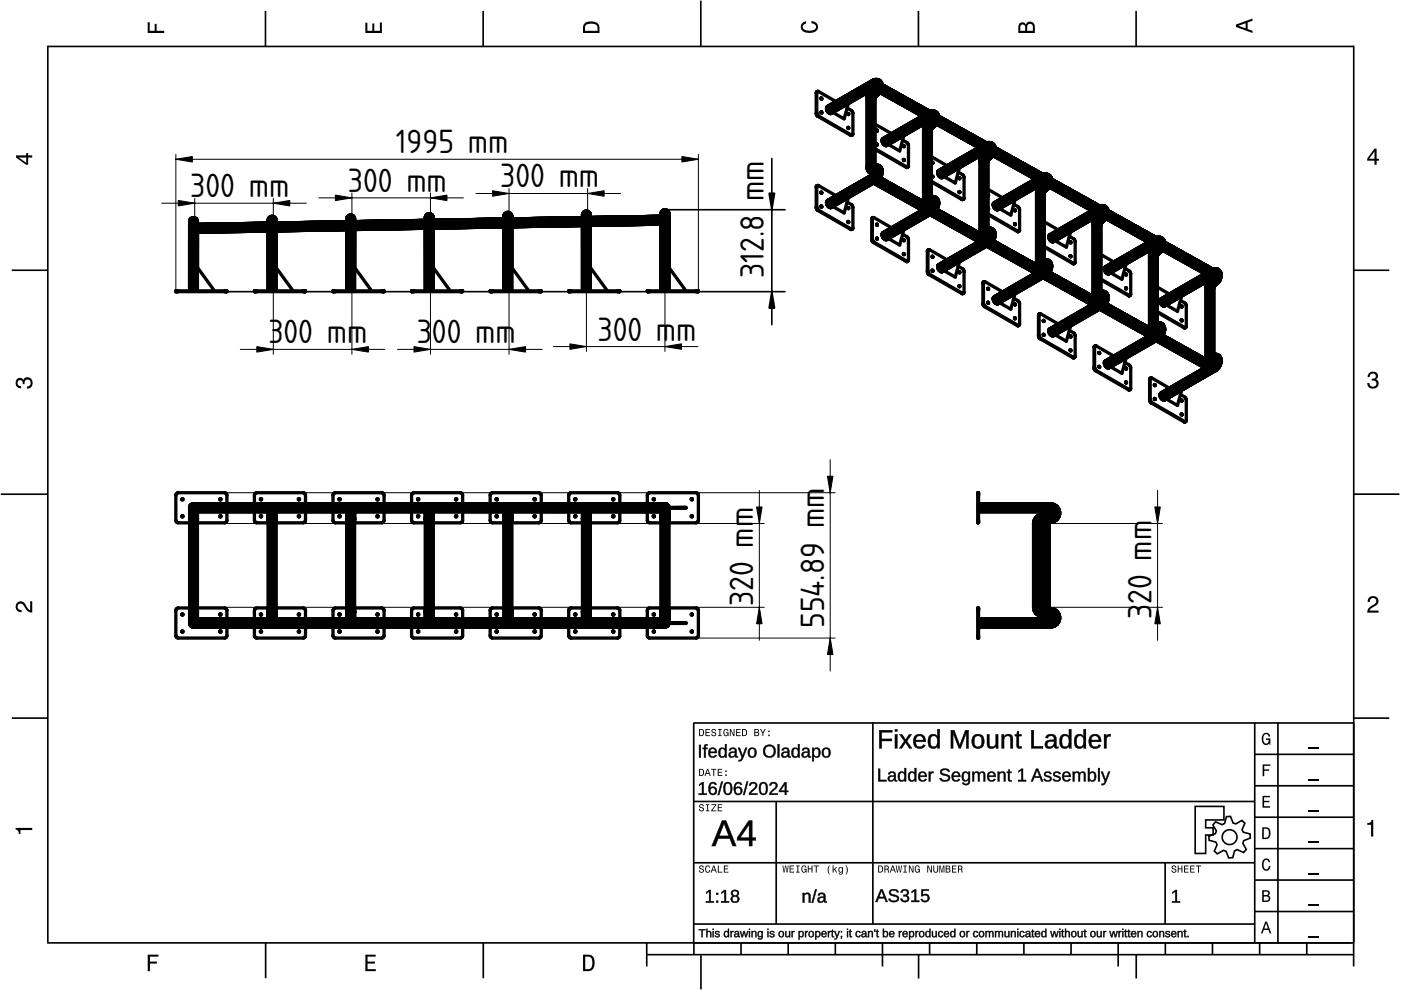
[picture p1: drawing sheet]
<svg xmlns="http://www.w3.org/2000/svg" width="297mm" height="210mm" viewBox="0 0 297 210" stroke-linecap="round" stroke-linejoin="round" font-family="sans-serif">
<defs><g id="words">
<g font-size="6.7">
<text x="83.9" y="32.5">1995 mm</text>
<text x="40.3" y="41.8">300 mm</text>
<text x="73.8" y="40.7">300 mm</text>
<text x="106.1" y="39.7">300 mm</text>
<text x="161.9" y="42.6" transform="rotate(-90 161.9 42.6)">mm</text>
<text x="161.9" y="58.9" transform="rotate(-90 161.9 58.9)">312.8</text>
<text x="56.9" y="72.8">300 mm</text>
<text x="88.4" y="72.8">3</text>
<text x="91.6" y="72.8">00 mm</text>
<text x="126.7" y="72.2">300 mm</text>
<text x="159.7" y="128.5" transform="rotate(-90 159.7 128.5)">320 mm</text>
<text x="244.1" y="131.2" transform="rotate(-90 244.1 131.2)">3</text>
<text x="244.1" y="128" transform="rotate(-90 244.1 128)">20 mm</text>
<text x="174.7" y="133.2" transform="rotate(-90 174.7 133.2)">554.89 mm</text>
</g>
</g></defs>
<g fill="none" stroke="#000" stroke-width=".35">
<path d="M10.1 9.9h277M10.1 9.7v190.1M56.3 2.3v7.5M102.4 2.3v7.5M148.6 .1v9.8M194.7 2.3v7.5M240.9 2.3v7.5M287 9.7v195.2M2.5 57.3h7.5M287.1 57.3h7.5M.2 104.8h10M287 104.8h9.7"/>
<path d="M2.5 152.3h7.5M147 153.3h140.1M147.1 153.3v46.7M185.1 153.2v42.8M266 159.9h21M266 153.3v46.7M270.9 153.3v46.7M287.1 152.3h7.5M147 169.9h119M164.6 169.9v26M266 179.9h21M266 173.3h21"/>
<path d="M266 166.6h21M10 199.9h277.1M56.3 199.9v7.5M102.5 199.9v7.5M137.1 199.9v5M147 195.9h119M147 182.9h119M147.1 199.9v2.5M157.1 199.9v2.5M167.1 199.9v2.5M177.1 199.9v2.5M187.1 199.9v5"/>
<path d="M197.1 199.9v2.5M207.1 199.9v2.5M217.1 199.9v2.5M227.1 199.9v2.5M237.1 199.9v5M247 182.9v13M247.1 199.9v2.5M257.1 199.9v2.5M266 193.3h21M266 186.6h21M267.1 199.9v2.5M277.1 199.9v2.5"/>
<path d="M137.1 202.4h150M148.6 202.6v7.2M194.8 202.4v5.1M240.9 202.4v5.1"/>
</g>
<g fill="#000">
<path d="M31.3 4.7h.4v1.8h1.1v-1.4h.4v1.4h1.6v.5h-3.5z" fill-rule="evenodd"/>
<path d="M77.5 4.8h.4v1.7h1v-1.5h.5v1.5h1.1v-1.7h.5v2.2h-3.5z" fill-rule="evenodd"/>
<path d="M124 4.9a2.19 2.19 0 0 0-.4 2.1h3.5v-1.2a1.42 1.42 0 0 0-1.7-1.3zM124.3 5.2a2.14 2.14 0 0 1 2.3 .3l.1 1h-2.7l.1-1z" fill-rule="evenodd"/>
<path d="M170.1 4.9l.8-.4v.5a.7 .7 0 0 0-.7 .5 .7 .7 0 0 0 .3 .8 1.69 1.69 0 0 0 2.5-.6 .9 .9 0 0 0-.9-.8v-.5a1.24 1.24 0 0 1 1.3 1.1 1.24 1.24 0 0 1-1 1.4 2.22 2.22 0 0 1-2.5-.7l-.1-.5z" fill-rule="evenodd"/>
<path d="M216.1 5l-.2 .8v1.2h3.5v-1.3a.98 .98 0 0 0-.7-1.1 .98 .98 0 0 0-1.2 .6 .84 .84 0 0 0-1.4-.2zM216.4 5.3a.54 .54 0 0 1 .7-.1 .54 .54 0 0 1 .3 .6v.7h-1.1zM217.9 5.2a.62 .62 0 0 1 .7-.1 .62 .62 0 0 1 .4 .6v.8h-1.2z" fill-rule="evenodd"/>
<path d="M262.1 5.2v.5l3.5 1.3v-.5l-1.1-.3v-1.4l1.1-.4v-.5zM262.6 5.5l1.5-.6v1.1z" fill-rule="evenodd"/>
<path d="M3.4 32.9v.5l2.1 1.5h.5v-1.5h.8v-.5h-.8v-.5h-.4v.5zM4 33.4h1.6v1.1z" fill-rule="evenodd"/>
<path d="M291.4 31.5l-1.5 2.1v.5h1.5v.8h.5v-.8h.5v-.4h-.5v-2.2zM291.4 32.1v1.6h-1.1z" fill-rule="evenodd"/>
<path d="M3.6 80.4a.86 .86 0 0 1 1.4 .1 1.06 1.06 0 0 1 1.2-.5 1.06 1.06 0 0 1 .7 1.2 1.1 1.1 0 0 1-1.2 1.2v-.5a.71 .71 0 0 0 .8-.9 .71 .71 0 0 0-1.3-.1v.6h-.4a.61 .61 0 0 0-.3-.8 .61 .61 0 0 0-.8 .2 .61 .61 0 0 0 .2 .8l.6 .2v.4a1.15 1.15 0 0 1-1.2-.6 1.15 1.15 0 0 1 .3-1.3z" fill-rule="evenodd"/>
<path d="M290.3 79.1a1.08 1.08 0 0 1 1.3-.2 1.08 1.08 0 0 1 .5 1.3l-.4 .2a1.06 1.06 0 0 1 .6 1.3 1.06 1.06 0 0 1-1.2 .7 1.1 1.1 0 0 1-1.2-1.2h.4a.71 .71 0 0 0 1 .8 .71 .71 0 0 0 .1-1.3h-.6v-.4a.61 .61 0 0 0 .8-.3 .61 .61 0 0 0-.2-.8 .61 .61 0 0 0-.8 .2l-.2 .5h-.4z" fill-rule="evenodd"/>
<path d="M3.6 127.8a1.22 1.22 0 0 1 2 .7l.4 .6 .4 .3v-1.9h.4v2.4a1.8 1.8 0 0 1-1.7-1.4 .71 .71 0 0 0-.9-.5 .71 .71 0 0 0-.5 .8 .71 .71 0 0 0 .9 .6v.4a1.18 1.18 0 0 1-1.2-.6 1.18 1.18 0 0 1 .2-1.4z" fill-rule="evenodd"/>
<path d="M290.3 126.7a1.18 1.18 0 0 1 1.9 .3 1.18 1.18 0 0 1-1 1.7l-.5 .3-.3 .5h1.9v.4h-2.4a1.8 1.8 0 0 1 1.4-1.7 .71 .71 0 0 0 .5-.9 .71 .71 0 0 0-.9-.5 .71 .71 0 0 0-.5 .8h-.4z" fill-rule="evenodd"/>
<path d="M148.2 154.6v1.5h.5a.77 .77 0 0 0 .6-.8 .77 .77 0 0 0-.6-.7zM148.4 154.8a.58 .58 0 0 1 .7 .5 .58 .58 0 0 1-.7 .6zM149.6 154.6v1.5h.9v-.2h-.7v-.5h.6v-.2h-.6v-.4h.7v-.2zM151 154.7a.53 .53 0 0 0 0 .6 .53 .53 0 0 0 .6 .2 .32 .32 0 0 1-.3 .5 .32 .32 0 0 1-.3-.4h-.2a.5 .5 0 0 0 .7 .5 .5 .5 0 0 0 .1-.8l-.4-.1a.28 .28 0 0 1-.1-.4 .28 .28 0 0 1 .4-.1 .28 .28 0 0 1 .1 .3h.2a.51 .51 0 0 0-.3-.4 .51 .51 0 0 0-.5 .1zM152.3 154.6v.2h.2v1.1h-.2v.2h.7v-.2h-.3v-1.1h.3v-.2zM153.5 154.7a.81 .81 0 0 0 .5 1.4l.3-.2 .2 .2v-.8h-.6v.1h.4l-.2 .5a.6 .6 0 0 1-.5-.6 .6 .6 0 0 1 .4-.6l.2 .3h.3l-.2-.3a.53 .53 0 0 0-.8 0zM154.7 154.6v1.5h.2v-1.3l.6 1.3h.2v-1.5h-.2v1.2l-.5-1.2zM156.1 154.6v1.5h.9v-.2h-.7v-.5h.6v-.2h-.6v-.4h.7v-.2zM157.3 154.6v1.5h.5a.77 .77 0 0 0 .6-.8 .77 .77 0 0 0-.6-.7zM157.5 154.8a.57 .57 0 0 1 .7 .5 .57 .57 0 0 1-.7 .6zM159.9 154.6v1.5h.6a.42 .42 0 0 0 .5-.3 .42 .42 0 0 0-.3-.5l.2-.2-.1-.4zM160.1 154.8h.3a.23 .23 0 0 1 .3 .2 .23 .23 0 0 1-.3 .2h-.3zM160.1 155.4h.4a.26 .26 0 0 1 .3 .2 .26 .26 0 0 1-.3 .3h-.4zM161.1 154.6l.5 .9v.6h.2v-.6l.5-.9h-.2l-.4 .7-.3-.7zM162.9 155.8v.3h.3v-.3zM162.9 154.9v.3h.3v-.3z" fill-rule="evenodd"/>
<path d="M267.8 155.7a.85 .85 0 0 1 .9-.3 .85 .85 0 0 1 .6 .8h-.3l-.1-.3a.49 .49 0 0 0-.4-.3 .49 .49 0 0 0-.5 .3 1.2 1.2 0 0 0 .4 1.8 .66 .66 0 0 0 .6-.8h-.6v-.3h.9v1.3h-.1l-.1-.3-.3 .3a.85 .85 0 0 1-1.2-.7v-1.1z" fill-rule="evenodd"/>
<path d="M3.3 175.5h3.5v.5h-2.5v.8h-.3a.77 .77 0 0 0-.7-.9z" fill-rule="evenodd"/>
<path d="M148.4 170.6a.53 .53 0 0 0 0 .6 .53 .53 0 0 0 .6 .2 .32 .32 0 0 1-.3 .5 .32 .32 0 0 1-.3-.4h-.2a.5 .5 0 0 0 .7 .6 .5 .5 0 0 0 .1-.9l-.4-.1a.28 .28 0 0 1-.1-.4 .28 .28 0 0 1 .4-.1 .28 .28 0 0 1 .1 .4h.2a.51 .51 0 0 0-.3-.5 .51 .51 0 0 0-.5 .1zM149.7 170.5v.2h.2v1.1h-.2v.2h.7v-.2h-.3v-1.1h.3v-.2zM150.8 170.5v.2h.8l-.8 1.3h1.1v-.2h-.9l.9-1.3zM152.2 170.5v1.5h.9v-.2h-.7v-.5h.6v-.1h-.6v-.5h.7v-.2z" fill-rule="evenodd"/>
<path d="M148.2 163v1.5h.5a.77 .77 0 0 0 .6-.7 .77 .77 0 0 0-.6-.8zM148.4 163.2a.58 .58 0 0 1 .7 .6 .58 .58 0 0 1-.7 .5zM149.9 163l-.5 1.5h.2l.1-.4h.6l.2 .4h.2l-.6-1.5zM150 163.2l.3 .7h-.5zM150.8 163v.2h.4v1.3h.2v-1.3h.5v-.2zM152.2 163v1.5h.9v-.2h-.7v-.5h.6v-.2h-.6v-.4h.7v-.2zM153.8 164.2v.3h.3v-.3zM153.8 163.4v.3h.3v-.3z" fill-rule="evenodd"/>
<path d="M267.7 168.7h1.5v.3h-1.2v.8h1.1v.3h-1.1v.8h1.3v.3h-1.6z" fill-rule="evenodd"/>
<path d="M267.7 162.1h1.6v.3h-1.3v.7h1.1v.3h-1.1v1.2h-.3z" fill-rule="evenodd"/>
<path d="M267.6 175.4v2.5h.8a1.37 1.37 0 0 0 .7-2.2 1.56 1.56 0 0 0-1.5-.3zM267.9 175.7a.98 .98 0 0 1 1.2 .7 .98 .98 0 0 1-.7 1.2h-.5z" fill-rule="evenodd"/>
<path d="M289.9 174.5a.77 .77 0 0 0 .9-.7h.4v3.6h-.5v-2.5h-.8z" fill-rule="evenodd"/>
<path d="M148.4 183.6a.53 .53 0 0 0 0 .6 .53 .53 0 0 0 .6 .2 .32 .32 0 0 1-.3 .5 .32 .32 0 0 1-.3-.4h-.2a.5 .5 0 0 0 .7 .6 .5 .5 0 0 0 .1-.9l-.4-.1a.28 .28 0 0 1-.1-.4 .28 .28 0 0 1 .4-.1 .28 .28 0 0 1 .1 .4h.2a.51 .51 0 0 0-.3-.5 .51 .51 0 0 0-.5 .1zM149.6 183.7l-.1 .2a.67 .67 0 0 0 .1 .9 .67 .67 0 0 0 .8 .1l.2-.4h-.2l-.2 .3a.6 .6 0 0 1-.5-.5 .6 .6 0 0 1 .5-.6l.2 .3h.2l-.2-.4a.5 .5 0 0 0-.8 .1zM151.2 183.5l-.5 1.5h.2l.1-.4h.6l.2 .4h.2l-.6-1.5zM151.3 183.7l.3 .7h-.5zM152.2 183.5v1.5h1v-.2h-.8v-1.3zM153.5 183.5v1.5h.9v-.2h-.7v-.5h.6v-.2h-.6v-.4h.7v-.2z" fill-rule="evenodd"/>
<path d="M165.9 183.5l.2 1.5h.2l.3-1.3 .2 1.3h.2l.2-1.5h-.1l-.2 1.3-.2-1.3h-.2l-.2 1.3-.2-1.3zM167.4 183.5v1.5h1v-.2h-.8v-.5h.7v-.2h-.7v-.4h.7v-.2zM168.8 183.5v.2h.3v1.1h-.3v.2h.7v-.2h-.2v-1.1h.2v-.2zM170 183.7a.82 .82 0 0 0 .6 1.3l.3-.2 .1 .2v-.8h-.5v.2h.3l-.2 .4a.6 .6 0 0 1-.5-.5 .6 .6 0 0 1 .5-.6l.2 .3h.2l-.2-.4a.53 .53 0 0 0-.8 .1zM171.3 183.5v1.5h.2v-.7h.6v.7h.2v-1.5h-.2v.6h-.6v-.6zM172.5 183.5v.2h.5v1.3h.2v-1.3h.4v-.2zM175.8 183.5a1.35 1.35 0 0 0 .2 1.9 1.84 1.84 0 0 1 0-1.9zM176.5 183.5v1.5h.2v-.4l.2-.2 .4 .6h.2l-.4-.7 .4-.5h-.2l-.6 .6v-.9zM177.9 184a.59 .59 0 0 0-.2 .7 .59 .59 0 0 0 .7 .3l.1-.2a.31 .31 0 0 1-.1 .5 .31 .31 0 0 1-.4-.2h-.2a.47 .47 0 0 0 .5 .4 .47 .47 0 0 0 .4-.5v-1.2h-.2v.2l-.3-.2zM178 184.1l.1-.1a.42 .42 0 0 1 .4 .4 .42 .42 0 0 1-.4 .5l-.1-.3zM179.3 183.5a1.85 1.85 0 0 1 0 1.9 1.22 1.22 0 0 0 0-1.9z" fill-rule="evenodd"/>
<path d="M186.2 183.5v1.5h.5a.77 .77 0 0 0 .6-.7 .77 .77 0 0 0-.6-.8zM186.4 183.7a.58 .58 0 0 1 .6 .6 .58 .58 0 0 1-.6 .5zM187.5 183.5v1.5h.2v-.6a.45 .45 0 0 1 .5 .1 .45 .45 0 0 1 .1 .5h.2l-.2-.7a.42 .42 0 0 0 .1-.5 .42 .42 0 0 0-.4-.3zM187.7 183.7h.3a.26 .26 0 0 1 .3 .2 .26 .26 0 0 1-.4 .3h-.2zM189.2 183.5l-.6 1.5h.2l.2-.4h.6l.1 .4h.2l-.5-1.5zM189.3 183.7l.2 .7h-.4zM189.9 183.5l.3 1.5h.2l.2-1.3 .2 1.3h.2l.3-1.5h-.2l-.2 1.3-.2-1.3h-.2l-.2 1.3-.2-1.3zM191.5 183.5v.2h.3v1.1h-.3v.2h.8v-.2h-.3v-1.1h.3v-.2zM192.7 183.5v1.5h.2v-1.2l.6 1.2h.2v-1.5h-.2v1.2l-.6-1.2zM194.1 183.7a.81 .81 0 0 0 .5 1.3l.3-.2 .1 .2v-.8h-.5v.2h.3l-.2 .4a.6 .6 0 0 1-.5-.5 .6 .6 0 0 1 .5-.6l.2 .3h.2l-.2-.4a.53 .53 0 0 0-.7 .1zM196.6 183.5v1.5h.2v-1.2l.6 1.2h.2v-1.5h-.2v1.2l-.6-1.2zM197.9 183.5v.9a.52 .52 0 0 0 .5 .6 .52 .52 0 0 0 .5-.6v-.9h-.2v.9a.33 .33 0 0 1-.3 .5 .33 .33 0 0 1-.3-.5v-.9zM199.2 183.5v1.5h.1v-1.4l.3 1.4h.2l.3-1.4v1.4h.1v-1.5h-.2l-.3 1.3-.3-1.3zM200.5 183.5v1.5h.6a.42 .42 0 0 0 .4-.3 .42 .42 0 0 0-.2-.5l.2-.2-.1-.4zM200.7 183.7h.3a.23 .23 0 0 1 .3 .2 .23 .23 0 0 1-.3 .2h-.3zM200.7 184.3h.3a.26 .26 0 0 1 .3 .3 .26 .26 0 0 1-.3 .2h-.3zM201.8 183.5v1.5h1v-.2h-.8v-.5h.7v-.2h-.7v-.4h.8v-.2zM203.1 183.5v1.5h.2v-.6a.45 .45 0 0 1 .5 .1 .45 .45 0 0 1 .1 .5h.2l-.2-.7a.42 .42 0 0 0 .1-.5 .42 .42 0 0 0-.4-.3zM203.3 183.7h.3a.26 .26 0 0 1 .3 .2 .26 .26 0 0 1-.4 .3h-.2z" fill-rule="evenodd"/>
<path d="M248.5 183.6a.53 .53 0 0 0 0 .6 .53 .53 0 0 0 .6 .2 .32 .32 0 0 1-.2 .5 .32 .32 0 0 1-.3-.4h-.2a.5 .5 0 0 0 .6 .6 .5 .5 0 0 0 .2-.9l-.4-.1a.28 .28 0 0 1-.1-.4 .28 .28 0 0 1 .3-.1 .28 .28 0 0 1 .2 .4h.2a.51 .51 0 0 0-.3-.5 .51 .51 0 0 0-.6 .1zM249.7 183.5v1.5h.2v-.7h.6v.7h.2v-1.5h-.2v.6h-.6v-.6zM251 183.5v1.5h1v-.2h-.8v-.5h.7v-.2h-.7v-.4h.8v-.2zM252.3 183.5v1.5h1v-.2h-.8v-.5h.7v-.2h-.7v-.4h.8v-.2zM253.5 183.5v.2h.5v1.3h.2v-1.3h.5v-.2z" fill-rule="evenodd"/>
<path d="M268.3 195.4l-1 2.5h.4l.2-.7h1l.3 .7h.3l-.9-2.5zM268.4 195.8l.4 1.1h-.7z" fill-rule="evenodd"/>
<path d="M267.6 188.7v2.5h1a.7 .7 0 0 0 .7-.5 .7 .7 0 0 0-.4-.8 .61 .61 0 0 0 .3-.8 .61 .61 0 0 0-.7-.4zM267.9 189h.6a.38 .38 0 0 1 .4 .4 .38 .38 0 0 1-.5 .4h-.5zM267.9 190.1h.6a.44 .44 0 0 1 .5 .4 .44 .44 0 0 1-.5 .4h-.6z" fill-rule="evenodd"/>
<path d="M267.8 182.3a.85 .85 0 0 1 .9-.3 .85 .85 0 0 1 .6 .8h-.3l-.1-.2a.47 .47 0 0 0-.4-.3 .47 .47 0 0 0-.4 .3 1.21 1.21 0 0 0 .4 1.7 .64 .64 0 0 0 .5-.7h.4a.89 .89 0 0 1-.8 1 .89 .89 0 0 1-1-.7v-1.1z" fill-rule="evenodd"/>
<path d="M31.3 202.4h2.3v.4h-1.8v1.1h1.5v.4h-1.5v1.6h-.5z" fill-rule="evenodd"/>
<path d="M77.5 202.4h2.1v.4h-1.7v1.1h1.6v.4h-1.6v1.2h1.8v.4h-2.2z" fill-rule="evenodd"/>
<path d="M123.6 202.4v3.5h1.2a1.42 1.42 0 0 0 1.3-1.7 1.38 1.38 0 0 0-1.3-1.8zM124.1 202.8l1 .1a1.89 1.89 0 0 1 0 2.5l-1 .1z" fill-rule="evenodd"/>
</g>
<path d="M277.3 158.6h2.2M277.3 178.6h2.2M277.3 172h2.2M277.3 165.3h2.2M277.3 198.6h2.2M277.3 192h2.2M277.3 185.3h2.2" fill="none" stroke="#000" stroke-width=".25"/>
<g fill="#000">
<path d="M248.6 189.1l.6-.4h.3v2.4h.7v.3h-1.7v-.3h.7v-2.1l-.6 .5z"/>
<path d="M186.4 154.8h2.8v.4h-2.3v1.5h2.2v.4h-2.2v1.6h-.5zM189.7 155.7h.5v3h-.5zM189.7 154.6h.5v.5h-.5zM190.7 155.7h.6l.7 1.2 .7-1.2h.6l-1 1.4 1 1.6h-.5l-.8-1.3-.8 1.3h-.5l1-1.6zM194 156a1.34 1.34 0 0 1 1.6-.2 1.34 1.34 0 0 1 .7 1.5h-2.1a.86 .86 0 0 0 .5 1 .86 .86 0 0 0 1-.4l.5 .1a1.4 1.4 0 0 1-1.8 .6 1.4 1.4 0 0 1-.7-1.8zM194.4 156.3l-.2 .6h1.6a.79 .79 0 0 0-.5-.8 .79 .79 0 0 0-.9 .2zM197.1 155.9a1.05 1.05 0 0 1 1.6 .3v-1.6h.5v4.1h-.4v-.5a1.13 1.13 0 0 1-1.5 .4 1.13 1.13 0 0 1-.6-1.4l.1-.6zM197.6 156.1a1.73 1.73 0 0 0 .1 2.2h.2a.9 .9 0 0 0 .8-1.2 .82 .82 0 0 0-.2-.9 .82 .82 0 0 0-.9-.1zM201.6 154.8h.7l1.2 3.3 1.2-3.3h.6v3.9h-.4v-3.4l-1.2 3.4h-.4l-1.2-3.4v3.4h-.5zM206.5 155.9a1.39 1.39 0 0 1 1.7 0 1.39 1.39 0 0 1 .4 1.6 1.32 1.32 0 0 1-1.4 1.2 1.32 1.32 0 0 1-1.2-1.5l.1-.6zM206.9 156.1a1.58 1.58 0 0 0 .2 2.2h.2a.88 .88 0 0 0 .9-1.1 .85 .85 0 0 0-.3-1 .85 .85 0 0 0-1-.1zM209.3 155.7h.5v1.9a.71 .71 0 0 0 .7 .8 .71 .71 0 0 0 .6-1v-1.7h.5v3h-.4l-.1-.5a.99 .99 0 0 1-1.1 .5 .99 .99 0 0 1-.7-1zM212.4 155.7h.4l.1 .5a.99 .99 0 0 1 1.1-.5 .99 .99 0 0 1 .7 1v2h-.5v-1.9a.71 .71 0 0 0-.7-.8 .71 .71 0 0 0-.6 .9v1.8h-.5zM215.7 155.1h.3v.6h.6v.4h-.6v2l.2 .2h.4v.3l-.3 .1a.6 .6 0 0 1-.8-.7v-1.9h-.3v-.4h.3zM218.7 154.8h.5v3.4h1.9v.5h-2.4zM222 155.9a1.17 1.17 0 0 1 1.2-.3 1.17 1.17 0 0 1 .8 1v1.5l.1 .2h.3v.3a.59 .59 0 0 1-.6 .1 .59 .59 0 0 1-.3-.6 1 1 0 0 1-1.2 .6 1 1 0 0 1-.7-1.1l.4-.6 1.5-.1a.67 .67 0 0 0-.5-.9 .67 .67 0 0 0-.8 .5h-.5zM222.3 157.4a.61 .61 0 0 0 0 .9 .61 .61 0 0 0 1-.3l.2-.8zM225 155.9a1.05 1.05 0 0 1 1.6 .3v-1.6h.5v4.1h-.4l-.1-.5a1.13 1.13 0 0 1-1.4 .4 1.13 1.13 0 0 1-.6-1.4l.1-.6zM225.4 156.1a1.73 1.73 0 0 0 .2 2.2h.2a.9 .9 0 0 0 .8-1.2 .82 .82 0 0 0-.2-.9 .82 .82 0 0 0-1-.1zM228.1 155.9a1.05 1.05 0 0 1 1.6 .3v-1.6h.5v4.1h-.4v-.5a1.13 1.13 0 0 1-1.5 .4 1.13 1.13 0 0 1-.6-1.4l.1-.6zM228.6 156.1a1.73 1.73 0 0 0 .1 2.2h.2a.9 .9 0 0 0 .8-1.2 .82 .82 0 0 0-.2-.9 .82 .82 0 0 0-.9-.1zM231.2 156a1.34 1.34 0 0 1 1.6-.2 1.34 1.34 0 0 1 .7 1.5h-2.1a.86 .86 0 0 0 .5 1 .86 .86 0 0 0 1-.4l.5 .1a1.4 1.4 0 0 1-1.8 .6 1.4 1.4 0 0 1-.7-1.8zM231.6 156.3l-.2 .6h1.6a.79 .79 0 0 0-.5-.8 .79 .79 0 0 0-.9 .2zM234.1 155.7h.4l.1 .6a.71 .71 0 0 1 .9-.6v.4a.74 .74 0 0 0-.8 .2 .74 .74 0 0 0-.1 .8v1.6h-.5z"/>
<path d="M186.4 154.8h2.8v.5l-2.3-.1v1.5l2.2-.1v.5h-2.2l.1 1.6h-.6zM186.4 154.8v3.9h.5v-1.6h2.2v-.4h-2.2v-1.5h2.3v-.4zM189.7 155.7h.6v3h-.6zM189.7 155.7v3h.5v-3zM189.7 154.6h.6v.5h-.6zM189.7 154.6v.5h.5v-.5zM190.6 155.7h.7l.7 1.2 .7-1.2h.7l-1.1 1.4 1.1 1.6h-.6l-.8-1.3-.8 1.3h-.6l1.1-1.6zM190.7 155.7l1.1 1.4-1.1 1.6h.5l.8-1.3 .8 1.3h.5l-1.1-1.6 1.1-1.4h-.6l-.7 1.2-.7-1.2zM193.9 156a1.36 1.36 0 0 1 1.7-.3 1.36 1.36 0 0 1 .7 1.6h-2.1a.84 .84 0 0 0 .5 .9 .84 .84 0 0 0 1.1-.4l.4 .2a1.44 1.44 0 0 1-1.8 .6 1.44 1.44 0 0 1-.8-1.8zM194 156.1a1.53 1.53 0 0 0-.2 1.7 1.53 1.53 0 0 0 1.6 .8l.8-.5-.5-.2a.78 .78 0 0 1-1.2 .4l-.3-.4-.1-.7 2.1 .1a1.3 1.3 0 0 0-.6-1.5 1.3 1.3 0 0 0-1.6 .3zM194.4 156.3l-.2 .6h1.5a.75 .75 0 0 0-.4-.8 .75 .75 0 0 0-.9 .2zM194.4 156.2a.81 .81 0 0 1 .9-.2 .81 .81 0 0 1 .5 1h-1.7zM197.1 155.9a1.02 1.02 0 0 1 1.6 .3v-1.6h.6v4.1h-.6v-.5a1.03 1.03 0 0 1-1.7 .2l-.3-.8a2.16 2.16 0 0 1 .4-1.7zM197.2 155.9a1.91 1.91 0 0 0 .3 2.7 1.17 1.17 0 0 0 1.3-.5v.6h.4v-4.1h-.5v1.6a.98 .98 0 0 0-1.5-.3zM197.6 156.2a1.71 1.71 0 0 0 .1 2.1h.5a1.41 1.41 0 0 0 0-2.2zM197.5 156.1a.86 .86 0 0 1 1 .1 .86 .86 0 0 1 .3 .9 .86 .86 0 0 1-.3 1.1 .86 .86 0 0 1-1.1-.1l-.2-1.3zM201.6 154.8h.7l1.2 3.3 1.1-3.3h.8v3.9h-.6l.1-3.4-.1 .5-1.1 2.9h-.4l-1.3-3.4 .1 3.4h-.5zM201.6 154.8v3.9h.5v-3.4l1.2 3.4h.4l1.2-3.4v3.4h.4v-3.9h-.6l-1.2 3.3-1.2-3.3zM206.5 155.9a1.44 1.44 0 0 1 1.7 0 1.44 1.44 0 0 1 .5 1.6 1.36 1.36 0 0 1-1.5 1.2 1.36 1.36 0 0 1-1.2-1.5v-.6zM206.5 155.9a1.56 1.56 0 0 0-.4 1.7 1.56 1.56 0 0 0 1.2 1.1 1.33 1.33 0 0 0 1.3-1.9 1.25 1.25 0 0 0-.7-1.1 1.25 1.25 0 0 0-1.4 .2zM206.9 156.2a1.54 1.54 0 0 0 .2 2.1h.2a.84 .84 0 0 0 .8-1.1 .81 .81 0 0 0-.2-1 .81 .81 0 0 0-1 0zM206.9 156.1a.9 .9 0 0 1 1 .1 .9 .9 0 0 1 .3 1 .9 .9 0 0 1-.8 1.2 .9 .9 0 0 1-.9-1.2l.1-.7zM209.2 155.7h.6v1.9a.66 .66 0 0 0 .7 .7 .66 .66 0 0 0 .6-.9v-1.7h.6v3h-.6v-.5a1 1 0 0 1-1.1 .5 1 1 0 0 1-.8-1zM209.3 155.7v2a.97 .97 0 0 0 .8 .9 .97 .97 0 0 0 1-.5l.1 .6h.4v-3h-.5l.1 1.7a.75 .75 0 0 1-.7 1 .75 .75 0 0 1-.8-.8l.1-1.9zM212.3 155.7h.6v.5a1 1 0 0 1 1.1-.6 1 1 0 0 1 .8 1.1v2h-.6v-1.9a.66 .66 0 0 0-.7-.7 .66 .66 0 0 0-.6 .8v1.8h-.6zM212.4 155.7v3h.5l-.1-1.8a.75 .75 0 0 1 .7-.9 .75 .75 0 0 1 .8 .8l-.1 1.9h.5v-2a.97 .97 0 0 0-.7-1 .97 .97 0 0 0-1.1 .6l-.1-.6zM215.7 155h.4l-.1 .7h.6v.4h-.6l.1 2 .1 .1h.5v.4a.79 .79 0 0 1-1.2-.6v-1.9h-.4v-.4h.4zM215.7 155.1l-.1 .7-.4-.1v.4l.4-.1v2a.65 .65 0 0 0 .3 .6 .65 .65 0 0 0 .7 0v-.3h-.4l-.2-.4v-1.9l.6 .1v-.4l-.6 .1v-.7zM218.6 154.8h.6v3.4h2v.5h-2.6zM218.7 154.8v3.9h2.4v-.5l-2 .1 .1-3.5zM221.9 155.9a1.26 1.26 0 0 1 2.1 .7v1.5l.1 .2h.3v.3a.6 .6 0 0 1-.6 .1 .6 .6 0 0 1-.3-.6 1.03 1.03 0 0 1-1.3 .7 1.03 1.03 0 0 1-.7-1.3 1.03 1.03 0 0 1 1.3-.7l.6 .1a.64 .64 0 0 0-.4-.8 .64 .64 0 0 0-.8 .4h-.6zM222.1 155.9l-.4 .6h.5a.62 .62 0 0 1 .4-.6 .62 .62 0 0 1 .6 .2l.2 .2 .1 .6h-.7a.94 .94 0 0 0-1.2 .5 .94 .94 0 0 0 .5 1.2 .94 .94 0 0 0 1.2-.3l.2-.3a.55 .55 0 0 0 .3 .6 .55 .55 0 0 0 .6 0v-.3l-.3 .1-.2-.3v-1.5a1.12 1.12 0 0 0-.7-.9 1.12 1.12 0 0 0-1.1 .2zM222.3 157.4a.57 .57 0 0 0 .1 .9 .57 .57 0 0 0 .8-.3l.3-.8zM222.2 157.3l1.3-.1a.85 .85 0 0 1-.4 1 .85 .85 0 0 1-1.1-.2zM225 155.9a1.02 1.02 0 0 1 1.6 .3v-1.6h.6v4.1h-.6v-.5a1.03 1.03 0 0 1-1.7 .2l-.3-.8a2.16 2.16 0 0 1 .4-1.7zM225.1 155.9a1.91 1.91 0 0 0 .3 2.7 1.17 1.17 0 0 0 1.3-.5v.6h.4v-4.1h-.5v1.6a.98 .98 0 0 0-1.5-.3zM225.5 156.2a1.71 1.71 0 0 0 .1 2.1h.5a1.41 1.41 0 0 0 0-2.2zM225.4 156.1a.86 .86 0 0 1 1 .1 .86 .86 0 0 1 .3 .9 .86 .86 0 0 1-.3 1.1 .86 .86 0 0 1-1.1-.1l-.2-1.3zM228.1 155.9a1.02 1.02 0 0 1 1.6 .3v-1.6h.6v4.1h-.6v-.5a1.03 1.03 0 0 1-1.7 .2l-.3-.8a2.16 2.16 0 0 1 .4-1.7zM228.2 155.9a1.91 1.91 0 0 0 .3 2.7 1.17 1.17 0 0 0 1.3-.5v.6h.4v-4.1h-.5v1.6a.98 .98 0 0 0-1.5-.3zM228.6 156.2a1.71 1.71 0 0 0 .1 2.1h.5a1.41 1.41 0 0 0 0-2.2zM228.5 156.1a.86 .86 0 0 1 1 .1 .86 .86 0 0 1 .3 .9 .86 .86 0 0 1-.3 1.1 .86 .86 0 0 1-1.1-.1l-.2-1.3zM231.1 156a1.36 1.36 0 0 1 1.7-.3 1.36 1.36 0 0 1 .7 1.6h-2.1a.84 .84 0 0 0 .5 .9 .84 .84 0 0 0 1.1-.4l.4 .2a1.44 1.44 0 0 1-1.8 .6 1.44 1.44 0 0 1-.8-1.8zM231.2 156.1a1.53 1.53 0 0 0-.2 1.7 1.53 1.53 0 0 0 1.6 .8l.8-.5-.5-.2a.78 .78 0 0 1-1.2 .4l-.3-.4-.1-.7 2.1 .1a1.3 1.3 0 0 0-.6-1.5 1.3 1.3 0 0 0-1.6 .3zM231.6 156.3l-.2 .6h1.5a.75 .75 0 0 0-.4-.8 .75 .75 0 0 0-.9 .2zM231.6 156.2a.81 .81 0 0 1 .9-.2 .81 .81 0 0 1 .5 1h-1.7zM234 155.7h.6v.6a.65 .65 0 0 1 .9-.6v.5a.69 .69 0 0 0-.7 .2 .69 .69 0 0 0-.2 .7v1.6h-.6zM234.1 155.7v3h.5l-.1-1.6a.74 .74 0 0 1 .2-.8 .74 .74 0 0 1 .8-.2v-.4a.96 .96 0 0 0-1 .7v-.7z"/>
<path d="M148.2 166.3l.7-.5h.3v2.4h.7v.4h-1.8v-.4h.7l.1-2-.7 .5zM148.2 166.3l.1 .3 .6-.5v2.2l-.7-.1v.3h1.6v-.3l-.7 .1 .1-2.4h-.3zM150.6 165.9a.77 .77 0 0 1 .8-.1 .77 .77 0 0 1 .5 .6l-.3 .1a.53 .53 0 0 0-.7-.3 .53 .53 0 0 0-.3 .6v.3a.78 .78 0 0 1 .7-.4 .78 .78 0 0 1 .6 .5 .95 .95 0 0 1-.6 1.4 .95 .95 0 0 1-1.1-1v-1zM150.7 166a1.73 1.73 0 0 0 .2 2.5 .84 .84 0 0 0 1.1-1 .84 .84 0 0 0-1.5-.4 .72 .72 0 0 1 .2-.8 .72 .72 0 0 1 .8-.1l.1 .2h.3a.76 .76 0 0 0-1.2-.4zM150.6 167.6a.53 .53 0 0 0 1 0 .53 .53 0 0 0-1 0zM150.4 167.7a.65 .65 0 0 1 1.3 0 .65 .65 0 0 1-1.3 0zM152.9 165.7h.4l-.8 2.9h-.4zM152.9 165.7l-.7 2.9h.3l.7-2.8zM153.8 165.9a1.04 1.04 0 0 1 1.2 .1 1.04 1.04 0 0 1 .3 1.2 1.01 1.01 0 0 1-.4 1.2 1.01 1.01 0 0 1-1.3-.2 2.22 2.22 0 0 1 .2-2.3zM153.8 166a1.81 1.81 0 0 0 .2 2.5 1 1 0 0 0 1.2-1.3 .97 .97 0 0 0-.3-1.1 .97 .97 0 0 0-1.1-.1zM154 166.2a1.79 1.79 0 0 0 .1 2h.4a1.62 1.62 0 0 0 0-2zM154 166.2l.5-.1a1.65 1.65 0 0 1 0 2.2h-.4a1.69 1.69 0 0 1-.1-2.1zM156 165.9a.77 .77 0 0 1 .8-.1 .77 .77 0 0 1 .5 .6l-.3 .1a.53 .53 0 0 0-.7-.3 .53 .53 0 0 0-.3 .6l-.1 .3a.78 .78 0 0 1 .7-.4 .78 .78 0 0 1 .7 .5 .95 .95 0 0 1-.6 1.4 .95 .95 0 0 1-1.1-1v-1zM156.1 166a1.73 1.73 0 0 0 .2 2.5 .84 .84 0 0 0 1-1 .84 .84 0 0 0-1.4-.4 .72 .72 0 0 1 .1-.8 .72 .72 0 0 1 .9-.1l.1 .2h.3a.76 .76 0 0 0-1.2-.4zM155.9 167.6a.55 .55 0 0 0 1.1 0 .55 .55 0 0 0-1.1 0zM155.8 167.7a.65 .65 0 0 1 1.3 0 .65 .65 0 0 1-1.3 0zM158.3 165.7h.4l-.8 2.9h-.4zM158.3 165.7l-.7 2.9h.2l.8-2.8zM159.1 166a.9 .9 0 0 1 1.4 .1 .9 .9 0 0 1-.5 1.4l-.8 .7h1.4v.4h-1.8l.1-.6 .6-.6a.75 .75 0 0 0 .4-1.2h-.5l-.2 .4h-.4zM159.1 166l-.3 .5h.4a.56 .56 0 0 1 .9-.3 .56 .56 0 0 1-.2 .9l-.8 .8-.3 .6h1.8v-.3l-1.5 .1 .6-.7a.97 .97 0 0 0 .4-1.7h-.6zM161.3 165.9a1.04 1.04 0 0 1 1.2 .1 1.04 1.04 0 0 1 .3 1.2 1.01 1.01 0 0 1-.4 1.2 1.01 1.01 0 0 1-1.3-.2 2.22 2.22 0 0 1 .2-2.3zM161.3 166a1.81 1.81 0 0 0 .3 2.5 1 1 0 0 0 1.1-1.3 .97 .97 0 0 0-.3-1.1 .97 .97 0 0 0-1.1-.1zM161.5 166.2a1.79 1.79 0 0 0 .2 2h.3a1.62 1.62 0 0 0 0-2zM161.5 166.2l.5-.1a1.65 1.65 0 0 1 0 2.2h-.4a1.69 1.69 0 0 1-.1-2.1zM163.4 166a.9 .9 0 0 1 1.4 .1 .9 .9 0 0 1-.5 1.4l-.8 .7h1.4v.4h-1.8l.1-.6 .6-.6a.75 .75 0 0 0 .4-1.2h-.5l-.2 .4h-.4zM163.4 166l-.3 .5h.4a.56 .56 0 0 1 .9-.3 .56 .56 0 0 1-.2 .9l-.8 .8-.3 .6h1.8v-.3l-1.5 .1 .6-.7a.97 .97 0 0 0 .4-1.7h-.6zM166.4 165.8h.4l-.1 1.8h.5v.4l-.5-.1 .1 .7h-.4v-.7l-1.3 .1v-.4zM166.4 165.9l-1.2 1.8v.2h1.3l-.1 .6h.3v-.6h.4v-.3l-.4 .1v-1.8zM166.4 166.2l-.9 1.5 .9-.1zM166.4 166.2l.1 1.5h-1.1z"/>
<path d="M148.2 166.3l.7-.4h.3v2.3h.6v.3h-1.6v-.3h.6v-2l-.6 .4zM150.6 166l.3-.1a.79 .79 0 0 1 1 .5h-.3a.56 .56 0 0 0-.7-.2 .56 .56 0 0 0-.3 .6v.3a.87 .87 0 0 1 1.2 .1 .87 .87 0 0 1-.1 1.2 .87 .87 0 0 1-1.2-.2 2.08 2.08 0 0 1 .1-2.2zM150.5 167.7a.6 .6 0 0 0 1.2 0 .6 .6 0 0 0-1.2 0zM152.9 165.7h.3l-.7 2.9h-.3zM153.8 166a1 1 0 0 1 1.2 .1 1 1 0 0 1 .2 1.1 .97 .97 0 0 1-.3 1.2 .97 .97 0 0 1-1.3-.2 2.18 2.18 0 0 1 .2-2.2zM154 166.2a1.8 1.8 0 0 0 .1 2h.4a1.64 1.64 0 0 0 0-2.1zM156 166l.3-.1a.79 .79 0 0 1 1 .5h-.3a.56 .56 0 0 0-.7-.2 .56 .56 0 0 0-.4 .6v.3a.87 .87 0 0 1 1.3 .1 .87 .87 0 0 1-.1 1.2 .87 .87 0 0 1-1.3-.2 2.08 2.08 0 0 1 .2-2.2zM155.9 167.7a.58 .58 0 0 0 1.1 0 .58 .58 0 0 0-1.1 0zM158.3 165.7h.3l-.8 2.9h-.3zM159.1 166a.86 .86 0 0 1 1.3 .2 .86 .86 0 0 1-.4 1.2l-.8 .8h1.4v.3h-1.8a2.58 2.58 0 0 1 1.2-1.5 .52 .52 0 0 0-.1-.9 .52 .52 0 0 0-.7 .4h-.4zM161.3 166a1 1 0 0 1 1.2 .1 1 1 0 0 1 .3 1.1 .97 .97 0 0 1-.4 1.2 .97 .97 0 0 1-1.3-.2 2.18 2.18 0 0 1 .2-2.2zM161.5 166.2a1.8 1.8 0 0 0 .2 2h.3a1.64 1.64 0 0 0 0-2.1zM163.4 166a.86 .86 0 0 1 1.4 .2 .86 .86 0 0 1-.5 1.2l-.8 .8h1.4v.3h-1.8a2.58 2.58 0 0 1 1.2-1.5 .52 .52 0 0 0-.1-.9 .52 .52 0 0 0-.7 .4h-.4zM166.4 165.9h.3v1.7h.4v.3h-.4v.6h-.3v-.6h-1.2v-.2zM166.4 166.2l-.9 1.4h.9z"/>
<path d="M148.2 157.9h.4v2.7h-.4zM148.2 157.9v2.7h.4v-2.7zM149.4 157.9l.7-.1v.3l-.4 .1-.1 .3h.5v.4l-.5-.1 .1 1.8h-.5l.1-1.8-.3 .1v-.4l.3 .1zM149.4 158l-.1 .6h-.3v.2h.3v1.8h.3v-1.8h.4v-.2h-.4a.33 .33 0 0 1 0-.4 .33 .33 0 0 1 .4-.1v-.3zM150.4 158.8a.95 .95 0 0 1 1.2-.2 .95 .95 0 0 1 .4 1.1h-1.4a.57 .57 0 0 0 .4 .6 .57 .57 0 0 0 .7-.3l.3 .1a.89 .89 0 0 1-.7 .6 .89 .89 0 0 1-.9-.3l-.3-.8zM150.4 158.8a1.03 1.03 0 0 0-.1 1.3 1.03 1.03 0 0 0 1.3 .4l.3-.3-.2-.1a.62 .62 0 0 1-.8 .3 .62 .62 0 0 1-.4-.8l1.4 .1a.89 .89 0 0 0-.4-1 .89 .89 0 0 0-1.1 .1zM150.7 159l-.2 .4h1.1l-.3-.6zM150.7 158.9a.57 .57 0 0 1 .7-.1 .57 .57 0 0 1 .2 .6h-1.1zM152.5 158.8a.71 .71 0 0 1 1.2 .1v-1.1h.4v2.8h-.4v-.3a.72 .72 0 0 1-.7 .4 .72 .72 0 0 1-.6-.5l-.1-.6zM152.5 158.8l-.1 .8a.77 .77 0 0 0 .4 .9 .77 .77 0 0 0 1-.3l-.1 .4h.4v-2.8h-.4v1.1a.73 .73 0 0 0-1.2-.1zM152.8 159a.95 .95 0 0 0 .4 1.3 .82 .82 0 0 0 .5-.7 .82 .82 0 0 0-.5-.8zM152.9 158.8a.61 .61 0 0 1 .7 .1 .61 .61 0 0 1 .2 .7 .61 .61 0 0 1-.6 .8 .61 .61 0 0 1-.6-.8zM154.8 158.6a.85 .85 0 0 1 .9-.1 .85 .85 0 0 1 .5 .7v1l.3 .2a.37 .37 0 0 1-.4 .3 .37 .37 0 0 1-.3-.5 .73 .73 0 0 1-.9 .5 .73 .73 0 0 1-.5-.9 .73 .73 0 0 1 1-.5l.4 .1a.44 .44 0 0 0-.3-.6 .44 .44 0 0 0-.6 .3h-.4zM154.8 158.7l-.2 .4h.3a.5 .5 0 0 1 .6-.4 .5 .5 0 0 1 .3 .7h-.4a.66 .66 0 0 0-.9 .5 .66 .66 0 0 0 .5 .8 .66 .66 0 0 0 .8-.5l.3 .4h.4v-.2h-.3l-.1-.2v-1a.77 .77 0 0 0-.5-.6 .77 .77 0 0 0-.8 .1zM155 159.7a.38 .38 0 0 0 0 .6 .38 .38 0 0 0 .6-.1l.2-.6zM155 159.7l.8-.2a.57 .57 0 0 1-.3 .8 .57 .57 0 0 1-.7-.3zM156.4 158.5h.5l.6 1.7 .5-1.7h.5l-.8 2.1a.82 .82 0 0 1-1.2 .8v-.3l.4-.1 .4-.4zM156.5 158.6l.8 2-.3 .5h-.4v.2a.79 .79 0 0 0 1-.7l.8-2h-.4l-.6 1.8-.6-1.8zM158.9 158.7a1.02 1.02 0 0 1 1.2 0 1.02 1.02 0 0 1 .3 1.2 1 1 0 0 1-1.3 .7 1 1 0 0 1-.5-1.4zM158.8 158.8a1.04 1.04 0 0 0-.2 1.2 1.04 1.04 0 0 0 1.1 .6 1.02 1.02 0 0 0 .6-1.3 1.02 1.02 0 0 0-1.2-.7zM159.2 158.9a.9 .9 0 0 0 .3 1.4 .82 .82 0 0 0 .5-.7 .82 .82 0 0 0-.5-.8zM159.1 158.8a.64 .64 0 0 1 .8 .1 .64 .64 0 0 1 .2 .7 .64 .64 0 0 1-.6 .8 .64 .64 0 0 1-.6-.8zM161.7 159.3a1.42 1.42 0 0 1 2.8 0 1.42 1.42 0 0 1-2.8 0zM161.7 159.3a1.35 1.35 0 0 0 2.7 0 1.35 1.35 0 0 0-2.7 0zM162.5 158.5a1.02 1.02 0 0 0-.1 1.4 1.02 1.02 0 0 0 1.4 .1 1.03 1.03 0 0 0 .1-1.3 1.03 1.03 0 0 0-1.3-.3zM162.4 158.4a1.06 1.06 0 0 1 1.4 .1 1.06 1.06 0 0 1 0 1.5 1.06 1.06 0 0 1-1.4 .1l-.3-.8zM164.8 157.8h.5v2.8h-.5zM164.9 157.8v2.8h.3v-2.8zM166 158.6a.85 .85 0 0 1 .9-.1 .85 .85 0 0 1 .5 .7v1l.3 .2a.37 .37 0 0 1-.5 .3 .37 .37 0 0 1-.2-.5 .73 .73 0 0 1-.9 .5 .73 .73 0 0 1-.5-.9 .73 .73 0 0 1 .9-.5l.5 .1a.44 .44 0 0 0-.4-.6 .44 .44 0 0 0-.5 .3h-.4zM166 158.7l-.3 .4h.4a.5 .5 0 0 1 .6-.4 .5 .5 0 0 1 .3 .7h-.5a.66 .66 0 0 0-.8 .5 .66 .66 0 0 0 .5 .8 .66 .66 0 0 0 .8-.5l.2 .4h.4v-.2h-.2l-.1-.2v-1a.77 .77 0 0 0-.5-.6 .77 .77 0 0 0-.8 .1zM166.2 159.7a.38 .38 0 0 0 0 .6 .38 .38 0 0 0 .6-.1l.2-.6zM166.1 159.7l.9-.2a.57 .57 0 0 1-.3 .8 .57 .57 0 0 1-.7-.3zM168 158.8a.71 .71 0 0 1 1.2 .1l-.1-1.1h.5v2.8h-.4v-.3a.72 .72 0 0 1-.7 .4 .72 .72 0 0 1-.7-.5v-.6zM168 158.8l-.1 .8a.77 .77 0 0 0 .4 .9 .77 .77 0 0 0 .9-.3v.4h.3v-2.8h-.3v1.1a.73 .73 0 0 0-1.2-.1zM168.3 159a.95 .95 0 0 0 .3 1.3 .82 .82 0 0 0 .5-.7 .82 .82 0 0 0-.5-.8zM168.3 158.8a.61 .61 0 0 1 .8 .1 .61 .61 0 0 1 .1 .7 .61 .61 0 0 1-.5 .8 .61 .61 0 0 1-.6-.8zM170.3 158.6a.85 .85 0 0 1 .9-.1 .85 .85 0 0 1 .5 .7v1l.3 .2a.37 .37 0 0 1-.5 .3 .37 .37 0 0 1-.2-.5 .73 .73 0 0 1-.9 .5 .73 .73 0 0 1-.5-.9 .73 .73 0 0 1 .9-.5l.5 .1a.44 .44 0 0 0-.4-.6 .44 .44 0 0 0-.5 .3h-.4zM170.3 158.7l-.3 .4h.4a.5 .5 0 0 1 .6-.4 .5 .5 0 0 1 .3 .7h-.5a.66 .66 0 0 0-.8 .5 .66 .66 0 0 0 .5 .8 .66 .66 0 0 0 .8-.5l.2 .4h.4v-.2h-.2l-.1-.2v-1a.77 .77 0 0 0-.5-.6 .77 .77 0 0 0-.8 .1zM170.5 159.7a.38 .38 0 0 0 0 .6 .38 .38 0 0 0 .6-.1l.2-.6zM170.4 159.7l.9-.2a.57 .57 0 0 1-.3 .8 .57 .57 0 0 1-.7-.3zM172.1 158.5h.5l-.1 .4a.72 .72 0 0 1 .7-.4 .72 .72 0 0 1 .7 .5l.1 .2a.94 .94 0 0 1-.2 1.2 .94 .94 0 0 1-1.1 .1l-.1-.2v1.1h-.4zM172.2 158.6v2.8h.3v-1.2a.71 .71 0 0 0 .8 .4 .71 .71 0 0 0 .5-.6l.1-.4a.77 .77 0 0 0-.4-1 .77 .77 0 0 0-1 .3v-.3zM172.8 158.9a1.06 1.06 0 0 0 .1 1.4 .74 .74 0 0 0 .6-1.2l-.2-.2zM172.8 158.8a.6 .6 0 0 1 .7 .1 .6 .6 0 0 1 .1 .7 .61 .61 0 0 1-.5 .8 .61 .61 0 0 1-.6-.8zM174.6 158.7a1.02 1.02 0 0 1 1.2 0 1.02 1.02 0 0 1 .3 1.2 1 1 0 0 1-1.3 .7 1 1 0 0 1-.5-1.4zM174.5 158.8a1.04 1.04 0 0 0-.2 1.2 1.04 1.04 0 0 0 1.1 .6 1.02 1.02 0 0 0 .6-1.3 1.02 1.02 0 0 0-1.2-.7zM174.9 158.9a.9 .9 0 0 0 .3 1.4 .82 .82 0 0 0 .5-.7 .82 .82 0 0 0-.5-.8zM174.8 158.8a.64 .64 0 0 1 .8 .1 .64 .64 0 0 1 .2 .7 .64 .64 0 0 1-.6 .8 .64 .64 0 0 1-.6-.8z"/>
<path d="M148.2 157.9h.4v2.7h-.4zM149.4 157.9l.6-.1v.3l-.4 .1v.4h.4v.2h-.4v1.8h-.3v-1.8h-.3v-.2h.3zM150.4 158.8a.93 .93 0 0 1 1.1-.2 .93 .93 0 0 1 .5 1.1h-1.5a.59 .59 0 0 0 .4 .7 .59 .59 0 0 0 .7-.3l.3 .1a.98 .98 0 0 1-1.3 .3 .98 .98 0 0 1-.4-1.2zM150.7 158.9l-.2 .5h1.1a.55 .55 0 0 0-.3-.6 .55 .55 0 0 0-.6 .1zM152.5 158.8a.73 .73 0 0 1 1.2 .1v-1.1h.4v2.8h-.4v-.3a.78 .78 0 0 1-1 .3 .78 .78 0 0 1-.4-1zM152.9 158.9a.98 .98 0 0 0 .3 1.5 .86 .86 0 0 0 .5-.8 .86 .86 0 0 0-.5-.8zM154.8 158.7a.81 .81 0 0 1 .9-.2 .81 .81 0 0 1 .5 .7v1l.3 .2v.2h-.5l-.2-.4a.69 .69 0 0 1-.8 .5 .69 .69 0 0 1-.5-.9 .69 .69 0 0 1 .9-.4h.4a.47 .47 0 0 0-.3-.6 .47 .47 0 0 0-.6 .3h-.3zM155 159.7a.42 .42 0 0 0 0 .7 .42 .42 0 0 0 .6-.2l.2-.6zM156.5 158.6h.3l.7 1.6 .5-1.6h.4l-.8 2a.87 .87 0 0 1-1 .8v-.3h.3l.4-.5zM158.9 158.7a.98 .98 0 0 1 1.2 0 .98 .98 0 0 1 .3 1.2 .96 .96 0 0 1-1.3 .7 .96 .96 0 0 1-.5-1.4zM159.2 158.9a.94 .94 0 0 0 .3 1.5 .86 .86 0 0 0 .5-.8 .86 .86 0 0 0-.5-.8zM161.7 159.3a1.37 1.37 0 0 1 2.7 0 1.37 1.37 0 0 1-2.7 0zM162.4 158.5a1.06 1.06 0 0 0-.1 1.5 1.06 1.06 0 0 0 1.5 .1 1.08 1.08 0 0 0 .2-1.4 1.08 1.08 0 0 0-1.4-.4zM164.9 157.8h.3v2.8h-.3zM166 158.7a.81 .81 0 0 1 .8-.2 .81 .81 0 0 1 .5 .7l.1 1 .2 .2v.2h-.4l-.2-.4a.69 .69 0 0 1-.8 .5 .69 .69 0 0 1-.5-.9 .69 .69 0 0 1 .8-.4h.5a.47 .47 0 0 0-.3-.6 .47 .47 0 0 0-.6 .3h-.4zM166.2 159.7a.42 .42 0 0 0 0 .7 .42 .42 0 0 0 .6-.2l.2-.6zM168 158.8a.73 .73 0 0 1 1.2 .1v-1.1h.3v2.8h-.3v-.3a.78 .78 0 0 1-1 .3 .78 .78 0 0 1-.4-1zM168.4 158.9a.98 .98 0 0 0 .2 1.5 .86 .86 0 0 0 .6-.8 .86 .86 0 0 0-.6-.8zM170.3 158.7a.81 .81 0 0 1 .8-.2 .81 .81 0 0 1 .5 .7l.1 1 .2 .2v.2h-.4l-.2-.4a.69 .69 0 0 1-.8 .5 .69 .69 0 0 1-.5-.9 .69 .69 0 0 1 .8-.4h.5a.47 .47 0 0 0-.3-.6 .47 .47 0 0 0-.6 .3h-.4zM170.5 159.7a.42 .42 0 0 0 0 .7 .42 .42 0 0 0 .6-.2l.2-.6zM172.2 158.6h.3v.3a.78 .78 0 0 1 1-.3 .78 .78 0 0 1 .4 1 .83 .83 0 0 1-1 1l-.4-.3v1.1h-.3zM172.8 158.9a1.09 1.09 0 0 0 .1 1.5 .67 .67 0 0 0 .7-.3 .67 .67 0 0 0 0-.8l-.2-.4zM174.6 158.7a.98 .98 0 0 1 1.2 0 .98 .98 0 0 1 .3 1.2 .96 .96 0 0 1-1.3 .7 .96 .96 0 0 1-.5-1.4zM174.9 158.9a.94 .94 0 0 0 .3 1.5 .86 .86 0 0 0 .5-.8 .86 .86 0 0 0-.5-.8z"/>
<path d="M153.1 173.9h.9l2.2 5.5h-.9l-.6-1.6h-2.4l-.6 1.6h-.9zM153.1 174l-2.2 5.4h.8l.5-1.6h2.6l.5 1.6h.8l-2.2-5.4zM153.5 174.6l-1 2.6h2zM153.5 174.4l1.1 2.9h-2.2zM158.7 173.9h.8v3.7h.8v.6h-.8v1.2h-.7v-1.2h-2.6v-.6zM158.7 174l-2.4 3.6v.6l2.6-.1-.1 1.3h.7l-.1-1.3 .8 .1v-.6l-.8 .1 .1-3.7zM158.8 174.8l-.1 .4-1.7 2.4h1.8zM158.8 174.7l.1 3h-2.1z"/>
<path d="M153.1 174h.8l2.2 5.4h-.8l-.6-1.6h-2.4l-.6 1.6h-.8zM153.5 174.5l-1 2.7h2zM158.7 174h.8v3.6h.7v.6h-.7v1.2h-.7v-1.2h-2.5v-.6zM158.8 174.8l-1.9 2.8h1.9z"/>
<path d="M186.2 163h.4v2.4l1.4-.1v.4h-1.8zM186.2 163v2.7h1.7v-.3h-1.4l.1-2.4zM188.5 163.7a.85 .85 0 0 1 .9-.2 .85 .85 0 0 1 .6 .8v1l.3 .1a.37 .37 0 0 1-.5 .4 .37 .37 0 0 1-.3-.5h.1a.73 .73 0 0 1-.9 .5 .73 .73 0 0 1-.5-1 .73 .73 0 0 1 .9-.4h.4a.44 .44 0 0 0-.3-.5 .44 .44 0 0 0-.5 .3h-.4zM188.6 163.8l-.3 .3 .3 .1a.5 .5 0 0 1 .7-.4 .5 .5 0 0 1 .3 .7h-.5a.66 .66 0 0 0-.8 .4 .66 .66 0 0 0 .5 .8 .66 .66 0 0 0 .8-.5l.2 .4 .4 .1v-.3l-.2 .1-.1-.2v-1a.77 .77 0 0 0-.5-.7 .77 .77 0 0 0-.8 .2zM188.8 164.8a.38 .38 0 0 0 0 .6 .38 .38 0 0 0 .6-.2l.2-.5zM188.7 164.7l.9-.1a.57 .57 0 0 1-.3 .8 .57 .57 0 0 1-.8-.3zM190.5 163.8a.71 .71 0 0 1 1.3 .1l-.1-1.1h.5v2.9h-.4v-.4a.72 .72 0 0 1-.7 .5 .72 .72 0 0 1-.7-.5l-.1-.6zM190.6 163.9l-.2 .8a.77 .77 0 0 0 .4 .9 .77 .77 0 0 0 1-.3v.4h.3v-2.8h-.3v1.1a.73 .73 0 0 0-1.2-.1zM190.9 164a.95 .95 0 0 0 .3 1.4 .82 .82 0 0 0 .5-.8 .82 .82 0 0 0-.5-.7zM190.9 163.9a.61 .61 0 0 1 .7 0 .61 .61 0 0 1 .2 .7 .61 .61 0 0 1-.5 .9 .61 .61 0 0 1-.6-.9zM192.7 163.8a.71 .71 0 0 1 1.2 .1v-1.1h.4v2.9h-.4v-.4a.72 .72 0 0 1-.7 .5 .72 .72 0 0 1-.6-.5l-.1-.6zM192.7 163.9l-.1 .8a.77 .77 0 0 0 .4 .9 .77 .77 0 0 0 1-.3l-.1 .4h.4v-2.8h-.4v1.1a.73 .73 0 0 0-1.2-.1zM193 164a.95 .95 0 0 0 .4 1.4 .82 .82 0 0 0 .5-.8 .82 .82 0 0 0-.5-.7zM193.1 163.9a.61 .61 0 0 1 .7 0 .61 .61 0 0 1 .2 .7 .61 .61 0 0 1-.6 .9 .61 .61 0 0 1-.6-.9zM194.9 163.8a.95 .95 0 0 1 1.2-.2 .95 .95 0 0 1 .4 1.2l-1.4-.1a.57 .57 0 0 0 .4 .7 .57 .57 0 0 0 .7-.3l.3 .1a.89 .89 0 0 1-.7 .6 .89 .89 0 0 1-.9-.3l-.3-.9zM195 163.9a1.03 1.03 0 0 0-.2 1.3 1.03 1.03 0 0 0 1.3 .3l.3-.3-.2-.1a.62 .62 0 0 1-.8 .4 .62 .62 0 0 1-.4-.8h1.5a.89 .89 0 0 0-.5-1 .89 .89 0 0 0-1 .2zM195.2 164l-.2 .5h1.1l-.3-.6zM195.2 164a.57 .57 0 0 1 .7-.2 .57 .57 0 0 1 .2 .7h-1.1zM196.9 163.6h.4v.4a.45 .45 0 0 1 .2-.4 .45 .45 0 0 1 .4 0v.4a.47 .47 0 0 0-.5 .1 .47 .47 0 0 0-.1 .5v1.1h-.4zM196.9 163.6v2.1h.4l-.1-1.1a.51 .51 0 0 1 .1-.6 .51 .51 0 0 1 .6-.1v-.3a.52 .52 0 0 0-.6 .5l-.1-.5zM199.4 163.3a1.24 1.24 0 0 1 2 .3l-.4 .1a.69 .69 0 0 0-.6-.4 .69 .69 0 0 0-.7 .5l.3 .2a1.87 1.87 0 0 1 1.5 .8 1.04 1.04 0 0 1-1.6 .9 .73 .73 0 0 1-.7-.7l.3-.1a.84 .84 0 0 0 1.5 0 .69 .69 0 0 0-.8-.4 .83 .83 0 0 1-.8-1.2zM199.5 163.3a.82 .82 0 0 0 .1 .9 .82 .82 0 0 0 .8 .2 .55 .55 0 0 1 .7 .6 .55 .55 0 0 1-.8 .5l-.5-.2-.2-.3h-.4a1.3 1.3 0 0 0 2.2 .1 .82 .82 0 0 0-1-.9v-.1a.51 .51 0 0 1-.7-.4 .51 .51 0 0 1 .6-.5l.5 .1 .2 .3h.4a1.18 1.18 0 0 0-1.9-.3zM202 163.8a.95 .95 0 0 1 1.2-.2 .95 .95 0 0 1 .4 1.2l-1.4-.1a.57 .57 0 0 0 .3 .7 .57 .57 0 0 0 .7-.3l.3 .1a.89 .89 0 0 1-.7 .6 .89 .89 0 0 1-.8-.3l-.3-.9zM202 163.9a1.03 1.03 0 0 0-.1 1.3 1.03 1.03 0 0 0 1.3 .3l.3-.3-.2-.1a.62 .62 0 0 1-.8 .4 .62 .62 0 0 1-.4-.8h1.4a.89 .89 0 0 0-.4-1 .89 .89 0 0 0-1.1 .2zM202.3 164l-.2 .5h1.1l-.3-.6zM202.3 164a.57 .57 0 0 1 .7-.2 .57 .57 0 0 1 .2 .7h-1.1zM204.1 163.8a.71 .71 0 0 1 1.2 .2v-.4h.4v.2a3.9 3.9 0 0 1-.2 2.5 .91 .91 0 0 1-1.5-.4h.3a.49 .49 0 0 0 .5 .3 .49 .49 0 0 0 .4-.3l.1-.6a.78 .78 0 0 1-1 .4 .78 .78 0 0 1-.4-1.1zM204.1 163.9a1.28 1.28 0 0 0 .3 1.7l.6-.1 .3-.3a.61 .61 0 0 1-.1 .9 .61 .61 0 0 1-.9-.2l-.3 .1a.85 .85 0 0 0 .9 .4 .85 .85 0 0 0 .7-.8l.1-2h-.4v.4a.7 .7 0 0 0-1.2-.1zM204.4 164.1a.92 .92 0 0 0 .4 1.3 .81 .81 0 0 0 .5-.8 .81 .81 0 0 0-.5-.7zM204.5 163.9a.8 .8 0 0 1 .8 .4 .8 .8 0 0 1-.1 .9 .57 .57 0 0 1-.8 .2 .57 .57 0 0 1-.2-.8zM206.1 163.6h.4v.4a.63 .63 0 0 1 .6-.5 .63 .63 0 0 1 .6 .5 .65 .65 0 0 1 .7-.4 .65 .65 0 0 1 .5 .7v1.4h-.4v-1.6a.41 .41 0 0 0-.6-.2 .41 .41 0 0 0-.2 .6v1.2h-.4v-1.6a.41 .41 0 0 0-.5-.2 .41 .41 0 0 0-.2 .6v1.2h-.5zM206.2 163.6v2.1h.3v-1.2a.49 .49 0 0 1 .4-.7 .49 .49 0 0 1 .5 .6v1.3h.3v-1.2a.49 .49 0 0 1 .3-.7 .49 .49 0 0 1 .6 .6l-.1 1.3h.4l-.1-1.4a.63 .63 0 0 0-.5-.6 .63 .63 0 0 0-.7 .3 .64 .64 0 0 0-.6-.4 .64 .64 0 0 0-.5 .4v-.4zM209.5 163.8a.95 .95 0 0 1 1.2-.2 .95 .95 0 0 1 .4 1.2l-1.4-.1a.57 .57 0 0 0 .4 .7 .57 .57 0 0 0 .7-.3l.3 .1a.89 .89 0 0 1-.7 .6 .89 .89 0 0 1-.9-.3l-.2-.9zM209.6 163.9a1.03 1.03 0 0 0-.2 1.3 1.03 1.03 0 0 0 1.3 .3l.4-.3-.3-.1a.62 .62 0 0 1-.8 .4 .62 .62 0 0 1-.3-.8h1.4a.89 .89 0 0 0-.5-1 .89 .89 0 0 0-1 .2zM209.8 164l-.1 .5h1.1l-.4-.6zM209.8 164a.57 .57 0 0 1 .7-.2 .57 .57 0 0 1 .3 .7h-1.2zM211.5 163.6h.4v.4a.7 .7 0 0 1 .8-.4 .7 .7 0 0 1 .5 .7v1.4h-.4v-1.3a.45 .45 0 0 0-.5-.5 .45 .45 0 0 0-.4 .6v1.2h-.4zM211.5 163.6v2.1h.4l-.1-1.2a.53 .53 0 0 1 .5-.7 .53 .53 0 0 1 .6 .6l-.1 1.3h.4l-.1-1.4a.69 .69 0 0 0-.5-.6 .69 .69 0 0 0-.8 .3l.1-.4zM213.8 163.1h.3v.5h.4v.3h-.4v1.4h.4v.4h-.6l-.2-.2v-1.6h-.3v-.3h.3zM213.8 163.2v.5l-.3-.1v.3l.3-.1v1.7l.7 .1v-.2h-.3l-.2-.2v-1.4l.4 .1v-.3l-.4 .1 .1-.5zM215.9 163.4l.7-.4h.3v2.4l.7-.1v.4h-1.8v-.4l.8 .1v-2l-.7 .4zM216 163.4v.4l.6-.6v2.2h-.7v.3h1.6v-.3h-.7l.1-2.4h-.3zM219.7 163h.4l1.1 2.7h-.4l-.3-.8h-1.2l-.3 .8h-.5zM219.7 163l-1.1 2.7h.4l.2-.9h1.3l.3 .9h.4l-1.1-2.7zM219.8 163.3l-.4 1.3h1zM219.9 163.1l.5 1.5h-1.1zM221.5 163.7a.91 .91 0 0 1 1.5 .4l-.4 .1a.45 .45 0 0 0-.4-.3 .45 .45 0 0 0-.4 .3l.2 .2a.77 .77 0 0 1 .8 .2 .77 .77 0 0 1 .1 .9 1.02 1.02 0 0 1-1.7-.4h.4a.54 .54 0 0 0 .5 .3 .54 .54 0 0 0 .5-.4l-.6-.3a.6 .6 0 0 1-.6-.3 .6 .6 0 0 1 .1-.7zM221.6 163.8a.64 .64 0 0 0 0 .7 .64 .64 0 0 0 .7 .3 .33 .33 0 0 1 .4 .3 .33 .33 0 0 1-.3 .4l-.7-.1-.1-.3-.3 .1a.91 .91 0 0 0 .8 .5 .91 .91 0 0 0 .8-.6 .63 .63 0 0 0-.7-.6 .42 .42 0 0 1-.4-.1 .42 .42 0 0 1-.1-.4l.4-.2 .4 .1 .1 .2h.3a.91 .91 0 0 0-1.3-.3zM223.5 163.7a.91 .91 0 0 1 1.4 .4l-.3 .1a.45 .45 0 0 0-.5-.3 .45 .45 0 0 0-.4 .3l.3 .2a.77 .77 0 0 1 .7 .2 .77 .77 0 0 1 .1 .9 1.02 1.02 0 0 1-1.6-.4h.3a.54 .54 0 0 0 .5 .3 .54 .54 0 0 0 .5-.4l-.5-.3a.6 .6 0 0 1-.7-.3 .6 .6 0 0 1 .2-.7zM223.5 163.8a.64 .64 0 0 0 0 .7 .64 .64 0 0 0 .7 .3 .33 .33 0 0 1 .4 .3 .33 .33 0 0 1-.3 .4l-.6-.1-.2-.3-.3 .1a.91 .91 0 0 0 .9 .5 .91 .91 0 0 0 .8-.6 .63 .63 0 0 0-.7-.6 .42 .42 0 0 1-.5-.1 .42 .42 0 0 1-.1-.4l.5-.2 .3 .1 .2 .2h.3a.91 .91 0 0 0-1.4-.3zM225.4 163.8a.95 .95 0 0 1 1.2-.2 .95 .95 0 0 1 .4 1.2l-1.4-.1a.57 .57 0 0 0 .4 .7 .57 .57 0 0 0 .7-.3l.3 .1a.89 .89 0 0 1-.7 .6 .89 .89 0 0 1-.9-.3l-.2-.9zM225.5 163.9a1.03 1.03 0 0 0-.1 1.3 1.03 1.03 0 0 0 1.2 .3l.4-.3-.3-.1a.62 .62 0 0 1-.8 .4 .62 .62 0 0 1-.3-.8h1.4a.89 .89 0 0 0-.5-1 .89 .89 0 0 0-1 .2zM225.8 164l-.2 .5h1.1l-.4-.6zM225.7 164a.57 .57 0 0 1 .7-.2 .57 .57 0 0 1 .3 .7h-1.2zM227.4 163.6h.4v.4a.63 .63 0 0 1 .6-.5 .63 .63 0 0 1 .6 .5h-.1a.65 .65 0 0 1 .8-.4 .65 .65 0 0 1 .5 .7v1.4h-.4v-1.6a.41 .41 0 0 0-.6-.2 .41 .41 0 0 0-.2 .6v1.2h-.4v-1.6a.41 .41 0 0 0-.6-.2 .41 .41 0 0 0-.2 .6v1.2h-.4zM227.4 163.6l.1 2.1h.3l-.1-1.2a.49 .49 0 0 1 .4-.7 .49 .49 0 0 1 .6 .6l-.1 1.3h.4l-.1-1.2a.49 .49 0 0 1 .4-.7 .49 .49 0 0 1 .6 .6l-.1 1.3h.4l-.1-1.4a.63 .63 0 0 0-.5-.6 .63 .63 0 0 0-.7 .3 .64 .64 0 0 0-.6-.4 .64 .64 0 0 0-.6 .4l.1-.4zM230.6 162.8h.5l-.1 1.1a.72 .72 0 0 1 .7-.4 .72 .72 0 0 1 .7 .5v.3a.96 .96 0 0 1-.1 1.1 .96 .96 0 0 1-1.1 .3l-.2-.4v.4h-.4zM230.7 162.9v2.8h.3v-.4a.7 .7 0 0 0 .7 .4 .7 .7 0 0 0 .6-.6l.1-.5a.77 .77 0 0 0-.5-.9 .77 .77 0 0 0-.9 .3v-1.1zM231.3 164a.88 .88 0 0 0 .3 1.4 .87 .87 0 0 0 0-1.5zM231.2 163.9a.6 .6 0 0 1 .7 0 .6 .6 0 0 1 .2 .7 .61 .61 0 0 1-.6 .9 .61 .61 0 0 1-.5-.8zM232.8 162.8h.4v2.9h-.4zM232.8 162.9v2.8h.4v-2.8zM233.4 163.6h.4l.6 1.7 .6-1.7h.4l-.8 2.1a.82 .82 0 0 1-1.1 .7v-.3h.4l.3-.4zM233.4 163.6l.9 2.1-.4 .5h-.4l.1 .2a.79 .79 0 0 0 .9-.8l.8-2h-.3l-.6 1.9-.6-1.9z"/>
<path d="M186.2 163h.4v2.4h1.3v.3h-1.7zM188.6 163.7a.81 .81 0 0 1 .8-.1 .81 .81 0 0 1 .5 .7v1l.3 .1v.3h-.4l-.2-.4a.69 .69 0 0 1-.9 .5 .69 .69 0 0 1-.5-.9 .69 .69 0 0 1 .9-.5h.5a.47 .47 0 0 0-.4-.6 .47 .47 0 0 0-.5 .4l-.4-.1zM188.7 164.8a.42 .42 0 0 0 0 .6 .42 .42 0 0 0 .7-.1l.2-.6zM190.6 163.8a.73 .73 0 0 1 1.2 .1v-1h.3v2.8h-.3v-.4a.78 .78 0 0 1-1 .3 .78 .78 0 0 1-.4-.9zM190.9 163.9a.98 .98 0 0 0 .3 1.5 .86 .86 0 0 0 .6-.8 .86 .86 0 0 0-.6-.8zM192.7 163.8a.73 .73 0 0 1 1.2 .1v-1h.4v2.8h-.4v-.4a.78 .78 0 0 1-1 .3 .78 .78 0 0 1-.4-.9zM193.1 163.9a.98 .98 0 0 0 .3 1.5 .86 .86 0 0 0 .5-.8 .86 .86 0 0 0-.5-.8zM194.9 163.9a.93 .93 0 0 1 1.1-.2 .93 .93 0 0 1 .5 1h-1.5a.59 .59 0 0 0 .4 .7 .59 .59 0 0 0 .7-.3l.3 .1a.98 .98 0 0 1-1.3 .4 .98 .98 0 0 1-.4-1.3zM195.2 164l-.2 .5h1.1a.55 .55 0 0 0-.3-.6 .55 .55 0 0 0-.6 .1zM196.9 163.6h.3l.1 .4 .2-.3 .4-.1v.3h-.4l-.2 .3v1.5h-.4zM199.4 163.3a1.21 1.21 0 0 1 2 .3h-.4a.7 .7 0 0 0-.7-.4 .7 .7 0 0 0-.6 .6l.7 .3a.82 .82 0 0 1 1 .9 .82 .82 0 0 1-1.1 .7 .98 .98 0 0 1-1.1-.7h.4a.85 .85 0 0 0 .7 .4 .85 .85 0 0 0 .8-.5 1.91 1.91 0 0 0-1.5-.7l-.3-.4zM202 163.9a.93 .93 0 0 1 1.1-.2 .93 .93 0 0 1 .5 1h-1.5a.59 .59 0 0 0 .4 .7 .59 .59 0 0 0 .7-.3l.3 .1a.98 .98 0 0 1-1.3 .4 .98 .98 0 0 1-.4-1.3zM202.3 164l-.2 .5h1.1a.55 .55 0 0 0-.3-.6 .55 .55 0 0 0-.6 .1zM204.1 163.8a.72 .72 0 0 1 1.2 .2v-.4h.4l-.1 2a.86 .86 0 0 1-.6 .9 .86 .86 0 0 1-1-.5l.3-.1 .2 .2a.56 .56 0 0 0 .8-.2v-.6a.77 .77 0 0 1-1 .3 .77 .77 0 0 1-.4-1zM204.5 163.9a.95 .95 0 0 0 .3 1.5 .81 .81 0 0 0 .5-.8 .81 .81 0 0 0-.7-.7zM206.2 163.6h.3v.4a.63 .63 0 0 1 .6-.4 .63 .63 0 0 1 .6 .4 .63 .63 0 0 1 .7-.4 .63 .63 0 0 1 .5 .7v1.4h-.4v-1.6a.45 .45 0 0 0-.6-.2 .45 .45 0 0 0-.2 .6v1.2h-.3l-.1-1.6a.45 .45 0 0 0-.5-.2 .45 .45 0 0 0-.3 .6v1.2h-.3zM209.5 163.9a.93 .93 0 0 1 1.2-.2 .93 .93 0 0 1 .4 1h-1.4a.59 .59 0 0 0 .3 .7 .59 .59 0 0 0 .8-.3l.3 .1a.98 .98 0 0 1-1.3 .4 .98 .98 0 0 1-.5-1.3zM209.8 164l-.1 .5h1.1a.55 .55 0 0 0-.3-.6 .55 .55 0 0 0-.7 .1zM211.5 163.6h.4v.4a.69 .69 0 0 1 .8-.4 .69 .69 0 0 1 .5 .7v1.4h-.4v-1.3a.49 .49 0 0 0-.5-.6 .49 .49 0 0 0-.4 .7v1.2h-.4zM213.8 163.2h.3v.4h.3v.3h-.3v1.3l.1 .2h.3v.2l-.4 .1-.3-.2-.1-1.6h-.2v-.3h.2zM216 163.4l.6-.4h.3v2.4h.6v.3h-1.6v-.3h.7v-2.1l-.6 .5zM219.7 163h.4l1.1 2.7h-.4l-.3-.8h-1.2l-.3 .8h-.4zM219.9 163.3l-.5 1.3h1zM221.6 163.7a.93 .93 0 0 1 1.3 .4h-.3a.43 .43 0 0 0-.5-.3 .43 .43 0 0 0-.3 .5l.2 .1a.73 .73 0 0 1 .8 .2 .73 .73 0 0 1 .1 .8 .99 .99 0 0 1-1.6-.2l.3-.1a.5 .5 0 0 0 .6 .4 .5 .5 0 0 0 .4-.6h-.2a.9 .9 0 0 1-1-.9zM223.5 163.7a.93 .93 0 0 1 1.4 .4h-.3a.43 .43 0 0 0-.6-.3 .43 .43 0 0 0-.3 .5l.2 .1a.73 .73 0 0 1 .8 .2 .73 .73 0 0 1 .1 .8 .99 .99 0 0 1-1.6-.2l.3-.1a.5 .5 0 0 0 .6 .4 .5 .5 0 0 0 .4-.6h-.1a.9 .9 0 0 1-1.1-.9zM225.4 163.9a.93 .93 0 0 1 1.2-.2 .93 .93 0 0 1 .4 1h-1.4a.59 .59 0 0 0 .3 .7 .59 .59 0 0 0 .8-.3l.3 .1a.98 .98 0 0 1-1.3 .4 .98 .98 0 0 1-.5-1.3zM225.7 164l-.1 .5h1.1a.55 .55 0 0 0-.3-.6 .55 .55 0 0 0-.7 .1zM227.4 163.6h.4v.4a.63 .63 0 0 1 .6-.4 .63 .63 0 0 1 .5 .4 .63 .63 0 0 1 .8-.4 .63 .63 0 0 1 .5 .7v1.4h-.4v-1.6a.45 .45 0 0 0-.6-.2 .45 .45 0 0 0-.2 .6v1.2h-.4v-1.6a.45 .45 0 0 0-.6-.2 .45 .45 0 0 0-.2 .6v1.2h-.3zM230.7 162.9h.3v1a.78 .78 0 0 1 1-.2 .78 .78 0 0 1 .4 .9 .83 .83 0 0 1-1 1.1l-.4-.4v.4h-.3zM231.2 163.9a.92 .92 0 0 0 .4 1.6 .91 .91 0 0 0 0-1.7zM232.8 162.9h.4v2.8h-.4zM233.4 163.6h.4l.6 1.7 .6-1.7h.3l-.7 2.1a.87 .87 0 0 1-1.1 .7v-.2h.4l.3-.5z"/>
<path d="M148.2 197h1.3v.2h-.5v1.5h-.3v-1.5h-.5zM149.8 196.9h.2v.7a.43 .43 0 0 1 .5-.2 .43 .43 0 0 1 .3 .4v.9h-.2v-.8a.31 .31 0 0 0-.4-.4 .31 .31 0 0 0-.2 .4v.8h-.2zM151.1 197.4h.2v1.3h-.2zM151.1 196.9h.2v.2h-.2zM151.7 197.5l.6-.1 .3 .3h-.2a.27 .27 0 0 0-.3-.2 .27 .27 0 0 0-.2 .4l.5 .1a.35 .35 0 0 1 .2 .4 .35 .35 0 0 1-.3 .3l-.6-.1-.1-.2h.1a.31 .31 0 0 0 .4 .2 .31 .31 0 0 0 .3-.4h-.2a.43 .43 0 0 1-.5-.2 .43 .43 0 0 1 0-.5zM153.6 197.6l.3-.2 .4 .2v-.7h.3v1.8h-.2v-.2a.49 .49 0 0 1-.7 .2 .49 .49 0 0 1-.2-.6zM153.8 197.7l-.1 .6 .2 .2a.48 .48 0 0 0 .4-.4 .48 .48 0 0 0-.4-.5zM154.9 197.4h.2v.3l.1-.3h.3v.2h-.2l-.2 .2v.9h-.2zM155.8 197.5l.4-.1a.41 .41 0 0 1 .5 .4v.7l.2 .2h-.3l-.1-.3a.44 .44 0 0 1-.6 .4 .44 .44 0 0 1-.3-.6 .44 .44 0 0 1 .6-.3h.3a.29 .29 0 0 0-.2-.4 .29 .29 0 0 0-.4 .3l-.2-.1zM155.9 198.3a.31 .31 0 0 0 .6 0 .31 .31 0 0 0-.6 0zM156.9 197.4h.2l.3 1.1 .2-1.1h.3l.3 1.1 .2-1.1h.2l-.3 1.3h-.3l-.2-1.1-.3 1.1h-.3zM158.8 197.4h.2v1.3h-.2zM158.8 196.9h.2v.2h-.2zM159.3 197.4h.2v.2a.43 .43 0 0 1 .5-.2 .43 .43 0 0 1 .4 .4v.9h-.2v-.8a.31 .31 0 0 0-.4-.4 .31 .31 0 0 0-.2 .5v.7h-.3zM160.7 197.6l.4-.2 .4 .2v-.2l.2 .1a1.85 1.85 0 0 1-.2 1.6l-.5 .1-.3-.3 .5 .1a.4 .4 0 0 0 .3-.5 .53 .53 0 0 1-.7 .1 .53 .53 0 0 1-.2-.8zM160.9 197.7v.6a.37 .37 0 0 0 .5 .2 .37 .37 0 0 0 .1-.6l-.2-.3zM162.7 197.4h.2v1.3h-.2zM162.7 196.9h.2v.2h-.2zM163.3 197.5l.6-.1 .3 .3h-.2a.27 .27 0 0 0-.3-.2 .27 .27 0 0 0-.2 .4l.5 .1a.35 .35 0 0 1 .2 .4 .35 .35 0 0 1-.3 .3l-.6-.1-.1-.2h.1a.31 .31 0 0 0 .4 .2 .31 .31 0 0 0 .3-.4h-.2a.43 .43 0 0 1-.5-.2 .43 .43 0 0 1 0-.5zM165.2 197.6a.62 .62 0 0 1 .9 0 .62 .62 0 0 1-.1 .9 .62 .62 0 0 1-.9-.1zM165.4 197.7l-.1 .6 .2 .2a.48 .48 0 0 0 .5-.4 .48 .48 0 0 0-.5-.5zM166.5 197.4h.2v.8a.31 .31 0 0 0 .3 .4 .31 .31 0 0 0 .3-.4v-.8h.2v1.3h-.2v-.2a.43 .43 0 0 1-.5 .2 .43 .43 0 0 1-.3-.4zM167.8 197.4h.2l.1 .3 .1-.3h.2v.2h-.2l-.1 .2v.9h-.3zM169.3 197.4h.2v.2a.49 .49 0 0 1 .7-.2 .49 .49 0 0 1 .2 .6 .52 .52 0 0 1-.6 .7l-.3-.2v.7h-.2zM169.7 197.6a.47 .47 0 0 0-.2 .6 .47 .47 0 0 0 .6 .2v-.7zM170.7 197.4h.2v.3l.1-.3h.3v.2h-.3l-.1 .2v.9h-.2zM171.6 197.6a.62 .62 0 0 1 .9 0 .62 .62 0 0 1-.1 .9 .62 .62 0 0 1-.9-.1zM171.7 197.7v.6l.1 .2a.48 .48 0 0 0 .5-.4 .48 .48 0 0 0-.5-.5zM172.8 197.4h.2v.2a.49 .49 0 0 1 .7-.2 .49 .49 0 0 1 .2 .6 .52 .52 0 0 1-.6 .7l-.3-.2v.7h-.2zM173.2 197.6a.47 .47 0 0 0-.2 .6 .47 .47 0 0 0 .6 .2v-.7zM174.3 197.6a.58 .58 0 0 1 .7-.2 .58 .58 0 0 1 .3 .7h-1a.37 .37 0 0 0 .3 .4 .37 .37 0 0 0 .4-.1h.2a.65 .65 0 0 1-.9 .1 .65 .65 0 0 1 0-.9zM174.5 197.6l-.1 .3h.6l-.2-.3zM175.5 197.4h.2v.3l.2-.3h.2v.2h-.2l-.1 .2v.9h-.3zM176.4 197.1h.2v.3h.2v.2h-.2v.8l.2 .3-.4-.1v-1h-.2v-.2h.2zM176.9 197.4h.2l.4 1.1 .3-1.1h.3l-.5 1.3a.52 .52 0 0 1-.7 .5l.5-.5zM178.3 198.4h.2l-.1 .6h-.1l.1-.3zM178.3 197.4h.2v.3h-.2zM179.6 197.4h.2v1.3h-.2zM179.6 196.9h.2v.2h-.2zM180.2 197.1h.2v.3h.2v.2h-.2v.8l.2 .3-.4-.1-.1-1h-.1v-.2h.2zM181.6 197.6l.5-.2 .4 .4h-.3l-.1-.2a.44 .44 0 0 0-.5 .5 .44 .44 0 0 0 .6 .3l.3-.1a.59 .59 0 0 1-.9 .3 .59 .59 0 0 1-.1-.9zM182.8 197.5l.4-.1a.41 .41 0 0 1 .5 .4v.7l.2 .2h-.3l-.1-.3a.44 .44 0 0 1-.6 .4 .44 .44 0 0 1-.3-.6 .44 .44 0 0 1 .6-.3h.3a.29 .29 0 0 0-.2-.4 .29 .29 0 0 0-.4 .3l-.2-.1zM182.9 198.3a.31 .31 0 0 0 .6 0 .31 .31 0 0 0-.6 0zM184 197.4h.2v.2a.43 .43 0 0 1 .5-.2 .43 .43 0 0 1 .4 .4v.9h-.2v-.8a.31 .31 0 0 0-.4-.4 .31 .31 0 0 0-.2 .5v.7h-.3zM185.3 197h.3l-.1 .5h-.1zM185.9 197.1h.2v.3h.2v.2h-.2v.8l.2 .3-.4-.1v-1h-.2v-.2h.2zM187.2 196.9h.2v.7a.49 .49 0 0 1 .6-.2 .49 .49 0 0 1 .3 .6 .52 .52 0 0 1-.6 .7l-.3-.2v.2h-.2zM187.5 197.7l-.1 .6 .2 .2a.47 .47 0 0 0 .5-.4 .47 .47 0 0 0-.5-.5zM188.6 197.6a.58 .58 0 0 1 .7-.2 .58 .58 0 0 1 .3 .7h-.9a.37 .37 0 0 0 .2 .4 .37 .37 0 0 0 .5-.1h.2a.65 .65 0 0 1-1 .1 .65 .65 0 0 1 0-.9zM188.8 197.6l-.1 .3h.7l-.2-.3zM190.6 197.4h.2v.3l.1-.3h.3v.2h-.3l-.1 .2v.9h-.2zM191.5 197.6a.58 .58 0 0 1 .7-.2 .58 .58 0 0 1 .3 .7h-1a.37 .37 0 0 0 .3 .4 .37 .37 0 0 0 .4-.1h.2a.65 .65 0 0 1-.9 .1 .65 .65 0 0 1 0-.9zM191.6 197.6v.3h.6l-.2-.3zM192.7 197.4h.2v.2a.49 .49 0 0 1 .7-.2 .49 .49 0 0 1 .2 .6 .52 .52 0 0 1-.6 .7l-.3-.2v.7h-.2zM193.1 197.6a.47 .47 0 0 0-.2 .6 .47 .47 0 0 0 .6 .2v-.7zM194.1 197.4h.2v.3l.1-.3h.3v.2h-.2l-.2 .2v.9h-.2zM195 197.6a.62 .62 0 0 1 .9 0 .62 .62 0 0 1-.1 .9 .62 .62 0 0 1-.9-.1zM195.1 197.7v.6l.1 .2a.48 .48 0 0 0 .6-.4 .48 .48 0 0 0-.6-.5zM196.3 197.6l.4-.2 .4 .2v-.7h.2v1.8h-.2v-.2a.49 .49 0 0 1-.7 .2 .49 .49 0 0 1-.2-.6zM196.5 197.7l-.1 .6 .2 .2a.48 .48 0 0 0 .5-.4 .48 .48 0 0 0-.5-.5zM197.6 197.4h.2v.8a.31 .31 0 0 0 .3 .4 .31 .31 0 0 0 .3-.4v-.8h.2v1.3h-.2v-.2a.43 .43 0 0 1-.5 .2 .43 .43 0 0 1-.3-.4zM199 197.6l.6-.2 .3 .4h-.2l-.2-.2a.44 .44 0 0 0-.4 .5 .44 .44 0 0 0 .6 .3l.2-.1a.59 .59 0 0 1-.8 .3 .59 .59 0 0 1-.2-.9zM200.2 197.6a.58 .58 0 0 1 .8-.2 .58 .58 0 0 1 .2 .7h-.9a.37 .37 0 0 0 .3 .4 .37 .37 0 0 0 .4-.1h.2a.65 .65 0 0 1-1 .1 .65 .65 0 0 1 0-.9zM200.4 197.6l-.1 .3h.7l-.2-.3zM201.6 197.6l.3-.2 .4 .2v-.7h.2v1.8h-.2v-.2a.49 .49 0 0 1-.6 .2 .49 .49 0 0 1-.2-.6zM201.7 197.7v.6l.1 .2a.48 .48 0 0 0 .5-.4 .48 .48 0 0 0-.5-.5zM203.6 197.6a.62 .62 0 0 1 .9 0 .62 .62 0 0 1-.1 .9 .62 .62 0 0 1-.9-.1zM203.8 197.7l-.1 .6 .2 .2a.48 .48 0 0 0 .5-.4 .48 .48 0 0 0-.5-.5zM204.9 197.4h.2v.3l.1-.3h.3v.2h-.2l-.2 .2v.9h-.2zM206.5 197.6l.5-.2 .4 .4h-.3l-.1-.2a.44 .44 0 0 0-.5 .5 .44 .44 0 0 0 .6 .3l.3-.1a.59 .59 0 0 1-.9 .3 .59 .59 0 0 1-.1-.9zM207.7 197.6a.62 .62 0 0 1 .9 0 .62 .62 0 0 1-.1 .9 .62 .62 0 0 1-.9-.1zM207.8 197.7v.6l.1 .2a.48 .48 0 0 0 .5-.4 .48 .48 0 0 0-.5-.5zM208.9 197.4h.2v.2a.4 .4 0 0 1 .4-.2 .4 .4 0 0 1 .4 .2 .4 .4 0 0 1 .4-.2 .4 .4 0 0 1 .3 .4v.9h-.2v-1l-.2-.1-.3 .2v.9h-.2v-1l-.4-.1-.1 .2v.9h-.3zM211 197.4h.2v.2a.4 .4 0 0 1 .3-.2 .4 .4 0 0 1 .4 .2 .4 .4 0 0 1 .5-.2 .4 .4 0 0 1 .3 .4v.9h-.3v-1l-.2-.1-.3 .2v.9h-.2v-1l-.4-.1-.1 .2v.9h-.2zM213 197.4h.2v.8a.31 .31 0 0 0 .3 .4 .31 .31 0 0 0 .3-.4v-.8h.2v1.3h-.2v-.2a.43 .43 0 0 1-.5 .2 .43 .43 0 0 1-.3-.4zM214.3 197.4h.2v.2a.43 .43 0 0 1 .5-.2 .43 .43 0 0 1 .4 .4v.9h-.3v-.8a.31 .31 0 0 0-.3-.4 .31 .31 0 0 0-.2 .5v.7h-.3zM215.7 197.4h.2v1.3h-.2zM215.7 196.9h.2v.2h-.2zM216.3 197.6l.6-.2 .3 .4h-.2l-.2-.2a.44 .44 0 0 0-.5 .5 .44 .44 0 0 0 .7 .3l.2-.1a.59 .59 0 0 1-.9 .3 .59 .59 0 0 1-.1-.9zM217.5 197.5l.4-.1a.41 .41 0 0 1 .5 .4v.7l.2 .2h-.2l-.2-.3a.44 .44 0 0 1-.5 .4 .44 .44 0 0 1-.3-.6 .44 .44 0 0 1 .5-.3h.3a.29 .29 0 0 0-.2-.4 .29 .29 0 0 0-.3 .3l-.3-.1zM217.6 198.3a.31 .31 0 0 0 .6 0 .31 .31 0 0 0-.6 0zM218.9 197.1h.1v.3h.3v.2h-.3v.8l.3 .3-.5-.1v-1h-.1v-.2h.1zM219.5 197.6a.58 .58 0 0 1 .8-.2 .58 .58 0 0 1 .2 .7h-.9a.37 .37 0 0 0 .3 .4 .37 .37 0 0 0 .4-.1h.2a.65 .65 0 0 1-1 .1 .65 .65 0 0 1 0-.9zM219.7 197.6l-.1 .3h.7l-.2-.3zM220.9 197.6l.3-.2 .4 .2v-.7h.2v1.8h-.2v-.2a.49 .49 0 0 1-.6 .2 .49 .49 0 0 1-.2-.6zM221 197.7v.6l.1 .2a.48 .48 0 0 0 .5-.4 .48 .48 0 0 0-.5-.5zM222.7 197.4h.2l.2 1.1 .3-1.1h.3l.2 1.1 .3-1.1h.2l-.3 1.3h-.3l-.2-1.1-.3 1.1h-.3zM224.6 197.4h.2v1.3h-.2zM224.6 196.9h.2v.2h-.2zM225.2 197.1h.2v.3h.2v.2h-.2v.8l.2 .3-.4-.1v-1h-.2v-.2h.2zM225.8 196.9h.2v.7a.43 .43 0 0 1 .5-.2 .43 .43 0 0 1 .3 .4v.9h-.2v-.8a.31 .31 0 0 0-.3-.4 .31 .31 0 0 0-.3 .4v.8h-.2zM227.2 197.6a.62 .62 0 0 1 .9 0 .62 .62 0 0 1-.1 .9 .62 .62 0 0 1-.8-.1zM227.4 197.7l-.1 .6 .2 .2a.48 .48 0 0 0 .5-.4 .48 .48 0 0 0-.5-.5zM228.5 197.4h.2v.8a.31 .31 0 0 0 .4 .4 .31 .31 0 0 0 .2-.4v-.8h.2v1.3h-.2v-.2a.43 .43 0 0 1-.5 .2 .43 .43 0 0 1-.3-.4zM229.9 197.1h.2v.3h.2v.2h-.2v.8l.2 .3-.4-.1v-1h-.2v-.2h.2zM231.3 197.6a.62 .62 0 0 1 .9 0 .62 .62 0 0 1-.1 .9 .62 .62 0 0 1-.9-.1zM231.5 197.7l-.1 .6 .2 .2a.48 .48 0 0 0 .5-.4 .48 .48 0 0 0-.5-.5zM232.6 197.4h.2v.8a.31 .31 0 0 0 .3 .4 .31 .31 0 0 0 .3-.4v-.8h.2v1.3h-.2v-.2a.43 .43 0 0 1-.5 .2 .43 .43 0 0 1-.3-.4zM233.9 197.4h.2v.3l.1-.3h.3v.2h-.2l-.2 .2v.9h-.2zM235.2 197.4h.2l.3 1.1 .3-1.1h.2l.3 1.1 .3-1.1h.2l-.4 1.3h-.2l-.3-1.1-.3 1.1h-.2zM237.1 197.4h.2l.1 .3 .1-.3h.2v.2h-.2l-.1 .2v.9h-.3zM238 197.4h.2v1.3h-.2zM238 196.9h.2v.2h-.2zM238.6 197.1h.1v.3h.3v.2h-.3v.8l.3 .3-.5-.1v-1h-.1v-.2h.1zM239.3 197.1h.1v.3h.2v.2h-.2v.8l.3 .3-.5-.1v-1h-.2v-.2h.2zM239.9 197.6a.58 .58 0 0 1 .7-.2 .58 .58 0 0 1 .3 .7h-.9a.37 .37 0 0 0 .2 .4 .37 .37 0 0 0 .5-.1h.2a.65 .65 0 0 1-1 .1 .65 .65 0 0 1 0-.9zM240.1 197.6l-.1 .3h.7l-.2-.3zM241.2 197.4h.2v.2a.43 .43 0 0 1 .5-.2 .43 .43 0 0 1 .3 .4v.9h-.2v-.8a.31 .31 0 0 0-.3-.4 .31 .31 0 0 0-.3 .5v.7h-.2zM243.3 197.6l.6-.2 .3 .4h-.2l-.2-.2a.44 .44 0 0 0-.5 .5 .44 .44 0 0 0 .7 .3l.2-.1a.59 .59 0 0 1-.9 .3 .59 .59 0 0 1-.1-.9zM244.5 197.6a.62 .62 0 0 1 .9 0 .62 .62 0 0 1-.1 .9 .62 .62 0 0 1-.9-.1zM244.7 197.7l-.1 .6 .2 .2a.48 .48 0 0 0 .5-.4 .48 .48 0 0 0-.5-.5zM245.8 197.4h.2v.2a.43 .43 0 0 1 .5-.2 .43 .43 0 0 1 .3 .4v.9h-.2v-.8a.31 .31 0 0 0-.3-.4 .31 .31 0 0 0-.3 .5v.7h-.2zM247.2 197.5l.6-.1 .3 .3h-.2a.27 .27 0 0 0-.3-.2 .27 .27 0 0 0-.2 .4l.5 .1a.35 .35 0 0 1 .2 .4 .35 .35 0 0 1-.3 .3l-.6-.1-.2-.2h.2a.31 .31 0 0 0 .4 .2 .31 .31 0 0 0 .2-.4h-.1a.43 .43 0 0 1-.5-.2 .43 .43 0 0 1 0-.5zM248.4 197.6a.58 .58 0 0 1 .7-.2 .58 .58 0 0 1 .3 .7h-.9a.37 .37 0 0 0 .2 .4 .37 .37 0 0 0 .5-.1h.2a.65 .65 0 0 1-1 .1 .65 .65 0 0 1 0-.9zM248.6 197.6l-.1 .3h.7l-.2-.3zM249.7 197.4h.2v.2a.43 .43 0 0 1 .5-.2 .43 .43 0 0 1 .3 .4v.9h-.2v-.8a.31 .31 0 0 0-.3-.4 .31 .31 0 0 0-.3 .5v.7h-.2zM251.1 197.1h.2v.3h.2v.2h-.2v.8l.2 .3-.4-.1v-1h-.2v-.2h.2zM251.8 198.4h.2v.3h-.2z"/>
<path d="M148.1 197h1.5v.3l-.6-.1v1.5h-.3v-1.5l-.6 .1zM148.2 197v.2h.6l-.1 1.5h.3l-.1-1.5h.6v-.2zM149.7 196.9h.3v.7a.45 .45 0 0 1 .5-.3 .45 .45 0 0 1 .3 .5v.9h-.3v-.8a.26 .26 0 0 0-.3-.3 .26 .26 0 0 0-.2 .3v.8h-.3zM149.8 196.9v1.8h.2l-.1-.8a.35 .35 0 0 1 .3-.4 .35 .35 0 0 1 .4 .4v.8h.2l-.1-.9a.45 .45 0 0 0-.3-.3 .45 .45 0 0 0-.5 .2l.1-.8zM151.1 197.4h.3v1.3h-.3zM151.1 197.4v1.3h.2v-1.3zM151.1 196.9h.3v.3h-.3zM151.1 196.9v.2h.2v-.2zM151.7 197.4a.51 .51 0 0 1 .5-.1 .51 .51 0 0 1 .4 .4l-.5-.1-.2 .2a.82 .82 0 0 1 .7 .7 .64 .64 0 0 1-1.1-.1l.3-.1a.27 .27 0 0 0 .3 .3 .27 .27 0 0 0 .2-.3l-.3-.2a.38 .38 0 0 1-.4-.2 .38 .38 0 0 1 .1-.5zM151.8 197.5a.39 .39 0 0 0 0 .5 .39 .39 0 0 0 .4 .1v.1a.22 .22 0 0 1 .2 .1 .22 .22 0 0 1-.2 .3l-.6-.2a.49 .49 0 0 0 .5 .3 .49 .49 0 0 0 .4-.6l-.5-.1a.22 .22 0 0 1-.2-.2 .22 .22 0 0 1 .2-.3l.6 .2-.3-.2zM153.6 197.5l.3-.2 .5 .3-.1-.7h.3v1.8h-.3v-.2a.47 .47 0 0 1-.5 .3 .47 .47 0 0 1-.4-.5zM153.7 197.5l-.2 .6a.48 .48 0 0 0 .3 .5 .48 .48 0 0 0 .6-.2v.3h.2v-1.8h-.3l.1 .8-.3-.3zM153.8 197.7l.1 .8a.44 .44 0 0 0 .4-.4 .44 .44 0 0 0-.4-.5zM153.7 197.6l.1-.1a.51 .51 0 0 1 .6 .6 .51 .51 0 0 1-.6 .5l-.1-.3zM154.8 197.4h.3v.3a.3 .3 0 0 1 .1-.3 .3 .3 0 0 1 .3 0v.3l-.2-.1-.1 .2v.9h-.4zM154.9 197.4v1.3h.2v-.9l.1-.2h.3v-.2l-.4 .3v-.3zM155.7 197.5l.2-.1a.55 .55 0 0 1 .8 .4v.6l.2 .2a.23 .23 0 0 1-.3 .1 .23 .23 0 0 1-.1-.3 .46 .46 0 0 1-.6 .3 .46 .46 0 0 1-.3-.5 .46 .46 0 0 1 .6-.3h.2a.27 .27 0 0 0-.2-.3 .27 .27 0 0 0-.3 .2h-.3zM155.8 197.6l-.1 .1 .2 .1a.31 .31 0 0 1 .4-.3 .31 .31 0 0 1 .2 .3v.2h-.5a.38 .38 0 0 0-.1 .6 .38 .38 0 0 0 .6-.2l.1 .2 .3 .1-.2-.2-.2-1-.3-.1zM156 198.2a.25 .25 0 0 0 .1 .4 .25 .25 0 0 0 .3-.3l.1-.2zM155.9 198.1l.6-.1a.37 .37 0 0 1-.2 .6 .37 .37 0 0 1-.4-.4zM156.8 197.4h.3l.3 1.1 .2-1.1h.3l.3 1.1 .2-1.1h.3l-.4 1.3h-.3l-.2-1.1-.3 1.1h-.3zM156.9 197.4l.3 1.3h.3l.3-1.1 .2 1.1h.3l.3-1.3h-.2l-.3 1.1-.2-1.1h-.3l-.2 1.1-.3-1.1zM158.8 197.4h.3v1.3h-.3zM158.8 197.4v1.3h.2v-1.3zM158.8 196.9h.3v.3h-.3zM158.8 196.9v.2h.2v-.2zM159.3 197.4h.3l-.1 .2a.45 .45 0 0 1 .6-.3 .45 .45 0 0 1 .3 .5v.9h-.3v-.8a.25 .25 0 0 0-.2-.3 .25 .25 0 0 0-.3 .2v.9h-.3zM159.3 197.4v1.3h.3l-.1-.7a.35 .35 0 0 1 .3-.5 .35 .35 0 0 1 .4 .4v.8h.2l-.1-.9a.44 .44 0 0 0-.3-.3 .44 .44 0 0 0-.5 .2v-.3zM160.7 197.5a.45 .45 0 0 1 .4-.2 .45 .45 0 0 1 .4 .3v-.2h.3v1.3a.58 .58 0 0 1-.5 .5 .58 .58 0 0 1-.7-.4h.3a.3 .3 0 0 0 .5 .1l.1-.4a.5 .5 0 0 1-.7 .2 .5 .5 0 0 1-.2-.6zM160.8 197.6a.57 .57 0 0 0-.1 .7 .57 .57 0 0 0 .7 .2l.1-.1a.41 .41 0 0 1-.1 .6 .41 .41 0 0 1-.5 0l-.2-.1a.53 .53 0 0 0 .6 .2 .53 .53 0 0 0 .4-.4v-1.3h-.2v.3a.44 .44 0 0 0-.7-.1zM161 197.7l-.1 .6a.33 .33 0 0 0 .5 .1 .33 .33 0 0 0 0-.5l-.2-.3zM160.9 197.6a.46 .46 0 0 1 .6 .5 .46 .46 0 0 1-.6 .4zM162.7 197.4h.3v1.3h-.3zM162.7 197.4v1.3h.2v-1.3zM162.7 196.9h.3v.3h-.3zM162.7 196.9v.2h.2v-.2zM163.3 197.4a.51 .51 0 0 1 .6-.1 .51 .51 0 0 1 .3 .4l-.5-.1-.2 .2a.82 .82 0 0 1 .7 .7 .64 .64 0 0 1-1.1-.1l.3-.1a.27 .27 0 0 0 .3 .3 .27 .27 0 0 0 .2-.3l-.3-.2a.38 .38 0 0 1-.4-.2 .38 .38 0 0 1 .1-.5zM163.4 197.5a.39 .39 0 0 0 0 .5 .39 .39 0 0 0 .4 .1v.1a.22 .22 0 0 1 .3 .1 .22 .22 0 0 1-.3 .3l-.6-.2a.49 .49 0 0 0 .5 .3 .49 .49 0 0 0 .4-.6l-.5-.1a.22 .22 0 0 1-.2-.2 .22 .22 0 0 1 .2-.3l.6 .2-.3-.2zM165.2 197.5a.67 .67 0 0 1 .9 .1 .67 .67 0 0 1-.1 .9 .67 .67 0 0 1-.9-.1l-.1-.3zM165.3 197.6a.62 .62 0 0 0 0 1 .62 .62 0 0 0 1-.4 .62 .62 0 0 0-.6-.8zM165.4 197.7v.6l.1 .2a.44 .44 0 0 0 .5-.4 .44 .44 0 0 0-.5-.5zM165.3 197.6l.2-.1a.52 .52 0 0 1 .5 .6 .52 .52 0 0 1-.5 .5l-.2-.3zM166.4 197.4h.3v.8a.25 .25 0 0 0 .2 .3 .25 .25 0 0 0 .3-.2l.1-.9h.3v1.3h-.3v-.2a.45 .45 0 0 1-.5 .3 .45 .45 0 0 1-.4-.5zM166.5 197.4v.9a.44 .44 0 0 0 .4 .3 .44 .44 0 0 0 .4-.2v.3h.2v-1.3h-.2v.8a.35 .35 0 0 1-.3 .4 .35 .35 0 0 1-.3-.4v-.8zM167.8 197.4h.3l-.1 .3a.3 .3 0 0 1 .2-.3 .3 .3 0 0 1 .3 0v.3l-.3-.1-.1 .2v.9h-.3zM167.8 197.4v1.3h.3l-.1-.9 .2-.2h.2v-.2l-.3 .3-.1-.3zM169.3 197.4h.3l-.1 .2a.47 .47 0 0 1 .6-.2 .47 .47 0 0 1 .3 .4l.1 .2a.55 .55 0 0 1-.2 .7 .55 .55 0 0 1-.7 0v-.2v.7h-.3zM169.3 197.4v1.8h.2v-.8a.44 .44 0 0 0 .4 .3 .44 .44 0 0 0 .4-.3l.1-.4a.48 .48 0 0 0-.3-.5 .48 .48 0 0 0-.6 .2v-.3zM169.7 197.6a.43 .43 0 0 0-.2 .6 .43 .43 0 0 0 .6 .2v-.7zM169.7 197.6l.1-.1a.52 .52 0 0 1 .4 .6 .52 .52 0 0 1-.5 .5l-.2-.5zM170.6 197.4h.3l-.1 .3a.3 .3 0 0 1 .2-.3 .3 .3 0 0 1 .3 0v.3l-.2-.1-.1 .2-.1 .9h-.3zM170.7 197.4v1.3h.2v-.9l.1-.2h.3v-.2l-.4 .3v-.3zM171.5 197.5a.67 .67 0 0 1 1 .1 .67 .67 0 0 1-.1 .9 .67 .67 0 0 1-1-.1v-.3zM171.6 197.6a.62 .62 0 0 0 .1 1 .62 .62 0 0 0 .9-.4 .62 .62 0 0 0-.6-.8zM171.8 197.7l-.1 .6 .2 .2a.44 .44 0 0 0 .4-.4 .44 .44 0 0 0-.4-.5zM171.7 197.6l.1-.1a.52 .52 0 0 1 .6 .6 .52 .52 0 0 1-.6 .5l-.2-.3zM172.8 197.4h.3v.2a.47 .47 0 0 1 .5-.2 .47 .47 0 0 1 .4 .4v.2a.55 .55 0 0 1-.2 .7 .55 .55 0 0 1-.7 0v-.2v.7h-.3zM172.8 197.4v1.8h.2v-.8a.44 .44 0 0 0 .5 .3 .44 .44 0 0 0 .3-.3l.1-.4a.48 .48 0 0 0-.3-.5 .48 .48 0 0 0-.6 .2v-.3zM173.2 197.6a.43 .43 0 0 0-.1 .6 .43 .43 0 0 0 .5 .2v-.7zM173.2 197.6l.1-.1a.52 .52 0 0 1 .4 .6 .52 .52 0 0 1-.5 .5l-.2-.5zM174.2 197.5a.61 .61 0 0 1 .8-.1 .61 .61 0 0 1 .3 .7h-.9a.35 .35 0 0 0 .2 .4 .35 .35 0 0 0 .5-.2l.1 .1a.58 .58 0 0 1-.5 .4 .58 .58 0 0 1-.5-.4l-.1-.6zM174.3 197.6a.62 .62 0 0 0 0 .9 .62 .62 0 0 0 .9-.1h-.2a.39 .39 0 0 1-.5 .2 .39 .39 0 0 1-.2-.5h.9a.54 .54 0 0 0-.2-.6 .54 .54 0 0 0-.7 .1zM174.5 197.7l-.1 .2h.6l-.2-.3zM174.4 197.6a.37 .37 0 0 1 .5-.1 .37 .37 0 0 1 .1 .5h-.7zM175.5 197.4h.3l-.1 .3a.3 .3 0 0 1 .2-.3 .3 .3 0 0 1 .3 0v.3l-.3-.1-.1 .2v.9h-.3zM175.5 197.4v1.3h.3l-.1-.9 .2-.2h.2v-.2l-.3 .3-.1-.3zM176.4 197.1h.2v.3h.3v.2h-.3v.8l.3 .1v.2l-.5-.1v-1h-.2v-.2h.2zM176.4 197.1v.4l-.2-.1v.2l.2-.1v.9l.1 .2 .3 .1v-.2l-.2 .1-.1-.2v-.9l.3 .1v-.2l-.3 .1 .1-.4zM176.8 197.4h.3l.4 1.1 .3-1.1h.3l-.5 1.3a.52 .52 0 0 1-.7 .5v-.2l.3-.1 .2-.2zM176.9 197.4l.5 1.3-.5 .4a.48 .48 0 0 0 .6-.4l.6-1.3h-.3l-.3 1.2-.4-1.2zM178.3 198.4h.3a.39 .39 0 0 1 0 .5 .39 .39 0 0 1-.4 .1l.2-.3h-.1zM178.3 198.4v.3l.1-.1-.1 .4 .2-.6zM178.3 197.4h.3v.3h-.3zM178.3 197.4v.3h.2v-.3zM179.5 197.4h.3v1.3h-.3zM179.6 197.4v1.3h.2v-1.3zM179.5 196.9h.3v.3h-.3zM179.6 196.9v.2h.2v-.2zM180.2 197.1h.2v.3h.2v.2h-.2v.8l.3 .1v.2l-.6-.1v-1h-.2v-.2h.3zM180.2 197.1v.4l-.2-.1v.2l.2-.1v.9v.2l.4 .1v-.2l-.2 .1-.1-.2v-.9l.3 .1v-.2l-.3 .1 .1-.4zM181.5 197.5a.52 .52 0 0 1 .6-.2 .52 .52 0 0 1 .4 .5h-.3l-.2-.2a.42 .42 0 0 0-.3 .5 .42 .42 0 0 0 .4 .4l.1-.2h.3a.54 .54 0 0 1-.6 .5 .54 .54 0 0 1-.5-.5zM181.6 197.6a.58 .58 0 0 0-.1 .8 .58 .58 0 0 0 .9 .1l.1-.2h-.3l-.1 .3a.49 .49 0 0 1-.6-.6 .49 .49 0 0 1 .7-.3v.1h.3l-.4-.3zM182.7 197.5l.2-.1a.55 .55 0 0 1 .8 .4v.6l.2 .2a.23 .23 0 0 1-.3 .1 .23 .23 0 0 1-.1-.3 .46 .46 0 0 1-.6 .3 .46 .46 0 0 1-.3-.5 .46 .46 0 0 1 .6-.3h.2a.27 .27 0 0 0-.2-.3 .27 .27 0 0 0-.3 .2h-.3zM182.8 197.6l-.1 .1 .2 .1a.31 .31 0 0 1 .4-.3 .31 .31 0 0 1 .2 .3v.2h-.6a.38 .38 0 0 0 0 .6 .38 .38 0 0 0 .6-.2l.1 .2 .3 .1-.3-.2-.1-1-.3-.1zM183 198.2a.25 .25 0 0 0 .1 .4 .25 .25 0 0 0 .3-.3l.1-.2zM182.9 198.1l.6-.1a.37 .37 0 0 1-.2 .6 .37 .37 0 0 1-.4-.4zM184 197.4h.3l-.1 .2a.45 .45 0 0 1 .6-.3 .45 .45 0 0 1 .3 .5v.9h-.3v-.8a.25 .25 0 0 0-.2-.3 .25 .25 0 0 0-.3 .2v.9h-.3zM184 197.4v1.3h.3l-.1-.7a.35 .35 0 0 1 .3-.5 .35 .35 0 0 1 .4 .4v.8h.2l-.1-.9a.44 .44 0 0 0-.3-.3 .44 .44 0 0 0-.5 .2v-.3zM185.3 197h.3v.6h-.3zM185.3 197l.1 .5h.1l.1-.5zM185.9 197.1h.2v.3h.3v.2h-.3v.8l.3 .1v.2l-.5-.1v-1h-.2v-.2h.2zM185.9 197.1v.4l-.2-.1v.2l.2-.1v.9l.1 .2 .3 .1v-.2l-.2 .1-.1-.2v-.9l.3 .1v-.2l-.3 .1 .1-.4zM187.2 196.9h.3l-.1 .7a.47 .47 0 0 1 .6-.2 .47 .47 0 0 1 .3 .4v.2a.55 .55 0 0 1-.2 .7 .55 .55 0 0 1-.7-.1v-.1v.2h-.3zM187.2 196.9v1.8h.2v-.3a.43 .43 0 0 0 .4 .3 .43 .43 0 0 0 .4-.3v-.4a.48 .48 0 0 0-.2-.5 .48 .48 0 0 0-.6 .2v-.8zM187.5 197.7v.6l.1 .2a.44 .44 0 0 0 .4-.4 .44 .44 0 0 0-.4-.5zM187.5 197.7l.1-.2a.51 .51 0 0 1 .5 .6 .51 .51 0 0 1-.5 .5l-.2-.3zM188.6 197.5a.61 .61 0 0 1 .8-.1 .61 .61 0 0 1 .2 .7h-.8a.35 .35 0 0 0 .2 .4 .35 .35 0 0 0 .4-.2l.2 .1a.58 .58 0 0 1-.5 .4 .58 .58 0 0 1-.6-.4v-.6zM188.7 197.6a.62 .62 0 0 0 0 .9 .62 .62 0 0 0 .9-.1h-.2a.39 .39 0 0 1-.5 .2 .39 .39 0 0 1-.2-.5h.9a.54 .54 0 0 0-.3-.6 .54 .54 0 0 0-.6 .1zM188.8 197.7l-.1 .2h.7l-.2-.3zM188.8 197.6a.37 .37 0 0 1 .4-.1 .37 .37 0 0 1 .2 .5h-.7zM190.5 197.4h.3l-.1 .3a.3 .3 0 0 1 .2-.3 .3 .3 0 0 1 .3 0v.3l-.2-.1-.1 .2-.1 .9h-.3zM190.6 197.4v1.3h.2v-.9l.1-.2h.3v-.2l-.4 .3v-.3zM191.4 197.5a.61 .61 0 0 1 .8-.1 .61 .61 0 0 1 .3 .7h-.9a.35 .35 0 0 0 .2 .4 .35 .35 0 0 0 .5-.2l.1 .1a.58 .58 0 0 1-.5 .4 .58 .58 0 0 1-.6-.4v-.6zM191.5 197.6a.62 .62 0 0 0 0 .9 .62 .62 0 0 0 .9-.1h-.2a.39 .39 0 0 1-.5 .2 .39 .39 0 0 1-.2-.5h.9a.54 .54 0 0 0-.2-.6 .54 .54 0 0 0-.7 .1zM191.7 197.7l-.1 .2h.6l-.2-.3zM191.6 197.6a.37 .37 0 0 1 .5-.1 .37 .37 0 0 1 .1 .5h-.7zM192.7 197.4h.3v.2a.47 .47 0 0 1 .5-.2 .47 .47 0 0 1 .4 .4v.2a.55 .55 0 0 1-.2 .7 .55 .55 0 0 1-.7 0v-.2v.7h-.3zM192.7 197.4v1.8h.2v-.8a.44 .44 0 0 0 .5 .3 .44 .44 0 0 0 .3-.3l.1-.4a.48 .48 0 0 0-.3-.5 .48 .48 0 0 0-.6 .2v-.3zM193.1 197.6a.43 .43 0 0 0-.1 .6 .43 .43 0 0 0 .5 .2v-.7zM193.1 197.6l.1-.1a.52 .52 0 0 1 .4 .6 .52 .52 0 0 1-.5 .5l-.2-.5zM194 197.4h.3v.3a.3 .3 0 0 1 .1-.3 .3 .3 0 0 1 .3 0v.3l-.2-.1-.1 .2-.1 .9h-.3zM194.1 197.4v1.3h.2v-.9l.1-.2h.3v-.2l-.4 .3v-.3zM194.9 197.5a.67 .67 0 0 1 1 .1 .67 .67 0 0 1-.1 .9 .67 .67 0 0 1-.9-.1l-.1-.3zM195 197.6a.62 .62 0 0 0 .1 1 .62 .62 0 0 0 .9-.4 .62 .62 0 0 0-.6-.8zM195.2 197.7l-.1 .6 .2 .2a.44 .44 0 0 0 .4-.4 .44 .44 0 0 0-.4-.5zM195.1 197.6l.1-.1a.52 .52 0 0 1 .6 .6 .52 .52 0 0 1-.6 .5l-.2-.3zM196.3 197.5l.4-.2 .4 .3-.1-.7h.3v1.8h-.3l.1-.2a.47 .47 0 0 1-.6 .3 .47 .47 0 0 1-.3-.5zM196.4 197.5l-.2 .6a.48 .48 0 0 0 .3 .5 .48 .48 0 0 0 .6-.2v.3h.2v-1.8h-.2v.8l-.3-.3zM196.5 197.7l.1 .8a.44 .44 0 0 0 .4-.4 .44 .44 0 0 0-.4-.5zM196.4 197.6l.2-.1a.51 .51 0 0 1 .5 .6 .51 .51 0 0 1-.5 .5l-.2-.3zM197.5 197.4h.3v.8a.25 .25 0 0 0 .2 .3 .25 .25 0 0 0 .3-.2l.1-.9h.3v1.3h-.3v-.2a.45 .45 0 0 1-.5 .3 .45 .45 0 0 1-.4-.5zM197.6 197.4v.9a.44 .44 0 0 0 .4 .3 .44 .44 0 0 0 .5-.2l-.1 .3h.2v-1.3h-.2v.8a.35 .35 0 0 1-.3 .4 .35 .35 0 0 1-.3-.4v-.8zM199 197.5a.52 .52 0 0 1 .6-.2 .52 .52 0 0 1 .3 .5h-.2l-.2-.2a.42 .42 0 0 0-.3 .5 .42 .42 0 0 0 .4 .4l.1-.2h.2a.54 .54 0 0 1-.5 .5 .54 .54 0 0 1-.5-.5zM199.1 197.6a.58 .58 0 0 0-.1 .8 .58 .58 0 0 0 .8 .1l.1-.2h-.2l-.1 .3a.49 .49 0 0 1-.6-.6 .49 .49 0 0 1 .7-.3v.1h.2l-.3-.3zM200.2 197.5a.61 .61 0 0 1 .8-.1 .61 .61 0 0 1 .2 .7h-.8a.35 .35 0 0 0 .2 .4 .35 .35 0 0 0 .4-.2l.2 .1a.58 .58 0 0 1-.5 .4 .58 .58 0 0 1-.6-.4v-.6zM200.3 197.6a.62 .62 0 0 0 0 .9 .62 .62 0 0 0 .9-.1h-.2a.39 .39 0 0 1-.5 .2 .39 .39 0 0 1-.2-.5h.9a.54 .54 0 0 0-.3-.6 .54 .54 0 0 0-.6 .1zM200.5 197.7l-.2 .2h.7l-.2-.3zM200.4 197.6a.37 .37 0 0 1 .5-.1 .37 .37 0 0 1 .1 .5h-.7zM201.5 197.5l.4-.2 .5 .3-.1-.7h.3v1.8h-.3v-.2a.47 .47 0 0 1-.5 .3 .47 .47 0 0 1-.4-.5zM201.7 197.5l-.2 .6a.48 .48 0 0 0 .3 .5 .48 .48 0 0 0 .6-.2l-.1 .3h.2v-1.8h-.2l.1 .8-.4-.3zM201.8 197.7l.1 .8a.44 .44 0 0 0 .4-.4 .44 .44 0 0 0-.4-.5zM201.7 197.6l.1-.1a.51 .51 0 0 1 .6 .6 .51 .51 0 0 1-.6 .5l-.2-.3zM203.6 197.5a.67 .67 0 0 1 .9 .1 .67 .67 0 0 1-.1 .9 .67 .67 0 0 1-.9-.1l-.1-.3zM203.7 197.6a.62 .62 0 0 0 0 1 .62 .62 0 0 0 1-.4 .62 .62 0 0 0-.6-.8zM203.8 197.7v.6l.1 .2a.44 .44 0 0 0 .5-.4 .44 .44 0 0 0-.5-.5zM203.7 197.6l.2-.1a.52 .52 0 0 1 .5 .6 .52 .52 0 0 1-.5 .5l-.2-.3zM204.8 197.4h.3v.3a.3 .3 0 0 1 .1-.3 .3 .3 0 0 1 .3 0v.3l-.2-.1-.1 .2v.9h-.4zM204.9 197.4v1.3h.2v-.9l.1-.2h.3v-.2l-.4 .3v-.3zM206.4 197.5a.52 .52 0 0 1 .6-.2 .52 .52 0 0 1 .4 .5h-.3l-.2-.2a.42 .42 0 0 0-.3 .5 .42 .42 0 0 0 .4 .4l.1-.2h.3a.54 .54 0 0 1-.6 .5 .54 .54 0 0 1-.5-.5zM206.5 197.6a.58 .58 0 0 0-.1 .8 .58 .58 0 0 0 .9 .1l.1-.2h-.3l-.1 .3a.49 .49 0 0 1-.6-.6 .49 .49 0 0 1 .7-.3v.1h.3l-.4-.3zM207.6 197.5a.67 .67 0 0 1 1 .1 .67 .67 0 0 1-.1 .9 .67 .67 0 0 1-1-.1v-.3zM207.7 197.6a.62 .62 0 0 0 .1 1 .62 .62 0 0 0 .9-.4 .62 .62 0 0 0-.6-.8zM207.9 197.7l-.1 .6 .2 .2a.44 .44 0 0 0 .4-.4 .44 .44 0 0 0-.4-.5zM207.8 197.6l.1-.1a.52 .52 0 0 1 .6 .6 .52 .52 0 0 1-.6 .5l-.2-.3zM208.9 197.4h.3l-.1 .2a.37 .37 0 0 1 .4-.3 .37 .37 0 0 1 .4 .3 .42 .42 0 0 1 .5-.3 .42 .42 0 0 1 .3 .5v.9h-.3v-1l-.2-.1-.2 .2-.1 .9h-.3v-1l-.2-.1-.2 .2v.9h-.3zM208.9 197.4v1.3h.3l-.1-.7a.32 .32 0 0 1 .3-.5 .32 .32 0 0 1 .3 .4v.8h.2l-.1-.7a.32 .32 0 0 1 .3-.5 .32 .32 0 0 1 .4 .4l-.1 .8h.2v-.9a.4 .4 0 0 0-.3-.3 .4 .4 0 0 0-.5 .2 .41 .41 0 0 0-.3-.3 .41 .41 0 0 0-.4 .3v-.3zM210.9 197.4h.3v.2a.37 .37 0 0 1 .3-.3 .37 .37 0 0 1 .4 .3 .42 .42 0 0 1 .5-.3 .42 .42 0 0 1 .3 .5v.9h-.3v-1l-.2-.1-.2 .2v.9h-.3v-1l-.2-.1-.3 .2v.9h-.3zM211 197.4v1.3h.2l-.1-.7a.32 .32 0 0 1 .3-.5 .32 .32 0 0 1 .4 .4l-.1 .8h.2v-.7a.32 .32 0 0 1 .2-.5 .32 .32 0 0 1 .4 .4l-.1 .8h.3l-.1-.9a.4 .4 0 0 0-.3-.3 .4 .4 0 0 0-.4 .2 .41 .41 0 0 0-.4-.3 .41 .41 0 0 0-.4 .3l.1-.3zM212.9 197.4h.3v.8a.25 .25 0 0 0 .2 .3 .25 .25 0 0 0 .3-.2v-.9h.3l.1 1.3h-.3v-.2a.45 .45 0 0 1-.5 .3 .45 .45 0 0 1-.4-.5zM213 197.4v.9a.44 .44 0 0 0 .4 .3 .44 .44 0 0 0 .4-.2v.3h.2v-1.3h-.2v.8a.35 .35 0 0 1-.3 .4 .35 .35 0 0 1-.4-.4l.1-.8zM214.3 197.4h.3l-.1 .2a.45 .45 0 0 1 .6-.3 .45 .45 0 0 1 .3 .5v.9h-.3v-.8a.25 .25 0 0 0-.2-.3 .25 .25 0 0 0-.3 .2v.9h-.3zM214.3 197.4v1.3h.3l-.1-.7a.35 .35 0 0 1 .3-.5 .35 .35 0 0 1 .4 .4l-.1 .8h.3l-.1-.9a.44 .44 0 0 0-.3-.3 .44 .44 0 0 0-.5 .2v-.3zM215.6 197.4h.3v1.3h-.3zM215.7 197.4v1.3h.2v-1.3zM215.6 196.9h.3v.3h-.3zM215.7 196.9v.2h.2v-.2zM216.3 197.5a.52 .52 0 0 1 .5-.2 .52 .52 0 0 1 .4 .5h-.3l-.1-.2a.42 .42 0 0 0-.4 .5 .42 .42 0 0 0 .5 .4l.1-.2h.2a.54 .54 0 0 1-.5 .5 .54 .54 0 0 1-.6-.5zM216.3 197.6a.58 .58 0 0 0 0 .8 .58 .58 0 0 0 .8 .1l.1-.2h-.2l-.2 .3a.49 .49 0 0 1-.5-.6 .49 .49 0 0 1 .7-.3v.1h.2l-.3-.3zM217.5 197.5l.2-.1a.55 .55 0 0 1 .8 .4v.6l.2 .2a.23 .23 0 0 1-.3 .1 .23 .23 0 0 1-.2-.3 .46 .46 0 0 1-.6 .3 .46 .46 0 0 1-.3-.5 .46 .46 0 0 1 .6-.3h.3a.27 .27 0 0 0-.2-.3 .27 .27 0 0 0-.3 .2h-.3zM217.5 197.6l-.1 .1 .3 .1a.31 .31 0 0 1 .3-.3 .31 .31 0 0 1 .3 .3v.2h-.6a.38 .38 0 0 0 0 .6 .38 .38 0 0 0 .6-.2v.2l.3 .1-.2-.2-.1-1-.4-.1zM217.7 198.2a.25 .25 0 0 0 .2 .4 .25 .25 0 0 0 .3-.3v-.2zM217.7 198.1l.6-.1a.37 .37 0 0 1-.3 .6 .37 .37 0 0 1-.4-.4zM218.8 197.1h.3l-.1 .3h.3v.2h-.3l.1 .8 .2 .1v.2l-.5-.1v-1h-.2v-.2h.2zM218.9 197.1v.4l-.2-.1v.2l.2-.1v.9v.2l.4 .1v-.2l-.2 .1-.1-.2v-.9l.3 .1v-.2l-.3 .1v-.4zM219.5 197.5a.61 .61 0 0 1 .8-.1 .61 .61 0 0 1 .2 .7h-.8a.35 .35 0 0 0 .2 .4 .35 .35 0 0 0 .4-.2l.2 .1a.58 .58 0 0 1-.5 .4 .58 .58 0 0 1-.6-.4v-.6zM219.6 197.6a.62 .62 0 0 0 0 .9 .62 .62 0 0 0 .9-.1h-.2a.39 .39 0 0 1-.5 .2 .39 .39 0 0 1-.2-.5h.9a.54 .54 0 0 0-.3-.6 .54 .54 0 0 0-.6 .1zM219.8 197.7l-.2 .2h.7l-.2-.3zM219.7 197.6a.37 .37 0 0 1 .5-.1 .37 .37 0 0 1 .1 .5h-.7zM220.8 197.5l.4-.2 .5 .3-.1-.7h.3v1.8h-.3v-.2a.47 .47 0 0 1-.5 .3 .47 .47 0 0 1-.4-.5zM221 197.5l-.2 .6a.48 .48 0 0 0 .3 .5 .48 .48 0 0 0 .6-.2l-.1 .3h.2v-1.8h-.2l.1 .8-.4-.3zM221.1 197.7l.1 .8a.44 .44 0 0 0 .4-.4 .44 .44 0 0 0-.4-.5zM221 197.6l.1-.1a.51 .51 0 0 1 .6 .6 .51 .51 0 0 1-.6 .5l-.2-.3zM222.6 197.4h.3l.2 1.1 .3-1.1h.3l.2 1.1 .3-1.1h.3l-.4 1.3h-.3l-.2-1.1-.3 1.1h-.3zM222.7 197.4l.3 1.3h.3l.3-1.1 .2 1.1h.3l.3-1.3h-.2l-.3 1.1-.2-1.1h-.3l-.2 1.1-.3-1.1zM224.5 197.4h.3v1.3h-.3zM224.6 197.4v1.3h.2v-1.3zM224.5 196.9h.3v.3h-.3zM224.6 196.9v.2h.2v-.2zM225.2 197.1h.2v.3h.2v.2h-.2v.8l.3 .1v.2l-.6-.1 .1-1h-.2v-.2h.2zM225.2 197.1v.4l-.2-.1v.2l.2-.1v.9v.2l.4 .1v-.2l-.2 .1-.1-.2v-.9l.3 .1v-.2l-.3 .1 .1-.4zM225.8 196.9h.3l-.1 .7a.45 .45 0 0 1 .5-.3 .45 .45 0 0 1 .4 .5v.9h-.3v-.8a.26 .26 0 0 0-.3-.3 .26 .26 0 0 0-.2 .3v.8h-.3zM225.8 196.9v1.8h.2v-.8a.35 .35 0 0 1 .3-.4 .35 .35 0 0 1 .4 .4l-.1 .8h.2v-.9a.45 .45 0 0 0-.4-.3 .45 .45 0 0 0-.4 .2v-.8zM227.2 197.5a.67 .67 0 0 1 1 .1 .67 .67 0 0 1-.1 .9 .67 .67 0 0 1-1-.1l-.1-.3zM227.3 197.6a.62 .62 0 0 0 0 1 .62 .62 0 0 0 1-.4 .62 .62 0 0 0-.6-.8zM227.4 197.7v.6l.1 .2a.44 .44 0 0 0 .5-.4 .44 .44 0 0 0-.5-.5zM227.4 197.6l.1-.1a.52 .52 0 0 1 .6 .6 .52 .52 0 0 1-.6 .5l-.2-.3zM228.5 197.4h.3v.8a.25 .25 0 0 0 .2 .3 .25 .25 0 0 0 .2-.2l.1-.9h.3v1.3h-.3v-.2a.45 .45 0 0 1-.5 .3 .45 .45 0 0 1-.3-.5zM228.5 197.4v.9a.44 .44 0 0 0 .4 .3 .44 .44 0 0 0 .5-.2l-.1 .3h.2v-1.3h-.2l.1 .8a.35 .35 0 0 1-.3 .4 .35 .35 0 0 1-.4-.4v-.8zM229.9 197.1h.2v.3h.3v.2h-.3v.8l.3 .1v.2l-.5-.1v-1h-.2v-.2h.2zM229.9 197.1v.4l-.2-.1v.2l.2-.1v.9l.1 .2 .3 .1v-.2l-.2 .1-.1-.2v-.9l.3 .1v-.2l-.3 .1 .1-.4zM231.3 197.5a.67 .67 0 0 1 .9 .1 .67 .67 0 0 1-.1 .9 .67 .67 0 0 1-.9-.1l-.1-.3zM231.3 197.6a.62 .62 0 0 0 .1 1 .62 .62 0 0 0 .9-.4 .62 .62 0 0 0-.6-.8zM231.5 197.7l-.1 .6 .2 .2a.44 .44 0 0 0 .4-.4 .44 .44 0 0 0-.4-.5zM231.4 197.6l.1-.1a.52 .52 0 0 1 .6 .6 .52 .52 0 0 1-.6 .5l-.2-.3zM232.5 197.4h.3v.8a.25 .25 0 0 0 .2 .3 .25 .25 0 0 0 .3-.2v-.9h.3v1.3h-.3l.1-.2a.45 .45 0 0 1-.6 .3 .45 .45 0 0 1-.3-.5zM232.6 197.4v.9a.44 .44 0 0 0 .3 .3 .44 .44 0 0 0 .5-.2v.3h.2v-1.3h-.2v.8a.35 .35 0 0 1-.3 .4 .35 .35 0 0 1-.4-.4l.1-.8zM233.9 197.4h.2v.3a.3 .3 0 0 1 .1-.3 .3 .3 0 0 1 .4 0v.3l-.3-.1-.1 .2v.9h-.3zM233.9 197.4v1.3h.2v-.9l.2-.2h.2v-.2l-.3 .3-.1-.3zM235.2 197.4h.3l.2 1.1 .3-1.1h.3l.2 1.1 .2-1.1h.3l-.3 1.3h-.4l-.2-1.1-.2 1.1h-.4zM235.2 197.4l.4 1.3h.2l.3-1.1 .3 1.1h.2l.4-1.3h-.2l-.3 1.1-.3-1.1h-.2l-.3 1.1-.3-1.1zM237.1 197.4h.3l-.1 .3a.3 .3 0 0 1 .2-.3 .3 .3 0 0 1 .3 0v.3l-.3-.1-.1 .2v.9h-.3zM237.1 197.4v1.3h.3l-.1-.9 .2-.2h.2v-.2l-.3 .3-.1-.3zM237.9 197.4h.3v1.3h-.3zM238 197.4v1.3h.2v-1.3zM237.9 196.9h.3v.3h-.3zM238 196.9v.2h.2v-.2zM238.5 197.1h.3l-.1 .3h.3v.2h-.3l.1 .8 .2 .1v.2l-.5-.1v-1h-.2v-.2h.2zM238.6 197.1v.4l-.2-.1v.2l.2-.1v.9v.2l.4 .1v-.2l-.2 .1-.1-.2v-.9l.3 .1v-.2l-.3 .1v-.4zM239.2 197.1h.2v.3h.3v.2h-.3l.1 .8 .2 .1v.2l-.5-.1v-1h-.2v-.2h.2zM239.3 197.1l-.1 .4-.2-.1v.2l.2-.1v.9l.1 .2 .4 .1v-.2l-.2 .1-.1-.2v-.9l.2 .1v-.2l-.2 .1v-.4zM239.9 197.5a.61 .61 0 0 1 .8-.1 .61 .61 0 0 1 .2 .7h-.9a.35 .35 0 0 0 .3 .4 .35 .35 0 0 0 .4-.2l.2 .1a.58 .58 0 0 1-.5 .4 .58 .58 0 0 1-.6-.4v-.6zM240 197.6a.62 .62 0 0 0 0 .9 .62 .62 0 0 0 .9-.1h-.2a.39 .39 0 0 1-.5 .2 .39 .39 0 0 1-.2-.5h.9a.54 .54 0 0 0-.3-.6 .54 .54 0 0 0-.6 .1zM240.1 197.7l-.1 .2h.7l-.2-.3zM240.1 197.6a.37 .37 0 0 1 .4-.1 .37 .37 0 0 1 .2 .5h-.7zM241.1 197.4h.3v.2a.45 .45 0 0 1 .5-.3 .45 .45 0 0 1 .4 .5v.9h-.3v-.8a.25 .25 0 0 0-.2-.3 .25 .25 0 0 0-.3 .2v.9h-.3zM241.2 197.4v1.3h.2v-.7a.35 .35 0 0 1 .3-.5 .35 .35 0 0 1 .3 .4v.8h.2v-.9a.44 .44 0 0 0-.4-.3 .44 .44 0 0 0-.4 .2v-.3zM243.3 197.5a.52 .52 0 0 1 .5-.2 .52 .52 0 0 1 .4 .5h-.3l-.1-.2a.42 .42 0 0 0-.4 .5 .42 .42 0 0 0 .5 .4v-.2h.3a.54 .54 0 0 1-.5 .5 .54 .54 0 0 1-.6-.5zM243.3 197.6a.58 .58 0 0 0 0 .8 .58 .58 0 0 0 .8 .1l.1-.2h-.2l-.2 .3a.49 .49 0 0 1-.5-.6 .49 .49 0 0 1 .7-.3v.1h.2l-.3-.3zM244.5 197.5a.67 .67 0 0 1 .9 .1 .67 .67 0 0 1-.1 .9 .67 .67 0 0 1-.9-.1l-.1-.3zM244.5 197.6a.62 .62 0 0 0 .1 1 .62 .62 0 0 0 .9-.4 .62 .62 0 0 0-.6-.8zM244.7 197.7v.6l.1 .2a.44 .44 0 0 0 .4-.4 .44 .44 0 0 0-.4-.5zM244.6 197.6l.2-.1a.52 .52 0 0 1 .5 .6 .52 .52 0 0 1-.5 .5l-.2-.3zM245.7 197.4h.3v.2a.45 .45 0 0 1 .5-.3 .45 .45 0 0 1 .4 .5v.9h-.3v-.8a.25 .25 0 0 0-.2-.3 .25 .25 0 0 0-.3 .2l-.1 .9h-.3zM245.8 197.4v1.3h.2v-.7a.35 .35 0 0 1 .3-.5 .35 .35 0 0 1 .3 .4v.8h.2v-.9a.44 .44 0 0 0-.4-.3 .44 .44 0 0 0-.5 .2l.1-.3zM247.2 197.4a.51 .51 0 0 1 .5-.1 .51 .51 0 0 1 .4 .4l-.5-.1-.3 .2a.82 .82 0 0 1 .8 .7 .64 .64 0 0 1-1.1-.1l.3-.1a.27 .27 0 0 0 .3 .3 .27 .27 0 0 0 .2-.3l-.3-.2a.38 .38 0 0 1-.4-.2 .38 .38 0 0 1 .1-.5zM247.2 197.5a.39 .39 0 0 0 0 .5 .39 .39 0 0 0 .5 .1v.1a.22 .22 0 0 1 .2 .1 .22 .22 0 0 1-.2 .3l-.7-.2a.49 .49 0 0 0 .6 .3 .49 .49 0 0 0 .4-.6l-.5-.1a.22 .22 0 0 1-.2-.2 .22 .22 0 0 1 .1-.3l.7 .2-.3-.2zM248.4 197.5a.61 .61 0 0 1 .8-.1 .61 .61 0 0 1 .2 .7h-.8a.35 .35 0 0 0 .2 .4 .35 .35 0 0 0 .4-.2l.2 .1a.58 .58 0 0 1-.5 .4 .58 .58 0 0 1-.6-.4v-.6zM248.5 197.6a.62 .62 0 0 0 0 .9 .62 .62 0 0 0 .9-.1h-.2a.39 .39 0 0 1-.5 .2 .39 .39 0 0 1-.2-.5h.9a.54 .54 0 0 0-.3-.6 .54 .54 0 0 0-.6 .1zM248.6 197.7l-.1 .2h.7l-.2-.3zM248.6 197.6a.37 .37 0 0 1 .4-.1 .37 .37 0 0 1 .2 .5h-.7zM249.6 197.4h.3v.2a.45 .45 0 0 1 .5-.3 .45 .45 0 0 1 .4 .5v.9h-.3v-.8a.25 .25 0 0 0-.2-.3 .25 .25 0 0 0-.3 .2v.9h-.3zM249.7 197.4v1.3h.2v-.7a.35 .35 0 0 1 .3-.5 .35 .35 0 0 1 .4 .4l-.1 .8h.2v-.9a.44 .44 0 0 0-.4-.3 .44 .44 0 0 0-.4 .2v-.3zM251.1 197.1h.2v.3h.3v.2h-.3v.8l.3 .1v.2l-.5-.1v-1h-.2v-.2h.2zM251.1 197.1v.4l-.2-.1v.2l.2-.1v.9l.1 .2 .3 .1v-.2l-.2 .1-.1-.2v-.9l.3 .1v-.2l-.3 .1 .1-.4zM251.7 198.4h.4v.3h-.4zM251.8 198.4v.3h.2v-.3z"/>
<path d="M149.7 189.1l.7-.4h.3v2.4l.7-.1v.4h-1.8v-.4l.8 .1v-2l-.7 .4zM149.8 189.1v.4l.6-.6v2.2h-.7v.3h1.6v-.3h-.6v-2.4h-.3zM151.8 190.9h.5v.5h-.5zM151.9 191v.4h.4v-.4zM151.8 189.3h.5v.5h-.5zM151.9 189.3v.4h.4v-.4zM152.9 189.1l.7-.4h.4l-.1 2.4 .7-.1v.4h-1.7v-.4l.7 .1v-2l-.7 .4zM153 189.1v.4l.6-.6v2.2h-.7v.3h1.7v-.3h-.7v-2.4h-.3zM155.2 188.8a.84 .84 0 0 1 1.2-.1 .84 .84 0 0 1 .1 1.2l-.3 .1a.71 .71 0 0 1 .6 .6 .71 .71 0 0 1-.5 .8 .88 .88 0 0 1-1.2-.1 .88 .88 0 0 1 .1-1.2l.3-.1a.64 .64 0 0 1-.6-.5 .64 .64 0 0 1 .3-.7zM155.2 188.9a.69 .69 0 0 0 .3 1.1 .73 .73 0 0 0-.5 1 .73 .73 0 0 0 1.1 .3 .72 .72 0 0 0 .6-.6 .72 .72 0 0 0-.5-.8 .67 .67 0 0 0 .4-.9 .67 .67 0 0 0-1-.3zM155.3 190.6a.51 .51 0 0 0 1 0 .51 .51 0 0 0-1 0zM155.2 190.6a.6 .6 0 0 1 1.2 0 .6 .6 0 0 1-1.2 0zM155.4 189.4a.45 .45 0 0 0 .9 0 .45 .45 0 0 0-.9 0zM155.3 189.4a.55 .55 0 0 1 1.1 0 .55 .55 0 0 1-1.1 0z"/>
<path d="M149.8 189.1l.6-.4h.3v2.4h.6v.3h-1.6v-.3h.7v-2.1l-.6 .5zM151.9 191h.4v.4h-.4zM151.9 189.3h.4v.4h-.4zM153 189.1l.6-.4h.3v2.4h.7v.3h-1.7v-.3h.7v-2.1l-.6 .5zM155.2 188.9a.81 .81 0 0 1 1.1-.2 .81 .81 0 0 1 .2 1.1l-.3 .2a.78 .78 0 0 1 .5 1 .78 .78 0 0 1-1.1 .4 .72 .72 0 0 1-.7-.7 .72 .72 0 0 1 .6-.7l-.5-.4v-.4zM155.3 190.6a.55 .55 0 0 0 1.1 0 .55 .55 0 0 0-1.1 0zM155.3 189.4a.5 .5 0 0 0 1 0 .5 .5 0 0 0-1 0z"/>
<path d="M170.1 189.3h.4v.4a.7 .7 0 0 1 .8-.4 .7 .7 0 0 1 .6 .7v1.4h-.5v-1.3a.45 .45 0 0 0-.5-.5 .45 .45 0 0 0-.3 .6v1.2h-.4zM170.2 189.3v2.1h.3v-1.2a.53 .53 0 0 1 .4-.7 .53 .53 0 0 1 .6 .6v1.3h.3v-1.4a.69 .69 0 0 0-.6-.6 .69 .69 0 0 0-.7 .3v-.4zM172.8 188.5h.4l-.8 2.9h-.4zM172.9 188.6l-.8 2.8h.3l.8-2.8zM173.6 189.4a.85 .85 0 0 1 .9-.2 .85 .85 0 0 1 .5 .8l.1 1 .3 .1a.37 .37 0 0 1-.5 .4 .37 .37 0 0 1-.3-.5h.1a.73 .73 0 0 1-1 .5 .73 .73 0 0 1-.4-1 .73 .73 0 0 1 .9-.4h.4a.44 .44 0 0 0-.3-.5 .44 .44 0 0 0-.5 .3h-.4zM173.7 189.5l-.3 .3 .3 .1a.5 .5 0 0 1 .7-.4 .5 .5 0 0 1 .3 .7h-.5a.66 .66 0 0 0-.8 .4 .66 .66 0 0 0 .5 .8 .66 .66 0 0 0 .8-.5l.2 .4 .4 .1v-.3l-.2 .1-.1-.2v-1a.77 .77 0 0 0-.5-.7 .77 .77 0 0 0-.8 .2zM173.8 190.5a.38 .38 0 0 0 .1 .6 .38 .38 0 0 0 .5-.2l.3-.5zM173.8 190.4l.9-.1a.57 .57 0 0 1-.3 .8 .57 .57 0 0 1-.8-.3z"/>
<path d="M170.2 189.3h.3v.4a.69 .69 0 0 1 .8-.4 .69 .69 0 0 1 .5 .7v1.4h-.3v-1.3a.49 .49 0 0 0-.6-.6 .49 .49 0 0 0-.4 .7v1.2h-.3zM172.9 188.6h.3l-.8 2.8h-.3zM173.7 189.4a.81 .81 0 0 1 .8-.1 .81 .81 0 0 1 .5 .7v1l.3 .1v.3h-.4l-.2-.4a.69 .69 0 0 1-.9 .5 .69 .69 0 0 1-.5-.9 .69 .69 0 0 1 .9-.5h.5a.47 .47 0 0 0-.4-.6 .47 .47 0 0 0-.5 .4l-.4-.1zM173.8 190.5a.42 .42 0 0 0 0 .6 .42 .42 0 0 0 .7-.1l.2-.6z"/>
<path d="M186.7 188.5h.4l1.2 2.8h-.5l-.3-.8h-1.2l-.3 .8h-.4zM186.7 188.6l-1.1 2.6h.4l.3-.8h1.2l.3 .8h.4l-1.1-2.6zM186.9 188.9l-.5 1.3h1zM186.9 188.7l.6 1.5h-1.2zM188.6 188.8a1.24 1.24 0 0 1 2 .4l-.4 .1a.69 .69 0 0 0-.7-.4 .69 .69 0 0 0-.6 .4l.2 .2a1.87 1.87 0 0 1 1.5 .9 1.04 1.04 0 0 1-1.6 .9 .73 .73 0 0 1-.6-.7l.3-.1a.84 .84 0 0 0 1.5 0 .69 .69 0 0 0-.8-.4 .83 .83 0 0 1-.8-1.3zM188.6 188.9a.82 .82 0 0 0 .2 .8 .82 .82 0 0 0 .8 .3 .55 .55 0 0 1 .7 .6 .55 .55 0 0 1-.8 .4l-.5-.1-.3-.4-.3 .1a1.3 1.3 0 0 0 2.1 .1 .82 .82 0 0 0-.9-1 .51 .51 0 0 1-.8-.4 .51 .51 0 0 1 .7-.5l.5 .1 .2 .3 .3-.1a1.18 1.18 0 0 0-1.9-.2zM191.2 188.7a.83 .83 0 0 1 1.2-.1 .83 .83 0 0 1 .1 1.2l-.4 .1a.74 .74 0 0 1 .7 .9 .74 .74 0 0 1-1 .5 .77 .77 0 0 1-.9-.8h.4a.53 .53 0 0 0 .6 .4 .53 .53 0 0 0 .4-.6l-.2-.2h-.6v-.4a.48 .48 0 0 0 .7-.2 .48 .48 0 0 0-.2-.6l-.5 .1-.2 .3h-.4zM191.3 188.8l-.3 .4 .3 .1a.54 .54 0 0 1 .7-.5 .54 .54 0 0 1 .3 .7 .54 .54 0 0 1-.7 .2v.3a.58 .58 0 0 1 .8 .5 .58 .58 0 0 1-.9 .5l-.2-.5-.4 .1a.92 .92 0 0 0 .9 .6 .92 .92 0 0 0 .9-.7l-.1-.4-.5-.2a.71 .71 0 0 0 .5-.9 .71 .71 0 0 0-1-.4zM193.2 189l.7-.5h.4l-.1 2.4h.7v.4h-1.7v-.4h.7v-2l-.7 .5zM193.3 189v.3l.6-.5v2.2l-.7-.1v.3h1.7v-.3l-.7 .1v-2.4h-.3zM195.4 188.5h1.6v.4h-1.3v.8a.93 .93 0 0 1 1.4 .6 .93 .93 0 0 1-1.2 1l-.7-.5v-.2h.4a.57 .57 0 0 0 .8 .3 .57 .57 0 0 0 .1-.9 .57 .57 0 0 0-.9 .1h-.3zM195.4 188.6l-.1 1.4h.3a.64 .64 0 0 1 1 0 .64 .64 0 0 1-.2 1 .64 .64 0 0 1-.9-.4h-.3a.88 .88 0 0 0 1.5 .5 .88 .88 0 0 0-.3-1.5l-.8 .2 .1-1 1.2 .1v-.3z"/>
<path d="M186.7 188.6h.4l1.1 2.6h-.4l-.3-.7h-1.2l-.3 .7h-.4zM186.9 188.8l-.5 1.4h1zM188.6 188.9a1.21 1.21 0 0 1 1.9 .2l-.3 .1a.7 .7 0 0 0-.7-.4 .7 .7 0 0 0-.6 .5l.7 .4a.82 .82 0 0 1 1 .8 .82 .82 0 0 1-1.1 .8 .98 .98 0 0 1-1.1-.7l.3-.1a.85 .85 0 0 0 .8 .5 .85 .85 0 0 0 .7-.5 1.91 1.91 0 0 0-1.4-.7l-.3-.4zM191.2 188.7a.79 .79 0 0 1 1.2-.1 .79 .79 0 0 1 0 1.1l-.3 .2a.72 .72 0 0 1 .7 .8 .72 .72 0 0 1-1 .6l-.7-.3-.2-.4 .4-.1a.54 .54 0 0 0 .7 .5 .54 .54 0 0 0 .2-.8l-.6-.2v-.3a.52 .52 0 0 0 .7-.2 .52 .52 0 0 0-.4-.7 .52 .52 0 0 0-.6 .5l-.3-.1zM193.3 189l.6-.4h.3v2.3h.7v.3h-1.7v-.3h.7v-2l-.6 .4zM195.4 188.6h1.5v.3h-1.2v.8a.91 .91 0 0 1 1.2 .2 .91 .91 0 0 1-.1 1.2 .91 .91 0 0 1-1.3 0l-.3-.5h.4a.59 .59 0 0 0 .8 .3 .59 .59 0 0 0 .1-1 .59 .59 0 0 0-.9 .1h-.3z"/>
<path d="M248.5 189.1l.7-.4h.4l-.1 2.4 .7-.1v.4h-1.7v-.4l.7 .1v-2l-.7 .4zM248.6 189.1v.4l.6-.6v2.2h-.7v.3h1.7v-.3h-.7v-2.4h-.3z"/>
</g>
<g fill="none" stroke="#000" stroke-width=".34">
<path d="M253.4 171h6.1v2.8h-3.9v1.7h1.6v1.5h-1.6v4h-2.2zM257.7 174.3l1.4 .5 .5-.2 .4-1.5h.9l.5 1.4 .6 .2 1.3-.8 .6 .6-.6 1.4 .3 .5 1.4 .4 .1 .9-1.4 .5-.2 .6 .7 1.3-.5 .6-1.4-.6-.5 .3-.4 1.4-.9 .1-.5-1.4-.6-.2-1.3 .7-.6-.5 .6-1.4-.3-.5-1.4-.4-.1-.9 1.4-.5 .2-.6-.7-1.3z"/>
<circle cx="260.7" cy="177.5" r="1.57"/>
</g>
<path d="M92.7 119.9h.1" fill="none" stroke="#000" stroke-width=".21"/>
<g fill="#fff">
<path d="M41.8 107.5h15.1v.2z"/>
<path d="M58.5 107.5h15.1l-.1 .2z"/>
<path d="M41.9 132.1h15l-15.1 .2z"/>
<path d="M125.1 107.3h15.2l-.1 .2z"/>
<path d="M108.5 132.3h15l-15.1 .1z"/>
<path d="M125.1 132.3h15.1l-15.1 .1z"/>
<path d="M125 107.2h15.4l-.1 .1z"/>
<path d="M91.8 132.3l15.1 .1h-15.2z"/>
<path d="M75.1 107.5h15.1v.1z"/>
<path d="M108.4 107.3h15.2v.2z"/>
<path d="M58.5 132.1l15 .1-15 .1z"/>
<path d="M75.1 132.3h15.2l-15.2 .1z"/>
<path d="M91.7 107.3h15.2v.1z"/>
<path d="M125 132.4h15.3l-15.3 .2z"/>
<path d="M108.3 107.2h15.4l-.1 .1z"/>
<path d="M58.4 132.5h15.2l-15.3 .1z"/>
<path d="M41.8 132.4l15.2 .1-15.3 .1z"/>
<path d="M91.8 107.5h15.1v.1z"/>
<path d="M41.8 107.5l15.1 .2h-15z"/>
<path d="M58.5 132.1h15v.1z"/>
<path d="M41.8 132.3l15.1-.2v.1z"/>
<path d="M75.2 132.1l15 .1-15.1 .1z"/>
<path d="M125.1 107.5l15.1 .1-15.1 .1z"/>
<path d="M125.1 132.1h15.1l-15.1 .1z"/>
<path d="M58.5 132.3h15.1l-15.2 .1z"/>
<path d="M75.1 107.4l15.2-.1-.1 .1z"/>
<path d="M75.2 132.1h15v.1z"/>
<path d="M58.5 107.5l15 .2z"/>
<path d="M108.4 132.4h15.2l-15.3 .1z"/>
<path d="M41.7 107.3l15.3-.1z"/>
<path d="M58.3 107.2h15.4z"/>
<path d="M75 132.5h15.3l-15.3 .1z"/>
<path d="M75 107.2h15.4z"/>
<path d="M108.2 107h15.6z"/>
<path d="M41.8 107.4h15.1z"/>
<path d="M91.7 107.2h15.3z"/>
<path d="M125 132.6h15.4z"/>
<path d="M58.4 107.3l15.3-.1z"/>
<path d="M108.3 132.6l15.5 .1z"/>
<path d="M58.3 132.6h15.4z"/>
<path d="M125.1 107.4l15.1 .1z"/>
<path d="M124.9 107h15.6z"/>
<path d="M108.5 107.5h15z"/>
<path d="M125.1 132.4h15.1z"/>
<path d="M108.4 107.4l15.2 .1z"/>
<path d="M108.2 132.7h15.6z"/>
<path d="M108.5 107.6h15z"/>
<path d="M108.5 132.1h15z"/>
<path d="M108.4 132.4h15.2z"/>
<path d="M41.7 107.2h15.3z"/>
<path d="M91.5 107h15.6z"/>
<path d="M41.8 132.3h15.1z"/>
<path d="M91.8 107.4h15.1z"/>
<path d="M58.4 107.4l15.2-.1z"/>
<path d="M91.8 132.2h15.1z"/>
<path d="M108.5 131.9l15-.1z"/>
<path d="M41.8 132.4h15.2z"/>
<path d="M125.1 132.2h15.1z"/>
<path d="M75.1 107.4h15.1z"/>
<path d="M91.8 132.3l15.1 .1z"/>
<path d="M125.1 107.7l15.1-.1z"/>
<path d="M124.9 132.6l15.6 .1z"/>
<path d="M91.8 107.9l15 .1z"/>
<path d="M58.4 132.4h15.2z"/>
<path d="M41.8 107.3h15.2z"/>
<path d="M58.4 107.4h15.2z"/>
<path d="M75.1 132.3h15.2z"/>
<path d="M124.8 132.7h15.7z"/>
<path d="M108.2 107l15.5 .1z"/>
<path d="M75.1 107.5l15.1 .1z"/>
<path d="M75.1 132.4h15.2z"/>
<path d="M58.4 107.3h15.2z"/>
<path d="M58.5 132.3h15.1z"/>
<path d="M75.2 131.8l15 .1z"/>
<path d="M41.8 107.4l15.1 .1z"/>
<path d="M91.7 132.4h15.2z"/>
<path d="M75.1 107.3h15.2z"/>
<path d="M41.6 107.1h15.5z"/>
<path d="M124.9 107l15.5 .1z"/>
<path d="M91.6 132.6l15.5 .1z"/>
<path d="M58.5 107.5l15.1-.1z"/>
<path d="M125.2 131.9l15-.1z"/>
<path d="M75 132.6h15.4z"/>
<path d="M75 107.3l15.4-.1z"/>
<path d="M41.7 132.6h15.3z"/>
<path d="M91.7 107.3l15.2 .1z"/>
<path d="M108.5 107.9l15 .1z"/>
<path d="M91.6 107.2h15.4z"/>
<path d="M91.7 132.5h15.3z"/>
<path d="M58.2 107.1h15.6z"/>
<path d="M41.6 132.6l15.5 .1z"/>
<path d="M108.3 132.5l15.4 .1z"/>
<path d="M91.4 132.8h15.8z"/>
<path d="M125 107.2l15.3 .1z"/>
<path d="M91.5 107l15.8-.1z"/>
<path d="M108.2 107l15.7-.1z"/>
<path d="M74.7 132.8h15.9z"/>
<path d="M125.1 132.4h15.2z"/>
<path d="M108.4 107.3l15.2 .2z"/>
<path d="M74.8 107l15.8-.1z"/>
<path d="M58.1 132.8h15.9z"/>
<path d="M58.5 131.8l15 .1z"/>
<path d="M41.8 107.4l15.2-.1z"/>
<path d="M58.2 107l15.8-.1z"/>
<path d="M91.5 132.7h15.6z"/>
<path d="M125.2 107.9l15 .1z"/>
<path d="M41.4 132.8h15.9z"/>
<path d="M75.2 107.9h15z"/>
<path d="M41.5 107l15.8-.1z"/>
<path d="M75 107.3l15.3-.1z"/>
<path d="M108.5 132.2h15z"/>
<path d="M74.9 107h15.6z"/>
<path d="M91.8 107.6h15.1z"/>
<path d="M91.8 132.1h15z"/>
<path d="M41.6 132.7h15.5z"/>
<path d="M124.7 132.8h15.9z"/>
<path d="M124.8 107l15.8-.1z"/>
<path d="M91.8 107.5l15.1 .1z"/>
<path d="M125.1 107.3l15.1 .2z"/>
<path d="M125.1 107.5h15.1z"/>
<path d="M108.5 107.7l15-.1z"/>
<path d="M125.2 131.9h15z"/>
<path d="M125.2 107.8h15z"/>
<path d="M91.5 107l15.6 .1z"/>
<path d="M75.1 107.5l15.1-.1z"/>
<path d="M125 107.3h15.3z"/>
<path d="M41.9 131.8l15 .1z"/>
<path d="M125 132.6l15.3-.1z"/>
<path d="M108.5 107.8h15z"/>
<path d="M108.5 131.9h15z"/>
<path d="M108.4 107.3h15.2z"/>
<path d="M108.3 132.5h15.3z"/>
<path d="M74.9 132.7h15.6z"/>
<path d="M91.7 107.3h15.2z"/>
<path d="M125.2 107.9l15-.1z"/>
<path d="M58.5 107.9h15z"/>
<path d="M125.2 132h15z"/>
<path d="M74.9 107.1h15.5z"/>
<path d="M58.2 132.7h15.6z"/>
<path d="M91.6 132.6h15.4z"/>
<path d="M58.3 132.6l15.5 .1z"/>
<path d="M108.3 107.2h15.4z"/>
<path d="M91.8 107.8h15z"/>
<path d="M91.8 131.9h15z"/>
<path d="M75 107.3h15.3z"/>
<path d="M108.3 107.2l15.3 .1z"/>
<path d="M108.5 107.9l15-.1z"/>
<path d="M125.2 108.1l15-.1z"/>
<path d="M41.8 107.5l15.1 .2z"/>
<path d="M108.5 132l15 .1z"/>
<path d="M124.8 132.7l15.8 .1z"/>
<path d="M125.1 107.7h15.1z"/>
<path d="M108.1 107l15.8-.1z"/>
<path d="M58.2 107.1l15.6-.1z"/>
<path d="M75 132.5h15.3z"/>
<path d="M108.2 132.7l15.7 .1z"/>
<path d="M108.5 107.5l15 .1z"/>
<path d="M75.2 107.8h15z"/>
<path d="M75.2 131.9h15z"/>
<path d="M91.8 131.7h15z"/>
<path d="M75.2 107.6h15z"/>
<path d="M75.2 132.1h15z"/>
<path d="M108.5 131.8l15-.1z"/>
<path d="M74.7 106.9h16z"/>
<path d="M91.4 107l15.9-.1z"/>
<path d="M91.8 107.9l15-.1z"/>
<path d="M74.9 132.7l15.5-.1z"/>
<path d="M41.9 107.9h15z"/>
<path d="M41.6 107h15.6z"/>
<path d="M41.6 132.7l15.6 .1z"/>
<path d="M75.1 132.3h15.1z"/>
<path d="M141.8 107.7l3.6-.1v.1z"/>
<path d="M141.8 132.1l3.6-.1v.2z"/>
<path d="M41.5 107h15.7z"/>
<path d="M91.5 132.7l15.7 .1z"/>
<path d="M58.2 132.7h15.7z"/>
<path d="M58.2 107h15.7z"/>
<path d="M91.8 107.5l15.1-.1z"/>
<path d="M91.8 132.2l15.1-.1z"/>
<path d="M91.8 107.7l15.1-.1z"/>
<path d="M58.1 132.8l15.9 .1z"/>
<path d="M58.1 106.9h15.9z"/>
<path d="M108.5 107.7h15z"/>
<path d="M58 132.8l16 .1z"/>
<path d="M58 106.9h16z"/>
<path d="M74.7 132.8h16z"/>
<path d="M91.4 106.9h15.9z"/>
<path d="M58.3 107.1h15.4z"/>
<path d="M74.8 132.7l15.8 .1z"/>
<path d="M74.8 107h15.7z"/>
<path d="M41.7 107.3h15.3z"/>
<path d="M58.5 131.9h15z"/>
<path d="M58.5 107.8h15z"/>
<path d="M41.4 106.9h15.9z"/>
<path d="M58.4 132.5h15.2z"/>
<path d="M41.5 132.8h15.8z"/>
<path d="M91.5 107h15.7z"/>
<path d="M91.5 132.7h15.7z"/>
<path d="M124.7 106.9h15.9z"/>
<path d="M75.2 107.9l15-.1z"/>
<path d="M74.9 107l15.5 .1z"/>
<path d="M58.2 132.7l15.8 .1z"/>
<path d="M75.2 131.6h15z"/>
<path d="M58.2 132.7l15.7 .1z"/>
<path d="M74.7 106.9h15.9z"/>
<path d="M91.6 107.1h15.5z"/>
<path d="M91.8 132.2l15.1 .1z"/>
<path d="M124.8 107h15.7z"/>
<path d="M91.4 132.8h15.9z"/>
<path d="M74.6 132.9h16.2z"/>
<path d="M74.6 106.9h16.2z"/>
<path d="M91.8 107.7h15z"/>
<path d="M125.1 132.1h15.1z"/>
<path d="M41.5 132.8h15.7z"/>
<path d="M75.2 108h15z"/>
<path d="M108.1 132.8h15.8z"/>
<path d="M108.1 106.9h15.8z"/>
<path d="M58.5 131.7l15-.1z"/>
<path d="M75 107.1h15.4z"/>
<path d="M41.9 107.8h15z"/>
<path d="M41.9 131.9h15z"/>
<path d="M41.6 132.6h15.5z"/>
<path d="M108.3 107.1h15.4z"/>
<path d="M91.6 132.6h15.5z"/>
<path d="M58.5 107.9l15-.1z"/>
<path d="M124.7 132.8l16 .1z"/>
<path d="M124.7 106.9h16z"/>
<path d="M124.9 132.6h15.5z"/>
<path d="M108.3 132.6h15.4z"/>
<path d="M58.3 107.1h15.5z"/>
<path d="M124.6 132.9h16.1z"/>
<path d="M124.6 106.9h16.1z"/>
<path d="M58.5 131.7h15z"/>
<path d="M124.9 107.1h15.5z"/>
<path d="M41.9 131.7l15-.1z"/>
<path d="M91.6 107.1l15.4 .1z"/>
<path d="M41.7 132.6l15.3-.1z"/>
<path d="M91.3 132.9h16.1z"/>
<path d="M91.3 106.9h16.1z"/>
<path d="M58.5 132.1h15z"/>
<path d="M75.2 131.8h15z"/>
<path d="M58.5 131.8l15-.1z"/>
<path d="M108 106.9h16z"/>
<path d="M108 132.8h16z"/>
<path d="M125 107.2h15.4z"/>
<path d="M125.1 132.2l15.1 .1z"/>
<path d="M58.5 108h15z"/>
<path d="M41.9 108h15z"/>
<path d="M75.2 107.7h15z"/>
<path d="M91.7 107.2l15.2 .1z"/>
<path d="M108.3 107.2l15.4-.1z"/>
<path d="M125.1 107.5l15.1 .1z"/>
<path d="M41.9 107.9l15-.1z"/>
<path d="M58.3 107.1l15.4 .1z"/>
<path d="M91.8 131.8h15z"/>
<path d="M124.9 107.1l15.5 .1z"/>
<path d="M41.7 107.1l15.3 .1z"/>
<path d="M91.8 107.5h15.1z"/>
<path d="M108.5 132.3h15z"/>
<path d="M41.8 132.4l15.2 .1z"/>
<path d="M41.9 131.8l15-.1z"/>
<path d="M58.5 107.6l15 .1z"/>
<path d="M108.5 107.5h15.1z"/>
<path d="M91.8 132.3h15.1z"/>
<path d="M41.6 107.1l15.4 .1z"/>
<path d="M41.6 132.7h15.6z"/>
<path d="M75.1 107.5h15.1z"/>
<path d="M58.5 107.7h15z"/>
<path d="M58.5 131.6h15z"/>
<path d="M41.6 107l15.5 .1z"/>
<path d="M75.2 107.7l15-.1z"/>
<path d="M91.4 132.8l15.9 .1z"/>
<path d="M75.2 131.5h15z"/>
<path d="M91.8 131.7l15-.1z"/>
<path d="M75 107.1l15.4 .1z"/>
<path d="M41.9 131.5h15z"/>
<path d="M58.2 107h15.6z"/>
<path d="M57.9 106.9h16.2z"/>
<path d="M57.9 132.9h16.2z"/>
<path d="M108.1 132.8h15.9z"/>
<path d="M108.1 106.9h15.9z"/>
<path d="M125.2 131.7l15 .1z"/>
<path d="M108.5 131.6h15z"/>
<path d="M41.3 132.9h16.1z"/>
<path d="M41.3 106.9h16.1z"/>
<path d="M41.9 132.1h15z"/>
<path d="M58.5 131.5h15z"/>
<path d="M58.5 107.5h15.1z"/>
<path d="M91.8 131.5l15 .1z"/>
<path d="M58.5 108.2l15-.1z"/>
<path d="M41.9 107.7h15z"/>
<path d="M41.9 131.6h15z"/>
<path d="M75.2 131.4h15z"/>
<path d="M41.8 107.5h15.1z"/>
<path d="M75.2 108.3h15z"/>
<path d="M107.8 132.9h16.4z"/>
<path d="M107.8 106.8h16.4z"/>
<path d="M125.2 131.5h15z"/>
<path d="M125.2 108.3h15z"/>
<path d="M125 132.4h15.3z"/>
<path d="M125.1 107.3h15.2z"/>
<path d="M74.7 132.9l16-.1z"/>
<path d="M108.5 131.5h15z"/>
<path d="M108.5 108.3h15z"/>
<path d="M141 130.4v.4h-.2z"/>
<path d="M57.7 109v.4h-.2z"/>
<path d="M107.7 109v.4h-.2z"/>
<path d="M124.3 131.2v.4h-.1z"/>
<path d="M124.3 109v.4h-.1z"/>
<path d="M124.3 130.4v.4h-.1z"/>
<path d="M141 109v.4h-.2z"/>
<path d="M141 131.2v.4h-.2z"/>
<path d="M41 131.2v.4h-.1z"/>
<path d="M57.7 131.2v.4h-.2z"/>
<path d="M41 130.4v.4h-.1z"/>
<path d="M74.4 130.4v.4h-.2z"/>
<path d="M107.7 130.4v.4h-.2z"/>
<path d="M107.7 131.2v.4h-.2z"/>
<path d="M74.4 108.2v.4h-.2z"/>
<path d="M41 108.2v.4h-.1z"/>
<path d="M91 131.2v.4h-.2z"/>
<path d="M91 108.2v.4h-.2z"/>
<path d="M91 109v.4h-.2z"/>
<path d="M91 130.4v.4h-.2z"/>
<path d="M107.7 108.2v.4h-.2z"/>
<path d="M74.4 109v.4h-.2z"/>
<path d="M74.4 131.2v.4h-.2z"/>
<path d="M124.3 108.2v.4h-.1z"/>
<path d="M57.7 108.2v.4h-.2z"/>
<path d="M57.7 130.4v.4h-.2z"/>
<path d="M41 109v.4h-.1z"/>
<path d="M141 108.2v.4h-.2z"/>
<path d="M41 130.4h.2l-.2 .4z"/>
<path d="M41 131.2h.2l-.2 .4z"/>
<path d="M41 108.2h.2l-.2 .4z"/>
<path d="M57.7 131.2h.2l-.2 .4z"/>
<path d="M57.7 130.4h.2l-.2 .4z"/>
<path d="M124.3 108.2h.2l-.2 .4z"/>
<path d="M74.4 108.2h.1l-.1 .4z"/>
<path d="M74.4 109h.1l-.1 .4z"/>
<path d="M91 108.2h.2l-.2 .4z"/>
<path d="M107.7 131.2h.1l-.1 .4z"/>
<path d="M57.7 108.2h.2l-.2 .4z"/>
<path d="M141 131.2h.2l-.2 .4z"/>
<path d="M107.7 130.4h.1l-.1 .4z"/>
<path d="M107.7 108.2h.1l-.1 .4z"/>
<path d="M91 131.2h.2l-.2 .4z"/>
<path d="M91 130.4h.2l-.2 .4z"/>
<path d="M91 109h.2l-.2 .4z"/>
<path d="M74.4 131.2h.1l-.1 .4z"/>
<path d="M74.4 130.4h.1l-.1 .4z"/>
<path d="M107.7 109h.1l-.1 .4z"/>
<path d="M124.3 109h.2l-.2 .4z"/>
<path d="M124.3 131.2h.2l-.2 .4z"/>
<path d="M124.3 130.4h.2l-.2 .4z"/>
<path d="M141 130.4h.2l-.2 .4z"/>
<path d="M57.7 109h.2l-.2 .4z"/>
<path d="M141 108.2h.2l-.2 .4z"/>
<path d="M41 109h.2l-.2 .4z"/>
<path d="M141 109h.2l-.2 .4z"/>
<path d="M57.5 130.4h.2l-.2 .4z"/>
<path d="M90.8 109h.2l-.2 .4z"/>
<path d="M90.8 130.4h.2l-.2 .4z"/>
<path d="M90.8 108.2h.2l-.2 .4z"/>
<path d="M90.8 131.2h.2l-.2 .4z"/>
<path d="M57.5 108.2h.2l-.2 .4z"/>
<path d="M124.2 109h.1l-.1 .4z"/>
<path d="M124.2 130.4h.1l-.1 .4z"/>
<path d="M57.5 109h.2l-.2 .4z"/>
<path d="M124.2 108.2h.1l-.1 .4z"/>
<path d="M57.5 131.2h.2l-.2 .4z"/>
<path d="M124.2 131.2h.1l-.1 .4z"/>
<path d="M141.2 108.2v.4h-.2z"/>
<path d="M141.2 130.4v.4h-.2z"/>
<path d="M124.5 130.4v.4h-.2z"/>
<path d="M41.2 109v.4h-.2z"/>
<path d="M74.5 109v.4h-.1z"/>
<path d="M124.5 108.2v.4h-.2z"/>
<path d="M57.9 108.2v.4h-.2z"/>
<path d="M107.8 130.4v.4h-.1z"/>
<path d="M124.5 131.2v.4h-.2z"/>
<path d="M107.8 131.2v.4h-.1z"/>
<path d="M74.5 131.2v.4h-.1z"/>
<path d="M124.5 109v.4h-.2z"/>
<path d="M141.2 109v.4h-.2z"/>
<path d="M57.9 131.2v.4h-.2z"/>
<path d="M57.9 130.4v.4h-.2z"/>
<path d="M74.5 108.2v.4h-.1z"/>
<path d="M91.2 108.2v.4h-.2z"/>
<path d="M91.2 109v.4h-.2z"/>
<path d="M91.2 130.4v.4h-.2z"/>
<path d="M91.2 131.2v.4h-.2z"/>
<path d="M74.5 130.4v.4h-.1z"/>
<path d="M107.8 109v.4h-.1z"/>
<path d="M107.8 108.2v.4h-.1z"/>
<path d="M41.2 108.2v.4h-.2z"/>
<path d="M41.2 131.2v.4h-.2z"/>
<path d="M141.2 131.2v.4h-.2z"/>
<path d="M57.9 109v.4h-.2z"/>
<path d="M41.2 130.4v.4h-.2z"/>
<path d="M140.8 130.4h.2l-.2 .4z"/>
<path d="M140.8 108.2h.2l-.2 .4z"/>
<path d="M107.5 108.2h.2l-.2 .4z"/>
<path d="M107.5 130.4h.2l-.2 .4z"/>
<path d="M74.2 109h.2l-.2 .4z"/>
<path d="M74.2 131.2h.2l-.2 .4z"/>
<path d="M74.2 108.2h.2l-.2 .4z"/>
<path d="M107.5 109h.2l-.2 .4z"/>
<path d="M40.9 131.2h.1l-.1 .4z"/>
<path d="M140.8 131.2h.2l-.2 .4z"/>
<path d="M40.9 109h.1l-.1 .4z"/>
<path d="M107.5 131.2h.2l-.2 .4z"/>
<path d="M40.9 108.2h.1l-.1 .4z"/>
<path d="M74.2 130.4h.2l-.2 .4z"/>
<path d="M140.8 109h.2l-.2 .4z"/>
<path d="M40.9 130.4h.1l-.1 .4z"/>
<path d="M125.2 131.6h15z"/>
<path d="M41.2 131.2h.2l-.2 .4z"/>
<path d="M141.2 131.2h.1l-.1 .4z"/>
<path d="M41.2 130.4h.2l-.2 .4z"/>
<path d="M124.5 109h.2l-.2 .4z"/>
<path d="M57.9 109h.1l-.1 .4z"/>
<path d="M107.8 130.4h.2l-.2 .4z"/>
<path d="M74.5 109h.2l-.2 .4z"/>
<path d="M41.2 108.2h.2l-.2 .4z"/>
<path d="M141.2 109h.1l-.1 .4z"/>
<path d="M141.2 130.4h.1l-.1 .4z"/>
<path d="M124.5 130.4h.2l-.2 .4z"/>
<path d="M74.5 131.2h.2l-.2 .4z"/>
<path d="M91.2 131.2h.1l-.1 .4z"/>
<path d="M91.2 130.4h.1l-.1 .4z"/>
<path d="M91.2 109h.1l-.1 .4z"/>
<path d="M91.2 108.2h.1l-.1 .4z"/>
<path d="M107.8 108.2h.2l-.2 .4z"/>
<path d="M107.8 131.2h.2l-.2 .4z"/>
<path d="M107.8 109h.2l-.2 .4z"/>
<path d="M74.5 108.2h.2l-.2 .4z"/>
<path d="M74.5 130.4h.2l-.2 .4z"/>
<path d="M57.9 108.2h.1l-.1 .4z"/>
<path d="M124.5 108.2h.2l-.2 .4z"/>
<path d="M124.5 131.2h.2l-.2 .4z"/>
<path d="M57.9 131.2h.1l-.1 .4z"/>
<path d="M141.2 108.2h.1l-.1 .4z"/>
<path d="M57.9 130.4h.1l-.1 .4z"/>
<path d="M41.2 109h.2l-.2 .4z"/>
<path d="M40.9 131.2v.4h-.2z"/>
<path d="M57.5 131.2v.4h-.1z"/>
<path d="M40.9 130.4v.4h-.2z"/>
<path d="M124.2 109v.4l-.2-.1z"/>
<path d="M40.9 109v.4l-.2-.1z"/>
<path d="M140.8 131.2v.4h-.2z"/>
<path d="M107.5 131.2v.4h-.2z"/>
<path d="M74.2 130.4v.4h-.2z"/>
<path d="M74.2 109v.4l-.2-.1z"/>
<path d="M124.2 130.4v.4h-.2z"/>
<path d="M57.5 108.2v.4h-.1z"/>
<path d="M74.2 131.2v.4h-.2z"/>
<path d="M124.2 131.2v.4h-.2z"/>
<path d="M107.5 130.4v.4h-.2z"/>
<path d="M124.2 108.2v.4h-.2z"/>
<path d="M90.8 131.2v.4h-.1z"/>
<path d="M90.8 108.2v.4h-.1z"/>
<path d="M90.8 130.4v.4h-.1z"/>
<path d="M90.8 109v.4l-.1-.1z"/>
<path d="M74.2 108.2v.4h-.2z"/>
<path d="M107.5 109v.4l-.2-.1z"/>
<path d="M107.5 108.2v.4h-.2z"/>
<path d="M40.9 108.2v.4h-.2z"/>
<path d="M140.8 109v.4l-.2-.1z"/>
<path d="M57.5 109v.4l-.1-.1z"/>
<path d="M140.8 108.2v.4h-.2z"/>
<path d="M57.5 130.4v.4h-.1z"/>
<path d="M140.8 130.4v.4h-.2z"/>
<path d="M107.7 109.4v.3h-.2z"/>
<path d="M74.4 131.6v.4l-.2-.1z"/>
<path d="M41 130v.4h-.1z"/>
<path d="M57.7 107.8v.4h-.2z"/>
<path d="M141 130v.4h-.2z"/>
<path d="M57.7 131.6v.4l-.2-.1z"/>
<path d="M41 131.6v.4l-.1-.1z"/>
<path d="M41 107.8v.4h-.1z"/>
<path d="M74.4 109.4v.3h-.2z"/>
<path d="M107.7 130v.4h-.2z"/>
<path d="M124.3 131.6v.4l-.1-.1z"/>
<path d="M41 109.4v.3h-.1z"/>
<path d="M74.4 107.8v.4h-.2z"/>
<path d="M124.3 130v.4h-.1z"/>
<path d="M124.3 107.8v.4h-.1z"/>
<path d="M124.3 109.4v.3h-.1z"/>
<path d="M107.7 107.8v.4h-.2z"/>
<path d="M74.4 130v.4h-.2z"/>
<path d="M141 131.6v.4l-.2-.1z"/>
<path d="M141 107.8v.4h-.2z"/>
<path d="M57.7 130v.4h-.2z"/>
<path d="M91 131.6v.4l-.2-.1z"/>
<path d="M91 109.4v.3h-.2z"/>
<path d="M91 130v.4h-.2z"/>
<path d="M91 107.8v.4h-.2z"/>
<path d="M107.7 131.6v.4l-.2-.1z"/>
<path d="M141 109.4v.3h-.2z"/>
<path d="M57.7 109.4v.3h-.2z"/>
<path d="M141 130h.2l-.2 .4z"/>
<path d="M41 107.8h.2l-.2 .4z"/>
<path d="M57.7 107.8h.2l-.2 .4z"/>
<path d="M124.3 131.6h.2l-.2 .4z"/>
<path d="M124.3 130h.2l-.2 .4z"/>
<path d="M141 109.4h.2l-.2 .3z"/>
<path d="M57.7 109.4h.2l-.2 .3z"/>
<path d="M107.7 131.6h.1l-.1 .4z"/>
<path d="M124.3 109.4h.2l-.2 .3z"/>
<path d="M91 109.4h.2l-.2 .3z"/>
<path d="M91 130h.2l-.2 .4z"/>
<path d="M91 107.8h.2l-.2 .4z"/>
<path d="M91 131.6h.2l-.2 .4z"/>
<path d="M74.4 109.4h.1l-.1 .3z"/>
<path d="M74.4 131.6h.1l-.1 .4z"/>
<path d="M107.7 130h.1l-.1 .4z"/>
<path d="M74.4 107.8h.1l-.1 .4z"/>
<path d="M74.4 130h.1l-.1 .4z"/>
<path d="M41 130h.2l-.2 .4z"/>
<path d="M124.3 107.8h.2l-.2 .4z"/>
<path d="M57.7 130h.2l-.2 .4z"/>
<path d="M141 107.8h.2l-.2 .4z"/>
<path d="M41 109.4h.2l-.2 .3z"/>
<path d="M141 131.6h.2l-.2 .4z"/>
<path d="M107.7 107.8h.1l-.1 .4z"/>
<path d="M107.7 109.4h.1l-.1 .3z"/>
<path d="M57.7 131.6h.2l-.2 .4z"/>
<path d="M41 131.6h.2l-.2 .4z"/>
<path d="M41.9 108.3h15z"/>
<path d="M124.2 131.6h.1l-.1 .3z"/>
<path d="M57.5 109.4h.2l-.2 .3z"/>
<path d="M124.2 130h.1l-.1 .4z"/>
<path d="M90.8 131.6h.2l-.2 .3z"/>
<path d="M90.8 130h.2l-.2 .4z"/>
<path d="M90.8 107.8h.2l-.2 .4z"/>
<path d="M90.8 109.4h.2l-.2 .3z"/>
<path d="M57.5 107.8h.2l-.2 .4z"/>
<path d="M124.2 109.4h.1l-.1 .3z"/>
<path d="M124.2 107.8h.1l-.1 .4z"/>
<path d="M57.5 131.6h.2l-.2 .3z"/>
<path d="M57.5 130h.2l-.2 .4z"/>
<path d="M41.2 131.6v.3l-.2 .1z"/>
<path d="M141.2 131.6v.3l-.2 .1z"/>
<path d="M124.5 107.8v.4h-.2z"/>
<path d="M107.8 109.4v.3h-.1z"/>
<path d="M107.8 107.8v.4h-.1z"/>
<path d="M57.9 131.6v.3l-.2 .1z"/>
<path d="M124.5 109.4v.3h-.2z"/>
<path d="M74.5 130v.4h-.1z"/>
<path d="M124.5 131.6v.3l-.2 .1z"/>
<path d="M74.5 109.4v.3h-.1z"/>
<path d="M141.2 109.4v.3h-.2z"/>
<path d="M57.9 109.4v.3h-.2z"/>
<path d="M107.8 131.6v.3l-.1 .1z"/>
<path d="M74.5 107.8v.4h-.1z"/>
<path d="M57.9 130v.4h-.2z"/>
<path d="M91.2 130v.4h-.2z"/>
<path d="M91.2 131.6v.3l-.2 .1z"/>
<path d="M91.2 107.8v.4h-.2z"/>
<path d="M91.2 109.4v.3h-.2z"/>
<path d="M107.8 130v.4h-.1z"/>
<path d="M74.5 131.6v.3l-.1 .1z"/>
<path d="M57.9 107.8v.4h-.2z"/>
<path d="M41.2 107.8v.4h-.2z"/>
<path d="M124.5 130v.4h-.2z"/>
<path d="M41.2 109.4v.3h-.2z"/>
<path d="M41.2 130v.4h-.2z"/>
<path d="M141.2 107.8v.4h-.2z"/>
<path d="M141.2 130v.4h-.2z"/>
<path d="M40.9 109.4h.1l-.1 .3z"/>
<path d="M140.8 131.6h.2l-.2 .3z"/>
<path d="M107.5 131.6h.2l-.2 .3z"/>
<path d="M74.2 109.4h.2l-.2 .3z"/>
<path d="M74.2 107.8h.2l-.2 .4z"/>
<path d="M40.9 130h.1l-.1 .4z"/>
<path d="M74.2 130h.2l-.2 .4z"/>
<path d="M40.9 131.6h.1l-.1 .3z"/>
<path d="M40.9 107.8h.1l-.1 .4z"/>
<path d="M140.8 109.4h.2l-.2 .3z"/>
<path d="M107.5 109.4h.2l-.2 .3z"/>
<path d="M74.2 131.6h.2l-.2 .3z"/>
<path d="M140.8 130h.2l-.2 .4z"/>
<path d="M107.5 107.8h.2l-.2 .4z"/>
<path d="M107.5 130h.2l-.2 .4z"/>
<path d="M140.8 107.8h.2l-.2 .4z"/>
<path d="M40.7 108.2h.2l-.2 .4z"/>
<path d="M40.7 109h.2l-.2 .3z"/>
<path d="M107.3 130.4h.2l-.2 .4z"/>
<path d="M74 108.2h.2l-.2 .4z"/>
<path d="M107.3 131.2h.2l-.2 .4z"/>
<path d="M74 131.2h.2l-.2 .4z"/>
<path d="M107.3 108.2h.2l-.2 .4z"/>
<path d="M107.3 109h.2l-.2 .3z"/>
<path d="M74 130.4h.2l-.2 .4z"/>
<path d="M74 109h.2l-.2 .3z"/>
<path d="M140.6 109h.2l-.2 .3z"/>
<path d="M140.6 131.2h.2l-.2 .4z"/>
<path d="M40.7 130.4h.2l-.2 .4z"/>
<path d="M140.6 130.4h.2l-.2 .4z"/>
<path d="M140.6 108.2h.2l-.2 .4z"/>
<path d="M40.7 131.2h.2l-.2 .4z"/>
<path d="M141.3 131.2v.4h-.1z"/>
<path d="M41.4 131.2v.4h-.2z"/>
<path d="M124.7 130.4v.4h-.2z"/>
<path d="M124.7 108.2v.4h-.2z"/>
<path d="M108 130.4v.4h-.2z"/>
<path d="M58 108.2v.4h-.1z"/>
<path d="M58 109v.3l-.1 .1z"/>
<path d="M124.7 109v.3l-.2 .1z"/>
<path d="M74.7 130.4v.4h-.2z"/>
<path d="M74.7 109v.3l-.2 .1z"/>
<path d="M141.3 130.4v.4h-.1z"/>
<path d="M108 131.2v.4h-.2z"/>
<path d="M124.7 131.2v.4h-.2z"/>
<path d="M74.7 108.2v.4h-.2z"/>
<path d="M91.3 130.4v.4h-.1z"/>
<path d="M91.3 131.2v.4h-.1z"/>
<path d="M91.3 108.2v.4h-.1z"/>
<path d="M91.3 109v.3l-.1 .1z"/>
<path d="M108 109v.3l-.2 .1z"/>
<path d="M74.7 131.2v.4h-.2z"/>
<path d="M108 108.2v.4h-.2z"/>
<path d="M141.3 108.2v.4h-.1z"/>
<path d="M41.4 130.4v.4h-.2z"/>
<path d="M141.3 109v.3l-.1 .1z"/>
<path d="M58 131.2v.4h-.1z"/>
<path d="M41.4 108.2v.4h-.2z"/>
<path d="M41.4 109v.3l-.2 .1z"/>
<path d="M58 130.4v.4h-.1z"/>
<path d="M124 130.4h.2l-.2 .4z"/>
<path d="M57.4 109h.1l-.1 .3z"/>
<path d="M57.4 131.2h.1l-.1 .4z"/>
<path d="M124 109h.2l-.2 .3z"/>
<path d="M57.4 130.4h.1l-.1 .4z"/>
<path d="M90.7 131.2h.1l-.1 .4z"/>
<path d="M90.7 109h.1l-.1 .3z"/>
<path d="M90.7 108.2h.1l-.1 .4z"/>
<path d="M90.7 130.4h.1l-.1 .4z"/>
<path d="M57.4 108.2h.1l-.1 .4z"/>
<path d="M124 131.2h.2l-.2 .4z"/>
<path d="M124 108.2h.2l-.2 .4z"/>
<path d="M57.9 107.8h.1l-.1 .4z"/>
<path d="M141.2 130h.1l-.1 .4z"/>
<path d="M124.5 107.8h.2l-.2 .4z"/>
<path d="M124.5 131.6h.2l-.2 .3z"/>
<path d="M74.5 107.8h.2l-.2 .4z"/>
<path d="M107.8 130h.2l-.2 .4z"/>
<path d="M74.5 131.6h.2l-.2 .3z"/>
<path d="M91.2 109.4l.1-.1-.1 .4z"/>
<path d="M91.2 107.8h.1l-.1 .4z"/>
<path d="M91.2 130h.1l-.1 .4z"/>
<path d="M91.2 131.6h.1l-.1 .3z"/>
<path d="M107.8 109.4l.2-.1-.2 .4z"/>
<path d="M57.9 131.6h.1l-.1 .3z"/>
<path d="M107.8 107.8h.2l-.2 .4z"/>
<path d="M41.2 131.6h.2l-.2 .3z"/>
<path d="M124.5 130h.2l-.2 .4z"/>
<path d="M41.2 109.4l.2-.1-.2 .4z"/>
<path d="M141.2 109.4l.1-.1-.1 .4z"/>
<path d="M74.5 109.4l.2-.1-.2 .4z"/>
<path d="M41.2 130h.2l-.2 .4z"/>
<path d="M74.5 130h.2l-.2 .4z"/>
<path d="M57.9 109.4l.1-.1-.1 .4z"/>
<path d="M41.2 107.8h.2l-.2 .4z"/>
<path d="M107.8 131.6h.2l-.2 .3z"/>
<path d="M124.5 109.4l.2-.1-.2 .4z"/>
<path d="M57.9 130h.1l-.1 .4z"/>
<path d="M141.2 131.6h.1l-.1 .3z"/>
<path d="M141.2 107.8h.1l-.1 .4z"/>
<path d="M57.5 107.8v.4h-.1z"/>
<path d="M140.8 107.8v.4h-.2z"/>
<path d="M124.2 107.8v.4h-.2z"/>
<path d="M140.8 130v.4h-.2z"/>
<path d="M107.5 107.8v.4h-.2z"/>
<path d="M140.8 109.4v.3h-.2z"/>
<path d="M140.8 131.6v.3h-.2z"/>
<path d="M74.2 131.6v.3h-.2z"/>
<path d="M124.2 131.6v.3h-.2z"/>
<path d="M107.5 109.4v.3h-.2z"/>
<path d="M74.2 109.4v.3h-.2z"/>
<path d="M57.5 109.4v.3h-.1z"/>
<path d="M40.9 109.4v.3h-.2z"/>
<path d="M90.8 109.4v.3h-.1z"/>
<path d="M40.9 107.8v.4h-.2z"/>
<path d="M57.5 130v.4h-.1z"/>
<path d="M90.8 130v.4h-.1z"/>
<path d="M124.2 109.4v.3h-.2z"/>
<path d="M90.8 107.8v.4h-.1z"/>
<path d="M90.8 131.6v.3h-.1z"/>
<path d="M107.5 130v.4h-.2z"/>
<path d="M74.2 107.8v.4h-.2z"/>
<path d="M107.5 131.6v.3h-.2z"/>
<path d="M74.2 130v.4h-.2z"/>
<path d="M124.2 130v.4h-.2z"/>
<path d="M57.5 131.6v.3h-.1z"/>
<path d="M40.9 131.6v.3h-.2z"/>
<path d="M40.9 130v.4h-.2z"/>
<path d="M58.5 131.4l15-.1z"/>
<path d="M140.6 109.3l.2 .1-.2 .3z"/>
<path d="M140.6 131.6h.2l-.2 .3z"/>
<path d="M40.7 131.6h.2l-.2 .3z"/>
<path d="M140.6 107.8h.2l-.2 .4z"/>
<path d="M40.7 107.8h.2l-.2 .4z"/>
<path d="M40.7 130h.2l-.2 .4z"/>
<path d="M107.3 107.8h.2l-.2 .4z"/>
<path d="M107.3 130h.2l-.2 .4z"/>
<path d="M107.3 131.6h.2l-.2 .3z"/>
<path d="M74 130h.2l-.2 .4z"/>
<path d="M74 131.6h.2l-.2 .3z"/>
<path d="M74 107.8h.2l-.2 .4z"/>
<path d="M40.7 109.3l.2 .1-.2 .3z"/>
<path d="M140.6 130h.2l-.2 .4z"/>
<path d="M74 109.3l.2 .1-.2 .3z"/>
<path d="M107.3 109.3l.2 .1-.2 .3z"/>
<path d="M141.3 107.8v.4h-.1z"/>
<path d="M58 130v.4h-.1z"/>
<path d="M141.3 109.3v.4h-.1z"/>
<path d="M141.3 131.6v.3h-.1z"/>
<path d="M124.7 109.3v.4h-.2z"/>
<path d="M58 107.8v.4h-.1z"/>
<path d="M108 109.3v.4h-.2z"/>
<path d="M74.7 130v.4h-.2z"/>
<path d="M58 131.6v.3h-.1z"/>
<path d="M124.7 131.6v.3h-.2z"/>
<path d="M124.7 107.8v.4h-.2z"/>
<path d="M91.3 107.8v.4h-.1z"/>
<path d="M91.3 130v.4h-.1z"/>
<path d="M91.3 131.6v.3h-.1z"/>
<path d="M91.3 109.3v.4h-.1z"/>
<path d="M108 130v.4h-.2z"/>
<path d="M108 131.6v.3h-.2z"/>
<path d="M108 107.8v.4h-.2z"/>
<path d="M74.7 131.6v.3h-.2z"/>
<path d="M74.7 107.8v.4h-.2z"/>
<path d="M41.4 107.8v.4h-.2z"/>
<path d="M41.4 131.6v.3h-.2z"/>
<path d="M41.4 130v.4h-.2z"/>
<path d="M141.3 130v.4h-.1z"/>
<path d="M124.7 130v.4h-.2z"/>
<path d="M74.7 109.3v.4h-.2z"/>
<path d="M58 109.3v.4h-.1z"/>
<path d="M41.4 109.3v.4h-.2z"/>
<path d="M124 109.3l.2 .1-.2 .3z"/>
<path d="M124 131.6h.2l-.2 .3z"/>
<path d="M57.4 131.6h.1l-.1 .3z"/>
<path d="M57.4 107.8h.1l-.1 .4z"/>
<path d="M124 107.8h.2l-.2 .4z"/>
<path d="M57.4 130h.1l-.1 .4z"/>
<path d="M57.4 109.3l.1 .1-.1 .3z"/>
<path d="M90.7 109.3l.1 .1-.1 .3z"/>
<path d="M90.7 130h.1l-.1 .4z"/>
<path d="M90.7 107.8h.1l-.1 .4z"/>
<path d="M90.7 131.6h.1l-.1 .3z"/>
<path d="M124 130h.2l-.2 .4z"/>
<path d="M41.4 108.2h.1l-.1 .4z"/>
<path d="M141.3 109h.2l-.2 .3z"/>
<path d="M41.4 130.4h.1l-.1 .4z"/>
<path d="M108 109h.2l-.2 .3z"/>
<path d="M41.4 109h.1l-.1 .3z"/>
<path d="M141.3 108.2h.2l-.2 .4z"/>
<path d="M141.3 131.2h.2l-.2 .4z"/>
<path d="M74.7 108.2h.1l-.1 .4z"/>
<path d="M108 108.2h.2l-.2 .4z"/>
<path d="M41.4 131.2h.1l-.1 .4z"/>
<path d="M74.7 131.2h.1l-.1 .4z"/>
<path d="M108 131.2h.2l-.2 .4z"/>
<path d="M108 130.4h.2l-.2 .4z"/>
<path d="M74.7 130.4h.1l-.1 .4z"/>
<path d="M74.7 109h.1l-.1 .3z"/>
<path d="M141.3 130.4h.2l-.2 .4z"/>
<path d="M40.7 131.2v.4l-.2-.1z"/>
<path d="M140.6 130.4v.4h-.1z"/>
<path d="M140.6 108.2v.4h-.1z"/>
<path d="M140.6 109v.3h-.1z"/>
<path d="M90.7 130.4v.4h-.2z"/>
<path d="M90.7 109v.3h-.2z"/>
<path d="M90.7 108.2v.4h-.2z"/>
<path d="M90.7 131.2v.4l-.2-.1z"/>
<path d="M107.3 109v.3h-.1z"/>
<path d="M124 130.4v.4h-.2z"/>
<path d="M124 131.2v.4l-.2-.1z"/>
<path d="M74 130.4v.4h-.1z"/>
<path d="M57.4 109v.3h-.2z"/>
<path d="M40.7 108.2v.4h-.2z"/>
<path d="M140.6 131.2v.4l-.1-.1z"/>
<path d="M57.4 131.2v.4l-.2-.1z"/>
<path d="M57.4 108.2v.4h-.2z"/>
<path d="M124 108.2v.4h-.2z"/>
<path d="M124 109v.3h-.2z"/>
<path d="M107.3 130.4v.4h-.1z"/>
<path d="M74 108.2v.4h-.1z"/>
<path d="M74 131.2v.4l-.1-.1z"/>
<path d="M74 109v.3h-.1z"/>
<path d="M107.3 108.2v.4h-.1z"/>
<path d="M57.4 130.4v.4h-.2z"/>
<path d="M107.3 131.2v.4l-.1-.1z"/>
<path d="M40.7 109v.3h-.2z"/>
<path d="M40.7 130.4v.4h-.2z"/>
<path d="M58 131.2h.2l-.2 .4z"/>
<path d="M58 130.4h.2l-.2 .4z"/>
<path d="M58 109h.2l-.2 .3z"/>
<path d="M91.3 108.2h.2l-.2 .4z"/>
<path d="M91.3 109h.2l-.2 .3z"/>
<path d="M91.3 130.4h.2l-.2 .4z"/>
<path d="M91.3 131.2h.2l-.2 .4z"/>
<path d="M58 108.2h.2l-.2 .4z"/>
<path d="M124.7 130.4h.1l-.1 .4z"/>
<path d="M124.7 131.2h.1l-.1 .4z"/>
<path d="M124.7 109h.1l-.1 .3z"/>
<path d="M124.7 108.2h.1l-.1 .4z"/>
<path d="M124.3 129.7v.3h-.1z"/>
<path d="M124.3 109.7v.4h-.1z"/>
<path d="M74.4 109.7v.4h-.2z"/>
<path d="M141 107.5v.3h-.2z"/>
<path d="M57.7 109.7v.4h-.2z"/>
<path d="M107.7 129.7v.3h-.2z"/>
<path d="M74.4 132v.3h-.2z"/>
<path d="M74.4 107.5v.3h-.2z"/>
<path d="M107.7 107.5v.3h-.2z"/>
<path d="M91 109.7v.4h-.2z"/>
<path d="M91 107.5v.3h-.2z"/>
<path d="M91 132v.3h-.2z"/>
<path d="M91 129.7v.3h-.2z"/>
<path d="M124.3 132v.3h-.1z"/>
<path d="M57.7 132v.3h-.2z"/>
<path d="M57.7 107.5v.3h-.2z"/>
<path d="M141 129.7v.3h-.2z"/>
<path d="M124.3 107.5v.3h-.1z"/>
<path d="M141 109.7v.4h-.2z"/>
<path d="M107.7 109.7v.4h-.2z"/>
<path d="M107.7 132v.3h-.2z"/>
<path d="M57.7 129.7v.3h-.2z"/>
<path d="M74.4 129.7v.3h-.2z"/>
<path d="M41 132v.3h-.1z"/>
<path d="M41 107.5v.3h-.1z"/>
<path d="M41 109.7v.4h-.1z"/>
<path d="M141 132v.3h-.2z"/>
<path d="M41 129.7v.3h-.1z"/>
<path d="M141 132l.2-.1-.2 .4z"/>
<path d="M41 132l.2-.1-.2 .4z"/>
<path d="M57.7 132l.2-.1-.2 .4z"/>
<path d="M141 129.7h.2l-.2 .3z"/>
<path d="M107.7 109.7h.1l-.1 .4z"/>
<path d="M107.7 107.5h.1l-.1 .3z"/>
<path d="M57.7 107.5h.2l-.2 .3z"/>
<path d="M74.4 132l.1-.1-.1 .4z"/>
<path d="M74.4 129.7h.1l-.1 .3z"/>
<path d="M107.7 132l.1-.1-.1 .4z"/>
<path d="M91 107.5h.2l-.2 .3z"/>
<path d="M91 109.7h.2l-.2 .4z"/>
<path d="M91 129.7h.2l-.2 .3z"/>
<path d="M91 132l.2-.1-.2 .4z"/>
<path d="M107.7 129.7h.1l-.1 .3z"/>
<path d="M141 109.7h.2l-.2 .4z"/>
<path d="M124.3 107.5h.2l-.2 .3z"/>
<path d="M57.7 129.7h.2l-.2 .3z"/>
<path d="M41 129.7h.2l-.2 .3z"/>
<path d="M124.3 132l.2-.1-.2 .4z"/>
<path d="M41 107.5h.2l-.2 .3z"/>
<path d="M41 109.7h.2l-.2 .4z"/>
<path d="M124.3 109.7h.2l-.2 .4z"/>
<path d="M57.7 109.7h.2l-.2 .4z"/>
<path d="M124.3 129.7h.2l-.2 .3z"/>
<path d="M74.4 109.7h.1l-.1 .4z"/>
<path d="M74.4 107.5h.1l-.1 .3z"/>
<path d="M141 107.5h.2l-.2 .3z"/>
<path d="M57.5 131.9l.2 .1-.2 .3z"/>
<path d="M124.2 109.7h.1l-.1 .4z"/>
<path d="M124.2 107.5h.1l-.1 .3z"/>
<path d="M57.5 109.7h.2l-.2 .4z"/>
<path d="M124.2 129.7h.1l-.1 .3z"/>
<path d="M90.8 129.7h.2l-.2 .3z"/>
<path d="M90.8 131.9l.2 .1-.2 .3z"/>
<path d="M90.8 107.5h.2l-.2 .3z"/>
<path d="M90.8 109.7h.2l-.2 .4z"/>
<path d="M57.5 107.5h.2l-.2 .3z"/>
<path d="M57.5 129.7h.2l-.2 .3z"/>
<path d="M124.2 131.9l.1 .1-.1 .3z"/>
<path d="M141.2 109.7v.4h-.2z"/>
<path d="M41.2 109.7v.4h-.2z"/>
<path d="M57.9 109.7v.4h-.2z"/>
<path d="M41.2 107.5v.3h-.2z"/>
<path d="M124.5 129.7v.3h-.2z"/>
<path d="M57.9 131.9v.4h-.2z"/>
<path d="M124.5 109.7v.4h-.2z"/>
<path d="M57.9 107.5v.3h-.2z"/>
<path d="M141.2 107.5v.3h-.2z"/>
<path d="M74.5 131.9v.4h-.1z"/>
<path d="M74.5 107.5v.3h-.1z"/>
<path d="M107.8 109.7v.4h-.1z"/>
<path d="M74.5 129.7v.3h-.1z"/>
<path d="M107.8 107.5v.3h-.1z"/>
<path d="M107.8 131.9v.4h-.1z"/>
<path d="M91.2 131.9v.4h-.2z"/>
<path d="M91.2 109.7v.4h-.2z"/>
<path d="M91.2 129.7v.3h-.2z"/>
<path d="M91.2 107.5v.3h-.2z"/>
<path d="M124.5 107.5v.3h-.2z"/>
<path d="M107.8 129.7v.3h-.1z"/>
<path d="M41.2 129.7v.3h-.2z"/>
<path d="M124.5 131.9v.4h-.2z"/>
<path d="M74.5 109.7v.4h-.1z"/>
<path d="M41.2 131.9v.4h-.2z"/>
<path d="M141.2 129.7v.3h-.2z"/>
<path d="M141.2 131.9v.4h-.2z"/>
<path d="M57.9 129.7v.3h-.2z"/>
<path d="M40.9 131.9l.1 .1-.1 .3z"/>
<path d="M140.8 109.7h.2l-.2 .4z"/>
<path d="M74.2 131.9l.2 .1-.2 .3z"/>
<path d="M40.9 109.7h.1l-.1 .4z"/>
<path d="M74.2 109.7h.2l-.2 .4z"/>
<path d="M107.5 107.5h.2l-.2 .3z"/>
<path d="M107.5 109.7h.2l-.2 .4z"/>
<path d="M74.2 129.7h.2l-.2 .3z"/>
<path d="M107.5 129.7h.2l-.2 .3z"/>
<path d="M107.5 131.9l.2 .1-.2 .3z"/>
<path d="M140.8 131.9l.2 .1-.2 .3z"/>
<path d="M74.2 107.5h.2l-.2 .3z"/>
<path d="M140.8 107.5h.2l-.2 .3z"/>
<path d="M140.8 129.7h.2l-.2 .3z"/>
<path d="M40.9 129.7h.1l-.1 .3z"/>
<path d="M40.9 107.5h.1l-.1 .3z"/>
<path d="M123.8 130.4h.2l-.2 .4z"/>
<path d="M123.8 109h.2l-.2 .3z"/>
<path d="M57.2 109h.2l-.2 .3z"/>
<path d="M57.2 130.4h.2l-.2 .4z"/>
<path d="M57.2 108.2h.2l-.2 .4z"/>
<path d="M90.5 131.2h.2l-.2 .3z"/>
<path d="M90.5 130.4h.2l-.2 .4z"/>
<path d="M90.5 108.2h.2l-.2 .4z"/>
<path d="M90.5 109h.2l-.2 .3z"/>
<path d="M57.2 131.2h.2l-.2 .3z"/>
<path d="M123.8 108.2h.2l-.2 .4z"/>
<path d="M123.8 131.2h.2l-.2 .3z"/>
<path d="M41.5 130.4v.4h-.1z"/>
<path d="M141.5 130.4v.4h-.2z"/>
<path d="M124.8 108.2v.4h-.1z"/>
<path d="M58.2 109v.3h-.2z"/>
<path d="M74.8 130.4v.4h-.1z"/>
<path d="M41.5 109v.3h-.1z"/>
<path d="M124.8 109v.3h-.1z"/>
<path d="M58.2 108.2v.4h-.2z"/>
<path d="M124.8 131.2v.3l-.1 .1z"/>
<path d="M41.5 108.2v.4h-.1z"/>
<path d="M41.5 131.2v.3l-.1 .1z"/>
<path d="M108.2 131.2v.3l-.2 .1z"/>
<path d="M141.5 109v.3h-.2z"/>
<path d="M74.8 108.2v.4h-.1z"/>
<path d="M141.5 108.2v.4h-.2z"/>
<path d="M58.2 130.4v.4h-.2z"/>
<path d="M91.5 131.2v.3l-.2 .1z"/>
<path d="M91.5 109v.3h-.2z"/>
<path d="M91.5 130.4v.4h-.2z"/>
<path d="M91.5 108.2v.4h-.2z"/>
<path d="M74.8 109v.3h-.1z"/>
<path d="M74.8 131.2v.3l-.1 .1z"/>
<path d="M108.2 108.2v.4h-.2z"/>
<path d="M108.2 130.4v.4h-.2z"/>
<path d="M108.2 109v.3h-.2z"/>
<path d="M58.2 131.2v.3l-.2 .1z"/>
<path d="M124.8 130.4v.4h-.1z"/>
<path d="M141.5 131.2v.3l-.2 .1z"/>
<path d="M40.5 130.4h.2l-.2 .4z"/>
<path d="M140.5 131.2h.1l-.1 .3z"/>
<path d="M40.5 131.2h.2l-.2 .3z"/>
<path d="M73.9 131.2h.1l-.1 .3z"/>
<path d="M107.2 131.2h.1l-.1 .3z"/>
<path d="M40.5 108.2h.2l-.2 .4z"/>
<path d="M73.9 109h.1l-.1 .3z"/>
<path d="M107.2 130.4h.1l-.1 .4z"/>
<path d="M73.9 108.2h.1l-.1 .4z"/>
<path d="M107.2 109h.1l-.1 .3z"/>
<path d="M140.5 109h.1l-.1 .3z"/>
<path d="M140.5 130.4h.1l-.1 .4z"/>
<path d="M73.9 130.4h.1l-.1 .4z"/>
<path d="M107.2 108.2h.1l-.1 .4z"/>
<path d="M40.5 109h.2l-.2 .3z"/>
<path d="M140.5 108.2h.1l-.1 .4z"/>
<path d="M108.5 108.4h15z"/>
<path d="M57.9 129.7h.1l-.1 .3z"/>
<path d="M141.2 129.7h.1l-.1 .3z"/>
<path d="M57.9 107.5h.1l-.1 .3z"/>
<path d="M41.2 109.7h.2l-.2 .4z"/>
<path d="M41.2 107.5h.2l-.2 .3z"/>
<path d="M107.8 109.7h.2l-.2 .4z"/>
<path d="M74.5 109.7h.2l-.2 .4z"/>
<path d="M107.8 107.5h.2l-.2 .3z"/>
<path d="M107.8 129.7h.2l-.2 .3z"/>
<path d="M124.5 129.7h.2l-.2 .3z"/>
<path d="M74.5 129.7h.2l-.2 .3z"/>
<path d="M107.8 131.9h.2l-.2 .4z"/>
<path d="M74.5 107.5h.2l-.2 .3z"/>
<path d="M41.2 129.7h.2l-.2 .3z"/>
<path d="M124.5 107.5h.2l-.2 .3z"/>
<path d="M124.5 109.7h.2l-.2 .4z"/>
<path d="M124.5 131.9h.2l-.2 .4z"/>
<path d="M57.9 131.9h.1l-.1 .4z"/>
<path d="M91.2 107.5h.1l-.1 .3z"/>
<path d="M91.2 109.7h.1l-.1 .4z"/>
<path d="M91.2 129.7h.1l-.1 .3z"/>
<path d="M91.2 131.9h.1l-.1 .4z"/>
<path d="M74.5 131.9h.2l-.2 .4z"/>
<path d="M141.2 107.5h.1l-.1 .3z"/>
<path d="M41.2 131.9h.2l-.2 .4z"/>
<path d="M57.9 109.7h.1l-.1 .4z"/>
<path d="M141.2 131.9h.1l-.1 .4z"/>
<path d="M40.9 129.7v.3h-.2z"/>
<path d="M141.2 109.7h.1l-.1 .4z"/>
<path d="M57.5 129.7v.3h-.1z"/>
<path d="M40.9 131.9v.4l-.2-.1z"/>
<path d="M57.5 107.5v.3h-.1z"/>
<path d="M40.9 109.7v.4l-.2-.1z"/>
<path d="M124.2 131.9v.4l-.2-.1z"/>
<path d="M107.5 109.7v.4l-.2-.1z"/>
<path d="M140.8 131.9v.4l-.2-.1z"/>
<path d="M107.5 107.5v.3h-.2z"/>
<path d="M107.5 129.7v.3h-.2z"/>
<path d="M107.5 131.9v.4l-.2-.1z"/>
<path d="M90.8 129.7v.3h-.1z"/>
<path d="M90.8 131.9v.4l-.1-.1z"/>
<path d="M90.8 107.5v.3h-.1z"/>
<path d="M90.8 109.7v.4l-.1-.1z"/>
<path d="M140.8 129.7v.3h-.2z"/>
<path d="M124.2 107.5v.3h-.2z"/>
<path d="M140.8 109.7v.4l-.2-.1z"/>
<path d="M74.2 131.9v.4l-.2-.1z"/>
<path d="M124.2 129.7v.3h-.2z"/>
<path d="M57.5 109.7v.4l-.1-.1z"/>
<path d="M57.5 131.9v.4l-.1-.1z"/>
<path d="M74.2 129.7v.3h-.2z"/>
<path d="M74.2 107.5v.3h-.2z"/>
<path d="M74.2 109.7v.4l-.2-.1z"/>
<path d="M140.8 107.5v.3h-.2z"/>
<path d="M124.2 109.7v.4l-.2-.1z"/>
<path d="M40.9 107.5v.3h-.2z"/>
<path d="M41.4 107.8l.1 .1-.1 .3z"/>
<path d="M41.4 109.3h.1l-.1 .4z"/>
<path d="M141.3 130l.2 .1-.2 .3z"/>
<path d="M108 107.8l.2 .1-.2 .3z"/>
<path d="M108 130l.2 .1-.2 .3z"/>
<path d="M108 131.6l.2-.1-.2 .4z"/>
<path d="M74.7 130l.1 .1-.1 .3z"/>
<path d="M74.7 109.3h.1l-.1 .4z"/>
<path d="M74.7 131.6l.1-.1-.1 .4z"/>
<path d="M74.7 107.8l.1 .1-.1 .3z"/>
<path d="M108 109.3h.2l-.2 .4z"/>
<path d="M41.4 131.6l.1-.1-.1 .4z"/>
<path d="M141.3 107.8l.2 .1-.2 .3z"/>
<path d="M141.3 131.6l.2-.1-.2 .4z"/>
<path d="M141.3 109.3h.2l-.2 .4z"/>
<path d="M41.4 130l.1 .1-.1 .3z"/>
<path d="M124 130v.4h-.2z"/>
<path d="M140.6 107.8v.4h-.1z"/>
<path d="M40.7 109.3v.4h-.2z"/>
<path d="M140.6 130v.4h-.1z"/>
<path d="M140.6 131.6v.3h-.1z"/>
<path d="M57.4 107.8v.4h-.2z"/>
<path d="M124 131.6v.3h-.2z"/>
<path d="M124 107.8v.4h-.2z"/>
<path d="M57.4 109.3v.4h-.2z"/>
<path d="M107.3 131.6v.3h-.1z"/>
<path d="M74 130v.4h-.1z"/>
<path d="M74 109.3v.4h-.1z"/>
<path d="M90.7 107.8v.4h-.2z"/>
<path d="M107.3 109.3v.4h-.1z"/>
<path d="M107.3 130v.4h-.1z"/>
<path d="M90.7 131.6v.3h-.2z"/>
<path d="M90.7 109.3v.4h-.2z"/>
<path d="M90.7 130v.4h-.2z"/>
<path d="M57.4 130v.4h-.2z"/>
<path d="M74 107.8v.4h-.1z"/>
<path d="M124 109.3v.4h-.2z"/>
<path d="M74 131.6v.3h-.1z"/>
<path d="M57.4 131.6v.3h-.2z"/>
<path d="M107.3 107.8v.4h-.1z"/>
<path d="M40.7 131.6v.3h-.2z"/>
<path d="M140.6 109.3v.4h-.1z"/>
<path d="M40.7 107.8v.4h-.2z"/>
<path d="M40.7 130v.4h-.2z"/>
<path d="M124.7 107.8l.1 .1-.1 .3z"/>
<path d="M124.7 131.6l.1-.1-.1 .4z"/>
<path d="M124.7 130l.1 .1-.1 .3z"/>
<path d="M124.7 109.3h.1l-.1 .4z"/>
<path d="M58 107.8l.2 .1-.2 .3z"/>
<path d="M91.3 131.6l.2-.1-.2 .4z"/>
<path d="M91.3 109.3h.2l-.2 .4z"/>
<path d="M91.3 130l.2 .1-.2 .3z"/>
<path d="M91.3 107.8l.2 .1-.2 .3z"/>
<path d="M58 130l.2 .1-.2 .3z"/>
<path d="M58 131.6l.2-.1-.2 .4z"/>
<path d="M58 109.3h.2l-.2 .4z"/>
<path d="M40.7 129.7h.2l-.2 .3z"/>
<path d="M74 131.9h.2l-.2 .3z"/>
<path d="M74 109.7h.2l-.2 .3z"/>
<path d="M140.6 107.5h.2l-.2 .3z"/>
<path d="M107.3 109.7h.2l-.2 .3z"/>
<path d="M40.7 107.5h.2l-.2 .3z"/>
<path d="M107.3 131.9h.2l-.2 .3z"/>
<path d="M40.7 109.7h.2l-.2 .3z"/>
<path d="M74 107.5h.2l-.2 .3z"/>
<path d="M140.6 109.7h.2l-.2 .3z"/>
<path d="M107.3 129.7h.2l-.2 .3z"/>
<path d="M107.3 107.5h.2l-.2 .3z"/>
<path d="M74 129.7h.2l-.2 .3z"/>
<path d="M40.7 131.9h.2l-.2 .3z"/>
<path d="M140.6 129.7h.2l-.2 .3z"/>
<path d="M140.6 131.9h.2l-.2 .3z"/>
<path d="M41.4 109.7v.3l-.2 .1z"/>
<path d="M58 109.7v.3l-.1 .1z"/>
<path d="M74.7 131.9v.3l-.2 .1z"/>
<path d="M91.3 131.9v.3l-.1 .1z"/>
<path d="M58 131.9v.3l-.1 .1z"/>
<path d="M141.3 129.7v.3h-.1z"/>
<path d="M141.3 107.5v.3h-.1z"/>
<path d="M74.7 109.7v.3l-.2 .1z"/>
<path d="M41.4 131.9v.3l-.2 .1z"/>
<path d="M108 107.5v.3h-.2z"/>
<path d="M74.7 129.7v.3h-.2z"/>
<path d="M124.7 129.7v.3h-.2z"/>
<path d="M141.3 109.7v.3l-.1 .1z"/>
<path d="M74.7 107.5v.3h-.2z"/>
<path d="M91.3 109.7v.3l-.1 .1z"/>
<path d="M108 129.7v.3h-.2z"/>
<path d="M41.4 107.5v.3h-.2z"/>
<path d="M141.3 131.9v.3l-.1 .1z"/>
<path d="M108 131.9v.3l-.2 .1z"/>
<path d="M91.3 129.7v.3h-.1z"/>
<path d="M91.3 107.5v.3h-.1z"/>
<path d="M108 109.7v.3l-.2 .1z"/>
<path d="M124.7 109.7v.3l-.2 .1z"/>
<path d="M124.7 107.5v.3h-.2z"/>
<path d="M58 129.7v.3h-.1z"/>
<path d="M124.7 131.9v.3l-.2 .1z"/>
<path d="M41.4 129.7v.3h-.2z"/>
<path d="M58 107.5v.3h-.1z"/>
<path d="M124 107.5h.2l-.2 .3z"/>
<path d="M57.4 129.7h.1l-.1 .3z"/>
<path d="M124 131.9h.2l-.2 .3z"/>
<path d="M124 129.7h.2l-.2 .3z"/>
<path d="M57.4 109.7h.1l-.1 .3z"/>
<path d="M90.7 131.9h.1l-.1 .3z"/>
<path d="M90.7 107.5h.1l-.1 .3z"/>
<path d="M90.7 109.7h.1l-.1 .3z"/>
<path d="M90.7 129.7h.1l-.1 .3z"/>
<path d="M57.4 107.5h.1l-.1 .3z"/>
<path d="M57.4 131.9h.1l-.1 .3z"/>
<path d="M124 109.7h.2l-.2 .3z"/>
<path d="M123.8 131.5l.2 .1-.2 .3z"/>
<path d="M57.2 131.5l.2 .1-.2 .3z"/>
<path d="M90.5 130.1l.2-.1-.2 .4z"/>
<path d="M90.5 109.3h.2l-.2 .4z"/>
<path d="M90.5 131.5l.2 .1-.2 .3z"/>
<path d="M90.5 107.9l.2-.1-.2 .4z"/>
<path d="M123.8 130.1l.2-.1-.2 .4z"/>
<path d="M57.2 107.9l.2-.1-.2 .4z"/>
<path d="M57.2 130.1l.2-.1-.2 .4z"/>
<path d="M123.8 107.9l.2-.1-.2 .4z"/>
<path d="M57.2 109.3h.2l-.2 .4z"/>
<path d="M123.8 109.3h.2l-.2 .4z"/>
<path d="M41.5 109.3v.4h-.1z"/>
<path d="M141.5 131.5v.4h-.2z"/>
<path d="M141.5 130.1v.3h-.2z"/>
<path d="M58.2 130.1v.3h-.2z"/>
<path d="M108.2 109.3v.4h-.2z"/>
<path d="M108.2 107.9v.3h-.2z"/>
<path d="M74.8 131.5v.4h-.1z"/>
<path d="M91.5 107.9v.3h-.2z"/>
<path d="M91.5 131.5v.4h-.2z"/>
<path d="M91.5 109.3v.4h-.2z"/>
<path d="M91.5 130.1v.3h-.2z"/>
<path d="M124.8 130.1v.3h-.1z"/>
<path d="M41.5 107.9v.3h-.1z"/>
<path d="M58.2 131.5v.4h-.2z"/>
<path d="M124.8 109.3v.4h-.1z"/>
<path d="M108.2 131.5v.4h-.2z"/>
<path d="M108.2 130.1v.3h-.2z"/>
<path d="M141.5 107.9v.3h-.2z"/>
<path d="M124.8 131.5v.4h-.1z"/>
<path d="M74.8 107.9v.3h-.1z"/>
<path d="M41.5 130.1v.3h-.1z"/>
<path d="M74.8 109.3v.4h-.1z"/>
<path d="M74.8 130.1v.3h-.1z"/>
<path d="M41.5 131.5v.4h-.1z"/>
<path d="M58.2 109.3v.4h-.2z"/>
<path d="M124.8 107.9v.3h-.1z"/>
<path d="M141.5 109.3v.4h-.2z"/>
<path d="M58.2 107.9v.3h-.2z"/>
<path d="M40.5 130.1l.2-.1-.2 .4z"/>
<path d="M40.5 131.5l.2 .1-.2 .3z"/>
<path d="M40.5 109.3h.2l-.2 .4z"/>
<path d="M107.2 130.1l.1-.1-.1 .4z"/>
<path d="M140.5 130.1l.1-.1-.1 .4z"/>
<path d="M140.5 109.3h.1l-.1 .4z"/>
<path d="M73.9 107.9l.1-.1-.1 .4z"/>
<path d="M73.9 131.5l.1 .1-.1 .3z"/>
<path d="M140.5 107.9l.1-.1-.1 .4z"/>
<path d="M107.2 107.9l.1-.1-.1 .4z"/>
<path d="M73.9 130.1l.1-.1-.1 .4z"/>
<path d="M107.2 131.5l.1 .1-.1 .3z"/>
<path d="M107.2 109.3h.1l-.1 .4z"/>
<path d="M140.5 131.5l.1 .1-.1 .3z"/>
<path d="M40.5 107.9l.2-.1-.2 .4z"/>
<path d="M73.9 109.3h.1l-.1 .4z"/>
<path d="M74.7 132.9h16z"/>
<path d="M74.6 106.9h16.1z"/>
<path d="M91.3 132.9h16z"/>
<path d="M41.4 129.7l.1 .1-.1 .2z"/>
<path d="M108 109.7h.2l-.2 .3z"/>
<path d="M141.3 109.7h.2l-.2 .3z"/>
<path d="M74.7 107.5l.1 .1-.1 .2z"/>
<path d="M141.3 129.7l.2 .1-.2 .2z"/>
<path d="M74.7 129.7l.1 .1-.1 .2z"/>
<path d="M41.4 107.5l.1 .1-.1 .2z"/>
<path d="M74.7 109.7h.1l-.1 .3z"/>
<path d="M108 107.5l.2 .1-.2 .2z"/>
<path d="M108 129.7l.2 .1-.2 .2z"/>
<path d="M108 131.9h.2l-.2 .3z"/>
<path d="M74.7 131.9h.1l-.1 .3z"/>
<path d="M41.4 131.9h.1l-.1 .3z"/>
<path d="M141.3 131.9h.2l-.2 .3z"/>
<path d="M141.3 107.5l.2 .1-.2 .2z"/>
<path d="M41.4 109.7h.1l-.1 .3z"/>
<path d="M40.7 129.7v.3l-.2 .1z"/>
<path d="M40.7 131.9v.3h-.2z"/>
<path d="M40.7 109.7v.3h-.2z"/>
<path d="M40.7 107.5v.3l-.2 .1z"/>
<path d="M74 107.5v.3l-.1 .1z"/>
<path d="M124 109.7v.3h-.2z"/>
<path d="M74 131.9v.3h-.1z"/>
<path d="M57.4 131.9v.3h-.2z"/>
<path d="M57.4 129.7v.3l-.2 .1z"/>
<path d="M107.3 129.7v.3l-.1 .1z"/>
<path d="M74 129.7v.3l-.1 .1z"/>
<path d="M140.6 129.7v.3l-.1 .1z"/>
<path d="M74 109.7v.3h-.1z"/>
<path d="M57.4 109.7v.3h-.2z"/>
<path d="M107.3 107.5v.3l-.1 .1z"/>
<path d="M140.6 109.7v.3h-.1z"/>
<path d="M90.7 129.7v.3l-.2 .1z"/>
<path d="M90.7 109.7v.3h-.2z"/>
<path d="M90.7 107.5v.3l-.2 .1z"/>
<path d="M90.7 131.9v.3h-.2z"/>
<path d="M107.3 131.9v.3h-.1z"/>
<path d="M107.3 109.7v.3h-.1z"/>
<path d="M140.6 131.9v.3h-.1z"/>
<path d="M57.4 107.5v.3l-.2 .1z"/>
<path d="M124 107.5v.3l-.2 .1z"/>
<path d="M124 131.9v.3h-.2z"/>
<path d="M124 129.7v.3l-.2 .1z"/>
<path d="M140.6 107.5v.3l-.1 .1z"/>
<path d="M58 129.7l.2 .1-.2 .2z"/>
<path d="M124.7 107.5l.1 .1-.1 .2z"/>
<path d="M124.7 131.9h.1l-.1 .3z"/>
<path d="M91.3 131.9h.2l-.2 .3z"/>
<path d="M91.3 129.7l.2 .1-.2 .2z"/>
<path d="M91.3 109.7h.2l-.2 .3z"/>
<path d="M91.3 107.5l.2 .1-.2 .2z"/>
<path d="M58 107.5l.2 .1-.2 .2z"/>
<path d="M58 109.7h.2l-.2 .3z"/>
<path d="M58 131.9h.2l-.2 .3z"/>
<path d="M124.7 109.7h.1l-.1 .3z"/>
<path d="M124.7 129.7l.1 .1-.1 .2z"/>
<path d="M108.5 108.1h15z"/>
<path d="M141.5 109l.1-.1-.1 .4z"/>
<path d="M58.2 131.2h.1l-.1 .3z"/>
<path d="M141.5 131.2h.1l-.1 .3z"/>
<path d="M124.8 130.4l.1 .1-.1 .3z"/>
<path d="M58.2 108.2l.1 .1-.1 .3z"/>
<path d="M124.8 109l.1-.1-.1 .4z"/>
<path d="M108.2 109l.1-.1-.1 .4z"/>
<path d="M108.2 130.4l.1 .1-.1 .3z"/>
<path d="M108.2 108.2l.1 .1-.1 .3z"/>
<path d="M74.8 109l.2-.1-.2 .4z"/>
<path d="M91.5 108.2l.1 .1-.1 .3z"/>
<path d="M91.5 109l.1-.1-.1 .4z"/>
<path d="M91.5 131.2h.1l-.1 .3z"/>
<path d="M91.5 130.4l.1 .1-.1 .3z"/>
<path d="M108.2 131.2h.1l-.1 .3z"/>
<path d="M74.8 131.2h.2l-.2 .3z"/>
<path d="M74.8 130.4l.2 .1-.2 .3z"/>
<path d="M141.5 108.2l.1 .1-.1 .3z"/>
<path d="M141.5 130.4l.1 .1-.1 .3z"/>
<path d="M57.2 109v.3h-.1z"/>
<path d="M58.2 130.4l.1 .1-.1 .3z"/>
<path d="M140.5 131.2v.3h-.1z"/>
<path d="M140.5 108.2v.4h-.1z"/>
<path d="M74.8 108.2l.2 .1-.2 .3z"/>
<path d="M140.5 109v.3h-.1z"/>
<path d="M140.5 130.4v.4h-.1z"/>
<path d="M57.2 131.2v.3h-.1z"/>
<path d="M40.5 109v.3h-.1z"/>
<path d="M40.5 130.4v.4h-.1z"/>
<path d="M107.2 108.2v.4h-.1z"/>
<path d="M107.2 109v.3h-.1z"/>
<path d="M73.9 130.4v.4h-.2z"/>
<path d="M73.9 108.2v.4h-.2z"/>
<path d="M90.5 108.2v.4h-.1z"/>
<path d="M90.5 109v.3h-.1z"/>
<path d="M90.5 130.4v.4h-.1z"/>
<path d="M90.5 131.2v.3h-.1z"/>
<path d="M123.8 108.2v.4h-.1z"/>
<path d="M123.8 131.2v.3h-.1z"/>
<path d="M123.8 130.4v.4h-.1z"/>
<path d="M58.2 109l.1-.1-.1 .4z"/>
<path d="M123.8 109v.3h-.1z"/>
<path d="M107.2 131.2v.3h-.1z"/>
<path d="M107.2 130.4v.4h-.1z"/>
<path d="M73.9 109v.3h-.2z"/>
<path d="M73.9 131.2v.3h-.2z"/>
<path d="M57.2 130.4v.4h-.1z"/>
<path d="M57.2 108.2v.4h-.1z"/>
<path d="M40.5 108.2v.4h-.1z"/>
<path d="M124.8 131.2h.1l-.1 .3z"/>
<path d="M40.5 131.2v.3h-.1z"/>
<path d="M124.8 108.2l.1 .1-.1 .3z"/>
<path d="M41.5 130.4l.1 .1-.1 .3z"/>
<path d="M41.5 109l.1-.1-.1 .4z"/>
<path d="M41.5 131.2h.1l-.1 .3z"/>
<path d="M41.5 108.2l.1 .1-.1 .3z"/>
<path d="M141 132.3v.3l-.2-.1z"/>
<path d="M41 132.3v.3l-.1-.1z"/>
<path d="M57.7 132.3v.3l-.2-.1z"/>
<path d="M141 110.1v.2h-.2z"/>
<path d="M124.3 107.2v.3h-.1z"/>
<path d="M41 129.4v.3h-.1z"/>
<path d="M41 110.1v.2h-.1z"/>
<path d="M41 107.2v.3h-.1z"/>
<path d="M57.7 129.4v.3h-.2z"/>
<path d="M124.3 132.3v.3l-.1-.1z"/>
<path d="M107.7 110.1v.2h-.2z"/>
<path d="M74.4 129.4v.3h-.2z"/>
<path d="M74.4 107.2v.3h-.2z"/>
<path d="M107.7 132.3v.3l-.2-.1z"/>
<path d="M107.7 129.4v.3h-.2z"/>
<path d="M91 110.1v.2h-.2z"/>
<path d="M91 129.4v.3h-.2z"/>
<path d="M91 132.3v.3l-.2-.1z"/>
<path d="M91 107.2v.3h-.2z"/>
<path d="M124.3 129.4v.3h-.1z"/>
<path d="M141 129.4v.3h-.2z"/>
<path d="M57.7 110.1v.2h-.2z"/>
<path d="M74.4 132.3v.3l-.2-.1z"/>
<path d="M107.7 107.2v.3h-.2z"/>
<path d="M74.4 110.1v.2h-.2z"/>
<path d="M124.3 110.1v.2h-.1z"/>
<path d="M57.7 107.2v.3h-.2z"/>
<path d="M141 107.2v.3h-.2z"/>
<path d="M141 107.2h.2l-.2 .3z"/>
<path d="M41 129.4h.2l-.2 .3z"/>
<path d="M74.4 129.4h.1l-.1 .3z"/>
<path d="M74.4 110.1h.1l-.1 .2z"/>
<path d="M91 132.3h.2l-.2 .3z"/>
<path d="M91 129.4h.2l-.2 .3z"/>
<path d="M91 110.1h.2l-.2 .2z"/>
<path d="M107.7 132.3h.1l-.1 .3z"/>
<path d="M124.3 132.3h.2l-.2 .3z"/>
<path d="M107.7 129.4h.1l-.1 .3z"/>
<path d="M74.4 132.3h.1l-.1 .3z"/>
<path d="M107.7 107.2h.1l-.1 .3z"/>
<path d="M91 107.2h.2l-.2 .3z"/>
<path d="M141 129.4h.2l-.2 .3z"/>
<path d="M124.3 110.1h.2l-.2 .2z"/>
<path d="M41 132.3h.2l-.2 .3z"/>
<path d="M107.7 110.1h.1l-.1 .2z"/>
<path d="M57.7 107.2h.2l-.2 .3z"/>
<path d="M124.3 129.4h.2l-.2 .3z"/>
<path d="M124.3 107.2h.2l-.2 .3z"/>
<path d="M41 107.2h.2l-.2 .3z"/>
<path d="M57.7 110.1h.2l-.2 .2z"/>
<path d="M74.4 107.2h.1l-.1 .3z"/>
<path d="M41 110.1h.2l-.2 .2z"/>
<path d="M57.7 129.4h.2l-.2 .3z"/>
<path d="M141 110.1h.2l-.2 .2z"/>
<path d="M57.7 132.3h.2l-.2 .3z"/>
<path d="M141 132.3h.2l-.2 .3z"/>
<path d="M57.5 107.2h.2l-.2 .3z"/>
<path d="M57.5 110.1h.2l-.2 .2z"/>
<path d="M90.8 107.2h.2l-.2 .3z"/>
<path d="M90.8 129.4h.2l-.2 .3z"/>
<path d="M90.8 110.1h.2l-.2 .2z"/>
<path d="M90.8 132.3h.2l-.2 .2z"/>
<path d="M124.2 132.3h.1l-.1 .2z"/>
<path d="M124.2 129.4h.1l-.1 .3z"/>
<path d="M57.5 129.4h.2l-.2 .3z"/>
<path d="M124.2 110.1h.1l-.1 .2z"/>
<path d="M57.5 132.3h.2l-.2 .2z"/>
<path d="M124.2 107.2h.1l-.1 .3z"/>
<path d="M41.2 129.4v.3h-.2z"/>
<path d="M41.2 132.3v.2l-.2 .1z"/>
<path d="M124.5 132.3v.2l-.2 .1z"/>
<path d="M41.2 107.2v.3h-.2z"/>
<path d="M141.2 132.3v.2l-.2 .1z"/>
<path d="M57.9 129.4v.3h-.2z"/>
<path d="M141.2 107.2v.3h-.2z"/>
<path d="M57.9 107.2v.3h-.2z"/>
<path d="M107.8 129.4v.3h-.1z"/>
<path d="M124.5 107.2v.3h-.2z"/>
<path d="M74.5 132.3v.2l-.1 .1z"/>
<path d="M74.5 129.4v.3h-.1z"/>
<path d="M91.2 132.3v.2l-.2 .1z"/>
<path d="M91.2 107.2v.3h-.2z"/>
<path d="M91.2 129.4v.3h-.2z"/>
<path d="M91.2 110.1v.2h-.2z"/>
<path d="M74.5 107.2v.3h-.1z"/>
<path d="M107.8 110.1v.2h-.1z"/>
<path d="M107.8 132.3v.2l-.1 .1z"/>
<path d="M107.8 107.2v.3h-.1z"/>
<path d="M124.5 110.1v.2h-.2z"/>
<path d="M141.2 110.1v.2h-.2z"/>
<path d="M141.2 129.4v.3h-.2z"/>
<path d="M74.5 110.1v.2h-.1z"/>
<path d="M57.9 132.3v.2l-.2 .1z"/>
<path d="M124.5 129.4v.3h-.2z"/>
<path d="M57.9 110.1v.2h-.2z"/>
<path d="M41.2 110.1v.2h-.2z"/>
<path d="M140.8 132.3h.2l-.2 .2z"/>
<path d="M40.9 107.2h.1l-.1 .3z"/>
<path d="M107.5 107.2h.2l-.2 .3z"/>
<path d="M140.8 129.4h.2l-.2 .3z"/>
<path d="M107.5 110.1h.2l-.2 .2z"/>
<path d="M74.2 107.2h.2l-.2 .3z"/>
<path d="M74.2 129.4h.2l-.2 .3z"/>
<path d="M40.9 132.3h.1l-.1 .2z"/>
<path d="M140.8 107.2h.2l-.2 .3z"/>
<path d="M107.5 132.3h.2l-.2 .2z"/>
<path d="M40.9 129.4h.1l-.1 .3z"/>
<path d="M74.2 110.1h.2l-.2 .2z"/>
<path d="M40.9 110.1h.1l-.1 .2z"/>
<path d="M140.8 110.1h.2l-.2 .2z"/>
<path d="M74.2 132.3h.2l-.2 .2z"/>
<path d="M107.5 129.4h.2l-.2 .3z"/>
<path d="M123.8 107.6l.2-.1-.2 .4z"/>
<path d="M123.8 109.7h.2l-.2 .3z"/>
<path d="M57.2 107.6l.2-.1-.2 .4z"/>
<path d="M57.2 109.7h.2l-.2 .3z"/>
<path d="M90.5 131.9h.2l-.2 .3z"/>
<path d="M90.5 107.6l.2-.1-.2 .4z"/>
<path d="M90.5 129.8l.2-.1-.2 .4z"/>
<path d="M90.5 109.7h.2l-.2 .3z"/>
<path d="M57.2 129.8l.2-.1-.2 .4z"/>
<path d="M57.2 131.9h.2l-.2 .3z"/>
<path d="M123.8 131.9h.2l-.2 .3z"/>
<path d="M123.8 129.8l.2-.1-.2 .4z"/>
<path d="M41.5 131.9v.3h-.1z"/>
<path d="M41.5 129.8v.3l-.1-.1z"/>
<path d="M141.5 131.9v.3h-.2z"/>
<path d="M74.8 129.8v.3l-.1-.1z"/>
<path d="M91.5 107.6v.3l-.2-.1z"/>
<path d="M91.5 131.9v.3h-.2z"/>
<path d="M91.5 129.8v.3l-.2-.1z"/>
<path d="M91.5 109.7v.3h-.2z"/>
<path d="M58.2 131.9v.3h-.2z"/>
<path d="M124.8 131.9v.3h-.1z"/>
<path d="M108.2 109.7v.3h-.2z"/>
<path d="M108.2 129.8v.3l-.2-.1z"/>
<path d="M141.5 129.8v.3l-.2-.1z"/>
<path d="M58.2 107.6v.3l-.2-.1z"/>
<path d="M58.2 129.8v.3l-.2-.1z"/>
<path d="M124.8 107.6v.3l-.1-.1z"/>
<path d="M74.8 131.9v.3h-.1z"/>
<path d="M124.8 129.8v.3l-.1-.1z"/>
<path d="M108.2 131.9v.3h-.2z"/>
<path d="M124.8 109.7v.3h-.1z"/>
<path d="M108.2 107.6v.3l-.2-.1z"/>
<path d="M41.5 109.7v.3h-.1z"/>
<path d="M74.8 107.6v.3l-.1-.1z"/>
<path d="M74.8 109.7v.3h-.1z"/>
<path d="M58.2 109.7v.3h-.2z"/>
<path d="M141.5 109.7v.3h-.2z"/>
<path d="M141.5 107.6v.3l-.2-.1z"/>
<path d="M41.5 107.6v.3l-.1-.1z"/>
<path d="M40.5 109.7h.2l-.2 .3z"/>
<path d="M40.5 129.8l.2-.1-.2 .4z"/>
<path d="M140.5 129.8l.1-.1-.1 .4z"/>
<path d="M107.2 131.9h.1l-.1 .3z"/>
<path d="M140.5 109.7h.1l-.1 .3z"/>
<path d="M73.9 129.8l.1-.1-.1 .4z"/>
<path d="M107.2 109.7h.1l-.1 .3z"/>
<path d="M73.9 107.6l.1-.1-.1 .4z"/>
<path d="M73.9 109.7h.1l-.1 .3z"/>
<path d="M140.5 107.6l.1-.1-.1 .4z"/>
<path d="M140.5 131.9h.1l-.1 .3z"/>
<path d="M40.5 107.6l.2-.1-.2 .4z"/>
<path d="M73.9 131.9h.1l-.1 .3z"/>
<path d="M40.5 131.9h.2l-.2 .3z"/>
<path d="M107.2 107.6l.1-.1-.1 .4z"/>
<path d="M107.2 129.8l.1-.1-.1 .4z"/>
<path d="M58.5 108.3h15z"/>
<path d="M141.2 107.2l.1 .1-.1 .2z"/>
<path d="M141.2 110.1l.1-.1-.1 .3z"/>
<path d="M141.2 132.3l.1-.1-.1 .3z"/>
<path d="M107.8 110.1l.2-.1-.2 .3z"/>
<path d="M41.2 110.1l.2-.1-.2 .3z"/>
<path d="M57.9 107.2l.1 .1-.1 .2z"/>
<path d="M57.9 110.1l.1-.1-.1 .3z"/>
<path d="M74.5 132.3l.2-.1-.2 .3z"/>
<path d="M74.5 110.1l.2-.1-.2 .3z"/>
<path d="M107.8 107.2l.2 .1-.2 .2z"/>
<path d="M107.8 132.3l.2-.1-.2 .3z"/>
<path d="M74.5 129.4l.2 .1-.2 .2z"/>
<path d="M91.2 129.4l.1 .1-.1 .2z"/>
<path d="M91.2 110.1l.1-.1-.1 .3z"/>
<path d="M91.2 132.3l.1-.1-.1 .3z"/>
<path d="M91.2 107.2l.1 .1-.1 .2z"/>
<path d="M74.5 107.2l.2 .1-.2 .2z"/>
<path d="M41.2 107.2l.2 .1-.2 .2z"/>
<path d="M40.9 107.2v.3h-.2z"/>
<path d="M57.9 132.3l.1-.1-.1 .3z"/>
<path d="M141.2 129.4l.1 .1-.1 .2z"/>
<path d="M41.2 132.3l.2-.1-.2 .3z"/>
<path d="M107.8 129.4l.2 .1-.2 .2z"/>
<path d="M124.5 129.4l.2 .1-.2 .2z"/>
<path d="M124.5 110.1l.2-.1-.2 .3z"/>
<path d="M124.5 107.2l.2 .1-.2 .2z"/>
<path d="M41.2 129.4l.2 .1-.2 .2z"/>
<path d="M124.5 132.3l.2-.1-.2 .3z"/>
<path d="M57.9 129.4l.1 .1-.1 .2z"/>
<path d="M140.8 107.2v.3h-.2z"/>
<path d="M140.8 110.1v.2h-.2z"/>
<path d="M107.5 132.3v.2h-.2z"/>
<path d="M124.2 132.3v.2h-.2z"/>
<path d="M124.2 110.1v.2h-.2z"/>
<path d="M124.2 129.4v.3h-.2z"/>
<path d="M57.5 132.3v.2h-.1z"/>
<path d="M140.8 129.4v.3h-.2z"/>
<path d="M107.5 129.4v.3h-.2z"/>
<path d="M90.8 132.3v.2h-.1z"/>
<path d="M90.8 129.4v.3h-.1z"/>
<path d="M74.2 129.4v.3h-.2z"/>
<path d="M74.2 110.1v.2h-.2z"/>
<path d="M90.8 107.2v.3h-.1z"/>
<path d="M90.8 110.1v.2h-.1z"/>
<path d="M74.2 132.3v.2h-.2z"/>
<path d="M74.2 107.2v.3h-.2z"/>
<path d="M107.5 107.2v.3h-.2z"/>
<path d="M57.5 107.2v.3h-.1z"/>
<path d="M57.5 129.4v.3h-.1z"/>
<path d="M107.5 110.1v.2h-.2z"/>
<path d="M57.5 110.1v.2h-.1z"/>
<path d="M40.9 110.1v.2h-.2z"/>
<path d="M40.9 129.4v.3h-.2z"/>
<path d="M124.2 107.2v.3h-.2z"/>
<path d="M140.8 132.3v.2h-.2z"/>
<path d="M40.9 132.3v.2h-.2z"/>
<path d="M57.1 108.3l.1-.1-.1 .4z"/>
<path d="M140.4 130.5l.1-.1-.1 .4z"/>
<path d="M123.7 108.3l.1-.1-.1 .4z"/>
<path d="M57.1 108.9l.1 .1-.1 .3z"/>
<path d="M140.4 131.2h.1l-.1 .3z"/>
<path d="M41.6 108.3v.3h-.1z"/>
<path d="M40.4 108.3l.1-.1-.1 .4z"/>
<path d="M107.1 131.2h.1l-.1 .3z"/>
<path d="M90.4 130.5l.1-.1-.1 .4z"/>
<path d="M90.4 108.3l.1-.1-.1 .4z"/>
<path d="M90.4 108.9l.1 .1-.1 .3z"/>
<path d="M57.1 130.5l.1-.1-.1 .4z"/>
<path d="M57.1 131.2h.1l-.1 .3z"/>
<path d="M73.7 108.3l.2-.1-.2 .4z"/>
<path d="M73.7 108.9l.2 .1-.2 .3z"/>
<path d="M73.7 131.2h.2l-.2 .3z"/>
<path d="M107.1 108.3l.1-.1-.1 .4z"/>
<path d="M107.1 108.9l.1 .1-.1 .3z"/>
<path d="M90.4 131.2h.1l-.1 .3z"/>
<path d="M108.3 108.3v.3h-.1z"/>
<path d="M73.7 130.5l.2-.1-.2 .4z"/>
<path d="M107.1 130.5l.1-.1-.1 .4z"/>
<path d="M58.3 108.3v.3h-.1z"/>
<path d="M58.3 130.5v.3h-.1z"/>
<path d="M124.9 130.5v.3h-.1z"/>
<path d="M41.6 108.9v.4h-.1z"/>
<path d="M141.6 131.2v.3h-.1z"/>
<path d="M141.6 130.5v.3h-.1z"/>
<path d="M40.4 130.5l.1-.1-.1 .4z"/>
<path d="M108.3 130.5v.3h-.1z"/>
<path d="M123.7 130.5l.1-.1-.1 .4z"/>
<path d="M123.7 131.2h.1l-.1 .3z"/>
<path d="M75 131.2v.3h-.2z"/>
<path d="M40.4 108.9l.1 .1-.1 .3z"/>
<path d="M58.3 131.2v.3h-.1z"/>
<path d="M140.4 108.3l.1-.1-.1 .4z"/>
<path d="M123.7 108.9l.1 .1-.1 .3z"/>
<path d="M91.6 131.2v.3h-.1z"/>
<path d="M91.6 108.3v.3h-.1z"/>
<path d="M91.6 108.9v.4h-.1z"/>
<path d="M91.6 130.5v.3h-.1z"/>
<path d="M108.3 108.9v.4h-.1z"/>
<path d="M108.3 131.2v.3h-.1z"/>
<path d="M75 108.3v.3h-.2z"/>
<path d="M75 130.5v.3h-.2z"/>
<path d="M124.9 108.3v.3h-.1z"/>
<path d="M124.9 108.9v.4h-.1z"/>
<path d="M75 108.9v.4h-.2z"/>
<path d="M124.9 131.2v.3h-.1z"/>
<path d="M58.3 108.9v.4h-.1z"/>
<path d="M141.6 108.9v.4h-.1z"/>
<path d="M141.6 108.3v.3h-.1z"/>
<path d="M40.4 131.2h.1l-.1 .3z"/>
<path d="M41.6 130.5v.3h-.1z"/>
<path d="M140.4 108.9l.1 .1-.1 .3z"/>
<path d="M41.6 131.2v.3h-.1z"/>
<path d="M124.8 131.5h.1l-.1 .4z"/>
<path d="M124.8 107.9h.1l-.1 .3z"/>
<path d="M141.5 109.3h.1l-.1 .4z"/>
<path d="M108.2 131.5h.1l-.1 .4z"/>
<path d="M124.8 130.1h.1l-.1 .3z"/>
<path d="M58.2 130.1h.1l-.1 .3z"/>
<path d="M58.2 109.3h.1l-.1 .4z"/>
<path d="M58.2 131.5h.1l-.1 .4z"/>
<path d="M124.8 109.3h.1l-.1 .4z"/>
<path d="M74.8 107.9h.2l-.2 .3z"/>
<path d="M74.8 130.1h.2l-.2 .3z"/>
<path d="M91.5 131.5h.1l-.1 .4z"/>
<path d="M91.5 107.9h.1l-.1 .3z"/>
<path d="M91.5 130.1h.1l-.1 .3z"/>
<path d="M91.5 109.3h.1l-.1 .4z"/>
<path d="M74.8 109.3h.2l-.2 .4z"/>
<path d="M108.2 130.1h.1l-.1 .3z"/>
<path d="M140.5 130.1v.3l-.1 .1z"/>
<path d="M58.2 107.9h.1l-.1 .3z"/>
<path d="M73.9 131.5v.4l-.2-.1z"/>
<path d="M108.2 109.3h.1l-.1 .4z"/>
<path d="M74.8 131.5h.2l-.2 .4z"/>
<path d="M73.9 109.3v.4l-.2-.1z"/>
<path d="M123.8 130.1v.3l-.1 .1z"/>
<path d="M40.5 131.5v.4l-.1-.1z"/>
<path d="M141.5 130.1h.1l-.1 .3z"/>
<path d="M123.8 107.9v.3l-.1 .1z"/>
<path d="M107.2 131.5v.4l-.1-.1z"/>
<path d="M40.5 109.3v.4l-.1-.1z"/>
<path d="M57.2 109.3v.4l-.1-.1z"/>
<path d="M108.2 107.9h.1l-.1 .3z"/>
<path d="M107.2 130.1v.3l-.1 .1z"/>
<path d="M140.5 131.5v.4l-.1-.1z"/>
<path d="M140.5 109.3v.4l-.1-.1z"/>
<path d="M40.5 107.9v.3l-.1 .1z"/>
<path d="M123.8 109.3v.4l-.1-.1z"/>
<path d="M40.5 130.1v.3l-.1 .1z"/>
<path d="M57.2 107.9v.3l-.1 .1z"/>
<path d="M141.5 131.5h.1l-.1 .4z"/>
<path d="M141.5 107.9h.1l-.1 .3z"/>
<path d="M107.2 107.9v.3l-.1 .1z"/>
<path d="M90.5 107.9v.3l-.1 .1z"/>
<path d="M90.5 131.5v.4l-.1-.1z"/>
<path d="M90.5 130.1v.3l-.1 .1z"/>
<path d="M90.5 109.3v.4l-.1-.1z"/>
<path d="M73.9 107.9v.3l-.2 .1z"/>
<path d="M107.2 109.3v.4l-.1-.1z"/>
<path d="M73.9 130.1v.3l-.2 .1z"/>
<path d="M123.8 131.5v.4l-.1-.1z"/>
<path d="M57.2 131.5v.4l-.1-.1z"/>
<path d="M57.2 130.1v.3l-.1 .1z"/>
<path d="M140.5 107.9v.3l-.1 .1z"/>
<path d="M41.5 130.1h.1l-.1 .3z"/>
<path d="M41.5 107.9h.1l-.1 .3z"/>
<path d="M41.5 131.5h.1l-.1 .4z"/>
<path d="M41.5 109.3h.1l-.1 .4z"/>
<path d="M140.6 132.2l.2 .1-.2 .2z"/>
<path d="M40.7 132.2l.2 .1-.2 .2z"/>
<path d="M40.7 107.3l.2-.1-.2 .3z"/>
<path d="M74 129.5l.2-.1-.2 .3z"/>
<path d="M140.6 129.5l.2-.1-.2 .3z"/>
<path d="M40.7 129.5l.2-.1-.2 .3z"/>
<path d="M140.6 110l.2 .1-.2 .2z"/>
<path d="M107.3 107.3l.2-.1-.2 .3z"/>
<path d="M107.3 110l.2 .1-.2 .2z"/>
<path d="M74 107.3l.2-.1-.2 .3z"/>
<path d="M74 110l.2 .1-.2 .2z"/>
<path d="M107.3 132.2l.2 .1-.2 .2z"/>
<path d="M107.3 129.5l.2-.1-.2 .3z"/>
<path d="M74 132.2l.2 .1-.2 .2z"/>
<path d="M40.7 110l.2 .1-.2 .2z"/>
<path d="M140.6 107.3l.2-.1-.2 .3z"/>
<path d="M41.4 132.2v.3h-.2z"/>
<path d="M124.7 107.3v.2h-.2z"/>
<path d="M41.4 129.5v.2h-.2z"/>
<path d="M58 107.3v.2h-.1z"/>
<path d="M124.7 110v.3h-.2z"/>
<path d="M124.7 132.2v.3h-.2z"/>
<path d="M124.7 129.5v.2h-.2z"/>
<path d="M108 110v.3h-.2z"/>
<path d="M108 107.3v.2h-.2z"/>
<path d="M91.3 107.3v.2h-.1z"/>
<path d="M91.3 129.5v.2h-.1z"/>
<path d="M91.3 110v.3h-.1z"/>
<path d="M91.3 132.2v.3h-.1z"/>
<path d="M74.7 129.5v.2h-.2z"/>
<path d="M74.7 132.2v.3h-.2z"/>
<path d="M58 129.5v.2h-.1z"/>
<path d="M58 110v.3h-.1z"/>
<path d="M141.3 107.3v.2h-.1z"/>
<path d="M41.4 107.3v.2h-.2z"/>
<path d="M74.7 110v.3h-.2z"/>
<path d="M58 132.2v.3h-.1z"/>
<path d="M108 132.2v.3h-.2z"/>
<path d="M108 129.5v.2h-.2z"/>
<path d="M74.7 107.3v.2h-.2z"/>
<path d="M141.3 129.5v.2h-.1z"/>
<path d="M141.3 110v.3h-.1z"/>
<path d="M41.4 110v.3h-.2z"/>
<path d="M141.3 132.2v.3h-.1z"/>
<path d="M124 110l.2 .1-.2 .2z"/>
<path d="M124 129.5l.2-.1-.2 .3z"/>
<path d="M57.4 107.3l.1-.1-.1 .3z"/>
<path d="M57.4 110l.1 .1-.1 .2z"/>
<path d="M90.7 110l.1 .1-.1 .2z"/>
<path d="M90.7 129.5l.1-.1-.1 .3z"/>
<path d="M90.7 132.2l.1 .1-.1 .2z"/>
<path d="M124 107.3l.2-.1-.2 .3z"/>
<path d="M90.7 107.3l.1-.1-.1 .3z"/>
<path d="M57.4 132.2l.1 .1-.1 .2z"/>
<path d="M57.4 129.5l.1-.1-.1 .3z"/>
<path d="M124 132.2l.2 .1-.2 .2z"/>
<path d="M140.4 109.3h.1l-.1 .3z"/>
<path d="M57.1 107.9h.1l-.1 .4z"/>
<path d="M123.7 130.1h.1l-.1 .4z"/>
<path d="M57.1 130.1h.1l-.1 .4z"/>
<path d="M123.7 109.3h.1l-.1 .3z"/>
<path d="M57.1 109.3h.1l-.1 .3z"/>
<path d="M73.7 130.1h.2l-.2 .4z"/>
<path d="M107.1 130.1h.1l-.1 .4z"/>
<path d="M73.7 131.5h.2l-.2 .3z"/>
<path d="M90.4 131.5h.1l-.1 .3z"/>
<path d="M90.4 107.9h.1l-.1 .4z"/>
<path d="M90.4 109.3h.1l-.1 .3z"/>
<path d="M90.4 130.1h.1l-.1 .4z"/>
<path d="M140.4 107.9h.1l-.1 .4z"/>
<path d="M40.4 107.9h.1l-.1 .4z"/>
<path d="M141.6 109.3l-.1 .4z"/>
<path d="M40.4 130.1h.1l-.1 .4z"/>
<path d="M75 109.3l-.2 .4z"/>
<path d="M140.4 131.5h.1l-.1 .3z"/>
<path d="M58.3 109.3l-.1 .4z"/>
<path d="M40.4 109.3h.1l-.1 .3z"/>
<path d="M107.1 131.5h.1l-.1 .3z"/>
<path d="M124.9 109.3l-.1 .4z"/>
<path d="M41.6 131.5l-.1 .4z"/>
<path d="M141.6 131.5l-.1 .4z"/>
<path d="M73.7 107.9h.2l-.2 .4z"/>
<path d="M41.6 109.3l-.1 .4z"/>
<path d="M107.1 107.9h.1l-.1 .4z"/>
<path d="M40.4 131.5h.1l-.1 .3z"/>
<path d="M107.1 109.3h.1l-.1 .3z"/>
<path d="M75 107.9v.4l-.2-.1z"/>
<path d="M73.7 109.3h.2l-.2 .3z"/>
<path d="M75 130.1v.4l-.2-.1z"/>
<path d="M108.3 131.5l-.1 .4z"/>
<path d="M91.6 130.1v.4l-.1-.1z"/>
<path d="M108.3 107.9v.4l-.1-.1z"/>
<path d="M124.9 107.9v.4l-.1-.1z"/>
<path d="M108.3 130.1v.4l-.1-.1z"/>
<path d="M123.7 107.9h.1l-.1 .4z"/>
<path d="M140.4 130.1h.1l-.1 .4z"/>
<path d="M124.9 130.1v.4l-.1-.1z"/>
<path d="M108.3 109.3l-.1 .4z"/>
<path d="M57.1 131.5h.1l-.1 .3z"/>
<path d="M91.6 107.9v.4l-.1-.1z"/>
<path d="M123.7 131.5h.1l-.1 .3z"/>
<path d="M58.3 130.1v.4l-.1-.1z"/>
<path d="M75 131.5l-.2 .4z"/>
<path d="M124.9 131.5l-.1 .4z"/>
<path d="M58.3 107.9v.4l-.1-.1z"/>
<path d="M91.6 131.5l-.1 .4z"/>
<path d="M91.6 109.3l-.1 .4z"/>
<path d="M141.6 107.9v.4l-.1-.1z"/>
<path d="M141.6 130.1v.4l-.1-.1z"/>
<path d="M41.6 107.9v.4l-.1-.1z"/>
<path d="M58.3 131.5l-.1 .4z"/>
<path d="M41.6 130.1v.4l-.1-.1z"/>
<path d="M41.4 132.2h.1l-.1 .3z"/>
<path d="M41.4 110h.1l-.1 .3z"/>
<path d="M141.3 110h.2l-.2 .3z"/>
<path d="M141.3 129.5h.2l-.2 .2z"/>
<path d="M74.7 132.2h.1l-.1 .3z"/>
<path d="M108 132.2h.2l-.2 .3z"/>
<path d="M108 129.5h.2l-.2 .2z"/>
<path d="M41.4 107.3h.1l-.1 .2z"/>
<path d="M141.3 107.3h.2l-.2 .2z"/>
<path d="M141.3 132.2h.2l-.2 .3z"/>
<path d="M74.7 129.5h.1l-.1 .2z"/>
<path d="M74.7 110h.1l-.1 .3z"/>
<path d="M74.7 107.3h.1l-.1 .2z"/>
<path d="M41.4 129.5h.1l-.1 .2z"/>
<path d="M108 110h.2l-.2 .3z"/>
<path d="M108 107.3h.2l-.2 .2z"/>
<path d="M140.6 107.3v.2l-.1 .1z"/>
<path d="M57.4 129.5v.2l-.2 .1z"/>
<path d="M40.7 110v.3l-.2-.1z"/>
<path d="M140.6 110v.3l-.1-.1z"/>
<path d="M124 110v.3l-.2-.1z"/>
<path d="M57.4 132.2v.3l-.2-.1z"/>
<path d="M124 132.2v.3l-.2-.1z"/>
<path d="M57.4 107.3v.2l-.2 .1z"/>
<path d="M140.6 129.5v.2l-.1 .1z"/>
<path d="M90.7 107.3v.2l-.2 .1z"/>
<path d="M90.7 132.2v.3l-.2-.1z"/>
<path d="M90.7 129.5v.2l-.2 .1z"/>
<path d="M90.7 110v.3l-.2-.1z"/>
<path d="M74 110v.3l-.1-.1z"/>
<path d="M74 107.3v.2l-.1 .1z"/>
<path d="M107.3 129.5v.2l-.1 .1z"/>
<path d="M74 132.2v.3l-.1-.1z"/>
<path d="M107.3 107.3v.2l-.1 .1z"/>
<path d="M107.3 132.2v.3l-.1-.1z"/>
<path d="M107.3 110v.3l-.1-.1z"/>
<path d="M57.4 110v.3l-.2-.1z"/>
<path d="M40.7 107.3v.2l-.2 .1z"/>
<path d="M140.6 132.2v.3l-.1-.1z"/>
<path d="M74 129.5v.2l-.1 .1z"/>
<path d="M40.7 132.2v.3l-.2-.1z"/>
<path d="M124 107.3v.2l-.2 .1z"/>
<path d="M40.7 129.5v.2l-.2 .1z"/>
<path d="M124 129.5v.2l-.2 .1z"/>
<path d="M124.7 110h.1l-.1 .3z"/>
<path d="M124.7 129.5h.1l-.1 .2z"/>
<path d="M91.3 132.2h.2l-.2 .3z"/>
<path d="M91.3 110h.2l-.2 .3z"/>
<path d="M91.3 129.5h.2l-.2 .2z"/>
<path d="M124.7 107.3h.1l-.1 .2z"/>
<path d="M58 110h.2l-.2 .3z"/>
<path d="M58 107.3h.2l-.2 .2z"/>
<path d="M124.7 132.2h.1l-.1 .3z"/>
<path d="M58 132.2h.2l-.2 .3z"/>
<path d="M58 129.5h.2l-.2 .2z"/>
<path d="M91.3 107.3h.2l-.2 .2z"/>
<path d="M124.8 109.7l.1-.1-.1 .4z"/>
<path d="M58.2 109.7l.1-.1-.1 .4z"/>
<path d="M141.5 107.6l.1 .1-.1 .2z"/>
<path d="M58.2 107.6l.1 .1-.1 .2z"/>
<path d="M141.5 109.7l.1-.1-.1 .4z"/>
<path d="M108.2 107.6l.1 .1-.1 .2z"/>
<path d="M57.2 131.9v.3l-.1-.1z"/>
<path d="M74.8 131.9l.2-.1-.2 .4z"/>
<path d="M74.8 109.7l.2-.1-.2 .4z"/>
<path d="M58.2 129.8l.1 .1-.1 .2z"/>
<path d="M123.8 131.9v.3l-.1-.1z"/>
<path d="M74.8 107.6l.2 .1-.2 .2z"/>
<path d="M124.8 129.8l.1 .1-.1 .2z"/>
<path d="M141.5 129.8l.1 .1-.1 .2z"/>
<path d="M108.2 129.8l.1 .1-.1 .2z"/>
<path d="M140.5 109.7v.3l-.1-.1z"/>
<path d="M108.2 109.7l.1-.1-.1 .4z"/>
<path d="M91.5 109.7l.1-.1-.1 .4z"/>
<path d="M91.5 107.6l.1 .1-.1 .2z"/>
<path d="M91.5 131.9l.1-.1-.1 .4z"/>
<path d="M91.5 129.8l.1 .1-.1 .2z"/>
<path d="M108.2 131.9l.1-.1-.1 .4z"/>
<path d="M107.2 109.7v.3l-.1-.1z"/>
<path d="M73.9 129.8l-.2 .3z"/>
<path d="M58.2 131.9l.1-.1-.1 .4z"/>
<path d="M40.5 129.8l-.1 .3z"/>
<path d="M141.5 131.9l.1-.1-.1 .4z"/>
<path d="M123.8 107.6l-.1 .3z"/>
<path d="M140.5 107.6l-.1 .3z"/>
<path d="M57.2 129.8l-.1 .3z"/>
<path d="M123.8 129.8l-.1 .3z"/>
<path d="M90.5 129.8l-.1 .3z"/>
<path d="M90.5 109.7v.3l-.1-.1z"/>
<path d="M90.5 107.6l-.1 .3z"/>
<path d="M90.5 131.9v.3l-.1-.1z"/>
<path d="M107.2 131.9v.3l-.1-.1z"/>
<path d="M73.9 131.9v.3l-.2-.1z"/>
<path d="M73.9 109.7v.3l-.2-.1z"/>
<path d="M107.2 129.8l-.1 .3z"/>
<path d="M74.8 129.8l.2 .1-.2 .2z"/>
<path d="M107.2 107.6l-.1 .3z"/>
<path d="M73.9 107.6l-.2 .3z"/>
<path d="M124.8 131.9l.1-.1-.1 .4z"/>
<path d="M57.2 109.7v.3l-.1-.1z"/>
<path d="M57.2 107.6l-.1 .3z"/>
<path d="M140.5 129.8l-.1 .3z"/>
<path d="M123.8 109.7v.3l-.1-.1z"/>
<path d="M124.8 107.6l.1 .1-.1 .2z"/>
<path d="M40.5 109.7v.3l-.1-.1z"/>
<path d="M140.5 131.9v.3l-.1-.1z"/>
<path d="M40.5 131.9v.3l-.1-.1z"/>
<path d="M40.5 107.6l-.1 .3z"/>
<path d="M41.5 107.6l.1 .1-.1 .2z"/>
<path d="M41.5 109.7l.1-.1-.1 .4z"/>
<path d="M41.5 131.9l.1-.1-.1 .4z"/>
<path d="M41.5 129.8l.1 .1-.1 .2z"/>
<path d="M123.8 129.5h.2l-.2 .3z"/>
<path d="M57.2 110h.2l-.2 .2z"/>
<path d="M57.2 132.2h.2l-.2 .2z"/>
<path d="M123.8 132.2h.2l-.2 .2z"/>
<path d="M90.5 129.5h.2l-.2 .3z"/>
<path d="M90.5 110h.2l-.2 .2z"/>
<path d="M90.5 132.2h.2l-.2 .2z"/>
<path d="M90.5 107.3h.2l-.2 .3z"/>
<path d="M123.8 110h.2l-.2 .2z"/>
<path d="M123.8 107.3h.2l-.2 .3z"/>
<path d="M57.2 129.5h.2l-.2 .3z"/>
<path d="M57.2 107.3h.2l-.2 .3z"/>
<path d="M58.2 110v.2l-.2 .1z"/>
<path d="M141.5 107.3v.3l-.2-.1z"/>
<path d="M41.5 107.3v.3l-.1-.1z"/>
<path d="M58.2 132.2v.2l-.2 .1z"/>
<path d="M74.8 110v.2l-.1 .1z"/>
<path d="M108.2 110v.2l-.2 .1z"/>
<path d="M74.8 132.2v.2l-.1 .1z"/>
<path d="M74.8 107.3v.3l-.1-.1z"/>
<path d="M91.5 132.2v.2l-.2 .1z"/>
<path d="M91.5 110v.2l-.2 .1z"/>
<path d="M91.5 129.5v.3l-.2-.1z"/>
<path d="M91.5 107.3v.3l-.2-.1z"/>
<path d="M124.8 107.3v.3l-.1-.1z"/>
<path d="M124.8 132.2v.2l-.1 .1z"/>
<path d="M124.8 129.5v.3l-.1-.1z"/>
<path d="M58.2 129.5v.3l-.2-.1z"/>
<path d="M108.2 129.5v.3l-.2-.1z"/>
<path d="M141.5 110v.2l-.2 .1z"/>
<path d="M108.2 107.3v.3l-.2-.1z"/>
<path d="M58.2 107.3v.3l-.2-.1z"/>
<path d="M41.5 129.5v.3l-.1-.1z"/>
<path d="M108.2 132.2v.2l-.2 .1z"/>
<path d="M124.8 110v.2l-.1 .1z"/>
<path d="M74.8 129.5v.3l-.1-.1z"/>
<path d="M41.5 110v.2l-.1 .1z"/>
<path d="M41.5 132.2v.2l-.1 .1z"/>
<path d="M141.5 132.2v.2l-.2 .1z"/>
<path d="M141.5 129.5v.3l-.2-.1z"/>
<path d="M40.5 107.3h.2l-.2 .3z"/>
<path d="M140.5 132.2h.1l-.1 .2z"/>
<path d="M140.5 110h.1l-.1 .2z"/>
<path d="M73.9 132.2h.1l-.1 .2z"/>
<path d="M140.5 129.5h.1l-.1 .3z"/>
<path d="M107.2 107.3h.1l-.1 .3z"/>
<path d="M107.2 129.5h.1l-.1 .3z"/>
<path d="M73.9 110h.1l-.1 .2z"/>
<path d="M73.9 129.5h.1l-.1 .3z"/>
<path d="M107.2 132.2h.1l-.1 .2z"/>
<path d="M73.9 107.3h.1l-.1 .3z"/>
<path d="M40.5 132.2h.2l-.2 .2z"/>
<path d="M107.2 110h.1l-.1 .2z"/>
<path d="M40.5 110h.2l-.2 .2z"/>
<path d="M40.5 129.5h.2l-.2 .3z"/>
<path d="M140.5 107.3h.1l-.1 .3z"/>
<path d="M40.4 129.9l.1-.1-.1 .3z"/>
<path d="M40.4 131.8l.1 .1-.1 .2z"/>
<path d="M40.4 107.7l.1-.1-.1 .3z"/>
<path d="M140.4 109.6l.1 .1-.1 .2z"/>
<path d="M57.1 131.8l.1 .1-.1 .2z"/>
<path d="M41.6 107.7v.2h-.1z"/>
<path d="M40.4 109.6l.1 .1-.1 .2z"/>
<path d="M107.1 129.9l.1-.1-.1 .3z"/>
<path d="M123.7 107.7l.1-.1-.1 .3z"/>
<path d="M141.6 107.7v.2h-.1z"/>
<path d="M107.1 107.7l.1-.1-.1 .3z"/>
<path d="M73.7 109.6l.2 .1-.2 .2z"/>
<path d="M123.7 109.6l.1 .1-.1 .2z"/>
<path d="M123.7 131.8l.1 .1-.1 .2z"/>
<path d="M73.7 131.8l.2 .1-.2 .2z"/>
<path d="M57.1 129.9l.1-.1-.1 .3z"/>
<path d="M41.6 129.9v.2h-.1z"/>
<path d="M140.4 129.9l.1-.1-.1 .3z"/>
<path d="M90.4 129.9l.1-.1-.1 .3z"/>
<path d="M90.4 109.6l.1 .1-.1 .2z"/>
<path d="M90.4 107.7l.1-.1-.1 .3z"/>
<path d="M90.4 131.8l.1 .1-.1 .2z"/>
<path d="M107.1 131.8l.1 .1-.1 .2z"/>
<path d="M107.1 109.6l.1 .1-.1 .2z"/>
<path d="M124.9 107.7v.2h-.1z"/>
<path d="M58.3 131.8l-.1 .4z"/>
<path d="M108.3 109.6l-.1 .4z"/>
<path d="M141.6 131.8l-.1 .4z"/>
<path d="M41.6 131.8l-.1 .4z"/>
<path d="M141.6 129.9v.2h-.1z"/>
<path d="M73.7 129.9l.2-.1-.2 .3z"/>
<path d="M140.4 131.8l.1 .1-.1 .2z"/>
<path d="M57.1 109.6l.1 .1-.1 .2z"/>
<path d="M58.3 129.9v.2h-.1z"/>
<path d="M108.3 129.9v.2h-.1z"/>
<path d="M75 131.8l-.2 .4z"/>
<path d="M58.3 107.7v.2h-.1z"/>
<path d="M73.7 107.7l.2-.1-.2 .3z"/>
<path d="M141.6 109.6l-.1 .4z"/>
<path d="M124.9 131.8l-.1 .4z"/>
<path d="M140.4 107.7l.1-.1-.1 .3z"/>
<path d="M91.6 107.7v.2h-.1z"/>
<path d="M91.6 109.6l-.1 .4z"/>
<path d="M91.6 129.9v.2h-.1z"/>
<path d="M91.6 131.8l-.1 .4z"/>
<path d="M75 109.6l-.2 .4z"/>
<path d="M108.3 131.8l-.1 .4z"/>
<path d="M75 129.9v.2h-.2z"/>
<path d="M108.3 107.7v.2h-.1z"/>
<path d="M75 107.7v.2h-.2z"/>
<path d="M41.6 109.6l-.1 .4z"/>
<path d="M58.3 109.6l-.1 .4z"/>
<path d="M123.7 129.9l.1-.1-.1 .3z"/>
<path d="M124.9 109.6l-.1 .4z"/>
<path d="M124.9 129.9v.2h-.1z"/>
<path d="M57.1 107.7l.1-.1-.1 .3z"/>
<path d="M74.6 132.9h16.1z"/>
<path d="M141 107v.2h-.2z"/>
<path d="M74.4 132.6v.2l-.2-.1z"/>
<path d="M124.3 110.3v.2h-.1z"/>
<path d="M124.3 132.6v.2l-.1-.1z"/>
<path d="M91 107v.2h-.2z"/>
<path d="M57.7 107v.2h-.2z"/>
<path d="M124.3 129.2v.2h-.1z"/>
<path d="M107.7 107v.2h-.2z"/>
<path d="M141 110.3v.2h-.2z"/>
<path d="M107.7 132.6v.2l-.2-.1z"/>
<path d="M57.7 110.3v.2h-.2z"/>
<path d="M41 110.3v.2h-.1z"/>
<path d="M74.4 129.2v.2h-.2z"/>
<path d="M124.3 107v.2h-.1z"/>
<path d="M141 129.2v.2h-.2z"/>
<path d="M91 132.6v.2l-.2-.1z"/>
<path d="M91 110.3v.2h-.2z"/>
<path d="M91 129.2v.2h-.2z"/>
<path d="M74.4 107v.2h-.2z"/>
<path d="M74.4 110.3v.2h-.2z"/>
<path d="M107.7 129.2v.2h-.2z"/>
<path d="M107.7 110.3v.2h-.2z"/>
<path d="M41 129.2v.2h-.1z"/>
<path d="M41 132.6v.2l-.1-.1z"/>
<path d="M57.7 132.6v.2l-.2-.1z"/>
<path d="M57.7 129.2v.2h-.2z"/>
<path d="M41 107v.2h-.1z"/>
<path d="M57.7 132.6l.2-.1-.2 .3z"/>
<path d="M141 132.6l.2-.1-.2 .3z"/>
<path d="M141 132.6v.2l-.2-.1z"/>
<path d="M57.7 110.3h.2l-.2 .2z"/>
<path d="M141 129.2h.2l-.2 .2z"/>
<path d="M41 107h.2l-.2 .2z"/>
<path d="M74.4 107h.1l-.1 .2z"/>
<path d="M74.4 110.3h.1l-.1 .2z"/>
<path d="M74.4 132.6l.1-.1-.1 .3z"/>
<path d="M124.3 132.6l.2-.1-.2 .3z"/>
<path d="M141 110.3h.2l-.2 .2z"/>
<path d="M57.7 129.2h.2l-.2 .2z"/>
<path d="M107.7 107h.1l-.1 .2z"/>
<path d="M124.3 129.2h.2l-.2 .2z"/>
<path d="M124.3 107h.2l-.2 .2z"/>
<path d="M41 110.3h.2l-.2 .2z"/>
<path d="M107.7 110.3h.1l-.1 .2z"/>
<path d="M107.7 129.2h.1l-.1 .2z"/>
<path d="M107.7 132.6l.1-.1-.1 .3z"/>
<path d="M124.3 110.3h.2l-.2 .2z"/>
<path d="M91 129.2h.2l-.2 .2z"/>
<path d="M91 107h.2l-.2 .2z"/>
<path d="M91 110.3h.2l-.2 .2z"/>
<path d="M91 132.6l.2-.1-.2 .3z"/>
<path d="M141 107h.2l-.2 .2z"/>
<path d="M41 129.2h.2l-.2 .2z"/>
<path d="M74.4 129.2h.1l-.1 .2z"/>
<path d="M57.7 107h.2l-.2 .2z"/>
<path d="M41 132.6l.2-.1-.2 .3z"/>
<path d="M41.6 108.9v.4z"/>
<path d="M41.6 131.2v.3z"/>
<path d="M41.6 108.3v.3z"/>
<path d="M41.6 130.5v.3z"/>
<path d="M140.4 131.2v.3z"/>
<path d="M140.4 108.9v.4z"/>
<path d="M140.4 108.3l-.1 .3z"/>
<path d="M57.1 130.5l-.1 .3z"/>
<path d="M123.7 130.5l-.1 .3z"/>
<path d="M57.1 108.9v.4z"/>
<path d="M40.4 108.9v.4z"/>
<path d="M57.1 131.2v.3z"/>
<path d="M123.7 108.9v.4z"/>
<path d="M40.4 131.2v.3z"/>
<path d="M107.1 130.5l-.2 .3z"/>
<path d="M73.7 131.2v.3z"/>
<path d="M73.7 108.9v.4z"/>
<path d="M107.1 108.9v.4z"/>
<path d="M73.7 108.3l-.1 .3z"/>
<path d="M73.7 130.5l-.1 .3z"/>
<path d="M107.1 131.2v.3z"/>
<path d="M90.4 130.5l-.1 .3z"/>
<path d="M90.4 108.3l-.1 .3z"/>
<path d="M90.4 131.2v.3z"/>
<path d="M90.4 108.9v.4z"/>
<path d="M123.7 131.2v.3z"/>
<path d="M107.1 108.3l-.2 .3z"/>
<path d="M123.7 108.3l-.1 .3z"/>
<path d="M140.4 130.5l-.1 .3z"/>
<path d="M40.4 130.5l-.1 .3z"/>
<path d="M57.1 108.3l-.1 .3z"/>
<path d="M40.4 108.3l-.1 .3z"/>
<path d="M141.6 108.3v.3z"/>
<path d="M141.6 108.9v.4z"/>
<path d="M141.6 131.2v.3z"/>
<path d="M124.9 131.2v.3z"/>
<path d="M75 131.2v.3z"/>
<path d="M58.3 108.3v.3z"/>
<path d="M124.9 130.5v.3z"/>
<path d="M58.3 130.5v.3z"/>
<path d="M124.9 108.9v.4z"/>
<path d="M58.3 108.9v.4z"/>
<path d="M124.9 108.3v.3z"/>
<path d="M91.6 130.5v.3z"/>
<path d="M91.6 108.9v.4z"/>
<path d="M91.6 108.3v.3z"/>
<path d="M91.6 131.2v.3z"/>
<path d="M108.3 130.5v.3z"/>
<path d="M108.3 131.2v.3z"/>
<path d="M108.3 108.3v.3z"/>
<path d="M75 108.3v.3z"/>
<path d="M75 108.9v.4z"/>
<path d="M75 130.5v.3z"/>
<path d="M108.3 108.9v.4z"/>
<path d="M58.3 131.2v.3z"/>
<path d="M141.6 130.5v.3z"/>
<path d="M57.5 107h.2l-.2 .2z"/>
<path d="M57.5 129.2h.2l-.2 .2z"/>
<path d="M124.2 110.3h.1l-.1 .2z"/>
<path d="M124.2 107h.1l-.1 .2z"/>
<path d="M124.2 129.2h.1l-.1 .2z"/>
<path d="M124.2 132.5l.1 .1-.1 .1z"/>
<path d="M90.8 110.3h.2l-.2 .2z"/>
<path d="M90.8 107h.2l-.2 .2z"/>
<path d="M90.8 132.5l.2 .1-.2 .1z"/>
<path d="M90.8 129.2h.2l-.2 .2z"/>
<path d="M57.5 110.3h.2l-.2 .2z"/>
<path d="M57.5 132.5l.2 .1-.2 .1z"/>
<path d="M41.2 107v.2h-.2z"/>
<path d="M41.2 132.5v.2l-.2 .1z"/>
<path d="M57.9 107v.2h-.2z"/>
<path d="M74.5 110.3v.2h-.1z"/>
<path d="M74.5 107v.2h-.1z"/>
<path d="M141.2 110.3v.2h-.2z"/>
<path d="M141.2 132.5v.2l-.2 .1z"/>
<path d="M124.5 110.3v.2h-.2z"/>
<path d="M57.9 110.3v.2h-.2z"/>
<path d="M57.9 129.2v.2h-.2z"/>
<path d="M141.2 129.2v.2h-.2z"/>
<path d="M107.8 110.3v.2h-.1z"/>
<path d="M41.2 110.3v.2h-.2z"/>
<path d="M74.5 132.5v.2l-.1 .1z"/>
<path d="M124.5 129.2v.2h-.2z"/>
<path d="M141.2 107v.2h-.2z"/>
<path d="M74.5 129.2v.2h-.1z"/>
<path d="M107.8 132.5v.2l-.1 .1z"/>
<path d="M107.8 107v.2h-.1z"/>
<path d="M91.2 107v.2h-.2z"/>
<path d="M91.2 110.3v.2h-.2z"/>
<path d="M91.2 129.2v.2h-.2z"/>
<path d="M91.2 132.5v.2l-.2 .1z"/>
<path d="M107.8 129.2v.2h-.1z"/>
<path d="M124.5 107v.2h-.2z"/>
<path d="M57.9 132.5v.2l-.2 .1z"/>
<path d="M124.5 132.5v.2l-.2 .1z"/>
<path d="M41.2 129.2v.2h-.2z"/>
<path d="M40.9 107h.1l-.1 .2z"/>
<path d="M107.5 107h.2l-.2 .2z"/>
<path d="M74.2 129.2h.2l-.2 .2z"/>
<path d="M74.2 107h.2l-.2 .2z"/>
<path d="M74.2 110.3h.2l-.2 .2z"/>
<path d="M107.5 129.2h.2l-.2 .2z"/>
<path d="M140.8 110.3h.2l-.2 .2z"/>
<path d="M40.9 132.5l.1 .1-.1 .1z"/>
<path d="M140.8 132.5l.2 .1-.2 .1z"/>
<path d="M140.8 129.2h.2l-.2 .2z"/>
<path d="M107.5 110.3h.2l-.2 .2z"/>
<path d="M107.5 132.5l.2 .1-.2 .1z"/>
<path d="M74.2 132.5l.2 .1-.2 .1z"/>
<path d="M40.9 110.3h.1l-.1 .2z"/>
<path d="M40.9 129.2h.1l-.1 .2z"/>
<path d="M140.8 107h.2l-.2 .2z"/>
<path d="M41.2 129.2l.2 .1-.2 .1z"/>
<path d="M74.5 107l.2 .1-.2 .1z"/>
<path d="M107.8 129.2l.2 .1-.2 .1z"/>
<path d="M57.9 132.5h.1l-.1 .2z"/>
<path d="M124.5 129.2l.2 .1-.2 .1z"/>
<path d="M124.5 110.3h.2l-.2 .2z"/>
<path d="M41.2 132.5h.2l-.2 .2z"/>
<path d="M57.9 110.3h.1l-.1 .2z"/>
<path d="M124.5 132.5h.2l-.2 .2z"/>
<path d="M124.5 107l.2 .1-.2 .1z"/>
<path d="M57.9 129.2l.1 .1-.1 .1z"/>
<path d="M91.2 129.2l.1 .1-.1 .1z"/>
<path d="M91.2 107l.1 .1-.1 .1z"/>
<path d="M91.2 132.5h.1l-.1 .2z"/>
<path d="M91.2 110.3h.1l-.1 .2z"/>
<path d="M74.5 132.5h.2l-.2 .2z"/>
<path d="M141.2 129.2l.1 .1-.1 .1z"/>
<path d="M107.8 107l.2 .1-.2 .1z"/>
<path d="M107.8 110.3h.2l-.2 .2z"/>
<path d="M74.5 129.2l.2 .1-.2 .1z"/>
<path d="M74.5 110.3h.2l-.2 .2z"/>
<path d="M107.8 132.5h.2l-.2 .2z"/>
<path d="M141.2 132.5h.1l-.1 .2z"/>
<path d="M141.2 107l.1 .1-.1 .1z"/>
<path d="M41.2 107l.2 .1-.2 .1z"/>
<path d="M57.9 107l.1 .1-.1 .1z"/>
<path d="M41.2 110.3h.2l-.2 .2z"/>
<path d="M141.2 110.3h.1l-.1 .2z"/>
<path d="M57.4 110.5l.1-.2v.2z"/>
<path d="M40.7 132.7l.2-.2v.2z"/>
<path d="M40.9 107v.2l-.2 .1z"/>
<path d="M140.8 107v.2l-.2 .1z"/>
<path d="M90.8 107v.2l-.1 .1z"/>
<path d="M107.5 107v.2l-.2 .1z"/>
<path d="M74.2 107v.2l-.2 .1z"/>
<path d="M74 132.7l.2-.2v.2z"/>
<path d="M124.2 129.2v.2l-.2 .1z"/>
<path d="M107.3 132.7l.2-.2v.2z"/>
<path d="M40.9 129.2v.2l-.2 .1z"/>
<path d="M57.5 107v.2l-.1 .1z"/>
<path d="M140.6 132.7l.2-.2v.2z"/>
<path d="M90.8 129.2v.2l-.1 .1z"/>
<path d="M74.2 129.2v.2l-.2 .1z"/>
<path d="M74 110.5l.2-.2v.2z"/>
<path d="M124 132.7l.2-.2v.2z"/>
<path d="M124 110.5l.2-.2v.2z"/>
<path d="M107.3 110.5l.2-.2v.2z"/>
<path d="M90.7 110.5l.1-.2v.2z"/>
<path d="M40.7 110.5l.2-.2v.2z"/>
<path d="M140.8 129.2v.2l-.2 .1z"/>
<path d="M140.6 110.5l.2-.2v.2z"/>
<path d="M57.4 132.7l.1-.2v.2z"/>
<path d="M90.7 132.7l.1-.2v.2z"/>
<path d="M57.5 129.2v.2l-.1 .1z"/>
<path d="M124.2 107v.2l-.2 .1z"/>
<path d="M107.5 129.2v.2l-.2 .1z"/>
<path d="M91.3 106.9h16z"/>
<path d="M41.6 131.5h.2l-.2 .3z"/>
<path d="M41.6 130.1v.4z"/>
<path d="M41.6 109.3l.2-.1-.2 .4z"/>
<path d="M41.6 107.9v.4z"/>
<path d="M73.7 107.9l-.1 .4z"/>
<path d="M40.4 131.5v.3z"/>
<path d="M107.1 109.3v.3z"/>
<path d="M107.1 131.5v.3z"/>
<path d="M107.1 107.9l-.2 .4z"/>
<path d="M57.1 109.3v.3z"/>
<path d="M73.7 109.3v.3z"/>
<path d="M140.4 130.1l-.1 .4z"/>
<path d="M40.4 107.9l-.1 .4z"/>
<path d="M123.7 107.9l-.1 .4z"/>
<path d="M123.7 131.5v.3z"/>
<path d="M57.1 131.5v.3z"/>
<path d="M57.1 107.9l-.1 .4z"/>
<path d="M40.4 130.1l-.1 .4z"/>
<path d="M140.4 107.9l-.1 .4z"/>
<path d="M40.4 109.3v.3z"/>
<path d="M107.1 130.1l-.2 .4z"/>
<path d="M90.4 130.1l-.1 .4z"/>
<path d="M90.4 131.5v.3z"/>
<path d="M90.4 109.3v.3z"/>
<path d="M90.4 107.9l-.1 .4z"/>
<path d="M73.7 131.5v.3z"/>
<path d="M73.7 130.1l-.1 .4z"/>
<path d="M140.4 109.3v.3z"/>
<path d="M123.7 130.1l-.1 .4z"/>
<path d="M57.1 130.1l-.1 .4z"/>
<path d="M123.7 109.3v.3z"/>
<path d="M140.4 131.5v.3z"/>
<path d="M141.6 131.5h.1l-.1 .3z"/>
<path d="M141.6 130.1v.4z"/>
<path d="M108.3 109.3l.1-.1-.1 .4z"/>
<path d="M124.9 130.1v.4z"/>
<path d="M58.3 131.5h.1l-.1 .3z"/>
<path d="M124.9 109.3l.2-.1-.2 .4z"/>
<path d="M124.9 107.9v.4z"/>
<path d="M91.6 131.5h.1l-.1 .3z"/>
<path d="M91.6 130.1v.4z"/>
<path d="M91.6 107.9v.4z"/>
<path d="M91.6 109.3l.1-.1-.1 .4z"/>
<path d="M75 107.9v.4z"/>
<path d="M75 109.3l.1-.1-.1 .4z"/>
<path d="M75 130.1v.4z"/>
<path d="M108.3 107.9v.4z"/>
<path d="M141.6 109.3l.1-.1-.1 .4z"/>
<path d="M75 131.5h.1l-.1 .3z"/>
<path d="M124.9 131.5h.2l-.2 .3z"/>
<path d="M58.3 109.3l.1-.1-.1 .4z"/>
<path d="M108.3 131.5h.1l-.1 .3z"/>
<path d="M108.3 130.1v.4z"/>
<path d="M58.3 107.9v.4z"/>
<path d="M58.3 130.1v.4z"/>
<path d="M141.6 107.9v.4z"/>
<path d="M91.8 108.3h15z"/>
<path d="M91.8 131.5h15z"/>
<path d="M140.6 132.5h.2l-.2 .2z"/>
<path d="M140.6 107.1l.2-.1-.2 .3z"/>
<path d="M40.7 107.1l.2-.1-.2 .3z"/>
<path d="M74 110.3h.2l-.2 .2z"/>
<path d="M107.3 129.3l.2-.1-.2 .3z"/>
<path d="M140.6 129.3l.2-.1-.2 .3z"/>
<path d="M40.7 129.3l.2-.1-.2 .3z"/>
<path d="M107.3 110.3h.2l-.2 .2z"/>
<path d="M74 132.5h.2l-.2 .2z"/>
<path d="M107.3 107.1l.2-.1-.2 .3z"/>
<path d="M107.3 132.5h.2l-.2 .2z"/>
<path d="M74 107.1l.2-.1-.2 .3z"/>
<path d="M74 129.3l.2-.1-.2 .3z"/>
<path d="M40.7 132.5h.2l-.2 .2z"/>
<path d="M140.6 110.3h.2l-.2 .2z"/>
<path d="M40.7 110.3h.2l-.2 .2z"/>
<path d="M58 132.5v.2h-.1z"/>
<path d="M41.4 110.3v.2h-.2z"/>
<path d="M57.9 129.4l.1-.1v.2z"/>
<path d="M41.2 107.2l.2-.1v.2z"/>
<path d="M141.3 110.3v.2h-.1z"/>
<path d="M74.5 129.4l.2-.1v.2z"/>
<path d="M108 132.5v.2h-.2z"/>
<path d="M91.3 132.5v.2h-.1z"/>
<path d="M91.3 110.3v.2h-.1z"/>
<path d="M91.2 129.4l.1-.1v.2z"/>
<path d="M91.2 107.2l.1-.1v.2z"/>
<path d="M107.8 129.4l.2-.1v.2z"/>
<path d="M41.2 129.4l.2-.1v.2z"/>
<path d="M74.7 110.3v.2h-.2z"/>
<path d="M58 110.3v.2h-.1z"/>
<path d="M108 110.3v.2h-.2z"/>
<path d="M124.5 107.2l.2-.1v.2z"/>
<path d="M141.2 129.4l.1-.1v.2z"/>
<path d="M124.7 110.3v.2h-.2z"/>
<path d="M124.5 129.4l.2-.1v.2z"/>
<path d="M124.7 132.5v.2h-.2z"/>
<path d="M57.9 107.2l.1-.1v.2z"/>
<path d="M107.8 107.2l.2-.1v.2z"/>
<path d="M74.7 132.5v.2h-.2z"/>
<path d="M74.5 107.2l.2-.1v.2z"/>
<path d="M141.3 132.5v.2h-.1z"/>
<path d="M141.2 107.2l.1-.1v.2z"/>
<path d="M41.4 132.5v.2h-.2z"/>
<path d="M57.4 129.3l.1-.1-.1 .3z"/>
<path d="M57.4 132.5h.1l-.1 .2z"/>
<path d="M90.7 129.3l.1-.1-.1 .3z"/>
<path d="M90.7 107.1l.1-.1-.1 .3z"/>
<path d="M124 129.3l.2-.1-.2 .3z"/>
<path d="M124 110.3h.2l-.2 .2z"/>
<path d="M124 132.5h.2l-.2 .2z"/>
<path d="M90.7 132.5h.1l-.1 .2z"/>
<path d="M124 107.1l.2-.1-.2 .3z"/>
<path d="M90.7 110.3h.1l-.1 .2z"/>
<path d="M57.4 107.1l.1-.1-.1 .3z"/>
<path d="M57.4 110.3h.1l-.1 .2z"/>
<path d="M141.5 132.2l.1-.1-.1 .3z"/>
<path d="M141.5 110l.1-.1-.1 .3z"/>
<path d="M124.8 132.2l.1-.1-.1 .3z"/>
<path d="M140.5 132.2v.2l-.1-.1z"/>
<path d="M40.5 132.2v.2l-.1-.1z"/>
<path d="M40.5 110v.2l-.1-.1z"/>
<path d="M124.8 107.3l.1 .1-.1 .2z"/>
<path d="M74.8 129.5l.2 .1-.2 .2z"/>
<path d="M108.2 129.5l.1 .1-.1 .2z"/>
<path d="M58.2 129.5l.1 .1-.1 .2z"/>
<path d="M108.2 110l.1-.1-.1 .3z"/>
<path d="M123.8 110v.2l-.1-.1z"/>
<path d="M58.2 107.3l.1 .1-.1 .2z"/>
<path d="M124.8 129.5l.1 .1-.1 .2z"/>
<path d="M40.5 129.5l-.1 .4z"/>
<path d="M140.5 110v.2l-.1-.1z"/>
<path d="M108.2 132.2l.1-.1-.1 .3z"/>
<path d="M141.5 129.5l.1 .1-.1 .2z"/>
<path d="M108.2 107.3l.1 .1-.1 .2z"/>
<path d="M91.5 132.2l.1-.1-.1 .3z"/>
<path d="M91.5 110l.1-.1-.1 .3z"/>
<path d="M91.5 107.3l.1 .1-.1 .2z"/>
<path d="M91.5 129.5l.1 .1-.1 .2z"/>
<path d="M74.8 132.2l.2-.1-.2 .3z"/>
<path d="M74.8 110l.2-.1-.2 .3z"/>
<path d="M74.8 107.3l.2 .1-.2 .2z"/>
<path d="M107.2 107.3l-.1 .4z"/>
<path d="M90.5 132.2v.2l-.1-.1z"/>
<path d="M107.2 129.5l-.1 .4z"/>
<path d="M141.5 107.3l.1 .1-.1 .2z"/>
<path d="M73.9 107.3l-.2 .4z"/>
<path d="M73.9 110v.2l-.2-.1z"/>
<path d="M123.8 129.5l-.1 .4z"/>
<path d="M73.9 129.5l-.2 .4z"/>
<path d="M123.8 132.2v.2l-.1-.1z"/>
<path d="M57.2 110v.2l-.1-.1z"/>
<path d="M57.2 129.5l-.1 .4z"/>
<path d="M58.2 110l.1-.1-.1 .3z"/>
<path d="M107.2 110v.2l-.1-.1z"/>
<path d="M124.8 110l.1-.1-.1 .3z"/>
<path d="M58.2 132.2l.1-.1-.1 .3z"/>
<path d="M123.8 107.3l-.1 .4z"/>
<path d="M57.2 107.3l-.1 .4z"/>
<path d="M107.2 132.2v.2l-.1-.1z"/>
<path d="M90.5 110v.2l-.1-.1z"/>
<path d="M90.5 129.5l-.1 .4z"/>
<path d="M90.5 107.3l-.1 .4z"/>
<path d="M73.9 132.2v.2l-.2-.1z"/>
<path d="M140.5 129.5l-.1 .4z"/>
<path d="M57.2 132.2v.2l-.1-.1z"/>
<path d="M140.5 107.3l-.1 .4z"/>
<path d="M40.5 107.3l-.1 .4z"/>
<path d="M41.5 110l.1-.1-.1 .3z"/>
<path d="M41.5 129.5l.1 .1-.1 .2z"/>
<path d="M41.5 107.3l.1 .1-.1 .2z"/>
<path d="M41.5 132.2l.1-.1-.1 .3z"/>
<path d="M40.3 130.5h.1l-.1 .3z"/>
<path d="M140.3 108.9v.3z"/>
<path d="M73.6 130.5h.1l-.1 .3z"/>
<path d="M73.6 131.1v.4z"/>
<path d="M140.3 130.5h.1l-.1 .3z"/>
<path d="M106.9 108.9v.3z"/>
<path d="M106.9 131.1v.4z"/>
<path d="M106.9 108.3h.2l-.2 .3z"/>
<path d="M40.3 131.1v.4z"/>
<path d="M40.3 108.9v.3z"/>
<path d="M40.3 108.3h.1l-.1 .3z"/>
<path d="M106.9 130.5h.2l-.2 .3z"/>
<path d="M140.3 108.3h.1l-.1 .3z"/>
<path d="M73.6 108.9v.3z"/>
<path d="M73.6 108.3h.1l-.1 .3z"/>
<path d="M140.3 131.1v.4z"/>
<path d="M41.8 131.1l-.2 .4z"/>
<path d="M141.7 130.5l-.1 .3z"/>
<path d="M41.8 108.3l-.2 .3z"/>
<path d="M141.7 131.1l-.1 .4z"/>
<path d="M58.4 108.9l-.1 .4z"/>
<path d="M58.4 131.1l-.1 .4z"/>
<path d="M108.4 130.5l-.1 .3z"/>
<path d="M108.4 108.9l-.1 .4z"/>
<path d="M108.4 108.3l-.1 .3z"/>
<path d="M91.7 130.5l-.1 .3z"/>
<path d="M91.7 108.9l-.1 .4z"/>
<path d="M91.7 131.1l-.1 .4z"/>
<path d="M91.7 108.3l-.1 .3z"/>
<path d="M75.1 130.5l-.1 .3z"/>
<path d="M41.8 108.9l-.2 .4z"/>
<path d="M75.1 108.3l-.1 .3z"/>
<path d="M58.4 108.3l-.1 .3z"/>
<path d="M75.1 131.1l-.1 .4z"/>
<path d="M75.1 108.9l-.1 .4z"/>
<path d="M125.1 108.3l-.2 .3z"/>
<path d="M41.8 130.5l-.2 .3z"/>
<path d="M125.1 131.1l-.2 .4z"/>
<path d="M141.7 108.9l-.1 .4z"/>
<path d="M108.4 131.1l-.1 .4z"/>
<path d="M125.1 108.9l-.2 .4z"/>
<path d="M125.1 130.5l-.2 .3z"/>
<path d="M58.4 130.5l-.1 .3z"/>
<path d="M141.7 108.3l-.1 .3z"/>
<path d="M57 108.3h.1l-.1 .3z"/>
<path d="M90.3 131.1v.4z"/>
<path d="M90.3 108.9v.3z"/>
<path d="M90.3 108.3h.1l-.1 .3z"/>
<path d="M90.3 130.5h.1l-.1 .3z"/>
<path d="M57 130.5h.1l-.1 .3z"/>
<path d="M123.6 108.3h.1l-.1 .3z"/>
<path d="M57 131.1v.4z"/>
<path d="M123.6 108.9v.3z"/>
<path d="M57 108.9v.3z"/>
<path d="M123.6 130.5h.1l-.1 .3z"/>
<path d="M123.6 131.1v.4z"/>
<path d="M108.5 131.8h15z"/>
<path d="M140.4 132.1l.1 .1-.1 .1z"/>
<path d="M123.7 129.6l.1-.1-.1 .4z"/>
<path d="M123.7 132.1l.1 .1-.1 .1z"/>
<path d="M73.7 129.6l.2-.1-.2 .4z"/>
<path d="M123.7 107.4l.1-.1-.1 .4z"/>
<path d="M73.7 107.4l.2-.1-.2 .4z"/>
<path d="M40.4 109.9l.1 .1-.1 .1z"/>
<path d="M140.4 129.6l.1-.1-.1 .4z"/>
<path d="M141.6 107.4v.3l-.1-.1z"/>
<path d="M41.6 132.1l-.1 .3z"/>
<path d="M107.1 107.4l.1-.1-.1 .4z"/>
<path d="M90.4 132.1l.1 .1-.1 .1z"/>
<path d="M57.1 129.6l.1-.1-.1 .4z"/>
<path d="M73.7 132.1l.2 .1-.2 .1z"/>
<path d="M58.3 109.9l-.1 .3z"/>
<path d="M41.6 109.9l-.1 .3z"/>
<path d="M90.4 109.9l.1 .1-.1 .1z"/>
<path d="M90.4 107.4l.1-.1-.1 .4z"/>
<path d="M90.4 129.6l.1-.1-.1 .4z"/>
<path d="M107.1 132.1l.1 .1-.1 .1z"/>
<path d="M107.1 109.9l.1 .1-.1 .1z"/>
<path d="M75 107.4v.3l-.2-.1z"/>
<path d="M107.1 129.6l.1-.1-.1 .4z"/>
<path d="M91.6 107.4v.3l-.1-.1z"/>
<path d="M91.6 129.6v.3l-.1-.1z"/>
<path d="M91.6 132.1l-.1 .3z"/>
<path d="M91.6 109.9l-.1 .3z"/>
<path d="M57.1 132.1l.1 .1-.1 .1z"/>
<path d="M124.9 129.6v.3l-.1-.1z"/>
<path d="M57.1 109.9l.1 .1-.1 .1z"/>
<path d="M108.3 109.9l-.1 .3z"/>
<path d="M40.4 129.6l.1-.1-.1 .4z"/>
<path d="M124.9 107.4v.3l-.1-.1z"/>
<path d="M108.3 132.1l-.1 .3z"/>
<path d="M75 132.1l-.2 .3z"/>
<path d="M108.3 107.4v.3l-.1-.1z"/>
<path d="M123.7 109.9l.1 .1-.1 .1z"/>
<path d="M41.6 129.6v.3l-.1-.1z"/>
<path d="M57.1 107.4l.1-.1-.1 .4z"/>
<path d="M58.3 132.1l-.1 .3z"/>
<path d="M73.7 109.9l.2 .1-.2 .1z"/>
<path d="M75 129.6v.3l-.2-.1z"/>
<path d="M124.9 132.1l-.1 .3z"/>
<path d="M141.6 109.9l-.1 .3z"/>
<path d="M124.9 109.9l-.1 .3z"/>
<path d="M108.3 129.6v.3l-.1-.1z"/>
<path d="M75 109.9l-.2 .3z"/>
<path d="M141.6 129.6v.3l-.1-.1z"/>
<path d="M141.6 132.1l-.1 .3z"/>
<path d="M58.3 107.4v.3l-.1-.1z"/>
<path d="M41.6 107.4v.3l-.1-.1z"/>
<path d="M140.4 107.4l.1-.1-.1 .4z"/>
<path d="M40.4 107.4l.1-.1-.1 .4z"/>
<path d="M140.4 109.9l.1 .1-.1 .1z"/>
<path d="M58.3 129.6v.3l-.1-.1z"/>
<path d="M40.4 132.1l.1 .1-.1 .1z"/>
<path d="M140.3 108l.1-.1-.1 .4z"/>
<path d="M140.3 109.2v.3z"/>
<path d="M106.9 130.2l.2-.1-.2 .4z"/>
<path d="M73.6 108l.1-.1-.1 .4z"/>
<path d="M73.6 131.5v.2z"/>
<path d="M73.6 109.2v.3z"/>
<path d="M73.6 130.2l.1-.1-.1 .4z"/>
<path d="M106.9 108l.2-.1-.2 .4z"/>
<path d="M140.3 130.2l.1-.1-.1 .4z"/>
<path d="M106.9 109.2v.3z"/>
<path d="M106.9 131.5v.2z"/>
<path d="M40.3 109.2v.3z"/>
<path d="M140.3 131.5v.2z"/>
<path d="M40.3 130.2l.1-.1-.1 .4z"/>
<path d="M40.3 131.5v.2z"/>
<path d="M40.3 108l.1-.1-.1 .4z"/>
<path d="M141.7 108v.3z"/>
<path d="M41.8 130.2v.3z"/>
<path d="M125.1 131.5l-.2 .3z"/>
<path d="M141.7 109.2l-.1 .4z"/>
<path d="M58.4 130.2v.3z"/>
<path d="M58.4 108v.3z"/>
<path d="M125.1 109.2l-.2 .4z"/>
<path d="M125.1 108v.3z"/>
<path d="M125.1 130.2v.3z"/>
<path d="M108.4 131.5l-.1 .3z"/>
<path d="M75.1 109.2l-.1 .4z"/>
<path d="M108.4 130.2v.3z"/>
<path d="M75.1 131.5l-.1 .3z"/>
<path d="M91.7 109.2l-.1 .4z"/>
<path d="M91.7 131.5l-.1 .3z"/>
<path d="M91.7 108v.3z"/>
<path d="M91.7 130.2v.3z"/>
<path d="M41.8 131.5l-.2 .3z"/>
<path d="M58.4 109.2l-.1 .4z"/>
<path d="M108.4 108v.3z"/>
<path d="M108.4 109.2l-.1 .4z"/>
<path d="M141.7 131.5l-.1 .3z"/>
<path d="M75.1 108v.3z"/>
<path d="M75.1 130.2v.3z"/>
<path d="M41.8 108v.3z"/>
<path d="M58.4 131.5l-.1 .3z"/>
<path d="M141.7 130.2v.3z"/>
<path d="M41.8 109.2l-.2 .4z"/>
<path d="M123.6 130.2l.1-.1-.1 .4z"/>
<path d="M123.6 109.2v.3z"/>
<path d="M57 108l.1-.1-.1 .4z"/>
<path d="M57 131.5v.2z"/>
<path d="M57 130.2l.1-.1-.1 .4z"/>
<path d="M57 109.2v.3z"/>
<path d="M90.3 109.2v.3z"/>
<path d="M90.3 108l.1-.1-.1 .4z"/>
<path d="M90.3 130.2l.1-.1-.1 .4z"/>
<path d="M90.3 131.5v.2z"/>
<path d="M123.6 108l.1-.1-.1 .4z"/>
<path d="M123.6 131.5v.2z"/>
<path d="M141.3 132.5l.2-.1-.2 .3z"/>
<path d="M108 129.3l.2 .1-.2 .1z"/>
<path d="M41.4 132.5l.1-.1-.1 .3z"/>
<path d="M108 107.1h.2l-.2 .2z"/>
<path d="M74.7 110.3l.1-.1-.1 .3z"/>
<path d="M108 110.3l.2-.1-.2 .3z"/>
<path d="M74.7 107.1h.1l-.1 .2z"/>
<path d="M74.7 132.5l.1-.1-.1 .3z"/>
<path d="M41.4 129.3l.1 .1-.1 .1z"/>
<path d="M141.3 110.3l.2-.1-.2 .3z"/>
<path d="M141.3 129.3l.2 .1-.2 .1z"/>
<path d="M74.7 129.3l.1 .1-.1 .1z"/>
<path d="M108 132.5l.2-.1-.2 .3z"/>
<path d="M41.4 107.1h.1l-.1 .2z"/>
<path d="M41.4 110.3l.1-.1-.1 .3z"/>
<path d="M141.3 107.1h.2l-.2 .2z"/>
<path d="M57.2 110.4l.2-.1v.2z"/>
<path d="M124 129.3l-.2 .2z"/>
<path d="M74 129.3l-.1 .2z"/>
<path d="M107.3 107.1l-.1 .2z"/>
<path d="M74 107.1l-.1 .2z"/>
<path d="M90.5 110.4l.2-.1v.2z"/>
<path d="M90.5 132.6l.2-.1v.2z"/>
<path d="M107.2 110.4l.1-.1v.2z"/>
<path d="M57.4 107.1l-.2 .2z"/>
<path d="M73.9 132.6l.1-.1v.2z"/>
<path d="M90.7 129.3l-.2 .2z"/>
<path d="M140.6 107.1l-.1 .2z"/>
<path d="M140.6 129.3l-.1 .2z"/>
<path d="M140.5 132.6l.1-.1v.2z"/>
<path d="M40.7 107.1l-.2 .2z"/>
<path d="M40.7 129.3l-.2 .2z"/>
<path d="M107.3 129.3l-.1 .2z"/>
<path d="M123.8 132.6l.2-.1v.2z"/>
<path d="M40.5 132.6l.2-.1v.2z"/>
<path d="M107.2 132.6l.1-.1v.2z"/>
<path d="M123.8 110.4l.2-.1v.2z"/>
<path d="M124 107.1l-.2 .2z"/>
<path d="M73.9 110.4l.1-.1v.2z"/>
<path d="M90.7 107.1l-.2 .2z"/>
<path d="M140.5 110.4l.1-.1v.2z"/>
<path d="M57.4 129.3l-.2 .2z"/>
<path d="M40.5 110.4l.2-.1v.2z"/>
<path d="M57.2 132.6l.2-.1v.2z"/>
<path d="M58 107.1h.2l-.2 .2z"/>
<path d="M58 110.3l.2-.1-.2 .3z"/>
<path d="M91.3 107.1h.2l-.2 .2z"/>
<path d="M91.3 110.3l.2-.1-.2 .3z"/>
<path d="M91.3 129.3l.2 .1-.2 .1z"/>
<path d="M91.3 132.5l.2-.1-.2 .3z"/>
<path d="M124.7 132.5l.1-.1-.1 .3z"/>
<path d="M124.7 107.1h.1l-.1 .2z"/>
<path d="M58 132.5l.2-.1-.2 .3z"/>
<path d="M124.7 110.3l.1-.1-.1 .3z"/>
<path d="M124.7 129.3l.1 .1-.1 .1z"/>
<path d="M58 129.3l.2 .1-.2 .1z"/>
<path d="M41.6 131.8l.2-.1-.2 .4z"/>
<path d="M41.6 109.6l.2-.1-.2 .4z"/>
<path d="M41.6 129.9v.2z"/>
<path d="M41.6 107.7v.2z"/>
<path d="M123.7 129.9l-.1 .3z"/>
<path d="M140.4 131.8v.3z"/>
<path d="M40.4 131.8v.3z"/>
<path d="M40.4 107.7l-.1 .3z"/>
<path d="M107.1 131.8v.3z"/>
<path d="M73.7 109.6v.3z"/>
<path d="M73.7 129.9l-.1 .3z"/>
<path d="M73.7 131.8v.3z"/>
<path d="M90.4 107.7l-.1 .3z"/>
<path d="M90.4 131.8v.3z"/>
<path d="M90.4 109.6v.3z"/>
<path d="M90.4 129.9l-.1 .3z"/>
<path d="M107.1 107.7l-.2 .3z"/>
<path d="M57.1 131.8v.3z"/>
<path d="M140.4 129.9l-.1 .3z"/>
<path d="M123.7 109.6v.3z"/>
<path d="M107.1 129.9l-.2 .3z"/>
<path d="M123.7 131.8v.3z"/>
<path d="M57.1 109.6v.3z"/>
<path d="M140.4 109.6v.3z"/>
<path d="M123.7 107.7l-.1 .3z"/>
<path d="M107.1 109.6v.3z"/>
<path d="M57.1 129.9l-.1 .3z"/>
<path d="M57.1 107.7l-.1 .3z"/>
<path d="M73.7 107.7l-.1 .3z"/>
<path d="M140.4 107.7l-.1 .3z"/>
<path d="M40.4 109.6v.3z"/>
<path d="M40.4 129.9l-.1 .3z"/>
<path d="M58.3 129.9v.2z"/>
<path d="M141.6 129.9v.2z"/>
<path d="M75 109.6l.1-.1-.1 .4z"/>
<path d="M108.3 131.8l.1-.1-.1 .4z"/>
<path d="M75 107.7v.2z"/>
<path d="M75 131.8l.1-.1-.1 .4z"/>
<path d="M124.9 129.9v.2z"/>
<path d="M108.3 107.7v.2z"/>
<path d="M124.9 109.6l.2-.1-.2 .4z"/>
<path d="M141.6 131.8l.1-.1-.1 .4z"/>
<path d="M124.9 131.8l.2-.1-.2 .4z"/>
<path d="M58.3 107.7v.2z"/>
<path d="M124.9 107.7v.2z"/>
<path d="M75 129.9v.2z"/>
<path d="M58.3 109.6l.1-.1-.1 .4z"/>
<path d="M141.6 107.7v.2z"/>
<path d="M108.3 129.9v.2z"/>
<path d="M91.6 129.9v.2z"/>
<path d="M91.6 131.8l.1-.1-.1 .4z"/>
<path d="M91.6 109.6l.1-.1-.1 .4z"/>
<path d="M91.6 107.7v.2z"/>
<path d="M58.3 131.8l.1-.1-.1 .4z"/>
<path d="M141.6 109.6l.1-.1-.1 .4z"/>
<path d="M108.3 109.6l.1-.1-.1 .4z"/>
<path d="M123.8 129.4l.2-.1-.2 .2z"/>
<path d="M57.2 129.4l.2-.1-.2 .2z"/>
<path d="M57.2 132.4l.2 .1-.2 .1z"/>
<path d="M123.8 110.2l.2 .1-.2 .1z"/>
<path d="M57.2 107.1h.2l-.2 .2z"/>
<path d="M90.5 110.2l.2 .1-.2 .1z"/>
<path d="M90.5 132.4l.2 .1-.2 .1z"/>
<path d="M90.5 107.1h.2l-.2 .2z"/>
<path d="M90.5 129.4l.2-.1-.2 .2z"/>
<path d="M123.8 107.1h.2l-.2 .2z"/>
<path d="M123.8 132.4l.2 .1-.2 .1z"/>
<path d="M57.2 110.2l.2 .1-.2 .1z"/>
<path d="M41.5 132.4l-.1 .3z"/>
<path d="M141.3 107.3l.2-.2v.2z"/>
<path d="M124.7 129.5l.1-.1v.1z"/>
<path d="M141.5 132.4l-.2 .3z"/>
<path d="M74.7 129.5l.1-.1v.1z"/>
<path d="M141.3 129.5l.2-.1v.1z"/>
<path d="M124.8 110.2l-.1 .3z"/>
<path d="M108 107.3l.2-.2v.2z"/>
<path d="M108 129.5l.2-.1v.1z"/>
<path d="M74.7 107.3l.1-.2v.2z"/>
<path d="M108.2 132.4l-.2 .3z"/>
<path d="M91.5 110.2l-.2 .3z"/>
<path d="M91.5 132.4l-.2 .3z"/>
<path d="M91.3 129.5l.2-.1v.1z"/>
<path d="M91.3 107.3l.2-.2v.2z"/>
<path d="M108.2 110.2l-.2 .3z"/>
<path d="M58.2 110.2l-.2 .3z"/>
<path d="M124.8 132.4l-.1 .3z"/>
<path d="M41.5 110.2l-.1 .3z"/>
<path d="M58 107.3l.2-.2v.2z"/>
<path d="M74.8 132.4l-.1 .3z"/>
<path d="M58.2 132.4l-.2 .3z"/>
<path d="M141.5 110.2l-.2 .3z"/>
<path d="M124.7 107.3l.1-.2v.2z"/>
<path d="M41.4 129.5l.1-.1v.1z"/>
<path d="M74.8 110.2l-.1 .3z"/>
<path d="M58 129.5l.2-.1v.1z"/>
<path d="M41.4 107.3l.1-.2v.2z"/>
<path d="M140.5 132.4l.1 .1-.1 .1z"/>
<path d="M40.5 129.4l.2-.1-.2 .2z"/>
<path d="M107.2 107.1h.1l-.1 .2z"/>
<path d="M73.9 132.4l.1 .1-.1 .1z"/>
<path d="M140.5 110.2l.1 .1-.1 .1z"/>
<path d="M107.2 129.4l.1-.1-.1 .2z"/>
<path d="M107.2 110.2l.1 .1-.1 .1z"/>
<path d="M40.5 110.2l.2 .1-.2 .1z"/>
<path d="M107.2 132.4l.1 .1-.1 .1z"/>
<path d="M73.9 129.4l.1-.1-.1 .2z"/>
<path d="M73.9 110.2l.1 .1-.1 .1z"/>
<path d="M73.9 107.1h.1l-.1 .2z"/>
<path d="M140.5 129.4l.1-.1-.1 .2z"/>
<path d="M140.5 107.1h.1l-.1 .2z"/>
<path d="M40.5 132.4l.2 .1-.2 .1z"/>
<path d="M40.5 107.1h.2l-.2 .2z"/>
<path d="M91.8 108.4h15z"/>
<path d="M40.3 107.7h.1l-.1 .3z"/>
<path d="M73.6 109.5v.3z"/>
<path d="M140.3 131.7v.3z"/>
<path d="M140.3 130l.1-.1-.1 .3z"/>
<path d="M40.3 131.7v.3z"/>
<path d="M106.9 131.7v.3z"/>
<path d="M140.3 109.5v.3z"/>
<path d="M140.3 107.7h.1l-.1 .3z"/>
<path d="M40.3 130l.1-.1-.1 .3z"/>
<path d="M40.3 109.5v.3z"/>
<path d="M106.9 109.5v.3z"/>
<path d="M106.9 130l.2-.1-.2 .3z"/>
<path d="M106.9 107.7h.2l-.2 .3z"/>
<path d="M73.6 130l.1-.1-.1 .3z"/>
<path d="M73.6 107.7h.1l-.1 .3z"/>
<path d="M73.6 131.7v.3z"/>
<path d="M41.8 109.5l-.2 .4z"/>
<path d="M141.7 109.5l-.1 .4z"/>
<path d="M58.4 131.7l-.1 .4z"/>
<path d="M108.4 107.7v.3z"/>
<path d="M125.1 130v.2z"/>
<path d="M41.8 107.7v.3z"/>
<path d="M108.4 109.5l-.1 .4z"/>
<path d="M141.7 107.7v.3z"/>
<path d="M75.1 131.7l-.1 .4z"/>
<path d="M75.1 130v.2z"/>
<path d="M58.4 130v.2z"/>
<path d="M58.4 109.5l-.1 .4z"/>
<path d="M58.4 107.7v.3z"/>
<path d="M125.1 109.5l-.2 .4z"/>
<path d="M108.4 130v.2z"/>
<path d="M141.7 131.7l-.1 .4z"/>
<path d="M41.8 131.7l-.2 .4z"/>
<path d="M141.7 130v.2z"/>
<path d="M91.7 130v.2z"/>
<path d="M91.7 109.5l-.1 .4z"/>
<path d="M91.7 107.7v.3z"/>
<path d="M91.7 131.7l-.1 .4z"/>
<path d="M75.1 109.5l-.1 .4z"/>
<path d="M75.1 107.7v.3z"/>
<path d="M108.4 131.7l-.1 .4z"/>
<path d="M125.1 107.7v.3z"/>
<path d="M125.1 131.7l-.2 .4z"/>
<path d="M41.8 130v.2z"/>
<path d="M123.6 131.7v.3z"/>
<path d="M123.6 107.7h.1l-.1 .3z"/>
<path d="M90.3 130l.1-.1-.1 .3z"/>
<path d="M90.3 131.7v.3z"/>
<path d="M90.3 107.7h.1l-.1 .3z"/>
<path d="M90.3 109.5v.3z"/>
<path d="M57 130l.1-.1-.1 .3z"/>
<path d="M57 131.7v.3z"/>
<path d="M57 107.7h.1l-.1 .3z"/>
<path d="M123.6 109.5v.3z"/>
<path d="M123.6 130l.1-.1-.1 .3z"/>
<path d="M57 109.5v.3z"/>
<path d="M40.5 107.1l-.1 .3z"/>
<path d="M140.5 107.1l-.1 .3z"/>
<path d="M74.8 107.1l.2 .1-.2 .1z"/>
<path d="M124.8 132.4l.1-.1-.1 .3z"/>
<path d="M108.2 107.1l.1 .1-.1 .1z"/>
<path d="M58.2 132.4l.1-.1-.1 .3z"/>
<path d="M74.8 110.2l.2-.1-.2 .3z"/>
<path d="M58.2 110.2l.1-.1-.1 .3z"/>
<path d="M124.8 107.1l.1 .1-.1 .1z"/>
<path d="M58.2 107.1l.1 .1-.1 .1z"/>
<path d="M108.2 110.2l.1-.1-.1 .3z"/>
<path d="M140.5 129.4l-.1 .2z"/>
<path d="M57.1 132.5l.1-.1v.2z"/>
<path d="M91.5 129.4l.1 .1h-.1z"/>
<path d="M91.5 110.2l.1-.1-.1 .3z"/>
<path d="M91.5 107.1l.1 .1-.1 .1z"/>
<path d="M91.5 132.4l.1-.1-.1 .3z"/>
<path d="M73.7 132.5l.2-.1v.2z"/>
<path d="M74.8 132.4l.2-.1-.2 .3z"/>
<path d="M90.4 110.3l.1-.1v.2z"/>
<path d="M90.5 107.1l-.1 .3z"/>
<path d="M90.5 129.4l-.1 .2z"/>
<path d="M90.4 132.5l.1-.1v.2z"/>
<path d="M40.5 129.4l-.1 .2z"/>
<path d="M107.2 107.1l-.1 .3z"/>
<path d="M141.5 129.4l.1 .1h-.1z"/>
<path d="M107.1 132.5l.1-.1v.2z"/>
<path d="M141.5 107.1l.1 .1-.1 .1z"/>
<path d="M123.7 132.5l.1-.1v.2z"/>
<path d="M123.8 107.1l-.1 .3z"/>
<path d="M57.1 110.3l.1-.1v.2z"/>
<path d="M141.5 132.4l.1-.1-.1 .3z"/>
<path d="M74.8 129.4l.2 .1h-.2z"/>
<path d="M73.9 129.4l-.2 .2z"/>
<path d="M124.8 110.2l.1-.1-.1 .3z"/>
<path d="M73.9 107.1l-.2 .3z"/>
<path d="M123.7 110.3l.1-.1v.2z"/>
<path d="M73.7 110.3l.2-.1v.2z"/>
<path d="M123.8 129.4l-.1 .2z"/>
<path d="M124.8 129.4l.1 .1h-.1z"/>
<path d="M57.2 107.1l-.1 .3z"/>
<path d="M107.1 110.3l.1-.1v.2z"/>
<path d="M108.2 129.4l.1 .1h-.1z"/>
<path d="M107.2 129.4l-.1 .2z"/>
<path d="M141.5 110.2l.1-.1-.1 .3z"/>
<path d="M140.4 110.3l.1-.1v.2z"/>
<path d="M40.4 110.3l.1-.1v.2z"/>
<path d="M108.2 132.4l.1-.1-.1 .3z"/>
<path d="M58.2 129.4l.1 .1h-.1z"/>
<path d="M40.4 132.5l.1-.1v.2z"/>
<path d="M57.2 129.4l-.1 .2z"/>
<path d="M140.4 132.5l.1-.1v.2z"/>
<path d="M41.5 132.4l.1-.1-.1 .3z"/>
<path d="M41.5 107.1l.1 .1-.1 .1z"/>
<path d="M41.5 110.2l.1-.1-.1 .3z"/>
<path d="M41.5 129.4l.1 .1h-.1z"/>
<path d="M41.6 129.6v.3z"/>
<path d="M41.6 132.1l.2-.1-.2 .3z"/>
<path d="M41.6 107.4v.3z"/>
<path d="M41.6 109.9l.2-.1-.2 .3z"/>
<path d="M123.7 109.9v.2z"/>
<path d="M40.4 107.4l-.1 .3z"/>
<path d="M140.4 107.4l-.1 .3z"/>
<path d="M57.1 109.9v.2z"/>
<path d="M57.1 107.4l-.1 .3z"/>
<path d="M73.7 107.4l-.1 .3z"/>
<path d="M40.4 129.6l-.1 .4z"/>
<path d="M57.1 129.6l-.1 .4z"/>
<path d="M140.4 109.9v.2z"/>
<path d="M107.1 109.9v.2z"/>
<path d="M107.1 129.6l-.2 .4z"/>
<path d="M90.4 129.6l-.1 .4z"/>
<path d="M90.4 109.9v.2z"/>
<path d="M90.4 107.4l-.1 .3z"/>
<path d="M90.4 132.1v.2z"/>
<path d="M73.7 132.1v.2z"/>
<path d="M73.7 129.6l-.1 .4z"/>
<path d="M40.4 132.1v.2z"/>
<path d="M107.1 132.1v.2z"/>
<path d="M57.1 132.1v.2z"/>
<path d="M107.1 107.4l-.2 .3z"/>
<path d="M140.4 132.1v.2z"/>
<path d="M40.4 109.9v.2z"/>
<path d="M123.7 129.6l-.1 .4z"/>
<path d="M140.4 129.6l-.1 .4z"/>
<path d="M73.7 109.9v.2z"/>
<path d="M123.7 132.1v.2z"/>
<path d="M123.7 107.4l-.1 .3z"/>
<path d="M58.3 132.1l.1-.1-.1 .3z"/>
<path d="M58.3 129.6v.3z"/>
<path d="M108.3 107.4v.3z"/>
<path d="M75 129.6v.3z"/>
<path d="M108.3 109.9l.1-.1-.1 .3z"/>
<path d="M108.3 129.6v.3z"/>
<path d="M91.6 132.1l.1-.1-.1 .3z"/>
<path d="M91.6 109.9l.1-.1-.1 .3z"/>
<path d="M91.6 129.6v.3z"/>
<path d="M91.6 107.4v.3z"/>
<path d="M124.9 129.6v.3z"/>
<path d="M141.6 129.6v.3z"/>
<path d="M75 107.4v.3z"/>
<path d="M124.9 109.9l.2-.1-.2 .3z"/>
<path d="M58.3 107.4v.3z"/>
<path d="M75 132.1l.1-.1-.1 .3z"/>
<path d="M108.3 132.1l.1-.1-.1 .3z"/>
<path d="M75 109.9l.1-.1-.1 .3z"/>
<path d="M58.3 109.9l.1-.1-.1 .3z"/>
<path d="M141.6 107.4v.3z"/>
<path d="M124.9 107.4v.3z"/>
<path d="M124.9 132.1l.2-.1-.2 .3z"/>
<path d="M141.6 109.9l.1-.1-.1 .3z"/>
<path d="M141.6 132.1l.1-.1-.1 .3z"/>
<path d="M140.4 107.2l.1-.1-.1 .3z"/>
<path d="M140.4 110.1l.1 .1-.1 .1z"/>
<path d="M57.1 107.2l.1-.1-.1 .3z"/>
<path d="M107.1 132.3l.1 .1-.1 .1z"/>
<path d="M107.1 110.1l.1 .1-.1 .1z"/>
<path d="M124.8 129.5h.1v.1z"/>
<path d="M141.5 129.5h.1v.1z"/>
<path d="M57.1 110.1l.1 .1-.1 .1z"/>
<path d="M73.7 110.1l.2 .1-.2 .1z"/>
<path d="M124.9 110.1l-.1 .3z"/>
<path d="M40.4 132.3l.1 .1-.1 .1z"/>
<path d="M58.2 129.5h.1v.1z"/>
<path d="M41.6 110.1l-.1 .3z"/>
<path d="M123.7 132.3l.1 .1-.1 .1z"/>
<path d="M41.5 107.3l.1-.1v.2z"/>
<path d="M141.5 107.3l.1-.1v.2z"/>
<path d="M123.7 129.5l.1-.1-.1 .2z"/>
<path d="M58.3 132.3l-.1 .3z"/>
<path d="M41.5 129.5h.1v.1z"/>
<path d="M40.4 107.2l.1-.1-.1 .3z"/>
<path d="M40.4 110.1l.1 .1-.1 .1z"/>
<path d="M73.7 132.3l.2 .1-.2 .1z"/>
<path d="M73.7 107.2l.2-.1-.2 .3z"/>
<path d="M123.7 110.1l.1 .1-.1 .1z"/>
<path d="M141.6 132.3l-.1 .3z"/>
<path d="M140.4 132.3l.1 .1-.1 .1z"/>
<path d="M90.4 129.5l.1-.1-.1 .2z"/>
<path d="M90.4 132.3l.1 .1-.1 .1z"/>
<path d="M90.4 110.1l.1 .1-.1 .1z"/>
<path d="M90.4 107.2l.1-.1-.1 .3z"/>
<path d="M107.1 107.2l.1-.1-.1 .3z"/>
<path d="M108.2 129.5h.1v.1z"/>
<path d="M75 132.3l-.2 .3z"/>
<path d="M107.1 129.5l.1-.1-.1 .2z"/>
<path d="M108.2 107.3l.1-.1v.2z"/>
<path d="M74.8 107.3l.2-.1v.2z"/>
<path d="M91.6 110.1l-.1 .3z"/>
<path d="M91.5 107.3l.1-.1v.2z"/>
<path d="M91.6 132.3l-.1 .3z"/>
<path d="M91.5 129.5h.1v.1z"/>
<path d="M73.7 129.5l.2-.1-.2 .2z"/>
<path d="M74.8 129.5h.2v.1z"/>
<path d="M123.7 107.2l.1-.1-.1 .3z"/>
<path d="M108.3 132.3l-.1 .3z"/>
<path d="M108.3 110.1l-.1 .3z"/>
<path d="M141.6 110.1l-.1 .3z"/>
<path d="M75 110.1l-.2 .3z"/>
<path d="M58.2 107.3l.1-.1v.2z"/>
<path d="M58.3 110.1l-.1 .3z"/>
<path d="M57.1 129.5l.1-.1-.1 .2z"/>
<path d="M140.4 129.5l.1-.1-.1 .2z"/>
<path d="M57.1 132.3l.1 .1-.1 .1z"/>
<path d="M124.8 107.3l.1-.1v.2z"/>
<path d="M40.4 129.5l.1-.1-.1 .2z"/>
<path d="M124.9 132.3l-.1 .3z"/>
<path d="M41.6 132.3l-.1 .3z"/>
<path d="M141.7 108.9v.3z"/>
<path d="M58.4 130.5v.3z"/>
<path d="M125.1 108.9v.3z"/>
<path d="M125.1 130.5v.3z"/>
<path d="M125.1 131.1v.4z"/>
<path d="M58.4 108.3v.3z"/>
<path d="M91.7 108.3v.3z"/>
<path d="M91.7 131.1v.4z"/>
<path d="M91.7 130.5v.3z"/>
<path d="M91.7 108.9v.3z"/>
<path d="M58.4 131.1v.4z"/>
<path d="M141.7 108.3v.3z"/>
<path d="M58.4 108.9v.3z"/>
<path d="M125.1 108.3v.3z"/>
<path d="M141.7 130.5v.3z"/>
<path d="M141.7 131.1v.4z"/>
<path d="M40.3 108.3l-.1 .3z"/>
<path d="M106.9 108.3v.3z"/>
<path d="M73.6 108.3v.3z"/>
<path d="M57 130.5l-.1 .3z"/>
<path d="M123.6 108.3l-.1 .3z"/>
<path d="M123.6 130.5l-.1 .3z"/>
<path d="M90.3 108.3l-.1 .3z"/>
<path d="M90.3 130.5l-.1 .3z"/>
<path d="M73.6 130.5v.3z"/>
<path d="M106.9 130.5v.3z"/>
<path d="M140.3 108.3l-.1 .3z"/>
<path d="M140.3 130.5l-.1 .3z"/>
<path d="M57 108.3l-.1 .3z"/>
<path d="M40.3 130.5l-.1 .3z"/>
<path d="M41.8 130.5v.3z"/>
<path d="M108.4 131.1v.4z"/>
<path d="M75.1 130.5v.3z"/>
<path d="M75.1 108.9v.3z"/>
<path d="M75.1 108.3v.3z"/>
<path d="M108.4 108.9v.3z"/>
<path d="M108.4 108.3v.3z"/>
<path d="M75.1 131.1v.4z"/>
<path d="M41.8 108.9v.3z"/>
<path d="M41.8 108.3v.3z"/>
<path d="M41.8 131.1v.4z"/>
<path d="M108.4 130.5v.3z"/>
<path d="M40.3 132v.2z"/>
<path d="M140.3 109.8v.2z"/>
<path d="M73.6 132v.2z"/>
<path d="M140.3 132v.2z"/>
<path d="M40.3 109.8v.2z"/>
<path d="M106.9 109.8v.2z"/>
<path d="M73.6 109.8v.2z"/>
<path d="M106.9 132v.2z"/>
<path d="M125.1 107.5v.2z"/>
<path d="M58.4 109.8l-.1 .3z"/>
<path d="M125.1 129.7v.3z"/>
<path d="M41.8 129.7v.3z"/>
<path d="M75.1 109.8l-.1 .3z"/>
<path d="M125.1 132l-.2 .3z"/>
<path d="M125.1 109.8l-.2 .3z"/>
<path d="M75.1 129.7v.3z"/>
<path d="M108.4 132l-.1 .3z"/>
<path d="M108.4 129.7v.3z"/>
<path d="M91.7 107.5v.2z"/>
<path d="M91.7 132l-.1 .3z"/>
<path d="M91.7 109.8l-.1 .3z"/>
<path d="M91.7 129.7v.3z"/>
<path d="M41.8 109.8l-.2 .3z"/>
<path d="M41.8 107.5v.2z"/>
<path d="M41.8 132l-.2 .3z"/>
<path d="M141.7 107.5v.2z"/>
<path d="M75.1 132l-.1 .3z"/>
<path d="M141.7 129.7v.3z"/>
<path d="M58.4 129.7v.3z"/>
<path d="M58.4 107.5v.2z"/>
<path d="M108.4 109.8l-.1 .3z"/>
<path d="M141.7 132l-.1 .3z"/>
<path d="M141.7 109.8l-.1 .3z"/>
<path d="M75.1 107.5v.2z"/>
<path d="M108.4 107.5v.2z"/>
<path d="M58.4 132l-.1 .3z"/>
<path d="M123.6 132v.2z"/>
<path d="M123.6 109.8v.2z"/>
<path d="M57 132v.2z"/>
<path d="M90.3 132v.2z"/>
<path d="M90.3 109.8v.2z"/>
<path d="M57 109.8v.2z"/>
<path d="M40.9 107l.1-.1z"/>
<path d="M40.9 129.2l.1-.1z"/>
<path d="M140.8 107l.2-.1z"/>
<path d="M140.8 132.9l.2-.1v.1z"/>
<path d="M40.9 110.7l.1-.2v.2z"/>
<path d="M57.5 132.9l.2-.1v.1z"/>
<path d="M140.8 129.2l.2-.1z"/>
<path d="M74.2 110.7l.2-.2v.2z"/>
<path d="M107.5 132.9l.2-.1v.1z"/>
<path d="M107.5 129.2l.2-.1z"/>
<path d="M74.2 129.2l.2-.1z"/>
<path d="M107.5 110.7l.2-.2v.2z"/>
<path d="M107.5 107l.2-.1z"/>
<path d="M74.2 107l.2-.1z"/>
<path d="M90.8 132.9l.2-.1v.1z"/>
<path d="M90.8 129.2l.2-.1z"/>
<path d="M90.8 110.7l.2-.2v.2z"/>
<path d="M90.8 107l.2-.1z"/>
<path d="M124.2 129.2l.1-.1z"/>
<path d="M57.5 110.7l.2-.2v.2z"/>
<path d="M40.9 132.9l.1-.1v.1z"/>
<path d="M57.5 129.2l.2-.1z"/>
<path d="M124.2 110.7l.1-.2v.2z"/>
<path d="M74.2 132.9l.2-.1v.1z"/>
<path d="M140.8 110.7l.2-.2v.2z"/>
<path d="M57.7 132.8l.2-.1-.2 .2z"/>
<path d="M124.3 110.5h.2l-.2 .2z"/>
<path d="M124.2 132.9l.1-.1v.1z"/>
<path d="M124.2 107l.1-.1z"/>
<path d="M124.3 132.8l.2-.1-.2 .2z"/>
<path d="M57.7 129.1h.2l-.2 .1z"/>
<path d="M124.3 129.1h.2l-.2 .1z"/>
<path d="M57.5 107l.2-.1z"/>
<path d="M74.4 132.8l.1-.1-.1 .2z"/>
<path d="M107.7 129.1h.1l-.1 .1z"/>
<path d="M141 129.1h.2l-.2 .1z"/>
<path d="M74.4 110.5h.1l-.1 .2z"/>
<path d="M141 106.9h.2l-.2 .1z"/>
<path d="M57.7 106.9h.2l-.2 .1z"/>
<path d="M41 110.5h.2l-.2 .2z"/>
<path d="M141 110.5h.2l-.2 .2z"/>
<path d="M91 129.1h.2l-.2 .1z"/>
<path d="M91 106.9h.2l-.2 .1z"/>
<path d="M91 132.8l.2-.1-.2 .2z"/>
<path d="M91 110.5h.2l-.2 .2z"/>
<path d="M107.7 106.9h.1l-.1 .1z"/>
<path d="M107.7 132.8l.1-.1-.1 .2z"/>
<path d="M74.4 129.1h.1l-.1 .1z"/>
<path d="M74.4 106.9h.1l-.1 .1z"/>
<path d="M107.7 110.5h.1l-.1 .2z"/>
<path d="M124.3 106.9h.2l-.2 .1z"/>
<path d="M41 106.9h.2l-.2 .1z"/>
<path d="M41 132.8l.2-.1-.2 .2z"/>
<path d="M57.7 110.5h.2l-.2 .2z"/>
<path d="M141 132.8l.2-.1-.2 .2z"/>
<path d="M41 129.1h.2l-.2 .1z"/>
<path d="M124.2 106.9h.1l-.1 .1z"/>
<path d="M57.5 106.9h.2l-.2 .1z"/>
<path d="M124.2 110.5h.1l-.1 .2z"/>
<path d="M124.2 132.7l.1 .1-.1 .1z"/>
<path d="M90.8 110.5h.2l-.2 .2z"/>
<path d="M57.5 129.1h.2l-.2 .1z"/>
<path d="M57.5 132.7l.2 .1-.2 .1z"/>
<path d="M124.2 129.1h.1l-.1 .1z"/>
<path d="M90.8 129.1h.2l-.2 .1z"/>
<path d="M90.8 106.9h.2l-.2 .1z"/>
<path d="M90.8 132.7l.2 .1-.2 .1z"/>
<path d="M57.5 110.5h.2l-.2 .2z"/>
<path d="M124.3 110.7l.2-.2z"/>
<path d="M41 129.2l.2-.1z"/>
<path d="M40.9 132.7l.1 .1-.1 .1z"/>
<path d="M57.7 132.9l.2-.2z"/>
<path d="M124.3 132.9l.2-.2z"/>
<path d="M124.3 129.2l.2-.1z"/>
<path d="M124.3 107l.2-.1z"/>
<path d="M41 110.7l.2-.2z"/>
<path d="M107.7 107l.1-.1z"/>
<path d="M107.7 129.2l.1-.1z"/>
<path d="M74.4 129.2l.1-.1z"/>
<path d="M107.7 110.7l.1-.2z"/>
<path d="M74.4 107l.1-.1z"/>
<path d="M107.7 132.9l.1-.2z"/>
<path d="M74.4 132.9l.1-.2z"/>
<path d="M91 129.2l.2-.1z"/>
<path d="M91 132.9l.2-.2z"/>
<path d="M91 107l.2-.1z"/>
<path d="M91 110.7l.2-.2z"/>
<path d="M141 110.7l.2-.2z"/>
<path d="M74.4 110.7l.1-.2z"/>
<path d="M141 129.2l.2-.1z"/>
<path d="M57.7 107l.2-.1z"/>
<path d="M57.7 110.7l.2-.2z"/>
<path d="M57.7 129.2l.2-.1z"/>
<path d="M40.9 129.1h.1l-.1 .1z"/>
<path d="M140.8 106.9h.2l-.2 .1z"/>
<path d="M40.9 106.9h.1l-.1 .1z"/>
<path d="M41 132.9l.2-.2z"/>
<path d="M140.8 132.7l.2 .1-.2 .1z"/>
<path d="M140.8 110.5h.2l-.2 .2z"/>
<path d="M141 107l.2-.1z"/>
<path d="M141 132.9l.2-.2z"/>
<path d="M74.2 110.5h.2l-.2 .2z"/>
<path d="M107.5 110.5h.2l-.2 .2z"/>
<path d="M107.5 129.1h.2l-.2 .1z"/>
<path d="M107.5 132.7l.2 .1-.2 .1z"/>
<path d="M140.8 129.1h.2l-.2 .1z"/>
<path d="M74.2 132.7l.2 .1-.2 .1z"/>
<path d="M74.2 106.9h.2l-.2 .1z"/>
<path d="M107.5 106.9h.2l-.2 .1z"/>
<path d="M74.2 129.1h.2l-.2 .1z"/>
<path d="M40.9 110.5h.1l-.1 .2z"/>
<path d="M41 107l.2-.1z"/>
<path d="M58.4 109.2v.3z"/>
<path d="M58.4 131.5v.2z"/>
<path d="M125.1 131.5v.2z"/>
<path d="M141.7 131.5v.2z"/>
<path d="M91.7 109.2v.3z"/>
<path d="M91.7 131.5v.2z"/>
<path d="M141.7 109.2v.3z"/>
<path d="M125.1 109.2v.3z"/>
<path d="M140.3 108l-.1 .3z"/>
<path d="M40.3 130.2l-.1 .4z"/>
<path d="M57 108l-.1 .3z"/>
<path d="M90.3 108l-.1 .3z"/>
<path d="M73.6 130.2v.4z"/>
<path d="M106.9 130.2v.4z"/>
<path d="M90.3 130.2l-.1 .4z"/>
<path d="M73.6 108v.3z"/>
<path d="M57 130.2l-.1 .4z"/>
<path d="M106.9 108v.3z"/>
<path d="M123.6 130.2l-.1 .4z"/>
<path d="M40.3 108l-.1 .3z"/>
<path d="M140.3 130.2l-.1 .4z"/>
<path d="M123.6 108l-.1 .3z"/>
<path d="M41.8 131.5v.2z"/>
<path d="M41.8 109.2v.3z"/>
<path d="M75.1 109.2v.3z"/>
<path d="M75.1 131.5v.2z"/>
<path d="M108.4 109.2v.3z"/>
<path d="M108.4 131.5v.2z"/>
<path d="M57.9 129.1l.1 .1h-.1z"/>
<path d="M41.2 129.1l.2 .1h-.2z"/>
<path d="M41.2 132.7h.2l-.2 .2z"/>
<path d="M141.2 106.9h.1l-.1 .1z"/>
<path d="M107.8 132.7h.2l-.2 .2z"/>
<path d="M141.2 132.7h.1l-.1 .2z"/>
<path d="M41.2 106.9h.2l-.2 .1z"/>
<path d="M57.9 106.9h.1l-.1 .1z"/>
<path d="M141.2 129.1l.1 .1h-.1z"/>
<path d="M91.2 106.9h.1l-.1 .1z"/>
<path d="M74.5 129.1l.2 .1h-.2z"/>
<path d="M74.5 106.9h.2l-.2 .1z"/>
<path d="M74.5 132.7h.2l-.2 .2z"/>
<path d="M91.2 132.7h.1l-.1 .2z"/>
<path d="M107.8 110.5h.2l-.2 .2z"/>
<path d="M74.5 110.5h.2l-.2 .2z"/>
<path d="M107.8 106.9h.2l-.2 .1z"/>
<path d="M91.2 129.1l.1 .1h-.1z"/>
<path d="M91.2 110.5h.1l-.1 .2z"/>
<path d="M124.5 132.7h.2l-.2 .2z"/>
<path d="M124.5 129.1l.2 .1h-.2z"/>
<path d="M57.9 132.7h.1l-.1 .2z"/>
<path d="M124.5 106.9h.2l-.2 .1z"/>
<path d="M124.5 110.5h.2l-.2 .2z"/>
<path d="M141.2 110.5h.1l-.1 .2z"/>
<path d="M107.8 129.1l.2 .1h-.2z"/>
<path d="M57.4 132.8l.1-.1v.2z"/>
<path d="M74.2 129.1l-.2 .2z"/>
<path d="M140.6 110.6l.2-.1v.2z"/>
<path d="M40.7 132.8l.2-.1v.2z"/>
<path d="M40.9 106.9l-.2 .2z"/>
<path d="M140.6 132.8l.2-.1v.2z"/>
<path d="M74 110.6l.2-.1v.2z"/>
<path d="M74 132.8l.2-.1v.2z"/>
<path d="M107.5 106.9l-.2 .2z"/>
<path d="M107.3 110.6l.2-.1v.2z"/>
<path d="M90.8 106.9l-.1 .2z"/>
<path d="M90.7 132.8l.1-.1v.2z"/>
<path d="M90.7 110.6l.1-.1v.2z"/>
<path d="M90.8 129.1l-.1 .2z"/>
<path d="M40.7 110.6l.2-.1v.2z"/>
<path d="M57.5 106.9l-.1 .2z"/>
<path d="M124 110.6l.2-.1v.2z"/>
<path d="M57.5 129.1l-.1 .2z"/>
<path d="M40.9 129.1l-.2 .2z"/>
<path d="M124.2 106.9l-.2 .2z"/>
<path d="M74.2 106.9l-.2 .2z"/>
<path d="M107.5 129.1l-.2 .2z"/>
<path d="M140.8 129.1l-.2 .2z"/>
<path d="M124.2 129.1l-.2 .2z"/>
<path d="M57.4 110.6l.1-.1v.2z"/>
<path d="M41.2 110.5h.2l-.2 .2z"/>
<path d="M57.9 110.5h.1l-.1 .2z"/>
<path d="M107.3 132.8l.2-.1v.2z"/>
<path d="M124 132.8l.2-.1v.2z"/>
<path d="M140.8 106.9l-.2 .2z"/>
<path d="M75.2 108.4h15z"/>
<path d="M40.7 110.5h.2l-.2 .1z"/>
<path d="M40.7 132.7h.2l-.2 .1z"/>
<path d="M74 106.9h.2l-.2 .2z"/>
<path d="M140.6 106.9h.2l-.2 .2z"/>
<path d="M40.7 129.2l.2-.1-.2 .2z"/>
<path d="M140.6 129.2l.2-.1-.2 .2z"/>
<path d="M107.3 129.2l.2-.1-.2 .2z"/>
<path d="M107.3 132.7h.2l-.2 .1z"/>
<path d="M107.3 110.5h.2l-.2 .1z"/>
<path d="M107.3 106.9h.2l-.2 .2z"/>
<path d="M74 132.7h.2l-.2 .1z"/>
<path d="M74 129.2l.2-.1-.2 .2z"/>
<path d="M74 110.5h.2l-.2 .1z"/>
<path d="M41.2 107l.2-.1v.2z"/>
<path d="M141.3 132.7l-.1 .2z"/>
<path d="M140.6 132.7h.2l-.2 .1z"/>
<path d="M140.6 110.5h.2l-.2 .1z"/>
<path d="M40.7 106.9h.2l-.2 .2z"/>
<path d="M108 110.5l-.2 .2z"/>
<path d="M124.7 132.7l-.2 .2z"/>
<path d="M41.2 129.2h.2v.1z"/>
<path d="M107.8 129.2h.2v.1z"/>
<path d="M124.5 129.2h.2v.1z"/>
<path d="M57.9 107l.1-.1v.2z"/>
<path d="M124.5 107l.2-.1v.2z"/>
<path d="M74.7 110.5l-.2 .2z"/>
<path d="M141.2 129.2h.1v.1z"/>
<path d="M58 110.5l-.1 .2z"/>
<path d="M74.7 132.7l-.2 .2z"/>
<path d="M124.7 110.5l-.2 .2z"/>
<path d="M141.3 110.5l-.1 .2z"/>
<path d="M41.4 110.5l-.2 .2z"/>
<path d="M91.3 132.7l-.1 .2z"/>
<path d="M91.3 110.5l-.1 .2z"/>
<path d="M91.2 129.2h.1v.1z"/>
<path d="M91.2 107l.1-.1v.2z"/>
<path d="M108 132.7l-.2 .2z"/>
<path d="M74.5 129.2h.2v.1z"/>
<path d="M107.8 107l.2-.1v.2z"/>
<path d="M57.9 129.2h.1v.1z"/>
<path d="M74.5 107l.2-.1v.2z"/>
<path d="M41.4 132.7l-.2 .2z"/>
<path d="M58 132.7l-.1 .2z"/>
<path d="M141.2 107l.1-.1v.2z"/>
<path d="M57.4 110.5h.1l-.1 .1z"/>
<path d="M124 132.7h.2l-.2 .1z"/>
<path d="M90.7 110.5h.1l-.1 .1z"/>
<path d="M90.7 132.7h.1l-.1 .1z"/>
<path d="M57.4 132.7h.1l-.1 .1z"/>
<path d="M57.4 106.9h.1l-.1 .2z"/>
<path d="M124 106.9h.2l-.2 .2z"/>
<path d="M90.7 129.2l.1-.1-.1 .2z"/>
<path d="M90.7 106.9h.1l-.1 .2z"/>
<path d="M57.4 129.2l.1-.1-.1 .2z"/>
<path d="M124 110.5h.2l-.2 .1z"/>
<path d="M124 129.2l.2-.1-.2 .2z"/>
<path d="M56.9 108.3v.3z"/>
<path d="M56.9 130.6v.2z"/>
<path d="M123.5 131.1v.3z"/>
<path d="M123.5 108.3v.3z"/>
<path d="M90.2 108.9v.3z"/>
<path d="M90.2 108.3v.3z"/>
<path d="M90.2 130.6v.2z"/>
<path d="M90.2 131.1v.3z"/>
<path d="M123.5 108.9v.3z"/>
<path d="M123.5 130.6v.2z"/>
<path d="M56.9 108.9v.3z"/>
<path d="M56.9 131.1v.3z"/>
<path d="M141.8 131.1l-.1 .4z"/>
<path d="M41.8 130.6v.2z"/>
<path d="M141.8 130.6v.2z"/>
<path d="M58.5 131.1l-.1 .4z"/>
<path d="M108.5 108.3v.3z"/>
<path d="M91.8 130.6v.2z"/>
<path d="M91.8 131.1l-.1 .4z"/>
<path d="M91.8 108.9l-.1 .3z"/>
<path d="M91.8 108.3v.3z"/>
<path d="M58.5 108.9l-.1 .3z"/>
<path d="M108.5 108.9l-.1 .3z"/>
<path d="M125.1 130.6v.2z"/>
<path d="M58.5 130.6v.2z"/>
<path d="M108.5 130.6v.2z"/>
<path d="M75.1 130.6v.2z"/>
<path d="M108.5 131.1l-.1 .4z"/>
<path d="M58.5 108.3v.3z"/>
<path d="M141.8 108.3v.3z"/>
<path d="M141.8 108.9l-.1 .3z"/>
<path d="M140.2 108.9v.3z"/>
<path d="M140.2 131.1v.3z"/>
<path d="M40.2 130.6v.2z"/>
<path d="M140.2 130.6v.2z"/>
<path d="M106.9 130.6v.2z"/>
<path d="M140.2 108.3v.3z"/>
<path d="M40.2 131.1v.3z"/>
<path d="M73.6 131.1v.3z"/>
<path d="M40.2 108.9v.3z"/>
<path d="M40.2 108.3v.3z"/>
<path d="M106.9 131.1v.3z"/>
<path d="M73.6 130.6v.2z"/>
<path d="M56.9 131.4v.3z"/>
<path d="M123.5 109.2v.3z"/>
<path d="M90.2 131.4v.3z"/>
<path d="M123.5 131.4v.3z"/>
<path d="M56.9 109.2v.3z"/>
<path d="M90.2 109.2v.3z"/>
<path d="M141.8 131.4l-.1 .3z"/>
<path d="M141.8 109.2l-.1 .3z"/>
<path d="M58.5 108.1v.2z"/>
<path d="M108.5 109.2l-.1 .3z"/>
<path d="M58.5 109.2l-.1 .3z"/>
<path d="M41.8 131.4v.3z"/>
<path d="M75.1 131.4v.3z"/>
<path d="M108.5 130.3v.3z"/>
<path d="M41.8 130.3v.3z"/>
<path d="M108.5 131.4l-.1 .3z"/>
<path d="M141.8 108.1v.2z"/>
<path d="M125.1 130.3v.3z"/>
<path d="M58.5 131.4l-.1 .3z"/>
<path d="M58.5 130.3v.3z"/>
<path d="M91.8 131.4l-.1 .3z"/>
<path d="M91.8 108.1v.2z"/>
<path d="M91.8 109.2l-.1 .3z"/>
<path d="M91.8 130.3v.3z"/>
<path d="M75.1 108.1v.2z"/>
<path d="M75.1 130.3v.3z"/>
<path d="M108.5 108.1v.2z"/>
<path d="M141.8 130.3v.3z"/>
<path d="M125.1 108.1v.2z"/>
<path d="M125.1 131.4v.3z"/>
<path d="M41.8 108.1v.2z"/>
<path d="M40.2 131.4v.3z"/>
<path d="M106.9 131.4v.3z"/>
<path d="M140.2 109.2v.3z"/>
<path d="M73.6 131.4v.3z"/>
<path d="M140.2 131.4v.3z"/>
<path d="M40.2 109.2v.3z"/>
<path d="M58.5 131.7l-.1 .3z"/>
<path d="M141.8 131.7l-.1 .3z"/>
<path d="M125.1 131.7v.3z"/>
<path d="M58.5 109.5l-.1 .3z"/>
<path d="M91.8 109.5l-.1 .3z"/>
<path d="M91.8 131.7l-.1 .3z"/>
<path d="M141.8 109.5l-.1 .3z"/>
<path d="M125.1 109.5v.3z"/>
<path d="M40.3 130l-.1 .3z"/>
<path d="M123.6 107.7l-.1 .4z"/>
<path d="M140.3 130l-.1 .3z"/>
<path d="M57 130l-.1 .3z"/>
<path d="M40.3 107.7l-.1 .4z"/>
<path d="M123.6 130l-.1 .3z"/>
<path d="M140.3 107.7l-.1 .4z"/>
<path d="M73.6 130v.3z"/>
<path d="M106.9 130v.3z"/>
<path d="M106.9 107.7v.4z"/>
<path d="M90.3 130l-.1 .3z"/>
<path d="M90.3 107.7l-.1 .4z"/>
<path d="M57 107.7l-.1 .4z"/>
<path d="M73.6 107.7v.4z"/>
<path d="M108.5 131.7l-.1 .3z"/>
<path d="M41.8 131.7v.3z"/>
<path d="M75.1 109.5v.3z"/>
<path d="M75.1 131.7v.3z"/>
<path d="M108.5 109.5l-.1 .3z"/>
<path d="M41.8 109.5v.3z"/>
<path d="M141.3 106.9l.2 .1z"/>
<path d="M74.7 129.2h.1z"/>
<path d="M41.4 106.9l.1 .1z"/>
<path d="M41.4 132.7l.1-.1-.1 .2z"/>
<path d="M141.3 129.2h.2z"/>
<path d="M74.7 106.9l.1 .1z"/>
<path d="M108 132.7l.2-.1-.2 .2z"/>
<path d="M108 110.5l.2-.1-.2 .2z"/>
<path d="M108 106.9l.2 .1z"/>
<path d="M141.3 110.5l.2-.1-.2 .2z"/>
<path d="M41.4 129.2h.1z"/>
<path d="M74.7 110.5l.1-.1-.1 .2z"/>
<path d="M74.7 132.7l.1-.1-.1 .2z"/>
<path d="M108 129.2h.2z"/>
<path d="M141.3 132.7l.2-.1-.2 .2z"/>
<path d="M41.4 110.5l.1-.1-.1 .2z"/>
<path d="M57.2 132.7l.2 .1z"/>
<path d="M123.8 132.7l.2 .1z"/>
<path d="M107.2 132.7l.1 .1z"/>
<path d="M123.8 110.5l.2 .1z"/>
<path d="M107.3 106.9l-.1 .2z"/>
<path d="M57.4 129.2l-.2 .2z"/>
<path d="M124 129.2l-.2 .2z"/>
<path d="M107.2 110.5l.1 .1z"/>
<path d="M124 106.9l-.2 .2z"/>
<path d="M57.4 106.9l-.2 .2z"/>
<path d="M74 129.2l-.1 .2z"/>
<path d="M73.9 110.5l.1 .1z"/>
<path d="M40.7 129.2l-.2 .2z"/>
<path d="M73.9 132.7l.1 .1z"/>
<path d="M90.7 129.2l-.2 .2z"/>
<path d="M90.5 132.7l.2 .1z"/>
<path d="M90.7 106.9l-.2 .2z"/>
<path d="M90.5 110.5l.2 .1z"/>
<path d="M107.3 129.2l-.1 .2z"/>
<path d="M74 106.9l-.1 .2z"/>
<path d="M40.5 110.5l.2 .1z"/>
<path d="M57.2 110.5l.2 .1z"/>
<path d="M140.6 129.2l-.1 .2z"/>
<path d="M40.7 106.9l-.2 .2z"/>
<path d="M140.6 106.9l-.1 .2z"/>
<path d="M140.5 110.5l.1 .1z"/>
<path d="M140.5 132.7l.1 .1z"/>
<path d="M40.5 132.7l.2 .1z"/>
<path d="M58 110.5l.2-.1-.2 .2z"/>
<path d="M124.7 110.5l.1-.1-.1 .2z"/>
<path d="M58 132.7l.2-.1-.2 .2z"/>
<path d="M124.7 129.2h.1z"/>
<path d="M58 129.2h.2z"/>
<path d="M91.3 132.7l.2-.1-.2 .2z"/>
<path d="M91.3 129.2h.2z"/>
<path d="M91.3 106.9l.2 .1z"/>
<path d="M91.3 110.5l.2-.1-.2 .2z"/>
<path d="M124.7 106.9l.1 .1z"/>
<path d="M58 106.9l.2 .1z"/>
<path d="M124.7 132.7l.1-.1-.1 .2z"/>
<path d="M41.9 131.8h15z"/>
<path d="M41.6 107.2v.2z"/>
<path d="M41.8 132.2l-.2 .3z"/>
<path d="M41.8 110l-.2 .3z"/>
<path d="M41.6 129.5v.1z"/>
<path d="M140.4 129.5l-.1 .2z"/>
<path d="M73.7 107.2l-.1 .3z"/>
<path d="M123.6 132.4l.1-.1v.2z"/>
<path d="M90.4 107.2l-.1 .3z"/>
<path d="M57.1 107.2l-.1 .3z"/>
<path d="M57 132.4l.1-.1v.2z"/>
<path d="M107.1 107.2l-.2 .3z"/>
<path d="M123.7 129.5l-.1 .2z"/>
<path d="M73.7 129.5l-.1 .2z"/>
<path d="M73.6 132.4l.1-.1v.2z"/>
<path d="M40.4 129.5l-.1 .2z"/>
<path d="M40.3 110.2l.1-.1v.2z"/>
<path d="M57.1 129.5l-.1 .2z"/>
<path d="M106.9 132.4l.2-.1v.2z"/>
<path d="M123.7 107.2l-.1 .3z"/>
<path d="M123.6 110.2l.1-.1v.2z"/>
<path d="M140.3 132.4l.1-.1v.2z"/>
<path d="M107.1 129.5l-.2 .2z"/>
<path d="M40.4 107.2l-.1 .3z"/>
<path d="M90.3 132.4l.1-.1v.2z"/>
<path d="M90.4 129.5l-.1 .2z"/>
<path d="M90.3 110.2l.1-.1v.2z"/>
<path d="M73.6 110.2l.1-.1v.2z"/>
<path d="M106.9 110.2l.2-.1v.2z"/>
<path d="M57 110.2l.1-.1v.2z"/>
<path d="M140.3 110.2l.1-.1v.2z"/>
<path d="M40.3 132.4l.1-.1v.2z"/>
<path d="M140.4 107.2l-.1 .3z"/>
<path d="M58.3 107.2v.2z"/>
<path d="M124.9 107.2v.2z"/>
<path d="M58.4 110l-.1 .3z"/>
<path d="M141.6 129.5v.1z"/>
<path d="M141.7 132.2l-.1 .3z"/>
<path d="M125.1 132.2l-.2 .3z"/>
<path d="M108.3 129.5v.1z"/>
<path d="M108.4 132.2l-.1 .3z"/>
<path d="M75 129.5v.1z"/>
<path d="M75.1 110l-.1 .3z"/>
<path d="M91.6 129.5v.1z"/>
<path d="M91.7 132.2l-.1 .3z"/>
<path d="M91.6 107.2v.2z"/>
<path d="M91.7 110l-.1 .3z"/>
<path d="M124.9 129.5v.1z"/>
<path d="M108.4 110l-.1 .3z"/>
<path d="M75 107.2v.2z"/>
<path d="M75.1 132.2l-.1 .3z"/>
<path d="M108.3 107.2v.2z"/>
<path d="M125.1 110l-.2 .3z"/>
<path d="M58.4 132.2l-.1 .3z"/>
<path d="M58.3 129.5v.1z"/>
<path d="M141.7 110l-.1 .3z"/>
<path d="M141.6 107.2v.2z"/>
<path d="M58.3 132.6l15.3-.1z"/>
<path d="M57.2 129.2h.2l-.2 .2z"/>
<path d="M123.8 132.6l.2 .1z"/>
<path d="M123.8 129.2h.2l-.2 .2z"/>
<path d="M123.8 107l.2-.1-.2 .2z"/>
<path d="M123.8 110.4l.2 .1z"/>
<path d="M90.5 132.6l.2 .1z"/>
<path d="M90.5 107l.2-.1-.2 .2z"/>
<path d="M90.5 110.4l.2 .1z"/>
<path d="M90.5 129.2h.2l-.2 .2z"/>
<path d="M57.2 107l.2-.1-.2 .2z"/>
<path d="M57.2 110.4l.2 .1z"/>
<path d="M57.2 132.6l.2 .1z"/>
<path d="M41.5 110.4l-.1 .2z"/>
<path d="M41.4 107.1h.1z"/>
<path d="M58.2 110.4l-.2 .2z"/>
<path d="M41.4 129.3l.1 .1z"/>
<path d="M108 129.3l.2 .1z"/>
<path d="M124.8 132.6l-.1 .2z"/>
<path d="M58 129.3l.2 .1z"/>
<path d="M124.7 107.1h.1z"/>
<path d="M108.2 110.4l-.2 .2z"/>
<path d="M74.8 132.6l-.1 .2z"/>
<path d="M91.3 107.1h.2z"/>
<path d="M91.3 129.3l.2 .1z"/>
<path d="M91.5 110.4l-.2 .2z"/>
<path d="M108 107.1h.2z"/>
<path d="M74.8 110.4l-.1 .2z"/>
<path d="M108.2 132.6l-.2 .2z"/>
<path d="M91.5 132.6l-.2 .2z"/>
<path d="M58 107.1h.2z"/>
<path d="M124.8 110.4l-.1 .2z"/>
<path d="M141.5 132.6l-.2 .2z"/>
<path d="M41.5 132.6l-.1 .2z"/>
<path d="M74.7 129.3l.1 .1z"/>
<path d="M40.5 132.6l.2 .1z"/>
<path d="M141.3 129.3l.2 .1z"/>
<path d="M141.3 107.1h.2z"/>
<path d="M58.2 132.6l-.2 .2z"/>
<path d="M74.7 107.1h.1z"/>
<path d="M124.7 129.3l.1 .1z"/>
<path d="M141.5 110.4l-.2 .2z"/>
<path d="M140.5 129.2h.1l-.1 .2z"/>
<path d="M140.5 107l.1-.1-.1 .2z"/>
<path d="M73.9 107l.1-.1-.1 .2z"/>
<path d="M107.2 110.4l.1 .1z"/>
<path d="M107.2 132.6l.1 .1z"/>
<path d="M107.2 107l.1-.1-.1 .2z"/>
<path d="M107.2 129.2h.1l-.1 .2z"/>
<path d="M40.5 110.4l.2 .1z"/>
<path d="M73.9 129.2h.1l-.1 .2z"/>
<path d="M73.9 132.6l.1 .1z"/>
<path d="M140.5 110.4l.1 .1z"/>
<path d="M73.9 110.4l.1 .1z"/>
<path d="M40.5 107l.2-.1-.2 .2z"/>
<path d="M40.5 129.2h.2l-.2 .2z"/>
<path d="M140.5 132.6l.1 .1z"/>
<path d="M123.5 109.5v.2z"/>
<path d="M56.9 131.7v.2z"/>
<path d="M90.2 131.7v.2z"/>
<path d="M90.2 109.5v.2z"/>
<path d="M56.9 109.5v.2z"/>
<path d="M123.5 131.7v.2z"/>
<path d="M125.1 107.9v.2z"/>
<path d="M141.8 107.9v.2z"/>
<path d="M41.8 107.9v.2z"/>
<path d="M75.1 130.1v.2z"/>
<path d="M75.1 107.9v.2z"/>
<path d="M108.5 107.9v.2z"/>
<path d="M91.8 107.9v.2z"/>
<path d="M91.8 130.1v.2z"/>
<path d="M125.1 130.1v.2z"/>
<path d="M141.8 130.1v.2z"/>
<path d="M108.5 130.1v.2z"/>
<path d="M58.5 130.1v.2z"/>
<path d="M58.5 107.9v.2z"/>
<path d="M41.8 130.1v.2z"/>
<path d="M40.2 109.5v.2z"/>
<path d="M106.9 109.5v.2z"/>
<path d="M140.2 131.7v.2z"/>
<path d="M73.6 131.7v.2z"/>
<path d="M140.2 109.5v.2z"/>
<path d="M106.9 131.7v.2z"/>
<path d="M73.6 109.5v.2z"/>
<path d="M40.2 131.7v.2z"/>
<path d="M40.3 110v.2z"/>
<path d="M73.6 110v.2z"/>
<path d="M140.3 110v.2z"/>
<path d="M106.9 132.2v.2z"/>
<path d="M140.3 132.2v.2z"/>
<path d="M106.9 110v.2z"/>
<path d="M73.6 132.2v.2z"/>
<path d="M40.3 132.2v.2z"/>
<path d="M41.6 129.6h.2v.1z"/>
<path d="M141.6 129.6h.1v.1z"/>
<path d="M41.6 107.4h.2v.1z"/>
<path d="M58.3 129.6h.1v.1z"/>
<path d="M141.6 107.4h.1v.1z"/>
<path d="M124.9 107.4h.2v.1z"/>
<path d="M108.3 107.4h.1v.1z"/>
<path d="M91.6 129.6h.1v.1z"/>
<path d="M91.6 107.4h.1v.1z"/>
<path d="M75 107.4h.1v.1z"/>
<path d="M75 129.6h.1v.1z"/>
<path d="M108.3 129.6h.1v.1z"/>
<path d="M124.9 129.6h.2v.1z"/>
<path d="M58.3 107.4h.1v.1z"/>
<path d="M57 110v.2z"/>
<path d="M57 132.2v.2z"/>
<path d="M123.6 110v.2z"/>
<path d="M90.3 132.2v.2z"/>
<path d="M90.3 110v.2z"/>
<path d="M123.6 132.2v.2z"/>
<path d="M58.2 128.9l.1-.1z"/>
<path d="M141.5 128.9l.1-.1z"/>
<path d="M108.2 128.9l.1-.1z"/>
<path d="M74.8 111l.2-.1z"/>
<path d="M58.2 111l.1-.1z"/>
<path d="M57.1 110.9h.1l-.1 .1z"/>
<path d="M91.5 128.9l.1-.1z"/>
<path d="M91.5 111l.1-.1z"/>
<path d="M140.4 110.9h.1l-.1 .1z"/>
<path d="M40.4 128.8h.1l-.1 .1z"/>
<path d="M141.5 111l.1-.1z"/>
<path d="M57.1 128.8h.1l-.1 .1z"/>
<path d="M140.4 128.8h.1l-.1 .1z"/>
<path d="M40.4 110.9h.1l-.1 .1z"/>
<path d="M123.7 110.9h.1l-.1 .1z"/>
<path d="M73.7 110.9h.2l-.2 .1z"/>
<path d="M107.1 128.8h.1l-.1 .1z"/>
<path d="M74.8 128.9l.2-.1z"/>
<path d="M90.4 110.9h.1l-.1 .1z"/>
<path d="M90.4 128.8h.1l-.1 .1z"/>
<path d="M107.1 110.9h.1l-.1 .1z"/>
<path d="M108.2 111l.1-.1z"/>
<path d="M73.7 128.8h.2l-.2 .1z"/>
<path d="M123.7 128.8h.1l-.1 .1z"/>
<path d="M124.8 111l.1-.1z"/>
<path d="M124.8 128.9l.1-.1z"/>
<path d="M41.5 128.9l.1-.1z"/>
<path d="M41.5 111l.1-.1z"/>
<path d="M41.8 128.8l-.2 .1z"/>
<path d="M57 110.8v.2z"/>
<path d="M140.3 110.8v.2z"/>
<path d="M40.3 110.8v.2z"/>
<path d="M123.6 110.8v.2z"/>
<path d="M90.3 110.8v.2z"/>
<path d="M106.9 110.8v.2z"/>
<path d="M73.6 110.8v.2z"/>
<path d="M125.1 128.8l-.2 .1z"/>
<path d="M58.4 128.8l-.1 .1z"/>
<path d="M108.4 128.8l-.1 .1z"/>
<path d="M75.1 128.8l-.1 .1z"/>
<path d="M141.7 128.8l-.1 .1z"/>
<path d="M91.7 128.8l-.1 .1z"/>
<path d="M141.6 110.8l-.1 .1z"/>
<path d="M124.8 129l.1-.1z"/>
<path d="M123.7 128.9h.1l-.1 .1z"/>
<path d="M124.9 110.8l-.1 .1z"/>
<path d="M73.7 128.9h.2l-.2 .1z"/>
<path d="M40.4 110.8h.1l-.1 .1z"/>
<path d="M107.1 128.9h.1l-.1 .1z"/>
<path d="M91.6 110.8l-.1 .1z"/>
<path d="M91.5 129l.1-.1z"/>
<path d="M75 110.8l-.2 .1z"/>
<path d="M107.1 110.8h.1l-.1 .1z"/>
<path d="M73.7 110.8h.2l-.2 .1z"/>
<path d="M90.4 128.9h.1l-.1 .1z"/>
<path d="M90.4 110.8h.1l-.1 .1z"/>
<path d="M123.7 110.8h.1l-.1 .1z"/>
<path d="M74.8 129l.2-.1z"/>
<path d="M58.2 129l.1-.1z"/>
<path d="M40.4 128.9h.1l-.1 .1z"/>
<path d="M57.1 128.9h.1l-.1 .1z"/>
<path d="M141.5 129l.1-.1z"/>
<path d="M58.3 110.8l-.1 .1z"/>
<path d="M140.4 110.8h.1l-.1 .1z"/>
<path d="M108.2 129l.1-.1z"/>
<path d="M108.3 110.8l-.1 .1z"/>
<path d="M140.4 128.9h.1l-.1 .1z"/>
<path d="M57.1 110.8h.1l-.1 .1z"/>
<path d="M41.5 129l.1-.1z"/>
<path d="M41.6 110.8l-.1 .1z"/>
<path d="M41.8 110.7l-.2 .2z"/>
<path d="M41.6 129l.2-.1v.2z"/>
<path d="M140.3 128.9h.1l-.1 .2z"/>
<path d="M40.3 110.7v.1z"/>
<path d="M123.6 128.9h.1l-.1 .2z"/>
<path d="M106.9 128.9h.2l-.2 .2z"/>
<path d="M57 128.9h.1l-.1 .2z"/>
<path d="M40.3 128.9h.1l-.1 .2z"/>
<path d="M90.3 110.7v.1z"/>
<path d="M90.3 128.9h.1l-.1 .2z"/>
<path d="M106.9 110.7v.1z"/>
<path d="M73.6 110.7v.1z"/>
<path d="M73.6 128.9h.1l-.1 .2z"/>
<path d="M123.6 110.7v.1z"/>
<path d="M140.3 110.7v.1z"/>
<path d="M57 110.7v.1z"/>
<path d="M75 129l.1-.1v.2z"/>
<path d="M108.4 110.7l-.1 .2z"/>
<path d="M141.6 129l.1-.1v.2z"/>
<path d="M108.3 129l.1-.1v.2z"/>
<path d="M141.7 110.7l-.1 .2z"/>
<path d="M75.1 110.7l-.1 .2z"/>
<path d="M91.7 110.7l-.1 .2z"/>
<path d="M91.6 129l.1-.1v.2z"/>
<path d="M58.4 110.7l-.1 .2z"/>
<path d="M125.1 110.7l-.2 .2z"/>
<path d="M124.9 129l.2-.1v.2z"/>
<path d="M58.3 129l.1-.1v.2z"/>
<path d="M40.5 107l-.1 .2z"/>
<path d="M74.8 132.6l.2-.1-.2 .2z"/>
<path d="M58.2 132.6l.1-.1-.1 .2z"/>
<path d="M141.5 129.2l.1 .2z"/>
<path d="M74.8 110.4l.2-.1-.2 .2z"/>
<path d="M108.2 132.6l.1-.1-.1 .2z"/>
<path d="M40.4 110.4l.1 .1z"/>
<path d="M141.5 132.6l.1-.1-.1 .2z"/>
<path d="M40.5 129.2l-.1 .3z"/>
<path d="M108.2 110.4l.1-.1-.1 .2z"/>
<path d="M57.2 107l-.1 .2z"/>
<path d="M140.5 107l-.1 .2z"/>
<path d="M74.8 129.2l.2 .2z"/>
<path d="M91.5 129.2l.1 .2z"/>
<path d="M91.5 132.6l.1-.1-.1 .2z"/>
<path d="M91.5 107l.1 .1z"/>
<path d="M91.5 110.4l.1-.1-.1 .2z"/>
<path d="M74.8 107l.2 .1z"/>
<path d="M73.9 107l-.2 .2z"/>
<path d="M73.7 110.4l.2 .1z"/>
<path d="M73.9 129.2l-.2 .3z"/>
<path d="M73.7 132.6l.2 .1z"/>
<path d="M108.2 129.2l.1 .2z"/>
<path d="M107.1 132.6l.1 .1z"/>
<path d="M107.2 107l-.1 .2z"/>
<path d="M107.2 129.2l-.1 .3z"/>
<path d="M90.5 129.2l-.1 .3z"/>
<path d="M90.5 107l-.1 .2z"/>
<path d="M90.4 132.6l.1 .1z"/>
<path d="M90.4 110.4l.1 .1z"/>
<path d="M123.8 107l-.1 .2z"/>
<path d="M124.8 110.4l.1-.1-.1 .2z"/>
<path d="M58.2 129.2l.1 .2z"/>
<path d="M140.4 110.4l.1 .1z"/>
<path d="M141.5 110.4l.1-.1-.1 .2z"/>
<path d="M58.2 107l.1 .1z"/>
<path d="M124.8 129.2l.1 .2z"/>
<path d="M107.1 110.4l.1 .1z"/>
<path d="M57.1 110.4l.1 .1z"/>
<path d="M123.8 129.2l-.1 .3z"/>
<path d="M124.8 132.6l.1-.1-.1 .2z"/>
<path d="M140.5 129.2l-.1 .3z"/>
<path d="M123.7 110.4l.1 .1z"/>
<path d="M57.2 129.2l-.1 .3z"/>
<path d="M57.1 132.6l.1 .1z"/>
<path d="M141.5 107l.1 .1z"/>
<path d="M58.2 110.4l.1-.1-.1 .2z"/>
<path d="M40.4 132.6l.1 .1z"/>
<path d="M41.5 129.2l.1 .2z"/>
<path d="M41.5 110.4l.1-.1-.1 .2z"/>
<path d="M41.5 132.6l.1-.1-.1 .2z"/>
<path d="M41.5 107l.1 .1z"/>
<path d="M108.2 107l.1 .1z"/>
<path d="M108 111l.2-.1z"/>
<path d="M108 128.8h.2z"/>
<path d="M74.7 128.8h.1z"/>
<path d="M41.4 111l.1-.1z"/>
<path d="M141.3 111l.2-.1z"/>
<path d="M74.7 111l.1-.1z"/>
<path d="M141.3 128.8h.2z"/>
<path d="M41.4 128.8h.1z"/>
<path d="M123.8 128.8h.2z"/>
<path d="M140.5 128.8h.1z"/>
<path d="M57.2 110.9h.2z"/>
<path d="M140.5 110.9h.1z"/>
<path d="M123.8 110.9h.2z"/>
<path d="M40.5 110.9h.2z"/>
<path d="M107.2 110.9h.1z"/>
<path d="M73.9 110.9h.1z"/>
<path d="M73.9 128.8h.1z"/>
<path d="M57.2 128.8h.2z"/>
<path d="M90.5 128.8h.2z"/>
<path d="M90.5 110.9h.2z"/>
<path d="M107.2 128.8h.1z"/>
<path d="M40.5 128.8h.2z"/>
<path d="M124.7 111l.1-.1z"/>
<path d="M124.7 128.8h.1z"/>
<path d="M58 128.8h.2z"/>
<path d="M91.3 111l.2-.1z"/>
<path d="M91.3 128.8h.2z"/>
<path d="M58 111l.2-.1z"/>
<path d="M140.4 132.6l.1 .1z"/>
<path d="M124.8 107l.1 .1z"/>
<path d="M73.7 110.3l.2 .1z"/>
<path d="M140.4 129.4l.1-.2-.1 .3z"/>
<path d="M57.1 132.5l.1 .1z"/>
<path d="M57.1 129.4l.1-.2-.1 .3z"/>
<path d="M141.5 107.1l.1 .1z"/>
<path d="M40.4 107.1l.1-.1-.1 .2z"/>
<path d="M73.7 129.4l.2-.2-.2 .3z"/>
<path d="M107.1 129.4l.1-.2-.1 .3z"/>
<path d="M107.1 107.1l.1-.1-.1 .2z"/>
<path d="M73.7 132.5l.2 .1z"/>
<path d="M90.4 132.5l.1 .1z"/>
<path d="M90.4 107.1l.1-.1-.1 .2z"/>
<path d="M90.4 110.3l.1 .1z"/>
<path d="M123.7 129.4l.1-.2-.1 .3z"/>
<path d="M124.8 129.4l.1 .1z"/>
<path d="M107.1 110.3l.1 .1z"/>
<path d="M58.2 129.4l.1 .1z"/>
<path d="M107.1 132.5l.1 .1z"/>
<path d="M74.8 129.4l.2 .1z"/>
<path d="M123.7 110.3l.1 .1z"/>
<path d="M57.1 107.1l.1-.1-.1 .2z"/>
<path d="M124.9 110.3l-.1 .2z"/>
<path d="M90.4 129.4l.1-.2-.1 .3z"/>
<path d="M74.8 107.1l.2 .1z"/>
<path d="M41.5 129.4l.1 .1z"/>
<path d="M40.4 129.4l.1-.2-.1 .3z"/>
<path d="M75 110.3l-.2 .2z"/>
<path d="M58.2 107.1l.1 .1z"/>
<path d="M123.7 132.5l.1 .1z"/>
<path d="M91.5 129.4l.1 .1z"/>
<path d="M91.5 107.1l.1 .1z"/>
<path d="M91.6 132.5l-.1 .2z"/>
<path d="M91.6 110.3l-.1 .2z"/>
<path d="M73.7 107.1l.2-.1-.2 .2z"/>
<path d="M108.3 110.3l-.1 .2z"/>
<path d="M108.2 129.4l.1 .1z"/>
<path d="M75 132.5l-.2 .2z"/>
<path d="M141.6 132.5l-.1 .2z"/>
<path d="M140.4 110.3l.1 .1z"/>
<path d="M141.5 129.4l.1 .1z"/>
<path d="M57.1 110.3l.1 .1z"/>
<path d="M41.6 110.3l-.1 .2z"/>
<path d="M141.6 110.3l-.1 .2z"/>
<path d="M40.4 110.3l.1 .1z"/>
<path d="M58.3 110.3l-.1 .2z"/>
<path d="M41.6 132.5l-.1 .2z"/>
<path d="M40.4 132.5l.1 .1z"/>
<path d="M41.5 107.1l.1 .1z"/>
<path d="M58.3 132.5l-.1 .2z"/>
<path d="M41.4 128.9h.1z"/>
<path d="M41.4 110.9l.1-.1z"/>
<path d="M141.3 128.9h.2z"/>
<path d="M74.7 110.9l.1-.1z"/>
<path d="M74.7 128.9h.1z"/>
<path d="M108 128.9h.2z"/>
<path d="M141.3 110.9l.2-.1z"/>
<path d="M108 110.9l.2-.1z"/>
<path d="M40.5 128.9l.2-.1z"/>
<path d="M107.2 128.9l.1-.1z"/>
<path d="M90.5 110.8h.2z"/>
<path d="M90.5 128.9l.2-.1z"/>
<path d="M40.5 110.8h.2z"/>
<path d="M140.5 110.8h.1z"/>
<path d="M140.5 128.9l.1-.1z"/>
<path d="M73.9 110.8h.1z"/>
<path d="M73.9 128.9l.1-.1z"/>
<path d="M57.2 110.8h.2z"/>
<path d="M57.2 128.9l.2-.1z"/>
<path d="M107.2 110.8h.1z"/>
<path d="M123.8 110.8h.2z"/>
<path d="M123.8 128.9l.2-.1z"/>
<path d="M58 128.9h.2z"/>
<path d="M124.7 110.9l.1-.1z"/>
<path d="M124.7 128.9h.1z"/>
<path d="M91.3 128.9h.2z"/>
<path d="M91.3 110.9l.2-.1z"/>
<path d="M58 110.9l.2-.1z"/>
<path d="M58.2 129l.1 .1z"/>
<path d="M108.3 110.6l-.1 .2z"/>
<path d="M74.8 129l.2 .1z"/>
<path d="M108.2 129l.1 .1z"/>
<path d="M57.1 129h.1z"/>
<path d="M141.6 110.6l-.1 .2z"/>
<path d="M107.1 110.6l.1 .1z"/>
<path d="M58.3 110.6l-.1 .2z"/>
<path d="M40.4 129h.1z"/>
<path d="M124.9 110.6l-.1 .2z"/>
<path d="M40.4 110.6l.1 .1z"/>
<path d="M124.8 129l.1 .1z"/>
<path d="M91.5 129l.1 .1z"/>
<path d="M91.6 110.6l-.1 .2z"/>
<path d="M75 110.6l-.2 .2z"/>
<path d="M90.4 110.6l.1 .1z"/>
<path d="M90.4 129h.1z"/>
<path d="M107.1 129h.1z"/>
<path d="M123.7 129h.1z"/>
<path d="M140.4 129h.1z"/>
<path d="M73.7 129h.2z"/>
<path d="M123.7 110.6l.1 .1z"/>
<path d="M140.4 110.6l.1 .1z"/>
<path d="M57.1 110.6l.1 .1z"/>
<path d="M141.5 129l.1 .1z"/>
<path d="M73.7 110.6l.2 .1z"/>
<path d="M41.6 110.6l-.1 .2z"/>
<path d="M41.5 129l.1 .1z"/>
<path d="M108.3 132.5l-.1 .2z"/>
<path d="M108.2 107.1l.1 .1z"/>
<path d="M141.8 128.8v.2z"/>
<path d="M141.8 110.8l-.1 .2z"/>
<path d="M58.5 128.8v.2z"/>
<path d="M91.8 128.8v.2z"/>
<path d="M91.8 110.8l-.1 .2z"/>
<path d="M125.1 110.8v.2z"/>
<path d="M125.1 128.8v.2z"/>
<path d="M58.5 110.8l-.1 .2z"/>
<path d="M56.9 128.8v.2z"/>
<path d="M73.6 128.8v.2z"/>
<path d="M40.2 128.8v.2z"/>
<path d="M40.2 110.8v.2z"/>
<path d="M106.9 128.8v.2z"/>
<path d="M90.2 110.8v.2z"/>
<path d="M90.2 128.8v.2z"/>
<path d="M140.2 110.8v.2z"/>
<path d="M123.5 128.8v.2z"/>
<path d="M56.9 110.8v.2z"/>
<path d="M123.5 110.8v.2z"/>
<path d="M140.2 128.8v.2z"/>
<path d="M108.5 128.8v.2z"/>
<path d="M75.1 128.8v.2z"/>
<path d="M41.8 110.8v.2z"/>
<path d="M41.8 128.8v.2z"/>
<path d="M75.1 110.8v.2z"/>
<path d="M108.5 110.8l-.1 .2z"/>
<path d="M140.4 107.1l.1-.1z"/>
<path d="M140.4 132.5l.1 .1z"/>
<path d="M57.9 111l.1-.1z"/>
<path d="M41.2 128.8h.2z"/>
<path d="M41.2 111l.2-.1z"/>
<path d="M74.5 111l.2-.1z"/>
<path d="M91.2 128.8h.1z"/>
<path d="M91.2 111l.1-.1z"/>
<path d="M107.8 111l.2-.1z"/>
<path d="M57.9 128.8h.1z"/>
<path d="M141.2 111l.1-.1z"/>
<path d="M107.8 128.8h.2z"/>
<path d="M74.5 128.8h.2z"/>
<path d="M74 128.8h.2z"/>
<path d="M124.5 128.8h.2z"/>
<path d="M40.7 110.9h.2z"/>
<path d="M124.5 111l.2-.1z"/>
<path d="M124 110.9h.2z"/>
<path d="M107.3 110.9h.2z"/>
<path d="M57.4 128.8h.1z"/>
<path d="M40.7 128.8h.2z"/>
<path d="M124 128.8h.2z"/>
<path d="M141.2 128.8h.1z"/>
<path d="M74 110.9h.2z"/>
<path d="M107.3 128.8h.2z"/>
<path d="M90.7 128.8h.1z"/>
<path d="M90.7 110.9h.1z"/>
<path d="M57.4 110.9h.1z"/>
<path d="M140.6 128.8h.2z"/>
<path d="M140.6 110.9h.2z"/>
<path d="M124.8 107.1l.1 .1z"/>
<path d="M124.9 132.5l-.1 .2z"/>
<path d="M58.5 110.6l-.1 .2z"/>
<path d="M125.1 129v.1z"/>
<path d="M125.1 110.6v.2z"/>
<path d="M91.8 110.6l-.1 .2z"/>
<path d="M91.8 129v.1z"/>
<path d="M58.5 129v.1z"/>
<path d="M141.8 129v.1z"/>
<path d="M141.8 110.6l-.1 .2z"/>
<path d="M123.5 129v.1z"/>
<path d="M56.9 110.6v.2z"/>
<path d="M123.5 110.6v.2z"/>
<path d="M73.6 110.6v.2z"/>
<path d="M73.6 129v.1z"/>
<path d="M56.9 129v.1z"/>
<path d="M140.2 129v.1z"/>
<path d="M106.9 129v.1z"/>
<path d="M90.2 110.6v.2z"/>
<path d="M90.2 129v.1z"/>
<path d="M106.9 110.6v.2z"/>
<path d="M40.2 129v.1z"/>
<path d="M140.2 110.6v.2z"/>
<path d="M40.2 110.6v.2z"/>
<path d="M41.8 129v.1z"/>
<path d="M75.1 110.6v.2z"/>
<path d="M41.8 110.6v.2z"/>
<path d="M108.5 129v.1z"/>
<path d="M108.5 110.6l-.1 .2z"/>
<path d="M75.1 129v.1z"/>
<path d="M40.4 128.8l-.1 .1z"/>
<path d="M73.7 128.8l-.1 .1z"/>
<path d="M107.1 128.8l-.2 .1z"/>
<path d="M140.4 128.8l-.1 .1z"/>
<path d="M108.3 110.9l.1-.1-.1 .2z"/>
<path d="M91.6 110.9l.1-.1-.1 .2z"/>
<path d="M58.3 110.9l.1-.1-.1 .2z"/>
<path d="M41.6 110.9l.2-.1-.2 .2z"/>
<path d="M124.9 110.9l.2-.1-.2 .2z"/>
<path d="M75 110.9l.1-.1-.1 .2z"/>
<path d="M141.6 110.9l.1-.1-.1 .2z"/>
<path d="M57.1 128.8l-.1 .1z"/>
<path d="M123.7 128.8l-.1 .1z"/>
<path d="M90.4 128.8l-.1 .1z"/>
<path d="M123.7 111l.1-.1z"/>
<path d="M123.7 128.9l.1-.1z"/>
<path d="M58.2 110.9h.1z"/>
<path d="M40.4 111l.1-.1z"/>
<path d="M41.5 110.9h.1z"/>
<path d="M73.7 128.9l.2-.1z"/>
<path d="M141.5 128.8h.1z"/>
<path d="M107.1 128.9l.1-.1z"/>
<path d="M57.1 111l.1-.1z"/>
<path d="M90.4 111l.1-.1z"/>
<path d="M107.1 111l.1-.1z"/>
<path d="M74.8 110.9h.2z"/>
<path d="M90.4 128.9l.1-.1z"/>
<path d="M91.5 110.9h.1z"/>
<path d="M91.5 128.8h.1z"/>
<path d="M40.4 128.9l.1-.1z"/>
<path d="M41.5 128.8h.1z"/>
<path d="M141.5 110.9h.1z"/>
<path d="M57.1 128.9l.1-.1z"/>
<path d="M140.4 111l.1-.1z"/>
<path d="M73.7 111l.2-.1z"/>
<path d="M124.8 128.8h.1z"/>
<path d="M58.2 128.8h.1z"/>
<path d="M108.2 110.9h.1z"/>
<path d="M74.8 128.8h.2z"/>
<path d="M124.8 110.9h.1z"/>
<path d="M108.2 128.8h.1z"/>
<path d="M140.4 128.9l.1-.1z"/>
<path d="M141.3 129h.2z"/>
<path d="M74.7 110.8l.1-.1z"/>
<path d="M108 129h.2z"/>
<path d="M74.7 129h.1z"/>
<path d="M108 110.8l.2-.1z"/>
<path d="M41.4 129h.1z"/>
<path d="M41.4 110.8l.1-.1z"/>
<path d="M141.3 110.8l.2-.1z"/>
<path d="M40.5 129l.2-.1z"/>
<path d="M123.8 129l.2-.1z"/>
<path d="M40.5 110.7l.2 .1z"/>
<path d="M123.8 110.7l.2 .1z"/>
<path d="M140.5 129l.1-.1z"/>
<path d="M57.2 129l.2-.1z"/>
<path d="M73.9 129l.1-.1z"/>
<path d="M73.9 110.7l.1 .1z"/>
<path d="M107.2 110.7l.1 .1z"/>
<path d="M107.2 129l.1-.1z"/>
<path d="M90.5 110.7l.2 .1z"/>
<path d="M90.5 129l.2-.1z"/>
<path d="M57.2 110.7l.2 .1z"/>
<path d="M140.5 110.7l.1 .1z"/>
<path d="M91.3 129h.2z"/>
<path d="M91.3 110.8l.2-.1z"/>
<path d="M124.7 110.8l.1-.1z"/>
<path d="M58 110.8l.2-.1z"/>
<path d="M124.7 129h.1z"/>
<path d="M58 129h.2z"/>
<path d="M57.9 110.9l.1-.1z"/>
<path d="M124.5 128.9l.2-.1z"/>
<path d="M107.8 110.9l.2-.1z"/>
<path d="M41.2 110.9l.2-.1z"/>
<path d="M57.4 110.8l.1 .1z"/>
<path d="M41.2 128.9l.2-.1z"/>
<path d="M141.2 128.9l.1-.1z"/>
<path d="M124.5 110.9l.2-.1z"/>
<path d="M141.2 110.9l.1-.1z"/>
<path d="M57.9 128.9l.1-.1z"/>
<path d="M91.2 128.9l.1-.1z"/>
<path d="M91.2 110.9l.1-.1z"/>
<path d="M74.5 110.9l.2-.1z"/>
<path d="M107.8 128.9l.2-.1z"/>
<path d="M74.5 128.9l.2-.1z"/>
<path d="M140.6 110.8l.2 .1z"/>
<path d="M90.7 110.8l.1 .1z"/>
<path d="M107.3 110.8l.2 .1z"/>
<path d="M74 110.8l.2 .1z"/>
<path d="M124 110.8l.2 .1z"/>
<path d="M40.7 110.8l.2 .1z"/>
<path d="M140.3 110.8h.1z"/>
<path d="M73.6 110.8h.1z"/>
<path d="M107.1 128.9l-.2 .2z"/>
<path d="M106.9 110.8h.2z"/>
<path d="M140.4 128.9l-.1 .2z"/>
<path d="M40.3 110.8h.1z"/>
<path d="M40.4 128.9l-.1 .2z"/>
<path d="M73.7 128.9l-.1 .2z"/>
<path d="M58.3 110.8l.1-.1-.1 .2z"/>
<path d="M75 110.8l.1-.1-.1 .2z"/>
<path d="M58.3 128.9v.1z"/>
<path d="M108.3 110.8l.1-.1-.1 .2z"/>
<path d="M108.3 128.9v.1z"/>
<path d="M141.6 128.9v.1z"/>
<path d="M91.6 128.9v.1z"/>
<path d="M91.6 110.8l.1-.1-.1 .2z"/>
<path d="M75 128.9v.1z"/>
<path d="M41.6 128.9v.1z"/>
<path d="M141.6 110.8l.1-.1-.1 .2z"/>
<path d="M41.6 110.8l.2-.1-.2 .2z"/>
<path d="M124.9 110.8l.2-.1-.2 .2z"/>
<path d="M124.9 128.9v.1z"/>
<path d="M90.4 128.9l-.1 .2z"/>
<path d="M90.3 110.8h.1z"/>
<path d="M123.6 110.8h.1z"/>
<path d="M123.7 128.9l-.1 .2z"/>
<path d="M57 110.8h.1z"/>
<path d="M57.1 128.9l-.1 .2z"/>
<path d="M141.5 110.8h.1z"/>
<path d="M57.1 110.9l.1-.1z"/>
<path d="M140.5 128.9l-.1 .1z"/>
<path d="M73.7 110.9l.2-.1z"/>
<path d="M107.1 110.9l.1-.1z"/>
<path d="M90.5 128.9l-.1 .1z"/>
<path d="M124.8 128.9h.1z"/>
<path d="M74.8 128.9h.2z"/>
<path d="M108.2 128.9h.1z"/>
<path d="M107.2 128.9l-.1 .1z"/>
<path d="M41.5 128.9h.1z"/>
<path d="M108.2 110.8h.1z"/>
<path d="M40.5 128.9l-.1 .1z"/>
<path d="M140.4 110.9l.1-.1z"/>
<path d="M123.8 128.9l-.1 .1z"/>
<path d="M123.7 110.9l.1-.1z"/>
<path d="M57.2 128.9l-.1 .1z"/>
<path d="M90.4 110.9l.1-.1z"/>
<path d="M91.5 110.8h.1z"/>
<path d="M91.5 128.9h.1z"/>
<path d="M73.9 128.9l-.2 .1z"/>
<path d="M41.5 110.8h.1z"/>
<path d="M141.5 128.9h.1z"/>
<path d="M40.4 110.9l.1-.1z"/>
<path d="M74.8 110.8h.2z"/>
<path d="M58.2 110.8h.1z"/>
<path d="M58.2 128.9h.1z"/>
<path d="M124.8 110.8h.1z"/>
<path d="M57.2 111l.2-.1z"/>
<path d="M90.5 111l.2-.1z"/>
<path d="M123.8 111l.2-.1z"/>
<path d="M91.3 110.9h.2z"/>
<path d="M141.3 110.9h.2z"/>
<path d="M58 110.9h.2z"/>
<path d="M124.7 110.9h.1z"/>
<path d="M108 110.9h.2z"/>
<path d="M41.4 110.9h.1z"/>
<path d="M74.7 110.9h.1z"/>
<path d="M140.5 111l.1-.1z"/>
<path d="M107.2 111l.1-.1z"/>
<path d="M73.9 111l.1-.1z"/>
<path d="M40.5 111l.2-.1z"/>
<path d="M141.7 129.2l.1 .1z"/>
<path d="M58.4 129.2l.1 .1z"/>
<path d="M141.8 110.5l-.1 .2z"/>
<path d="M91.8 110.5l-.1 .2z"/>
<path d="M91.7 129.2l.1 .1z"/>
<path d="M58.5 110.5l-.1 .2z"/>
<path d="M125.1 110.5v.2z"/>
<path d="M125.1 129.2v.1z"/>
<path d="M140.2 110.5v.1z"/>
<path d="M40.2 110.5v.1z"/>
<path d="M56.9 129.1v.2z"/>
<path d="M40.2 129.1v.2z"/>
<path d="M56.9 110.5v.1z"/>
<path d="M140.2 129.1v.2z"/>
<path d="M73.6 129.1v.2z"/>
<path d="M106.9 129.1v.2z"/>
<path d="M90.2 110.5v.1z"/>
<path d="M90.2 129.1v.2z"/>
<path d="M106.9 110.5v.1z"/>
<path d="M73.6 110.5v.1z"/>
<path d="M123.5 129.1v.2z"/>
<path d="M123.5 110.5v.1z"/>
<path d="M108.4 129.2l.1 .1z"/>
<path d="M75.1 129.2v.1z"/>
<path d="M75.1 110.5v.2z"/>
<path d="M41.8 110.5v.2z"/>
<path d="M108.5 110.5l-.1 .2z"/>
<path d="M41.8 129.2v.1z"/>
<path d="M140.8 110.9h.2z"/>
<path d="M40.9 128.8h.1z"/>
<path d="M124.2 128.8h.1z"/>
<path d="M140.8 128.8h.2z"/>
<path d="M124.2 110.9h.1z"/>
<path d="M57.5 128.8h.2z"/>
<path d="M40.9 110.9h.1z"/>
<path d="M74.2 110.9h.2z"/>
<path d="M90.8 110.9h.2z"/>
<path d="M90.8 128.8h.2z"/>
<path d="M74.2 128.8h.2z"/>
<path d="M107.5 128.8h.2z"/>
<path d="M107.5 110.9h.2z"/>
<path d="M74.4 111l.1-.1z"/>
<path d="M124.3 128.8h.2z"/>
<path d="M124.3 111l.2-.1z"/>
<path d="M41 128.8h.2z"/>
<path d="M41 111l.2-.1z"/>
<path d="M107.7 111l.1-.1z"/>
<path d="M91 111l.2-.1z"/>
<path d="M91 128.8h.2z"/>
<path d="M74.4 128.8h.1z"/>
<path d="M141 111l.2-.1z"/>
<path d="M107.7 128.8h.1z"/>
<path d="M57.7 128.8h.2z"/>
<path d="M57.5 110.9h.2z"/>
<path d="M141 128.8h.2z"/>
<path d="M57.7 111l.2-.1z"/>
<path d="M125.1 129.6v.1z"/>
<path d="M125.1 109.9v.3z"/>
<path d="M141.7 129.6l.1 .1z"/>
<path d="M141.8 109.9l-.1 .3z"/>
<path d="M58.5 109.9l-.1 .3z"/>
<path d="M91.8 109.9l-.1 .3z"/>
<path d="M91.7 107.4l.1 .1z"/>
<path d="M91.7 129.6l.1 .1z"/>
<path d="M91.8 132.1l-.1 .3z"/>
<path d="M141.7 107.4l.1 .1z"/>
<path d="M125.1 132.1v.3z"/>
<path d="M125.1 107.4v.1z"/>
<path d="M58.5 132.1l-.1 .3z"/>
<path d="M58.4 107.4l.1 .1z"/>
<path d="M58.4 129.6l.1 .1z"/>
<path d="M140.3 107.4l-.1 .3z"/>
<path d="M141.8 132.1l-.1 .3z"/>
<path d="M140.2 110l.1 .2z"/>
<path d="M40.3 129.6l-.1 .3z"/>
<path d="M140.3 129.6l-.1 .3z"/>
<path d="M40.2 110l.1 .2z"/>
<path d="M123.5 132.2l.1 .2z"/>
<path d="M40.3 107.4l-.1 .3z"/>
<path d="M40.2 132.2l.1 .2z"/>
<path d="M140.2 132.2l.1 .2z"/>
<path d="M57 129.6l-.1 .3z"/>
<path d="M123.6 129.6l-.1 .3z"/>
<path d="M90.2 110l.1 .2z"/>
<path d="M90.2 132.2l.1 .2z"/>
<path d="M90.3 129.6l-.1 .3z"/>
<path d="M90.3 107.4l-.1 .3z"/>
<path d="M73.6 129.6v.3z"/>
<path d="M106.9 129.6v.3z"/>
<path d="M57 107.4l-.1 .3z"/>
<path d="M73.6 107.4v.3z"/>
<path d="M123.5 110l.1 .2z"/>
<path d="M56.9 110l.1 .2z"/>
<path d="M123.6 107.4l-.1 .3z"/>
<path d="M56.9 132.2l.1 .2z"/>
<path d="M106.9 107.4v.3z"/>
<path d="M41.8 107.4v.1z"/>
<path d="M108.4 129.6l.1 .1z"/>
<path d="M75.1 129.6v.1z"/>
<path d="M108.5 132.1l-.1 .3z"/>
<path d="M75.1 109.9v.3z"/>
<path d="M108.5 109.9l-.1 .3z"/>
<path d="M75.1 107.4v.1z"/>
<path d="M41.8 109.9v.3z"/>
<path d="M108.4 107.4l.1 .1z"/>
<path d="M75.1 132.1v.3z"/>
<path d="M41.8 129.6v.1z"/>
<path d="M41.8 132.1v.3z"/>
<path d="M57.2 129l.2-.2z"/>
<path d="M123.8 110.9l.2-.1z"/>
<path d="M123.8 129l.2-.2z"/>
<path d="M90.5 129l.2-.2z"/>
<path d="M90.5 110.9l.2-.1z"/>
<path d="M57.2 110.9l.2-.1z"/>
<path d="M124.7 128.8l.1 .1z"/>
<path d="M74.7 110.8h.1z"/>
<path d="M141.3 110.8h.2z"/>
<path d="M58 110.8h.2z"/>
<path d="M108 128.8l.2 .1z"/>
<path d="M41.4 110.8h.1z"/>
<path d="M124.7 110.8h.1z"/>
<path d="M74.7 128.8l.1 .1z"/>
<path d="M91.3 110.8h.2z"/>
<path d="M91.3 128.8l.2 .1z"/>
<path d="M108 110.8h.2z"/>
<path d="M58 128.8l.2 .1z"/>
<path d="M107.2 110.9l.1-.1z"/>
<path d="M141.3 128.8l.2 .1z"/>
<path d="M73.9 129l.1-.2z"/>
<path d="M41.4 128.8l.1 .1z"/>
<path d="M40.5 110.9l.2-.1z"/>
<path d="M73.9 110.9l.1-.1z"/>
<path d="M107.2 129l.1-.2z"/>
<path d="M40.5 129l.2-.2z"/>
<path d="M140.5 110.9l.1-.1z"/>
<path d="M140.5 129l.1-.2z"/>
<path d="M41.6 129.4l.2 .1z"/>
<path d="M41.8 110.2l-.2 .2z"/>
<path d="M41.8 132.4l-.2 .2z"/>
<path d="M40.3 132.5l.1 .1z"/>
<path d="M40.4 107.1l-.1 .3z"/>
<path d="M57 110.3l.1 .1z"/>
<path d="M40.4 129.4l-.1 .2z"/>
<path d="M73.7 107.1l-.1 .3z"/>
<path d="M106.9 110.3l.2 .1z"/>
<path d="M90.3 110.3l.1 .1z"/>
<path d="M90.4 107.1l-.1 .3z"/>
<path d="M90.4 129.4l-.1 .2z"/>
<path d="M140.4 129.4l-.1 .2z"/>
<path d="M73.7 129.4l-.1 .2z"/>
<path d="M73.6 110.3l.1 .1z"/>
<path d="M107.1 129.4l-.2 .2z"/>
<path d="M57.1 107.1l-.1 .3z"/>
<path d="M107.1 107.1l-.2 .3z"/>
<path d="M123.6 110.3l.1 .1z"/>
<path d="M123.7 129.4l-.1 .2z"/>
<path d="M57.1 129.4l-.1 .2z"/>
<path d="M140.3 110.3l.1 .1z"/>
<path d="M58.4 132.4l-.1 .2z"/>
<path d="M141.6 107.1l.1 .2z"/>
<path d="M40.3 110.3l.1 .1z"/>
<path d="M108.4 110.2l-.1 .2z"/>
<path d="M141.7 110.2l-.1 .2z"/>
<path d="M58.3 129.4l.1 .1z"/>
<path d="M141.6 129.4l.1 .1z"/>
<path d="M75.1 132.4l-.1 .2z"/>
<path d="M75.1 110.2l-.1 .2z"/>
<path d="M75 129.4l.1 .1z"/>
<path d="M91.7 110.2l-.1 .2z"/>
<path d="M91.6 129.4l.1 .1z"/>
<path d="M91.7 132.4l-.1 .2z"/>
<path d="M141.7 132.4l-.1 .2z"/>
<path d="M58.4 110.2l-.1 .2z"/>
<path d="M108.3 129.4l.1 .1z"/>
<path d="M124.9 129.4l.2 .1z"/>
<path d="M125.1 110.2l-.2 .2z"/>
<path d="M74.5 128.9l.2 .1z"/>
<path d="M107.8 128.9l.2 .1z"/>
<path d="M57.9 128.9l.1 .1z"/>
<path d="M141.2 128.9l.1 .1z"/>
<path d="M91.2 128.9l.1 .1z"/>
<path d="M124 110.8h.2z"/>
<path d="M124 128.9h.2z"/>
<path d="M40.7 110.8h.2z"/>
<path d="M74 128.9h.2z"/>
<path d="M107.3 128.9h.2z"/>
<path d="M107.3 110.8h.2z"/>
<path d="M41.2 128.9l.2 .1z"/>
<path d="M124.5 128.9l.2 .1z"/>
<path d="M57.4 128.9h.1z"/>
<path d="M90.7 128.9h.1z"/>
<path d="M90.7 110.8h.1z"/>
<path d="M74 110.8h.2z"/>
<path d="M140.6 110.8h.2z"/>
<path d="M140.6 128.9h.2z"/>
<path d="M57.4 110.8h.1z"/>
<path d="M40.7 128.9h.2z"/>
<path d="M90.3 110.8l-.1 .2z"/>
<path d="M90.3 128.8l-.1 .2z"/>
<path d="M57 128.8l-.1 .2z"/>
<path d="M123.6 128.8l-.1 .2z"/>
<path d="M57 110.8l-.1 .2z"/>
<path d="M123.6 110.8l-.1 .2z"/>
<path d="M141.7 110.8v.2z"/>
<path d="M108.4 110.8v.2z"/>
<path d="M58.4 110.8v.2z"/>
<path d="M125.1 128.8v.1z"/>
<path d="M41.8 128.8v.1z"/>
<path d="M75.1 128.8v.1z"/>
<path d="M91.7 128.8v.1z"/>
<path d="M91.7 110.8v.2z"/>
<path d="M58.4 128.8v.1z"/>
<path d="M108.4 128.8v.1z"/>
<path d="M141.7 128.8v.1z"/>
<path d="M140.3 128.8l-.1 .2z"/>
<path d="M40.3 128.8l-.1 .2z"/>
<path d="M40.3 110.8l-.1 .2z"/>
<path d="M140.3 110.8l-.1 .2z"/>
<path d="M40.7 111l.2-.1z"/>
<path d="M107.3 111l.2-.1z"/>
<path d="M74 111l.2-.1z"/>
<path d="M141.2 110.9h.1z"/>
<path d="M124.5 110.9h.2z"/>
<path d="M107.8 110.9h.2z"/>
<path d="M140.6 111l.2-.1z"/>
<path d="M91.2 110.9h.1z"/>
<path d="M74.5 110.9h.2z"/>
<path d="M57.9 110.9h.1z"/>
<path d="M41.2 110.9h.2z"/>
<path d="M57.4 111l.1-.1z"/>
<path d="M124 111l.2-.1z"/>
<path d="M90.7 111l.1-.1z"/>
<path d="M57.7 128.9l.2-.1z"/>
<path d="M107.7 128.9l.1-.1z"/>
<path d="M57.7 110.9h.2z"/>
<path d="M141 110.9h.2z"/>
<path d="M41 110.9h.2z"/>
<path d="M124.3 110.9h.2z"/>
<path d="M124.3 128.9l.2-.1z"/>
<path d="M91 110.9h.2z"/>
<path d="M91 128.9l.2-.1z"/>
<path d="M74.4 128.9l.1-.1z"/>
<path d="M107.7 110.9h.1z"/>
<path d="M41 128.9l.2-.1z"/>
<path d="M74.4 110.9h.1z"/>
<path d="M141 128.9l.2-.1z"/>
<path d="M57.1 110.8h.1z"/>
<path d="M41.5 110.7l.1-.1z"/>
<path d="M140.5 129l-.1 .1z"/>
<path d="M41.5 129h.1z"/>
<path d="M40.4 110.8h.1z"/>
<path d="M58.2 129h.1z"/>
<path d="M90.4 110.8h.1z"/>
<path d="M140.4 110.8h.1z"/>
<path d="M58.2 110.7l.1-.1z"/>
<path d="M124.8 110.7l.1-.1z"/>
<path d="M73.9 129l-.2 .1z"/>
<path d="M74.8 110.7l.2-.1z"/>
<path d="M73.7 110.8h.2z"/>
<path d="M90.5 129l-.1 .1z"/>
<path d="M91.5 110.7l.1-.1z"/>
<path d="M91.5 129h.1z"/>
<path d="M107.1 110.8h.1z"/>
<path d="M108.2 110.7l.1-.1z"/>
<path d="M108.2 129h.1z"/>
<path d="M74.8 129h.2z"/>
<path d="M107.2 129l-.1 .1z"/>
<path d="M123.8 129l-.1 .1z"/>
<path d="M141.5 110.7l.1-.1z"/>
<path d="M57.2 129l-.1 .1z"/>
<path d="M124.8 129h.1z"/>
<path d="M40.5 129l-.1 .1z"/>
<path d="M141.5 129h.1z"/>
<path d="M123.7 110.8h.1z"/>
<path d="M57.5 111l.2-.1z"/>
<path d="M90.8 111l.2-.1z"/>
<path d="M124.2 111l.1-.1z"/>
<path d="M107.5 111l.2-.1z"/>
<path d="M74.2 111l.2-.1z"/>
<path d="M140.8 111l.2-.1z"/>
<path d="M40.9 111l.1-.1z"/>
<path d="M57 128.9l-.1 .2z"/>
<path d="M90.3 128.9l-.1 .2z"/>
<path d="M123.6 128.9l-.1 .2z"/>
<path d="M125.1 128.9v.2z"/>
<path d="M125.1 110.7v.1z"/>
<path d="M75.1 110.7v.1z"/>
<path d="M41.8 110.7v.1z"/>
<path d="M141.7 128.9v.2z"/>
<path d="M58.4 128.9v.2z"/>
<path d="M58.4 110.7v.1z"/>
<path d="M41.8 128.9v.2z"/>
<path d="M91.7 110.7v.1z"/>
<path d="M91.7 128.9v.2z"/>
<path d="M75.1 128.9v.2z"/>
<path d="M108.4 110.7v.1z"/>
<path d="M108.4 128.9v.2z"/>
<path d="M141.7 110.7v.1z"/>
<path d="M73.6 128.9v.2z"/>
<path d="M106.9 128.9v.2z"/>
<path d="M40.3 128.9l-.1 .2z"/>
<path d="M140.3 128.9l-.1 .2z"/>
<path d="M107.3 128.9l.2-.1z"/>
<path d="M40.7 128.9l.2-.1z"/>
<path d="M140.6 128.9l.2-.1z"/>
<path d="M74 128.9l.2-.1z"/>
<path d="M90.7 128.9l.1-.1z"/>
<path d="M57.4 128.9l.1-.1z"/>
<path d="M124 128.9l.2-.1z"/>
<path d="M57.5 128.9l.2-.1z"/>
<path d="M90.8 128.9l.2-.1z"/>
<path d="M124.2 128.9l.1-.1z"/>
<path d="M74.2 128.9l.2-.1z"/>
<path d="M107.5 128.9l.2-.1z"/>
<path d="M140.8 128.9l.2-.1z"/>
<path d="M40.9 128.9l.1-.1z"/>
<path d="M41.8 131.1v.3z"/>
<path d="M75.1 131.1v.3z"/>
<path d="M108.5 131.1v.3z"/>
<path d="M125.1 131.1v.3z"/>
<path d="M108.5 108.9v.3z"/>
<path d="M106.9 108.3l-.1 .3z"/>
<path d="M56.9 130.6v.3z"/>
<path d="M73.6 108.3l-.1 .3z"/>
<path d="M123.5 130.6v.3z"/>
<path d="M106.9 130.6l-.1 .3z"/>
<path d="M73.6 130.6l-.1 .3z"/>
<path d="M90.2 130.6v.3z"/>
<path d="M40.2 130.6v.3z"/>
<path d="M140.2 130.6v.3z"/>
<path d="M141.8 108.9v.3z"/>
<path d="M58.5 131.1v.3z"/>
<path d="M91.8 108.9v.3z"/>
<path d="M91.8 131.1v.3z"/>
<path d="M141.8 131.1v.3z"/>
<path d="M58.5 108.9v.3z"/>
<path d="M56.9 132.1l.1 .1z"/>
<path d="M56.9 109.9l.1 .1z"/>
<path d="M90.2 132.1l.1 .1z"/>
<path d="M90.2 109.9l.1 .1z"/>
<path d="M123.5 109.9l.1 .1z"/>
<path d="M123.5 132.1l.1 .1z"/>
<path d="M41.8 129.7v.2z"/>
<path d="M125.1 129.7v.2z"/>
<path d="M91.7 107.5l.1 .2z"/>
<path d="M91.7 129.7l.1 .2z"/>
<path d="M108.4 129.7l.1 .2z"/>
<path d="M108.4 107.5l.1 .2z"/>
<path d="M58.4 129.7l.1 .2z"/>
<path d="M141.7 107.5l.1 .2z"/>
<path d="M75.1 129.7v.2z"/>
<path d="M141.7 129.7l.1 .2z"/>
<path d="M58.4 107.5l.1 .2z"/>
<path d="M40.2 132.1l.1 .1z"/>
<path d="M73.6 109.9v.1z"/>
<path d="M106.9 109.9v.1z"/>
<path d="M40.2 109.9l.1 .1z"/>
<path d="M140.2 132.1l.1 .1z"/>
<path d="M106.9 132.1v.1z"/>
<path d="M73.6 132.1v.1z"/>
<path d="M140.2 109.9l.1 .1z"/>
<path d="M40.3 110.2l.1 .1z"/>
<path d="M73.6 110.2l.1 .1z"/>
<path d="M140.3 110.2l.1 .1z"/>
<path d="M106.9 110.2l.2 .1z"/>
<path d="M40.3 132.4l.1 .1z"/>
<path d="M141.6 129.5l.1 .1z"/>
<path d="M91.6 129.5l.1 .1z"/>
<path d="M75 129.5l.1 .1z"/>
<path d="M124.9 129.5l.2 .1z"/>
<path d="M108.3 129.5l.1 .1z"/>
<path d="M58.3 129.5l.1 .1z"/>
<path d="M141.6 107.2l.1 .2z"/>
<path d="M41.6 129.5l.2 .1z"/>
<path d="M123.6 110.2l.1 .1z"/>
<path d="M90.3 110.2l.1 .1z"/>
<path d="M57 110.2l.1 .1z"/>
<path d="M58 128.9l.2 .1z"/>
<path d="M124.7 128.9l.1 .1z"/>
<path d="M91.3 128.9l.2 .1z"/>
<path d="M141.3 128.9l.2 .1z"/>
<path d="M108 128.9l.2 .1z"/>
<path d="M41.4 128.9l.1 .1z"/>
<path d="M74.7 128.9l.1 .1z"/>
<path d="M141 128.9h.2z"/>
<path d="M57.5 110.8h.2z"/>
<path d="M57.7 110.9l.2-.1z"/>
<path d="M107.5 128.9h.2z"/>
<path d="M40.9 128.9h.1z"/>
<path d="M140.8 110.8h.2z"/>
<path d="M90.8 110.8h.2z"/>
<path d="M90.8 128.9h.2z"/>
<path d="M74.2 128.9h.2z"/>
<path d="M107.5 110.8h.2z"/>
<path d="M140.8 128.9h.2z"/>
<path d="M57.5 128.9h.2z"/>
<path d="M124.2 128.9h.1z"/>
<path d="M124.2 110.8h.1z"/>
<path d="M40.9 110.8h.1z"/>
<path d="M74.2 110.8h.2z"/>
<path d="M107.7 128.9h.1z"/>
<path d="M74.4 128.9h.1z"/>
<path d="M91 128.9h.2z"/>
<path d="M107.7 110.9l.1-.1z"/>
<path d="M74.4 110.9l.1-.1z"/>
<path d="M91 110.9l.2-.1z"/>
<path d="M41 110.9l.2-.1z"/>
<path d="M41 128.9h.2z"/>
<path d="M57.7 128.9h.2z"/>
<path d="M124.3 128.9h.2z"/>
<path d="M124.3 110.9l.2-.1z"/>
<path d="M141 110.9l.2-.1z"/>
<path d="M41.9 131.4l-.1 .3z"/>
<path d="M41.9 109.1l-.1 .4z"/>
<path d="M125.2 131.4l-.1 .3z"/>
<path d="M125.2 109.1l-.1 .4z"/>
<path d="M75.2 131.4l-.1 .3z"/>
<path d="M108.5 109.1v.4z"/>
<path d="M108.5 131.4v.3z"/>
<path d="M75.2 109.1l-.1 .4z"/>
<path d="M40.2 130.3v.3z"/>
<path d="M56.9 108.1v.3z"/>
<path d="M123.5 108.1v.3z"/>
<path d="M40.2 108.1v.3z"/>
<path d="M140.2 108.1v.3z"/>
<path d="M90.2 130.3v.3z"/>
<path d="M90.2 108.1v.3z"/>
<path d="M73.6 108.1l-.1 .3z"/>
<path d="M140.2 130.3v.3z"/>
<path d="M123.5 130.3v.3z"/>
<path d="M56.9 130.3v.3z"/>
<path d="M73.6 130.3l-.1 .3z"/>
<path d="M106.9 130.3l-.1 .3z"/>
<path d="M106.9 108.1l-.1 .3z"/>
<path d="M58.5 109.1v.4z"/>
<path d="M58.5 131.4v.3z"/>
<path d="M141.8 109.1v.4z"/>
<path d="M141.8 131.4v.3z"/>
<path d="M91.8 131.4v.3z"/>
<path d="M91.8 109.1v.4z"/>
<path d="M140.4 107.2l-.1 .2z"/>
<path d="M90.3 129.1l-.1 .2z"/>
<path d="M123.6 129.1l-.1 .2z"/>
<path d="M57 129.1l-.1 .2z"/>
<path d="M125.1 129.1v.1z"/>
<path d="M75.1 129.1v.1z"/>
<path d="M108.4 129.1v.1z"/>
<path d="M91.7 129.1v.1z"/>
<path d="M141.7 129.1v.1z"/>
<path d="M58.4 129.1v.1z"/>
<path d="M41.8 129.1v.1z"/>
<path d="M140.3 129.1l-.1 .2z"/>
<path d="M40.3 129.1l-.1 .2z"/>
<path d="M140.6 129l.2-.1z"/>
<path d="M41.2 128.9h.2z"/>
<path d="M40.7 129l.2-.1z"/>
<path d="M74 129l.2-.1z"/>
<path d="M141.2 110.8h.1z"/>
<path d="M107.3 129l.2-.1z"/>
<path d="M107.8 110.8h.2z"/>
<path d="M91.2 110.8h.1z"/>
<path d="M91.2 128.9h.1z"/>
<path d="M57.9 128.9h.1z"/>
<path d="M107.8 128.9h.2z"/>
<path d="M57.9 110.8h.1z"/>
<path d="M124.5 128.9h.2z"/>
<path d="M41.2 110.8h.2z"/>
<path d="M74.5 110.8h.2z"/>
<path d="M124.5 110.8h.2z"/>
<path d="M74.5 128.9h.2z"/>
<path d="M141.2 128.9h.1z"/>
<path d="M57.4 129l.1-.1z"/>
<path d="M124 129l.2-.1z"/>
<path d="M90.7 129l.1-.1z"/>
<path d="M57 132.5l.1 .1z"/>
<path d="M140.3 128.8v.1z"/>
<path d="M125.1 110.8l-.1 .2z"/>
<path d="M41.8 110.8l-.1 .2z"/>
<path d="M123.6 128.8v.1z"/>
<path d="M75.1 110.8l-.1 .2z"/>
<path d="M90.3 128.8v.1z"/>
<path d="M73.6 128.8v.1z"/>
<path d="M106.9 128.8v.1z"/>
<path d="M108.4 110.8l-.1 .2z"/>
<path d="M40.3 128.8v.1z"/>
<path d="M57 128.8v.1z"/>
<path d="M57.5 110.9l.2-.1z"/>
<path d="M90.8 110.9l.2-.1z"/>
<path d="M124.2 110.9l.1-.1z"/>
<path d="M74.4 110.8h.1z"/>
<path d="M57.7 110.8h.2z"/>
<path d="M141 110.8h.2z"/>
<path d="M41 110.8h.2z"/>
<path d="M124.3 110.8h.2z"/>
<path d="M91 110.8h.2z"/>
<path d="M107.5 110.9l.2-.1z"/>
<path d="M107.7 110.8h.1z"/>
<path d="M140.8 110.9l.2-.1z"/>
<path d="M74.2 110.9l.2-.1z"/>
<path d="M40.9 110.9l.1-.1z"/>
<path d="M106.8 108.9v.2z"/>
<path d="M40.2 108.9v.2z"/>
<path d="M73.5 108.9v.2z"/>
<path d="M140.2 108.9v.2z"/>
<path d="M58.5 130.6v.3z"/>
<path d="M141.8 108.4v.2z"/>
<path d="M41.9 130.6v.3z"/>
<path d="M108.5 130.6v.3z"/>
<path d="M91.8 130.6v.3z"/>
<path d="M75.2 108.9l-.1 .3z"/>
<path d="M75.2 130.6v.3z"/>
<path d="M41.9 108.9l-.1 .3z"/>
<path d="M125.2 130.6v.3z"/>
<path d="M125.2 108.9l-.1 .3z"/>
<path d="M141.8 130.6v.3z"/>
<path d="M123.5 108.9v.2z"/>
<path d="M90.2 108.9v.2z"/>
<path d="M56.9 108.9v.2z"/>
<path d="M41.6 107.1l.1 .2z"/>
<path d="M73.6 132.5l.1 .1z"/>
<path d="M125.1 132.4l-.1 .2z"/>
<path d="M141.6 110.5l-.1 .1z"/>
<path d="M124.8 129.2l.1 .1z"/>
<path d="M141.5 129.2l.1 .1z"/>
<path d="M58.2 129.2l.1 .1z"/>
<path d="M124.9 110.5l-.1 .1z"/>
<path d="M74.8 129.2l.2 .1z"/>
<path d="M91.6 110.5l-.1 .1z"/>
<path d="M91.5 129.2l.1 .1z"/>
<path d="M90.4 129.2l.1-.1z"/>
<path d="M75 110.5l-.2 .1z"/>
<path d="M57.1 110.5l.1 .1z"/>
<path d="M58.3 110.5l-.1 .1z"/>
<path d="M107.1 110.5l.1 .1z"/>
<path d="M40.4 129.2l.1-.1z"/>
<path d="M123.7 110.5l.1 .1z"/>
<path d="M108.3 110.5l-.1 .1z"/>
<path d="M73.7 129.2l.2-.1z"/>
<path d="M107.1 129.2l.1-.1z"/>
<path d="M90.4 110.5l.1 .1z"/>
<path d="M140.4 110.5l.1 .1z"/>
<path d="M73.7 110.5l.2 .1z"/>
<path d="M140.4 129.2l.1-.1z"/>
<path d="M108.2 129.2l.1 .1z"/>
<path d="M123.7 129.2l.1-.1z"/>
<path d="M57.1 129.2l.1-.1z"/>
<path d="M40.4 110.5l.1 .1z"/>
<path d="M41.6 110.5l-.1 .1z"/>
<path d="M41.5 129.2l.1 .1z"/>
<path d="M58.3 107.1l.1 .2z"/>
<path d="M41.9 131.6l-.1 .3z"/>
<path d="M108.5 109.4v.3z"/>
<path d="M125.2 109.4l-.1 .3z"/>
<path d="M75.2 109.4l-.1 .3z"/>
<path d="M108.5 131.6v.3z"/>
<path d="M41.9 109.4l-.1 .3z"/>
<path d="M40.2 107.9v.3z"/>
<path d="M56.9 130.1v.3z"/>
<path d="M123.5 130.1v.3z"/>
<path d="M73.6 107.9l-.1 .3z"/>
<path d="M56.9 107.9v.3z"/>
<path d="M90.2 107.9v.3z"/>
<path d="M40.2 130.1v.3z"/>
<path d="M106.9 130.1l-.1 .3z"/>
<path d="M73.6 130.1l-.1 .3z"/>
<path d="M90.2 130.1v.3z"/>
<path d="M140.2 130.1v.3z"/>
<path d="M123.5 107.9v.3z"/>
<path d="M140.2 107.9v.3z"/>
<path d="M141.8 131.6v.3z"/>
<path d="M91.8 131.6v.3z"/>
<path d="M91.8 109.4v.3z"/>
<path d="M141.8 109.4v.3z"/>
<path d="M58.5 109.4v.3z"/>
<path d="M58.5 131.6v.3z"/>
<path d="M106.8 109.1v.3z"/>
<path d="M73.5 109.1v.3z"/>
<path d="M140.2 109.1v.3z"/>
<path d="M40.2 109.1v.3z"/>
<path d="M40.2 131.4v.2z"/>
<path d="M41.9 130.4v.2z"/>
<path d="M125.2 130.4v.2z"/>
<path d="M75.2 130.4v.2z"/>
<path d="M108.5 130.4v.2z"/>
<path d="M91.8 130.4v.2z"/>
<path d="M58.5 130.4v.2z"/>
<path d="M141.8 130.4v.2z"/>
<path d="M141.8 108.2v.2z"/>
<path d="M56.9 109.1v.3z"/>
<path d="M90.2 109.1v.3z"/>
<path d="M123.5 109.1v.3z"/>
<path d="M74.7 129.1l.1 .1z"/>
<path d="M41.4 110.7l.1-.1z"/>
<path d="M141.3 129.1l.2 .1z"/>
<path d="M74.7 110.7l.1-.1z"/>
<path d="M108 110.7l.2-.1z"/>
<path d="M140.5 110.6l.1 .1z"/>
<path d="M108 129.1l.2 .1z"/>
<path d="M140.5 129.1l.1-.1z"/>
<path d="M141.3 110.7l.2-.1z"/>
<path d="M40.5 110.6l.2 .1z"/>
<path d="M123.8 110.6l.2 .1z"/>
<path d="M57.2 110.6l.2 .1z"/>
<path d="M123.8 129.1l.2-.1z"/>
<path d="M41.4 129.1l.1 .1z"/>
<path d="M90.5 129.1l.2-.1z"/>
<path d="M90.5 110.6l.2 .1z"/>
<path d="M107.2 110.6l.1 .1z"/>
<path d="M73.9 129.1l.1-.1z"/>
<path d="M107.2 129.1l.1-.1z"/>
<path d="M73.9 110.6l.1 .1z"/>
<path d="M57.2 129.1l.2-.1z"/>
<path d="M40.5 129.1l.2-.1z"/>
<path d="M58 110.7l.2-.1z"/>
<path d="M91.3 129.1l.2 .1z"/>
<path d="M91.3 110.7l.2-.1z"/>
<path d="M58 129.1l.2 .1z"/>
<path d="M124.7 129.1l.1 .1z"/>
<path d="M124.7 110.7l.1-.1z"/>
<path d="M125.2 110.5l-.1 .3z"/>
<path d="M125.2 129v.2z"/>
<path d="M108.5 129v.2z"/>
<path d="M41.9 110.5l-.1 .3z"/>
<path d="M108.5 110.5v.3z"/>
<path d="M75.2 129v.2z"/>
<path d="M75.2 110.5l-.1 .3z"/>
<path d="M41.9 129v.2z"/>
<path d="M73.6 129l-.1 .2z"/>
<path d="M106.8 110.5v.3z"/>
<path d="M90.2 110.5v.3z"/>
<path d="M140.2 110.5v.3z"/>
<path d="M56.9 129v.2z"/>
<path d="M56.9 110.5v.3z"/>
<path d="M90.2 129v.2z"/>
<path d="M106.9 129l-.1 .2z"/>
<path d="M73.5 110.5v.3z"/>
<path d="M40.2 129v.2z"/>
<path d="M140.2 129v.2z"/>
<path d="M40.2 110.5v.3z"/>
<path d="M123.5 110.5v.3z"/>
<path d="M123.5 129v.2z"/>
<path d="M141.8 129v.2z"/>
<path d="M91.8 110.5v.3z"/>
<path d="M91.8 129v.2z"/>
<path d="M58.5 129v.2z"/>
<path d="M141.8 110.5v.3z"/>
<path d="M58.5 110.5v.3z"/>
<path d="M75.2 131.3h15z"/>
<path d="M57 132.4l.1 .1z"/>
<path d="M40.9 106.9l.1-.1z"/>
<path d="M41 132.9h.2z"/>
<path d="M74.2 106.9l.2-.1z"/>
<path d="M107.5 106.9l.2-.1z"/>
<path d="M57.5 106.9l.2-.1z"/>
<path d="M124.2 106.9l.1-.1z"/>
<path d="M90.8 106.9l.2-.1z"/>
<path d="M107.7 132.9h.1z"/>
<path d="M140.8 106.9l.2-.1z"/>
<path d="M141 132.9h.2z"/>
<path d="M91 132.9h.2z"/>
<path d="M74.4 132.9h.1z"/>
<path d="M57.7 132.9h.2z"/>
<path d="M124.3 132.9h.2z"/>
<path d="M57.5 129.1l.2-.1z"/>
<path d="M90.8 129.1l.2-.1z"/>
<path d="M40.9 129.1l.1-.1z"/>
<path d="M124.2 129.1l.1-.1z"/>
<path d="M140.8 129.1l.2-.1z"/>
<path d="M107.5 129.1l.2-.1z"/>
<path d="M74.2 129.1l.1-.1z"/>
<path d="M73.5 109.4v.2z"/>
<path d="M140.2 109.4v.2z"/>
<path d="M40.2 109.4v.2z"/>
<path d="M40.2 131.6v.2z"/>
<path d="M106.8 109.4v.2z"/>
<path d="M141.8 130.2v.2z"/>
<path d="M91.8 130.2v.2z"/>
<path d="M41.9 130.2v.2z"/>
<path d="M75.2 130.2v.2z"/>
<path d="M58.5 130.2v.2z"/>
<path d="M125.2 130.2v.2z"/>
<path d="M141.8 108v.2z"/>
<path d="M108.5 130.2v.2z"/>
<path d="M123.5 109.4v.2z"/>
<path d="M56.9 109.4v.2z"/>
<path d="M90.2 109.4v.2z"/>
<path d="M90.8 110.7h.2z"/>
<path d="M124.2 110.7h.1z"/>
<path d="M57.5 110.7h.2z"/>
<path d="M74.2 110.7h.2z"/>
<path d="M107.5 110.7h.2z"/>
<path d="M140.8 110.7h.2z"/>
<path d="M40.9 110.7h.1z"/>
<path d="M73.7 110.9l-.1 .1z"/>
<path d="M107.1 110.9l-.2 .1z"/>
<path d="M40.4 110.9l-.1 .1z"/>
<path d="M140.4 110.9l-.1 .1z"/>
<path d="M75 128.8v.1z"/>
<path d="M108.3 128.8v.1z"/>
<path d="M41.7 128.8l-.1 .1z"/>
<path d="M125 128.8l-.1 .1z"/>
<path d="M123.7 110.9l-.1 .1z"/>
<path d="M90.4 110.9l-.1 .1z"/>
<path d="M57.1 110.9l-.1 .1z"/>
<path d="M141 106.9l.2-.1z"/>
<path d="M124.2 132.9h.1z"/>
<path d="M57.5 132.9h.2z"/>
<path d="M90.8 132.9h.2z"/>
<path d="M41 106.9l.2-.1z"/>
<path d="M91 106.9l.2-.1z"/>
<path d="M107.7 106.9l.1-.1z"/>
<path d="M74.4 106.9l.1-.1z"/>
<path d="M107.5 132.9h.2z"/>
<path d="M74.2 132.9h.2z"/>
<path d="M57.7 106.9l.2-.1z"/>
<path d="M124.3 106.9l.2-.1z"/>
<path d="M40.9 132.9h.1z"/>
<path d="M140.8 132.9h.2z"/>
<path d="M107.7 110.7h.1z"/>
<path d="M74.4 110.7h.1z"/>
<path d="M141 110.7h.2z"/>
<path d="M41 110.7h.2z"/>
<path d="M91 110.7h.2z"/>
<path d="M57.7 110.7h.2z"/>
<path d="M124.3 110.7h.2z"/>
<path d="M58.5 110.2l-.1 .2z"/>
<path d="M125.1 129.4v.1z"/>
<path d="M125.1 110.2v.2z"/>
<path d="M91.7 129.4l.1 .1z"/>
<path d="M91.8 110.2l-.1 .2z"/>
<path d="M141.8 110.2l-.1 .2z"/>
<path d="M141.7 129.4l.1 .1z"/>
<path d="M58.4 129.4l.1 .1z"/>
<path d="M140.3 129.3l-.1 .2z"/>
<path d="M40.2 110.2l.1 .2z"/>
<path d="M123.5 110.2l.1 .2z"/>
<path d="M57 129.3l-.1 .2z"/>
<path d="M123.6 129.3l-.1 .2z"/>
<path d="M73.6 129.3v.2z"/>
<path d="M90.2 110.2l.1 .2z"/>
<path d="M90.3 129.3l-.1 .2z"/>
<path d="M140.2 110.2l.1 .2z"/>
<path d="M106.9 110.2v.2z"/>
<path d="M73.6 110.2v.2z"/>
<path d="M40.3 129.3l-.1 .2z"/>
<path d="M106.9 129.3v.2z"/>
<path d="M56.9 110.2l.1 .2z"/>
<path d="M75.1 110.2v.2z"/>
<path d="M75.1 129.4v.1z"/>
<path d="M108.5 110.2l-.1 .2z"/>
<path d="M108.4 129.4l.1 .1z"/>
<path d="M41.8 110.2v.2z"/>
<path d="M41.8 129.4v.1z"/>
<path d="M41.6 107.2l.2 .2z"/>
<path d="M41.9 129.2v.2z"/>
<path d="M125.2 110.4l-.1 .2z"/>
<path d="M75.2 129.2v.2z"/>
<path d="M75.2 110.4l-.1 .2z"/>
<path d="M125.2 129.2v.2z"/>
<path d="M108.5 110.4v.2z"/>
<path d="M108.5 129.2v.2z"/>
<path d="M41.9 110.4l-.1 .2z"/>
<path d="M40.2 110.4v.1z"/>
<path d="M40.2 129.1v.3z"/>
<path d="M123.5 129.1v.3z"/>
<path d="M123.5 110.4v.1z"/>
<path d="M56.9 129.1v.3z"/>
<path d="M73.6 129.1l-.1 .3z"/>
<path d="M106.9 129.1l-.1 .3z"/>
<path d="M73.5 110.4v.1z"/>
<path d="M90.2 129.1v.3z"/>
<path d="M90.2 110.4v.1z"/>
<path d="M56.9 110.4v.1z"/>
<path d="M106.8 110.4v.1z"/>
<path d="M140.2 129.1v.3z"/>
<path d="M140.2 110.4v.1z"/>
<path d="M58.5 129.2v.2z"/>
<path d="M141.8 110.4v.2z"/>
<path d="M91.8 110.4v.2z"/>
<path d="M91.8 129.2v.2z"/>
<path d="M58.5 110.4v.2z"/>
<path d="M141.8 129.2v.2z"/>
<path d="M90.3 132.5l.1 .1z"/>
<path d="M73.6 132.4l.1 .1z"/>
<path d="M141.7 107.3l.1 .1z"/>
<path d="M58.4 129.5l.1 .1z"/>
<path d="M141.8 132.2l-.1 .3z"/>
<path d="M91.7 129.5l.1 .1z"/>
<path d="M91.8 110l-.1 .3z"/>
<path d="M141.8 110l-.1 .3z"/>
<path d="M58.5 110l-.1 .3z"/>
<path d="M40.2 132.3l.1 .2z"/>
<path d="M141.7 129.5l.1 .1z"/>
<path d="M125.1 110v.3z"/>
<path d="M40.2 110.1l.1 .2z"/>
<path d="M125.1 129.5v.1z"/>
<path d="M140.2 110.1l.1 .2z"/>
<path d="M73.6 110.1v.2z"/>
<path d="M106.9 129.5v.2z"/>
<path d="M90.3 129.5l-.1 .2z"/>
<path d="M90.2 110.1l.1 .2z"/>
<path d="M40.3 129.5l-.1 .2z"/>
<path d="M40.3 107.3l-.1 .2z"/>
<path d="M140.3 129.5l-.1 .2z"/>
<path d="M56.9 110.1l.1 .2z"/>
<path d="M73.6 129.5v.2z"/>
<path d="M123.5 110.1l.1 .2z"/>
<path d="M57 129.5l-.1 .2z"/>
<path d="M106.9 110.1v.2z"/>
<path d="M123.6 129.5l-.1 .2z"/>
<path d="M41.8 129.5v.1z"/>
<path d="M75.1 129.5v.1z"/>
<path d="M41.8 110v.3z"/>
<path d="M108.5 110l-.1 .3z"/>
<path d="M108.4 129.5l.1 .1z"/>
<path d="M75.1 110v.3z"/>
<path d="M41.2 132.9l.2-.1z"/>
<path d="M140.6 106.9l.2-.1z"/>
<path d="M74.5 132.9l.2-.1z"/>
<path d="M91.2 132.9l.1-.1z"/>
<path d="M57.9 132.9l.1-.1z"/>
<path d="M124 106.9l.2-.1z"/>
<path d="M107.8 132.9l.2-.1z"/>
<path d="M90.7 106.9l.1-.1z"/>
<path d="M107.3 106.9l.2-.1z"/>
<path d="M74 106.9l.2-.1z"/>
<path d="M57.4 106.9l.1-.1z"/>
<path d="M141.2 132.9l.1-.1z"/>
<path d="M40.7 106.9l.2-.1z"/>
<path d="M107.3 129.2l.2-.1z"/>
<path d="M40.7 129.2l.2-.1z"/>
<path d="M74 129.2l.2-.1z"/>
<path d="M140.6 129.2l.2-.1z"/>
<path d="M57.4 129.2l.1-.1z"/>
<path d="M124 129.2l.2-.1z"/>
<path d="M90.7 129.2l.1-.1z"/>
<path d="M141.2 129.1h.1z"/>
<path d="M57.4 110.6l.1 .1z"/>
<path d="M107.3 110.6l.2 .1z"/>
<path d="M90.7 110.6l.1 .1z"/>
<path d="M40.7 110.6l.2 .1z"/>
<path d="M140.7 110.6l.1 .1z"/>
<path d="M74 110.6l.2 .1z"/>
<path d="M124 110.6l.2 .1z"/>
<path d="M125.2 131.8l-.1 .3z"/>
<path d="M125.1 107.7v.2z"/>
<path d="M41.9 131.8l-.1 .3z"/>
<path d="M125.1 129.9v.2z"/>
<path d="M108.5 109.6v.3z"/>
<path d="M108.5 107.7v.2z"/>
<path d="M125.2 109.6l-.1 .3z"/>
<path d="M75.2 109.6l-.1 .3z"/>
<path d="M75.1 107.7v.2z"/>
<path d="M75.1 129.9v.2z"/>
<path d="M108.5 131.8v.3z"/>
<path d="M41.8 129.9v.2z"/>
<path d="M108.5 129.9v.2z"/>
<path d="M41.9 109.6l-.1 .3z"/>
<path d="M75.2 131.8l-.1 .3z"/>
<path d="M41.8 107.7v.2z"/>
<path d="M40.2 131.9v.2z"/>
<path d="M40.2 109.7v.2z"/>
<path d="M140.2 109.7v.2z"/>
<path d="M140.2 129.9v.3z"/>
<path d="M106.9 129.9l-.1 .3z"/>
<path d="M106.9 109.7v.2z"/>
<path d="M140.2 107.7v.3z"/>
<path d="M56.9 131.9v.2z"/>
<path d="M106.9 131.9v.2z"/>
<path d="M123.5 107.7v.3z"/>
<path d="M123.5 109.7v.2z"/>
<path d="M106.9 107.7l-.1 .3z"/>
<path d="M140.2 131.9v.2z"/>
<path d="M56.9 109.7v.2z"/>
<path d="M90.2 131.9v.2z"/>
<path d="M90.2 109.7v.2z"/>
<path d="M90.2 107.7v.3z"/>
<path d="M90.2 129.9v.3z"/>
<path d="M73.6 107.7l-.1 .3z"/>
<path d="M73.6 129.9l-.1 .3z"/>
<path d="M73.6 131.9v.2z"/>
<path d="M73.6 109.7v.2z"/>
<path d="M56.9 129.9v.3z"/>
<path d="M56.9 107.7v.3z"/>
<path d="M123.5 129.9v.3z"/>
<path d="M123.5 131.9v.2z"/>
<path d="M40.2 107.7v.3z"/>
<path d="M40.2 129.9v.3z"/>
<path d="M58.5 131.8v.3z"/>
<path d="M58.5 109.6v.3z"/>
<path d="M141.8 109.6v.3z"/>
<path d="M141.8 129.9v.2z"/>
<path d="M91.8 109.6v.3z"/>
<path d="M91.8 107.7v.2z"/>
<path d="M91.8 131.8v.3z"/>
<path d="M91.8 129.9v.2z"/>
<path d="M58.5 129.9v.2z"/>
<path d="M141.8 131.8v.3z"/>
<path d="M58.5 107.7v.2z"/>
<path d="M141.8 107.7v.2z"/>
<path d="M41.2 129l.2 .1z"/>
<path d="M141.2 110.8l.1-.1z"/>
<path d="M141.2 129l.1 .1z"/>
<path d="M107.8 110.8l.2-.1z"/>
<path d="M74.5 110.8l.2-.1z"/>
<path d="M107.8 129l.2 .1z"/>
<path d="M91.2 129l.1 .1z"/>
<path d="M91.2 110.8l.1-.1z"/>
<path d="M74.5 129l.2 .1z"/>
<path d="M140.6 110.7h.2z"/>
<path d="M124 110.7h.2z"/>
<path d="M57.4 129h.1z"/>
<path d="M57.9 110.8l.1-.1z"/>
<path d="M41.2 110.8l.2-.1z"/>
<path d="M74 129h.2z"/>
<path d="M90.7 129h.1z"/>
<path d="M90.7 110.7h.1z"/>
<path d="M57.4 110.7h.1z"/>
<path d="M124 129h.2z"/>
<path d="M74 110.7h.2z"/>
<path d="M107.3 110.7h.2z"/>
<path d="M124.5 110.8l.2-.1z"/>
<path d="M107.3 129h.2z"/>
<path d="M40.7 129h.2z"/>
<path d="M140.6 129h.2z"/>
<path d="M124.5 129l.2 .1z"/>
<path d="M57.9 129l.1 .1z"/>
<path d="M40.7 110.7h.2z"/>
<path d="M41.9 110.8l-.1 .2z"/>
<path d="M141.2 106.9h.1z"/>
<path d="M74 132.8l.2 .1z"/>
<path d="M57.9 106.9h.1z"/>
<path d="M40.7 132.8l.2 .1z"/>
<path d="M57.4 132.8l.1 .1z"/>
<path d="M41.2 106.9h.2z"/>
<path d="M57.9 129.1l.1 .1z"/>
<path d="M141.2 129.1l.1 .1z"/>
<path d="M107.8 129.1l.2 .1z"/>
<path d="M41.2 129.1l.2 .1z"/>
<path d="M74.5 129.1l.2 .1z"/>
<path d="M91.2 129.1l.1 .1z"/>
<path d="M124.5 129.1l.2 .1z"/>
<path d="M141.2 110.7l.1-.1z"/>
<path d="M107.8 110.7l.2-.1z"/>
<path d="M41.2 110.7l.2-.1z"/>
<path d="M74.5 110.7l.2-.1z"/>
<path d="M91.2 110.7l.1-.1z"/>
<path d="M57.9 110.7l.1-.1z"/>
<path d="M124.5 110.7l.2-.1z"/>
<path d="M124.8 129.1l.1 .1z"/>
<path d="M58.2 110.6l.1-.1z"/>
<path d="M58.2 129.1l.1 .1z"/>
<path d="M124.8 110.6l.1-.1z"/>
<path d="M108.2 129.1l.1 .1z"/>
<path d="M90.5 129.1l-.1 .2z"/>
<path d="M90.4 110.6h.1z"/>
<path d="M40.5 129.1l-.1 .2z"/>
<path d="M41.5 129.1l.1 .1z"/>
<path d="M123.8 129.1l-.1 .2z"/>
<path d="M107.2 129.1l-.1 .2z"/>
<path d="M74.8 110.6l.2-.1z"/>
<path d="M123.7 110.6h.1z"/>
<path d="M57.2 129.1l-.1 .2z"/>
<path d="M141.5 129.1l.1 .1z"/>
<path d="M107.1 110.6h.1z"/>
<path d="M141.5 110.6l.1-.1z"/>
<path d="M74.8 129.1l.2 .1z"/>
<path d="M40.4 110.6h.1z"/>
<path d="M73.9 129.1l-.2 .2z"/>
<path d="M57.1 110.6h.1z"/>
<path d="M91.5 129.1l.1 .1z"/>
<path d="M91.5 110.6l.1-.1z"/>
<path d="M108.2 110.6l.1-.1z"/>
<path d="M73.7 110.6h.2z"/>
<path d="M41.5 110.6l.1-.1z"/>
<path d="M140.4 110.6h.1z"/>
<path d="M140.5 129.1l-.1 .2z"/>
<path d="M74.5 106.9h.2z"/>
<path d="M90.7 132.8l.1 .1z"/>
<path d="M41.8 110.8l-.2 .2z"/>
<path d="M107 128.8l-.1 .1z"/>
<path d="M58.4 110.8l-.1 .2z"/>
<path d="M125.1 110.8l-.2 .2z"/>
<path d="M91.7 110.8l-.1 .2z"/>
<path d="M141.7 110.8l-.1 .2z"/>
<path d="M58.3 107.2l.1 .2z"/>
<path d="M90.3 132.4l.1 .1z"/>
<path d="M91.2 106.9h.1z"/>
<path d="M107.3 132.8l.2 .1z"/>
<path d="M57.2 129.2l.2-.2z"/>
<path d="M90.5 129.2l.2-.2z"/>
<path d="M123.8 129.2l.2-.2z"/>
<path d="M140.5 129.2l.1-.2z"/>
<path d="M58 129l.2 .1z"/>
<path d="M124.7 129l.1 .1z"/>
<path d="M91.3 129l.2 .1z"/>
<path d="M74.7 129l.1 .1z"/>
<path d="M108 129l.2 .1z"/>
<path d="M107.2 129.2l.1-.2z"/>
<path d="M141.3 129l.2 .1z"/>
<path d="M41.4 129l.1 .1z"/>
<path d="M73.9 129.2l.1-.2z"/>
<path d="M40.5 129.2l.2-.2z"/>
<path d="M75 107.2v.1z"/>
<path d="M141.3 132.8l.2-.1z"/>
<path d="M40.5 107l.2-.1z"/>
<path d="M73.9 107l.1-.1z"/>
<path d="M41.4 132.8l.1-.1z"/>
<path d="M57.2 107l.2-.1z"/>
<path d="M58 132.8l.2-.1z"/>
<path d="M123.8 129.2l.2-.1z"/>
<path d="M73.9 129.2l.1-.1z"/>
<path d="M107.2 129.2l.1-.1z"/>
<path d="M57.2 129.2l.2-.1z"/>
<path d="M90.5 129.2l.2-.1z"/>
<path d="M40.5 129.2l.2-.1z"/>
<path d="M140.5 129.2l.1-.1z"/>
<path d="M140.5 110.6h.1z"/>
<path d="M57.2 110.6h.2z"/>
<path d="M40.5 110.6h.2z"/>
<path d="M90.5 110.6h.2z"/>
<path d="M107.2 110.6h.1z"/>
<path d="M123.8 110.6h.2z"/>
<path d="M73.9 110.6h.1z"/>
<path d="M57.7 110.8l.2-.1z"/>
<path d="M107.5 129h.2z"/>
<path d="M41 110.8l.2-.1z"/>
<path d="M74.2 129h.2z"/>
<path d="M90.8 129h.2z"/>
<path d="M40.9 129h.1z"/>
<path d="M124.3 110.8l.2-.1z"/>
<path d="M57.5 129h.2z"/>
<path d="M124.2 129h.1z"/>
<path d="M107.7 129h.1z"/>
<path d="M140.8 129h.2z"/>
<path d="M141 129h.2z"/>
<path d="M74.4 110.8l.1-.1z"/>
<path d="M141 110.8l.2-.1z"/>
<path d="M107.7 110.8l.1-.1z"/>
<path d="M91 110.8l.2-.1z"/>
<path d="M91 129h.2z"/>
<path d="M74.4 129h.1z"/>
<path d="M124.3 129h.2z"/>
<path d="M41 129h.2z"/>
<path d="M57.7 129h.2z"/>
<path d="M107.8 106.9h.2z"/>
<path d="M40.2 109.6v.1z"/>
<path d="M140.2 109.6v.1z"/>
<path d="M106.8 109.6v.1z"/>
<path d="M73.5 109.6v.1z"/>
<path d="M141.8 107.8v.2z"/>
<path d="M40.2 131.8v.2z"/>
<path d="M125.2 130v.2z"/>
<path d="M108.5 130v.2z"/>
<path d="M91.8 130v.2z"/>
<path d="M75.2 130v.2z"/>
<path d="M58.5 130v.2z"/>
<path d="M141.8 130v.2z"/>
<path d="M41.9 130v.2z"/>
<path d="M56.9 109.6v.1z"/>
<path d="M90.2 109.6v.1z"/>
<path d="M123.5 109.6v.1z"/>
<path d="M124 132.8l.2 .1z"/>
<path d="M75 107.2l.1 .2z"/>
<path d="M106.9 132.4l.2 .1z"/>
<path d="M74.7 132.8l.1-.1z"/>
<path d="M58 110.6l.2-.1z"/>
<path d="M91.3 110.6l.2-.1z"/>
<path d="M124.7 110.6l.1-.1z"/>
<path d="M41.4 110.6l.1-.1z"/>
<path d="M141.3 110.6l.2-.1z"/>
<path d="M108 110.6l.2-.1z"/>
<path d="M74.7 110.6l.1-.1z"/>
<path d="M58.5 129.1v.2z"/>
<path d="M41.8 129.1v.2z"/>
<path d="M108.5 129.1v.2z"/>
<path d="M91.8 129.1v.2z"/>
<path d="M75.1 129.1v.2z"/>
<path d="M125.1 129.1v.2z"/>
<path d="M141.8 129.1v.2z"/>
<path d="M56.9 110.3l.1 .1z"/>
<path d="M123.5 110.3l.1 .1z"/>
<path d="M90.2 110.3l.1 .1z"/>
<path d="M141.7 129.3l.1 .1z"/>
<path d="M75.1 129.3v.1z"/>
<path d="M58.4 129.3l.1 .1z"/>
<path d="M91.7 129.3l.1 .1z"/>
<path d="M108.4 129.3l.1 .1z"/>
<path d="M125.1 129.3v.1z"/>
<path d="M41.8 129.3v.1z"/>
<path d="M140.2 110.3l.1 .1z"/>
<path d="M40.2 110.3l.1 .1z"/>
<path d="M73.6 110.3v.1z"/>
<path d="M106.9 110.3v.1z"/>
<path d="M40.7 129.1l.2-.1z"/>
<path d="M57.9 129h.1z"/>
<path d="M74 129.1l.2-.1z"/>
<path d="M40.7 110.7l.2 .1z"/>
<path d="M74 110.7l.2 .1z"/>
<path d="M107.3 110.7l.2 .1z"/>
<path d="M91.2 110.7h.1z"/>
<path d="M91.2 129h.1z"/>
<path d="M41.2 129h.2z"/>
<path d="M107.3 129.1l.2-.1z"/>
<path d="M140.6 129.1l.2-.1z"/>
<path d="M141.2 129h.1z"/>
<path d="M74.5 129h.2z"/>
<path d="M124.5 129h.2z"/>
<path d="M140.6 110.7l.2 .1z"/>
<path d="M74.5 110.7h.2z"/>
<path d="M107.8 110.7h.2z"/>
<path d="M107.8 129h.2z"/>
<path d="M41.2 110.7h.2z"/>
<path d="M124.5 110.7h.2z"/>
<path d="M124 110.7l.2 .1z"/>
<path d="M141.2 110.7h.1z"/>
<path d="M57.9 110.7h.1z"/>
<path d="M124 129.1l.2-.1z"/>
<path d="M90.7 110.7l.1 .1z"/>
<path d="M90.7 129.1l.1-.1z"/>
<path d="M57.4 129.1l.1-.1z"/>
<path d="M57.4 110.7l.1 .1z"/>
<path d="M90.5 107l.2-.1z"/>
<path d="M124.5 106.9h.2z"/>
<path d="M140.6 132.8l.2 .1z"/>
<path d="M57.5 110.8l.2-.1z"/>
<path d="M124.2 110.8l.1-.1z"/>
<path d="M90.8 110.8l.2-.1z"/>
<path d="M140.8 110.8l.2-.1z"/>
<path d="M107.5 110.8l.2-.1z"/>
<path d="M74.2 110.8l.2-.1z"/>
<path d="M40.9 110.8l.1-.1z"/>
<path d="M91.6 107.2l.1 .2z"/>
<path d="M123.6 132.4l.1 .1z"/>
<path d="M140.3 132.5l.1 .1z"/>
<path d="M107.1 110.9l-.1 .1z"/>
<path d="M124.9 128.8v.1z"/>
<path d="M123.7 110.9v.1z"/>
<path d="M41.6 128.8v.1z"/>
<path d="M73.7 110.9v.1z"/>
<path d="M91.6 128.8v.1z"/>
<path d="M58.3 128.8v.1z"/>
<path d="M40.4 110.9v.1z"/>
<path d="M141.6 128.8v.1z"/>
<path d="M107.1 129.3l.1-.1z"/>
<path d="M40.4 129.3l.1-.1z"/>
<path d="M123.7 129.3l.1-.1z"/>
<path d="M140.4 129.3l.1-.1z"/>
<path d="M90.4 129.3l.1-.1z"/>
<path d="M57.1 129.3l.1-.1z"/>
<path d="M73.7 129.3l.2-.1z"/>
<path d="M41.8 110.3l-.2 .2z"/>
<path d="M41.6 129.3l.2 .1z"/>
<path d="M140.4 129.3l-.1 .1z"/>
<path d="M140.3 110.3l.1 .2z"/>
<path d="M40.3 110.3l.1 .2z"/>
<path d="M40.4 129.3l-.1 .1z"/>
<path d="M123.6 110.3l.1 .2z"/>
<path d="M106.9 110.3l.2 .2z"/>
<path d="M73.6 110.3l.1 .2z"/>
<path d="M107.1 129.3l-.2 .1z"/>
<path d="M90.4 129.3l-.1 .1z"/>
<path d="M90.3 110.3l.1 .2z"/>
<path d="M73.7 129.3l-.1 .1z"/>
<path d="M57.1 129.3l-.1 .1z"/>
<path d="M75.1 110.3l-.1 .2z"/>
<path d="M108.3 129.3l.1 .1z"/>
<path d="M75 129.3l.1 .1z"/>
<path d="M108.4 110.3l-.1 .2z"/>
<path d="M58.4 110.3l-.1 .2z"/>
<path d="M57 110.3l.1 .2z"/>
<path d="M141.7 110.3l-.1 .2z"/>
<path d="M141.6 129.3l.1 .1z"/>
<path d="M91.6 129.3l.1 .1z"/>
<path d="M91.7 110.3l-.1 .2z"/>
<path d="M124.9 129.3l.2 .1z"/>
<path d="M58.3 129.3l.1 .1z"/>
<path d="M123.7 129.3l-.1 .1z"/>
<path d="M125.1 110.3l-.2 .2z"/>
<path d="M41.9 109.7l-.1 .3z"/>
<path d="M108.5 129.7v.2z"/>
<path d="M75.2 132l-.1 .2z"/>
<path d="M108.5 132v.2z"/>
<path d="M125.2 109.7l-.1 .3z"/>
<path d="M125.1 129.7l.1 .2z"/>
<path d="M108.5 109.7v.3z"/>
<path d="M41.8 129.7l.1 .2z"/>
<path d="M75.1 129.7l.1 .2z"/>
<path d="M75.2 109.7l-.1 .3z"/>
<path d="M125.2 132l-.1 .2z"/>
<path d="M41.9 132l-.1 .2z"/>
<path d="M40.2 109.9v.1z"/>
<path d="M140.2 129.7v.3z"/>
<path d="M140.2 107.5v.3z"/>
<path d="M56.9 129.7v.3z"/>
<path d="M73.6 129.7l-.1 .3z"/>
<path d="M56.9 107.5v.3z"/>
<path d="M73.6 107.5l-.1 .3z"/>
<path d="M106.9 129.7l-.1 .3z"/>
<path d="M106.9 107.5l-.1 .3z"/>
<path d="M123.5 129.7v.3z"/>
<path d="M56.9 109.9v.1z"/>
<path d="M123.5 107.5v.3z"/>
<path d="M123.5 109.9v.1z"/>
<path d="M90.2 109.9v.1z"/>
<path d="M90.2 129.7v.3z"/>
<path d="M90.2 107.5v.3z"/>
<path d="M106.8 109.9l.1 .1z"/>
<path d="M73.5 109.9l.1 .1z"/>
<path d="M40.2 132.1v.1z"/>
<path d="M40.2 107.5v.3z"/>
<path d="M140.2 109.9v.1z"/>
<path d="M40.2 129.7v.3z"/>
<path d="M56.9 132.1v.1z"/>
<path d="M141.8 132v.2z"/>
<path d="M58.5 109.7v.3z"/>
<path d="M141.8 107.5v.2z"/>
<path d="M141.8 129.7v.2z"/>
<path d="M58.5 132v.2z"/>
<path d="M141.8 109.7v.3z"/>
<path d="M91.8 129.7v.2z"/>
<path d="M91.8 132v.2z"/>
<path d="M91.8 109.7v.3z"/>
<path d="M58.5 129.7v.2z"/>
<path d="M108.3 107.2l.1 .2z"/>
<path d="M140.3 132.4l.1 .1z"/>
<path d="M141.5 132.7l.1-.1z"/>
<path d="M40.5 107l-.1 .1z"/>
<path d="M40.5 129.2l-.1 .2z"/>
<path d="M107.2 129.2l-.1 .2z"/>
<path d="M73.9 129.2l-.2 .2z"/>
<path d="M140.5 129.2l-.1 .2z"/>
<path d="M123.8 129.2l-.1 .2z"/>
<path d="M90.5 129.2l-.1 .2z"/>
<path d="M57.2 129.2l-.1 .2z"/>
<path d="M40.4 110.4l.1 .2z"/>
<path d="M140.4 110.4l.1 .2z"/>
<path d="M73.7 110.4l.2 .2z"/>
<path d="M107.1 110.4l.1 .2z"/>
<path d="M90.4 110.4l.1 .2z"/>
<path d="M123.7 110.4l.1 .2z"/>
<path d="M57.1 110.4l.1 .2z"/>
<path d="M91.3 132.8l.2-.1z"/>
<path d="M107.2 107l.1-.1z"/>
<path d="M107.3 106.9h.2z"/>
<path d="M124.9 107.2l.2 .2z"/>
<path d="M41.6 110.4l-.1 .2z"/>
<path d="M58.3 110.4l-.1 .2z"/>
<path d="M91.6 110.4l-.1 .2z"/>
<path d="M124.9 110.4l-.1 .2z"/>
<path d="M141.6 110.4l-.1 .2z"/>
<path d="M75 110.4l-.2 .2z"/>
<path d="M108.3 110.4l-.1 .2z"/>
<path d="M106.8 109.7l.1 .2z"/>
<path d="M73.5 109.7l.1 .2z"/>
<path d="M41.8 129.9l.1 .1z"/>
<path d="M75.1 129.9l.1 .1z"/>
<path d="M91.8 129.9v.1z"/>
<path d="M141.8 129.9v.1z"/>
<path d="M58.5 129.9v.1z"/>
<path d="M108.5 129.9v.1z"/>
<path d="M125.1 129.9l.1 .1z"/>
<path d="M56.9 132v.1z"/>
<path d="M90.2 132.1v.1z"/>
<path d="M58.5 107.5v.2z"/>
<path d="M141.7 129.4l.1 .2z"/>
<path d="M125.1 129.4v.2z"/>
<path d="M91.7 129.4l.1 .2z"/>
<path d="M56.9 110.2l.1 .1z"/>
<path d="M40.3 129.4l-.1 .2z"/>
<path d="M140.3 129.4l-.1 .2z"/>
<path d="M58.4 129.4l.1 .2z"/>
<path d="M140.2 110.2l.1 .1z"/>
<path d="M106.9 110.2v.1z"/>
<path d="M73.6 129.4v.2z"/>
<path d="M123.5 110.2l.1 .1z"/>
<path d="M73.6 110.2v.1z"/>
<path d="M90.2 110.2l.1 .1z"/>
<path d="M90.3 129.4l-.1 .2z"/>
<path d="M106.9 129.4v.2z"/>
<path d="M57 129.4l-.1 .2z"/>
<path d="M123.6 129.4l-.1 .2z"/>
<path d="M40.2 110.2l.1 .1z"/>
<path d="M75.1 129.4v.2z"/>
<path d="M108.4 129.4l.1 .2z"/>
<path d="M41.8 129.4v.2z"/>
<path d="M108.5 129.5v.2z"/>
<path d="M41.8 129.5l.1 .2z"/>
<path d="M41.9 110.1l-.1 .2z"/>
<path d="M125.1 129.5l.1 .2z"/>
<path d="M125.2 110.1l-.1 .2z"/>
<path d="M108.5 110.1v.2z"/>
<path d="M75.2 110.1l-.1 .2z"/>
<path d="M75.1 129.5l.1 .2z"/>
<path d="M106.8 110.1l.1 .1z"/>
<path d="M56.9 129.4v.3z"/>
<path d="M73.6 129.4l-.1 .3z"/>
<path d="M106.9 129.4l-.1 .3z"/>
<path d="M73.5 110.1l.1 .1z"/>
<path d="M90.2 110.1v.1z"/>
<path d="M90.2 129.4v.3z"/>
<path d="M56.9 110.1v.1z"/>
<path d="M123.5 110.1v.1z"/>
<path d="M123.5 129.4v.3z"/>
<path d="M140.2 110.1v.1z"/>
<path d="M140.2 129.4v.3z"/>
<path d="M40.2 129.4v.3z"/>
<path d="M40.2 110.1v.1z"/>
<path d="M141.8 129.5v.2z"/>
<path d="M141.8 110.1v.2z"/>
<path d="M91.8 129.5v.2z"/>
<path d="M91.8 110.1v.2z"/>
<path d="M58.5 129.5v.2z"/>
<path d="M58.5 110.1v.2z"/>
<path d="M90.2 132v.1z"/>
<path d="M106.8 132.1l.1 .1z"/>
<path d="M58.5 107.7v.1z"/>
<path d="M140.6 110.6l.2 .1z"/>
<path d="M40.3 110.4l.1 .1z"/>
<path d="M140.3 110.4l.1 .1z"/>
<path d="M73.6 110.4l.1 .1z"/>
<path d="M106.9 110.4l.2 .1z"/>
<path d="M123.6 110.4l.1 .1z"/>
<path d="M57 110.4l.1 .1z"/>
<path d="M90.3 110.4l.1 .1z"/>
<path d="M140.5 129.2l-.1 .1z"/>
<path d="M107.2 129.2l-.1 .1z"/>
<path d="M57.2 129.2l-.1 .1z"/>
<path d="M123.8 129.2l-.1 .1z"/>
<path d="M90.5 129.2l-.1 .1z"/>
<path d="M73.9 129.2l-.2 .1z"/>
<path d="M40.5 129.2l-.1 .1z"/>
<path d="M106.8 132l.1 .1z"/>
<path d="M123.8 107l.2-.1z"/>
<path d="M108 132.8l.2-.1z"/>
<path d="M75.1 107.7l.1 .1z"/>
<path d="M123.5 132.1v.1z"/>
<path d="M91.8 107.5v.2z"/>
<path d="M123.5 132v.1z"/>
<path d="M91.8 107.7v.1z"/>
<path d="M140.2 132.1v.1z"/>
<path d="M108 110.6h.2z"/>
<path d="M141.3 110.6h.2z"/>
<path d="M41.4 110.6h.1z"/>
<path d="M74.7 110.6h.1z"/>
<path d="M58 110.6h.2z"/>
<path d="M124.7 110.6h.1z"/>
<path d="M91.3 110.6h.2z"/>
<path d="M108.5 107.5v.2z"/>
<path d="M56.9 107.4v.1z"/>
<path d="M140.2 132v.1z"/>
<path d="M108.5 107.7v.1z"/>
<path d="M140.5 107l.1-.1z"/>
<path d="M141.7 132.5l-.1 .2z"/>
<path d="M40.4 107.1l-.1 .2z"/>
<path d="M40.4 129.3l-.1 .2z"/>
<path d="M107.1 129.3l-.2 .2z"/>
<path d="M90.4 129.3l-.1 .2z"/>
<path d="M73.7 129.3l-.1 .2z"/>
<path d="M57.1 129.3l-.1 .2z"/>
<path d="M140.4 129.3l-.1 .2z"/>
<path d="M123.7 129.3l-.1 .2z"/>
<path d="M123.7 107.2l-.1 .2z"/>
<path d="M124.7 132.8l.1-.1z"/>
<path d="M40.2 110.2v.1z"/>
<path d="M106.8 110.2l.1 .1z"/>
<path d="M73.5 110.2l.1 .1z"/>
<path d="M140.2 110.2v.1z"/>
<path d="M41.8 129.4l.1 .2z"/>
<path d="M141.8 129.4v.2z"/>
<path d="M108.5 129.4v.2z"/>
<path d="M75.1 129.4l.1 .2z"/>
<path d="M91.8 129.4v.2z"/>
<path d="M125.1 129.4l.1 .2z"/>
<path d="M58.5 129.4v.2z"/>
<path d="M56.9 110.2v.1z"/>
<path d="M90.2 110.2v.1z"/>
<path d="M123.5 110.2v.1z"/>
<path d="M125.1 107.7l.1 .1z"/>
<path d="M73.6 107.4v.1z"/>
<path d="M40.2 109.9v.2z"/>
<path d="M75.1 129.6l.1 .2z"/>
<path d="M108.5 129.6v.2z"/>
<path d="M108.5 109.9v.2z"/>
<path d="M75.2 109.9l-.1 .2z"/>
<path d="M125.2 109.9l-.1 .2z"/>
<path d="M41.8 129.6l.1 .2z"/>
<path d="M41.9 109.9l-.1 .2z"/>
<path d="M125.1 129.6l.1 .2z"/>
<path d="M40.2 107.4v.3z"/>
<path d="M106.8 109.9l.1 .2z"/>
<path d="M90.2 109.9v.2z"/>
<path d="M140.2 129.6v.3z"/>
<path d="M73.5 109.9l.1 .2z"/>
<path d="M123.5 129.6v.3z"/>
<path d="M90.2 129.6v.3z"/>
<path d="M56.9 129.6v.3z"/>
<path d="M140.2 109.9v.2z"/>
<path d="M73.6 129.6l-.1 .3z"/>
<path d="M56.9 109.9v.2z"/>
<path d="M106.9 129.6l-.1 .3z"/>
<path d="M40.2 129.6v.3z"/>
<path d="M123.5 109.9v.2z"/>
<path d="M40.2 132.2v.1z"/>
<path d="M58.5 129.6v.2z"/>
<path d="M141.8 109.9v.2z"/>
<path d="M141.8 107.4v.2z"/>
<path d="M141.8 132.1v.2z"/>
<path d="M91.8 129.6v.2z"/>
<path d="M91.8 109.9v.2z"/>
<path d="M141.8 129.6v.2z"/>
<path d="M58.5 109.9v.2z"/>
<path d="M41.8 132.2v.2z"/>
<path d="M91.6 107.2l.1 .1z"/>
<path d="M107 107.2l-.1 .2z"/>
<path d="M141.3 106.9l.1 .1z"/>
<path d="M108.3 107.2l.1 .1z"/>
<path d="M124.9 107.2l.1 .1z"/>
<path d="M91.8 132.3l-.1 .1z"/>
<path d="M75 107.2l.1 .1z"/>
<path d="M108.5 132.3l-.1 .1z"/>
<path d="M123.6 107.3v.2z"/>
<path d="M140.3 107.3l-.1 .2z"/>
<path d="M75.1 132.3v.1z"/>
<path d="M106.9 107.3v.1z"/>
<path d="M108.5 110v.2z"/>
<path d="M125.2 110l-.1 .2z"/>
<path d="M75.2 110l-.1 .2z"/>
<path d="M41.9 110l-.1 .2z"/>
<path d="M40.2 110v.2z"/>
<path d="M73.6 129.5l-.1 .3z"/>
<path d="M90.2 129.5v.3z"/>
<path d="M140.2 110v.2z"/>
<path d="M73.5 110l.1 .2z"/>
<path d="M56.9 110v.2z"/>
<path d="M123.5 110v.2z"/>
<path d="M40.2 129.5v.3z"/>
<path d="M106.8 110l.1 .2z"/>
<path d="M123.5 129.5v.3z"/>
<path d="M140.2 129.5v.3z"/>
<path d="M90.2 110v.2z"/>
<path d="M106.9 129.5l-.1 .3z"/>
<path d="M56.9 129.5v.3z"/>
<path d="M91.8 110v.2z"/>
<path d="M58.5 110v.2z"/>
<path d="M141.8 110v.2z"/>
<path d="M108.4 132.4l-.1 .1z"/>
<path d="M90.3 107.4l-.1 .1z"/>
<path d="M58.5 132.2l-.1 .2z"/>
<path d="M58.5 132.3l-.1 .1z"/>
<path d="M125.1 132.3v.1z"/>
<path d="M90.3 107.3l-.1 .1z"/>
<path d="M40.4 132.7h.1z"/>
<path d="M41.6 107.2l.2 .1z"/>
<path d="M141.8 132.3l-.1 .2z"/>
<path d="M40.3 107.2l-.1 .2z"/>
<path d="M125.1 110.1v.2z"/>
<path d="M141.8 110.1l-.1 .2z"/>
<path d="M58.5 110.1l-.1 .2z"/>
<path d="M91.8 110.1l-.1 .2z"/>
<path d="M40.3 129.5l-.1 .1z"/>
<path d="M75.1 110.1v.2z"/>
<path d="M57 129.5l-.1 .1z"/>
<path d="M41.8 110.1v.2z"/>
<path d="M108.5 110.1l-.1 .2z"/>
<path d="M140.3 129.5l-.1 .1z"/>
<path d="M73.6 129.5v.1z"/>
<path d="M90.3 129.5l-.1 .1z"/>
<path d="M123.6 129.5l-.1 .1z"/>
<path d="M106.9 129.5v.1z"/>
<path d="M90.3 107.2v.2z"/>
<path d="M91.7 132.4v.1z"/>
<path d="M56.9 132.3l.1 .1z"/>
<path d="M57.2 107l.1-.1z"/>
<path d="M75 107.1v.1z"/>
<path d="M73.6 132.3v.1z"/>
<path d="M106.9 107.4v.1z"/>
<path d="M75.1 132.2v.2z"/>
<path d="M107.1 132.5v.1z"/>
<path d="M58.1 132.8l.1-.1z"/>
<path d="M90.2 132.3l.1 .1z"/>
<path d="M57.2 132.8h.2z"/>
<path d="M90.5 107l.1-.1z"/>
<path d="M106.9 132.3v.1z"/>
<path d="M73.9 132.8h.1z"/>
<path d="M58 106.9l.1 .1z"/>
<path d="M57 132.5h.1z"/>
<path d="M124.8 110.6l.1-.2z"/>
<path d="M141.5 110.6l.1-.2z"/>
<path d="M74.8 110.6l.2-.2z"/>
<path d="M58.2 110.6l.1-.2z"/>
<path d="M91.5 110.6l.1-.2z"/>
<path d="M108.2 110.6l.1-.2z"/>
<path d="M41.5 110.6l.1-.2z"/>
<path d="M91.4 132.8l.1-.1z"/>
<path d="M91.6 129.3l.1 .2z"/>
<path d="M124.9 129.3l.2 .2z"/>
<path d="M108.3 129.3l.1 .2z"/>
<path d="M75 129.3l.1 .2z"/>
<path d="M58.3 129.3l.1 .2z"/>
<path d="M41.6 129.3l.2 .2z"/>
<path d="M123.5 132.3l.1 .1z"/>
<path d="M40.7 132.9h.2z"/>
<path d="M123.8 107l.1-.1z"/>
<path d="M140.2 132.3l.1 .1z"/>
<path d="M108.1 132.8l.1-.1z"/>
<path d="M75.1 132.4l-.1 .1z"/>
<path d="M123.6 107.4l-.1 .1z"/>
<path d="M123.7 107.1l.1-.1z"/>
<path d="M91.8 132.2l-.1 .2z"/>
<path d="M57.9 129.1h.1z"/>
<path d="M107.8 129.1h.2z"/>
<path d="M124.5 129.1h.2z"/>
<path d="M91.2 129.1h.1z"/>
<path d="M74.5 129.1h.2z"/>
<path d="M41.2 129.1h.2z"/>
<path d="M141.3 132.9l.2-.2z"/>
<path d="M107.1 107.1l.1-.1z"/>
<path d="M108.4 132.4l-.1 .2z"/>
<path d="M123.7 132.6l.1 .1z"/>
<path d="M57.1 107.1l.1-.1z"/>
<path d="M57.7 129l.2 .1z"/>
<path d="M74.4 129l.1 .1z"/>
<path d="M107.7 129l.1 .1z"/>
<path d="M91 129l.2 .1z"/>
<path d="M41 129l.2 .1z"/>
<path d="M124.3 129l.2 .1z"/>
<path d="M108.2 132.7l.1-.1z"/>
<path d="M74.2 129.1l.2-.1z"/>
<path d="M90.4 107.1l.1-.1z"/>
<path d="M41.4 132.9l.1-.2z"/>
<path d="M41.5 132.7l.1-.1z"/>
<path d="M58.3 107.2l.1 .1z"/>
<path d="M124.8 107.1h.1z"/>
<path d="M40.2 129.6v.2z"/>
<path d="M140.2 129.6v.2z"/>
<path d="M56.9 129.6v.2z"/>
<path d="M90.2 129.6v.2z"/>
<path d="M73.6 129.6l-.1 .2z"/>
<path d="M106.9 129.6l-.1 .2z"/>
<path d="M123.5 129.6v.2z"/>
<path d="M40.2 107.4v.2z"/>
<path d="M141.8 132.2v.2z"/>
<path d="M123.5 110v.1z"/>
<path d="M73.5 110l.1 .1z"/>
<path d="M56.9 110v.1z"/>
<path d="M140.2 110v.1z"/>
<path d="M90.2 110v.1z"/>
<path d="M106.8 110l.1 .1z"/>
<path d="M40.2 110v.1z"/>
<path d="M56.9 107.5v.2z"/>
<path d="M40.3 107.3l-.1 .1z"/>
<path d="M91.5 132.7l.1-.1z"/>
<path d="M124.8 132.7l.1-.1z"/>
<path d="M57.1 107.1l-.1 .2z"/>
<path d="M73.8 107.1l.1-.1z"/>
<path d="M58.2 132.7l.1-.1z"/>
<path d="M73.6 107.5l-.1 .2z"/>
<path d="M125.2 132l-.1 .1z"/>
<path d="M41.9 132.1l-.1 .2z"/>
<path d="M108.5 132v.1z"/>
<path d="M140.2 107.7v.1z"/>
<path d="M58 132.9l.2-.2z"/>
<path d="M91.8 132v.1z"/>
<path d="M41.8 132.2v.1z"/>
<path d="M123.5 107.7v.1z"/>
<path d="M73.5 132.1l.1 .1z"/>
<path d="M75.2 132v.1z"/>
<path d="M74.8 132.7l.2-.1z"/>
<path d="M106.8 107.7v.1z"/>
<path d="M125.1 132.2v.2z"/>
<path d="M90.2 107.5v.1z"/>
<path d="M41.8 107.5l.1 .2z"/>
<path d="M73.7 107.1l-.1 .2z"/>
<path d="M140.4 132.6h.1z"/>
<path d="M58.4 132.5l-.1 .1z"/>
<path d="M58.5 132.1v.2z"/>
<path d="M58.5 132v.1z"/>
<path d="M90.2 107.7v.1z"/>
<path d="M141.8 132.2v.1z"/>
<path d="M58.5 107.5v.1z"/>
<path d="M106.9 107.5v.1z"/>
<path d="M75.2 132.1l-.1 .2z"/>
<path d="M107.3 132.9h.2z"/>
<path d="M140.6 106.9h.2z"/>
<path d="M108.2 107.1h.1z"/>
<path d="M75.2 107.7v.1z"/>
<path d="M106.8 132v.1z"/>
<path d="M90.4 107.1l-.1 .1z"/>
<path d="M91.8 132.1v.1z"/>
<path d="M123.5 107.5v.2z"/>
<path d="M140.7 132.9h.1z"/>
<path d="M140.2 107.5v.2z"/>
<path d="M108.5 132.1v.1z"/>
<path d="M75.1 107.5l.1 .2z"/>
<path d="M75.2 132.1l-.1 .1z"/>
<path d="M41.9 132v.1z"/>
<path d="M106.9 107.5l-.1 .2z"/>
<path d="M75 132.5v.1z"/>
<path d="M125.1 132.1v.1z"/>
<path d="M58.5 132.1v.1z"/>
<path d="M90.7 132.9h.1z"/>
<path d="M90.2 107.5v.2z"/>
<path d="M37.5 104.6l.3-.1h9.8l.3 .1 .2 .3v1.9h5.8l.1-1.9 .3-.4h10l.3 .1 .2 .3v1.9h5.8v-1.9l.4-.4h9.9l.3 .1 .2 .3v1.9h5.9v-1.9l.3-.4h10l.3 .1 .2 .3v1.9h5.8v-1.9l.4-.4h10l.3 .1 .1 .3v1.9h5.9v-1.9l.4-.4h9.9l.3 .1 .2 .3v1.9h5.8l.1-1.9 .3-.4h10.1l.3 .2 .1 .3v5.3l-.2 .4-.3 .1h-5.8v18.1h5.8l.3 .1 .2 .5v5.3l-.2 .3-.3 .2h-9.9l-.3-.2-.1-.3-.1-1.9h-5.8v1.9l-.4 .5h-9.9l-.3-.2-.2-.3v-1.9h-5.9v1.9l-.3 .5h-10l-.3-.2-.2-.3v-1.9h-5.8v1.9l-.4 .5h-9.9l-.4-.2-.1-.3v-1.9h-5.9v1.9l-.4 .5h-9.9l-.3-.2-.2-.3v-1.9h-5.8v1.9l-.4 .5h-10l-.3-.2-.1-.3-.1-1.9h-5.8v1.9l-.4 .5h-10l-.3-.2-.1-.4v-5.5l.5-.3h2.4v-18.1h-2.4l-.5-.3v-5.5z" fill-rule="evenodd"/>
<path d="M41.9 110.8h5.8l.4-.4v-1.9h5.8v1.8l.2 .4 .3 .1h2.5v18.1h-2.5l-.3 .1-.2 .5v1.8h-5.8v-2l-.4-.4h-5.8z" fill-rule="evenodd"/>
<path d="M75.2 110.8h5.8l.4-.4v-1.9h5.9v1.8l.1 .4 .4 .1h2.4v18.1h-2.4l-.4 .1-.1 .5v1.8h-5.9v-2l-.4-.4h-5.8z" fill-rule="evenodd"/>
<path d="M91.8 110.8h5.9l.4-.4v-1.9h5.8v1.8l.2 .4 .3 .1h2.4v18.1h-2.4l-.3 .1-.2 .5v1.8h-5.8v-2l-.4-.4h-5.9z" fill-rule="evenodd"/>
<path d="M108.5 110.8h5.9l.3-.4v-1.9h5.9v1.8l.2 .4 .3 .1h2.4v18.1h-2.4l-.3 .1-.2 .5v1.8h-5.9v-2l-.3-.4h-5.9z" fill-rule="evenodd"/>
<path d="M58.5 110.8h5.9l.4-.4v-1.9h5.8v1.8l.2 .4 .3 .1h2.4v18.1h-2.4l-.3 .1-.2 .5v1.8h-5.8v-2l-.4-.4h-5.9z" fill-rule="evenodd"/>
<path d="M125.2 110.8h5.8l.4-.4v-1.9h5.8v1.8l.2 .4 .3 .1h2.5v18.1h-2.5l-.3 .1-.2 .5v1.8h-5.8v-2l-.4-.4h-5.8z" fill-rule="evenodd"/>
<path d="M37.5 129l.3-.1h2.4v3.3l.2 .4 .4 .3h7.3v2.1l-.5 .3-10-.1-.3-.5v-5.2z" fill-rule="evenodd"/>
<path d="M87.3 132.9h10.8v1.9l-.2 .3-.3 .2h-9.8l-.4-.2-.1-.3z" fill-rule="evenodd"/>
<path d="M53.9 132.9h10.9v1.9l-.2 .3-.3 .2h-9.9l-.3-.2-.1-.3z" fill-rule="evenodd"/>
<path d="M103.9 132.9h10.8v1.9l-.1 .3-.3 .2h-9.9l-.3-.2-.2-.3z" fill-rule="evenodd"/>
<path d="M70.6 132.9h10.8v1.9l-.2 .3-.3 .2h-9.8l-.3-.2-.2-.3z" fill-rule="evenodd"/>
<path d="M120.8 104.6l.3-.1h9.8l.3 .1 .2 .3v1.9h-10.8v-1.8z" fill-rule="evenodd"/>
<path d="M87.4 104.6l.4-.1h9.8l.3 .1 .2 .3v1.9h-10.8v-1.8z" fill-rule="evenodd"/>
<path d="M54.1 104.6l.3-.1h9.9l.3 .1 .2 .3v1.9h-10.9v-1.8z" fill-rule="evenodd"/>
<path d="M70.8 104.6l.3-.1h9.8l.3 .1 .2 .3v1.9h-10.8v-1.8z" fill-rule="evenodd"/>
<path d="M104.1 104.6l.3-.1h9.9l.3 .1 .1 .3v1.9h-10.8v-1.8z" fill-rule="evenodd"/>
<path d="M120.6 132.9h10.8v1.9l-.2 .3-.3 .2h-9.8l-.3-.2-.2-.3z" fill-rule="evenodd"/>
<path d="M58.5 128.9h5.9l.4 .4v2h-6.3z" fill-rule="evenodd"/>
<path d="M91.8 128.9h5.9l.4 .4v2h-6.3z" fill-rule="evenodd"/>
<path d="M91.8 108.5h6.3v1.9l-.2 .3-.3 .1h-5.8z" fill-rule="evenodd"/>
<path d="M58.5 108.5h6.3v1.9l-.2 .3-.3 .1h-5.8z" fill-rule="evenodd"/>
<path d="M108.5 108.5h6.2v1.9l-.1 .3-.3 .1h-5.8z" fill-rule="evenodd"/>
<path d="M108.5 128.9h5.9l.3 .4v2h-6.2z" fill-rule="evenodd"/>
<path d="M41.9 128.9h5.8l.4 .4v2h-6.2z" fill-rule="evenodd"/>
<path d="M75.2 108.5h6.2v1.9l-.2 .3-.3 .1h-5.7z" fill-rule="evenodd"/>
<path d="M75.2 128.9h5.8l.4 .4v2h-6.2z" fill-rule="evenodd"/>
<path d="M41.9 108.5h6.2v1.9l-.2 .3-.3 .1h-5.7z" fill-rule="evenodd"/>
<path d="M125.2 128.9h5.8l.4 .4v2h-6.2z" fill-rule="evenodd"/>
<path d="M125.2 108.5h6.2v1.9l-.2 .3-.3 .1h-5.7z" fill-rule="evenodd"/>
<path d="M125.2 108.5h15v2.3h-2.5l-.3-.1-.2-.4v-1.8z" fill-rule="evenodd"/>
<path d="M125.2 131.3h12v-1.8l.2-.5 .3-.1h2.5v2.4z" fill-rule="evenodd"/>
<path d="M120.6 108.5h2.9v2.3h-2.4l-.3-.1-.2-.4z" fill-rule="evenodd"/>
<path d="M87.3 108.5h2.9v2.3h-2.4l-.4-.1-.1-.4z" fill-rule="evenodd"/>
<path d="M53.9 108.5h3v2.3h-2.5l-.3-.1-.2-.4z" fill-rule="evenodd"/>
<path d="M70.6 108.5h2.9v2.3h-2.4l-.3-.1-.2-.4z" fill-rule="evenodd"/>
<path d="M103.9 108.5h2.9v2.3h-2.4l-.3-.1-.2-.4z" fill-rule="evenodd"/>
<path d="M120.8 129l.3-.1h2.4v2.4h-2.9v-1.8z" fill-rule="evenodd"/>
<path d="M87.4 129l.4-.1h2.4v2.4h-2.9v-1.8z" fill-rule="evenodd"/>
<path d="M54.1 129l.3-.1h2.5v2.4h-3v-1.8z" fill-rule="evenodd"/>
<path d="M70.8 129l.3-.1h2.4v2.4h-2.9v-1.8z" fill-rule="evenodd"/>
<path d="M104.1 129l.3-.1h2.4v2.4h-2.9v-1.8z" fill-rule="evenodd"/>
<path d="M57.5 111h.2v17.8h-.2z" fill-rule="evenodd"/>
<path d="M124.2 111h.1v17.8h-.1z" fill-rule="evenodd"/>
<path d="M90.8 111h.2v17.8h-.2z" fill-rule="evenodd"/>
<path d="M74.4 111h.1v17.8h-.1z" fill-rule="evenodd"/>
<path d="M107.7 111h.1v17.8h-.1z" fill-rule="evenodd"/>
<path d="M41 111h.2v17.8h-.2z" fill-rule="evenodd"/>
<path d="M91 111h.2v17.8h-.2z" fill-rule="evenodd"/>
<path d="M141 111h.2v17.8h-.2z" fill-rule="evenodd"/>
<path d="M40.9 111h.1v17.8h-.1z" fill-rule="evenodd"/>
<path d="M107.5 111h.2v17.8h-.2z" fill-rule="evenodd"/>
<path d="M74.2 111h.2v17.8h-.2z" fill-rule="evenodd"/>
<path d="M57.7 111h.2v17.8h-.2z" fill-rule="evenodd"/>
<path d="M124.3 111h.2v17.8h-.2z" fill-rule="evenodd"/>
<path d="M140.8 111h.2v17.8h-.2z" fill-rule="evenodd"/>
<path d="M140.6 111h.2v17.8h-.2z" fill-rule="evenodd"/>
<path d="M57.9 111h.1v17.8h-.1z" fill-rule="evenodd"/>
<path d="M124.5 111h.2v17.8h-.2z" fill-rule="evenodd"/>
<path d="M74 111h.2v17.8h-.2z" fill-rule="evenodd"/>
<path d="M74.5 111h.2v17.8h-.2z" fill-rule="evenodd"/>
<path d="M91.2 111h.1v17.8h-.1z" fill-rule="evenodd"/>
<path d="M107.3 111h.2v17.8h-.2z" fill-rule="evenodd"/>
<path d="M141.2 111h.1v17.8h-.1z" fill-rule="evenodd"/>
<path d="M40.7 111h.2v17.8h-.2z" fill-rule="evenodd"/>
<path d="M41.2 111h.2v17.8h-.2z" fill-rule="evenodd"/>
<path d="M107.8 111h.2v17.8h-.2z" fill-rule="evenodd"/>
<path d="M124 111h.2v17.8h-.2z" fill-rule="evenodd"/>
<path d="M90.7 111h.1v17.8h-.1z" fill-rule="evenodd"/>
<path d="M57.4 111h.1v17.8h-.1z" fill-rule="evenodd"/>
<path d="M57.2 111h.2v17.8h-.2z" fill-rule="evenodd"/>
<path d="M141.3 111h.2v17.8h-.2z" fill-rule="evenodd"/>
<path d="M108 111h.2v17.8h-.2z" fill-rule="evenodd"/>
<path d="M90.5 111h.2v17.8h-.2z" fill-rule="evenodd"/>
<path d="M41.4 111h.1v17.8h-.1z" fill-rule="evenodd"/>
<path d="M123.8 111h.2v17.8h-.2z" fill-rule="evenodd"/>
<path d="M74.7 111h.1v17.8h-.1z" fill-rule="evenodd"/>
<path d="M73.9 111h.1v17.8h-.1z" fill-rule="evenodd"/>
<path d="M40.5 111h.2v17.8h-.2z" fill-rule="evenodd"/>
<path d="M58 111h.2v17.8h-.2z" fill-rule="evenodd"/>
<path d="M107.2 111h.1v17.8h-.1z" fill-rule="evenodd"/>
<path d="M91.3 111h.2v17.8h-.2z" fill-rule="evenodd"/>
<path d="M140.5 111h.1v17.8h-.1z" fill-rule="evenodd"/>
<path d="M124.7 111h.1v17.8h-.1z" fill-rule="evenodd"/>
<path d="M140.4 111h.1v17.8h-.1z" fill-rule="evenodd"/>
<path d="M108.2 111h.1v17.8h-.1z" fill-rule="evenodd"/>
<path d="M74.8 111h.2v17.8h-.2z" fill-rule="evenodd"/>
<path d="M124.8 111h.1v17.8h-.1z" fill-rule="evenodd"/>
<path d="M123.7 111h.1v17.8h-.1z" fill-rule="evenodd"/>
<path d="M107.1 111h.1v17.8h-.1z" fill-rule="evenodd"/>
<path d="M73.7 111h.2v17.8h-.2z" fill-rule="evenodd"/>
<path d="M90.4 111h.1v17.8h-.1z" fill-rule="evenodd"/>
<path d="M91.5 111h.1v17.8h-.1z" fill-rule="evenodd"/>
<path d="M40.4 111h.1v17.8h-.1z" fill-rule="evenodd"/>
<path d="M58.2 111h.1v17.8h-.1z" fill-rule="evenodd"/>
<path d="M57.1 111h.1v17.8h-.1z" fill-rule="evenodd"/>
<path d="M141.5 111h.1v17.8h-.1z" fill-rule="evenodd"/>
<path d="M41.5 111h.1v17.8h-.1z" fill-rule="evenodd"/>
<path d="M125.2 131.9h15v.1h-15z" fill-rule="evenodd"/>
<path d="M125.2 107.7h15v.1h-15z" fill-rule="evenodd"/>
<path d="M41.9 107.9h15l-15 .1h15h-15h15h-15z" fill-rule="evenodd"/>
<path d="M108.5 108h15v.1z" fill-rule="evenodd"/>
<path d="M58.5 107.7h15v.1l-15-.1h15z" fill-rule="evenodd"/>
<path d="M108.5 131.7h15z" fill-rule="evenodd"/>
<path d="M58.4 111l.1 17.8z" fill-rule="evenodd"/>
<path d="M91.7 111l.1 17.8z" fill-rule="evenodd"/>
<path d="M90.2 111l.1 17.8z" fill-rule="evenodd"/>
<path d="M141.7 111l.1 17.8z" fill-rule="evenodd"/>
<path d="M56.9 111l.1 17.8z" fill-rule="evenodd"/>
<path d="M125.1 111v17.8z" fill-rule="evenodd"/>
<path d="M123.5 111l.1 17.8z" fill-rule="evenodd"/>
<path d="M140.2 111l.1 17.8z" fill-rule="evenodd"/>
<path d="M106.9 111v17.8z" fill-rule="evenodd"/>
<path d="M108.4 111l.1 17.8z" fill-rule="evenodd"/>
<path d="M75.1 111v17.8z" fill-rule="evenodd"/>
<path d="M41.8 111v17.8z" fill-rule="evenodd"/>
<path d="M73.6 111v17.8z" fill-rule="evenodd"/>
<path d="M40.2 111l.1 17.8z" fill-rule="evenodd"/>
<path d="M41.9 132.1l15-.2v.2z" fill-rule="evenodd"/>
<path d="M41.9 107.7h15v.1z" fill-rule="evenodd"/>
<path d="M58.5 131.7h15z" fill-rule="evenodd"/>
<path d="M58.5 132.1l15-.2v.2z" fill-rule="evenodd"/>
<path d="M41.9 107.7l15 .1h-15z" fill-rule="evenodd"/>
<path d="M41.9 131.9h15l-15 .2z" fill-rule="evenodd"/>
<path d="M75.2 132.1l15-.2v.2z" fill-rule="evenodd"/>
<path d="M75.2 107.7h15v.1z" fill-rule="evenodd"/>
<path d="M125.2 108h15l-15 .1h15z" fill-rule="evenodd"/>
<path d="M58.5 107.7l15 .1h-15z" fill-rule="evenodd"/>
<path d="M58.5 131.9h15l-15 .2z" fill-rule="evenodd"/>
<path d="M108.5 131.5l15 .1z" fill-rule="evenodd"/>
<path d="M91.8 132.1l15-.2v.2z" fill-rule="evenodd"/>
<path d="M91.8 107.7h15v.1z" fill-rule="evenodd"/>
<path d="M91.8 108l15 .1z" fill-rule="evenodd"/>
<path d="M75.2 131.9h15l-15 .2z" fill-rule="evenodd"/>
<path d="M75.2 107.7l15 .1h-15z" fill-rule="evenodd"/>
<path d="M75 111l.1 17.8z" fill-rule="evenodd"/>
<path d="M73.6 111l.1 17.8z" fill-rule="evenodd"/>
<path d="M141.7 111v17.8z" fill-rule="evenodd"/>
<path d="M125 111l.1 17.8z" fill-rule="evenodd"/>
<path d="M57 111v17.8z" fill-rule="evenodd"/>
<path d="M41.7 111l.1 17.8z" fill-rule="evenodd"/>
<path d="M123.6 111l.1 17.8z" fill-rule="evenodd"/>
<path d="M58.4 111v17.8z" fill-rule="evenodd"/>
<path d="M40.3 111l.1 17.8z" fill-rule="evenodd"/>
<path d="M90.3 111v17.8z" fill-rule="evenodd"/>
<path d="M91.7 111v17.8z" fill-rule="evenodd"/>
<path d="M106.9 111l.1 17.8z" fill-rule="evenodd"/>
<path d="M108.3 111l.1 17.8z" fill-rule="evenodd"/>
<path d="M140.3 111v17.8z" fill-rule="evenodd"/>
<path d="M41.9 108l15 .1z" fill-rule="evenodd"/>
<path d="M108.5 132l15-.1v.2z" fill-rule="evenodd"/>
<path d="M108.5 107.7h15v.1z" fill-rule="evenodd"/>
<path d="M91.8 131.9h15l-15 .2z" fill-rule="evenodd"/>
<path d="M91.8 107.7l15 .1h-15z" fill-rule="evenodd"/>
<path d="M41.9 131.6l15-.1z" fill-rule="evenodd"/>
<path d="M108.5 107.7l15 .1h-15z" fill-rule="evenodd"/>
<path d="M108.5 131.9h15l-15 .1z" fill-rule="evenodd"/>
<path d="M41.9 131.8h15v.1z" fill-rule="evenodd"/>
<path d="M41 106.9l16.6-.1z" fill-rule="evenodd"/>
<path d="M41.9 108.1h15z" fill-rule="evenodd"/>
<path d="M58.5 131.8h15v.1z" fill-rule="evenodd"/>
<path d="M41.2 132.9h16.5z" fill-rule="evenodd"/>
<path d="M58.5 131.6h15z" fill-rule="evenodd"/>
<path d="M58.5 108l15-.1z" fill-rule="evenodd"/>
<path d="M125.2 107.9h15v.1z" fill-rule="evenodd"/>
<path d="M41.9 108.2l15 .1z" fill-rule="evenodd"/>
<path d="M75.2 131.8l15 .1z" fill-rule="evenodd"/>
<path d="M58.5 108.1h15z" fill-rule="evenodd"/>
<path d="M125.2 131.8h15z" fill-rule="evenodd"/>
<path d="M58.5 107.9l15 .1z" fill-rule="evenodd"/>
<path d="M41.6 111l.1 17.8z" fill-rule="evenodd"/>
<path d="M107 111l.1 17.8z" fill-rule="evenodd"/>
<path d="M140.3 111l.1 17.8z" fill-rule="evenodd"/>
<path d="M40.4 111v17.8z" fill-rule="evenodd"/>
<path d="M73.7 111v17.8z" fill-rule="evenodd"/>
<path d="M141.6 111l.1 17.8z" fill-rule="evenodd"/>
<path d="M58.3 111l.1 17.8z" fill-rule="evenodd"/>
<path d="M57 111l.1 17.8z" fill-rule="evenodd"/>
<path d="M75 111v17.8z" fill-rule="evenodd"/>
<path d="M91.6 111l.1 17.8z" fill-rule="evenodd"/>
<path d="M90.3 111l.1 17.8z" fill-rule="evenodd"/>
<path d="M108.3 111v17.8z" fill-rule="evenodd"/>
<path d="M124.9 111l.1 17.8z" fill-rule="evenodd"/>
<path d="M123.7 111v17.8z" fill-rule="evenodd"/>
<path d="M41.9 131.7h15z" fill-rule="evenodd"/>
<path d="M91.8 131.9l15-.1z" fill-rule="evenodd"/>
<path d="M75.2 108l15 .1z" fill-rule="evenodd"/>
<path d="M75.2 107.9h15z" fill-rule="evenodd"/>
<path d="M108.5 107.9l15 .1z" fill-rule="evenodd"/>
<path d="M58.5 108.2h15z" fill-rule="evenodd"/>
<path d="M91.8 131.6h15z" fill-rule="evenodd"/>
<path d="M73.5 111l.1 17.8z" fill-rule="evenodd"/>
<path d="M40.2 111v17.8z" fill-rule="evenodd"/>
<path d="M75.1 111l.1 17.8z" fill-rule="evenodd"/>
<path d="M41.8 111l.1 17.8z" fill-rule="evenodd"/>
<path d="M140.2 111v17.8z" fill-rule="evenodd"/>
<path d="M125.1 111l.1 17.8z" fill-rule="evenodd"/>
<path d="M106.8 111l.1 17.8z" fill-rule="evenodd"/>
<path d="M108.5 111v17.8z" fill-rule="evenodd"/>
<path d="M123.5 111v17.8z" fill-rule="evenodd"/>
<path d="M58.5 111v17.8z" fill-rule="evenodd"/>
<path d="M141.8 111v17.8z" fill-rule="evenodd"/>
<path d="M91.8 111v17.8z" fill-rule="evenodd"/>
<path d="M90.2 111v17.8z" fill-rule="evenodd"/>
<path d="M56.9 111v17.8z" fill-rule="evenodd"/>
<path d="M91.8 108.3l15 .1z" fill-rule="evenodd"/>
<path d="M91.8 131.4h15z" fill-rule="evenodd"/>
<path d="M91.8 131.5h15z" fill-rule="evenodd"/>
<path d="M108.5 131.5l15-.1z" fill-rule="evenodd"/>
<path d="M108.5 108.3l15 .1z" fill-rule="evenodd"/>
<path d="M108.5 108.3l15 .1z" fill-rule="evenodd"/>
<path d="M108.5 131.4h15z" fill-rule="evenodd"/>
<path d="M91.8 108.3l15 .1z" fill-rule="evenodd"/>
<path d="M91.8 131.5l15-.1z" fill-rule="evenodd"/>
<path d="M41.9 108.2l15 .1z" fill-rule="evenodd"/>
<path d="M75.2 131.4h15z" fill-rule="evenodd"/>
<path d="M75.2 108.3l15 .1z" fill-rule="evenodd"/>
<path d="M125.2 108.3l15 .1z" fill-rule="evenodd"/>
<path d="M125.2 131.4h15z" fill-rule="evenodd"/>
<path d="M124.7 106.9h15.9z" fill-rule="evenodd"/>
<path d="M58.5 108.3l15-.1z" fill-rule="evenodd"/>
<path d="M75.2 131.5l15-.1z" fill-rule="evenodd"/>
<path d="M75.2 108.3l15 .1z" fill-rule="evenodd"/>
<path d="M58.5 131.4h15z" fill-rule="evenodd"/>
<path d="M58.5 108.3l15 .1z" fill-rule="evenodd"/>
<path d="M108.1 132.8h15.8z" fill-rule="evenodd"/>
<path d="M58.5 131.5l15-.1z" fill-rule="evenodd"/>
<path d="M41.9 108.3h15z" fill-rule="evenodd"/>
<path d="M41.9 131.5l15-.1z" fill-rule="evenodd"/>
<path d="M58.1 106.9h15.9z" fill-rule="evenodd"/>
<path d="M75.2 131.5h15z" fill-rule="evenodd"/>
<path d="M75.2 108l15-.1z" fill-rule="evenodd"/>
<path d="M125.2 131.5h15z" fill-rule="evenodd"/>
<path d="M91.8 108.2h15z" fill-rule="evenodd"/>
<path d="M125.2 131.6l15-.1z" fill-rule="evenodd"/>
<path d="M41.9 131.3l15 .1z" fill-rule="evenodd"/>
<path d="M91.8 131.5l15 .1z" fill-rule="evenodd"/>
<path d="M125.2 108.2h15z" fill-rule="evenodd"/>
<path d="M58.5 131.5h15z" fill-rule="evenodd"/>
<path d="M91.8 108.2h15z" fill-rule="evenodd"/>
<path d="M108.5 131.6h15z" fill-rule="evenodd"/>
<path d="M125.2 108.2h15z" fill-rule="evenodd"/>
<path d="M108.5 108.2l15 .1z" fill-rule="evenodd"/>
<path d="M108.5 108.2h15z" fill-rule="evenodd"/>
<path d="M41.9 108.4h15z" fill-rule="evenodd"/>
<path d="M108.5 108.2h15z" fill-rule="evenodd"/>
<path d="M75.2 131.5l15 .1z" fill-rule="evenodd"/>
<path d="M108.5 108.1h15z" fill-rule="evenodd"/>
<path d="M125.2 108.1h15z" fill-rule="evenodd"/>
<path d="M58.5 108.1l15 .1z" fill-rule="evenodd"/>
<path d="M125.2 131.4h15z" fill-rule="evenodd"/>
<path d="M125.2 108.4h15z" fill-rule="evenodd"/>
<path d="M58.5 108.3h15z" fill-rule="evenodd"/>
<path d="M108.5 131.5h15z" fill-rule="evenodd"/>
<path d="M125.2 131.3l15 .1z" fill-rule="evenodd"/>
<path d="M125.2 108.4h15z" fill-rule="evenodd"/>
<path d="M75.2 131.5l15 .1z" fill-rule="evenodd"/>
<path d="M125.2 108.2h15z" fill-rule="evenodd"/>
<path d="M41.9 131.4h15z" fill-rule="evenodd"/>
<path d="M125.2 108.3l15-.1z" fill-rule="evenodd"/>
<path d="M41.9 131.3h15z" fill-rule="evenodd"/>
<path d="M75.2 108.2l15 .1z" fill-rule="evenodd"/>
<path d="M75.2 108.4h15z" fill-rule="evenodd"/>
<path d="M41.1 132.9l.3-.1-.2 .1h16.4z" fill-rule="evenodd"/>
<path d="M41.9 108.1l15 .1z" fill-rule="evenodd"/>
<path d="M124.6 106.9l16.3-.1z" fill-rule="evenodd"/>
<path d="M107.9 132.9h16.2z" fill-rule="evenodd"/>
<path d="M108 106.9h16.1z" fill-rule="evenodd"/>
<path d="M108 132.8l16.1 .1z" fill-rule="evenodd"/>
<path d="M125.2 131.5h15z" fill-rule="evenodd"/>
<path d="M41.9 108.3h15z" fill-rule="evenodd"/>
<path d="M41.9 108.5h15z" fill-rule="evenodd"/>
<path d="M41.9 131.3h15z" fill-rule="evenodd"/>
<path d="M108.5 108.2l15 .1z" fill-rule="evenodd"/>
<path d="M125.2 108h15z" fill-rule="evenodd"/>
<path d="M41.9 131.3h15z" fill-rule="evenodd"/>
<path d="M58.5 108.4h15z" fill-rule="evenodd"/>
<path d="M125.2 108.5h15z" fill-rule="evenodd"/>
<path d="M125.2 131.3h15z" fill-rule="evenodd"/>
<path d="M75.2 108.4h15z" fill-rule="evenodd"/>
<path d="M75.2 131.4l15-.1z" fill-rule="evenodd"/>
<path d="M108.5 131.3l15 .1z" fill-rule="evenodd"/>
<path d="M91.8 108.4h15z" fill-rule="evenodd"/>
<path d="M91.8 131.3l15 .1z" fill-rule="evenodd"/>
<path d="M58.5 108.4h15z" fill-rule="evenodd"/>
<path d="M58.5 131.3h15z" fill-rule="evenodd"/>
<path d="M124.3 106.9l16.6-.1z" fill-rule="evenodd"/>
<path d="M108.5 108h15z" fill-rule="evenodd"/>
<path d="M57.7 106.9l16.6-.1z" fill-rule="evenodd"/>
<path d="M57.8 132.9l.2-.1-.1 .1h16.4z" fill-rule="evenodd"/>
<path d="M41.3 106.9l16.3-.1-.2 .1 .1-.1z" fill-rule="evenodd"/>
<path d="M107.9 106.9l16.3-.1z" fill-rule="evenodd"/>
<path d="M107.9 132.9h16.4z" fill-rule="evenodd"/>
<path d="M41.9 108.3h15z" fill-rule="evenodd"/>
<path d="M125.2 131.5h15z" fill-rule="evenodd"/>
<path d="M58.5 131.4l15-.1z" fill-rule="evenodd"/>
<path d="M41.9 131.4h15z" fill-rule="evenodd"/>
<path d="M41.9 108.3l15 .1z" fill-rule="evenodd"/>
<path d="M125.2 108.4h15z" fill-rule="evenodd"/>
<path d="M125.2 131.3l15 .1z" fill-rule="evenodd"/>
<path d="M58.5 108.4h15z" fill-rule="evenodd"/>
<path d="M41.9 131.4h15z" fill-rule="evenodd"/>
<path d="M41.9 108.3l15 .1z" fill-rule="evenodd"/>
<path d="M75.2 108.4h15z" fill-rule="evenodd"/>
<path d="M75.2 131.3h15z" fill-rule="evenodd"/>
<path d="M91.8 108h15z" fill-rule="evenodd"/>
<path d="M91.8 108.2l15 .1z" fill-rule="evenodd"/>
<path d="M41.9 131.4h15z" fill-rule="evenodd"/>
<path d="M125.2 131.3h15z" fill-rule="evenodd"/>
<path d="M125.2 108.5h15z" fill-rule="evenodd"/>
<path d="M108.5 131.3h15z" fill-rule="evenodd"/>
<path d="M58.5 108.5h15z" fill-rule="evenodd"/>
<path d="M58.5 131.3h15z" fill-rule="evenodd"/>
<path d="M108.5 108.4h15z" fill-rule="evenodd"/>
<path d="M108.5 131.3l15 .1z" fill-rule="evenodd"/>
<path d="M41.9 108.4h15z" fill-rule="evenodd"/>
<path d="M91.8 131.3h15z" fill-rule="evenodd"/>
<path d="M91.8 108.4l15 .1z" fill-rule="evenodd"/>
<path d="M41.9 108.5h15z" fill-rule="evenodd"/>
<path d="M108.5 108.5h15z" fill-rule="evenodd"/>
<path d="M108.5 131.3h15z" fill-rule="evenodd"/>
<path d="M41.9 108.4h15z" fill-rule="evenodd"/>
<path d="M41.9 131.3h15z" fill-rule="evenodd"/>
<path d="M41.9 131.7h15z" fill-rule="evenodd"/>
<path d="M58.5 108.4h15z" fill-rule="evenodd"/>
<path d="M58.5 131.4h15z" fill-rule="evenodd"/>
<path d="M108.5 108.4l15 .1z" fill-rule="evenodd"/>
<path d="M108.5 131.3h15z" fill-rule="evenodd"/>
<path d="M108.5 131.3h15z" fill-rule="evenodd"/>
<path d="M108.5 108.4h15z" fill-rule="evenodd"/>
<path d="M58.5 131.4h15z" fill-rule="evenodd"/>
<path d="M58.5 108.4h15z" fill-rule="evenodd"/>
<path d="M58.5 108.3h15z" fill-rule="evenodd"/>
<path d="M125.2 131.3h15z" fill-rule="evenodd"/>
<path d="M125.2 108.4l15 .1z" fill-rule="evenodd"/>
<path d="M125.2 108.4h15z" fill-rule="evenodd"/>
<path d="M125.2 131.3h15z" fill-rule="evenodd"/>
<path d="M108.5 108.4h15z" fill-rule="evenodd"/>
<path d="M74.4 106.9l16.5-.1z" fill-rule="evenodd"/>
<path d="M107.8 132.9h16.4z" fill-rule="evenodd"/>
<path d="M74.4 132.9h16.5z" fill-rule="evenodd"/>
<path d="M57.9 132.9h16.5z" fill-rule="evenodd"/>
<path d="M57.9 106.9l16.4-.1z" fill-rule="evenodd"/>
<path d="M75.2 131.4h15z" fill-rule="evenodd"/>
<path d="M74.5 106.9h16.2z" fill-rule="evenodd"/>
<path d="M74.6 132.9h16.1z" fill-rule="evenodd"/>
<path d="M58 132.9h16.2z" fill-rule="evenodd"/>
<path d="M58 106.9h16.1z" fill-rule="evenodd"/>
<path d="M58 132.9h16z" fill-rule="evenodd"/>
<path d="M58 106.9h16z" fill-rule="evenodd"/>
<path d="M108.5 108.5h15z" fill-rule="evenodd"/>
<path d="M75.2 108.5h15z" fill-rule="evenodd"/>
<path d="M75.2 131.3h15z" fill-rule="evenodd"/>
<path d="M91.8 131.3l15 .1z" fill-rule="evenodd"/>
<path d="M91.8 108.4h15z" fill-rule="evenodd"/>
<path d="M58.5 131.3h15z" fill-rule="evenodd"/>
<path d="M58.5 108.5h15z" fill-rule="evenodd"/>
<path d="M91.8 108.5h15z" fill-rule="evenodd"/>
<path d="M91.8 131.3h15z" fill-rule="evenodd"/>
<path d="M75.2 108.4h15z" fill-rule="evenodd"/>
<path d="M58.5 131.3h15z" fill-rule="evenodd"/>
<path d="M58.5 108.4h15z" fill-rule="evenodd"/>
<path d="M91.8 131.4h15z" fill-rule="evenodd"/>
<path d="M91.8 108.4h15z" fill-rule="evenodd"/>
<path d="M91.8 131.4h15z" fill-rule="evenodd"/>
<path d="M75.2 108.2l15 .1z" fill-rule="evenodd"/>
<path d="M91.8 108.4h15z" fill-rule="evenodd"/>
<path d="M58.5 108.3h15z" fill-rule="evenodd"/>
<path d="M58.5 131.3h15z" fill-rule="evenodd"/>
<path d="M91 106.9l16.6-.1z" fill-rule="evenodd"/>
<path d="M108.5 131.4h15z" fill-rule="evenodd"/>
<path d="M108.5 108.4h15z" fill-rule="evenodd"/>
<path d="M141.8 107.6h3.6z" fill-rule="evenodd"/>
<path d="M141.8 132h3.6z" fill-rule="evenodd"/>
<path d="M141.8 107.7h3.6z" fill-rule="evenodd"/>
<path d="M141.8 132.1l3.6 .1z" fill-rule="evenodd"/>
<path d="M74.6 132.9h16.4z" fill-rule="evenodd"/>
<path d="M91.1 132.9h16.5z" fill-rule="evenodd"/>
<path d="M74.6 106.9l16.2-.1z" fill-rule="evenodd"/>
<path d="M74.6 106.9l16.3-.1z" fill-rule="evenodd"/>
<path d="M41.9 108.4h15z" fill-rule="evenodd"/>
<path d="M74.6 132.9h16.2z" fill-rule="evenodd"/>
<path d="M108.5 108.4h15z" fill-rule="evenodd"/>
<path d="M108.5 131.4h15z" fill-rule="evenodd"/>
<path d="M91.8 108.5h15z" fill-rule="evenodd"/>
<path d="M91.8 131.3h15z" fill-rule="evenodd"/>
<path d="M91.8 131.3h15z" fill-rule="evenodd"/>
<path d="M91.8 108.5h15z" fill-rule="evenodd"/>
<path d="M108.5 108.5h15z" fill-rule="evenodd"/>
<path d="M58.5 108.5h15z" fill-rule="evenodd"/>
<path d="M58.5 131.3h15z" fill-rule="evenodd"/>
<path d="M75.2 108.5h15z" fill-rule="evenodd"/>
<path d="M75.2 131.3h15z" fill-rule="evenodd"/>
<path d="M75.2 131.3h15z" fill-rule="evenodd"/>
<path d="M75.2 108.5h15z" fill-rule="evenodd"/>
<path d="M41.9 108.5l15-.1z" fill-rule="evenodd"/>
<path d="M58.5 132.1h15v-.1l.1 .1z" fill-rule="evenodd"/>
<path d="M125.2 108.2h15z" fill-rule="evenodd"/>
<path d="M107.7 106.9l16.5-.1z" fill-rule="evenodd"/>
<path d="M74.5 132.9h16.3z" fill-rule="evenodd"/>
<path d="M57.9 106.9l16.3-.1z" fill-rule="evenodd"/>
<path d="M107.8 132.9h16.4z" fill-rule="evenodd"/>
<path d="M74.6 106.9l16.2-.1z" fill-rule="evenodd"/>
<path d="M91.2 106.8h16.4z" fill-rule="evenodd"/>
<path d="M57.9 132.9h16.2z" fill-rule="evenodd"/>
<path d="M58 132.9h16z" fill-rule="evenodd"/>
<path d="M58 106.9h16z" fill-rule="evenodd"/>
<path d="M75.2 108.5h15z" fill-rule="evenodd"/>
<path d="M75.2 131.3h15z" fill-rule="evenodd"/>
<path d="M108.5 131.3h15z" fill-rule="evenodd"/>
<path d="M91.8 108.5h15z" fill-rule="evenodd"/>
<path d="M91.8 131.3h15z" fill-rule="evenodd"/>
<path d="M58.5 108.4l15 .1z" fill-rule="evenodd"/>
<path d="M58.5 131.3h15z" fill-rule="evenodd"/>
<path d="M107.8 106.8h16.4z" fill-rule="evenodd"/>
<path d="M41.9 131.3h15z" fill-rule="evenodd"/>
<path d="M124.7 132.8h15.9z" fill-rule="evenodd"/>
<path d="M124.7 106.9h15.9z" fill-rule="evenodd"/>
<path d="M75.2 108.4h15z" fill-rule="evenodd"/>
<path d="M57.5 130.8h.2v.4h-.2z" fill-rule="evenodd"/>
<path d="M124.2 108.6h.1v.4h-.1z" fill-rule="evenodd"/>
<path d="M57.5 108.6h.2v.4h-.2z" fill-rule="evenodd"/>
<path d="M90.8 130.8h.2v.4h-.2z" fill-rule="evenodd"/>
<path d="M90.8 108.6h.2v.4h-.2z" fill-rule="evenodd"/>
<path d="M124.2 130.8h.1v.4h-.1z" fill-rule="evenodd"/>
<path d="M140.8 108.6h.2v.4h-.2z" fill-rule="evenodd"/>
<path d="M141 108.6h.2v.4h-.2z" fill-rule="evenodd"/>
<path d="M40.9 130.8h.1v.4h-.1z" fill-rule="evenodd"/>
<path d="M124.3 130.8h.2v.4h-.2z" fill-rule="evenodd"/>
<path d="M74.2 130.8h.2v.4h-.2z" fill-rule="evenodd"/>
<path d="M107.7 108.6h.1v.4h-.1z" fill-rule="evenodd"/>
<path d="M41 130.8h.2v.4h-.2z" fill-rule="evenodd"/>
<path d="M124.3 108.6h.2v.4h-.2z" fill-rule="evenodd"/>
<path d="M40.9 108.6h.1v.4h-.1z" fill-rule="evenodd"/>
<path d="M41 108.6h.2v.4h-.2z" fill-rule="evenodd"/>
<path d="M141 130.8h.2v.4h-.2z" fill-rule="evenodd"/>
<path d="M57.7 108.6h.2v.4h-.2z" fill-rule="evenodd"/>
<path d="M107.5 108.6h.2v.4h-.2z" fill-rule="evenodd"/>
<path d="M91 130.8h.2v.4h-.2z" fill-rule="evenodd"/>
<path d="M91 108.6h.2v.4h-.2z" fill-rule="evenodd"/>
<path d="M74.4 130.8h.1v.4h-.1z" fill-rule="evenodd"/>
<path d="M107.5 130.8h.2v.4h-.2z" fill-rule="evenodd"/>
<path d="M74.2 108.6h.2v.4h-.2z" fill-rule="evenodd"/>
<path d="M107.7 130.8h.1v.4h-.1z" fill-rule="evenodd"/>
<path d="M74.4 108.6h.1v.4h-.1z" fill-rule="evenodd"/>
<path d="M57.7 130.8h.2v.4h-.2z" fill-rule="evenodd"/>
<path d="M140.8 130.8h.2v.4h-.2z" fill-rule="evenodd"/>
<path d="M40.7 130.8h.2v.4h-.2z" fill-rule="evenodd"/>
<path d="M40.7 108.6h.2v.4h-.2z" fill-rule="evenodd"/>
<path d="M57.9 130.8h.1v.4h-.1z" fill-rule="evenodd"/>
<path d="M91.2 108.6h.1v.4h-.1z" fill-rule="evenodd"/>
<path d="M91.2 130.8h.1v.4h-.1z" fill-rule="evenodd"/>
<path d="M74 130.8h.2v.4h-.2z" fill-rule="evenodd"/>
<path d="M107.8 108.6h.2v.4h-.2z" fill-rule="evenodd"/>
<path d="M41.2 108.6h.2v.4h-.2z" fill-rule="evenodd"/>
<path d="M74 108.6h.2v.4h-.2z" fill-rule="evenodd"/>
<path d="M74.5 130.8h.2v.4h-.2z" fill-rule="evenodd"/>
<path d="M140.6 130.8h.2v.4h-.2z" fill-rule="evenodd"/>
<path d="M124.5 108.6h.2v.4h-.2z" fill-rule="evenodd"/>
<path d="M74.5 108.6h.2v.4h-.2z" fill-rule="evenodd"/>
<path d="M124.5 130.8h.2v.4h-.2z" fill-rule="evenodd"/>
<path d="M107.3 108.6h.2v.4h-.2z" fill-rule="evenodd"/>
<path d="M107.8 130.8h.2v.4h-.2z" fill-rule="evenodd"/>
<path d="M57.9 108.6h.1v.4h-.1z" fill-rule="evenodd"/>
<path d="M107.3 130.8h.2v.4h-.2z" fill-rule="evenodd"/>
<path d="M141.2 108.6h.1v.4h-.1z" fill-rule="evenodd"/>
<path d="M141.2 130.8h.1v.4h-.1z" fill-rule="evenodd"/>
<path d="M140.6 108.6h.2v.4h-.2z" fill-rule="evenodd"/>
<path d="M41.2 130.8h.2v.4h-.2z" fill-rule="evenodd"/>
<path d="M124 130.8h.2v.4h-.2z" fill-rule="evenodd"/>
<path d="M124 108.6h.2v.4h-.2z" fill-rule="evenodd"/>
<path d="M57.4 130.8h.1v.4h-.1z" fill-rule="evenodd"/>
<path d="M57.4 108.6h.1v.4h-.1z" fill-rule="evenodd"/>
<path d="M90.7 130.8h.1v.4h-.1z" fill-rule="evenodd"/>
<path d="M90.7 108.6h.1v.4h-.1z" fill-rule="evenodd"/>
<path d="M108.3 107.1h15.4v.1l-.1 .2 .1-.3-.1 .3 .1-.3z" fill-rule="evenodd"/>
<path d="M108 130.8h.2v.4h-.2z" fill-rule="evenodd"/>
<path d="M57.2 130.8h.2v.4h-.2z" fill-rule="evenodd"/>
<path d="M41.4 130.8h.1v.4h-.1z" fill-rule="evenodd"/>
<path d="M74.7 130.8h.1v.4h-.1z" fill-rule="evenodd"/>
<path d="M141.3 130.8h.2v.4h-.2z" fill-rule="evenodd"/>
<path d="M74.7 108.6h.1v.4h-.1z" fill-rule="evenodd"/>
<path d="M108 108.6h.2v.4h-.2z" fill-rule="evenodd"/>
<path d="M90.5 108.6h.2v.4h-.2z" fill-rule="evenodd"/>
<path d="M90.5 130.8h.2v.4h-.2z" fill-rule="evenodd"/>
<path d="M123.8 130.8h.2v.4h-.2z" fill-rule="evenodd"/>
<path d="M41.4 108.6h.1v.4h-.1z" fill-rule="evenodd"/>
<path d="M141.3 108.6h.2v.4h-.2z" fill-rule="evenodd"/>
<path d="M57.2 108.6h.2v.4h-.2z" fill-rule="evenodd"/>
<path d="M123.8 108.6h.2v.4h-.2z" fill-rule="evenodd"/>
<path d="M40.5 108.6h.2v.4h-.2z" fill-rule="evenodd"/>
<path d="M140.5 108.6h.1v.4h-.1z" fill-rule="evenodd"/>
<path d="M107.2 108.6h.1v.4h-.1z" fill-rule="evenodd"/>
<path d="M73.9 130.8h.1v.4h-.1z" fill-rule="evenodd"/>
<path d="M124.7 130.8h.1v.4h-.1z" fill-rule="evenodd"/>
<path d="M124.7 108.6h.1v.4h-.1z" fill-rule="evenodd"/>
<path d="M58 130.8h.2v.4h-.2z" fill-rule="evenodd"/>
<path d="M73.9 108.6h.1v.4h-.1z" fill-rule="evenodd"/>
<path d="M91.3 130.8h.2v.4h-.2z" fill-rule="evenodd"/>
<path d="M91.3 108.6h.2v.4h-.2z" fill-rule="evenodd"/>
<path d="M107.2 130.8h.1v.4h-.1z" fill-rule="evenodd"/>
<path d="M58 108.6h.2v.4h-.2z" fill-rule="evenodd"/>
<path d="M140.5 130.8h.1v.4h-.1z" fill-rule="evenodd"/>
<path d="M40.5 130.8h.2v.4h-.2z" fill-rule="evenodd"/>
<path d="M124.4 132.9h16.5z" fill-rule="evenodd"/>
<path d="M40.4 130.8h.1v.4h-.1z" fill-rule="evenodd"/>
<path d="M40.4 108.6h.1v.4l-.1-.1z" fill-rule="evenodd"/>
<path d="M140.4 108.6h.1v.4l-.1-.1z" fill-rule="evenodd"/>
<path d="M123.7 130.8h.1v.4h-.1z" fill-rule="evenodd"/>
<path d="M58.2 108.6h.1v.3l-.1 .1z" fill-rule="evenodd"/>
<path d="M124.8 108.6h.1v.3l-.1 .1z" fill-rule="evenodd"/>
<path d="M123.7 108.6h.1v.4l-.1-.1z" fill-rule="evenodd"/>
<path d="M124.8 130.8h.1v.4h-.1z" fill-rule="evenodd"/>
<path d="M74.8 108.6h.2v.3l-.2 .1z" fill-rule="evenodd"/>
<path d="M57.1 130.8h.1v.4h-.1z" fill-rule="evenodd"/>
<path d="M107.1 130.8h.1v.4h-.1z" fill-rule="evenodd"/>
<path d="M108.2 108.6h.1v.3l-.1 .1z" fill-rule="evenodd"/>
<path d="M74.8 130.8h.2v.4h-.2z" fill-rule="evenodd"/>
<path d="M107.1 108.6h.1v.4l-.1-.1z" fill-rule="evenodd"/>
<path d="M91.5 130.8h.1v.4h-.1z" fill-rule="evenodd"/>
<path d="M90.4 130.8h.1v.4h-.1z" fill-rule="evenodd"/>
<path d="M91.5 108.6h.1v.3l-.1 .1z" fill-rule="evenodd"/>
<path d="M90.4 108.6h.1v.4l-.1-.1z" fill-rule="evenodd"/>
<path d="M141.5 130.8h.1v.4h-.1z" fill-rule="evenodd"/>
<path d="M140.4 130.8h.1v.4h-.1z" fill-rule="evenodd"/>
<path d="M73.7 108.6h.2v.4l-.2-.1z" fill-rule="evenodd"/>
<path d="M73.7 130.8h.2v.4h-.2z" fill-rule="evenodd"/>
<path d="M57.1 108.6h.1v.4l-.1-.1z" fill-rule="evenodd"/>
<path d="M108.2 130.8h.1v.4h-.1z" fill-rule="evenodd"/>
<path d="M58.2 130.8h.1v.4h-.1z" fill-rule="evenodd"/>
<path d="M141.5 108.6h.1v.3l-.1 .1z" fill-rule="evenodd"/>
<path d="M41.5 130.8h.1v.4h-.1z" fill-rule="evenodd"/>
<path d="M41.5 108.6h.1v.3l-.1 .1z" fill-rule="evenodd"/>
<path d="M91.6 107.1l15.4 .1-15.4-.1v.1z" fill-rule="evenodd"/>
<path d="M40.3 108.6l.1 .3z" fill-rule="evenodd"/>
<path d="M73.6 108.6l.1 .3z" fill-rule="evenodd"/>
<path d="M40.3 130.8l.1 .4z" fill-rule="evenodd"/>
<path d="M140.3 130.8l.1 .4z" fill-rule="evenodd"/>
<path d="M41.6 108.6l.2 .3z" fill-rule="evenodd"/>
<path d="M106.9 108.6l.2 .3z" fill-rule="evenodd"/>
<path d="M106.9 130.8l.2 .4z" fill-rule="evenodd"/>
<path d="M73.6 130.8l.1 .4z" fill-rule="evenodd"/>
<path d="M140.3 108.6l.1 .3z" fill-rule="evenodd"/>
<path d="M41.6 130.8l.2 .3z" fill-rule="evenodd"/>
<path d="M57 130.8l.1 .4z" fill-rule="evenodd"/>
<path d="M123.6 108.6l.1 .3z" fill-rule="evenodd"/>
<path d="M58.3 130.8l.1 .3z" fill-rule="evenodd"/>
<path d="M141.6 108.6l.1 .3z" fill-rule="evenodd"/>
<path d="M123.6 130.8l.1 .4z" fill-rule="evenodd"/>
<path d="M90.3 108.6l.1 .3z" fill-rule="evenodd"/>
<path d="M90.3 130.8l.1 .4z" fill-rule="evenodd"/>
<path d="M57 108.6l.1 .3z" fill-rule="evenodd"/>
<path d="M108.3 130.8l.1 .3z" fill-rule="evenodd"/>
<path d="M75 108.6l.1 .3z" fill-rule="evenodd"/>
<path d="M75 130.8l.1 .3z" fill-rule="evenodd"/>
<path d="M91.6 108.6l.1 .3z" fill-rule="evenodd"/>
<path d="M91.6 130.8l.1 .3z" fill-rule="evenodd"/>
<path d="M124.9 130.8l.2 .3z" fill-rule="evenodd"/>
<path d="M124.9 108.6l.2 .3z" fill-rule="evenodd"/>
<path d="M108.3 108.6l.1 .3z" fill-rule="evenodd"/>
<path d="M58.3 108.6l.1 .3z" fill-rule="evenodd"/>
<path d="M141.6 130.8l.1 .3z" fill-rule="evenodd"/>
<path d="M108.3 107.1h15.4z" fill-rule="evenodd"/>
<path d="M108.3 132.6h15.5v.1l-.1-.1z" fill-rule="evenodd"/>
<path d="M141.7 108.6v.3z" fill-rule="evenodd"/>
<path d="M125.1 108.6v.3z" fill-rule="evenodd"/>
<path d="M141.7 130.8v.3z" fill-rule="evenodd"/>
<path d="M58.4 108.6v.3z" fill-rule="evenodd"/>
<path d="M91.7 108.6v.3z" fill-rule="evenodd"/>
<path d="M91.7 130.8v.3z" fill-rule="evenodd"/>
<path d="M123.5 108.6l.1 .3z" fill-rule="evenodd"/>
<path d="M56.9 108.6l.1 .3z" fill-rule="evenodd"/>
<path d="M56.9 130.8l.1 .3z" fill-rule="evenodd"/>
<path d="M125.1 130.8v.3z" fill-rule="evenodd"/>
<path d="M58.4 130.8v.3z" fill-rule="evenodd"/>
<path d="M90.2 130.8l.1 .3z" fill-rule="evenodd"/>
<path d="M90.2 108.6l.1 .3z" fill-rule="evenodd"/>
<path d="M123.5 130.8l.1 .3z" fill-rule="evenodd"/>
<path d="M40.2 108.6l.1 .3z" fill-rule="evenodd"/>
<path d="M73.6 130.8v.3z" fill-rule="evenodd"/>
<path d="M106.9 130.8v.3z" fill-rule="evenodd"/>
<path d="M108.4 130.8v.3z" fill-rule="evenodd"/>
<path d="M106.9 108.6v.3z" fill-rule="evenodd"/>
<path d="M73.6 108.6v.3z" fill-rule="evenodd"/>
<path d="M140.2 108.6l.1 .3z" fill-rule="evenodd"/>
<path d="M75.1 130.8v.3z" fill-rule="evenodd"/>
<path d="M108.4 108.6v.3z" fill-rule="evenodd"/>
<path d="M41.8 108.6v.3z" fill-rule="evenodd"/>
<path d="M41.8 130.8v.3z" fill-rule="evenodd"/>
<path d="M40.2 130.8l.1 .3z" fill-rule="evenodd"/>
<path d="M140.2 130.8l.1 .3z" fill-rule="evenodd"/>
<path d="M75.1 108.6v.3z" fill-rule="evenodd"/>
<path d="M123.7 129.3l.5-.2h.3h-.5l-.4 .4z" fill-rule="evenodd"/>
<path d="M90.4 129.3l.4-.2h.4h-.5l-.4 .4z" fill-rule="evenodd"/>
<path d="M57.1 129.3l.4-.2h.4h-.5l-.4 .4z" fill-rule="evenodd"/>
<path d="M73.7 129.3l.5-.2h.3h-.5l-.4 .4z" fill-rule="evenodd"/>
<path d="M107.1 129.3l.4-.2h.3h-.5l-.4 .4z" fill-rule="evenodd"/>
<path d="M40.4 129.3l.5-.2h.3h-.5l-.4 .4z" fill-rule="evenodd"/>
<path d="M58.4 107.5l.1 .4z" fill-rule="evenodd"/>
<path d="M58.4 129.7l.1 .4z" fill-rule="evenodd"/>
<path d="M141.8 131.9l-.1 .3z" fill-rule="evenodd"/>
<path d="M123.5 131.9l.1 .3z" fill-rule="evenodd"/>
<path d="M125.1 109.7v.3z" fill-rule="evenodd"/>
<path d="M58.5 131.9l-.1 .3z" fill-rule="evenodd"/>
<path d="M141.7 107.5l.1 .4z" fill-rule="evenodd"/>
<path d="M57 107.5l-.1 .4z" fill-rule="evenodd"/>
<path d="M125.1 107.5v.4z" fill-rule="evenodd"/>
<path d="M123.6 129.7l-.1 .4z" fill-rule="evenodd"/>
<path d="M123.6 107.5l-.1 .4z" fill-rule="evenodd"/>
<path d="M91.7 129.7l.1 .4z" fill-rule="evenodd"/>
<path d="M91.8 109.7l-.1 .3z" fill-rule="evenodd"/>
<path d="M91.8 131.9l-.1 .3z" fill-rule="evenodd"/>
<path d="M91.7 107.5l.1 .4z" fill-rule="evenodd"/>
<path d="M90.3 129.7l-.1 .4z" fill-rule="evenodd"/>
<path d="M90.3 107.5l-.1 .4z" fill-rule="evenodd"/>
<path d="M90.2 131.9l.1 .3z" fill-rule="evenodd"/>
<path d="M90.2 109.7l.1 .3z" fill-rule="evenodd"/>
<path d="M123.5 109.7l.1 .3z" fill-rule="evenodd"/>
<path d="M58.5 109.7l-.1 .3z" fill-rule="evenodd"/>
<path d="M125.1 129.7v.4z" fill-rule="evenodd"/>
<path d="M141.8 109.7l-.1 .3z" fill-rule="evenodd"/>
<path d="M141.7 129.7l.1 .4z" fill-rule="evenodd"/>
<path d="M57 129.7l-.1 .4z" fill-rule="evenodd"/>
<path d="M125.1 131.9v.3z" fill-rule="evenodd"/>
<path d="M56.9 109.7l.1 .3z" fill-rule="evenodd"/>
<path d="M56.9 131.9l.1 .3z" fill-rule="evenodd"/>
<path d="M40.3 107.5l-.1 .4z" fill-rule="evenodd"/>
<path d="M106.9 131.9v.3z" fill-rule="evenodd"/>
<path d="M75.1 131.9v.3z" fill-rule="evenodd"/>
<path d="M106.9 109.7v.3z" fill-rule="evenodd"/>
<path d="M73.6 109.7v.3z" fill-rule="evenodd"/>
<path d="M108.4 107.5l.1 .4z" fill-rule="evenodd"/>
<path d="M73.6 129.7v.4z" fill-rule="evenodd"/>
<path d="M140.3 129.7l-.1 .4z" fill-rule="evenodd"/>
<path d="M41.8 109.7v.3z" fill-rule="evenodd"/>
<path d="M106.9 107.5v.4z" fill-rule="evenodd"/>
<path d="M73.6 107.5v.4z" fill-rule="evenodd"/>
<path d="M106.9 129.7v.4z" fill-rule="evenodd"/>
<path d="M73.6 131.9v.3z" fill-rule="evenodd"/>
<path d="M108.5 109.7l-.1 .3z" fill-rule="evenodd"/>
<path d="M40.2 131.9l.1 .3z" fill-rule="evenodd"/>
<path d="M40.3 129.7l-.1 .4z" fill-rule="evenodd"/>
<path d="M140.2 109.7l.1 .3z" fill-rule="evenodd"/>
<path d="M41.8 107.5v.4z" fill-rule="evenodd"/>
<path d="M75.1 109.7v.3z" fill-rule="evenodd"/>
<path d="M41.8 131.9v.3z" fill-rule="evenodd"/>
<path d="M40.2 109.7l.1 .3z" fill-rule="evenodd"/>
<path d="M75.1 129.7v.4z" fill-rule="evenodd"/>
<path d="M41.8 129.7v.4z" fill-rule="evenodd"/>
<path d="M75.1 107.5v.4z" fill-rule="evenodd"/>
<path d="M108.4 129.7l.1 .4z" fill-rule="evenodd"/>
<path d="M108.5 131.9l-.1 .3z" fill-rule="evenodd"/>
<path d="M140.2 131.9l.1 .3z" fill-rule="evenodd"/>
<path d="M140.3 107.5l-.1 .4z" fill-rule="evenodd"/>
<path d="M41.6 110.6h.2z" fill-rule="evenodd"/>
<path d="M40.3 129.1l.1-.1-.1 .2z" fill-rule="evenodd"/>
<path d="M140.3 110.6l.1 .2z" fill-rule="evenodd"/>
<path d="M140.3 129.1l.1-.1-.1 .2z" fill-rule="evenodd"/>
<path d="M73.6 110.6l.1 .2z" fill-rule="evenodd"/>
<path d="M41.6 129l.2 .2z" fill-rule="evenodd"/>
<path d="M73.6 129.1l.1-.1-.1 .2z" fill-rule="evenodd"/>
<path d="M106.9 129.1l.2-.1-.2 .2z" fill-rule="evenodd"/>
<path d="M106.9 110.6l.2 .2z" fill-rule="evenodd"/>
<path d="M40.3 110.6l.1 .2z" fill-rule="evenodd"/>
<path d="M123.6 110.6l.1 .2z" fill-rule="evenodd"/>
<path d="M57 110.6l.1 .2z" fill-rule="evenodd"/>
<path d="M124.9 110.6h.2z" fill-rule="evenodd"/>
<path d="M123.6 129.1l.1-.1-.1 .2z" fill-rule="evenodd"/>
<path d="M124.9 129l.2 .2z" fill-rule="evenodd"/>
<path d="M141.6 110.6h.1z" fill-rule="evenodd"/>
<path d="M57 129.1l.1-.1-.1 .2z" fill-rule="evenodd"/>
<path d="M58.3 129l.1 .2z" fill-rule="evenodd"/>
<path d="M90.3 110.6l.1 .2z" fill-rule="evenodd"/>
<path d="M90.3 129.1l.1-.1-.1 .2z" fill-rule="evenodd"/>
<path d="M75 110.6h.1z" fill-rule="evenodd"/>
<path d="M91.6 129l.1 .2z" fill-rule="evenodd"/>
<path d="M91.6 110.6h.1z" fill-rule="evenodd"/>
<path d="M108.3 110.6h.1z" fill-rule="evenodd"/>
<path d="M141.6 129l.1 .2z" fill-rule="evenodd"/>
<path d="M108.3 129l.1 .2z" fill-rule="evenodd"/>
<path d="M58.3 110.6h.1z" fill-rule="evenodd"/>
<path d="M75 129l.1 .2z" fill-rule="evenodd"/>
<path d="M123.7 110.6l.1 .1z" fill-rule="evenodd"/>
<path d="M123.7 129.1l.1-.1z" fill-rule="evenodd"/>
<path d="M57.1 129.1l.1-.1z" fill-rule="evenodd"/>
<path d="M141.5 129l.1 .2z" fill-rule="evenodd"/>
<path d="M108.2 110.6h.1z" fill-rule="evenodd"/>
<path d="M140.4 129.1l.1-.1z" fill-rule="evenodd"/>
<path d="M73.7 129.1l.2-.1z" fill-rule="evenodd"/>
<path d="M73.7 110.6l.2 .1z" fill-rule="evenodd"/>
<path d="M74.8 110.6h.2z" fill-rule="evenodd"/>
<path d="M91.5 110.6h.1z" fill-rule="evenodd"/>
<path d="M91.5 129l.1 .2z" fill-rule="evenodd"/>
<path d="M90.4 110.6l.1 .1z" fill-rule="evenodd"/>
<path d="M90.4 129.1l.1-.1z" fill-rule="evenodd"/>
<path d="M57.1 110.6l.1 .1z" fill-rule="evenodd"/>
<path d="M124.8 129l.1 .2z" fill-rule="evenodd"/>
<path d="M40.4 129.1l.1-.1z" fill-rule="evenodd"/>
<path d="M124.8 110.6h.1z" fill-rule="evenodd"/>
<path d="M58.2 110.6h.1z" fill-rule="evenodd"/>
<path d="M107.1 129.1l.1-.1z" fill-rule="evenodd"/>
<path d="M108.2 129l.1 .2z" fill-rule="evenodd"/>
<path d="M107.1 110.6l.1 .1z" fill-rule="evenodd"/>
<path d="M141.5 110.6h.1z" fill-rule="evenodd"/>
<path d="M140.4 110.6l.1 .1z" fill-rule="evenodd"/>
<path d="M74.8 129l.2 .2z" fill-rule="evenodd"/>
<path d="M40.4 110.6l.1 .1z" fill-rule="evenodd"/>
<path d="M58.2 129l.1 .2z" fill-rule="evenodd"/>
<path d="M41.5 129l.1 .2z" fill-rule="evenodd"/>
<path d="M41.5 110.6h.1z" fill-rule="evenodd"/>
<path d="M41.8 110.4l-.2 .2z" fill-rule="evenodd"/>
<path d="M41.6 129.1l.2 .2z" fill-rule="evenodd"/>
<path d="M106.9 110.4l.2 .2z" fill-rule="evenodd"/>
<path d="M106.9 129.2l.2-.1-.2 .2z" fill-rule="evenodd"/>
<path d="M140.3 110.4l.1 .2z" fill-rule="evenodd"/>
<path d="M140.3 129.2l.1-.1-.1 .2z" fill-rule="evenodd"/>
<path d="M73.6 110.4l.1 .2z" fill-rule="evenodd"/>
<path d="M40.3 129.2l.1-.1-.1 .2z" fill-rule="evenodd"/>
<path d="M40.3 110.4l.1 .2z" fill-rule="evenodd"/>
<path d="M73.6 129.2l.1-.1-.1 .2z" fill-rule="evenodd"/>
<path d="M58.4 110.4l-.1 .2z" fill-rule="evenodd"/>
<path d="M90.3 129.2l.1-.1-.1 .2z" fill-rule="evenodd"/>
<path d="M90.3 110.4l.1 .2z" fill-rule="evenodd"/>
<path d="M57 129.2l.1-.1-.1 .2z" fill-rule="evenodd"/>
<path d="M125.1 110.4l-.2 .2z" fill-rule="evenodd"/>
<path d="M124.9 129.1l.2 .2z" fill-rule="evenodd"/>
<path d="M141.6 129.1l.1 .2z" fill-rule="evenodd"/>
<path d="M58.3 129.1l.1 .2z" fill-rule="evenodd"/>
<path d="M75.1 110.4l-.1 .2z" fill-rule="evenodd"/>
<path d="M75 129.1l.1 .2z" fill-rule="evenodd"/>
<path d="M57 110.4l.1 .2z" fill-rule="evenodd"/>
<path d="M91.6 129.1l.1 .2z" fill-rule="evenodd"/>
<path d="M91.7 110.4l-.1 .2z" fill-rule="evenodd"/>
<path d="M108.4 110.4l-.1 .2z" fill-rule="evenodd"/>
<path d="M108.3 129.1l.1 .2z" fill-rule="evenodd"/>
<path d="M123.6 110.4l.1 .2z" fill-rule="evenodd"/>
<path d="M141.7 110.4l-.1 .2z" fill-rule="evenodd"/>
<path d="M123.6 129.2l.1-.1-.1 .2z" fill-rule="evenodd"/>
<path d="M40.2 130.9v.2z" fill-rule="evenodd"/>
<path d="M75.1 108.6v.3z" fill-rule="evenodd"/>
<path d="M140.2 108.6v.3z" fill-rule="evenodd"/>
<path d="M41.8 108.6v.3z" fill-rule="evenodd"/>
<path d="M125.1 108.6v.3z" fill-rule="evenodd"/>
<path d="M140.2 130.9v.2z" fill-rule="evenodd"/>
<path d="M40.2 108.6v.3z" fill-rule="evenodd"/>
<path d="M108.5 108.6v.3z" fill-rule="evenodd"/>
<path d="M125.1 130.8v.3z" fill-rule="evenodd"/>
<path d="M75.1 130.8v.3z" fill-rule="evenodd"/>
<path d="M73.5 108.6l.1 .3z" fill-rule="evenodd"/>
<path d="M106.8 130.9l.1 .2z" fill-rule="evenodd"/>
<path d="M108.5 130.8v.3z" fill-rule="evenodd"/>
<path d="M73.5 130.9l.1 .2z" fill-rule="evenodd"/>
<path d="M106.8 108.6l.1 .3z" fill-rule="evenodd"/>
<path d="M41.8 130.8v.3z" fill-rule="evenodd"/>
<path d="M56.9 108.6v.3z" fill-rule="evenodd"/>
<path d="M90.2 108.6v.3z" fill-rule="evenodd"/>
<path d="M90.2 130.9v.2z" fill-rule="evenodd"/>
<path d="M58.5 108.6v.3z" fill-rule="evenodd"/>
<path d="M123.5 108.6v.3z" fill-rule="evenodd"/>
<path d="M123.5 130.9v.2z" fill-rule="evenodd"/>
<path d="M91.8 130.8v.3z" fill-rule="evenodd"/>
<path d="M91.8 108.6v.3z" fill-rule="evenodd"/>
<path d="M56.9 130.9v.2z" fill-rule="evenodd"/>
<path d="M58.5 130.8v.3z" fill-rule="evenodd"/>
<path d="M141.8 108.6v.3z" fill-rule="evenodd"/>
<path d="M141.8 130.8v.3z" fill-rule="evenodd"/>
<path d="M57.2 110.6l.2 .2z" fill-rule="evenodd"/>
<path d="M41.4 110.7l.1-.1z" fill-rule="evenodd"/>
<path d="M141.3 110.7l.2-.1z" fill-rule="evenodd"/>
<path d="M41.4 129l.1 .1z" fill-rule="evenodd"/>
<path d="M108 129l.2 .1z" fill-rule="evenodd"/>
<path d="M108 110.7l.2-.1z" fill-rule="evenodd"/>
<path d="M141.3 129l.2 .1z" fill-rule="evenodd"/>
<path d="M123.8 129h.2z" fill-rule="evenodd"/>
<path d="M123.8 110.6l.2 .2z" fill-rule="evenodd"/>
<path d="M90.5 129h.2z" fill-rule="evenodd"/>
<path d="M90.5 110.6l.2 .2z" fill-rule="evenodd"/>
<path d="M74.7 110.7l.1-.1z" fill-rule="evenodd"/>
<path d="M74.7 129l.1 .1z" fill-rule="evenodd"/>
<path d="M140.5 110.6l.1 .2z" fill-rule="evenodd"/>
<path d="M40.5 129h.2z" fill-rule="evenodd"/>
<path d="M57.2 129h.2z" fill-rule="evenodd"/>
<path d="M73.9 129h.1z" fill-rule="evenodd"/>
<path d="M107.2 129h.1z" fill-rule="evenodd"/>
<path d="M107.2 110.6l.1 .2z" fill-rule="evenodd"/>
<path d="M58 129l.2 .1z" fill-rule="evenodd"/>
<path d="M73.9 110.6l.1 .2z" fill-rule="evenodd"/>
<path d="M91.3 129l.2 .1z" fill-rule="evenodd"/>
<path d="M91.3 110.7l.2-.1z" fill-rule="evenodd"/>
<path d="M124.7 129l.1 .1z" fill-rule="evenodd"/>
<path d="M124.7 110.7l.1-.1z" fill-rule="evenodd"/>
<path d="M140.5 129h.1z" fill-rule="evenodd"/>
<path d="M58 110.7l.2-.1z" fill-rule="evenodd"/>
<path d="M40.5 110.6l.2 .2z" fill-rule="evenodd"/>
<path d="M141.8 110.3l-.1 .3z" fill-rule="evenodd"/>
<path d="M91.7 129.2l.1 .2z" fill-rule="evenodd"/>
<path d="M91.8 110.3l-.1 .3z" fill-rule="evenodd"/>
<path d="M57 129.2l-.1 .2z" fill-rule="evenodd"/>
<path d="M123.5 110.3l.1 .3z" fill-rule="evenodd"/>
<path d="M125.1 129.2v.2z" fill-rule="evenodd"/>
<path d="M125.1 110.3v.3z" fill-rule="evenodd"/>
<path d="M123.6 129.2l-.1 .2z" fill-rule="evenodd"/>
<path d="M90.2 110.3l.1 .3z" fill-rule="evenodd"/>
<path d="M90.3 129.2l-.1 .2z" fill-rule="evenodd"/>
<path d="M141.7 129.2l.1 .2z" fill-rule="evenodd"/>
<path d="M58.5 110.3l-.1 .3z" fill-rule="evenodd"/>
<path d="M58.4 129.2l.1 .2z" fill-rule="evenodd"/>
<path d="M56.9 110.3l.1 .3z" fill-rule="evenodd"/>
<path d="M41.8 129.2v.2z" fill-rule="evenodd"/>
<path d="M73.6 110.3v.3z" fill-rule="evenodd"/>
<path d="M106.9 110.3v.3z" fill-rule="evenodd"/>
<path d="M106.9 129.2v.2z" fill-rule="evenodd"/>
<path d="M140.2 110.3l.1 .3z" fill-rule="evenodd"/>
<path d="M40.3 129.2l-.1 .2z" fill-rule="evenodd"/>
<path d="M140.3 129.2l-.1 .2z" fill-rule="evenodd"/>
<path d="M108.4 129.2l.1 .2z" fill-rule="evenodd"/>
<path d="M108.5 110.3l-.1 .3z" fill-rule="evenodd"/>
<path d="M73.6 129.2v.2z" fill-rule="evenodd"/>
<path d="M75.1 110.3v.3z" fill-rule="evenodd"/>
<path d="M75.1 129.2v.2z" fill-rule="evenodd"/>
<path d="M41.8 110.3v.3z" fill-rule="evenodd"/>
<path d="M40.2 110.3l.1 .3z" fill-rule="evenodd"/>
<path d="M124.5 128.9l.2 .1z" fill-rule="evenodd"/>
<path d="M124.5 110.8l.2-.1z" fill-rule="evenodd"/>
<path d="M140.6 129l.2-.1z" fill-rule="evenodd"/>
<path d="M57.9 110.8l.1-.1z" fill-rule="evenodd"/>
<path d="M40.7 129l.2-.1z" fill-rule="evenodd"/>
<path d="M107.3 129l.2-.1z" fill-rule="evenodd"/>
<path d="M74 110.7l.2 .1z" fill-rule="evenodd"/>
<path d="M91.2 128.9l.1 .1z" fill-rule="evenodd"/>
<path d="M74.5 128.9l.2 .1z" fill-rule="evenodd"/>
<path d="M107.3 110.7l.2 .1z" fill-rule="evenodd"/>
<path d="M41.2 128.9l.2 .1z" fill-rule="evenodd"/>
<path d="M74.5 110.8l.2-.1z" fill-rule="evenodd"/>
<path d="M141.2 110.8l.1-.1z" fill-rule="evenodd"/>
<path d="M91.2 110.8l.1-.1z" fill-rule="evenodd"/>
<path d="M41.2 110.8l.2-.1z" fill-rule="evenodd"/>
<path d="M74 129l.2-.1z" fill-rule="evenodd"/>
<path d="M140.6 110.7l.2 .1z" fill-rule="evenodd"/>
<path d="M107.8 110.8l.2-.1z" fill-rule="evenodd"/>
<path d="M107.8 128.9l.2 .1z" fill-rule="evenodd"/>
<path d="M141.2 128.9l.1 .1z" fill-rule="evenodd"/>
<path d="M40.7 110.7l.2 .1z" fill-rule="evenodd"/>
<path d="M57.9 128.9l.1 .1z" fill-rule="evenodd"/>
<path d="M57.4 110.7l.1 .1z" fill-rule="evenodd"/>
<path d="M57.4 129l.1-.1z" fill-rule="evenodd"/>
<path d="M90.7 129l.1-.1z" fill-rule="evenodd"/>
<path d="M90.7 110.7l.1 .1z" fill-rule="evenodd"/>
<path d="M124 129l.2-.1z" fill-rule="evenodd"/>
<path d="M124 110.7l.2 .1z" fill-rule="evenodd"/>
<path d="M124.2 128.9l.1 .1z" fill-rule="evenodd"/>
<path d="M124.2 110.8h.1z" fill-rule="evenodd"/>
<path d="M57.5 128.9l.2 .1z" fill-rule="evenodd"/>
<path d="M90.8 128.9l.2 .1z" fill-rule="evenodd"/>
<path d="M90.8 110.8h.2z" fill-rule="evenodd"/>
<path d="M40.9 110.8h.1z" fill-rule="evenodd"/>
<path d="M57.7 128.9l.2 .1z" fill-rule="evenodd"/>
<path d="M107.7 110.8h.1z" fill-rule="evenodd"/>
<path d="M124.3 128.9l.2 .1z" fill-rule="evenodd"/>
<path d="M140.8 128.9l.2 .1z" fill-rule="evenodd"/>
<path d="M74.2 110.8h.2z" fill-rule="evenodd"/>
<path d="M107.7 128.9l.1 .1z" fill-rule="evenodd"/>
<path d="M140.8 110.8h.2z" fill-rule="evenodd"/>
<path d="M74.4 128.9l.1 .1z" fill-rule="evenodd"/>
<path d="M107.5 128.9l.2 .1z" fill-rule="evenodd"/>
<path d="M41 128.9l.2 .1z" fill-rule="evenodd"/>
<path d="M57.7 110.8h.2z" fill-rule="evenodd"/>
<path d="M57.5 110.8h.2z" fill-rule="evenodd"/>
<path d="M40.9 128.9l.1 .1z" fill-rule="evenodd"/>
<path d="M124.3 110.8h.2z" fill-rule="evenodd"/>
<path d="M91 128.9l.2 .1z" fill-rule="evenodd"/>
<path d="M91 110.8h.2z" fill-rule="evenodd"/>
<path d="M74.4 110.8h.1z" fill-rule="evenodd"/>
<path d="M141 110.8h.2z" fill-rule="evenodd"/>
<path d="M74.2 128.9l.2 .1z" fill-rule="evenodd"/>
<path d="M141 128.9l.2 .1z" fill-rule="evenodd"/>
<path d="M107.5 110.8h.2z" fill-rule="evenodd"/>
<path d="M41 110.8h.2z" fill-rule="evenodd"/>
<path d="M41.6 129.2l.2 .2z" fill-rule="evenodd"/>
<path d="M140.3 110.4l.1 .2z" fill-rule="evenodd"/>
<path d="M41.8 110.4l-.2 .2z" fill-rule="evenodd"/>
<path d="M73.6 110.4l.1 .2z" fill-rule="evenodd"/>
<path d="M106.9 110.4l.2 .2z" fill-rule="evenodd"/>
<path d="M73.7 129.2l-.1 .2z" fill-rule="evenodd"/>
<path d="M40.3 110.4l.1 .2z" fill-rule="evenodd"/>
<path d="M40.4 129.2l-.1 .2z" fill-rule="evenodd"/>
<path d="M140.4 129.2l-.1 .2z" fill-rule="evenodd"/>
<path d="M107.1 129.2l-.2 .2z" fill-rule="evenodd"/>
<path d="M125.1 110.4l-.2 .2z" fill-rule="evenodd"/>
<path d="M57.1 129.2l-.1 .2z" fill-rule="evenodd"/>
<path d="M123.7 129.2l-.1 .2z" fill-rule="evenodd"/>
<path d="M124.9 129.2l.2 .2z" fill-rule="evenodd"/>
<path d="M108.4 110.4l-.1 .2z" fill-rule="evenodd"/>
<path d="M108.3 129.2l.1 .2z" fill-rule="evenodd"/>
<path d="M90.4 129.2l-.1 .2z" fill-rule="evenodd"/>
<path d="M90.3 110.4l.1 .2z" fill-rule="evenodd"/>
<path d="M75 129.2l.1 .2z" fill-rule="evenodd"/>
<path d="M123.6 110.4l.1 .2z" fill-rule="evenodd"/>
<path d="M57 110.4l.1 .2z" fill-rule="evenodd"/>
<path d="M91.7 110.4l-.1 .2z" fill-rule="evenodd"/>
<path d="M91.6 129.2l.1 .2z" fill-rule="evenodd"/>
<path d="M75.1 110.4l-.1 .2z" fill-rule="evenodd"/>
<path d="M141.7 110.4l-.1 .2z" fill-rule="evenodd"/>
<path d="M58.3 129.2l.1 .2z" fill-rule="evenodd"/>
<path d="M58.4 110.4l-.1 .2z" fill-rule="evenodd"/>
<path d="M141.6 129.2l.1 .2z" fill-rule="evenodd"/>
<path d="M108.5 110.8v.2z" fill-rule="evenodd"/>
<path d="M125.2 110.8l-.1 .2z" fill-rule="evenodd"/>
<path d="M140.2 128.8v.2z" fill-rule="evenodd"/>
<path d="M125.1 128.8l.1 .2z" fill-rule="evenodd"/>
<path d="M108.5 128.8v.2z" fill-rule="evenodd"/>
<path d="M75.2 110.8l-.1 .2z" fill-rule="evenodd"/>
<path d="M106.8 128.8v.2z" fill-rule="evenodd"/>
<path d="M73.5 128.8v.2z" fill-rule="evenodd"/>
<path d="M75.1 128.8l.1 .2z" fill-rule="evenodd"/>
<path d="M106.8 110.8l.1 .2z" fill-rule="evenodd"/>
<path d="M73.5 110.8l.1 .2z" fill-rule="evenodd"/>
<path d="M140.2 110.8v.2z" fill-rule="evenodd"/>
<path d="M56.9 128.8v.2z" fill-rule="evenodd"/>
<path d="M123.5 128.8v.2z" fill-rule="evenodd"/>
<path d="M56.9 110.8v.2z" fill-rule="evenodd"/>
<path d="M123.5 110.8v.2z" fill-rule="evenodd"/>
<path d="M90.2 128.8v.2z" fill-rule="evenodd"/>
<path d="M90.2 110.8v.2z" fill-rule="evenodd"/>
<path d="M141.8 110.8v.2z" fill-rule="evenodd"/>
<path d="M91.8 110.8v.2z" fill-rule="evenodd"/>
<path d="M91.8 128.8v.2z" fill-rule="evenodd"/>
<path d="M141.8 128.8v.2z" fill-rule="evenodd"/>
<path d="M58.5 128.8v.2z" fill-rule="evenodd"/>
<path d="M58.5 110.8v.2z" fill-rule="evenodd"/>
<path d="M123.7 107.1l.1-.1-.1 .2z" fill-rule="evenodd"/>
<path d="M124.5 132.9l.2-.1z" fill-rule="evenodd"/>
<path d="M140.2 110.2v.3z" fill-rule="evenodd"/>
<path d="M41.9 110.2l-.1 .3z" fill-rule="evenodd"/>
<path d="M108.5 129.3v.3z" fill-rule="evenodd"/>
<path d="M73.6 129.3l-.1 .3z" fill-rule="evenodd"/>
<path d="M106.9 129.3l-.1 .3z" fill-rule="evenodd"/>
<path d="M40.2 129.3v.3z" fill-rule="evenodd"/>
<path d="M75.1 129.3l.1 .3z" fill-rule="evenodd"/>
<path d="M75.2 110.2l-.1 .3z" fill-rule="evenodd"/>
<path d="M140.2 129.3v.3z" fill-rule="evenodd"/>
<path d="M108.5 110.2v.3z" fill-rule="evenodd"/>
<path d="M73.5 110.2l.1 .3z" fill-rule="evenodd"/>
<path d="M106.8 110.2l.1 .3z" fill-rule="evenodd"/>
<path d="M40.2 110.2v.3z" fill-rule="evenodd"/>
<path d="M41.8 129.3l.1 .3z" fill-rule="evenodd"/>
<path d="M125.1 129.3l.1 .3z" fill-rule="evenodd"/>
<path d="M125.2 110.2l-.1 .3z" fill-rule="evenodd"/>
<path d="M56.9 129.3v.3z" fill-rule="evenodd"/>
<path d="M90.2 110.2v.3z" fill-rule="evenodd"/>
<path d="M58.5 110.2v.3z" fill-rule="evenodd"/>
<path d="M141.8 129.3v.3z" fill-rule="evenodd"/>
<path d="M90.2 129.3v.3z" fill-rule="evenodd"/>
<path d="M91.8 129.3v.3z" fill-rule="evenodd"/>
<path d="M123.5 129.3v.3z" fill-rule="evenodd"/>
<path d="M56.9 110.2v.3z" fill-rule="evenodd"/>
<path d="M123.5 110.2v.3z" fill-rule="evenodd"/>
<path d="M141.8 110.2v.3z" fill-rule="evenodd"/>
<path d="M91.8 110.2v.3z" fill-rule="evenodd"/>
<path d="M58.5 129.3v.3z" fill-rule="evenodd"/>
<path d="M41.8 108.3v.3z" fill-rule="evenodd"/>
<path d="M108.4 132.4l-.1 .2z" fill-rule="evenodd"/>
<path d="M106.9 108.3l-.1 .3z" fill-rule="evenodd"/>
<path d="M140.2 108.3v.3z" fill-rule="evenodd"/>
<path d="M140.2 131.1v.3z" fill-rule="evenodd"/>
<path d="M106.8 131.1v.3z" fill-rule="evenodd"/>
<path d="M73.5 131.1v.3z" fill-rule="evenodd"/>
<path d="M125.2 108.4v.2z" fill-rule="evenodd"/>
<path d="M125.2 131.1l-.1 .3z" fill-rule="evenodd"/>
<path d="M108.5 131.1v.3z" fill-rule="evenodd"/>
<path d="M75.2 131.1l-.1 .3z" fill-rule="evenodd"/>
<path d="M75.2 108.4v.2z" fill-rule="evenodd"/>
<path d="M91.8 131.1v.3z" fill-rule="evenodd"/>
<path d="M91.8 108.4v.2z" fill-rule="evenodd"/>
<path d="M58.5 131.1v.3z" fill-rule="evenodd"/>
<path d="M58.5 108.4v.2z" fill-rule="evenodd"/>
<path d="M41.9 131.1l-.1 .3z" fill-rule="evenodd"/>
<path d="M56.9 131.1v.3z" fill-rule="evenodd"/>
<path d="M90.2 108.3v.3z" fill-rule="evenodd"/>
<path d="M123.5 131.1v.3z" fill-rule="evenodd"/>
<path d="M123.5 108.3v.3z" fill-rule="evenodd"/>
<path d="M56.9 108.3v.3z" fill-rule="evenodd"/>
<path d="M41.9 108.4v.2z" fill-rule="evenodd"/>
<path d="M57.5 110.7h.2z" fill-rule="evenodd"/>
<path d="M124.2 110.7h.1z" fill-rule="evenodd"/>
<path d="M90.8 110.7h.2z" fill-rule="evenodd"/>
<path d="M107.5 110.7h.2z" fill-rule="evenodd"/>
<path d="M40.9 110.7h.1z" fill-rule="evenodd"/>
<path d="M140.8 110.7h.2z" fill-rule="evenodd"/>
<path d="M74.2 110.7h.2z" fill-rule="evenodd"/>
<path d="M141 129l.2 .1z" fill-rule="evenodd"/>
<path d="M57.7 110.7h.2z" fill-rule="evenodd"/>
<path d="M141 110.7h.2z" fill-rule="evenodd"/>
<path d="M91 110.7h.2z" fill-rule="evenodd"/>
<path d="M74.4 110.7h.1z" fill-rule="evenodd"/>
<path d="M107.7 110.7h.1z" fill-rule="evenodd"/>
<path d="M41 110.7h.2z" fill-rule="evenodd"/>
<path d="M124.3 110.7h.2z" fill-rule="evenodd"/>
<path d="M140.8 129.1h.4z" fill-rule="evenodd"/>
<path d="M140.6 129.1l.4-.1z" fill-rule="evenodd"/>
<path d="M75.2 131.6l-.1 .3z" fill-rule="evenodd"/>
<path d="M125.2 131.6l-.1 .3z" fill-rule="evenodd"/>
<path d="M75.1 107.9v.2z" fill-rule="evenodd"/>
<path d="M123.5 131.7v.2z" fill-rule="evenodd"/>
<path d="M106.9 107.9l-.1 .3z" fill-rule="evenodd"/>
<path d="M91.8 107.9v.2z" fill-rule="evenodd"/>
<path d="M140.2 131.4v.2z" fill-rule="evenodd"/>
<path d="M106.9 108.1l-.1 .3z" fill-rule="evenodd"/>
<path d="M106.8 131.4v.2z" fill-rule="evenodd"/>
<path d="M140.2 108.1v.3z" fill-rule="evenodd"/>
<path d="M41.9 108.2v.2z" fill-rule="evenodd"/>
<path d="M58.5 131.4v.3z" fill-rule="evenodd"/>
<path d="M58.5 108.2v.2z" fill-rule="evenodd"/>
<path d="M108.5 131.4v.3z" fill-rule="evenodd"/>
<path d="M91.8 108.2v.2z" fill-rule="evenodd"/>
<path d="M91.8 131.4v.3z" fill-rule="evenodd"/>
<path d="M125.2 131.4l-.1 .3z" fill-rule="evenodd"/>
<path d="M75.2 131.4l-.1 .3z" fill-rule="evenodd"/>
<path d="M41.9 131.4l-.1 .3z" fill-rule="evenodd"/>
<path d="M125.2 108.2v.2z" fill-rule="evenodd"/>
<path d="M90.2 108.1v.3z" fill-rule="evenodd"/>
<path d="M123.5 131.4v.2z" fill-rule="evenodd"/>
<path d="M41.9 110.8l-.1 .2z" fill-rule="evenodd"/>
<path d="M41.9 128.8v.2z" fill-rule="evenodd"/>
<path d="M40.2 128.8v.2z" fill-rule="evenodd"/>
<path d="M40.2 110.8v.2z" fill-rule="evenodd"/>
<path d="M140.6 110.6l.2 .1z" fill-rule="evenodd"/>
<path d="M74 110.6l.2 .1z" fill-rule="evenodd"/>
<path d="M40.7 110.6l.2 .1z" fill-rule="evenodd"/>
<path d="M107.3 110.6l.2 .1z" fill-rule="evenodd"/>
<path d="M124 110.6l.2 .1z" fill-rule="evenodd"/>
<path d="M90.7 110.6l.1 .1z" fill-rule="evenodd"/>
<path d="M57.4 110.6l.1 .1z" fill-rule="evenodd"/>
<path d="M124.5 110.7l.2-.1z" fill-rule="evenodd"/>
<path d="M91.2 110.7l.1-.1z" fill-rule="evenodd"/>
<path d="M57.9 110.7l.1-.1z" fill-rule="evenodd"/>
<path d="M74.5 110.7l.2-.1z" fill-rule="evenodd"/>
<path d="M41.2 110.7l.2-.1z" fill-rule="evenodd"/>
<path d="M107.8 110.7l.2-.1z" fill-rule="evenodd"/>
<path d="M141.2 110.7l.1-.1z" fill-rule="evenodd"/>
<path d="M140.5 129.2l.3-.1z" fill-rule="evenodd"/>
<path d="M141.2 129.1l.3 .1z" fill-rule="evenodd"/>
<path d="M90.5 110.5l.2 .1z" fill-rule="evenodd"/>
<path d="M57.2 110.5l.2 .1z" fill-rule="evenodd"/>
<path d="M123.8 110.5l.2 .1z" fill-rule="evenodd"/>
<path d="M73.9 110.5l.1 .1z" fill-rule="evenodd"/>
<path d="M40.5 110.5l.2 .1z" fill-rule="evenodd"/>
<path d="M140.5 110.5l.1 .1z" fill-rule="evenodd"/>
<path d="M107.2 110.5l.1 .1z" fill-rule="evenodd"/>
<path d="M74.7 110.6l.1-.1z" fill-rule="evenodd"/>
<path d="M108 110.6l.2-.1z" fill-rule="evenodd"/>
<path d="M141.3 110.6l.2-.1z" fill-rule="evenodd"/>
<path d="M41.4 110.6l.1-.1z" fill-rule="evenodd"/>
<path d="M124.7 110.6l.1-.1z" fill-rule="evenodd"/>
<path d="M91.3 110.6l.2-.1z" fill-rule="evenodd"/>
<path d="M58 110.6l.2-.1z" fill-rule="evenodd"/>
<path d="M106.8 131.6v.2z" fill-rule="evenodd"/>
<path d="M140.2 107.9v.3z" fill-rule="evenodd"/>
<path d="M91.8 131.6v.3z" fill-rule="evenodd"/>
<path d="M91.8 108v.2z" fill-rule="evenodd"/>
<path d="M41.9 131.6l-.1 .3z" fill-rule="evenodd"/>
<path d="M58.5 131.6v.3z" fill-rule="evenodd"/>
<path d="M58.5 108v.2z" fill-rule="evenodd"/>
<path d="M41.9 108v.2z" fill-rule="evenodd"/>
<path d="M123.5 131.6v.2z" fill-rule="evenodd"/>
<path d="M123.5 107.9v.3z" fill-rule="evenodd"/>
<path d="M56.9 107.9v.3z" fill-rule="evenodd"/>
<path d="M106.9 107.9l-.1 .3z" fill-rule="evenodd"/>
<path d="M75.2 108v.2z" fill-rule="evenodd"/>
<path d="M75.2 131.6l-.1 .3z" fill-rule="evenodd"/>
<path d="M140.4 129.3l.2-.2z" fill-rule="evenodd"/>
<path d="M141.3 129.1l.3 .2z" fill-rule="evenodd"/>
<path d="M57.1 110.4l.1 .2z" fill-rule="evenodd"/>
<path d="M90.4 110.4l.1 .2z" fill-rule="evenodd"/>
<path d="M123.7 110.4l.1 .2z" fill-rule="evenodd"/>
<path d="M107.1 110.4l.1 .2z" fill-rule="evenodd"/>
<path d="M73.7 110.4l.2 .2z" fill-rule="evenodd"/>
<path d="M140.4 110.4l.1 .2z" fill-rule="evenodd"/>
<path d="M40.4 110.4l.1 .2z" fill-rule="evenodd"/>
<path d="M74.8 110.5l.2-.1z" fill-rule="evenodd"/>
<path d="M108.2 110.5l.1-.1z" fill-rule="evenodd"/>
<path d="M141.5 110.5l.1-.1z" fill-rule="evenodd"/>
<path d="M41.5 110.5l.1-.1z" fill-rule="evenodd"/>
<path d="M124.8 110.5l.1-.1z" fill-rule="evenodd"/>
<path d="M91.5 110.5l.1-.1z" fill-rule="evenodd"/>
<path d="M58.2 110.5l.1-.1z" fill-rule="evenodd"/>
<path d="M140.4 129.3l.1-.1-.2 .3z" fill-rule="evenodd"/>
<path d="M140.2 107.7v.3z" fill-rule="evenodd"/>
<path d="M106.8 131.8v.2z" fill-rule="evenodd"/>
<path d="M106.9 107.7l-.1 .3z" fill-rule="evenodd"/>
<path d="M73.6 107.7l-.1 .3z" fill-rule="evenodd"/>
<path d="M73.5 131.8v.2z" fill-rule="evenodd"/>
<path d="M140.2 131.8v.2z" fill-rule="evenodd"/>
<path d="M108.5 107.8v.2z" fill-rule="evenodd"/>
<path d="M75.2 107.8v.2z" fill-rule="evenodd"/>
<path d="M91.8 131.8v.3z" fill-rule="evenodd"/>
<path d="M58.5 131.8v.3z" fill-rule="evenodd"/>
<path d="M75.2 131.8l-.1 .3z" fill-rule="evenodd"/>
<path d="M41.9 131.8l-.1 .3z" fill-rule="evenodd"/>
<path d="M58.5 107.8v.2z" fill-rule="evenodd"/>
<path d="M125.2 107.8v.2z" fill-rule="evenodd"/>
<path d="M41.9 107.8v.2z" fill-rule="evenodd"/>
<path d="M125.2 131.8l-.1 .3z" fill-rule="evenodd"/>
<path d="M108.5 131.8v.3z" fill-rule="evenodd"/>
<path d="M90.2 107.7v.3z" fill-rule="evenodd"/>
<path d="M90.2 131.8v.2z" fill-rule="evenodd"/>
<path d="M56.9 107.7v.3z" fill-rule="evenodd"/>
<path d="M56.9 131.8v.2z" fill-rule="evenodd"/>
<path d="M123.5 107.7v.3z" fill-rule="evenodd"/>
<path d="M123.5 131.8v.2z" fill-rule="evenodd"/>
<path d="M91.8 107.8v.2z" fill-rule="evenodd"/>
<path d="M141.5 129.2l.2 .3z" fill-rule="evenodd"/>
<path d="M73.5 132.1l.1 .1z" fill-rule="evenodd"/>
<path d="M125.1 110.3l-.2 .2z" fill-rule="evenodd"/>
<path d="M141.7 110.3l-.1 .2z" fill-rule="evenodd"/>
<path d="M58.4 110.3l-.1 .2z" fill-rule="evenodd"/>
<path d="M108.4 110.3l-.1 .2z" fill-rule="evenodd"/>
<path d="M91.7 110.3l-.1 .2z" fill-rule="evenodd"/>
<path d="M75.1 110.3l-.1 .2z" fill-rule="evenodd"/>
<path d="M41.8 110.3l-.2 .2z" fill-rule="evenodd"/>
<path d="M90.7 132.9h.1z" fill-rule="evenodd"/>
<path d="M41.8 107.5l.1 .2z" fill-rule="evenodd"/>
<path d="M124 132.9h.2z" fill-rule="evenodd"/>
<path d="M57.9 106.9h.1z" fill-rule="evenodd"/>
<path d="M140.7 132.9h.1z" fill-rule="evenodd"/>
<path d="M75.1 110.1l-.1 .3z" fill-rule="evenodd"/>
<path d="M41.8 110.1l-.1 .3z" fill-rule="evenodd"/>
<path d="M108.5 110.1l-.2 .3z" fill-rule="evenodd"/>
<path d="M141.8 110.1l-.2 .3z" fill-rule="evenodd"/>
<path d="M140.4 129.3l-.2 .3z" fill-rule="evenodd"/>
<path d="M58.5 110.1l-.2 .3z" fill-rule="evenodd"/>
<path d="M91.8 110.1l-.2 .3z" fill-rule="evenodd"/>
<path d="M125.1 110.1l-.2 .3z" fill-rule="evenodd"/>
<path d="M40.2 132v.1z" fill-rule="evenodd"/>
<path d="M40.2 107.5v.3z" fill-rule="evenodd"/>
<path d="M141.8 132v.2z" fill-rule="evenodd"/>
<path d="M141.8 107.7v.1z" fill-rule="evenodd"/>
<path d="M73.6 107.5l-.1 .3z" fill-rule="evenodd"/>
<path d="M41.8 107.7l.1 .1z" fill-rule="evenodd"/>
<path d="M41.9 132l-.1 .2z" fill-rule="evenodd"/>
<path d="M123.6 129.5l-.1 .3z" fill-rule="evenodd"/>
<path d="M40.3 129.5l-.1 .3z" fill-rule="evenodd"/>
<path d="M106.9 129.5l-.1 .3z" fill-rule="evenodd"/>
<path d="M73.6 129.5l-.1 .3z" fill-rule="evenodd"/>
<path d="M57 129.5l-.1 .3z" fill-rule="evenodd"/>
<path d="M90.3 129.5l-.1 .3z" fill-rule="evenodd"/>
<path d="M75.2 110l-.1 .3z" fill-rule="evenodd"/>
<path d="M141.8 110l-.1 .3z" fill-rule="evenodd"/>
<path d="M125.2 110l-.1 .3z" fill-rule="evenodd"/>
<path d="M140.3 129.5l-.1 .3z" fill-rule="evenodd"/>
<path d="M41.9 110l-.1 .3z" fill-rule="evenodd"/>
<path d="M58.5 110l-.1 .3z" fill-rule="evenodd"/>
<path d="M108.5 110l-.1 .3z" fill-rule="evenodd"/>
<path d="M91.8 110l-.1 .3z" fill-rule="evenodd"/>
<path d="M90.2 110.1l.1 .2z" fill-rule="evenodd"/>
<path d="M56.9 110.1l.1 .2z" fill-rule="evenodd"/>
<path d="M73.6 110.1v.2z" fill-rule="evenodd"/>
<path d="M123.5 110.1l.1 .2z" fill-rule="evenodd"/>
<path d="M106.9 110.1v.2z" fill-rule="evenodd"/>
<path d="M140.2 110.1l.1 .2z" fill-rule="evenodd"/>
<path d="M40.2 110.1l.1 .2z" fill-rule="evenodd"/>
<path d="M141.5 107l.1 .1z" fill-rule="evenodd"/>
<path d="M141.8 132.1v.2z" fill-rule="evenodd"/>
<path d="M40.2 107.4v.3z" fill-rule="evenodd"/>
<path d="M141.8 107.5v.2z" fill-rule="evenodd"/>
<path d="M40.2 132.1v.1z" fill-rule="evenodd"/>
<path d="M40.5 107l-.1 .1z" fill-rule="evenodd"/>
<path d="M58.5 129.6v.2z" fill-rule="evenodd"/>
<path d="M91.8 129.6v.2z" fill-rule="evenodd"/>
<path d="M141.8 129.6v.2z" fill-rule="evenodd"/>
<path d="M125.1 129.6l.1 .2z" fill-rule="evenodd"/>
<path d="M75.1 129.6l.1 .2z" fill-rule="evenodd"/>
<path d="M108.5 129.6v.2z" fill-rule="evenodd"/>
<path d="M41.8 129.6l.1 .2z" fill-rule="evenodd"/>
<path d="M40.5 107l.2-.1z" fill-rule="evenodd"/>
<path d="M141.4 132.8l.1-.1z" fill-rule="evenodd"/>
<path d="M57.4 132.9h.1z" fill-rule="evenodd"/>
<path d="M74 132.9h.2z" fill-rule="evenodd"/>
<path d="M123.7 132.5v.1z" fill-rule="evenodd"/>
<path d="M40.2 110v.2z" fill-rule="evenodd"/>
<path d="M73.5 110l.1 .2z" fill-rule="evenodd"/>
<path d="M106.8 110l.1 .2z" fill-rule="evenodd"/>
<path d="M140.2 110v.2z" fill-rule="evenodd"/>
<path d="M56.9 110v.2z" fill-rule="evenodd"/>
<path d="M90.2 110v.2z" fill-rule="evenodd"/>
<path d="M123.5 110v.2z" fill-rule="evenodd"/>
<path d="M91.2 132.9l.1-.1z" fill-rule="evenodd"/>
<path d="M40.3 132.5l.1 .2z" fill-rule="evenodd"/>
<path d="M41.5 132.7l.1-.1z" fill-rule="evenodd"/>
<path d="M90.3 129.4l-.1 .2z" fill-rule="evenodd"/>
<path d="M123.6 129.4l-.1 .2z" fill-rule="evenodd"/>
<path d="M57 129.4l-.1 .2z" fill-rule="evenodd"/>
<path d="M73.6 129.4v.2z" fill-rule="evenodd"/>
<path d="M106.9 129.4v.2z" fill-rule="evenodd"/>
<path d="M40.3 129.4l-.1 .2z" fill-rule="evenodd"/>
<path d="M40.2 132.4l.1 .1z" fill-rule="evenodd"/>
<path d="M140.3 107.4l-.1 .1z" fill-rule="evenodd"/>
<path d="M141.8 107.4v.2z" fill-rule="evenodd"/>
<path d="M108.5 132.2l-.1 .2z" fill-rule="evenodd"/>
<path d="M124 132.9h.1z" fill-rule="evenodd"/>
<path d="M40.2 132.2v.2z" fill-rule="evenodd"/>
<path d="M107.1 107.1l.1-.1z" fill-rule="evenodd"/>
<path d="M140.6 106.9l.2-.1z" fill-rule="evenodd"/>
<path d="M107.3 106.9h.2z" fill-rule="evenodd"/>
<path d="M56.9 107.5v.2z" fill-rule="evenodd"/>
<path d="M91.2 132.9h.1z" fill-rule="evenodd"/>
<circle cx="55.3" cy="133.9" r=".14"/>
<circle cx="38.7" cy="130.3" r=".14"/>
<circle cx="113.4" cy="133.9" r=".14"/>
<circle cx="130" cy="109.5" r=".14"/>
<circle cx="138.6" cy="133.9" r=".14"/>
<circle cx="130" cy="133.9" r=".14"/>
<circle cx="55.3" cy="109.5" r=".14"/>
<circle cx="63.4" cy="109.5" r=".14"/>
<circle cx="122" cy="109.5" r=".14"/>
<circle cx="146.7" cy="133.9" r=".14"/>
<circle cx="122" cy="130.3" r=".14"/>
<circle cx="72" cy="109.5" r=".14"/>
<circle cx="80" cy="130.3" r=".14"/>
<circle cx="138.6" cy="130.3" r=".14"/>
<circle cx="72" cy="130.3" r=".14"/>
<circle cx="72" cy="133.9" r=".14"/>
<circle cx="113.4" cy="130.3" r=".14"/>
<circle cx="80" cy="133.9" r=".14"/>
<circle cx="88.6" cy="133.9" r=".14"/>
<circle cx="88.6" cy="130.3" r=".14"/>
<circle cx="96.7" cy="130.3" r=".14"/>
<circle cx="88.6" cy="109.5" r=".14"/>
<circle cx="122" cy="133.9" r=".14"/>
<circle cx="46.7" cy="130.3" r=".14"/>
<circle cx="96.7" cy="109.5" r=".14"/>
<circle cx="63.4" cy="133.9" r=".14"/>
<circle cx="105.3" cy="130.3" r=".14"/>
<circle cx="55.3" cy="130.3" r=".14"/>
<circle cx="96.7" cy="133.9" r=".14"/>
<circle cx="105.3" cy="109.5" r=".14"/>
<circle cx="105.3" cy="133.9" r=".14"/>
<circle cx="80" cy="109.5" r=".14"/>
<circle cx="63.4" cy="130.3" r=".14"/>
<circle cx="146.7" cy="109.5" r=".14"/>
<circle cx="46.7" cy="109.5" r=".14"/>
<circle cx="113.4" cy="109.5" r=".14"/>
<circle cx="46.7" cy="133.9" r=".14"/>
<circle cx="38.7" cy="133.9" r=".14"/>
<circle cx="130" cy="130.3" r=".14"/>
<circle cx="38.7" cy="109.5" r=".14"/>
<circle cx="138.6" cy="109.5" r=".14"/>
<circle cx="146.7" cy="130.3" r=".14"/>
<circle cx="63.4" cy="105.9" r=".14"/>
<circle cx="130" cy="105.9" r=".14"/>
<circle cx="138.6" cy="105.9" r=".14"/>
<circle cx="122" cy="105.9" r=".14"/>
<circle cx="105.3" cy="105.9" r=".14"/>
<circle cx="96.7" cy="105.9" r=".14"/>
<circle cx="88.6" cy="105.9" r=".14"/>
<circle cx="55.3" cy="105.9" r=".14"/>
<circle cx="38.7" cy="105.9" r=".14"/>
<circle cx="72" cy="105.9" r=".14"/>
<circle cx="113.4" cy="105.9" r=".14"/>
<circle cx="80" cy="105.9" r=".14"/>
<circle cx="46.7" cy="105.9" r=".14"/>
<circle cx="146.7" cy="105.9" r=".14"/>
</g>
<g fill="none" stroke="#000" stroke-width=".7">
<path d="M40.2 107.7h.1M40.2 107.6v.1M40.2 110h.1M40.2 109.9v.1M40.2 109.9v.3M40.2 110v.1M40.2 108.9h.1M40.2 110.4v.1M40.2 107.5h.1M40.2 107.4v.1M40.2 107.4h.1M40.2 107.4v25"/>
<path d="M40.2 108.3v.3M40.2 108.1v.2M40.2 107.4v24.8M40.2 107.9v.2M40.2 107.7v.3v-.1M40.2 107.5v.3v-.1M40.2 107.5v.2M40.2 107.4v.3M40.2 107.4v.2M40.2 110.8v.2h1.7M40.2 110.1h.1M40.2 110.1l.1 .2"/>
<path d="M40.2 110.1l.1 .1M40.2 110l.1 .2M40.2 109.7v.2M40.2 109.9l.1 .1M40.2 109.5v.2M40.2 109.2v.3M40.2 109.5h.1M40.2 109.7l.1 .1M40.2 108.9v.3M40.2 109.2h.1M40.2 110.2h.1M40.2 110.2l.1 .1"/>
<path d="M40.2 110.2l.1 .2M40.2 110.3l.1 .1M40.2 110.3l.2 .3M40.2 110.2v.1M40.2 110.5v.1M40.2 110.5l.1 .1M40.2 110.6l.1 .1M40.2 110.8h.1M40.2 110.6v.2M40.3 107.4h-.1M40.3 107.4h.1M40.3 107.3v.1"/>
<path d="M40.3 107.3h.1M40.3 107.2v25.3M40.3 107.4l-.1 .3M40.3 107.5l-.1 .2M40.3 107.4l-.1 .1M40.3 108.3h-.1M40.3 108.3l-.1 .3M40.3 108.6h-.1M40.3 110.8l-.1 .2M40.3 108l-.1 .3M40.3 108l-.1 .1M40.3 107.7l-.1 .4"/>
<path d="M40.3 107.7l-.1 .2M40.3 107.3l-.1 .2M40.3 107.3l-.1 .1M40.3 107.2l-.1 .2M40.3 107.2v.1M40.3 110.3h.1M40.3 110.3l.1 .2M40.3 110.3l.1 .1M40.3 110.2l.1 .1M40.3 110h-.1M40.3 110l.1 .1M40.3 109.8l.1 .1"/>
<path d="M40.3 109.5l-.1 .2M40.3 109.5l.1 .1M40.3 109.2l-.1 .3M40.3 109.2l.1 .1M40.3 108.9l-.1 .3M40.3 108.9h.1M40.3 110.4l.1 .1M40.3 110.6h-.1M40.3 110.7l-.1 .1M40.3 110.7l.1 .1M40.3 110.8l.1 .1M40.3 110.6l.2 .1"/>
<path d="M40.4 107.1l-.2 .3M40.4 108.3h-.1M40.4 108.3l-.1 .3M40.4 107.1v25.6M40.4 108.6h-.1M40.4 107.9l-.1 .4M40.4 107.9l-.1 .1M40.4 107.7l-.1 .3M40.4 107.7h-.1M40.4 107.4l-.1 .3M40.4 107.4l-.1 .1M40.4 107.2l-.1 .3"/>
<path d="M40.4 107.2l-.1 .2M40.4 107.1l-.1 .3M40.4 107.1l-.1 .2M40.4 107.1l-.1 .1M40.4 110.4l.1 .2M40.4 110.4h.1M40.4 110.4l.1 .1M40.4 110.3l.1 .1M40.4 110.1l-.1 .1M40.4 110.1l.1 .1M40.4 109.9l-.1 .1M40.4 109.9l.1 .1"/>
<path d="M40.4 109.6l-.1 .2M40.4 109.6l.1 .1M40.4 109.3l-.1 .2M40.4 109.3h.1M40.4 108.9l-.1 .3M40.4 108.9l.1 .1M40.4 110.5l.3 .1M40.4 110.5l.1 .1M40.4 110.6h.1M40.4 110.8h-.1M40.4 110.8h.1M40.4 110.9h.1"/>
<path d="M40.4 110.9v.1l.1-.1M40.4 110.9l-.1 .1M40.5 107l-.1 .1M40.5 107h.1M40.5 108.2l-.1 .1M40.5 108.2l-.1 .4M40.5 107v25.8M40.5 108.6h-.1M40.5 107.9l-.1 .4M40.5 107.9h-.1M40.5 107.6l-.1 .3M40.5 107.6l-.1 .1"/>
<path d="M40.5 107.3l-.1 .4M40.5 107.3l-.1 .1M40.5 107.1l-.1 .3M40.5 107.1l-.1 .1M40.5 107l-.1 .2M40.5 110.6h.1M40.5 110.5v.1M40.5 110.5l.2 .1M40.5 110.4h-.1M40.5 110.4l.2 .1M40.5 110.2l-.1 .1M40.5 110.2l.2 .1"/>
<path d="M40.5 110l-.1 .1M40.5 110h.2M40.5 109.7l-.1 .2M40.5 109.7h.2M40.5 109.3l-.1 .3M40.5 109.3h.2M40.5 109l-.1 .3M40.5 109h.2M40.5 110.6h.2M40.5 110.6l.2 .1M40.5 110.7l-.1 .1M40.5 110.7l.2 .1"/>
<path d="M40.5 110.8h.2M40.5 110.9h.2M40.5 110.8l-.1 .1M40.6 107h-.1M40.6 106.9v.1M40.7 106.9h-.1M40.7 106.9h.1M40.7 106.9l-.2 .1M40.7 106.9v26M40.7 108.2h-.2M40.7 108.2l-.2 .4M40.7 108.6h-.2"/>
<path d="M40.7 107.8l-.2 .4M40.7 107.8l-.2 .1M40.7 107.5l-.2 .4M40.7 107.5l-.2 .1M40.7 107.3l-.2 .3M40.7 107.3h-.2M40.7 107.1l-.2 .2M40.7 107.1h-.2M40.7 106.9l-.2 .2M40.7 110.6h.1M40.7 110.6l.2 .1M40.7 110.5h-.2"/>
<path d="M40.7 110.5h.2M40.7 110.3l-.2 .1M40.7 110.3h.2M40.7 110l-.2 .2M40.7 110l.2 .1M40.7 109.7l-.2 .3M40.7 109.7h.2M40.7 109.3l-.2 .4M40.7 109.3l.2 .1M40.7 109l-.2 .3M40.7 109h.2M40.7 110.7h.2"/>
<path d="M40.7 110.7l.2 .1M40.7 110.8h-.2M40.7 110.8h.2M40.7 110.8l.2 .1M40.7 110.9h.2M40.7 110.8l-.2 .1M40.7 110.9l-.2 .1M40.9 106.8v26.1M40.9 108.2l-.2 .4M40.9 108.6h-.2M40.9 108.2h-.2M40.9 107.8l-.2 .4"/>
<path d="M40.9 107.8h-.2M40.9 107.5l-.2 .3M40.9 107.5h-.2M40.9 107.2l-.2 .3M40.9 107.2l-.2 .1M40.9 107l-.2 .3M40.9 107l-.2 .1M40.9 106.9l-.2 .2M40.9 106.9h-.2M40.9 106.8l-.2 .1M40.9 110.7h.1M40.9 110.5l-.2 .1"/>
<path d="M40.9 110.5h.1M40.9 110.3l-.2 .2M40.9 110.3h.1M40.9 110.1l-.2 .2M40.9 110.1h.1M40.9 109.7l-.2 .3M40.9 109.7h.1M40.9 109.4l-.2 .3M40.9 109.4h.1M40.9 109l-.2 .3M40.9 109h.1M40.9 110.8h.1"/>
<path d="M40.9 110.8h-.2M40.9 110.9h.1M40.9 110.9h-.2M40.9 110.9l-.2 .1M40.9 106.9h.1M41 106.8h.2M41 106.8h-.1M41 108.6h.2M41 108.2h.2M41 106.8v26.1M41 108.2l-.1 .4M41 108.6h-.1"/>
<path d="M41 108.2h-.1M41 107.8l-.1 .4M41 107.8h-.1M41 107.8h.2M41 107.5l-.1 .3M41 107.5h-.1M41 107.5h.2M41 107.2l-.1 .3M41 107.2h-.1M41 107.2h.2M41 107l-.1 .2M41 107h-.1"/>
<path d="M41 107h.2M41 106.9l-.1 .1M41 106.9h-.1M41 106.9h.2M41 106.8l-.1 .1M41 106.8h.1M41 110.7h.1M41 110.5l-.1 .2M41 110.3l-.1 .2M41 110.1l-.1 .2M41 109.7l-.1 .4M41 109.4l-.1 .3"/>
<path d="M41 109l-.1 .4M41 110.7l-.1 .1M41 110.8l-.1 .1M41 110.9h-.1M41 110.9l-.1 .1M41.1 106.8h16.5M41.1 106.8l-.1 .1M41.1 106.8h.1M41.2 106.8h.1M41.2 106.8l.2 .1M41.2 106.8v26.1M41.2 108.6h.2"/>
<path d="M41.2 108.2h.2M41.2 108.2l-.2 .4M41.2 107.8h.2M41.2 107.8l-.2 .4M41.2 107.5h.2M41.2 107.5l-.2 .3M41.2 107.2l.2 .1M41.2 107.2l-.2 .3M41.2 107l.2 .1M41.2 107l-.2 .2M41.2 106.9h.2M41.2 106.9l-.2 .1"/>
<path d="M41.2 106.8l-.2 .1M41.2 110.7h-.2M41.2 110.5l-.2 .2M41.2 110.5h-.2M41.2 110.3l-.2 .2M41.2 110.3h-.2M41.2 110.1l-.2 .2M41.2 110.1h-.2M41.2 109.7l-.2 .4M41.2 109.7h-.2M41.2 109.4l-.2 .3M41.2 109.4h-.2"/>
<path d="M41.2 109l-.2 .4M41.2 109h-.2M41.2 110.7l-.2 .1M41.2 110.8h-.2M41.2 110.8l-.2 .1M41.2 110.9h-.2M41.2 110.9l-.2 .1M41.2 110.7h.1M41.3 106.9h-.1M41.3 106.9h.1M41.3 106.9h16M41.3 106.9l.2 .1"/>
<path d="M41.4 110.8l-.2 .1M41.4 108.6h.1M41.4 108.2h.1M41.4 106.9v26M41.4 108.2l-.2 .4M41.4 107.8l-.2 .4M41.4 107.8l.1 .1M41.4 107.5l-.2 .3M41.4 107.5l.1 .1M41.4 107.3l-.2 .2M41.4 107.3h.1M41.4 107.1l-.2 .1"/>
<path d="M41.4 107.1h.1M41.4 106.9l-.2 .1M41.4 106.9l.1 .1M41.4 106.9h.1M41.4 110.6l-.2 .1M41.4 110.5l-.2 .2M41.4 110.5h-.2M41.4 110.3l-.2 .2M41.4 110.3h-.2M41.4 110l-.2 .3M41.4 110l-.2 .1M41.4 109.7l-.2 .4"/>
<path d="M41.4 109.7h-.2M41.4 109.3l-.2 .4M41.4 109.3l-.2 .1M41.4 109l-.2 .4M41.4 109h-.2M41.4 110.7l-.2 .1M41.4 110.8h-.2M41.4 110.9h-.2M41.4 110.9l-.2 .1M41.4 110.6h.1M41.4 106.9h15.9M41.5 108.6h.1"/>
<path d="M41.5 108.2l.1 .1M41.5 107v25.8M41.5 108.2l-.1 .4M41.5 107.9l-.1 .3M41.5 107.9h.1M41.5 107.6l-.1 .2M41.5 107.6l.1 .1M41.5 107.3l-.1 .2M41.5 107.3l.1 .1M41.5 107.1l-.1 .2M41.5 107.1l.1 .1M41.5 107l-.1 .1"/>
<path d="M41.5 107l.1 .1M41.5 107h.1M41.5 110.5l-.1 .1M41.5 110.6h-.1M41.5 110.5v.1M41.5 110.4l-.1 .2M41.5 110.4l-.1 .1M41.5 110.2l-.1 .3M41.5 110.2l-.1 .1M41.5 110l-.1 .3M41.5 110h-.1M41.5 109.7l-.1 .3"/>
<path d="M41.5 109.7h-.1M41.5 109.3l-.1 .4M41.5 109.3h-.1M41.5 109l-.1 .3M41.5 109h-.1M41.5 110.6l-.1 .1M41.5 110.8h-.1M41.5 110.7l-.1 .1M41.5 110.8l-.1 .1M41.5 110.9h-.1M41.5 110.9l-.1 .1M41.5 110.6h.1"/>
<path d="M41.6 107h.1M41.6 107l15.5 .1M41.6 107v.1M41.6 108.6h.2M41.6 108.3h.2M41.6 107.1v25.5M41.6 108.3l-.1 .3M41.6 107.9l-.1 .3M41.6 107.9l.2 .1M41.6 107.7l-.1 .2M41.6 107.7h.2M41.6 107.4l-.1 .2"/>
<path d="M41.6 107.4l.2 .1M41.6 107.2l-.1 .1M41.6 107.2l.2 .2M41.6 107.2l.1 .1M41.6 107.2l.2 .1M41.6 107.1h-.1M41.6 107.1l.1 .2M41.6 107.1l.1 .1M41.6 107.1h.1M41.6 110.4l-.1 .2M41.6 110.4h.1M41.6 110.3l-.1 .2"/>
<path d="M41.6 110.3l-.1 .1M41.6 110.1l-.1 .3M41.6 110.1l-.1 .1M41.6 109.6l-.1 .1M41.6 109.9l-.1 .3M41.6 109.9l-.1 .1M41.6 109.6l-.1 .4M41.6 109.3l-.1 .4M41.6 109.3h-.1M41.6 108.9l-.1 .4M41.6 108.9l-.1 .1M41.6 110.5l-.1 .1"/>
<path d="M41.6 110.9h-.1M41.6 110.8l-.1 .1M41.6 110.6l-.1 .2M41.6 110.6l-.1 .1M41.6 110.8h-.1M41.6 110.9l-.1 .1M41.7 110.4h-.1M41.7 107.1l15.3 .1M41.7 107.2h.1M41.7 107.2l.1 .1M41.7 107.3h15.3M41.8 107.5v.2"/>
<path d="M41.8 107.4v.1M41.8 107.3v25.1M41.8 107.4h.1M41.8 108.6h.1M41.8 108.3h.1M41.8 108.3l-.2 .3M41.8 108l-.2 .3M41.8 108v.1M41.8 107.7l-.2 .2M41.8 107.7v.2M41.8 107.5l-.2 .2M41.8 107.4h-.2"/>
<path d="M41.8 107.3h.1M41.8 110.3h.1M41.8 110.3l-.1 .1M41.8 110.3l-.2 .1M41.8 110.2l-.2 .2M41.8 110.2l-.2 .1M41.8 110l-.2 .3M41.8 110l-.2 .1M41.8 109.8l-.2 .3M41.8 109.8l-.2 .1M41.8 109.5l-.2 .4M41.8 109.5l-.2 .1"/>
<path d="M41.8 109.2l-.2 .4M41.8 109.2l-.2 .1M41.8 108.9l-.2 .4M41.8 108.9h-.2M41.8 110.3l-.2 .2M41.8 110.4l-.2 .1M41.8 110.4l-.3 .2M41.8 110.8l-.2 .1M41.8 110.7l-.2 .2M41.8 110.7l-.2 .1M41.8 110.8l-.2 .2M41.8 110.8l-.2 18.1"/>
<path d="M41.8 107.3v.2M41.8 107.3v.1M41.8 107.4l15.1 .1M41.8 107.5h.1M41.8 107.5h15.1M41.8 107.5v24.8M41.8 108.3l.1 .1M41.8 108.3v.3M41.8 108.1v.2M41.8 108.1l.1 .1M41.8 107.9v.1M41.8 107.9l.1 .1"/>
<path d="M41.8 107.7l.1 .1M41.8 107.7h.1M41.8 107.5l.1 .2M41.8 107.5l15.1 .2M41.8 110.1h.1M41.8 110.1v.2M41.8 110v.3M41.8 110v.2M41.8 110l.1-.1-.1 .2M41.8 109.9v.3M41.8 109.9v.1M41.8 109.9l.1-.2-.1 .3"/>
<path d="M41.8 109.7l.1-.1-.1 .3M41.8 109.5v.3M41.8 109.5h.1M41.8 109.7v.1M41.8 109.5v.2M41.8 109.2v.3M41.8 109.2h.1M41.8 108.9v.3M41.8 108.9h.1M41.8 110.2v.2M41.8 110.2l.1-.1-.1 .2M41.8 110.3v.1"/>
<path d="M41.8 110.5l.1-.1-.1 .2M41.8 110.6v.2M41.8 110.6v.1M41.8 110.5v.2M41.8 110.5l-.2 .1M41.8 110.8v.2M41.8 110.8h.1M41.8 110.1l.1-.1-.1 .2M41.9 107.7h15M41.9 107.7v.1M41.9 107.7h.1M41.9 107.8h15"/>
<path d="M41.9 108.4h15M41.9 108.3h15M41.9 108.2l15 .1h-15M41.9 108l15 .1M41.9 108.2h15M41.9 107.7v24.4M41.9 108.4l-.1 .2M41.9 108.2l-.1 .1M41.9 108l-.1 .1M41.9 107.8l-.1 .1M41.9 107.7l15 .1M41.9 109.9l-.1 .2"/>
<path d="M41.9 110.2l-.1 .1M48.1 106.8v-1.9l-.4-.4h-10.1l-.3 .5v5.5l.5 .3h2.4M48.1 108.5v1.9l-.4 .4h-5.8M53.9 106.8l.1-1.9 .1-.3 .3-.1h10l.4 .4v1.9M53.9 108.5v1.8l.2 .4 .3 .1h2.5M56.9 108.4l-15 .1M56.9 108.3h-15M56.9 108.1h-15h15M56.9 107.8l-15 .1h15l-15 .1M56.9 110h.1M56.9 109.9v.1M56.9 109.9v.3"/>
<path d="M56.9 110v.1M56.9 109.9h.1M56.9 108.9h.1M56.9 110.1v.1M56.9 110.2h.1M56.9 110.2v.1M56.9 110.4v.1M56.9 110.8h.1M56.9 107.7h.1M56.9 107.5v24.8M56.9 108.3v.3M56.9 108.3v.1"/>
<path d="M56.9 108.1v.3M56.9 108.1v.1M56.9 107.9v.3M56.9 107.7v.3v-.1M56.9 107.7v.1M56.9 107.5v.3M56.9 107.5v.2M56.9 110.1h.1M56.9 110.1l.1 .2M56.9 110.1l.1 .1M56.9 110l.1 .2M56.9 109.7v.2"/>
<path d="M56.9 109.9l.1 .1M56.9 109.5v.2M56.9 109.2v.3M56.9 109.5h.1M56.9 109.7l.1 .1M56.9 108.9v.3M56.9 109.2h.1M56.9 110.2l.1 .1M56.9 110.2l.1 .2M56.9 110.3l.1 .1M56.9 110.3l.2 .3M56.9 110.5v.1"/>
<path d="M56.9 110.5l.1 .1M56.9 110.6l.1 .1M56.9 110.6v.2M56.9 107.5h.1M56.9 107.4v.1M56.9 107.4h-15.1M57 107.3l-.1 .2M57 107.3v.1M57 107.3l-15.2 .1M57 107.3h-15.2M57 107.3v25.2M57 107.4l-.1 .3"/>
<path d="M57 107.5l-.1 .2M57 107.4l-.1 .1M57 108.3h-.1M57 108.3l-.1 .3M57 108.6h-.1M57 108l-.1 .3M57 108l-.1 .1M57 107.7l-.1 .4M57 107.7l-.1 .2M57 107.4h-.1M57 107.3h.1M57 110.8l-.1 .2h1.6"/>
<path d="M57 110.3h.1M57 110.3l.1 .1M57 110.2l.1 .1M57 110h-.1M57 110l.1 .1M57 109.8l.1 .1M57 109.5l-.1 .2M57 109.5l.1 .1M57 109.2l-.1 .3M57 109.2l.1 .1M57 108.9l-.1 .3M57 108.9h.1"/>
<path d="M57 110.4l.1 .1M57 110.6h-.1M57 110.7l-.1 .1M57 110.7l.1 .1M57 110.8l.1 .1M57 110.6l.2 .1M57 107.2v.1M57 107.2l-15.3 .1M57 107.2h.1M57.1 107.1l-.1 .2M57.1 107.1l-.1 .1M57.1 107.1l-.1 .3"/>
<path d="M57.1 107.1v25.5M57.1 107.2l-.1 .2M57.1 108.3h-.1M57.1 108.3l-.1 .3M57.1 108.6h-.1M57.1 107.9l-.1 .4M57.1 107.9l-.1 .1M57.1 107.7l-.1 .3M57.1 107.7h-.1M57.1 107.4l-.1 .3M57.1 107.4l-.1 .1M57.1 107.2l-.1 .3"/>
<path d="M57.1 110.4h.1M57.1 110.4l.1 .1M57.1 110.4l.1 .2M57.1 110.3l.1 .1M57.1 110.1l-.1 .1M57.1 110.1l.1 .1M57.1 109.9l-.1 .1M57.1 109.9l.1 .1M57.1 109.6l-.1 .2M57.1 109.6l.1 .1M57.1 109.3l-.1 .2M57.1 109.3h.1"/>
<path d="M57.1 108.9l-.1 .3M57.1 108.9l.1 .1M57.1 110.5l.3 .1M57.1 110.5l.1 .1M57.1 110.6h.1M57.1 110.8h-.1M57.1 110.8h.1M57.1 110.9h.1M57.1 110.9l-.1 .1M57.1 110.9l-.1 18M57.1 107.1h.1M57.1 107.1h-15.5"/>
<path d="M57.2 108.2l-.1 .1M57.2 108.2l-.1 .4M57.2 107v25.8M57.2 108.6h-.1M57.2 107.9l-.1 .4M57.2 107.9h-.1M57.2 107.6l-.1 .3M57.2 107.6l-.1 .1M57.2 107.3l-.1 .4M57.2 107.3l-.1 .1M57.2 107.1l-.1 .3M57.2 107.1l-.1 .1"/>
<path d="M57.2 107l-.1 .2M57.2 107l-.1 .1M57.2 107h-15.7M57.2 110.6h.1M57.2 110.5v.1M57.2 110.5l.2 .1M57.2 110.4h-.1M57.2 110.4l.2 .1M57.2 110.2l-.1 .1M57.2 110.2l.2 .1M57.2 110l-.1 .1M57.2 110h.2"/>
<path d="M57.2 109.7l-.1 .2M57.2 109.7h.2M57.2 109.3l-.1 .3M57.2 109.3h.2M57.2 109l-.1 .3M57.2 109h.2M57.2 110.6h.2M57.2 110.6l.2 .1M57.2 110.7l-.1 .1M57.2 110.7l.2 .1M57.2 110.8h.2M57.2 110.9h.2"/>
<path d="M57.2 110.8l-.1 .1M57.2 110.9l-.1 .1M57.3 106.9l-.1 .1M57.3 106.9h-15.9M57.4 106.9v26M57.4 108.2h-.2M57.4 108.2l-.2 .4M57.4 108.6h-.2M57.4 107.8l-.2 .4M57.4 107.8l-.2 .1M57.4 107.5l-.2 .4M57.4 107.5l-.2 .1"/>
<path d="M57.4 107.3l-.2 .3M57.4 107.3h-.2M57.4 107.1l-.2 .2M57.4 107.1h-.2M57.4 106.9l-.2 .2M57.4 106.9l-.2 .1M57.4 106.9h-.1M57.4 110.6h.1M57.4 110.6l.1 .1M57.4 110.5h-.2M57.4 110.5h.1M57.4 110.3l-.2 .1"/>
<path d="M57.4 110.3h.1M57.4 110l-.2 .2M57.4 110l.1 .1M57.4 109.7l-.2 .3M57.4 109.7h.1M57.4 109.3l-.2 .4M57.4 109.3l.1 .1M57.4 109l-.2 .3M57.4 109h.1M57.4 110.7h.1M57.4 110.7l.1 .1M57.4 110.8h-.2"/>
<path d="M57.4 110.8h.1M57.4 110.8l.1 .1M57.4 110.9h.1M57.4 110.8l-.2 .1M57.4 110.9l-.2 .1M57.4 106.9h.1M57.5 106.9h-.1M57.5 106.8v26.1M57.5 108.2l-.1 .4M57.5 108.6h-.1M57.5 108.2h-.1M57.5 107.8l-.1 .4"/>
<path d="M57.5 107.8h-.1M57.5 107.5l-.1 .3M57.5 107.5h-.1M57.5 107.2l-.1 .3M57.5 107.2l-.1 .1M57.5 107l-.1 .3M57.5 107l-.1 .1M57.5 106.9l-.1 .2M57.5 106.8l-.1 .1M57.5 110.7h.1M57.5 110.7h.2M57.5 110.5l-.1 .1"/>
<path d="M57.5 110.5h.2M57.5 110.3l-.1 .2M57.5 110.3h.2M57.5 110.1l-.1 .2M57.5 110.1h.2M57.5 109.7l-.1 .3M57.5 109.7h.2M57.5 109.4l-.1 .3M57.5 109.4h.2M57.5 109l-.1 .3M57.5 109h.2M57.5 110.8h.2"/>
<path d="M57.5 110.8h-.1M57.5 110.9h.2M57.5 110.9h-.1M57.5 110.9l-.1 .1M57.6 106.8l-16.3 .1M57.6 106.8l-.1 .1M57.6 106.8h-.1M57.7 106.8l.2 .1M57.7 106.8h-.2M57.7 108.6h.2M57.7 108.2h.2M57.7 106.8v26.1"/>
<path d="M57.7 108.2l-.2 .4M57.7 108.6h-.2M57.7 108.2h-.2M57.7 107.8l-.2 .4M57.7 107.8h-.2M57.7 107.8h.2M57.7 107.5l-.2 .3M57.7 107.5h-.2M57.7 107.5h.2M57.7 107.2l-.2 .3M57.7 107.2h-.2M57.7 107.2h.2"/>
<path d="M57.7 107l-.2 .2M57.7 107h-.2M57.7 107h.2M57.7 106.9l-.2 .1M57.7 106.9h-.2M57.7 106.8h.1M57.7 110.7h-.2M57.7 110.7h.1M57.7 110.5l-.2 .2M57.7 110.3l-.2 .2M57.7 110.1l-.2 .2M57.7 109.7l-.2 .4"/>
<path d="M57.7 109.4l-.2 .3M57.7 109l-.2 .4M57.7 110.7l-.2 .1M57.7 110.8l-.2 .1M57.7 110.9h-.2M57.7 110.9l-.2 .1M57.7 106.8h16.6l-.1 .1M57.7 106.8v.1M57.8 106.8h.1M57.8 106.8l-.1 .1M57.9 108.6h.1M57.9 108.2h.1"/>
<path d="M57.9 106.8v26.1M57.9 108.2l-.2 .4M57.9 107.8h.1M57.9 107.8l-.2 .4M57.9 107.5h.1M57.9 107.5l-.2 .3M57.9 107.2l.1 .1M57.9 107.2l-.2 .3M57.9 107l.1 .1M57.9 107l-.2 .2M57.9 106.9h.1M57.9 106.9l-.2 .1"/>
<path d="M57.9 106.8l.1 .1M57.9 106.8l-.2 .1M57.9 110.7h-.2M57.9 110.5l-.2 .2M57.9 110.5h-.2M57.9 110.3l-.2 .2M57.9 110.3h-.2M57.9 110.1l-.2 .2M57.9 110.1h-.2M57.9 109.7l-.2 .4M57.9 109.7h-.2M57.9 109.4l-.2 .3"/>
<path d="M57.9 109.4h-.2M57.9 109l-.2 .4M57.9 109h-.2M57.9 110.7l-.2 .1M57.9 110.8h-.2M57.9 110.8l-.2 .1M57.9 110.9h-.2M57.9 110.9l-.2 .1M57.9 110.7h.1M58 106.9h-.1M58 106.9h.1M58 106.9h16"/>
<path d="M58 110.8l-.1 .1M58 108.6h.2M58 108.2h.2M58 106.9v26M58 108.2l-.1 .4M58 107.8l-.1 .4M58 107.8l.2 .1M58 107.5l-.1 .3M58 107.5l.2 .1M58 107.3l-.1 .2M58 107.3h.2M58 107.1l-.1 .1"/>
<path d="M58 107.1h.2M58 106.9l-.1 .1M58 106.9l.2 .1M58 106.9l.1 .1M58 110.6l-.1 .1M58 110.5l-.1 .2M58 110.5h-.1M58 110.3l-.1 .2M58 110.3h-.1M58 110l-.1 .3M58 110l-.1 .1M58 109.7l-.1 .4"/>
<path d="M58 109.7h-.1M58 109.3l-.1 .4M58 109.3l-.1 .1M58 109l-.1 .4M58 109h-.1M58 110.7l-.1 .1M58 110.8h-.1M58 110.9h-.1M58 110.9l-.1 .1M58 110.6h.1M58.1 106.9l.1 .1M58.1 106.9h-.1"/>
<path d="M58.1 106.9h15.9M58.2 107h15.6M58.2 108.6h.1M58.2 108.2l.1 .1M58.2 107v25.7M58.2 108.2l-.2 .4M58.2 107.9l-.2 .3M58.2 107.9h.1M58.2 107.6l-.2 .2M58.2 107.6l.1 .1M58.2 107.3l-.2 .2M58.2 107.3l.1 .1"/>
<path d="M58.2 107.1l-.2 .2M58.2 107.1l.1 .1M58.2 107l-.2 .1M58.2 107h.1M58.2 110.4l-.2 .2M58.2 110.5l-.2 .1M58.2 110.6h-.2M58.2 110.5v.1M58.2 110.4l-.2 .1M58.2 110.2l-.2 .3M58.2 110.2l-.2 .1M58.2 110l-.2 .3"/>
<path d="M58.2 110h-.2M58.2 109.7l-.2 .3M58.2 109.7h-.2M58.2 109.3l-.2 .4M58.2 109.3h-.2M58.2 109l-.2 .3M58.2 109h-.2M58.2 110.6l-.2 .1M58.2 110.8h-.2M58.2 110.7l-.2 .1M58.2 110.8l-.2 .1M58.2 110.9h-.2"/>
<path d="M58.2 110.9l-.2 .1M58.2 110.6h.1M58.2 107l.1 .1M58.3 110.9h-.1M58.3 107.1v25.5M58.3 107.1v.1M58.3 107.1l.1 .2M58.3 108.6h.1M58.3 108.3h.1M58.3 108.3l-.1 .3M58.3 107.9l-.1 .3M58.3 107.9l.1 .1"/>
<path d="M58.3 107.7l-.1 .2M58.3 107.7h.1M58.3 107.4l-.1 .2M58.3 107.4l.1 .1M58.3 107.2l-.1 .1M58.3 107.2l.1 .2M58.3 107.2l.1 .1M58.3 107.1h-.1M58.3 107.1h.1M58.3 110.4l-.1 .1M58.3 110.4l-.1 .2M58.3 110.4h.1"/>
<path d="M58.3 110.3l-.1 .2M58.3 110.3l-.1 .1M58.3 110.1l-.1 .3M58.3 110.1l-.1 .1M58.3 109.9l-.1 .3M58.3 109.9l-.1 .1M58.3 109.6l-.1 .4M58.3 109.6l-.1 .1M58.3 109.3l-.1 .4M58.3 109.3h-.1M58.3 108.9l-.1 .4M58.3 108.9l-.1 .1"/>
<path d="M58.3 110.5l-.1 .1M58.3 110.8l-.1 .1M58.3 110.6l-.1 .2M58.3 110.6l-.1 .1M58.3 110.8h-.1M58.3 110.9l-.1 .1M58.3 107.1l15.4 .1M58.4 107.3h15.2M58.4 107.5l.1 .2M58.4 107.4l.1 .1M58.4 107.3v25.1M58.4 107.4h.1"/>
<path d="M58.4 108.6h.1M58.4 108.3h.1M58.4 108.3l-.1 .3M58.4 108l-.1 .3M58.4 108l.1 .1M58.4 107.4h-.1M58.4 107.7l-.1 .2M58.4 107.7l.1 .2M58.4 107.5l-.1 .2M58.4 107.3h.1M58.4 110.3h.1M58.4 110.3l-.1 .1"/>
<path d="M58.4 110.2l-.1 .2M58.4 110.2l-.1 .1M58.4 110l-.1 .3M58.4 110l-.1 .1M58.4 109.8l-.1 .3M58.4 109.8l-.1 .1M58.4 109.5l-.1 .4M58.4 109.5l-.1 .1M58.4 109.2l-.1 .4M58.4 109.2l-.1 .1M58.4 108.9l-.1 .4M58.4 108.9h-.1"/>
<path d="M58.4 110.3l-.1 .2M58.4 110.4l-.1 .1M58.4 110.4l-.2 .2M58.4 110.8l-.1 .1M58.4 110.7l-.1 .2M58.4 110.7l-.1 .1M58.4 110.8l-.1 .2M58.4 110.8l-.1 18.1M58.4 107.3l.1 .2M58.4 107.3v.1M58.4 107.4h15.2M58.5 107.5h.1"/>
<path d="M58.5 107.5h15.1M58.5 107.5v.2M58.5 107.5v24.8M58.5 107.5h-.1M58.5 108.6h.1M58.5 108.3v.1M58.5 108.3l-.1 .3M58.5 108.1l-.1 .2M58.5 108.1v.1M58.5 107.9l-.1 .1M58.5 107.9v.1M58.5 107.7v.1"/>
<path d="M58.5 107.7h.1M58.5 107.5l15 .2M58.5 110.1h.1M58.5 110.1l-.1 .2M58.5 110l-.1 .3M58.5 110l-.1 .2M58.5 110v-.1v.2M58.5 109.9l-.1 .3M58.5 109.9l-.1 .1M58.5 109.9v-.2v.3M58.5 109.7v-.1v.3M58.5 109.5l-.1 .3"/>
<path d="M58.5 109.5h-.1M58.5 109.7l-.1 .1M58.5 109.2v.5M58.5 109.2l-.1 .3M58.5 109.2h-.1M58.5 108.9l-.1 .3M58.5 108.9h-.1M58.5 108.9v.3M58.5 110.2l-.1 .2M58.5 110.2v-.1v.2M58.5 110.3l-.1 .1M58.5 110.5v-.1v.2"/>
<path d="M58.5 110.6v.2M58.5 110.6l-.1 .1M58.5 110.5l-.1 .2M58.5 110.5l-.2 .1M58.5 110.6l-.1 .2M58.5 110.8h-.1M58.5 110.8l-.1 .2M58.5 110.1v-.1v.2M58.5 107.6l15 .1M58.5 107.6v.1M58.5 107.7v24.4M58.5 107.8h15"/>
<path d="M58.5 107.7l15 .1M58.5 108.4h15M58.5 108.5h15M58.5 108.1h15M58.5 108.4v.2M58.5 108.2v.1M58.5 108v.1M58.5 107.8v.1M58.5 108h15M58.5 109.9v.2M58.5 109.4v.1M58.5 110.2v.1"/>
<path d="M58.5 110.8h.1M64.8 108.5v1.9l-.4 .4h-5.9M70.6 106.8v-1.9l.2-.3 .3-.1h9.9l.4 .4v1.9M70.6 108.5v1.8l.2 .4 .3 .1h2.4M73.5 107.7h-15M73.5 108.4h-15M73.5 108.3l-15 .1M73.5 108.2l-15 .1 15-.1M73.5 107.8l-15 .2M73.5 108.2h-15M73.5 108.1h-15M73.5 108l-15 .1"/>
<path d="M73.5 111h1.7M73.5 110h.1M73.5 109.9v.1M73.5 109.9l.1 .3M73.5 110l.1 .1M73.5 109.9l.1 .1M73.5 108.9h.1M73.5 110.4l.1 .1M73.5 107.7v24.4M73.5 107.7h.1M73.6 107.5v24.8M73.6 107.5l-.1 .2"/>
<path d="M73.6 107.5l-.1 .3M73.6 108.3v.3M73.6 108.3l-.1 .1M73.6 107.9l-.1 .5M73.6 108.1l-.1 .1M73.6 107.7l-.1 .3 .1-.1M73.6 107.7l-.1 .1M73.6 110.1h.1M73.6 110.1v.2M73.6 109.9v.1M73.6 110.1v.1M73.6 110v.2"/>
<path d="M73.6 109.7v.2M73.6 109.5v.2M73.6 109.2v.3M73.6 109.5h.1M73.6 109.7v.1M73.6 108.9v.3M73.6 109.2h.1M73.6 108.9h.1M73.6 110.2h.1M73.6 110.2v.1M73.6 110.2v.2M73.6 110.3v.1"/>
<path d="M73.6 110.3l.1 .3M73.6 110.5v.1M73.6 110.6v.1M73.6 110.8h.1M73.6 110.6v.2M73.6 107.5h.1M73.6 107.4v.1M73.6 107.4l-15.1 .1M73.6 107.3v.2M73.6 107.3v.1M73.6 107.3l-15.2 .1M73.6 107.3h-15.2"/>
<path d="M73.6 107.3v25.1M73.6 107.4v.3M73.6 107.5v.2M73.6 108.3h.1M73.6 108.6h.1M73.6 108v.3M73.6 108v.1M73.6 107.7v.4M73.6 107.7v.2M73.6 107.4h.1M73.6 107.3h.1M73.6 110.3h.1"/>
<path d="M73.6 110.3l.1 .1M73.6 110.2l.1 .1M73.6 110h.1M73.6 110l.1 .1M73.6 109.8l.1 .1M73.6 109.5l.1 .1M73.6 109.2l.1 .1M73.6 110.4l.1 .1M73.6 110.6h.1M73.6 110.7v.1M73.6 110.7l.1 .1M73.6 110.8l.1 .1"/>
<path d="M73.6 110.6l.3 .1M73.6 110.8v.2M73.7 107.2l-.1 .1M73.7 107.2l-15.3 .1M73.7 107.2h.1M73.7 107.1l-.1 .2M73.7 107.1v.1M73.7 107.1l-.1 .3M73.7 107.1v25.5M73.7 107.2l-.1 .2M73.7 108.3h-.1M73.7 108.3l-.1 .3"/>
<path d="M73.7 108.6h-.1M73.7 107.9l-.1 .4M73.7 107.9l-.1 .1M73.7 107.7l-.1 .3M73.7 107.7h-.1M73.7 107.4l-.1 .3M73.7 107.4l-.1 .1M73.7 107.2l-.1 .3M73.7 110.4h.1M73.7 110.4l.2 .2M73.7 110.3l.2 .1M73.7 110.1l-.1 .1"/>
<path d="M73.7 110.1l.2 .1M73.7 109.9l-.1 .1M73.7 109.9l.2 .1M73.7 109.6l-.1 .2M73.7 109.6l.2 .1M73.7 109.3l-.1 .2M73.7 109.3h.2M73.7 108.9l-.1 .3M73.7 108.9l.2 .1M73.7 110.5l.3 .1M73.7 110.5l.2 .1M73.7 110.6h.2"/>
<path d="M73.7 110.8h-.1M73.7 110.8h.2M73.7 110.9h.2M73.7 110.9l-.1 .1M73.7 110.9l-.1 18M73.7 110.4l.2 .1M73.9 108.2l-.2 .1M73.9 108.2l-.2 .4M73.9 107v25.7M73.9 108.6h-.2M73.9 107.9l-.2 .4M73.9 107.9h-.2"/>
<path d="M73.9 107.6l-.2 .3M73.9 107.6l-.2 .1M73.9 107.3l-.2 .4M73.9 107.3l-.2 .1M73.9 107.1l-.2 .3M73.9 107.1l-.2 .1M73.9 107l-.2 .2M73.9 107l-.2 .1M73.9 107l-15.6 .1M73.9 107h-.1M73.9 107h-15.7M73.9 110.6h.1"/>
<path d="M73.9 110.5v.1M73.9 110.5l.1 .1M73.9 110.4h-.2M73.9 110.4l.1 .1M73.9 110.2l-.2 .1M73.9 110.2l.1 .1M73.9 110l-.2 .1M73.9 110h.1M73.9 109.7l-.2 .2M73.9 109.7h.1M73.9 109.3l-.2 .3M73.9 109.3h.1"/>
<path d="M73.9 109l-.2 .3M73.9 109h.1M73.9 110.6l.1 .1M73.9 110.7l-.2 .1M73.9 110.7l.1 .1M73.9 110.8h.1M73.9 110.9h.1M73.9 110.8l-.2 .1M73.9 110.9l-.2 .1M74 106.9l-.1 .1M74 106.9l-15.8 .1M74 106.9v26"/>
<path d="M74 108.2h-.1M74 108.2l-.1 .4M74 108.6h-.1M74 107.8l-.1 .4M74 107.8l-.1 .1M74 107.5l-.1 .4M74 107.5l-.1 .1M74 107.3l-.1 .3M74 107.3h-.1M74 107.1l-.1 .2M74 107.1h-.1M74 106.9l-.1 .2"/>
<path d="M74 106.9h.1M74 110.6h.1M74 110.6l.2 .1M74 110.5h-.1M74 110.5h.2M74 110.3l-.1 .1M74 110.3h.2M74 110l-.1 .2M74 110l.2 .1M74 109.7l-.1 .3M74 109.7h.2M74 109.3l-.1 .4"/>
<path d="M74 109.3l.2 .1M74 109l-.1 .3M74 109h.2M74 110.7h.2M74 110.7l.2 .1M74 110.8h-.1M74 110.8h.2M74 110.8l.2 .1M74 110.9h.2M74 110.8l-.1 .1M74 110.9l-.1 .1M74.1 106.9h-.1"/>
<path d="M74.1 106.9h.1M74.2 106.8v26.1M74.2 108.2l-.2 .4M74.2 108.6h-.2M74.2 108.2h-.2M74.2 107.8l-.2 .4M74.2 107.8h-.2M74.2 107.5l-.2 .3M74.2 107.5h-.2M74.2 107.2l-.2 .3M74.2 107.2l-.2 .1M74.2 107l-.2 .3"/>
<path d="M74.2 107l-.2 .1M74.2 106.9l-.2 .2M74.2 106.9h-.2M74.2 106.8l-.2 .1M74.2 109h.2M74.2 110.7h.1M74.2 110.7h.2M74.2 110.5l-.2 .1M74.2 110.5h.2M74.2 110.3l-.2 .2M74.2 110.3h.2M74.2 110.1l-.2 .2"/>
<path d="M74.2 110.1h.2M74.2 109.7l-.2 .3M74.2 109.7h.2M74.2 109.4l-.2 .3M74.2 109.4h.2M74.2 109l-.2 .3M74.2 110.8h.2M74.2 110.8h-.2M74.2 110.9h.2M74.2 110.9h-.2M74.2 110.9l-.2 .1M74.2 106.8l-16.3 .1"/>
<path d="M74.2 106.8v.1M74.2 106.8h.1M74.4 106.8h.1M74.4 106.8h-.2M74.4 108.6h.1M74.4 108.2h.1M74.4 106.8v26.1M74.4 108.2l-.2 .4M74.4 108.6h-.2M74.4 108.2h-.2M74.4 107.8l-.2 .4M74.4 107.8h-.2"/>
<path d="M74.4 107.8h.1M74.4 107.5l-.2 .3M74.4 107.5h-.2M74.4 107.5h.1M74.4 107.2l-.2 .3M74.4 107.2h-.2M74.4 107.2h.1M74.4 107l-.2 .2M74.4 107h-.2M74.4 107h.1M74.4 106.9l-.2 .1M74.4 106.9h-.2"/>
<path d="M74.4 106.9h.1M74.4 106.8l-.2 .1M74.4 110.7h.1M74.4 110.5l-.2 .2M74.4 110.3l-.2 .2M74.4 110.1l-.2 .2M74.4 109.7l-.2 .4M74.4 109.4l-.2 .3M74.4 109l-.2 .4M74.4 110.7l-.2 .1M74.4 110.8l-.2 .1M74.4 110.9h-.2"/>
<path d="M74.4 110.9l-.2 .1M74.4 106.8h16.6l-.2 .1M74.4 106.8v.1M74.5 106.8h.1M74.5 106.8l-.1 .1M74.5 106.8l.2 .1M74.5 106.8v26.1M74.5 108.6h.2M74.5 108.2h.2M74.5 108.2l-.1 .4M74.5 107.8h.2M74.5 107.8l-.1 .4"/>
<path d="M74.5 107.5h.2M74.5 107.5l-.1 .3M74.5 107.2l.2 .1M74.5 107.2l-.1 .3M74.5 107l.2 .1M74.5 107l-.1 .2M74.5 106.9h.2M74.5 106.9l-.1 .1M74.5 110.7h-.1M74.5 110.5l-.1 .2M74.5 110.5h-.1M74.5 110.3l-.1 .2"/>
<path d="M74.5 110.3h-.1M74.5 110.1l-.1 .2M74.5 110.1h-.1M74.5 109.7l-.1 .4M74.5 109.7h-.1M74.5 109.4l-.1 .3M74.5 109.4h-.1M74.5 109l-.1 .4M74.5 109h-.1M74.5 110.7l-.1 .1M74.5 110.8h-.1M74.5 110.8l-.1 .1"/>
<path d="M74.5 110.9h-.1M74.5 110.9l-.1 .1M74.5 110.7h.1M74.6 106.9h.1M74.6 106.9h-.1M74.7 106.9h16M74.7 106.9h.1M74.7 110.8l-.2 .1M74.7 108.6h.1M74.7 108.2h.1M74.7 106.9v26M74.7 108.2l-.2 .4"/>
<path d="M74.7 107.8l-.2 .4M74.7 107.8l.1 .1M74.7 107.5l-.2 .3M74.7 107.5l.1 .1M74.7 107.3l-.2 .2M74.7 107.3h.1M74.7 107.1l-.2 .1M74.7 107.1h.1M74.7 106.9l-.2 .1M74.7 106.9l.1 .1M74.7 110.6l-.2 .1M74.7 110.5l-.2 .2"/>
<path d="M74.7 110.5h-.2M74.7 110.3l-.2 .2M74.7 110.3h-.2M74.7 110l-.2 .3M74.7 110l-.2 .1M74.7 109.7l-.2 .4M74.7 109.7h-.2M74.7 109.3l-.2 .4M74.7 109.3l-.2 .1M74.7 109l-.2 .4M74.7 109h-.2M74.7 110.7l-.2 .1"/>
<path d="M74.7 110.8h-.2M74.7 110.9h-.2M74.7 110.9l-.2 .1M74.7 110.6h.1M74.7 106.9h15.9M74.8 108.6h.2M74.8 108.2l.2 .1M74.8 107v25.7M74.8 108.2l-.1 .4M74.8 107.9l-.1 .3M74.8 107.9h.2M74.8 107.6l-.1 .2"/>
<path d="M74.8 107.6l.2 .1M74.8 107.3l-.1 .2M74.8 107.3l.2 .1M74.8 107.1l-.1 .2M74.8 107.1l.2 .1M74.8 107l-.1 .1M74.8 107l.2 .1M74.8 107l.1 .1M74.8 110.5l-.1 .1M74.8 110.6h-.1M74.8 110.5v.1M74.8 110.4l-.1 .2"/>
<path d="M74.8 110.4l-.1 .1M74.8 110.2l-.1 .3M74.8 110.2l-.1 .1M74.8 110l-.1 .3M74.8 110h-.1M74.8 109.7l-.1 .3M74.8 109.7h-.1M74.8 109.3l-.1 .4M74.8 109.3h-.1M74.8 109l-.1 .3M74.8 109h-.1M74.8 110.6l-.1 .1"/>
<path d="M74.8 110.8h-.1M74.8 110.7l-.1 .1M74.8 110.8l-.1 .1M74.8 110.9h-.1M74.8 110.9l-.1 .1M74.8 110.6h.1M74.9 107l15.5 .1M74.9 107.1h.1M75 107.1l15.4 .1M75 110.9h-.2M75 108.6h.1M75 108.3h.1"/>
<path d="M75 107.1v25.5M75 108.3l-.2 .3M75 107.9l-.2 .3M75 107.9l.1 .1M75 107.7l-.2 .2M75 107.7h.1M75 107.4l-.2 .2M75 107.4l.1 .1M75 107.2l-.2 .1M75 107.2l.1 .2M75 107.2v.1M75 107.2l.1 .1"/>
<path d="M75 107.1h-.2M75 107.1v.1M75 107.1h.1M75 110.4l-.2 .1M75 110.4l-.2 .2M75 110.4h.1M75 110.3l-.2 .2M75 110.3l-.2 .1M75 110.1l-.2 .3M75 110.1l-.2 .1M75 109.9l-.2 .3M75 109.9l-.2 .1"/>
<path d="M75 109.6l-.2 .4M75 109.6l-.2 .1M75 109.3l-.2 .4M75 109.3h-.2M75 108.9l-.2 .4M75 108.9l-.2 .1M75 110.5l-.2 .1M75 110.8l-.2 .1M75 110.6l-.2 .2M75 110.6l-.2 .1M75 110.8h-.2M75 110.9l-.2 .1"/>
<path d="M75 107.2h.1M75 107.3h.1M75 107.3h15.3M75.1 107.5v.2M75.1 107.4v.1M75.1 107.3v25.1M75.1 107.4h.1M75.1 108.6h.1M75.1 108.3h.1M75.1 108.3l-.1 .3M75.1 108l-.1 .3M75.1 108v.1"/>
<path d="M75.1 107.7l-.1 .2M75.1 107.7v.2M75.1 107.5l-.1 .2M75.1 107.4h-.1M75.1 107.3h.1M75.1 110.3h.1M75.1 110.3l-.1 .1M75.1 110.2l-.1 .2M75.1 110.2l-.1 .1M75.1 110l-.1 .3M75.1 110l-.1 .1M75.1 109.8l-.1 .3"/>
<path d="M75.1 109.8l-.1 .1M75.1 109.5l-.1 .4M75.1 109.5l-.1 .1M75.1 109.2l-.1 .4M75.1 109.2l-.1 .1M75.1 108.9l-.1 .4M75.1 108.9h-.1M75.1 110.3l-.1 .2M75.1 110.4l-.1 .1M75.1 110.4l-.3 .2M75.1 110.8l-.1 .1M75.1 110.7l-.1 .2"/>
<path d="M75.1 110.7l-.1 .1M75.1 110.8l-.1 .2M75.1 110.8l-.1 18.1M75.1 107.3v.2M75.1 107.3v.1M75.1 107.4h15.1M75.1 107.5h.1M75.1 107.5h15.1M75.1 107.5v24.8M75.1 108.3l.1 .1M75.1 108.3v.3M75.1 108.1v.2"/>
<path d="M75.1 108.1l.1 .1M75.1 107.9v.1M75.1 107.9l.1 .1M75.1 107.7l.1 .1M75.1 107.7h.1M75.1 107.5l.1 .2M75.1 107.5l.1 .1M75.1 107.5l15.1 .1M75.1 110.1h.1M75.1 110.1v.2M75.1 110v.3M75.1 110v.2"/>
<path d="M75.1 109.9v.3M75.1 109.9v.1M75.1 109.9l.1-.2-.1 .3M75.1 109.7l.1-.1-.1 .3M75.1 109.5v.3M75.1 109.5h.1M75.1 109.7v.1M75.1 109.2v.5M75.1 109.2v.3M75.1 109.2h.1M75.1 108.9v.3M75.1 108.9h.1"/>
<path d="M75.1 110.2v.2M75.1 110.3v.1M75.1 110.5l.1-.1-.1 .2M75.1 110.6v.2M75.1 110.6v.1M75.1 110.5v.2M75.1 110.5l-.1 .1M75.1 110.8h.1M75.1 110.8v.2M75.1 110.1l.1-.1-.1 .2M75.2 107.6h15M75.2 107.6v.1"/>
<path d="M75.2 107.7h.1M75.2 107.8h15M75.2 107.7l15 .1M75.2 108.4h15M75.2 108.1h15l-15 .1M75.2 108.2h15M75.2 108.4l-.1 .2M75.2 108.2l-.1 .1M75.2 108l-.1 .1M75.2 107.8l-.1 .1M75.2 107.9h15l-15 .1M75.2 109.9l-.1 .2"/>
<path d="M75.2 109.9l-.1 .1M75.2 109.4l-.1 .1M75.2 110.1l-.1 .1M75.2 110.1l-.1 .2M75.2 110.2l-.1 .1M75.2 110.8h-.1M81.4 108.5v1.9l-.4 .4h-5.8M87.3 106.8v-1.9l.1-.3 .4-.1h9.9l.4 .4v1.9M87.3 108.5v1.8l.1 .4 .4 .1h2.4M90.2 107.7h-15M90.2 108.4h-15l15 .1M90.2 108.2h-15l15 .2h-15"/>
<path d="M90.2 107.7v24.4M90.2 108h-15l15 .1M90.2 107.8l-15 .1M90.2 111h1.6M90.2 110h.1M90.2 109.9v.1M90.2 109.9v.3M90.2 110v.1M90.2 108.9h.1M90.2 110.4v.1M90.2 107.7v.1M90.2 107.6v.1"/>
<path d="M90.2 107.5v24.8M90.2 107.5v.2M90.2 107.5v.3M90.2 108.3v.3M90.2 108.3v.1M90.2 108.1v.3M90.2 108.1v.1M90.2 107.9v.3M90.2 107.7v.3v-.1M90.2 107.5v.1M90.2 110.1h.1M90.2 110.1l.1 .2"/>
<path d="M90.2 110.1l.1 .1M90.2 110l.1 .2M90.2 109.7v.2M90.2 109.9l.1 .1M90.2 109.5v.2M90.2 109.2v.3M90.2 109.5h.1M90.2 109.7l.1 .1M90.2 108.9v.3M90.2 109.2h.1M90.2 110.2h.1M90.2 110.2l.1 .1"/>
<path d="M90.2 110.2l.1 .2M90.2 110.3l.1 .1M90.2 110.3l.2 .3M90.2 110.2v.1M90.2 110.5v.1M90.2 110.5l.1 .1M90.2 110.6l.1 .1M90.2 110.8h.1M90.2 110.6v.2M90.2 107.5h.1M90.2 107.4v.1M90.2 107.4l-15.1 .1"/>
<path d="M90.3 107.3l-.1 .2M90.3 107.3v.1M90.3 107.3l-15.2 .1M90.3 107.3h-15.2M90.3 107.3v25.1M90.3 107.4l-.1 .3M90.3 107.5l-.1 .2M90.3 107.4l-.1 .1M90.3 108.3h-.1M90.3 108.3l-.1 .3M90.3 108.6h-.1M90.3 110.8l-.1 .2"/>
<path d="M90.3 108l-.1 .3M90.3 108l-.1 .1M90.3 107.7l-.1 .4M90.3 107.7l-.1 .2M90.3 107.4h-.1M90.3 107.3h.1M90.3 110.3l.1 .1M90.3 110.3h.1M90.3 110.3l.1 .2M90.3 110.2l.1 .1M90.3 110h-.1M90.3 110l.1 .1"/>
<path d="M90.3 109.8l.1 .1M90.3 109.5l-.1 .2M90.3 109.5l.1 .1M90.3 109.2l-.1 .3M90.3 109.2l.1 .1M90.3 108.9l-.1 .3M90.3 108.9h.1M90.3 110.4l.1 .1M90.3 110.6h-.1M90.3 110.7l-.1 .1M90.3 110.7l.1 .1M90.3 110.8l.1 .1"/>
<path d="M90.3 110.6l.2 .1M90.3 107.2v.2M90.3 107.2v.1M90.3 107.2l-15.3 .1M90.4 107.2h-.1M90.4 107.2l-15.4 .1M90.4 107.2h.1M90.4 107.1v.1M90.4 107.1l-.1 .1M90.4 107.1l-.1 .3M90.4 107.1v25.5M90.4 107.2l-.1 .2"/>
<path d="M90.4 108.3h-.1M90.4 108.3l-.1 .3M90.4 108.6h-.1M90.4 107.9l-.1 .4M90.4 107.9l-.1 .1M90.4 107.7l-.1 .3M90.4 107.7h-.1M90.4 107.4l-.1 .3M90.4 107.4l-.1 .1M90.4 107.2l-.1 .3M90.4 110.4h.1M90.4 110.4l.1 .1"/>
<path d="M90.4 110.4l.1 .2M90.4 110.3l.1 .1M90.4 110.1l-.1 .1M90.4 110.1l.1 .1M90.4 109.9l-.1 .1M90.4 109.9l.1 .1M90.4 109.6l-.1 .2M90.4 109.6l.1 .1M90.4 109.3l-.1 .2M90.4 109.3h.1M90.4 108.9l-.1 .3M90.4 108.9l.1 .1"/>
<path d="M90.4 110.5l.3 .1M90.4 110.5l.1 .1M90.4 110.6h.1M90.4 110.8h-.1M90.4 110.8h.1M90.4 110.9h.1M90.4 110.9v.1l.1-.1M90.4 110.9l-.1 .1M90.4 107.1h.1M90.4 107.1h-15.4M90.5 107l-.1 .1M90.5 107h-15.6"/>
<path d="M90.5 108.2l-.1 .1M90.5 108.2l-.1 .4M90.5 107v25.7M90.5 108.6h-.1M90.5 107.9l-.1 .4M90.5 107.9h-.1M90.5 107.6l-.1 .3M90.5 107.6l-.1 .1M90.5 107.3l-.1 .4M90.5 107.3l-.1 .1M90.5 107.1l-.1 .3M90.5 107.1l-.1 .1"/>
<path d="M90.5 107l-.1 .2M90.5 107h.1M90.5 107h-15.7M90.5 110.6h.1M90.5 110.5v.1M90.5 110.5l.2 .1M90.5 110.4h-.1M90.5 110.4l.2 .1M90.5 110.2l-.1 .1M90.5 110.2l.2 .1M90.5 110l-.1 .1M90.5 110h.2"/>
<path d="M90.5 109.7l-.1 .2M90.5 109.7h.2M90.5 109.3l-.1 .3M90.5 109.3h.2M90.5 109l-.1 .3M90.5 109h.2M90.5 110.6h.2M90.5 110.6l.2 .1M90.5 110.7l-.1 .1M90.5 110.7l.2 .1M90.5 110.8h.2M90.5 110.9h.2"/>
<path d="M90.5 110.8l-.1 .1M90.6 106.9l-.1 .1M90.6 106.9l-15.8 .1M90.7 106.9h-.1M90.7 106.9h.1M90.7 106.9v26M90.7 108.2h-.2M90.7 108.2l-.2 .4M90.7 108.6h-.2M90.7 107.8l-.2 .4M90.7 107.8l-.2 .1M90.7 107.5l-.2 .4"/>
<path d="M90.7 107.5l-.2 .1M90.7 107.3l-.2 .3M90.7 107.3h-.2M90.7 107.1l-.2 .2M90.7 107.1h-.2M90.7 106.9l-.2 .2M90.7 106.9l-.2 .1M90.7 110.6h.1M90.7 110.6l.1 .1M90.7 110.5h-.2M90.7 110.5h.1M90.7 110.3l-.2 .1"/>
<path d="M90.7 110.3h.1M90.7 110l-.2 .2M90.7 110l.1 .1M90.7 109.7l-.2 .3M90.7 109.7h.1M90.7 109.3l-.2 .4M90.7 109.3l.1 .1M90.7 109l-.2 .3M90.7 109h.1M90.7 110.7h.1M90.7 110.7l.1 .1M90.7 110.8h-.2"/>
<path d="M90.7 110.8h.1M90.7 110.8l.1 .1M90.7 110.9h.1M90.7 110.8l-.2 .1M90.7 110.9l-.2 .1M90.8 106.8v26.1M90.8 108.2l-.1 .4M90.8 108.6h-.1M90.8 108.2h-.1M90.8 107.8l-.1 .4M90.8 107.8h-.1M90.8 107.5l-.1 .3"/>
<path d="M90.8 107.5h-.1M90.8 107.2l-.1 .3M90.8 107.2l-.1 .1M90.8 107l-.1 .3M90.8 107l-.1 .1M90.8 106.9l-.1 .2M90.8 106.9h-.1M90.8 106.8l-.1 .1M90.8 109h.2M90.8 110.7h.1M90.8 110.7h.2M90.8 110.5l-.1 .1"/>
<path d="M90.8 110.5h.2M90.8 110.3l-.1 .2M90.8 110.3h.2M90.8 110.1l-.1 .2M90.8 110.1h.2M90.8 109.7l-.1 .3M90.8 109.7h.2M90.8 109.4l-.1 .3M90.8 109.4h.2M90.8 109l-.1 .3M90.8 110.8h.2M90.8 110.8h-.1"/>
<path d="M90.8 110.9h.2M90.8 110.9h-.1M90.8 110.9l-.1 .1M90.9 106.8l-16.3 .1M90.9 106.8l-.1 .1M90.9 106.8h-.1M91 106.8h.2M91 106.8h-.2M91 108.6h.2M91 108.2h.2M91 106.8v26.1M91 108.2l-.2 .4"/>
<path d="M91 108.6h-.2M91 108.2h-.2M91 107.8l-.2 .4M91 107.8h-.2M91 107.8h.2M91 107.5l-.2 .3M91 107.5h-.2M91 107.5h.2M91 107.2l-.2 .3M91 107.2h-.2M91 107.2h.2M91 107l-.2 .2"/>
<path d="M91 107h-.2M91 107h.2M91 106.9l-.2 .1M91 106.9h-.2M91 106.9h.2M91 106.8l-.2 .1M91 106.8h.1M91 110.7h.1M91 110.5l-.2 .2M91 110.3l-.2 .2M91 110.1l-.2 .2M91 109.7l-.2 .4"/>
<path d="M91 109.4l-.2 .3M91 109l-.2 .4M91 110.7l-.2 .1M91 110.8l-.2 .1M91 110.9h-.2M91 110.9l-.2 .1M91.1 106.8h16.5M91.1 106.8l-.1 .1M91.1 106.8h.1M91.2 108.6h.1M91.2 108.2h.1M91.2 106.8v26.1"/>
<path d="M91.2 108.2l-.2 .4M91.2 107.8h.1M91.2 107.8l-.2 .4M91.2 107.5h.1M91.2 107.5l-.2 .3M91.2 107.2l.1 .1M91.2 107.2l-.2 .3M91.2 107l.1 .1M91.2 107l-.2 .2M91.2 106.9h.1M91.2 106.9l-.2 .1M91.2 106.8l.1 .1"/>
<path d="M91.2 106.8l-.2 .1M91.2 110.7h-.2M91.2 110.5l-.2 .2M91.2 110.5h-.2M91.2 110.3l-.2 .2M91.2 110.3h-.2M91.2 110.1l-.2 .2M91.2 110.1h-.2M91.2 109.7l-.2 .4M91.2 109.7h-.2M91.2 109.4l-.2 .3M91.2 109.4h-.2"/>
<path d="M91.2 109l-.2 .4M91.2 109h-.2M91.2 110.7l-.2 .1M91.2 110.8h-.2M91.2 110.8l-.2 .1M91.2 110.9h-.2M91.2 110.9l-.2 .1M91.2 110.7h.1M91.3 106.9h.1M91.3 110.8l-.1 .1M91.3 108.6h.2M91.3 108.2h.2"/>
<path d="M91.3 106.9v26M91.3 108.2l-.1 .4M91.3 107.8l-.1 .4M91.3 107.8l.2 .1M91.3 107.5l-.1 .3M91.3 107.5l.2 .1M91.3 107.3l-.1 .2M91.3 107.3h.2M91.3 107.1l-.1 .1M91.3 107.1h.2M91.3 106.9l-.1 .1M91.3 106.9l.2 .1"/>
<path d="M91.3 106.9l.1 .1M91.3 110.6l-.1 .1M91.3 110.5l-.1 .2M91.3 110.5h-.1M91.3 110.3l-.1 .2M91.3 110.3h-.1M91.3 110l-.1 .3M91.3 110l-.1 .1M91.3 109.7l-.1 .4M91.3 109.7h-.1M91.3 109.3l-.1 .4M91.3 109.3l-.1 .1"/>
<path d="M91.3 109l-.1 .4M91.3 109h-.1M91.3 110.7l-.1 .1M91.3 110.8h-.1M91.3 110.9h-.1M91.3 110.9l-.1 .1M91.3 110.6h.1M91.4 106.9h-.1M91.4 106.9h.1M91.4 106.9l.1 .1M91.4 106.9h15.9M91.5 108.6h.1"/>
<path d="M91.5 108.2l.1 .1M91.5 107v25.7M91.5 108.2l-.2 .4M91.5 107.9l-.2 .3M91.5 107.9h.1M91.5 107.6l-.2 .2M91.5 107.6l.1 .1M91.5 107.3l-.2 .2M91.5 107.3l.1 .1M91.5 107.1l-.2 .2M91.5 107.1l.1 .1M91.5 107l-.2 .1"/>
<path d="M91.5 107l.1 .1M91.5 107h.1M91.5 110.5l-.2 .1M91.5 110.6h-.2M91.5 110.5v.1M91.5 110.4l-.2 .2M91.5 110.4l-.2 .1M91.5 110.2l-.2 .3M91.5 110.2l-.2 .1M91.5 110l-.2 .3M91.5 110h-.2M91.5 109.7l-.2 .3"/>
<path d="M91.5 109.7h-.2M91.5 109.3l-.2 .4M91.5 109.3h-.2M91.5 109l-.2 .3M91.5 109h-.2M91.5 110.6l-.2 .1M91.5 110.8h-.2M91.5 110.7l-.2 .1M91.5 110.8l-.2 .1M91.5 110.9h-.2M91.5 110.9l-.2 .1M91.5 110.6h.1"/>
<path d="M91.5 107l15.6 .1M91.6 107.1h.1M91.6 107.1h15.5M91.6 108.6h.1M91.6 108.3h.1M91.6 107.1v25.5M91.6 108.3l-.1 .3M91.6 107.9l-.1 .3M91.6 107.9l.1 .1M91.6 107.7l-.1 .2M91.6 107.7h.1M91.6 107.4l-.1 .2"/>
<path d="M91.6 107.4l.1 .1M91.6 107.2l-.1 .1M91.6 107.2l.1 .2M91.6 107.2l.1 .1M91.6 107.1h-.1M91.6 110.4l-.1 .2M91.6 110.4h.1M91.6 110.3l-.1 .2M91.6 110.3l-.1 .1M91.6 110.1l-.1 .3M91.6 110.1l-.1 .1M91.6 109.9l-.1 .3"/>
<path d="M91.6 109.9l-.1 .1M91.6 109.6l-.1 .4M91.6 109.6l-.1 .1M91.6 109.3l-.1 .4M91.6 109.3h-.1M91.6 108.9l-.1 .4M91.6 108.9l-.1 .1M91.6 110.5l-.1 .1M91.6 110.9h-.1M91.6 110.8l-.1 .1M91.6 110.6l-.1 .2M91.6 110.6l-.1 .1"/>
<path d="M91.6 110.8h-.1M91.6 110.9l-.1 .1M91.6 107.1v.1M91.6 107.2h.1M91.7 107.2h-.1M91.7 107.2v.1M91.7 107.2l15.2 .1M91.7 107.3h15.2M91.7 107.3h.1M91.7 107.3v.1M91.7 107.5l.1 .2M91.7 107.4l.1 .1"/>
<path d="M91.7 107.3v25.1M91.7 107.4h.1M91.7 107.3l.1 .2M91.7 108.6h.1M91.7 108.3h.1M91.7 108.3l-.1 .3M91.7 108l-.1 .3M91.7 108l.1 .1M91.7 107.7l-.1 .2M91.7 107.7l.1 .2M91.7 107.5l-.1 .2M91.7 107.4h-.1"/>
<path d="M91.7 107.3l15.2 .1M91.7 110.3h.1M91.7 110.3l-.1 .1M91.7 110.2l-.1 .2M91.7 110.2l-.1 .1M91.7 110l-.1 .3M91.7 110l-.1 .1M91.7 109.8l-.1 .3M91.7 109.8l-.1 .1M91.7 109.5l-.1 .4M91.7 109.5l-.1 .1M91.7 109.2l-.1 .4"/>
<path d="M91.7 109.2l-.1 .1M91.7 108.9l-.1 .4M91.7 108.9h-.1M91.7 110.3l-.1 .2M91.7 110.4l-.1 .1M91.7 110.4l-.2 .2M91.7 110.8l-.1 .1M91.7 110.7l-.1 .2M91.7 110.7l-.1 .1M91.7 110.8l-.1 .2M91.7 110.8l-.1 18.1M91.8 107.4h15.1"/>
<path d="M91.8 107.5h.1M91.8 107.5h15.1M91.8 107.5v.1M91.8 107.5v24.7M91.8 107.5h-.1M91.8 108.6h.1M91.8 108.3v.3M91.8 108.3l-.1 .3M91.8 108.1l-.1 .2M91.8 108.1v.1M91.8 107.9l-.1 .1M91.8 107.9v.1"/>
<path d="M91.8 107.7v.1M91.8 107.7h.1M91.8 107.5v.2M91.8 107.5l15.1 .1M91.8 110.1h.1M91.8 110.1l-.1 .2M91.8 110l-.1 .3M91.8 110l-.1 .2M91.8 110v-.1v.2M91.8 109.9l-.1 .3M91.8 109.9l-.1 .1M91.8 109.9v-.2v.3"/>
<path d="M91.8 109.7v-.1v.3M91.8 109.5l-.1 .3M91.8 109.5h-.1M91.8 109.7l-.1 .1M91.8 109.5v.2M91.8 109.2l-.1 .3M91.8 109.2h-.1M91.8 109.2v.3M91.8 108.9l-.1 .3M91.8 108.9h-.1M91.8 108.9v.3M91.8 110.2l-.1 .2"/>
<path d="M91.8 110.2v-.1v.2M91.8 110.3l-.1 .1M91.8 110.5v-.1v.2M91.8 110.6v.2M91.8 110.6l-.1 .1M91.8 110.5l-.1 .2M91.8 110.5l-.2 .1M91.8 110.6l-.1 .2M91.8 110.8h-.1M91.8 110.8l-.1 .2M91.8 110.1v-.1v.2M91.8 107.6h15.1"/>
<path d="M91.8 107.6v.1M91.8 107.7v24.4M91.8 107.8h15M91.8 107.7l15 .1M91.8 108.2h15M91.8 108l15 .1M91.8 108.1h15l-15 .1M91.8 108.2v.1M91.8 108v.1M91.8 107.8v.1M91.8 108.1h15M91.8 109.9v.2"/>
<path d="M91.8 110.2v.1M91.8 110.8h.1M98.1 108.5v1.9l-.4 .4h-5.9M103.9 106.8v-1.9l.2-.3 .3-.1h10l.3 .4v1.9M103.9 108.5v1.8l.2 .4 .3 .1h2.4M106.8 108.4h-15h15M106.8 108.4h-15l15 .1M106.8 108.3h-15l15 .1M106.8 108h-15M106.8 107.8l-15 .1 15 .1M106.8 110h.1M106.8 109.9v.1"/>
<path d="M106.8 109.9l.1 .3M106.8 110l.1 .1M106.8 109.9l.1 .1M106.8 109.9h.1M106.8 108.9h.1M106.8 110.1l.1 .1M106.8 110.2h.1M106.8 110.2l.1 .1M106.8 110.4l.1 .1M106.8 110.8h.1M106.8 107.7v.1M106.9 107.6l-15.1 .1"/>
<path d="M106.9 107.6l-.1 .1M106.9 107.5l-.1 .2h-15M106.9 107.5v24.8M106.9 107.5l-.1 .2M106.9 107.5l-.1 .3M106.9 108.3v.3M106.9 108.3l-.1 .1M106.9 108.1l-.1 .3M106.9 107.9v.2M106.9 107.9l-.1 .1M106.9 107.7l-.1 .3M106.9 107.5v.1"/>
<path d="M106.9 110.1h.1M106.9 110.1v.2M106.9 110.1v.1M106.9 110v.2M106.9 109.7v.2M106.9 109.9v.1M106.9 109.5v.2M106.9 109.2v.3M106.9 109.5h.1M106.9 109.7v.1M106.9 108.9v.3M106.9 109.2h.1"/>
<path d="M106.9 108.9h.1M106.9 110.2v.1M106.9 110.2v.2M106.9 110.3v.1M106.9 110.3l.2 .3M106.9 110.5v.1M106.9 110.6v.1M106.9 110.8h.1M106.9 110.6l-.1 .2M106.9 107.5h.1M106.9 107.4v.1M106.9 107.4l-15.1 .1"/>
<path d="M106.9 107.3v.2M106.9 107.3v.1M106.9 107.3v25.1M106.9 107.4v.3M106.9 107.5v.2M106.9 108.3h.1M106.9 108.6h.1M106.9 110.8v.2h1.6M106.9 108v.3M106.9 108v.1M106.9 107.7v.4M106.9 107.7v.2"/>
<path d="M106.9 107.4h.1M106.9 107.3h-15.2M106.9 110.3l.2 .1M106.9 110.3h.1M106.9 110.3h.2M106.9 110.2l.2 .1M106.9 110h.1M106.9 110l.2 .1M106.9 109.8l.2 .1M106.9 109.5l.2 .1M106.9 109.2l.2 .1M106.9 108.9h.2"/>
<path d="M106.9 110.4l.2 .1M106.9 110.6h.1M106.9 110.7v.1M106.9 110.7l.2 .1M106.9 110.8l.2 .1M106.9 110.6l.3 .1M107 107.2l-.1 .2M107 107.2h-15.3M107 107.2l-.1 .1M107 107.2h.1M107 107.2h-15.4M107.1 107.1l-.1 .1"/>
<path d="M107.1 107.1l-.2 .3M107.1 107.1v25.5M107.1 107.2l-.2 .2M107.1 108.3h-.2M107.1 108.3l-.2 .3M107.1 108.6h-.2M107.1 107.9l-.2 .4M107.1 107.9l-.2 .1M107.1 107.7l-.2 .3M107.1 107.7h-.2M107.1 107.4l-.2 .3M107.1 107.4l-.2 .1"/>
<path d="M107.1 107.2l-.2 .3M107.1 110.4h.1M107.1 110.4l.1 .1M107.1 110.4l.1 .2M107.1 110.3l.1 .1M107.1 110.1l-.2 .1M107.1 110.1l.1 .1M107.1 109.9l-.2 .1M107.1 109.9l.1 .1M107.1 109.6l-.2 .2M107.1 109.6l.1 .1M107.1 109.3l-.2 .2"/>
<path d="M107.1 109.3h.1M107.1 108.9l-.2 .3M107.1 108.9l.1 .1M107.1 110.5l.2 .1M107.1 110.5l.1 .1M107.1 110.6h.1M107.1 110.8h-.2M107.1 110.8h.1M107.1 110.9h.1M107.1 110.9l-.2 .1M107.1 110.9l-.2 18M107.1 107.1h.1"/>
<path d="M107.1 107v.1M107.1 107h-15.6M107.2 108.2l-.1 .1M107.2 108.2l-.1 .4M107.2 107v25.7M107.2 108.6h-.1M107.2 107.9l-.1 .4M107.2 107.9h-.1M107.2 107.6l-.1 .3M107.2 107.6l-.1 .1M107.2 107.3l-.1 .4M107.2 107.3l-.1 .1"/>
<path d="M107.2 107.1l-.1 .3M107.2 107.1l-.1 .1M107.2 107l-.1 .2M107.2 107l-.1 .1M107.2 107h-.1M107.2 107h-15.7M107.2 110.6h.1M107.2 110.5v.1M107.2 110.5l.1 .1M107.2 110.4h-.1M107.2 110.4l.1 .1M107.2 110.2l-.1 .1"/>
<path d="M107.2 110.2l.1 .1M107.2 110l-.1 .1M107.2 110h.1M107.2 109.7l-.1 .2M107.2 109.7h.1M107.2 109.3l-.1 .3M107.2 109.3h.1M107.2 109l-.1 .3M107.2 109h.1M107.2 110.6l.1 .1M107.2 110.7l-.1 .1M107.2 110.7l.1 .1"/>
<path d="M107.2 110.8h.1M107.2 110.9h.1M107.2 110.8l-.1 .1M107.2 110.9l-.1 .1M107.3 106.9l-.1 .1M107.3 106.9l-15.8 .1M107.3 106.9h.1M107.3 106.9v26M107.3 108.2h-.1M107.3 108.2l-.1 .4M107.3 108.6h-.1M107.3 107.8l-.1 .4"/>
<path d="M107.3 107.8l-.1 .1M107.3 107.5l-.1 .4M107.3 107.5l-.1 .1M107.3 107.3l-.1 .3M107.3 107.3h-.1M107.3 107.1l-.1 .2M107.3 107.1h-.1M107.3 106.9l-.1 .2M107.3 110.6h.1M107.3 110.6l.2 .1M107.3 110.5h-.1M107.3 110.5h.2"/>
<path d="M107.3 110.3l-.1 .1M107.3 110.3h.2M107.3 110l-.1 .2M107.3 110l.2 .1M107.3 109.7l-.1 .3M107.3 109.7h.2M107.3 109.3l-.1 .4M107.3 109.3l.2 .1M107.3 109l-.1 .3M107.3 109h.2M107.3 110.7h.2M107.3 110.7l.2 .1"/>
<path d="M107.3 110.8h-.1M107.3 110.8h.2M107.3 110.8l.2 .1M107.3 110.9h.2M107.3 110.8l-.1 .1M107.3 110.9l-.1 .1M107.4 106.9h-.1M107.4 106.9h-16.1M107.4 106.9h.1M107.5 106.8l-.1 .1M107.5 106.8v26.1M107.5 108.2l-.2 .4"/>
<path d="M107.5 108.6h-.2M107.5 108.2h-.2M107.5 107.8l-.2 .4M107.5 107.8h-.2M107.5 107.5l-.2 .3M107.5 107.5h-.2M107.5 107.2l-.2 .3M107.5 107.2l-.2 .1M107.5 107l-.2 .3M107.5 107l-.2 .1M107.5 106.9l-.2 .2M107.5 106.9h-.2"/>
<path d="M107.5 106.8l-.2 .1M107.5 109h.2M107.5 110.7h.1M107.5 110.7h.2M107.5 110.5l-.2 .1M107.5 110.5h.2M107.5 110.3l-.2 .2M107.5 110.3h.2M107.5 110.1l-.2 .2M107.5 110.1h.2M107.5 109.7l-.2 .3M107.5 109.7h.2"/>
<path d="M107.5 109.4l-.2 .3M107.5 109.4h.2M107.5 109l-.2 .3M107.5 110.8h.2M107.5 110.8h-.2M107.5 110.9h.2M107.5 110.9h-.2M107.5 110.9l-.2 .1M107.5 106.8h-16.3M107.5 106.8v.1M107.5 106.8h.1M107.6 106.8l-.1 .1"/>
<path d="M107.7 106.8l.1 .1M107.7 106.8h-.2M107.7 106.8l-.4 .1M107.7 108.6h.1M107.7 108.2h.1M107.7 106.8v26.1M107.7 108.2l-.2 .4M107.7 108.6h-.2M107.7 108.2h-.2M107.7 107.8l-.2 .4M107.7 107.8h-.2M107.7 107.8h.1"/>
<path d="M107.7 107.5l-.2 .3M107.7 107.5h-.2M107.7 107.5h.1M107.7 107.2l-.2 .3M107.7 107.2h-.2M107.7 107.2h.1M107.7 107l-.2 .2M107.7 107h-.2M107.7 107h.1M107.7 106.9l-.2 .1M107.7 106.9h-.2M107.7 106.8h.1"/>
<path d="M107.7 110.7h.1M107.7 110.5l-.2 .2M107.7 110.3l-.2 .2M107.7 110.1l-.2 .2M107.7 109.7l-.2 .4M107.7 109.4l-.2 .3M107.7 109l-.2 .4M107.7 110.7l-.2 .1M107.7 110.8l-.2 .1M107.7 110.9h-.2M107.7 110.9l-.2 .1M107.7 106.8h16.6l-.1 .1"/>
<path d="M107.7 106.8v.1M107.8 106.8h.1M107.8 106.8l-.1 .1M107.8 108.6h.2M107.8 108.2h.2M107.8 106.8v26.1M107.8 108.2l-.1 .4M107.8 107.8h.2M107.8 107.8l-.1 .4M107.8 107.5h.2M107.8 107.5l-.1 .3M107.8 107.2l.2 .1"/>
<path d="M107.8 107.2l-.1 .3M107.8 107l.2 .1M107.8 107l-.1 .2M107.8 106.9h.2M107.8 106.9l-.1 .1M107.8 110.7h-.1M107.8 110.5l-.1 .2M107.8 110.5h-.1M107.8 110.3l-.1 .2M107.8 110.3h-.1M107.8 110.1l-.1 .2M107.8 110.1h-.1"/>
<path d="M107.8 109.7l-.1 .4M107.8 109.7h-.1M107.8 109.4l-.1 .3M107.8 109.4h-.1M107.8 109l-.1 .4M107.8 109h-.1M107.8 110.7l-.1 .1M107.8 110.8h-.1M107.8 110.8l-.1 .1M107.8 110.9h-.1M107.8 110.9l-.1 .1M107.8 110.7h.1"/>
<path d="M107.9 106.9h.1M107.9 106.9h-.1M108 106.9h.1M108 108.6h.2M108 108.2h.2M108 106.9v25.9M108 108.2l-.2 .4M108 107.8l-.2 .4M108 107.8l.2 .1M108 107.5l-.2 .3M108 107.5l.2 .1M108 107.3l-.2 .2"/>
<path d="M108 107.3h.2M108 107.1l-.2 .1M108 107.1h.2M108 106.9l-.2 .1M108 106.9l.2 .1M108 106.9l.1 .1M108 110.8l-.2 .1M108 110.6l-.2 .1M108 110.5l-.2 .2M108 110.5h-.2M108 110.3l-.2 .2M108 110.3h-.2"/>
<path d="M108 110l-.2 .3M108 110l-.2 .1M108 109.7l-.2 .4M108 109.7h-.2M108 109.3l-.2 .4M108 109.3l-.2 .1M108 109l-.2 .4M108 109h-.2M108 110.7l-.2 .1M108 110.8h-.2M108 110.9h-.2M108 110.9l-.2 .1"/>
<path d="M108 110.6h.1M108.1 106.9l.1 .1M108.1 106.9h15.8M108.2 107h.1M108.2 107l.1 .1M108.2 108.6h.1M108.2 108.2l.1 .1M108.2 107v25.7M108.2 108.2l-.2 .4M108.2 107.9l-.2 .3M108.2 107.9h.1M108.2 107.6l-.2 .2"/>
<path d="M108.2 107.6l.1 .1M108.2 107.3l-.2 .2M108.2 107.3l.1 .1M108.2 107.1l-.2 .2M108.2 107.1l.1 .1M108.2 107l-.2 .1M108.2 107.1h.1M108.2 110.5l-.2 .1M108.2 110.6h-.2M108.2 110.5v.1M108.2 110.4l-.2 .2M108.2 110.4l-.2 .1"/>
<path d="M108.2 110.2l-.2 .3M108.2 110.2l-.2 .1M108.2 110l-.2 .3M108.2 110h-.2M108.2 109.7l-.2 .3M108.2 109.7h-.2M108.2 109.3l-.2 .4M108.2 109.3h-.2M108.2 109l-.2 .3M108.2 109h-.2M108.2 110.6l-.2 .1M108.2 110.8h-.2"/>
<path d="M108.2 110.7l-.2 .1M108.2 110.8l-.2 .1M108.2 110.9h-.2M108.2 110.9l-.2 .1M108.2 110.6h.1M108.2 107l15.5 .1M108.3 107.1h15.4M108.3 107.1h.1M108.3 107.1v.1M108.3 108.6h.1M108.3 108.3h.1M108.3 107.1v25.5"/>
<path d="M108.3 108.3l-.1 .3M108.3 107.9l-.1 .3M108.3 107.9l.1 .1M108.3 107.7l-.1 .2M108.3 107.7h.1M108.3 107.4l-.1 .2M108.3 107.4l.1 .1M108.3 107.2l-.1 .1M108.3 107.2l.1 .2M108.3 107.2l.1 .1M108.3 107.2l15.3 .1M108.3 110.9h-.1"/>
<path d="M108.3 110.4l-.1 .1M108.3 110.4l-.1 .2M108.3 110.4h.1M108.3 110.3l-.1 .2M108.3 110.3l-.1 .1M108.3 110.1l-.1 .3M108.3 110.1l-.1 .1M108.3 109.9l-.1 .3M108.3 109.9l-.1 .1M108.3 109.6l-.1 .4M108.3 109.6l-.1 .1M108.3 109.3l-.1 .4"/>
<path d="M108.3 109.3h-.1M108.3 108.9l-.1 .4M108.3 108.9l-.1 .1M108.3 110.5l-.1 .1M108.3 110.8l-.1 .1M108.3 110.6l-.1 .2M108.3 110.6l-.1 .1M108.3 110.8h-.1M108.3 110.9l-.1 .1M108.3 107.2h.1M108.3 107.2h15.4l-.1 .2M108.4 107.3h.1"/>
<path d="M108.4 107.3v.1M108.4 107.3h15.2M108.4 107.5l.1 .2M108.4 107.4l.1 .1M108.4 107.3v25.1M108.4 107.4h.1M108.4 107.3l.1 .2M108.4 108.6h.1M108.4 108.3h.1M108.4 108.3l-.1 .3M108.4 108l-.1 .3M108.4 108l.1 .1"/>
<path d="M108.4 107.7l-.1 .2M108.4 107.7l.1 .2M108.4 107.5l-.1 .2M108.4 107.4h-.1M108.4 107.3l15.2 .2M108.4 110.3h.1M108.4 110.3l-.1 .1M108.4 110.2l-.1 .2M108.4 110.2l-.1 .1M108.4 110l-.1 .3M108.4 110l-.1 .1M108.4 109.8l-.1 .3"/>
<path d="M108.4 109.8l-.1 .1M108.4 109.5l-.1 .4M108.4 109.5l-.1 .1M108.4 109.2l-.1 .4M108.4 109.2l-.1 .1M108.4 108.9l-.1 .4M108.4 108.9h-.1M108.4 110.3l-.1 .2M108.4 110.4l-.1 .1M108.4 110.4l-.2 .2M108.4 110.8l-.1 .1M108.4 110.7l-.1 .2"/>
<path d="M108.4 110.7l-.1 .1M108.4 110.8l-.1 .2M108.4 110.8l-.1 18.1M108.4 107.4l15.2 .1M108.5 107.5h.1M108.5 107.5v.1M108.5 107.5v24.7M108.5 107.5h-.1M108.5 108.6h.1M108.5 108.3v.3M108.5 108.3l-.1 .3M108.5 108.1l-.1 .2"/>
<path d="M108.5 108.1v.1M108.5 107.9l-.1 .1M108.5 107.9v.1M108.5 107.7v.1M108.5 107.7h.1M108.5 107.5v.2M108.5 107.5l15 .1M108.5 110.1v-.2v.2M108.5 110.1h.1M108.5 110.1l-.1 .2M108.5 110l-.1 .3M108.5 110l-.1 .2"/>
<path d="M108.5 110v-.1v.2M108.5 109.9l-.1 .3M108.5 109.9l-.1 .1M108.5 109.9v-.2v.3M108.5 109.7v-.1v.3M108.5 109.5l-.1 .3M108.5 109.5h-.1M108.5 109.7l-.1 .1M108.5 109.5v.2M108.5 109.2l-.1 .3M108.5 109.2h-.1M108.5 109.2v.3"/>
<path d="M108.5 108.9l-.1 .3M108.5 108.9h-.1M108.5 108.9v.3M108.5 110.2l-.1 .2M108.5 110.2v-.1v.2M108.5 110.3l-.1 .1M108.5 110.5v-.1v.2M108.5 110.6v.2M108.5 110.6l-.1 .1M108.5 110.5l-.1 .2M108.5 110.5l-.2 .1M108.5 110.6l-.1 .2"/>
<path d="M108.5 110.8h-.1M108.5 110.8l-.1 .2M108.5 110.1v-.1v.2M108.5 107.6v.1M108.5 107.6h15M108.5 107.7h15M108.5 107.7v24.3M108.5 107.8h15M108.5 107.7l15 .1M108.5 108.2v.1M108.5 108v.1M108.5 107.8v.1"/>
<path d="M108.5 108.2h15h-15l15 .2h-15h15M108.5 108.4h15M108.5 108.5h15M108.5 108.1h15M108.5 108h15M108.5 107.9l15 .1M108.5 110.2v.1M108.5 110.8h.1M114.7 108.5v1.9l-.3 .4h-5.9M120.6 106.8v-1.9l.2-.3 .3-.1h9.9l.4 .4v1.9M120.6 108.5v1.8l.2 .4 .3 .1h2.4M123.5 108.1l-15 .1"/>
<path d="M123.5 107.7v24.4M123.5 108h-15l15 .1M123.5 107.9h-15M123.5 107.8l-15 .1M123.5 111h1.7M123.5 110h.1M123.5 109.9v.1M123.5 109.9v.3M123.5 110v.1M123.5 108.9h.1M123.5 110.4v.1M123.5 107.7v.1"/>
<path d="M123.5 107.7h.1M123.5 107.6v.1M123.5 107.6l-15 .1M123.5 107.5v24.7M123.5 107.5v.1M123.5 107.5v.2M123.5 107.5v.3M123.5 108.3v.3M123.5 108.3v.1M123.5 107.9v.5M123.5 108.1v.1M123.5 107.9v.1"/>
<path d="M123.5 107.7v.3M123.5 110.1h.1M123.5 110.1l.1 .2M123.5 110.1l.1 .1M123.5 110l.1 .2M123.5 109.7v.2M123.5 109.9l.1 .1M123.5 109.5v.2M123.5 109.2v.3M123.5 109.5h.1M123.5 109.7l.1 .1M123.5 108.9v.3"/>
<path d="M123.5 109.2h.1M123.5 110.2h.1M123.5 110.2l.1 .1M123.5 110.2l.1 .2M123.5 110.3l.1 .1M123.5 110.3l.2 .3M123.5 110.2v.1M123.5 110.5v.1M123.5 110.5l.1 .1M123.5 110.6l.1 .1M123.5 110.8h.1M123.5 110.6v.2"/>
<path d="M123.5 107.5h.1M123.6 107.5h-.1M123.6 107.5h-15.1M123.6 107.3v25.1M123.6 107.4l-.1 .3M123.6 107.5l-.1 .2M123.6 107.4l-.1 .1M123.6 108.3h-.1M123.6 108.3l-.1 .3M123.6 108.6h-.1M123.6 110.8l-.1 .2M123.6 108l-.1 .3"/>
<path d="M123.6 108l-.1 .1M123.6 107.7l-.1 .4M123.6 107.7l-.1 .2M123.6 107.4v.1M123.6 107.3l-.1 .2M123.6 110.3h.1M123.6 110.3l.1 .1M123.6 110.2l.1 .1M123.6 110h-.1M123.6 110l.1 .1M123.6 109.8l.1 .1M123.6 109.5l-.1 .2"/>
<path d="M123.6 109.5l.1 .1M123.6 109.2l-.1 .3M123.6 109.2l.1 .1M123.6 108.9l-.1 .3M123.6 108.9h.1M123.6 110.4l.4 .2M123.6 110.4l.1 .1M123.6 110.6h-.1M123.6 110.7l-.1 .1M123.6 110.7l.1 .1M123.6 110.8l.1 .1M123.6 110.6l.2 .1"/>
<path d="M123.6 107.3v.1M123.6 107.3h.1M123.7 107.2l-.1 .1M123.7 107.2l-.1 .2M123.7 107.1l-15.4 .1M123.7 107.1v.1M123.7 107.1h.1M123.7 107.1l-.1 .3M123.7 107.1v25.5M123.7 108.3h-.1M123.7 108.3l-.1 .3M123.7 108.6h-.1"/>
<path d="M123.7 107.9l-.1 .4M123.7 107.9l-.1 .1M123.7 107.7l-.1 .3M123.7 107.7h-.1M123.7 107.4l-.1 .3M123.7 107.4l-.1 .1M123.7 107.2l-.1 .3M123.7 110.4l.1 .2M123.7 110.4h.1M123.7 110.4l.1 .1M123.7 110.3l.1 .1M123.7 110.1l-.1 .1"/>
<path d="M123.7 110.1l.1 .1M123.7 109.9l-.1 .1M123.7 109.9l.1 .1M123.7 109.6l-.1 .2M123.7 109.6l.1 .1M123.7 109.3l-.1 .2M123.7 109.3h.1M123.7 108.9l-.1 .3M123.7 108.9l.1 .1M123.7 110.6h.1M123.7 110.8h-.1M123.7 110.8h.1"/>
<path d="M123.7 110.9h.1M123.7 110.9l-.1 .1M123.7 110.9l-.1 18M123.8 108.2l-.1 .1M123.8 108.2l-.1 .4M123.8 107v25.7M123.8 108.6h-.1M123.8 107.9l-.1 .4M123.8 107.9h-.1M123.8 107.6l-.1 .3M123.8 107.6l-.1 .1M123.8 107.3l-.1 .4"/>
<path d="M123.8 107.3l-.1 .1M123.8 107.1l-.1 .3M123.8 107.1l-.1 .1M123.8 107l-.1 .2M123.8 107l-.1 .1M123.8 107h.1M123.8 107h-15.6M123.8 110.6h.1M123.8 110.5v.1M123.8 110.5l.2 .1M123.8 110.4h-.1M123.8 110.4l.2 .1"/>
<path d="M123.8 110.2l-.1 .1M123.8 110.2l.2 .1M123.8 110l-.1 .1M123.8 110h.2M123.8 109.7l-.1 .2M123.8 109.7h.2M123.8 109.3l-.1 .3M123.8 109.3h.2M123.8 109l-.1 .3M123.8 109h.2M123.8 110.6h.2M123.8 110.6l.2 .1"/>
<path d="M123.8 110.7l-.1 .1M123.8 110.7l.2 .1M123.8 110.8h.2M123.8 110.9h.2M123.8 110.8l-.1 .1M123.8 110.9l-.1 .1M123.9 106.9l-.1 .1M123.9 106.9l-15.7 .1M124 106.9h.1M124 106.9v25.9M124 108.2h-.2M124 108.2l-.2 .4"/>
<path d="M124 108.6h-.2M124 107.8l-.2 .4M124 107.8l-.2 .1M124 107.5l-.2 .4M124 107.5l-.2 .1M124 107.3l-.2 .3M124 107.3h-.2M124 107.1l-.2 .2M124 107.1h-.2M124 106.9l-.2 .2M124 106.9l-.2 .1M124 106.9h-.1"/>
<path d="M124 110.6h.1M124 110.6l.2 .1M124 110.5h-.2M124 110.5h.2M124 110.3l-.2 .1M124 110.3h.2M124 110l-.2 .2M124 110l.2 .1M124 109.7l-.2 .3M124 109.7h.2M124 109.3l-.2 .4M124 109.3l.2 .1"/>
<path d="M124 109l-.2 .3M124 109h.2M124 110.7h.2M124 110.7l.2 .1M124 110.8h-.2M124 110.8h.2M124 110.8l.2 .1M124 110.9h.2M124 110.8l-.2 .1M124 110.9l-.2 .1M124.1 106.9h-.1M124.1 106.9h-16.1"/>
<path d="M124.1 106.9h.1M124.2 106.8l-.2 .1M124.2 106.8v26.1M124.2 108.2l-.2 .4M124.2 108.6h-.2M124.2 108.2h-.2M124.2 107.8l-.2 .4M124.2 107.8h-.2M124.2 107.5l-.2 .3M124.2 107.5h-.2M124.2 107.2l-.2 .3M124.2 107.2l-.2 .1"/>
<path d="M124.2 107l-.2 .3M124.2 107l-.2 .1M124.2 106.9l-.2 .2M124.2 106.9h-.2M124.2 110.7h.1M124.2 110.5l-.2 .1M124.2 110.5h.1M124.2 110.3l-.2 .2M124.2 110.3h.1M124.2 110.1l-.2 .2M124.2 110.1h.1M124.2 109.7l-.2 .3"/>
<path d="M124.2 109.7h.1M124.2 109.4l-.2 .3M124.2 109.4h.1M124.2 109l-.2 .3M124.2 109h.1M124.2 110.8h.1M124.2 110.8h-.2M124.2 110.9h.1M124.2 110.9h-.2M124.2 110.9l-.2 .1M124.2 106.8h-16.4M124.2 106.8v.1"/>
<path d="M124.2 106.8h.1M124.3 106.8h.2M124.3 106.8h-.1M124.3 108.6h.2M124.3 108.2h.2M124.3 106.8v26.1M124.3 108.2l-.1 .4M124.3 108.6h-.1M124.3 108.2h-.1M124.3 107.8l-.1 .4M124.3 107.8h-.1M124.3 107.8h.2"/>
<path d="M124.3 107.5l-.1 .3M124.3 107.5h-.1M124.3 107.5h.2M124.3 107.2l-.1 .3M124.3 107.2h-.1M124.3 107.2h.2M124.3 107l-.1 .2M124.3 107h-.1M124.3 107h.2M124.3 106.9l-.1 .1M124.3 106.9h-.1M124.3 106.9h.2"/>
<path d="M124.3 106.8l-.1 .1M124.3 106.8h.1M124.3 110.7h.1M124.3 110.5l-.1 .2M124.3 110.3l-.1 .2M124.3 110.1l-.1 .2M124.3 109.7l-.1 .4M124.3 109.4l-.1 .3M124.3 109l-.1 .4M124.3 110.7l-.1 .1M124.3 110.8l-.1 .1M124.3 110.9h-.1"/>
<path d="M124.3 110.9l-.1 .1M124.4 106.8h16.5l-.1 .1M124.4 106.8l-.1 .1M124.4 106.8h.1M124.4 106.8h16.5M124.5 106.8h.1M124.5 106.8l-.2 .1M124.5 106.8l.1 .1M124.5 108.6h.2M124.5 108.2h.2M124.5 106.8v26.1M124.5 108.2l-.2 .4"/>
<path d="M124.5 107.8h.2M124.5 107.8l-.2 .4M124.5 107.5h.2M124.5 107.5l-.2 .3M124.5 107.2l.2 .1M124.5 107.2l-.2 .3M124.5 107l.2 .1M124.5 107l-.2 .2M124.5 106.9h.2M124.5 106.9l-.2 .1M124.5 110.7h-.2M124.5 110.5l-.2 .2"/>
<path d="M124.5 110.5h-.2M124.5 110.3l-.2 .2M124.5 110.3h-.2M124.5 110.1l-.2 .2M124.5 110.1h-.2M124.5 109.7l-.2 .4M124.5 109.7h-.2M124.5 109.4l-.2 .3M124.5 109.4h-.2M124.5 109l-.2 .4M124.5 109h-.2M124.5 110.7l-.2 .1"/>
<path d="M124.5 110.8h-.2M124.5 110.8l-.2 .1M124.5 110.9h-.2M124.5 110.9l-.2 .1M124.5 110.7h.1M124.5 106.9h.1M124.6 106.9h.1M124.7 110.8l-.2 .1M124.7 108.6h.1M124.7 108.2h.1M124.7 106.9v25.9M124.7 108.2l-.2 .4"/>
<path d="M124.7 107.8l-.2 .4M124.7 107.8l.1 .1M124.7 107.5l-.2 .3M124.7 107.5l.1 .1M124.7 107.3l-.2 .2M124.7 107.3h.1M124.7 107.1l-.2 .1M124.7 107.1h.1M124.7 106.9l-.2 .1M124.7 106.9l.1 .1M124.7 106.9h.1M124.7 110.6l-.2 .1"/>
<path d="M124.7 110.5l-.2 .2M124.7 110.5h-.2M124.7 110.3l-.2 .2M124.7 110.3h-.2M124.7 110l-.2 .3M124.7 110l-.2 .1M124.7 109.7l-.2 .4M124.7 109.7h-.2M124.7 109.3l-.2 .4M124.7 109.3l-.2 .1M124.7 109l-.2 .4M124.7 109h-.2"/>
<path d="M124.7 110.7l-.2 .1M124.7 110.8h-.2M124.7 110.9h-.2M124.7 110.9l-.2 .1M124.7 110.6h.1M124.8 108.6h.1M124.8 108.2l.1 .1M124.8 107v25.7M124.8 108.2l-.1 .4M124.8 107.9l-.1 .3M124.8 107.9h.1M124.8 107.6l-.1 .2"/>
<path d="M124.8 107.6l.1 .1M124.8 107.3l-.1 .2M124.8 107.3l.1 .1M124.8 107.1l-.1 .2M124.8 107.1l.1 .1M124.8 107l-.1 .1M124.8 107.1h.1M124.8 107l.1 .1M124.8 107h.1M124.8 110.5l-.1 .1M124.8 110.6h-.1M124.8 110.5v.1"/>
<path d="M124.8 110.4l-.1 .2M124.8 110.4l-.1 .1M124.8 110.2l-.1 .3M124.8 110.2l-.1 .1M124.8 110l-.1 .3M124.8 110h-.1M124.8 109.7l-.1 .3M124.8 109.7h-.1M124.8 109.3l-.1 .4M124.8 109.3h-.1M124.8 109l-.1 .3M124.8 109h-.1"/>
<path d="M124.8 110.6l-.1 .1M124.8 110.8h-.1M124.8 110.7l-.1 .1M124.8 110.8l-.1 .1M124.8 110.9h-.1M124.8 110.9l-.1 .1M124.8 110.6h.1M124.9 107l15.5 .1M124.9 107.1h.1M124.9 107.1h15.5M124.9 110.9h-.1M124.9 107.1l15.5 .1"/>
<path d="M124.9 108.6h.2M124.9 108.3h.2M124.9 107.1v25.5M124.9 108.3l-.1 .3M124.9 107.9l-.1 .3M124.9 107.9l.2 .1M124.9 107.7l-.1 .2M124.9 107.7h.2M124.9 107.4l-.1 .2M124.9 107.4l.2 .1M124.9 107.2l-.1 .1M124.9 107.2l.2 .2"/>
<path d="M124.9 107.2l.1 .1M124.9 107.2l15.4 .1M124.9 110.4l-.1 .1M124.9 110.4l-.1 .2M124.9 110.4h.1M124.9 110.3l-.1 .2M124.9 110.3l-.1 .1M124.9 110.1l-.1 .3M124.9 110.1l-.1 .1M124.9 109.6l-.1 .1M124.9 109.9l-.1 .3M124.9 109.9l-.1 .1"/>
<path d="M124.9 109.6l-.1 .4M124.9 109.3l-.1 .4M124.9 109.3h-.1M124.9 108.9l-.1 .4M124.9 108.9l-.1 .1M124.9 110.5l-.1 .1M124.9 110.8l-.1 .1M124.9 110.6l-.1 .2M124.9 110.6l-.1 .1M124.9 110.8h-.1M124.9 110.9l-.1 .1M124.9 107.1l.1 .1"/>
<path d="M124.9 107.1v.1M125 107.2h.1M125 107.2l15.3 .1M125 107.2v.1M125 107.2h-.1M125 107.3h15.3M125 107.3h.1M125 107.3l.1 .1M125.1 107.5v.2M125.1 107.4v.1M125.1 107.3v25.1M125.1 107.4l15.1 .1"/>
<path d="M125.1 107.3v.2M125.1 108.6h.1M125.1 108.3h.1M125.1 108.3l-.2 .3M125.1 108l-.2 .3M125.1 108v.1M125.1 107.7l-.2 .2M125.1 107.7v.2M125.1 107.5l-.2 .2M125.1 107.4h-.2M125.1 107.3l15.1 .2M125.1 110.3h.1"/>
<path d="M125.1 110.3l-.2 .1M125.1 110.2l-.2 .2M125.1 110.2l-.2 .1M125.1 110l-.2 .3M125.1 110l-.2 .1M125.1 109.8l-.2 .3M125.1 109.8l-.2 .1M125.1 109.5l-.2 .4M125.1 109.5l-.2 .1M125.1 109.2l-.2 .4M125.1 109.2l-.2 .1M125.1 108.9l-.2 .4"/>
<path d="M125.1 108.9h-.2M125.1 110.3l-.2 .2M125.1 110.4l-.2 .1M125.1 110.4l-.3 .2M125.1 110.8l-.2 .1M125.1 110.7l-.2 .2M125.1 110.7l-.2 .1M125.1 110.8l-.2 .2M125.1 110.8l-.2 18.1M125.1 107.5h.1M125.1 107.5h15.1M125.1 107.5v24.7"/>
<path d="M125.1 108.3v.3M125.1 108.1v.2M125.1 108.1l.1 .1M125.1 107.9v.1M125.1 107.9l.1 .1M125.1 107.7l.1 .1M125.1 107.5l15.1 .1M125.1 110.1h.1M125.1 110v.3M125.1 110.1v.2M125.1 110v.2M125.1 109.9v.3"/>
<path d="M125.1 109.9v.1M125.1 109.9l.1-.2-.1 .3M125.1 109.7l.1-.1-.1 .3M125.1 109.5v.3M125.1 109.5h.1M125.1 109.7v.1M125.1 109.2v.5M125.1 109.2v.3M125.1 109.2h.1M125.1 108.9v.3M125.1 108.9h.1M125.1 110.2v.2"/>
<path d="M125.1 110.3v.1M125.1 110.5l.1-.1-.1 .2M125.1 110.6v.2M125.1 110.6v.1M125.1 110.5v.2M125.1 110.5l-.2 .1M125.1 110.8h.1M125.1 110.8v.2M125.1 110.1l.1-.1-.1 .2M125.1 107.7h15.1M125.1 107.7h.1M125.2 107.8h15"/>
<path d="M125.2 107.9l15 .1M125.2 108.4h15M125.2 108.2h15h-15M125.2 108.2l-.1 .1M125.2 108l-.1 .1M125.2 107.8l-.1 .1M125.2 108.1h15M125.2 108h15M125.2 109.9l-.1 .2M125.2 109.9l-.1 .1M125.2 109.4l-.1 .1M125.2 110.1l-.1 .1"/>
<path d="M125.2 110.1l-.1 .2M125.2 110.2l-.1 .1M125.2 110.8h-.1M131.4 108.5v1.9l-.4 .4h-5.8M137.2 106.8l.1-1.9 .1-.3 .3-.1h9.9l.3 .1 .2 .4v5.3l-.2 .4-.3 .1h-5.8M137.2 108.5v1.8l.2 .4 .3 .1h2.5M140.2 107.7v24.3M140.2 108.4l-15 .1M140.2 108.3l-15 .1M140.2 108.1l-15 .1M140.2 108h-15h15M140.2 107.8l-15 .1"/>
<path d="M140.2 107.9h-15M140.2 110h.1M140.2 109.9v.1M140.2 109.9v.3M140.2 110v.1M140.2 108.9h.1M140.2 110.4v.1M140.2 111h1.6M140.2 107.7v.1M140.2 107.6v.1M140.2 107.6l-15.1 .1M140.2 107.5v24.7"/>
<path d="M140.2 108.3v.3M140.2 108.3v.1M140.2 107.9v.5M140.2 108.1v.1M140.2 107.9v.1M140.2 107.7v.3M140.2 107.5v.3M140.2 107.5v.2M140.2 107.5v.1M140.2 110.1h.1M140.2 110.1l.1 .2M140.2 110.1l.1 .1"/>
<path d="M140.2 110l.1 .2M140.2 109.7v.2M140.2 109.9l.1 .1M140.2 109.5v.2M140.2 109.2v.3M140.2 109.5h.1M140.2 109.7l.1 .1M140.2 108.9v.3M140.2 109.2h.1M140.2 110.2h.1M140.2 110.2l.1 .1M140.2 110.2l.1 .2"/>
<path d="M140.2 110.3l.1 .1M140.2 110.3l.2 .3M140.2 110.2v.1M140.2 110.5v.1M140.2 110.5l.1 .1M140.2 110.6l.1 .1M140.2 110.8h.1M140.2 110.6v.2M140.2 107.5h.1M140.3 107.3v25.1M140.3 107.4l-.1 .3M140.3 107.5l-.1 .2"/>
<path d="M140.3 107.4l-.1 .1M140.3 108.3h-.1M140.3 108.3l-.1 .3M140.3 108.6h-.1M140.3 108l-.1 .3M140.3 108l-.1 .1M140.3 107.7l-.1 .4M140.3 107.7l-.1 .2M140.3 107.3l-.1 .2M140.3 110.3h.1M140.3 110.3l.1 .2M140.3 110.3l.1 .1"/>
<path d="M140.3 110.2l.1 .1M140.3 110h-.1M140.3 110l.1 .1M140.3 109.8l.1 .1M140.3 109.5l-.1 .2M140.3 109.5l.1 .1M140.3 109.2l-.1 .3M140.3 109.2l.1 .1M140.3 108.9l-.1 .3M140.3 108.9h.1M140.3 110.4l.1 .1M140.3 110.6h-.1"/>
<path d="M140.3 110.7l-.1 .1M140.3 110.7l.1 .1M140.3 110.8l.1 .1M140.3 110.6l.2 .1M140.3 110.8l-.1 .2M140.3 107.3v.1M140.3 107.3h.1M140.4 107.2h.1M140.4 107.2l-.1 .2M140.4 107.2l-.1 .1M140.4 108.3h-.1M140.4 108.3l-.1 .3"/>
<path d="M140.4 107.1v25.5M140.4 108.6h-.1M140.4 107.9l-.1 .4M140.4 107.9l-.1 .1M140.4 107.7l-.1 .3M140.4 107.7h-.1M140.4 107.4l-.1 .3M140.4 107.4l-.1 .1M140.4 107.2l-.1 .3M140.4 107.1v.1M140.4 110.4h.1M140.4 110.4l.1 .2"/>
<path d="M140.4 110.3l.1 .1M140.4 110.1l-.1 .1M140.4 110.1l.1 .1M140.4 109.9l-.1 .1M140.4 109.9l.1 .1M140.4 109.6l-.1 .2M140.4 109.6l.1 .1M140.4 109.3l-.1 .2M140.4 109.3h.1M140.4 108.9l-.1 .3M140.4 108.9l.1 .1M140.4 110.5l.2 .1"/>
<path d="M140.4 110.5l.1 .1M140.4 110.6h.1M140.4 110.8h-.1M140.4 110.8h.1M140.4 110.9h.1M140.4 110.9l-.1 .1M140.4 110.9l-.1 18M140.4 110.4l.1 .1M140.4 107.1h.1M140.5 108.2l-.1 .1M140.5 108.2l-.1 .4M140.5 107v25.7"/>
<path d="M140.5 108.6h-.1M140.5 107.9l-.1 .4M140.5 107.9h-.1M140.5 107.6l-.1 .3M140.5 107.6l-.1 .1M140.5 107.3l-.1 .4M140.5 107.3l-.1 .1M140.5 107.1l-.1 .3M140.5 107.1l-.1 .1M140.5 107l-.1 .2M140.5 107l-.1 .1M140.5 107h-15.7"/>
<path d="M140.5 110.6h.1M140.5 110.5v.1M140.5 110.5l.1 .1M140.5 110.4h-.1M140.5 110.4l.1 .1M140.5 110.2l-.1 .1M140.5 110.2l.1 .1M140.5 110l-.1 .1M140.5 110h.1M140.5 109.7l-.1 .2M140.5 109.7h.1M140.5 109.3l-.1 .3"/>
<path d="M140.5 109.3h.1M140.5 109l-.1 .3M140.5 109h.1M140.5 110.6l.1 .1M140.5 110.7l-.1 .1M140.5 110.7l.1 .1M140.5 110.8h.1M140.5 110.9h.1M140.5 110.8l-.1 .1M140.5 110.9l-.1 .1M140.6 106.9l-.1 .1M140.6 106.9l-15.8 .1"/>
<path d="M140.6 106.9h.1M140.6 106.9h-15.9M140.6 106.9v25.9M140.6 108.2h-.1M140.6 108.2l-.1 .4M140.6 108.6h-.1M140.6 107.8l-.1 .4M140.6 107.8l-.1 .1M140.6 107.5l-.1 .4M140.6 107.5l-.1 .1M140.6 107.3l-.1 .3M140.6 107.3h-.1"/>
<path d="M140.6 107.1l-.1 .2M140.6 107.1h-.1M140.6 106.9l-.1 .2M140.6 110.6h.1M140.6 110.6l.2 .1M140.6 110.5h-.1M140.6 110.5h.2M140.6 110.3l-.1 .1M140.6 110.3h.2M140.6 110l-.1 .2M140.6 110l.2 .1M140.6 109.7l-.1 .3"/>
<path d="M140.6 109.7h.2M140.6 109.3l-.1 .4M140.6 109.3l.2 .1M140.6 109l-.1 .3M140.6 109h.2M140.6 110.7h.2M140.6 110.7l.2 .1M140.6 110.8h-.1M140.6 110.8h.2M140.6 110.8l.2 .1M140.6 110.9h.2M140.6 110.8l-.1 .1"/>
<path d="M140.6 110.9l-.1 .1M140.7 106.9h-16M140.7 106.9h-.1M140.7 106.9h.1M140.8 109h.2M140.8 106.8l-.1 .1M140.8 106.8l-.2 .1M140.8 106.8v26.1M140.8 108.2l-.2 .4M140.8 108.6h-.2M140.8 108.2h-.2M140.8 107.8l-.2 .4"/>
<path d="M140.8 107.8h-.2M140.8 107.5l-.2 .3M140.8 107.5h-.2M140.8 107.2l-.2 .3M140.8 107.2l-.2 .1M140.8 107l-.2 .3M140.8 107l-.2 .1M140.8 106.9l-.2 .2M140.8 106.9h-.2M140.8 110.7h.1M140.8 110.7h.2M140.8 110.5l-.2 .1"/>
<path d="M140.8 110.5h.2M140.8 110.3l-.2 .2M140.8 110.3h.2M140.8 110.1l-.2 .2M140.8 110.1h.2M140.8 109.7l-.2 .3M140.8 109.7h.2M140.8 109.4l-.2 .3M140.8 109.4h.2M140.8 109l-.2 .3M140.8 110.8h.2M140.8 110.8h-.2"/>
<path d="M140.8 110.9h.2M140.8 110.9h-.2M140.8 110.9l-.2 .1M140.9 106.8l-.1 .1M140.9 106.8h-.1M141 106.8h.2M141 106.8h-.2M141 108.6h.2M141 108.2h.2M141 106.8v26.1M141 108.2l-.2 .4M141 108.6h-.2"/>
<path d="M141 108.2h-.2M141 107.8l-.2 .4M141 107.8h-.2M141 107.8h.2M141 107.5l-.2 .3M141 107.5h-.2M141 107.5h.2M141 107.2l-.2 .3M141 107.2h-.2M141 107.2h.2M141 107l-.2 .2M141 107h-.2"/>
<path d="M141 107h.2M141 106.9l-.2 .1M141 106.9h-.2M141 106.9h.2M141 106.8l-.2 .1M141 106.8h.1M141 110.7h-.2M141 110.7h.1M141 110.5l-.2 .2M141 110.3l-.2 .2M141 110.1l-.2 .2M141 109.7l-.2 .4"/>
<path d="M141 109.4l-.2 .3M141 109l-.2 .4M141 110.7l-.2 .1M141 110.8l-.2 .1M141 110.9h-.2M141 110.9l-.2 .1M141 106.8v.1M141.1 106.8h.1M141.1 106.8l-.1 .1M141.2 106.8l.1 .1M141.2 106.8v26.1M141.2 108.6h.1"/>
<path d="M141.2 108.2h.1M141.2 108.2l-.2 .4M141.2 107.8h.1M141.2 107.8l-.2 .4M141.2 107.5h.1M141.2 107.5l-.2 .3M141.2 107.2l.1 .1M141.2 107.2l-.2 .3M141.2 107l.1 .1M141.2 107l-.2 .2M141.2 106.9h.1M141.2 106.9l-.2 .1"/>
<path d="M141.2 106.8l-.2 .1M141.2 110.7h-.2M141.2 110.5l-.2 .2M141.2 110.5h-.2M141.2 110.3l-.2 .2M141.2 110.3h-.2M141.2 110.1l-.2 .2M141.2 110.1h-.2M141.2 109.7l-.2 .4M141.2 109.7h-.2M141.2 109.4l-.2 .3M141.2 109.4h-.2"/>
<path d="M141.2 109l-.2 .4M141.2 109h-.2M141.2 110.7l-.2 .1M141.2 110.8h-.2M141.2 110.8l-.2 .1M141.2 110.9h-.2M141.2 110.9l-.2 .1M141.2 110.7h.1M141.3 106.9h-.1M141.3 106.9h.1M141.3 106.9l.2 .1M141.3 108.6h.2"/>
<path d="M141.3 108.2h.2M141.3 106.9v26M141.3 108.2l-.1 .4M141.3 107.8l-.1 .4M141.3 107.8l.2 .1M141.3 107.5l-.1 .3M141.3 107.5l.2 .1M141.3 107.3l-.1 .2M141.3 107.3h.2M141.3 107.1l-.1 .1M141.3 107.1h.2M141.3 106.9l-.1 .1"/>
<path d="M141.3 106.9l.1 .1M141.3 110.6l-.1 .1M141.3 110.5l-.1 .2M141.3 110.5h-.1M141.3 110.3l-.1 .2M141.3 110.3h-.1M141.3 110l-.1 .3M141.3 110l-.1 .1M141.3 109.7l-.1 .4M141.3 109.7h-.1M141.3 109.3l-.1 .4M141.3 109.3l-.1 .1"/>
<path d="M141.3 109l-.1 .4M141.3 109h-.1M141.3 110.7l-.1 .1M141.3 110.8l-.1 .1M141.3 110.8h-.1M141.3 110.9h-.1M141.3 110.9l-.1 .1M141.3 110.6h.1M141.4 106.9h.1M141.4 106.9h-.1M141.4 106.9v.1M141.5 107h.1"/>
<path d="M141.5 107l.1 .1M141.5 108.6h.1M141.5 108.2l.1 .1M141.5 107v25.8M141.5 108.2l-.2 .4M141.5 107.9l-.2 .3M141.5 107.9h.1M141.5 107.6l-.2 .2M141.5 107.6l.1 .1M141.5 107.3l-.2 .2M141.5 107.3l.1 .1M141.5 107.1l-.2 .2"/>
<path d="M141.5 107.1l.1 .1M141.5 107l-.2 .1M141.5 110.5l-.2 .1M141.5 110.6h-.2M141.5 110.5v.1M141.5 110.4l-.2 .2M141.5 110.4l-.2 .1M141.5 110.2l-.2 .3M141.5 110.2l-.2 .1M141.5 110l-.2 .3M141.5 110h-.2M141.5 109.7l-.2 .3"/>
<path d="M141.5 109.7h-.2M141.5 109.3l-.2 .4M141.5 109.3h-.2M141.5 109l-.2 .3M141.5 109h-.2M141.5 110.6l-.2 .1M141.5 110.8h-.2M141.5 110.7l-.2 .1M141.5 110.8l-.2 .1M141.5 110.9h-.2M141.5 110.9l-.2 .1M141.5 110.6h.1"/>
<path d="M141.6 107.1l.1 .1M141.6 108.6h.1M141.6 108.3h.1M141.6 107.1v25.6M141.6 108.3l-.1 .3M141.6 107.9l-.1 .3M141.6 107.9l.1 .1M141.6 107.7l-.1 .2M141.6 107.7h.1M141.6 107.4l-.1 .2M141.6 107.4l.1 .1M141.6 107.2l-.1 .1"/>
<path d="M141.6 107.2l.1 .2M141.6 107.1h-.1M141.6 107.2l.1 .1M141.6 107.1l.1 .2M141.6 110.4l-.1 .2M141.6 110.4h.1M141.6 110.3l-.1 .2M141.6 110.3l-.1 .1M141.6 110.1l-.1 .3M141.6 110.1l-.1 .1M141.6 109.9l-.1 .3M141.6 109.9l-.1 .1"/>
<path d="M141.6 109.6l-.1 .4M141.6 109.6l-.1 .1M141.6 109.3l-.1 .4M141.6 109.3h-.1M141.6 108.9l-.1 .4M141.6 108.9l-.1 .1M141.6 110.5l-.1 .1M141.6 110.9h-.1M141.6 110.8l-.1 .1M141.6 110.6l-.1 .2M141.6 110.6l-.1 .1M141.6 110.8h-.1"/>
<path d="M141.6 110.9l-.1 .1M141.6 107.1h.1M141.7 107.2h.1M141.7 107.2l.1 .2M141.7 107.5l.1 .2M141.7 107.4l.1 .1M141.7 107.2v25.3M141.7 108.6h.1M141.7 108.3h.1M141.7 108.3l-.1 .3M141.7 108l-.1 .3M141.7 108l.1 .1"/>
<path d="M141.7 107.4h-.1M141.7 107.7l-.1 .2M141.7 107.7l.1 .2M141.7 107.5l-.1 .2M141.7 107.4h.1M141.7 107.3l.1 .1M141.7 110.3h.1M141.7 110.3l-.1 .1M141.7 110.2l-.1 .2M141.7 110.2l-.1 .1M141.7 110l-.1 .3M141.7 110l-.1 .1"/>
<path d="M141.7 109.8l-.1 .3M141.7 109.8l-.1 .1M141.7 109.5l-.1 .4M141.7 109.5l-.1 .1M141.7 109.2l-.1 .4M141.7 109.2l-.1 .1M141.7 108.9l-.1 .4M141.7 108.9h-.1M141.7 110.3l-.1 .2M141.7 110.4l-.1 .1M141.7 110.4l-.2 .2M141.7 110.8l-.1 .1"/>
<path d="M141.7 110.7l-.1 .2M141.7 110.7l-.1 .1M141.7 110.8l-.1 .2M141.7 107.3h.1M141.8 107.4h.1M141.8 107.4v.1M141.8 107.4v.2M141.8 107.4v25M141.8 107.5h-.1M141.8 108.6h.1M141.8 108.3v.3M141.8 108.3l-.1 .3"/>
<path d="M141.8 108.1l-.1 .2M141.8 108.1v.2M141.8 107.9l-.1 .1M141.8 107.9v.2M141.8 107.7v.2M141.8 107.7h.1M141.8 107.5v.2M141.8 107.5v.1M141.8 110.1h.1M141.8 110l-.1 .3M141.8 110.1l-.1 .2M141.8 110l-.1 .2"/>
<path d="M141.8 110v-.1v.2M141.8 109.9l-.1 .3M141.8 109.9l-.1 .1M141.8 109.9v-.2v.3M141.8 109.7v-.1v.3M141.8 109.5l-.1 .3M141.8 109.5h-.1M141.8 109.7l-.1 .1M141.8 109.5v.2M141.8 109.2l-.1 .3M141.8 109.2h-.1M141.8 109.2v.3"/>
<path d="M141.8 108.9l-.1 .3M141.8 108.9h-.1M141.8 108.9v.3M141.8 110.2l-.1 .2M141.8 110.2v-.1v.2M141.8 110.3l-.1 .1M141.8 110.5v-.1v.2M141.8 110.6v.2M141.8 110.6l-.1 .1M141.8 110.5l-.1 .2M141.8 110.5l-.2 .1M141.8 110.6l-.1 .2"/>
<path d="M141.8 110.8h-.1M141.8 110.8l-.1 .2M141.8 110.1v-.1v.2M141.8 107.6v24.6M141.8 107.7h3.6M141.8 107.6v.1M141.8 107.6h3.6M141.8 109.9v.2M141.8 110.2v.1M141.8 110.8h.1M145.4 107.6v.1M145.4 107.6l-3.6 .1"/>
<path d="M40.2 132.1h.1M40.2 128.9h-2.4l-.5 .3v5.5l.3 .5 10.1 .1 .4-.5v-1.9M40.2 128.8h1.7l-.1 .2M40.2 132.2v.2M40.2 132.2v.1M40.2 132.2h.1M40.2 132.1v.1M40.2 131.1h.1M40.2 132v.1M40.2 132.3h.1M40.2 129.6h.1M40.2 132.4l.1 .1"/>
<path d="M40.2 132.3l.1 .2M40.2 132.3l.1 .1M40.2 132.2l.1 .2M40.2 131.9v.2M40.2 132.1l.1 .1M40.2 131.7v.2M40.2 131.4v.3M40.2 131.7h.1M40.2 131.9l.1 .1M40.2 131.1v.3M40.2 131.4l.1 .1M40.2 128.8v.2"/>
<path d="M40.2 129v.1M40.2 129.1v.3v-.1M40.2 129.4v.3v-.2M40.2 129.4v.2M40.2 129.5v.3M40.2 129.6v.2M40.2 130.6v.2M40.2 130.3v.3M40.2 130.1v.2M40.2 129.9v.3v-.1M40.2 129.7v.3v-.1M40.2 129.6v.3v-.2"/>
<path d="M40.3 132.4h.1M40.3 132.4v.1M40.3 132.5h.1M40.3 129.5h.1M40.3 129.5l-.1 .1M40.3 132.5l.1 .2M40.3 132.5l.1 .1M40.3 132.4l.1 .1M40.3 132.2h-.1M40.3 132.2l.1 .1M40.3 132l.1 .1M40.3 131.7l-.1 .2"/>
<path d="M40.3 131.7l.1 .1M40.3 131.5l-.1 .2M40.3 131.5h.1M40.3 131.1l-.1 .3M40.3 131.1l.1 .1M40.3 128.8l-.1 .2M40.3 128.9l-.1 .1M40.3 128.9l-.1 .2M40.3 129.1h-.1M40.3 129.1l-.1 .2M40.3 129.4l-.1 .2M40.3 129.3l-.1 .2"/>
<path d="M40.3 129.3l-.1 .1M40.3 129.4l-.1 .1M40.3 129.6l-.1 .3M40.3 129.7l-.1 .2M40.3 129.6l-.1 .1M40.3 130.5l-.1 .1M40.3 130.5l-.1 .3M40.3 130.8h-.1M40.3 130.2l-.1 .4M40.3 130.2l-.1 .1M40.3 130l-.1 .3M40.3 130l-.1 .1"/>
<path d="M40.3 129.5l-.1 .2M40.4 129.3v.1M40.4 132.7l.1 .1M40.4 132.6h.1M40.4 132.7h.1M40.4 132.6l.1 .1M40.4 132.5l.1 .1M40.4 132.3l-.1 .1M40.4 132.3l.1 .1M40.4 132.1l-.1 .1M40.4 132.1l.1 .1M40.4 131.8l-.1 .2"/>
<path d="M40.4 131.8l.1 .1M40.4 131.5l-.1 .2M40.4 131.5h.1M40.4 131.2l-.1 .3M40.4 131.2h.1M40.4 128.8l-.1 .1M40.4 128.9h-.1M40.4 128.9l-.1 .2M40.4 129l-.1 .1M40.4 129.1l-.2 .2M40.4 129.3l-.1 .1M40.4 129.3l-.1 .2"/>
<path d="M40.4 130.5h-.1M40.4 130.5l-.1 .3M40.4 130.8h-.1M40.4 130.1l-.1 .4M40.4 130.1l-.1 .1M40.4 129.9l-.1 .3M40.4 129.9l-.1 .1M40.4 129.6l-.1 .4M40.4 129.6l-.1 .1M40.4 129.5l-.1 .2M40.4 129.5l-.1 .1M40.4 129.4l-.1 .2"/>
<path d="M40.4 129.4l-.1 .1M40.5 132.7h.1M40.5 132.7v.1M40.5 129.2h.1M40.5 132.8l.2 .1M40.5 132.7l.2 .1M40.5 132.6h-.1M40.5 132.6l.2 .1M40.5 132.4l-.1 .1M40.5 132.4l.2 .1M40.5 132.2l-.1 .1M40.5 132.2h.2"/>
<path d="M40.5 131.9l-.1 .2M40.5 131.9h.2M40.5 131.5l-.1 .3M40.5 131.5l.2 .1M40.5 131.2l-.1 .3M40.5 131.2h.2M40.5 128.8l-.1 .1M40.5 128.9h-.1M40.5 128.9l-.1 .1M40.5 129h-.1M40.5 129l-.1 .1M40.5 129.1l-.1 .2"/>
<path d="M40.5 129.2l-.1 .1M40.5 129.1l-.2 .2M40.5 130.4l-.1 .1M40.5 130.4l-.1 .4M40.5 130.8h-.1M40.5 130.1l-.1 .4M40.5 130.1h-.1M40.5 129.8l-.1 .3M40.5 129.8l-.1 .1M40.5 129.5l-.1 .4M40.5 129.5l-.1 .1M40.5 129.4l-.1 .2"/>
<path d="M40.5 129.4l-.1 .1M40.5 129.2l-.1 .3M40.5 129.2l-.1 .2M40.6 132.8h.1M40.7 132.8h.1M40.7 129.1v.1M40.7 132.9h.2M40.7 132.9h.1M40.7 132.7h-.2M40.7 132.7h.2M40.7 132.5l-.2 .1M40.7 132.5h.2"/>
<path d="M40.7 132.2l-.2 .2M40.7 132.2l.2 .1M40.7 131.9l-.2 .3M40.7 131.9h.2M40.7 131.6l-.2 .3M40.7 131.6h.2M40.7 131.2l-.2 .3M40.7 131.2h.2M40.7 129h-.2M40.7 128.8l-.2 .1M40.7 128.8l-.2 .2M40.7 128.9l-.2 .1"/>
<path d="M40.7 129l-.2 .2M40.7 129l-.2 .1M40.7 129.1l-.2 .1M40.7 130.4h-.2M40.7 130.4l-.2 .4M40.7 130.8h-.2M40.7 130l-.2 .4M40.7 130l-.2 .1M40.7 129.7l-.2 .4M40.7 129.7l-.2 .1M40.7 129.5l-.2 .3M40.7 129.5h-.2"/>
<path d="M40.7 129.3l-.2 .2M40.7 129.3l-.2 .1M40.7 129.2l-.2 .2M40.7 129.1h.1M40.9 129.1h.1M40.9 129.1l-.2 .1M40.9 132.9h.1M40.9 132.9h-.2M40.9 132.7l-.2 .1M40.9 132.7l.1 .1M40.9 132.5l-.2 .2M40.9 132.5l.1 .1"/>
<path d="M40.9 132.3l-.2 .2M40.9 132.3h.1M40.9 131.9l-.2 .3M40.9 131.9l.1 .1M40.9 131.6l-.2 .3M40.9 131.6h.1M40.9 131.2l-.2 .4M40.9 131.2h.1M40.9 128.8h-.2M40.9 128.8l-.2 .1M40.9 128.9h-.2M40.9 128.9l-.2 .1"/>
<path d="M40.9 129l-.4 .2M40.9 129h-.2M40.9 129l-.2 .1M40.9 130.4l-.2 .4M40.9 130.8h-.2M40.9 130.4h-.2M40.9 130l-.2 .4M40.9 130h-.2M40.9 129.7l-.2 .3M40.9 129.7h-.2M40.9 129.4l-.2 .3M40.9 129.4l-.2 .1"/>
<path d="M40.9 129.2l-.2 .3M40.9 129.2l-.2 .1M40.9 129.1l-.2 .2M41 132.9h.1M41 129v.1M41 129l-.1 .1M41 130.8h.2M41 132.9h-.1M41 132.8l-.1 .1M41 132.6l-.1 .1M41 132.3l-.1 .2M41 132l-.1 .3"/>
<path d="M41 131.6l-.1 .3M41 131.2l-.1 .4M41 128.8h.2M41 128.8h-.1M41 128.9h.2M41 128.8l-.1 .1M41 128.9h-.1M41 128.9l-.3 .1M41 129h.2M41 129h-.1M41 129l.2 .1M41 130.4h.2"/>
<path d="M41 130.4l-.1 .4M41 130.8h-.1M41 130.4h-.1M41 130l-.1 .4M41 130h-.1M41 130h.2M41 129.7l-.1 .3M41 129.7h-.1M41 129.7h.2M41 129.4l-.1 .3M41 129.4h-.1M41 129.4h.2"/>
<path d="M41 129.2l-.1 .2M41 129.2h-.1M41 129.2h.2M41 129.1l-.1 .1M41 129.1h-.1M41 129.1h.2M41 129h.1M41.2 129.1h.1M41.2 129.1h-.2M41.2 132.9h-.1h16.5M41.2 132.9h-.2M41.2 132.9h-.1"/>
<path d="M41.2 132.7l-.2 .2M41.2 132.7l-.2 .1M41.2 132.5l-.2 .3M41.2 132.5l-.2 .1M41.2 132.3l-.2 .3M41.2 132.3h-.2M41.2 131.9l-.2 .4M41.2 131.9l-.2 .1M41.2 131.6l-.2 .4M41.2 131.6h-.2M41.2 131.2l-.2 .4M41.2 131.2h-.2"/>
<path d="M41.2 128.8h.2M41.2 128.8h-.2M41.2 128.9h.2M41.2 128.8l-.2 .1M41.2 128.9l.2 .1M41.2 129l.3 .1M41.2 129l.2 .1M41.2 129h-.3M41.2 130.8h.2M41.2 130.4h.2M41.2 130.4l-.2 .4M41.2 130h.2"/>
<path d="M41.2 130l-.2 .4M41.2 129.7h.2M41.2 129.7l-.2 .3M41.2 129.4l.2 .1M41.2 129.4l-.2 .3M41.2 129.2l.2 .1M41.2 129.2l-.2 .2M41.2 129.1l.2 .1M41.2 129.1l-.2 .1M41.2 129.1h.2M41.3 132.9h16.3M41.3 132.9h16.2"/>
<path d="M41.4 129.1v.1M41.4 129.1h.1M41.4 132.9h-.2M41.4 132.8l-.1 .1M41.4 132.7l-.2 .2M41.4 132.7h-.2M41.4 132.5l-.2 .2M41.4 132.5h-.2M41.4 132.2l-.2 .3M41.4 132.2l-.2 .1M41.4 131.9l-.2 .4M41.4 131.9h-.2"/>
<path d="M41.4 131.6l-.2 .3M41.4 131.6h-.2M41.4 131.2l-.2 .4M41.4 131.2h-.2M41.4 128.8l.1 .1M41.4 128.8h-.2M41.4 128.9l.1 .1M41.4 128.8l-.2 .1M41.4 129h.1M41.4 128.9h-.2M41.4 129.1l.2 .2M41.4 129.1l.1 .1"/>
<path d="M41.4 130.8h.1M41.4 130.4h.1M41.4 130.4l-.2 .4M41.4 130l-.2 .4M41.4 130l.1 .1M41.4 129.7l-.2 .3M41.4 129.7l.1 .1M41.4 129.5l-.2 .2M41.4 129.5h.1M41.4 129.3l-.2 .1M41.4 129.3l.1 .1M41.4 129.2h-.2"/>
<path d="M41.4 129.2h.1M41.4 132.8v.1M41.4 132.8h15.9M41.4 132.8h.1M41.5 129.2h.1M41.5 132.8h15.9M41.5 132.7l-.1 .2M41.5 132.7l-.1 .1M41.5 132.6l-.1 .2M41.5 132.6l-.1 .1M41.5 132.4l-.1 .3M41.5 132.4l-.1 .1"/>
<path d="M41.5 132.2l-.1 .3M41.5 132.2h-.1M41.5 131.9l-.1 .3M41.5 131.9h-.1M41.5 131.5l-.1 .4M41.5 131.5l-.1 .1M41.5 131.2l-.1 .4M41.5 131.2h-.1M41.5 132.8h15.7M41.5 132.8h15.8M41.5 128.9h.1M41.5 128.8h-.1"/>
<path d="M41.5 129h.1M41.5 128.9h-.1M41.5 129l.3 .2M41.5 129h-.1M41.5 129.2l.1 .1M41.5 129.1l.1 .1M41.5 130.8h.1M41.5 130.4l.1 .1M41.5 130.4l-.1 .4M41.5 130.1l-.1 .3M41.5 130.1h.1M41.5 129.8l-.1 .2"/>
<path d="M41.5 129.8l.1 .1M41.5 129.5l-.1 .2M41.5 129.5l.1 .1M41.5 129.4l-.1 .1M41.5 129.4l.1 .1M41.5 129.2l-.1 .1M41.5 129.2l.1 .2M41.6 132.7l-.1 .1M41.6 132.7l15.6 .1M41.6 132.7h.1M41.6 132.6v.1M41.6 132.6l-.1 .1"/>
<path d="M41.6 132.6l15.5 .1M41.6 129.3v.1M41.6 132.6h.1M41.6 132.5l-.1 .2M41.6 132.5l-.1 .1M41.6 132.3l-.1 .3M41.6 132.3l-.1 .1M41.6 132.1l-.1 .3M41.6 132.1l-.1 .1M41.6 131.8l-.1 .4M41.6 131.8l-.1 .1M41.6 131.5l-.1 .4"/>
<path d="M41.6 131.5h-.1M41.6 131.2l-.1 .3M41.6 131.2h-.1M41.6 128.9h.2M41.6 128.8l-.1 .1M41.6 129l.2 .1M41.6 128.9l-.1 .1M41.6 129h-.1M41.6 129.2l.2 .2M41.6 129.3l.2 .2M41.6 129.3l.2 .1M41.6 130.8h.2"/>
<path d="M41.6 130.5h.2M41.6 130.5l-.1 .3M41.6 130.1l-.1 .3M41.6 130.1l.2 .1M41.6 129.9l-.1 .2M41.6 129.9l.2 .1M41.6 129.6l-.1 .2M41.6 129.6l.2 .1M41.6 129.5h-.1M41.6 129.5l.2 .1M41.6 129.4h-.1M41.6 129.5h.2"/>
<path d="M41.7 132.6h-.1M41.7 132.6h15.3M41.7 132.6h.1M41.8 129.5h.1M41.8 132.4l-.1 .2M41.8 132.4l-.2 .2M41.8 132.4h.1M41.8 132.4l-.2 .1M41.8 132.2l-.2 .3M41.8 132.2l-.2 .1M41.8 132l-.2 .3M41.8 132l-.2 .1"/>
<path d="M41.8 131.7l-.2 .4M41.8 131.7l-.2 .1M41.8 131.5l-.2 .3M41.8 131.5h-.2M41.8 131.1l-.2 .4M41.8 131.1l-.2 .1M41.8 132.4l15.2 .1M41.8 128.9v.1M41.8 128.8l-.2 .1M41.8 129.1h.1M41.8 128.9l-.2 .1M41.8 129.2v.1"/>
<path d="M41.8 129.4v.1M41.8 129.4h.1M41.8 129.4v.2M41.8 129.5v.1M41.8 129.7v.2M41.8 129.6v.1M41.8 130.8h.1M41.8 130.5v.1M41.8 130.5l-.2 .3M41.8 130.2l-.2 .3M41.8 130.2v.1M41.8 130l-.2 .1"/>
<path d="M41.8 130v.1M41.8 129.7l-.2 .2M41.8 129.6h-.2M41.8 129.6h.1M41.8 132.3v.1M41.8 132.3h15.1M41.8 132.2v.1M41.8 132.1v.3M41.8 132.1v.1M41.8 131.7v.3M41.8 131.7h.1M41.8 131.9v.1"/>
<path d="M41.8 131.4v.3M41.8 131.4v.1M41.8 128.8v.1M41.8 131.1v.4M41.8 131.1h.1M41.8 131.1v.3M41.8 129v.1M41.8 129.1v.2M41.8 129.3l.1 .1M41.8 129.1v.1M41.8 129.6l.1 .2M41.8 129.7h.1"/>
<path d="M41.8 130.8l.1 .1M41.8 130.6v.2M41.8 130.3v.2M41.8 130.3v.3M41.8 130.1v.1M41.8 130.1v.2M41.8 129.9v.2M41.8 129.7l.1 .1M41.9 132.1h15M41.9 132.1l-.1 .2M41.9 132.1h.1M41.9 129.8h.1"/>
<path d="M41.9 128.9h5.8l.4 .4v2M41.9 131.6h15M41.9 132v.1M41.9 132l-.1 .2M41.9 132l-.1 .1M41.9 131.8l-.1 .3M41.9 131.8l-.1 .1M41.9 131.4l-.1 .5M41.9 131.6l-.1 .1M41.9 131.4h-.1M41.9 131.7h15M41.9 131.5h15l-15 .1"/>
<path d="M41.9 131.9h15M41.9 131.5h15M41.9 131.3h15M53.9 132.9l.1 1.9 .1 .3 .3 .2h10l.4-.5v-1.9M56.9 128.9h-2.5l-.3 .1-.2 .5v1.8M56.9 128.8h1.6M56.9 131.9h-15M56.9 132.1h.1M56.9 132v.1M56.9 131.8v.1M56.9 131.4h.1M56.9 131.1h.1"/>
<path d="M56.9 131.9l-15 .2M56.9 131.6l-15 .1h15M56.9 131.7l-15 .1M56.9 131.8h-15l15 .1M56.9 131.4h-15M56.9 131.3h-15M56.9 131.4l-15 .1M56.9 132.1v.2M56.9 132.1l-15.1 .2M56.9 132.2h.1M56.9 129.6h.1M56.9 129.6v.2v-.2"/>
<path d="M56.9 132.3h.1M56.9 132.1l.1 .1M56.9 131.9v.1M56.9 131.7v.1M56.9 131.4v.3M56.9 131.7h.1M56.9 131.9l.1 .1M56.9 131.4l.1 .1M56.9 131.1v.3M56.9 129v.1M56.9 129h.1M56.9 129.1v.3v-.1"/>
<path d="M56.9 129.4v.3v-.2M56.9 129.4v.2M56.9 129.5v.3M56.9 129.6v.2M56.9 130.6v.2M56.9 130.1v.5M56.9 130.3v.1M56.9 129.9v.3v-.1M56.9 129.7v.3v-.1M56.9 129.7v.2M56.9 129.6v.3M56.9 132.3l.1 .1"/>
<path d="M56.9 132.3h-15.1M56.9 132.3l-15.1 .1M57 132.4v.1M57 132.4h-15.2M57 129.5h.1M57 129.5l-.1 .1M57 132.5v.1M57 132.4h.1M57 132.4l.1 .1M57 132.2h-.1M57 132.2l.1 .1M57 132l.1 .1"/>
<path d="M57 131.7l-.1 .2M57 131.7l.1 .1M57 131.5l-.1 .2M57 131.5h.1M57 131.1l-.1 .3M57 131.1l.1 .1M57 128.8l-.1 .2M57 128.9l-.1 .1M57 128.9l-.1 .2M57 129.1h-.1M57 129.1l-.1 .2M57 129.4l-.1 .2"/>
<path d="M57 129.3l-.1 .2M57 129.3l-.1 .1M57 129.4l-.1 .1M57 129.6l-.1 .3M57 129.7l-.1 .2M57 129.6l-.1 .1M57 130.5l-.1 .1M57 130.5l-.1 .3M57 130.8h-.1M57 130.2l-.1 .4M57 130.2l-.1 .1M57 130l-.1 .3"/>
<path d="M57 130l-.1 .1M57 129.5l-.1 .2M57 132.5l.1 .1M57 132.5h.1M57 132.5l-15.3 .1M57 132.6h.1M57.1 132.6h.1M57.1 129.3v.1M57.1 132.6v.1M57.1 132.6l.1 .1M57.1 132.5l.1 .1M57.1 132.3l-.1 .1"/>
<path d="M57.1 132.3l.1 .1M57.1 132.1l-.1 .1M57.1 132.1l.1 .1M57.1 131.8l-.1 .2M57.1 131.8l.1 .1M57.1 131.5l-.1 .2M57.1 131.5h.1M57.1 131.2l-.1 .3M57.1 131.2h.1M57.1 132.6h-15.5M57.1 128.8l-.1 .1M57.1 128.9h-.1"/>
<path d="M57.1 128.9l-.1 .2M57.1 129l-.1 .1M57.1 129.1l-.2 .2M57.1 129.3l-.1 .1M57.1 129.3l-.1 .2M57.1 130.5h-.1M57.1 130.5l-.1 .3M57.1 130.8h-.1M57.1 130.1l-.1 .4M57.1 130.1l-.1 .1M57.1 129.9l-.1 .3M57.1 129.9l-.1 .1"/>
<path d="M57.1 129.6l-.1 .4M57.1 129.6l-.1 .1M57.1 129.5l-.1 .2M57.1 129.5l-.1 .1M57.1 129.4l-.1 .2M57.1 129.4l-.1 .1M57.1 132.7h.1M57.2 132.7h.1M57.2 132.7v.1M57.2 129.2h.1M57.2 132.8h.1M57.2 132.8h.2"/>
<path d="M57.2 132.7l.2 .1M57.2 132.6h-.1M57.2 132.6l.2 .1M57.2 132.4l-.1 .1M57.2 132.4l.2 .1M57.2 132.2l-.1 .1M57.2 132.2h.2M57.2 131.9l-.1 .2M57.2 131.9h.2M57.2 131.5l-.1 .3M57.2 131.5l.2 .1M57.2 131.2l-.1 .3"/>
<path d="M57.2 131.2h.2M57.2 128.8l-.1 .1M57.2 128.9h-.1M57.2 128.9l-.1 .1M57.2 129h-.1M57.2 129l-.1 .1M57.2 129.1l-.1 .2M57.2 129.2l-.1 .1M57.2 129.1l-.2 .2M57.2 129.2l-.1 .2M57.2 130.4l-.1 .1M57.2 130.4l-.1 .4"/>
<path d="M57.2 130.8h-.1M57.2 130.1l-.1 .4M57.2 130.1h-.1M57.2 129.8l-.1 .3M57.2 129.8l-.1 .1M57.2 129.5l-.1 .4M57.2 129.5l-.1 .1M57.2 129.4l-.1 .2M57.2 129.4l-.1 .1M57.2 129.2l-.1 .3M57.3 132.8l.1 .1M57.4 129.1v.1"/>
<path d="M57.4 129.1l-.2 .1M57.4 132.8h-.1M57.4 132.8l.1 .1M57.4 132.9h.1M57.4 132.7h-.2M57.4 132.7h.1M57.4 132.5l-.2 .1M57.4 132.5h.1M57.4 132.2l-.2 .2M57.4 132.2l.1 .1M57.4 131.9l-.2 .3M57.4 131.9h.1"/>
<path d="M57.4 131.6l-.2 .3M57.4 131.6h.1M57.4 131.2l-.2 .3M57.4 131.2h.1M57.4 128.8l-.2 .1M57.4 128.8l-.2 .2M57.4 128.9l-.2 .1M57.4 129h-.2M57.4 129l-.2 .2M57.4 129l-.2 .1M57.4 130.4h-.2M57.4 130.4l-.2 .4"/>
<path d="M57.4 130.8h-.2M57.4 130l-.2 .4M57.4 130l-.2 .1M57.4 129.7l-.2 .4M57.4 129.7l-.2 .1M57.4 129.5l-.2 .3M57.4 129.5h-.2M57.4 129.3l-.2 .2M57.4 129.3l-.2 .1M57.4 129.2l-.2 .2M57.4 129.2h-.2M57.4 129.1h.1"/>
<path d="M57.5 129.1h.1M57.5 129.1l-.1 .1M57.5 132.9h.2M57.5 132.9h-.1M57.5 132.9h.1M57.5 132.7l-.1 .1M57.5 132.7l.2 .1M57.5 132.5l-.1 .2M57.5 132.5l.2 .1M57.5 132.3l-.1 .2M57.5 132.3h.2M57.5 131.9l-.1 .3"/>
<path d="M57.5 131.9l.2 .1M57.5 131.6l-.1 .3M57.5 131.6h.2M57.5 131.2l-.1 .4M57.5 131.2h.2M57.5 128.8h-.1M57.5 128.8l-.1 .1M57.5 128.9h-.1M57.5 128.9l-.1 .1M57.5 129l-.3 .2M57.5 129h-.1M57.5 129l-.1 .1"/>
<path d="M57.5 130.4l-.1 .4M57.5 130.8h-.1M57.5 130.4h-.1M57.5 130l-.1 .4M57.5 130h-.1M57.5 129.7l-.1 .3M57.5 129.7h-.1M57.5 129.4l-.1 .3M57.5 129.4l-.1 .1M57.5 129.2l-.1 .3M57.5 129.2l-.1 .1M57.5 129.1l-.1 .2"/>
<path d="M57.6 132.9h.1M57.7 129v.1M57.7 129l-.2 .1M57.7 130.8h.2M57.7 132.9h-.1M57.7 132.9h-.2M57.7 132.8l-.2 .1M57.7 132.6l-.2 .1M57.7 132.3l-.2 .2M57.7 132l-.2 .3M57.7 131.6l-.2 .3M57.7 131.2l-.2 .4"/>
<path d="M57.7 128.8h.2M57.7 128.8h-.2M57.7 128.9h.2M57.7 128.8l-.2 .1M57.7 128.9h-.2M57.7 128.9l-.3 .1M57.7 129h.2M57.7 129h-.2M57.7 129l.2 .1M57.7 130.4h.2M57.7 130.4l-.2 .4M57.7 130.8h-.2"/>
<path d="M57.7 130.4h-.2M57.7 130l-.2 .4M57.7 130h-.2M57.7 130h.2M57.7 129.7l-.2 .3M57.7 129.7h-.2M57.7 129.7h.2M57.7 129.4l-.2 .3M57.7 129.4h-.2M57.7 129.4h.2M57.7 129.2l-.2 .2M57.7 129.2h-.2"/>
<path d="M57.7 129.2h.2M57.7 129.1l-.2 .1M57.7 129.1h-.2M57.7 129.1h.2M57.7 129h.1M57.9 129.1h.1M57.9 129.1h-.2M57.9 132.9h-.2h16.6M57.9 132.9h-.2M57.9 132.9h-.1M57.9 132.7l-.2 .2M57.9 132.7l-.2 .1"/>
<path d="M57.9 132.5l-.2 .3M57.9 132.5l-.2 .1M57.9 132.3l-.2 .3M57.9 132.3h-.2M57.9 131.9l-.2 .4M57.9 131.9l-.2 .1M57.9 131.6l-.2 .4M57.9 131.6h-.2M57.9 131.2l-.2 .4M57.9 131.2h-.2M57.9 128.8h.1M57.9 128.8h-.2"/>
<path d="M57.9 128.9h.1M57.9 128.8l-.2 .1M57.9 128.9l.1 .1M57.9 129l.3 .1M57.9 129l.1 .1M57.9 129h-.4M57.9 130.8h.1M57.9 130.4h.1M57.9 130.4l-.2 .4M57.9 130h.1M57.9 130l-.2 .4M57.9 129.7h.1"/>
<path d="M57.9 129.7l-.2 .3M57.9 129.4l.1 .1M57.9 129.4l-.2 .3M57.9 129.2l.1 .1M57.9 129.2l-.2 .2M57.9 129.1l.1 .1M57.9 129.1l-.2 .1M57.9 132.9h16.3M57.9 132.9h.1M58 132.9h-.1M58 132.9h.1M58 129.1v.1"/>
<path d="M58 129.1h.1M58 132.8v.1M58 132.7l-.1 .2M58 132.7h-.1M58 132.5l-.1 .2M58 132.5h-.1M58 132.2l-.1 .3M58 132.2l-.1 .1M58 131.9l-.1 .4M58 131.9h-.1M58 131.6l-.1 .3M58 131.6h-.1"/>
<path d="M58 131.2l-.1 .4M58 131.2h-.1M58 128.8l.2 .1M58 128.8h-.1M58 128.9l.2 .1M58 128.8l-.1 .1M58 129h.2M58 128.9h-.1M58 129.1l.3 .2M58 129.1l.2 .1M58 129.1h.2M58 130.8h.2"/>
<path d="M58 130.4h.2M58 130.4l-.1 .4M58 130l-.1 .4M58 130l.2 .1M58 129.7l-.1 .3M58 129.7l.2 .1M58 129.5l-.1 .2M58 129.5h.2M58 129.3l-.1 .1M58 129.3l.2 .1M58 129.2h-.1M58 129.2h.2"/>
<path d="M58 132.8l16 .1M58.1 132.8h-.1M58.1 132.8l15.9 .1M58.2 129.2h.1M58.2 132.7l-.2 .2M58.2 132.7l-.1 .1M58.2 132.6l-.2 .2M58.2 132.6l-.2 .1M58.2 132.4l-.2 .3M58.2 132.4l-.2 .1M58.2 132.2l-.2 .3M58.2 132.2h-.2"/>
<path d="M58.2 131.9l-.2 .3M58.2 131.9h-.2M58.2 131.5l-.2 .4M58.2 131.5l-.2 .1M58.2 131.2l-.2 .4M58.2 131.2h-.2M58.2 132.7h15.7M58.2 132.7l15.8 .1M58.2 128.9h.1M58.2 128.8h-.2M58.2 129h.1M58.2 128.9h-.2"/>
<path d="M58.2 129l.2 .2M58.2 129h-.2M58.2 129.2l.1 .2M58.2 129.1l.1 .1M58.2 129.2l.1 .1M58.2 130.8h.1M58.2 130.4l.1 .1M58.2 130.4l-.2 .4M58.2 130.1l-.2 .3M58.2 130.1h.1M58.2 129.8l-.2 .2M58.2 129.8l.1 .1"/>
<path d="M58.2 129.5l-.2 .2M58.2 129.5l.1 .1M58.2 129.4l-.2 .1M58.2 129.4l.1 .1M58.2 129.2l-.2 .1M58.2 132.7h.1M58.2 132.7h15.6M58.3 132.6l-.1 .1M58.3 132.6l15.5 .1M58.3 129.3v.1M58.3 132.6h.1M58.3 132.5l-.1 .2"/>
<path d="M58.3 132.5l-.1 .1M58.3 132.3l-.1 .3M58.3 132.3l-.1 .1M58.3 131.8l-.1 .1M58.3 132.1l-.1 .3M58.3 132.1l-.1 .1M58.3 131.8l-.1 .4M58.3 131.5l-.1 .4M58.3 131.5h-.1M58.3 131.2l-.1 .3M58.3 131.2h-.1M58.3 128.9h.1"/>
<path d="M58.3 128.8l-.1 .1M58.3 129l.1 .1M58.3 128.9l-.1 .1M58.3 129h-.1M58.3 129.2l.2 .2M58.3 129.3l.1 .1M58.3 130.8h.1M58.3 130.5h.1M58.3 130.5l-.1 .3M58.3 130.1l-.1 .3M58.3 130.1l.1 .1M58.3 129.9l-.1 .2"/>
<path d="M58.3 129.9l.1 .1M58.3 129.6l-.1 .2M58.3 129.6l.1 .1M58.3 129.5h-.1M58.3 129.5l.1 .1M58.3 129.4h-.1M58.3 129.5h.1M58.3 129.4l.1 .1M58.4 132.5l-.1 .1M58.4 132.5h15.2M58.4 129.5h.1M58.4 132.4h.1"/>
<path d="M58.4 132.4v.1M58.4 132.4l-.1 .2M58.4 132.4l-.1 .1M58.4 132.2l-.1 .3M58.4 132.2l-.1 .1M58.4 132l-.1 .3M58.4 132l-.1 .1M58.4 131.7l-.1 .4M58.4 131.7l-.1 .1M58.4 131.5l-.1 .3M58.4 131.5h-.1M58.4 131.1l-.1 .4"/>
<path d="M58.4 131.1l-.1 .1M58.4 129.1h.1M58.4 128.9l.1 .1M58.4 128.8l-.1 .1M58.4 128.9l-.1 .1M58.4 129.2l.1 .1M58.4 129.4l.1 .1M58.4 129.4h.1M58.4 129.4l.1 .2M58.4 129.5l.1 .1M58.4 129.7l.1 .2M58.4 129.6l.1 .1"/>
<path d="M58.4 130.8h.1M58.4 130.5l.1 .1M58.4 130.5l-.1 .3M58.4 130.2l-.1 .3M58.4 130.2l.1 .1M58.4 130l-.1 .1M58.4 130l.1 .1M58.4 129.7l-.1 .2M58.4 129.6h-.1M58.4 129.6h.1M58.4 132.4h15.2M58.5 132.3l-.1 .1"/>
<path d="M58.5 132.3h15.1M58.5 132.3h.1M58.5 129.6h.1M58.5 132.2v.1M58.5 132.2l-.1 .2M58.5 132.1l-.1 .3M58.5 132.1l-.1 .1M58.5 131.7l-.1 .3M58.5 131.7h-.1M58.5 131.9l-.1 .1M58.5 131.4v.5M58.5 131.4l-.1 .3"/>
<path d="M58.5 131.4l-.1 .1M58.5 128.8l-.1 .1M58.5 131.1l-.1 .4M58.5 131.1h-.1M58.5 131.1v.3M58.5 129v.1M58.5 129.1v.2M58.5 129l-.1 .1M58.5 129.3v.1M58.5 129.1l-.1 .1M58.5 129.4v.1M58.5 129.5v.1"/>
<path d="M58.5 129.6v.2M58.5 129.7h-.1M58.5 130.8v.1M58.5 130.6v.2M58.5 130.6l-.1 .2M58.5 130.3l-.1 .2M58.5 130.3v.3M58.5 130.1l-.1 .1M58.5 130.1v.2M58.5 129.9v.2M58.5 129.7v.2M58.5 129.7v.1"/>
<path d="M58.5 132.1l15.1 .1M58.5 132.1h.1M58.5 129.8h.1M58.5 128.9h5.9l.4 .4v2M58.5 131.6h15M58.5 132.1v.2M58.5 132v.1M58.5 132v.2M58.5 131.8v.3M58.5 131.8v.1M58.5 131.6v.1M58.5 131.5h15l-15 .1"/>
<path d="M58.5 131.9h15M58.5 131.8h15M58.5 131.3h15M70.6 132.9v1.9l.2 .3 .3 .2h9.9l.4-.5v-1.9M73.5 128.9h-2.4l-.3 .1-.2 .5v1.8M73.5 128.8h1.7l-.1 .1M73.5 131.9h-15M73.5 132.1h.1M73.5 132l.1 .1M73.5 131.8l.1 .1M73.5 131.4h.1M73.5 131.1h.1"/>
<path d="M73.5 131.9l-15 .2M73.5 131.6l-15 .1M73.5 131.4l-15 .1h15M73.5 131.8h-15l15 .1M73.5 131.4h-15M73.5 132.1h-15M73.5 132.1l.1 .2M73.6 129.6h.1M73.6 132.3h.1M73.6 132.1v.1M73.6 131.9l-.1 .1M73.6 131.7l-.1 .1"/>
<path d="M73.6 131.4v.3M73.6 131.7h.1M73.6 131.9v.1M73.6 131.4v.1M73.6 131.1l-.1 .3M73.6 131.1h.1M73.6 129v.1M73.6 129h-.1M73.6 129.1l-.1 .3 .1-.1M73.6 129.4l-.1 .3 .1-.2M73.6 129.4l-.1 .2M73.6 129.5l-.1 .3"/>
<path d="M73.6 129.6l-.1 .2M73.6 130.6v.2M73.6 130.3v.3M73.6 130.1v.2M73.6 129.9l-.1 .3 .1-.1M73.6 129.7l-.1 .3 .1-.1M73.6 129.6l-.1 .3 .1-.2M73.6 132.3v.1M73.6 132.3h-15.1M73.6 132.3l-15.2 .1M73.6 132.4h.1M73.6 129.5h.1"/>
<path d="M73.6 129.5v.1M73.6 132.4l.1 .2M73.6 132.4l.1 .1M73.6 132.2h.1M73.6 132.2l.1 .1M73.6 132l.1 .1M73.6 131.7v.2M73.6 131.7l.1 .1M73.6 131.5v.2M73.6 131.5h.1M73.6 131.1v.3M73.6 131.1l.1 .1"/>
<path d="M73.6 128.8v.2M73.6 128.9v.1M73.6 128.9v.2M73.6 129.1h.1M73.6 129.1v.2M73.6 129.4v.2M73.6 129.3v.2M73.6 129.3v.1M73.6 129.4v.1M73.6 129.6v.3M73.6 129.7v.2M73.6 129.6v.1"/>
<path d="M73.6 130.5v.1M73.6 130.5v.3M73.6 130.8h.1M73.6 130.2v.4M73.6 130.2v.1M73.6 130v.3M73.6 130v.1M73.6 129.5v.2M73.6 132.5h.1M73.6 132.5l.1 .1M73.6 132.5l-15.3 .1M73.7 132.6h.1"/>
<path d="M73.7 132.6h-15.4M73.7 129.3v.1M73.7 132.6l.1 .1M73.7 132.5l.2 .1M73.7 132.3l-.1 .1M73.7 132.3l.2 .1M73.7 132.1l-.1 .1M73.7 132.1l.2 .1M73.7 131.8l-.1 .2M73.7 131.8l.2 .1M73.7 131.5l-.1 .2M73.7 131.5h.2"/>
<path d="M73.7 131.2l-.1 .3M73.7 131.2h.2M73.7 128.8l-.1 .1M73.7 128.9h-.1M73.7 128.9l-.1 .2M73.7 129l-.1 .1M73.7 129.1l-.1 .2M73.7 129.3l-.1 .1M73.7 129.3l-.1 .2M73.7 130.5h-.1M73.7 130.5l-.1 .3M73.7 130.8h-.1"/>
<path d="M73.7 130.1l-.1 .4M73.7 130.1l-.1 .1M73.7 129.9l-.1 .3M73.7 129.9l-.1 .1M73.7 129.6l-.1 .4M73.7 129.6l-.1 .1M73.7 129.5l-.1 .2M73.7 129.5l-.1 .1M73.7 129.4l-.1 .2M73.7 129.4l-.1 .1M73.8 132.7h.1M73.9 129.2h.1"/>
<path d="M73.9 132.7l.1 .1M73.9 132.6h-.2M73.9 132.6l.1 .1M73.9 132.4l-.2 .1M73.9 132.4l.1 .1M73.9 132.2l-.2 .1M73.9 132.2h.1M73.9 131.9l-.2 .2M73.9 131.9h.1M73.9 131.5l-.2 .3M73.9 131.5l.1 .1M73.9 131.2l-.2 .3"/>
<path d="M73.9 131.2h.1M73.9 128.9h-.2M73.9 128.8l-.2 .1M73.9 128.9l-.2 .1M73.9 129h-.2M73.9 129l-.2 .1M73.9 129.1l-.2 .2M73.9 129.2l-.2 .1M73.9 129.1l-.3 .2M73.9 130.4l-.2 .1M73.9 130.4l-.2 .4M73.9 130.8h-.2"/>
<path d="M73.9 130.1l-.2 .4M73.9 130.1h-.2M73.9 129.8l-.2 .3M73.9 129.8l-.2 .1M73.9 129.5l-.2 .4M73.9 129.5l-.2 .1M73.9 129.4l-.2 .2M73.9 129.4l-.2 .1M73.9 129.2l-.2 .3M73.9 129.2l-.2 .2M73.9 132.8h.1M74 132.9h.1"/>
<path d="M74 129.1v.1M74 129.1l-.1 .1M74 132.8h.1M74 132.8l.2 .1M74 132.7h-.1M74 132.7h.2M74 132.5l-.1 .1M74 132.5h.2M74 132.2l-.1 .2M74 132.2l.2 .1M74 131.9l-.1 .3M74 131.9h.2"/>
<path d="M74 131.6l-.1 .3M74 131.6h.2M74 131.2l-.1 .3M74 131.2h.2M74 128.8l-.1 .1M74 128.8l-.1 .2M74 128.9l-.1 .1M74 129h-.1M74 129l-.1 .2M74 129l-.1 .1M74 130.4h-.1M74 130.4l-.1 .4"/>
<path d="M74 130.8h-.1M74 130l-.1 .4M74 130l-.1 .1M74 129.7l-.1 .4M74 129.7l-.1 .1M74 129.5l-.1 .3M74 129.5h-.1M74 129.3l-.1 .2M74 129.3l-.1 .1M74 129.2l-.1 .2M74 129.2h-.1M74 129.1h.1"/>
<path d="M74.1 132.9h.1M74.2 129.1h.1M74.2 129.1l-.2 .1M74.2 132.9h.2M74.2 132.9h-.1M74.2 132.7l-.2 .1M74.2 132.7l.2 .1M74.2 132.5l-.2 .2M74.2 132.5l.2 .1M74.2 132.3l-.2 .2M74.2 132.3h.2M74.2 131.9l-.2 .3"/>
<path d="M74.2 131.9l.2 .1M74.2 131.6l-.2 .3M74.2 131.6h.2M74.2 131.2l-.2 .4M74.2 131.2h.2M74.2 128.9h-.2M74.2 128.8h-.2M74.2 128.8l-.2 .1M74.2 128.9l-.2 .1M74.2 129l-.3 .2M74.2 129h-.2M74.2 129l-.2 .1"/>
<path d="M74.2 130.4l-.2 .4M74.2 130.8h-.2M74.2 130.4h-.2M74.2 130l-.2 .4M74.2 130h-.2M74.2 129.7l-.2 .3M74.2 129.7h-.2M74.2 129.4l-.2 .3M74.2 129.4l-.2 .1M74.2 129.2l-.2 .3M74.2 129.2l-.2 .1M74.2 129.1l-.2 .2"/>
<path d="M74.2 132.9h.1M74.3 132.9h.1M74.3 129l.1 .1M74.3 129l-.1 .1M74.4 130.8h.1M74.4 132.9h-.2M74.4 132.9h-.1M74.4 132.8l-.2 .1M74.4 132.6l-.2 .1M74.4 132.3l-.2 .2M74.4 132l-.2 .3M74.4 131.6l-.2 .3"/>
<path d="M74.4 131.2l-.2 .4M74.4 128.8h.1M74.4 128.8h-.2M74.4 128.9h.1M74.4 128.8l-.2 .1M74.4 128.9h-.2M74.4 128.9l-.4 .1M74.4 129h.1M74.4 129h-.2M74.4 129l.1 .1M74.4 130.4h.1M74.4 130.4l-.2 .4"/>
<path d="M74.4 130.8h-.2M74.4 130.4h-.2M74.4 130l-.2 .4M74.4 130h-.2M74.4 130h.1M74.4 129.7l-.2 .3M74.4 129.7h-.2M74.4 129.7h.1M74.4 129.4l-.2 .3M74.4 129.4h-.2M74.4 129.4h.1M74.4 129.2l-.2 .2"/>
<path d="M74.4 129.2h-.2M74.4 129.2h.1M74.4 129.1l-.2 .1M74.4 129.1h-.2M74.4 129h-.1M74.4 132.9h16.6M74.5 129.1h.1M74.5 129.1h-.1M74.5 132.9h-.1M74.5 132.7l-.1 .2M74.5 132.7l-.1 .1M74.5 132.5l-.1 .3"/>
<path d="M74.5 132.5l-.1 .1M74.5 132.3l-.1 .3M74.5 132.3h-.1M74.5 131.9l-.1 .4M74.5 131.9l-.1 .1M74.5 131.6l-.1 .4M74.5 131.6h-.1M74.5 131.2l-.1 .4M74.5 131.2h-.1M74.5 128.8h.2M74.5 128.8h-.1M74.5 128.9h.2"/>
<path d="M74.5 128.8l-.1 .1M74.5 128.9l.2 .1M74.5 129l.3 .1M74.5 129l.2 .1M74.5 129h-.3M74.5 130.8h.2M74.5 130.4h.2M74.5 130.4l-.1 .4M74.5 130h.2M74.5 130l-.1 .4M74.5 129.7h.2M74.5 129.7l-.1 .3"/>
<path d="M74.5 129.4l.2 .1M74.5 129.4l-.1 .3M74.5 129.2l.2 .1M74.5 129.2l-.1 .2M74.5 129.1l.2 .1M74.5 129.1l-.1 .1M74.5 129.1h.2M74.6 132.9h16.3M74.6 132.9h.1M74.7 132.9h-.2M74.7 129.1v.1M74.7 129.1h.1"/>
<path d="M74.7 132.9h.1M74.7 132.9h-.1M74.7 132.8l-.1 .1M74.7 132.7l-.2 .2M74.7 132.7h-.2M74.7 132.5l-.2 .2M74.7 132.5h-.2M74.7 132.2l-.2 .3M74.7 132.2l-.2 .1M74.7 131.9l-.2 .4M74.7 131.9h-.2M74.7 131.6l-.2 .3"/>
<path d="M74.7 131.6h-.2M74.7 131.2l-.2 .4M74.7 131.2h-.2M74.7 128.8l.1 .1M74.7 128.8h-.2M74.7 128.9l.1 .1M74.7 128.8l-.2 .1M74.7 129h.1M74.7 128.9h-.2M74.7 129.1l.3 .2M74.7 129.1l.1 .1M74.7 130.8h.1"/>
<path d="M74.7 130.4h.1M74.7 130.4l-.2 .4M74.7 130l-.2 .4M74.7 130l.1 .1M74.7 129.7l-.2 .3M74.7 129.7l.1 .1M74.7 129.5l-.2 .2M74.7 129.5h.1M74.7 129.3l-.2 .1M74.7 129.3l.1 .1M74.7 129.2h-.2M74.7 129.2h.1"/>
<path d="M74.7 132.8h.1M74.7 132.8h16M74.8 129.2h.1M74.8 132.7l-.1 .1M74.8 132.6l-.1 .2M74.8 132.6l-.1 .1M74.8 132.4l-.1 .3M74.8 132.4l-.1 .1M74.8 132.2l-.1 .3M74.8 132.2h-.1M74.8 131.9l-.1 .3M74.8 131.9h-.1"/>
<path d="M74.8 131.5l-.1 .4M74.8 131.5l-.1 .1M74.8 131.2l-.1 .4M74.8 131.2h-.1M74.8 132.7h15.7M74.8 132.7l15.8 .1M74.8 128.9h.2M74.8 128.8h-.1M74.8 129h.2M74.8 128.9h-.1M74.8 129l.3 .2M74.8 129h-.1"/>
<path d="M74.8 129.2l.2 .1M74.8 129.2h.2M74.8 129.1l.2 .1M74.8 130.8h.2M74.8 130.4l.2 .1M74.8 130.4l-.1 .4M74.8 130.1l-.1 .3M74.8 130.1h.2M74.8 129.8l-.1 .2M74.8 129.8l.2 .1M74.8 129.5l-.1 .2M74.8 129.5l.2 .1"/>
<path d="M74.8 129.4l-.1 .1M74.8 129.4l.2 .1M74.8 129.2l-.1 .1M74.8 129.2l.2 .2M74.9 132.7h-.1M74.9 132.7h15.6M74.9 132.7h.1M75 132.6l-.1 .1M75 132.6l-.2 .1M75 132.6h15.4M75 129.3v.1M75 132.6h.1"/>
<path d="M75 132.5l-.2 .2M75 132.5l-.2 .1M75 132.3l-.2 .3M75 132.3l-.2 .1M75 132.1l-.2 .3M75 132.1l-.2 .1M75 131.8l-.2 .4M75 131.8l-.2 .1M75 131.5l-.2 .4M75 131.5h-.2M75 131.2l-.2 .3M75 131.2h-.2"/>
<path d="M75 128.9h.1M75 128.8l-.2 .1M75 129l.1 .1M75 128.9l-.2 .1M75 129h-.2M75 129.2l.1 .2M75 129.3l.1 .1M75 130.8h.1M75 130.5h.1M75 130.5l-.2 .3M75 130.1l-.2 .3M75 130.1l.1 .1"/>
<path d="M75 129.9l-.2 .2M75 129.9l.1 .1M75 129.6l-.2 .2M75 129.6l.1 .1M75 129.5h-.2M75 129.5l.1 .1M75 129.4h-.2M75 129.5h.1M75 129.4l.1 .1M75 132.6l15.3-.1 .1 .1M75 132.5h15.4M75 132.5v.1"/>
<path d="M75.1 129.5h.1M75.1 132.4h.1M75.1 132.4l-.1 .2M75.1 132.4l-.1 .1M75.1 132.2l-.1 .3M75.1 132.2l-.1 .1M75.1 132l-.1 .3M75.1 132l-.1 .1M75.1 131.7l-.1 .4M75.1 131.7l-.1 .1M75.1 131.5l-.1 .3M75.1 131.5h-.1"/>
<path d="M75.1 131.1l-.1 .4M75.1 131.1l-.1 .1M75.1 129.1h.1M75.1 128.9v.1M75.1 128.8l-.1 .1M75.1 128.9l-.1 .1M75.1 129.2v.1M75.1 129.4v.1M75.1 129.4h.1M75.1 129.4v.2M75.1 129.5v.1M75.1 129.7v.2"/>
<path d="M75.1 129.6v.1M75.1 130.8h.1M75.1 130.5v.1M75.1 130.5l-.1 .3M75.1 130.2l-.1 .3M75.1 130.2v.1M75.1 129.6h-.1M75.1 130l-.1 .1M75.1 130v.1M75.1 129.7l-.1 .2M75.1 129.6h.1M75.1 132.4h15.2"/>
<path d="M75.1 132.3v.1M75.1 132.3h15.2M75.1 132.3h.1M75.1 132.3h15.1M75.1 132.2v.1M75.1 132.2v.2M75.1 132.1v.3M75.1 132.1v.1M75.1 131.7v.3M75.1 131.7h.1M75.1 131.9v.1M75.1 131.4v.3"/>
<path d="M75.1 131.4v.1M75.1 131.1v.4M75.1 131.1h.1M75.1 129v.1M75.1 129.1v.2M75.1 129.3l.1 .1M75.1 129.1v.1M75.1 129.5l.1 .1M75.1 129.4l.1 .2M75.1 129.6l.1 .2M75.1 129.7h.1M75.1 130.8l.1 .1"/>
<path d="M75.1 130.6v.2M75.1 130.3v.2M75.1 130.3v.3M75.1 130.1v.1M75.1 130.1v.2M75.1 129.9v.2M75.1 129.9h.1M75.1 129.7l.1 .2M75.1 129.7l.1 .1M75.2 132.1l15 .1M75.2 132.1l-.1 .1M75.2 132.1h.1"/>
<path d="M75.2 129.8h.1M75.2 128.9h5.8l.4 .4v2M75.2 131.6h15h-15M75.2 131.9h15M75.2 132v.1M75.2 132l-.1 .2M75.2 131.8l-.1 .3M75.2 131.8l-.1 .1M75.2 131.6l-.1 .3M75.2 131.6l-.1 .1M75.2 131.4l-.1 .3M75.2 131.4h-.1"/>
<path d="M75.2 131.1l-.1 .3M75.2 131.1h-.1M75.2 131.6l15 .1h-15M75.2 131.8l15 .1h-15M75.2 131.5h15M75.2 131.8h15M75.2 131.3h15M75.2 131.3h15h-15M87.3 132.9v1.9l.1 .3 .4 .2h9.9l.4-.5v-1.9M90.2 128.9h-2.4l-.4 .1-.1 .5v1.8M90.2 128.8h1.6M90.2 132.1v.2"/>
<path d="M90.2 132v.1M90.2 131.8v.1M90.2 131.6v.1M90.2 131.4h.1M90.2 131.1h.1M90.2 131.9l-15 .2-.1 .2M90.2 131.5h-15M90.2 131.4h-15M90.2 131.4l-15 .1M90.2 132.1h-15M90.2 132.1h.1M90.2 132.1v.1"/>
<path d="M90.2 129.6h.1M90.2 132.3h.1M90.2 132.1l.1 .1M90.2 131.9v.1M90.2 131.7v.1M90.2 131.7h.1M90.2 131.9l.1 .1M90.2 131.4v.2M90.2 131.4l.1 .1M90.2 131.1v.3M90.2 129v.1M90.2 129h.1"/>
<path d="M90.2 129.1v.3v-.1M90.2 129.4v.3v-.2M90.2 129.4v.2M90.2 129.5v.3M90.2 129.6v.2M90.2 130.6v.2M90.2 130.3v.3M90.2 130.1v.2M90.2 129.9v.3v-.1M90.2 129.7v.3v-.1M90.2 129.6v.3v-.2M90.2 132.3l.1 .1"/>
<path d="M90.2 132.3h-15.1M90.3 132.3v.1M90.3 132.3l-15.2 .1M90.3 132.4h.1M90.3 129.5h.1M90.3 129.5l-.1 .1M90.3 132.4l.1 .2M90.3 132.4l.1 .1M90.3 132.2h-.1M90.3 132.2l.1 .1M90.3 132l.1 .1M90.3 131.7l-.1 .2"/>
<path d="M90.3 131.7l.1 .1M90.3 131.5l-.1 .2M90.3 131.5h.1M90.3 131.1l-.1 .3M90.3 131.1l.1 .1M90.3 128.8l-.1 .2M90.3 128.9l-.1 .1M90.3 128.9l-.1 .2M90.3 129.1h-.1M90.3 129.1l-.1 .2M90.3 129.4l-.1 .2M90.3 129.3l-.1 .2"/>
<path d="M90.3 129.3l-.1 .1M90.3 129.4l-.1 .1M90.3 129.6l-.1 .3M90.3 129.7l-.1 .2M90.3 129.6l-.1 .1M90.3 130.5l-.1 .1M90.3 130.5l-.1 .3M90.3 130.8h-.1M90.3 130.2l-.1 .4M90.3 130.2l-.1 .1M90.3 130l-.1 .3M90.3 130l-.1 .1"/>
<path d="M90.3 129.5l-.1 .2M90.4 132.6h.1M90.4 132.6h-15.4M90.4 129.3v.1M90.4 132.6l.1 .1M90.4 132.5l.1 .1M90.4 132.3l-.1 .1M90.4 132.3l.1 .1M90.4 132.1l-.1 .1M90.4 132.1l.1 .1M90.4 131.8l-.1 .2M90.4 131.8l.1 .1"/>
<path d="M90.4 131.5l-.1 .2M90.4 131.5h.1M90.4 131.2l-.1 .3M90.4 131.2h.1M90.4 128.8l-.1 .1M90.4 128.9h-.1M90.4 128.9l-.1 .2M90.4 129l-.1 .1M90.4 129.1l-.2 .2M90.4 129.3l-.1 .1M90.4 129.3l-.1 .2M90.4 130.5h-.1"/>
<path d="M90.4 130.5l-.1 .3M90.4 130.8h-.1M90.4 130.1l-.1 .4M90.4 130.1l-.1 .1M90.4 129.9l-.1 .3M90.4 129.9l-.1 .1M90.4 129.6l-.1 .4M90.4 129.6l-.1 .1M90.4 129.5l-.1 .2M90.4 129.5l-.1 .1M90.4 129.4l-.1 .2M90.4 129.4l-.1 .1"/>
<path d="M90.4 132.6l-15.5 .1M90.5 132.7h.1M90.5 129.2h.1M90.5 132.7l.2 .2M90.5 132.7l.2 .1M90.5 132.6h-.1M90.5 132.6l.2 .1M90.5 132.4l-.1 .1M90.5 132.4l.2 .1M90.5 132.2l-.1 .1M90.5 132.2h.2M90.5 131.9l-.1 .2"/>
<path d="M90.5 131.9h.2M90.5 131.5l-.1 .3M90.5 131.5l.2 .1M90.5 131.2l-.1 .3M90.5 131.2h.2M90.5 128.9h-.1M90.5 128.8l-.1 .1M90.5 128.9l-.1 .1M90.5 129h-.1M90.5 129l-.1 .1M90.5 129.1l-.1 .2M90.5 129.2l-.1 .1"/>
<path d="M90.5 129.1l-.2 .2M90.5 130.4l-.1 .1M90.5 130.4l-.1 .4M90.5 130.8h-.1M90.5 130.1l-.1 .4M90.5 130.1h-.1M90.5 129.8l-.1 .3M90.5 129.8l-.1 .1M90.5 129.5l-.1 .4M90.5 129.5l-.1 .1M90.5 129.4l-.1 .2M90.5 129.4l-.1 .1"/>
<path d="M90.5 129.2l-.1 .3M90.5 129.2l-.1 .2M90.6 132.8h.1M90.6 132.8h-15.9M90.7 132.8l-16 .1M90.7 129.1v.1M90.7 129.1l-.2 .1M90.7 132.7h-.2M90.7 132.7h.1M90.7 132.5l-.2 .1M90.7 132.5h.1M90.7 132.2l-.2 .2"/>
<path d="M90.7 132.2l.1 .1M90.7 131.9l-.2 .3M90.7 131.9h.1M90.7 131.6l-.2 .3M90.7 131.6h.1M90.7 131.2l-.2 .3M90.7 131.2h.1M90.7 128.8l-.2 .1M90.7 128.8l-.2 .2M90.7 128.9l-.2 .1M90.7 129h-.2M90.7 129l-.2 .2"/>
<path d="M90.7 129l-.2 .1M90.7 130.4h-.2M90.7 130.4l-.2 .4M90.7 130.8h-.2M90.7 130l-.2 .4M90.7 130l-.2 .1M90.7 129.7l-.2 .4M90.7 129.7l-.2 .1M90.7 129.5l-.2 .3M90.7 129.5h-.2M90.7 129.3l-.2 .2M90.7 129.3l-.2 .1"/>
<path d="M90.7 129.2l-.2 .2M90.7 129.2h-.2M90.7 129.1h.1M90.7 132.9h.1M90.8 129.1h.1M90.8 129.1l-.1 .1M90.8 132.9h.2M90.8 132.9h.1M90.8 132.9h-.1M90.8 132.7l-.1 .1M90.8 132.7l.2 .1M90.8 132.5l-.1 .2"/>
<path d="M90.8 132.5l.2 .1M90.8 132.3l-.1 .2M90.8 132.3h.2M90.8 131.9l-.1 .3M90.8 131.9l.2 .1M90.8 131.6l-.1 .3M90.8 131.6h.2M90.8 131.2l-.1 .4M90.8 131.2h.2M90.8 128.9h-.1M90.8 128.8h-.1M90.8 128.8l-.1 .1"/>
<path d="M90.8 128.9l-.1 .1M90.8 129l-.3 .2M90.8 129h-.1M90.8 129l-.1 .1M90.8 130.4l-.1 .4M90.8 130.8h-.1M90.8 130.4h-.1M90.8 130l-.1 .4M90.8 130h-.1M90.8 129.7l-.1 .3M90.8 129.7h-.1M90.8 129.4l-.1 .3"/>
<path d="M90.8 129.4l-.1 .1M90.8 129.2l-.1 .3M90.8 129.2l-.1 .1M90.8 129.1l-.1 .2M90.9 132.9h.1M91 132.9h.1M91 129v.1M91 129l-.2 .1M91 130.8h.2M91 132.9h-.1M91 132.9h-.2M91 132.8l-.2 .1"/>
<path d="M91 132.6l-.2 .1M91 132.3l-.2 .2M91 132l-.2 .3M91 131.6l-.2 .3M91 131.2l-.2 .4M91 128.8h.2M91 128.8h-.2M91 128.9h.2M91 128.8l-.2 .1M91 128.9h-.2M91 128.9l-.3 .1M91 129h.2"/>
<path d="M91 129h-.2M91 129l.2 .1M91 130.4h.2M91 130.4l-.2 .4M91 130.8h-.2M91 130.4h-.2M91 130l-.2 .4M91 130h-.2M91 130h.2M91 129.7l-.2 .3M91 129.7h-.2M91 129.7h.2"/>
<path d="M91 129.4l-.2 .3M91 129.4h-.2M91 129.4h.2M91 129.2l-.2 .2M91 129.2h-.2M91 129.2h.2M91 129.1l-.2 .1M91 129.1h-.2M91 129.1h.2M91 129h.1M91.1 132.9h.1M91.2 129.1h.1"/>
<path d="M91.2 129.1h-.2M91.2 132.9h-.1h16.5M91.2 132.9h-.2M91.2 132.9h-.1M91.2 132.7l-.2 .2M91.2 132.7l-.2 .1M91.2 132.5l-.2 .3M91.2 132.5l-.2 .1M91.2 132.3l-.2 .3M91.2 132.3h-.2M91.2 131.9l-.2 .4M91.2 131.9l-.2 .1"/>
<path d="M91.2 131.6l-.2 .4M91.2 131.6h-.2M91.2 131.2l-.2 .4M91.2 131.2h-.2M91.2 128.8h.1M91.2 128.8h-.2M91.2 128.9h.1M91.2 128.8l-.2 .1M91.2 128.9l.1 .1M91.2 129l.3 .1M91.2 129l.1 .1M91.2 129h-.4"/>
<path d="M91.2 129l.1 .2M91.2 130.8h.1M91.2 130.4h.1M91.2 130.4l-.2 .4M91.2 130h.1M91.2 130l-.2 .4M91.2 129.7h.1M91.2 129.7l-.2 .3M91.2 129.4l.1 .1M91.2 129.4l-.2 .3M91.2 129.2l.1 .1M91.2 129.2l-.2 .2"/>
<path d="M91.2 129.1l-.2 .1M91.2 132.9h16.3M91.3 132.9h-.1M91.3 129.1v.1M91.3 129.1h.1M91.3 132.8l-.1 .1M91.3 132.9h.1M91.3 132.7l-.1 .2M91.3 132.7h-.1M91.3 132.5l-.1 .2M91.3 132.5h-.1M91.3 132.2l-.1 .3"/>
<path d="M91.3 132.2l-.1 .1M91.3 131.9l-.1 .4M91.3 131.9h-.1M91.3 131.6l-.1 .3M91.3 131.6h-.1M91.3 131.2l-.1 .4M91.3 131.2h-.1M91.3 132.9h16M91.3 128.8l.2 .1M91.3 128.8h-.1M91.3 128.9l.2 .1M91.3 128.8l-.1 .1"/>
<path d="M91.3 129h.2M91.3 128.9h-.1M91.3 129.1l.3 .2M91.3 129.1l.2 .1M91.3 129.1h.2M91.3 130.8h.2M91.3 130.4h.2M91.3 130.4l-.1 .4M91.3 130l-.1 .4M91.3 130l.2 .1M91.3 129.7l-.1 .3M91.3 129.7l.2 .1"/>
<path d="M91.3 129.5l-.1 .2M91.3 129.5h.2M91.3 129.3l-.1 .1M91.3 129.3l.2 .1M91.3 129.2h-.1M91.3 129.2h.2M91.4 132.8l-.1 .1M91.4 132.8h.1M91.5 129.2h.1M91.5 132.7l-.2 .1M91.5 132.7l-.1 .1M91.5 132.6l-.2 .2"/>
<path d="M91.5 132.6l-.2 .1M91.5 132.4l-.2 .3M91.5 132.4l-.2 .1M91.5 132.2l-.2 .3M91.5 132.2h-.2M91.5 131.9l-.2 .3M91.5 131.9h-.2M91.5 131.5l-.2 .4M91.5 131.5l-.2 .1M91.5 131.2l-.2 .4M91.5 131.2h-.2M91.5 132.7h15.7"/>
<path d="M91.5 132.7l15.7 .1M91.5 128.9h.1M91.5 128.8h-.2M91.5 129h.1M91.5 128.9h-.2M91.5 129l.2 .2M91.5 129h-.2M91.5 129.2l.1 .1M91.5 129.1l.1 .1M91.5 130.8h.1M91.5 130.4l.1 .1M91.5 130.4l-.2 .4"/>
<path d="M91.5 130.1l-.2 .3M91.5 130.1h.1M91.5 129.8l-.2 .2M91.5 129.8l.1 .1M91.5 129.5l-.2 .2M91.5 129.5l.1 .1M91.5 129.4l-.2 .1M91.5 129.4l.1 .1M91.5 129.2l-.2 .1M91.5 129.2l.1 .2M91.6 132.6l-.1 .1M91.6 132.6l15.5 .1"/>
<path d="M91.6 129.3v.1M91.6 132.6h.1M91.6 132.5l-.1 .2M91.6 132.5l-.1 .1M91.6 132.3l-.1 .3M91.6 132.3l-.1 .1M91.6 132.1l-.1 .3M91.6 132.1l-.1 .1M91.6 131.8l-.1 .4M91.6 131.8l-.1 .1M91.6 131.5l-.1 .4M91.6 131.5h-.1"/>
<path d="M91.6 131.2l-.1 .3M91.6 131.2h-.1M91.6 128.9h.1M91.6 128.8l-.1 .1M91.6 129l.1 .1M91.6 128.9l-.1 .1M91.6 129h-.1M91.6 129.2l.2 .2M91.6 129.3l.1 .2M91.6 129.3l.1 .1M91.6 130.8h.1M91.6 130.5h.1"/>
<path d="M91.6 130.5l-.1 .3M91.6 130.1l-.1 .3M91.6 130.1l.1 .1M91.6 129.9l-.1 .2M91.6 129.9l.1 .1M91.6 129.6l-.1 .2M91.6 129.6l.1 .1M91.6 129.5h-.1M91.6 129.5l.1 .1M91.6 129.4h-.1M91.6 129.5h.1M91.6 132.6h15.4"/>
<path d="M91.7 132.4l-.1 .2M91.7 132.4h15.2M91.7 129.5h.1M91.7 132.4h.1M91.7 132.4v.1M91.7 132.4l-.1 .1M91.7 132.2l-.1 .3M91.7 132.2l-.1 .1M91.7 132l-.1 .3M91.7 132l-.1 .1M91.7 131.7l-.1 .4M91.7 131.7l-.1 .1"/>
<path d="M91.7 131.5l-.1 .3M91.7 131.5h-.1M91.7 131.1l-.1 .4M91.7 131.1l-.1 .1M91.7 129.1h.1M91.7 128.9l.1 .1M91.7 128.8l-.1 .1M91.7 128.9l-.1 .1M91.7 129.2l.1 .1M91.7 129.4l.1 .1M91.7 129.4h.1M91.7 129.4l.1 .2"/>
<path d="M91.7 129.5l.1 .1M91.7 129.7l.1 .2M91.7 129.6l.1 .1M91.7 130.8h.1M91.7 130.5l.1 .1M91.7 130.5l-.1 .3M91.7 130.2l-.1 .3M91.7 130.2l.1 .1M91.7 130l-.1 .1M91.7 130l.1 .1M91.7 129.7l-.1 .2M91.7 129.6h-.1"/>
<path d="M91.7 129.6h.1M91.8 132.3l-.1 .1M91.8 132.3l15.1 .1M91.8 132.3h15.1M91.8 129.6h.1M91.8 132.2v.1M91.8 132.2l-.1 .2M91.8 132.1l-.1 .3M91.8 132.1l-.1 .1M91.8 131.7l-.1 .3M91.8 131.7h-.1M91.8 131.9l-.1 .1"/>
<path d="M91.8 131.7v.2M91.8 131.4l-.1 .3M91.8 131.4l-.1 .1M91.8 128.8l-.1 .1M91.8 131.1l-.1 .4M91.8 131.1h-.1M91.8 131.1v.3M91.8 129v.1M91.8 129.1v.2M91.8 129l-.1 .1M91.8 129.3v.1M91.8 129.1l-.1 .1"/>
<path d="M91.8 129.4v.1M91.8 129.5v.1M91.8 129.6v.2M91.8 129.7h-.1M91.8 130.8v.1M91.8 130.6v.2M91.8 130.6l-.1 .2M91.8 130.3l-.1 .2M91.8 130.3v.3M91.8 130.1l-.1 .1M91.8 130.1v.2M91.8 129.9v.2"/>
<path d="M91.8 129.7v.2M91.8 129.7v.1M91.8 132.2h15.1M91.8 132.2h.1M91.8 132.1h15M91.8 132.1v.1M91.8 129.8h.1M91.8 128.9h5.9l.4 .4v2M91.8 131.9h15M91.8 132.1h.1M91.8 132v.1M91.8 132v.2"/>
<path d="M91.8 131.8v.3M91.8 131.8v.1M91.8 131.4v.3M91.8 131.4h.1M91.8 131.8h15M91.8 131.3h15h-15M103.9 132.9v1.9l.2 .3 .3 .2h10l.3-.5v-1.9M106.8 128.9h-2.4l-.3 .1-.2 .5v1.8M106.8 128.8h1.7M106.8 131.6h-15M106.8 132.1l.1 .2M106.8 132v.1"/>
<path d="M106.8 131.8l.1 .1M106.8 131.6l.1 .1M106.8 131.4h.1M106.8 131.1h.1M106.8 131.9l-15 .2M106.8 131.6l-15 .1M106.8 131.4l-15 .1 15 .1M106.8 131.8l-15 .1h15M106.8 131.4h-15M106.8 131.3h-15M106.8 132.1h.1M106.8 132.1l-15 .1"/>
<path d="M106.9 132.1v.1M106.9 132.1l-15.1 .1M106.9 129.6h.1M106.9 132.3h.1M106.9 132.1h-.1M106.9 131.9l-.1 .1M106.9 131.7l-.1 .1M106.9 131.7h.1M106.9 131.9v.1M106.9 131.4l-.1 .2M106.9 131.4v.1M106.9 131.1l-.1 .3"/>
<path d="M106.9 131.1h.1M106.9 129v.1M106.9 129h-.1M106.9 129.1l-.1 .3 .1-.1M106.9 129.4l-.1 .3 .1-.2M106.9 129.4l-.1 .2M106.9 129.5l-.1 .3M106.9 129.6l-.1 .2M106.9 130.6v.2M106.9 130.1v.5M106.9 130.3l-.1 .1M106.9 129.9l-.1 .3 .1-.1"/>
<path d="M106.9 129.7l-.1 .3 .1-.1M106.9 129.7l-.1 .2M106.9 129.6l-.1 .3M106.9 132.3v.1M106.9 132.3h-15.1M106.9 132.4h.1M106.9 132.4h-15.2M106.9 129.5h.1M106.9 129.5v.1M106.9 132.4l.1 .2M106.9 132.4l.2 .1M106.9 132.2h.1"/>
<path d="M106.9 132.2l.2 .1M106.9 132l.2 .1M106.9 131.7v.2M106.9 131.7l.2 .1M106.9 131.5v.2M106.9 131.5h.2M106.9 131.1v.3M106.9 131.1l.2 .1M106.9 132.4l-15.2 .1M106.9 128.8v.2M106.9 128.9v.1M106.9 128.9v.2"/>
<path d="M106.9 129.1h.1M106.9 129.1v.2M106.9 129.4v.2M106.9 129.3v.2M106.9 129.3v.1M106.9 129.4v.1M106.9 129.6v.3M106.9 129.7v.2M106.9 129.6v.1M106.9 130.5v.1M106.9 130.5v.3M106.9 130.8h.1"/>
<path d="M106.9 130.2v.4M106.9 130.2v.1M106.9 130v.3M106.9 130v.1M106.9 129.5v.2M107 132.5h.1M107 132.6h.1M107.1 129.3v.1M107.1 132.6v.1M107.1 132.5l-.1 .1M107.1 132.5h-15.4M107.1 132.5l.1 .1"/>
<path d="M107.1 132.3l-.2 .1M107.1 132.3l.1 .1M107.1 132.1l-.2 .1M107.1 132.1l.1 .1M107.1 131.8l-.2 .2M107.1 131.8l.1 .1M107.1 131.5l-.2 .2M107.1 131.5h.1M107.1 131.2l-.2 .3M107.1 131.2h.1M107.1 128.8l-.2 .1M107.1 128.9h-.2"/>
<path d="M107.1 128.9l-.2 .2M107.1 129l-.2 .1M107.1 129.1l-.2 .2M107.1 129.3l-.2 .1M107.1 129.3l-.2 .2M107.1 130.5h-.2M107.1 130.5l-.2 .3M107.1 130.8h-.2M107.1 130.1l-.2 .4M107.1 130.1l-.2 .1M107.1 129.9l-.2 .3M107.1 129.9l-.2 .1"/>
<path d="M107.1 129.6l-.2 .4M107.1 129.6l-.2 .1M107.1 129.5l-.2 .2M107.1 129.5l-.2 .1M107.1 129.4l-.2 .2M107.1 129.4l-.2 .1M107.1 132.6l.1 .1M107.1 132.6h-15.5M107.1 132.7h.1M107.2 129.2h.1M107.2 132.7l.1 .1M107.2 132.6h-.1"/>
<path d="M107.2 132.6l.1 .1M107.2 132.4l-.1 .1M107.2 132.4l.1 .1M107.2 132.2l-.1 .1M107.2 132.2h.1M107.2 131.9l-.1 .2M107.2 131.9h.1M107.2 131.5l-.1 .3M107.2 131.5l.1 .1M107.2 131.2l-.1 .3M107.2 131.2h.1M107.2 128.8l-.1 .1"/>
<path d="M107.2 128.9h-.1M107.2 128.9l-.1 .1M107.2 129h-.1M107.2 129l-.1 .1M107.2 129.1l-.1 .2M107.2 129.2l-.1 .1M107.2 129.1l-.3 .2M107.2 129.2l-.1 .2M107.2 130.4l-.1 .1M107.2 130.4l-.1 .4M107.2 130.8h-.1M107.2 130.1l-.1 .4"/>
<path d="M107.2 130.1h-.1M107.2 129.8l-.1 .3M107.2 129.8l-.1 .1M107.2 129.5l-.1 .4M107.2 129.5l-.1 .1M107.2 129.4l-.1 .2M107.2 129.4l-.1 .1M107.2 129.2l-.1 .3M107.2 132.8h.1M107.2 132.8h-15.8M107.3 129.1v.1M107.3 129.1l-.1 .1"/>
<path d="M107.3 132.9h.1M107.3 132.8h.1M107.3 132.7h-.1M107.3 132.7h.2M107.3 132.5l-.1 .1M107.3 132.5h.2M107.3 132.2l-.1 .2M107.3 132.2l.2 .1M107.3 131.9l-.1 .3M107.3 131.9h.2M107.3 131.6l-.1 .3M107.3 131.6h.2"/>
<path d="M107.3 131.2l-.1 .3M107.3 131.2h.2M107.3 128.8l-.1 .1M107.3 128.8l-.1 .2M107.3 128.9l-.1 .1M107.3 129h-.1M107.3 129l-.1 .2M107.3 129l-.1 .1M107.3 130.4h-.1M107.3 130.4l-.1 .4M107.3 130.8h-.1M107.3 130l-.1 .4"/>
<path d="M107.3 130l-.1 .1M107.3 129.7l-.1 .4M107.3 129.7l-.1 .1M107.3 129.5l-.1 .3M107.3 129.5h-.1M107.3 129.3l-.1 .2M107.3 129.3l-.1 .1M107.3 129.2l-.1 .2M107.3 129.2h-.1M107.3 129.1h.1M107.3 132.9h.2M107.4 132.9h.1"/>
<path d="M107.5 129.1h.1M107.5 129.1l-.2 .1M107.5 132.9h.2M107.5 132.9h.1M107.5 132.7l-.2 .1M107.5 132.7l.2 .1M107.5 132.5l-.2 .2M107.5 132.5l.2 .1M107.5 132.3l-.2 .2M107.5 132.3h.2M107.5 131.9l-.2 .3M107.5 131.9l.2 .1"/>
<path d="M107.5 131.6l-.2 .3M107.5 131.6h.2M107.5 131.2l-.2 .4M107.5 131.2h.2M107.5 128.9h-.2M107.5 128.8h-.2M107.5 128.8l-.2 .1M107.5 128.9l-.2 .1M107.5 129l-.3 .2M107.5 129h-.2M107.5 129l-.2 .1M107.5 130.4l-.2 .4"/>
<path d="M107.5 130.8h-.2M107.5 130.4h-.2M107.5 130l-.2 .4M107.5 130h-.2M107.5 129.7l-.2 .3M107.5 129.7h-.2M107.5 129.4l-.2 .3M107.5 129.4l-.2 .1M107.5 129.2l-.2 .3M107.5 129.2l-.2 .1M107.5 129.1l-.2 .2M107.6 132.9h.1"/>
<path d="M107.7 129v.1M107.7 129l-.2 .1M107.7 130.8h.1M107.7 132.9h-.2M107.7 132.9h-.1M107.7 132.8l-.2 .1M107.7 132.6l-.2 .1M107.7 132.3l-.2 .2M107.7 132l-.2 .3M107.7 131.6l-.2 .3M107.7 131.2l-.2 .4M107.7 128.8h.1"/>
<path d="M107.7 128.8h-.2M107.7 128.9h.1M107.7 128.8l-.2 .1M107.7 128.9h-.2M107.7 128.9l-.4 .1M107.7 129h.1M107.7 129h-.2M107.7 129l.1 .1M107.7 130.4h.1M107.7 130.4l-.2 .4M107.7 130.8h-.2M107.7 130.4h-.2"/>
<path d="M107.7 130l-.2 .4M107.7 130h-.2M107.7 130h.1M107.7 129.7l-.2 .3M107.7 129.7h-.2M107.7 129.7h.1M107.7 129.4l-.2 .3M107.7 129.4h-.2M107.7 129.4h.1M107.7 129.2l-.2 .2M107.7 129.2h-.2M107.7 129.2h.1"/>
<path d="M107.7 129.1l-.2 .1M107.7 129.1h-.2M107.7 129.1h.1M107.8 129.1h.1M107.8 129.1h-.1M107.8 132.9h-.1h16.6M107.8 132.9h.1M107.8 132.9h-.1M107.8 132.7l-.1 .2M107.8 132.7l-.1 .1M107.8 132.5l-.1 .3M107.8 132.5l-.1 .1"/>
<path d="M107.8 132.3l-.1 .3M107.8 132.3h-.1M107.8 131.9l-.1 .4M107.8 131.9l-.1 .1M107.8 131.6l-.1 .4M107.8 131.6h-.1M107.8 131.2l-.1 .4M107.8 131.2h-.1M107.8 128.8h.2M107.8 128.8h-.1M107.8 128.9h.2M107.8 128.8l-.1 .1"/>
<path d="M107.8 128.9l.2 .1M107.8 129l.4 .1M107.8 129l.2 .1M107.8 129h-.3M107.8 130.8h.2M107.8 130.4h.2M107.8 130.4l-.1 .4M107.8 130h.2M107.8 130l-.1 .4M107.8 129.7h.2M107.8 129.7l-.1 .3M107.8 129.4l.2 .1"/>
<path d="M107.8 129.4l-.1 .3M107.8 129.2l.2 .1M107.8 129.2l-.1 .2M107.8 129.1l.2 .1M107.8 129.1l-.1 .1M107.8 129.1h.2M107.9 132.9h.1M107.9 132.9h16.3M108 132.9h-.2M108 132.9h.1M108 132.9h-.1M108 129.1v.1"/>
<path d="M108 129.1h.1M108 132.8l-.1 .1M108 132.8v.1M108 132.8h.1M108 132.7l-.2 .2M108 132.7h-.2M108 132.5l-.2 .2M108 132.5h-.2M108 132.2l-.2 .3M108 132.2l-.2 .1M108 131.9l-.2 .4M108 131.9h-.2"/>
<path d="M108 131.6l-.2 .3M108 131.6h-.2M108 131.2l-.2 .4M108 131.2h-.2M108 132.8l16.1 .1M108 128.8l.2 .1M108 128.8h-.2M108 128.9l.2 .1M108 128.8l-.2 .1M108 129h.2M108 128.9h-.2M108 129.1l.3 .2"/>
<path d="M108 129.1l.2 .1M108 129.1h.2M108 130.8h.2M108 130.4h.2M108 130.4l-.2 .4M108 130l-.2 .4M108 130l.2 .1M108 129.7l-.2 .3M108 129.7l.2 .1M108 129.5l-.2 .2M108 129.5h.2M108 129.3l-.2 .1"/>
<path d="M108 129.3l.2 .1M108 129.2h-.2M108 129.2h.2M108.1 132.8h-.1M108.1 132.8h.1M108.2 129.2h.1M108.2 132.7l-.2 .1M108.2 132.7l-.1 .1M108.2 132.6l-.2 .2M108.2 132.6l-.2 .1M108.2 132.4l-.2 .3M108.2 132.4l-.2 .1"/>
<path d="M108.2 132.2l-.2 .3M108.2 132.2h-.2M108.2 131.9l-.2 .3M108.2 131.9h-.2M108.2 131.5l-.2 .4M108.2 131.5l-.2 .1M108.2 131.2l-.2 .4M108.2 131.2h-.2M108.2 132.7h15.6M108.2 132.7l15.7 .1M108.2 128.9h.1M108.2 128.8h-.2"/>
<path d="M108.2 129h.1M108.2 128.9h-.2M108.2 129l.2 .2M108.2 129h-.2M108.2 129.2l.1 .1M108.2 129.1l.1 .1M108.2 130.8h.1M108.2 130.4l.1 .1M108.2 130.4l-.2 .4M108.2 130.1l-.2 .3M108.2 130.1h.1M108.2 129.8l-.2 .2"/>
<path d="M108.2 129.8l.1 .1M108.2 129.5l-.2 .2M108.2 129.5l.1 .1M108.2 129.4l-.2 .1M108.2 129.4l.1 .1M108.2 129.2l-.2 .1M108.2 129.2l.1 .2M108.2 132.7h.1M108.3 132.6l15.5 .1M108.3 132.6l-.1 .1M108.3 129.3v.1M108.3 132.6h.1"/>
<path d="M108.3 132.5l-.1 .2M108.3 132.5v.1M108.3 132.5l-.1 .1M108.3 132.3l-.1 .3M108.3 132.3l-.1 .1M108.3 132.1l-.1 .3M108.3 132.1l-.1 .1M108.3 131.8l-.1 .4M108.3 131.8l-.1 .1M108.3 131.5l-.1 .4M108.3 131.5h-.1M108.3 131.2l-.1 .3"/>
<path d="M108.3 131.2h-.1M108.3 128.9h.1M108.3 128.8l-.1 .1M108.3 129l.1 .1M108.3 128.9l-.1 .1M108.3 129h-.1M108.3 129.2l.2 .2M108.3 129.3l.1 .1M108.3 130.8h.1M108.3 130.5h.1M108.3 130.5l-.1 .3M108.3 130.1l-.1 .3"/>
<path d="M108.3 130.1l.1 .1M108.3 129.9l-.1 .2M108.3 129.9l.1 .1M108.3 129.6l-.1 .2M108.3 129.6l.1 .1M108.3 129.5h-.1M108.3 129.5l.1 .1M108.3 129.4h-.1M108.3 129.5h.1M108.3 129.4l.1 .1M108.4 132.4l-.1 .2M108.4 132.4h15.2"/>
<path d="M108.4 129.5h.1M108.4 132.4h.1M108.4 132.4l-.1 .1M108.4 132.2l-.1 .3M108.4 132.2l-.1 .1M108.4 132l-.1 .3M108.4 132l-.1 .1M108.4 131.7l-.1 .4M108.4 131.7l-.1 .1M108.4 131.5l-.1 .3M108.4 131.5h-.1M108.4 131.1l-.1 .4"/>
<path d="M108.4 131.1l-.1 .1M108.4 129.1h.1M108.4 128.9l.1 .1M108.4 128.8l-.1 .1M108.4 128.9l-.1 .1M108.4 129.2l.1 .1M108.4 129.4l.1 .1M108.4 129.4h.1M108.4 129.4l.1 .2M108.4 129.7l.1 .2M108.4 129.6l.1 .1M108.4 130.8h.1"/>
<path d="M108.4 130.5l.1 .1M108.4 130.5l-.1 .3M108.4 130.2l-.1 .3M108.4 130.2l.1 .1M108.4 130l-.1 .1M108.4 130l.1 .1M108.4 129.7l-.1 .2M108.4 129.6h-.1M108.4 129.6h.1M108.4 129.5l.1 .1M108.5 132.3l-.1 .1M108.5 132.3h15"/>
<path d="M108.5 129.6h.1M108.5 132.2v.1M108.5 132.2l-.1 .2M108.5 132.1l-.1 .3M108.5 132.1l-.1 .1M108.5 131.7l-.1 .3M108.5 131.7h-.1M108.5 131.9l-.1 .1M108.5 131.4l-.1 .3M108.5 131.4l-.1 .1M108.5 131.1l-.1 .4M108.5 131.1h-.1"/>
<path d="M108.5 131.1v.3M108.5 129v.1M108.5 129.1v.2M108.5 129l-.1 .1M108.5 128.8l-.1 .1M108.5 129.3v.1M108.5 129.1l-.1 .1M108.5 129.4v.1M108.5 129.5v.1M108.5 129.6v.2M108.5 129.7h-.1M108.5 130.8v.1"/>
<path d="M108.5 130.6v.2M108.5 130.6l-.1 .2M108.5 130.3l-.1 .2M108.5 130.3v.3M108.5 130.1l-.1 .1M108.5 130.1v.2M108.5 129.9v.2M108.5 129.7v.2M108.5 129.7v.1M108.5 132.2h.1M108.5 132.2h15M108.5 132.1h15"/>
<path d="M108.5 132.1v.1M108.5 129.8h.1M108.5 128.9h5.9l.3 .4v2M108.5 132l15 .1M108.5 132v.2M108.5 132v.1M108.5 131.8v.3M108.5 131.8v.1M108.5 131.4v.5M108.5 131.4h.1M108.5 131.9h15M108.5 131.8h15"/>
<path d="M108.5 131.3h15h-15M120.6 132.9v1.9l.2 .3 .3 .2h9.9l.4-.5v-1.9M123.5 128.9h-2.4l-.3 .1-.2 .5v1.8M123.5 128.8h1.7l-.1 .1M123.5 131.6h-15M123.5 132.1h.1M123.5 132v.1M123.5 131.8v.1M123.5 131.6v.1M123.5 131.4h.1M123.5 131.1h.1M123.5 131.6l-15 .1"/>
<path d="M123.5 131.9l-15 .1M123.5 131.4l-15 .1M123.5 131.8l-15 .1h15M123.5 131.4h-15M123.5 131.3h-15M123.5 132.1v.1M123.5 132.1l-15 .1M123.5 132.2h-15M123.5 132.2h.1M123.5 129.6h.1M123.5 132.1l.1 .1M123.5 131.9v.1"/>
<path d="M123.5 131.7v.1M123.5 131.7h.1M123.5 131.9l.1 .1M123.5 131.4v.2M123.5 131.4l.1 .1M123.5 131.1v.3M123.5 129v.1M123.5 129h.1M123.5 129.1v.3v-.1M123.5 129.4v.3v-.2M123.5 129.4v.2M123.5 129.5v.3"/>
<path d="M123.5 129.6v.2M123.5 130.6v.2M123.5 130.1v.5M123.5 130.3v.1M123.5 129.9v.3v-.1M123.5 129.7v.3v-.1M123.5 129.6v.3v-.2M123.5 132.3l.1 .1M123.5 132.3l-15.1 .1M123.6 129.5h.1M123.6 129.5l-.1 .1M123.6 132.2h-.1"/>
<path d="M123.6 132.4h-15.2M123.6 132.4h.1M123.6 132.4l.1 .1M123.6 132.2l.1 .1M123.6 132l.1 .1M123.6 131.7l-.1 .2M123.6 131.7l.1 .1M123.6 131.5l-.1 .2M123.6 131.5h.1M123.6 131.1l-.1 .3M123.6 131.1l.1 .1M123.6 128.8l-.1 .2"/>
<path d="M123.6 128.9l-.1 .1M123.6 128.9l-.1 .2M123.6 129.1h-.1M123.6 129.1l-.1 .2M123.6 129.4l-.1 .2M123.6 129.3l-.1 .2M123.6 129.3l-.1 .1M123.6 129.4l-.1 .1M123.6 129.6l-.1 .3M123.6 129.7l-.1 .2M123.6 129.6l-.1 .1M123.6 130.5l-.1 .1"/>
<path d="M123.6 130.5l-.1 .3M123.6 130.8h-.1M123.6 130.2l-.1 .4M123.6 130.2l-.1 .1M123.6 130l-.1 .3M123.6 130l-.1 .1M123.6 129.5l-.1 .2M123.6 132.4l.1 .2M123.6 132.4l-15.3 .1M123.7 132.6h.1M123.7 132.6h-15.4M123.7 129.3v.1"/>
<path d="M123.7 132.6l.1 .1M123.7 132.5v.1M123.7 132.5h-15.4M123.7 132.5l.1 .1M123.7 132.3l-.1 .1M123.7 132.3l.1 .1M123.7 132.1l-.1 .1M123.7 132.1l.1 .1M123.7 131.8l-.1 .2M123.7 131.8l.1 .1M123.7 131.5l-.1 .2M123.7 131.5h.1"/>
<path d="M123.7 131.2l-.1 .3M123.7 131.2h.1M123.7 128.8l-.1 .1M123.7 128.9h-.1M123.7 128.9l-.1 .2M123.7 129l-.1 .1M123.7 129.1l-.2 .2M123.7 129.3l-.1 .1M123.7 129.3l-.1 .2M123.7 130.5h-.1M123.7 130.5l-.1 .3M123.7 130.8h-.1"/>
<path d="M123.7 130.1l-.1 .4M123.7 130.1l-.1 .1M123.7 129.9l-.1 .3M123.7 129.9l-.1 .1M123.7 129.6l-.1 .4M123.7 129.6l-.1 .1M123.7 129.5l-.1 .2M123.7 129.5l-.1 .1M123.7 129.4l-.1 .2M123.7 129.4l-.1 .1M123.8 132.7h.1M123.8 129.2h.1"/>
<path d="M123.8 132.7l.2 .1M123.8 132.6h-.1M123.8 132.6l.2 .1M123.8 132.4l-.1 .1M123.8 132.4l.2 .1M123.8 132.2l-.1 .1M123.8 132.2h.2M123.8 131.9l-.1 .2M123.8 131.9h.2M123.8 131.5l-.1 .3M123.8 131.5l.2 .1M123.8 131.2l-.1 .3"/>
<path d="M123.8 131.2h.2M123.8 128.9h-.1M123.8 128.8l-.1 .1M123.8 128.9l-.1 .1M123.8 129h-.1M123.8 129l-.1 .1M123.8 129.1l-.1 .2M123.8 129.2l-.1 .1M123.8 129.1l-.2 .2M123.8 130.4l-.1 .1M123.8 130.4l-.1 .4M123.8 130.8h-.1"/>
<path d="M123.8 130.1l-.1 .4M123.8 130.1h-.1M123.8 129.8l-.1 .3M123.8 129.8l-.1 .1M123.8 129.5l-.1 .4M123.8 129.5l-.1 .1M123.8 129.4l-.1 .2M123.8 129.4l-.1 .1M123.8 129.2l-.1 .3M123.8 129.2l-.1 .2M123.9 132.8h.1M123.9 132.8h-15.8"/>
<path d="M124 132.8h.1M124 129.1v.1M124 129.1l-.2 .1M124 132.8v.1M124 132.7h-.2M124 132.7h.2M124 132.5l-.2 .1M124 132.5h.2M124 132.2l-.2 .2M124 132.2l.2 .1M124 131.9l-.2 .3M124 131.9h.2"/>
<path d="M124 131.6l-.2 .3M124 131.6h.2M124 131.2l-.2 .3M124 131.2h.2M124 132.8h-16M124 132.8l.1 .1M124 128.8l-.2 .1M124 128.8l-.2 .2M124 128.9l-.2 .1M124 129h-.2M124 129l-.2 .2M124 129l-.2 .1"/>
<path d="M124 130.4h-.2M124 130.4l-.2 .4M124 130.8h-.2M124 130l-.2 .4M124 130l-.2 .1M124 129.7l-.2 .4M124 129.7l-.2 .1M124 129.5l-.2 .3M124 129.5h-.2M124 129.3l-.2 .2M124 129.3l-.2 .1M124 129.2l-.2 .2"/>
<path d="M124 129.2h-.2M124 129.1h.1M124 132.9h.1M124 132.9h.2M124.1 132.9h.1M124.2 129.1h.1M124.2 129.1l-.2 .1M124.2 132.9h.1M124.2 132.9h-.1M124.2 132.7l-.2 .1M124.2 132.7l.1 .1M124.2 132.5l-.2 .2"/>
<path d="M124.2 132.5l.1 .1M124.2 132.3l-.2 .2M124.2 132.3h.1M124.2 131.9l-.2 .3M124.2 131.9l.1 .1M124.2 131.6l-.2 .3M124.2 131.6h.1M124.2 131.2l-.2 .4M124.2 131.2h.1M124.2 128.9h-.2M124.2 128.8h-.2M124.2 128.8l-.2 .1"/>
<path d="M124.2 128.9l-.2 .1M124.2 129l-.4 .2M124.2 129h-.2M124.2 129l-.2 .1M124.2 130.4l-.2 .4M124.2 130.8h-.2M124.2 130.4h-.2M124.2 130l-.2 .4M124.2 130h-.2M124.2 129.7l-.2 .3M124.2 129.7h-.2M124.2 129.4l-.2 .3"/>
<path d="M124.2 129.4l-.2 .1M124.2 129.2l-.2 .3M124.2 129.2l-.2 .1M124.2 129.1l-.2 .2M124.3 132.9h.1M124.3 129v.1M124.3 129l-.1 .1M124.3 132.9h-.1M124.3 132.8l-.1 .1M124.3 132.6l-.1 .1M124.3 132.3l-.1 .2M124.3 132l-.1 .3"/>
<path d="M124.3 131.6l-.1 .3M124.3 131.2l-.1 .4M124.3 128.8h.2M124.3 128.8h-.1M124.3 128.9h.2M124.3 128.8l-.1 .1M124.3 128.9h-.1M124.3 128.9l-.3 .1M124.3 129h.2M124.3 129h-.1M124.3 129l.2 .1M124.3 130.8h.2"/>
<path d="M124.3 130.4h.2M124.3 130.4l-.1 .4M124.3 130.8h-.1M124.3 130.4h-.1M124.3 130l-.1 .4M124.3 130h-.1M124.3 130h.2M124.3 129.7l-.1 .3M124.3 129.7h-.1M124.3 129.7h.2M124.3 129.4l-.1 .3M124.3 129.4h-.1"/>
<path d="M124.3 129.4h.2M124.3 129.2l-.1 .2M124.3 129.2h-.1M124.3 129.2h.2M124.3 129.1l-.1 .1M124.3 129.1h-.1M124.3 129.1h.2M124.3 129h.1M124.4 132.9h16.5M124.5 129.1h.1M124.5 129.1h-.2M124.5 132.9h-.2"/>
<path d="M124.5 132.9h-.1M124.5 132.7l-.2 .2M124.5 132.7l-.2 .1M124.5 132.5l-.2 .3M124.5 132.5l-.2 .1M124.5 132.3l-.2 .3M124.5 132.3h-.2M124.5 131.9l-.2 .4M124.5 131.9l-.2 .1M124.5 131.6l-.2 .4M124.5 131.6h-.2M124.5 131.2l-.2 .4"/>
<path d="M124.5 131.2h-.2M124.5 128.8h.2M124.5 128.8h-.2M124.5 128.9h.2M124.5 128.8l-.2 .1M124.5 128.9l.2 .1M124.5 129l.3 .1M124.5 129l.2 .1M124.5 129h-.3M124.5 130.8h.2M124.5 130.4h.2M124.5 130.4l-.2 .4"/>
<path d="M124.5 130h.2M124.5 130l-.2 .4M124.5 129.7h.2M124.5 129.7l-.2 .3M124.5 129.4l.2 .1M124.5 129.4l-.2 .3M124.5 129.2l.2 .1M124.5 129.2l-.2 .2M124.5 129.1l.2 .1M124.5 129.1l-.2 .1M124.5 129.1h.2M124.6 132.9h16.3"/>
<path d="M124.6 132.9h-.1M124.6 132.9h16.1M124.6 132.9h.1M124.7 129.1v.1M124.7 129.1h.1M124.7 132.8l-.1 .1M124.7 132.8l-.2 .1M124.7 132.7l-.2 .2M124.7 132.7h-.2M124.7 132.5l-.2 .2M124.7 132.5h-.2M124.7 132.2l-.2 .3"/>
<path d="M124.7 132.2l-.2 .1M124.7 131.9l-.2 .4M124.7 131.9h-.2M124.7 131.6l-.2 .3M124.7 131.6h-.2M124.7 131.2l-.2 .4M124.7 131.2h-.2M124.7 128.8l.1 .1M124.7 128.8h-.2M124.7 128.9l.1 .1M124.7 128.8l-.2 .1M124.7 129h.1"/>
<path d="M124.7 128.9h-.2M124.7 129.1l.2 .2M124.7 129.1l.1 .1M124.7 130.8h.1M124.7 130.4h.1M124.7 130.4l-.2 .4M124.7 130l-.2 .4M124.7 130l.1 .1M124.7 129.7l-.2 .3M124.7 129.7l.1 .1M124.7 129.5l-.2 .2M124.7 129.5h.1"/>
<path d="M124.7 129.3l-.2 .1M124.7 129.3l.1 .1M124.7 129.2h-.2M124.7 129.2h.1M124.7 132.8h.1M124.8 129.2h.1M124.8 132.6l-.1 .2M124.8 132.6l-.1 .1M124.8 132.7l-.1 .1M124.8 132.4l-.1 .3M124.8 132.4l-.1 .1M124.8 132.2l-.1 .3"/>
<path d="M124.8 132.2h-.1M124.8 131.9l-.1 .3M124.8 131.9h-.1M124.8 131.5l-.1 .4M124.8 131.5l-.1 .1M124.8 131.2l-.1 .4M124.8 131.2h-.1M124.8 132.7h15.7M124.8 132.7l15.8 .1M124.8 128.9h.1M124.8 128.8h-.1M124.8 129h.1"/>
<path d="M124.8 128.9h-.1M124.8 129l.3 .2M124.8 129h-.1M124.8 129.2l.1 .2M124.8 129.1l.1 .1M124.8 129.2l.1 .1M124.8 130.8h.1M124.8 130.4l.1 .1M124.8 130.4l-.1 .4M124.8 130.1l-.1 .3M124.8 130.1h.1M124.8 129.8l-.1 .2"/>
<path d="M124.8 129.8l.1 .1M124.8 129.5l-.1 .2M124.8 129.5l.1 .1M124.8 129.4l-.1 .1M124.8 129.4l.1 .1M124.8 129.2l-.1 .1M124.8 132.7h.1M124.9 132.6l-.1 .1M124.9 132.6l15.6 .1M124.9 129.3v.1M124.9 132.6h.1M124.9 132.5l-.1 .2"/>
<path d="M124.9 132.5l.1 .1M124.9 132.5v.1M124.9 132.5l-.1 .1M124.9 132.3l-.1 .3M124.9 132.3l-.1 .1M124.9 132.1l-.1 .3M124.9 132.1l-.1 .1M124.9 131.8l-.1 .4M124.9 131.8l-.1 .1M124.9 131.5l-.1 .4M124.9 131.5h-.1M124.9 131.2l-.1 .3"/>
<path d="M124.9 131.2h-.1M124.9 128.9h.2M124.9 128.8l-.1 .1M124.9 129l.2 .1M124.9 128.9l-.1 .1M124.9 129h-.1M124.9 129.2l.2 .2M124.9 129.3l.2 .1M124.9 130.8h.2M124.9 130.5h.2M124.9 130.5l-.1 .3M124.9 130.1l-.1 .3"/>
<path d="M124.9 130.1l.2 .1M124.9 129.9l-.1 .2M124.9 129.9l.2 .1M124.9 129.6l-.1 .2M124.9 129.6l.2 .1M124.9 129.5h-.1M124.9 129.5l.2 .1M124.9 129.4h-.1M124.9 129.5h.2M124.9 129.4l.2 .1M125 132.6h-.1M125 132.6h15.4"/>
<path d="M125 132.4v.2M125 132.4h15.3M125.1 129.5h.1M125.1 131.1l-.2 .1M125.1 132.4h-.1M125.1 132.4l-.1 .2M125.1 132.4l-.2 .1M125.1 132.2l-.2 .3M125.1 132.2l-.2 .1M125.1 132l-.2 .3M125.1 132l-.2 .1M125.1 131.7l-.2 .4"/>
<path d="M125.1 131.7l-.2 .1M125.1 131.5l-.2 .3M125.1 131.5h-.2M125.1 131.1l-.2 .4M125.1 129.1h.1M125.1 128.9v.1M125.1 128.8l-.2 .1M125.1 128.9l-.2 .1M125.1 129.2v.1M125.1 129.4v.1M125.1 129.4h.1M125.1 129.4v.2"/>
<path d="M125.1 129.7v.2M125.1 129.6v.1M125.1 130.8h.1M125.1 130.5v.1M125.1 130.5l-.2 .3M125.1 130.2l-.2 .3M125.1 130.2v.1M125.1 130l-.2 .1M125.1 130v.1M125.1 129.7l-.2 .2M125.1 129.6h-.2M125.1 129.6h.1"/>
<path d="M125.1 129.5v.1M125.1 132.3v.1M125.1 132.3h15.1M125.1 132.2h.1M125.1 132.2v.2M125.1 132.1v.3M125.1 132.1v.1M125.1 131.9l.1-.1-.1 .3M125.1 131.7v.3M125.1 131.7h.1M125.1 131.9v.1M125.1 131.4v.3"/>
<path d="M125.1 131.4v.1M125.1 131.1v.4M125.1 131.1h.1M125.1 129v.1M125.1 129.1v.2M125.1 129.3l.1 .1M125.1 129.1v.1M125.1 129.5l.1 .1M125.1 129.4l.1 .2M125.1 129.6l.1 .2M125.1 129.7h.1M125.1 130.8l.1 .1"/>
<path d="M125.1 130.6v.2M125.1 130.3v.2M125.1 130.3v.3M125.1 130.1v.1M125.1 130.1v.2M125.1 129.9v.2M125.1 129.9h.1M125.1 129.7l.1 .2M125.1 129.7l.1 .1M125.1 132.2h15.1M125.1 132.1h15.1M125.2 129.8h.1"/>
<path d="M125.2 128.9h5.8l.4 .4v2M125.2 131.6h15M125.2 132l-.1 .2M125.2 132l-.1 .1M125.2 131.6l-.1 .3M125.2 131.6l-.1 .1M125.2 131.4l-.1 .3M125.2 131.4h-.1M125.2 131.1l-.1 .3M125.2 131.1h-.1M125.2 131.9h15M125.2 131.9h15h-15"/>
<path d="M125.2 131.3h15h-15M140.2 128.9h-2.5l-.3 .1-.2 .5v1.8M140.2 128.8h1.6M140.2 132v.2M140.2 132v.1M140.2 131.8v.1M140.2 131.6v.1M140.2 131.4h.1M140.2 131.1h.1M140.2 132l-15.1 .1M140.2 131.7h-15l15 .1M140.2 131.4l-15 .1"/>
<path d="M140.2 131.8l-15 .1M140.2 131.5l-15 .1M140.2 131.4h-15M140.2 131.3h-15M140.2 132.1h.1M140.2 132.1v.1M140.2 132.1l-15.1 .1M140.2 132.2h.1M140.2 129.6h.1M140.2 129.6v.2v-.2M140.2 129v.1M140.2 129h.1"/>
<path d="M140.2 129.1v.3v-.1M140.2 130.6v.2M140.2 130.3v.3M140.2 130.1v.2M140.2 129.9v.3v-.1M140.2 129.7v.3v-.1M140.2 129.6v.3v-.2M140.2 129.4v.3v-.2M140.2 129.4v.2M140.2 129.5v.3v-.2M140.2 132.1l.1 .1M140.2 131.9v.1"/>
<path d="M140.2 131.7v.1M140.2 131.7h.1M140.2 131.9l.1 .1M140.2 131.4v.2M140.2 131.4l.1 .1M140.2 131.1v.3M140.2 132.3l.1 .1M140.2 132.3l-15.1 .1M140.2 132.4h.1M140.2 132.4h-15.1M140.3 129.5h.1M140.3 129.5l-.1 .1"/>
<path d="M140.3 128.8l-.1 .2M140.3 128.9l-.1 .1M140.3 128.9l-.1 .2M140.3 129.1h-.1M140.3 129.1l-.1 .2M140.3 129.6l-.1 .3M140.3 129.7l-.1 .2M140.3 129.6l-.1 .1M140.3 130.5l-.1 .1M140.3 130.5l-.1 .3M140.3 130.8h-.1M140.3 130.2l-.1 .4"/>
<path d="M140.3 130.2l-.1 .1M140.3 130l-.1 .3M140.3 130l-.1 .1M140.3 129.5l-.1 .2M140.3 129.4l-.1 .2M140.3 129.3l-.1 .2M140.3 129.3l-.1 .1M140.3 129.4l-.1 .1M140.3 132.4h.1M140.3 132.4l.1 .1M140.3 132.2h-.1M140.3 132.2l.1 .1"/>
<path d="M140.3 132l.1 .1M140.3 131.7l-.1 .2M140.3 131.7l.1 .1M140.3 131.5l-.1 .2M140.3 131.5h.1M140.3 131.1l-.1 .3M140.3 131.1l.1 .1M140.3 132.4l.1 .2M140.3 132.4l-15.3 .2M140.4 132.6h.1M140.4 129.3v.1M140.4 128.8l-.1 .1"/>
<path d="M140.4 128.9h-.1M140.4 128.9l-.1 .2M140.4 129l-.1 .1M140.4 129.1l-.2 .2M140.4 130.5h-.1M140.4 130.5l-.1 .3M140.4 130.8h-.1M140.4 130.1l-.1 .4M140.4 130.1l-.1 .1M140.4 129.9l-.1 .3M140.4 129.9l-.1 .1M140.4 129.6l-.1 .4"/>
<path d="M140.4 129.6l-.1 .1M140.4 129.5l-.1 .2M140.4 129.5l-.1 .1M140.4 129.4l-.1 .2M140.4 129.4l-.1 .1M140.4 129.3l-.1 .2M140.4 129.3l-.1 .1M140.4 132.5v.1M140.4 132.5l-15.4 .1M140.4 132.5l.1 .1M140.4 132.3l-.1 .1M140.4 132.3l.1 .1"/>
<path d="M140.4 132.1l-.1 .1M140.4 132.1l.1 .1M140.4 131.8l-.1 .2M140.4 131.8l.1 .1M140.4 131.5l-.1 .2M140.4 131.5h.1M140.4 131.2l-.1 .3M140.4 131.2h.1M140.4 132.6l.1 .1M140.4 132.6h-15.5M140.5 132.7h.1M140.5 129.2h.1"/>
<path d="M140.5 131.5l-.1 .3M140.5 128.8l-.1 .1M140.5 128.9h-.1M140.5 128.9l-.1 .1M140.5 129h-.1M140.5 129l-.1 .1M140.5 130.4l-.1 .1M140.5 130.4l-.1 .4M140.5 130.8h-.1M140.5 130.1l-.1 .4M140.5 130.1h-.1M140.5 129.8l-.1 .3"/>
<path d="M140.5 129.8l-.1 .1M140.5 129.5l-.1 .4M140.5 129.5l-.1 .1M140.5 129.4l-.1 .2M140.5 129.4l-.1 .1M140.5 129.2l-.1 .3M140.5 129.2l-.1 .2M140.5 129.1l-.1 .2M140.5 129.2l-.1 .1M140.5 129.1l-.2 .2M140.5 132.7l.1 .1M140.5 132.7l.2 .2"/>
<path d="M140.5 132.6h-.1M140.5 132.6l.1 .1M140.5 132.4l-.1 .1M140.5 132.4l.1 .1M140.5 132.2l-.1 .1M140.5 132.2h.1M140.5 131.9l-.1 .2M140.5 131.9h.1M140.5 131.5l.1 .1M140.5 131.2l-.1 .3M140.5 131.2h.1M140.6 132.8h.1"/>
<path d="M140.6 132.8h-15.9M140.6 129.1v.1M140.6 129.1l-.1 .1M140.6 128.8l-.1 .1M140.6 128.8l-.1 .2M140.6 128.9l-.1 .1M140.6 129h-.1M140.6 130.4h-.1M140.6 130.4l-.1 .4M140.6 130.8h-.1M140.6 130l-.1 .4M140.6 130l-.1 .1"/>
<path d="M140.6 129.7l-.1 .4M140.6 129.7l-.1 .1M140.6 129.5l-.1 .3M140.6 129.5h-.1M140.6 129.3l-.1 .2M140.6 129.3l-.1 .1M140.6 129.2l-.1 .2M140.6 129.2h-.1M140.6 129.1h.1M140.6 129l-.1 .2M140.6 129l-.1 .1M140.6 132.8l.2 .1"/>
<path d="M140.6 132.8l.1 .1M140.6 132.7h-.1M140.6 132.7h.2M140.6 132.5l-.1 .1M140.6 132.5h.2M140.6 132.2l-.1 .2M140.6 132.2l.2 .1M140.6 131.9l-.1 .3M140.6 131.9h.2M140.6 131.6l-.1 .3M140.6 131.6h.2M140.6 131.2l-.1 .3"/>
<path d="M140.6 131.2h.2M140.7 132.9h.1M140.8 129.1h.1M140.8 129.1l-.2 .1M140.8 128.8h-.2M140.8 128.8l-.2 .1M140.8 128.9h-.2M140.8 128.9l-.2 .1M140.8 130.4l-.2 .4M140.8 130.8h-.2M140.8 130.4h-.2M140.8 130l-.2 .4"/>
<path d="M140.8 130h-.2M140.8 129.7l-.2 .3M140.8 129.7h-.2M140.8 129.4l-.2 .3M140.8 129.4l-.2 .1M140.8 129.2l-.2 .3M140.8 129.2l-.2 .1M140.8 129.1l-.2 .2M140.8 129.1h-.2M140.8 129l-.3 .2M140.8 129h-.2M140.8 129l-.2 .1"/>
<path d="M140.8 132.9h.2M140.8 132.9h.1M140.8 132.7l-.2 .1M140.8 132.7l.2 .1M140.8 132.5l-.2 .2M140.8 132.5l.2 .1M140.8 132.3l-.2 .2M140.8 132.3h.2M140.8 131.9l-.2 .3M140.8 131.9l.2 .1M140.8 131.6l-.2 .3M140.8 131.6h.2"/>
<path d="M140.8 131.2l-.2 .4M140.8 131.2h.2M140.9 132.9h.1M141 129v.1M141 128.8h.2M141 128.8h-.2M141 128.9h.2M141 128.8l-.2 .1M141 128.9h-.2M141 128.9l-.4 .1M141 130.8h.2M141 130.4h.2"/>
<path d="M141 130.4l-.2 .4M141 130.8h-.2M141 130.4h-.2M141 130l-.2 .4M141 130h-.2M141 130h.2M141 129.7l-.2 .3M141 129.7h-.2M141 129.7h.2M141 129.4l-.2 .3M141 129.4h-.2M141 129.4h.2"/>
<path d="M141 129.2l-.2 .2M141 129.2h-.2M141 129.2h.2M141 129.1l-.2 .1M141 129l-.2 .1M141 129.1h.2M141 129h.1M141 129l.2 .1M141 129h.2M141 129h-.2M141 132.9h-.1M141 132.9h-.2"/>
<path d="M141 132.8l-.2 .1M141 132.6l-.2 .1M141 132.3l-.2 .2M141 132l-.2 .3M141 131.6l-.2 .3M141 131.2l-.2 .4M141.1 132.9h.1M141.2 129.1h.1M141.2 129.1h-.2M141.2 128.8h.1M141.2 128.8h-.2M141.2 128.9h.1"/>
<path d="M141.2 128.8l-.2 .1M141.2 128.9l.1 .1M141.2 130.8h.1M141.2 130.4h.1M141.2 130.4l-.2 .4M141.2 130h.1M141.2 130l-.2 .4M141.2 129.7h.1M141.2 129.7l-.2 .3M141.2 129.4l.1 .1M141.2 129.4l-.2 .3M141.2 129.2l.1 .1"/>
<path d="M141.2 129.2l-.2 .2M141.2 129.1l.1 .1M141.2 129.1l-.2 .1M141.2 129l.3 .1M141.2 129l.1 .1M141.2 129h-.4M141.2 132.9h-.2M141.2 132.9h-.1M141.2 132.7l-.2 .2M141.2 132.7l-.2 .1M141.2 132.5l-.2 .3M141.2 132.5l-.2 .1"/>
<path d="M141.2 132.3l-.2 .3M141.2 132.3h-.2M141.2 131.9l-.2 .4M141.2 131.9l-.2 .1M141.2 131.6l-.2 .4M141.2 131.6h-.2M141.2 131.2l-.2 .4M141.2 131.2h-.2M141.2 132.9l.1-.1zM141.3 129.1v.1M141.3 129.1h.1M141.3 128.8l.2 .1"/>
<path d="M141.3 128.8h-.1M141.3 128.9l.2 .1M141.3 128.8l-.1 .1M141.3 129h.2M141.3 128.9h-.1M141.3 130.8h.2M141.3 130.4h.2M141.3 130.4l-.1 .4M141.3 130l-.1 .4M141.3 130l.2 .1M141.3 129.7l-.1 .3M141.3 129.7l.2 .1"/>
<path d="M141.3 129.5l-.1 .2M141.3 129.5h.2M141.3 129.3l-.1 .1M141.3 129.3l.2 .1M141.3 129.2h-.1M141.3 129.2h.2M141.3 129.1l.2 .1M141.3 129.1l.3 .2M141.3 129.1h.2M141.3 132.9h-.1M141.3 132.7l-.1 .2M141.3 132.7h-.1"/>
<path d="M141.3 132.5l-.1 .2M141.3 132.5h-.1M141.3 132.2l-.1 .3M141.3 132.2l-.1 .1M141.3 131.9l-.1 .4M141.3 131.9h-.1M141.3 131.6l-.1 .3M141.3 131.6h-.1M141.3 131.2l-.1 .4M141.3 131.2h-.1M141.4 132.8l-.1 .1M141.4 132.8h.1"/>
<path d="M141.5 129.2h.1M141.5 128.9l.2-.1-.1 .1M141.5 128.9h.1M141.5 128.8h-.2M141.5 129h.1M141.5 128.9h-.2M141.5 129l.2 .2M141.5 129h-.2M141.5 130.8h.1M141.5 130.4l.1 .1M141.5 130.4l-.2 .4M141.5 130.1l-.2 .3"/>
<path d="M141.5 130.1h.1M141.5 129.8l-.2 .2M141.5 129.8l.1 .1M141.5 129.5l-.2 .2M141.5 129.5l.1 .1M141.5 129.4l-.2 .1M141.5 129.4l.1 .1M141.5 129.2l-.2 .1M141.5 129.2l.1 .2M141.5 129.2l.1 .1M141.5 129.1l.1 .1M141.5 132.8h-.1"/>
<path d="M141.5 132.8l-.2 .1M141.5 132.7l-.1 .1M141.5 132.7l-.2 .2M141.5 132.6l-.2 .2M141.5 132.6l-.2 .1M141.5 132.4l-.2 .3M141.5 132.4l-.2 .1M141.5 132.2l-.2 .3M141.5 132.2h-.2M141.5 131.9l-.2 .3M141.5 131.9h-.2M141.5 131.5l-.2 .4"/>
<path d="M141.5 131.5l-.2 .1M141.5 131.2l-.2 .4M141.5 131.2h-.2M141.5 132.7h.1M141.6 129.3v.1M141.6 128.9h.1M141.6 129l.1 .1M141.6 128.9l-.1 .1M141.6 129h-.1M141.6 130.8h.1M141.6 130.5h.1M141.6 130.5l-.1 .3"/>
<path d="M141.6 130.1l-.1 .3M141.6 130.1l.1 .1M141.6 129.9l-.1 .2M141.6 129.9l.1 .1M141.6 129.6l-.1 .2M141.6 129.6l.1 .1M141.6 129.5h-.1M141.6 129.5l.1 .1M141.6 129.4h-.1M141.6 129.5h.1M141.6 129.3l.1 .2M141.6 129.4l.1 .1"/>
<path d="M141.6 129.2l.2 .2M141.6 129.3l.1 .1M141.6 132.6l-.1 .1M141.6 132.7l-.1 .1M141.6 132.6l-.1 .2M141.6 132.5l-.1 .2M141.6 132.5l-.1 .1M141.6 132.3l-.1 .3M141.6 132.3l-.1 .1M141.6 131.8l-.1 .1M141.6 132.1l-.1 .3M141.6 132.1l-.1 .1"/>
<path d="M141.6 131.8l-.1 .4M141.6 131.5l-.1 .4M141.6 131.5h-.1M141.6 131.2l-.1 .3M141.6 131.2h-.1M141.7 132.6h-.1M141.7 132.5v.1M141.7 129.5h.1M141.7 129.1h.1M141.7 128.9l.1 .1M141.7 128.8l-.1 .1M141.7 128.9l-.1 .1"/>
<path d="M141.7 129.2l.1 .1M141.7 129.7l.1 .2M141.7 129.6l.1 .1M141.7 130.8h.1M141.7 130.5l.1 .1M141.7 130.5l-.1 .3M141.7 130.2l-.1 .3M141.7 130.2l.1 .1M141.7 130l-.1 .1M141.7 130l.1 .1M141.7 129.7l-.1 .2M141.7 129.6h-.1"/>
<path d="M141.7 129.6h.1M141.7 129.5l.1 .1M141.7 129.4l.1 .1M141.7 129.4h.1M141.7 132.5l-.1 .2M141.7 132.5l-.1 .1M141.7 132.4l-.1 .2M141.7 132.4l-.1 .1M141.7 132.2l-.1 .3M141.7 132.2l-.1 .1M141.7 132l-.1 .3M141.7 132l-.1 .1"/>
<path d="M141.7 131.7l-.1 .4M141.7 131.7l-.1 .1M141.7 131.5l-.1 .3M141.7 131.5h-.1M141.7 131.1l-.1 .4M141.7 131.1l-.1 .1M141.7 132.5h.1M141.8 132.4l-.1 .1M141.8 129.6h.1M141.8 129v.1M141.8 129.1v.2M141.8 129l-.1 .1"/>
<path d="M141.8 128.8l-.1 .1M141.8 129.3v.1M141.8 129.1l-.1 .1M141.8 129.7h-.1M141.8 130.8v.1M141.8 130.6v.2M141.8 130.6l-.1 .2M141.8 130.3l-.1 .2M141.8 130.3v.3M141.8 130.1l-.1 .1M141.8 130.1v.2M141.8 129.9v.2"/>
<path d="M141.8 129.7v.2M141.8 129.7v.1M141.8 129.6v.2M141.8 129.4v.1M141.8 129.5v.1M141.8 132.4h.1M141.8 132.3v.1M141.8 132.3l-.1 .2M141.8 132.1v-.1v.2M141.8 132.2l-.1 .3M141.8 132.2l-.1 .2M141.8 132.1l-.1 .3"/>
<path d="M141.8 132.1l-.1 .1M141.8 131.9v-.1v.3M141.8 131.7l-.1 .3M141.8 131.7h-.1M141.8 131.9l-.1 .1M141.8 131.7v.2M141.8 131.4l-.1 .3M141.8 131.4l-.1 .1M141.8 131.4v.3M141.8 131.1l-.1 .4M141.8 131.1h-.1M141.8 131.1v.3"/>
<path d="M141.8 132.3h.1M141.8 132.2v.1M141.8 129.8h.1M141.8 128.9h5.8l.3 .1 .2 .5v5.2l-.2 .4-.3 .2h-9.9l-.3-.2-.1-.3-.1-1.9M141.8 132.2h3.6M141.8 132.2v.2M141.8 132.1v.2M141.8 132.1v.1M141.8 132.1l3.6 .1M141.8 132.1h.1M145.4 132v.2M145.4 132l-3.6 .1"/>
<circle cx="38.7" cy="109.5" r=".14"/>
<circle cx="38.7" cy="105.9" r=".14"/>
<circle cx="46.7" cy="105.9" r=".14"/>
<circle cx="46.7" cy="109.5" r=".14"/>
<circle cx="55.3" cy="109.5" r=".14"/>
<circle cx="55.3" cy="105.9" r=".14"/>
<circle cx="63.4" cy="105.9" r=".14"/>
<circle cx="63.4" cy="109.5" r=".14"/>
<circle cx="72" cy="109.5" r=".14"/>
<circle cx="72" cy="105.9" r=".14"/>
<circle cx="80" cy="105.9" r=".14"/>
<circle cx="80" cy="109.5" r=".14"/>
<circle cx="88.6" cy="109.5" r=".14"/>
<circle cx="88.6" cy="105.9" r=".14"/>
<circle cx="96.7" cy="105.9" r=".14"/>
<circle cx="96.7" cy="109.5" r=".14"/>
<circle cx="105.3" cy="109.5" r=".14"/>
<circle cx="105.3" cy="105.9" r=".14"/>
<circle cx="113.4" cy="105.9" r=".14"/>
<circle cx="113.4" cy="109.5" r=".14"/>
<circle cx="122" cy="109.5" r=".14"/>
<circle cx="122" cy="105.9" r=".14"/>
<circle cx="130" cy="105.9" r=".14"/>
<circle cx="130" cy="109.5" r=".14"/>
<circle cx="138.6" cy="109.5" r=".14"/>
<circle cx="138.6" cy="105.9" r=".14"/>
<circle cx="146.7" cy="105.9" r=".14"/>
<circle cx="146.7" cy="109.5" r=".14"/>
<circle cx="38.7" cy="133.9" r=".14"/>
<circle cx="38.7" cy="130.3" r=".14"/>
<circle cx="46.7" cy="133.9" r=".14"/>
<circle cx="46.7" cy="130.3" r=".14"/>
<circle cx="55.3" cy="133.9" r=".14"/>
<circle cx="55.3" cy="130.3" r=".14"/>
<circle cx="63.4" cy="130.3" r=".14"/>
<circle cx="63.4" cy="133.9" r=".14"/>
<circle cx="72" cy="133.9" r=".14"/>
<circle cx="72" cy="130.3" r=".14"/>
<circle cx="80" cy="133.9" r=".14"/>
<circle cx="80" cy="130.3" r=".14"/>
<circle cx="88.6" cy="130.3" r=".14"/>
<circle cx="88.6" cy="133.9" r=".14"/>
<circle cx="96.7" cy="133.9" r=".14"/>
<circle cx="96.7" cy="130.3" r=".14"/>
<circle cx="105.3" cy="130.3" r=".14"/>
<circle cx="105.3" cy="133.9" r=".14"/>
<circle cx="113.4" cy="130.3" r=".14"/>
<circle cx="113.4" cy="133.9" r=".14"/>
<circle cx="122" cy="133.9" r=".14"/>
<circle cx="122" cy="130.3" r=".14"/>
<circle cx="130" cy="133.9" r=".14"/>
<circle cx="130" cy="130.3" r=".14"/>
<circle cx="138.6" cy="133.9" r=".14"/>
<circle cx="138.6" cy="130.3" r=".14"/>
<circle cx="146.7" cy="130.3" r=".14"/>
<circle cx="146.7" cy="133.9" r=".14"/>
</g>
<path d="M176 97.5v44.8M41.5 111h120.5M47.6 104.5h129.5M161 104v31.8M41.5 128.8h120.5M147.6 135.3h29.5" fill="none" stroke="#000" stroke-width=".21"/>
<path d="M160.4 107.5h1.2l-.6 3.5zM175.4 101h1.2l-.6 3.5zM161 128.8l.6 3.5h-1.2zM176 135.3l.6 3.5h-1.2z" fill="#000" stroke="#000" stroke-width=".21"/>
<g fill="#fff">
<path d="M246.1 84.4l10-6 .2 .1z"/>
<path d="M246.1 64.4l10-6 .2 .1z"/>
<path d="M246.2 84.5l10.1-6 .2 .1z"/>
<path d="M246.2 64.6l10.1-6.1 .2 .1z"/>
<path d="M246 64.3l10.1-5.9-10 6z"/>
<path d="M246 84.2l10.1-5.8-10 6z"/>
<path d="M246.1 84.4l10.2-5.9-10.1 6z"/>
<path d="M246.1 64.4l10.2-5.9-10.1 6.1z"/>
<path d="M234.3 77.4l9.9-5.7-9.9 5.9z"/>
<path d="M234.3 57.5l9.9-5.8-9.9 5.9z"/>
<path d="M234.3 57.6l10-5.8-9.9 6z"/>
<path d="M234.3 77.6l10-5.8-9.9 5.9z"/>
<path d="M185.3 38.5h.3l11.6 6.7z"/>
<path d="M222.5 70.6l9.7-5.6-9.6 5.8z"/>
<path d="M222.5 50.7l9.7-5.6-9.6 5.7z"/>
<path d="M222.6 50.8l9.7-5.6-9.6 5.7z"/>
<path d="M222.6 70.8l9.7-5.7-9.6 5.8z"/>
<path d="M175.4 23.5l9.6-5.5-9.6 5.6z"/>
<path d="M175.4 43.4l9.6-5.4-9.6 5.6z"/>
<path d="M175.4 23.6l9.7-5.4-9.6 5.5z"/>
<path d="M175.4 43.6l9.7-5.5-9.6 5.6z"/>
<path d="M210.7 63.8l9.5-5.5-9.4 5.7z"/>
<path d="M210.7 43.9l9.5-5.5-9.4 5.6z"/>
<path d="M210.8 44l9.6-5.5-9.5 5.6z"/>
<path d="M210.8 64l9.6-5.6-9.5 5.7z"/>
<path d="M175.3 43.2l9.7-5.4-9.6 5.6z"/>
<path d="M175.3 23.3l9.7-5.4-9.6 5.6z"/>
<path d="M199 37.2l9.4-5.4-9.3 5.5z"/>
<path d="M199 57.2l9.4-5.5-9.3 5.6z"/>
<path d="M187.2 50.4l9.2-5.3-9.1 5.4z"/>
<path d="M187.2 30.4l9.2-5.3-9.1 5.4z"/>
<path d="M175.5 23.7l9.7-5.4-9.6 5.6z"/>
<path d="M175.5 43.7l9.7-5.5-9.6 5.6z"/>
<path d="M246.1 71.6l.1-.1 10.9 6.1z"/>
<path d="M246 84l9.8-5.8 .2 .1z"/>
<path d="M246 64.1l9.8-5.9 .2 .1z"/>
<path d="M198.1 44.9l.1-.1 11 6.2z"/>
<path d="M175.3 23.1l9.6-5.4-9.6 5.6z"/>
<path d="M175.3 43.1l9.6-5.5-9.6 5.6z"/>
<path d="M186.1 38.2l.2-.1 10.9 6.2z"/>
<path d="M234.4 77.7l10-5.9 .1 .1z"/>
<path d="M234.4 57.8l10-5.9h.1z"/>
<path d="M234.3 77.6l9.9-5.9 .1 .1z"/>
<path d="M234.3 57.6l9.9-5.9 .1 .1z"/>
<path d="M197.3 45.2h.2l11.7 6.6z"/>
<path d="M175.6 23.9l9.8-5.5-9.6 5.6z"/>
<path d="M175.6 43.8l9.8-5.5-9.6 5.6z"/>
<path d="M185.6 38.5l11.6 6.5v.2z"/>
<path d="M233.5 65.2l11.6 6.5v.2z"/>
<path d="M186.5 37.9l10.7 6-10.8-5.9z"/>
<path d="M234 65l11.1 6.2v.1z"/>
<path d="M187.2 30.4l9-5.4 .2 .1z"/>
<path d="M187.2 50.4l9-5.4 .2 .1z"/>
<path d="M187.3 50.5l9.1-5.4h.2z"/>
<path d="M187.3 30.5l9.1-5.4 .2 .1z"/>
<path d="M187 18.8l10.1 5.8-10.2-5.7z"/>
<path d="M233.9 65.1l.1-.1 11.1 6.3z"/>
<path d="M175.2 42.9l9.7-5.4-9.6 5.6z"/>
<path d="M175.2 23l9.7-5.5-9.6 5.6z"/>
<path d="M221.7 58.5l.2-.1 11.3 6.4z"/>
<path d="M245.9 83.9l9.8-5.8 .1 .1z"/>
<path d="M245.9 63.9l9.8-5.7h.1z"/>
<path d="M209.7 51.8h.2l11.3 6.3z"/>
<path d="M197.8 45.1h.1l11.3 6.4z"/>
<path d="M246 71.7l11.1 6.2v.1z"/>
<path d="M234.2 77.2l9.7-5.7 .1 .1z"/>
<path d="M234.2 57.3l9.7-5.7h.1z"/>
<path d="M234.1 64.9h.1l10.9 6.1z"/>
<path d="M185.8 38.4h.1l11.3 6.4z"/>
<path d="M210.1 51.6l.1-.1 11 6.2z"/>
<path d="M245.9 71.8l.1-.1 11.1 6.3z"/>
<path d="M246.1 71.6l11 6.1v.1z"/>
<path d="M245.7 71.8l11.4 6.4z"/>
<path d="M199 25.5l10.1 5.7-10.2-5.6z"/>
<path d="M187.1 30.1l8.8-5.3 .1 .1z"/>
<path d="M187.1 50l8.8-5.2 .1 .1z"/>
<path d="M222 58.4l11.2 6.3z"/>
<path d="M233.3 65.3l11.8 6.6z"/>
<path d="M209.3 51.9l11.9 6.6z"/>
<path d="M246.7 52.7l10.4 5.9-10.4-5.8z"/>
<path d="M222.7 70.9l9.7-5.8 .1 .1z"/>
<path d="M222.7 50.9l9.7-5.7h.1z"/>
<path d="M222.6 50.8l9.6-5.7h.1z"/>
<path d="M222.6 70.8l9.6-5.8 .1 .1z"/>
<path d="M197.5 45.2l11.7 6.6z"/>
<path d="M198.1 44.9l11.1 6.2z"/>
<path d="M221.5 58.6l11.6 6.5z"/>
<path d="M245.1 72l11.9 6.6z"/>
<path d="M221.2 58.7l11.8 6.6z"/>
<path d="M197.2 45.3l11.8 6.6z"/>
<path d="M209.2 52l11.8 6.6z"/>
<path d="M185.2 38.6l11.9 6.6z"/>
<path d="M233.1 65.3l11.9 6.7z"/>
<path d="M199 57.2l9.3-5.5h.1z"/>
<path d="M199 37.2l9.3-5.5 .1 .1z"/>
<path d="M199.1 57.3l9.3-5.6 .1 .1z"/>
<path d="M199.1 37.3l9.3-5.5h.1z"/>
<path d="M197.2 45.3l11.6 6.6z"/>
<path d="M221.2 58.7l11.6 6.5z"/>
<path d="M185.2 38.6l11.6 6.6z"/>
<path d="M209.2 52l11.6 6.6z"/>
<path d="M233.1 65.3l11.7 6.6z"/>
<path d="M245.1 72l11.6 6.6z"/>
<path d="M185.6 38.5l11.6 6.4z"/>
<path d="M175.3 22.9l9.6-5.5-9.7 5.6z"/>
<path d="M175.3 42.8l9.6-5.5-9.7 5.6z"/>
<path d="M186.1 38.3l11.1 6.3z"/>
<path d="M234.2 77.1l9.5-5.7 .1 .1z"/>
<path d="M234.2 57.1l9.5-5.6h.1z"/>
<path d="M186.5 37.8l10.7 5.9z"/>
<path d="M246.6 84.8l10.9-6.2z"/>
<path d="M245.9 83.6l9.8-5.5z"/>
<path d="M245.9 63.7l9.8-5.5z"/>
<path d="M187 18.5l10.2 5.6z"/>
<path d="M198.5 44.5l10.6 5.9z"/>
<path d="M187 49.9l8.8-5.2 .1 .1z"/>
<path d="M187 29.9l8.8-5.1h.1z"/>
<path d="M221.9 58.4l11.3 6.3z"/>
<path d="M222.4 70.4l9.6-5.5z"/>
<path d="M222.4 50.5l9.6-5.5z"/>
<path d="M186 38.4l11.2 6.2z"/>
<path d="M246.4 71.3l10.7 6z"/>
<path d="M198.8 36.9l9.2-5.3z"/>
<path d="M198.8 56.8l9.2-5.3z"/>
<path d="M210.5 51.2l10.6 5.9z"/>
<path d="M210.1 51.6l11.1 6.2z"/>
<path d="M197.8 45.1l11.4 6.5z"/>
<path d="M233.5 65.2l11.6 6.5z"/>
<path d="M222.2 58.2l11 6.1z"/>
<path d="M197.7 45.2l11.5 6.4z"/>
<path d="M186.1 38.2l11.1 6.2z"/>
<path d="M209.7 51.8l11.4 6.5z"/>
<path d="M246.2 71.5l10.9 6.1z"/>
<path d="M199 25.2l10.1 5.6z"/>
<path d="M222.1 58.3l11.1 6.1z"/>
<path d="M234.7 46l10.4 5.9z"/>
<path d="M234.2 64.9l10.9 6z"/>
<path d="M222.5 57.9l10.6 5.9z"/>
<path d="M186.3 38.1l10.9 6.1z"/>
<path d="M234.1 64.9l11 6.2z"/>
<path d="M245.7 71.9l11.4 6.4z"/>
<path d="M198.2 44.8l11 6.1z"/>
<path d="M186.8 19.2l10.4 5.7z"/>
<path d="M221.3 58.6l11.8 6.6z"/>
<path d="M221.4 58.6l11.7 6.5z"/>
<path d="M210.8 32.5l10.3 5.8z"/>
<path d="M234.5 64.5l10.6 6z"/>
<path d="M209.5 51.9l11.7 6.6z"/>
<path d="M210.8 64l9.6-5.6z"/>
<path d="M210.8 44l9.6-5.5z"/>
<path d="M210.9 44.1l9.6-5.6z"/>
<path d="M210.9 64.1l9.6-5.6z"/>
<path d="M211 31.8l10.1 5.7z"/>
<path d="M210.2 51.5l11 6.1z"/>
<path d="M209.5 51.9l11.7 6.5z"/>
<path d="M234.2 76.8l9.5-5.4z"/>
<path d="M234.2 56.9l9.5-5.4z"/>
<path d="M245.8 71.8l11.3 6.4z"/>
<path d="M246.6 52.9l10.1 5.8z"/>
<path d="M234.6 46.2l10.2 5.8z"/>
<path d="M222.6 39.5l10.2 5.8z"/>
<path d="M210.6 32.9l10.2 5.7z"/>
<path d="M198.6 26.2l10.2 5.7z"/>
<path d="M186.7 19.5l10.1 5.7z"/>
<path d="M210.9 32.2l10.2 5.7z"/>
<path d="M210.9 64.1l9.7-5.6z"/>
<path d="M210.9 44.1l9.7-5.5z"/>
<path d="M210.8 64l9.5-5.6z"/>
<path d="M222.4 50.3l9.4-5.5z"/>
<path d="M222.4 70.3l9.4-5.5z"/>
<path d="M198.8 56.7l9.1-5.2z"/>
<path d="M198.8 36.7l9.1-5.2z"/>
<path d="M186.3 38.1l10.9 6z"/>
<path d="M210 51.7l11.2 6.3z"/>
<path d="M185.8 38.4l11.4 6.5z"/>
<path d="M234.2 64.9l10.9 6.1z"/>
<path d="M233.9 65.1l11.2 6.4z"/>
<path d="M185.7 38.5l11.5 6.4z"/>
<path d="M187 49.6l8.7-4.9z"/>
<path d="M187 29.7l8.7-5z"/>
<path d="M185.6 38.5l11.6 6.5z"/>
<path d="M198 45l11.2 6.2z"/>
<path d="M223 38.5l10.1 5.7z"/>
<path d="M175.3 22.7l9.6-5.4-9.6 5.6z"/>
<path d="M175.3 42.7l9.6-5.5-9.6 5.6z"/>
<path d="M209.5 51.9l11.6 6.5z"/>
<path d="M198.1 45l11.1 6.2z"/>
<path d="M234.4 64.6l10.7 6z"/>
<path d="M222.8 39.1l10.3 5.8z"/>
<path d="M222.4 58l10.7 6z"/>
<path d="M210.6 43.7l9.3-5.5z"/>
<path d="M210.6 63.6l9.3-5.4z"/>
<path d="M186 38.4l11.2 6.3z"/>
<path d="M185.9 38.4l11.3 6.3z"/>
<path d="M221.9 58.4l11.3 6.4z"/>
<path d="M246 83.5l9.6-5.5z"/>
<path d="M246 63.5l9.6-5.4z"/>
<path d="M187.1 18.2l10.1 5.7z"/>
<path d="M210.6 43.7l9.4-5.4z"/>
<path d="M210.6 63.6l9.4-5.4z"/>
<path d="M233.1 65.5l11.7 6.4z"/>
<path d="M209.2 52.1l11.6 6.5z"/>
<path d="M185.2 38.7l11.6 6.5z"/>
<path d="M197.2 45.4l11.6 6.5z"/>
<path d="M221.2 58.8l11.6 6.4z"/>
<path d="M245.1 72.1l11.6 6.5z"/>
<path d="M198 45l11.2 6.4z"/>
<path d="M197.9 45.1l11.3 6.3z"/>
<path d="M209.2 52.1l11.4 6.4z"/>
<path d="M245.1 72.1l11.4 6.5z"/>
<path d="M233.1 65.5l11.4 6.4z"/>
<path d="M221.2 58.8l11.3 6.4z"/>
<path d="M197.2 45.4l11.4 6.4z"/>
<path d="M246.9 51.6l10.2 5.7z"/>
<path d="M245.6 71.9l11.5 6.5z"/>
<path d="M235 45.2l10.1 5.7z"/>
<path d="M222.7 39.3l10.4 5.9z"/>
<path d="M246.7 84.8l10.9-6.2z"/>
<path d="M246.1 71.6l11 6.1z"/>
<path d="M246.9 52.2l10.2 5.8z"/>
<path d="M246.8 52.5l10.3 5.8z"/>
<path d="M209.9 51.7l11.3 6.3z"/>
<path d="M198.8 25.8l10.4 5.8z"/>
<path d="M209.9 51.8l11.3 6.3z"/>
<path d="M209.9 51.8l11.3 6.2z"/>
<path d="M234.1 64.9l11 6.1z"/>
<path d="M222.4 50.1l9.3-5.3z"/>
<path d="M222.4 70l9.3-5.3z"/>
<path d="M245.5 71.9l11.6 6.5z"/>
<path d="M234.9 45.5l10.2 5.8z"/>
<path d="M185.9 38.4l11.3 6.4z"/>
<path d="M221.9 58.4l11.2 6.3z"/>
<path d="M222.8 39.2l10.3 5.9z"/>
<path d="M198.8 36.5l8.9-5.1z"/>
<path d="M198.8 56.4l8.9-5z"/>
<path d="M222.1 58.3l11.1 6.2z"/>
<path d="M221.5 58.6l11.6 6.4z"/>
<path d="M199 24.9l10.2 5.7z"/>
<path d="M210.6 63.5l9.3-5.4z"/>
<path d="M210.6 43.5l9.3-5.3z"/>
<path d="M209.5 51.9l11.6 6.4z"/>
<path d="M221.7 58.5l11.4 6.4z"/>
<path d="M197.9 45.1l11.3 6.4z"/>
<path d="M197.6 45.2l11.6 6.5z"/>
<path d="M234.7 45.9l10.4 5.9z"/>
<path d="M197.6 45.2l11.6 6.4z"/>
<path d="M233.7 65.2l11.4 6.4z"/>
<path d="M233.9 65.1l11.2 6.3z"/>
<path d="M234.1 65l11 6.1z"/>
<path d="M246.9 51.9l10.2 5.8z"/>
<path d="M221.6 58.5l11.5 6.5z"/>
<path d="M209.7 51.8l11.5 6.4z"/>
<path d="M210.6 63.5l9.2-5.4z"/>
<path d="M210.6 43.5l9.2-5.3z"/>
<path d="M210 51.7l11.2 6.2z"/>
<path d="M246.7 52.6l10.4 5.9z"/>
<path d="M234.2 56.7l9.4-5.3z"/>
<path d="M234.2 76.7l9.4-5.3z"/>
<path d="M222.6 70.8l9.7-5.7z"/>
<path d="M222.6 50.8l9.7-5.6z"/>
<path d="M222.7 50.9l9.7-5.7z"/>
<path d="M222.7 70.9l9.7-5.8z"/>
<path d="M245.6 71.9l11.5 6.4z"/>
<path d="M245.9 71.8l11.2 6.3z"/>
<path d="M222.2 58.2l11 6.2z"/>
<path d="M221.7 58.5l11.5 6.4z"/>
<path d="M245.8 71.8l11.3 6.3z"/>
<path d="M246.9 52l10.2 5.7z"/>
<path d="M221.4 58.6l11.7 6.6z"/>
<path d="M234.9 45.4l10.2 5.7z"/>
<path d="M197.5 45.2l11.7 6.5z"/>
<path d="M222.4 57.9l10.7 6z"/>
<path d="M233.7 65.2l11.4 6.3z"/>
<path d="M235 44.9l10.1 5.7z"/>
<path d="M221.6 58.5l11.5 6.4z"/>
<path d="M187.1 49.5l8.5-4.9z"/>
<path d="M187.1 29.5l8.5-4.8z"/>
<path d="M199.1 57.3l9.5-5.5z"/>
<path d="M199.1 37.3l9.5-5.4z"/>
<path d="M199 57.2l9.3-5.5z"/>
<path d="M199 37.2l9.3-5.5z"/>
<path d="M246.5 53l10 5.6z"/>
<path d="M234.5 46.3l10 5.6z"/>
<path d="M222.6 39.6l9.9 5.6z"/>
<path d="M210.6 32.9l10 5.7z"/>
<path d="M198.6 26.3l10 5.6z"/>
<path d="M246.8 52.3l10.3 5.7z"/>
<path d="M210.2 51.5l11 6.2z"/>
<path d="M234.9 45.3l10.2 5.7z"/>
<path d="M211 31.6l10.1 5.7z"/>
<path d="M210.8 32.6l10.3 5.7z"/>
<path d="M222.4 70.4l9.5-5.5z"/>
<path d="M222.4 50.5l9.5-5.6z"/>
<path d="M246.9 52.1l10.2 5.7z"/>
<path d="M234.8 45.8l10.3 5.8z"/>
<path d="M222.9 38.8l10.2 5.7z"/>
<path d="M235 45.2l10.1 5.6z"/>
<path d="M198.8 25.9l10.4 5.7z"/>
<path d="M210.6 43.3l9.1-5.2z"/>
<path d="M210.6 63.2l9.1-5.2z"/>
<path d="M186.9 19.1l10.3 5.7z"/>
<path d="M210.6 63.2l9.1-5.1z"/>
<path d="M186.4 38l10.8 6z"/>
<path d="M210.1 51.7l11.1 6.2z"/>
<path d="M222.4 49.9l9.2-5.2z"/>
<path d="M222.4 69.9l9.2-5.2z"/>
<path d="M210.8 32.6l10.4 5.9z"/>
<path d="M223 38.6l10.1 5.7z"/>
<path d="M198.8 56.3l8.8-5z"/>
<path d="M198.8 36.3l8.8-4.9z"/>
<path d="M198.9 25.7l10.3 5.8z"/>
<path d="M222.9 38.9l10.2 5.7z"/>
<path d="M223 38.5l10.1 5.6z"/>
<path d="M175.4 22.7l9.5-5.5-9.6 5.5z"/>
<path d="M175.4 42.6l9.5-5.5-9.6 5.6z"/>
<path d="M198 45l11.2 6.3z"/>
<path d="M222.4 50.3l9.4-5.4z"/>
<path d="M198.2 44.8l11 6.2z"/>
<path d="M186.1 38.3l11.1 6.2z"/>
<path d="M246.9 51.5l10.2 5.7z"/>
<path d="M175.4 23.5l9.6-5.6z"/>
<path d="M175.4 43.4l9.6-5.6z"/>
<path d="M175.4 43.6l9.6-5.6z"/>
<path d="M175.4 23.6l9.6-5.6z"/>
<path d="M175.4 23.6l9.7-5.5z"/>
<path d="M175.4 43.6l9.7-5.6z"/>
<path d="M175.5 23.7l9.7-5.5z"/>
<path d="M175.5 43.7l9.7-5.6z"/>
<path d="M186.9 19.1l10.3 5.8z"/>
<path d="M222 58.4l11.1 6.1z"/>
<path d="M175.3 23.3l9.6-5.6z"/>
<path d="M175.3 43.2l9.6-5.5z"/>
<path d="M198.4 44.7l10.8 6z"/>
<path d="M211 32.1l10.1 5.7z"/>
<path d="M223 38.3l10.1 5.7z"/>
<path d="M234.8 45.9l10.3 5.7z"/>
<path d="M175.6 43.8l9.7-5.5z"/>
<path d="M175.6 23.9l9.7-5.6z"/>
<path d="M175.5 43.7l9.7-5.5z"/>
<path d="M246 71.7l11.1 6.2z"/>
<path d="M211 32l10.1 5.6z"/>
<path d="M198.8 56.7l9-5.3z"/>
<path d="M198.8 36.7l9-5.2z"/>
<path d="M223 38.2l10.1 5.8z"/>
<path d="M211 31.8l10.1 5.6z"/>
<path d="M175.3 43.2l9.6-5.6z"/>
<path d="M234.9 45.5l10.2 5.7z"/>
<path d="M175.3 23.1l9.6-5.5z"/>
<path d="M175.3 43.1l9.6-5.6z"/>
<path d="M199 24.7l10.2 5.7z"/>
<path d="M187.1 18.1l10.1 5.7z"/>
<path d="M211 31.4l10.2 5.7z"/>
<path d="M222.9 38.7l10.2 5.7z"/>
<path d="M199 25.4l10.1 5.7z"/>
<path d="M175.8 43.9l9.6-5.5z"/>
<path d="M210.4 51.3l10.7 5.9z"/>
<path d="M223 38.1l10.2 5.7z"/>
<path d="M210.6 63.1l9-5.1z"/>
<path d="M210.6 43.1l9-5z"/>
<path d="M198.6 44.5l10.5 5.9z"/>
<path d="M210.4 51.4l10.8 6z"/>
<path d="M234 65l11.1 6.2z"/>
<path d="M222.4 70l9.2-5.3z"/>
<path d="M222.4 50.1l9.2-5.3z"/>
<path d="M234.1 65l11 6.2z"/>
<path d="M210.6 43.1l9-5.1z"/>
<path d="M175.3 23.1l9.6-5.6z"/>
<path d="M199 25.1l10.1 5.7z"/>
<path d="M235 44.8l10.1 5.7z"/>
<path d="M233.6 65.2l11.5 6.4z"/>
<path d="M187 18.7l10.1 5.7z"/>
<path d="M186.1 38.2l11.1 6.1z"/>
<path d="M246 71.7l11.1 6.1z"/>
<path d="M234.3 77.6l10-5.8z"/>
<path d="M234.3 57.6l10-5.8z"/>
<path d="M245.7 71.9l11.4 6.3z"/>
<path d="M234.4 57.8l10-5.9z"/>
<path d="M234.4 77.7l10-5.9z"/>
<path d="M246.9 51.7l10.2 5.7z"/>
<path d="M234.9 45.3l10.2 5.6z"/>
<path d="M245.2 72l11.9 6.6z"/>
<path d="M186.6 37.8l10.6 5.9z"/>
<path d="M199 25.3l10.1 5.6z"/>
<path d="M222.3 58l10.8 6.1z"/>
<path d="M186.1 38.3l11.1 6.1z"/>
<path d="M210.9 32.3l10.2 5.7z"/>
<path d="M175.3 22.9l9.6-5.6z"/>
<path d="M187.1 18.4l10.1 5.7z"/>
<path d="M246.9 52.2l10.2 5.6z"/>
<path d="M234.2 57.3l9.7-5.7z"/>
<path d="M234.2 77.2l9.7-5.7z"/>
<path d="M187.3 30.5l9.3-5.3z"/>
<path d="M187.3 50.5l9.3-5.4z"/>
<path d="M246.7 84.8l10.8-6.2z"/>
<path d="M187.2 30.4l9-5.4z"/>
<path d="M187.2 50.4l9-5.4z"/>
<path d="M198.8 25.9l10.4 5.8z"/>
<path d="M211 31.9l10.1 5.7z"/>
<path d="M187 18l10.2 5.7z"/>
<path d="M246.1 71.7l11 6.1z"/>
<path d="M210.9 32.1l10.2 5.7z"/>
<path d="M246.6 64.8l10.5-6z"/>
<path d="M235 45l10.1 5.7z"/>
<path d="M210.9 32.2l10.2 5.8z"/>
<path d="M235 78l10.1-5.8z"/>
<path d="M246.5 71.1l10.6 5.9z"/>
<path d="M198.8 25.9l10.4 5.9z"/>
<path d="M234.2 77.1l9.6-5.6z"/>
<path d="M234.2 57.1l9.6-5.5z"/>
<path d="M187.1 30.1l8.9-5.2z"/>
<path d="M187.1 50l8.9-5.1z"/>
<path d="M186.8 19.1l10.4 5.8z"/>
<path d="M176.1 24.1l8.5-4.9z"/>
<path d="M198.8 36.3l8.8-5z"/>
<path d="M187.9 50.8l9.3-5.3z"/>
<path d="M234.3 64.7l10.8 6.1z"/>
<path d="M246.3 71.4l10.8 6.1z"/>
<path d="M246.9 51.4l10.2 5.7z"/>
<path d="M198.6 44.4l10.5 5.9z"/>
<path d="M235 58.1l9.5-5.5z"/>
<path d="M187 18.6l10.1 5.6z"/>
<path d="M233.1 65.5l11.3 6.3z"/>
<path d="M175.3 22.7l9.6-5.5z"/>
<path d="M211 31.5l10.1 5.8z"/>
<path d="M210.6 51.1l10.5 5.9z"/>
<path d="M199 25.5l10.1 5.6z"/>
<path d="M187.9 30.9l8.7-5z"/>
<path d="M210.1 51.7l11.1 6.1z"/>
<path d="M187 29.9l8.8-5.1z"/>
<path d="M187 49.9l8.8-5.2z"/>
<path d="M223.2 71.2l9.9-5.7z"/>
<path d="M246.9 52.2l10.1 5.7z"/>
<path d="M234.2 76.8l9.4-5.4z"/>
<path d="M234.2 56.9l9.4-5.5z"/>
<path d="M186.6 37.7l10.5 5.9z"/>
<path d="M199.7 57.6l9.5-5.4z"/>
<path d="M198.5 44.6l10.7 5.9z"/>
<path d="M246.8 84.8l10.8-6.2z"/>
<path d="M234.5 64.5l10.6 5.9z"/>
<path d="M186.9 18.9l10.2 5.7z"/>
<path d="M186.3 38.1l10.9 6.2z"/>
<path d="M222 58.3l11.1 6.2z"/>
<path d="M223.2 51.3l9.3-5.4z"/>
<path d="M222.6 57.8l10.5 5.8z"/>
<path d="M211 32l10.1 5.7z"/>
<path d="M198.4 44.6l10.8 6z"/>
<path d="M222.1 58.3l11 6.2z"/>
<path d="M235 44.9l10.1 5.6z"/>
<path d="M199.7 37.7l8.9-5.1z"/>
<path d="M209.6 51.9l11.5 6.4z"/>
<path d="M234.5 46.3l9.9 5.6z"/>
<path d="M246.7 64.9l10.1-5.9z"/>
<path d="M246.8 52.3l10.3 5.8z"/>
<path d="M221.2 58.8l11.2 6.3z"/>
<path d="M209.2 52.2l11.4 6.3z"/>
<path d="M246.3 71.4l10.8 6z"/>
<path d="M246.8 64.9l9.7-5.6z"/>
<path d="M211.5 64.4l9.7-5.6z"/>
<path d="M222.3 58.1l10.8 6z"/>
<path d="M211.5 64.4l9.7-5.5z"/>
<path d="M198.9 25.6l10.2 5.7z"/>
<path d="M211 31.7l10.1 5.6z"/>
<path d="M222.8 39.2l10.3 5.8z"/>
<path d="M223 38.2l10.1 5.7z"/>
<path d="M187 18.8l10.1 5.6z"/>
<path d="M210.4 51.3l10.7 6z"/>
<path d="M199 25l10.2 5.6z"/>
<path d="M211.5 44.5l9.1-5.3z"/>
<path d="M211.5 44.5l9-5.2z"/>
<path d="M222.5 39.7l9.9 5.5z"/>
<path d="M175.3 42.7l9.6-5.6z"/>
<path d="M175.4 22.7l9.6-5.6z"/>
<path d="M222.5 57.8l10.6 5.9z"/>
<path d="M246.9 51.7l10.2 5.6z"/>
<path d="M187.1 18l10.1 5.7z"/>
<path d="M187.1 29.5l8.5-4.9z"/>
<path d="M233.9 65.1l11.2 6.2z"/>
<path d="M209.2 52.2l11.3 6.3z"/>
<path d="M211 31.5l10.2 5.7z"/>
<path d="M197.2 45.5l11.4 6.3z"/>
<path d="M210.3 51.4l10.9 6z"/>
<path d="M175.4 42.6l9.6-5.6z"/>
<path d="M186.5 37.9l10.7 6z"/>
<path d="M234.8 45.7l10.3 5.7z"/>
<path d="M223.2 51.3l9.3-5.3z"/>
<path d="M199.7 37.7l8.9-5.2z"/>
<path d="M210.6 33l9.9 5.5z"/>
<path d="M245.9 71.8l11.2 6.2z"/>
<path d="M187.1 18.3l10.1 5.6z"/>
<path d="M233.7 64.1l.4-.2-.2 .3z"/>
<path d="M197.8 25.9l.4-.2-.2 .3z"/>
<path d="M185.8 37.4l.4-.3-.2 .4z"/>
<path d="M221.8 39.3l.3-.2-.2 .3z"/>
<path d="M197.8 44.1l.4-.3-.2 .4z"/>
<path d="M221.8 57.4l.3-.2-.2 .3z"/>
<path d="M245.7 52.7l.4-.3-.2 .4z"/>
<path d="M209.8 50.7l.3-.2-.2 .3z"/>
<path d="M209.8 32.6l.3-.2-.2 .3z"/>
<path d="M257.7 59.4l.3-.3-.2 .4z"/>
<path d="M233.7 46l.4-.3-.2 .4z"/>
<path d="M257.7 77.5l.3-.2-.2 .3z"/>
<path d="M245.7 70.8l.4-.2-.2 .3z"/>
<path d="M185.8 19.2l.4-.2-.2 .3z"/>
<path d="M257.9 59l.3-.2-.2 .3z"/>
<path d="M245.9 70.5l.3-.3-.1 .4z"/>
<path d="M198 25.6l.3-.3-.1 .4z"/>
<path d="M233.9 45.7l.4-.3-.2 .3z"/>
<path d="M198 43.7l.3-.2-.1 .3z"/>
<path d="M257.9 77.2l.3-.3-.2 .4z"/>
<path d="M186 18.9l.4-.3-.2 .4z"/>
<path d="M245.9 52.4l.3-.3-.1 .3z"/>
<path d="M210 50.4l.3-.2-.2 .3z"/>
<path d="M222 57.1l.3-.3-.2 .4z"/>
<path d="M210 32.3l.3-.3-.2 .4z"/>
<path d="M222 39l.3-.3-.2 .4z"/>
<path d="M233.9 63.8l.4-.3-.2 .4z"/>
<path d="M186 37l.4-.2-.2 .3z"/>
<path d="M245.9 70.9l.3-.2-.2 .3z"/>
<path d="M186 19.3l.3-.2-.2 .3z"/>
<path d="M257.8 59.5l.4-.3-.2 .3z"/>
<path d="M233.9 46.1l.3-.3-.2 .4z"/>
<path d="M198 44.2l.3-.3-.2 .3z"/>
<path d="M221.9 39.4l.4-.3-.2 .4z"/>
<path d="M221.9 57.5l.4-.2-.2 .3z"/>
<path d="M245.9 52.8l.3-.3-.2 .4z"/>
<path d="M209.9 50.8l.4-.2-.2 .3z"/>
<path d="M209.9 32.7l.4-.2-.2 .3z"/>
<path d="M233.9 64.2l.3-.2-.2 .3z"/>
<path d="M257.8 77.6l.4-.3-.2 .4z"/>
<path d="M198 26l.3-.2-.2 .3z"/>
<path d="M186 37.5l.3-.3-.2 .4z"/>
<path d="M246.1 70.6l.3-.3-.2 .4z"/>
<path d="M258 59.1l.4-.3-.2 .4z"/>
<path d="M198.2 25.7l.3-.3-.2 .4z"/>
<path d="M234.1 45.7l.3-.2-.2 .3z"/>
<path d="M186.2 37.1l.3-.3-.2 .4z"/>
<path d="M210.1 50.5l.4-.3-.2 .4z"/>
<path d="M210.1 32.4l.4-.3-.2 .4z"/>
<path d="M222.1 57.2l.3-.3-.1 .4z"/>
<path d="M246.1 52.4l.3-.2-.2 .3z"/>
<path d="M222.1 39.1l.3-.3-.1 .3z"/>
<path d="M234.1 63.9l.3-.3-.2 .4z"/>
<path d="M198.2 43.8l.3-.3-.2 .4z"/>
<path d="M258 77.3l.4-.3-.2 .3z"/>
<path d="M186.2 19l.3-.3-.2 .4z"/>
<path d="M185.6 19.5l.4-.2-.3 .3z"/>
<path d="M257.5 77.8l.3-.2-.2 .3z"/>
<path d="M197.6 44.3l.4-.1-.3 .2z"/>
<path d="M233.5 64.4l.4-.2-.2 .3z"/>
<path d="M209.6 32.9l.3-.2-.2 .3z"/>
<path d="M233.5 46.3l.4-.2-.2 .3z"/>
<path d="M221.5 57.7l.4-.2-.2 .3z"/>
<path d="M209.6 51l.3-.2-.2 .3z"/>
<path d="M197.6 26.2l.4-.2-.3 .3z"/>
<path d="M185.6 37.6l.4-.1-.3 .3z"/>
<path d="M245.5 53l.4-.2-.3 .3z"/>
<path d="M221.5 39.6l.4-.2-.2 .3z"/>
<path d="M257.5 59.6l.3-.1-.2 .3z"/>
<path d="M245.5 71.1l.4-.2-.3 .3z"/>
<path d="M197.7 44.4l.4-.2-.2 .3z"/>
<path d="M245.6 71.2l.4-.2-.2 .3z"/>
<path d="M197.7 26.3l.4-.2-.2 .3z"/>
<path d="M257.6 59.8l.4-.3-.3 .4z"/>
<path d="M185.7 37.8l.4-.2-.2 .3z"/>
<path d="M221.7 39.7l.4-.2-.3 .3z"/>
<path d="M209.7 33l.4-.2-.3 .3z"/>
<path d="M209.7 51.1l.4-.2-.3 .3z"/>
<path d="M221.7 57.8l.4-.2-.3 .3z"/>
<path d="M245.6 53.1l.4-.2-.2 .3z"/>
<path d="M233.7 64.5l.3-.2-.2 .3z"/>
<path d="M233.7 46.4l.3-.2-.2 .3z"/>
<path d="M185.7 19.6l.4-.2-.2 .3z"/>
<path d="M257.6 77.9l.4-.2-.3 .3z"/>
<path d="M258 77.3h.2l-.4 .3z"/>
<path d="M186.2 37.1l.1 .1-.3 .3z"/>
<path d="M258 59.1l.2 .1-.4 .3z"/>
<path d="M210.1 32.4l.2 .1-.4 .2z"/>
<path d="M186.2 19l.1 .1-.3 .2z"/>
<path d="M210.1 50.5l.2 .1-.4 .2z"/>
<path d="M234.1 63.9l.1 .1-.3 .2z"/>
<path d="M234.1 45.7l.1 .1-.3 .3z"/>
<path d="M246.1 70.6l.1 .1-.3 .2z"/>
<path d="M222.1 57.2l.2 .1-.4 .2z"/>
<path d="M246.1 52.4l.1 .1-.3 .3z"/>
<path d="M198.2 43.8l.1 .1-.3 .3z"/>
<path d="M198.2 25.7l.1 .1-.3 .2z"/>
<path d="M222.1 39.1h.2l-.4 .3z"/>
<path d="M246.3 69.9l-.1 .3h-.1z"/>
<path d="M186.5 18.3l-.1 .3h-.2z"/>
<path d="M258.3 58.4l-.1 .4-.1-.1z"/>
<path d="M210.4 31.7l-.1 .3h-.2z"/>
<path d="M234.4 45l-.1 .4-.2-.1z"/>
<path d="M234.4 63.2l-.1 .3h-.2z"/>
<path d="M210.4 49.8l-.1 .4-.2-.1z"/>
<path d="M222.4 56.5l-.1 .3h-.2z"/>
<path d="M222.4 38.3l-.1 .4-.2-.1z"/>
<path d="M246.3 51.7l-.1 .4-.1-.1z"/>
<path d="M198.4 43.1l-.1 .4-.1-.1z"/>
<path d="M198.4 25l-.1 .3h-.1z"/>
<path d="M186.5 36.4l-.1 .4-.2-.1z"/>
<path d="M258.3 76.5l-.1 .4-.1-.1z"/>
<path d="M245.9 70.5l.2 .1-.4 .2z"/>
<path d="M222 39l.1 .1-.3 .2z"/>
<path d="M245.9 52.4h.2l-.4 .3z"/>
<path d="M222 57.1l.1 .1-.3 .2z"/>
<path d="M198 25.6l.2 .1-.4 .2z"/>
<path d="M198 43.7l.2 .1-.4 .3z"/>
<path d="M257.9 77.2l.1 .1-.3 .2z"/>
<path d="M233.9 45.7h.2l-.4 .3z"/>
<path d="M233.9 63.8l.2 .1-.4 .2z"/>
<path d="M257.9 59l.1 .1-.3 .3z"/>
<path d="M210 50.4l.1 .1-.3 .2z"/>
<path d="M210 32.3l.1 .1-.3 .2z"/>
<path d="M186 18.9l.2 .1-.4 .2z"/>
<path d="M186 37l.2 .1-.4 .3z"/>
<path d="M185.7 19.1l.3-.2-.2 .3z"/>
<path d="M233.6 64l.3-.2-.2 .3z"/>
<path d="M185.7 37.3l.3-.3-.2 .4z"/>
<path d="M209.7 32.5l.3-.2-.2 .3z"/>
<path d="M257.6 59.3l.3-.3-.2 .4z"/>
<path d="M221.6 57.3l.4-.2-.2 .3z"/>
<path d="M209.7 50.6l.3-.2-.2 .3z"/>
<path d="M245.6 52.6l.3-.2-.2 .3z"/>
<path d="M221.6 39.2l.4-.2-.2 .3z"/>
<path d="M233.6 45.9l.3-.2-.2 .3z"/>
<path d="M197.7 44l.3-.3-.2 .4z"/>
<path d="M197.7 25.8l.3-.2-.2 .3z"/>
<path d="M257.6 77.4l.3-.2-.2 .3z"/>
<path d="M245.6 70.7l.3-.2-.2 .3z"/>
<path d="M258.2 76.9l.2 .1-.4 .3z"/>
<path d="M258.2 58.8h.2l-.4 .3z"/>
<path d="M234.3 45.4l.1 .1-.3 .2z"/>
<path d="M234.3 63.5l.1 .1-.3 .3z"/>
<path d="M210.3 50.2h.2l-.4 .3z"/>
<path d="M210.3 32l.2 .1-.4 .3z"/>
<path d="M186.4 36.8h.1l-.3 .3z"/>
<path d="M186.4 18.6l.1 .1-.3 .3z"/>
<path d="M222.3 38.7l.1 .1-.3 .3z"/>
<path d="M198.3 43.5h.2l-.3 .3z"/>
<path d="M246.2 52.1l.2 .1-.3 .2z"/>
<path d="M222.3 56.8l.1 .1-.3 .3z"/>
<path d="M198.3 25.3l.2 .1-.3 .3z"/>
<path d="M246.2 70.2l.2 .1-.3 .3z"/>
<path d="M198.2 25.3h.1l-.3 .3z"/>
<path d="M222.1 56.8h.2l-.3 .3z"/>
<path d="M246.1 52l.1 .1-.3 .3z"/>
<path d="M222.1 38.6l.2 .1-.3 .3z"/>
<path d="M198.2 43.4l.1 .1-.3 .2z"/>
<path d="M246.1 70.2h.1l-.3 .3z"/>
<path d="M186.2 18.6h.2l-.4 .3z"/>
<path d="M210.1 32h.2l-.3 .3z"/>
<path d="M258.1 58.7l.1 .1-.3 .2z"/>
<path d="M210.1 50.1l.2 .1-.3 .2z"/>
<path d="M234.1 63.5h.2l-.4 .3z"/>
<path d="M186.2 36.7l.2 .1-.4 .2z"/>
<path d="M234.1 45.3l.2 .1-.4 .3z"/>
<path d="M258.1 76.8l.1 .1-.3 .3z"/>
<path d="M185.9 18.8l.3-.2-.2 .3z"/>
<path d="M257.7 77.1l.4-.3-.2 .4z"/>
<path d="M233.8 63.7l.3-.2-.2 .3z"/>
<path d="M245.8 52.3l.3-.3-.2 .4z"/>
<path d="M257.7 59l.4-.3-.2 .3z"/>
<path d="M221.8 38.9l.3-.3-.1 .4z"/>
<path d="M233.8 45.6l.3-.3-.2 .4z"/>
<path d="M209.8 50.3l.3-.2-.1 .3z"/>
<path d="M221.8 57l.3-.2-.1 .3z"/>
<path d="M245.8 70.4l.3-.2-.2 .3z"/>
<path d="M185.9 37l.3-.3-.2 .3z"/>
<path d="M197.9 43.7l.3-.3-.2 .3z"/>
<path d="M209.8 32.2l.3-.2-.1 .3z"/>
<path d="M197.9 25.5l.3-.2-.2 .3z"/>
<path d="M222.5 38.4l-.1 .4-.1-.1z"/>
<path d="M246.5 69.9l-.1 .4-.2-.1z"/>
<path d="M246.5 51.8l-.1 .4-.2-.1z"/>
<path d="M222.5 56.5l-.1 .4-.1-.1z"/>
<path d="M210.6 31.7l-.1 .4-.2-.1z"/>
<path d="M234.5 63.2l-.1 .4-.1-.1z"/>
<path d="M210.6 49.9l-.1 .3h-.2z"/>
<path d="M258.5 58.5l-.1 .3h-.2z"/>
<path d="M234.5 45.1l-.1 .4-.1-.1z"/>
<path d="M258.5 76.6l-.1 .4-.2-.1z"/>
<path d="M198.6 43.2l-.1 .3h-.2z"/>
<path d="M186.6 36.5l-.1 .3h-.1z"/>
<path d="M198.6 25l-.1 .4-.2-.1z"/>
<path d="M186.6 18.3l-.1 .4-.1-.1z"/>
<path d="M257.8 77.6l.2 .1-.4 .2z"/>
<path d="M209.9 50.8l.2 .1-.4 .2z"/>
<path d="M233.9 64.2l.1 .1-.3 .2z"/>
<path d="M209.9 32.7l.2 .1-.4 .2z"/>
<path d="M233.9 46.1l.1 .1-.3 .2z"/>
<path d="M186 19.3l.1 .1-.4 .2z"/>
<path d="M186 37.5l.1 .1-.4 .2z"/>
<path d="M257.8 59.5h.2l-.4 .3z"/>
<path d="M245.9 52.8l.1 .1-.4 .2z"/>
<path d="M221.9 57.5l.2 .1-.4 .2z"/>
<path d="M198 26l.1 .1-.4 .2z"/>
<path d="M198 44.2h.1l-.4 .2z"/>
<path d="M221.9 39.4l.2 .1-.4 .2z"/>
<path d="M245.9 70.9l.1 .1-.4 .2z"/>
<path d="M245.4 71l.3-.2-.2 .3z"/>
<path d="M257.3 77.7l.4-.2-.2 .3z"/>
<path d="M185.5 19.4l.3-.2-.2 .3z"/>
<path d="M257.3 59.5l.4-.1-.2 .2z"/>
<path d="M233.4 64.3l.3-.2-.2 .3z"/>
<path d="M221.4 39.5l.4-.2-.3 .3z"/>
<path d="M221.4 57.6l.4-.2-.3 .3z"/>
<path d="M209.4 50.9l.4-.2-.2 .3z"/>
<path d="M245.4 52.8l.3-.1-.2 .3z"/>
<path d="M185.5 37.5l.3-.1-.2 .2z"/>
<path d="M209.4 32.8l.4-.2-.2 .3z"/>
<path d="M197.5 44.2l.3-.1-.2 .2z"/>
<path d="M233.4 46.1l.3-.1-.2 .3z"/>
<path d="M197.5 26.1l.3-.2-.2 .3z"/>
<path d="M197.8 25.9l.2 .1-.4 .2z"/>
<path d="M245.7 70.8l.2 .1-.4 .2z"/>
<path d="M221.8 39.3l.1 .1-.4 .2z"/>
<path d="M221.8 57.4l.1 .1-.4 .2z"/>
<path d="M245.7 52.7l.2 .1-.4 .2z"/>
<path d="M197.8 44.1l.2 .1-.4 .1z"/>
<path d="M185.8 19.2l.2 .1-.4 .2z"/>
<path d="M257.7 77.5l.1 .1-.3 .2z"/>
<path d="M257.7 59.4l.1 .1-.3 .1z"/>
<path d="M233.7 46l.2 .1-.4 .2z"/>
<path d="M209.8 50.7l.1 .1-.3 .2z"/>
<path d="M185.8 37.4l.2 .1-.4 .1z"/>
<path d="M209.8 32.6l.1 .1-.3 .2z"/>
<path d="M233.7 64.1l.2 .1-.4 .2z"/>
<path d="M257.2 78l.4-.1-.3 .2z"/>
<path d="M185.4 19.8l.3-.2-.2 .3z"/>
<path d="M245.2 71.3l.4-.1-.2 .3z"/>
<path d="M185.4 37.9l.3-.1-.2 .2z"/>
<path d="M233.3 64.6l.4-.1-.3 .3z"/>
<path d="M209.3 33.1l.4-.1-.3 .3z"/>
<path d="M197.3 26.4l.4-.1-.2 .3z"/>
<path d="M221.3 39.8l.4-.1-.3 .2z"/>
<path d="M233.3 46.5l.4-.1-.3 .2z"/>
<path d="M209.3 51.3l.4-.2-.3 .3z"/>
<path d="M221.3 58l.4-.2-.3 .3z"/>
<path d="M245.2 53.2l.4-.1-.2 .2z"/>
<path d="M197.3 44.6l.4-.2-.2 .3z"/>
<path d="M257.2 59.9l.4-.1-.3 .2z"/>
<path d="M198.3 24.9l-.1 .4-.2-.1z"/>
<path d="M186.3 36.4l-.1 .3h-.2z"/>
<path d="M234.2 63.1l-.1 .4-.2-.1z"/>
<path d="M258.2 58.4l-.1 .3-.2-.1z"/>
<path d="M222.2 38.3l-.1 .3h-.1z"/>
<path d="M210.3 31.6l-.2 .4-.1-.1z"/>
<path d="M234.2 45l-.1 .3h-.2z"/>
<path d="M246.2 51.7l-.1 .3h-.2z"/>
<path d="M210.3 49.7l-.2 .4-.1-.1z"/>
<path d="M222.2 56.4l-.1 .4-.1-.1z"/>
<path d="M198.3 43.1l-.1 .3-.2-.1z"/>
<path d="M258.2 76.5l-.1 .3h-.2z"/>
<path d="M246.2 69.8l-.1 .4-.2-.1z"/>
<path d="M186.3 18.2l-.1 .4-.2-.1z"/>
<path d="M246 71l.4-.3-.3 .4z"/>
<path d="M186.1 37.6l.4-.3-.2 .3z"/>
<path d="M198.1 26.1l.3-.3-.2 .4z"/>
<path d="M210.1 32.8l.3-.3-.2 .4z"/>
<path d="M258 77.7l.3-.3-.2 .4z"/>
<path d="M246 52.9l.4-.3-.3 .3z"/>
<path d="M210.1 50.9l.3-.2-.2 .3z"/>
<path d="M222.1 39.5l.3-.3-.2 .4z"/>
<path d="M234 46.2l.4-.3-.2 .3z"/>
<path d="M222.1 57.6l.3-.2-.2 .3z"/>
<path d="M258 59.5l.3-.2-.2 .3z"/>
<path d="M234 64.3l.4-.3-.2 .4z"/>
<path d="M198.1 44.2l.3-.2-.2 .3z"/>
<path d="M186.1 19.4l.4-.2-.2 .3z"/>
<path d="M246.2 69.8l.1 .1-.2 .3z"/>
<path d="M198.3 43.1h.1l-.2 .3z"/>
<path d="M222.2 56.4l.2 .1-.3 .3z"/>
<path d="M246.2 51.7h.1l-.2 .3z"/>
<path d="M222.2 38.3h.2l-.3 .3z"/>
<path d="M198.3 24.9l.1 .1-.2 .3z"/>
<path d="M186.3 18.2l.2 .1-.3 .3z"/>
<path d="M234.2 63.1l.2 .1-.3 .3z"/>
<path d="M186.3 36.4h.2l-.3 .3z"/>
<path d="M210.3 31.6l.1 .1-.3 .3z"/>
<path d="M210.3 49.7l.1 .1-.3 .3z"/>
<path d="M258.2 58.4h.1l-.2 .3z"/>
<path d="M234.2 45h.2l-.3 .3z"/>
<path d="M258.2 76.5h.1l-.2 .3z"/>
<path d="M186.5 36.4l.1 .1-.2 .3z"/>
<path d="M186.5 18.3h.1l-.2 .3z"/>
<path d="M234.4 63.2h.1l-.2 .3z"/>
<path d="M258.3 58.4l.2 .1-.3 .3z"/>
<path d="M210.4 49.8l.2 .1-.3 .3z"/>
<path d="M210.4 31.7h.2l-.3 .3z"/>
<path d="M258.3 76.5l.2 .1-.3 .3z"/>
<path d="M234.4 45l.1 .1-.2 .3z"/>
<path d="M198.4 25h.2l-.3 .3z"/>
<path d="M222.4 38.3l.1 .1-.2 .3z"/>
<path d="M222.4 56.5h.1l-.2 .3z"/>
<path d="M246.3 51.7l.2 .1-.3 .3z"/>
<path d="M198.4 43.1l.2 .1-.3 .3z"/>
<path d="M246.3 69.9h.2l-.3 .3z"/>
<path d="M198.3 25.8h.1l-.3 .3z"/>
<path d="M198.3 43.9l.1 .1-.3 .2z"/>
<path d="M246.2 52.5l.2 .1-.4 .3z"/>
<path d="M222.3 57.3l.1 .1-.3 .2z"/>
<path d="M222.3 39.1l.1 .1-.3 .3z"/>
<path d="M246.2 70.7h.2l-.4 .3z"/>
<path d="M258.2 59.2l.1 .1-.3 .2z"/>
<path d="M186.3 19.1l.2 .1-.4 .2z"/>
<path d="M234.2 64h.2l-.4 .3z"/>
<path d="M234.2 45.8l.2 .1-.4 .3z"/>
<path d="M210.3 50.6l.1 .1-.3 .2z"/>
<path d="M210.3 32.5h.1l-.3 .3z"/>
<path d="M186.3 37.2l.2 .1-.4 .3z"/>
<path d="M258.2 77.3l.1 .1-.3 .3z"/>
<path d="M258.2 77.3l.3-.3-.2 .4z"/>
<path d="M198.3 25.8l.3-.3-.2 .3z"/>
<path d="M198.3 43.9l.3-.3-.2 .4z"/>
<path d="M234.2 45.8l.3-.3-.1 .4z"/>
<path d="M222.3 39.1l.3-.3-.2 .4z"/>
<path d="M258.2 59.2l.3-.3-.2 .4z"/>
<path d="M234.2 64l.3-.3-.1 .3z"/>
<path d="M210.3 32.5l.3-.3-.2 .3z"/>
<path d="M210.3 50.6l.3-.3-.2 .4z"/>
<path d="M222.3 57.3l.3-.3-.2 .4z"/>
<path d="M246.2 52.5l.3-.3-.1 .4z"/>
<path d="M186.3 37.2l.3-.3-.1 .4z"/>
<path d="M186.3 19.1l.3-.3-.1 .4z"/>
<path d="M246.2 70.7l.3-.3-.1 .3z"/>
<path d="M245.4 71.5l.4-.2-.3 .3z"/>
<path d="M257.3 60l.4-.1-.2 .2z"/>
<path d="M185.5 38l.4-.1-.3 .2z"/>
<path d="M233.4 46.6l.4-.1-.3 .2z"/>
<path d="M209.4 51.4l.4-.2-.2 .3z"/>
<path d="M245.4 53.3l.4-.1-.3 .2z"/>
<path d="M221.4 58.1l.4-.2-.3 .3z"/>
<path d="M197.5 44.7l.4-.2-.3 .3z"/>
<path d="M209.4 33.3l.4-.2-.2 .3z"/>
<path d="M221.4 39.9l.4-.1-.3 .2z"/>
<path d="M233.4 64.8l.4-.2-.3 .3z"/>
<path d="M197.5 26.6l.4-.2-.3 .3z"/>
<path d="M185.5 19.9l.4-.2-.3 .3z"/>
<path d="M257.3 78.1l.4-.1-.2 .2z"/>
<path d="M246.4 70.3l.1 .1-.3 .3z"/>
<path d="M222.4 38.8h.2l-.3 .3z"/>
<path d="M198.5 43.5l.1 .1-.3 .3z"/>
<path d="M246.4 52.2h.1l-.3 .3z"/>
<path d="M222.4 56.9l.2 .1-.3 .3z"/>
<path d="M198.5 25.4l.1 .1-.3 .3z"/>
<path d="M186.5 18.7l.1 .1-.3 .3z"/>
<path d="M234.4 63.6l.1 .1-.3 .3z"/>
<path d="M258.4 77h.1l-.3 .3z"/>
<path d="M186.5 36.8l.1 .1-.3 .3z"/>
<path d="M210.5 50.2l.1 .1-.3 .3z"/>
<path d="M210.5 32.1l.1 .1-.3 .3z"/>
<path d="M234.4 45.5h.1l-.3 .3z"/>
<path d="M258.4 58.8l.1 .1-.3 .3z"/>
<path d="M185.9 37h.1l-.3 .3z"/>
<path d="M197.9 25.5l.1 .1-.3 .2z"/>
<path d="M245.8 70.4l.1 .1-.3 .2z"/>
<path d="M233.8 45.6l.1 .1-.3 .2z"/>
<path d="M257.7 59h.2l-.3 .3z"/>
<path d="M221.8 57l.2 .1-.4 .2z"/>
<path d="M209.8 50.3l.2 .1-.3 .2z"/>
<path d="M245.8 52.3l.1 .1-.3 .2z"/>
<path d="M209.8 32.2l.2 .1-.3 .2z"/>
<path d="M221.8 38.9l.2 .1-.4 .2z"/>
<path d="M197.9 43.7h.1l-.3 .3z"/>
<path d="M233.8 63.7l.1 .1-.3 .2z"/>
<path d="M257.7 77.1l.2 .1-.3 .2z"/>
<path d="M185.9 18.8l.1 .1-.3 .2z"/>
<path d="M185.3 19.6l.3-.1-.2 .3z"/>
<path d="M245.1 71.2l.4-.1-.3 .2z"/>
<path d="M257.1 59.7l.4-.1-.3 .3z"/>
<path d="M185.3 37.8l.3-.2-.2 .3z"/>
<path d="M197.2 26.3l.4-.1-.3 .2z"/>
<path d="M233.2 64.5l.3-.1-.2 .2z"/>
<path d="M221.2 39.7l.3-.1-.2 .2z"/>
<path d="M245.1 53.1l.4-.1-.3 .2z"/>
<path d="M209.2 51.1l.4-.1-.3 .3z"/>
<path d="M221.2 57.8l.3-.1-.2 .3z"/>
<path d="M233.2 46.4l.3-.1-.2 .2z"/>
<path d="M197.2 44.4l.4-.1-.3 .3z"/>
<path d="M209.2 33l.4-.1-.3 .2z"/>
<path d="M186.5 36.1v.3h-.2z"/>
<path d="M198.5 24.6l-.1 .4-.1-.1z"/>
<path d="M210.5 31.3l-.1 .4-.1-.1z"/>
<path d="M246.4 51.4l-.1 .3h-.1z"/>
<path d="M210.5 49.5l-.1 .3-.1-.1z"/>
<path d="M222.5 56.1l-.1 .4-.2-.1z"/>
<path d="M198.5 42.8l-.1 .3h-.1z"/>
<path d="M222.5 38l-.1 .3h-.2z"/>
<path d="M258.4 58.1l-.1 .3h-.1z"/>
<path d="M234.4 62.8v.4l-.2-.1z"/>
<path d="M246.4 69.5l-.1 .4-.1-.1z"/>
<path d="M234.4 44.7v.3h-.2z"/>
<path d="M186.5 17.9v.4l-.2-.1z"/>
<path d="M258.4 76.2l-.1 .3h-.1z"/>
<path d="M185.9 37.9l.4-.3-.3 .3z"/>
<path d="M185.9 19.7l.4-.2-.3 .3z"/>
<path d="M245.8 71.3l.3-.2-.2 .3z"/>
<path d="M233.8 64.6l.4-.2-.3 .3z"/>
<path d="M197.9 44.5l.3-.2-.2 .3z"/>
<path d="M245.8 53.2l.3-.3-.2 .3z"/>
<path d="M209.8 51.2l.4-.2-.2 .3z"/>
<path d="M221.8 57.9l.4-.2-.3 .3z"/>
<path d="M233.8 46.5l.4-.3-.3 .4z"/>
<path d="M209.8 33.1l.4-.2-.2 .3z"/>
<path d="M221.8 39.8l.4-.2-.3 .3z"/>
<path d="M197.9 26.4l.3-.2-.2 .3z"/>
<path d="M257.7 78l.4-.2-.2 .3z"/>
<path d="M257.7 59.9l.4-.3-.2 .3z"/>
<path d="M186 18.5l.2 .1-.3 .2z"/>
<path d="M245.9 70.1l.2 .1-.3 .2z"/>
<path d="M198 43.3l.2 .1-.3 .3z"/>
<path d="M210 31.9l.1 .1-.3 .2z"/>
<path d="M233.9 63.4l.2 .1-.3 .2z"/>
<path d="M222 38.6h.1l-.3 .3z"/>
<path d="M210 50l.1 .1-.3 .2z"/>
<path d="M257.9 58.6l.2 .1-.4 .3z"/>
<path d="M222 56.7l.1 .1-.3 .2z"/>
<path d="M245.9 52h.2l-.3 .3z"/>
<path d="M198 25.2l.2 .1-.3 .2z"/>
<path d="M257.9 76.8h.2l-.4 .3z"/>
<path d="M233.9 45.3h.2l-.3 .3z"/>
<path d="M186 36.7h.2l-.3 .3z"/>
<path d="M197.3 26.4l.3-.2 .1 .1z"/>
<path d="M197.3 44.6l.3-.3 .1 .1z"/>
<path d="M221.3 58l.2-.3 .2 .1z"/>
<path d="M245.2 53.2l.3-.2 .1 .1z"/>
<path d="M221.3 39.8l.2-.2 .2 .1z"/>
<path d="M245.2 71.3l.3-.2 .1 .1z"/>
<path d="M257.2 59.9l.3-.3 .1 .2z"/>
<path d="M233.3 46.5l.2-.2 .2 .1z"/>
<path d="M233.3 64.6l.2-.2 .2 .1z"/>
<path d="M185.4 37.9l.2-.3 .1 .2z"/>
<path d="M209.3 51.3l.3-.3 .1 .1z"/>
<path d="M209.3 33.1l.3-.2 .1 .1z"/>
<path d="M257.2 78l.3-.2 .1 .1z"/>
<path d="M185.4 19.8l.2-.3 .1 .1z"/>
<path d="M257.3 78.1l.3-.2 .1 .1z"/>
<path d="M185.5 19.9l.2-.3 .2 .1z"/>
<path d="M209.4 51.4l.3-.3 .1 .1z"/>
<path d="M185.5 38l.2-.2 .2 .1z"/>
<path d="M233.4 46.6l.3-.2 .1 .1z"/>
<path d="M233.4 64.8l.3-.3 .1 .1z"/>
<path d="M209.4 33.3l.3-.3 .1 .1z"/>
<path d="M257.3 60l.3-.2 .1 .1z"/>
<path d="M221.4 58.1l.3-.3 .1 .1z"/>
<path d="M197.5 44.7l.2-.3 .2 .1z"/>
<path d="M245.4 53.3l.2-.2 .2 .1z"/>
<path d="M221.4 39.9l.3-.2 .1 .1z"/>
<path d="M245.4 71.5l.2-.3 .2 .1z"/>
<path d="M197.5 26.6l.2-.3 .2 .1z"/>
<path d="M246 52.9h.1l-.3 .3z"/>
<path d="M222.1 57.6l.1 .1-.4 .2z"/>
<path d="M198.1 44.2l.1 .1-.3 .2z"/>
<path d="M222.1 39.5l.1 .1-.4 .2z"/>
<path d="M246 71l.1 .1-.3 .2z"/>
<path d="M198.1 26.1l.1 .1-.3 .2z"/>
<path d="M258 59.5l.1 .1-.4 .3z"/>
<path d="M234 64.3l.2 .1-.4 .2z"/>
<path d="M210.1 32.8l.1 .1-.4 .2z"/>
<path d="M210.1 50.9l.1 .1-.4 .2z"/>
<path d="M234 46.2h.2l-.4 .3z"/>
<path d="M186.1 19.4l.2 .1-.4 .2z"/>
<path d="M186.1 37.6h.2l-.4 .3z"/>
<path d="M258 77.7l.1 .1-.4 .2z"/>
<path d="M245.6 70.7l.1 .1-.3 .2z"/>
<path d="M257.6 77.4l.1 .1-.4 .2z"/>
<path d="M209.7 32.5l.1 .1-.4 .2z"/>
<path d="M257.6 59.3l.1 .1-.4 .1z"/>
<path d="M197.7 44l.1 .1-.3 .1z"/>
<path d="M233.6 45.9l.1 .1-.3 .1z"/>
<path d="M221.6 39.2l.2 .1-.4 .2z"/>
<path d="M245.6 52.6l.1 .1-.3 .1z"/>
<path d="M209.7 50.6l.1 .1-.4 .2z"/>
<path d="M197.7 25.8l.1 .1-.3 .2z"/>
<path d="M221.6 57.3l.2 .1-.4 .2z"/>
<path d="M233.6 64l.1 .1-.3 .2z"/>
<path d="M185.7 37.3l.1 .1-.3 .1z"/>
<path d="M185.7 19.1l.1 .1-.3 .2z"/>
<path d="M257.1 77.9l.4-.1-.3 .2z"/>
<path d="M198.7 42.8l-.1 .4-.2-.1z"/>
<path d="M210.6 49.5v.4l-.2-.1z"/>
<path d="M222.6 38.1l-.1 .3-.1-.1z"/>
<path d="M222.6 56.2l-.1 .3h-.1z"/>
<path d="M246.6 51.4l-.1 .4-.2-.1z"/>
<path d="M234.6 44.7l-.1 .4-.1-.1z"/>
<path d="M246.6 69.6l-.1 .3h-.2z"/>
<path d="M186.7 36.1l-.1 .4-.1-.1z"/>
<path d="M258.5 58.1v.4l-.2-.1z"/>
<path d="M210.6 31.4v.3h-.2z"/>
<path d="M234.6 62.9l-.1 .3h-.1z"/>
<path d="M198.7 24.7l-.1 .3h-.2z"/>
<path d="M258.5 76.3v.3l-.2-.1z"/>
<path d="M186.7 18l-.1 .3h-.1z"/>
<path d="M186.4 17.9l-.1 .3h-.2z"/>
<path d="M258.2 76.2v.3h-.2z"/>
<path d="M198.3 24.6v.3h-.2z"/>
<path d="M246.2 69.5v.3h-.2z"/>
<path d="M198.3 42.7v.4l-.2-.1z"/>
<path d="M210.3 31.3v.3h-.2z"/>
<path d="M246.2 51.3v.4l-.2-.1z"/>
<path d="M210.3 49.4v.3h-.2z"/>
<path d="M234.3 44.7l-.1 .3h-.2z"/>
<path d="M222.3 38l-.1 .3h-.1z"/>
<path d="M234.3 62.8l-.1 .3h-.2z"/>
<path d="M222.3 56.1l-.1 .3h-.1z"/>
<path d="M258.2 58v.4l-.2-.1z"/>
<path d="M186.4 36l-.1 .4-.2-.1z"/>
<path d="M199 25.3l10.1 5.7z"/>
<path d="M198.7 25.1l-.1 .4-.1-.1z"/>
<path d="M258.6 76.7l-.1 .3h-.1z"/>
<path d="M198.7 43.2l-.1 .4-.1-.1z"/>
<path d="M210.7 31.8l-.1 .4-.1-.1z"/>
<path d="M210.7 49.9l-.1 .4-.1-.1z"/>
<path d="M258.6 58.5l-.1 .4-.1-.1z"/>
<path d="M222.7 38.5l-.1 .3h-.2z"/>
<path d="M234.7 45.2l-.2 .3h-.1z"/>
<path d="M234.7 63.3l-.2 .4-.1-.1z"/>
<path d="M186.8 36.6l-.2 .3-.1-.1z"/>
<path d="M222.7 56.6l-.1 .4-.2-.1z"/>
<path d="M246.6 51.9l-.1 .3h-.1z"/>
<path d="M186.8 18.4l-.2 .4-.1-.1z"/>
<path d="M246.6 70l-.1 .4-.1-.1z"/>
<path d="M186.1 36.3l.2 .1-.3 .3z"/>
<path d="M198.1 24.9h.2l-.3 .3z"/>
<path d="M258 58.3l.2 .1-.3 .2z"/>
<path d="M222.1 38.3h.1l-.2 .3z"/>
<path d="M210.1 49.7h.2l-.3 .3z"/>
<path d="M246 51.6l.2 .1-.3 .3z"/>
<path d="M222.1 56.4h.1l-.2 .3z"/>
<path d="M246 69.8h.2l-.3 .3z"/>
<path d="M198.1 43l.2 .1-.3 .2z"/>
<path d="M234 45h.2l-.3 .3z"/>
<path d="M210.1 31.6h.2l-.3 .3z"/>
<path d="M234 63.1h.2l-.3 .3z"/>
<path d="M258 76.5h.2l-.3 .3z"/>
<path d="M186.1 18.2h.2l-.3 .3z"/>
<path d="M246.5 69.9l.1 .1-.2 .3z"/>
<path d="M246.5 51.8l.1 .1-.2 .3z"/>
<path d="M222.5 38.4l.2 .1-.3 .3z"/>
<path d="M222.5 56.5l.2 .1-.3 .3z"/>
<path d="M198.6 25l.1 .1-.2 .3z"/>
<path d="M198.6 43.2h.1l-.2 .3z"/>
<path d="M258.5 58.5h.1l-.2 .3z"/>
<path d="M186.6 18.3l.2 .1-.3 .3z"/>
<path d="M210.6 31.7l.1 .1-.2 .3z"/>
<path d="M210.6 49.9h.1l-.2 .3z"/>
<path d="M234.5 45.1l.2 .1-.3 .3z"/>
<path d="M234.5 63.2l.2 .1-.3 .3z"/>
<path d="M186.6 36.5l.2 .1-.3 .2z"/>
<path d="M258.5 76.6l.1 .1-.2 .3z"/>
<path d="M222.6 69.7l8.9-5.1z"/>
<path d="M222.6 49.8l8.9-5.1z"/>
<path d="M245.5 70.6l.3-.2-.2 .3z"/>
<path d="M233.5 45.8l.3-.2-.2 .3z"/>
<path d="M197.5 43.9l.4-.2-.2 .3z"/>
<path d="M221.5 39.1l.3-.2-.2 .3z"/>
<path d="M245.5 52.5l.3-.2-.2 .3z"/>
<path d="M209.5 50.5l.3-.2-.1 .3z"/>
<path d="M233.5 63.9l.3-.2-.2 .3z"/>
<path d="M197.5 25.7l.4-.2-.2 .3z"/>
<path d="M221.5 57.2l.3-.2-.2 .3z"/>
<path d="M209.5 32.4l.3-.2-.1 .3z"/>
<path d="M257.4 59.2l.3-.2-.1 .3z"/>
<path d="M185.6 37.2l.3-.2-.2 .3z"/>
<path d="M257.4 77.3l.3-.2-.1 .3z"/>
<path d="M185.6 19l.3-.2-.2 .3z"/>
<path d="M246.2 69.5h.2l-.2 .3z"/>
<path d="M222.3 56.1h.2l-.3 .3z"/>
<path d="M198.3 42.7l.2 .1-.2 .3z"/>
<path d="M246.2 51.3l.2 .1-.2 .3z"/>
<path d="M198.3 24.6h.2l-.2 .3z"/>
<path d="M222.3 38h.2l-.3 .3z"/>
<path d="M186.4 36l.1 .1-.2 .3z"/>
<path d="M234.3 44.7h.1l-.2 .3z"/>
<path d="M186.4 17.9h.1l-.2 .3z"/>
<path d="M234.3 62.8h.1l-.2 .3z"/>
<path d="M210.3 31.3h.2l-.2 .3z"/>
<path d="M210.3 49.4l.2 .1-.2 .2z"/>
<path d="M258.2 58l.2 .1-.2 .3z"/>
<path d="M258.2 76.2h.2l-.2 .3z"/>
<path d="M197.2 45.5l11.3 6.3z"/>
<path d="M257.6 77l.3-.2-.2 .3z"/>
<path d="M185.7 18.8l.3-.3-.1 .3z"/>
<path d="M197.7 43.6l.3-.3-.1 .4z"/>
<path d="M233.6 45.5l.3-.2-.1 .3z"/>
<path d="M221.7 57l.3-.3-.2 .3z"/>
<path d="M221.7 38.8l.3-.2-.2 .3z"/>
<path d="M209.7 50.3l.3-.3-.2 .3z"/>
<path d="M209.7 32.1l.3-.2-.2 .3z"/>
<path d="M245.6 52.2l.3-.2-.1 .3z"/>
<path d="M233.6 63.6l.3-.2-.1 .3z"/>
<path d="M257.6 58.9l.3-.3-.2 .4z"/>
<path d="M197.7 25.4l.3-.2-.1 .3z"/>
<path d="M185.7 36.9l.3-.2-.1 .3z"/>
<path d="M245.6 70.3l.3-.2-.1 .3z"/>
<path d="M197.1 26.6h.4l-.3 .2z"/>
<path d="M245 53.4l.4-.1-.3 .2z"/>
<path d="M221 40l.4-.1-.3 .2z"/>
<path d="M257 60.1l.3-.1-.2 .2z"/>
<path d="M209.1 33.3h.3l-.2 .1z"/>
<path d="M233 46.7l.4-.1-.3 .2z"/>
<path d="M186.5 17.9l.2 .1-.2 .3z"/>
<path d="M234.4 44.7h.2l-.2 .3z"/>
<path d="M258.4 58.1h.1l-.2 .3z"/>
<path d="M210.5 31.3l.1 .1-.2 .3z"/>
<path d="M210.5 49.5h.1l-.2 .3z"/>
<path d="M234.4 62.8l.2 .1-.2 .3z"/>
<path d="M186.5 36.1h.2l-.2 .3z"/>
<path d="M258.4 76.2l.1 .1-.2 .2z"/>
<path d="M198.5 42.8h.2l-.3 .3z"/>
<path d="M222.5 38l.1 .1-.2 .2z"/>
<path d="M222.5 56.1l.1 .1-.2 .3z"/>
<path d="M246.4 51.4h.2l-.3 .3z"/>
<path d="M198.5 24.6l.2 .1-.3 .3z"/>
<path d="M246.4 69.5l.2 .1-.3 .3z"/>
<path d="M257.2 59.4l.4-.1-.3 .2z"/>
<path d="M221.3 39.3l.3-.1-.2 .3z"/>
<path d="M245.3 52.7l.3-.1-.2 .2z"/>
<path d="M209.3 50.8l.4-.2-.3 .3z"/>
<path d="M221.3 57.5l.3-.2-.2 .3z"/>
<path d="M233.3 64.2l.3-.2-.2 .3z"/>
<path d="M185.4 37.4l.3-.1-.2 .2z"/>
<path d="M257.2 77.5l.4-.1-.3 .3z"/>
<path d="M197.4 26l.3-.2-.2 .3z"/>
<path d="M197.4 44.1l.3-.1-.2 .2z"/>
<path d="M233.3 46l.3-.1-.2 .2z"/>
<path d="M209.3 32.6l.4-.1-.3 .3z"/>
<path d="M245.3 70.8l.3-.1-.2 .3z"/>
<path d="M185.4 19.3l.3-.2-.2 .3z"/>
<path d="M245.1 71.2l.3-.2 .1 .1z"/>
<path d="M257.1 59.7l.2-.2 .2 .1z"/>
<path d="M233.2 64.5l.2-.2 .1 .1z"/>
<path d="M197.2 44.4l.3-.2 .1 .1z"/>
<path d="M233.2 46.4l.2-.3 .1 .2z"/>
<path d="M245.1 53.1l.3-.3 .1 .2z"/>
<path d="M209.2 51.1l.2-.2 .2 .1z"/>
<path d="M221.2 57.8l.2-.2 .1 .1z"/>
<path d="M209.2 33l.2-.2 .2 .1z"/>
<path d="M221.2 39.7l.2-.2 .1 .1z"/>
<path d="M185.3 37.8l.2-.3 .1 .1z"/>
<path d="M197.2 26.3l.3-.2 .1 .1z"/>
<path d="M185.3 19.6l.2-.2 .1 .1z"/>
<path d="M185.6 38.1l.4-.2-.3 .3z"/>
<path d="M245.5 71.6l.4-.2-.3 .2z"/>
<path d="M233.5 64.9l.4-.2-.3 .3z"/>
<path d="M197.6 44.8l.4-.2-.3 .3z"/>
<path d="M221.5 40l.4-.1-.2 .2z"/>
<path d="M221.5 58.2l.4-.2-.2 .3z"/>
<path d="M209.6 51.5l.4-.2-.3 .3z"/>
<path d="M245.5 53.4l.4-.2-.3 .3z"/>
<path d="M233.5 46.7l.4-.1-.3 .2z"/>
<path d="M209.6 33.4l.4-.2-.3 .2z"/>
<path d="M257.5 60.1l.4-.2-.3 .3z"/>
<path d="M185.6 20l.4-.2-.3 .3z"/>
<path d="M257.5 78.2l.4-.1-.3 .2z"/>
<path d="M197.6 26.7l.4-.2-.3 .3z"/>
<path d="M256.9 59.9h.3l-.2 .2z"/>
<path d="M209 33.2l.3-.1-.2 .2z"/>
<path d="M185 19.8h.4l-.3 .1z"/>
<path d="M232.9 46.5h.4l-.3 .2z"/>
<path d="M197 26.5l.3-.1-.2 .2z"/>
<path d="M244.9 53.2h.3l-.2 .2z"/>
<path d="M220.9 39.9l.4-.1-.3 .2z"/>
<path d="M186.1 18.2l-.1 .3h-.1z"/>
<path d="M234 63.1l-.1 .3h-.1z"/>
<path d="M198.1 24.9l-.1 .3h-.2z"/>
<path d="M258 76.5l-.1 .3-.2-.1z"/>
<path d="M210.1 49.7l-.1 .3h-.2z"/>
<path d="M210.1 31.6l-.1 .3-.2-.1z"/>
<path d="M222.1 38.3l-.1 .3-.2-.1z"/>
<path d="M246 51.6l-.1 .4-.1-.1z"/>
<path d="M222.1 56.4l-.1 .3h-.2z"/>
<path d="M246 69.8l-.1 .3-.1-.1z"/>
<path d="M198.1 43l-.1 .3h-.2z"/>
<path d="M234 45l-.1 .3-.1-.1z"/>
<path d="M186.1 36.3l-.1 .4-.1-.1z"/>
<path d="M258 58.3l-.1 .3h-.2z"/>
<path d="M197.6 26.7l.3-.3 .1 .1z"/>
<path d="M245.5 53.4l.3-.2h.1z"/>
<path d="M221.5 58.2l.3-.3 .1 .1z"/>
<path d="M197.6 44.8l.3-.3 .1 .1z"/>
<path d="M221.5 40l.3-.2 .1 .1z"/>
<path d="M245.5 71.6l.3-.3 .1 .1z"/>
<path d="M185.6 20l.3-.3 .1 .1z"/>
<path d="M257.5 60.1l.2-.2h.2z"/>
<path d="M209.6 33.4l.2-.3 .2 .1z"/>
<path d="M209.6 51.5l.2-.3 .2 .1z"/>
<path d="M233.5 64.9l.3-.3 .1 .1z"/>
<path d="M233.5 46.7l.3-.2 .1 .1z"/>
<path d="M257.5 78.2l.2-.2 .2 .1z"/>
<path d="M185.6 38.1l.3-.2h.1z"/>
<path d="M209.2 33.4h.4l-.3 .2z"/>
<path d="M233.1 46.8l.4-.1-.3 .2z"/>
<path d="M245.1 53.5l.4-.1-.3 .2z"/>
<path d="M221.1 40.1l.4-.1-.2 .2z"/>
<path d="M185.2 20.1l.4-.1-.3 .2z"/>
<path d="M257.1 60.2l.4-.1-.3 .2z"/>
<path d="M197.2 26.8l.4-.1-.3 .2z"/>
<path d="M246.1 71.6l11 6.2z"/>
<path d="M185.1 38.1l.3-.2 .1 .1z"/>
<path d="M186.2 17.9h.2l-.3 .3z"/>
<path d="M258 76.2h.2l-.2 .3z"/>
<path d="M246.1 69.5h.1l-.2 .3z"/>
<path d="M222.1 56.1h.2l-.2 .3z"/>
<path d="M234.1 62.8h.2l-.3 .3z"/>
<path d="M222.1 38h.2l-.2 .3z"/>
<path d="M210.1 49.4h.2l-.2 .3z"/>
<path d="M198.2 24.6h.1l-.2 .3z"/>
<path d="M246.1 51.3h.1l-.2 .3z"/>
<path d="M258 58h.2l-.2 .3z"/>
<path d="M234.1 44.6l.2 .1-.3 .3z"/>
<path d="M210.1 31.3h.2l-.2 .3z"/>
<path d="M198.2 42.7h.1l-.2 .3z"/>
<path d="M186.2 36h.2l-.3 .3z"/>
<path d="M233.1 46.2l.3-.1-.2 .3z"/>
<path d="M209.1 32.8h.3l-.2 .2z"/>
<path d="M185.2 37.6l.3-.1-.2 .3z"/>
<path d="M185.2 19.5l.3-.1-.2 .2z"/>
<path d="M257 59.6l.3-.1-.2 .2z"/>
<path d="M245 52.9l.4-.1-.3 .3z"/>
<path d="M221.1 39.5h.3l-.2 .2z"/>
<path d="M197.1 26.2l.4-.1-.3 .2z"/>
<path d="M257.1 77.9l.2-.2 .2 .1z"/>
<path d="M185.2 38.2l.3-.2 .1 .1z"/>
<path d="M209.2 51.6l.2-.2 .2 .1z"/>
<path d="M197.2 44.9l.3-.2 .1 .1z"/>
<path d="M198.4 44h.2l-.4 .3z"/>
<path d="M258.3 59.3h.1l-.3 .3z"/>
<path d="M234.4 45.9l.1 .1-.3 .2z"/>
<path d="M246.4 52.6l.1 .1-.4 .2z"/>
<path d="M222.4 57.4h.1l-.3 .3z"/>
<path d="M210.4 50.7h.1l-.3 .3z"/>
<path d="M222.4 39.2l.1 .1-.3 .3z"/>
<path d="M186.5 37.3l.1 .1-.3 .2z"/>
<path d="M186.5 19.2h.1l-.3 .3z"/>
<path d="M210.4 32.5l.1 .1-.3 .3z"/>
<path d="M234.4 64l.1 .1-.3 .3z"/>
<path d="M258.3 77.4l.1 .1-.3 .3z"/>
<path d="M198.4 25.8l.2 .1-.4 .3z"/>
<path d="M246.4 70.7l.1 .1-.4 .3z"/>
<path d="M220.7 56.4l.4 .1-.3 .1z"/>
<path d="M232.7 63.1h.4l-.3 .2z"/>
<path d="M196.8 43.1h.4l-.3 .1z"/>
<path d="M184.8 36.4h.4l-.3 .1z"/>
<path d="M244.7 69.8h.4l-.3 .2z"/>
<path d="M256.7 76.5h.4l-.3 .2z"/>
<path d="M208.8 49.8h.4l-.3 .1z"/>
<path d="M184.7 36.2l.4 .1-.3 .1z"/>
<path d="M256.6 76.4h.4l-.3 .1z"/>
<path d="M208.7 49.6h.4l-.3 .2z"/>
<path d="M232.7 63h.3l-.3 .1z"/>
<path d="M196.7 42.9h.4l-.3 .2z"/>
<path d="M220.7 56.3h.3l-.3 .1z"/>
<path d="M244.6 69.7h.4l-.3 .1z"/>
<path d="M186.2 17.9l-.1 .3h-.1z"/>
<path d="M258 76.2v.3l-.2-.1z"/>
<path d="M198.2 42.7l-.1 .3h-.2z"/>
<path d="M198.2 24.6l-.1 .3h-.2z"/>
<path d="M186.2 36l-.1 .3h-.1z"/>
<path d="M222.1 38v.3l-.2-.1z"/>
<path d="M234.1 44.6l-.1 .4-.1-.1z"/>
<path d="M258 58v.3h-.2z"/>
<path d="M246.1 51.3l-.1 .3h-.2z"/>
<path d="M222.1 56.1v.3h-.2z"/>
<path d="M210.1 49.4v.3h-.2z"/>
<path d="M210.1 31.3v.3h-.2z"/>
<path d="M246.1 69.5l-.1 .3h-.2z"/>
<path d="M234.1 62.8l-.1 .3h-.1z"/>
<path d="M246.1 71.1l.4-.3-.2 .3z"/>
<path d="M234.2 64.4l.3-.3-.2 .3z"/>
<path d="M210.2 32.9l.3-.3-.2 .3z"/>
<path d="M198.2 26.2l.4-.3-.3 .3z"/>
<path d="M186.3 37.6l.3-.2-.2 .3z"/>
<path d="M222.2 57.7l.3-.3-.2 .4z"/>
<path d="M246.1 52.9l.4-.2-.2 .3z"/>
<path d="M210.2 51l.3-.3-.2 .4z"/>
<path d="M234.2 46.2l.3-.2-.2 .3z"/>
<path d="M198.2 44.3l.4-.3-.3 .4z"/>
<path d="M222.2 39.6l.3-.3-.2 .3z"/>
<path d="M258.1 59.6l.3-.3-.2 .4z"/>
<path d="M186.3 19.5l.3-.3-.2 .4z"/>
<path d="M258.1 77.8l.3-.3-.2 .3z"/>
<path d="M210.6 32.2h.1l-.3 .3z"/>
<path d="M186.6 36.9l.1 .1-.2 .3z"/>
<path d="M198.6 43.6l.1 .1-.3 .3z"/>
<path d="M246.5 70.4h.1l-.2 .3z"/>
<path d="M186.6 18.8l.1 .1-.2 .3z"/>
<path d="M258.5 58.9l.1 .1-.3 .3z"/>
<path d="M210.6 50.3l.1 .1-.3 .3z"/>
<path d="M246.5 52.2l.1 .1-.2 .3z"/>
<path d="M222.6 57l.1 .1-.3 .3z"/>
<path d="M222.6 38.8l.1 .1-.3 .3z"/>
<path d="M234.5 45.5l.2 .1-.3 .3z"/>
<path d="M234.5 63.7h.2l-.3 .3z"/>
<path d="M258.5 77l.1 .1-.3 .3z"/>
<path d="M198.6 25.5h.1l-.3 .3z"/>
<path d="M257.6 77l.1 .1-.3 .2z"/>
<path d="M257.6 58.9l.1 .1-.3 .2z"/>
<path d="M209.7 50.3h.1l-.3 .2z"/>
<path d="M233.6 63.6l.2 .1-.3 .2z"/>
<path d="M185.7 36.9l.2 .1-.3 .2z"/>
<path d="M209.7 32.1l.1 .1-.3 .2z"/>
<path d="M233.6 45.5l.2 .1-.3 .2z"/>
<path d="M185.7 18.8h.2l-.3 .2z"/>
<path d="M245.6 52.2l.2 .1-.3 .2z"/>
<path d="M221.7 38.8l.1 .1-.3 .2z"/>
<path d="M221.7 57h.1l-.3 .2z"/>
<path d="M245.6 70.3l.2 .1-.3 .2z"/>
<path d="M197.7 43.6l.2 .1-.4 .2z"/>
<path d="M197.7 25.4l.2 .1-.4 .2z"/>
<path d="M246.7 69.6l-.1 .4-.1-.1z"/>
<path d="M258.7 76.3l-.1 .4-.1-.1z"/>
<path d="M234.7 44.8v.4l-.2-.1z"/>
<path d="M234.7 62.9v.4l-.2-.1z"/>
<path d="M186.8 36.2v.4l-.2-.1z"/>
<path d="M198.8 42.9l-.1 .3h-.1z"/>
<path d="M222.7 38.1v.4l-.2-.1z"/>
<path d="M210.8 31.4l-.1 .4-.1-.1z"/>
<path d="M210.8 49.6l-.1 .3h-.1z"/>
<path d="M222.7 56.3v.3l-.2-.1z"/>
<path d="M246.7 51.5l-.1 .4-.1-.1z"/>
<path d="M198.8 24.7l-.1 .4-.1-.1z"/>
<path d="M186.8 18.1v.3l-.2-.1z"/>
<path d="M258.7 58.2l-.1 .3h-.1z"/>
<path d="M221.1 58.3l.3-.2 .1 .1z"/>
<path d="M185.9 36.6l.1 .1-.3 .2z"/>
<path d="M257.7 58.6h.2l-.3 .3z"/>
<path d="M209.8 50h.2l-.3 .3z"/>
<path d="M233.8 45.2l.1 .1-.3 .2z"/>
<path d="M209.8 31.8l.2 .1-.3 .2z"/>
<path d="M233.8 63.4h.1l-.3 .2z"/>
<path d="M185.9 18.5h.1l-.3 .3z"/>
<path d="M257.7 76.7l.2 .1-.3 .2z"/>
<path d="M197.8 25.2h.2l-.3 .2z"/>
<path d="M245.8 51.9l.1 .1-.3 .2z"/>
<path d="M221.8 56.7h.2l-.3 .3z"/>
<path d="M197.8 43.3h.2l-.3 .3z"/>
<path d="M221.8 38.5l.2 .1-.3 .2z"/>
<path d="M245.8 70l.1 .1-.3 .2z"/>
<path d="M186.7 18.9l-.1 .3h-.1z"/>
<path d="M198.7 43.7l-.1 .3h-.2z"/>
<path d="M198.7 25.5l-.1 .4-.2-.1z"/>
<path d="M210.7 32.2l-.2 .4-.1-.1z"/>
<path d="M234.7 45.6l-.2 .4-.1-.1z"/>
<path d="M186.7 37l-.1 .4-.1-.1z"/>
<path d="M234.7 63.7l-.2 .4-.1-.1z"/>
<path d="M246.6 70.4l-.1 .4-.1-.1z"/>
<path d="M210.7 50.4l-.2 .3h-.1z"/>
<path d="M222.7 57.1l-.2 .3h-.1z"/>
<path d="M246.6 52.3l-.1 .4-.1-.1z"/>
<path d="M222.7 38.9l-.2 .4-.1-.1z"/>
<path d="M258.6 59l-.2 .3h-.1z"/>
<path d="M258.6 77.1l-.2 .4-.1-.1z"/>
<path d="M185 37.9l.3-.1 .1 .1z"/>
<path d="M198.7 24.7h.1l-.2 .3z"/>
<path d="M222.6 38.1h.1l-.2 .3z"/>
<path d="M246.6 51.4l.1 .1-.2 .3z"/>
<path d="M222.6 56.2l.1 .1-.2 .2z"/>
<path d="M246.6 69.6h.1l-.2 .3z"/>
<path d="M198.7 42.8l.1 .1-.2 .3z"/>
<path d="M258.5 58.1l.2 .1-.2 .3z"/>
<path d="M234.6 62.9h.1l-.2 .3z"/>
<path d="M210.6 31.4h.2l-.2 .3z"/>
<path d="M210.6 49.5l.2 .1-.2 .3z"/>
<path d="M234.6 44.7l.1 .1-.2 .3z"/>
<path d="M258.5 76.3h.2l-.2 .3z"/>
<path d="M186.7 36.1l.1 .1-.2 .3z"/>
<path d="M186.7 18l.1 .1-.2 .2z"/>
<path d="M185.6 37.2l.1 .1-.3 .1z"/>
<path d="M257.4 77.3l.2 .1-.4 .1z"/>
<path d="M209.5 32.4l.2 .1-.4 .1z"/>
<path d="M185.6 19l.1 .1-.3 .2z"/>
<path d="M233.5 45.8l.1 .1-.3 .1z"/>
<path d="M209.5 50.5l.2 .1-.4 .2z"/>
<path d="M257.4 59.2l.2 .1-.4 .1z"/>
<path d="M233.5 63.9l.1 .1-.3 .2z"/>
<path d="M245.5 70.6l.1 .1-.3 .1z"/>
<path d="M245.5 52.5l.1 .1-.3 .1z"/>
<path d="M221.5 57.2l.1 .1-.3 .2z"/>
<path d="M197.5 25.7l.2 .1-.3 .2z"/>
<path d="M221.5 39.1l.1 .1-.3 .1z"/>
<path d="M197.5 43.9l.2 .1-.3 .1z"/>
<path d="M258.1 77.8h.1l-.3 .3z"/>
<path d="M198.2 26.2h.1l-.3 .3z"/>
<path d="M186.3 19.5l.1 .1-.4 .2z"/>
<path d="M198.2 44.3l.1 .1-.3 .2z"/>
<path d="M186.3 37.6l.1 .1-.4 .2z"/>
<path d="M246.1 71.1h.2l-.4 .3z"/>
<path d="M222.2 39.6h.1l-.4 .3z"/>
<path d="M210.2 32.9h.1l-.3 .3z"/>
<path d="M210.2 51l.1 .1-.3 .2z"/>
<path d="M222.2 57.7l.1 .1-.4 .2z"/>
<path d="M234.2 64.4h.1l-.4 .3z"/>
<path d="M246.1 52.9l.2 .1-.4 .2z"/>
<path d="M234.2 46.2l.1 .1-.4 .3z"/>
<path d="M258.1 59.6l.1 .1-.3 .2z"/>
<path d="M186 37.9l.4-.2-.3 .3z"/>
<path d="M257.9 78.1l.3-.3-.2 .3z"/>
<path d="M186 19.8l.4-.2-.3 .3z"/>
<path d="M233.9 64.7l.4-.3-.3 .4z"/>
<path d="M198 44.6l.3-.2-.2 .3z"/>
<path d="M221.9 58l.4-.2-.2 .3z"/>
<path d="M245.9 53.2l.4-.2-.3 .3z"/>
<path d="M210 33.2l.3-.3-.2 .3z"/>
<path d="M210 51.3l.3-.2-.2 .3z"/>
<path d="M233.9 46.6l.4-.3-.3 .3z"/>
<path d="M198 26.5l.3-.3-.2 .4z"/>
<path d="M257.9 59.9l.3-.2-.2 .3z"/>
<path d="M221.9 39.9l.4-.3-.2 .3z"/>
<path d="M245.9 71.4l.4-.3-.3 .3z"/>
<path d="M209.9 31.6h.2l-.3 .2z"/>
<path d="M233.9 63.1h.1l-.2 .3z"/>
<path d="M233.9 44.9l.1 .1-.2 .2z"/>
<path d="M209.9 49.7h.2l-.3 .3z"/>
<path d="M257.8 58.3h.2l-.3 .3z"/>
<path d="M257.8 76.4l.2 .1-.3 .2z"/>
<path d="M186 36.3h.1l-.2 .3z"/>
<path d="M186 18.2h.1l-.2 .3z"/>
<path d="M245.8 69.8h.2l-.2 .2z"/>
<path d="M197.9 43h.2l-.3 .3z"/>
<path d="M221.9 56.4h.2l-.3 .3z"/>
<path d="M221.9 38.2l.2 .1-.3 .2z"/>
<path d="M245.8 51.6h.2l-.2 .3z"/>
<path d="M197.9 24.9h.2l-.3 .3z"/>
<path d="M208.9 33h.3l-.2 .2z"/>
<path d="M232.8 46.4h.4l-.3 .1z"/>
<path d="M184.9 19.6h.4l-.3 .2z"/>
<path d="M196.9 26.3h.3l-.2 .2z"/>
<path d="M220.9 39.7h.3l-.3 .2z"/>
<path d="M244.8 53.1h.3l-.2 .1z"/>
<path d="M256.8 59.8l.3-.1-.2 .2z"/>
<path d="M175.4 42.5l9.6-5.5z"/>
<path d="M233.1 64.9l.3-.1 .1 .1z"/>
<path d="M185.2 19.5l.2-.2 .1 .1z"/>
<path d="M209.1 32.8l.2-.2 .1 .2z"/>
<path d="M233.1 46.2l.2-.2 .1 .1z"/>
<path d="M185.2 37.6l.2-.2 .1 .1z"/>
<path d="M257 59.6l.2-.2 .1 .1z"/>
<path d="M197.1 26.2l.3-.2 .1 .1z"/>
<path d="M221.1 39.5l.2-.2 .1 .2z"/>
<path d="M245 52.9l.3-.2 .1 .1z"/>
<path d="M184.9 36.5h.4l-.3 .1z"/>
<path d="M244.6 69.5h.3l-.3 .2z"/>
<path d="M196.7 42.7l.3 .1-.3 .1z"/>
<path d="M220.6 56.1l.3 .1-.2 .1z"/>
<path d="M208.6 49.4l.4 .1-.3 .1z"/>
<path d="M256.6 76.2h.3l-.3 .2z"/>
<path d="M232.6 62.8l.3 .1-.2 .1z"/>
<path d="M184.7 36.1h.3l-.3 .1z"/>
<path d="M246.6 70l.1 .1-.2 .3z"/>
<path d="M234.7 45.2h.1l-.3 .3z"/>
<path d="M258.6 76.7l.1 .1-.2 .2z"/>
<path d="M222.7 56.6l.1 .1-.2 .3z"/>
<path d="M246.6 51.9h.1l-.2 .3z"/>
<path d="M210.7 49.9l.1 .1-.2 .3z"/>
<path d="M222.7 38.5l.1 .1-.2 .2z"/>
<path d="M198.7 25.1l.1 .1-.2 .3z"/>
<path d="M198.7 43.2l.1 .1-.2 .3z"/>
<path d="M234.7 63.3l.1 .1-.3 .3z"/>
<path d="M186.8 36.6h.1l-.3 .3z"/>
<path d="M210.7 31.8l.1 .1-.2 .3z"/>
<path d="M258.6 58.5l.1 .1-.2 .3z"/>
<path d="M186.8 18.4l.1 .1-.3 .3z"/>
<path d="M198.8 25.2l-.1 .3h-.1z"/>
<path d="M246.7 70.1l-.1 .3h-.1z"/>
<path d="M258.7 58.6l-.1 .4-.1-.1z"/>
<path d="M222.8 38.6l-.1 .3-.1-.1z"/>
<path d="M246.7 51.9l-.1 .4-.1-.1z"/>
<path d="M222.8 56.7l-.1 .4-.1-.1z"/>
<path d="M210.8 50l-.1 .4-.1-.1z"/>
<path d="M186.9 36.6l-.2 .4-.1-.1z"/>
<path d="M210.8 31.9l-.1 .3h-.1z"/>
<path d="M234.8 45.2l-.1 .4-.2-.1z"/>
<path d="M198.8 43.3l-.1 .4-.1-.1z"/>
<path d="M234.8 63.4l-.1 .3h-.2z"/>
<path d="M186.9 18.5l-.2 .4-.1-.1z"/>
<path d="M258.7 76.8l-.1 .3-.1-.1z"/>
<path d="M221.3 40.2l.4-.1-.3 .2z"/>
<path d="M245.2 53.6l.4-.1-.3 .2z"/>
<path d="M197.3 26.9l.4-.1-.3 .2z"/>
<path d="M257.2 60.3l.4-.1-.3 .2z"/>
<path d="M209.3 33.6l.4-.2-.3 .2z"/>
<path d="M233.2 46.9l.4-.1-.2 .2z"/>
<path d="M185.3 20.2l.4-.1-.3 .2z"/>
<path d="M221.3 58.4l.2-.2 .2 .1z"/>
<path d="M197.3 45l.3-.2 .1 .1z"/>
<path d="M245.2 71.8l.3-.2h.1z"/>
<path d="M257.2 78.4l.3-.2 .1 .1z"/>
<path d="M209.3 51.7l.3-.2 .1 .1z"/>
<path d="M233.2 65.1l.3-.2 .1 .1z"/>
<path d="M185.3 38.3l.3-.2 .1 .1z"/>
<path d="M186 17.9h.2l-.2 .3z"/>
<path d="M186 36h.2l-.2 .3z"/>
<path d="M233.9 44.6h.2l-.2 .3z"/>
<path d="M210 31.3h.1l-.2 .3z"/>
<path d="M210 49.4h.1l-.2 .3z"/>
<path d="M233.9 62.8h.2l-.2 .3z"/>
<path d="M257.9 58h.1l-.2 .3z"/>
<path d="M257.9 76.2h.1l-.2 .2z"/>
<path d="M245.9 69.5h.2l-.3 .3z"/>
<path d="M221.9 56.1h.2l-.2 .3z"/>
<path d="M221.9 38h.2l-.2 .2z"/>
<path d="M245.9 51.3h.2l-.3 .3z"/>
<path d="M198 24.6h.2l-.3 .3z"/>
<path d="M198 42.7h.2l-.3 .3z"/>
<path d="M245.1 71.6l.3-.1 .1 .1z"/>
<path d="M209.6 32.1l.2-.3-.1 .3z"/>
<path d="M233.5 45.4l.3-.2-.2 .3z"/>
<path d="M197.6 25.4l.2-.2-.1 .2z"/>
<path d="M245.5 70.3l.3-.3-.2 .3z"/>
<path d="M221.5 38.8l.3-.3-.1 .3z"/>
<path d="M245.5 52.1l.3-.2-.2 .3z"/>
<path d="M209.6 50.2l.2-.2-.1 .3z"/>
<path d="M221.5 56.9l.3-.2-.1 .3z"/>
<path d="M197.6 43.5l.2-.2-.1 .3z"/>
<path d="M233.5 63.6l.3-.2-.2 .2z"/>
<path d="M257.5 58.8l.2-.2-.1 .3z"/>
<path d="M185.6 18.7l.3-.2-.2 .3z"/>
<path d="M185.6 36.8l.3-.2-.2 .3z"/>
<path d="M257.5 77l.2-.3-.1 .3z"/>
<path d="M185.3 19.1l.3-.1-.2 .3z"/>
<path d="M197.3 25.8l.2-.1-.1 .3z"/>
<path d="M257.1 77.4l.3-.1-.2 .2z"/>
<path d="M233.2 45.9l.3-.1-.2 .2z"/>
<path d="M221.2 39.2l.3-.1-.2 .2z"/>
<path d="M197.3 44l.2-.1-.1 .2z"/>
<path d="M221.2 57.3l.3-.1-.2 .3z"/>
<path d="M233.2 64l.3-.1-.2 .3z"/>
<path d="M209.2 32.5l.3-.1-.2 .2z"/>
<path d="M185.3 37.3l.3-.1-.2 .2z"/>
<path d="M245.2 70.7l.3-.1-.2 .2z"/>
<path d="M245.2 52.6l.3-.1-.2 .2z"/>
<path d="M209.2 50.7l.3-.2-.2 .3z"/>
<path d="M257.1 59.3l.3-.1-.2 .2z"/>
<path d="M245.6 71.6l.3-.2h.1z"/>
<path d="M197.7 26.8l.3-.3 .1 .1z"/>
<path d="M221.7 40.1l.2-.2h.2z"/>
<path d="M209.7 51.6l.3-.3 .1 .1z"/>
<path d="M233.6 46.8l.3-.2h.1z"/>
<path d="M245.6 53.5l.3-.3 .1 .1z"/>
<path d="M221.7 58.3l.2-.3 .2 .1z"/>
<path d="M209.7 33.4l.3-.2h.1z"/>
<path d="M185.7 38.2l.3-.3 .1 .1z"/>
<path d="M257.6 60.2l.3-.3 .1 .1z"/>
<path d="M197.7 44.9l.3-.3 .1 .1z"/>
<path d="M233.6 65l.3-.3 .1 .1z"/>
<path d="M257.6 78.3l.3-.2h.1z"/>
<path d="M185.7 20.1l.3-.3 .1 .1z"/>
<path d="M184.9 37.8l.3-.2 .1 .2z"/>
<path d="M257.6 78.3l.4-.2-.3 .3z"/>
<path d="M245.6 71.6l.4-.2-.3 .3z"/>
<path d="M257.6 60.2l.4-.2-.3 .3z"/>
<path d="M197.7 44.9l.4-.2z"/>
<path d="M233.6 46.8l.4-.2-.2 .3z"/>
<path d="M209.7 33.4l.4-.2z"/>
<path d="M209.7 51.6l.4-.2z"/>
<path d="M221.7 58.3l.4-.2-.3 .2z"/>
<path d="M245.6 53.5l.4-.2-.3 .3z"/>
<path d="M233.6 65l.4-.2-.2 .2z"/>
<path d="M221.7 40.1l.4-.2-.3 .3z"/>
<path d="M185.7 20.1l.4-.2z"/>
<path d="M197.7 26.8l.4-.2-.3 .2z"/>
<path d="M185.7 38.2l.4-.2z"/>
<path d="M186.3 35.5l.1 .2h-.2z"/>
<path d="M258.2 75.6v.3h-.2z"/>
<path d="M198.3 24v.3h-.1z"/>
<path d="M234.2 44.1l.1 .3h-.2z"/>
<path d="M246.2 68.9v.3h-.1z"/>
<path d="M234.2 62.2l.1 .3h-.2z"/>
<path d="M186.3 17.3l.1 .3h-.2z"/>
<path d="M198.3 42.2v.2h-.1z"/>
<path d="M222.2 37.4l.1 .3h-.2z"/>
<path d="M210.3 30.7v.3h-.2z"/>
<path d="M210.3 48.8v.3h-.2z"/>
<path d="M222.2 55.5l.1 .3h-.2z"/>
<path d="M258.2 57.5v.2h-.2z"/>
<path d="M246.2 50.8v.2h-.1z"/>
<path d="M197.9 24.9l-.1 .3-.1-.1z"/>
<path d="M209.9 31.6l-.1 .2h-.1z"/>
<path d="M221.9 38.2l-.1 .3h-.1z"/>
<path d="M233.9 44.9l-.1 .3h-.2z"/>
<path d="M197.9 43l-.1 .3h-.1z"/>
<path d="M245.8 69.8v.2h-.2z"/>
<path d="M221.9 56.4l-.1 .3-.1-.1z"/>
<path d="M209.9 49.7l-.1 .3-.1-.1z"/>
<path d="M245.8 51.6v.3h-.2z"/>
<path d="M233.9 63.1l-.1 .3-.2-.1z"/>
<path d="M257.8 58.3l-.1 .3h-.1z"/>
<path d="M186 36.3l-.1 .3h-.2z"/>
<path d="M257.8 76.4l-.1 .3h-.1z"/>
<path d="M186 18.2l-.1 .3-.2-.1z"/>
<path d="M246.5 71.2l10.6 5.9z"/>
<path d="M186.5 17.3v.3h-.1z"/>
<path d="M234.4 62.2v.3h-.1z"/>
<path d="M258.3 75.6l.1 .3h-.2z"/>
<path d="M198.4 42.2l.1 .2h-.2z"/>
<path d="M210.4 30.7l.1 .3h-.2z"/>
<path d="M222.4 55.5l.1 .3h-.2z"/>
<path d="M210.4 48.9l.1 .2h-.2z"/>
<path d="M222.4 37.4l.1 .3h-.2z"/>
<path d="M246.3 68.9l.1 .3h-.2z"/>
<path d="M246.3 50.8l.1 .3-.2-.1z"/>
<path d="M234.4 44.1v.3h-.1z"/>
<path d="M258.3 57.5l.1 .2h-.2z"/>
<path d="M198.4 24l.1 .3h-.2z"/>
<path d="M186.5 35.5v.3l-.1-.1z"/>
<path d="M185.1 19.3h.3l-.2 .2z"/>
<path d="M209 32.7l.3-.1-.2 .2z"/>
<path d="M256.9 59.5l.3-.1-.2 .2z"/>
<path d="M185.1 37.5l.3-.1-.2 .2z"/>
<path d="M233 46.1l.3-.1-.2 .2z"/>
<path d="M245 52.8l.3-.1-.3 .2z"/>
<path d="M221 39.4l.3-.1-.2 .2z"/>
<path d="M197.1 26h.3l-.3 .2z"/>
<path d="M257.1 78.3l.2-.2 .2 .1z"/>
<path d="M197.2 44.3l.3-.1-.3 .2z"/>
<path d="M196.5 43l.3 .1h-.3z"/>
<path d="M232.4 63l.3 .1-.2 .1z"/>
<path d="M220.4 56.3l.3 .1-.2 .1z"/>
<path d="M208.5 49.6l.3 .2h-.3z"/>
<path d="M184.5 36.3l.3 .1h-.2z"/>
<path d="M244.4 69.7l.3 .1-.3 .1z"/>
<path d="M256.4 76.4l.3 .1-.3 .1z"/>
<path d="M235 58.1l9.5-5.4z"/>
<path d="M198 24.6l-.1 .3h-.1z"/>
<path d="M210 31.3l-.1 .3-.1-.1z"/>
<path d="M257.9 58l-.1 .3h-.1z"/>
<path d="M233.9 44.6v.3h-.2z"/>
<path d="M221.9 56.1v.3h-.2z"/>
<path d="M210 49.4l-.1 .3h-.1z"/>
<path d="M245.9 51.3l-.1 .3h-.1z"/>
<path d="M245.9 69.5l-.1 .3-.1-.1z"/>
<path d="M198 42.7l-.1 .3h-.1z"/>
<path d="M233.9 62.8v.3h-.2z"/>
<path d="M221.9 38v.2h-.2z"/>
<path d="M257.9 76.2l-.1 .2h-.1z"/>
<path d="M186 36v.3h-.2z"/>
<path d="M186 17.9v.3h-.2z"/>
<path d="M210.6 51.1l10.5 5.8z"/>
<path d="M258 75.6v.3h-.1z"/>
<path d="M186.1 17.4l.1 .2h-.2z"/>
<path d="M246 68.9l.1 .3h-.2z"/>
<path d="M198.1 42.2l.1 .2-.2 .1z"/>
<path d="M222.1 37.4v.3h-.2z"/>
<path d="M258 57.5v.2l-.1 .1z"/>
<path d="M210.1 30.7v.3h-.1z"/>
<path d="M222.1 55.6v.2h-.2z"/>
<path d="M210.1 48.9v.2h-.1z"/>
<path d="M246 50.8l.1 .2-.2 .1z"/>
<path d="M234 44.1l.1 .3h-.2z"/>
<path d="M234 62.2l.1 .3h-.2z"/>
<path d="M198.1 24l.1 .3h-.2z"/>
<path d="M186.1 35.5l.1 .2-.2 .1z"/>
<path d="M198.6 26.3l9.9 5.5z"/>
<path d="M186.8 18.1h.1l-.1 .3z"/>
<path d="M198.8 24.7l.1 .1-.2 .3z"/>
<path d="M258.7 76.3l.1 .1-.2 .3z"/>
<path d="M186.8 36.2l.1 .1-.1 .3z"/>
<path d="M210.8 49.6h.1l-.2 .3z"/>
<path d="M210.8 31.4l.1 .1-.2 .3z"/>
<path d="M222.7 56.3h.2l-.2 .3z"/>
<path d="M246.7 51.5l.1 .1-.2 .3z"/>
<path d="M234.7 62.9l.1 .1-.1 .3z"/>
<path d="M198.8 42.9l.1 .1-.2 .2z"/>
<path d="M222.7 38.1l.2 .1-.2 .3z"/>
<path d="M234.7 44.8l.1 .1-.1 .3z"/>
<path d="M258.7 58.2l.1 .1-.2 .2z"/>
<path d="M246.7 69.6l.1 .1-.2 .3z"/>
<path d="M244.4 69.5l.2 .2h-.2z"/>
<path d="M196.4 42.8l.3 .1-.2 .1z"/>
<path d="M220.4 56.2l.3 .1h-.3z"/>
<path d="M208.4 49.5l.3 .1h-.2z"/>
<path d="M232.4 62.9l.3 .1h-.3z"/>
<path d="M184.5 36.1l.2 .1-.2 .1z"/>
<path d="M256.3 76.2l.3 .2h-.2z"/>
<path d="M198.3 24h.1l-.1 .3z"/>
<path d="M198.3 42.2h.1l-.1 .2z"/>
<path d="M222.2 55.5h.2l-.1 .3z"/>
<path d="M222.2 37.4h.2l-.1 .3z"/>
<path d="M246.2 68.9h.1l-.1 .3z"/>
<path d="M246.2 50.8h.1l-.1 .2z"/>
<path d="M186.3 17.3h.2l-.1 .3z"/>
<path d="M258.2 57.5h.1l-.1 .2z"/>
<path d="M234.2 62.2h.2l-.1 .3z"/>
<path d="M210.3 48.8l.1 .1-.1 .2z"/>
<path d="M210.3 30.7h.1l-.1 .3z"/>
<path d="M234.2 44.1h.2l-.1 .3z"/>
<path d="M258.2 75.6h.1l-.1 .3z"/>
<path d="M186.3 35.5h.2l-.1 .2z"/>
<path d="M246.8 69.7l-.1 .4-.1-.1z"/>
<path d="M186.9 18.1v.4l-.1-.1z"/>
<path d="M186.9 36.3v.3h-.1z"/>
<path d="M258.8 58.3l-.1 .3-.1-.1z"/>
<path d="M234.8 44.9v.3h-.1z"/>
<path d="M222.9 38.2l-.1 .4-.1-.1z"/>
<path d="M222.9 56.3l-.1 .4-.1-.1z"/>
<path d="M258.8 76.4l-.1 .4-.1-.1z"/>
<path d="M246.8 51.6l-.1 .3h-.1z"/>
<path d="M198.9 43l-.1 .3-.1-.1z"/>
<path d="M210.9 49.6l-.1 .4-.1-.1z"/>
<path d="M234.8 63v.4l-.1-.1z"/>
<path d="M210.9 31.5l-.1 .4-.1-.1z"/>
<path d="M198.9 24.8l-.1 .4-.1-.1z"/>
<path d="M184.7 35.9l.2 .1-.2 .1z"/>
<path d="M256.5 76l.3 .1-.2 .1z"/>
<path d="M196.6 42.6h.3l-.2 .1z"/>
<path d="M232.6 62.6l.2 .1-.2 .1z"/>
<path d="M220.6 56h.3l-.3 .1z"/>
<path d="M208.6 49.3h.3l-.3 .1z"/>
<path d="M244.6 69.3l.2 .1-.2 .1z"/>
<path d="M210.1 30.7h.2l-.2 .3z"/>
<path d="M258 57.5h.2l-.2 .2z"/>
<path d="M198.1 24h.2l-.1 .3z"/>
<path d="M198.1 42.2h.2l-.1 .2z"/>
<path d="M222.1 55.6l.1-.1-.1 .3z"/>
<path d="M210.1 48.9l.2-.1-.2 .3z"/>
<path d="M222.1 37.4h.1l-.1 .3z"/>
<path d="M246 50.8h.2l-.1 .2z"/>
<path d="M234 44.1h.2l-.1 .3z"/>
<path d="M234 62.2h.2l-.1 .3z"/>
<path d="M246 68.9h.2l-.1 .3z"/>
<path d="M258 75.6h.2l-.2 .3z"/>
<path d="M186.1 17.4l.2-.1-.1 .3z"/>
<path d="M186.1 35.5h.2l-.1 .2z"/>
<path d="M196.9 26.2h.2l-.2 .1z"/>
<path d="M220.8 39.5h.3l-.2 .2z"/>
<path d="M244.8 52.9h.2l-.2 .2z"/>
<path d="M184.9 19.5h.3l-.3 .1z"/>
<path d="M232.8 46.2h.3l-.3 .2z"/>
<path d="M208.8 32.8h.3l-.2 .2z"/>
<path d="M256.7 59.6h.3l-.2 .2z"/>
<path d="M184.6 36.4l.3 .1-.3 .1z"/>
<path d="M196.5 43.1l.4 .1-.3 .1z"/>
<path d="M208.5 49.8l.4 .1h-.3z"/>
<path d="M209.2 51l.2-.1-.2 .2z"/>
<path d="M245.6 70h.2l-.3 .3z"/>
<path d="M245.6 51.9h.2l-.3 .2z"/>
<path d="M221.7 56.6l.1 .1-.3 .2z"/>
<path d="M221.7 38.5h.1l-.3 .3z"/>
<path d="M197.7 43.3h.1l-.2 .2z"/>
<path d="M197.7 25.1l.1 .1-.2 .2z"/>
<path d="M185.7 36.6h.2l-.3 .2z"/>
<path d="M233.6 63.3l.2 .1-.3 .2z"/>
<path d="M209.7 49.9l.1 .1-.2 .2z"/>
<path d="M257.6 76.7h.1l-.2 .3z"/>
<path d="M209.7 31.8h.1l-.2 .3z"/>
<path d="M233.6 45.2h.2l-.3 .2z"/>
<path d="M257.6 58.6h.1l-.2 .2z"/>
<path d="M185.7 18.4l.2 .1-.3 .2z"/>
<path d="M245.3 70.5l.2 .1-.3 .1z"/>
<path d="M221.4 57.1l.1 .1-.3 .1z"/>
<path d="M245.3 52.4l.2 .1-.3 .1z"/>
<path d="M197.4 25.6l.1 .1-.2 .1z"/>
<path d="M221.4 39l.1 .1-.3 .1z"/>
<path d="M197.4 43.8l.1 .1-.2 .1z"/>
<path d="M257.3 59.1l.1 .1-.3 .1z"/>
<path d="M233.4 63.8l.1 .1-.3 .1z"/>
<path d="M209.4 50.4l.1 .1-.3 .2z"/>
<path d="M233.4 45.7l.1 .1-.3 .1z"/>
<path d="M209.4 32.3l.1 .1-.3 .1z"/>
<path d="M257.3 77.2l.1 .1-.3 .1z"/>
<path d="M185.5 37.1l.1 .1-.3 .1z"/>
<path d="M185.5 18.9l.1 .1-.3 .1z"/>
<path d="M256.4 76.4h.2l.1 .1z"/>
<path d="M184.5 36.3l.2-.1 .1 .2z"/>
<path d="M232.4 63h.3v.1z"/>
<path d="M208.5 49.6h.2l.1 .2z"/>
<path d="M220.4 56.3h.3v.1z"/>
<path d="M244.4 69.7h.2l.1 .1z"/>
<path d="M196.5 43l.2-.1 .1 .2z"/>
<path d="M186.6 17.4l.1 .3-.2-.1z"/>
<path d="M186.6 35.5l.1 .3h-.2z"/>
<path d="M234.5 44.1l.1 .3h-.2z"/>
<path d="M234.5 62.3l.1 .2h-.2z"/>
<path d="M258.5 57.5v.3l-.1-.1z"/>
<path d="M246.5 50.8l.1 .3h-.2z"/>
<path d="M198.6 24.1l.1 .2h-.2z"/>
<path d="M222.5 55.6l.1 .3-.1-.1z"/>
<path d="M210.6 48.9v.3l-.1-.1z"/>
<path d="M210.6 30.7v.3h-.1z"/>
<path d="M222.5 37.4l.1 .3h-.1z"/>
<path d="M198.6 42.2l.1 .3-.2-.1z"/>
<path d="M246.5 69l.1 .2h-.2z"/>
<path d="M258.5 75.6v.3h-.1z"/>
<path d="M210.8 62.9l8.7-5z"/>
<path d="M210.8 43l8.7-5z"/>
<path d="M258.4 59.3l-.2 .4z"/>
<path d="M186.6 19.2l-.2 .4z"/>
<path d="M198.6 25.9l-.3 .3z"/>
<path d="M222.5 39.3l-.2 .3z"/>
<path d="M210.5 32.6l-.2 .3z"/>
<path d="M246.5 52.7l-.2 .3z"/>
<path d="M210.5 50.7l-.2 .4z"/>
<path d="M222.5 57.4l-.2 .4z"/>
<path d="M234.5 46l-.2 .3z"/>
<path d="M234.5 64.1l-.2 .3z"/>
<path d="M198.6 44l-.3 .4z"/>
<path d="M186.6 37.4l-.2 .3z"/>
<path d="M246.5 70.8l-.2 .3z"/>
<path d="M258.4 77.5l-.2 .3z"/>
<path d="M245.7 51.6h.1l-.2 .3z"/>
<path d="M221.7 56.4h.2l-.2 .2z"/>
<path d="M197.8 43h.1l-.2 .3z"/>
<path d="M221.7 38.2h.2l-.2 .3z"/>
<path d="M245.7 69.7l.1 .1-.2 .2z"/>
<path d="M197.8 24.9h.1l-.2 .2z"/>
<path d="M185.8 18.2h.2l-.3 .2z"/>
<path d="M257.7 76.4h.1l-.2 .3z"/>
<path d="M233.7 63.1h.2l-.3 .2z"/>
<path d="M257.7 58.3h.1l-.2 .3z"/>
<path d="M209.8 49.7h.1l-.2 .2z"/>
<path d="M185.8 36.3h.2l-.3 .3z"/>
<path d="M233.7 44.9h.2l-.3 .3z"/>
<path d="M209.8 31.5l.1 .1-.2 .2z"/>
<path d="M244.4 69.9l.3-.1 .1 .2z"/>
<path d="M196.5 43.1h.3l.1 .1z"/>
<path d="M220.5 56.5l.2-.1 .1 .2z"/>
<path d="M184.6 36.4h.2l.1 .1z"/>
<path d="M256.4 76.6l.3-.1 .1 .2z"/>
<path d="M208.5 49.8h.3l.1 .1z"/>
<path d="M232.5 63.2l.2-.1 .1 .2z"/>
<path d="M246.6 70.4l-.1 .4z"/>
<path d="M186.7 18.9l-.1 .3z"/>
<path d="M258.6 77.1l-.2 .4z"/>
<path d="M222.7 38.9l-.2 .4z"/>
<path d="M246.6 52.3l-.1 .4z"/>
<path d="M222.7 57.1l-.2 .3z"/>
<path d="M234.7 45.6l-.2 .4z"/>
<path d="M210.7 32.2l-.2 .4z"/>
<path d="M198.7 43.7l-.1 .3z"/>
<path d="M210.7 50.4l-.2 .3z"/>
<path d="M198.7 25.5l-.1 .4z"/>
<path d="M258.6 59l-.2 .3z"/>
<path d="M186.7 37l-.1 .4z"/>
<path d="M234.7 63.7l-.2 .4z"/>
<path d="M186.5 17.3l.1 .1-.1 .2z"/>
<path d="M186.5 35.5h.1l-.1 .3z"/>
<path d="M258.3 75.6h.2l-.1 .3z"/>
<path d="M210.4 30.7h.2l-.1 .3z"/>
<path d="M210.4 48.9h.2l-.1 .2z"/>
<path d="M258.3 57.5h.2l-.1 .2z"/>
<path d="M234.4 44.1h.1l-.1 .3z"/>
<path d="M234.4 62.2l.1 .1-.1 .2z"/>
<path d="M246.3 68.9l.2 .1-.1 .2z"/>
<path d="M222.4 37.4h.1v.3z"/>
<path d="M198.4 42.2h.2l-.1 .2z"/>
<path d="M222.4 55.5l.1 .1v.2z"/>
<path d="M246.3 50.8h.2l-.1 .3z"/>
<path d="M198.4 24l.2 .1-.1 .2z"/>
<path d="M197.1 26l.2-.2 .1 .2z"/>
<path d="M245 52.8l.2-.2 .1 .1z"/>
<path d="M221 39.4l.2-.2 .1 .1z"/>
<path d="M185.1 37.5l.2-.2 .1 .1z"/>
<path d="M256.9 59.5l.2-.2 .1 .1z"/>
<path d="M233 46.1l.2-.2 .1 .1z"/>
<path d="M209 32.7l.2-.2 .1 .1z"/>
<path d="M185.1 19.3l.2-.2 .1 .2z"/>
<path d="M186.4 19.6l.3-.3z"/>
<path d="M186.4 37.7l.3-.3z"/>
<path d="M234.3 64.4l.3-.2z"/>
<path d="M234.3 46.3l.3-.3z"/>
<path d="M222.3 39.6l.3-.3z"/>
<path d="M246.3 53l.3-.3z"/>
<path d="M210.3 51.1l.3-.3z"/>
<path d="M222.3 57.8l.3-.3z"/>
<path d="M210.3 32.9l.3-.3z"/>
<path d="M198.3 26.2l.3-.2z"/>
<path d="M198.3 44.4l.3-.3z"/>
<path d="M258.2 59.7l.3-.3z"/>
<path d="M246.3 71.1l.3-.3z"/>
<path d="M258.2 77.8l.3-.3z"/>
<path d="M245.3 71.8l.4-.1z"/>
<path d="M233.4 65.2l.4-.2z"/>
<path d="M209.4 51.8l.4-.2z"/>
<path d="M221.4 58.5l.4-.2z"/>
<path d="M185.4 38.4l.5-.1z"/>
<path d="M197.4 45.1l.4-.2z"/>
<path d="M257.3 78.5l.4-.1z"/>
<path d="M186 17.4h.1l-.1 .2z"/>
<path d="M186 35.5h.1l-.1 .3z"/>
<path d="M209.9 30.8l.2-.1-.1 .3z"/>
<path d="M233.9 44.2l.1-.1-.1 .3z"/>
<path d="M209.9 48.9h.2l-.1 .2z"/>
<path d="M233.9 62.3l.1-.1-.1 .3z"/>
<path d="M257.8 57.5h.2l-.1 .3z"/>
<path d="M257.8 75.7l.2-.1-.1 .3z"/>
<path d="M197.9 24.1l.2-.1-.1 .3z"/>
<path d="M221.9 37.5l.2-.1-.2 .3z"/>
<path d="M245.8 50.8h.2l-.1 .3z"/>
<path d="M221.9 55.6h.2l-.2 .2z"/>
<path d="M197.9 42.2h.2l-.1 .3z"/>
<path d="M245.8 69l.2-.1-.1 .3z"/>
<path d="M258.7 77.2l-.3 .3z"/>
<path d="M246.7 70.5l-.2 .3z"/>
<path d="M186.8 18.9l-.2 .3z"/>
<path d="M234.7 45.7l-.2 .3z"/>
<path d="M186.8 37.1l-.2 .3z"/>
<path d="M198.8 43.7l-.2 .3z"/>
<path d="M222.8 57.1l-.3 .3z"/>
<path d="M246.7 52.4l-.2 .3z"/>
<path d="M210.8 50.4l-.3 .3z"/>
<path d="M210.8 32.3l-.3 .3z"/>
<path d="M222.8 39l-.3 .3z"/>
<path d="M234.7 63.8l-.2 .3z"/>
<path d="M258.7 59l-.3 .3z"/>
<path d="M198.8 25.6l-.2 .3z"/>
<path d="M246.3 71.1l-.3 .3z"/>
<path d="M210.3 32.9l-.2 .3z"/>
<path d="M222.3 57.8l-.2 .3z"/>
<path d="M246.3 53l-.3 .3z"/>
<path d="M210.3 51.1l-.2 .3z"/>
<path d="M234.3 64.4l-.3 .4z"/>
<path d="M222.3 39.6l-.2 .3z"/>
<path d="M258.2 59.7l-.2 .3z"/>
<path d="M258.2 77.8l-.2 .3z"/>
<path d="M198.3 44.4l-.2 .3z"/>
<path d="M198.3 26.2l-.2 .4z"/>
<path d="M234.3 46.3l-.3 .3z"/>
<path d="M186.4 37.7l-.3 .3z"/>
<path d="M186.4 19.6l-.3 .3z"/>
<path d="M256.3 76.2h.3v.2z"/>
<path d="M208.4 49.5l.2-.1 .1 .2z"/>
<path d="M232.4 62.9l.2-.1 .1 .2z"/>
<path d="M184.5 36.1h.2v.1z"/>
<path d="M196.4 42.8l.3-.1v.2z"/>
<path d="M220.4 56.2l.2-.1 .1 .2z"/>
<path d="M244.4 69.5h.2v.2z"/>
<path d="M245.7 69.5h.2l-.2 .2z"/>
<path d="M245.7 51.4l.2-.1-.2 .3z"/>
<path d="M221.8 38h.1l-.2 .2z"/>
<path d="M221.8 56.1h.1l-.2 .3z"/>
<path d="M197.8 42.7h.2l-.2 .3z"/>
<path d="M197.8 24.6h.2l-.2 .3z"/>
<path d="M257.7 76.2h.2l-.2 .2z"/>
<path d="M185.8 36.1l.2-.1-.2 .3z"/>
<path d="M185.8 17.9h.2l-.2 .3z"/>
<path d="M233.8 44.7l.1-.1-.2 .3z"/>
<path d="M233.8 62.8h.1l-.2 .3z"/>
<path d="M209.8 49.4h.2l-.2 .3z"/>
<path d="M257.7 58h.2l-.2 .3z"/>
<path d="M209.8 31.3h.2l-.2 .2z"/>
<path d="M257.3 60.4l.4-.1z"/>
<path d="M233.4 47l.4-.1z"/>
<path d="M209.4 33.6l.4-.1z"/>
<path d="M221.4 40.3l.4-.1z"/>
<path d="M245.3 53.7l.4-.1z"/>
<path d="M185.4 20.3l.5-.2z"/>
<path d="M197.4 27l.4-.2z"/>
<path d="M256.3 76.1l.3 .1h-.3z"/>
<path d="M232.4 62.7l.2 .1-.2 .1z"/>
<path d="M244.3 69.4l.3 .1h-.2z"/>
<path d="M208.4 49.3l.2 .1-.2 .1z"/>
<path d="M220.4 56l.2 .1-.2 .1z"/>
<path d="M184.5 35.9l.2 .2h-.2z"/>
<path d="M196.4 42.6l.3 .1-.3 .1z"/>
<path d="M233.1 65l.4-.1z"/>
<path d="M186 17.4v.2l-.2 .1z"/>
<path d="M197.9 24.1l.1 .2-.2 .1z"/>
<path d="M197.9 42.2l.1 .3h-.2z"/>
<path d="M257.8 75.7l.1 .2h-.2z"/>
<path d="M186 35.5v.3h-.2z"/>
<path d="M257.8 57.5l.1 .3h-.2z"/>
<path d="M233.9 62.3v.2l-.1 .1z"/>
<path d="M233.9 44.2v.2h-.1z"/>
<path d="M209.9 30.8l.1 .2-.2 .1z"/>
<path d="M221.9 37.5v.2h-.1z"/>
<path d="M209.9 48.9l.1 .2-.2 .1z"/>
<path d="M221.9 55.6v.2l-.1 .1z"/>
<path d="M245.8 69l.1 .2-.2 .1z"/>
<path d="M245.8 50.8l.1 .3h-.2z"/>
<path d="M258.1 75.4l.1 .2h-.2z"/>
<path d="M186.2 35.3l.1 .2h-.2z"/>
<path d="M258.1 57.2l.1 .3h-.2z"/>
<path d="M246.1 68.7l.1 .2h-.2z"/>
<path d="M234.1 62l.1 .2h-.2z"/>
<path d="M210.1 30.5l.2 .2h-.2z"/>
<path d="M234.1 43.9l.1 .2h-.2z"/>
<path d="M222.1 55.3l.1 .2-.1 .1z"/>
<path d="M210.1 48.6l.2 .2-.2 .1z"/>
<path d="M246.1 50.6l.1 .2h-.2z"/>
<path d="M222.1 37.2l.1 .2h-.1z"/>
<path d="M198.2 41.9l.1 .3h-.2z"/>
<path d="M198.2 23.8l.1 .2h-.2z"/>
<path d="M186.2 17.1l.1 .2-.2 .1z"/>
<path d="M258 60l.3-.3z"/>
<path d="M246 71.4l.3-.2z"/>
<path d="M186.1 19.9l.4-.3z"/>
<path d="M258 78.1l.3-.2z"/>
<path d="M222.1 39.9l.3-.2z"/>
<path d="M210.1 51.4l.3-.3z"/>
<path d="M222.1 58.1l.3-.3z"/>
<path d="M246 53.3l.3-.3z"/>
<path d="M234 64.8l.4-.3z"/>
<path d="M210.1 33.2l.3-.2z"/>
<path d="M198.1 44.7l.3-.3z"/>
<path d="M234 46.6l.4-.2z"/>
<path d="M186.1 38l.4-.3z"/>
<path d="M198.1 26.6l.3-.3z"/>
<path d="M184.9 37.6l.2-.1 .1 .1z"/>
<path d="M257.9 75.4l.1 .2-.2 .1z"/>
<path d="M245.9 68.7l.1 .2-.2 .1z"/>
<path d="M245.9 50.6l.1 .2h-.2z"/>
<path d="M233.9 62l.1 .2-.1 .1z"/>
<path d="M257.9 57.3l.1 .2h-.2z"/>
<path d="M210 30.5l.1 .2-.2 .1z"/>
<path d="M198 42l.1 .2h-.2z"/>
<path d="M233.9 43.9l.1 .2-.1 .1z"/>
<path d="M210 48.7l.1 .2h-.2z"/>
<path d="M222 37.2l.1 .2-.2 .1z"/>
<path d="M222 55.4l.1 .2h-.2z"/>
<path d="M186 17.2l.1 .2h-.1z"/>
<path d="M198 23.8l.1 .2-.2 .1z"/>
<path d="M186 35.3l.1 .2h-.1z"/>
<path d="M184.6 36.6h.4z"/>
<path d="M186.9 18.5l-.2 .4z"/>
<path d="M186.9 36.6l-.2 .4z"/>
<path d="M258.7 76.8l-.1 .3z"/>
<path d="M198.8 43.3l-.1 .4z"/>
<path d="M246.7 51.9l-.1 .4z"/>
<path d="M222.8 56.7l-.1 .4z"/>
<path d="M210.8 50l-.1 .4z"/>
<path d="M210.8 31.9l-.1 .3z"/>
<path d="M234.8 63.4l-.1 .3z"/>
<path d="M234.8 45.2l-.1 .4z"/>
<path d="M222.8 38.6l-.1 .3z"/>
<path d="M258.7 58.6l-.1 .4z"/>
<path d="M198.8 25.2l-.1 .3z"/>
<path d="M246.7 70.1l-.1 .3z"/>
<path d="M245.1 71.6h.4z"/>
<path d="M198.9 25.2l-.1 .4z"/>
<path d="M234.9 45.3l-.2 .4z"/>
<path d="M258.8 58.7l-.1 .3z"/>
<path d="M234.9 63.5l-.2 .3z"/>
<path d="M210.9 31.9l-.1 .4z"/>
<path d="M210.9 50.1l-.1 .3z"/>
<path d="M246.8 52l-.1 .4z"/>
<path d="M222.9 56.8l-.1 .3z"/>
<path d="M246.8 70.1l-.1 .4z"/>
<path d="M222.9 38.6l-.1 .4z"/>
<path d="M198.9 43.4l-.1 .3z"/>
<path d="M186.9 36.7l-.1 .4z"/>
<path d="M186.9 18.6l-.1 .3z"/>
<path d="M258.8 76.8l-.1 .4z"/>
<path d="M184.3 36.1l.2 .2-.2-.1z"/>
<path d="M196.2 42.8l.3 .2-.2-.1z"/>
<path d="M244.1 69.5l.3 .2h-.2z"/>
<path d="M220.2 56.1l.2 .2h-.2z"/>
<path d="M208.2 49.4l.3 .2h-.3z"/>
<path d="M232.2 62.8l.2 .2h-.2z"/>
<path d="M256.1 76.2l.3 .2h-.3z"/>
<path d="M197.2 44.2l.2-.1 .1 .1z"/>
<path d="M246.2 68.7l.1 .2h-.1z"/>
<path d="M222.3 37.2l.1 .2h-.2z"/>
<path d="M222.3 55.3l.1 .2h-.2z"/>
<path d="M210.3 48.6l.1 .3-.1-.1z"/>
<path d="M246.2 50.6l.1 .2h-.1z"/>
<path d="M210.3 30.5l.1 .2h-.1z"/>
<path d="M234.3 62l.1 .2h-.2z"/>
<path d="M234.3 43.9l.1 .2h-.2z"/>
<path d="M258.2 57.2l.1 .3h-.1z"/>
<path d="M186.4 17.1l.1 .2h-.2z"/>
<path d="M258.2 75.4l.1 .2h-.1z"/>
<path d="M186.4 35.3l.1 .2h-.2z"/>
<path d="M198.3 41.9l.1 .3h-.1z"/>
<path d="M198.3 23.8l.1 .2h-.1z"/>
<path d="M257.1 78.3l.4-.1z"/>
<path d="M198 23.8h.2l-.1 .2z"/>
<path d="M186 35.3h.2l-.1 .2z"/>
<path d="M233.9 43.9h.2l-.1 .2z"/>
<path d="M257.9 75.4h.2l-.1 .2z"/>
<path d="M245.9 50.6h.2l-.1 .2z"/>
<path d="M222 37.2h.1v.2z"/>
<path d="M198 42l.2-.1-.1 .3z"/>
<path d="M222 55.4l.1-.1v.3z"/>
<path d="M210 48.7l.1-.1v.3z"/>
<path d="M233.9 62h.2l-.1 .2z"/>
<path d="M257.9 57.3l.2-.1-.1 .3z"/>
<path d="M210 30.5h.1v.2z"/>
<path d="M245.9 68.7h.2l-.1 .2z"/>
<path d="M186 17.2l.2-.1-.1 .3z"/>
<path d="M185.4 18.8l.2-.1-.1 .2z"/>
<path d="M257.2 77.1l.3-.1-.2 .2z"/>
<path d="M197.3 43.7l.3-.2-.2 .3z"/>
<path d="M233.3 63.7l.2-.1-.1 .2z"/>
<path d="M257.2 59l.3-.2-.2 .3z"/>
<path d="M221.3 57l.2-.1-.1 .2z"/>
<path d="M209.3 50.4l.3-.2-.2 .2z"/>
<path d="M209.3 32.2l.3-.1-.2 .2z"/>
<path d="M197.3 25.5l.3-.1-.2 .2z"/>
<path d="M233.3 45.6l.2-.2-.1 .3z"/>
<path d="M245.2 70.4l.3-.1-.2 .2z"/>
<path d="M245.2 52.3l.3-.2-.2 .3z"/>
<path d="M221.3 38.9l.2-.1-.1 .2z"/>
<path d="M185.4 37l.2-.2-.1 .3z"/>
<path d="M185.5 18.6l.2-.2-.1 .3z"/>
<path d="M209.4 32l.3-.2-.1 .3z"/>
<path d="M257.3 76.9l.3-.2-.1 .3z"/>
<path d="M245.4 52.1l.2-.2-.1 .2z"/>
<path d="M209.4 50.1l.3-.2-.1 .3z"/>
<path d="M221.4 56.8l.3-.2-.2 .3z"/>
<path d="M221.4 38.7l.3-.2-.2 .3z"/>
<path d="M233.4 45.4l.2-.2-.1 .2z"/>
<path d="M257.3 58.8l.3-.2-.1 .2z"/>
<path d="M197.5 43.5l.2-.2-.1 .2z"/>
<path d="M245.4 70.2l.2-.2-.1 .3z"/>
<path d="M233.4 63.5l.2-.2-.1 .3z"/>
<path d="M185.5 36.8l.2-.2-.1 .2z"/>
<path d="M197.5 25.3l.2-.2-.1 .3z"/>
<path d="M197.2 25.7l.2-.1-.1 .2z"/>
<path d="M209.2 32.4l.2-.1-.2 .2z"/>
<path d="M257.1 59.2l.2-.1-.2 .2z"/>
<path d="M221.1 39.1l.3-.1-.2 .2z"/>
<path d="M245.1 52.5l.2-.1-.1 .2z"/>
<path d="M233.1 45.8l.3-.1-.2 .2z"/>
<path d="M185.2 37.2l.3-.1-.2 .2z"/>
<path d="M197.2 43.9l.2-.1-.1 .2z"/>
<path d="M185.2 19l.3-.1-.2 .2z"/>
<path d="M208.2 49.6l.3 .2h-.2z"/>
<path d="M196.3 42.9l.2 .2h-.2z"/>
<path d="M184.3 36.2l.3 .2h-.3z"/>
<path d="M209.2 50.5l.2-.1-.2 .3z"/>
<path d="M185.9 20.1l.3-.2z"/>
<path d="M257.7 60.3l.4-.3z"/>
<path d="M197.8 26.8l.4-.2z"/>
<path d="M185.9 38.3l.3-.3z"/>
<path d="M233.8 65l.3-.2z"/>
<path d="M221.8 58.3l.4-.2z"/>
<path d="M221.8 40.2l.4-.2z"/>
<path d="M233.8 46.9l.3-.2z"/>
<path d="M245.7 53.6l.4-.3z"/>
<path d="M209.8 51.6l.4-.2z"/>
<path d="M197.8 44.9l.4-.2z"/>
<path d="M209.8 33.5l.4-.2z"/>
<path d="M245.7 71.7l.4-.2z"/>
<path d="M257.7 78.4l.4-.2z"/>
<path d="M257.7 76.4l-.1 .3h-.1z"/>
<path d="M197.8 24.9l-.1 .2h-.1z"/>
<path d="M245.7 69.7l-.1 .3h-.1z"/>
<path d="M197.8 43l-.1 .3-.1-.1z"/>
<path d="M233.7 44.9l-.1 .3h-.1z"/>
<path d="M185.8 36.3l-.1 .3-.1-.1z"/>
<path d="M185.8 18.2l-.1 .2h-.1z"/>
<path d="M209.8 49.7l-.1 .2h-.2z"/>
<path d="M221.7 56.4v.2h-.2z"/>
<path d="M245.7 51.6l-.1 .3-.1-.1z"/>
<path d="M221.7 38.2v.3h-.2z"/>
<path d="M257.7 58.3l-.1 .3-.1-.1z"/>
<path d="M233.7 63.1l-.1 .2h-.1z"/>
<path d="M209.8 31.5l-.1 .3h-.2z"/>
<path d="M185.9 35.4l.1 .1-.2 .1z"/>
<path d="M185.9 17.2l.1 .2-.2 .1z"/>
<path d="M257.7 57.3l.1 .2-.1 .1z"/>
<path d="M209.8 30.6l.1 .2-.1 .1z"/>
<path d="M221.8 37.3l.1 .2h-.2z"/>
<path d="M245.8 50.7v.1l-.1 .1z"/>
<path d="M209.8 48.7l.1 .2-.1 .1z"/>
<path d="M221.8 55.4l.1 .2-.2 .1z"/>
<path d="M233.8 44l.1 .2h-.2z"/>
<path d="M233.8 62.1l.1 .2-.2 .1z"/>
<path d="M245.8 68.8v.2l-.1 .1z"/>
<path d="M197.8 42l.1 .2-.1 .1z"/>
<path d="M257.7 75.5l.1 .2h-.1z"/>
<path d="M197.8 23.9l.1 .2-.1 .1z"/>
<path d="M196.4 42.6h.2l.1 .1z"/>
<path d="M220.4 56h.2v.1z"/>
<path d="M244.3 69.4l.3-.1v.2z"/>
<path d="M208.4 49.3h.2v.1z"/>
<path d="M256.3 76.1l.2-.1 .1 .2z"/>
<path d="M232.4 62.7l.2-.1v.2z"/>
<path d="M184.5 35.9h.2v.2z"/>
<path d="M184.3 35.9l.2 .2h-.2z"/>
<path d="M244.2 69.3l.2 .2h-.3z"/>
<path d="M256.1 76l.2 .2h-.2z"/>
<path d="M208.2 49.3l.2 .2-.2-.1z"/>
<path d="M220.2 56l.2 .2-.2-.1z"/>
<path d="M196.3 42.6l.1 .2h-.2z"/>
<path d="M232.2 62.7l.2 .2-.2-.1z"/>
<path d="M258.6 75.7l.1 .3-.2-.1z"/>
<path d="M186.8 17.4v.3h-.1z"/>
<path d="M198.7 42.3l.1 .2h-.1z"/>
<path d="M258.6 57.6l.1 .3-.2-.1z"/>
<path d="M234.7 44.2v.3l-.1-.1z"/>
<path d="M246.6 50.9l.1 .3-.1-.1z"/>
<path d="M186.8 35.6v.3l-.1-.1z"/>
<path d="M210.7 48.9l.1 .3h-.2z"/>
<path d="M222.7 37.5v.3l-.1-.1z"/>
<path d="M222.7 55.6v.3h-.1z"/>
<path d="M246.6 69l.1 .3-.1-.1z"/>
<path d="M210.7 30.8l.1 .3-.2-.1z"/>
<path d="M234.7 62.3v.3l-.1-.1z"/>
<path d="M198.7 24.1l.1 .3-.1-.1z"/>
<path d="M197 25.9l.3-.1-.2 .2z"/>
<path d="M209 32.6l.2-.1-.2 .2z"/>
<path d="M244.9 52.6h.3l-.2 .2z"/>
<path d="M185 19.2l.3-.1-.2 .2z"/>
<path d="M221 39.3l.2-.1-.2 .2z"/>
<path d="M232.9 45.9h.3l-.2 .2z"/>
<path d="M256.9 59.3h.2l-.2 .2z"/>
<path d="M185 37.3h.3l-.2 .2z"/>
<path d="M244.6 69.2h.2l-.2 .1z"/>
<path d="M256.5 75.9h.2l-.2 .1z"/>
<path d="M220.6 55.8l.2 .1-.2 .1z"/>
<path d="M208.6 49.1l.2 .1-.2 .1z"/>
<path d="M232.6 62.5h.2l-.2 .1z"/>
<path d="M184.7 35.7l.2 .1-.2 .1z"/>
<path d="M196.6 42.4l.3 .1-.3 .1z"/>
<path d="M257.7 75.5l.2-.1-.1 .3z"/>
<path d="M233.8 62.1l.1-.1v.3z"/>
<path d="M209.8 48.7h.2l-.1 .2z"/>
<path d="M257.7 57.3h.2l-.1 .2z"/>
<path d="M185.9 17.2h.1v.2z"/>
<path d="M185.9 35.4l.1-.1v.2z"/>
<path d="M209.8 30.6l.2-.1-.1 .3z"/>
<path d="M233.8 44l.1-.1v.3z"/>
<path d="M197.8 23.9l.2-.1-.1 .3z"/>
<path d="M221.8 37.3l.2-.1-.1 .3z"/>
<path d="M221.8 55.4h.2l-.1 .2z"/>
<path d="M197.8 42h.2l-.1 .2z"/>
<path d="M245.8 68.8l.1-.1-.1 .3z"/>
<path d="M245.8 50.7l.1-.1-.1 .2z"/>
<path d="M198.6 24.1h.1v.2z"/>
<path d="M246.5 69h.1v.2z"/>
<path d="M222.5 37.4l.2 .1-.1 .2z"/>
<path d="M198.6 42.2l.1 .1v.2z"/>
<path d="M222.5 55.6h.2l-.1 .3z"/>
<path d="M246.5 50.8l.1 .1v.2z"/>
<path d="M258.5 75.6l.1 .1-.1 .2z"/>
<path d="M234.5 44.1l.2 .1-.1 .2z"/>
<path d="M210.6 30.7l.1 .1-.1 .2z"/>
<path d="M234.5 62.3h.2l-.1 .2z"/>
<path d="M258.5 57.5l.1 .1-.1 .2z"/>
<path d="M210.6 48.9h.1l-.1 .3z"/>
<path d="M186.6 35.5l.2 .1-.1 .2z"/>
<path d="M186.6 17.4h.2l-.1 .3z"/>
<path d="M245.7 69.1l.1-.1-.1 .3z"/>
<path d="M197.8 42.3l.1-.1-.1 .3z"/>
<path d="M245.7 50.9l.1-.1-.1 .3z"/>
<path d="M221.7 55.7l.2-.1-.1 .3z"/>
<path d="M221.7 37.5h.2l-.1 .2z"/>
<path d="M197.8 24.2l.1-.1-.1 .3z"/>
<path d="M257.7 75.7h.1l-.1 .2z"/>
<path d="M233.7 44.2h.2l-.1 .2z"/>
<path d="M233.7 62.4l.2-.1-.1 .3z"/>
<path d="M209.8 49l.1-.1-.1 .3z"/>
<path d="M257.7 57.6l.1-.1-.1 .3z"/>
<path d="M209.8 30.9l.1-.1-.1 .3z"/>
<path d="M185.8 17.5l.2-.1-.2 .3z"/>
<path d="M185.8 35.6l.2-.1-.2 .3z"/>
<path d="M246.1 68.7h.1v.2z"/>
<path d="M246.1 50.6h.1v.2z"/>
<path d="M222.1 55.3h.2l-.1 .2z"/>
<path d="M198.2 41.9h.1v.3z"/>
<path d="M222.1 37.2h.2l-.1 .2z"/>
<path d="M198.2 23.8h.1v.2z"/>
<path d="M186.2 35.3h.2l-.1 .2z"/>
<path d="M186.2 17.1h.2l-.1 .2z"/>
<path d="M234.1 43.9h.2l-.1 .2z"/>
<path d="M258.1 57.2h.1v.3z"/>
<path d="M234.1 62h.2l-.1 .2z"/>
<path d="M210.1 48.6h.2v.2z"/>
<path d="M210.1 30.5h.2v.2z"/>
<path d="M258.1 75.4h.1v.2z"/>
<path d="M257.7 76.2v.2h-.2z"/>
<path d="M245.7 69.5v.2l-.2 .1z"/>
<path d="M257.7 58v.3h-.2z"/>
<path d="M209.8 31.3v.2l-.2 .1z"/>
<path d="M245.7 51.4v.2h-.2z"/>
<path d="M221.8 38l-.1 .2h-.1z"/>
<path d="M221.8 56.1l-.1 .3h-.1z"/>
<path d="M209.8 49.4v.3h-.2z"/>
<path d="M197.8 24.6v.3h-.2z"/>
<path d="M233.8 44.7l-.1 .2h-.1z"/>
<path d="M185.8 17.9v.3h-.1z"/>
<path d="M233.8 62.8l-.1 .3h-.1z"/>
<path d="M197.8 42.7v.3h-.2z"/>
<path d="M185.8 36.1v.2h-.1z"/>
<path d="M221.2 57.7l.2-.1-.2 .2z"/>
<path d="M196.8 26h.3l-.2 .2z"/>
<path d="M232.8 46.1h.2l-.2 .1z"/>
<path d="M244.7 52.8h.3l-.2 .1z"/>
<path d="M220.8 39.4h.2l-.2 .1z"/>
<path d="M256.7 59.4l.2 .1-.2 .1z"/>
<path d="M208.8 32.7h.2l-.2 .1z"/>
<path d="M184.9 19.3h.2l-.2 .2z"/>
<path d="M209.2 50.9l.1-.1 .1 .1z"/>
<path d="M232.2 62.8l.2 .1v.1z"/>
<path d="M256.1 76.2h.2l.1 .2z"/>
<path d="M208.2 49.4l.2 .1 .1 .1z"/>
<path d="M184.3 36.1h.2v.2z"/>
<path d="M244.1 69.5h.3v.2z"/>
<path d="M196.2 42.8h.2l.1 .2z"/>
<path d="M220.2 56.1l.2 .1v.1z"/>
<path d="M256.4 75.9l.1 .1-.2 .1z"/>
<path d="M196.5 42.4l.1 .2h-.2z"/>
<path d="M232.4 62.5l.2 .1-.2 .1z"/>
<path d="M220.4 55.8l.2 .2h-.2z"/>
<path d="M208.4 49.1l.2 .2h-.2z"/>
<path d="M244.4 69.2l.2 .1-.3 .1z"/>
<path d="M184.5 35.8l.2 .1h-.2z"/>
<path d="M244.2 69.7l.2 .2z"/>
<path d="M256.1 76.4l.3 .2z"/>
<path d="M232.2 63l.3 .2z"/>
<path d="M196.3 42.9l.2 .2z"/>
<path d="M220.2 56.3l.3 .2z"/>
<path d="M208.2 49.6l.3 .2z"/>
<path d="M184.3 36.2l.3 .2z"/>
<path d="M246.8 69.7l-.1 .4z"/>
<path d="M198.9 24.8l-.1 .4z"/>
<path d="M258.8 58.3l-.1 .3z"/>
<path d="M222.9 38.2l-.1 .4z"/>
<path d="M210.9 31.5l-.1 .4z"/>
<path d="M210.9 49.6l-.1 .4z"/>
<path d="M222.9 56.3l-.1 .4z"/>
<path d="M234.8 44.9v.3z"/>
<path d="M186.9 18.1v.4z"/>
<path d="M258.8 76.4l-.1 .4z"/>
<path d="M246.8 51.6l-.1 .3z"/>
<path d="M198.9 43l-.1 .3z"/>
<path d="M234.8 63v.4z"/>
<path d="M186.9 36.3v.3z"/>
<path d="M233.8 43.8l.1 .1-.1 .1z"/>
<path d="M245.8 50.4l.1 .2-.1 .1z"/>
<path d="M185.9 35.1l.1 .2-.1 .1z"/>
<path d="M209.8 30.4l.2 .1-.2 .1z"/>
<path d="M257.7 57.1l.2 .2h-.2z"/>
<path d="M233.8 61.9l.1 .1-.1 .1z"/>
<path d="M257.7 75.3l.2 .1-.2 .1z"/>
<path d="M185.9 17l.1 .2h-.1z"/>
<path d="M209.8 48.5l.2 .2h-.2z"/>
<path d="M221.8 55.2l.2 .2h-.2z"/>
<path d="M221.8 37.1l.2 .1-.2 .1z"/>
<path d="M197.9 41.8l.1 .2h-.2z"/>
<path d="M245.8 68.6l.1 .1-.1 .1z"/>
<path d="M197.9 23.7l.1 .1-.2 .1z"/>
<path d="M257.7 75.7v.2l-.1 .1z"/>
<path d="M185.8 35.6v.2l-.1 .1z"/>
<path d="M257.7 57.6v.2l-.1 .1z"/>
<path d="M209.8 30.9v.2h-.1z"/>
<path d="M221.7 55.7l.1 .2-.2 .1z"/>
<path d="M209.8 49v.2l-.1 .1z"/>
<path d="M245.7 50.9v.2l-.1 .1z"/>
<path d="M233.7 44.2l.1 .2-.2 .1z"/>
<path d="M233.7 62.4l.1 .2h-.2z"/>
<path d="M197.8 42.3v.2l-.1 .1z"/>
<path d="M221.7 37.5l.1 .2-.2 .1z"/>
<path d="M197.8 24.2v.2h-.1z"/>
<path d="M185.8 17.5v.2l-.1 .1z"/>
<path d="M245.7 69.1v.2h-.1z"/>
<path d="M234.5 64.4l10.6 5.9z"/>
<path d="M184.3 36.4l.3 .2z"/>
<path d="M187 18.2l-.1 .4z"/>
<path d="M258.9 58.3l-.1 .4z"/>
<path d="M211 49.7l-.1 .4z"/>
<path d="M234.9 45v.3z"/>
<path d="M234.9 63.1v.4z"/>
<path d="M211 31.6l-.1 .3z"/>
<path d="M246.9 69.8l-.1 .3z"/>
<path d="M199 43l-.1 .4z"/>
<path d="M258.9 76.5l-.1 .3z"/>
<path d="M199 24.9l-.1 .3z"/>
<path d="M246.9 51.7l-.1 .3z"/>
<path d="M222.9 38.3v.3z"/>
<path d="M222.9 56.4v.4z"/>
<path d="M187 36.4l-.1 .3z"/>
<path d="M245.6 68.9l.2-.1-.1 .3z"/>
<path d="M197.7 42.1l.1-.1v.3z"/>
<path d="M221.7 55.5l.1-.1-.1 .3z"/>
<path d="M245.6 50.8l.2-.1-.1 .2z"/>
<path d="M221.7 37.4l.1-.1-.1 .2z"/>
<path d="M197.7 24l.1-.1v.3z"/>
<path d="M233.6 44.1l.2-.1-.1 .2z"/>
<path d="M257.6 57.4l.1-.1v.3z"/>
<path d="M209.7 48.8l.1-.1v.3z"/>
<path d="M257.6 75.6l.1-.1v.2z"/>
<path d="M209.7 30.7l.1-.1v.3z"/>
<path d="M233.6 62.2l.2-.1-.1 .3z"/>
<path d="M185.7 35.4h.2l-.1 .2z"/>
<path d="M185.7 17.3l.2-.1-.1 .3z"/>
<path d="M197.7 23.8l.1 .1-.1 .1z"/>
<path d="M185.7 17.1l.2 .1-.2 .1z"/>
<path d="M245.6 68.7l.2 .1-.2 .1z"/>
<path d="M197.7 41.9l.1 .1-.1 .1z"/>
<path d="M209.7 30.5l.1 .1-.1 .1z"/>
<path d="M233.6 62l.2 .1-.2 .1z"/>
<path d="M221.7 55.3l.1 .1-.1 .1z"/>
<path d="M245.6 50.5l.2 .2-.2 .1z"/>
<path d="M221.7 37.1l.1 .2-.1 .1z"/>
<path d="M209.7 48.6l.1 .1-.1 .1z"/>
<path d="M257.6 57.2l.1 .1-.1 .1z"/>
<path d="M185.7 35.2l.2 .2h-.2z"/>
<path d="M233.6 43.8l.2 .2-.2 .1z"/>
<path d="M257.6 75.4l.1 .1-.1 .1z"/>
<path d="M197.2 44.7l.1-.1 .2 .1z"/>
<path d="M256.2 75.9l.1 .2-.2-.1z"/>
<path d="M208.3 49.1l.1 .2h-.2z"/>
<path d="M220.3 55.8l.1 .2h-.2z"/>
<path d="M196.3 42.4l.1 .2h-.1z"/>
<path d="M232.2 62.5l.2 .2h-.2z"/>
<path d="M244.2 69.2l.1 .2-.1-.1z"/>
<path d="M184.3 35.7l.2 .2h-.2z"/>
<path d="M222.4 37.2l.1 .2h-.1z"/>
<path d="M258.4 57.3l.1 .2h-.2z"/>
<path d="M198.5 42l.1 .2h-.2z"/>
<path d="M210.5 48.7l.1 .2h-.2z"/>
<path d="M222.4 55.3l.1 .3-.1-.1z"/>
<path d="M210.5 30.5l.1 .2h-.2z"/>
<path d="M246.4 50.6l.1 .2h-.2z"/>
<path d="M234.4 62l.1 .3-.1-.1z"/>
<path d="M198.5 23.8l.1 .3-.2-.1z"/>
<path d="M234.4 43.9l.1 .2h-.1z"/>
<path d="M186.5 35.3l.1 .2h-.1z"/>
<path d="M246.4 68.7l.1 .3-.2-.1z"/>
<path d="M186.5 17.1l.1 .3-.1-.1z"/>
<path d="M258.4 75.4l.1 .2h-.2z"/>
<path d="M196.3 42.6h.1v.2z"/>
<path d="M220.2 56h.2v.2z"/>
<path d="M244.2 69.3l.1 .1 .1 .1z"/>
<path d="M208.2 49.3h.2v.2z"/>
<path d="M232.2 62.7h.2v.2z"/>
<path d="M184.3 35.9h.2v.2z"/>
<path d="M256.1 76l.2 .1v.1z"/>
<path d="M185.5 18.6l.1 .1-.2 .1z"/>
<path d="M185.5 36.8h.1l-.2 .2z"/>
<path d="M257.3 76.9l.2 .1-.3 .1z"/>
<path d="M233.4 63.5l.1 .1-.2 .1z"/>
<path d="M209.4 50.1l.2 .1-.3 .2z"/>
<path d="M209.4 32l.2 .1-.3 .1z"/>
<path d="M257.3 58.8h.2l-.3 .2z"/>
<path d="M233.4 45.4h.1l-.2 .2z"/>
<path d="M197.5 25.3l.1 .1-.3 .1z"/>
<path d="M221.4 38.7l.1 .1-.2 .1z"/>
<path d="M197.5 43.5h.1l-.3 .2z"/>
<path d="M245.4 52.1h.1l-.3 .2z"/>
<path d="M221.4 56.8l.1 .1-.2 .1z"/>
<path d="M245.4 70.2l.1 .1-.3 .1z"/>
<path d="M257.5 76.7h.1l-.3 .2z"/>
<path d="M185.6 36.5l.1 .1-.2 .2z"/>
<path d="M233.5 63.3h.1l-.2 .2z"/>
<path d="M209.5 49.9h.2l-.3 .2z"/>
<path d="M233.5 45.2h.1l-.2 .2z"/>
<path d="M257.5 58.5l.1 .1-.3 .2z"/>
<path d="M209.5 31.8h.2l-.3 .2z"/>
<path d="M185.6 18.4h.1l-.2 .2z"/>
<path d="M197.6 25.1h.1l-.2 .2z"/>
<path d="M245.5 70h.1l-.2 .2z"/>
<path d="M221.5 56.6h.2l-.3 .2z"/>
<path d="M221.5 38.5h.2l-.3 .2z"/>
<path d="M245.5 51.8l.1 .1-.2 .2z"/>
<path d="M197.6 43.2l.1 .1-.2 .2z"/>
<path d="M221.2 57.6l.1-.1 .1 .1z"/>
<path d="M185.4 18.8l.1 .1-.3 .1z"/>
<path d="M233.3 45.6l.1 .1-.3 .1z"/>
<path d="M257.2 59l.1 .1-.2 .1z"/>
<path d="M185.4 37l.1 .1-.3 .1z"/>
<path d="M209.3 32.2l.1 .1-.2 .1z"/>
<path d="M197.3 25.5l.1 .1-.2 .1z"/>
<path d="M221.3 38.9l.1 .1-.3 .1z"/>
<path d="M197.3 43.7l.1 .1-.2 .1z"/>
<path d="M245.2 52.3l.1 .1-.2 .1z"/>
<path d="M221.1 57.2l.3-.1-.2 .2z"/>
<path d="M185.7 36.3h.1l-.2 .2z"/>
<path d="M233.6 44.9h.1l-.2 .3z"/>
<path d="M209.6 49.7h.2l-.3 .2z"/>
<path d="M209.6 31.6l.2-.1-.3 .3z"/>
<path d="M257.5 58.3h.2l-.2 .2z"/>
<path d="M233.6 63.1h.1l-.2 .2z"/>
<path d="M257.5 76.4h.2l-.2 .3z"/>
<path d="M185.7 18.2h.1l-.2 .2z"/>
<path d="M221.6 38.2h.1l-.2 .3z"/>
<path d="M245.5 51.6h.2l-.2 .2z"/>
<path d="M221.6 56.4h.1l-.2 .2z"/>
<path d="M197.6 43h.2l-.2 .2z"/>
<path d="M245.5 69.8l.2-.1-.2 .3z"/>
<path d="M197.6 24.9h.2l-.2 .2z"/>
<path d="M184.7 36.7h.4z"/>
<path d="M186 35.1l.2 .2h-.2z"/>
<path d="M233.9 61.9l.2 .1h-.2z"/>
<path d="M245.9 68.5l.2 .2h-.2z"/>
<path d="M233.9 43.7l.2 .2h-.2z"/>
<path d="M257.9 57.1l.2 .1-.2 .1z"/>
<path d="M222 55.2l.1 .1-.1 .1z"/>
<path d="M210 48.5l.1 .1-.1 .1z"/>
<path d="M210 30.3l.1 .2h-.1z"/>
<path d="M245.9 50.4l.2 .2h-.2z"/>
<path d="M186 17l.2 .1-.2 .1z"/>
<path d="M198 23.6l.2 .2h-.2z"/>
<path d="M222 37l.1 .2h-.1z"/>
<path d="M257.9 75.2l.2 .2h-.2z"/>
<path d="M198 41.8l.2 .1-.2 .1z"/>
<path d="M185 37.3l.2-.1 .1 .1z"/>
<path d="M232.9 45.9l.2-.1 .1 .1z"/>
<path d="M185 19.2l.2-.2 .1 .1z"/>
<path d="M209 32.6l.2-.2v.1z"/>
<path d="M256.9 59.3l.2-.1v.1z"/>
<path d="M221 39.3l.1-.2 .1 .1z"/>
<path d="M244.9 52.6l.2-.1 .1 .1z"/>
<path d="M197 25.9l.2-.2 .1 .1z"/>
<path d="M234.3 43.9h.1v.2z"/>
<path d="M234.3 62h.1v.2z"/>
<path d="M210.3 48.6l.2 .1-.1 .2z"/>
<path d="M210.3 30.5h.2l-.1 .2z"/>
<path d="M258.2 57.2l.2 .1-.1 .2z"/>
<path d="M258.2 75.4h.2l-.1 .2z"/>
<path d="M186.4 35.3h.1v.2z"/>
<path d="M186.4 17.1h.1v.2z"/>
<path d="M198.3 23.8h.2l-.1 .2z"/>
<path d="M246.2 50.6h.2l-.1 .2z"/>
<path d="M246.2 68.7h.2l-.1 .2z"/>
<path d="M222.3 55.3h.1v.2z"/>
<path d="M222.3 37.2h.1v.2z"/>
<path d="M198.3 41.9l.2 .1-.1 .2z"/>
<path d="M184.7 35.7l.2-.1v.2z"/>
<path d="M185.7 17.3l.1 .2-.1 .1z"/>
<path d="M257.6 75.6l.1 .1-.2 .1z"/>
<path d="M185.7 35.4l.1 .2-.1 .1z"/>
<path d="M197.7 24l.1 .2-.2 .1z"/>
<path d="M221.7 37.4v.1l-.1 .1z"/>
<path d="M221.7 55.5v.2l-.1 .1z"/>
<path d="M209.7 48.8l.1 .2-.2 .1z"/>
<path d="M245.6 50.8l.1 .1-.2 .1z"/>
<path d="M245.6 68.9l.1 .2h-.2z"/>
<path d="M233.6 44.1l.1 .1-.1 .1z"/>
<path d="M197.7 42.1l.1 .2-.2 .1z"/>
<path d="M257.6 57.4l.1 .2-.2 .1z"/>
<path d="M233.6 62.2l.1 .2-.1 .1z"/>
<path d="M209.7 30.7l.1 .2h-.2z"/>
<path d="M196.3 43.1l.3 .2z"/>
<path d="M208.3 49.8l.3 .1z"/>
<path d="M185.7 18l.1-.1-.1 .3z"/>
<path d="M185.7 36.1h.1l-.1 .2z"/>
<path d="M209.7 31.3h.1l-.2 .3z"/>
<path d="M209.7 49.5l.1-.1-.2 .3z"/>
<path d="M233.6 44.7h.2l-.2 .2z"/>
<path d="M233.6 62.8h.2l-.2 .3z"/>
<path d="M257.6 76.2h.1l-.2 .2z"/>
<path d="M257.6 58.1l.1-.1-.2 .3z"/>
<path d="M197.7 24.6h.1l-.2 .3z"/>
<path d="M245.6 69.5h.1l-.2 .3z"/>
<path d="M197.7 42.8l.1-.1-.2 .3z"/>
<path d="M221.6 56.2l.2-.1-.2 .3z"/>
<path d="M245.6 51.4h.1l-.2 .2z"/>
<path d="M221.6 38h.2l-.2 .2z"/>
<path d="M221.3 57l.1 .1-.3 .1z"/>
<path d="M184.9 37.5l.1-.2 .1 .2z"/>
<path d="M196.8 26l.2-.1 .1 .1z"/>
<path d="M184.9 19.3l.1-.1 .1 .1z"/>
<path d="M256.7 59.4l.2-.1v.2z"/>
<path d="M208.8 32.7l.2-.1v.1z"/>
<path d="M232.8 46.1l.1-.2 .1 .2z"/>
<path d="M220.8 39.4l.2-.1v.1z"/>
<path d="M244.7 52.8l.2-.2 .1 .2z"/>
<path d="M233.1 63.9l.3-.1-.2 .2z"/>
<path d="M185.7 17.1l.2-.1v.2z"/>
<path d="M185.7 35.2l.2-.1v.3z"/>
<path d="M233.6 43.8h.2v.2z"/>
<path d="M257.6 57.2l.1-.1v.2z"/>
<path d="M233.6 62l.2-.1v.2z"/>
<path d="M209.7 48.6l.1-.1v.2z"/>
<path d="M209.7 30.5l.1-.1v.2z"/>
<path d="M257.6 75.4l.1-.1v.2z"/>
<path d="M245.6 68.7l.2-.1v.2z"/>
<path d="M221.7 55.3l.1-.1v.2z"/>
<path d="M245.6 50.5l.2-.1v.3z"/>
<path d="M197.7 41.9l.2-.1-.1 .2z"/>
<path d="M221.7 37.1h.1v.2z"/>
<path d="M197.7 23.8l.2-.1-.1 .2z"/>
<path d="M209.5 51.8l.4-.1z"/>
<path d="M221.5 58.5l.4-.1z"/>
<path d="M233.5 65.2l.4-.2z"/>
<path d="M197.5 45.1l.4-.1z"/>
<path d="M185.6 38.5l.4-.2z"/>
<path d="M257.4 78.6l.4-.2z"/>
<path d="M209.2 51.4l.1-.1 .1 .1z"/>
<path d="M184.5 35.8l.2-.1v.2z"/>
<path d="M232.4 62.5h.2v.1z"/>
<path d="M208.4 49.1h.2v.2z"/>
<path d="M256.4 75.9h.1v.1z"/>
<path d="M196.5 42.4h.1v.2z"/>
<path d="M244.4 69.2h.2v.1z"/>
<path d="M220.4 55.8h.2v.2z"/>
<path d="M220.3 56.5l.3 .1z"/>
<path d="M185.6 17.2l.1 .1-.1 .1z"/>
<path d="M257.5 75.5l.1 .1-.1 .1z"/>
<path d="M197.6 23.9l.1 .1-.1 .1z"/>
<path d="M233.5 43.9l.1 .2-.1 .1z"/>
<path d="M209.6 30.6l.1 .1-.2 .1z"/>
<path d="M245.5 50.6l.1 .2-.1 .1z"/>
<path d="M197.6 42l.1 .1-.1 .2z"/>
<path d="M233.5 62.1l.1 .1-.1 .1z"/>
<path d="M245.5 68.8l.1 .1-.1 .1z"/>
<path d="M221.5 55.4l.2 .1-.2 .1z"/>
<path d="M209.6 48.7l.1 .1-.2 .1z"/>
<path d="M221.5 37.3l.2 .1-.2 .1z"/>
<path d="M257.5 57.3l.1 .1-.1 .2z"/>
<path d="M185.6 35.3l.1 .1-.1 .2z"/>
<path d="M185.9 17h.1v.2z"/>
<path d="M197.9 41.8h.1v.2z"/>
<path d="M209.8 30.4l.2-.1v.2z"/>
<path d="M245.8 68.6l.1-.1v.2z"/>
<path d="M209.8 48.5h.2v.2z"/>
<path d="M221.8 55.2h.2v.2z"/>
<path d="M221.8 37.1l.2-.1v.2z"/>
<path d="M233.8 43.8l.1-.1v.2z"/>
<path d="M245.8 50.4h.1v.2z"/>
<path d="M257.7 57.1h.2v.2z"/>
<path d="M185.9 35.1h.1v.2z"/>
<path d="M257.7 75.3l.2-.1v.2z"/>
<path d="M233.8 61.9h.1v.1z"/>
<path d="M197.9 23.7l.1-.1v.2z"/>
<path d="M233.2 64.3l.1-.1 .1 .1z"/>
<path d="M211 31.3l10.2 5.7z"/>
<path d="M184.3 20h.1l-.2 .2z"/>
<path d="M232.2 46.7l.1 .1-.2 .1z"/>
<path d="M220.2 40l.1 .1-.2 .1z"/>
<path d="M244.2 53.4h.1l-.2 .2z"/>
<path d="M208.2 33.3l.2 .1-.2 .1z"/>
<path d="M256.2 60.1h.1l-.2 .2z"/>
<path d="M196.3 26.6l.1 .1-.2 .2z"/>
<path d="M220.5 39.6l.1 .2h-.3z"/>
<path d="M244.4 53l.1 .1-.2 .1z"/>
<path d="M208.5 33l.1 .1h-.2z"/>
<path d="M232.5 46.3v.1l-.2 .1z"/>
<path d="M256.4 59.7l.1 .1-.2 .1z"/>
<path d="M184.5 19.6l.1 .1-.2 .1z"/>
<path d="M196.5 26.3l.1 .1h-.2z"/>
<path d="M233.3 63.7l.1 .1-.3 .1z"/>
<path d="M185.6 20.3l.4-.1z"/>
<path d="M209.5 33.7l.4-.2z"/>
<path d="M233.5 47.1l.4-.2z"/>
<path d="M221.5 40.4l.4-.2z"/>
<path d="M245.5 53.8l.3-.2z"/>
<path d="M197.5 27l.4-.2z"/>
<path d="M197.6 23.9l.1-.1v.2z"/>
<path d="M245.5 68.8l.1-.1v.2z"/>
<path d="M221.5 55.4l.2-.1v.2z"/>
<path d="M245.5 50.6l.1-.1v.3z"/>
<path d="M221.5 37.3l.2-.2v.3z"/>
<path d="M197.6 42l.1-.1v.2z"/>
<path d="M185.6 35.3l.1-.1v.2z"/>
<path d="M209.6 30.6l.1-.1v.2z"/>
<path d="M233.5 62.1l.1-.1v.2z"/>
<path d="M233.5 43.9l.1-.1v.3z"/>
<path d="M257.5 57.3l.1-.1v.2z"/>
<path d="M209.6 48.7l.1-.1v.2z"/>
<path d="M257.5 75.5l.1-.1v.2z"/>
<path d="M185.6 17.2l.1-.1v.2z"/>
<path d="M185.1 38.1l.4-.1z"/>
<path d="M245.1 70.6l.2-.1-.1 .2z"/>
<path d="M258.5 77.5l-.2 .4z"/>
<path d="M186.7 19.3l-.2 .3z"/>
<path d="M234.6 46l-.2 .4z"/>
<path d="M186.7 37.4l-.2 .3z"/>
<path d="M210.6 32.6l-.2 .4z"/>
<path d="M234.6 64.2l-.2 .3z"/>
<path d="M210.6 50.8l-.2 .3z"/>
<path d="M258.5 59.4l-.2 .3z"/>
<path d="M198.6 26l-.2 .3z"/>
<path d="M246.6 70.8l-.3 .4z"/>
<path d="M246.6 52.7l-.3 .3z"/>
<path d="M222.6 57.5l-.2 .3z"/>
<path d="M222.6 39.3l-.2 .4z"/>
<path d="M198.6 44.1l-.2 .3z"/>
<path d="M233.6 44.3l.1-.1-.1 .3z"/>
<path d="M209.6 30.9h.2l-.1 .2z"/>
<path d="M209.6 49.1l.2-.1-.1 .3z"/>
<path d="M257.5 57.7l.2-.1-.1 .3z"/>
<path d="M233.6 62.5l.1-.1-.1 .2z"/>
<path d="M257.5 75.8l.2-.1-.1 .3z"/>
<path d="M185.7 35.7l.1-.1-.1 .3z"/>
<path d="M185.7 17.6l.1-.1-.1 .3z"/>
<path d="M221.6 37.6l.1-.1-.1 .3z"/>
<path d="M245.5 51l.2-.1-.1 .3z"/>
<path d="M221.6 55.8l.1-.1-.1 .3z"/>
<path d="M197.6 42.4l.2-.1-.1 .3z"/>
<path d="M245.5 69.1h.2l-.1 .2z"/>
<path d="M197.6 24.3l.2-.1-.1 .2z"/>
<path d="M196.2 26.9h.1l-.2 .2z"/>
<path d="M184.2 20.2h.1l-.1 .2z"/>
<path d="M208.2 33.5l.1 .1-.2 .2z"/>
<path d="M220.1 40.2h.2l-.2 .2z"/>
<path d="M244.1 53.6h.1l-.2 .2z"/>
<path d="M232.1 46.9h.1l-.1 .2z"/>
<path d="M256.1 60.3h.1l-.2 .2z"/>
<path d="M196.5 26.3l.2-.2v.2z"/>
<path d="M232.5 46.3l.1-.1 .1 .1z"/>
<path d="M220.5 39.6l.1-.1 .1 .1z"/>
<path d="M244.4 53l.2-.1v.1z"/>
<path d="M208.5 33l.2-.2v.1z"/>
<path d="M256.4 59.7l.2-.1v.1z"/>
<path d="M184.5 19.6l.2-.2 .1 .2z"/>
<path d="M196.4 26.7l.1 .1-.2 .1z"/>
<path d="M184.4 20l.2 .1-.3 .1z"/>
<path d="M208.4 33.4h.1l-.2 .2z"/>
<path d="M232.3 46.8h.2l-.3 .1z"/>
<path d="M244.3 53.4l.1 .1-.2 .1z"/>
<path d="M220.3 40.1h.2l-.2 .1z"/>
<path d="M256.3 60.1l.1 .1-.2 .1z"/>
<path d="M184.6 19.7l.1 .1h-.2z"/>
<path d="M256.5 59.8l.1 .1-.2 .1z"/>
<path d="M220.6 39.8l.1 .1h-.3z"/>
<path d="M244.5 53.1l.1 .1-.2 .1z"/>
<path d="M232.5 46.4l.1 .2h-.2z"/>
<path d="M208.6 33.1l.1 .1h-.2z"/>
<path d="M196.6 26.4l.1 .1h-.2z"/>
<path d="M186.8 18.9l-.1 .4z"/>
<path d="M186.8 37.1l-.1 .3z"/>
<path d="M234.7 45.7l-.1 .3z"/>
<path d="M234.7 63.8l-.1 .4z"/>
<path d="M210.8 50.4l-.2 .4z"/>
<path d="M210.8 32.3l-.2 .3z"/>
<path d="M258.7 59l-.2 .4z"/>
<path d="M258.7 77.2l-.2 .3z"/>
<path d="M246.7 70.5l-.1 .3z"/>
<path d="M222.8 39l-.2 .3z"/>
<path d="M198.8 43.7l-.2 .4z"/>
<path d="M222.8 57.1l-.2 .4z"/>
<path d="M246.7 52.4l-.1 .3z"/>
<path d="M198.8 25.6l-.2 .4z"/>
<path d="M184.3 35.7l.2 .1v.1z"/>
<path d="M256.2 75.9h.2l-.1 .2z"/>
<path d="M208.3 49.1h.1v.2z"/>
<path d="M232.2 62.5h.2v.2z"/>
<path d="M244.2 69.2h.2l-.1 .2z"/>
<path d="M220.3 55.8h.1v.2z"/>
<path d="M196.3 42.4h.2l-.1 .2z"/>
<path d="M185 38l.4-.1z"/>
<path d="M184.1 35.5v.3z"/>
<path d="M256 75.7v.2z"/>
<path d="M232 62.3v.3z"/>
<path d="M244 69v.3z"/>
<path d="M208.1 48.9v.3z"/>
<path d="M220 55.6l.1 .3z"/>
<path d="M196.1 42.2v.3z"/>
<path d="M184.2 20.4h.1l-.2 .2z"/>
<path d="M245.2 70.4l.1 .1-.2 .1z"/>
<path d="M221.2 58.3l.3-.1z"/>
<path d="M197.2 44.9l.4-.1z"/>
<path d="M185.2 38.2l.4-.1z"/>
<path d="M209.2 51.6l.4-.1z"/>
<path d="M185.5 17.1l.1 .1-.1 .1z"/>
<path d="M245.3 68.7l.2 .1-.1 .1z"/>
<path d="M197.4 23.8l.2 .1-.1 .1z"/>
<path d="M185.5 35.3h.1l-.1 .2z"/>
<path d="M257.3 57.3h.2l-.2 .1z"/>
<path d="M197.4 41.9l.2 .1-.1 .1z"/>
<path d="M245.3 50.6h.2l-.1 .2z"/>
<path d="M209.4 48.6l.2 .1-.2 .1z"/>
<path d="M221.4 55.3l.1 .1-.1 .1z"/>
<path d="M233.4 62l.1 .1-.1 .1z"/>
<path d="M209.4 30.5l.2 .1-.2 .1z"/>
<path d="M221.4 37.2l.1 .1-.1 .1z"/>
<path d="M233.4 43.9h.1l-.1 .2z"/>
<path d="M257.3 75.4l.2 .1-.2 .1z"/>
<path d="M221.2 58h.1l.1 .1z"/>
<path d="M184.6 19.7l.2-.1v.1z"/>
<path d="M196.6 26.4l.1-.1 .1 .1z"/>
<path d="M220.6 39.8l.1-.2 .1 .2z"/>
<path d="M244.5 53.1l.1-.1 .1 .1z"/>
<path d="M232.5 46.4l.2-.1v.2z"/>
<path d="M208.6 33.1l.1-.2 .1 .2z"/>
<path d="M256.5 59.8l.1-.1 .1 .1z"/>
<path d="M184.3 20.2h.2l-.2 .2z"/>
<path d="M244.2 53.6h.2l-.2 .2z"/>
<path d="M220.3 40.2l.1 .1-.2 .1z"/>
<path d="M208.3 33.6h.1l-.1 .1z"/>
<path d="M232.2 46.9l.2 .1-.2 .1z"/>
<path d="M256.2 60.3h.2l-.2 .2z"/>
<path d="M196.3 26.9h.2l-.2 .1z"/>
<path d="M257.1 77.3l.2-.1-.2 .2z"/>
<path d="M258.6 77.6l-.3 .3z"/>
<path d="M246.6 70.9l-.3 .3z"/>
<path d="M198.7 44.1l-.3 .3z"/>
<path d="M234.6 46.1l-.2 .3z"/>
<path d="M246.6 52.8l-.3 .2z"/>
<path d="M210.7 50.8l-.3 .3z"/>
<path d="M222.7 57.5l-.3 .3z"/>
<path d="M222.7 39.4l-.3 .3z"/>
<path d="M198.7 26l-.3 .3z"/>
<path d="M210.7 32.7l-.3 .3z"/>
<path d="M258.6 59.4l-.3 .3z"/>
<path d="M185.6 17.4l.1-.1v.3z"/>
<path d="M185.6 35.6l.1-.2v.3z"/>
<path d="M233.5 62.3l.1-.1v.3z"/>
<path d="M209.5 30.8l.2-.1-.1 .2z"/>
<path d="M257.5 57.6l.1-.2-.1 .3z"/>
<path d="M209.5 48.9l.2-.1-.1 .3z"/>
<path d="M233.5 44.2l.1-.1v.2z"/>
<path d="M257.5 75.7l.1-.1-.1 .2z"/>
<path d="M245.5 69l.1-.1-.1 .2z"/>
<path d="M197.6 24.1l.1-.1-.1 .3z"/>
<path d="M197.6 42.3l.1-.2-.1 .3z"/>
<path d="M221.5 37.5l.2-.1-.1 .2z"/>
<path d="M245.5 50.9l.1-.1-.1 .2z"/>
<path d="M221.5 55.6l.2-.1-.1 .3z"/>
<path d="M198.2 41.8l.1 .1h-.1z"/>
<path d="M258 75.2l.2 .2h-.1z"/>
<path d="M258 57.1l.2 .1h-.1z"/>
<path d="M210.1 30.3l.2 .2h-.2z"/>
<path d="M222.1 37l.2 .2h-.2z"/>
<path d="M222.1 55.1l.2 .2h-.2z"/>
<path d="M210.1 48.5l.2 .1h-.2z"/>
<path d="M246.1 50.4l.1 .2h-.1z"/>
<path d="M234.1 43.7l.2 .2h-.2z"/>
<path d="M234.1 61.8l.2 .2h-.2z"/>
<path d="M246.1 68.5l.1 .2h-.1z"/>
<path d="M186.2 35.1l.2 .2h-.2z"/>
<path d="M198.2 23.6l.1 .2h-.1z"/>
<path d="M186.2 16.9l.2 .2h-.2z"/>
<path d="M246.6 69l.1 .3z"/>
<path d="M198.7 42.3l.1 .2z"/>
<path d="M234.7 62.3v.3z"/>
<path d="M234.7 44.2v.3z"/>
<path d="M258.6 75.7l.1 .3z"/>
<path d="M246.6 50.9l.1 .3z"/>
<path d="M210.7 48.9l.1 .3z"/>
<path d="M222.7 55.6v.3z"/>
<path d="M210.7 30.8l.1 .3z"/>
<path d="M222.7 37.5v.3z"/>
<path d="M186.8 35.6v.3z"/>
<path d="M258.6 57.6l.1 .3z"/>
<path d="M198.7 24.1l.1 .3z"/>
<path d="M186.8 17.4v.3z"/>
<path d="M186.5 37.7l-.3 .3z"/>
<path d="M234.4 46.4l-.3 .3z"/>
<path d="M210.4 51.1l-.2 .3z"/>
<path d="M186.5 19.6l-.3 .3z"/>
<path d="M258.3 59.7l-.2 .3z"/>
<path d="M258.3 77.9l-.2 .3z"/>
<path d="M210.4 33l-.2 .3z"/>
<path d="M234.4 64.5l-.3 .3z"/>
<path d="M198.4 26.3l-.2 .3z"/>
<path d="M198.4 44.4l-.2 .3z"/>
<path d="M246.3 53l-.2 .3z"/>
<path d="M222.4 57.8l-.2 .3z"/>
<path d="M222.4 39.7l-.2 .3z"/>
<path d="M246.3 71.2l-.2 .3z"/>
<path d="M199 56.1l8.5-4.9z"/>
<path d="M199 36.2l8.5-4.9z"/>
<path d="M220.6 56.6l.4 .1z"/>
<path d="M243.9 69.1l.1 .3z"/>
<path d="M219.9 55.7l.1 .3z"/>
<path d="M208 49v.3z"/>
<path d="M231.9 62.4l.1 .3z"/>
<path d="M196 42.4l.1 .3z"/>
<path d="M255.9 75.8l.1 .3z"/>
<path d="M184 35.7l.1 .3z"/>
<path d="M198.8 24.2l.1 .3z"/>
<path d="M258.7 75.8l.1 .3z"/>
<path d="M258.7 57.6l.1 .3z"/>
<path d="M222.8 37.6l.1 .3z"/>
<path d="M210.8 30.9l.1 .3z"/>
<path d="M234.8 62.4v.3z"/>
<path d="M222.8 55.7l.1 .3z"/>
<path d="M186.9 35.7v.2z"/>
<path d="M246.7 69.1l.1 .3z"/>
<path d="M210.8 49l.1 .3z"/>
<path d="M246.7 51l.1 .2z"/>
<path d="M234.8 44.3v.3z"/>
<path d="M198.8 42.3l.1 .3z"/>
<path d="M186.9 17.5v.3z"/>
<path d="M258.7 59.1l-.1 .3z"/>
<path d="M198.9 43.8l-.2 .3z"/>
<path d="M222.8 39l-.1 .4z"/>
<path d="M234.8 63.9l-.2 .3z"/>
<path d="M246.8 52.4l-.2 .4z"/>
<path d="M210.8 50.5l-.1 .3z"/>
<path d="M222.8 57.2l-.1 .3z"/>
<path d="M210.8 32.4l-.1 .3z"/>
<path d="M234.8 45.7l-.2 .4z"/>
<path d="M198.9 25.7l-.2 .3z"/>
<path d="M246.8 70.6l-.2 .3z"/>
<path d="M186.9 37.1l-.2 .3z"/>
<path d="M258.7 77.2l-.1 .4z"/>
<path d="M186.9 19l-.2 .3z"/>
<path d="M196.1 42.8l.2 .3z"/>
<path d="M245.1 71l.2-.2 .1 .2z"/>
<path d="M185.7 16.9l.2 .1-.2 .1z"/>
<path d="M257.6 57.1h.1l-.1 .1z"/>
<path d="M233.6 43.7l.2 .1h-.2z"/>
<path d="M209.7 48.4l.1 .1-.1 .1z"/>
<path d="M197.7 41.7l.2 .1-.2 .1z"/>
<path d="M221.6 37l.2 .1h-.1z"/>
<path d="M221.6 55.1l.2 .1-.1 .1z"/>
<path d="M233.6 61.8l.2 .1-.2 .1z"/>
<path d="M245.6 50.4h.2l-.2 .1z"/>
<path d="M209.7 30.3l.1 .1-.1 .1z"/>
<path d="M197.7 23.6l.2 .1-.2 .1z"/>
<path d="M257.6 75.2l.1 .1-.1 .1z"/>
<path d="M245.6 68.5l.2 .1-.2 .1z"/>
<path d="M185.7 35.1h.2l-.2 .1z"/>
<path d="M184.1 35.1l.2-.1-.1 .3z"/>
<path d="M257.2 77.1l.1 .1-.2 .1z"/>
<path d="M257.1 77.7h.2l-.2 .1z"/>
<path d="M184.4 36.5l.3 .2z"/>
<path d="M256.2 60.5h.1l-.2 .1z"/>
<path d="M232.2 47.1h.2l-.2 .2z"/>
<path d="M244.2 53.8h.1l-.1 .2z"/>
<path d="M208.3 33.7h.1l-.2 .2z"/>
<path d="M220.2 40.4h.2l-.2 .2z"/>
<path d="M196.3 27h.1l-.1 .2z"/>
<path d="M184.3 20.4l.2-.1-.2 .2z"/>
<path d="M255.9 75.5v.3z"/>
<path d="M243.9 68.8v.3z"/>
<path d="M196 42v.4z"/>
<path d="M208 48.7v.3z"/>
<path d="M220 55.4l-.1 .3z"/>
<path d="M231.9 62.1v.3z"/>
<path d="M184 35.4v.3z"/>
<path d="M245.9 68.5h.2v.2z"/>
<path d="M245.9 50.4h.2v.2z"/>
<path d="M186 35.1h.2v.2z"/>
<path d="M222 55.2l.1-.1v.2z"/>
<path d="M222 37h.1v.2z"/>
<path d="M198 41.8h.2v.1z"/>
<path d="M257.9 75.2h.1l.1 .2z"/>
<path d="M198 23.6h.2v.2z"/>
<path d="M210 30.3h.1v.2z"/>
<path d="M233.9 61.9l.2-.1v.2z"/>
<path d="M233.9 43.7h.2v.2z"/>
<path d="M210 48.5h.1v.1z"/>
<path d="M257.9 57.1h.1l.1 .1z"/>
<path d="M186 17l.2-.1v.2z"/>
<path d="M185.3 35.2l.2 .1-.1 .1z"/>
<path d="M209.2 30.5h.2l-.1 .1z"/>
<path d="M233.2 43.9h.2l-.1 .1z"/>
<path d="M245.2 50.5l.1 .1-.1 .1z"/>
<path d="M221.2 37.2h.2l-.1 .1z"/>
<path d="M221.2 55.3h.2l-.1 .2z"/>
<path d="M209.2 48.6h.2l-.1 .2z"/>
<path d="M257.1 57.2l.2 .1-.1 .1z"/>
<path d="M233.2 62h.2l-.1 .1z"/>
<path d="M197.3 41.9h.1l-.1 .2z"/>
<path d="M185.3 17.1h.2l-.1 .2z"/>
<path d="M245.2 68.7h.1l-.1 .1z"/>
<path d="M197.3 23.8h.1l-.1 .1z"/>
<path d="M257.1 75.4h.2l-.1 .1z"/>
<path d="M246.1 71.5l.3-.3z"/>
<path d="M234.1 64.8l.3-.3z"/>
<path d="M258.1 60l.3-.2z"/>
<path d="M246.1 53.3l.3-.2z"/>
<path d="M210.2 33.3l.3-.3z"/>
<path d="M210.2 51.4l.3-.3z"/>
<path d="M222.2 58.1l.3-.3z"/>
<path d="M234.1 46.7l.3-.3z"/>
<path d="M222.2 40l.3-.3z"/>
<path d="M198.2 44.7l.3-.2z"/>
<path d="M186.2 19.9l.3-.3z"/>
<path d="M186.2 38l.3-.2z"/>
<path d="M198.2 26.6l.3-.3z"/>
<path d="M258.1 78.2l.3-.3z"/>
<path d="M197.2 45l.2 .1-.2 .1z"/>
<path d="M257.5 75.5v.2l-.2-.1z"/>
<path d="M257.5 57.3v.3l-.2-.2z"/>
<path d="M209.6 30.6l-.1 .2-.1-.1z"/>
<path d="M209.6 48.7l-.1 .2-.1-.1z"/>
<path d="M233.5 62.1v.2l-.1-.1z"/>
<path d="M233.5 43.9v.3l-.1-.1z"/>
<path d="M185.6 35.3v.3l-.1-.1z"/>
<path d="M197.6 42v.3l-.1-.2z"/>
<path d="M221.5 55.4v.2l-.1-.1z"/>
<path d="M245.5 68.8v.2l-.1-.1z"/>
<path d="M221.5 37.3v.2l-.1-.1z"/>
<path d="M245.5 50.6v.3l-.1-.1z"/>
<path d="M197.6 23.9v.2l-.1-.1z"/>
<path d="M185.6 17.2v.2l-.1-.1z"/>
<path d="M185 37.8h.3z"/>
<path d="M244 68.7l.2-.1-.1 .2z"/>
<path d="M208.1 48.6l.2-.1-.1 .3z"/>
<path d="M184.2 35.3l.1-.1-.1 .2z"/>
<path d="M220.1 55.3l.1-.1-.1 .3z"/>
<path d="M232.1 62l.1-.1-.1 .3z"/>
<path d="M196.1 41.9h.2l-.1 .2z"/>
<path d="M256 75.4l.2-.1-.1 .2z"/>
<path d="M233.1 64.7l.3 .1z"/>
<path d="M184.9 17.5l.1-.1v.2z"/>
<path d="M256.7 75.8l.2-.1v.2z"/>
<path d="M196.8 42.3h.2v.1z"/>
<path d="M184.9 35.6h.1v.1z"/>
<path d="M244.7 69.1l.2-.1v.2z"/>
<path d="M220.8 55.7l.1-.1v.2z"/>
<path d="M232.8 62.4l.1-.1v.2z"/>
<path d="M208.8 49l.2-.1v.2z"/>
<path d="M186.6 17.2l.2 .2z"/>
<path d="M258.5 75.5l.1 .2z"/>
<path d="M198.6 42l.1 .3z"/>
<path d="M222.6 37.3l.1 .2z"/>
<path d="M210.6 48.7l.1 .2z"/>
<path d="M222.6 55.4l.1 .2z"/>
<path d="M210.6 30.6l.1 .2z"/>
<path d="M246.5 68.8l.1 .2z"/>
<path d="M186.6 35.3l.2 .3z"/>
<path d="M234.5 43.9l.2 .3z"/>
<path d="M198.6 23.9l.1 .2z"/>
<path d="M234.5 62.1l.2 .2z"/>
<path d="M246.5 50.6l.1 .3z"/>
<path d="M258.5 57.3l.1 .3z"/>
<path d="M257.2 77.5l.1 .2-.2-.1z"/>
<path d="M198.5 42l.1 .2z"/>
<path d="M246.4 50.6l.1 .2z"/>
<path d="M222.4 55.3l.1 .3z"/>
<path d="M222.4 37.2l.1 .2z"/>
<path d="M246.4 68.7l.1 .3z"/>
<path d="M198.5 23.8l.1 .3z"/>
<path d="M186.5 17.1l.1 .3z"/>
<path d="M258.4 75.4l.1 .2z"/>
<path d="M186.5 35.3l.1 .2z"/>
<path d="M234.4 43.9l.1 .2z"/>
<path d="M234.4 62l.1 .3z"/>
<path d="M258.4 57.3l.1 .2z"/>
<path d="M210.5 48.7l.1 .2z"/>
<path d="M210.5 30.5l.1 .2z"/>
<path d="M197.5 23.7l.2-.1v.2z"/>
<path d="M245.5 68.6l.1-.1v.2z"/>
<path d="M197.5 41.8l.2-.1v.2z"/>
<path d="M221.5 37.1l.1-.1 .1 .1z"/>
<path d="M221.5 55.2l.1-.1 .1 .2z"/>
<path d="M257.4 75.3l.2-.1v.2z"/>
<path d="M233.5 61.9l.1-.1v.2z"/>
<path d="M185.6 35.1h.1v.1z"/>
<path d="M245.5 50.4h.1v.1z"/>
<path d="M209.5 30.4l.2-.1v.2z"/>
<path d="M209.5 48.5l.2-.1v.2z"/>
<path d="M257.4 57.1h.2v.1z"/>
<path d="M233.5 43.8l.1-.1v.1z"/>
<path d="M185.6 17l.1-.1v.2z"/>
<path d="M209.3 30.4h.2l-.1 .1z"/>
<path d="M197.4 23.7h.1l-.1 .1z"/>
<path d="M257.2 75.3h.2l-.1 .1z"/>
<path d="M245.3 68.6h.2l-.2 .1z"/>
<path d="M209.3 48.5h.2l-.1 .1z"/>
<path d="M245.3 50.4h.2l-.2 .2z"/>
<path d="M221.3 55.2h.2l-.1 .1z"/>
<path d="M257.2 57.1h.2l-.1 .2z"/>
<path d="M233.3 43.7l.2 .1-.1 .1z"/>
<path d="M221.3 37.1h.2l-.1 .1z"/>
<path d="M197.4 41.8h.1l-.1 .1z"/>
<path d="M233.3 61.9h.2l-.1 .1z"/>
<path d="M185.4 35.1h.2l-.1 .2z"/>
<path d="M185.4 17h.2l-.1 .1z"/>
<path d="M184.3 35h.1l-.1 .2z"/>
<path d="M256.1 75.2l.2-.1-.1 .2z"/>
<path d="M220.2 55.1h.2l-.2 .1z"/>
<path d="M196.3 41.7h.1l-.1 .2z"/>
<path d="M232.2 61.8l.2-.1-.2 .2z"/>
<path d="M208.2 48.4h.2l-.1 .1z"/>
<path d="M244.2 68.5l.1-.1-.1 .2z"/>
<path d="M183.9 35.2h.1l-.1 .3z"/>
<path d="M184.7 19.8l.1-.1 .1 .1z"/>
<path d="M256.6 59.9l.1-.1 .1 .2z"/>
<path d="M208.7 33.2l.1-.1 .1 .1z"/>
<path d="M232.6 46.6l.1-.1 .1 .1z"/>
<path d="M244.6 53.2l.1-.1 .1 .2z"/>
<path d="M220.7 39.9l.1-.1 .1 .1z"/>
<path d="M196.7 26.5l.1-.1 .1 .1z"/>
<path d="M184.5 20.2h.2l-.2 .1z"/>
<path d="M196.5 26.9h.1l-.2 .1z"/>
<path d="M208.4 33.6h.2l-.2 .1z"/>
<path d="M232.4 47h.2l-.2 .1z"/>
<path d="M244.4 53.6l.1 .1-.2 .1z"/>
<path d="M220.4 40.3h.2l-.2 .1z"/>
<path d="M256.4 60.3l.1 .1-.2 .1z"/>
<path d="M246.9 70.2l-.1 .4z"/>
<path d="M199 25.3l-.1 .4z"/>
<path d="M258.9 58.8l-.2 .3z"/>
<path d="M187 36.8l-.1 .3z"/>
<path d="M234.9 63.5l-.1 .4z"/>
<path d="M222.9 56.8l-.1 .4z"/>
<path d="M246.9 52.1l-.1 .3z"/>
<path d="M210.9 50.1l-.1 .4z"/>
<path d="M222.9 38.7l-.1 .3z"/>
<path d="M210.9 32l-.1 .4z"/>
<path d="M234.9 45.4l-.1 .3z"/>
<path d="M199 43.5l-.1 .3z"/>
<path d="M187 18.6l-.1 .4z"/>
<path d="M258.9 76.9l-.2 .3z"/>
<path d="M256.3 59.9l.2-.1-.1 .2z"/>
<path d="M232.3 46.5l.2-.1-.1 .2z"/>
<path d="M208.4 33.1h.2l-.1 .1z"/>
<path d="M184.4 19.8l.2-.1-.1 .1z"/>
<path d="M196.4 26.4h.2l-.1 .1z"/>
<path d="M244.3 53.2l.2-.1-.1 .2z"/>
<path d="M220.3 39.8h.3l-.2 .1z"/>
<path d="M256.1 60.3l.2-.2z"/>
<path d="M208.2 33.5l.2-.1z"/>
<path d="M232.1 46.9l.2-.1z"/>
<path d="M184.2 20.2l.2-.2z"/>
<path d="M196.2 26.9l.2-.2z"/>
<path d="M244.1 53.6l.2-.2z"/>
<path d="M220.1 40.2l.2-.1z"/>
<path d="M245 68.7h.2l-.1 .1z"/>
<path d="M197.1 42l.2-.1-.1 .2z"/>
<path d="M209 48.7l.2-.1v.2z"/>
<path d="M221 55.3h.2l-.1 .1z"/>
<path d="M233 62h.2l-.1 .1z"/>
<path d="M185.1 17.1h.2l-.1 .1z"/>
<path d="M256.9 75.4h.2v.1z"/>
<path d="M185.1 35.3l.2-.1-.1 .2z"/>
<path d="M257.3 75.4v.2l-.1-.1z"/>
<path d="M185.5 17.1v.2h-.1z"/>
<path d="M245.3 68.7l.1 .2-.2-.1z"/>
<path d="M197.4 41.9l.1 .2h-.2z"/>
<path d="M257.3 57.3v.1h-.1z"/>
<path d="M221.4 55.3v.2h-.1z"/>
<path d="M245.3 50.6l.1 .2-.2-.1z"/>
<path d="M185.5 35.3v.2l-.1-.1z"/>
<path d="M221.4 37.2v.2l-.1-.1z"/>
<path d="M209.4 48.6v.2h-.1z"/>
<path d="M209.4 30.5v.2l-.1-.1z"/>
<path d="M233.4 62v.2l-.1-.1z"/>
<path d="M233.4 43.9v.2l-.1-.1z"/>
<path d="M197.4 23.8l.1 .2-.2-.1z"/>
<path d="M184.2 35.4l.1-.1v.2z"/>
<path d="M256.1 75.5l.1-.1v.2z"/>
<path d="M244.1 68.8l.1-.1v.3z"/>
<path d="M220.1 55.5l.2-.1-.1 .2z"/>
<path d="M208.2 48.8l.1-.1-.1 .2z"/>
<path d="M196.2 42.1l.1-.1v.2z"/>
<path d="M232.1 62.2l.1-.2v.3z"/>
<path d="M185 35.6l.2-.1-.1 .2z"/>
<path d="M209 48.9h.1v.2z"/>
<path d="M197 42.3l.1-.1v.2z"/>
<path d="M220.9 55.6h.2v.2z"/>
<path d="M232.9 62.3h.2l-.1 .2z"/>
<path d="M185 17.4h.2l-.1 .2z"/>
<path d="M256.9 75.7h.1v.1z"/>
<path d="M244.9 69h.1v.2z"/>
<path d="M256.4 59.7h.2l-.1 .1z"/>
<path d="M232.5 46.3h.2l-.2 .1z"/>
<path d="M208.5 33l.2-.1-.1 .2z"/>
<path d="M184.5 19.6h.3l-.2 .1z"/>
<path d="M220.5 39.6h.2l-.1 .2z"/>
<path d="M244.4 53h.2l-.1 .1z"/>
<path d="M196.5 26.3h.2l-.1 .1z"/>
<path d="M208.3 33.6l-.2 .2z"/>
<path d="M232.2 46.9l-.1 .2z"/>
<path d="M256.2 60.3l-.2 .2z"/>
<path d="M184.3 20.2l-.1 .2z"/>
<path d="M244.2 53.6l-.2 .2z"/>
<path d="M220.3 40.2l-.2 .2z"/>
<path d="M196.3 26.9l-.2 .2z"/>
<path d="M232.3 63.2l.2 .1z"/>
<path d="M257.8 60.3l.4-.3z"/>
<path d="M209.9 33.5l.4-.2z"/>
<path d="M233.9 46.9l.3-.2z"/>
<path d="M209.9 51.7l.4-.3z"/>
<path d="M186 38.3l.3-.3z"/>
<path d="M233.9 65l.3-.2z"/>
<path d="M186 20.2l.3-.3z"/>
<path d="M257.8 78.4l.4-.2z"/>
<path d="M245.8 71.7l.4-.2z"/>
<path d="M245.8 53.6l.4-.2z"/>
<path d="M221.9 40.2l.3-.2z"/>
<path d="M221.9 58.4l.3-.3z"/>
<path d="M197.9 45l.4-.3z"/>
<path d="M197.9 26.8l.4-.2z"/>
<path d="M232.6 63.3l.3 .1z"/>
<path d="M255.8 75.9l.1 .4z"/>
<path d="M184 35.8l.1 .3z"/>
<path d="M243.8 69.2l.2 .4z"/>
<path d="M207.9 49.2l.1 .3z"/>
<path d="M195.9 42.5l.2 .3z"/>
<path d="M231.9 62.6l.1 .3z"/>
<path d="M219.9 55.9l.1 .3z"/>
<path d="M184.3 20.4l-.2 .2z"/>
<path d="M245.1 71.4l.3 .1z"/>
<path d="M196.5 26.5h.2l-.1 .1z"/>
<path d="M244.4 53.3l.2-.1-.1 .2z"/>
<path d="M220.4 39.9h.3l-.1 .1z"/>
<path d="M232.4 46.6h.2l-.1 .1z"/>
<path d="M208.5 33.2h.2l-.1 .1z"/>
<path d="M256.4 60l.2-.1-.1 .2z"/>
<path d="M184.5 19.8h.2l-.1 .1z"/>
<path d="M244.2 53.6l.2-.1z"/>
<path d="M220.3 40.2l.2-.1z"/>
<path d="M196.3 26.9l.2-.1z"/>
<path d="M184.3 20.2l.3-.1z"/>
<path d="M256.2 60.3l.2-.1z"/>
<path d="M232.2 46.9l.3-.1z"/>
<path d="M208.3 33.6l.2-.2z"/>
<path d="M233.7 61.8l.2 .1h-.1z"/>
<path d="M257.7 57l.2 .1z"/>
<path d="M233.7 43.6l.2 .1-.1 .1z"/>
<path d="M221.8 55.1l.2 .1h-.2z"/>
<path d="M209.8 48.4l.2 .1h-.2z"/>
<path d="M197.8 41.7l.2 .1h-.1z"/>
<path d="M245.7 68.4l.2 .1z"/>
<path d="M221.8 36.9l.2 .1-.2 .1z"/>
<path d="M209.8 30.2l.2 .1-.2 .1z"/>
<path d="M245.7 50.3l.2 .1z"/>
<path d="M185.8 35l.2 .1h-.1z"/>
<path d="M257.7 75.1l.2 .1z"/>
<path d="M197.8 23.6h.2l-.1 .1z"/>
<path d="M185.8 16.9l.2 .1h-.1z"/>
<path d="M183.9 20.5v.2z"/>
<path d="M184.9 17.7l.1-.1v.2z"/>
<path d="M184.9 35.8l.1-.1v.2z"/>
<path d="M244.8 69.2h.1v.1z"/>
<path d="M220.8 55.9l.1-.1 .1 .2z"/>
<path d="M208.8 49.2l.2-.1v.2z"/>
<path d="M256.7 75.9h.2v.1z"/>
<path d="M232.8 62.5h.1v.2z"/>
<path d="M196.9 42.5l.1-.1v.2z"/>
<path d="M184.7 19.2l.2-.1z"/>
<path d="M196.6 25.9l.3-.2z"/>
<path d="M232.6 46l.2-.2z"/>
<path d="M208.6 32.6l.2-.2z"/>
<path d="M184.5 20.3l.1 .1-.2 .1z"/>
<path d="M196.4 27h.2l-.2 .2z"/>
<path d="M256.3 60.5h.2l-.2 .1z"/>
<path d="M232.4 47.1h.1l-.1 .1z"/>
<path d="M244.3 53.8h.2l-.2 .1z"/>
<path d="M220.4 40.4h.2l-.2 .1z"/>
<path d="M208.4 33.7h.2l-.2 .2z"/>
<path d="M184.9 17.2l.2-.1z"/>
<path d="M195.9 42.2v.3z"/>
<path d="M219.9 55.5v.4z"/>
<path d="M207.9 48.8v.4z"/>
<path d="M231.8 62.2l.1 .4z"/>
<path d="M255.8 75.6v.3z"/>
<path d="M243.8 68.9v.3z"/>
<path d="M183.9 35.5l.1 .3z"/>
<path d="M244.8 68.8l.2-.1z"/>
<path d="M256.7 75.5l.2-.1z"/>
<path d="M184.9 35.4l.2-.1z"/>
<path d="M232.8 62.1l.2-.1z"/>
<path d="M208.8 48.8l.2-.1z"/>
<path d="M220.8 55.4l.2-.1z"/>
<path d="M196.9 42.1l.2-.1z"/>
<path d="M185.3 17.1l.1 .2-.2-.1z"/>
<path d="M197.3 23.8v.1h-.1z"/>
<path d="M197.3 41.9v.2h-.1z"/>
<path d="M221.2 55.3l.1 .2-.2-.1z"/>
<path d="M245.2 68.7v.1h-.1z"/>
<path d="M233.2 62l.1 .1h-.2z"/>
<path d="M209.2 48.6l.1 .2h-.1z"/>
<path d="M257.1 75.4l.1 .1h-.1z"/>
<path d="M185.3 35.2l.1 .2h-.2z"/>
<path d="M197.1 42.2h.2l-.1 .2z"/>
<path d="M185.2 35.5l.1 .1-.1 .1z"/>
<path d="M257 75.7h.1v.2z"/>
<path d="M209.1 48.9h.1v.2z"/>
<path d="M221.1 55.6h.1v.2z"/>
<path d="M233.1 62.3h.1l-.1 .2z"/>
<path d="M245 69h.2l-.1 .2z"/>
<path d="M185.2 17.4h.1l-.1 .2z"/>
<path d="M196.3 27l.2-.1z"/>
<path d="M244.2 53.8l.2-.2z"/>
<path d="M220.2 40.4l.2-.1z"/>
<path d="M208.3 33.7l.1-.1z"/>
<path d="M256.2 60.5l.2-.2z"/>
<path d="M184.3 20.4l.2-.2z"/>
<path d="M232.2 47.1l.2-.1z"/>
<path d="M244.5 53.1h.2l-.1 .1z"/>
<path d="M220.6 39.8h.2l-.1 .1z"/>
<path d="M196.6 26.4h.2l-.1 .1z"/>
<path d="M184.6 19.7h.2l-.1 .1z"/>
<path d="M208.6 33.1h.2l-.1 .1z"/>
<path d="M232.5 46.4l.2 .1-.1 .1z"/>
<path d="M256.5 59.8h.2l-.1 .1z"/>
<path d="M244.2 68.6l.1-.1-.1 .2z"/>
<path d="M184.3 35.2l.2-.1-.2 .2z"/>
<path d="M256.2 75.3l.1-.1-.1 .2z"/>
<path d="M232.2 61.9h.2l-.2 .1z"/>
<path d="M220.2 55.2h.2l-.1 .2z"/>
<path d="M208.3 48.5h.1l-.1 .2z"/>
<path d="M196.3 41.9l.1-.1-.1 .2z"/>
<path d="M184.3 35l-.1 .3z"/>
<path d="M257.2 75.3l.1 .1h-.2z"/>
<path d="M185.4 17l.1 .1h-.2z"/>
<path d="M209.3 48.5l.1 .1h-.2z"/>
<path d="M257.2 57.1l.1 .2-.2-.1z"/>
<path d="M233.3 61.9l.1 .1h-.2z"/>
<path d="M209.3 30.4l.1 .1h-.2z"/>
<path d="M233.3 43.7l.1 .2h-.2z"/>
<path d="M185.4 35.1l.1 .2-.2-.1z"/>
<path d="M245.3 68.6v.1h-.1z"/>
<path d="M197.4 23.7v.1h-.1z"/>
<path d="M221.3 37.1l.1 .1h-.2z"/>
<path d="M221.3 55.2l.1 .1h-.2z"/>
<path d="M197.4 41.8v.1h-.1z"/>
<path d="M245.3 50.4v.2l-.1-.1z"/>
<path d="M184 20.2l-.1 .3z"/>
<path d="M255.9 60.3l-.1 .3z"/>
<path d="M231.9 46.9l-.1 .3z"/>
<path d="M219.9 40.3v.2z"/>
<path d="M243.9 53.6l-.1 .3z"/>
<path d="M196 26.9l-.1 .3z"/>
<path d="M208 33.6l-.1 .2z"/>
<path d="M232.4 46.2l.2-.2z"/>
<path d="M256.3 59.5l.2-.2z"/>
<path d="M244.3 52.8l.3-.2z"/>
<path d="M220.4 39.5l.2-.2z"/>
<path d="M208.4 32.8l.2-.2z"/>
<path d="M196.4 26.1l.2-.2z"/>
<path d="M184.5 19.4l.2-.2z"/>
<path d="M184.9 37.6h.3z"/>
<path d="M257.6 75.2l.1-.1v.2z"/>
<path d="M245.6 68.5l.1-.1 .1 .2z"/>
<path d="M185.7 35.1l.1-.1 .1 .1z"/>
<path d="M185.7 16.9h.1l.1 .1z"/>
<path d="M221.6 37l.2-.1v.2z"/>
<path d="M197.7 41.7h.1l.1 .1z"/>
<path d="M257.6 57.1l.1-.1v.1z"/>
<path d="M209.7 30.3l.1-.1v.2z"/>
<path d="M233.6 61.8h.1l.1 .1z"/>
<path d="M209.7 48.4h.1v.1z"/>
<path d="M221.6 55.1h.2v.1z"/>
<path d="M245.6 50.4l.1-.1 .1 .1z"/>
<path d="M233.6 43.7l.1-.1 .1 .2z"/>
<path d="M197.7 23.6h.1l.1 .1z"/>
<path d="M197.2 44.8l.3-.1z"/>
<path d="M184 35.2l-.1 .3z"/>
<path d="M185.3 17.4v.2z"/>
<path d="M245.2 69v.2z"/>
<path d="M197.3 24.1v.2z"/>
<path d="M197.3 42.2v.3z"/>
<path d="M257.1 75.7l.1 .2z"/>
<path d="M245.2 50.9v.2z"/>
<path d="M221.2 37.5l.1 .2z"/>
<path d="M209.2 30.8l.1 .2z"/>
<path d="M233.2 44.2v.2z"/>
<path d="M221.2 55.6l.1 .2z"/>
<path d="M233.2 62.3v.2z"/>
<path d="M209.2 48.9l.1 .2z"/>
<path d="M257.1 57.5l.1 .3z"/>
<path d="M185.3 35.6v.2z"/>
<path d="M196.7 26.3h.2l-.1 .1z"/>
<path d="M220.7 39.6l.2 .1-.1 .1z"/>
<path d="M244.6 53l.2 .1h-.1z"/>
<path d="M184.8 19.6h.1l-.1 .1z"/>
<path d="M256.6 59.7l.2 .1h-.1z"/>
<path d="M232.7 46.3l.1 .1-.1 .1z"/>
<path d="M208.7 32.9l.2 .1-.1 .1z"/>
<path d="M196.3 27.2l.1-.2z"/>
<path d="M244.2 54l.1-.2z"/>
<path d="M220.2 40.6l.2-.2z"/>
<path d="M184.3 20.5l.2-.2z"/>
<path d="M232.2 47.3l.2-.2z"/>
<path d="M208.2 33.9l.2-.2z"/>
<path d="M256.1 60.6l.2-.1z"/>
<path d="M245 68.7l.1 .1-.2 .1z"/>
<path d="M197.1 42l.1 .1h-.2z"/>
<path d="M221 55.3l.1 .1-.1 .1z"/>
<path d="M185.1 35.3l.1 .1h-.2z"/>
<path d="M233 62l.1 .1-.2 .1z"/>
<path d="M185.1 17.1l.1 .1-.2 .1z"/>
<path d="M256.9 75.4l.2 .1h-.2z"/>
<path d="M209 48.7l.2 .1h-.2z"/>
<path d="M208.3 48.5l-.1 .3z"/>
<path d="M232.2 61.9l-.1 .3z"/>
<path d="M256.2 75.3l-.1 .2z"/>
<path d="M196.3 41.9l-.1 .2z"/>
<path d="M184.3 35.2l-.1 .2z"/>
<path d="M220.2 55.2l-.1 .3z"/>
<path d="M244.2 68.6l-.1 .2z"/>
<path d="M184.5 19.4l-.2 .2z"/>
<path d="M256.3 59.5l-.2 .3z"/>
<path d="M220.4 39.5l-.2 .2z"/>
<path d="M232.4 46.2l-.2 .2z"/>
<path d="M244.3 52.8l-.1 .3z"/>
<path d="M208.4 32.8l-.2 .2z"/>
<path d="M196.4 26.1l-.1 .2z"/>
<path d="M256 60l-.1 .3z"/>
<path d="M232 46.7l-.1 .2z"/>
<path d="M244 53.3l-.1 .3z"/>
<path d="M220.1 40l-.2 .3z"/>
<path d="M208.1 33.3l-.1 .3z"/>
<path d="M196.1 26.6l-.1 .3z"/>
<path d="M184.1 19.9l-.1 .3z"/>
<path d="M184.8 19.9l.2 .1h-.2z"/>
<path d="M244.7 53.4l.1 .1h-.2z"/>
<path d="M220.8 40l.1 .1h-.2z"/>
<path d="M232.7 46.7l.2 .1h-.2z"/>
<path d="M208.8 33.3l.1 .1h-.2z"/>
<path d="M196.8 26.6l.1 .1h-.2z"/>
<path d="M256.7 60.1l.1 .1h-.2z"/>
<path d="M184.7 20.1l.2 .1h-.2z"/>
<path d="M256.6 60.3h.1l-.2 .1z"/>
<path d="M208.7 33.5l.1 .1h-.2z"/>
<path d="M244.6 53.6h.1l-.2 .1z"/>
<path d="M220.6 40.2l.2 .1h-.2z"/>
<path d="M232.6 46.9l.2 .1h-.2z"/>
<path d="M196.7 26.8l.1 .1h-.2z"/>
<path d="M256.9 75.9l.1-.1v.2z"/>
<path d="M185 17.6h.1v.2z"/>
<path d="M232.9 62.5h.1v.1z"/>
<path d="M209 49.1h.1v.2z"/>
<path d="M220.9 55.8h.2v.2z"/>
<path d="M197 42.4h.1v.2z"/>
<path d="M244.9 69.2h.1v.1z"/>
<path d="M185 35.7h.1v.2z"/>
<path d="M234.2 43.7l.2 .2z"/>
<path d="M246.2 68.5l.2 .2z"/>
<path d="M258.2 75.2l.2 .2z"/>
<path d="M186.3 17l.2 .1z"/>
<path d="M210.3 30.3l.2 .2z"/>
<path d="M198.3 23.7l.2 .1z"/>
<path d="M222.3 37l.1 .2z"/>
<path d="M210.3 48.5l.2 .2z"/>
<path d="M222.3 55.2l.1 .1z"/>
<path d="M246.2 50.4l.2 .2z"/>
<path d="M234.2 61.9l.2 .1z"/>
<path d="M258.2 57.1l.2 .2z"/>
<path d="M198.3 41.8l.2 .2z"/>
<path d="M186.3 35.1l.2 .2z"/>
<path d="M184.1 36.3l.3 .2z"/>
<path d="M220.4 55.5l.1 .2-.2-.1z"/>
<path d="M244.4 68.9v.1h-.1z"/>
<path d="M256.4 75.6v.1h-.1z"/>
<path d="M184.5 35.4v.2h-.1z"/>
<path d="M208.5 48.8v.2h-.1z"/>
<path d="M196.5 42.1v.2h-.1z"/>
<path d="M232.4 62.2l.1 .1h-.2z"/>
<path d="M221.1 55.2h.2z"/>
<path d="M209.1 48.5h.2z"/>
<path d="M185.2 17h.2z"/>
<path d="M233.1 61.9h.2z"/>
<path d="M245 68.6h.3z"/>
<path d="M185.2 35.2l.2-.1z"/>
<path d="M197.1 41.9l.3-.1z"/>
<path d="M257 75.3h.2z"/>
<path d="M256.7 75.8l.2 .1h-.2z"/>
<path d="M220.8 55.7l.1 .1-.1 .1z"/>
<path d="M196.8 42.3l.2 .1-.1 .1z"/>
<path d="M244.7 69.1l.2 .1h-.1z"/>
<path d="M208.8 49l.2 .1-.2 .1z"/>
<path d="M232.8 62.4l.1 .1h-.1z"/>
<path d="M257.1 78.1h.2z"/>
<path d="M245.1 71h.3z"/>
<path d="M197.5 23.6h.2z"/>
<path d="M245.4 50.3l.2 .1z"/>
<path d="M221.4 37h.2z"/>
<path d="M221.4 55.1h.2z"/>
<path d="M209.4 48.4h.3z"/>
<path d="M197.5 41.7h.2z"/>
<path d="M233.4 61.8h.2z"/>
<path d="M257.3 75.2h.3z"/>
<path d="M233.4 43.7h.2z"/>
<path d="M185.5 35l.2 .1z"/>
<path d="M209.4 30.3h.3z"/>
<path d="M257.3 57l.3 .1z"/>
<path d="M245.4 68.5h.2z"/>
<path d="M185.5 16.9h.2z"/>
<path d="M199 24.7l10.2 5.6z"/>
<path d="M209.2 51.5l.2-.1z"/>
<path d="M186.2 16.9l.2 .2z"/>
<path d="M258 75.2l.2 .2z"/>
<path d="M234.1 43.7l.2 .2z"/>
<path d="M234.1 61.8l.2 .2z"/>
<path d="M210.1 30.3l.2 .2z"/>
<path d="M210.1 48.5l.2 .1z"/>
<path d="M258 57.1l.2 .1z"/>
<path d="M186.2 35.1l.2 .2z"/>
<path d="M198.2 23.6l.1 .2z"/>
<path d="M222.1 55.1l.2 .2z"/>
<path d="M246.1 50.4l.1 .2z"/>
<path d="M222.1 37l.2 .2z"/>
<path d="M246.1 68.5l.1 .2z"/>
<path d="M198.2 41.8l.1 .1z"/>
<path d="M184.7 20.2l.1 .1-.2 .1z"/>
<path d="M256.5 60.4h.2l-.2 .1z"/>
<path d="M196.6 26.9l.2 .1h-.2z"/>
<path d="M232.6 47h.1l-.2 .1z"/>
<path d="M244.5 53.7h.2l-.2 .1z"/>
<path d="M220.6 40.3l.2 .1h-.2z"/>
<path d="M208.6 33.6l.2 .1h-.2z"/>
<path d="M208.8 33.3l.2 .1z"/>
<path d="M244.7 53.4h.2z"/>
<path d="M256.7 60.1h.2z"/>
<path d="M232.7 46.7h.2z"/>
<path d="M220.8 40h.2z"/>
<path d="M196.8 26.6l.2 .1z"/>
<path d="M184.8 19.9l.2 .1z"/>
<path d="M184 20.4l-.1 .3z"/>
<path d="M184.7 19.2h.2z"/>
<path d="M208.6 32.6h.2z"/>
<path d="M256.5 59.3h.2z"/>
<path d="M220.6 39.3l.2-.1z"/>
<path d="M244.6 52.6h.1z"/>
<path d="M196.6 25.9h.2z"/>
<path d="M257.3 75.7v.3z"/>
<path d="M185.4 35.6v.2z"/>
<path d="M233.3 62.4v.2z"/>
<path d="M209.4 30.8v.3z"/>
<path d="M233.3 44.2v.3z"/>
<path d="M209.4 49v.2z"/>
<path d="M221.3 55.7v.2z"/>
<path d="M221.3 37.5v.3z"/>
<path d="M245.3 50.9v.2z"/>
<path d="M197.4 42.3v.2z"/>
<path d="M245.3 69v.3z"/>
<path d="M257.3 57.6v.2z"/>
<path d="M197.4 24.2v.2z"/>
<path d="M185.4 17.5v.2z"/>
<path d="M184.3 35.3v.2z"/>
<path d="M208.3 48.7l-.1 .2z"/>
<path d="M232.2 62v.3z"/>
<path d="M244.2 68.7v.3z"/>
<path d="M196.3 42v.2z"/>
<path d="M220.3 55.4l-.1 .2z"/>
<path d="M256.2 75.4v.2z"/>
<path d="M184.3 35.3l.2-.1-.1 .2z"/>
<path d="M220.3 55.4l.1-.1-.1 .1z"/>
<path d="M208.3 48.7l.1-.1v.2z"/>
<path d="M232.2 62h.2l-.1 .1z"/>
<path d="M196.3 42l.2-.1-.1 .2z"/>
<path d="M244.2 68.7l.2-.1-.1 .2z"/>
<path d="M256.2 75.4l.2-.1-.1 .2z"/>
<path d="M235 63.2l-.1 .3z"/>
<path d="M187 18.3v.3z"/>
<path d="M258.9 76.6v.3z"/>
<path d="M258.9 58.4v.4z"/>
<path d="M199 43.1v.4z"/>
<path d="M235 45.1l-.1 .3z"/>
<path d="M211 49.8l-.1 .3z"/>
<path d="M211 31.7l-.1 .3z"/>
<path d="M223 56.5l-.1 .3z"/>
<path d="M246.9 51.7v.4z"/>
<path d="M199 25v.3z"/>
<path d="M223 38.4l-.1 .3z"/>
<path d="M187 36.4v.4z"/>
<path d="M246.9 69.9v.3z"/>
<path d="M256.9 75.7l.1 .1-.1 .1z"/>
<path d="M185 35.6l.1 .1h-.1z"/>
<path d="M232.9 62.3l.1 .2h-.1z"/>
<path d="M209 48.9l.1 .2h-.1z"/>
<path d="M185 17.4l.1 .2h-.1z"/>
<path d="M244.9 69l.1 .2h-.1z"/>
<path d="M197 42.3l.1 .1h-.1z"/>
<path d="M220.9 55.6l.2 .2h-.2z"/>
<path d="M244.6 70l.3 .1z"/>
<path d="M244.3 68.4l-.1 .2z"/>
<path d="M220.4 55.1l-.2 .1z"/>
<path d="M196.4 41.7l-.1 .2z"/>
<path d="M256.3 75.1l-.1 .2z"/>
<path d="M184.4 35l-.1 .2z"/>
<path d="M208.4 48.4l-.1 .1z"/>
<path d="M232.4 61.7l-.2 .2z"/>
<path d="M196.9 42.1h.1l-.2 .1z"/>
<path d="M220.8 55.4l.2 .1-.2 .1z"/>
<path d="M184.9 35.4h.1l-.1 .1z"/>
<path d="M232.8 62.1l.1 .1-.1 .1z"/>
<path d="M208.8 48.8h.2l-.2 .1z"/>
<path d="M244.8 68.8l.1 .1h-.2z"/>
<path d="M256.7 75.5h.2l-.2 .1z"/>
<path d="M209.2 51.7h.1l-.1 .1z"/>
<path d="M184.6 35.5l.1 .1h-.2z"/>
<path d="M232.5 62.2l.1 .1h-.1z"/>
<path d="M196.6 42.1l.1 .2h-.2z"/>
<path d="M208.6 48.8l.1 .1-.2 .1z"/>
<path d="M220.6 55.5v.1l-.1 .1z"/>
<path d="M244.5 68.9l.1 .1h-.2z"/>
<path d="M256.5 75.6l.1 .1h-.2z"/>
<path d="M184.9 17.8l.2 .1z"/>
<path d="M256.8 76.1l.1 .1z"/>
<path d="M196.9 42.6l.2 .2z"/>
<path d="M244.8 69.4l.2 .1z"/>
<path d="M220.9 56l.1 .1z"/>
<path d="M208.9 49.3l.1 .1z"/>
<path d="M232.8 62.7l.2 .1z"/>
<path d="M184.9 36l.2 .1z"/>
<path d="M256.3 60.5l.2-.1z"/>
<path d="M232.4 47.1l.2-.1z"/>
<path d="M208.4 33.7l.2-.1z"/>
<path d="M184.5 20.3l.2-.1z"/>
<path d="M196.4 27l.2-.1z"/>
<path d="M244.3 53.8l.2-.1z"/>
<path d="M220.4 40.4l.2-.1z"/>
<path d="M232.6 46.6h.2z"/>
<path d="M208.7 33.2h.2z"/>
<path d="M256.6 59.9l.2 .1z"/>
<path d="M196.7 26.5h.2z"/>
<path d="M220.7 39.9h.2z"/>
<path d="M244.6 53.2l.2 .1z"/>
<path d="M184.7 19.8h.2z"/>
<path d="M220.4 39.5l.2-.1z"/>
<path d="M244.3 52.8l.3-.1z"/>
<path d="M196.4 26.1l.2-.1z"/>
<path d="M208.4 32.8l.2-.1z"/>
<path d="M232.4 46.2l.2-.1z"/>
<path d="M256.3 59.5l.2-.1z"/>
<path d="M184.5 19.4l.2-.1z"/>
<path d="M184.1 20.2l-.2 .3z"/>
<path d="M196.1 26.9l-.2 .3z"/>
<path d="M244 53.6l-.2 .3z"/>
<path d="M220 40.2l-.1 .3z"/>
<path d="M232 46.9l-.2 .3z"/>
<path d="M208.1 33.5l-.2 .3z"/>
<path d="M256 60.3l-.2 .3z"/>
<path d="M221.2 37.2l.1 .1h-.2z"/>
<path d="M185.1 35.7l.1 .2z"/>
<path d="M185.1 17.6l.1 .2z"/>
<path d="M233 62.5l.1 .1z"/>
<path d="M221.1 55.8l.1 .2z"/>
<path d="M209.1 49.1l.1 .2z"/>
<path d="M197.1 42.4l.1 .2z"/>
<path d="M245 69.2l.1 .1z"/>
<path d="M257 75.8l.1 .2z"/>
<path d="M245.3 68.6h.2z"/>
<path d="M185.4 17h.2z"/>
<path d="M221.3 37.1h.2z"/>
<path d="M221.3 55.2h.2z"/>
<path d="M197.4 41.8h.1z"/>
<path d="M245.3 50.4h.2z"/>
<path d="M197.4 23.7h.1z"/>
<path d="M233.3 43.7l.2 .1z"/>
<path d="M257.2 75.3h.2z"/>
<path d="M233.3 61.9h.2z"/>
<path d="M209.3 30.4h.2z"/>
<path d="M209.3 48.5h.2z"/>
<path d="M257.2 57.1h.2z"/>
<path d="M185.4 35.1h.2z"/>
<path d="M183.9 35.2v.4z"/>
<path d="M231.8 62v.3z"/>
<path d="M219.8 55.3v.4z"/>
<path d="M207.9 48.6l-.1 .4z"/>
<path d="M243.8 68.7v.3z"/>
<path d="M195.9 41.9v.4z"/>
<path d="M255.8 75.4l-.1 .3z"/>
<path d="M233.1 62.3v.2z"/>
<path d="M209.1 48.9l.1 .2z"/>
<path d="M221.1 55.6l.1 .2z"/>
<path d="M197.1 42.2l.1 .2z"/>
<path d="M257 75.7l.1 .2z"/>
<path d="M245 69l.1 .2z"/>
<path d="M185.2 35.5v.2z"/>
<path d="M185.2 17.4v.2z"/>
<path d="M185.5 17.6v.2z"/>
<path d="M257.3 57.7v.2z"/>
<path d="M233.4 62.4v.3z"/>
<path d="M197.5 24.2l-.1 .3z"/>
<path d="M197.5 42.4l-.1 .2z"/>
<path d="M221.4 55.8v.2z"/>
<path d="M221.4 37.6v.3z"/>
<path d="M245.4 51l-.1 .2z"/>
<path d="M209.4 49.1v.2z"/>
<path d="M209.4 30.9v.3z"/>
<path d="M233.4 44.3v.3z"/>
<path d="M245.4 69.1l-.1 .3z"/>
<path d="M257.3 75.8v.3z"/>
<path d="M185.5 35.7v.2z"/>
<path d="M257 75.3l.1 .1h-.2z"/>
<path d="M209.1 48.5l.1 .1-.2 .1z"/>
<path d="M233.1 61.9l.1 .1h-.2z"/>
<path d="M185.2 17l.1 .1h-.2z"/>
<path d="M185.2 35.2h.1l-.2 .1z"/>
<path d="M197.1 41.9h.2l-.2 .1z"/>
<path d="M221.1 55.2l.1 .1h-.2z"/>
<path d="M245 68.6l.2 .1h-.2z"/>
<path d="M232.8 62.5l.1 .2z"/>
<path d="M256.7 75.9l.2 .1z"/>
<path d="M208.8 49.2l.2 .1z"/>
<path d="M196.9 42.5l.1 .1z"/>
<path d="M220.8 55.9l.2 .1z"/>
<path d="M244.8 69.2l.1 .1z"/>
<path d="M196.6 27l.2 .1-.2 .1z"/>
<path d="M256.5 60.5h.2l-.2 .1z"/>
<path d="M232.5 47.1h.2l-.2 .1z"/>
<path d="M220.6 40.4h.1l-.2 .1z"/>
<path d="M244.5 53.8h.2l-.2 .1z"/>
<path d="M208.6 33.7l.2 .1h-.2z"/>
<path d="M184.6 20.4h.2l-.2 .1z"/>
<path d="M184.2 19.9l-.2 .3z"/>
<path d="M244.1 53.4l-.2 .2z"/>
<path d="M196.2 26.6l-.2 .3z"/>
<path d="M256.1 60.1l-.2 .2z"/>
<path d="M232.1 46.7l-.2 .2z"/>
<path d="M208.2 33.3l-.2 .3z"/>
<path d="M244.2 53.1l.2-.2z"/>
<path d="M220.2 39.7l.2-.2z"/>
<path d="M196.3 26.3l.2-.1z"/>
<path d="M184.3 19.6l.2-.1z"/>
<path d="M256.1 59.8l.3-.2z"/>
<path d="M208.2 33l.2-.1z"/>
<path d="M232.2 46.4l.2-.2z"/>
<path d="M197.2 44.7h.3z"/>
<path d="M186.6 37.8l10.5 5.8z"/>
<path d="M184.5 36.6l.4 .2z"/>
<path d="M184.5 35.1h.1z"/>
<path d="M256.3 75.2h.2z"/>
<path d="M232.4 61.9l.1-.1z"/>
<path d="M220.4 55.2l.2-.1z"/>
<path d="M208.4 48.5l.2-.1z"/>
<path d="M196.4 41.8h.2z"/>
<path d="M244.3 68.5h.2z"/>
<path d="M184.8 19.7l.2 .1z"/>
<path d="M256.7 59.8l.2 .1z"/>
<path d="M208.8 33.1l.2 .1z"/>
<path d="M232.7 46.5h.2z"/>
<path d="M196.8 26.4l.2 .1z"/>
<path d="M244.7 53.1l.2 .1z"/>
<path d="M220.8 39.8l.1 .1z"/>
<path d="M196.4 41.8l-.1 .2z"/>
<path d="M256.3 75.2l-.1 .2z"/>
<path d="M220.4 55.2l-.1 .2z"/>
<path d="M244.3 68.5l-.1 .2z"/>
<path d="M232.4 61.9l-.2 .1z"/>
<path d="M208.4 48.5l-.1 .2z"/>
<path d="M184.5 35.1l-.2 .2z"/>
<path d="M244.3 69.8l.2 .2z"/>
<path d="M185.7 38.5l.4-.2z"/>
<path d="M257.5 78.6l.4-.2z"/>
<path d="M197.7 45.2l.3-.2z"/>
<path d="M221.2 58.2l.2-.1z"/>
<path d="M184.9 17.1l.3-.1z"/>
<path d="M256.8 75.4l.2-.1z"/>
<path d="M196.9 42l.2-.1z"/>
<path d="M232.8 62l.3-.1z"/>
<path d="M208.9 48.6l.2-.1z"/>
<path d="M220.9 55.3l.2-.1z"/>
<path d="M184.9 35.3l.3-.1z"/>
<path d="M244.8 68.7l.2-.1z"/>
<path d="M221.2 58l.2 .1z"/>
<path d="M185.5 35.8v.3z"/>
<path d="M245.4 69.3v.2z"/>
<path d="M221.5 37.7l-.1 .3z"/>
<path d="M233.5 62.6l-.1 .2z"/>
<path d="M257.4 57.8l-.1 .3z"/>
<path d="M233.5 44.4l-.1 .3z"/>
<path d="M209.5 31.1l-.1 .2z"/>
<path d="M209.5 49.2l-.1 .2z"/>
<path d="M221.5 55.9l-.1 .2z"/>
<path d="M245.4 51.1v.3z"/>
<path d="M197.5 42.5v.3z"/>
<path d="M257.4 75.9l-.1 .3z"/>
<path d="M185.5 17.7v.2z"/>
<path d="M197.5 24.4v.2z"/>
<path d="M196.5 42.1h.1l-.1 .2z"/>
<path d="M220.4 55.5h.2l-.1 .2z"/>
<path d="M244.4 68.9h.1l-.1 .1z"/>
<path d="M184.5 35.4l.1 .1-.1 .1z"/>
<path d="M256.4 75.6h.1l-.1 .1z"/>
<path d="M208.5 48.8h.1l-.1 .2z"/>
<path d="M232.4 62.2h.1v.1z"/>
<path d="M211 31.4l10.2 5.6z"/>
<path d="M183.9 36l.2 .3z"/>
<path d="M195.9 42.6l.2 .4z"/>
<path d="M219.9 56l.1 .3z"/>
<path d="M207.9 49.3l.2 .4z"/>
<path d="M185.3 38.5h.3z"/>
<path d="M196.8 43.4h.3z"/>
<path d="M185 17.8l.2 .1z"/>
<path d="M244.9 69.3l.2 .2z"/>
<path d="M232.9 62.7l.2 .1z"/>
<path d="M256.9 76l.1 .2z"/>
<path d="M221 56l.1 .1z"/>
<path d="M209 49.3l.1 .1z"/>
<path d="M197 42.6l.1 .1z"/>
<path d="M185 35.9l.2 .2z"/>
<path d="M184.9 37.5h.2z"/>
<path d="M197 42.4l.1 .2z"/>
<path d="M220.9 55.8l.2 .2z"/>
<path d="M244.9 69.2l.1 .1z"/>
<path d="M256.9 75.9l.1 .1z"/>
<path d="M232.9 62.5l.1 .1z"/>
<path d="M209 49.1l.1 .2z"/>
<path d="M185 35.7l.1 .2z"/>
<path d="M185 17.6l.1 .2z"/>
<path d="M209.7 51.8l.3-.1z"/>
<path d="M233.2 43.9l.1 .1z"/>
<path d="M198 41.7l.2 .1z"/>
<path d="M233.9 43.6l.2 .1z"/>
<path d="M257.8 57l.2 .1z"/>
<path d="M233.9 61.7l.2 .1z"/>
<path d="M209.9 30.2l.2 .1z"/>
<path d="M198 23.5l.2 .1z"/>
<path d="M186 35l.2 .1z"/>
<path d="M221.9 36.9l.2 .1z"/>
<path d="M245.9 68.4l.2 .1z"/>
<path d="M186 16.9h.2z"/>
<path d="M209.9 48.4l.2 .1z"/>
<path d="M221.9 55.1h.2z"/>
<path d="M245.9 50.3l.2 .1z"/>
<path d="M257.8 75.1l.2 .1z"/>
<path d="M197.2 24.1h.1l-.1 .2z"/>
<path d="M197.7 27l.3-.2z"/>
<path d="M221.6 40.4l.4-.2z"/>
<path d="M209.6 33.7l.4-.2z"/>
<path d="M233.6 47.1l.4-.2z"/>
<path d="M185.7 20.3l.4-.1z"/>
<path d="M209.2 51.4h.2z"/>
<path d="M197.2 24.3l.1 .2z"/>
<path d="M185.2 17.6l.1 .2z"/>
<path d="M185.2 35.7l.1 .2z"/>
<path d="M257.1 57.7l.1 .2z"/>
<path d="M245.1 51l.1 .2z"/>
<path d="M221.2 55.8v.2z"/>
<path d="M209.2 49.1l.1 .2z"/>
<path d="M209.2 31l.1 .2z"/>
<path d="M257.1 75.9l.1 .2z"/>
<path d="M233.1 44.3l.1 .2z"/>
<path d="M233.1 62.5l.1 .2z"/>
<path d="M197.2 42.4l.1 .2z"/>
<path d="M221.2 37.7v.2z"/>
<path d="M245.1 69.2l.1 .2z"/>
<path d="M186.9 17.6l.1 .3z"/>
<path d="M258.8 75.9l.1 .3z"/>
<path d="M186.9 35.8l.1 .2z"/>
<path d="M210.9 31l.1 .3z"/>
<path d="M234.9 44.4v.2z"/>
<path d="M198.9 42.4l.1 .3z"/>
<path d="M198.9 24.3l.1 .3z"/>
<path d="M246.8 69.2l.1 .3z"/>
<path d="M234.9 62.5v.3z"/>
<path d="M222.9 37.7v.3z"/>
<path d="M222.9 55.8v.3z"/>
<path d="M210.9 49.1l.1 .3z"/>
<path d="M246.8 51.1l.1 .2z"/>
<path d="M258.8 57.7l.1 .3z"/>
<path d="M256.6 76.7l.3 .1z"/>
<path d="M183.9 35.6v.4z"/>
<path d="M231.8 62.3l.1 .4z"/>
<path d="M243.8 69v.4z"/>
<path d="M219.8 55.7l.1 .3z"/>
<path d="M207.8 49l.1 .3z"/>
<path d="M195.9 42.3v.3z"/>
<path d="M255.7 75.7l.1 .4z"/>
<path d="M184.9 20.2l.1 .1z"/>
<path d="M244.7 53.6l.2 .1z"/>
<path d="M232.8 47h.1z"/>
<path d="M220.8 40.3l.1 .1z"/>
<path d="M208.8 33.6l.2 .1z"/>
<path d="M196.8 26.9l.2 .1z"/>
<path d="M256.7 60.3l.2 .1z"/>
<path d="M185 20l.1 .2z"/>
<path d="M208.9 33.4l.2 .1z"/>
<path d="M232.9 46.8l.1 .1z"/>
<path d="M244.8 53.5l.2 .1z"/>
<path d="M196.9 26.7l.2 .1z"/>
<path d="M220.9 40.1l.1 .1z"/>
<path d="M256.8 60.2l.2 .1z"/>
<path d="M184.7 20.2h.2z"/>
<path d="M256.5 60.4l.2-.1z"/>
<path d="M208.6 33.6h.2z"/>
<path d="M196.6 26.9h.2z"/>
<path d="M244.5 53.7l.2-.1z"/>
<path d="M220.6 40.3h.2z"/>
<path d="M232.6 47h.2z"/>
<path d="M256.6 60.2h.2z"/>
<path d="M220.7 40.1h.2z"/>
<path d="M196.7 26.7h.2z"/>
<path d="M208.7 33.4h.2z"/>
<path d="M232.7 46.8h.2z"/>
<path d="M244.6 53.5h.2z"/>
<path d="M184.8 20h.2z"/>
<path d="M184.5 35.1l.1-.1z"/>
<path d="M232.4 61.9l.1-.2z"/>
<path d="M256.3 75.2l.2-.1z"/>
<path d="M208.4 48.5l.2-.2z"/>
<path d="M244.3 68.5l.2-.1z"/>
<path d="M220.4 55.2l.1-.2z"/>
<path d="M196.4 41.8l.2-.1z"/>
<path d="M244.5 68.4h.2z"/>
<path d="M196.6 41.7h.2z"/>
<path d="M220.5 55h.2z"/>
<path d="M208.6 48.3l.1 .1z"/>
<path d="M232.5 61.7h.2z"/>
<path d="M184.6 35h.2z"/>
<path d="M256.5 75.1h.2z"/>
<path d="M197.3 45.2l.2-.1z"/>
<path d="M197.2 44.5l.1 .1z"/>
<path d="M185.8 16.9l.2 .1z"/>
<path d="M233.7 61.8l.2 .1z"/>
<path d="M209.8 48.4l.2 .1z"/>
<path d="M221.8 36.9l.2 .1z"/>
<path d="M233.7 43.6l.2 .1z"/>
<path d="M209.8 30.2l.2 .1z"/>
<path d="M221.8 55.1l.2 .1z"/>
<path d="M197.8 23.6h.2z"/>
<path d="M197.8 41.7l.2 .1z"/>
<path d="M185.8 35l.2 .1z"/>
<path d="M244.5 68.9h.1v.1z"/>
<path d="M196.6 42.1h.1v.2z"/>
<path d="M220.6 55.5h.1l-.1 .1z"/>
<path d="M232.5 62.2h.2l-.1 .1z"/>
<path d="M184.6 35.5l.2-.1-.1 .2z"/>
<path d="M208.6 48.8h.1v.1z"/>
<path d="M256.5 75.6h.1v.1z"/>
<path d="M198.1 44.9l11.1 6.1z"/>
<path d="M234.7 62.2l.1 .2z"/>
<path d="M234.7 44l.1 .3z"/>
<path d="M198.7 24l.1 .2z"/>
<path d="M210.7 48.8l.1 .2z"/>
<path d="M222.7 37.3l.1 .3z"/>
<path d="M246.6 50.7l.1 .3z"/>
<path d="M258.6 57.4l.1 .2z"/>
<path d="M222.7 55.5l.1 .2z"/>
<path d="M186.7 35.4l.2 .3z"/>
<path d="M198.7 42.1l.1 .2z"/>
<path d="M246.6 68.9l.1 .2z"/>
<path d="M210.7 30.7l.1 .2z"/>
<path d="M258.6 75.5l.1 .3z"/>
<path d="M186.7 17.3l.2 .2z"/>
<path d="M222.9 39l10.2 5.7z"/>
<path d="M244.4 68.6l-.1 .2z"/>
<path d="M196.5 41.9l-.1 .2z"/>
<path d="M256.4 75.3l-.1 .2z"/>
<path d="M220.4 55.3l-.1 .1z"/>
<path d="M208.4 48.6v.2z"/>
<path d="M232.4 62l-.1 .1z"/>
<path d="M184.5 35.2l-.1 .2z"/>
<path d="M245.1 51.8h.1l-.1 .1z"/>
<path d="M245.1 71.7l.1 .1-.1 .1z"/>
<path d="M256.5 60.5l.2-.1z"/>
<path d="M196.6 27h.2z"/>
<path d="M208.6 33.7h.2z"/>
<path d="M220.6 40.4h.2z"/>
<path d="M244.5 53.8l.2-.1z"/>
<path d="M232.5 47.1l.2-.1z"/>
<path d="M184.6 20.4l.2-.1z"/>
<path d="M195.9 27.2l-.1 .3z"/>
<path d="M231.8 47.2v.4z"/>
<path d="M243.8 53.9l-.1 .4z"/>
<path d="M219.9 40.5l-.1 .4z"/>
<path d="M207.9 33.8l-.1 .4z"/>
<path d="M255.8 60.6l-.1 .3z"/>
<path d="M183.9 20.5v.3z"/>
<path d="M196.8 27h.2z"/>
<path d="M184.8 20.3l.2 .1z"/>
<path d="M232.7 47l.2 .1z"/>
<path d="M220.8 40.4h.1z"/>
<path d="M244.7 53.7l.2 .1z"/>
<path d="M208.8 33.7h.1z"/>
<path d="M256.7 60.4l.1 .1z"/>
<path d="M185 20l.2 .1z"/>
<path d="M220.9 40.1l.2 .1z"/>
<path d="M244.8 53.5h.2z"/>
<path d="M232.9 46.8l.2 .1z"/>
<path d="M256.8 60.2h.2z"/>
<path d="M232.6 45.9l.2-.2z"/>
<path d="M233.2 64.4l.2-.1z"/>
<path d="M185.6 18l-.1 .2z"/>
<path d="M197.6 24.7l-.2 .2z"/>
<path d="M245.5 69.6l-.2 .2z"/>
<path d="M233.5 62.9l-.1 .2z"/>
<path d="M257.4 76.3l-.1 .2z"/>
<path d="M257.4 58.1l-.1 .3z"/>
<path d="M197.6 42.8l-.2 .3z"/>
<path d="M221.5 38.1l-.1 .2z"/>
<path d="M245.5 51.5l-.2 .2z"/>
<path d="M209.5 49.5l-.1 .3z"/>
<path d="M221.5 56.2l-.1 .2z"/>
<path d="M233.5 44.8l-.1 .2z"/>
<path d="M209.5 31.4l-.1 .2z"/>
<path d="M185.6 36.1l-.1 .3z"/>
<path d="M221.2 58.1h.2z"/>
<path d="M185 18l.2 .1z"/>
<path d="M197.2 44.1h.2z"/>
<path d="M185 19l.2-.1-.2 .2z"/>
<path d="M197 25.7l.1-.1-.1 .2z"/>
<path d="M185 37.1h.2l-.2 .1z"/>
<path d="M232.9 45.7h.2l-.2 .1z"/>
<path d="M209 32.3h.1l-.1 .1z"/>
<path d="M256.9 59.1h.1l-.1 .1z"/>
<path d="M244.9 52.4h.1l-.1 .1z"/>
<path d="M220.9 39h.2l-.2 .1z"/>
<path d="M209.1 30.8h.1v.2z"/>
<path d="M245.2 50.5v.2z"/>
<path d="M257.1 77.6l.2 .1z"/>
<path d="M209.2 51.1l.1 .2z"/>
<path d="M197.5 24.9l-.1 .2z"/>
<path d="M257.4 58.3l-.1 .2z"/>
<path d="M209.5 31.6l-.1 .2z"/>
<path d="M233.5 63.1l-.2 .2z"/>
<path d="M233.5 45l-.2 .2z"/>
<path d="M221.5 56.4l-.2 .2z"/>
<path d="M209.5 49.7l-.1 .2z"/>
<path d="M245.4 51.6l-.1 .2z"/>
<path d="M245.4 69.8l-.1 .2z"/>
<path d="M221.5 38.3l-.2 .2z"/>
<path d="M197.5 43l-.1 .2z"/>
<path d="M185.5 18.2l-.1 .2z"/>
<path d="M257.4 76.5l-.1 .2z"/>
<path d="M185.5 36.3l-.1 .2z"/>
<path d="M185.3 35.1l.2-.1z"/>
<path d="M233.2 61.8h.2z"/>
<path d="M233.2 43.7h.2z"/>
<path d="M209.2 48.5l.2-.1z"/>
<path d="M221.2 37h.2z"/>
<path d="M221.2 55.2l.2-.1z"/>
<path d="M197.2 41.8l.3-.1z"/>
<path d="M257.1 75.2h.2z"/>
<path d="M197.2 23.6h.3z"/>
<path d="M245.1 50.4l.3-.1z"/>
<path d="M209.2 30.3h.2z"/>
<path d="M245.1 68.5h.3z"/>
<path d="M185.3 17l.2-.1z"/>
<path d="M256.4 75.6l.1-.1z"/>
<path d="M220.4 55.5l.2-.1z"/>
<path d="M208.5 48.8l.1-.1z"/>
<path d="M244.4 68.9l.1-.1z"/>
<path d="M196.5 42.1l.1-.1z"/>
<path d="M232.4 62.2l.1-.1z"/>
<path d="M184.5 35.4l.1-.1z"/>
<path d="M233.2 64.3h.2z"/>
<path d="M245.1 71.2l.1 .1z"/>
<path d="M257 76l.1 .2z"/>
<path d="M197.1 42.6l.1 .2z"/>
<path d="M185.1 17.8l.1 .1z"/>
<path d="M245 69.3l.1 .2z"/>
<path d="M209.1 49.3l.1 .1z"/>
<path d="M233 62.6l.1 .2z"/>
<path d="M221.1 56l.1 .1z"/>
<path d="M185.1 35.9l.1 .2z"/>
<path d="M197.2 44l.2 .1z"/>
<path d="M208.8 50.1h.3z"/>
<path d="M185.1 18.8h.2z"/>
<path d="M197.1 25.5h.2z"/>
<path d="M257 59l.1-.1z"/>
<path d="M185.1 37l.2-.1z"/>
<path d="M221.1 38.9l.1-.1z"/>
<path d="M233 45.6l.2-.1z"/>
<path d="M245 52.3l.2-.1z"/>
<path d="M209.1 32.2l.1-.1z"/>
<path d="M257.5 75.1h.2z"/>
<path d="M185.6 35h.2z"/>
<path d="M209.6 30.2h.2z"/>
<path d="M185.6 16.9h.2z"/>
<path d="M245.5 50.3h.2z"/>
<path d="M233.5 43.6h.2z"/>
<path d="M257.5 57h.2z"/>
<path d="M209.6 48.4h.2z"/>
<path d="M221.5 55.1h.3z"/>
<path d="M221.5 36.9h.3z"/>
<path d="M233.5 61.7l.2 .1z"/>
<path d="M245.5 68.4h.2z"/>
<path d="M197.6 41.7h.2z"/>
<path d="M197.6 23.5l.2 .1z"/>
<path d="M197.3 24.3v.2z"/>
<path d="M185.3 17.6l.1 .3z"/>
<path d="M221.3 37.7v.2z"/>
<path d="M233.2 44.4l.1 .2z"/>
<path d="M209.3 31v.2z"/>
<path d="M233.2 62.5l.1 .2z"/>
<path d="M257.2 57.8v.2z"/>
<path d="M221.3 55.8v.3z"/>
<path d="M209.3 49.1v.3z"/>
<path d="M245.2 51.1v.2z"/>
<path d="M197.3 42.5v.2z"/>
<path d="M245.2 69.2v.2z"/>
<path d="M257.2 75.9v.2z"/>
<path d="M185.3 35.8l.1 .2z"/>
<path d="M197.5 25.1l-.2 .1z"/>
<path d="M233.4 45.1l-.2 .2z"/>
<path d="M185.5 18.4l-.2 .2z"/>
<path d="M245.4 70l-.2 .1z"/>
<path d="M245.4 51.8l-.2 .2z"/>
<path d="M185.5 36.5l-.2 .2z"/>
<path d="M221.4 38.5l-.1 .1z"/>
<path d="M221.4 56.6l-.1 .2z"/>
<path d="M209.4 49.9l-.1 .2z"/>
<path d="M209.4 31.8l-.1 .1z"/>
<path d="M233.4 63.3l-.2 .2z"/>
<path d="M257.3 58.5l-.1 .2z"/>
<path d="M197.5 43.2l-.2 .2z"/>
<path d="M257.3 76.7l-.1 .1z"/>
<path d="M208.6 33.8h.2z"/>
<path d="M220.5 40.5l.2-.1z"/>
<path d="M232.5 47.2l.2-.1z"/>
<path d="M244.5 53.9l.2-.1z"/>
<path d="M196.6 27.2l.2-.1z"/>
<path d="M184.6 20.5l.2-.1z"/>
<path d="M256.5 60.6l.2-.1z"/>
<path d="M184.9 19.8l.2 .1z"/>
<path d="M220.9 39.9l.1 .1z"/>
<path d="M196.9 26.5l.2 .1z"/>
<path d="M208.9 33.2l.2 .1z"/>
<path d="M185.2 18.7l.2-.1z"/>
<path d="M221.2 38.8l.1-.1z"/>
<path d="M221.2 56.9l.1-.1z"/>
<path d="M245.1 52.2l.2-.2z"/>
<path d="M233.1 45.5l.2-.2z"/>
<path d="M209.2 50.2l.2-.1z"/>
<path d="M233.1 63.6l.2-.1z"/>
<path d="M245.1 70.3l.2-.1z"/>
<path d="M209.2 32.1l.2-.1z"/>
<path d="M257.1 58.8l.2-.1z"/>
<path d="M197.2 43.5l.2-.1z"/>
<path d="M197.2 25.4l.2-.1z"/>
<path d="M185.2 36.9l.2-.2z"/>
<path d="M257.1 77l.2-.1z"/>
<path d="M256.5 75.2l-.1 .1z"/>
<path d="M208.6 48.4l-.2 .2z"/>
<path d="M232.5 61.8l-.1 .2z"/>
<path d="M184.6 35.1l-.1 .1z"/>
<path d="M196.6 41.8l-.1 .1z"/>
<path d="M244.5 68.5l-.1 .1z"/>
<path d="M220.6 55.1l-.2 .2z"/>
<path d="M236.2 55.5l7.2-4.2z"/>
<path d="M236.2 75.5l7.2-4.2z"/>
<path d="M246 84l9.8-5.8z"/>
<path d="M246 64.1l9.8-5.9z"/>
<path d="M258.6 77.6l-.2 .3z"/>
<path d="M246.6 70.9l-.2 .3z"/>
<path d="M258.6 59.4l-.2 .4z"/>
<path d="M198.7 44.1l-.2 .4z"/>
<path d="M198.7 26l-.2 .3z"/>
<path d="M210.7 32.7l-.2 .3z"/>
<path d="M222.7 57.5l-.2 .3z"/>
<path d="M246.6 52.8l-.2 .3z"/>
<path d="M210.7 50.8l-.2 .3z"/>
<path d="M222.7 39.4l-.2 .3z"/>
<path d="M186.7 37.4l-.2 .4z"/>
<path d="M221.7 58.5l.3-.1z"/>
<path d="M256.7 60.5l.1 .1z"/>
<path d="M220.7 40.4l.2 .1z"/>
<path d="M184.8 20.4h.2z"/>
<path d="M244.7 53.8l.1 .1z"/>
<path d="M196.8 27.1h.1z"/>
<path d="M232.7 47.1l.2 .1z"/>
<path d="M208.8 33.8h.1z"/>
<path d="M233.2 64.8h.2z"/>
<path d="M257.1 78.2l.2-.1z"/>
<path d="M209.2 50.8h.1z"/>
<path d="M184.6 35.1h.2z"/>
<path d="M244.5 68.5h.2z"/>
<path d="M232.5 61.8h.2z"/>
<path d="M196.6 41.8l.2-.1z"/>
<path d="M208.6 48.4h.2z"/>
<path d="M220.6 55.1h.1z"/>
<path d="M256.5 75.2h.2z"/>
<path d="M221.2 58.4h.1z"/>
<path d="M233.1 64.5l.2 .1z"/>
<path d="M185 37.9h.4z"/>
<path d="M221.2 57.6h.2z"/>
<path d="M209.2 50.7l.1 .1z"/>
<path d="M186.8 37.5l-.3 .3z"/>
<path d="M234.7 64.2l-.3 .3z"/>
<path d="M234.7 46.1l-.3 .3z"/>
<path d="M198.7 44.2l-.2 .3z"/>
<path d="M258.6 59.5l-.2 .3z"/>
<path d="M186.8 19.3l-.3 .3z"/>
<path d="M196.4 26l.3-.2z"/>
<path d="M184.5 19.3l.2-.2z"/>
<path d="M256.3 59.5l.3-.3z"/>
<path d="M220.4 39.4l.2-.2z"/>
<path d="M232.4 46.1l.2-.2z"/>
<path d="M244.4 52.8l.2-.2z"/>
<path d="M208.4 32.7l.2-.2z"/>
<path d="M243.8 53.7v.3z"/>
<path d="M207.9 33.6l-.1 .3z"/>
<path d="M231.9 47l-.1 .3z"/>
<path d="M219.9 40.3l-.1 .3z"/>
<path d="M255.8 60.3l-.1 .4z"/>
<path d="M195.9 26.9v.3z"/>
<path d="M221.1 37.5h.1v.2z"/>
<path d="M196.9 25.7h.1z"/>
<path d="M220.8 39.1l.1-.1z"/>
<path d="M244.8 52.5l.1-.1z"/>
<path d="M256.7 59.2l.2-.1z"/>
<path d="M184.9 37.2l.1-.1z"/>
<path d="M208.8 32.4l.2-.1z"/>
<path d="M232.8 45.8l.1-.1z"/>
<path d="M184.9 19.1l.1-.1z"/>
<path d="M221.1 58.3l.4-.1z"/>
<path d="M220.8 40.2h.2z"/>
<path d="M244.8 53.6h.2z"/>
<path d="M196.9 26.8h.2z"/>
<path d="M256.8 60.3h.2z"/>
<path d="M208.9 33.5h.2z"/>
<path d="M232.8 46.9h.2z"/>
<path d="M184.9 20.1l.2 .1z"/>
<path d="M244.7 53.7h.2z"/>
<path d="M208.8 33.7h.2z"/>
<path d="M184.8 20.3h.2z"/>
<path d="M232.7 47h.2z"/>
<path d="M256.7 60.4h.2z"/>
<path d="M184.3 36.5l.2 .1z"/>
<path d="M209 49.4l.2 .2z"/>
<path d="M221 56.1l.2 .2z"/>
<path d="M197.1 42.8l.1 .1z"/>
<path d="M256.9 76.2l.2 .1z"/>
<path d="M185.1 36.1l.1 .1z"/>
<path d="M245 69.5l.1 .2z"/>
<path d="M233 62.8l.1 .2z"/>
<path d="M185.1 17.9l.1 .2z"/>
<path d="M198.4 23.7l.2 .2z"/>
<path d="M246.4 68.6l.1 .2z"/>
<path d="M186.5 35.2l.1 .1z"/>
<path d="M258.3 75.3l.2 .2z"/>
<path d="M234.4 43.8l.1 .1z"/>
<path d="M246.4 50.5l.1 .1z"/>
<path d="M210.4 30.4l.2 .2z"/>
<path d="M222.4 55.2l.2 .2z"/>
<path d="M258.3 57.2l.2 .1z"/>
<path d="M198.4 41.9l.2 .1z"/>
<path d="M234.4 61.9l.1 .2z"/>
<path d="M222.4 37.1l.2 .2z"/>
<path d="M210.4 48.5l.2 .2z"/>
<path d="M186.5 17l.1 .2z"/>
<path d="M256.3 76.5l.2 .2z"/>
<path d="M258.4 77.9l-.2 .3z"/>
<path d="M198.5 26.3l-.2 .3z"/>
<path d="M258.4 59.8l-.2 .2z"/>
<path d="M234.4 64.5l-.2 .3z"/>
<path d="M210.5 33l-.2 .3z"/>
<path d="M222.5 57.8l-.3 .3z"/>
<path d="M210.5 51.1l-.2 .3z"/>
<path d="M246.4 53.1l-.2 .3z"/>
<path d="M234.4 46.4l-.2 .3z"/>
<path d="M222.5 39.7l-.3 .3z"/>
<path d="M246.4 71.2l-.2 .3z"/>
<path d="M186.5 19.6l-.2 .3z"/>
<path d="M186.5 37.8l-.2 .2z"/>
<path d="M257.1 57.2l.1 .2z"/>
<path d="M234.8 63.9l-.1 .3z"/>
<path d="M198.9 43.8l-.2 .4z"/>
<path d="M186.9 37.2l-.1 .3z"/>
<path d="M210.9 32.4l-.2 .3z"/>
<path d="M234.8 45.8l-.1 .3z"/>
<path d="M186.9 19l-.1 .3z"/>
<path d="M246.8 52.5l-.2 .3z"/>
<path d="M210.9 50.5l-.2 .3z"/>
<path d="M222.8 39.1l-.1 .3z"/>
<path d="M258.8 59.1l-.2 .4z"/>
<path d="M258.8 77.3l-.2 .3z"/>
<path d="M197.5 24.8l.1-.1-.2 .2z"/>
<path d="M245.4 51.5h.1l-.2 .2z"/>
<path d="M221.4 56.3l.1-.1-.1 .2z"/>
<path d="M221.4 38.1h.1l-.1 .2z"/>
<path d="M245.4 69.7l.1-.1-.2 .2z"/>
<path d="M197.5 42.9l.1-.1-.2 .3z"/>
<path d="M257.3 58.2l.1-.1-.1 .3z"/>
<path d="M209.4 31.5l.1-.1-.1 .2z"/>
<path d="M233.4 63l.1-.1-.1 .2z"/>
<path d="M233.4 44.8h.1l-.1 .2z"/>
<path d="M209.4 49.6l.1-.1-.1 .3z"/>
<path d="M185.5 18.1l.1-.1-.1 .2z"/>
<path d="M257.3 76.3h.1l-.1 .2z"/>
<path d="M185.5 36.2l.1-.1-.1 .3z"/>
<path d="M221.2 57.4l.1 .1z"/>
<path d="M256.5 75.2l.2-.1z"/>
<path d="M208.6 48.4h.1z"/>
<path d="M244.5 68.5l.2-.1z"/>
<path d="M220.6 55.1l.1-.1z"/>
<path d="M232.5 61.8l.2-.1z"/>
<path d="M184.6 35.1l.2-.1z"/>
<path d="M184.2 36.4l.2 .1z"/>
<path d="M245.1 71.5h.3z"/>
<path d="M187.2 29.4l8.3-4.8z"/>
<path d="M187.2 49.3l8.3-4.7z"/>
<path d="M244.9 52.4l.1-.1z"/>
<path d="M220.9 39l.2-.1z"/>
<path d="M197 25.7l.1-.2z"/>
<path d="M256.9 59.1l.1-.1z"/>
<path d="M232.9 45.7l.1-.1z"/>
<path d="M209 32.3l.1-.1z"/>
<path d="M185 37.1l.1-.1z"/>
<path d="M185 19l.1-.2z"/>
<path d="M257 60.3l.1 .1z"/>
<path d="M245 53.6l.1 .1z"/>
<path d="M233 46.9l.1 .1z"/>
<path d="M209.1 33.5l.1 .1z"/>
<path d="M221 40.2l.2 .1z"/>
<path d="M197.1 26.8l.1 .1z"/>
<path d="M185.1 20.2l.1 .1z"/>
<path d="M256.9 60.4l.1 .1z"/>
<path d="M209 33.7h.1z"/>
<path d="M232.9 47l.2 .1z"/>
<path d="M220.9 40.4h.2z"/>
<path d="M244.9 53.7l.1 .1z"/>
<path d="M197 27l.1 .1z"/>
<path d="M185 20.3l.2 .1z"/>
<path d="M245.9 83.9l9.9-5.7z"/>
<path d="M245.9 63.9l9.9-5.7z"/>
<path d="M221.2 57.5h.1z"/>
<path d="M257.1 57.1l.2-.1z"/>
<path d="M197.1 24.3l.1 .1z"/>
<path d="M256.6 75.5l-.1 .1z"/>
<path d="M244.6 68.8l-.1 .1z"/>
<path d="M220.7 55.4l-.1 .1z"/>
<path d="M208.7 48.7l-.1 .1z"/>
<path d="M232.6 62.1l-.1 .1z"/>
<path d="M184.7 35.3l-.1 .2z"/>
<path d="M196.7 42l-.1 .1z"/>
<path d="M196.8 27.1l.2-.1z"/>
<path d="M244.7 53.8h.2z"/>
<path d="M220.7 40.4h.2z"/>
<path d="M256.7 60.5h.1z"/>
<path d="M232.7 47.1h.2z"/>
<path d="M208.8 33.8l.1-.1z"/>
<path d="M197.4 43.1v.1z"/>
<path d="M221.4 56.4l-.1 .2z"/>
<path d="M245.3 51.7v.1z"/>
<path d="M221.4 38.3l-.1 .2z"/>
<path d="M245.3 69.8v.2z"/>
<path d="M197.4 24.9v.2z"/>
<path d="M185.5 36.4l-.1 .1z"/>
<path d="M233.4 45l-.1 .2z"/>
<path d="M209.4 49.8v.1z"/>
<path d="M209.4 31.6v.2z"/>
<path d="M257.3 58.4v.1z"/>
<path d="M233.4 63.1l-.1 .2z"/>
<path d="M257.3 76.5v.2z"/>
<path d="M209.3 51.9l.2-.1z"/>
<path d="M184.8 35h.2z"/>
<path d="M244.7 68.4h.1z"/>
<path d="M208.7 48.4h.2z"/>
<path d="M232.7 61.7l.2 .1z"/>
<path d="M220.7 55l.2 .1z"/>
<path d="M256.7 75.1h.1z"/>
<path d="M196.8 41.7h.1z"/>
<path d="M185.2 17.8l.1 .2z"/>
<path d="M257.1 76l.1 .2z"/>
<path d="M245.1 69.3l.1 .2z"/>
<path d="M209.2 31.1l.1 .2z"/>
<path d="M257.1 57.9l.1 .2z"/>
<path d="M245.1 51.2l.1 .2z"/>
<path d="M221.2 37.8v.2z"/>
<path d="M221.2 56v.2z"/>
<path d="M209.2 49.3l.1 .2z"/>
<path d="M233.1 62.6l.1 .2z"/>
<path d="M233.1 44.5l.1 .2z"/>
<path d="M197.2 42.6l.1 .2z"/>
<path d="M197.2 24.4l.1 .2z"/>
<path d="M185.2 35.9l.1 .2z"/>
<path d="M197.2 25.4l-.1 .1z"/>
<path d="M245.1 52.2l-.1 .1z"/>
<path d="M221.2 38.8l-.1 .1z"/>
<path d="M185.2 36.9l-.1 .1z"/>
<path d="M209.2 32.1l-.1 .1z"/>
<path d="M257.1 58.8l-.1 .2z"/>
<path d="M233.1 45.5l-.1 .1z"/>
<path d="M185.2 18.7l-.1 .1z"/>
<path d="M233.1 64.1l.2 .1z"/>
<path d="M234.5 46.4l-.3 .3z"/>
<path d="M198.6 26.3l-.3 .3z"/>
<path d="M246.5 53.1l-.3 .3z"/>
<path d="M257.1 77.9l.1 .1z"/>
<path d="M197.4 43.2l-.1 .2z"/>
<path d="M245.3 70l-.1 .1z"/>
<path d="M221.3 56.6v.2z"/>
<path d="M221.3 38.5v.1z"/>
<path d="M245.3 51.8l-.1 .2z"/>
<path d="M197.4 25.1l-.1 .1z"/>
<path d="M233.3 45.2l-.1 .1z"/>
<path d="M185.4 36.5l-.1 .2z"/>
<path d="M233.3 63.3l-.1 .2z"/>
<path d="M185.4 18.4l-.1 .2z"/>
<path d="M184.6 35.3v.2z"/>
<path d="M232.5 62.1v.1z"/>
<path d="M208.6 48.7v.1z"/>
<path d="M220.6 55.4v.1z"/>
<path d="M244.5 68.8v.1z"/>
<path d="M196.6 42v.1z"/>
<path d="M256.5 75.5v.1z"/>
<path d="M197.3 43.4l-.1 .1z"/>
<path d="M245.2 70.1l-.1 .2z"/>
<path d="M197.3 25.2l-.1 .2z"/>
<path d="M221.3 56.8l-.1 .1z"/>
<path d="M245.2 52l-.1 .2z"/>
<path d="M221.3 38.6l-.1 .2z"/>
<path d="M233.2 63.5l-.1 .1z"/>
<path d="M209.3 31.9l-.1 .2z"/>
<path d="M209.3 50.1l-.1 .1z"/>
<path d="M185.3 36.7l-.1 .2z"/>
<path d="M257.2 76.8l-.1 .2z"/>
<path d="M185.3 18.6l-.1 .1z"/>
<path d="M233.2 45.3l-.1 .2z"/>
<path d="M257.2 58.7l-.1 .1z"/>
<path d="M233.2 65.1l.4-.1z"/>
<path d="M257.2 78.4l.4-.1z"/>
<path d="M209.3 51.7l.4-.1z"/>
<path d="M185.3 38.3l.4-.1z"/>
<path d="M197.3 45l.4-.1z"/>
<path d="M221.3 58.4l.4-.1z"/>
<path d="M245.2 71.8l.4-.2z"/>
<path d="M255.9 60.3l-.2 .4z"/>
<path d="M231.9 46.9l-.1 .4z"/>
<path d="M208 33.6l-.2 .3z"/>
<path d="M243.9 53.6l-.1 .4z"/>
<path d="M208.4 32.7l.2-.1z"/>
<path d="M232.4 46.1l.2-.1z"/>
<path d="M184.5 19.3l.2-.1z"/>
<path d="M220.4 39.4l.2-.1z"/>
<path d="M196.4 26l.2-.1z"/>
<path d="M256.3 75.1v.1z"/>
<path d="M196.4 41.7v.1z"/>
<path d="M232.4 61.7v.2z"/>
<path d="M208.4 48.4v.1z"/>
<path d="M220.4 55.1v.1z"/>
<path d="M244.3 68.4v.1z"/>
<path d="M184.4 35l.1 .1z"/>
<path d="M257 60.3h.1z"/>
<path d="M233 46.9l.2 .1z"/>
<path d="M245 53.6l.2 .1z"/>
<path d="M197.1 26.8l.2 .1z"/>
<path d="M185.1 20.2h.2z"/>
<path d="M208.9 33.7l.2 .1z"/>
<path d="M220.9 40.4l.2 .1z"/>
<path d="M244.9 53.8l.1 .1z"/>
<path d="M232.9 47.1l.1 .1z"/>
<path d="M256.8 60.5l.2 .1z"/>
<path d="M185 20.4h.1z"/>
<path d="M233.7 65.2l.3-.2z"/>
<path d="M208 33.3l-.1 .3z"/>
<path d="M244 53.3l-.2 .4z"/>
<path d="M220 40l-.1 .3z"/>
<path d="M232 46.7l-.1 .3z"/>
<path d="M256 60l-.2 .3z"/>
<path d="M196.1 26.6l-.2 .3z"/>
<path d="M184.5 19.3l-.2 .3z"/>
<path d="M196.4 26l-.2 .3z"/>
<path d="M208.4 32.7l-.2 .3z"/>
<path d="M256.3 59.5l-.2 .2z"/>
<path d="M232.4 46.1l-.2 .3z"/>
<path d="M244.4 52.8l-.3 .3z"/>
<path d="M220.4 39.4l-.2 .3z"/>
<path d="M209.2 50.9h.2z"/>
<path d="M246.2 64.6l10.1-6.1z"/>
<path d="M246.2 84.5l10.1-6z"/>
<path d="M185.1 18.1l.2 .1z"/>
<path d="M185.1 36.3l.2 .1z"/>
<path d="M233 63l.2 .1z"/>
<path d="M209.1 49.6l.1 .1z"/>
<path d="M221 56.3l.2 .1z"/>
<path d="M197.1 42.9l.1 .2z"/>
<path d="M257 76.4l.1 .1z"/>
<path d="M245 69.7l.1 .1z"/>
<path d="M233.1 44.2h.1z"/>
<path d="M245.1 70.8h.2z"/>
<path d="M246.1 64.4l10.2-5.9z"/>
<path d="M246.1 84.4l10.2-5.9z"/>
<path d="M197.1 24.5l.1 .1z"/>
<path d="M196.8 27.2l.1-.1z"/>
<path d="M220.7 40.5h.2z"/>
<path d="M244.7 53.9h.1z"/>
<path d="M232.7 47.2h.2z"/>
<path d="M208.7 33.8h.2z"/>
<path d="M256.7 60.6h.1z"/>
<path d="M184.8 20.5l.2-.1z"/>
<path d="M197 26.7l.2 .1z"/>
<path d="M221 40l.1 .1z"/>
<path d="M209 33.4h.2z"/>
<path d="M233.2 64.2h.1z"/>
<path d="M221.2 57.3l.1 .2z"/>
<path d="M209.1 31l.1 .1z"/>
<path d="M197.2 23.8l.2-.1z"/>
<path d="M233.2 64.9l.2-.1z"/>
<path d="M184.7 35.1h.1z"/>
<path d="M196.6 41.8h.2z"/>
<path d="M256.5 75.3l.2-.1z"/>
<path d="M232.6 61.9h.1z"/>
<path d="M208.6 48.5h.2z"/>
<path d="M220.6 55.2h.2z"/>
<path d="M244.5 68.6h.2z"/>
<path d="M258.9 58.8l-.1 .3z"/>
<path d="M222.9 56.9l-.1 .3z"/>
<path d="M211 50.2l-.1 .3z"/>
<path d="M246.9 70.3l-.1 .3z"/>
<path d="M187 36.8l-.1 .4z"/>
<path d="M234.9 63.6l-.1 .3z"/>
<path d="M258.9 77l-.1 .3z"/>
<path d="M232.6 61.9l.1-.1z"/>
<path d="M208.6 48.5l.2-.1z"/>
<path d="M220.6 55.2l.1-.1z"/>
<path d="M244.5 68.6l.2-.1z"/>
<path d="M185.2 17.9l.1 .2z"/>
<path d="M197.1 24.6l.2 .2z"/>
<path d="M197.1 42.7l.2 .2z"/>
<path d="M209.1 49.4l.1 .2z"/>
<path d="M221.1 56.1l.1 .2z"/>
<path d="M245.1 69.5l.1 .2z"/>
<path d="M233.1 62.8l.1 .2z"/>
<path d="M185.2 36.1l.1 .1z"/>
<path d="M257 76.2l.1 .1z"/>
<path d="M185 20.4h.2z"/>
<path d="M232.9 47.1h.2z"/>
<path d="M256.8 60.5h.2z"/>
<path d="M208.9 33.7h.2z"/>
<path d="M244.9 53.8h.1z"/>
<path d="M209 33.6h.2z"/>
<path d="M233 47h.1z"/>
<path d="M256.9 60.3l.2 .1z"/>
<path d="M197 26.9h.2z"/>
<path d="M221 40.3h.2z"/>
<path d="M244.9 53.7h.2z"/>
<path d="M257.1 77.5h.1z"/>
<path d="M245.7 71.8l.2-.1z"/>
<path d="M231.8 62.1v.4z"/>
<path d="M207.8 48.7v.4z"/>
<path d="M219.8 55.4v.4z"/>
<path d="M255.7 75.5v.3z"/>
<path d="M195.8 42v.4z"/>
<path d="M183.9 35.3v.4z"/>
<path d="M243.7 68.8v.4z"/>
<path d="M232.8 63.5h.2z"/>
<path d="M233.1 46.9h.1z"/>
<path d="M257 60.2l.2 .1z"/>
<path d="M245 53.5l.2 .1z"/>
<path d="M220.9 40.5h.2z"/>
<path d="M256.8 60.6h.2z"/>
<path d="M208.9 33.8l.2 .1z"/>
<path d="M244.8 53.9h.2z"/>
<path d="M232.9 47.2h.1z"/>
<path d="M196.9 27.1l.2 .1z"/>
<path d="M185 20.4l.1 .1z"/>
<path d="M208.1 33.3l-.2 .3z"/>
<path d="M185.5 17.8l-.1 .2z"/>
<path d="M257.3 76.1v.2z"/>
<path d="M221.4 37.9v.2z"/>
<path d="M197.4 24.5v.2z"/>
<path d="M197.4 42.6v.3z"/>
<path d="M245.3 69.4v.2z"/>
<path d="M233.4 62.7l-.1 .2z"/>
<path d="M245.3 51.2v.3z"/>
<path d="M221.4 56v.2z"/>
<path d="M233.4 44.6l-.1 .2z"/>
<path d="M209.4 49.3v.3z"/>
<path d="M257.3 57.9v.3z"/>
<path d="M209.4 31.2v.2z"/>
<path d="M185.5 35.9l-.1 .3z"/>
<path d="M197.1 43.4h.2z"/>
<path d="M209.1 50.1h.2z"/>
<path d="M221.1 56.8h.1z"/>
<path d="M185.1 36.7h.2z"/>
<path d="M245 70.2l.2-.1z"/>
<path d="M233 63.5l.2-.1z"/>
<path d="M257 76.9l.2-.1z"/>
<path d="M209.1 31.3l.1 .2z"/>
<path d="M256.7 75.4l-.1 .2z"/>
<path d="M244.7 68.8l-.1 .1z"/>
<path d="M220.8 55.4l-.1 .1z"/>
<path d="M208.8 48.7l-.1 .1z"/>
<path d="M196.8 42l-.1 .1z"/>
<path d="M184.8 35.3v.1z"/>
<path d="M232.7 62.1v.1z"/>
<path d="M209.1 31.2l.1 .1z"/>
<path d="M232.4 47.2l.1-.1z"/>
<path d="M208.4 33.9l.2-.2z"/>
<path d="M256.3 60.6l.2-.1z"/>
<path d="M184.4 20.5l.2-.1z"/>
<path d="M220.4 40.5l.2-.1z"/>
<path d="M196.4 27.2l.2-.2z"/>
<path d="M244.3 53.9l.2-.1z"/>
<path d="M245.1 71.6l.3-.1z"/>
<path d="M221.2 57.9l.1 .1z"/>
<path d="M184.9 17.5l.1 .1z"/>
<path d="M257.9 78.4l.3-.2z"/>
<path d="M210 51.7l.3-.3z"/>
<path d="M257.9 60.3l.3-.3z"/>
<path d="M234 46.9l.3-.3z"/>
<path d="M198 26.8l.3-.2z"/>
<path d="M245.9 53.6l.3-.3z"/>
<path d="M198 45l.3-.3z"/>
<path d="M210 33.5l.3-.2z"/>
<path d="M222 58.4l.3-.3z"/>
<path d="M222 40.2l.3-.2z"/>
<path d="M234 65l.3-.2z"/>
<path d="M245.9 71.7l.3-.2z"/>
<path d="M186.1 38.3l.3-.3z"/>
<path d="M186.1 20.2l.3-.3z"/>
<path d="M208.9 33.8h.2z"/>
<path d="M196.9 27.1h.2z"/>
<path d="M184.8 35.1h.2z"/>
<path d="M208.8 48.4h.1z"/>
<path d="M220.7 55.1h.2z"/>
<path d="M232.7 61.8h.2z"/>
<path d="M196.8 41.7l.1 .1z"/>
<path d="M256.7 75.2h.1z"/>
<path d="M244.7 68.5h.1z"/>
<path d="M197.2 23.6l.2 .1z"/>
<path d="M245.1 70.9l.2-.1z"/>
<path d="M233.2 64.5l.2-.2z"/>
<path d="M221.2 37.7v.1z"/>
<path d="M256.7 75.2l.1-.1z"/>
<path d="M244.7 68.5l.1-.1z"/>
<path d="M184.8 35.1l.2-.1z"/>
<path d="M257.4 78.6l.3-.2z"/>
<path d="M221.5 58.5l.3-.2z"/>
<path d="M209.5 51.8l.3-.2z"/>
<path d="M197.5 45.1l.3-.2z"/>
<path d="M185.5 38.4l.4-.1z"/>
<path d="M245.4 71.9l.3-.2z"/>
<path d="M185.3 35.9v.2z"/>
<path d="M257.2 76.1v.2z"/>
<path d="M209.3 31.2v.2z"/>
<path d="M209.3 49.3v.2z"/>
<path d="M245.2 51.2v.2z"/>
<path d="M221.2 56l.1 .2z"/>
<path d="M257.2 57.9v.2z"/>
<path d="M233.2 44.5l.1 .3z"/>
<path d="M233.2 62.7l.1 .2z"/>
<path d="M197.3 42.6v.2z"/>
<path d="M221.2 37.9l.1 .2z"/>
<path d="M245.2 69.4v.2z"/>
<path d="M197.3 24.5v.2z"/>
<path d="M185.3 17.8v.2z"/>
<path d="M197.1 27.1h.2z"/>
<path d="M233.1 47.1l.1 .1z"/>
<path d="M245 53.8l.2 .1z"/>
<path d="M221.1 40.4l.1 .1z"/>
<path d="M209.1 33.7l.1 .1z"/>
<path d="M257 60.5l.2 .1z"/>
<path d="M185.2 20.4h.1z"/>
<path d="M197.2 26.9l.1 .1z"/>
<path d="M257.1 60.4l.1 .1z"/>
<path d="M233.1 47l.2 .1z"/>
<path d="M245.1 53.7l.1 .1z"/>
<path d="M209.2 33.6l.1 .1z"/>
<path d="M221.2 40.3l.1 .1z"/>
<path d="M185.2 20.3h.2z"/>
<path d="M221.1 38l.1 .1z"/>
<path d="M245.2 50.9l-.1 .1z"/>
<path d="M233.2 64l.1 .2z"/>
<path d="M185.2 18.1l.1 .1z"/>
<path d="M245 69.7l.2 .1z"/>
<path d="M233.1 63l.1 .1z"/>
<path d="M197.1 42.9l.2 .1z"/>
<path d="M209.1 49.6l.2 .1z"/>
<path d="M221.1 56.3l.1 .1z"/>
<path d="M257 76.4l.2 .1z"/>
<path d="M185.2 36.2l.1 .2z"/>
<path d="M221.2 57.8l.1 .2z"/>
<path d="M245.9 63.7l9.7-5.6z"/>
<path d="M245.9 83.6l9.7-5.5z"/>
<path d="M234 61.8l.2 .1z"/>
<path d="M198.1 41.7l.2 .1z"/>
<path d="M246 50.3l.2 .1z"/>
<path d="M186.1 35l.2 .1z"/>
<path d="M198.1 23.6l.2 .1z"/>
<path d="M246 68.4l.2 .1z"/>
<path d="M222.1 36.9l.2 .1z"/>
<path d="M258 57l.2 .1z"/>
<path d="M186.1 16.9l.2 .1z"/>
<path d="M222.1 55.1l.2 .1z"/>
<path d="M210.1 48.4l.2 .1z"/>
<path d="M210.1 30.2l.2 .1z"/>
<path d="M234 43.6l.2 .1z"/>
<path d="M258 75.1l.2 .1z"/>
<path d="M209.2 30.4h.1z"/>
<path d="M223 38l10.1 5.7z"/>
<path d="M246.9 51.6l10.2 5.6z"/>
<path d="M197.2 44.6h.1z"/>
<path d="M197.2 43.5l-.1 .2z"/>
<path d="M197.2 27h.1z"/>
<path d="M221.1 40.4h.2z"/>
<path d="M233.1 47.1h.2z"/>
<path d="M209.1 33.7h.2z"/>
<path d="M221.1 40.5h.1z"/>
<path d="M245 53.9h.2z"/>
<path d="M257 60.6h.2z"/>
<path d="M233 47.2h.2z"/>
<path d="M209.1 33.8h.1z"/>
<path d="M185.1 20.4h.2z"/>
<path d="M233.1 44.7l.1 .1z"/>
<path d="M184.9 17.7l.1 .1z"/>
<path d="M184.6 36.7l.4 .1z"/>
<path d="M197.2 26.9l.2 .1z"/>
<path d="M209.2 33.6l.2 .1z"/>
<path d="M245.1 53.7h.2z"/>
<path d="M233.1 47h.2z"/>
<path d="M257.1 60.4h.2z"/>
<path d="M257 60.6h.1z"/>
<path d="M209.1 33.8l.1 .1z"/>
<path d="M221.1 40.5l.1 .1z"/>
<path d="M185.1 20.4l.2 .1z"/>
<path d="M197.1 27.1l.1 .1z"/>
<path d="M197.1 43.7l.2-.1z"/>
<path d="M209.1 33.5l.2 .1z"/>
<path d="M185.2 20.1l.1 .1z"/>
<path d="M221.1 40.2h.2z"/>
<path d="M256.8 60.6l.2 .1z"/>
<path d="M208.9 33.9h.2z"/>
<path d="M232.9 47.2l.1 .1z"/>
<path d="M196.9 27.2h.2z"/>
<path d="M220.9 40.6h.1z"/>
<path d="M244.8 53.9l.2 .1z"/>
<path d="M185 20.5h.1z"/>
<path d="M196.9 41.7h.2z"/>
<path d="M220.9 55.1h.1z"/>
<path d="M208.9 48.4h.2z"/>
<path d="M232.9 61.8h.1z"/>
<path d="M244.8 68.4l.2 .1z"/>
<path d="M256.8 75.1l.2 .1z"/>
<path d="M185 35l.1 .1z"/>
<path d="M244.8 70.1l.2 .1z"/>
<path d="M256.6 75.3h.1z"/>
<path d="M244.6 68.6h.1z"/>
<path d="M196.7 41.9h.1z"/>
<path d="M184.7 35.2h.2z"/>
<path d="M220.6 55.3l.2-.1z"/>
<path d="M208.7 48.6l.1-.1z"/>
<path d="M232.6 62l.2-.1z"/>
<path d="M197.2 44.3l.3-.1z"/>
<path d="M221.3 58.6l.1-.1z"/>
<path d="M233.1 44.3v.2z"/>
<path d="M245.1 50.5l.2-.1z"/>
<path d="M233.1 65.1h.2z"/>
<path d="M244.4 68.4l-.1 .1z"/>
<path d="M184.5 35v.1z"/>
<path d="M208.5 48.4l-.1 .1z"/>
<path d="M196.5 41.7l-.1 .1z"/>
<path d="M220.5 55l-.1 .2z"/>
<path d="M232.5 61.7l-.1 .2z"/>
<path d="M256.4 75.1l-.1 .1z"/>
<path d="M257.1 57.1h.1z"/>
<path d="M233.1 44.5v.2z"/>
<path d="M184.9 37.6l.2-.1z"/>
<path d="M245.1 51.4l.1 .1z"/>
<path d="M220.8 55.4l.1-.1z"/>
<path d="M196.8 42h.1z"/>
<path d="M244.7 68.8l.1-.1z"/>
<path d="M208.8 48.7l.1-.1z"/>
<path d="M232.7 62.1l.1-.1z"/>
<path d="M184.8 35.3h.1z"/>
<path d="M209.2 50.2l-.1 .1z"/>
<path d="M245 53.9l.1 .1z"/>
<path d="M197.1 27.2h.1z"/>
<path d="M185.1 20.5l.2 .1z"/>
<path d="M233 47.2l.2 .1z"/>
<path d="M209.1 33.9h.1z"/>
<path d="M257 60.6l.1 .1z"/>
<path d="M185.2 18.3h.2z"/>
<path d="M197.2 24.9l.1 .1z"/>
<path d="M245.1 69.8l.2 .1z"/>
<path d="M233.1 63.1l.2 .1z"/>
<path d="M209.2 49.8l.1 .1z"/>
<path d="M221.1 56.5h.2z"/>
<path d="M197.2 43.1l.1 .1z"/>
<path d="M209.2 31.6l.1 .1z"/>
<path d="M257.1 76.5l.1 .1z"/>
<path d="M257.1 60.6h.2z"/>
<path d="M185.3 20.5h.1z"/>
<path d="M245.2 53.9h.1z"/>
<path d="M221.2 40.6h.1z"/>
<path d="M209.2 33.9h.2z"/>
<path d="M233.2 47.2l.1 .1z"/>
<path d="M197.2 27.2h.2z"/>
<path d="M185.3 20.4h.2z"/>
<path d="M233.2 47.1h.2z"/>
<path d="M245.2 53.8h.2z"/>
<path d="M221.3 40.4l.1 .1z"/>
<path d="M209.3 33.8h.1z"/>
<path d="M197.3 27.1h.2z"/>
<path d="M257.2 60.5h.1z"/>
<path d="M245.1 71.1l.3-.1z"/>
<path d="M255.7 75.8l.1 .4z"/>
<path d="M195.8 42.4l.1 .4z"/>
<path d="M231.8 62.5l.1 .3z"/>
<path d="M207.8 49.1l.1 .4z"/>
<path d="M219.8 55.8l.1 .4z"/>
<path d="M243.7 69.2l.1 .3z"/>
<path d="M183.9 35.7l.1 .4z"/>
<path d="M209.2 31.3l.1 .2z"/>
<path d="M233.1 44.7l.1 .2z"/>
<path d="M197.2 24.6l.1 .2z"/>
<path d="M257.1 58.1l.1 .1z"/>
<path d="M197.2 42.8l.1 .1z"/>
<path d="M221.2 38l.1 .2z"/>
<path d="M221.2 56.1l.1 .2z"/>
<path d="M209.2 49.4l.1 .2z"/>
<path d="M257.1 76.2l.1 .2z"/>
<path d="M197.2 24.8l.1 .1z"/>
<path d="M209.2 51.3h.1z"/>
<path d="M233.2 43.8l.1-.1z"/>
<path d="M257.1 77.6l.1-.1z"/>
<path d="M221.1 38.3l.2 .1z"/>
<path d="M196.8 41.8h.2z"/>
<path d="M244.7 68.6h.2z"/>
<path d="M220.8 55.2h.1z"/>
<path d="M232.7 61.9h.2z"/>
<path d="M208.8 48.5h.1z"/>
<path d="M197.2 23.8v.1z"/>
<path d="M197.2 43.9l.1 .1z"/>
<path d="M257.1 58.1v.1z"/>
<path d="M209.2 30.3l.1 .1z"/>
<path d="M257.1 57.5v.2z"/>
<path d="M245.2 70.7l.1 .1z"/>
<path d="M184.9 37.2h.1z"/>
<path d="M197.3 27l.2 .1z"/>
<path d="M233.3 47.1h.1z"/>
<path d="M209.3 33.7l.1 .1z"/>
<path d="M185.4 20.3l.1 .1z"/>
<path d="M185.3 20.4l.1 .1z"/>
<path d="M221.2 40.5l.1 .1z"/>
<path d="M209.2 33.8l.2 .1z"/>
<path d="M197.3 27.1l.1 .1z"/>
<path d="M257.2 60.6h.1z"/>
<path d="M221.2 56.9l-.1 .1z"/>
<path d="M257.3 60.6h.1z"/>
<path d="M197.4 27.1h.2z"/>
<path d="M209.4 33.8h.1z"/>
<path d="M221.4 40.5h.1z"/>
<path d="M245.3 53.9h.2z"/>
<path d="M233.3 47.2h.2z"/>
<path d="M185.4 20.4h.2z"/>
<path d="M185.4 20.6h.1z"/>
<path d="M257.2 60.7h.2z"/>
<path d="M209.3 33.9h.1z"/>
<path d="M245.3 54h.1z"/>
<path d="M221.3 40.6h.1z"/>
<path d="M233.3 47.3h.1z"/>
<path d="M197.4 27.3h.1z"/>
<path d="M197.2 24.1v.2z"/>
<path d="M257.1 58.5v.1z"/>
<path d="M221.2 37.1h.1z"/>
<path d="M209.1 50.3h.1z"/>
<path d="M257.2 60.5h.2z"/>
<path d="M209.3 33.7h.2z"/>
<path d="M221.3 40.4h.2z"/>
<path d="M197.3 27h.2z"/>
<path d="M185.3 20.6h.1z"/>
<path d="M245.1 54l.1 .1z"/>
<path d="M233.2 47.3l.1 .1z"/>
<path d="M221.2 40.6l.1 .1z"/>
<path d="M209.2 33.9l.1 .1z"/>
<path d="M197.2 27.2l.1 .1z"/>
<path d="M257.1 60.7l.1 .1z"/>
<path d="M209.2 31.5l.1 .1z"/>
<path d="M245.1 51.2v.2z"/>
<path d="M233.1 45l.2 .1z"/>
<path d="M197.5 24.8l-.1 .2z"/>
<path d="M185.5 36.2l-.1 .2z"/>
<path d="M257.3 58.2v.2z"/>
<path d="M209.4 31.5v.2z"/>
<path d="M245.4 69.7l-.1 .2z"/>
<path d="M209.4 49.6v.2z"/>
<path d="M221.4 38.1l-.1 .3z"/>
<path d="M245.4 51.5l-.1 .2z"/>
<path d="M221.4 56.3l-.1 .2z"/>
<path d="M197.5 42.9l-.1 .2z"/>
<path d="M233.4 44.8l-.1 .2z"/>
<path d="M233.4 63l-.1 .2z"/>
<path d="M257.3 76.3v.3z"/>
<path d="M185.5 18.1l-.1 .2z"/>
<path d="M256.8 75.2h.2z"/>
<path d="M185 35.1h.1z"/>
<path d="M232.9 61.8l.1 .1z"/>
<path d="M208.9 48.4l.2 .1z"/>
<path d="M244.8 68.5h.2z"/>
<path d="M196.9 41.8h.2z"/>
<path d="M220.9 55.1l.2 .1z"/>
<path d="M184.6 20.4l-.1 .1z"/>
<path d="M244.5 53.8l-.1 .1z"/>
<path d="M220.6 40.4l-.1 .1z"/>
<path d="M256.5 60.5l-.1 .1z"/>
<path d="M208.6 33.7l-.1 .1z"/>
<path d="M196.6 27l-.1 .2z"/>
<path d="M232.5 47.1v.1z"/>
<path d="M185 17.9h.1z"/>
<path d="M199 43.2v.3z"/>
<path d="M187.1 36.5l-.1 .3z"/>
<path d="M258.9 76.7v.3z"/>
<path d="M258.9 58.5v.3z"/>
<path d="M235 63.3l-.1 .3z"/>
<path d="M223 56.6l-.1 .3z"/>
<path d="M211 49.9v.3z"/>
<path d="M246.9 70v.3z"/>
<path d="M234.9 44.7l10.2 5.7z"/>
<path d="M197.3 26.9l.1 .1z"/>
<path d="M221.2 40.3h.2z"/>
<path d="M185.3 20.2l.1 .1z"/>
<path d="M209.2 33.6h.2z"/>
<path d="M197.1 27.2l.1 .1z"/>
<path d="M221 40.6l.2 .1z"/>
<path d="M245 54h.1z"/>
<path d="M257 60.7h.1z"/>
<path d="M209.1 33.9l.1 .1z"/>
<path d="M233 47.3l.2 .1z"/>
<path d="M257.1 76.3l.1 .2z"/>
<path d="M185.2 18.1l.2 .1z"/>
<path d="M185.2 36.2l.2 .2z"/>
<path d="M245.1 69.7l.1 .1z"/>
<path d="M233.1 63l.2 .1z"/>
<path d="M209.2 49.6l.1 .1z"/>
<path d="M221.2 38.1l.1 .2z"/>
<path d="M257.1 58.2l.1 .2z"/>
<path d="M245.1 51.5l.1 .2z"/>
<path d="M233.1 44.8l.2 .2z"/>
<path d="M221.2 56.3l.1 .1z"/>
<path d="M197.2 42.9l.1 .1z"/>
<path d="M185.4 17.9v.2z"/>
<path d="M257.2 58v.2z"/>
<path d="M197.3 42.7l.1 .2z"/>
<path d="M197.3 24.5l.1 .3z"/>
<path d="M245.2 69.4l.1 .2z"/>
<path d="M221.3 37.9v.2z"/>
<path d="M221.3 56.1v.2z"/>
<path d="M209.3 49.4v.2z"/>
<path d="M233.3 62.7v.3z"/>
<path d="M233.3 44.6v.2z"/>
<path d="M245.2 51.3l.1 .2z"/>
<path d="M185.4 36v.2z"/>
<path d="M221.2 58h.1z"/>
<path d="M221.2 57.7l.2-.1z"/>
<path d="M233.1 45.1v.1z"/>
<path d="M233.1 65v.1z"/>
<path d="M245.1 51v.2z"/>
<path d="M209.2 33.9h.1z"/>
<path d="M257.1 60.6l.1 .1z"/>
<path d="M245.2 53.9l.1 .1z"/>
<path d="M197.2 27.2l.2 .1z"/>
<path d="M185.3 20.5l.1 .1z"/>
<path d="M233.1 63.6v.1z"/>
<path d="M256.8 76.8l.2 .1z"/>
<path d="M197.5 27.1h.1z"/>
<path d="M233.4 47.1h.1z"/>
<path d="M209.4 33.8h.2z"/>
<path d="M221.4 40.5l.2-.1z"/>
<path d="M245.4 53.8h.1z"/>
<path d="M257.3 60.5h.2z"/>
<path d="M185.5 20.4h.1z"/>
<path d="M233.3 47.4l.1 .1z"/>
<path d="M209.3 34l.1 .1z"/>
<path d="M221.3 40.7l.1 .1z"/>
<path d="M245.2 54.1h.1z"/>
<path d="M257.2 60.8h.1z"/>
<path d="M197.3 27.3l.1 .1z"/>
<path d="M185.4 20.6v.1z"/>
<path d="M209.2 50.6v.1z"/>
<path d="M245.1 51.7l.2 .1z"/>
<path d="M185.7 35h.3z"/>
<path d="M233.7 61.7h.2z"/>
<path d="M257.6 57h.2z"/>
<path d="M197.7 41.7h.3z"/>
<path d="M245.6 50.3h.3z"/>
<path d="M233.7 43.6h.2z"/>
<path d="M209.7 30.2h.2z"/>
<path d="M209.7 48.3l.2 .1z"/>
<path d="M221.7 55l.2 .1z"/>
<path d="M221.7 36.9h.2z"/>
<path d="M257.6 75.1h.2z"/>
<path d="M197.7 23.5h.3z"/>
<path d="M245.6 68.4h.3z"/>
<path d="M185.7 16.8l.3 .1z"/>
<path d="M209.6 51.9l.3-.2z"/>
<path d="M221.2 38.1v.2z"/>
<path d="M197.3 23.6l.3-.1z"/>
<path d="M185.4 16.9h.2z"/>
<path d="M245.2 50.3h.3z"/>
<path d="M209.3 30.3l.3-.1z"/>
<path d="M257.2 57h.3z"/>
<path d="M221.3 37l.2-.1z"/>
<path d="M233.3 43.7l.2-.1z"/>
<path d="M256.6 75.5l.1-.1z"/>
<path d="M184.7 35.3h.1z"/>
<path d="M208.7 48.7l.1-.1z"/>
<path d="M220.7 55.4l.1-.1z"/>
<path d="M232.6 62.1l.1-.1z"/>
<path d="M196.7 42l.1-.1z"/>
<path d="M244.6 68.8l.1-.1z"/>
<path d="M186.8 17.4l.1 .2z"/>
<path d="M186.8 35.5l.1 .3z"/>
<path d="M198.8 24.1l.1 .2z"/>
<path d="M222.8 37.5l.1 .2z"/>
<path d="M210.8 30.8l.1 .2z"/>
<path d="M198.8 42.2l.1 .2z"/>
<path d="M222.8 55.6l.1 .2z"/>
<path d="M246.7 50.8l.1 .3z"/>
<path d="M210.8 48.9l.1 .2z"/>
<path d="M258.7 75.7l.1 .2z"/>
<path d="M258.7 57.5l.1 .2z"/>
<path d="M234.7 44.1l.2 .3z"/>
<path d="M246.7 69l.1 .2z"/>
<path d="M234.7 62.3l.2 .2z"/>
<path d="M257.4 60.6h.1z"/>
<path d="M233.4 47.2h.2z"/>
<path d="M209.5 33.9l.1-.1z"/>
<path d="M185.5 20.5l.2-.1z"/>
<path d="M197.5 27.2l.1-.1z"/>
<path d="M245.4 53.9h.1z"/>
<path d="M221.5 40.6l.1-.1z"/>
<path d="M223 38l10.2 5.7z"/>
<path d="M257.1 57.9v.2z"/>
<path d="M209.2 30.5v.1z"/>
<path d="M184.9 37.1l.1-.1z"/>
<path d="M184.9 19l.1-.1z"/>
<path d="M256.8 59.1l.1-.1z"/>
<path d="M208.9 32.3h.1z"/>
<path d="M232.8 45.7l.1-.1z"/>
<path d="M244.8 52.4l.1-.1z"/>
<path d="M220.9 39l.1-.1z"/>
<path d="M196.9 25.6h.1z"/>
<path d="M233.4 47.1l.1 .1z"/>
<path d="M257.3 60.5l.1 .1z"/>
<path d="M245.4 53.8l.1 .1z"/>
<path d="M197.2 27.3l.1 .1z"/>
<path d="M209.2 34l.1 .1z"/>
<path d="M233.2 47.4h.1z"/>
<path d="M221.2 40.7h.1z"/>
<path d="M185.3 20.6l.1 .1z"/>
<path d="M209.4 33.7h.1z"/>
<path d="M197.4 27h.1z"/>
<path d="M257.3 60.4h.1z"/>
<path d="M185.4 20.3h.2z"/>
<path d="M221.1 57h.1z"/>
<path d="M185 36.8h.2z"/>
<path d="M257.1 58.4l.1 .1z"/>
<path d="M233.2 64.7l.1-.1z"/>
<path d="M233.1 44.8l.1 .2z"/>
<path d="M246.9 69.3v.3z"/>
<path d="M258.9 57.9v.2z"/>
<path d="M210.9 49.2l.1 .3z"/>
<path d="M222.9 55.9l.1 .3z"/>
<path d="M234.9 62.6l.1 .3z"/>
<path d="M187 35.9v.2z"/>
<path d="M199 42.6v.2z"/>
<path d="M258.9 76v.3z"/>
<path d="M185.1 36.9h.1z"/>
<path d="M233 45.5h.1z"/>
<path d="M245 52.2h.1z"/>
<path d="M257 58.9l.1-.1z"/>
<path d="M221.1 38.8h.1z"/>
<path d="M185.1 18.8l.1-.1z"/>
<path d="M197.1 25.5l.1-.1z"/>
<path d="M257.1 77.8l.2-.1z"/>
<path d="M245.3 53.7l.2 .1z"/>
<path d="M233.3 47l.2 .1z"/>
<path d="M257.1 77.4l.1 .1z"/>
<path d="M233.1 64.9l.3-.1z"/>
<path d="M209.2 51.2l.1 .1z"/>
<path d="M185.8 38.4l.3-.1z"/>
<path d="M221.3 56.6l-.1 .2z"/>
<path d="M221.3 38.5l-.1 .1z"/>
<path d="M233.3 63.3l-.1 .1z"/>
<path d="M198.6 44.4l9.4 5.2z"/>
<path d="M256.7 75.3h.2z"/>
<path d="M184.9 35.2h.1z"/>
<path d="M208.8 48.5h.2z"/>
<path d="M196.8 41.9l.2-.1z"/>
<path d="M232.8 61.9h.1z"/>
<path d="M257.2 60.7l.1 .1z"/>
<path d="M209.3 33.9l.1 .1z"/>
<path d="M221.3 40.6l.1 .1z"/>
<path d="M233.3 47.3l.1 .1z"/>
<path d="M245.3 54v.1z"/>
<path d="M185.6 20.4h.1z"/>
<path d="M209.5 33.8h.2z"/>
<path d="M233.5 47.2l.1-.1z"/>
<path d="M257.4 60.6l.2-.1z"/>
<path d="M245.5 53.9l.1-.1z"/>
<path d="M221.5 40.5l.2-.1z"/>
<path d="M197.6 27.1h.1z"/>
<path d="M221.2 37l.1 .1z"/>
<path d="M257.1 57.7v.2z"/>
<path d="M185.4 20.7v.1z"/>
<path d="M209.3 34.1h.1z"/>
<path d="M257.2 60.8l.1 .1z"/>
<path d="M245.2 54.1l.1 .1z"/>
<path d="M233.3 47.4v.1z"/>
<path d="M197.3 27.4l.1 .1z"/>
<path d="M197.5 27h.2z"/>
<path d="M221.5 40.4h.1z"/>
<path d="M245.4 53.8h.2z"/>
<path d="M209.5 33.7h.1z"/>
<path d="M257.4 60.5h.1z"/>
<path d="M185.5 20.4l.2-.1z"/>
<path d="M197.8 45.1l.2-.1z"/>
<path d="M245.2 69.5l.1 .2z"/>
<path d="M197.3 42.8v.2z"/>
<path d="M197.3 24.6v.2z"/>
<path d="M209.3 49.5v.2z"/>
<path d="M233.2 44.7l.1 .2z"/>
<path d="M185.3 18l.1 .1z"/>
<path d="M209.3 31.3v.2z"/>
<path d="M221.2 56.2l.1 .1z"/>
<path d="M245.2 51.4l.1 .2z"/>
<path d="M257.2 58.1v.2z"/>
<path d="M233.2 62.8l.1 .2z"/>
<path d="M257.2 76.2v.2z"/>
<path d="M185.3 36.1l.1 .2z"/>
<path d="M195.9 27.2l-.1 .4z"/>
<path d="M231.8 47.3l-.1 .4z"/>
<path d="M243.8 54l-.1 .4z"/>
<path d="M219.8 40.6v.4z"/>
<path d="M207.8 33.9v.4z"/>
<path d="M183.9 20.5l-.1 .4z"/>
<path d="M255.7 60.7v.3z"/>
<path d="M185 18.9l.1-.1z"/>
<path d="M185 37l.1-.1z"/>
<path d="M232.9 45.6l.1-.1z"/>
<path d="M256.9 59l.1-.1z"/>
<path d="M244.9 52.3l.1-.1z"/>
<path d="M197 25.6l.1-.1z"/>
<path d="M221 38.9l.1-.1z"/>
<path d="M257.1 78.6l.1-.1z"/>
<path d="M209.1 30.8l.1 .2z"/>
<path d="M257.7 78.6l.3-.2z"/>
<path d="M221.1 37.9l.1 .1z"/>
<path d="M233.3 65.3l.1-.1z"/>
<path d="M197.2 23.7h.2z"/>
<path d="M233.1 44.6v.1z"/>
<path d="M221.1 57.3h.1z"/>
<path d="M244.6 68.7l.2-.1z"/>
<path d="M196.7 41.9h.2z"/>
<path d="M184.8 35.2h.1z"/>
<path d="M220.7 55.3h.1z"/>
<path d="M208.7 48.6h.2z"/>
<path d="M232.7 62l.1-.1z"/>
<path d="M256.6 75.4l.2-.1z"/>
<path d="M197.8 27l.3-.2z"/>
<path d="M221.7 40.4l.4-.2z"/>
<path d="M185.8 20.3l.3-.2z"/>
<path d="M233.7 47.1l.3-.2z"/>
<path d="M209.7 33.7l.4-.2z"/>
<path d="M245.1 71.9l.2-.1z"/>
<path d="M184.9 17.6h.1z"/>
<path d="M245.2 69.7l.1 .1z"/>
<path d="M197.3 24.8l.1 .1z"/>
<path d="M245.2 51.5l.1 .2z"/>
<path d="M233.2 44.8l.1 .2z"/>
<path d="M197.3 42.9l.1 .2z"/>
<path d="M209.2 49.6l.1 .2z"/>
<path d="M185.3 18.1l.1 .1z"/>
<path d="M233.2 63l.1 .1z"/>
<path d="M185.3 36.2l.1 .2z"/>
<path d="M185.4 17.9v.3z"/>
<path d="M185.4 36.1v.2z"/>
<path d="M257.3 76.2v.2z"/>
<path d="M233.3 44.7v.2z"/>
<path d="M257.3 58.1v.2z"/>
<path d="M209.4 49.5v.2z"/>
<path d="M221.3 38v.2z"/>
<path d="M245.3 51.4v.2z"/>
<path d="M221.3 56.1v.3z"/>
<path d="M233.3 62.8v.2z"/>
<path d="M197.4 42.8v.2z"/>
<path d="M245.3 69.5v.2z"/>
<path d="M209.4 31.3v.2z"/>
<path d="M197.4 24.6v.2z"/>
<path d="M245.1 50.4h.2z"/>
<path d="M233.4 47.1h.2z"/>
<path d="M257.1 57.7v.1z"/>
<path d="M198.6 23.8l.1 .2z"/>
<path d="M186.6 35.2l.1 .2z"/>
<path d="M234.5 62l.2 .2z"/>
<path d="M246.5 50.6l.1 .1z"/>
<path d="M234.5 43.9l.2 .1z"/>
<path d="M258.4 57.2l.2 .2z"/>
<path d="M198.6 41.9l.1 .2z"/>
<path d="M210.5 48.6l.2 .2z"/>
<path d="M222.5 55.3l.2 .2z"/>
<path d="M222.5 37.2l.2 .1z"/>
<path d="M210.5 30.5l.2 .2z"/>
<path d="M258.4 75.4l.2 .1z"/>
<path d="M186.6 17.1l.1 .2z"/>
<path d="M246.5 68.7l.1 .2z"/>
<path d="M219.9 56.2l.1 .1z"/>
<path d="M184.9 17.8h.1z"/>
<path d="M245.3 72l.2-.1z"/>
<path d="M250.5 85h.1z"/>
<path d="M185.9 47.8l.1-.1z"/>
<path d="M233.1 75l.1-.1z"/>
<path d="M209.5 61.4l.1-.1z"/>
<path d="M227 71.4h.1z"/>
<path d="M203.4 57.8h.1z"/>
<path d="M238.8 78.2h.1z"/>
<path d="M244.8 81.8l.1-.1z"/>
<path d="M191.6 51h.1z"/>
<path d="M215.2 64.6h.1z"/>
<path d="M197.7 54.6l.1-.1z"/>
<path d="M174.2 41l.1-.1z"/>
<path d="M221.3 68.2l.1-.1z"/>
<path d="M174.2 21l.1-.1z"/>
<path d="M250.5 88l.1-.1z"/>
<path d="M179.9 47.2v-.1z"/>
<path d="M209.5 41.4l.1-.1z"/>
<path d="M227 74.4l.1-.1z"/>
<path d="M209.5 64.3l.1-.1z"/>
<path d="M203.4 60.8l.1-.1z"/>
<path d="M227 51.5l.1-.1z"/>
<path d="M227 54.4h.1z"/>
<path d="M209.5 44.4l.1-.1z"/>
<path d="M185.9 30.8l.1-.1z"/>
<path d="M197.7 37.6l.1-.1z"/>
<path d="M179.9 24.3v-.1z"/>
<path d="M250.5 65.1l.1-.1z"/>
<path d="M191.6 31.1l.1-.1z"/>
<path d="M197.7 34.6l.1-.1z"/>
<path d="M203.4 37.9l.1-.1z"/>
<path d="M174.2 23.9h.1z"/>
<path d="M185.9 27.8l.1-.1z"/>
<path d="M250.5 68h.1z"/>
<path d="M185.9 50.7l.1-.1z"/>
<path d="M233.1 77.9l.1-.1z"/>
<path d="M174.2 43.9l.1-.1z"/>
<path d="M203.4 40.8h.1z"/>
<path d="M238.8 61.2h.1z"/>
<path d="M197.7 57.5l.1-.1z"/>
<path d="M238.8 58.3l.1-.1z"/>
<path d="M221.3 71.1l.1-.1z"/>
<path d="M191.6 54l.1-.1z"/>
<path d="M215.2 67.6l.1-.1z"/>
<path d="M215.2 47.6h.1z"/>
<path d="M215.2 44.7l.1-.1z"/>
<path d="M238.8 81.2l.1-.1z"/>
<path d="M191.6 34h.1z"/>
<path d="M244.8 84.7h.1z"/>
<path d="M185.1 18.2h.2z"/>
<path d="M197.2 24.1h.1z"/>
<path d="M184.4 36.6l.2 .1z"/>
<path d="M209.6 33.8l.1-.1z"/>
<path d="M257.5 60.5h.2z"/>
<path d="M185.6 20.4l.2-.1z"/>
<path d="M221.6 40.4h.1z"/>
<path d="M245.5 53.8h.2z"/>
<path d="M197.6 27.1l.2-.1z"/>
<path d="M185.4 20.8l.1 .1z"/>
<path d="M209.4 34.1v.1z"/>
<path d="M233.3 47.5l.1 .1z"/>
<path d="M257.3 60.9v.1z"/>
<path d="M197.4 27.5l.1 .1z"/>
<path d="M221.4 40.8v.1z"/>
<path d="M245.3 54.2l.1 .1z"/>
<path d="M257.5 60.7l.1-.1z"/>
<path d="M245.5 54l.1-.1z"/>
<path d="M209.6 33.9l.1-.1z"/>
<path d="M233.5 47.3l.1-.1z"/>
<path d="M197.6 27.2l.1-.1z"/>
<path d="M185.6 20.5l.1-.1z"/>
<path d="M196.8 42l.1-.1z"/>
<path d="M184.8 35.3l.1-.1z"/>
<path d="M231.9 62.8l.1 .2z"/>
<path d="M233.3 65.3l.2-.1z"/>
<path d="M233.2 43.7h.1z"/>
<path d="M257.1 57.3l.1 .1z"/>
<path d="M233.2 64.5l.1 .1z"/>
<path d="M232.7 62h.2z"/>
<path d="M196.8 41.9h.1z"/>
<path d="M220.8 55.3h.1z"/>
<path d="M208.8 48.6h.1z"/>
<path d="M184.8 35.3l.2-.1z"/>
<path d="M256.7 75.4l.1-.1z"/>
<path d="M244.7 68.7l.1-.1z"/>
<path d="M257.2 77.1l-.1 .2z"/>
<path d="M257.1 58.2l.1 .1z"/>
<path d="M184.9 37.3l.1-.1z"/>
<path d="M197.2 43.5l-.1 .1z"/>
<path d="M209.2 51.7h.1z"/>
<path d="M184.9 17.1h.2z"/>
<path d="M245.1 50.7h.1z"/>
<path d="M221.1 38.2l.1 .1z"/>
<path d="M221.1 37.5l.1 .2z"/>
<path d="M221.4 58.6l.1-.1z"/>
<path d="M197.2 44.3v.1z"/>
<path d="M197.1 24.6l.1 .2z"/>
<path d="M233.5 47.1h.2z"/>
<path d="M221.1 57.2l.3-.1z"/>
<path d="M221.1 37.7l.1 .1z"/>
<path d="M243.8 69.5l.1 .2z"/>
<path d="M197.2 25h.1z"/>
<path d="M221.2 38.3l.1 .1z"/>
<path d="M209.2 31.7h.1z"/>
<path d="M197.2 45l.2 .1z"/>
<path d="M185.3 18l.1 .2z"/>
<path d="M245.2 69.6l.1 .2z"/>
<path d="M257.2 76.3l.1 .2z"/>
<path d="M257.2 58.1l.1 .2z"/>
<path d="M197.3 42.8l.1 .2z"/>
<path d="M221.3 56.2v.2z"/>
<path d="M221.3 38.1v.2z"/>
<path d="M233.3 44.8v.2z"/>
<path d="M233.3 62.9v.2z"/>
<path d="M209.3 31.4v.2z"/>
<path d="M197.3 24.7l.1 .2z"/>
<path d="M233.1 44h.2z"/>
<path d="M233.1 63.9l.3-.1z"/>
<path d="M245.2 70.4l-.1 .2z"/>
<path d="M233.7 65.2l.2-.2z"/>
<path d="M257.1 58.3h.1z"/>
<path d="M197.2 44.2l.2-.1z"/>
<path d="M209.2 51v.1z"/>
<path d="M233.1 64.9h.4z"/>
<path d="M221.6 58.5l.3-.1z"/>
<path d="M243.8 69.5l.2 .2z"/>
<path d="M245.6 71.9l.2-.2z"/>
<path d="M209.5 51.9l.1-.1z"/>
<path d="M257.1 57.2l.1-.1z"/>
<path d="M257.1 77.3l.2-.1z"/>
<path d="M257.5 60.6l.2-.1z"/>
<path d="M185.7 20.4h.1z"/>
<path d="M209.6 33.8l.2-.1z"/>
<path d="M233.6 47.2l.1-.1z"/>
<path d="M221.6 40.5l.1-.1z"/>
<path d="M245.5 53.9l.2-.1z"/>
<path d="M221.1 37.3h.2z"/>
<path d="M255.8 76.2l.1 .1z"/>
<path d="M233.1 44.9l.1 .1z"/>
<path d="M245.2 72l.2-.1z"/>
<path d="M257.1 77.9l.4-.1z"/>
<path d="M209.1 31.5l.2 .1z"/>
<path d="M233.3 63.7l-.2 .2z"/>
<path d="M255.8 76.2l.1 .2z"/>
<path d="M256.8 75.3h.1z"/>
<path d="M232.8 61.9h.2z"/>
<path d="M220.8 55.3l.2-.1z"/>
<path d="M244.8 68.6h.1z"/>
<path d="M208.9 48.6h.1z"/>
<path d="M196.9 41.9h.1z"/>
<path d="M184.9 35.2h.2z"/>
<path d="M209.2 50.9l.1-.1z"/>
<path d="M207.9 33.6l-.1 .4z"/>
<path d="M231.9 47l-.1 .4z"/>
<path d="M219.9 40.3l-.1 .4z"/>
<path d="M243.8 53.7l-.1 .3z"/>
<path d="M184 20.2l-.1 .4z"/>
<path d="M195.9 26.9l-.1 .4z"/>
<path d="M232.8 62l.1-.1z"/>
<path d="M220.9 55.3h.1z"/>
<path d="M244.8 68.7l.1-.1z"/>
<path d="M256.8 75.4l.1-.1z"/>
<path d="M233.6 47.1l.2-.1z"/>
<path d="M245.6 53.8l.2-.1z"/>
<path d="M209.7 33.8l.1-.1z"/>
<path d="M221.7 40.4h.1z"/>
<path d="M197.7 27.1l.2-.1z"/>
<path d="M257.6 60.5l.1-.1z"/>
<path d="M185.7 20.4l.2-.1z"/>
<path d="M245.1 70.6l.1 .1z"/>
<path d="M185.3 18.2l.1 .1z"/>
<path d="M257.2 58.3v.1z"/>
<path d="M245.2 69.8l.1 .1z"/>
<path d="M233.2 45l.1 .1z"/>
<path d="M197.3 24.9l.1 .1z"/>
<path d="M233.2 63.1l.1 .1z"/>
<path d="M209.3 31.6v.1z"/>
<path d="M257.2 76.5v.1z"/>
<path d="M209.3 49.7v.1z"/>
<path d="M245.2 51.7l.1 .1z"/>
<path d="M221.2 56.4l.1 .1z"/>
<path d="M185.3 36.4h.1z"/>
<path d="M197.3 43l.1 .1z"/>
<path d="M196.5 26l.2-.2z"/>
<path d="M244.4 52.7l.2-.1z"/>
<path d="M208.5 32.7l.1-.2z"/>
<path d="M256.4 59.4l.2-.2z"/>
<path d="M257.1 77.3v.1z"/>
<path d="M245.1 51.6l.1 .1z"/>
<path d="M233.6 65.2l.3-.2z"/>
<path d="M245.5 71.9h.1z"/>
<path d="M197.2 44.2h.3z"/>
<path d="M221.1 58.3l.3-.2z"/>
<path d="M233.1 63.9l.1 .1z"/>
<path d="M233.3 44.9v.2z"/>
<path d="M209.4 31.5l-.1 .2z"/>
<path d="M233.3 63v.2z"/>
<path d="M197.4 43v.2z"/>
<path d="M245.3 51.6v.2z"/>
<path d="M209.4 49.7l-.1 .2z"/>
<path d="M221.4 38.2l-.1 .2z"/>
<path d="M245.3 69.7v.2z"/>
<path d="M257.3 58.3l-.1 .2z"/>
<path d="M185.4 36.3v.2z"/>
<path d="M197.4 24.8v.2z"/>
<path d="M257.3 76.4l-.1 .2z"/>
<path d="M185.4 18.2v.2z"/>
<path d="M221.2 57.7v.1z"/>
<path d="M245.7 71.9l.1-.2z"/>
<path d="M197.2 24.8v.1z"/>
<path d="M186 38.4l.1-.1z"/>
<path d="M197.3 23.8l-.1 .1z"/>
<path d="M233.9 65.1l.1-.1z"/>
<path d="M245.2 50.5l-.1 .2z"/>
<path d="M257.1 57.2v.1z"/>
<path d="M221.3 57l-.2 .2z"/>
<path d="M221.2 57.6l.1-.1z"/>
<path d="M198.2 23.6l.2 .1z"/>
<path d="M186.3 16.9l.2 .1z"/>
<path d="M198.2 41.8l.2 .1z"/>
<path d="M234.2 43.7l.2 .1z"/>
<path d="M234.2 61.8l.2 .1z"/>
<path d="M258.1 57.1l.2 .1z"/>
<path d="M222.2 55.1l.2 .1z"/>
<path d="M210.2 48.4l.2 .1z"/>
<path d="M246.1 50.4l.3 .1z"/>
<path d="M222.2 37l.2 .1z"/>
<path d="M210.2 30.3l.2 .1z"/>
<path d="M258.1 75.2l.2 .1z"/>
<path d="M246.1 68.5l.3 .1z"/>
<path d="M186.3 35.1l.2 .1z"/>
<path d="M245.9 71.8l.1-.1z"/>
<path d="M233.1 65h.1z"/>
<path d="M233.2 43.9l-.1 .1z"/>
<path d="M186.8 37.5l-.2 .3z"/>
<path d="M198.7 44.2l-.1 .3z"/>
<path d="M234.7 64.2l-.2 .3z"/>
<path d="M246.6 70.9l-.1 .3z"/>
<path d="M197.9 45.1l.1-.1z"/>
<path d="M197.1 25.5v-.1z"/>
<path d="M245 52.3l.1-.1z"/>
<path d="M209 32.2l.1-.1z"/>
<path d="M233 45.6l.1-.1z"/>
<path d="M185.1 37l.1-.1z"/>
<path d="M221.1 57.2l.1 .1z"/>
<path d="M209.9 51.8l.1-.1z"/>
<path d="M185.4 36.2v.1z"/>
<path d="M197.4 24.8v.1z"/>
<path d="M185.4 18.1v.1z"/>
<path d="M245.3 51.5v.1z"/>
<path d="M233.3 63v.1z"/>
<path d="M209.3 49.6l.1 .1z"/>
<path d="M221.3 56.3v.1z"/>
<path d="M233.3 44.8v.1z"/>
<path d="M245.3 69.6v.2z"/>
<path d="M209.3 31.4l.1 .2z"/>
<path d="M257.2 58.2l.1 .1z"/>
<path d="M197.4 42.9v.1z"/>
<path d="M233.1 44.4v.1z"/>
<path d="M221.9 58.4h.1z"/>
<path d="M209.2 50.5v.2z"/>
<path d="M198.9 43.9l-.2 .3z"/>
<path d="M210.8 50.6l-.1 .3z"/>
<path d="M222.8 57.3l-.1 .2z"/>
<path d="M258.8 59.2l-.2 .3z"/>
<path d="M221.2 37.2l-.1 .1z"/>
<path d="M245.8 71.8l.1-.1z"/>
<path d="M233.2 64.3l.1-.1z"/>
<path d="M209.2 51l.2-.1z"/>
<path d="M197.4 25l-.1 .1z"/>
<path d="M185.4 18.3v.1z"/>
<path d="M257.3 76.6l-.1 .1z"/>
<path d="M233.3 63.2v.1z"/>
<path d="M257.3 58.4l-.1 .2z"/>
<path d="M197.4 43.1l-.1 .2z"/>
<path d="M209.4 31.7l-.1 .1z"/>
<path d="M245.3 51.7l-.1 .2z"/>
<path d="M221.3 38.4v.1z"/>
<path d="M221.3 56.5v.1z"/>
<path d="M209.4 49.8l-.1 .2z"/>
<path d="M233.3 45v.2z"/>
<path d="M245.3 69.9l-.1 .1z"/>
<path d="M185.4 36.4v.2z"/>
<path d="M183.8 35.4l.1 .4z"/>
<path d="M255.7 75.6v.4z"/>
<path d="M243.7 68.9l.1 .4z"/>
<path d="M219.8 55.5v.4z"/>
<path d="M195.8 42.1v.4z"/>
<path d="M207.8 48.8v.4z"/>
<path d="M231.7 62.2l.1 .4z"/>
<path d="M184 36.2l.3 .3z"/>
<path d="M245.1 71l.2-.2z"/>
<path d="M257.1 58.3v.1z"/>
<path d="M245.1 51.4v.1z"/>
<path d="M185.1 17l.3-.1z"/>
<path d="M233.1 44.7v.1z"/>
<path d="M185.1 17h.2z"/>
<path d="M197.1 24.5v.1z"/>
<path d="M173.1 19.5l.4-.1 3.8 2.1 7.8-4.5a1.29 1.29 0 0 1 1.9 1l10.2 5.6a1.27 1.27 0 0 1 1.8 1.1l10.2 5.6a1.27 1.27 0 0 1 1.8 1l10.2 5.7a1.27 1.27 0 0 1 1.8 1l10.2 5.7a1.26 1.26 0 0 1 1.7 1l10.3 5.6a1.25 1.25 0 0 1 1.7 1.1l10.3 5.6a1.41 1.41 0 0 1 1.5 .6 1.41 1.41 0 0 1 .1 1.6l-.6 .8-.7 .6-.1 .5v14a1.4 1.4 0 0 1 1.4 .7 1.4 1.4 0 0 1 0 1.5l-.6 .9-.5 .4-7.2 4.1-.2 1 .9 .5 .3 .6v4.4l-.2 .3-.3-.1-7.1-4.1-.2-.5 .1-4.5 .4-.1 3.7 2.1 7.5-4.3-10.3-5.8-6.3 3.7-.3 1 1 .5 .2 .6v4.4l-.2 .3-.2-.1-7.1-4.1-.2-.5v-4.5l.4-.1 3.8 2.1 7.2-4.2-10.3-5.7-6.1 3.5-.3 1 1 .5 .3 .6-.1 4.4-.2 .3-.2-.1-7.1-4.1-.2-.5v-4.5l.4-.2 3.8 2.2 7.1-4.1-10.3-5.7-6 3.4-.3 1 1 .5 .3 .6v4.4l-.3 .3-.2-.1-7.1-4.1-.2-.5v-4.5l.5-.2 3.7 2.2 6.9-4-10.3-5.7-5.8 3.3-.2 1 .9 .5 .3 .6v4.4l-.3 .3-.2-.1-7.1-4.1-.2-.5v-4.4l.3-.3h.2l3.7 2.2 6.7-3.9-10.3-5.7-5.6 3.2-.2 1 .9 .5 .3 .6v4.4l-.2 .3-.3-.1-7.1-4.1-.2-.5v-4.4l.3-.3h.2l3.7 2.2 6.5-3.7-10.3-5.8-5.3 3.1-.3 .9 1 .6 .2 .5v4.4l-.2 .4-7.4-4.3-.1-.4v-4.3l.1-.3 .3-.1 3.8 2.2 7.9-4.7a1.28 1.28 0 0 1-1.4-1.4v-14.5l.3-1 .5-.7-4.7 2.8-.3 .9 1 .6 .2 .5v4.4l-.3 .3-7.2-4.2-.2-.5z" fill-rule="evenodd"/>
<path d="M185.5 31.6l6.9 3.9 .2-.3v-4.4l-.3-.5-.9-.6 .2-.9 4.9-2.9a2.58 2.58 0 0 0-.7 1.7v14.5l.2 .9-9.4-5.3a1.58 1.58 0 0 0 .5-1.6 1.58 1.58 0 0 0-1.4-1.1h-.2z" fill-rule="evenodd"/>
<path d="M197.5 38.6l6.6 3.7 .3-.3v-4.4l-.3-.5-.9-.6 .2-.9 5.1-3a2.58 2.58 0 0 0-.7 1.7v14.5l.2 .8-9.4-5.2a1.58 1.58 0 0 0 .4-1.7 1.58 1.58 0 0 0-1.3-1h-.2z" fill-rule="evenodd"/>
<path d="M209.4 45.5l6.5 3.6 .3-.3v-4.4l-.3-.5-1-.6 .3-.9 5.3-3.1a2.58 2.58 0 0 0-.7 1.7v14.5l.2 .8-9.4-5.2a1.57 1.57 0 0 0 .4-1.7 1.57 1.57 0 0 0-1.3-1.1l-.3 .1z" fill-rule="evenodd"/>
<path d="M221.4 52.4l6.1 3.5 .3-.1 .2-.2-.1-4.4-.2-.5-1-.6 .3-.9 5.5-3.2a2.58 2.58 0 0 0-.8 1.7v14.5l.2 .8-9.3-5.3a1.57 1.57 0 0 0 .4-1.6 1.57 1.57 0 0 0-1.3-1.1l-.3 .1z" fill-rule="evenodd"/>
<path d="M233.4 59.3l5.9 3.4 .3-.1 .1-.2v-4.4l-.2-.5-1-.6 .3-.9 5.6-3.3a2.58 2.58 0 0 0-.7 1.7v14.5l.2 .7-9.4-5.2a1.57 1.57 0 0 0 .5-1.6 1.57 1.57 0 0 0-1.3-1.1l-.3 .1z" fill-rule="evenodd"/>
<path d="M245.4 66.2l5.6 3.3 .4-.1 .1-.2v-4.4l-.3-.5-.9-.6 .2-.9 5.9-3.4a2.58 2.58 0 0 0-.7 1.6v14.6l.2 .7-9.4-5.2a1.57 1.57 0 0 0 .4-1.6 1.57 1.57 0 0 0-1.3-1.1l-.2 .1z" fill-rule="evenodd"/>
<path d="M245.6 53.9l.9-.9 8.9 5-7.5 4.4-2.5-1.5v-6.5z" fill-rule="evenodd"/>
<path d="M233.6 47.2l.9-.8 8.9 4.9-7.2 4.2-2.8-1.5v-6.3z" fill-rule="evenodd"/>
<path d="M221.6 40.5l.9-.8 9 5-7.1 4-3-1.7v-6z" fill-rule="evenodd"/>
<path d="M209.7 33.8l.8-.8 9 5-6.9 3.9-3.2-1.8v-5.8z" fill-rule="evenodd"/>
<path d="M197.7 27.1l.9-.8 8.9 5-6.7 3.8-3.3-1.9v-5.5z" fill-rule="evenodd"/>
<path d="M185.7 20.4l.9-.8 8.9 5-6.5 3.7-3.5-2v-5.3z" fill-rule="evenodd"/>
<path d="M173.3 19.4h.2l3.8 2.1-1.9 1.1a.96 .96 0 0 0 .8 1.5l.4-.3 2.4 1.4 .6-2.3 1 .6 .2 .6v4.5h-.3l-7.1-4.1-.2-.6z" fill-rule="evenodd"/>
<path d="M208.6 59.8l.3-.1 3.7 2.2-1.8 1a.96 .96 0 0 0 .8 1.5l.3-.2 2.4 1.4 .6-2.3 1 .5 .3 .6-.1 4.5-.3 .1-7.1-4.2-.2-.5z" fill-rule="evenodd"/>
<path d="M232.2 73.4h.2l3.8 2.1-1.9 1a.96 .96 0 0 0 .8 1.5l.4-.2 2.4 1.4 .6-2.3 1 .5 .2 .6v4.5l-.3 .1-7.1-4.2-.2-.5z" fill-rule="evenodd"/>
<path d="M185 46.2l.3-.1 3.7 2.2-1.8 1a.96 .96 0 0 0 .8 1.5l.4-.2 2.3 1.4 .7-2.3 .9 .5 .3 .6-.1 4.5-.2 .1-7.1-4.2-.2-.5z" fill-rule="evenodd"/>
<path d="M173.3 39.4l.2-.1 3.8 2.2-1.9 1a.96 .96 0 0 0 .8 1.5l.4-.2 2.4 1.4 .6-2.4 1 .6 .2 .6v4.5l-.3 .1-7.1-4.2-.2-.5z" fill-rule="evenodd"/>
<path d="M220.4 66.6l.2-.1 3.8 2.2-1.8 1a.96 .96 0 0 0 .7 1.5l.4-.2 2.4 1.4 .6-2.3 1 .5 .3 .6-.1 4.5-.3 .1-7.1-4.2-.2-.5z" fill-rule="evenodd"/>
<path d="M196.8 53l.3-.1 3.7 2.2-1.8 1a.96 .96 0 0 0 .8 1.5l.4-.2 2.3 1.4 .7-2.3 .9 .5 .3 .6-.1 4.5-.3 .1-7.1-4.2-.2-.5z" fill-rule="evenodd"/>
<path d="M243.9 80.2h.3l3.7 2.1-1.8 1.1a.96 .96 0 0 0 .8 1.4l.4-.2 2.3 1.4 .7-2.3 .9 .5 .3 .6-.1 4.6h-.2l-7.1-4.2-.2-.5z" fill-rule="evenodd"/>
<path d="M185.5 26.3l3.5 2-1.8 1.1a.96 .96 0 0 0 .8 1.5l.4-.3 2.3 1.4 .7-2.3 .9 .6 .3 .6-.1 4.5h-.2l-6.8-3.9z" fill-rule="evenodd"/>
<path d="M197.5 33.2l3.3 1.9-1.8 1.1a.96 .96 0 0 0 .8 1.5l.4-.3 2.3 1.4 .7-2.3 .9 .6 .3 .6-.1 4.5h-.3l-6.5-3.8z" fill-rule="evenodd"/>
<path d="M209.4 40.1l3.2 1.8-1.8 1.1a.96 .96 0 0 0 .8 1.5l.3-.3 2.4 1.4 .6-2.3 1 .6 .3 .6-.1 4.5h-.3l-6.4-3.7v-1h.2l-.2-.2v-2.7l.2-.1-.2-.1z" fill-rule="evenodd"/>
<path d="M221.4 47l3 1.7-1.8 1.1a.96 .96 0 0 0 .7 1.5l.4-.3 2.4 1.4 .6-2.3 1 .6 .3 .6-.1 4.5h-.3l-6.2-3.5z" fill-rule="evenodd"/>
<path d="M233.4 54l2.8 1.5-1.9 1.1a.96 .96 0 0 0 .8 1.5l.4-.3 2.4 1.4 .6-2.3 1 .6 .2 .6v4.5h-.3l-6-3.4z" fill-rule="evenodd"/>
<path d="M245.4 60.9l2.5 1.5-1.8 1a.96 .96 0 0 0 .8 1.5l.4-.3 2.3 1.4 .7-2.3 .9 .6 .3 .6-.1 4.5h-.2l-5.8-3.3z" fill-rule="evenodd"/>
<path d="M235.5 77.8l3.3-1.9-.9 3.3z" fill-rule="evenodd"/>
<path d="M188.4 50.6l3.2-1.9-.9 3.3z" fill-rule="evenodd"/>
<path d="M223.7 71l3.3-1.9-.9 3.3z" fill-rule="evenodd"/>
<path d="M211.9 44.2l3.3-1.8-.9 3.2z" fill-rule="evenodd"/>
<path d="M211.9 64.2l3.3-1.9-.9 3.3z" fill-rule="evenodd"/>
<path d="M223.7 51l3.3-1.8-.9 3.2z" fill-rule="evenodd"/>
<path d="M200.2 37.4l3.2-1.8-.9 3.2z" fill-rule="evenodd"/>
<path d="M235.5 57.8l3.3-1.8-.9 3.2z" fill-rule="evenodd"/>
<path d="M200.2 57.4l3.2-1.9-.9 3.3z" fill-rule="evenodd"/>
<path d="M188.4 30.6l3.2-1.8-.9 3.2z" fill-rule="evenodd"/>
<path d="M176.6 43.8l3.3-1.9-.9 3.3z" fill-rule="evenodd"/>
<path d="M176.6 23.8l3.3-1.8-.9 3.2z" fill-rule="evenodd"/>
<path d="M247.3 64.6l3.2-1.8-.9 3.2z" fill-rule="evenodd"/>
<path d="M247.3 84.6l3.2-1.9-.9 3.3z" fill-rule="evenodd"/>
<path d="M234.7 46.1l10.4 5.8h.1v.1l-10.4 6h-.1l10.3-6-10.4-5.8z" fill-rule="evenodd"/>
<path d="M222.7 39.4l10.4 5.9 .2-.1-.1 .1-10.2 5.9h-.1l10.1-5.9-10.4-5.8z" fill-rule="evenodd"/>
<path d="M210.7 32.7l10.5 5.9 .1-.1-.1 .1-10 5.8h-.1l9.9-5.8-10.4-5.8z" fill-rule="evenodd"/>
<path d="M198.7 26.1l10.5 5.8 .1-.1v.1l-9.9 5.7h-.1l9.7-5.6-10.3-5.8z" fill-rule="evenodd"/>
<path d="M186.7 19.4l10.5 5.8 .1-.1v.1l-9.6 5.6h-.2l9.6-5.5-10.4-5.8z" fill-rule="evenodd"/>
<path d="M198.8 36.9l9.2-5.3 .2 .1-9.2 5.5z" fill-rule="evenodd"/>
<path d="M198.8 56.8l9.2-5.3 .2 .1-9.2 5.6z" fill-rule="evenodd"/>
<path d="M187.1 30.1l8.9-5.2 .2 .1-9 5.4z" fill-rule="evenodd"/>
<path d="M187.1 50l8.9-5.1 .2 .1-9 5.4z" fill-rule="evenodd"/>
<path d="M244.5 53.9h.2v14.5h-.2z" fill-rule="evenodd"/>
<path d="M256.5 60.6h.2v14.5h-.2z" fill-rule="evenodd"/>
<path d="M220.5 40.5h.2v14.5h-.2z" fill-rule="evenodd"/>
<path d="M232.5 47.2h.2v14.5h-.2z" fill-rule="evenodd"/>
<path d="M208.6 33.8h.1v14.6l-.1-.1z" fill-rule="evenodd"/>
<path d="M196.6 27.2h.2v14.5h-.2z" fill-rule="evenodd"/>
<path d="M184.6 20.5h.2v14.5h-.2z" fill-rule="evenodd"/>
<path d="M196.8 27.2h.1v14.5h-.1z" fill-rule="evenodd"/>
<path d="M220.7 40.5l.2 .1v14.5l-.2-.1z" fill-rule="evenodd"/>
<path d="M244.7 53.9h.1v14.5h-.1z" fill-rule="evenodd"/>
<path d="M184.8 20.5h.2v14.5h-.2z" fill-rule="evenodd"/>
<path d="M256.7 60.6h.1v14.5h-.1z" fill-rule="evenodd"/>
<path d="M208.7 33.8l.2 .1v14.5h-.2z" fill-rule="evenodd"/>
<path d="M232.7 47.2h.2v14.6l-.2-.1z" fill-rule="evenodd"/>
<path d="M244.2 54l.1-.1v14.5l-.1 .1z" fill-rule="evenodd"/>
<path d="M220.2 40.6l.2-.1v14.6h-.2z" fill-rule="evenodd"/>
<path d="M196.3 27.2h.1v14.5h-.1z" fill-rule="evenodd"/>
<path d="M208.2 33.9h.2v14.5h-.2z" fill-rule="evenodd"/>
<path d="M232.2 47.3l.2-.1v14.5l-.2 .1z" fill-rule="evenodd"/>
<path d="M184.3 20.5h.1v14.5h-.1z" fill-rule="evenodd"/>
<path d="M256.1 60.6h.2v14.5l-.2 .1z" fill-rule="evenodd"/>
<path d="M232.9 47.2l.1 .1v14.5h-.1z" fill-rule="evenodd"/>
<path d="M208.9 33.9h.2v14.5h-.2z" fill-rule="evenodd"/>
<path d="M185 20.5h.1v14.6l-.1-.1z" fill-rule="evenodd"/>
<path d="M256.8 60.6l.2 .1v14.5l-.2-.1z" fill-rule="evenodd"/>
<path d="M244.8 53.9l.2 .1v14.5l-.2-.1z" fill-rule="evenodd"/>
<path d="M220.9 40.6h.1v14.5h-.1z" fill-rule="evenodd"/>
<path d="M196.9 27.2h.2v14.5h-.2z" fill-rule="evenodd"/>
<path d="M184.1 20.6l.2-.1v14.5l-.2 .1z" fill-rule="evenodd"/>
<path d="M256 60.7l.1-.1v14.6h-.1z" fill-rule="evenodd"/>
<path d="M232 47.3h.2v14.5h-.2z" fill-rule="evenodd"/>
<path d="M208.1 33.9h.1v14.5l-.1 .1z" fill-rule="evenodd"/>
<path d="M196.1 27.3l.2-.1v14.5l-.2 .1z" fill-rule="evenodd"/>
<path d="M220.1 40.6h.1v14.5h-.1z" fill-rule="evenodd"/>
<path d="M244 54h.2v14.5h-.2z" fill-rule="evenodd"/>
<path d="M245 54h.1v14.5h-.1z" fill-rule="evenodd"/>
<path d="M221 40.6l.2 .1v14.5l-.2-.1z" fill-rule="evenodd"/>
<path d="M197.1 27.2l.1 .1v14.5l-.1-.1z" fill-rule="evenodd"/>
<path d="M257 60.7h.1v14.5h-.1z" fill-rule="evenodd"/>
<path d="M209.1 33.9l.1 .1v14.5l-.1-.1z" fill-rule="evenodd"/>
<path d="M233 47.3l.2 .1-.1 14.5-.1-.1z" fill-rule="evenodd"/>
<path d="M185.1 20.5l.2 .1-.1 14.5h-.1z" fill-rule="evenodd"/>
<path d="M246 84l10-5.7 .1 .1-10.1 5.8z" fill-rule="evenodd"/>
<path d="M246 64.1l10-5.8 .1 .1-10.1 5.9z" fill-rule="evenodd"/>
<path d="M246.2 84.5l10.3-5.9h.2l-10.4 6z" fill-rule="evenodd"/>
<path d="M246.2 64.6l10.3-6 .2 .1-10.4 6z" fill-rule="evenodd"/>
<path d="M234.2 77.2l9.8-5.6 .2 .1-9.9 5.7z" fill-rule="evenodd"/>
<path d="M234.4 57.8l10.1-5.9 .3 .1-10.3 5.9z" fill-rule="evenodd"/>
<path d="M234.4 77.7l10.1-5.8h.3l-10.3 5.9z" fill-rule="evenodd"/>
<path d="M222.4 70.4l9.6-5.5 .2 .1-9.7 5.6z" fill-rule="evenodd"/>
<path d="M222.7 70.9l9.8-5.7h.3l-10 5.8z" fill-rule="evenodd"/>
<path d="M222.7 50.9l9.8-5.7 .3 .1-10 5.8z" fill-rule="evenodd"/>
<path d="M210.6 43.7l9.4-5.4 .2 .1-9.4 5.6 9.4-5.6-9.5 5.5z" fill-rule="evenodd"/>
<path d="M210.9 44.1l9.7-5.5h.2l-9.8 5.7z" fill-rule="evenodd"/>
<path d="M210.9 64.1l9.7-5.6 .2 .1-9.8 5.6z" fill-rule="evenodd"/>
<path d="M199.1 57.3l9.5-5.5 .2 .1-9.6 5.5z" fill-rule="evenodd"/>
<path d="M199.1 37.3l9.5-5.4h.2l-9.6 5.6z" fill-rule="evenodd"/>
<path d="M246.3 64.7l10.4-6h.3l-10.6 6.1z" fill-rule="evenodd"/>
<path d="M246.3 84.6l10.4-6h.3l-10.6 6.1z" fill-rule="evenodd"/>
<path d="M187.3 30.5l9.3-5.3h.2l-9.4 5.5z" fill-rule="evenodd"/>
<path d="M187.3 50.5l9.3-5.4 .2 .1-9.4 5.4z" fill-rule="evenodd"/>
<path d="M234.5 77.8l10.3-5.9 .2 .1-10.3 5.9z" fill-rule="evenodd"/>
<path d="M234.5 57.9l10.3-5.9h.2l-10.3 6z" fill-rule="evenodd"/>
<path d="M222.8 51.1l10-5.8h.2l-10.1 5.9z" fill-rule="evenodd"/>
<path d="M222.8 71l10-5.8 .2 .1-10.1 5.8z" fill-rule="evenodd"/>
<path d="M211 64.2l9.8-5.6h.2l-9.9 5.7z" fill-rule="evenodd"/>
<path d="M211 44.3l9.8-5.7h.2l-9.9 5.8z" fill-rule="evenodd"/>
<path d="M199.2 57.4l9.6-5.5h.2l-9.7 5.6z" fill-rule="evenodd"/>
<path d="M199.2 37.5l9.6-5.6 .2 .1-9.7 5.6z" fill-rule="evenodd"/>
<path d="M187.4 50.6l9.4-5.4h.3l-9.6 5.5z" fill-rule="evenodd"/>
<path d="M187.4 30.7l9.4-5.5 .3 .1-9.6 5.5z" fill-rule="evenodd"/>
<path d="M185.3 20.6l.1 .1v14.3l-.1 .1z" fill-rule="evenodd"/>
<path d="M233.2 47.4h.1v14.4h-.1z" fill-rule="evenodd"/>
<path d="M209.2 34l.1 .1v14.3l-.1 .1z" fill-rule="evenodd"/>
<path d="M257.1 60.7l.1 .1v14.4h-.1z" fill-rule="evenodd"/>
<path d="M197.2 27.3l.1 .1v14.3l-.1 .1z" fill-rule="evenodd"/>
<path d="M221.2 40.7h.1v14.4l-.1 .1z" fill-rule="evenodd"/>
<path d="M245.1 54l.1 .1v14.4h-.1z" fill-rule="evenodd"/>
<path d="M196.4 27.2v14.5z" fill-rule="evenodd"/>
<path d="M256.3 60.6v14.5z" fill-rule="evenodd"/>
<path d="M220.4 40.5v14.6z" fill-rule="evenodd"/>
<path d="M208.4 33.9v14.5z" fill-rule="evenodd"/>
<path d="M232.4 47.2v14.5z" fill-rule="evenodd"/>
<path d="M244.3 53.9v14.5z" fill-rule="evenodd"/>
<path d="M184.4 20.5v14.5z" fill-rule="evenodd"/>
<path d="M183.9 20.7l.1-.1-.1 14.6z" fill-rule="evenodd"/>
<path d="M195.9 27.4l.1-.1-.1 14.6z" fill-rule="evenodd"/>
<path d="M219.8 40.8l.1-.1-.1 14.6z" fill-rule="evenodd"/>
<path d="M243.8 54.2l.1-.1-.1 14.6z" fill-rule="evenodd"/>
<path d="M207.9 34.1l.1-.1-.1 14.6z" fill-rule="evenodd"/>
<path d="M231.8 47.5l.1-.1-.1 14.6z" fill-rule="evenodd"/>
<path d="M255.8 60.9l.1-.1-.1 14.6z" fill-rule="evenodd"/>
<path d="M175.8 24l9.6-5.6-.2 .3-9.3 5.3z" fill-rule="evenodd"/>
<path d="M246.9 51.7l10.2 5.8z" fill-rule="evenodd"/>
<path d="M209.3 34.1v14.3z" fill-rule="evenodd"/>
<path d="M257.2 60.8v14.4z" fill-rule="evenodd"/>
<path d="M233.3 47.4v14.4z" fill-rule="evenodd"/>
<path d="M197.3 27.4v14.3z" fill-rule="evenodd"/>
<path d="M245.2 54.1v14.4z" fill-rule="evenodd"/>
<path d="M221.3 40.7v14.4z" fill-rule="evenodd"/>
<path d="M185.4 20.7v14.3z" fill-rule="evenodd"/>
<path d="M246.4 71.2l10.7 5.9v.2z" fill-rule="evenodd"/>
<path d="M234.8 78l10.3-6z" fill-rule="evenodd"/>
<path d="M234.8 58l10.3-5.9z" fill-rule="evenodd"/>
<path d="M223 71.2l10.1-5.9z" fill-rule="evenodd"/>
<path d="M223 51.2l10.1-5.8z" fill-rule="evenodd"/>
<path d="M211.2 64.4l10-5.7z" fill-rule="evenodd"/>
<path d="M211.2 44.4l10-5.7z" fill-rule="evenodd"/>
<path d="M199.4 57.6l9.8-5.6z" fill-rule="evenodd"/>
<path d="M199.4 37.6l9.8-5.6z" fill-rule="evenodd"/>
<path d="M184.5 20.5v14.5z" fill-rule="evenodd"/>
<path d="M232.5 47.2v14.5z" fill-rule="evenodd"/>
<path d="M208.5 33.8v14.6z" fill-rule="evenodd"/>
<path d="M256.4 60.6v14.5z" fill-rule="evenodd"/>
<path d="M220.5 40.5v14.5z" fill-rule="evenodd"/>
<path d="M196.5 27.2v14.5z" fill-rule="evenodd"/>
<path d="M244.4 53.9v14.5z" fill-rule="evenodd"/>
<path d="M187.7 50.8l9.5-5.5z" fill-rule="evenodd"/>
<path d="M187.7 30.8l9.5-5.5z" fill-rule="evenodd"/>
<path d="M175.9 44l9.3-5.4z" fill-rule="evenodd"/>
<path d="M175.9 24l9.3-5.3z" fill-rule="evenodd"/>
<path d="M246.7 52.7l10.4 5.8v.1z" fill-rule="evenodd"/>
<path d="M244.1 85.4h.1l7 4h-.2z" fill-rule="evenodd"/>
<path d="M220.5 71.8h.1l7 4h-.1z" fill-rule="evenodd"/>
<path d="M173.4 44.6h.1l7 4h-.1z" fill-rule="evenodd"/>
<path d="M197 58.2h.1l6.9 4h-.1z" fill-rule="evenodd"/>
<path d="M173.4 24.7l.1-.1 7 4-.1 .1z" fill-rule="evenodd"/>
<path d="M185.2 51.4h.1l7 4h-.2z" fill-rule="evenodd"/>
<path d="M208.8 65h.1l6.9 4h-.1z" fill-rule="evenodd"/>
<path d="M232.3 78.6h.1l7 4h-.1z" fill-rule="evenodd"/>
<path d="M234.3 64.7l10.8 6.1-10.9-5.9z" fill-rule="evenodd"/>
<path d="M185.5 31.5l6.8 3.9-.2 .1-6.6-3.9z" fill-rule="evenodd"/>
<path d="M255.8 60.9l-.1 14.6z" fill-rule="evenodd"/>
<path d="M231.8 47.5v14.6z" fill-rule="evenodd"/>
<path d="M207.9 34.1l-.1 14.6z" fill-rule="evenodd"/>
<path d="M183.9 20.7v14.6z" fill-rule="evenodd"/>
<path d="M243.8 54.2l-.1 14.6z" fill-rule="evenodd"/>
<path d="M195.9 27.4l-.1 14.6z" fill-rule="evenodd"/>
<path d="M219.8 40.8v14.6z" fill-rule="evenodd"/>
<path d="M246.3 71.4l10.8 6.1-10.9-6z" fill-rule="evenodd"/>
<path d="M245.9 83.9l9.9-5.7-9.8 5.8z" fill-rule="evenodd"/>
<path d="M245.9 63.9l9.9-5.7-9.8 5.9z" fill-rule="evenodd"/>
<path d="M197.5 38.4l6.5 3.8-.1 .1-6.4-3.7z" fill-rule="evenodd"/>
<path d="M234.2 57.1l9.6-5.5-9.6 5.7z" fill-rule="evenodd"/>
<path d="M234.2 77.1l9.6-5.6-9.6 5.7z" fill-rule="evenodd"/>
<path d="M222.4 50.3l9.4-5.4-9.4 5.6z" fill-rule="evenodd"/>
<path d="M222.4 70.3l9.4-5.5-9.4 5.6z" fill-rule="evenodd"/>
<path d="M209.4 45.3l6.4 3.7-.1 .1-6.3-3.6z" fill-rule="evenodd"/>
<path d="M234.8 45.7l10.3 5.7v.1z" fill-rule="evenodd"/>
<path d="M210.6 63.5l9.3-5.4-9.3 5.5z" fill-rule="evenodd"/>
<path d="M210.6 43.5l9.3-5.3-9.3 5.5z" fill-rule="evenodd"/>
<path d="M222.9 39l10.2 5.7v.1z" fill-rule="evenodd"/>
<path d="M221.4 52.3l6.2 3.5-.1 .1-6.1-3.5z" fill-rule="evenodd"/>
<path d="M246.8 52.4l10.3 5.7v.1z" fill-rule="evenodd"/>
<path d="M198.8 56.7l9.1-5.2-9.1 5.3z" fill-rule="evenodd"/>
<path d="M198.8 36.7l9.1-5.2-9.1 5.4z" fill-rule="evenodd"/>
<path d="M233.4 59.2l6 3.4-.1 .1-5.9-3.4z" fill-rule="evenodd"/>
<path d="M187 49.9l8.9-5.1-8.8 5.2z" fill-rule="evenodd"/>
<path d="M187 29.9l8.9-5.1-8.8 5.3z" fill-rule="evenodd"/>
<path d="M186.8 19.3l10.4 5.8v.1z" fill-rule="evenodd"/>
<path d="M234.7 46l10.4 5.8v.1z" fill-rule="evenodd"/>
<path d="M245.9 83.7l9.8-5.6-9.8 5.8z" fill-rule="evenodd"/>
<path d="M245.9 63.8l9.8-5.6-9.8 5.7z" fill-rule="evenodd"/>
<path d="M245.4 66.1l5.8 3.3-.2 .1-5.6-3.3z" fill-rule="evenodd"/>
<path d="M187.1 18.3l10.1 5.6v.2z" fill-rule="evenodd"/>
<path d="M186.8 19.3l10.4 5.9-10.5-5.8z" fill-rule="evenodd"/>
<path d="M233.7 65.2l.2-.1 11.2 6.4z" fill-rule="evenodd"/>
<path d="M234.1 57l9.6-5.5-9.5 5.6z" fill-rule="evenodd"/>
<path d="M234.1 76.9l9.6-5.5-9.5 5.7z" fill-rule="evenodd"/>
<path d="M199 25l10.2 5.6-.1 .2z" fill-rule="evenodd"/>
<path d="M222.4 70.1l9.3-5.4-9.3 5.6z" fill-rule="evenodd"/>
<path d="M222.4 50.2l9.3-5.4-9.3 5.5z" fill-rule="evenodd"/>
<path d="M210.6 43.4l9.1-5.3-9.1 5.4z" fill-rule="evenodd"/>
<path d="M210.6 63.3l9.1-5.2-9.1 5.4z" fill-rule="evenodd"/>
<path d="M234.9 78l10.2-5.9z" fill-rule="evenodd"/>
<path d="M211 31.7l10.1 5.6v.1z" fill-rule="evenodd"/>
<path d="M222.9 39l10.2 5.8-10.3-5.7z" fill-rule="evenodd"/>
<path d="M223.1 71.2l10-5.7z" fill-rule="evenodd"/>
<path d="M198.8 56.5l8.9-5.1-8.9 5.3z" fill-rule="evenodd"/>
<path d="M198.8 36.6l8.9-5.2-8.9 5.3z" fill-rule="evenodd"/>
<path d="M234.8 45.7l10.3 5.8-10.3-5.7z" fill-rule="evenodd"/>
<path d="M187.1 18.2l10.1 5.6-10.1-5.6 10.1 5.6-10.1-5.6 10.1 5.6v.1z" fill-rule="evenodd"/>
<path d="M211.3 64.4l9.9-5.6z" fill-rule="evenodd"/>
<path d="M210.9 32.3l10.2 5.9-10.3-5.8z" fill-rule="evenodd"/>
<path d="M187 29.8l8.7-5-8.7 5.1z" fill-rule="evenodd"/>
<path d="M187 49.7l8.7-5-8.7 5.2z" fill-rule="evenodd"/>
<path d="M246.8 52.4l10.3 5.8-10.3-5.7z" fill-rule="evenodd"/>
<path d="M234.9 58.1l10-5.8z" fill-rule="evenodd"/>
<path d="M223 38.4l10.1 5.6v.1z" fill-rule="evenodd"/>
<path d="M199.6 57.6l9.6-5.5z" fill-rule="evenodd"/>
<path d="M223.1 51.3l9.8-5.7z" fill-rule="evenodd"/>
<path d="M198.9 25.6l10.2 5.9-10.2-5.8z" fill-rule="evenodd"/>
<path d="M187.8 50.8l9.4-5.4z" fill-rule="evenodd"/>
<path d="M211.3 44.5l9.6-5.5z" fill-rule="evenodd"/>
<path d="M187.1 18.3l10.1 5.8-10.1-5.7z" fill-rule="evenodd"/>
<path d="M187 18.8l10.1 5.8z" fill-rule="evenodd"/>
<path d="M199 24.8l10.2 5.7v.1z" fill-rule="evenodd"/>
<path d="M176 44l9.2-5.3z" fill-rule="evenodd"/>
<path d="M199.6 37.7l9.3-5.4z" fill-rule="evenodd"/>
<path d="M235 45l10.1 5.8z" fill-rule="evenodd"/>
<path d="M246.9 52.1l10.2 5.7z" fill-rule="evenodd"/>
<path d="M186.9 19l10.3 5.8-10.3-5.7z" fill-rule="evenodd"/>
<path d="M198.8 26l10.4 5.9-10.5-5.8z" fill-rule="evenodd"/>
<path d="M246.7 52.6l10.4 5.8z" fill-rule="evenodd"/>
<path d="M187.8 30.9l9.2-5.3z" fill-rule="evenodd"/>
<path d="M198.8 26l10.4 5.9z" fill-rule="evenodd"/>
<path d="M257.3 60.9v14.3z" fill-rule="evenodd"/>
<path d="M233.3 47.5v14.3z" fill-rule="evenodd"/>
<path d="M209.4 34.1v14.3z" fill-rule="evenodd"/>
<path d="M185.4 20.8v14.2z" fill-rule="evenodd"/>
<path d="M245.3 54.2v14.3z" fill-rule="evenodd"/>
<path d="M197.4 27.5v14.2z" fill-rule="evenodd"/>
<path d="M221.4 40.8v14.3z" fill-rule="evenodd"/>
<path d="M186.5 37.9l10.7 6z" fill-rule="evenodd"/>
<path d="M222.7 39.3l10.4 5.9z" fill-rule="evenodd"/>
<path d="M199 25l10.1 5.8-10.1-5.7z" fill-rule="evenodd"/>
<path d="M245.9 83.6l9.8-5.5-9.8 5.6z" fill-rule="evenodd"/>
<path d="M245.9 63.7l9.8-5.5-9.8 5.6z" fill-rule="evenodd"/>
<path d="M176 24.1l9-5.2z" fill-rule="evenodd"/>
<path d="M246.6 52.9l10.4 5.8z" fill-rule="evenodd"/>
<path d="M234.6 46.2l10.4 5.8z" fill-rule="evenodd"/>
<path d="M222.6 39.5l10.4 5.8z" fill-rule="evenodd"/>
<path d="M210.6 32.8l10.4 5.8z" fill-rule="evenodd"/>
<path d="M198.7 26.2l10.3 5.8z" fill-rule="evenodd"/>
<path d="M186.7 19.5l10.4 5.8z" fill-rule="evenodd"/>
<path d="M234.2 76.8l9.5-5.4-9.6 5.5z" fill-rule="evenodd"/>
<path d="M234.2 56.9l9.5-5.4-9.6 5.5z" fill-rule="evenodd"/>
<path d="M198.5 44.6l10.7 5.9z" fill-rule="evenodd"/>
<path d="M246.9 51.9l10.2 5.8z" fill-rule="evenodd"/>
<path d="M222.4 50.1l9.3-5.3-9.3 5.4z" fill-rule="evenodd"/>
<path d="M222.4 70l9.3-5.3-9.3 5.4z" fill-rule="evenodd"/>
<path d="M211 31.7l10.1 5.7z" fill-rule="evenodd"/>
<path d="M187 18.6l10.1 5.6z" fill-rule="evenodd"/>
<path d="M187 18.7l10.1 5.7z" fill-rule="evenodd"/>
<path d="M210.6 63.2l9.1-5.1-9.1 5.2z" fill-rule="evenodd"/>
<path d="M210.6 43.3l9.1-5.2-9.1 5.3z" fill-rule="evenodd"/>
<path d="M210.4 51.3l10.7 5.9z" fill-rule="evenodd"/>
<path d="M246.6 64.8l10.4-5.9z" fill-rule="evenodd"/>
<path d="M211 31.5l10.1 5.8z" fill-rule="evenodd"/>
<path d="M198.8 56.4l8.9-5-8.9 5.1z" fill-rule="evenodd"/>
<path d="M198.8 36.5l8.9-5.1-8.9 5.2z" fill-rule="evenodd"/>
<path d="M198.4 44.6l10.8 6.1z" fill-rule="evenodd"/>
<path d="M187 18.6l10.1 5.7z" fill-rule="evenodd"/>
<path d="M223 38.4l10.1 5.7z" fill-rule="evenodd"/>
<path d="M234.9 45.4l10.2 5.7z" fill-rule="evenodd"/>
<path d="M187 49.6l8.7-4.9-8.7 5z" fill-rule="evenodd"/>
<path d="M187 29.7l8.7-5-8.7 5.1z" fill-rule="evenodd"/>
<path d="M222.4 57.9l10.7 6z" fill-rule="evenodd"/>
<path d="M210.9 32.3l10.2 5.8z" fill-rule="evenodd"/>
<path d="M235 45l10.1 5.8z" fill-rule="evenodd"/>
<path d="M235 45.2l10.1 5.7z" fill-rule="evenodd"/>
<path d="M233.6 65.2l11.5 6.5z" fill-rule="evenodd"/>
<path d="M234.4 64.6l10.7 6z" fill-rule="evenodd"/>
<path d="M222.9 38.9l10.2 5.8z" fill-rule="evenodd"/>
<path d="M210.8 32.5l10.3 5.8z" fill-rule="evenodd"/>
<path d="M210.4 51.3l10.8 6.1z" fill-rule="evenodd"/>
<path d="M199 25.3l10.1 5.7z" fill-rule="evenodd"/>
<path d="M210.7 32.7l10.5 5.9z" fill-rule="evenodd"/>
<path d="M173.1 19.7l.1-.1v4.3l-.1 .1z" fill-rule="evenodd"/>
<path d="M243.7 80.5l.2-.1v4.3l-.2 .1z" fill-rule="evenodd"/>
<path d="M220.2 66.9l.1-.1v4.3l-.1 .1z" fill-rule="evenodd"/>
<path d="M208.4 60.1l.1-.1v4.3l-.1 .1z" fill-rule="evenodd"/>
<path d="M232 73.7l.1-.1v4.3l-.1 .1z" fill-rule="evenodd"/>
<path d="M196.6 53.3l.1-.1v4.3l-.1 .1z" fill-rule="evenodd"/>
<path d="M173.1 39.7l.1-.1v4.3l-.1 .1z" fill-rule="evenodd"/>
<path d="M184.8 46.5l.2-.1v4.3l-.2 .1z" fill-rule="evenodd"/>
<path d="M246 63.5l9.5-5.4-9.5 5.4z" fill-rule="evenodd"/>
<path d="M246 83.4l9.5-5.4-9.5 5.5z" fill-rule="evenodd"/>
<path d="M199 25.4l10.1 5.7z" fill-rule="evenodd"/>
<path d="M246.9 52.2l10.2 5.8z" fill-rule="evenodd"/>
<path d="M199 25.3l10.1 5.6z" fill-rule="evenodd"/>
<path d="M246.9 51.5l10.2 5.7z" fill-rule="evenodd"/>
<path d="M210.7 32.7l10.5 5.9z" fill-rule="evenodd"/>
<path d="M234.3 56.7l9.2-5.3-9.3 5.3z" fill-rule="evenodd"/>
<path d="M234.3 76.6l9.2-5.3-9.3 5.4z" fill-rule="evenodd"/>
<path d="M175.4 43.4l9.6-5.5z" fill-rule="evenodd"/>
<path d="M175.4 23.5l9.6-5.6z" fill-rule="evenodd"/>
<path d="M210.9 32.2l10.2 5.8z" fill-rule="evenodd"/>
<path d="M198.9 25.6l10.2 5.8z" fill-rule="evenodd"/>
<path d="M175.4 23.6l9.7-5.4z" fill-rule="evenodd"/>
<path d="M175.4 43.6l9.7-5.5z" fill-rule="evenodd"/>
<path d="M210.8 32.6l10.4 5.9z" fill-rule="evenodd"/>
<path d="M223 38.2l10.1 5.8z" fill-rule="evenodd"/>
<path d="M222.5 49.9l9-5.2-9.1 5.2z" fill-rule="evenodd"/>
<path d="M222.5 69.8l9-5.2-9.1 5.3z" fill-rule="evenodd"/>
<path d="M175.3 43.2l9.6-5.5z" fill-rule="evenodd"/>
<path d="M175.3 23.3l9.6-5.5z" fill-rule="evenodd"/>
<path d="M223 38.5l10.1 5.7z" fill-rule="evenodd"/>
<path d="M210.8 32.6l10.3 5.8z" fill-rule="evenodd"/>
<path d="M210.7 63l8.8-5-8.9 5.1z" fill-rule="evenodd"/>
<path d="M210.7 43.1l8.8-5.1-8.9 5.1z" fill-rule="evenodd"/>
<path d="M246 83.5l9.6-5.4-9.7 5.5z" fill-rule="evenodd"/>
<path d="M246 63.5l9.6-5.4-9.7 5.6z" fill-rule="evenodd"/>
<path d="M175.3 42.8l9.6-5.6z" fill-rule="evenodd"/>
<path d="M175.5 23.7l9.7-5.4z" fill-rule="evenodd"/>
<path d="M175.5 43.7l9.7-5.5z" fill-rule="evenodd"/>
<path d="M234.8 45.9l10.3 5.8z" fill-rule="evenodd"/>
<path d="M198.9 56.2l8.6-4.9-8.7 5z" fill-rule="evenodd"/>
<path d="M198.9 36.3l8.6-5-8.7 5z" fill-rule="evenodd"/>
<path d="M234.2 56.7l9.4-5.3-9.4 5.5z" fill-rule="evenodd"/>
<path d="M234.2 76.7l9.4-5.3-9.4 5.4z" fill-rule="evenodd"/>
<path d="M234.9 45.6l10.2 5.8z" fill-rule="evenodd"/>
<path d="M222.8 39.2l10.3 5.9z" fill-rule="evenodd"/>
<path d="M235 44.8l10.1 5.7z" fill-rule="evenodd"/>
<path d="M187.1 29.5l8.5-4.9-8.5 4.9z" fill-rule="evenodd"/>
<path d="M187.1 49.4l8.5-4.8-8.5 4.9z" fill-rule="evenodd"/>
<path d="M186.8 19.2l10.4 5.8z" fill-rule="evenodd"/>
<path d="M222.4 69.9l9.2-5.2-9.2 5.3z" fill-rule="evenodd"/>
<path d="M222.4 49.9l9.2-5.2-9.2 5.4z" fill-rule="evenodd"/>
<path d="M222.9 38.7l10.2 5.7z" fill-rule="evenodd"/>
<path d="M234.9 45.5l10.2 5.8z" fill-rule="evenodd"/>
<path d="M175.3 43.1l9.6-5.5z" fill-rule="evenodd"/>
<path d="M175.3 23.1l9.6-5.5z" fill-rule="evenodd"/>
<path d="M210.6 63.1l9-5.1-9 5.2z" fill-rule="evenodd"/>
<path d="M210.6 43.1l9-5-9 5.2z" fill-rule="evenodd"/>
<path d="M234.8 45.9l10.3 5.9z" fill-rule="evenodd"/>
<path d="M187.1 18.1l10.1 5.7z" fill-rule="evenodd"/>
<path d="M198.8 56.3l8.8-5-8.8 5.1z" fill-rule="evenodd"/>
<path d="M198.8 36.3l8.8-4.9-8.8 5.1z" fill-rule="evenodd"/>
<path d="M187.1 29.5l8.5-4.8-8.6 5z" fill-rule="evenodd"/>
<path d="M187.1 49.5l8.5-4.9-8.6 5z" fill-rule="evenodd"/>
<path d="M246.7 52.6l10.4 5.9z" fill-rule="evenodd"/>
<path d="M175.6 23.9l9.6-5.6 .2 .1z" fill-rule="evenodd"/>
<path d="M175.6 43.8l9.8-5.5z" fill-rule="evenodd"/>
<path d="M246.5 53l10.2 5.7z" fill-rule="evenodd"/>
<path d="M186.9 18.9l10.3 5.8z" fill-rule="evenodd"/>
<path d="M234.5 46.3l10.3 5.7z" fill-rule="evenodd"/>
<path d="M222.6 39.6l10.2 5.7z" fill-rule="evenodd"/>
<path d="M210.6 32.9l10.2 5.7z" fill-rule="evenodd"/>
<path d="M198.6 26.2l10.2 5.7z" fill-rule="evenodd"/>
<path d="M186.6 19.6l10.2 5.6z" fill-rule="evenodd"/>
<path d="M246.5 71.2l10.6 5.9z" fill-rule="evenodd"/>
<path d="M195.8 27.5v14.6z" fill-rule="evenodd"/>
<path d="M219.8 40.9v14.6z" fill-rule="evenodd"/>
<path d="M243.7 54.3v14.6z" fill-rule="evenodd"/>
<path d="M255.7 60.9v14.7z" fill-rule="evenodd"/>
<path d="M183.9 20.8l-.1 14.6z" fill-rule="evenodd"/>
<path d="M207.8 34.2v14.6z" fill-rule="evenodd"/>
<path d="M231.8 47.6l-.1 14.6z" fill-rule="evenodd"/>
<path d="M211 31.8l10.1 5.7z" fill-rule="evenodd"/>
<path d="M198.9 25.6l10.2 5.6z" fill-rule="evenodd"/>
<path d="M223 38.1l10.2 5.7z" fill-rule="evenodd"/>
<path d="M246.7 64.9l9.9-5.7z" fill-rule="evenodd"/>
<path d="M222.7 39.4l10.4 5.9z" fill-rule="evenodd"/>
<path d="M211 32.1l10.1 5.7z" fill-rule="evenodd"/>
<path d="M175.2 23l9.7-5.5z" fill-rule="evenodd"/>
<path d="M175.2 42.9l9.7-5.5z" fill-rule="evenodd"/>
<path d="M186.6 37.8l10.6 5.9z" fill-rule="evenodd"/>
<path d="M211 32l10.1 5.7z" fill-rule="evenodd"/>
<path d="M211 31.9l10.1 5.7z" fill-rule="evenodd"/>
<path d="M235 44.9l10.1 5.7z" fill-rule="evenodd"/>
<path d="M222.8 39.2l10.3 5.8z" fill-rule="evenodd"/>
<path d="M198.8 25.9l10.4 5.8z" fill-rule="evenodd"/>
<path d="M246.8 52.3l10.3 5.7z" fill-rule="evenodd"/>
<path d="M186.9 18.9l10.3 5.9z" fill-rule="evenodd"/>
<path d="M186.9 19.1l10.3 5.7z" fill-rule="evenodd"/>
<path d="M246.9 51.7l10.2 5.6z" fill-rule="evenodd"/>
<path d="M246.9 52.1l10.2 5.6z" fill-rule="evenodd"/>
<path d="M175.3 42.7l9.6-5.6z" fill-rule="evenodd"/>
<path d="M211 31.5l10.2 5.6z" fill-rule="evenodd"/>
<path d="M222.7 39.4l10.4 5.9z" fill-rule="evenodd"/>
<path d="M210.9 32.2l10.2 5.7z" fill-rule="evenodd"/>
<path d="M198.8 25.8l10.4 5.8z" fill-rule="evenodd"/>
<path d="M210.5 51.1l10.6 6z" fill-rule="evenodd"/>
<path d="M246.9 51.8l10.2 5.7z" fill-rule="evenodd"/>
<path d="M198.8 25.9l10.4 5.9z" fill-rule="evenodd"/>
<path d="M246.9 51.9l10.2 5.6z" fill-rule="evenodd"/>
<path d="M199 25.2l10.1 5.6z" fill-rule="evenodd"/>
<path d="M186.1 38.3l11.1 6.1z" fill-rule="evenodd"/>
<path d="M198.9 25.7l10.3 5.8z" fill-rule="evenodd"/>
<path d="M186.6 19.6l10 5.6z" fill-rule="evenodd"/>
<path d="M175.3 22.9l9.6-5.6z" fill-rule="evenodd"/>
<path d="M211 32l10.1 5.7z" fill-rule="evenodd"/>
<path d="M198.9 25.6l10.2 5.9z" fill-rule="evenodd"/>
<path d="M186.9 19.1l10.3 5.8z" fill-rule="evenodd"/>
<path d="M187.1 18.1l10.1 5.7z" fill-rule="evenodd"/>
<path d="M246.6 84.8l10.9-6.2z" fill-rule="evenodd"/>
<path d="M234.9 45.4l10.2 5.6z" fill-rule="evenodd"/>
<path d="M222.5 57.8l10.6 6z" fill-rule="evenodd"/>
<path d="M234.9 45.6l10.2 5.8z" fill-rule="evenodd"/>
<path d="M187 18.6l10.1 5.7z" fill-rule="evenodd"/>
<path d="M198.1 45l11.1 6.1z" fill-rule="evenodd"/>
<path d="M235 45.2l10.1 5.7z" fill-rule="evenodd"/>
<path d="M222.9 38.8l10.2 5.7z" fill-rule="evenodd"/>
<path d="M222.5 57.8l10.6 5.9z" fill-rule="evenodd"/>
<path d="M246.6 64.8l10.5-6z" fill-rule="evenodd"/>
<path d="M222.5 57.8l10.6 6z" fill-rule="evenodd"/>
<path d="M199 24.8l10.2 5.6z" fill-rule="evenodd"/>
<path d="M199 25.5l10.1 5.7z" fill-rule="evenodd"/>
<path d="M222.8 39.2l10.3 5.8z" fill-rule="evenodd"/>
<path d="M234.7 46.1l10.4 5.8z" fill-rule="evenodd"/>
<path d="M198.9 25.6l10.2 5.7z" fill-rule="evenodd"/>
<path d="M223 38.6l10.1 5.7z" fill-rule="evenodd"/>
<path d="M210.9 32.3l10.2 5.9z" fill-rule="evenodd"/>
<path d="M222.9 38.8l10.2 5.6z" fill-rule="evenodd"/>
<path d="M222.9 38.7l10.2 5.6z" fill-rule="evenodd"/>
<path d="M222.8 39.1l10.3 5.8z" fill-rule="evenodd"/>
<path d="M246.9 51.6l10.2 5.7z" fill-rule="evenodd"/>
<path d="M235 45l10.1 5.7z" fill-rule="evenodd"/>
<path d="M246.9 52.2l10.1 5.7z" fill-rule="evenodd"/>
<path d="M234.9 44.7l10.2 5.8z" fill-rule="evenodd"/>
<path d="M222.9 38.9l10.2 5.8z" fill-rule="evenodd"/>
<path d="M223 38.5l10.1 5.7z" fill-rule="evenodd"/>
<path d="M235 44.8l10.1 5.7z" fill-rule="evenodd"/>
<path d="M210.5 51.1l10.6 6z" fill-rule="evenodd"/>
<path d="M187 18.5l10.2 5.6z" fill-rule="evenodd"/>
<path d="M246.5 71.2l10.6 5.9z" fill-rule="evenodd"/>
<path d="M199 24.8l10.2 5.7z" fill-rule="evenodd"/>
<path d="M223 38.1l10.2 5.7z" fill-rule="evenodd"/>
<path d="M210.5 51.2l10.6 5.9z" fill-rule="evenodd"/>
<path d="M210.8 32.4l10.3 5.8z" fill-rule="evenodd"/>
<path d="M211 31.5l10.2 5.6z" fill-rule="evenodd"/>
<path d="M199 24.8l10.2 5.6z" fill-rule="evenodd"/>
<path d="M246.9 51.7l10.2 5.7z" fill-rule="evenodd"/>
<path d="M175.3 22.7l9.6-5.5z" fill-rule="evenodd"/>
<path d="M199 25.4l10.1 5.6z" fill-rule="evenodd"/>
<path d="M234.8 45.8l10.3 5.8z" fill-rule="evenodd"/>
<path d="M198.8 25.8l10.4 5.8z" fill-rule="evenodd"/>
<path d="M246.9 52l10.2 5.7z" fill-rule="evenodd"/>
<path d="M211 32l10.1 5.6z" fill-rule="evenodd"/>
<path d="M187 18.8l10.1 5.7z" fill-rule="evenodd"/>
<path d="M175.8 24l9.6-5.6z" fill-rule="evenodd"/>
<path d="M211 31.8l10.1 5.7z" fill-rule="evenodd"/>
<path d="M222.8 39.1l10.3 5.8z" fill-rule="evenodd"/>
<path d="M222.9 38.8l10.2 5.7z" fill-rule="evenodd"/>
<path d="M246.7 84.8l11.1-6.4z" fill-rule="evenodd"/>
<path d="M185.6 38.5l.4-.2-.4 .2 11.6 6.5z" fill-rule="evenodd"/>
<path d="M187.1 18l10.1 5.7z" fill-rule="evenodd"/>
<path d="M186.6 37.7l10.5 5.9z" fill-rule="evenodd"/>
<path d="M210.6 51.1l10.5 5.9z" fill-rule="evenodd"/>
<path d="M175.3 43.1l9.6-5.6h.2z" fill-rule="evenodd"/>
<path d="M175.4 22.7l9.7-5.6-9.8 5.6 9.6-5.5z" fill-rule="evenodd"/>
<path d="M234.9 45.5l10.2 5.7z" fill-rule="evenodd"/>
<path d="M175.2 23l9.7-5.6z" fill-rule="evenodd"/>
<path d="M175.2 42.9l9.7-5.5z" fill-rule="evenodd"/>
<path d="M175.4 42.6l9.6-5.6z" fill-rule="evenodd"/>
<path d="M223 38.1l10.2 5.7z" fill-rule="evenodd"/>
<path d="M246.8 52.5l10.3 5.8z" fill-rule="evenodd"/>
<path d="M235 45l10.1 5.7z" fill-rule="evenodd"/>
<path d="M210.8 32.4l10.3 5.8z" fill-rule="evenodd"/>
<path d="M199 24.7l10.2 5.7z" fill-rule="evenodd"/>
<path d="M187 18.6l10.1 5.7z" fill-rule="evenodd"/>
<path d="M234.8 45.9l10.3 5.7z" fill-rule="evenodd"/>
<path d="M246.5 71.2l10.6 5.9z" fill-rule="evenodd"/>
<path d="M199 24.7l10.2 5.7z" fill-rule="evenodd"/>
<path d="M186.8 19.2l10.4 5.8z" fill-rule="evenodd"/>
<path d="M222.9 38.9l10.2 5.7z" fill-rule="evenodd"/>
<path d="M186.6 37.7l10.5 5.9z" fill-rule="evenodd"/>
<path d="M211 31.5l10.2 5.7z" fill-rule="evenodd"/>
<path d="M234.8 45.8l10.3 5.8z" fill-rule="evenodd"/>
<path d="M199 25.3l10.1 5.7z" fill-rule="evenodd"/>
<path d="M198.8 25.9l10.4 5.8z" fill-rule="evenodd"/>
<path d="M246.8 84.8l10.9-6.2z" fill-rule="evenodd"/>
<path d="M210.1 51.6l11.1 6.2z" fill-rule="evenodd"/>
<path d="M222.9 38.8l10.2 5.7z" fill-rule="evenodd"/>
<path d="M246.8 64.9l9.7-5.6z" fill-rule="evenodd"/>
<path d="M199 25.3l10.1 5.7z" fill-rule="evenodd"/>
<path d="M234.5 64.5l10.6 5.9z" fill-rule="evenodd"/>
<path d="M246.5 71.1l10.6 6z" fill-rule="evenodd"/>
<path d="M199 25.2l10.1 5.6z" fill-rule="evenodd"/>
<path d="M246.5 53l10 5.6z" fill-rule="evenodd"/>
<path d="M185.2 38.8l11 6.2z" fill-rule="evenodd"/>
<path d="M211 31.4l10.2 5.6z" fill-rule="evenodd"/>
<path d="M246.7 64.9l10-5.8z" fill-rule="evenodd"/>
<path d="M234.7 46.1l10.4 5.8z" fill-rule="evenodd"/>
<path d="M185.6 38.5l11.6 6.5z" fill-rule="evenodd"/>
<path d="M186.8 19.3l10.4 5.8z" fill-rule="evenodd"/>
<path d="M246.6 84.8l11.1-6.4z" fill-rule="evenodd"/>
<path d="M235 78l10.1-5.8z" fill-rule="evenodd"/>
<path d="M235 58.1l9.5-5.4z" fill-rule="evenodd"/>
<path d="M198.6 44.4l10.5 5.9z" fill-rule="evenodd"/>
<path d="M223.2 71.2l9.9-5.6z" fill-rule="evenodd"/>
<path d="M223.2 51.3l9.3-5.3z" fill-rule="evenodd"/>
<path d="M234.5 64.4l10.6 5.9z" fill-rule="evenodd"/>
<path d="M211.5 64.4l9.7-5.5z" fill-rule="evenodd"/>
<path d="M223 38.3l10.1 5.7z" fill-rule="evenodd"/>
<path d="M211.5 44.5l9-5.2z" fill-rule="evenodd"/>
<path d="M211 32.1l10.1 5.6z" fill-rule="evenodd"/>
<path d="M223 38.3l10.1 5.7z" fill-rule="evenodd"/>
<path d="M211 31.4l10.2 5.7z" fill-rule="evenodd"/>
<path d="M186.9 19.1l10.3 5.8z" fill-rule="evenodd"/>
<path d="M199.7 57.6l9.5-5.4z" fill-rule="evenodd"/>
<path d="M246.8 52.5l10.3 5.8z" fill-rule="evenodd"/>
<path d="M199.7 37.7l8.8-5.1z" fill-rule="evenodd"/>
<path d="M222.5 57.8l10.6 5.9z" fill-rule="evenodd"/>
<path d="M222.5 57.8l10.6 5.9z" fill-rule="evenodd"/>
<path d="M187.9 50.8l9.3-5.3z" fill-rule="evenodd"/>
<path d="M187.9 30.9l8.6-5z" fill-rule="evenodd"/>
<path d="M234.9 45.3l10.2 5.7z" fill-rule="evenodd"/>
<path d="M176.1 44l9.1-5.2z" fill-rule="evenodd"/>
<path d="M185.2 38.8l11.4 6.3z" fill-rule="evenodd"/>
<path d="M176.1 24.1l8.5-4.9z" fill-rule="evenodd"/>
<path d="M186.6 19.6l10 5.6z" fill-rule="evenodd"/>
<path d="M198.6 44.4l10.5 5.9z" fill-rule="evenodd"/>
<path d="M234.5 46.3l10 5.6z" fill-rule="evenodd"/>
<path d="M197.2 45.5l11 6.1z" fill-rule="evenodd"/>
<path d="M210.6 51.1l10.5 5.9z" fill-rule="evenodd"/>
<path d="M186.9 18.9l10.2 5.7z" fill-rule="evenodd"/>
<path d="M246.7 64.9l10.3-6z" fill-rule="evenodd"/>
<path d="M187 18.6l10.1 5.7z" fill-rule="evenodd"/>
<path d="M233.4 47.6v14.2z" fill-rule="evenodd"/>
<path d="M209.4 34.2v14.2z" fill-rule="evenodd"/>
<path d="M221.4 40.9v14.2z" fill-rule="evenodd"/>
<path d="M245.4 54.3v14.2z" fill-rule="evenodd"/>
<path d="M197.5 27.6v14.1z" fill-rule="evenodd"/>
<path d="M257.3 61v14.1z" fill-rule="evenodd"/>
<path d="M185.5 20.9v14.1z" fill-rule="evenodd"/>
<path d="M187 18.5l10.2 5.6z" fill-rule="evenodd"/>
<path d="M210.9 32.2l10.2 5.6z" fill-rule="evenodd"/>
<path d="M211 31.4l10.2 5.7z" fill-rule="evenodd"/>
<path d="M186.6 19.6l9.6 5.4z" fill-rule="evenodd"/>
<path d="M223 38.2l10.1 5.7z" fill-rule="evenodd"/>
<path d="M211 31.7l10.1 5.6z" fill-rule="evenodd"/>
<path d="M234.9 45.5l10.2 5.7z" fill-rule="evenodd"/>
<path d="M197.2 45.5l11.3 6.3z" fill-rule="evenodd"/>
<path d="M175.3 42.8l9.7-5.6z" fill-rule="evenodd"/>
<path d="M198.6 26.3l9.9 5.5z" fill-rule="evenodd"/>
<path d="M210.6 51.1l10.5 5.9z" fill-rule="evenodd"/>
<path d="M246.5 71.1l10.6 5.9z" fill-rule="evenodd"/>
<path d="M222.5 39.7l10 5.5z" fill-rule="evenodd"/>
<path d="M209.2 52.2l11 6.1z" fill-rule="evenodd"/>
<path d="M246.5 53l9.6 5.4z" fill-rule="evenodd"/>
<path d="M198.6 26.3l9.6 5.4z" fill-rule="evenodd"/>
<path d="M210.9 32.2l10.2 5.7z" fill-rule="evenodd"/>
<path d="M198.9 25.6l10.2 5.7z" fill-rule="evenodd"/>
<path d="M246.9 51.5l10.2 5.7z" fill-rule="evenodd"/>
<path d="M223 38.1l10.2 5.6z" fill-rule="evenodd"/>
<path d="M234.5 64.5l10.6 5.9z" fill-rule="evenodd"/>
<path d="M210.8 32.4l10.3 5.8z" fill-rule="evenodd"/>
<path d="M187.1 18.3l10.1 5.6z" fill-rule="evenodd"/>
<path d="M246.9 51.4l10.2 5.7z" fill-rule="evenodd"/>
<path d="M246.9 51.6l10.2 5.6z" fill-rule="evenodd"/>
<path d="M199 25l10.3 5.6z" fill-rule="evenodd"/>
<path d="M186.6 37.7l10.5 5.9z" fill-rule="evenodd"/>
<path d="M246.8 84.8l11.1-6.4z" fill-rule="evenodd"/>
<path d="M246.5 71.1l10.6 5.9z" fill-rule="evenodd"/>
<path d="M199 25.5l10.1 5.6z" fill-rule="evenodd"/>
<path d="M210.5 33l9.7 5.4z" fill-rule="evenodd"/>
<path d="M210.5 33l10 5.5z" fill-rule="evenodd"/>
<path d="M232.6 62.5l.2-.1 .2 .6h-.3l.2-.1-.3-.1 .2-.1-.2-.1 .2-.1z" fill-rule="evenodd"/>
<path d="M208.6 49.1l.2-.1 .3 .6h-.4l.3-.1-.4-.1 .3-.1h-.3l.2-.1z" fill-rule="evenodd"/>
<path d="M220.6 55.8l.2-.1 .2 .6h-.3l.2-.1-.3-.1 .3-.1h-.3l.2-.1z" fill-rule="evenodd"/>
<path d="M196.6 42.4l.2-.1 .3 .6h-.4l.3-.1-.3-.1 .2-.1h-.3l.3-.1z" fill-rule="evenodd"/>
<path d="M256.5 75.9l.2-.1 .3 .6h-.4l.3-.2h-.3l.2-.1-.3-.1 .2-.1z" fill-rule="evenodd"/>
<path d="M244.6 69.2l.1-.1 .3 .6h-.4l.3-.2h-.3l.2-.1-.2-.1 .2-.1z" fill-rule="evenodd"/>
<path d="M222.9 38.8l10.2 5.6z" fill-rule="evenodd"/>
<path d="M210.6 33l10 5.6z" fill-rule="evenodd"/>
<path d="M210.6 51.1l10.5 5.9z" fill-rule="evenodd"/>
<path d="M221.2 58.9l10.8 6z" fill-rule="evenodd"/>
<path d="M198.4 44.6l10.8 5.9 .1-.1h.1l-.2 .2z" fill-rule="evenodd"/>
<path d="M235 44.9l10.1 5.7z" fill-rule="evenodd"/>
<path d="M235 44.7l10.1 5.8z" fill-rule="evenodd"/>
<path d="M222.6 57.8l10.5 5.8z" fill-rule="evenodd"/>
<path d="M246.8 52.3l10.3 5.8z" fill-rule="evenodd"/>
<path d="M222.6 57.7l10.5 5.9z" fill-rule="evenodd"/>
<path d="M187.1 18.1l10.1 5.6z" fill-rule="evenodd"/>
<path d="M199 24.7l10.2 5.7z" fill-rule="evenodd"/>
<path d="M199 24.8l10.2 5.7z" fill-rule="evenodd"/>
<path d="M198.6 44.4l10.5 5.9z" fill-rule="evenodd"/>
<path d="M210.8 32.6l10.3 5.7z" fill-rule="evenodd"/>
<path d="M222.5 39.7l9.5 5.3z" fill-rule="evenodd"/>
<path d="M223 38.2l10.1 5.7z" fill-rule="evenodd"/>
<path d="M210.9 32.3l10.2 5.7z" fill-rule="evenodd"/>
<path d="M234.5 64.4l10.6 5.9z" fill-rule="evenodd"/>
<path d="M222.1 58.3l11 6.2z" fill-rule="evenodd"/>
<path d="M211 31.6l10.1 5.7z" fill-rule="evenodd"/>
<path d="M246.5 71.1l10.6 5.8z" fill-rule="evenodd"/>
<path d="M222.5 39.7l9.9 5.5z" fill-rule="evenodd"/>
<path d="M235 44.9l10.1 5.6z" fill-rule="evenodd"/>
<path d="M198.6 26.3l10 5.6z" fill-rule="evenodd"/>
<path d="M233.1 65.5l10.7 6z" fill-rule="evenodd"/>
<path d="M211 31.4l10.2 5.6z" fill-rule="evenodd"/>
<path d="M246 63.5l9.4-5.5z" fill-rule="evenodd"/>
<path d="M246 83.4l9.4-5.4z" fill-rule="evenodd"/>
<path d="M246.2 51l.2 .1v.3l-.2-.1z" fill-rule="evenodd"/>
<path d="M198.3 24.3h.2v.3h-.2z" fill-rule="evenodd"/>
<path d="M198.3 42.4h.2v.4l-.2-.1z" fill-rule="evenodd"/>
<path d="M222.3 37.7h.2v.3h-.2z" fill-rule="evenodd"/>
<path d="M222.3 55.8h.2v.3h-.2z" fill-rule="evenodd"/>
<path d="M246.2 69.2h.2v.3h-.2z" fill-rule="evenodd"/>
<path d="M210.3 31h.2v.3h-.2z" fill-rule="evenodd"/>
<path d="M234.3 44.4h.1v.3h-.1z" fill-rule="evenodd"/>
<path d="M210.3 49.1h.2v.4l-.2-.1z" fill-rule="evenodd"/>
<path d="M234.3 62.5h.1v.3h-.1z" fill-rule="evenodd"/>
<path d="M258.2 57.7h.2v.4l-.2-.1z" fill-rule="evenodd"/>
<path d="M186.4 17.6h.1v.3h-.1z" fill-rule="evenodd"/>
<path d="M258.2 75.9h.2v.3h-.2z" fill-rule="evenodd"/>
<path d="M186.4 35.7l.1 .1v.3l-.1-.1z" fill-rule="evenodd"/>
<path d="M234.3 76.6l9.1-5.3z" fill-rule="evenodd"/>
<path d="M234.3 56.7l9.1-5.4z" fill-rule="evenodd"/>
<path d="M258 75.9h.2v.3h-.2z" fill-rule="evenodd"/>
<path d="M222.1 37.7h.2v.3h-.2z" fill-rule="evenodd"/>
<path d="M234.1 62.5h.2v.3h-.2z" fill-rule="evenodd"/>
<path d="M234.1 44.4h.2v.3l-.2-.1z" fill-rule="evenodd"/>
<path d="M246.1 51h.1v.3h-.1z" fill-rule="evenodd"/>
<path d="M222.1 55.8h.2v.3h-.2z" fill-rule="evenodd"/>
<path d="M210.1 49.1h.2v.3h-.2z" fill-rule="evenodd"/>
<path d="M186.2 35.7h.2v.3h-.2z" fill-rule="evenodd"/>
<path d="M258 57.7h.2v.3h-.2z" fill-rule="evenodd"/>
<path d="M198.2 42.4h.1v.3h-.1z" fill-rule="evenodd"/>
<path d="M210.1 31h.2v.3h-.2z" fill-rule="evenodd"/>
<path d="M246.1 69.2h.1v.3h-.1z" fill-rule="evenodd"/>
<path d="M186.2 17.6h.2v.3h-.2z" fill-rule="evenodd"/>
<path d="M198.2 24.3h.1v.3h-.1z" fill-rule="evenodd"/>
<path d="M222.5 49.9l9-5.2z" fill-rule="evenodd"/>
<path d="M222.5 69.8l9-5.2z" fill-rule="evenodd"/>
<path d="M234.9 44.7l10.2 5.7z" fill-rule="evenodd"/>
<path d="M258.4 75.9h.1v.4l-.1-.1z" fill-rule="evenodd"/>
<path d="M186.5 35.8h.2v.3h-.2z" fill-rule="evenodd"/>
<path d="M234.4 62.5h.2v.4l-.2-.1z" fill-rule="evenodd"/>
<path d="M210.5 49.1l.1 .1v.3h-.1z" fill-rule="evenodd"/>
<path d="M210.5 31h.1v.4l-.1-.1z" fill-rule="evenodd"/>
<path d="M234.4 44.4h.2v.3h-.2z" fill-rule="evenodd"/>
<path d="M258.4 57.7l.1 .1v.3h-.1z" fill-rule="evenodd"/>
<path d="M186.5 17.6l.2 .1v.3l-.2-.1z" fill-rule="evenodd"/>
<path d="M198.5 42.4l.2 .1v.3h-.2z" fill-rule="evenodd"/>
<path d="M246.4 51.1h.2v.3h-.2z" fill-rule="evenodd"/>
<path d="M246.4 69.2h.2v.4l-.2-.1z" fill-rule="evenodd"/>
<path d="M198.5 24.3h.2v.4l-.2-.1z" fill-rule="evenodd"/>
<path d="M222.5 37.7h.1v.4l-.1-.1z" fill-rule="evenodd"/>
<path d="M222.5 55.8l.1 .1v.3l-.1-.1z" fill-rule="evenodd"/>
<path d="M187 18l10.2 5.7z" fill-rule="evenodd"/>
<path d="M210.7 43.1l8.8-5.1z" fill-rule="evenodd"/>
<path d="M210.7 63l8.8-5.1z" fill-rule="evenodd"/>
<path d="M198.9 36.3l8.6-5z" fill-rule="evenodd"/>
<path d="M198.9 56.2l8.6-4.9z" fill-rule="evenodd"/>
<path d="M246.9 51.4l10.2 5.7z" fill-rule="evenodd"/>
<path d="M187.1 49.4l8.4-4.8z" fill-rule="evenodd"/>
<path d="M187.1 29.5l8.4-4.9z" fill-rule="evenodd"/>
<path d="M257.9 75.9h.1v.3h-.1z" fill-rule="evenodd"/>
<path d="M210 31h.1v.3h-.1z" fill-rule="evenodd"/>
<path d="M233.9 62.5h.2v.3h-.2z" fill-rule="evenodd"/>
<path d="M257.9 57.8l.1-.1v.3h-.1z" fill-rule="evenodd"/>
<path d="M186 35.8l.2-.1v.3h-.2z" fill-rule="evenodd"/>
<path d="M210 49.1h.1v.3h-.1z" fill-rule="evenodd"/>
<path d="M233.9 44.4h.2v.2h-.2z" fill-rule="evenodd"/>
<path d="M186 17.6h.2v.3h-.2z" fill-rule="evenodd"/>
<path d="M245.9 69.2h.2v.3h-.2z" fill-rule="evenodd"/>
<path d="M245.9 51.1l.2-.1v.3h-.2z" fill-rule="evenodd"/>
<path d="M221.9 55.8h.2v.3h-.2z" fill-rule="evenodd"/>
<path d="M221.9 37.7h.2v.3h-.2z" fill-rule="evenodd"/>
<path d="M198 42.5l.2-.1v.3h-.2z" fill-rule="evenodd"/>
<path d="M198 24.3h.2v.3h-.2z" fill-rule="evenodd"/>
<path d="M246.1 83.4l9.3-5.4z" fill-rule="evenodd"/>
<path d="M246.1 63.4l9.3-5.4z" fill-rule="evenodd"/>
<path d="M245.5 70.3h.1l-.1 .3-.2-.1z" fill-rule="evenodd"/>
<path d="M221.5 38.8h.2l-.2 .3-.1-.1z" fill-rule="evenodd"/>
<path d="M245.5 52.1l.1 .1-.1 .3-.2-.1z" fill-rule="evenodd"/>
<path d="M197.6 25.4h.1l-.2 .3-.1-.1z" fill-rule="evenodd"/>
<path d="M221.5 56.9l.2 .1-.2 .2-.1-.1z" fill-rule="evenodd"/>
<path d="M197.6 43.5l.1 .1-.2 .3-.1-.1z" fill-rule="evenodd"/>
<path d="M185.6 18.7l.1 .1-.1 .2-.1-.1z" fill-rule="evenodd"/>
<path d="M185.6 36.8l.1 .1-.1 .3-.1-.1z" fill-rule="evenodd"/>
<path d="M209.6 32.1h.1l-.2 .3-.1-.1z" fill-rule="evenodd"/>
<path d="M233.5 63.6h.1l-.1 .3-.1-.1z" fill-rule="evenodd"/>
<path d="M257.5 58.8l.1 .1-.2 .3-.1-.1z" fill-rule="evenodd"/>
<path d="M209.6 50.2l.1 .1-.2 .2-.1-.1z" fill-rule="evenodd"/>
<path d="M257.5 77h.1l-.2 .3-.1-.1z" fill-rule="evenodd"/>
<path d="M233.5 45.4l.1 .1-.1 .3-.1-.1z" fill-rule="evenodd"/>
<path d="M198.7 24.3l.1 .1v.3h-.1z" fill-rule="evenodd"/>
<path d="M246.6 69.2l.1 .1v.3h-.1z" fill-rule="evenodd"/>
<path d="M198.7 42.5h.1v.4l-.1-.1z" fill-rule="evenodd"/>
<path d="M222.6 37.7l.1 .1v.3h-.1z" fill-rule="evenodd"/>
<path d="M222.6 55.9h.1v.4l-.1-.1z" fill-rule="evenodd"/>
<path d="M246.6 51.1l.1 .1v.3l-.1-.1z" fill-rule="evenodd"/>
<path d="M186.7 17.7h.1v.4l-.1-.1z" fill-rule="evenodd"/>
<path d="M186.7 35.8l.1 .1v.3l-.1-.1z" fill-rule="evenodd"/>
<path d="M210.6 31l.2 .1v.3h-.2z" fill-rule="evenodd"/>
<path d="M234.6 62.5l.1 .1v.3h-.1z" fill-rule="evenodd"/>
<path d="M234.6 44.4l.1 .1v.3l-.1-.1z" fill-rule="evenodd"/>
<path d="M210.6 49.2h.2v.4l-.2-.1z" fill-rule="evenodd"/>
<path d="M258.5 57.8l.2 .1v.3l-.2-.1z" fill-rule="evenodd"/>
<path d="M258.5 75.9l.2 .1v.3h-.2z" fill-rule="evenodd"/>
<path d="M223 38l10.2 5.7z" fill-rule="evenodd"/>
<path d="M199 24.7l10.2 5.6z" fill-rule="evenodd"/>
<path d="M186.6 37.7l10.5 5.9z" fill-rule="evenodd"/>
<path d="M211 31.5l10.2 5.7z" fill-rule="evenodd"/>
<path d="M187 18.8l10.1 5.6z" fill-rule="evenodd"/>
<path d="M247.3 84.6l10.4-6z" fill-rule="evenodd"/>
<path d="M199 24.7l10.2 5.7z" fill-rule="evenodd"/>
<path d="M234.5 46.4l9.3 5.2z" fill-rule="evenodd"/>
<path d="M221.8 37.7h.1v.3h-.1z" fill-rule="evenodd"/>
<path d="M245.7 51.1h.2v.2l-.2 .1z" fill-rule="evenodd"/>
<path d="M221.8 55.9l.1-.1v.3h-.1z" fill-rule="evenodd"/>
<path d="M197.8 42.5h.2v.2h-.2z" fill-rule="evenodd"/>
<path d="M197.8 24.4l.2-.1v.3h-.2z" fill-rule="evenodd"/>
<path d="M245.7 69.3l.2-.1v.3h-.2z" fill-rule="evenodd"/>
<path d="M185.8 17.7l.2-.1v.3h-.2z" fill-rule="evenodd"/>
<path d="M209.8 31.1l.2-.1v.3h-.2z" fill-rule="evenodd"/>
<path d="M257.7 57.8h.2v.2h-.2z" fill-rule="evenodd"/>
<path d="M209.8 49.2l.2-.1v.3h-.2z" fill-rule="evenodd"/>
<path d="M233.8 62.6l.1-.1v.3h-.1z" fill-rule="evenodd"/>
<path d="M185.8 35.8h.2v.2l-.2 .1z" fill-rule="evenodd"/>
<path d="M257.7 75.9h.2v.3h-.2z" fill-rule="evenodd"/>
<path d="M233.8 44.4h.1v.2l-.1 .1z" fill-rule="evenodd"/>
<path d="M185 36.1l.2 .3h-.4l.3-.1z" fill-rule="evenodd"/>
<path d="M186.6 37.8l10.5 5.8z" fill-rule="evenodd"/>
<path d="M234.3 76.5l9.1-5.2z" fill-rule="evenodd"/>
<path d="M234.3 56.6l9.1-5.3z" fill-rule="evenodd"/>
<path d="M234.9 44.7l10.2 5.7z" fill-rule="evenodd"/>
<path d="M210.6 51.1l10.5 5.8z" fill-rule="evenodd"/>
<path d="M187 18l10.2 5.7z" fill-rule="evenodd"/>
<path d="M258.7 76l.1 .4z" fill-rule="evenodd"/>
<path d="M186.8 35.9l.1 .4z" fill-rule="evenodd"/>
<path d="M258.7 57.9l.1 .4z" fill-rule="evenodd"/>
<path d="M198.8 42.5l.1 .5z" fill-rule="evenodd"/>
<path d="M246.7 51.2l.1 .4z" fill-rule="evenodd"/>
<path d="M234.7 62.6l.1 .4z" fill-rule="evenodd"/>
<path d="M210.8 31.1l.1 .4z" fill-rule="evenodd"/>
<path d="M222.7 55.9l.2 .4z" fill-rule="evenodd"/>
<path d="M210.8 49.2l.1 .4z" fill-rule="evenodd"/>
<path d="M222.7 37.8l.2 .4z" fill-rule="evenodd"/>
<path d="M234.7 44.5l.1 .4z" fill-rule="evenodd"/>
<path d="M246.7 69.3l.1 .4z" fill-rule="evenodd"/>
<path d="M198.8 24.4l.1 .4z" fill-rule="evenodd"/>
<path d="M186.8 17.7l.1 .4z" fill-rule="evenodd"/>
<path d="M186.9 18.9l10.2 5.7z" fill-rule="evenodd"/>
<path d="M222 58.4l11.1 6.1z" fill-rule="evenodd"/>
<path d="M196.9 26.5l.3-.2 .1 .1-.3 .1 .1 .1z" fill-rule="evenodd"/>
<path d="M184.9 19.8l.4-.2 .1 .2h-.4l.1 .1z" fill-rule="evenodd"/>
<path d="M256.7 59.8l.3-.2 .1 .1-.3 .1 .1 .1z" fill-rule="evenodd"/>
<path d="M184.8 19.7l.4-.2 .1 .1h-.4l.1 .2z" fill-rule="evenodd"/>
<path d="M232.7 46.5l.4-.3 .1 .2h-.4l.1 .1z" fill-rule="evenodd"/>
<path d="M208.8 33.1l.3-.3 .1 .2h-.3l.1 .2z" fill-rule="evenodd"/>
<path d="M220.8 39.8l.3-.3 .1 .2h-.3v.2z" fill-rule="evenodd"/>
<path d="M196.8 26.4l.3-.2 .1 .1h-.3l.1 .2z" fill-rule="evenodd"/>
<path d="M244.7 53.1l.3-.2 .1 .2h-.3l.1 .1z" fill-rule="evenodd"/>
<path d="M175.4 22.7l9.8-5.7z" fill-rule="evenodd"/>
<path d="M187 18l10.2 5.7z" fill-rule="evenodd"/>
<path d="M187.2 29.4l8.3-4.8z" fill-rule="evenodd"/>
<path d="M187.2 49.3l8.3-4.7z" fill-rule="evenodd"/>
<path d="M211 31.3l10.2 5.7z" fill-rule="evenodd"/>
<path d="M247.3 64.6l9.1-5.2z" fill-rule="evenodd"/>
<path d="M244.6 53l.4-.2v.1z" fill-rule="evenodd"/>
<path d="M220.7 39.6l.3-.2 .1 .1z" fill-rule="evenodd"/>
<path d="M196.7 26.3l.4-.3v.2z" fill-rule="evenodd"/>
<path d="M256.6 59.7l.3-.2 .1 .1z" fill-rule="evenodd"/>
<path d="M208.7 32.9l.3-.2 .1 .1z" fill-rule="evenodd"/>
<path d="M232.7 46.3l.3-.2 .1 .1z" fill-rule="evenodd"/>
<path d="M184.8 19.6l.3-.3 .1 .2z" fill-rule="evenodd"/>
<path d="M184.9 36l.2 .3-.4-.1 .3-.1z" fill-rule="evenodd"/>
<path d="M184.9 35.8l.1 .3h-.3l.2-.1z" fill-rule="evenodd"/>
<path d="M233.6 62.6h.2v.2h-.2z" fill-rule="evenodd"/>
<path d="M209.7 49.3l.1-.1v.2l-.1 .1z" fill-rule="evenodd"/>
<path d="M257.6 57.9l.1-.1v.2l-.1 .1z" fill-rule="evenodd"/>
<path d="M233.6 44.5l.2-.1v.3h-.2z" fill-rule="evenodd"/>
<path d="M185.7 35.9l.1-.1v.3h-.1z" fill-rule="evenodd"/>
<path d="M257.6 76l.1-.1v.3h-.1z" fill-rule="evenodd"/>
<path d="M209.7 31.1h.1v.2h-.1z" fill-rule="evenodd"/>
<path d="M185.7 17.8l.1-.1v.2l-.1 .1z" fill-rule="evenodd"/>
<path d="M245.6 69.3h.1v.2h-.1z" fill-rule="evenodd"/>
<path d="M197.7 24.4h.1v.2h-.1z" fill-rule="evenodd"/>
<path d="M245.6 51.2l.1-.1v.3h-.1z" fill-rule="evenodd"/>
<path d="M221.6 56l.2-.1v.2l-.2 .1z" fill-rule="evenodd"/>
<path d="M221.6 37.8l.2-.1v.3h-.2z" fill-rule="evenodd"/>
<path d="M197.7 42.6l.1-.1v.2l-.1 .1z" fill-rule="evenodd"/>
<path d="M199 24.7l10.2 5.6z" fill-rule="evenodd"/>
<path d="M250.5 84.8l.1 .3z" fill-rule="evenodd"/>
<path d="M244.8 81.5l.1 .3z" fill-rule="evenodd"/>
<path d="M250.5 87.8l.1 .2z" fill-rule="evenodd"/>
<path d="M238.7 81l.1 .2z" fill-rule="evenodd"/>
<path d="M226.9 74.2l.1 .2z" fill-rule="evenodd"/>
<path d="M185.9 47.5l.1 .3z" fill-rule="evenodd"/>
<path d="M197.6 37.3l.2 .3z" fill-rule="evenodd"/>
<path d="M238.7 78l.1 .3z" fill-rule="evenodd"/>
<path d="M233 74.7l.1 .3z" fill-rule="evenodd"/>
<path d="M221.2 70.9l.1 .2z" fill-rule="evenodd"/>
<path d="M179.8 27l.1 .2z" fill-rule="evenodd"/>
<path d="M174.1 40.7l.1 .3z" fill-rule="evenodd"/>
<path d="M203.3 60.6l.2 .2z" fill-rule="evenodd"/>
<path d="M179.8 47l.1 .2z" fill-rule="evenodd"/>
<path d="M185.9 50.5l.1 .2z" fill-rule="evenodd"/>
<path d="M191.6 50.8l.1 .2z" fill-rule="evenodd"/>
<path d="M197.6 54.3l.2 .3z" fill-rule="evenodd"/>
<path d="M226.9 54.2l.1 .2z" fill-rule="evenodd"/>
<path d="M191.6 53.8l.1 .2z" fill-rule="evenodd"/>
<path d="M215.1 47.4l.2 .2z" fill-rule="evenodd"/>
<path d="M209.4 61.1l.2 .3z" fill-rule="evenodd"/>
<path d="M238.7 61l.1 .2z" fill-rule="evenodd"/>
<path d="M203.3 40.6l.2 .2z" fill-rule="evenodd"/>
<path d="M215.1 64.4l.2 .3z" fill-rule="evenodd"/>
<path d="M215.1 67.4l.2 .2z" fill-rule="evenodd"/>
<path d="M209.4 64.1l.2 .2z" fill-rule="evenodd"/>
<path d="M203.3 57.6l.2 .2z" fill-rule="evenodd"/>
<path d="M174.1 43.7l.1 .2z" fill-rule="evenodd"/>
<path d="M233 77.7l.1 .2z" fill-rule="evenodd"/>
<path d="M197.6 57.3l.2 .2z" fill-rule="evenodd"/>
<path d="M221.2 67.9l.1 .3z" fill-rule="evenodd"/>
<path d="M226.9 71.2l.1 .3z" fill-rule="evenodd"/>
<path d="M174.1 23.7l.1 .3z" fill-rule="evenodd"/>
<path d="M185.9 30.5l.1 .3z" fill-rule="evenodd"/>
<path d="M191.6 33.8l.1 .2z" fill-rule="evenodd"/>
<path d="M244.8 84.5l.1 .2z" fill-rule="evenodd"/>
<path d="M250.5 67.8l.1 .3z" fill-rule="evenodd"/>
<path d="M179.8 44l.1 .2z" fill-rule="evenodd"/>
<path d="M185.9 27.6l.1 .2z" fill-rule="evenodd"/>
<path d="M191.6 30.9l.1 .2z" fill-rule="evenodd"/>
<path d="M174.1 20.8l.1 .2z" fill-rule="evenodd"/>
<path d="M197.6 34.4l.2 .2z" fill-rule="evenodd"/>
<path d="M203.3 37.7l.2 .2z" fill-rule="evenodd"/>
<path d="M238.7 58.1l.1 .2z" fill-rule="evenodd"/>
<path d="M226.9 51.3l.1 .2z" fill-rule="evenodd"/>
<path d="M215.1 44.5l.2 .2z" fill-rule="evenodd"/>
<path d="M250.5 64.9l.1 .2z" fill-rule="evenodd"/>
<path d="M179.8 24.1l.1 .2z" fill-rule="evenodd"/>
<path d="M184.9 35.6l.1 .1-.1 .3-.2-.1 .2-.1z" fill-rule="evenodd"/>
<path d="M244 69.3l.1 .2-.1-.1z" fill-rule="evenodd"/>
<path d="M256 75.9l.1 .3-.1-.1z" fill-rule="evenodd"/>
<path d="M232 62.6l.2 .2-.2-.1z" fill-rule="evenodd"/>
<path d="M220.1 55.9l.1 .2-.2-.1z" fill-rule="evenodd"/>
<path d="M208.1 49.2l.1 .2-.2-.1z" fill-rule="evenodd"/>
<path d="M196.1 42.5l.1 .3-.1-.1z" fill-rule="evenodd"/>
<path d="M184.1 35.8l.2 .3-.2-.1z" fill-rule="evenodd"/>
<path d="M184.1 36l.2 .2z" fill-rule="evenodd"/>
<path d="M256 76.1l.1 .3z" fill-rule="evenodd"/>
<path d="M208 49.3l.2 .3z" fill-rule="evenodd"/>
<path d="M220 56l.2 .3z" fill-rule="evenodd"/>
<path d="M232 62.7l.2 .3z" fill-rule="evenodd"/>
<path d="M244 69.4l.2 .3z" fill-rule="evenodd"/>
<path d="M196.1 42.7l.2 .2z" fill-rule="evenodd"/>
<path d="M223 38l10.2 5.7z" fill-rule="evenodd"/>
<path d="M234.5 46.4l9.9 5.5z" fill-rule="evenodd"/>
<path d="M196.2 42.3l.1 .3-.2-.1z" fill-rule="evenodd"/>
<path d="M232.1 62.4l.1 .3-.2-.1z" fill-rule="evenodd"/>
<path d="M220.1 55.7l.1 .3-.1-.1z" fill-rule="evenodd"/>
<path d="M208.2 49v.3l-.1-.1z" fill-rule="evenodd"/>
<path d="M256.1 75.8v.2l-.1-.1z" fill-rule="evenodd"/>
<path d="M184.2 35.7l.1 .2-.2-.1z" fill-rule="evenodd"/>
<path d="M244.1 69.1l.1 .2h-.2z" fill-rule="evenodd"/>
<path d="M199 36.2l8.5-4.9z" fill-rule="evenodd"/>
<path d="M199 56.1l8.5-4.9z" fill-rule="evenodd"/>
<path d="M199 24.7l10.2 5.6z" fill-rule="evenodd"/>
<path d="M245.1 72.2l10.6 5.9z" fill-rule="evenodd"/>
<path d="M245.5 71.9l.3-.2z" fill-rule="evenodd"/>
<path d="M186.6 19.6l10 5.6z" fill-rule="evenodd"/>
<path d="M184.4 19.8v.2h-.1z" fill-rule="evenodd"/>
<path d="M208.4 33.1v.3l-.2-.1z" fill-rule="evenodd"/>
<path d="M232.3 46.5v.3l-.1-.1z" fill-rule="evenodd"/>
<path d="M256.3 59.9v.2h-.1z" fill-rule="evenodd"/>
<path d="M196.4 26.4v.3l-.1-.1z" fill-rule="evenodd"/>
<path d="M244.3 53.2v.2h-.1z" fill-rule="evenodd"/>
<path d="M220.3 39.8v.3l-.1-.1z" fill-rule="evenodd"/>
<path d="M185.5 17.1h.2z" fill-rule="evenodd"/>
<path d="M257.3 75.4h.3z" fill-rule="evenodd"/>
<path d="M185.5 35.3l.2-.1z" fill-rule="evenodd"/>
<path d="M257.3 57.3l.3-.1z" fill-rule="evenodd"/>
<path d="M233.4 43.9l.2-.1z" fill-rule="evenodd"/>
<path d="M209.4 48.6h.3z" fill-rule="evenodd"/>
<path d="M221.4 37.2l.3-.1z" fill-rule="evenodd"/>
<path d="M209.4 30.5h.3z" fill-rule="evenodd"/>
<path d="M233.4 62h.2z" fill-rule="evenodd"/>
<path d="M221.4 55.3h.3z" fill-rule="evenodd"/>
<path d="M197.4 41.9h.3z" fill-rule="evenodd"/>
<path d="M245.3 50.6l.3-.1z" fill-rule="evenodd"/>
<path d="M197.4 23.8h.3z" fill-rule="evenodd"/>
<path d="M245.3 68.7h.3z" fill-rule="evenodd"/>
<path d="M208 49.5l.3 .3z" fill-rule="evenodd"/>
<path d="M184.1 36.1l.2 .3z" fill-rule="evenodd"/>
<path d="M196.5 26.5v.3l-.1-.1z" fill-rule="evenodd"/>
<path d="M220.4 39.9l.1 .2h-.2z" fill-rule="evenodd"/>
<path d="M244.4 53.3v.2l-.1-.1z" fill-rule="evenodd"/>
<path d="M184.5 19.8l.1 .3-.2-.1z" fill-rule="evenodd"/>
<path d="M232.4 46.6l.1 .2h-.2z" fill-rule="evenodd"/>
<path d="M256.4 60v.2l-.1-.1z" fill-rule="evenodd"/>
<path d="M208.5 33.2v.2h-.1z" fill-rule="evenodd"/>
<path d="M234.8 44.6l.1 .4z" fill-rule="evenodd"/>
<path d="M198.9 24.5l.1 .4z" fill-rule="evenodd"/>
<path d="M186.9 35.9l.1 .5z" fill-rule="evenodd"/>
<path d="M198.9 42.6l.1 .4z" fill-rule="evenodd"/>
<path d="M246.8 51.2l.1 .5z" fill-rule="evenodd"/>
<path d="M210.9 49.3l.1 .4z" fill-rule="evenodd"/>
<path d="M222.9 56v.4z" fill-rule="evenodd"/>
<path d="M222.9 37.9v.4z" fill-rule="evenodd"/>
<path d="M246.8 69.4l.1 .4z" fill-rule="evenodd"/>
<path d="M258.8 76.1l.1 .4z" fill-rule="evenodd"/>
<path d="M210.9 31.2l.1 .4z" fill-rule="evenodd"/>
<path d="M234.8 62.7l.1 .4z" fill-rule="evenodd"/>
<path d="M258.8 57.9l.1 .4z" fill-rule="evenodd"/>
<path d="M186.9 17.8l.1 .4z" fill-rule="evenodd"/>
<path d="M220 56.2l.2 .3z" fill-rule="evenodd"/>
<path d="M184.7 19.4l.2-.1-.1 .3z" fill-rule="evenodd"/>
<path d="M208.7 32.8l.1-.1-.1 .2z" fill-rule="evenodd"/>
<path d="M232.6 46.2l.2-.1-.1 .2z" fill-rule="evenodd"/>
<path d="M256.6 59.6l.1-.2-.1 .3z" fill-rule="evenodd"/>
<path d="M196.7 26.1l.1-.1-.1 .3z" fill-rule="evenodd"/>
<path d="M220.6 39.5l.2-.1-.1 .2z" fill-rule="evenodd"/>
<path d="M244.6 52.9l.1-.1-.1 .2z" fill-rule="evenodd"/>
<path d="M208.1 33.8l.2-.1-.2 .2z" fill-rule="evenodd"/>
<path d="M256 60.5h.2l-.2 .2z" fill-rule="evenodd"/>
<path d="M232.1 47.1h.1l-.2 .2z" fill-rule="evenodd"/>
<path d="M196.1 27.1l.2-.1-.2 .3z" fill-rule="evenodd"/>
<path d="M244 53.8h.2l-.2 .2z" fill-rule="evenodd"/>
<path d="M220.1 40.4h.1l-.1 .2z" fill-rule="evenodd"/>
<path d="M256.6 75.6l.3-.2-.3 .3z" fill-rule="evenodd"/>
<path d="M256 75.2h.1l.1 .1-.2 .1z" fill-rule="evenodd"/>
<path d="M232 61.8h.2v.1l-.1 .1z" fill-rule="evenodd"/>
<path d="M208.1 48.5l.1-.1 .1 .1-.2 .1z" fill-rule="evenodd"/>
<path d="M220.1 55.1h.1v.1l-.1 .1z" fill-rule="evenodd"/>
<path d="M196.1 41.8l.2-.1v.2h-.2z" fill-rule="evenodd"/>
<path d="M244 68.5h.2v.1l-.2 .1z" fill-rule="evenodd"/>
<path d="M232 62.9l.2 .2z" fill-rule="evenodd"/>
<path d="M211 31.4l10.2 5.7z" fill-rule="evenodd"/>
<path d="M208.6 33.3l.1 .2-.2-.1z" fill-rule="evenodd"/>
<path d="M232.5 46.7l.1 .2-.1-.1z" fill-rule="evenodd"/>
<path d="M256.5 60.1l.1 .2-.2-.1z" fill-rule="evenodd"/>
<path d="M196.6 26.6l.1 .2h-.2z" fill-rule="evenodd"/>
<path d="M184.6 19.9l.1 .2h-.1z" fill-rule="evenodd"/>
<path d="M220.6 40v.2l-.1-.1z" fill-rule="evenodd"/>
<path d="M244.5 53.4l.1 .2-.2-.1z" fill-rule="evenodd"/>
<path d="M243.8 68.7l.1-.1-.1 .3z" fill-rule="evenodd"/>
<path d="M195.9 41.9l.1-.1-.1 .4z" fill-rule="evenodd"/>
<path d="M219.8 55.3l.1-.1v.3z" fill-rule="evenodd"/>
<path d="M231.8 62l.1-.1-.1 .3z" fill-rule="evenodd"/>
<path d="M207.9 48.6l.1-.1-.1 .3z" fill-rule="evenodd"/>
<path d="M255.8 75.4l.1-.1-.1 .3z" fill-rule="evenodd"/>
<path d="M184.7 19.8l.1 .2-.2-.1z" fill-rule="evenodd"/>
<path d="M256.6 59.9v.3l-.1-.1z" fill-rule="evenodd"/>
<path d="M232.6 46.6l.1 .2-.2-.1z" fill-rule="evenodd"/>
<path d="M208.7 33.2v.2l-.1-.1z" fill-rule="evenodd"/>
<path d="M232.5 46.8l.1 .2h-.2z" fill-rule="evenodd"/>
<path d="M208.5 33.4l.1 .2h-.2z" fill-rule="evenodd"/>
<path d="M184.6 20.1l.1 .1h-.2z" fill-rule="evenodd"/>
<path d="M256.4 60.2l.1 .2-.1-.1z" fill-rule="evenodd"/>
<path d="M196.7 26.5v.2l-.1-.1z" fill-rule="evenodd"/>
<path d="M220.7 39.9v.2l-.1-.1z" fill-rule="evenodd"/>
<path d="M220.5 40.1l.1 .2h-.2z" fill-rule="evenodd"/>
<path d="M244.6 53.2v.3l-.1-.1z" fill-rule="evenodd"/>
<path d="M244.4 53.5l.1 .2-.1-.1z" fill-rule="evenodd"/>
<path d="M196.5 26.8l.1 .1h-.1z" fill-rule="evenodd"/>
<path d="M187 18l.1 .4-.1-.4 10.2 5.7z" fill-rule="evenodd"/>
<path d="M198.6 44.4l10.5 5.9z" fill-rule="evenodd"/>
<path d="M220.5 56.5l.3 .1h-.2z" fill-rule="evenodd"/>
<path d="M244 69.6l.2 .2z" fill-rule="evenodd"/>
<path d="M232.5 63.2l.3 .1h-.2z" fill-rule="evenodd"/>
<path d="M219.9 40.5l-.1 .3z" fill-rule="evenodd"/>
<path d="M243.8 53.9v.3z" fill-rule="evenodd"/>
<path d="M195.9 27.2v.2z" fill-rule="evenodd"/>
<path d="M255.8 60.6v.3z" fill-rule="evenodd"/>
<path d="M207.9 33.8v.3z" fill-rule="evenodd"/>
<path d="M231.8 47.2v.3z" fill-rule="evenodd"/>
<path d="M246.5 53l9.2 5.2z" fill-rule="evenodd"/>
<path d="M210.8 62.9l8.7-5z" fill-rule="evenodd"/>
<path d="M210.8 43l8.7-5z" fill-rule="evenodd"/>
<path d="M244.4 69.9l.4 .1z" fill-rule="evenodd"/>
<path d="M244.3 68.8v.2h-.1z" fill-rule="evenodd"/>
<path d="M256.3 75.5v.2l-.1-.1z" fill-rule="evenodd"/>
<path d="M232.3 62.1v.2h-.1z" fill-rule="evenodd"/>
<path d="M208.4 48.8v.2l-.2-.1z" fill-rule="evenodd"/>
<path d="M220.3 55.4v.2h-.1z" fill-rule="evenodd"/>
<path d="M196.4 42.1v.2l-.1-.1z" fill-rule="evenodd"/>
<path d="M184.4 35.4v.2l-.1-.1z" fill-rule="evenodd"/>
<path d="M256.4 76.6l.4 .1z" fill-rule="evenodd"/>
<path d="M196.3 26.3l-.2 .3z" fill-rule="evenodd"/>
<path d="M220.2 39.7l-.1 .3z" fill-rule="evenodd"/>
<path d="M244.2 53.1l-.2 .2z" fill-rule="evenodd"/>
<path d="M208.2 33l-.1 .3z" fill-rule="evenodd"/>
<path d="M232.2 46.4l-.2 .3z" fill-rule="evenodd"/>
<path d="M256.1 59.8l-.1 .2z" fill-rule="evenodd"/>
<path d="M184.3 19.6l-.2 .3z" fill-rule="evenodd"/>
<path d="M255.9 76.3l.3 .2z" fill-rule="evenodd"/>
<path d="M197 43.3h.3z" fill-rule="evenodd"/>
<path d="M221 56.7h.3z" fill-rule="evenodd"/>
<path d="M185 36.6h.3z" fill-rule="evenodd"/>
<path d="M244.9 70.1l.3-.1z" fill-rule="evenodd"/>
<path d="M256.9 76.8l.3-.1z" fill-rule="evenodd"/>
<path d="M209 50h.3z" fill-rule="evenodd"/>
<path d="M232.9 63.4h.3z" fill-rule="evenodd"/>
<path d="M184.8 20l.1 .2z" fill-rule="evenodd"/>
<path d="M220.7 40.1l.1 .2z" fill-rule="evenodd"/>
<path d="M244.6 53.5l.1 .1z" fill-rule="evenodd"/>
<path d="M232.7 46.8l.1 .2z" fill-rule="evenodd"/>
<path d="M208.7 33.4l.1 .2z" fill-rule="evenodd"/>
<path d="M256.6 60.2l.1 .1z" fill-rule="evenodd"/>
<path d="M196.7 26.7l.1 .2z" fill-rule="evenodd"/>
<path d="M220.2 56.3l.3 .2z" fill-rule="evenodd"/>
<path d="M234 65l11.1 6.2z" fill-rule="evenodd"/>
<path d="M232.2 63l.3 .2z" fill-rule="evenodd"/>
<path d="M246.9 51.4l10.2 5.7z" fill-rule="evenodd"/>
<path d="M244.2 69.7l.2 .2z" fill-rule="evenodd"/>
<path d="M187 18l10.2 5.7z" fill-rule="evenodd"/>
<path d="M196.6 43.3h.4z" fill-rule="evenodd"/>
<path d="M256.1 76.4l.3 .2z" fill-rule="evenodd"/>
<path d="M196.4 42.1l.2-.1z" fill-rule="evenodd"/>
<path d="M232.3 62.1h.2z" fill-rule="evenodd"/>
<path d="M220.3 55.4h.3z" fill-rule="evenodd"/>
<path d="M208.4 48.8l.2-.1z" fill-rule="evenodd"/>
<path d="M184.4 35.4l.2-.1z" fill-rule="evenodd"/>
<path d="M256.3 75.5h.2z" fill-rule="evenodd"/>
<path d="M244.3 68.8h.2z" fill-rule="evenodd"/>
<path d="M232 78.3h.2z" fill-rule="evenodd"/>
<path d="M184.9 51.1h.2z" fill-rule="evenodd"/>
<path d="M208.5 64.7h.1z" fill-rule="evenodd"/>
<path d="M243.8 85.1h.2z" fill-rule="evenodd"/>
<path d="M173.1 44.3h.2z" fill-rule="evenodd"/>
<path d="M196.7 57.9h.2z" fill-rule="evenodd"/>
<path d="M220.3 71.5h.1z" fill-rule="evenodd"/>
<path d="M173.1 24.3l.2 .1z" fill-rule="evenodd"/>
<path d="M173.2 24.4l.2 .1z" fill-rule="evenodd"/>
<path d="M243.9 85.2h.2z" fill-rule="evenodd"/>
<path d="M220.3 71.6h.2z" fill-rule="evenodd"/>
<path d="M173.2 44.4h.2z" fill-rule="evenodd"/>
<path d="M232.1 78.4h.2z" fill-rule="evenodd"/>
<path d="M196.7 58h.2z" fill-rule="evenodd"/>
<path d="M185 51.2h.2z" fill-rule="evenodd"/>
<path d="M208.5 64.8h.2z" fill-rule="evenodd"/>
<path d="M208.6 49.9l.4 .1z" fill-rule="evenodd"/>
<path d="M220.2 71.4h.2z" fill-rule="evenodd"/>
<path d="M173.1 44.2h.2z" fill-rule="evenodd"/>
<path d="M243.8 85h.1z" fill-rule="evenodd"/>
<path d="M196.7 57.8h.1z" fill-rule="evenodd"/>
<path d="M173.1 24.2l.2 .1z" fill-rule="evenodd"/>
<path d="M232 78.2h.2z" fill-rule="evenodd"/>
<path d="M208.4 64.6h.2z" fill-rule="evenodd"/>
<path d="M184.9 51h.1z" fill-rule="evenodd"/>
<path d="M184.9 20.1l.1 .2z" fill-rule="evenodd"/>
<path d="M244.8 53.6l.1 .1z" fill-rule="evenodd"/>
<path d="M196.9 26.8l.1 .2z" fill-rule="evenodd"/>
<path d="M220.8 40.2l.1 .2z" fill-rule="evenodd"/>
<path d="M208.9 33.5l.1 .2z" fill-rule="evenodd"/>
<path d="M232.8 46.9l.1 .1z" fill-rule="evenodd"/>
<path d="M256.8 60.3l.1 .1z" fill-rule="evenodd"/>
<path d="M197.6 24.5l-.1 .3z" fill-rule="evenodd"/>
<path d="M197.6 42.7l-.1 .2z" fill-rule="evenodd"/>
<path d="M221.5 37.9l-.1 .2z" fill-rule="evenodd"/>
<path d="M245.5 51.3l-.1 .2z" fill-rule="evenodd"/>
<path d="M221.5 56l-.1 .3z" fill-rule="evenodd"/>
<path d="M245.5 69.4l-.1 .3z" fill-rule="evenodd"/>
<path d="M185.6 36l-.1 .2z" fill-rule="evenodd"/>
<path d="M185.6 17.8l-.1 .3z" fill-rule="evenodd"/>
<path d="M257.4 76.1l-.1 .2z" fill-rule="evenodd"/>
<path d="M209.5 31.2l-.1 .3z" fill-rule="evenodd"/>
<path d="M233.5 62.7l-.1 .3z" fill-rule="evenodd"/>
<path d="M209.5 49.3l-.1 .3z" fill-rule="evenodd"/>
<path d="M257.4 58l-.1 .2z" fill-rule="evenodd"/>
<path d="M233.5 44.6l-.1 .2z" fill-rule="evenodd"/>
<path d="M196.8 43.4h.3z" fill-rule="evenodd"/>
<path d="M196.8 58.1h.2z" fill-rule="evenodd"/>
<path d="M173.3 44.5h.1z" fill-rule="evenodd"/>
<path d="M185 51.3h.2z" fill-rule="evenodd"/>
<path d="M220.4 71.7h.2z" fill-rule="evenodd"/>
<path d="M208.6 64.9h.2z" fill-rule="evenodd"/>
<path d="M232.2 78.5h.1z" fill-rule="evenodd"/>
<path d="M243.9 85.3h.2z" fill-rule="evenodd"/>
<path d="M173.3 24.5h.1z" fill-rule="evenodd"/>
<path d="M222.6 49.8l8.9-5.1z" fill-rule="evenodd"/>
<path d="M222.6 69.7l8.9-5.1z" fill-rule="evenodd"/>
<path d="M208.8 50.1h.3z" fill-rule="evenodd"/>
<path d="M187 17.9v.4z" fill-rule="evenodd"/>
<path d="M234.9 62.8l.1 .4z" fill-rule="evenodd"/>
<path d="M187 36v.4z" fill-rule="evenodd"/>
<path d="M211 49.4v.4z" fill-rule="evenodd"/>
<path d="M211 31.3v.4z" fill-rule="evenodd"/>
<path d="M234.9 44.6l.1 .5z" fill-rule="evenodd"/>
<path d="M258.9 58v.4z" fill-rule="evenodd"/>
<path d="M258.9 76.2v.4z" fill-rule="evenodd"/>
<path d="M222.9 38l.1 .4z" fill-rule="evenodd"/>
<path d="M199 42.7v.4z" fill-rule="evenodd"/>
<path d="M222.9 56.1l.1 .4z" fill-rule="evenodd"/>
<path d="M246.9 51.3v.4z" fill-rule="evenodd"/>
<path d="M199 24.6v.4z" fill-rule="evenodd"/>
<path d="M246.9 69.5v.4z" fill-rule="evenodd"/>
<path d="M243.7 84.9h.2z" fill-rule="evenodd"/>
<path d="M220.2 71.3h.1z" fill-rule="evenodd"/>
<path d="M196.6 57.7h.2z" fill-rule="evenodd"/>
<path d="M232 78.1h.1z" fill-rule="evenodd"/>
<path d="M173.1 44.1h.1z" fill-rule="evenodd"/>
<path d="M184.8 50.9h.2z" fill-rule="evenodd"/>
<path d="M208.4 64.5h.2z" fill-rule="evenodd"/>
<path d="M173.1 24.1l.1 .1z" fill-rule="evenodd"/>
<path d="M220.7 56.7l.4 .1z" fill-rule="evenodd"/>
<path d="M184.5 35.2h.2z" fill-rule="evenodd"/>
<path d="M232.4 62h.2z" fill-rule="evenodd"/>
<path d="M208.4 48.6h.3z" fill-rule="evenodd"/>
<path d="M244.4 68.6h.2z" fill-rule="evenodd"/>
<path d="M256.4 75.3h.2z" fill-rule="evenodd"/>
<path d="M220.4 55.3h.2z" fill-rule="evenodd"/>
<path d="M196.5 41.9h.2z" fill-rule="evenodd"/>
<path d="M232.7 63.4l.3 .1z" fill-rule="evenodd"/>
<path d="M173.3 24.6h.2z" fill-rule="evenodd"/>
<path d="M185.1 51.4h.2z" fill-rule="evenodd"/>
<path d="M208.7 65h.2z" fill-rule="evenodd"/>
<path d="M232.2 78.6h.2z" fill-rule="evenodd"/>
<path d="M173.3 44.6h.2z" fill-rule="evenodd"/>
<path d="M196.9 58.2h.2z" fill-rule="evenodd"/>
<path d="M220.5 71.8h.1z" fill-rule="evenodd"/>
<path d="M244 85.4h.2z" fill-rule="evenodd"/>
<path d="M175.4 42.6l9.6-5.6z" fill-rule="evenodd"/>
<path d="M197.7 37.5h.1z" fill-rule="evenodd"/>
<path d="M191.6 34h.1z" fill-rule="evenodd"/>
<path d="M191.6 53.9h.1z" fill-rule="evenodd"/>
<path d="M215.1 47.6h.2z" fill-rule="evenodd"/>
<path d="M221.2 71h.2z" fill-rule="evenodd"/>
<path d="M197.7 57.4h.1z" fill-rule="evenodd"/>
<path d="M215.1 67.5h.2z" fill-rule="evenodd"/>
<path d="M238.7 61.2h.2z" fill-rule="evenodd"/>
<path d="M174.1 43.8h.2z" fill-rule="evenodd"/>
<path d="M233 77.8h.2z" fill-rule="evenodd"/>
<path d="M244.8 84.6l.1 .1z" fill-rule="evenodd"/>
<path d="M209.4 64.2h.2z" fill-rule="evenodd"/>
<path d="M174.1 23.9h.2z" fill-rule="evenodd"/>
<path d="M179.8 27.2h.1z" fill-rule="evenodd"/>
<path d="M250.5 87.9h.1z" fill-rule="evenodd"/>
<path d="M226.9 74.3h.2z" fill-rule="evenodd"/>
<path d="M238.7 81.1h.2z" fill-rule="evenodd"/>
<path d="M185.9 50.6h.1z" fill-rule="evenodd"/>
<path d="M226.9 54.4h.2z" fill-rule="evenodd"/>
<path d="M203.4 40.8h.1z" fill-rule="evenodd"/>
<path d="M179.8 47.1h.1z" fill-rule="evenodd"/>
<path d="M203.4 60.7h.1z" fill-rule="evenodd"/>
<path d="M209.4 44.3h.2z" fill-rule="evenodd"/>
<path d="M250.5 68h.1z" fill-rule="evenodd"/>
<path d="M185.9 30.7h.1z" fill-rule="evenodd"/>
<path d="M238.7 78.2h.2z" fill-rule="evenodd"/>
<path d="M174.1 40.9h.2z" fill-rule="evenodd"/>
<path d="M191.6 51h.1z" fill-rule="evenodd"/>
<path d="M215.1 64.6h.2z" fill-rule="evenodd"/>
<path d="M197.7 54.5h.1z" fill-rule="evenodd"/>
<path d="M221.2 68.1h.2z" fill-rule="evenodd"/>
<path d="M233 74.9h.2z" fill-rule="evenodd"/>
<path d="M244.8 81.7h.1z" fill-rule="evenodd"/>
<path d="M250.5 85h.1z" fill-rule="evenodd"/>
<path d="M209.4 61.3h.2z" fill-rule="evenodd"/>
<path d="M203.4 57.8h.1z" fill-rule="evenodd"/>
<path d="M226.9 71.4h.2z" fill-rule="evenodd"/>
<path d="M185.9 47.7h.1z" fill-rule="evenodd"/>
<path d="M179.8 44.2h.1z" fill-rule="evenodd"/>
<path d="M174.1 20.9h.2z" fill-rule="evenodd"/>
<path d="M185.9 27.7h.1z" fill-rule="evenodd"/>
<path d="M197.7 34.5h.1z" fill-rule="evenodd"/>
<path d="M215.1 44.6h.2z" fill-rule="evenodd"/>
<path d="M238.7 58.2h.2z" fill-rule="evenodd"/>
<path d="M191.6 31h.1z" fill-rule="evenodd"/>
<path d="M203.4 37.8h.1z" fill-rule="evenodd"/>
<path d="M226.9 51.4h.2z" fill-rule="evenodd"/>
<path d="M209.4 41.3h.2z" fill-rule="evenodd"/>
<path d="M250.5 65h.1z" fill-rule="evenodd"/>
<path d="M179.8 24.2h.1z" fill-rule="evenodd"/>
<path d="M185.3 38.5l.6-.2z" fill-rule="evenodd"/>
<path d="M250.4 84.9h.2z" fill-rule="evenodd"/>
<path d="M185.8 47.6h.2z" fill-rule="evenodd"/>
<path d="M179.8 44.1h.1z" fill-rule="evenodd"/>
<path d="M233 74.8h.1z" fill-rule="evenodd"/>
<path d="M174.1 40.8h.1z" fill-rule="evenodd"/>
<path d="M209.4 61.2h.2z" fill-rule="evenodd"/>
<path d="M203.3 57.7h.2z" fill-rule="evenodd"/>
<path d="M226.9 71.3h.1z" fill-rule="evenodd"/>
<path d="M238.7 78.1h.1z" fill-rule="evenodd"/>
<path d="M221.2 68h.1z" fill-rule="evenodd"/>
<path d="M197.6 54.4h.2z" fill-rule="evenodd"/>
<path d="M215.1 64.5h.2z" fill-rule="evenodd"/>
<path d="M244.7 81.6h.2z" fill-rule="evenodd"/>
<path d="M191.5 50.9h.2z" fill-rule="evenodd"/>
<path d="M250.4 64.9h.2z" fill-rule="evenodd"/>
<path d="M226.9 51.3h.1z" fill-rule="evenodd"/>
<path d="M203.3 37.7h.2z" fill-rule="evenodd"/>
<path d="M197.6 34.4l.2 .1z" fill-rule="evenodd"/>
<path d="M238.7 58.1h.1z" fill-rule="evenodd"/>
<path d="M215.1 44.5h.2z" fill-rule="evenodd"/>
<path d="M185.8 27.6h.2z" fill-rule="evenodd"/>
<path d="M191.5 30.9h.2z" fill-rule="evenodd"/>
<path d="M179.8 24.1h.1z" fill-rule="evenodd"/>
<path d="M174.1 20.8h.1z" fill-rule="evenodd"/>
<path d="M185.8 30.6h.2z" fill-rule="evenodd"/>
<path d="M174.1 23.8h.1z" fill-rule="evenodd"/>
<path d="M226.9 74.2h.1z" fill-rule="evenodd"/>
<path d="M250.4 67.9h.2z" fill-rule="evenodd"/>
<path d="M226.9 54.3h.1z" fill-rule="evenodd"/>
<path d="M185.8 50.5h.2z" fill-rule="evenodd"/>
<path d="M203.3 60.6h.2z" fill-rule="evenodd"/>
<path d="M209.4 64.1h.2z" fill-rule="evenodd"/>
<path d="M203.3 40.7h.2z" fill-rule="evenodd"/>
<path d="M233 77.7l.1 .1z" fill-rule="evenodd"/>
<path d="M179.8 47h.1z" fill-rule="evenodd"/>
<path d="M174.1 43.7h.1z" fill-rule="evenodd"/>
<path d="M179.8 27.1h.1z" fill-rule="evenodd"/>
<path d="M238.7 81h.1z" fill-rule="evenodd"/>
<path d="M250.4 87.8h.2z" fill-rule="evenodd"/>
<path d="M197.6 37.4h.2z" fill-rule="evenodd"/>
<path d="M191.5 33.9h.2z" fill-rule="evenodd"/>
<path d="M197.6 57.3h.2z" fill-rule="evenodd"/>
<path d="M221.2 70.9l.1 .1z" fill-rule="evenodd"/>
<path d="M238.7 61.1h.1z" fill-rule="evenodd"/>
<path d="M215.1 67.4h.2z" fill-rule="evenodd"/>
<path d="M191.5 53.8h.2z" fill-rule="evenodd"/>
<path d="M215.1 47.5h.2z" fill-rule="evenodd"/>
<path d="M244.7 84.5l.2 .1z" fill-rule="evenodd"/>
<path d="M244.7 70.1l.3 .1z" fill-rule="evenodd"/>
<path d="M175.4 22.6l9.6-5.5z" fill-rule="evenodd"/>
<path d="M175.4 42.5l9.6-5.5z" fill-rule="evenodd"/>
<path d="M197.2 25.1h.1l-.1 .1z" fill-rule="evenodd"/>
<path d="M173.1 24l.1-.1z" fill-rule="evenodd"/>
<path d="M232 78l.1-.1z" fill-rule="evenodd"/>
<path d="M208.4 64.4l.1-.1z" fill-rule="evenodd"/>
<path d="M184.8 50.8l.2-.1z" fill-rule="evenodd"/>
<path d="M196.6 57.6l.1-.1z" fill-rule="evenodd"/>
<path d="M220.2 71.2l.1-.1z" fill-rule="evenodd"/>
<path d="M173.1 44l.1-.1z" fill-rule="evenodd"/>
<path d="M243.7 84.8l.2-.1z" fill-rule="evenodd"/>
<path d="M256.7 76.8l.3 .1z" fill-rule="evenodd"/>
<path d="M209 33.6l.1 .1z" fill-rule="evenodd"/>
<path d="M233 47l.1 .1z" fill-rule="evenodd"/>
<path d="M256.9 60.3l.1 .2z" fill-rule="evenodd"/>
<path d="M185.1 20.2l.1 .2z" fill-rule="evenodd"/>
<path d="M244.9 53.7l.1 .1z" fill-rule="evenodd"/>
<path d="M221 40.3l.1 .1z" fill-rule="evenodd"/>
<path d="M197 26.9l.1 .2z" fill-rule="evenodd"/>
<path d="M233.4 65.2l.4-.2z" fill-rule="evenodd"/>
<path d="M221.4 58.5l.4-.2z" fill-rule="evenodd"/>
<path d="M234.5 64.4l10.6 5.9z" fill-rule="evenodd"/>
<path d="M209.4 51.8l.4-.2z" fill-rule="evenodd"/>
<path d="M185.4 35.8v.3z" fill-rule="evenodd"/>
<path d="M185.4 17.7v.2z" fill-rule="evenodd"/>
<path d="M257.3 57.8v.3z" fill-rule="evenodd"/>
<path d="M209.4 31.1v.2z" fill-rule="evenodd"/>
<path d="M233.3 44.5v.2z" fill-rule="evenodd"/>
<path d="M209.4 49.2v.3z" fill-rule="evenodd"/>
<path d="M233.3 62.6v.2z" fill-rule="evenodd"/>
<path d="M245.3 69.3v.2z" fill-rule="evenodd"/>
<path d="M197.4 42.5v.3z" fill-rule="evenodd"/>
<path d="M245.3 51.1v.3z" fill-rule="evenodd"/>
<path d="M221.3 55.9v.2z" fill-rule="evenodd"/>
<path d="M221.3 37.8v.2z" fill-rule="evenodd"/>
<path d="M257.3 76v.2z" fill-rule="evenodd"/>
<path d="M197.4 24.4v.2z" fill-rule="evenodd"/>
<path d="M197.5 45.1l.4-.1z" fill-rule="evenodd"/>
<path d="M256.4 75.4h.2z" fill-rule="evenodd"/>
<path d="M184.6 35.3l.2-.1z" fill-rule="evenodd"/>
<path d="M244.4 68.7h.2z" fill-rule="evenodd"/>
<path d="M208.5 48.7l.2-.1z" fill-rule="evenodd"/>
<path d="M196.5 42l.2-.1z" fill-rule="evenodd"/>
<path d="M232.5 62h.2z" fill-rule="evenodd"/>
<path d="M220.5 55.3h.2z" fill-rule="evenodd"/>
<path d="M197.5 45.1l.3-.2-.3 .3z" fill-rule="evenodd"/>
<path d="M184.9 36.8h.4z" fill-rule="evenodd"/>
<path d="M184.9 36.8h.3z" fill-rule="evenodd"/>
<path d="M257.5 78.6l.3-.2z" fill-rule="evenodd"/>
<path d="M184.3 19.6l-.2 .3z" fill-rule="evenodd"/>
<path d="M232.2 46.4l-.2 .3z" fill-rule="evenodd"/>
<path d="M208.2 33l-.2 .3z" fill-rule="evenodd"/>
<path d="M256.1 59.7l-.1 .3z" fill-rule="evenodd"/>
<path d="M220.2 39.7l-.2 .3z" fill-rule="evenodd"/>
<path d="M244.1 53.1l-.1 .2z" fill-rule="evenodd"/>
<path d="M196.2 26.3l-.1 .3z" fill-rule="evenodd"/>
<path d="M196.9 43.4l.3 .1z" fill-rule="evenodd"/>
<path d="M243.7 80.4l.2-.1z" fill-rule="evenodd"/>
<path d="M196.6 53.2l.1-.1z" fill-rule="evenodd"/>
<path d="M220.2 66.8l.1-.1z" fill-rule="evenodd"/>
<path d="M232 73.6l.1-.1z" fill-rule="evenodd"/>
<path d="M184.8 46.4l.2-.1z" fill-rule="evenodd"/>
<path d="M173.1 39.6l.1-.1z" fill-rule="evenodd"/>
<path d="M208.4 60l.1-.1z" fill-rule="evenodd"/>
<path d="M173.1 19.6h.1z" fill-rule="evenodd"/>
<path d="M209.4 41.2l.2 .1z" fill-rule="evenodd"/>
<path d="M209.4 44.2h.2z" fill-rule="evenodd"/>
<path d="M208.9 50.1h.3z" fill-rule="evenodd"/>
<path d="M221.1 40.4l.1 .1z" fill-rule="evenodd"/>
<path d="M245.1 53.7l.1 .2z" fill-rule="evenodd"/>
<path d="M197.2 27l.1 .1z" fill-rule="evenodd"/>
<path d="M185.2 20.3l.1 .1z" fill-rule="evenodd"/>
<path d="M233.1 47.1l.1 .1z" fill-rule="evenodd"/>
<path d="M209.1 33.7l.1 .1z" fill-rule="evenodd"/>
<path d="M257.1 60.4l.1 .2z" fill-rule="evenodd"/>
<path d="M246.9 51.4l10.2 5.7z" fill-rule="evenodd"/>
<path d="M209.2 31.8h.1l-.1 .1z" fill-rule="evenodd"/>
<path d="M184 36.1l.2 .3z" fill-rule="evenodd"/>
<path d="M186.6 37.7l10.5 5.9z" fill-rule="evenodd"/>
<path d="M232.9 63.5h.3z" fill-rule="evenodd"/>
<path d="M196.6 42l.2-.1z" fill-rule="evenodd"/>
<path d="M244.5 68.8l.2-.1z" fill-rule="evenodd"/>
<path d="M220.6 55.4l.2-.1z" fill-rule="evenodd"/>
<path d="M232.5 62.1l.2-.1z" fill-rule="evenodd"/>
<path d="M208.6 48.7l.2-.1z" fill-rule="evenodd"/>
<path d="M256.5 75.5l.2-.1z" fill-rule="evenodd"/>
<path d="M184.6 35.3h.2z" fill-rule="evenodd"/>
<path d="M231.9 62.7l.1 .3z" fill-rule="evenodd"/>
<path d="M239.3 82.6h.2z" fill-rule="evenodd"/>
<path d="M215.7 69h.2z" fill-rule="evenodd"/>
<path d="M192.1 55.4h.2z" fill-rule="evenodd"/>
<path d="M203.9 62.2h.2z" fill-rule="evenodd"/>
<path d="M251 89.4h.2z" fill-rule="evenodd"/>
<path d="M227.5 75.8h.2z" fill-rule="evenodd"/>
<path d="M180.4 48.6h.2z" fill-rule="evenodd"/>
<path d="M215.7 49.1l.2-.1z" fill-rule="evenodd"/>
<path d="M239.3 62.7h.2z" fill-rule="evenodd"/>
<path d="M192.1 35.5l.2-.1z" fill-rule="evenodd"/>
<path d="M180.4 28.7l.2-.1z" fill-rule="evenodd"/>
<path d="M251 69.5h.2z" fill-rule="evenodd"/>
<path d="M227.5 55.9l.2-.1z" fill-rule="evenodd"/>
<path d="M203.9 42.3l.2-.1z" fill-rule="evenodd"/>
<path d="M243.8 69.4l.2 .3z" fill-rule="evenodd"/>
<path d="M244.9 70.2h.2z" fill-rule="evenodd"/>
<path d="M197.3 27.1l.1 .1z" fill-rule="evenodd"/>
<path d="M257.2 60.5l.1 .1z" fill-rule="evenodd"/>
<path d="M209.3 33.8l.1 .1z" fill-rule="evenodd"/>
<path d="M245.2 53.8l.1 .1z" fill-rule="evenodd"/>
<path d="M233.2 47.1l.1 .2z" fill-rule="evenodd"/>
<path d="M221.3 40.4v.2z" fill-rule="evenodd"/>
<path d="M185.3 20.4l.1 .1z" fill-rule="evenodd"/>
<path d="M255.8 76.1l.2 .3z" fill-rule="evenodd"/>
<path d="M245.4 71.9l-.1 .1 .4-.3z" fill-rule="evenodd"/>
<path d="M257.3 76.2v.2z" fill-rule="evenodd"/>
<path d="M185.5 36.1l-.1 .2z" fill-rule="evenodd"/>
<path d="M209.4 31.3v.2z" fill-rule="evenodd"/>
<path d="M233.4 44.7l-.1 .2z" fill-rule="evenodd"/>
<path d="M209.4 49.4v.3z" fill-rule="evenodd"/>
<path d="M233.4 62.8l-.1 .2z" fill-rule="evenodd"/>
<path d="M257.3 58.1v.2z" fill-rule="evenodd"/>
<path d="M197.5 24.6l-.1 .2z" fill-rule="evenodd"/>
<path d="M185.5 17.9l-.1 .3z" fill-rule="evenodd"/>
<path d="M221.4 56.1v.3z" fill-rule="evenodd"/>
<path d="M245.4 51.4l-.1 .2z" fill-rule="evenodd"/>
<path d="M197.5 42.8l-.1 .2z" fill-rule="evenodd"/>
<path d="M245.4 69.5l-.1 .2z" fill-rule="evenodd"/>
<path d="M221.4 38v.2z" fill-rule="evenodd"/>
<path d="M231.9 62.7l.1 .3z" fill-rule="evenodd"/>
<path d="M243.8 69.4l.2 .3z" fill-rule="evenodd"/>
<path d="M256.9 76.9h.2z" fill-rule="evenodd"/>
<path d="M255.8 76.1l.2 .3z" fill-rule="evenodd"/>
<path d="M210.6 51.1l10.5 5.8z" fill-rule="evenodd"/>
<path d="M257.3 60.6l.1 .1z" fill-rule="evenodd"/>
<path d="M209.4 33.8v.1z" fill-rule="evenodd"/>
<path d="M245.3 53.9l.1 .1z" fill-rule="evenodd"/>
<path d="M221.4 40.5v.1z" fill-rule="evenodd"/>
<path d="M233.3 47.2l.1 .1z" fill-rule="evenodd"/>
<path d="M197.4 27.1l.1 .2z" fill-rule="evenodd"/>
<path d="M185.4 20.4l.1 .2z" fill-rule="evenodd"/>
<path d="M184.7 35.2h.2z" fill-rule="evenodd"/>
<path d="M232.6 62l.2-.1z" fill-rule="evenodd"/>
<path d="M220.6 55.3h.2z" fill-rule="evenodd"/>
<path d="M208.7 48.6h.2z" fill-rule="evenodd"/>
<path d="M196.7 41.9h.2z" fill-rule="evenodd"/>
<path d="M244.6 68.6h.2z" fill-rule="evenodd"/>
<path d="M256.6 75.3h.2z" fill-rule="evenodd"/>
<path d="M209.6 51.8l.3-.1z" fill-rule="evenodd"/>
<path d="M173.1 19.5h.1z" fill-rule="evenodd"/>
<path d="M243.8 80.3l.1-.1z" fill-rule="evenodd"/>
<path d="M196.7 53.1l.1-.1z" fill-rule="evenodd"/>
<path d="M220.2 66.7l.1-.1z" fill-rule="evenodd"/>
<path d="M208.4 59.9l.2-.1z" fill-rule="evenodd"/>
<path d="M184.9 46.3l.1-.1z" fill-rule="evenodd"/>
<path d="M173.1 39.5l.1-.1z" fill-rule="evenodd"/>
<path d="M232 73.5l.1-.1z" fill-rule="evenodd"/>
<path d="M185.2 38.2l.3-.2z" fill-rule="evenodd"/>
<path d="M185.1 38.1l.4-.1z" fill-rule="evenodd"/>
<path d="M185.1 38l.3-.1z" fill-rule="evenodd"/>
<path d="M185.3 38.3l.3-.2z" fill-rule="evenodd"/>
<path d="M209.2 51.7l.4-.2z" fill-rule="evenodd"/>
<path d="M245.2 71.7l.3-.1z" fill-rule="evenodd"/>
<path d="M233.2 65l.3-.1z" fill-rule="evenodd"/>
<path d="M257.2 78.4l.3-.2z" fill-rule="evenodd"/>
<path d="M221.2 58.4l.3-.2z" fill-rule="evenodd"/>
<path d="M197.3 45l.3-.2z" fill-rule="evenodd"/>
<path d="M221.2 38.5h.1z" fill-rule="evenodd"/>
<path d="M197.2 44.9l.4-.1z" fill-rule="evenodd"/>
<path d="M209.2 51.6l.4-.1z" fill-rule="evenodd"/>
<path d="M185.2 38.2l.4-.1z" fill-rule="evenodd"/>
<path d="M198.7 26l-.2 .3z" fill-rule="evenodd"/>
<path d="M195.9 42.8l.2 .2z" fill-rule="evenodd"/>
<path d="M198.5 44.5l-.2 .2z" fill-rule="evenodd"/>
<path d="M185.5 20.5l.1 .1z" fill-rule="evenodd"/>
<path d="M257.4 60.6v.1z" fill-rule="evenodd"/>
<path d="M233.4 47.2l.1 .2z" fill-rule="evenodd"/>
<path d="M209.5 33.9v.1z" fill-rule="evenodd"/>
<path d="M197.5 27.2v.1z" fill-rule="evenodd"/>
<path d="M221.5 40.6v.1z" fill-rule="evenodd"/>
<path d="M245.4 53.9v.1z" fill-rule="evenodd"/>
<path d="M257.6 78.6l.3-.2z" fill-rule="evenodd"/>
<path d="M185 37.9l.3-.1z" fill-rule="evenodd"/>
<path d="M198.6 44.4l10.5 5.9z" fill-rule="evenodd"/>
<path d="M184.9 37.8h.4z" fill-rule="evenodd"/>
<path d="M196.9 43.5h.3z" fill-rule="evenodd"/>
<path d="M186.6 37.8l-.3 .2z" fill-rule="evenodd"/>
<path d="M186.6 19.6l-.3 .3z" fill-rule="evenodd"/>
<path d="M210.5 51.1l-.2 .3z" fill-rule="evenodd"/>
<path d="M198.6 44.5l-.3 .2z" fill-rule="evenodd"/>
<path d="M257.3 78.5l.3-.2z" fill-rule="evenodd"/>
<path d="M197.4 45.1l.3-.2z" fill-rule="evenodd"/>
<path d="M185.4 38.4l.3-.2z" fill-rule="evenodd"/>
<path d="M209.4 51.8l.3-.2z" fill-rule="evenodd"/>
<path d="M221.3 58.4l.4-.1z" fill-rule="evenodd"/>
<path d="M233.3 65.1l.3-.1z" fill-rule="evenodd"/>
<path d="M245.3 71.8l.3-.2z" fill-rule="evenodd"/>
<path d="M257.3 76.6l-.1 .1z" fill-rule="evenodd"/>
<path d="M257.3 58.4l-.1 .1z" fill-rule="evenodd"/>
<path d="M233.3 63.2v.1z" fill-rule="evenodd"/>
<path d="M209.4 49.8l-.1 .1z" fill-rule="evenodd"/>
<path d="M209.4 31.7l-.1 .1z" fill-rule="evenodd"/>
<path d="M233.3 45v.2z" fill-rule="evenodd"/>
<path d="M185.4 36.4v.2z" fill-rule="evenodd"/>
<path d="M185.4 18.3v.1z" fill-rule="evenodd"/>
<path d="M197.4 43.1l-.1 .1z" fill-rule="evenodd"/>
<path d="M245.3 51.7l-.1 .2z" fill-rule="evenodd"/>
<path d="M221.3 56.5v.1z" fill-rule="evenodd"/>
<path d="M221.3 38.4v.1z" fill-rule="evenodd"/>
<path d="M245.3 69.9l-.1 .1z" fill-rule="evenodd"/>
<path d="M197.4 25l-.1 .1z" fill-rule="evenodd"/>
<path d="M239.3 62.7h.2z" fill-rule="evenodd"/>
<path d="M227.6 75.9l.2-.1z" fill-rule="evenodd"/>
<path d="M251.1 89.5l.2-.1z" fill-rule="evenodd"/>
<path d="M239.3 82.7l.2-.1z" fill-rule="evenodd"/>
<path d="M192.2 35.5h.2z" fill-rule="evenodd"/>
<path d="M204 42.3h.2z" fill-rule="evenodd"/>
<path d="M227.6 55.9h.2z" fill-rule="evenodd"/>
<path d="M180.4 48.7l.2-.1z" fill-rule="evenodd"/>
<path d="M192.2 55.5l.2-.1z" fill-rule="evenodd"/>
<path d="M215.8 69.1l.2-.1z" fill-rule="evenodd"/>
<path d="M215.8 49.1h.2z" fill-rule="evenodd"/>
<path d="M204 62.3l.2-.1z" fill-rule="evenodd"/>
<path d="M251.1 69.5h.2z" fill-rule="evenodd"/>
<path d="M180.4 28.7l.2-.1z" fill-rule="evenodd"/>
<path d="M257.2 78.4l-.1 .2z" fill-rule="evenodd"/>
<path d="M199 25.4l-.1 .3z" fill-rule="evenodd"/>
<path d="M246.9 52.1l-.1 .4z" fill-rule="evenodd"/>
<path d="M222.9 38.8l-.1 .3z" fill-rule="evenodd"/>
<path d="M211 32.1l-.1 .3z" fill-rule="evenodd"/>
<path d="M187 18.7l-.1 .3z" fill-rule="evenodd"/>
<path d="M196.3 43.1l.3 .2z" fill-rule="evenodd"/>
<path d="M184.9 37.7l.3-.1z" fill-rule="evenodd"/>
<path d="M184.9 37.6h.3z" fill-rule="evenodd"/>
<path d="M208.9 50.2h.3z" fill-rule="evenodd"/>
<path d="M233.1 45l.2 .1-.2 .1z" fill-rule="evenodd"/>
<path d="M185 17.1l.3-.1z" fill-rule="evenodd"/>
<path d="M256.9 75.3l.2-.1z" fill-rule="evenodd"/>
<path d="M186.1 38.3l.3-.3z" fill-rule="evenodd"/>
<path d="M210 51.7l.3-.3z" fill-rule="evenodd"/>
<path d="M222 58.4l.3-.3z" fill-rule="evenodd"/>
<path d="M198 45l.3-.3z" fill-rule="evenodd"/>
<path d="M220.9 56.8h.3z" fill-rule="evenodd"/>
<path d="M233.2 65l-.1 .1z" fill-rule="evenodd"/>
<path d="M234 65l.3-.2z" fill-rule="evenodd"/>
<path d="M196.8 41.9h.2z" fill-rule="evenodd"/>
<path d="M244.7 68.6h.2z" fill-rule="evenodd"/>
<path d="M256.7 75.3h.2z" fill-rule="evenodd"/>
<path d="M184.9 35.2h.2z" fill-rule="evenodd"/>
<path d="M220.8 55.2h.2z" fill-rule="evenodd"/>
<path d="M208.8 48.5l.2 .1z" fill-rule="evenodd"/>
<path d="M232.8 61.9h.2z" fill-rule="evenodd"/>
<path d="M221.2 38.3l.1 .2h-.1z" fill-rule="evenodd"/>
<path d="M245.9 71.7l.3-.2z" fill-rule="evenodd"/>
<path d="M221.5 40.6v.1z" fill-rule="evenodd"/>
<path d="M209.6 33.9l-.1 .1z" fill-rule="evenodd"/>
<path d="M233.5 47.3v.1z" fill-rule="evenodd"/>
<path d="M245.5 54v.1z" fill-rule="evenodd"/>
<path d="M197.6 27.2v.1z" fill-rule="evenodd"/>
<path d="M257.5 60.7l-.1 .1z" fill-rule="evenodd"/>
<path d="M185.6 20.5v.1z" fill-rule="evenodd"/>
<path d="M185 36.8h.2z" fill-rule="evenodd"/>
<path d="M209.5 51.8l.4-.1z" fill-rule="evenodd"/>
<path d="M233.1 45.2h.2z" fill-rule="evenodd"/>
<path d="M221.5 58.5l.4-.1z" fill-rule="evenodd"/>
<path d="M232 73.4h.2z" fill-rule="evenodd"/>
<path d="M173.1 19.5l.2-.1z" fill-rule="evenodd"/>
<path d="M184.9 46.2h.1z" fill-rule="evenodd"/>
<path d="M208.5 59.8h.1z" fill-rule="evenodd"/>
<path d="M196.7 53h.1z" fill-rule="evenodd"/>
<path d="M220.3 66.6h.1z" fill-rule="evenodd"/>
<path d="M243.8 80.2h.1z" fill-rule="evenodd"/>
<path d="M173.1 39.4h.2z" fill-rule="evenodd"/>
<path d="M235 45.1l-.1 .3z" fill-rule="evenodd"/>
<path d="M232.9 63.5h.3z" fill-rule="evenodd"/>
<path d="M209.2 31.7l.1 .1z" fill-rule="evenodd"/>
<path d="M209.2 51.7h.1z" fill-rule="evenodd"/>
<path d="M223 38.5l-.1 .3z" fill-rule="evenodd"/>
<path d="M211 31.8v.3z" fill-rule="evenodd"/>
<path d="M199 25.1v.3z" fill-rule="evenodd"/>
<path d="M187.1 18.4l-.1 .3z" fill-rule="evenodd"/>
<path d="M246.9 51.8v.3z" fill-rule="evenodd"/>
<path d="M235 45.2l-.1 .3z" fill-rule="evenodd"/>
<path d="M233.5 65.2l.4-.2z" fill-rule="evenodd"/>
<path d="M257 76.9l.2-.1z" fill-rule="evenodd"/>
<path d="M185.1 36.7l.2-.1z" fill-rule="evenodd"/>
<path d="M221.1 56.8l.2-.1z" fill-rule="evenodd"/>
<path d="M209.1 50.1l.2-.1z" fill-rule="evenodd"/>
<path d="M245 70.2l.2-.1z" fill-rule="evenodd"/>
<path d="M233 63.5l.2-.1z" fill-rule="evenodd"/>
<path d="M197.1 43.4l.2-.1z" fill-rule="evenodd"/>
<path d="M196.1 43l.2 .1z" fill-rule="evenodd"/>
<path d="M197.6 45.2l.3-.2z" fill-rule="evenodd"/>
<path d="M257.2 75.2l.3-.1z" fill-rule="evenodd"/>
<path d="M197.3 41.7h.3z" fill-rule="evenodd"/>
<path d="M233.3 61.8l.2-.1z" fill-rule="evenodd"/>
<path d="M221.3 55.1h.2z" fill-rule="evenodd"/>
<path d="M209.3 48.4h.3z" fill-rule="evenodd"/>
<path d="M245.2 68.5l.3-.1z" fill-rule="evenodd"/>
<path d="M185.4 35h.2z" fill-rule="evenodd"/>
<path d="M197.2 25l.1 .1z" fill-rule="evenodd"/>
<path d="M197 43.5h.2z" fill-rule="evenodd"/>
<path d="M244.9 70.2h.2z" fill-rule="evenodd"/>
<path d="M197.2 45h.1z" fill-rule="evenodd"/>
<path d="M245.3 72l.2-.1z" fill-rule="evenodd"/>
<path d="M245.1 50.4l.3-.1z" fill-rule="evenodd"/>
<path d="M185.3 35.1l.2-.1z" fill-rule="evenodd"/>
<path d="M197.2 41.8l.3-.1z" fill-rule="evenodd"/>
<path d="M245.1 68.5h.3z" fill-rule="evenodd"/>
<path d="M233.2 61.8h.2z" fill-rule="evenodd"/>
<path d="M221.2 55.2l.2-.1z" fill-rule="evenodd"/>
<path d="M209.2 48.5l.2-.1z" fill-rule="evenodd"/>
<path d="M257.1 75.2h.2z" fill-rule="evenodd"/>
<path d="M185.3 36.4l.1 .1z" fill-rule="evenodd"/>
<path d="M185.3 18.2l.1 .1z" fill-rule="evenodd"/>
<path d="M197.2 24.9l.2 .1z" fill-rule="evenodd"/>
<path d="M209.2 31.6l.1 .1z" fill-rule="evenodd"/>
<path d="M197.2 43.1h.2z" fill-rule="evenodd"/>
<path d="M233.2 45l.1 .1z" fill-rule="evenodd"/>
<path d="M233.2 63.1l.1 .1z" fill-rule="evenodd"/>
<path d="M209.2 49.7l.1 .1z" fill-rule="evenodd"/>
<path d="M245.1 51.7l.2 .1z" fill-rule="evenodd"/>
<path d="M257.1 58.4h.1z" fill-rule="evenodd"/>
<path d="M221.2 56.4l.1 .1z" fill-rule="evenodd"/>
<path d="M221.2 38.3l.1 .1z" fill-rule="evenodd"/>
<path d="M245.1 69.8l.2 .1z" fill-rule="evenodd"/>
<path d="M257.1 76.5l.1 .1z" fill-rule="evenodd"/>
<path d="M187 17.7v.3z" fill-rule="evenodd"/>
<path d="M210.9 31.1l.1 .3z" fill-rule="evenodd"/>
<path d="M199 24.4v.3z" fill-rule="evenodd"/>
<path d="M207.9 49.5l.1 .1z" fill-rule="evenodd"/>
<path d="M197 43.5h.2z" fill-rule="evenodd"/>
<path d="M233 61.8l.1 .1z" fill-rule="evenodd"/>
<path d="M221 55.1l.2 .1z" fill-rule="evenodd"/>
<path d="M209.1 48.4l.1 .1z" fill-rule="evenodd"/>
<path d="M185.1 35.1h.1z" fill-rule="evenodd"/>
<path d="M197.1 41.7l.1 .1z" fill-rule="evenodd"/>
<path d="M257 75.2h.1z" fill-rule="evenodd"/>
<path d="M245 68.5h.1z" fill-rule="evenodd"/>
<path d="M209 50.2h.2z" fill-rule="evenodd"/>
<path d="M220.8 56.8h.4z" fill-rule="evenodd"/>
<path d="M209.3 50.1l-.1 .1z" fill-rule="evenodd"/>
<path d="M185.3 36.7l-.1 .2z" fill-rule="evenodd"/>
<path d="M197.3 43.4l-.1 .1z" fill-rule="evenodd"/>
<path d="M232.9 61.9h.1z" fill-rule="evenodd"/>
<path d="M185 35.1h.1z" fill-rule="evenodd"/>
<path d="M208.9 48.5h.2z" fill-rule="evenodd"/>
<path d="M220.9 55.2h.2z" fill-rule="evenodd"/>
<path d="M197 41.8h.1z" fill-rule="evenodd"/>
<path d="M244.9 68.6h.1z" fill-rule="evenodd"/>
<path d="M256.8 75.2l.2 .1z" fill-rule="evenodd"/>
<path d="M209 50.2h.2z" fill-rule="evenodd"/>
<path d="M233.3 65.3l.2-.1z" fill-rule="evenodd"/>
<path d="M245.3 69.6v.2z" fill-rule="evenodd"/>
<path d="M197.4 42.9v.2z" fill-rule="evenodd"/>
<path d="M221.4 56.2l-.1 .2z" fill-rule="evenodd"/>
<path d="M221.4 38.1l-.1 .2z" fill-rule="evenodd"/>
<path d="M245.3 51.5v.2z" fill-rule="evenodd"/>
<path d="M185.4 18v.2z" fill-rule="evenodd"/>
<path d="M197.4 24.7v.2z" fill-rule="evenodd"/>
<path d="M209.4 31.4v.2z" fill-rule="evenodd"/>
<path d="M257.3 58.2v.2z" fill-rule="evenodd"/>
<path d="M257.3 76.3v.2z" fill-rule="evenodd"/>
<path d="M209.4 49.6v.2z" fill-rule="evenodd"/>
<path d="M233.3 62.9v.2z" fill-rule="evenodd"/>
<path d="M233.3 44.8v.2z" fill-rule="evenodd"/>
<path d="M185.4 36.2v.2z" fill-rule="evenodd"/>
<path d="M199 24.7v.4z" fill-rule="evenodd"/>
<path d="M258.9 58.1v.4z" fill-rule="evenodd"/>
<path d="M211 31.4v.4z" fill-rule="evenodd"/>
<path d="M258.9 76.3v.4z" fill-rule="evenodd"/>
<path d="M246.9 51.4v.4z" fill-rule="evenodd"/>
<path d="M223 56.2v.4z" fill-rule="evenodd"/>
<path d="M211 49.5v.4z" fill-rule="evenodd"/>
<path d="M199 42.8v.4z" fill-rule="evenodd"/>
<path d="M235 62.9v.4z" fill-rule="evenodd"/>
<path d="M246.9 69.6v.4z" fill-rule="evenodd"/>
<path d="M187 36.1l.1 .4z" fill-rule="evenodd"/>
<path d="M235 44.8v.3z" fill-rule="evenodd"/>
<path d="M223 38.1v.4z" fill-rule="evenodd"/>
<path d="M256.9 76.9h.2z" fill-rule="evenodd"/>
<path d="M207.9 49.5l.2 .2z" fill-rule="evenodd"/>
<path d="M219.9 56.2l.1 .1z" fill-rule="evenodd"/>
<path d="M221.4 58.6l.1-.1z" fill-rule="evenodd"/>
<path d="M184.9 17.3h.1z" fill-rule="evenodd"/>
<path d="M185.2 18.7l-.1 .1z" fill-rule="evenodd"/>
<path d="M185.2 36.8l-.1 .1z" fill-rule="evenodd"/>
<path d="M197.2 25.4l-.1 .1z" fill-rule="evenodd"/>
<path d="M209.2 32.1l-.1 .1z" fill-rule="evenodd"/>
<path d="M257.1 58.8l-.1 .1z" fill-rule="evenodd"/>
<path d="M233.1 45.4l-.1 .1z" fill-rule="evenodd"/>
<path d="M221.2 38.7l-.1 .1z" fill-rule="evenodd"/>
<path d="M245.1 52.1l-.1 .1z" fill-rule="evenodd"/>
<path d="M197.1 43.5h.1z" fill-rule="evenodd"/>
<path d="M257.1 76.5l.1 .1z" fill-rule="evenodd"/>
<path d="M257.1 58.4l.1 .1z" fill-rule="evenodd"/>
<path d="M209.2 31.6l.1 .1z" fill-rule="evenodd"/>
<path d="M209.2 49.7l.1 .2z" fill-rule="evenodd"/>
<path d="M233.2 45l.1 .1z" fill-rule="evenodd"/>
<path d="M233.2 63.1l.1 .1z" fill-rule="evenodd"/>
<path d="M185.3 36.4l.1 .1z" fill-rule="evenodd"/>
<path d="M197.2 24.9l.2 .1z" fill-rule="evenodd"/>
<path d="M221.2 38.3l.1 .1z" fill-rule="evenodd"/>
<path d="M221.2 56.4l.1 .1z" fill-rule="evenodd"/>
<path d="M245.1 51.7l.2 .1z" fill-rule="evenodd"/>
<path d="M197.2 43.1l.2 .1z" fill-rule="evenodd"/>
<path d="M245.1 69.8l.2 .1z" fill-rule="evenodd"/>
<path d="M185.3 18.2l.1 .1z" fill-rule="evenodd"/>
<path d="M208.3 49.8l.3 .1z" fill-rule="evenodd"/>
<path d="M185.4 36.6l-.1 .1z" fill-rule="evenodd"/>
<path d="M233.3 45.2l-.1 .1z" fill-rule="evenodd"/>
<path d="M257.2 58.5v.2z" fill-rule="evenodd"/>
<path d="M209.3 31.8v.1z" fill-rule="evenodd"/>
<path d="M197.3 25.1v.1z" fill-rule="evenodd"/>
<path d="M221.3 38.5l-.1 .1z" fill-rule="evenodd"/>
<path d="M245.2 51.9v.1z" fill-rule="evenodd"/>
<path d="M185.4 18.4l-.1 .2z" fill-rule="evenodd"/>
<path d="M209.3 49.9v.2z" fill-rule="evenodd"/>
<path d="M233.3 63.3l-.1 .1z" fill-rule="evenodd"/>
<path d="M257.2 76.7v.1z" fill-rule="evenodd"/>
<path d="M245.2 70v.1z" fill-rule="evenodd"/>
<path d="M221.3 56.6l-.1 .2z" fill-rule="evenodd"/>
<path d="M197.3 43.2v.2z" fill-rule="evenodd"/>
<path d="M180.5 48.7l.2-.1z" fill-rule="evenodd"/>
<path d="M204.1 62.3l.2-.1z" fill-rule="evenodd"/>
<path d="M227.6 75.9l.2-.1z" fill-rule="evenodd"/>
<path d="M251.2 89.5l.2-.1z" fill-rule="evenodd"/>
<path d="M192.3 55.5l.2-.1z" fill-rule="evenodd"/>
<path d="M215.9 69.1l.1-.1z" fill-rule="evenodd"/>
<path d="M239.4 82.7l.2-.1z" fill-rule="evenodd"/>
<path d="M227.6 55.9l.2-.1z" fill-rule="evenodd"/>
<path d="M204.1 42.3l.2-.1z" fill-rule="evenodd"/>
<path d="M180.5 28.7l.2-.1z" fill-rule="evenodd"/>
<path d="M251.2 69.5l.2-.1z" fill-rule="evenodd"/>
<path d="M239.4 62.7l.2-.1z" fill-rule="evenodd"/>
<path d="M215.9 49.1l.1-.1z" fill-rule="evenodd"/>
<path d="M192.3 35.5l.2-.1z" fill-rule="evenodd"/>
<path d="M209.3 31.9l-.1 .2z" fill-rule="evenodd"/>
<path d="M233.2 45.3l-.1 .1z" fill-rule="evenodd"/>
<path d="M257.2 58.7l-.1 .1z" fill-rule="evenodd"/>
<path d="M197.3 25.2l-.1 .2z" fill-rule="evenodd"/>
<path d="M221.2 38.6v.1z" fill-rule="evenodd"/>
<path d="M245.2 52l-.1 .1z" fill-rule="evenodd"/>
<path d="M245.2 70.1l-.1 .2z" fill-rule="evenodd"/>
<path d="M257.2 76.8l-.1 .1z" fill-rule="evenodd"/>
<path d="M185.3 36.7l-.1 .1z" fill-rule="evenodd"/>
<path d="M197.3 43.4l-.1 .1z" fill-rule="evenodd"/>
<path d="M209.3 50.1l-.1 .1z" fill-rule="evenodd"/>
<path d="M221.2 56.8v.1z" fill-rule="evenodd"/>
<path d="M233.2 63.4l-.1 .2z" fill-rule="evenodd"/>
<path d="M185 35.1h.1z" fill-rule="evenodd"/>
<path d="M256.8 75.2l.2 .1z" fill-rule="evenodd"/>
<path d="M197 41.8h.1z" fill-rule="evenodd"/>
<path d="M244.9 68.6h.1z" fill-rule="evenodd"/>
<path d="M208.9 48.5h.2z" fill-rule="evenodd"/>
<path d="M220.9 55.2h.2z" fill-rule="evenodd"/>
<path d="M232.9 61.9h.1z" fill-rule="evenodd"/>
<path d="M245.1 51.9l.1-.1z" fill-rule="evenodd"/>
<path d="M233.1 45.2l.2-.1z" fill-rule="evenodd"/>
<path d="M221.2 38.5h.1z" fill-rule="evenodd"/>
<path d="M245.1 51.9h.1z" fill-rule="evenodd"/>
<path d="M208.1 49.7l.2 .1z" fill-rule="evenodd"/>
<path d="M257.2 76.5v.1z" fill-rule="evenodd"/>
<path d="M197.3 24.9l.1 .1z" fill-rule="evenodd"/>
<path d="M209.3 31.6v.1z" fill-rule="evenodd"/>
<path d="M209.3 49.7v.1z" fill-rule="evenodd"/>
<path d="M233.2 45h.1z" fill-rule="evenodd"/>
<path d="M221.2 38.3l.1 .1z" fill-rule="evenodd"/>
<path d="M233.2 63.1l.1 .1z" fill-rule="evenodd"/>
<path d="M221.2 56.4l.1 .1z" fill-rule="evenodd"/>
<path d="M185.3 36.4h.1z" fill-rule="evenodd"/>
<path d="M245.2 69.8l.1 .1z" fill-rule="evenodd"/>
<path d="M245.2 51.7h.1z" fill-rule="evenodd"/>
<path d="M257.2 58.3v.1z" fill-rule="evenodd"/>
<path d="M197.3 43l.1 .1z" fill-rule="evenodd"/>
<path d="M185.3 18.2l.1 .1z" fill-rule="evenodd"/>
<path d="M209.2 31.8h.1z" fill-rule="evenodd"/>
<path d="M221.6 40.5l.1-.1z" fill-rule="evenodd"/>
<path d="M245.5 53.9l.2-.1z" fill-rule="evenodd"/>
<path d="M233.6 47.2l.1-.1z" fill-rule="evenodd"/>
<path d="M209.6 33.8l.2-.1z" fill-rule="evenodd"/>
<path d="M257.5 60.6l.2-.1z" fill-rule="evenodd"/>
<path d="M197.6 27.1l.2-.1z" fill-rule="evenodd"/>
<path d="M185.7 20.4h.1z" fill-rule="evenodd"/>
<path d="M197.2 25.1h.1z" fill-rule="evenodd"/>
<path d="M257.7 78.6l.3-.2z" fill-rule="evenodd"/>
<path d="M185.3 18.1l.1 .1z" fill-rule="evenodd"/>
<path d="M185.3 36.2l.1 .2z" fill-rule="evenodd"/>
<path d="M257.2 76.4l.1 .1z" fill-rule="evenodd"/>
<path d="M245.2 69.7l.1 .1z" fill-rule="evenodd"/>
<path d="M233.2 63l.1 .1z" fill-rule="evenodd"/>
<path d="M197.3 42.9l.1 .2z" fill-rule="evenodd"/>
<path d="M209.3 31.5l.1 .1z" fill-rule="evenodd"/>
<path d="M221.3 56.3v.1z" fill-rule="evenodd"/>
<path d="M209.3 49.6l.1 .1z" fill-rule="evenodd"/>
<path d="M245.2 51.5l.1 .2z" fill-rule="evenodd"/>
<path d="M257.2 58.2l.1 .2z" fill-rule="evenodd"/>
<path d="M221.3 38.2v.1z" fill-rule="evenodd"/>
<path d="M233.2 44.9l.1 .1z" fill-rule="evenodd"/>
<path d="M197.3 24.8l.1 .1z" fill-rule="evenodd"/>
<path d="M185 17.1l.2-.1z" fill-rule="evenodd"/>
<path d="M233.5 65.2h.1z" fill-rule="evenodd"/>
<path d="M220.4 39.4l.3-.3z" fill-rule="evenodd"/>
<path d="M232.4 46.1l.3-.3z" fill-rule="evenodd"/>
<path d="M196.5 26l.2-.2z" fill-rule="evenodd"/>
<path d="M256.4 59.4l.2-.2z" fill-rule="evenodd"/>
<path d="M244.4 52.7l.2-.2z" fill-rule="evenodd"/>
<path d="M208.5 32.7l.2-.3z" fill-rule="evenodd"/>
<path d="M184.5 19.3l.2-.2z" fill-rule="evenodd"/>
<path d="M245.1 51.8h.1z" fill-rule="evenodd"/>
<path d="M245.1 71.7l.1 .1z" fill-rule="evenodd"/>
<path d="M256.9 75.3h.1z" fill-rule="evenodd"/>
<path d="M209 48.5h.1z" fill-rule="evenodd"/>
<path d="M232.9 61.9h.1z" fill-rule="evenodd"/>
<path d="M185 35.2l.1-.1z" fill-rule="evenodd"/>
<path d="M220.9 55.2h.2z" fill-rule="evenodd"/>
<path d="M244.9 68.6h.1z" fill-rule="evenodd"/>
<path d="M197 41.8h.1z" fill-rule="evenodd"/>
<path d="M185.3 36.2l.1 .2z" fill-rule="evenodd"/>
<path d="M209.3 31.5l.1 .1z" fill-rule="evenodd"/>
<path d="M233.2 44.9l.1 .1z" fill-rule="evenodd"/>
<path d="M233.2 63l.1 .1z" fill-rule="evenodd"/>
<path d="M209.3 49.6l.1 .2z" fill-rule="evenodd"/>
<path d="M197.3 42.9l.1 .2z" fill-rule="evenodd"/>
<path d="M221.3 38.2v.1z" fill-rule="evenodd"/>
<path d="M257.2 58.2l.1 .2z" fill-rule="evenodd"/>
<path d="M221.3 56.3v.2z" fill-rule="evenodd"/>
<path d="M245.2 51.5l.1 .2z" fill-rule="evenodd"/>
<path d="M197.3 24.8l.1 .1z" fill-rule="evenodd"/>
<path d="M245.2 69.7l.1 .1z" fill-rule="evenodd"/>
<path d="M185.3 18.1l.1 .1z" fill-rule="evenodd"/>
<path d="M257.2 76.4l.1 .1z" fill-rule="evenodd"/>
<path d="M209.2 31.6l.1 .1z" fill-rule="evenodd"/>
<path d="M173.1 19.5l.2-.1z" fill-rule="evenodd"/>
<path d="M173.1 39.4l.2-.1z" fill-rule="evenodd"/>
<path d="M243.8 80.2l.2-.1z" fill-rule="evenodd"/>
<path d="M196.7 53l.2-.1z" fill-rule="evenodd"/>
<path d="M220.3 66.6l.1-.1z" fill-rule="evenodd"/>
<path d="M232 73.4l.2-.1z" fill-rule="evenodd"/>
<path d="M184.9 46.2l.2-.1z" fill-rule="evenodd"/>
<path d="M208.5 59.8l.1-.1z" fill-rule="evenodd"/>
<path d="M221.4 38.2l-.1 .2z" fill-rule="evenodd"/>
<path d="M197.4 43v.2z" fill-rule="evenodd"/>
<path d="M245.3 51.6v.2z" fill-rule="evenodd"/>
<path d="M221.4 56.4l-.1 .2z" fill-rule="evenodd"/>
<path d="M245.3 69.7v.2z" fill-rule="evenodd"/>
<path d="M185.4 18.2v.2z" fill-rule="evenodd"/>
<path d="M185.4 36.3v.2z" fill-rule="evenodd"/>
<path d="M197.4 24.8v.2z" fill-rule="evenodd"/>
<path d="M233.3 44.9v.2z" fill-rule="evenodd"/>
<path d="M257.3 58.3l-.1 .2z" fill-rule="evenodd"/>
<path d="M209.4 49.7l-.1 .2z" fill-rule="evenodd"/>
<path d="M233.3 63v.2z" fill-rule="evenodd"/>
<path d="M209.4 31.5l-.1 .2z" fill-rule="evenodd"/>
<path d="M257.3 76.4l-.1 .2z" fill-rule="evenodd"/>
<path d="M197.1 43.5h.1z" fill-rule="evenodd"/>
<path d="M185.9 38.4l.2-.1z" fill-rule="evenodd"/>
<path d="M186.8 19.3l-.2 .3z" fill-rule="evenodd"/>
<path d="M222.7 39.4l-.2 .3z" fill-rule="evenodd"/>
<path d="M246.6 52.8l-.1 .3z" fill-rule="evenodd"/>
<path d="M210.7 32.7l-.2 .3z" fill-rule="evenodd"/>
<path d="M234.7 46.1l-.2 .3z" fill-rule="evenodd"/>
<path d="M198.7 26l-.1 .3z" fill-rule="evenodd"/>
<path d="M186.8 37.5l-.2 .3z" fill-rule="evenodd"/>
<path d="M198.7 44.2l-.1 .3z" fill-rule="evenodd"/>
<path d="M246.6 52.8l-.1 .3z" fill-rule="evenodd"/>
<path d="M210.7 50.9l-.2 .2z" fill-rule="evenodd"/>
<path d="M234.7 46.1l-.2 .3z" fill-rule="evenodd"/>
<path d="M222.7 39.4l-.2 .3z" fill-rule="evenodd"/>
<path d="M210.7 32.7l-.2 .3z" fill-rule="evenodd"/>
<path d="M198.7 26.1l-.1 .2z" fill-rule="evenodd"/>
<path d="M186.7 19.4l-.1 .2z" fill-rule="evenodd"/>
<path d="M185.7 20.5l-.1 .2z" fill-rule="evenodd"/>
<path d="M209.6 33.9l-.1 .1z" fill-rule="evenodd"/>
<path d="M257.5 60.6l-.1 .2z" fill-rule="evenodd"/>
<path d="M197.6 27.2l-.1 .1z" fill-rule="evenodd"/>
<path d="M245.5 54v.1z" fill-rule="evenodd"/>
<path d="M221.6 40.6l-.1 .1z" fill-rule="evenodd"/>
<path d="M233.6 47.3l-.1 .1z" fill-rule="evenodd"/>
<path d="M256.9 58.9h.1z" fill-rule="evenodd"/>
<path d="M257.2 76.3l.1 .2z" fill-rule="evenodd"/>
<path d="M197.4 24.8v.1z" fill-rule="evenodd"/>
<path d="M233.3 44.8v.2z" fill-rule="evenodd"/>
<path d="M221.3 38.1v.2z" fill-rule="evenodd"/>
<path d="M209.3 31.4l.1 .2z" fill-rule="evenodd"/>
<path d="M257.2 58.2l.1 .1z" fill-rule="evenodd"/>
<path d="M197.4 42.9v.1z" fill-rule="evenodd"/>
<path d="M221.3 56.3v.1z" fill-rule="evenodd"/>
<path d="M245.3 51.5v.2z" fill-rule="evenodd"/>
<path d="M209.3 49.6l.1 .1z" fill-rule="evenodd"/>
<path d="M233.3 63v.1z" fill-rule="evenodd"/>
<path d="M245.3 69.6v.2z" fill-rule="evenodd"/>
<path d="M185.4 18.1v.1z" fill-rule="evenodd"/>
<path d="M185.4 36.2v.2z" fill-rule="evenodd"/>
<path d="M186.9 19l-.1 .3z" fill-rule="evenodd"/>
<path d="M198.9 25.7l-.2 .3z" fill-rule="evenodd"/>
<path d="M246.8 52.5l-.2 .3z" fill-rule="evenodd"/>
<path d="M210.9 32.4l-.2 .3z" fill-rule="evenodd"/>
<path d="M234.8 45.8l-.1 .3z" fill-rule="evenodd"/>
<path d="M222.8 39.1l-.1 .3z" fill-rule="evenodd"/>
<path d="M245.1 71.6l.1 .1z" fill-rule="evenodd"/>
<path d="M222.8 39.1l-.1 .3z" fill-rule="evenodd"/>
<path d="M246.8 52.5l-.2 .3z" fill-rule="evenodd"/>
<path d="M210.8 32.5l-.1 .2z" fill-rule="evenodd"/>
<path d="M198.8 25.8l-.1 .2z" fill-rule="evenodd"/>
<path d="M186.9 19.1l-.1 .2z" fill-rule="evenodd"/>
<path d="M234.8 45.9l-.1 .2z" fill-rule="evenodd"/>
<path d="M185.6 38.5h.1z" fill-rule="evenodd"/>
<path d="M245.3 69.9l-.1 .1z" fill-rule="evenodd"/>
<path d="M221.3 38.4v.1z" fill-rule="evenodd"/>
<path d="M197.4 43.1l-.1 .2z" fill-rule="evenodd"/>
<path d="M221.3 56.5v.1z" fill-rule="evenodd"/>
<path d="M245.3 51.7l-.1 .2z" fill-rule="evenodd"/>
<path d="M197.4 25l-.1 .1z" fill-rule="evenodd"/>
<path d="M209.4 31.7l-.1 .1z" fill-rule="evenodd"/>
<path d="M233.3 45v.2z" fill-rule="evenodd"/>
<path d="M257.3 58.4l-.1 .2z" fill-rule="evenodd"/>
<path d="M209.4 49.8l-.1 .2z" fill-rule="evenodd"/>
<path d="M185.4 36.4v.2z" fill-rule="evenodd"/>
<path d="M233.3 63.2v.1z" fill-rule="evenodd"/>
<path d="M257.3 76.6l-.1 .1z" fill-rule="evenodd"/>
<path d="M185.4 18.3v.1z" fill-rule="evenodd"/>
<path d="M185.6 20.6l-.1 .2z" fill-rule="evenodd"/>
<path d="M185.7 20.4l-.1 .1z" fill-rule="evenodd"/>
<path d="M197.7 27.1l-.1 .1z" fill-rule="evenodd"/>
<path d="M257.4 60.8v.1z" fill-rule="evenodd"/>
<path d="M221.5 40.7v.1z" fill-rule="evenodd"/>
<path d="M221.6 40.5v.1z" fill-rule="evenodd"/>
<path d="M233.5 47.4l-.1 .1z" fill-rule="evenodd"/>
<path d="M245.6 53.9l-.1 .1z" fill-rule="evenodd"/>
<path d="M245.5 54.1l-.1 .1z" fill-rule="evenodd"/>
<path d="M233.6 47.2l-.1 .1z" fill-rule="evenodd"/>
<path d="M209.5 34v.1z" fill-rule="evenodd"/>
<path d="M257.6 60.6l-.1 .1z" fill-rule="evenodd"/>
<path d="M209.7 33.8l-.1 .1z" fill-rule="evenodd"/>
<path d="M197.6 27.3l-.1 .1z" fill-rule="evenodd"/>
<path d="M257.1 75.2h.1z" fill-rule="evenodd"/>
<path d="M185.2 35.1l.2-.1z" fill-rule="evenodd"/>
<path d="M245.1 68.5h.1z" fill-rule="evenodd"/>
<path d="M197.2 41.8l.1-.1z" fill-rule="evenodd"/>
<path d="M209.2 48.5l.1-.1z" fill-rule="evenodd"/>
<path d="M221.1 55.2l.2-.1z" fill-rule="evenodd"/>
<path d="M233.1 61.9l.2-.1z" fill-rule="evenodd"/>
</g>
<g fill="none" stroke="#000" stroke-width=".7">
<path d="M173.1 19.7v4.3M173.1 19.6v.1M173.1 19.5v.1M173.2 19.6v4.3M173.2 19.6l-.1 .1M173.2 19.6h.1M173.2 19.6h-.1M173.2 19.4l-.1 .1M173.3 19.4l4 2.1M173.3 19.4l-.1 .2M173.3 19.4l-.2 .1M184.1 19.9l-.1 .3"/>
<path d="M184.1 19.9h.1M184.2 19.9l-.2 .3M184.2 19.9l-.1 .3M184.3 19.6h.1M184.3 19.6l-.2 .3M184.3 19.6v.1M184.3 20h.1M184.3 20l-.1 .2M184.3 19.7l-.1 .2M184.4 19.8l-.1 .2M184.4 19.8h.1M184.5 19.4v.1"/>
<path d="M184.5 19.4l-.2 .2M184.5 19.3v.1M184.5 19.3l-.2 .3M184.5 19.5l-.2 .1M184.5 19.5l-.2 .2M184.5 19.8l.1 .1M184.5 19.8l-.1 .2M184.5 19.6l.1 .1M184.5 19.6l-.1 .2M184.6 19.7h.2M184.6 19.7l.1 .1M184.6 19.7l-.1 .1"/>
<path d="M184.6 19.7l-.2 .1M184.6 19.9l.2 .1M184.6 19.9v.2M184.6 19.2l-8.5 4.9M184.7 19.2v.1M184.7 19.2l-.2 .1M184.7 19.3l-.2 .1M184.7 19.3l-.2 .2M184.7 19.1v.1M184.7 19.1l-.2 .2M184.7 19.4l.1 .2M184.7 19.4l-.2 .2"/>
<path d="M184.7 19.8l-.1 .1M184.7 19.8h.2M184.7 19.8l.1 .1M184.7 19.8h-.2M184.7 19.1h.1M184.7 19.1l-.2 .3M184.8 19.6h-.3M184.8 19.6l-.2 .1M184.8 19.6h.1M184.8 19.6v.1M184.8 19.7l.2 .1M184.8 19.7l.1 .1"/>
<path d="M184.8 19.7l-.1 .1M184.8 19.9l.2 .1M184.8 19.9v.1M184.9 17.5l-9.7 5.5M184.9 17.5v.2M184.9 17.4v.1M184.9 19.2h.1M184.9 17.5l.1 .1M184.9 17.5h.1M184.9 17.4l-9.6 5.5M184.9 19.2l-.2 .1M184.9 19.2h-.2"/>
<path d="M184.9 19.3h.1M184.9 17.4l-9.7 5.6M184.9 19.3v.2M184.9 19.3l-.2 .1M184.9 19.3h.2M184.9 17.5v.1M184.9 17.5l-9.6 5.6M184.9 17.3l-9.6 5.6M184.9 17.3h.1M184.9 17.3v.1M184.9 17.6h.1M184.9 17.6l-9.6 5.5"/>
<path d="M184.9 17.3l-9.6 5.4M184.9 17.7v.1M184.9 17.7l.1 .1M184.9 17.7h.1M184.9 17.2l.1 .1M184.9 17.2v.1M184.9 17.2v.2M184.9 19.1v.1M184.9 19.1h.1M184.9 19.1l-.2 .1M184.9 19.1h-.2M184.9 19.5h.1"/>
<path d="M184.9 19.5v.1M184.9 19.5l-.1 .1M184.9 19.5h.3M184.9 17.7l-9.6 5.6M184.9 17.7l-9.6 5.4M184.9 17.2l-9.6 5.5M184.9 17.2h.1M184.9 19.8l.2 .1M184.9 19.8l.1 .2M184.9 19.8l-.1 .1M184.9 17.8l-9.6 5.5M184.9 17.8h.1"/>
<path d="M184.9 17.8l.1 .2M184.9 17.8l.2 .1M184.9 17.8l.1 .1M184.9 17.1v.1M184.9 17.1h.2M184.9 19v.1M184.9 19h.1M184.9 19l-.2 .1M184.9 19.6h.1M184.9 19.6l.1 .2M184.9 19.6l-.1 .1M185 17.9l-9.6 5.6"/>
<path d="M185 17.9l-9.7 5.4M185 17.9h.1M185 17.1h.1M185 17.1l-.1 .1M185 18.9l-9 5.2M185 17.1l-9.7 5.6M185 17.1l-9.6 5.6M185 17.9v.1M185 17.1l-9.6 5.5M185 18l.1 .1M185 18l.2 .1M185 18h.1"/>
<path d="M185 18.9l-.3 .2M185 18.9l-.1 .1M185 18.9h.1M185 19.8h.1M185 19.8l.1 .1M185 19.8h-.1M185 17.4l.1 .2M185 17.4v.2M185 17.4l-.1 .1M185 19.1l-.1 .1M185 17.6l.1 .2M185 17.6v.2"/>
<path d="M185 17.6l-.1 .1M185 17.6h-.1M185 19l-.1 .1M185 19v.1M185 18l-9.6 5.6M185 18l-9.6 5.5M185 20l.2 .1M185 20h.1M185 17.3h-.1M185 17.3l-.1 .1M185 19.2l-.1 .1M185 19.2l.1 .1"/>
<path d="M185 18.9v.1M185 17.8l.2 .1M185 17.8l.1 .1M185 17.8h-.1M185.1 17l-.1 .1M185.1 17l-9.7 5.6M185.1 18.1l-9.7 5.5M185.1 18.1h.1M185.1 17.1l.1 .1M185.1 17.1l-.1 .2M185.1 17.1l-.2 .1M185.1 19.3l-.2 .2"/>
<path d="M185.1 19.3l.1 .2M185.1 17.9l.1 .2M185.1 17.9l-.1 .1M185.1 18.8l-.1 .1M185.1 18.1l.1 .2M185.1 18.1l.2 .1M185.1 18.1v.1M185.1 19.9l.1 .2M185.1 19.9l-.1 .1M185.1 18.2h.1M185.1 18.2l-9.7 5.4M185.1 18.2h.2"/>
<path d="M185.1 17.6h.1M185.1 17.6l.1 .2M185.1 17.6v.2M185.1 17.6h-.1M185.1 18.8l-.1 .2M185.1 18.8l.1 .1M185.1 17.8h.1M185.1 17.8l.1 .1M185.1 17.8h-.1M185.1 18.8h.1M185.2 18.2l-9.7 5.5M185.2 18.2h.1"/>
<path d="M185.2 17.4h.1M185.2 17.4v.2M185.2 17.4l-.1 .2M185.2 17.4h-.2M185.2 18.9l-.2 .1M185.2 18.9l-.2 .2M185.2 17l.1 .1M185.2 17l-.1 .1M185.2 17l-.3 .1M185.2 17l-.2 .1M185.2 19.5l-.3 .1M185.2 19.5l.1 .1"/>
<path d="M185.2 18.1l.1 .1M185.2 18.1h-.1M185.2 17.9h.1M185.2 17.9l.1 .2M185.2 17.9v.2M185.2 17.9h-.1M185.2 18.7l-.2 .2M185.2 18.7l-.1 .1M185.2 18.7h.1M185.2 18.7l-9.3 5.3M185.2 17.2l.2 .1M185.2 17.2l-.2 .1"/>
<path d="M185.2 19l.1 .1M185.2 19l-.2 .2M185.2 18.3l.1 .1M185.2 18.3h.2M185.2 18.3h.1M185.2 17.8h.1M185.2 17.8l.1 .2M185.2 17.8v.1M185.2 18.1h.1M185.2 18.1l.2 .1M185.2 18.3l-9.7 5.4M185.2 17.9l.1 .1"/>
<path d="M185.2 17.6h.1M185.2 17.6l.1 .2M185.2 17.6v.2M185.2 18.7l.1 .1M185.3 17h.1M185.3 17h-.1M185.3 17l-.3 .1M185.3 19.6h-.4M185.3 19.6l-.3 .2M185.3 19.6l.1 .2M185.3 18.2l.1 .1M185.3 18.2l-.1 .1"/>
<path d="M185.3 18.3l-9.7 5.6M185.3 18.3h.1M185.3 17.1h.2M185.3 17.1l.1 .2M185.3 17.1l-.1 .1M185.3 17.1h-.2M185.3 19.1l.1 .2M185.3 19.1l-.3 .1M185.3 19.1l-.2 .2M185.3 18.1h.1M185.3 18.1l.1 .1M185.3 17.4l.1 .1"/>
<path d="M185.3 17.4v.2M185.3 17.4l-.1 .2M185.3 18.8h-.2M185.3 18.8l-.1 .1M185.3 18h.1M185.3 18l.1 .1M185.3 18v.1M185.3 17.8l.1 .1M185.3 17.8v.2M185.3 18.6l-.1 .1M185.3 18.6h.1M185.3 18.2h.1"/>
<path d="M185.3 18.4h.1M185.3 17.6v.2M185.3 17.6l.1 .3M185.3 17.6l.1 .1M185.3 18l.1 .2M185.4 18.4h.1M185.4 18.2h.1M185.4 18.2v.1M185.4 18.4l-9.8 5.5M185.4 18.4l-9.6 5.6M185.4 17.3h.1M185.4 18.8l.1 .1"/>
<path d="M185.4 18.8l-.2 .2M185.4 17.9h.1M185.4 17.9v.2M185.4 17.9l-.1 .1M185.4 18.4l-.1 .2M185.4 16.9h.1M185.4 16.9l-.1 .1M185.4 16.9l-.4 .2M185.4 19.8h-.4M185.4 19.8l-.3 .1M185.4 19.8l.1 .1M185.4 18.3l-.1 .1"/>
<path d="M185.4 18.1v.1M185.4 17h.2M185.4 17l.1 .1M185.4 17l-.1 .1M185.4 17h-.2M185.4 19.3h-.3M185.4 19.3l-.2 .2M185.4 19.3l.1 .1M185.4 18.3h.1M185.4 17.5l.1 .1M185.4 17.5v.2M185.4 17.5l-.1 .1"/>
<path d="M185.4 18.6l-.2 .1M185.4 18.6l-.1 .2M185.4 17.9v.3v-.2M185.4 17.9v.1M185.4 18.3v.1M185.4 17.7l.1 .1M185.4 17.7v.2M185.4 18.2v.2M185.4 18v.2M185.5 17.1l.1 .1M185.5 17.1v.2M185.5 17.1l-.1 .2"/>
<path d="M185.5 18.9l-.3 .1M185.5 18.9l-.2 .2M185.5 18.9l.1 .1M185.5 17.8l-.1 .1M185.5 17.8l-.1 .2M185.5 17.8v.1M185.5 18.2l-.1 .2M185.5 18.2l-.1 .1M185.5 19.9h-.4M185.5 19.9l-.3 .2M185.5 19.9l.1 .1M185.5 17.9l-.1 .1"/>
<path d="M185.5 18.1l-.1 .1M185.5 18.1l-.1 .2M185.5 18.1v.1M185.5 17.9v.2M185.5 17.6v.1M185.5 17.6v.2M185.5 17.6l-.1 .1M185.5 18.4l-.2 .2M185.5 18.4l-.1 .2M185.5 18.4h-.1M185.5 16.9h.2M185.5 16.9l.1 .1"/>
<path d="M185.5 16.9l-.1 .1M185.5 16.9l-.2 .1M185.5 19.4l-.3 .1M185.5 19.4l-.2 .2M185.5 19.4l.1 .1M185.5 17.3l.1 .1M185.5 18.6l.1 .1M185.5 18.6l-.1 .2M185.5 17.7v.1M185.5 17.7v.2M185.5 17.7l.1 .1M185.5 18.2v.2"/>
<path d="M185.5 18.2h.1M185.6 17l-.1 .1M185.6 17l.1 .1M185.6 19l-.3 .1M185.6 19l-.2 .3M185.6 19l.1 .1M185.6 17.8l-.1 .1M185.6 18l-.1 .2M185.6 18l-.1 .1M185.6 17.8v.2M185.6 17.4l.1 .2M185.6 18.4h.1"/>
<path d="M185.6 18.4l-.1 .2M185.6 17.2l.1 .1M185.6 17.2v.2M185.6 17.2l-.1 .1M185.6 18.7l-.2 .1M185.6 18.7l-.1 .2M185.6 18.7l.1 .1M185.6 20l-.4 .1M185.6 20l-.3 .2M185.6 20l.1 .1M185.6 16.9h.2M185.6 16.9h.1"/>
<path d="M185.6 16.9h-.1M185.6 16.9h-.2M185.6 19.5l-.3 .1M185.6 19.5l-.2 .3M185.6 19.5l.1 .1M185.7 17.6v.2M185.7 18.2l-.1 .2M185.7 16.9l.2 .1M185.7 16.9v.2M185.7 16.9l-.1 .1M185.7 19.1l-.3 .2M185.7 19.1l-.2 .3"/>
<path d="M185.7 19.1l.1 .1M185.7 18v.2M185.7 17.8v.2M185.7 17.3l.1 .2M185.7 17.3v.3M185.7 17.3l-.1 .1M185.7 18.4l-.2 .2M185.7 18.4l-.1 .3M185.7 18.4l.2 .1M185.7 17.1l.2 .1M185.7 17.1v.2M185.7 17.1l-.1 .1"/>
<path d="M185.7 18.8h.2M185.7 18.8l-.1 .2M185.7 16.8l.3 .1M185.7 16.8l.1 .1M185.7 16.8l-.1 .1M185.7 19.6l-.3 .2M185.7 19.6l-.2 .3M185.7 19.6l.2 .1M185.8 17.5v.2M185.8 17.5l-.1 .3M185.8 17.5l-.1 .1M185.8 18.2l-.2 .2"/>
<path d="M185.8 18.2l-.1 .2M185.8 18.2h-.1M185.8 18.2h.2M185.8 16.9l.2 .1M185.8 16.9l.1 .1M185.8 16.9h-.1M185.8 19.2l-.3 .2M185.8 19.2l-.2 .3M185.8 19.2l.2 .1M185.8 17.7l-.1 .1M185.8 17.9l-.1 .3M185.8 17.9v.3"/>
<path d="M185.8 17.9l-.1 .1M185.8 17.7v.2M185.9 17.2l.1 .2M185.9 17.2l-.1 .3M185.9 17.2l-.2 .1M185.9 18.5l-.3 .2M185.9 18.5l-.2 .3M185.9 18.5h.1M185.9 19.7l-.4 .2M185.9 19.7l-.3 .3M185.9 19.7l.1 .1M185.9 17l.1 .2"/>
<path d="M185.9 17v.2M185.9 17l-.2 .1M185.9 18.8l-.3 .2M185.9 18.8l-.2 .3M185.9 18.8l.1 .1M186 17.4l-.2 .1M186 17.4l-.2 .3M186 17.4v.2M186 18.2l-.3 .2M186 18.2l-.1 .3M186 18.2h.1M186 16.9h.2"/>
<path d="M186 16.9v.1M186 16.9h-.2M186 16.9h.1M186 19.3l-.4 .2M186 19.3l-.3 .3M186 19.3l.1 .1M186 19.8l-.4 .2M186 19.8l-.3 .3M186 19.8l.1 .1M186 17.6l-.2 .1M186 17.9l-.2 .3M186 17.9v.3"/>
<path d="M186 17.9h-.2M186 17.6v.3M186 17.2l.1 .2M186 17.2v.2M186 17.2h-.1M186 18.5l-.3 .3M186 18.5l-.1 .3M186 18.5l.2 .1M186 17l.2 .1M186 17v.2M186 17h-.1M186 18.9l-.3 .2"/>
<path d="M186 18.9l-.2 .3M186 18.9l.2 .1M186.1 19.9l-.2 .2M186.1 19.9h.1M186.1 19.9l-.4 .2M186.1 16.9l.2 .1M186.1 16.9l.4 .1M186.1 16.9h.1M186.1 19.4l-.4 .2M186.1 19.4l-.2 .3M186.1 19.4l.2 .1M186.1 17.4h-.1"/>
<path d="M186.1 17.4l-.1 .2M186.1 17.4l.1 .2M186.1 18.2l-.2 .3M186.1 18.2l-.1 .3M186.1 18.2h.2M186.2 17.6h-.2M186.2 17.9l-.2 .3M186.2 17.9l-.1 .3M186.2 17.9h-.2M186.2 17.9h.2M186.2 17.6v.3M186.2 19l.1 .1"/>
<path d="M186.2 16.9l.2 .2M186.2 16.9v.2M186.2 16.9l-.2 .1M186.2 16.9l.1 .1M186.2 19l-.4 .2M186.2 19l-.2 .3M186.2 17.1l.1 .2M186.2 17.1l-.1 .3M186.2 17.1l-.2 .1M186.2 18.6l-.3 .2M186.2 18.6l-.2 .3M186.2 18.6h.2"/>
<path d="M186.2 19.9l-.3 .2M186.2 19.9l-.2 .3M186.2 19.9h.1M186.3 19.5l-.4 .2M186.3 19.5l-.3 .3M186.3 19.5l.1 .1M186.3 17.3l-.2 .1M186.3 17.3l-.1 .3M186.3 17.3l.1 .3M186.3 17.3h.2M186.3 18.2l-.3 .3M186.3 18.2l-.1 .4"/>
<path d="M186.3 18.2l.2 .1M186.3 19.9l-.3 .3M186.3 19.9l-.2 .3M186.3 19.1l.2 .1M186.3 17l.2 .1M186.3 17l.1 .1M186.3 17h.2M186.3 19.1l-.3 .2M186.3 19.1l-.2 .3M186.4 17.1l.1 .2M186.4 17.1l-.1 .2M186.4 17.1h-.2"/>
<path d="M186.4 17.1h.1M186.4 18.6l-.4 .3M186.4 18.6l-.2 .4M186.4 18.6l.1 .1M186.4 17.6h-.2M186.4 17.6h.1M186.4 17.9l-.3 .3M186.4 17.9l-.1 .3M186.4 17.9h.1M186.4 17.6v.3M186.4 19.9l-.3 .3M186.4 19.9l-.3 .2"/>
<path d="M186.4 19.9h-.1M186.4 19.6l-.3 .3M186.4 19.6h.1M186.4 19.6l-.4 .2M186.5 19.6l-.4 .3M186.5 19.6l-.3 .3M186.5 19.6h.1M186.5 17.3l.1 .1M186.5 17.3v.3M186.5 17.3l-.1 .3M186.5 18.3l-.3 .3M186.5 18.3l-.1 .3"/>
<path d="M186.5 18.3h.1M186.5 17l.1 .2M186.5 17v.1M186.5 17l.1 .1M186.5 19.2l-.4 .2M186.5 19.2l-.2 .3M186.5 19.2h.1M186.5 17.1l.1 .3M186.5 17.1v.2M186.5 17.1l.1 .1M186.5 18.7l-.3 .3M186.5 18.7l-.2 .4"/>
<path d="M186.5 18.7l.1 .1M186.5 17.6l.2 .1M186.5 17.9l-.2 .3M186.5 17.9v.4M186.5 17.9l.2 .1M186.5 17.6v.3M186.6 19.6l9.8 5.5M186.6 19.6l-.3 .3M186.6 17.1l.1 .2M186.6 17.1v.1M186.6 19.2l-.2 .4M186.6 19.2l.1 .1"/>
<path d="M186.6 19.2l-.3 .3M186.6 19.6l10 5.6M186.6 19.6h.1M186.6 17.4h.2M186.6 17.4l.1 .3M186.6 17.4l-.1 .2M186.6 18.3l-.2 .3M186.6 18.3l-.1 .4M186.6 18.3l.2 .1M186.6 17.2l.2 .2M186.6 17.2v.2M186.6 17.2l.1 .1"/>
<path d="M186.6 18.8l-.3 .3M186.6 18.8l-.1 .4M186.6 18.8l.1 .1M186.7 19.3l-.3 .3M186.7 19.3l-.2 .3M186.7 19.3h.1M186.7 17.7h.1M186.7 18l-.2 .3M186.7 18l-.1 .3M186.7 18l.1 .1M186.7 17.7v.3M186.7 19.4l10.5 5.8"/>
<path d="M186.7 17.3l.1 .1M186.7 17.3l.2 .2M186.7 18.9l-.1 .3M186.7 18.9h.1M186.7 18.9l-.2 .3M186.8 17.4l.1 .1M186.8 17.4v.3M186.8 17.4l-.1 .3M186.8 18.4l-.3 .3M186.8 18.4l-.2 .4M186.8 18.4l.1 .1M186.8 19.3l-.3 .3"/>
<path d="M186.8 19.3l-.2 .3M186.8 19.3h.1M186.8 19.3l10.4 5.9M186.8 19.3l10.4 5.8M186.8 19.2l10.4 5.8M186.8 19.2l10.4 5.7M186.8 17.7l.1 .1M186.8 18.1l-.2 .2M186.8 18.1v.3M186.8 18.1h.1M186.8 17.7v.4M186.8 17.4l.1 .2"/>
<path d="M186.8 18.9l.1 .1M186.8 18.9l-.2 .3M186.8 18.9l-.1 .4M186.8 19.1l10.4 5.8M186.9 17.5v.1M186.9 17.5v.3M186.9 17.5l-.1 .2M186.9 18.5l-.2 .4M186.9 18.5v.1M186.9 18.5l-.3 .3M186.9 19.1l10.3 5.8M186.9 19.1l10.3 5.7"/>
<path d="M186.9 19h.1M186.9 19l-.2 .3M186.9 19.1l-.1 .2M186.9 19l-.1 .3M186.9 19v.1M186.9 17.8l.1 .1M186.9 18.1v.4M186.9 18.1l.1 .1M186.9 18.1l-.1 .3M186.9 17.8v.3M186.9 19l10.3 5.8M186.9 18.9l10.3 5.9"/>
<path d="M186.9 18.9l10.2 5.7M186.9 17.6l.1 .4M186.9 17.6l.1 .3M186.9 17.6v.2M186.9 18.6l-.2 .3M186.9 18.6l-.1 .3M186.9 18.6h.1M187 18.8l10.1 5.8M187 18.6l-.2 .3M187 18.6l-.1 .4M187 18.6v.1M187 18.7l10.1 5.6"/>
<path d="M187 17.9v.1M187 18.2l-.1 .3M187 18.2l-.1 .4M187 18.2v.1M187 17.9v.3M187 18.7l-.1 .3M187 18.6l10.1 5.7M187 18.6l10.2 5.5M187 18l10.2 5.7M187 18l.1 .1M187 18.3v.4M187 18.3l-.1 .3"/>
<path d="M187 18.3l.1 .1M187 18l.1 .4M187.1 18l10.1 5.7M187.1 18.3l10.1 5.6M187.1 18.1l10.1 5.7M187.1 18.3l10.1 5.8M187.1 18.4l-.1 .2M173.1 39.7v4.3M173.1 24v.1M173.1 39.6v.1M173.1 24.1v.1M173.1 39.5v.1"/>
<path d="M173.1 24.2v.1M173.1 39.4v.1M173.1 24.3l.1 .1M173.2 23.9l-.1 .1M173.2 39.6v4.3M173.2 23.9v.1M173.2 39.6l-.1 .1M173.2 24l-.1 .1M173.2 24v.2M173.2 39.5v.1M173.2 39.5l-.1 .1M173.2 39.4h-.1"/>
<path d="M173.2 24.4l.1 .1M173.2 39.4l-.1 .1M173.2 24.2h-.1M173.2 24.2l.1 .1M173.2 39.4v.1M173.3 24.3h-.2M173.3 24.3v.1M173.3 24.5v.1M173.3 39.3l-.1 .1M173.3 24.4l.1 .1M173.3 39.3l4 2.2M173.3 39.3l-.2 .1"/>
<path d="M173.3 24.4h-.1M173.3 24.6l.1 .1M173.4 24.5h-.1M173.4 24.5h.1M173.4 24.7l7 4M173.4 24.5l-.1 .1M173.4 24.5l.1 .1M173.5 24.6l7 4M173.5 24.6l-.1 .1M174.1 23.8l.1 .1M174.1 20.8v.1M174.1 23.8v.1"/>
<path d="M174.1 20.9l.1 .1M174.1 23.9h.1M174.2 23.7l-.1 .1M174.2 23.7v.1M174.2 20.8h-.1M174.2 20.8h.1M174.2 20.8l-.1 .2M174.2 23.8l.1 .1M174.2 20.8l.1 .1M174.2 23.8l-.1 .1M174.3 23.9h-.1M174.3 20.9l-.1 .1"/>
<path d="M175.2 23l.1 .1M175.3 23.1v.2M175.3 22.9l-.1 .1M175.3 23.3l.1 .2M175.3 22.7v.2M175.4 23.5v.1M175.4 22.7h-.1M175.4 23.6l.1 .1M175.4 22.6v.1M175.5 23.7l.1 .2M175.6 23.9l.2 .1M175.8 24h.1"/>
<path d="M175.9 24l.1 .1M176 24.1h.1M176.1 24.1l8.5-4.9zM179.6 22.9l1 .6 .2 .5v4.4l-.1 .2M179.8 27.1v.1M179.8 24.1v.1M179.8 27.1l.1 .1M179.8 24.2l.1 .1M179.8 27.2h.1M179.8 24.2v.1M179.9 27v.1M179.9 24.1h-.1"/>
<path d="M179.9 24.1h.1M179.9 27l-.1 .1M179.9 22l-.9 3.2-2.4-1.4M179.9 24.1v.1M179.9 27.1v.1M179.9 27.1l-.1 .1M179.9 24.1l-.1 .1M179.9 24.2v.1M179.9 27.2h.1M180.4 28.7h.1M180.5 28.6h.1M180.5 28.6l-.1 .1"/>
<path d="M180.6 28.6l-.2 .1M180.7 28.6l-.3 .1M180.7 28.6h-.1M183.8 35.4l.1 .4M183.8 35.4v.1M183.8 20.9v14.5M183.9 20.8l-.1 .1M183.9 35.3v.3M183.9 35.3v.4M183.9 35.3l-.1 .1M183.9 20.8v14.5M183.9 35.7v.1"/>
<path d="M183.9 35.7v.3M183.9 35.7l.1 .4M183.9 35.8l.1 .3M183.9 20.5v.1M183.9 20.5l-.1 .4M183.9 35.6v.1M183.9 35.6l.1 .2M183.9 35.6v.4M183.9 20.7v.1M183.9 35.2v.3M183.9 35.2v.4M183.9 35.2v.1"/>
<path d="M183.9 20.7v14.5M183.9 20.5h.1M183.9 20.5v.2M183.9 20.5v.3M183.9 35.5v.1M183.9 35.5l.1 .2M183.9 35.5l.1 .3M183.9 36l.1 .1M183.9 36l.2 .1M183.9 36l.2 .3M184 36.1v.1M184 36.1l.3 .4"/>
<path d="M184 20.2l-.1 .4M184 35.8l-.1 .2M184 35.8l.1 .2M184 35.8l.1 .3M184 20.6l-.1 .1M184 35.2h-.1M184 35.2l-.1 .3M184 35.2v.2M184 20.6v14.6M184 36.2l.1 .1M184 36.2l.3 .3M184 35.7l.1 .1"/>
<path d="M184 20.2h.1M184 20.2l-.1 .3M184 35.7v.1M184 35.7l.1 .3M184 20.4l-.1 .1M184 20.4l-.1 .3M184 20.4v.2M184 35.4l-.1 .1M184 35.4v.3M184 35.4l.1 .1M184.1 36.1v.2M184.1 36.1l.2 .1"/>
<path d="M184.1 36v.1M184.1 36l.2 .1M184.1 20.2h-.1M184.1 20.2l-.2 .3M184.1 20.2l-.1 .2M184.1 35.5l-.1 .2M184.1 35.5v.3M184.1 35.5l.1 .2M184.1 36.3l.3 .2M184.1 36.3l.1 .1M184.1 36.3l.2 .1M184.1 35.8v.2"/>
<path d="M184.1 35.8l.2 .1M184.1 35.1l.1 .2M184.1 20.6v14.5M184.2 20.4l-.1 .2M184.2 35.3v.1M184.2 36.4l.1 .1M184.2 36.4l.2 .1M184.2 35.7l-.1 .1M184.2 35.7h.1M184.2 20.2h.1M184.2 20.2v.2M184.2 35.4l.1 .1"/>
<path d="M184.3 36.5l.1 .1M184.3 36.5h.1M184.3 36.5l.2 .1M184.3 36.1h.2M184.3 36.1l.2 .2M184.3 36.1v.1M184.3 36.2l.2 .1M184.3 36.2l.3 .2M184.3 36.2v.2M184.3 20.5l-.2 .1M184.3 35v.2M184.3 35l-.1 .3"/>
<path d="M184.3 35l-.2 .1M184.3 20.5v14.5M184.3 35.9h.2M184.3 35.9l.2 .2M184.3 35.9v.2M184.3 35.5l.1 .1M184.3 20.4h-.1M184.3 20.4v.1M184.3 20.4l-.2 .2M184.3 35.2l-.1 .1M184.3 35.2v.1M184.3 35.2l-.1 .2"/>
<path d="M184.3 36.4h.3M184.3 36.4l.3 .2M184.3 36.4l.1 .1M184.3 35.7l.2 .2M184.3 35.7v.2M184.3 35.7l.2 .1M184.3 20.2h.2M184.3 20.2v.2M184.3 20.2l-.1 .2M184.3 35.3l-.1 .1M184.3 35.3l.1 .1M184.3 35.3v.2"/>
<path d="M184.4 36.6l.2 .1M184.4 36.6h.1M184.4 36.5l.1 .1M184.4 36.5l.2 .1M184.4 36.5l.3 .2M184.4 35.6h.1M184.4 20l-.2 .2M184.4 20l-.1 .2M184.4 20l.2 .1M184.4 35.4l-.1 .1M184.4 35.4h.1M184.4 20.5h-.1"/>
<path d="M184.4 35l.1 .1M184.4 35l-.1 .2M184.4 35h-.1M184.4 20.5v14.5M184.5 20.3l-.2 .1M184.5 20.3l.1 .1M184.5 20.3l-.1 .2M184.5 20.3l-.2 .2M184.5 35.1l-.2 .1M184.5 35.1v.1M184.5 35.1l-.2 .2M184.5 35.9l.2 .2"/>
<path d="M184.5 35.9v.2M184.5 36.1v.2M184.5 36.1l.2 .1M184.5 36.6l.1 .1M184.5 36.6l.2 .1M184.5 36.6l.4 .2M184.5 35.8v.1M184.5 35.8l.2 .1M184.5 20.2l-.2 .2M184.5 20.2v.1M184.5 20.2h.2M184.5 35.2l-.2 .1"/>
<path d="M184.5 35.2l-.1 .2M184.5 35.2l.1 .1M184.5 36.3l.1 .1M184.5 36.3l.3 .1M184.5 35.4l.1 .1M184.5 35.4v.2M184.5 35.4l-.1 .2M184.6 20.1l-.3 .1M184.6 20.1l-.1 .1M184.6 35.3l-.2 .1M184.6 20.1h.1M184.6 35.3h.1"/>
<path d="M184.6 36.4v.2M184.6 36.4l.3 .1M184.6 36.7l.4 .1M184.6 36.7l.3 .1M184.6 20.5h-.2M184.6 20.5h.2M184.6 35h.2M184.6 35v.1M184.6 35l-.1 .1M184.6 35h-.2M184.6 20.5v14.5M184.6 35.5l-.1 .1"/>
<path d="M184.6 35.5l.1 .1M184.6 20.4h.2M184.6 20.4v.1M184.6 20.4l-.2 .1M184.6 20.4l-.1 14.7M184.6 35.1h-.1M184.6 35.1h.1M184.6 35.1l-.1 .1M184.6 35.3v.2M184.6 35.3l-.1 .1M184.6 36.6l.1 .1M184.6 36.6h.4"/>
<path d="M184.7 20.2l-.2 .1M184.7 20.2l-.1 .2M184.7 20.2l.1 .1M184.7 35.1l-.2 .1M184.7 35.1v.1M184.7 35.9h-.2M184.7 35.9v.2M184.7 35.9l.2 .1M184.7 35.7l-.2 .1M184.7 35.7v.2M184.7 35.7l.2 .1M184.7 36.1h-.2"/>
<path d="M184.7 36.1v.1M184.7 36.1h.3M184.7 35.6h-.2M184.7 20.1l.2 .1M184.7 20.1v.1M184.7 35.2l-.1 .1M184.7 35.2h.1M184.7 35.3l.1 .1M184.7 35.3l-.1 .2M184.7 36.7l.2 .1M184.7 36.7h.4M184.7 36.2l-.2 .1"/>
<path d="M184.7 36.2l.1 .2M184.7 36.2l.4 .1M184.8 35.4l-.2 .1M184.8 35.4l-.1 .2M184.8 20h.2M184.8 20l.1 .1M184.8 35.2v.1M184.8 20l-.1 .1M184.8 35.2l-.2 .1M184.8 20.5h.2M184.8 35h.2M184.8 35v.1"/>
<path d="M184.8 35l-.2 .1M184.8 20.5v14.5M184.8 35.1h.1M184.8 20.4h.2M184.8 20.4v.1M184.8 20.4l-.2 .1M184.8 35.1h.2M184.8 35.1h-.2M184.8 35.1h-.1M184.8 36.4h-.2M184.8 36.4l.1 .1M184.8 36.4h.4"/>
<path d="M184.8 20.3l.2 .1M184.8 20.3v.1M184.8 20.3l-.2 .1M184.8 35.1l.1 .1M184.8 35.1l-.1 .1M184.8 35.3h-.1M184.8 35.3v.1M184.8 35.3l.1 .1M184.8 35.3h.1M184.9 36.8h.1M184.9 36.8h.3M184.9 37.4h.1"/>
<path d="M184.9 20.2l.1 .1M184.9 20.2h-.2M184.9 20.2l-.1 .1M184.9 35.2h-.2M184.9 35.2h.1M184.9 35.6h.1M184.9 37.3v.2M184.9 37.5v.1M184.9 37.5h.2M184.9 37.4l-9.7 5.5M184.9 37.3l-9.6 5.5M184.9 35.6l-.2 .1"/>
<path d="M184.9 35.6v.2M184.9 35.6l.1 .1M184.9 35.5h.1M184.9 37.3v.1M184.9 37.3l-9.7 5.6M184.9 35.5l-.2 .1M184.9 37.5l-9.6 5.6M184.9 37.5l-9.7 5.4M184.9 37.3h.1M184.9 37.5h.1M184.9 37.2v.1M184.9 37.2l-9.6 5.6"/>
<path d="M184.9 37.6l-9.6 5.5M184.9 37.2l-9.6 5.5M184.9 37.6h.1M184.9 37.2h.1M184.9 35.8l-.2 .1M184.9 35.8h.1M184.9 37.6v.2M184.9 37.6h.3M184.9 35.8v.2M184.9 35.8l.1 .1M184.9 35.4h.1M184.9 35.4v.1"/>
<path d="M184.9 35.4h-.1M184.9 37.6v.1M184.9 37.6l-9.6 5.6M184.9 20.1l.2 .1M184.9 35.2l-.1 .1M184.9 35.2h-.1M184.9 20.1v.1M184.9 37.1v.1M184.9 36.5l-.3 .1M184.9 36.5l.1 .1M184.9 35.2v.1M184.9 37.7h.1"/>
<path d="M184.9 37.7l-9.6 5.5M184.9 37.1l-9.6 5.6M184.9 37.1h.1M184.9 37.7v.1M184.9 36l-.2 .1M184.9 36h.1M184.9 37.8l.1 .1M184.9 36l.1 .1M184.9 36l.2 .1M184.9 35.3h.2M184.9 35.3h-.1M184.9 35.3v.1"/>
<path d="M185 37.8v.1M185 37.8l-9.6 5.6M185 37.8l-9.7 5.4M185 37.8h.1M185 37.1h.1M185 20.5h.1M185 35l.1 .1M185 35v.1M185 35l-.2 .1M185 20.5v14.5M185 20.4l.1 .1M185 20.4v.1"/>
<path d="M185 20.4l-.2 .1M185 35.1h.1M185 35.1h-.2M185 20l.1 .2M185 20l-.1 .1M185 35.2l-.2 .1M185 37v.1M185 37l-.1 .1M185 36.8h.2M185 20.4h.2M185 20.4h.1M185 20.4h-.2"/>
<path d="M185 35.1v.1M185 35.1l-.1 .1M185 37.9l-9.6 5.5M185 37h.1M185 37.9h.1M185 36.1h.1M185 37l-9.6 5.6M185 37.9l.1 .2M185 37.9v.1M185 36.1l-.3 .1M185 36.1l.1 .2M185 35.2l-.1 .1"/>
<path d="M185 35.2h.1M185 35.6v.1M185 37.2l-.1 .1M185 35.6l.1 .1M185 35.6h-.1M185 37.1l-.1 .1M185 37.1v.1M185 35.7l.1 .2M185 35.7v.2M185 35.7l-.1 .1M185 20.3h-.2M185 20.3v.1"/>
<path d="M185 20.3l.2 .1M185 36.6l-.3 .1M185 36.6l.1 .1M185 38h.1M185 38l-9.6 5.6M185 38l-9.6 5.4M185 35.2h-.1M185 37.3l.1 .2M185 37.3l-.1 .2M185 35.4l-.1 .1M185 35.9l.2 .2M185 35.9l.1 .2"/>
<path d="M185 35.9l-.1 .1M185.1 38h.1M185.1 38l-9.7 5.6M185.1 20.2l.1 .1M185.1 35.2h.1M185.1 35.2h-.1M185.1 35.2h-.2M185.1 20.2l-.1 .1M185.1 37.5l-.2 .1M185.1 37.5l.1 .1M185.1 35.3l.1 .1M185.1 35.3l-.1 .1"/>
<path d="M185.1 35.3l-.2 .1M185.1 37l-.2 .1M185.1 37h-.1M185.1 36.1l.1 .1M185.1 36.1h-.1M185.1 20.2h.2M185.1 20.2h.1M185.1 36.3h.1M185.1 38.1l.1 .1M185.1 38.1h.1M185.1 36.3l-.3 .1M185.1 36.3l.1 .1"/>
<path d="M185.1 36.3l.2 .1M185.1 20.5l.2 .1M185.1 35.1h.1M185.1 35.1h-.1M185.1 20.5v14.6M185.1 20.5h.1M185.1 20.5h.2M185.1 20.5h-.1M185.1 38.1l-9.7 5.5M185.1 38.1l-9.6 5.6M185.1 35.1l-.2 .1M185.1 37l-.1 .1"/>
<path d="M185.1 37l.1 .1M185.1 35.7v.2M185.1 35.7h.1M185.1 35.7l.1 .2M185.1 35.7h-.1M185.1 20.4h.2M185.1 20.4l.2 .1M185.1 20.4v.1M185.1 20.4h-.1M185.1 36.9l-.1 .1M185.1 36.9v.1M185.1 35.9h.1"/>
<path d="M185.1 35.9l.1 .2M185.1 35.9h-.1M185.1 36.7l-.2 .1M185.1 36.7l.2 .1M185.2 20.1l.1 .1M185.2 20.1l-.1 .1M185.2 38.1l-9.7 5.6M185.2 38.1v.1M185.2 37.1h-.2M185.2 37.1l-.2 .1M185.2 35.5l.1 .1M185.2 35.5v.2"/>
<path d="M185.2 35.5l-.1 .2M185.2 35.5l-.2 .1M185.2 20.4h.1M185.2 20.4h-.1M185.2 37.6l-.3 .1M185.2 37.6l-.3 .2M185.2 37.6l.1 .2M185.2 35.2h.1M185.2 35.2l-.1 .1M185.2 35.2h-.2M185.2 36.2l.1 .2M185.2 36.2l-.1 .1"/>
<path d="M185.2 36.1h.1M185.2 36.1l.1 .1M185.2 36.1v.1M185.2 36.1h-.1M185.2 38.2l-9.7 5.5M185.2 38.2h.1M185.2 20.3h.2M185.2 20.3l.1 .1M185.2 20.3v.1M185.2 38.6l11.9 6.6M185.2 38.6l-9.3 5.4M185.2 38.6l11.6 6.6"/>
<path d="M185.2 38.6v.1M185.2 38.7l11.6 6.5M185.2 38.7l-9.2 5.3M185.2 38.7l11.4 6.4M185.2 38.7v.1M185.2 38.8l-9.1 5.2M185.2 38.8l11.2 6.3M185.2 38.8l11.4 6.3M185.2 38.8h.1M185.2 37.2l.1 .1M185.2 37.2l-.2 .1M185.2 35.4h.2"/>
<path d="M185.2 35.4h-.2M185.2 38.2l.1 .1M185.2 36.4l-.3 .1M185.2 36.4l.1 .1M185.2 36.4l.2 .1M185.2 20.1h.1M185.2 36.8v.1M185.2 35.9h.1M185.2 35.9l.1 .2M185.2 35.9v.2M185.2 36.8h-.2M185.2 36.8l-.1 .2"/>
<path d="M185.2 36.2h.1M185.2 36.2l.2 .2M185.2 20.3h.1M185.2 36.9h-.1M185.2 36.9h.1M185.2 35.7l.1 .1M185.2 35.7l.1 .2M185.2 35.7v.2M185.3 20.6h.1M185.3 20.6l.1 .1M185.3 20.6v14.5M185.3 35.1l-.1 .1"/>
<path d="M185.3 37.8h-.4M185.3 37.8l-.3 .1M185.3 37.8l.1 .1M185.3 35.1h.1M185.3 35.1l-.2 .1M185.3 36.4l.1 .1M185.3 36.4h-.1M185.3 38.3h.1M185.3 38.3l-9.7 5.5M185.3 20.5h.1M185.3 20.5l.1 .1M185.3 20.5v.1"/>
<path d="M185.3 20.2l.1 .1M185.3 20.2l-.1 .1M185.3 37.3h-.3M185.3 37.3l-.2 .2M185.3 37.3l.1 .1M185.3 35.2l.2 .1M185.3 35.2l.1 .2M185.3 35.2l-.1 .2M185.3 35.2l-.2 .1M185.3 36.2h.1M185.3 36.2l.1 .2M185.3 36.9l-.2 .1"/>
<path d="M185.3 36.9l-.1 .2M185.3 35.6h.1M185.3 35.6v.2M185.3 35.6l-.1 .1M185.3 20.4v.1M185.3 20.4l.1 .1M185.3 36.7h-.2M185.3 36.1h.1M185.3 36.1l.1 .2M185.3 36.1v.1M185.3 36.7l-.1 .1M185.3 36.7h.1"/>
<path d="M185.3 35.9l.1 .1M185.3 35.9v.2M185.3 36.4h.1M185.3 36.4h.1h-.1M185.3 38.5l11.9 6.7M185.3 36.6l-.2 .1M185.3 36.5h-.4M185.3 36.5h.1M185.3 38.3l.1 .1M185.3 36.5l-.3 .1M185.3 20.2h.1M185.3 20.4h.2"/>
<path d="M185.3 20.4h.1M185.3 36.2l.1 .1M185.3 36.7l-.1 .2M185.3 35.8v.1M185.3 35.8l.1 .2M185.3 35.8h.1M185.3 36.6h-.3M185.3 36.1l.1 .1M185.4 38.3v.1M185.4 36.4h.1M185.4 38.3l-9.8 5.5M185.4 38.3l-9.6 5.6"/>
<path d="M185.4 38.3h.1M185.4 37l.1 .1M185.4 37l-.2 .2M185.4 35.4l.1 .1M185.4 20.7h.1M185.4 20.7v.1M185.4 20.7v14.3M185.4 36v.1M185.4 36v.2M185.4 36l-.1 .1M185.4 20.3l.1 .1M185.4 20.3l-.1 .1"/>
<path d="M185.4 37.9l-.4 .1M185.4 37.9h-.4M185.4 37.9l-.3 .1M185.4 37.9l.1 .1M185.4 35l-.1 .1M185.4 35h.1M185.4 35l-.5 .3M185.4 20.6h.1M185.4 20.6v.1M185.4 36.5h-.1M185.4 36.3h.1M185.4 35.1h.2"/>
<path d="M185.4 35.1l-.2 .1M185.4 37.4l-.3 .1M185.4 37.4l-.2 .2M185.4 37.4l.1 .1M185.4 35.1l.1 .2M185.4 35.1l-.1 .1M185.4 36.2v.2M185.4 36.2v.1M185.4 36.5h.1M185.4 38.4h.1M185.4 38.4l-9.6 5.5M185.4 36.7l-.2 .2"/>
<path d="M185.4 36.7l-.1 .2M185.4 35.6l.1 .1M185.4 35.6v.2M185.4 35.6l-.1 .2M185.4 20.3h.2M185.4 20.3h.1M185.4 36.4v.2M185.4 36.4v.1M185.4 36.1v.1M185.4 36.1v.2M185.4 20.5v.1M185.4 20.5l.1 .1"/>
<path d="M185.4 35.8v.2M185.4 36.5l-.1 .2M185.4 36.5v.1M185.4 35.8l.1 .1M185.4 36.3v.2M185.4 36.3v.1M185.4 20.4l.1 .1M185.4 20.4v.1M185.4 20.8l.1 .1M185.4 20.8h.1M185.4 20.8v14.2M185.4 20.7l.1 .1"/>
<path d="M185.4 38.4l.2 .1M185.5 37.1l.1 .1M185.5 37.1l-.3 .1M185.5 37.1l-.2 .2M185.5 35.3h.1M185.5 35.3v.2M185.5 35.3l-.1 .1M185.5 36.4l-.1 .2M185.5 36.4h-.1M185.5 35.9l-.1 .2M185.5 35.9l-.1 .3M185.5 35.9v.2"/>
<path d="M185.5 20.6v.1M185.5 20.6l-.1 .1M185.5 38.4h.1M185.5 20.4h.1M185.5 20.4h-.1M185.5 38l-.4 .1M185.5 38l-.3 .2M185.5 38l.1 .1M185.5 20.9v.1M185.5 36.2l-.1 .1M185.5 36.2l-.1 .2M185.5 36.2v.2"/>
<path d="M185.5 36.1l-.1 .1M185.5 36.1v.1M185.5 36.5l-.2 .2M185.5 36.5l-.1 .2M185.5 36.5h-.1M185.5 35.7v.1M185.5 35.7v.2M185.5 35.7l-.1 .1M185.5 37.5l-.3 .1M185.5 37.5l-.2 .3M185.5 37.5l.1 .1M185.5 35l.2 .1"/>
<path d="M185.5 35l.1 .1M185.5 35l-.1 .1M185.5 36.8h.1M185.5 36.8l-.1 .2M185.5 35.5l.1 .1M185.5 20.8v.2M185.5 20.6h.1M185.5 20.6h-.1M185.5 31.6l6.6 3.9M185.5 26.3l3.5 2M185.5 31.5l6.8 3.9M185.5 21v14"/>
<path d="M185.5 20.7v.1M185.5 20.7h-.1M185.5 20.8v.1M185.5 20.8h.1M185.5 20.5h.1M185.5 20.5v.1M185.5 38.4l.1 .1M185.5 38.4l-.2 .1M185.5 36.3l-.1 .2M185.5 36.3v.2M185.5 36.3v.1M185.5 35.8v.1"/>
<path d="M185.5 35.8v.3M185.5 35.8l.1 .2M185.6 20.6l-.1 .1M185.6 20.6h.1M185.6 20.6h-.1M185.6 38.5h-.3M185.6 38.5l11.6 6.5M185.6 38.5l11.6 6.7M185.6 38.5h.1M185.6 38.5l11.6 6.4M185.6 20.3h.1M185.6 20.3l-.1 .1"/>
<path d="M185.6 37.2l-.3 .1M185.6 37.2l-.2 .2M185.6 37.2l.1 .1M185.6 35.1l-.1 .2M185.6 35.1l.1 .1M185.6 20.6l-.1 .2M185.6 20.4h.1M185.6 20.4l-.1 .1M185.6 20.4h-.2M185.6 36.1l-.1 .3M185.6 36.1l-.1 .2M185.6 36.1l-.1 .1"/>
<path d="M185.6 36l-.1 .1M185.6 36v.1M185.6 36.5l.1 .1M185.6 36.5l-.1 .3M185.6 35.6l.1 .1M185.6 20.5h.1M185.6 20.5v.1M185.6 36.8l-.2 .2M185.6 36.8l-.1 .3M185.6 36.8l.1 .1M185.6 35.3l.1 .1M185.6 35.3v.3"/>
<path d="M185.6 35.3l-.1 .2M185.6 38.1l-.4 .1M185.6 38.1l-.3 .2M185.6 38.1l.1 .1M185.6 35h.2M185.6 35l-.3 .1M185.6 37.6l-.3 .2M185.6 37.6l-.2 .3M185.6 37.6l.1 .2M185.6 35l.1 .1M185.6 35h-.1M185.6 20.4h-.1"/>
<path d="M185.7 38.5h-.1M185.7 38.5h.1M185.7 20.4l-.1 .1M185.7 20.4l-.2 .1M185.7 36.3l-.1 .2M185.7 35.7v.2M185.7 20.3h.1M185.7 20.3l-.2 .1M185.7 20.3l-.1 .1M185.7 38.5l11.5 6.4M185.7 37.3l-.3 .1M185.7 37.3l-.2 .2"/>
<path d="M185.7 37.3l.1 .1M185.7 35.1h.2M185.7 35.1v.1M185.7 35.1h-.1M185.7 36.1v.2M185.7 35.9v.2M185.7 20.4h.1M185.7 36.6l-.2 .2M185.7 36.6l-.1 .2M185.7 36.6h.2M185.7 35.4l.1 .2M185.7 35.4v.3"/>
<path d="M185.7 35.4l-.1 .2M185.7 20.4h-.1M185.7 38.2l-.3 .1M185.7 38.2l-.4 .1M185.7 38.2l-.3 .2M185.7 38.2l.2 .1M185.7 20.1l-.4 .1M185.7 20.1l-.3 .2M185.7 20.1h.2M185.7 36.9l.2 .1M185.7 36.9l-.1 .3M185.7 35.2l.2 .2"/>
<path d="M185.7 35.2v.2M185.7 35.2l-.1 .1M185.7 37.8l-.3 .1M185.7 37.8l-.2 .2M185.7 37.8l.2 .1M185.7 35h.3M185.7 35h.1M185.7 35h-.1M185.8 38.4l-.1 .1M185.8 38.4l11.4 6.4M185.8 38.4l11.4 6.5M185.8 20.3h-.1"/>
<path d="M185.8 20.3l-.2 .1M185.8 20.3h.1M185.8 20.4h-.1M185.8 36.3l-.2 .2M185.8 36.3l-.1 .3M185.8 36.3h-.1M185.8 36.3h.2M185.8 35.6v.2M185.8 35.6l-.1 .3M185.8 35.6l-.1 .1M185.8 30.6l.1 .1M185.8 27.6l.1 .1"/>
<path d="M185.8 37.4l-.3 .1M185.8 37.4l-.2 .2M185.8 37.4l.2 .1M185.8 35l.2 .1M185.8 35l.1 .1M185.8 35l-.1 .1M185.8 36.1l-.1 .2M185.8 36.1v.2M185.8 36.1h-.1M185.8 35.8l-.1 .1M185.8 35.8v.3M185.9 38.3l-.3 .2"/>
<path d="M185.9 38.3h.1M185.9 38.3l-.4 .1M185.9 38.3l-.5 .1M185.9 20.1l-.5 .2M185.9 20.1l-.3 .2M185.9 20.1l.1 .1M185.9 30.6v.1M185.9 27.7v.1M185.9 30.7v.1M185.9 36.6l-.3 .2M185.9 36.6l-.2 .3M185.9 36.6l.1 .1"/>
<path d="M185.9 35.4l.1 .1M185.9 35.4l-.1 .2M185.9 35.4h-.2M185.9 37.9l-.4 .1M185.9 37.9l-.3 .2M185.9 37.9h.1M185.9 20.3h-.1M185.9 20.3l-.2 .1M185.9 20.3h.1M185.9 37l-.3 .2M185.9 37l-.2 .3M185.9 37h.1"/>
<path d="M185.9 35.1l.1 .2M185.9 35.1v.3M185.9 35.1l-.2 .1M185.9 30.7h.1M185.9 38.4l11.3 6.4M185.9 38.4l11.3 6.3h.3M185.9 38.4h-.1M185.9 38.4l11.3 6.3M185.9 30.5l-.1 .1M185.9 30.5l.1 .1M185.9 27.6h-.1M185.9 27.6h.1"/>
<path d="M186 38.3l-.4 .2M186 38.3l-.3 .2M186 20.2l-.4 .1M186 20.2l-.3 .1M186 36.3l-.3 .3M186 36.3l-.1 .3M186 36.3h.1M186 35.5l-.2 .1M186 35.5l-.2 .3M186 35.5v.3M186 38.4h-.1M186 38.4l11.2 6.2"/>
<path d="M186 38.4l11.2 6.3M186 38.4h.1M186 37.5l-.4 .1M186 37.5l-.3 .3M186 37.5l.1 .1M186 35l.5 .2M186 35v.1M186 35h-.2M186 35h.1M186 37.9l-.4 .2M186 37.9l-.3 .3M186 37.9l.1 .1"/>
<path d="M186 30.6v.1M186 27.6v.1M186 30.6l-.1 .1M186 27.6l-.1 .1M186 36l-.2 .3M186 36v.3M186 36l-.2 .1M186 35.8h-.2M186 35.8v.2M186 36.7l-.3 .2M186 36.7l-.1 .3M186 36.7h.2"/>
<path d="M186 35.3l.1 .2M186 35.3v.2M186 35.3l-.1 .1M186 30.7l-.1 .1M186 27.7l-.1 .1M186 37l-.3 .3M186 37l-.2 .4M186 37l.2 .1M186 35.1l.2 .2M186 35.1v.2M186 35.1h-.1M186.1 38.3l11.1 6.3"/>
<path d="M186.1 38.3l11.1 6.2M186.1 38.3l-.4 .2M186.1 38.3h-.1M186.1 38.3l-.3 .1M186.1 38.3l-.1 .1M186.1 38.3h.1M186.1 20.2h-.1M186.1 20.2l-.4 .1M186.1 20.2l-.3 .1M186.1 38.3l11.1 6.1M186.1 38l-.2 .3M186.1 38h.1"/>
<path d="M186.1 38l-.4 .2M186.1 37.6l-.4 .2M186.1 37.6l-.2 .3M186.1 37.6h.2M186.1 35l.2 .1M186.1 35l.1 .1M186.1 38.3l-.2 .1M186.1 20.1v.1M186.1 20.1l-.3 .2M186.1 20.1l-.2 .2M186.1 36.3l-.2 .3M186.1 36.3l-.1 .4"/>
<path d="M186.1 36.3l.2 .1M186.1 35.5h-.1M186.1 35.5l-.1 .3M186.1 35.5l.1 .2M186.1 38.2l11.1 6.1M186.2 36l-.2 .3M186.2 36l-.1 .3M186.2 36h-.2M186.2 36h.2M186.2 35.7l-.2 .1M186.2 35.7v.3M186.2 37.1l-.4 .3"/>
<path d="M186.2 37.1l-.2 .4M186.2 37.1l.1 .1M186.2 35.1h.1M186.2 35.1l.2 .2M186.2 35.1v.2M186.2 35.1h-.2M186.2 36.7l-.3 .3M186.2 36.7l-.2 .3M186.2 36.7l.2 .1M186.2 35.3l.1 .2M186.2 35.3l-.1 .2M186.2 35.3h-.2"/>
<path d="M186.2 38l-.3 .3M186.2 38l-.2 .3M186.2 38h.1M186.3 38.1l10.9 6.2M186.3 37.6l-.4 .3M186.3 37.6l-.3 .3M186.3 37.6l.1 .1M186.3 38.1l10.9 6.1M186.3 38.1l10.9 6M186.3 36.4l-.3 .3M186.3 36.4l-.1 .3M186.3 36.4h.2"/>
<path d="M186.3 35.5h-.2M186.3 35.5l-.1 .2M186.3 35.5l.1 .2M186.3 35.5h.2M186.3 38l-.3 .3M186.3 38l-.2 .3M186.3 38.1l10.9 5.9M186.3 37.2l-.3 .3M186.3 37.2l-.2 .4M186.3 37.2l.2 .1M186.3 35.1l.2 .2M186.3 35.1l.1 .2"/>
<path d="M186.3 35.1l.2 .1M186.4 36.8l-.4 .2M186.4 36.8l-.2 .3M186.4 36.8h.1M186.4 35.3l.1 .2M186.4 35.3l-.1 .2M186.4 35.3h-.2M186.4 35.3h.1M186.4 36l-.3 .3M186.4 36l-.1 .4M186.4 36l.1 .1M186.4 35.7h-.2"/>
<path d="M186.4 35.7l.1 .1M186.4 35.7v.3M186.4 38l-.3 .3M186.4 38h-.1M186.4 37.7l-.3 .3M186.4 37.7h.1M186.4 37.7l-.4 .2M186.4 38l10.8 6M186.4 38l10.9 6M186.4 38l10.8 5.9M186.5 37.7l-.4 .3M186.5 37.7l-.3 .3"/>
<path d="M186.5 37.7v.1M186.5 36.4l-.3 .3M186.5 36.4l-.1 .4M186.5 36.4l.1 .1M186.5 35.5h.1M186.5 35.5v.3M186.5 35.5l-.1 .2M186.5 37.3l-.4 .3M186.5 37.3l-.2 .3M186.5 37.3l.1 .1M186.5 35.2l.2 .2M186.5 35.2v.1"/>
<path d="M186.5 35.2l.1 .1M186.5 36.8l-.3 .3M186.5 36.8l-.2 .4M186.5 36.8l.1 .1M186.5 35.3l.1 .2M186.5 35.3v.2M186.5 35.3h.1M186.5 36.1l-.2 .3M186.5 36.1v.3M186.5 36.1h.2M186.5 35.8h.2M186.5 35.8v.3"/>
<path d="M186.5 37.8l-.3 .2M186.5 37.8l-.2 .2M186.5 37.8h.1M186.5 37.8l10.7 5.9M186.6 37.8l10.6 5.9M186.6 37.8l10.5 5.8M186.6 37.8l-.3 .2M186.6 37.8l-.2 .2M186.6 37.4l-.2 .3M186.6 37.4h.1M186.6 37.4l-.3 .2M186.6 37.8h.1"/>
<path d="M186.6 37.7l10.5 5.9M186.6 36.5l-.2 .3M186.6 36.5l-.1 .3M186.6 36.5l.2 .1M186.6 35.5l.2 .1M186.6 35.5l.1 .3M186.6 35.5l-.1 .3M186.6 36.9l-.3 .3M186.6 36.9l-.1 .4M186.6 36.9l.1 .1M186.6 35.3l.2 .3M186.6 35.3v.2"/>
<path d="M186.6 35.3l.1 .1M186.7 37.4l-.3 .3M186.7 37.4l-.2 .3M186.7 37.4h.1M186.7 36.1l-.2 .3M186.7 36.1l-.1 .4M186.7 36.1l.1 .1M186.7 35.8l.1 .1M186.7 35.8v.3M186.7 37.4l-.2 .4M186.7 37.4l.1 .1M186.7 37l-.1 .4"/>
<path d="M186.7 37l.1 .1M186.7 37l-.2 .3M186.7 35.4l.2 .4M186.7 35.4l.2 .3M186.7 35.4l.1 .2M186.8 36.6l-.3 .2M186.8 36.6l-.2 .3M186.8 36.6h.1M186.8 35.6l.1 .1M186.8 35.6v.3M186.8 35.6l-.1 .2M186.8 37.5l-.2 .3"/>
<path d="M186.8 36.2l-.2 .3M186.8 36.2v.4M186.8 36.2l.1 .1M186.8 35.9h.1M186.8 35.9v.3M186.8 37.1l-.2 .3M186.8 37.1l-.1 .3M186.8 37.1h.1M186.9 36.6l-.2 .4M186.9 36.6v.1M186.9 36.6l-.3 .3M186.9 35.7v.1"/>
<path d="M186.9 35.7v.2M186.9 35.7l-.1 .2M186.9 37.1l-.2 .3M186.9 37.1v.1M186.9 37.2l-.2 .2M186.9 37.2l-.1 .3M186.9 36.3v.3M186.9 36.3l.1 .1M186.9 36.3l-.1 .3M186.9 35.9l.1 .1M186.9 35.9v.4M186.9 36.7l-.2 .3"/>
<path d="M186.9 36.7l-.1 .4M186.9 36.7l.1 .1M186.9 35.8l.1 .3M186.9 35.8l.1 .2M186.9 35.8v.1M187 36.8l-.2 .3M187 36.8l-.1 .3M187 36.8h.1M187 36.4l-.1 .2M187 36.4l-.1 .3M187 36.4h.1M187 36v.1"/>
<path d="M187 36v.4M187 36.8l-.1 .4M187 29.8v.1M187 29.7v.1M187 29.9l8.9-5.1-8.8 5.3M187 29.9l.1 .2M187 36.4v.4M187 36.4l.1 .1M187 36.1l.1 .1M187 36.1l.1 .4M187.1 36.5l-.1 .3M187.1 29.5l8.5-4.8-8.6 5"/>
<path d="M187.1 29.5l-.1 .2M187.1 30.1v.2M187.1 30.3l.1 .1M187.1 30.3l9.1-5.3-9 5.4M187.1 29.5l8.4-4.9zM187.1 29.5h.1M187.2 30.4l.1 .1M187.3 30.5l.1 .2M187.4 30.7l.1 .1M187.5 30.8h.2M187.7 30.8l.1 .1M187.8 30.9h.1"/>
<path d="M188 30.9h-.1M191.4 29.7l.9 .6 .3 .5v4.4l-.1 .2M191.5 33.9l.1 .1M191.5 30.9l.1 .2M191.5 31l.1 .1M191.6 33.8l.1 .1M191.6 30.9h-.1M191.6 30.9h.1M191.6 33.8l-.1 .1M191.6 28.8l-.9 3.2-2.3-1.4M191.7 30.9v.1M191.7 33.9v.1"/>
<path d="M191.7 33.9l-.1 .1M191.7 30.9l-.1 .1M191.7 31l-.1 .1M191.7 34h-.1M192.1 35.5h.1M192.2 35.5h.1M192.3 35.4h.1M192.3 35.4l-.2 .1M192.3 35.4l-.1 .1M192.4 35.5h-.1M192.5 35.4h-.2M192.5 35.4l-.2 .1"/>
<path d="M195.6 24.6l-8.5 4.9M195.7 24.7l-8.7 5M195.7 24.7l-8.7 5.1M195.7 24.8l-8.7 5.1M195.8 27.6v14.5M195.8 27.5v.1M195.8 27.5v14.5M195.9 27.2l-.1 .4M195.9 27.4l-.1 .1M195.9 27.4v14.5M195.9 27.2h.1M195.9 27.2l-.1 .3"/>
<path d="M195.9 27.2v.2M195.9 26.9h.1M195.9 26.9v.3M196 27.3l-.1 .1M196 27.3v14.5M196 26.9h-.1M196 26.9l-.1 .3M196 27.1l-.1 .1M196 27.1v.2M196 24.9l-8.9 5.2M196.1 26.6l-.2 .3M196.1 26.6h.1"/>
<path d="M196.1 26.9h-.1M196.1 26.9l-.2 .3M196.1 26.9l-.1 .2M196.1 26.6l-.1 .3M196.1 27.3v14.5M196.1 27.1v.2M196.2 26.6l-.2 .3M196.2 26.6l-.1 .3M196.2 26.9h.1M196.2 26.9l-.1 .2M196.2 26.3h.1M196.2 26.3l-.1 .3"/>
<path d="M196.3 27.2l-.2 .1M196.3 27.2v14.5M196.3 26.3v.1M196.3 26.3l-.2 .3M196.3 26.6l.1 .1M196.3 26.6l-.1 .3M196.3 27l-.2 .1M196.3 27v.2M196.3 26.4l-.1 .2M196.3 26.9h.2M196.3 26.9v.1M196.3 26.9l-.2 .2"/>
<path d="M196.4 25.1l-9.2 5.3M196.4 25.1l-9.1 5.4M196.4 25.1l.2 .1M196.4 26.4l-.1 .2M196.4 26.4l.1 .1M196.4 26.7l-.2 .2M196.4 26.7l-.1 .2M196.4 26.7l.1 .1M196.4 27.2h-.1M196.4 27.2v14.5M196.4 27h-.1M196.4 27h.2"/>
<path d="M196.4 27v.2M196.4 27l-.1 .2M196.4 26.1l.1 .1M196.4 26.1l-.2 .2M196.4 26v.1M196.4 26l-.1 .3M196.5 26.2l-.2 .1M196.5 26.2l-.2 .2M196.5 26.9l-.2 .1M196.5 26.9l-.1 .1M196.5 26.9h.1M196.5 26.5l.1 .1"/>
<path d="M196.5 26.5l-.1 .2M196.5 26.3l.1 .1M196.5 26.3l-.1 .1M196.5 26.8l-.2 .1M196.5 26.8v.1M196.5 26.8h.2M196.5 25.9l-8.6 5M196.6 25.2l-9.3 5.3M196.6 25.2l-10-5.6 10.2 5.6M196.6 25.2h.2M196.6 27.2v14.5M196.6 27.2h-.2"/>
<path d="M196.6 27.2h.2M196.6 26.4h.2M196.6 26.4l.1 .1M196.6 26.4l-.1 .1M196.6 26.4h-.2M196.6 27l.2 .1M196.6 27v.2M196.6 27l-.2 .2M196.6 27l-.2 14.8M196.6 26.6l.1 .1M196.6 26.6l-.1 .2M196.6 25.9l-8.7 5"/>
<path d="M196.6 26.9l-.2 .1M196.6 26.9v.1M196.6 26.9l.2 .1M196.6 25.9v.1M196.6 25.9l-.2 .2M196.6 25.9l-.2 .1M196.6 26l-.2 .1M196.6 26l-.1 .2M196.7 25.8l-.1 .1M196.7 25.8l-.3 .2M196.7 26.1v.2M196.7 26.1l-.2 .2"/>
<path d="M196.7 26.8l.1 .1M196.7 26.8l-.1 .1M196.7 26.5l-.1 .1M196.7 26.5h.2M196.7 26.5l.1 .1M196.7 26.5h-.2M196.7 25.8h.1M196.7 26.3h-.2M196.7 26.3l-.1 .1M196.7 26.3h.2M196.7 26.3l.1 .1M196.7 26.7h.2"/>
<path d="M196.7 26.7l.2 .1M196.7 26.7v.1M196.8 27.2v14.5M196.8 27.2h.1M196.8 27.1h.1M196.8 27.1v.1M196.8 27.1l-.2 .1M196.8 27h.2M196.8 27v.1M196.8 27h-.2M196.8 26.4l.2 .1M196.8 26.4l.1 .1"/>
<path d="M196.8 26.4l-.1 .1M196.8 25.2l-10.1-5.7 10.4 5.8M196.8 25.2l.3 .1M196.8 25.2l-9.4 5.5M196.8 26.6l.2 .1M196.8 26.6l.1 .1M196.8 26.6l-.1 .1M196.8 26.9l.2 .1M196.8 26.9h-.2M196.8 26.9v.1M196.8 25.9h.1M196.8 25.9l-.2 .1"/>
<path d="M196.8 25.9h-.2M196.8 26h.1M196.8 26l.1 .2M196.8 26l-.1 .1M196.8 26h.3M196.9 25.7l-.1 .2M196.9 25.7l.1 .1M196.9 25.7l-.3 .2M196.9 25.7h.1M196.9 25.7l-.2 .1M196.9 26.2h.1M196.9 26.2v.1"/>
<path d="M196.9 26.2l-.2 .1M196.9 26.2h.2M196.9 26.8h.2M196.9 26.8l.1 .1M196.9 26.8l-.1 .1M196.9 26.5l.2 .1M196.9 26.5l.1 .2M196.9 26.5l-.1 .1M196.9 25.6v.1M196.9 25.6l.1 .1M196.9 25.6l-.2 .2M196.9 26.3l.1 .2"/>
<path d="M196.9 26.3l-.1 .1M196.9 27.2h.2M196.9 27.2v14.5M196.9 27.1v.1M196.9 27.1l.2 .1M196.9 27.1l-.1 .1M196.9 26.7l.2 .1M196.9 26.7v.1M197 25.6l-9.2 5.3M197 27l.1 .1M197 27l-.1 .1M197 27l-.2 .1"/>
<path d="M197 25.6l-.3 .2M197 25.6h-.1M197 25.6h.1M197 26.5h.1M197 26.5l.1 .1M197 26.5h-.1M197 25.8l-.2 .1M197 25.7h-.1M197 25.7v.1M197 27h-.2M197 27h.1M197 26.7l.2 .1"/>
<path d="M197 26.7l.1 .1M197 26.7h-.1M197 25.9l-.2 .1M197 25.9l.1 .1M197 25.6v.1M197 26.9h.2M197 26.9l.2 .1M197 26.9v.1M197.1 25.3l-9.6 5.5M197.1 26l-.2 .2M197.1 26v.2M197.1 25.5l-.1 .1"/>
<path d="M197.1 26.8l.2 .1M197.1 26.8l-.1 .1M197.1 26.6h.1M197.1 26.6l.1 .2M197.1 26.6l-.1 .1M197.1 27.2h.1M197.1 27.2l.1 .1M197.1 27.2v14.5M197.1 27.2h-.2M197.1 25.5l-.1 .2M197.1 25.5v.1M197.1 27.1h.2"/>
<path d="M197.1 27.1l.1 .1M197.1 27.1v.1M197.1 27.1h-.2M197.1 25.5h.1M197.1 26.8h.1M197.1 25.6l-.1 .1M197.1 25.6l-.1 .2M197.1 24.4v.2M197.1 24.4h.1M197.1 24.4l-10.1-5.7 10.1 5.8M197.1 24.5v.1M197.1 24.5l.1 .1"/>
<path d="M197.1 27.1h.1M197.1 26.2l-.2 .1M197.1 26.2l.1 .1M197.1 24.3l.1 .1M197.1 24.6h.1M197.1 24.3v.1M197.1 24.3h.1M197.1 24.6l.2 .2M197.1 24.6l.1 .2M197.1 24.2l.1 .1M197.1 24.2v.1M197.1 24.2l-10.1-5.6 10.1 5.7"/>
<path d="M197.2 24.1v.2M197.2 24.8h.1M197.2 24.1l-.1 .1M197.2 24.8l.1 .1M197.2 24.1l-10.2-5.6 10.2 5.6M197.2 24.1h.1M197.2 24.8v.1M197.2 27h.1M197.2 27l.1 .1M197.2 27l-.1 .1M197.2 24.9h.1M197.2 24.9v.1"/>
<path d="M197.2 23.9v.2M197.2 23.9h.1M197.2 24.9v.3M197.2 25v.1M197.2 25.1h.1M197.2 25.7l.1 .1M197.2 25.7l-.2 .2M197.2 25.3v.1M197.2 25.3l-9.5 5.5M197.2 24.9l.1 .2M197.2 24.9l.1 .1M197.2 26.8h.1"/>
<path d="M197.2 26.8l.1 .1M197.2 26.8h-.1M197.2 23.8v.1M197.2 23.8l-10.1-5.6 10.1 5.7M197.2 23.8h.1M197.2 23.7h.1M197.2 23.7v.1M197.2 25.4h.1M197.2 24.4l.1 .1M197.2 24.4l.1 .2M197.2 24.4v.2M197.2 24.4l-.1 .1"/>
<path d="M197.2 25.4l-.1 .1M197.2 25h.1M197.2 26.9l.1 .1M197.2 26.9v.1M197.2 24.6h.1M197.2 24.6l.1 .2M197.2 25.4l.1 .1M197.2 24.3h.1M197.2 24.3l.1 .2M197.2 24.3v.1M197.2 24.3h-.1M197.2 27.3h.1"/>
<path d="M197.2 27.3l.1 .1M197.2 27.3v14.5M197.2 23.6v.1M197.2 23.6l.2 .1M197.2 26.3h-.3M197.2 26.3l-.2 .2M197.2 26.3l.1 .1M197.2 27.2l.2 .1M197.2 27.2l.1 .1M197.2 27.2v.1M197.2 24.9l.2 .1M197.2 27.2h.2"/>
<path d="M197.2 27.2h.1M197.3 26.9l.1 .1M197.3 26.9h-.1M197.3 23.8h.1M197.3 23.8v.1M197.3 23.8l-.1 .1M197.3 23.8h-.1M197.3 25.8l-.2 .2M197.3 25.8l.1 .2M197.3 25.8l-.3 .1M197.3 24.8h.1M197.3 24.8l.1 .1"/>
<path d="M197.3 24.8v.1M197.3 25.5h-.2M197.3 25.5l-.2 .1M197.3 24.1l.1 .1M197.3 24.1v.2M197.3 24.1l-.1 .2M197.3 24.1h-.1M197.3 27.1l-.1 .1M197.3 27.1l.1 .1M197.3 25h-.1M197.3 25l-.1 .1M197.3 25h.1"/>
<path d="M197.3 25v.1M197.3 24.6v.1M197.3 24.6v.2M197.3 25.2l-.1 .2M197.3 25.2h.1M197.3 24.5h.1M197.3 24.5v.2M197.3 24.5v.1M197.3 24.9h.1M197.3 24.9l.1 .1M197.3 24.9h-.1M197.3 25.1h.1"/>
<path d="M197.3 26.9h.1M197.3 27.1h.1M197.3 27.1h.2M197.3 25.2l.1 .1M197.3 24.3v.2M197.3 24.3l.1 .1M197.3 24.7l.1 .1M197.3 24.7l.1 .2M197.3 24.7v.1M197.3 25.1l-.1 .1M197.3 23.9l.2 .1M197.3 25.5l.1 .1"/>
<path d="M197.3 25.5l-.1 .2M197.3 27.4h.1M197.3 27.4l.1 .1M197.3 27.4v14.3M197.3 25.1v.1M197.3 24.5l.1 .1M197.3 24.5l.1 .3M197.3 27h.2M197.3 27l.2 .1M197.3 27v.1M197.3 23.6h.2M197.3 23.6h-.1"/>
<path d="M197.3 23.6l-.1 .1M197.3 26.4l-.3 .1M197.3 26.4l-.2 .2M197.3 26.4l.2 .2M197.3 27.3h.1M197.3 27.3l.1 .1M197.3 27.3v.1M197.4 23.7h-.2M197.4 23.7h.1M197.4 23.7v.1M197.4 23.7l-.1 .1M197.4 23.7l-.2 .1"/>
<path d="M197.4 26l-.3 .2M197.4 26h-.3M197.4 26l.1 .1M197.4 24.8v.1M197.4 27.3h.1M197.4 27.3h-.1M197.4 25h-.1M197.4 24.9h.1M197.4 24.9v.1M197.4 25.3l-.2 .1M197.4 25.3l-.1 .2M197.4 24.2h.1"/>
<path d="M197.4 24.2v.2M197.4 24.2l-.1 .1M197.4 27h.1M197.4 27h-.1M197.4 25l-.1 .1M197.4 25h.1M197.4 24.6v.2M197.4 24.6v.1M197.4 27.2v.1M197.4 27.2l.1 .1M197.4 24.4l-.1 .1M197.4 25.1l-.1 .1"/>
<path d="M197.4 25.1h-.1M197.4 24.4v.1M197.4 24.8v.2M197.4 24.7v.1M197.4 24.7v.2M197.4 27.1l.1 .1M197.4 27.1v.1M197.4 27.5h.1M197.4 27.5l.1 .1M197.4 27.5v14.2M197.4 27.4l.1 .1M197.4 27.4v.1"/>
<path d="M197.4 23.8l.2 .1M197.4 23.8l.1 .2M197.4 23.8l-.1 .1M197.4 25.6l-.2 .1M197.4 25.6l-.1 .2M197.4 25.6l.1 .1M197.4 24.9v.2M197.4 24.5v.1M197.4 24.5v.2M197.4 24.5l.1 .1M197.4 27.3l.1 .1M197.4 27.3v.1"/>
<path d="M197.5 27.1h.1M197.5 27.1h-.1M197.5 26.6h-.4M197.5 26.6l-.3 .2M197.5 26.6l.1 .1M197.5 27.6v.1M197.5 27.6v14.1M197.5 24.8h-.1M197.5 24.8l-.1 .2M197.5 24.8l-.1 .1M197.5 24.6l-.1 .1M197.5 24.6v.2"/>
<path d="M197.5 25.1l-.2 .1M197.5 25.1l-.1 .2M197.5 25.1h-.1M197.5 24.2v.2M197.5 24.2l-.1 .3M197.5 24.2l-.1 .2M197.5 23.6h-.3M197.5 23.6l-.1 .1M197.5 23.6h.2M197.5 23.6v.1M197.5 26.1l-.3 .2M197.5 26.1l-.4 .1"/>
<path d="M197.5 26.1l.1 .1M197.5 24l.1 .1M197.5 25.3l.1 .1M197.5 25.3l-.2 .2M197.5 27.5v.1M197.5 27.5v.2M197.5 27.3h-.1M197.5 27.3h.1M197.5 38.6l6.4 3.7M197.5 33.2l3.3 1.9M197.5 38.4l6.5 3.8M197.5 27.7v14"/>
<path d="M197.5 27.6h.1M197.5 27.4v.2M197.5 27.4h.1M197.5 27.4h-.1M197.5 27l.1 .1M197.5 27v.1M197.5 27.4v.1M197.5 27.2h.1M197.5 27.2v.1M197.5 24.9l-.1 .2M197.5 24.9v.2M197.5 24.9h-.1"/>
<path d="M197.5 24.4l-.1 .1M197.5 24.4v.2M197.5 24.4l.1 .1M197.5 27.3v.1M197.5 27h.1M197.5 27h.2M197.5 23.7l.2 .1M197.5 23.7l-.1 .1M197.5 25.7l-.2 .1M197.5 25.7l-.1 .3M197.5 25.7l.2 .1M197.6 27.3l-.1 .1"/>
<path d="M197.6 27.3h-.1M197.6 27.1h.1M197.6 27.1l-.1 .1M197.6 27.1h-.2M197.6 24.7l-.2 .2M197.6 24.7l-.1 .2M197.6 24.7l-.1 .1M197.6 24.5l-.1 .1M197.6 24.5v.2M197.6 24.1v.2M197.6 25.1h.1M197.6 25.1l-.1 .2"/>
<path d="M197.6 23.9l.1 .1M197.6 23.9v.2M197.6 23.9l-.1 .1M197.6 25.4l-.3 .1M197.6 25.4l-.2 .2M197.6 25.4h.1M197.6 26.7l-.4 .1M197.6 26.7l-.3 .2M197.6 26.7l.1 .1M197.6 23.5l.2 .1M197.6 23.5l.1 .1M197.6 23.5l-.1 .1"/>
<path d="M197.6 23.5l-.3 .1M197.6 26.2l-.4 .1M197.6 26.2l-.3 .2M197.6 26.2l.1 .1M197.6 27.1h-.1M197.6 37.4l.1 .1M197.6 34.4l.1 .2M197.6 27.2l-.1 .1M197.6 27.1v.1M197.6 24.3l.1 .1M197.6 24.9v.2M197.6 37.5l.1 .1"/>
<path d="M197.7 27h.1M197.7 27h-.2M197.7 27l-.1 .1M197.7 23.6l.2 .1M197.7 23.6v.2M197.7 23.6l-.2 .1M197.7 25.8l-.3 .2M197.7 25.8l-.2 .3M197.7 25.8l.1 .1M197.7 24.6l-.1 .3M197.7 24.4v.2M197.7 27.1h-.1"/>
<path d="M197.7 27.1l-.1 .1M197.7 24l.1 .2M197.7 24l-.1 .3M197.7 24l-.1 .1M197.7 25.1l-.2 .2M197.7 25.1l-.1 .3M197.7 25.1l.1 .1M197.7 26.8l-.4 .1M197.7 26.8l-.3 .2M197.7 26.8h.1M197.7 23.8l.1 .1M197.7 23.8v.2"/>
<path d="M197.7 23.8l-.1 .1M197.7 25.4l.2 .1M197.7 25.4l-.2 .3M197.7 37.3l-.1 .1M197.7 37.3l.1 .1M197.7 34.4h-.1M197.7 34.4l.1 .1M197.7 23.5h.3M197.7 23.5l.1 .1M197.7 23.5h-.1M197.7 26.3l-.4 .1M197.7 26.3l-.2 .3"/>
<path d="M197.7 26.3l.2 .1M197.8 27h-.1M197.8 27l-.2 .1M197.8 27l-.1 .1M197.8 27h.1M197.8 24.2v.2M197.8 24.2l-.1 .2M197.8 24.2l-.2 .1M197.8 24.9l-.2 .2M197.8 24.9l-.1 .2M197.8 24.9h-.2M197.8 24.9h.1"/>
<path d="M197.8 34.5h-.2l.1 .1M197.8 37.4v.1M197.8 34.5h.1M197.8 37.4l-.1 .1M197.8 37.5l-.1 .1M197.8 34.5l-.1 .1M197.8 23.6h.2M197.8 23.6l.1 .1M197.8 23.6h-.1M197.8 25.9l-.3 .2M197.8 25.9l-.2 .3M197.8 25.9l.2 .1"/>
<path d="M197.8 24.4h-.1M197.8 24.6l-.2 .3M197.8 24.6v.3M197.8 24.6h-.1M197.8 24.4v.2M197.8 26.8l-.4 .2M197.8 26.8l-.3 .2M197.8 26.8h.1M197.8 23.9l.1 .2M197.8 23.9v.3M197.8 23.9l-.1 .1M197.8 25.2l-.2 .2"/>
<path d="M197.8 25.2l-.1 .2M197.8 25.2h.2M197.9 26.4l-.3 .3M197.9 26.4l-.4 .2M197.9 26.4l.1 .1M197.9 27h-.1M197.9 27l-.2 .1M197.9 27h.1M197.9 23.7l.1 .1M197.9 23.7l-.1 .2M197.9 23.7l-.2 .1M197.9 25.5l-.4 .2"/>
<path d="M197.9 25.5l-.2 .3M197.9 25.5l.1 .1M197.9 26.8l-.4 .2M197.9 26.8l-.2 .2M197.9 24.1l-.1 .1M197.9 24.1l-.1 .3M197.9 24.1l.1 .2M197.9 24.9l-.2 .2M197.9 24.9l-.1 .3M197.9 24.9h.2M198 23.5l.2 .1M198 23.5v.1"/>
<path d="M198 23.5l-.2 .1M198 23.5l.1 .1M198 26l-.4 .2M198 26l-.3 .3M198 26l.1 .1M198 26.5l-.4 .2M198 26.5l-.3 .3M198 26.5l.1 .1M198 24.3l-.2 .1M198 24.6l-.2 .3M198 24.6l-.1 .3M198 24.6h-.2"/>
<path d="M198 24.3v.3M198 23.8l.1 .2M198 23.8l-.1 .3M198 23.8l-.2 .1M198 25.2l-.3 .2M198 25.2l-.1 .3M198 25.2l.2 .1M198 23.6l.2 .2M198 23.6v.2M198 23.6l-.1 .1M198 25.6l-.3 .2M198 25.6l-.2 .3"/>
<path d="M198 25.6l.2 .1M198 26.8h-.1M198 26.8l-.3 .2M198 26.8l-.2 .2M198.1 26.6l-.3 .2M198.1 26.6h.1M198.1 26.6l-.4 .2M198.1 23.6l.3 .1M198.1 23.6h.1M198.1 23.6l.2 .1M198.1 26.1l-.4 .2M198.1 26.1l-.2 .3"/>
<path d="M198.1 26.1l.1 .1M198.1 26.8h-.1M198.1 26.8l-.3 .2M198.1 26.8l-.2 .2M198.1 24l-.2 .1M198.1 24l-.1 .3M198.1 24l.1 .3M198.1 24.9l-.3 .3M198.1 24.9l-.1 .3M198.1 24.9h.2M198.2 24.3h-.2M198.2 24.6l-.3 .3"/>
<path d="M198.2 24.6l-.1 .3M198.2 24.6h-.2M198.2 24.6h.1M198.2 24.3v.3M198.2 23.6l.1 .2M198.2 23.6v.2M198.2 23.6h-.2M198.2 23.6l.1 .1M198.2 25.7l.1 .1M198.2 25.7l-.4 .2M198.2 25.7l-.2 .3M198.2 23.8l.1 .2"/>
<path d="M198.2 23.8l-.1 .2M198.2 23.8h-.2M198.2 25.3l-.3 .2M198.2 25.3l-.2 .3M198.2 25.3h.1M198.2 26.6l-.4 .2M198.2 26.6l-.3 .2M198.2 26.6h.1M198.2 26.2l-.3 .2M198.2 26.2l-.2 .3M198.2 26.2h.1M198.3 24h-.2"/>
<path d="M198.3 24l-.1 .3M198.3 24v.3M198.3 24h.1M198.3 24.9l-.3 .3M198.3 24.9l-.1 .4M198.3 24.9l.1 .1M198.3 26.6l-.3 .2M198.3 26.6l-.4 .2M198.3 25.8h.1M198.3 23.7l.2 .1M198.3 23.7v.1M198.3 23.7h.1"/>
<path d="M198.3 25.8l-.3 .2M198.3 25.8l-.2 .3M198.3 23.8l.1 .2M198.3 23.8v.2M198.3 23.8h-.1M198.3 23.8h.2M198.3 25.3l-.3 .3M198.3 25.3l-.1 .4M198.3 25.3l.2 .1M198.3 24.3h-.1M198.3 24.3h.2M198.3 24.6l-.2 .3"/>
<path d="M198.3 24.6v.3M198.3 24.6h.2M198.3 24.3v.3M198.3 26.2l-.2 .4M198.3 26.2l.1 .1M198.3 26.2l-.3 .3M198.4 26.3l-.3 .3M198.4 26.3l-.2 .3M198.4 26.3h.1M198.4 24l.2 .1M198.4 24l.1 .3M198.4 24l-.1 .3"/>
<path d="M198.4 25l-.2 .3M198.4 25l-.1 .3M198.4 25h.2M198.4 23.7l.2 .2M198.4 23.7l.1 .1M198.4 23.7l.2 .1M198.4 25.8l-.3 .3M198.4 25.8l-.2 .4M198.4 25.8l.2 .1M198.5 23.8l.1 .3M198.5 23.8l-.1 .2M198.5 23.8l.1 .1"/>
<path d="M198.5 25.4l-.3 .3M198.5 25.4l-.2 .4M198.5 25.4l.1 .1M198.5 24.3h.2M198.5 24.6l-.2 .3M198.5 24.6l-.1 .4M198.5 24.6l.2 .1M198.5 24.3v.3M198.5 26.3l-.3 .3M198.5 26.3h.1M198.6 26.3l-.3 .3M198.6 26.3l9.8 5.5"/>
<path d="M198.6 23.8l.1 .2M198.6 23.8v.1M198.6 25.9l-.3 .3M198.6 25.9v.1M198.6 25.9l-.4 .3M198.6 26.3h.1M198.6 26.3l10 5.6M198.6 24.1h.1M198.6 24.1l.1 .2M198.6 24.1l-.1 .2M198.6 25l-.3 .3M198.6 25l-.1 .4"/>
<path d="M198.6 25l.1 .1M198.6 23.9l.1 .2M198.6 23.9v.2M198.6 23.9l.1 .1M198.6 25.5l-.3 .3M198.6 25.5l-.2 .3M198.6 25.5h.1M198.6 26l-.3 .2M198.6 26l-.2 .3M198.6 26h.1M198.7 24.3l.1 .1M198.7 24.7l-.3 .3"/>
<path d="M198.7 24.7l-.1 .3M198.7 24.7h.1M198.7 24.3v.4M198.7 26l-.3 .3M198.7 26l-.2 .3M198.7 26h.1M198.7 26.1l10.5 5.8M198.7 24l.1 .1M198.7 24l.1 .2M198.7 24v.1M198.7 25.5l-.1 .4M198.7 25.5l.1 .1"/>
<path d="M198.7 25.5l-.3 .3M198.7 24.1l.1 .1M198.7 24.1l.1 .3M198.7 24.1v.2M198.7 25.1l-.2 .3M198.7 25.1l-.1 .4M198.7 25.1l.1 .1M198.7 26l-.1 .3M198.8 26l10.4 5.9M198.8 24.4l.1 .1M198.8 24.7l-.2 .3M198.8 24.7l-.1 .4"/>
<path d="M198.8 24.7l.1 .1M198.8 24.4v.3M198.8 25.9l10.4 5.7M198.8 36.6v.1M198.8 24.1l.1 .2M198.8 24.1v.1M198.8 25.6l.1 .1M198.8 25.6l-.2 .3M198.8 25.6l-.2 .4M198.8 36.5v.1M198.8 36.7l9.1-5.2-9.1 5.4M198.8 36.7v.2"/>
<path d="M198.8 25.9l10.4 5.8M198.8 24.2l.1 .1M198.8 24.2l.1 .3M198.8 24.2v.2M198.8 25.2l-.1 .3M198.8 25.2h.1M198.8 25.2l-.2 .3M198.8 25.8l10.4 5.8M198.8 36.3l8.8-4.9-8.8 5.1M198.8 36.3v.2M198.8 36.9l.1 .2M198.8 25.8l10.4 5.7"/>
<path d="M198.9 25.7h.1M198.9 25.7l-.3 .3M198.9 25.7l-.2 .3M198.9 25.7l10.2 5.8M198.9 24.5l.1 .1M198.9 24.8l-.1 .4M198.9 24.8l.1 .1M198.9 24.8l-.2 .3M198.9 24.5v.3M198.9 25.6l10.2 5.9M198.9 25.6l10.2 5.8M198.9 37.1l.1 .1"/>
<path d="M198.9 37.1l9.3-5.4-9.2 5.5M198.9 25.6l10.2 5.7M198.9 25.6l10.2 5.6M198.9 24.3l.1 .4M198.9 24.3l.1 .3M198.9 24.3v.2M198.9 25.2l-.2 .3M198.9 25.2l-.1 .4M198.9 25.2l.1 .1M199 25.5l10.1 5.7M199 25.3l-.2 .3M199 25.3l-.1 .4"/>
<path d="M199 25.3v.1M199 25.4l10.1 5.7M199 25.4l10.1 5.6M199 24.6v.1M199 24.9l-.2 .3M199 24.9l-.1 .3M199 24.9v.1M199 24.6v.3M199 25.4l-.1 .3M199 37.2l.1 .1M199 36.2l8.5-4.9-8.7 5M199 36.2l-.2 .1"/>
<path d="M199 25.3l10.1 5.7M199 24.7l10.2 5.6M199 25.2l10.1 5.6M199 24.7l10.2 5.7M199 25v.3M199 25l-.1 .2M199 25v.1M199 24.7v.4M199 25l10.1 5.8M199 25l10.2 5.6M199 24.8l10.2 5.7M199 24.9l10.2 5.7"/>
<path d="M199 24.8l10.2 5.6M199 25.1v.3M199 25.1v.2M199.1 37.3l.1 .2M199.2 37.5l.1 .1M199.3 37.6h.1M199.4 37.6l.2 .1M199.6 37.7h.1M199.7 37.7l8.8-5.1zM203.2 36.5l.9 .6 .3 .5v4.4l-.1 .2M203.3 37.7l.1 .2M203.3 37.8l.1 .1"/>
<path d="M203.4 37.7h.1M203.4 37.7h-.1M203.4 35.6l-.9 3.2-2.3-1.4M203.5 37.7v.1M203.5 37.7l-.1 .1M203.5 37.8l-.1 .1M207.5 31.3l-8.5 4.9M207.6 31.3l-8.8 5M207.7 31.4l-8.9 5.1M207.7 31.4l-8.9 5.2M207.7 31.4l-8.9 5.3M207.8 31.5l-9 5.2"/>
<path d="M207.8 34.3v14.5M207.8 34.2v.1M207.8 34.2v14.5M207.8 34v.3M207.8 33.9v.1M207.8 33.9v.3M207.8 33.9v.4M207.9 34.1l-.1 .1M207.9 34.1v14.5M207.9 33.8l-.1 .1M207.9 33.8l-.1 .4M207.9 33.8v.3"/>
<path d="M207.9 33.6h.1M207.9 33.6l-.1 .4M208 34v14.5M208 34l-.1 .1M208 33.6h-.1M208 33.6l-.1 .2M208 33.6l-.2 .3M208 31.6l-9.2 5.3M208 33.8h-.1M208 33.8v.2M208 33.3l-.1 .3M208 33.3h.1"/>
<path d="M208.1 33.5l-.1 .1M208.1 33.5l-.2 .3M208.1 33.5l-.1 .3M208.1 33.3l-.2 .3M208.1 33.3l-.1 .3M208.1 33.3h.1M208.1 33.9v14.6M208.1 33.8v.1M208.2 33.3l-.2 .3M208.2 33.3l-.1 .2M208.2 33.5l.1 .1M208.2 33.5l-.1 .3"/>
<path d="M208.2 33h.1M208.2 33l-.2 .3M208.2 33.9h-.1M208.2 33.9v14.5M208.2 33l.1 .1M208.2 33.3l.2 .1M208.2 33.3v.2M208.3 33.7l-.2 .1M208.3 33.7l-.1 .2M208.3 31.7l-9.3 5.5M208.3 33.1l-.1 .2M208.3 33.6h.1"/>
<path d="M208.3 33.6v.1M208.3 33.6l-.2 .2M208.4 33.1l-.2 .2M208.4 33.1l.1 .1M208.4 33.4l-.2 .1M208.4 33.4l-.1 .2M208.4 33.4h.1M208.4 31.8l-9.4 5.4M208.4 31.8l-9.3 5.5M208.4 31.8l.2 .1M208.4 33.9v14.5M208.4 33.9h-.2"/>
<path d="M208.4 33.7h-.1M208.4 33.7h.2M208.4 33.7v.2M208.4 33.7l-.2 .2M208.4 32.8l-.2 .2M208.4 32.8v.1M208.4 32.7v.1M208.4 32.7l-.2 .3M208.4 32.9l-.2 .1M208.4 32.9l-.1 .2M208.4 33.6l-.1 .1M208.4 33.6v.1"/>
<path d="M208.4 33.6h.2M208.5 32.7h-.1M208.5 33.2l.1 .1M208.5 33.2l-.1 .2M208.5 33l.1 .1M208.5 33l-.1 .1M208.5 33.4l-.2 .2M208.5 33.4l-.1 .2M208.5 33.4l.2 .1M208.5 31.8l-9.4 5.5M208.6 33.8l-.2 .1M208.6 33.8h.1"/>
<path d="M208.6 33.8v14.5M208.6 31.9l-10-5.7 10.2 5.7M208.6 31.9l-9.5 5.4M208.6 31.9h.2M208.6 33.1h.2M208.6 33.1l.1 .1M208.6 33.1l-.1 .1M208.6 33.1h-.2M208.6 33.7l-.2 14.8M208.6 33.7l.2 .1M208.6 33.7v.1M208.6 33.7l-.2 .2"/>
<path d="M208.6 33.3l.1 .1M208.6 33.3l-.1 .1M208.6 32.5l-8.9 5.2M208.6 33.6l-.2 .1M208.6 33.6v.1M208.6 33.6l.2 .1M208.6 32.6v.1M208.6 32.6l-.2 .1M208.6 32.7l-.2 .1M208.6 32.7l-.2 .2M208.6 32.5v.1M208.6 32.5l-.2 .3"/>
<path d="M208.6 32.5l-.1 .2M208.7 32.8v.1M208.7 32.8l-.2 .2M208.7 33.5l.1 .1M208.7 33.5l-.1 .1M208.7 33.2l-.1 .1M208.7 33.2h.2M208.7 33.2l.1 .1M208.7 33.2h-.2M208.7 32.4l-.1 .1M208.7 32.4l-.2 .3M208.7 32.9l-.2 .1"/>
<path d="M208.7 32.9l-.1 .2M208.7 32.9l.2 .1M208.7 32.9l.1 .2M208.7 33.4h.2M208.7 33.4l.2 .1M208.7 33.4v.1M208.7 33.8l.2 .1M208.7 33.8v14.6M208.8 33.8h.1M208.8 33.8h-.1M208.8 33.8h-.2M208.8 33.7h.1"/>
<path d="M208.8 33.7v.1M208.8 33.7h-.2M208.8 33.1l.2 .1M208.8 33.1l.1 .1M208.8 33.1l-.1 .1M208.8 33.3l-.1 .1M208.8 33.3l.2 .1M208.8 33.3l.1 .1M208.8 31.9l-10.1-5.7 10.3 5.8M208.8 31.9l.2 .1M208.8 31.9l-9.6 5.6M208.8 33.6l.2 .1"/>
<path d="M208.8 33.6h-.2M208.8 33.6v.1M208.8 32.6h.1M208.8 32.6l-.2 .1M208.8 32.6h-.2M208.8 32.7h.1M208.8 32.7v.1M208.8 32.7l-.1 .1M208.8 32.7h.2M208.8 32.4v.2M208.8 32.4h.2M208.8 32.4l-.2 .2"/>
<path d="M208.8 32.4h.1M208.8 32.4l-.2 .1M208.8 32.8h.1M208.8 32.8l.1 .2M208.8 32.8l-.1 .1M208.8 32.8h.3M208.9 33.5h.2M208.9 33.5l.1 .1M208.9 33.5l-.1 .1M208.9 33.2l.2 .1M208.9 33.2l.1 .2M208.9 33.2l-.1 .1"/>
<path d="M208.9 32.3l-.1 .1M208.9 32.3h.1M208.9 32.3l-.2 .1M208.9 33l.1 .2M208.9 33l-.1 .1M208.9 33.9h.2M208.9 33.9v14.5M208.9 33.8v.1M208.9 33.8l.2 .1M208.9 33.8h-.2M208.9 33.4l.2 .1M208.9 33.4v.1"/>
<path d="M208.9 32.3l-9.3 5.4M208.9 33.7h.2M208.9 33.7l.2 .1M208.9 33.7v.1M208.9 33.7l-.1 .1M209 32.3l-.4 .2M209 32.3h-.1M209 32.3h.1M209 33.2h.1M209 33.2l.1 .1M209 33.2h-.1M209 32.4l-.2 .2"/>
<path d="M209 32.3l-.2 .1M209 32.3v.1M209 33.7h-.2M209 33.7h-.1M209 33.7h.1M209 33.4h.2M209 33.4l.1 .1M209 33.4h-.1M209 32.6l-.2 .1M209 32.6v.1M209 33.6h.2M209 33.6l.1 .1"/>
<path d="M209 33.6v.1M209 32.7l-.2 .1M209 32.7l.1 .1M209 32l-9.7 5.6M209 32.2l-.1 .1M209 32.2v.1M209.1 33.5l.1 .1M209.1 33.5l-.1 .1M209.1 33.3l.1 .1M209.1 33.3l-.1 .1M209.1 33.9h.1M209.1 33.9l.1 .1"/>
<path d="M209.1 33.9v14.5M209.1 33.9h-.2M209.1 32.2l-.1 .1M209.1 32.2v.1M209.1 33.8h.1M209.1 33.8l.1 .1M209.1 33.8v.1M209.1 33.8h-.2M209.1 32.2h-.1M209.1 32.2h.1M209.1 33.5l.2 .1M209.1 33.5h.1"/>
<path d="M209.1 32.3h-.1M209.1 32.3l-.1 .1M209.1 33.7v.1M209.1 33.7l.1 .1M209.1 32.8l-.2 .2M209.1 32.8l.1 .2M209.1 31.1v.2M209.1 31.1h.1M209.1 31.2l.1 .1M209.1 31l.1 .1M209.1 31.3h.1M209.1 31.3l.1 .2"/>
<path d="M209.1 31v.1M209.1 31h.1M209.1 31.3v.2M209.1 30.9l.1 .1M209.1 30.9v.1M209.1 31.4l.1 .1M209.1 30.8l.1 .2M209.1 30.8l-10.1-5.5 10.1 5.6M209.1 31.5h.1M209.1 30.8v.1M209.1 30.8h.1M209.1 31.5l.2 .1"/>
<path d="M209.1 30.8l-10.1-5.7 10.1 5.7M209.1 33.7h.2M209.1 33.7l.2 .1M209.1 33.7h.1M209.2 31.6h.1M209.2 31.5l.1 .1M209.2 31.5v.1M209.2 31.5h.1M209.2 32.4l-.2 .2M209.2 32.4v.1M209.2 30.6l-.1 .2M209.2 30.6h.1"/>
<path d="M209.2 31.6l.1 .1M209.2 33.4h.1M209.2 33.4l.1 .2M209.2 33.4l-.1 .1M209.2 31.6v.1M209.2 31.7h.1M209.2 31.7v.1M209.2 31.7l-10.4-5.8 10.4 5.9M209.2 31.8h.1M209.2 31.8v.1M209.2 32h.1M209.2 32v.1"/>
<path d="M209.2 32l-9.8 5.6M209.2 30.5v.1M209.2 30.3h.1M209.2 30.5h.1M209.2 32.1h.1M209.2 31.1l.1 .1M209.2 31.1l.1 .2M209.2 31.1v.2M209.2 31.1l-.1 .1M209.2 30.4v.1M209.2 32.1l-.1 .1M209.2 31.5h-.1"/>
<path d="M209.2 30.4h.1M209.2 33.6l.1 .1M209.2 33.6l-.1 .1M209.2 31.3h.1M209.2 31.3l.1 .2M209.2 31.3v.2M209.2 31h.1M209.2 31l.1 .2M209.2 31v.1M209.2 31h-.1M209.2 34h.1M209.2 34l.1 .1"/>
<path d="M209.2 34v14.5M209.2 30.3v.1M209.2 30.3l.1 .1M209.2 33h-.3M209.2 33l-.2 .2M209.2 33l.1 .1M209.2 33.9h.1M209.2 33.9l.1 .1M209.2 33.9v.1M209.2 33.9h.2M209.2 33.6h.2M209.2 33.6l.2 .1"/>
<path d="M209.2 33.6h.1M209.2 30.5h.2M209.2 30.5l.1 .1M209.2 32.5l.1 .1M209.2 32.5l-.2 .1M209.2 32.5l-.2 .2M209.2 32.1l-.1 .2M209.2 30.8h.2M209.2 30.8l.1 .2M209.2 30.8v.2M209.2 30.8h-.1M209.2 33.8v.1"/>
<path d="M209.2 33.8l.2 .1M209.3 31.3v.1M209.3 31.3v.2M209.3 31.9l-.1 .2M209.3 31.9h.1M209.3 31.2h.1M209.3 31.2v.2M209.3 31.2v.1M209.3 31.6h.1M209.3 31.6v.1M209.3 31.6h-.1M209.3 31.7v.1"/>
<path d="M209.3 33.6h.1M209.3 33.6h-.1M209.3 33.8h.1M209.3 33.8h-.1M209.3 31.5h.1M209.3 31.5l.1 .1M209.3 31.5v.1M209.3 31.9l.1 .1M209.3 31v.2M209.3 31l.1 .1M209.3 31.4h.1M209.3 31.4v.2"/>
<path d="M209.3 31.4v.1M209.3 31.8h.1M209.3 31.8h-.1M209.3 31.8l-.1 .1M209.3 30.6l.1 .1M209.3 32.2l.1 .1M209.3 32.2l-.1 .2M209.3 34.1h.1M209.3 34.1v14.3M209.3 31.8v.1M209.3 31.2l.1 .1M209.3 33.7h.2"/>
<path d="M209.3 33.7l.1 .1M209.3 33.7v.1M209.3 30.3h.1M209.3 30.3h-.1M209.3 33.1l-.3 .1M209.3 33.1l-.2 .2M209.3 33.1l.1 .2M209.3 34h.1M209.3 34l.1 .1M209.3 34v.1M209.3 31.7h.1M209.3 30.4h-.1"/>
<path d="M209.3 30.4h.2M209.3 30.4l.1 .1M209.3 30.4l-.1 .1M209.3 32.6l-.2 .2M209.3 32.6l-.3 .1M209.3 32.6l.1 .2M209.3 31.4l.1 .2M209.3 33.9l.1 .1M209.3 33.9v.1M209.4 32l-.2 .1M209.4 30.8v.1M209.4 30.8v.3"/>
<path d="M209.4 30.8l-.1 .2M209.4 33.7h.1M209.4 33.7h-.1M209.4 31.7l-.1 .1M209.4 31.7h-.1M209.4 31.3l-.1 .1M209.4 31.3v.2M209.4 31.3v.1M209.4 33.9h-.1M209.4 33.9h.1M209.4 31.1l-.1 .1M209.4 31.8l-.1 .1"/>
<path d="M209.4 31.8h-.1M209.4 31.1v.1M209.4 31.5l-.1 .2M209.4 31.5v.1M209.4 31.4v.1M209.4 31.4v.2M209.4 33.8l.1 .1M209.4 33.8v.1M209.4 34.1v.1M209.4 34.1v14.3M209.4 34.1h.1M209.4 33.6h.1"/>
<path d="M209.4 33.6l.1 .1M209.4 33.6v.1M209.4 30.5l.2 .1M209.4 30.5v.2M209.4 30.5l-.1 .1M209.4 32.3l-.2 .1M209.4 32.3l-.2 .2M209.4 32.3l.1 .1M209.4 31.6l-.1 .2M209.4 31.6v.1M209.4 31.2v.1M209.4 31.2v.2"/>
<path d="M209.4 34l.1 .1M209.4 34v.1M209.4 33.8h.1M209.4 33.3h-.3M209.4 33.3l-.2 .1M209.4 33.3l.2 .1M209.4 34.2v14.2M209.4 31.5h.1M209.4 31.5v.2M209.4 31.8v.2M209.4 31.8h.1M209.4 30.9l.1 .2"/>
<path d="M209.4 30.9v.3M209.4 30.9v.2M209.4 30.3h-.2M209.4 30.3l-.1 .1M209.4 30.3h.3M209.4 30.3l.1 .1M209.4 32.8h-.3M209.4 32.8l-.2 .2M209.4 32.8l.2 .1M209.4 30.7l.1 .1M209.4 32l.2 .1M209.4 32l-.1 .2"/>
<path d="M209.4 34.2h.1M209.4 33.9v.1M209.4 33.9l.1 .1M209.5 34.2h-.1M209.5 34.1v.1M209.5 34.1h.1M209.5 34.1h-.1M209.5 33.7l.1 .1M209.5 33.7l-.1 .1M209.5 34.1l-.1 .1M209.5 33.9h.1M209.5 33.9h-.1"/>
<path d="M209.5 31.6l-.1 .2M209.5 31.6h-.1M209.5 31.1l-.1 .1M209.5 31.1l-.1 .2M209.5 31.1v.1M209.5 34v.1M209.5 34h.1M209.5 34h-.1M209.5 33.7h.1M209.5 30.4l.2 .1M209.5 30.4l-.1 .1M209.5 32.4l-.3 .1"/>
<path d="M209.5 32.4l-.2 .2M209.5 32.4l.2 .1M209.5 33.8h.1M209.5 33.8v.1M209.5 33.8h-.1M209.5 31.4l-.1 .2M209.5 31.4v.2M209.5 31.4l-.1 .1M209.5 31.2l-.1 .1M209.5 31.2v.2M209.5 30.8l.1 .1M209.5 31.8h.2"/>
<path d="M209.5 31.8l-.1 .2M209.6 33.9h.1M209.6 33.9l-.1 .1M209.6 30.6l.1 .1M209.6 30.6l-.1 .2M209.6 30.6l-.2 .1M209.6 32.1l-.3 .1M209.6 32.1l-.2 .2M209.6 32.1h.1M209.6 33.4h-.4M209.6 33.4l-.3 .2M209.6 33.4h.1"/>
<path d="M209.6 30.2h.2M209.6 30.2l.1 .1M209.6 30.2l-.2 .1M209.6 30.2l-.3 .1M209.6 32.9l-.4 .1M209.6 32.9l-.3 .2M209.6 32.9l.1 .1M209.6 33.8h.1M209.6 33.8h-.1M209.6 33.8h-.2M209.6 33.8v.1M209.6 33.8l-.1 .1"/>
<path d="M209.6 30.9l.1 .2M209.6 31.6l-.1 .2M209.6 33.7h.1M209.6 33.7h-.1M209.6 33.7v.1M209.7 30.3l.1 .1M209.7 30.3v.2M209.7 30.3l-.2 .1M209.7 32.5l-.4 .1M209.7 32.5l-.3 .3M209.7 32.5l.1 .1M209.7 31.3l-.1 .3"/>
<path d="M209.7 31.1v.2M209.7 33.8h-.1M209.7 33.8l-.1 .1M209.7 30.7l.1 .2M209.7 30.7l-.1 .2M209.7 30.7l-.2 .1M209.7 31.8l-.3 .2M209.7 31.8l-.1 .3M209.7 31.8h.1M209.7 33.8h-.2M209.7 33.4l-.4 .2M209.7 33.4l-.3 .2"/>
<path d="M209.7 33.4l.1 .1M209.7 30.5l.1 .1M209.7 30.5v.2M209.7 30.5l-.1 .1M209.7 32.1l.1 .1M209.7 32.1l-.2 .3M209.7 30.2h.2M209.7 30.2h.1M209.7 30.2h-.1M209.7 33l-.3 .3M209.7 33l-.4 .1M209.7 33l.1 .1"/>
<path d="M209.7 33.7h-.1M209.7 33.7l-.1 .1M209.7 33.7h.1M209.8 33.7l-.1 .1M209.8 33.7l-.2 .1M209.8 30.9v.2M209.8 30.9l-.1 .2M209.8 30.9h-.2M209.8 31.5l-.3 .3M209.8 31.5l-.1 .3M209.8 31.5l-.2 .1M209.8 31.5l.1 .1"/>
<path d="M209.8 30.2l.2 .1M209.8 30.2v.2M209.8 30.2l-.1 .1M209.8 32.6l-.4 .2M209.8 32.6l-.2 .3M209.8 32.6l.1 .1M209.8 31.1h-.1M209.8 31.3l-.2 .3M209.8 31.3v.2M209.8 31.3h-.1M209.8 31.1v.2M209.8 33.5l-.4 .1"/>
<path d="M209.8 33.5l-.3 .2M209.8 33.5h.1M209.8 30.6l.1 .2M209.8 30.6v.3M209.8 30.6l-.1 .1M209.8 31.8l-.2 .3M209.8 31.8l-.1 .3M209.8 31.8l.2 .1M209.8 33.1l-.2 .3M209.8 33.1l-.4 .2M209.8 33.1l.2 .1M209.8 33.7h-.1"/>
<path d="M209.8 33.7h.1M209.8 30.4l.2 .1M209.8 30.4v.2M209.8 30.4l-.1 .1M209.8 32.2l-.3 .2M209.8 32.2l-.1 .3M209.8 32.2l.2 .1M209.9 33.5l-.4 .2M209.9 33.5l-.3 .2M209.9 30.8l-.1 .1M209.9 30.8l-.1 .3M209.9 30.8l.1 .2"/>
<path d="M209.9 31.6l-.2 .2M209.9 31.6l-.1 .2M209.9 31.6h.2M209.9 30.2l.2 .1M209.9 30.2l.1 .1M209.9 30.2h-.1M209.9 30.2h.2M209.9 32.7l-.3 .2M209.9 32.7l-.2 .3M209.9 32.7l.2 .1M210 33.2l-.3 .2M210 33.2l-.4 .2"/>
<path d="M210 33.2h.1M210 31l-.2 .1M210 31.3l-.2 .2M210 31.3l-.1 .3M210 31.3h-.2M210 31v.3M210 30.5l.1 .2M210 30.5l-.1 .3M210 30.5l-.2 .1M210 31.9l-.3 .2M210 31.9l-.2 .3M210 31.9l.1 .1"/>
<path d="M210 30.3l.1 .2M210 30.3v.2M210 30.3l-.2 .1M210 32.3l-.3 .2M210 32.3l-.2 .3M210 32.3l.1 .1M210 33.5h-.1M210 33.5l-.4 .2M210 33.5l-.3 .2M210.1 33.2l-.3 .3M210.1 33.2l.1 .1M210.1 33.2l-.4 .2"/>
<path d="M210.1 30.2l.2 .1M210.1 30.2l.3 .2M210.1 30.2v.1M210.1 32.8l-.4 .2M210.1 32.8l-.3 .3M210.1 32.8l.1 .1M210.1 30.7l-.2 .1M210.1 30.7l-.1 .3M210.1 30.7v.3M210.1 31.6l-.3 .2M210.1 31.6l-.1 .3M210.1 31.6h.2"/>
<path d="M210.1 31h-.1M210.1 31.3l-.2 .3M210.1 31.3v.3M210.1 31.3h-.1M210.1 31.3h.2M210.1 31v.3M210.1 30.3l.2 .2M210.1 30.3v.2M210.1 30.3h-.1M210.1 30.3h.2M210.1 32.4l.2 .1M210.1 32.4l-.3 .2"/>
<path d="M210.1 32.4l-.2 .3M210.1 30.5l.2 .2M210.1 30.5v.2M210.1 30.5h-.1M210.1 32l-.3 .2M210.1 32l-.1 .3M210.1 32h.2M210.2 33.3l-.3 .2M210.2 33.3l-.4 .2M210.2 33.3h.1M210.2 32.9l-.4 .2M210.2 32.9l-.2 .3"/>
<path d="M210.2 32.9h.1M210.3 30.7h-.2M210.3 30.7l-.2 .3M210.3 30.7v.3M210.3 30.7h.1M210.3 31.6l-.3 .3M210.3 31.6l-.2 .4M210.3 31.6l.1 .1M210.3 33.3l-.4 .2M210.3 32.5h.1M210.3 30.3l.2 .2M210.3 30.3v.2"/>
<path d="M210.3 30.3l.1 .1M210.3 32.5l-.4 .2M210.3 32.5l-.2 .3M210.3 30.5l.1 .2M210.3 30.5v.2M210.3 30.5h-.2M210.3 30.5h.2M210.3 32l-.3 .3M210.3 32l-.2 .4M210.3 32l.2 .1M210.3 31h-.2M210.3 31h.2"/>
<path d="M210.3 31.3l-.2 .3M210.3 31.3v.3M210.3 31.3h.2M210.3 31v.3M210.3 33.3l-.3 .2M210.3 33.3h.1M210.3 32.9l-.2 .3M210.3 32.9l.1 .1M210.3 32.9l-.3 .3M210.4 33l-.3 .2M210.4 33l-.2 .3M210.4 33h.1"/>
<path d="M210.4 30.7h.2M210.4 30.7l.1 .3M210.4 30.7l-.1 .3M210.4 31.7l-.3 .3M210.4 31.7l-.1 .3M210.4 31.7h.2M210.4 30.4l.3 .3M210.4 30.4l.1 .1M210.4 30.4l.2 .2M210.4 32.5l-.3 .3M210.4 32.5l-.2 .4M210.4 32.5l.1 .1"/>
<path d="M210.5 30.5l.1 .2M210.5 30.5l-.1 .2M210.5 30.5l.1 .1M210.5 32.1l-.4 .3M210.5 32.1l-.2 .4M210.5 32.1l.1 .1M210.5 31h.1M210.5 31.3l-.2 .3M210.5 31.3l-.1 .4M210.5 31.3l.1 .1M210.5 31v.3M210.5 33l-.3 .3"/>
<path d="M210.5 33l-.2 .3M210.5 33h.1M210.5 33l10.1 5.6M210.5 32.6l-.2 .3M210.5 32.6h.1M210.5 32.6l-.3 .3M210.5 33l10 5.5-9.6 5.6M210.6 30.7l.1 .1M210.6 30.7v.3M210.6 30.7l-.1 .3M210.6 31.7l-.3 .3M210.6 31.7l-.1 .4"/>
<path d="M210.6 31.7l.1 .1M210.6 30.6l.1 .2M210.6 30.6v.1M210.6 30.6l.1 .1M210.6 32.2l-.3 .3M210.6 32.2l-.2 .3M210.6 32.2h.1M210.6 32.6l-.3 .3M210.6 32.6l-.2 .4M210.6 32.6l.1 .1M210.6 31l.2 .1M210.6 31.4l-.2 .3"/>
<path d="M210.6 31.4v.3M210.6 31.4h.2M210.6 31v.4M210.7 32.7l-.3 .3M210.7 32.7l-.2 .3M210.7 32.7h.1M210.7 32.7l10.5 5.9M210.7 30.7l.2 .3M210.7 30.7l.1 .2M210.7 30.7v.1M210.7 32.2l-.2 .4M210.7 32.2l.1 .1"/>
<path d="M210.7 32.2l-.3 .3M210.7 30.8l.1 .1M210.7 30.8l.1 .3M210.7 30.8l-.1 .2M210.7 31.8l-.2 .3M210.7 31.8l-.1 .4M210.7 31.8l.1 .1M210.8 32.6l10.4 5.9M210.8 32.6l10.3 5.8M210.8 32.6l10.3 5.7M210.8 31.1l.1 .1M210.8 31.4l-.2 .3"/>
<path d="M210.8 31.4l-.1 .4M210.8 31.4l.1 .1M210.8 31.1v.3M210.8 32.3v.1M210.8 32.3l-.3 .3M210.8 32.3l-.2 .3M210.8 32.5l10.3 5.8M210.8 30.9l.1 .1M210.8 30.9l.1 .3M210.8 30.9v.2M210.8 31.9l-.1 .3M210.8 31.9h.1"/>
<path d="M210.8 31.9l-.2 .3M210.8 32.4h.1M210.8 32.4l-.2 .2M210.8 32.4l-.1 .3M210.8 32.4l10.3 5.8M210.9 32.4l-.2 .3M210.9 32.4h-.1M210.9 31.2l.1 .1M210.9 31.5l-.1 .4M210.9 31.5l.1 .1M210.9 31.5l-.2 .3M210.9 31.2v.3"/>
<path d="M210.9 32.3l10.2 5.7M210.9 31l.1 .4M210.9 31l.1 .3M210.9 31v.2M210.9 31.9l-.2 .3M210.9 31.9l-.1 .4M210.9 31.9v.1M210.9 32.2l10.2 5.7M210.9 32.1l10.2 5.7M210.9 32l-.1 .3M210.9 32l-.1 .4M210.9 32l.1 .1"/>
<path d="M211 32.1l10.1 5.7M211 31.3v.1M211 31.6l-.2 .3M211 31.6l-.1 .3M211 31.6v.1M211 31.3v.3M211 32.1l10.1 5.6M211 32.1l-.2 .3M211 32.1l-.1 .3M211 32l10.1 5.7M211 32l10.1 5.6M211 31.4l10.2 5.7"/>
<path d="M211 31.7v.4M211 31.7l-.1 .2M211 31.7v.1M211 31.4v.4M211 31.8l10.1 5.7M211 31.6l10.1 5.7M211 31.7l10.1 5.7M211 31.8l-.1 .2M219.6 38l-9 5.1M219.7 38.1l-9.1 5.2M219.7 38.1l-9.1 5.3M219.7 38.1l-9.1 5.4"/>
<path d="M219.8 38.2l-9.2 5.3M219.9 38.2l-9.3 5.5M220 38.3l-9.4 5.4M220 40l-.1 .3M220 40h.1M220.1 40l-.2 .3M220.1 40h.1M220.1 40l-.1 .2M220.2 39.7h.1M220.2 39.7l-.2 .3M220.2 39.7l.1 .1M220.3 39.8l-.2 .2"/>
<path d="M220.3 38.4l-9.5 5.6M220.3 39.8l.1 .1M220.3 39.8l-.1 .2M220.4 38.5l-9.6 5.5M220.4 38.5l-9.5 5.6M220.4 38.5l.2 .1M220.4 39.5h.1M220.4 39.5l-.2 .2M220.4 39.4v.1M220.4 39.4l-.2 .3M220.4 39.5l-.1 .3M220.4 39.9l.2 .1"/>
<path d="M220.4 39.9l-.1 .2M220.5 39.6l.1 .2M220.5 39.6l-.2 .2M220.5 39.3l-9 5.2M220.6 39.8h.2M220.6 39.8l.1 .1M220.6 39.8l-.2 .1M220.6 39.8h-.3M220.6 38.6l-10-5.7 10.2 5.7M220.6 38.6l-9.7 5.5M220.6 38.6h.2M220.6 40l.1 .1"/>
<path d="M220.6 40l-.1 .1M220.6 39.2l-9.1 5.3M220.6 39.3v.1M220.6 39.3l-.2 .2M220.6 39.3l-.2 .1M220.6 39.4l-.2 .1M220.6 39.2v.1M220.6 39.2l-.2 .2M220.6 39.5l.1 .1M220.6 39.5l-.1 .1M220.7 39.9l-.1 .1M220.7 39.9h.2"/>
<path d="M220.7 39.9l.1 .1M220.7 39.9h-.3M220.7 39.1l-.1 .1M220.7 39.1l-.3 .3M220.7 39.6h-.2M220.7 39.6l-.1 .2M220.7 39.6l.2 .1M220.7 39.6l.1 .2M220.8 39.8l.1 .1M220.8 39.8l-.1 .1M220.8 40l-.1 .1M220.8 40h.2"/>
<path d="M220.8 40l.1 .1M220.8 38.6l-10.2-5.8 10.4 5.8M220.8 38.6h.2M220.8 38.6l-9.8 5.7M220.8 39.2h.1M220.8 39.2l-.2 .2M220.8 39.2l-.2 .1M220.8 39.4h.1M220.8 39.4v.1M220.8 39.4l-.2 .1M220.8 39.4h.2M220.8 39.1v.1"/>
<path d="M220.8 39.1h.1M220.8 39.1l-.2 .2M220.8 39.1l-.2 .1M220.8 39.5h.1M220.8 39.5l.1 .2M220.8 39.5l-.1 .1M220.8 39.5h.3M220.9 39.9l.1 .1M220.9 39.9l-.1 .1M220.9 39l-.1 .1M220.9 39h.1M220.9 39l-.2 .1"/>
<path d="M220.9 39.7v.2M220.9 39.7l-.1 .1M220.9 39l-9.6 5.5M220.9 38.9l-.3 .3M220.9 38.9v.1M220.9 38.9h.1M220.9 39.9h.1M220.9 39.1l-.1 .1M220.9 39v.1M221 39.3l-.2 .1M221 39.3v.1M221 38.9l-.1 .1"/>
<path d="M221 39.4l-.2 .1M221 39.4l.1 .1M221 38.9h.1M221 38.6l-9.9 5.8M221 40l.1 .1M221 40h.1M221.1 38.9h-.1M221.1 38.9v.1M221.1 38.8l-.1 .1M221.1 38.8l-.2 .2M221.1 38.8v.1M221.1 39h-.2"/>
<path d="M221.1 39l-.2 .1M221.1 39.5l-.2 .2M221.1 39.5l.1 .2M221.1 37.8v.2M221.1 37.8h.1M221.1 37.9l.1 .1M221.1 37.9l-10.2-5.7 10.2 5.8M221.1 37.7l.1 .1M221.1 37.6v.2M221.1 37.6l.1 .1M221.1 38h.1M221.1 38v.1"/>
<path d="M221.1 38l.1 .1M221.1 37.6h.1M221.1 38.1l-10.2-5.8 10.2 5.9M221.1 38.1h.1M221.1 37.5l.1 .2M221.1 37.5l-10.1-5.6 10.1 5.7M221.1 37.5v.1M221.1 37.5h.1M221.1 38.2l.1 .1M221.1 37.4l-10.1-5.6 10.1 5.7M221.1 37.4v.1M221.1 39.1l.1 .1"/>
<path d="M221.1 39.1l-.1 .2M221.1 38.2h.1M221.1 38.3h.1M221.1 38.3v.1M221.1 38.3l.2 .1M221.1 38.2v.1M221.1 37.3v.1M221.1 37.3h.2M221.1 38.3l.1 .3M221.1 37.3h.1M221.2 38.5l-10.5-5.8 10.5 5.9M221.2 38.7h.1"/>
<path d="M221.2 38.7l-10 5.7M221.2 38.7v.1M221.2 37.8v.1M221.2 37.8v.2M221.2 37.8l-.1 .1M221.2 38.7l-.1 .2M221.2 38.1h.1M221.2 38.1l.1 .2M221.2 38.1v.2M221.2 38.1l-.1 .1M221.2 37.2l-.1 .1M221.2 37.2l-10.2-5.7 10.1 5.8"/>
<path d="M221.2 37.2h.1M221.2 38.3v.1M221.2 37.1v.1M221.2 38.3l-.1 .1M221.2 38.3h.1M221.2 37h.1M221.2 38.3l.1 .1M221.2 37v.1M221.2 37.1h.1M221.2 38h.1M221.2 38l.1 .2M221.2 38v.1"/>
<path d="M221.2 38h-.1M221.2 37l-10.2-5.7 10.2 5.8M221.2 38.8h-.1M221.2 38.8h.1M221.2 37.7h.1M221.2 37.7v.2M221.2 37.7v.1M221.2 37.7h-.1M221.2 37l.1 .1M221.2 39.7h-.3M221.2 39.7l-.3 .2M221.2 39.7l.1 .1"/>
<path d="M221.2 38.3h-.1M221.2 38.4h-.1M221.2 38.4h.1M221.2 37.2h.2M221.2 37.2l.1 .1M221.2 39.2l-.2 .1M221.2 39.2l-.2 .2M221.2 39.2l.1 .1M221.2 38.1l.1 .1M221.2 38.8l-.1 .1M221.2 38.8l-.1 .2M221.2 37.5h.1"/>
<path d="M221.2 37.5l.1 .2M221.2 37.5v.2M221.2 37.5h-.1M221.2 38.4v.1M221.2 38l.1 .1M221.2 38.6v.1M221.2 38.6h.1M221.2 37.9h.1M221.2 37.9l.1 .2M221.2 37.9v.1M221.2 38.3l.1 .1-.1-.1M221.3 38.4v.1"/>
<path d="M221.3 38.2h.1M221.3 38.2v.1M221.3 38.6l-.1 .2M221.3 38.6v.1M221.3 37.7l-.1 .2M221.3 37.7v.2M221.3 37.7v.1M221.3 38.1h.1M221.3 38.1v.2M221.3 38.1v.1M221.3 38.3h.1M221.3 38.5h.1"/>
<path d="M221.3 38.5h-.1M221.3 38.5l-.1 .1M221.3 37.3l.1 .1M221.3 38.9l.1 .1M221.3 38.9l-.2 .2M221.3 37.9v.1M221.3 37.9v.2M221.3 37h.1M221.3 37h-.1M221.3 39.8l-.4 .1M221.3 39.8l-.3 .2M221.3 39.8l.1 .1"/>
<path d="M221.3 37.1h-.1M221.3 37.1h.2M221.3 37.1l.1 .1M221.3 37.1l-.1 .1M221.3 39.3l-.3 .1M221.3 39.3l-.2 .2M221.3 39.3l.1 .2M221.3 38.4h.1M221.3 38.7l-.1 .1M221.3 37.5l.1 .1M221.3 37.5v.3M221.3 37.5v.2"/>
<path d="M221.3 38v.1M221.3 38v.2M221.3 38l.1 .1M221.3 37.8v.1M221.3 37.8l.1 .1M221.4 38.2l-.1 .2M221.4 38.2l-.1 .1M221.4 38.1l-.1 .1M221.4 38.1l-.1 .2M221.4 37.2l.1 .1M221.4 37.2v.2M221.4 37.2l-.1 .1"/>
<path d="M221.4 39l-.3 .1M221.4 39l-.2 .2M221.4 39l.1 .1M221.4 38.3l-.1 .2M221.4 38.3l-.1 .1M221.4 37.9l-.1 .1M221.4 37.9v.2M221.4 37.9v.1M221.4 39.9l-.4 .1M221.4 39.9l-.3 .2M221.4 39.9l.1 .1M221.4 38.1v.1"/>
<path d="M221.4 38.1l-.1 .3M221.4 38.1v.2M221.4 38v.1M221.4 38.5l-.1 .1M221.4 38.5l-.1 .2M221.4 38.5h-.1M221.4 37.6l.1 .1M221.4 37.6v.3M221.4 37.6l-.1 .2M221.4 37h-.2M221.4 37l-.1 .1M221.4 37h.2"/>
<path d="M221.4 37l.1 .1M221.4 39.5h-.3M221.4 39.5l-.2 .2M221.4 39.5l.1 .1M221.4 37.4l.1 .1M221.4 38.7l.1 .1M221.4 38.7l-.1 .2M221.5 38.3l-.2 .2M221.5 38.3l-.1 .2M221.5 38.3h-.1M221.5 37.7l-.1 .2M221.5 37.7l-.1 .3"/>
<path d="M221.5 37.7v.2M221.5 37.1h.2M221.5 37.1l-.1 .1M221.5 39.1l-.3 .1M221.5 39.1l-.2 .2M221.5 39.1l.1 .1M221.5 38.1l-.1 .2M221.5 38.1v.2M221.5 38.1h-.1M221.5 37.9l-.1 .1M221.5 37.9v.2M221.5 37.5l.1 .1"/>
<path d="M221.5 38.5h.2M221.5 38.5l-.1 .2M221.5 37.3l.2 .1M221.5 37.3v.2M221.5 37.3l-.1 .1M221.5 38.8l-.2 .1M221.5 38.8l-.1 .2M221.5 38.8h.2M221.5 36.9h.4M221.5 36.9l.1 .1M221.5 36.9l-.1 .1M221.5 36.9h.3"/>
<path d="M221.5 36.9l-.2 .1M221.5 39.6l-.2 .2M221.5 39.6l-.3 .1M221.5 39.6l.2 .1M221.6 37.6v.2M221.6 38.2l-.1 .3M221.6 37l.2 .1M221.6 37l.1 .1M221.6 37l-.1 .1M221.6 39.2l-.3 .1M221.6 39.2l-.2 .3M221.6 39.2l.2 .1"/>
<path d="M221.6 38v.2M221.6 37.8v.2M221.7 37.4v.1M221.7 37.4l-.1 .2M221.7 37.4l-.2 .1M221.7 38.5l-.3 .2M221.7 38.5l-.2 .3M221.7 38.5h.1M221.7 37.1l.1 .2M221.7 37.1v.3M221.7 37.1l-.2 .2M221.7 38.8l.1 .1"/>
<path d="M221.7 38.8l-.2 .3M221.7 39.7l-.3 .2M221.7 39.7l-.4 .1M221.7 39.7l.1 .1M221.7 37.5l.1 .2M221.7 37.5l-.1 .3M221.7 37.5l-.1 .1M221.7 38.2l-.2 .3M221.7 38.2v.3M221.7 38.2h-.1M221.7 38.2h.2M221.8 36.9l.2 .1"/>
<path d="M221.8 36.9v.2M221.8 36.9l-.2 .1M221.8 39.3l-.4 .2M221.8 39.3l-.3 .3M221.8 39.3l.1 .1M221.8 37.7l-.2 .1M221.8 38l-.2 .2M221.8 38l-.1 .2M221.8 38h-.2M221.8 37.7v.3M221.8 37.3l.1 .2M221.8 37.3l-.1 .2"/>
<path d="M221.8 37.3l-.1 .1M221.8 38.5l-.3 .3M221.8 38.5l-.1 .3M221.8 38.5l.2 .1M221.8 39.8l-.3 .2M221.8 39.8l-.4 .1M221.8 39.8l.1 .1M221.8 37.1l.2 .1M221.8 37.1v.2M221.8 37.1h-.1M221.8 38.9l-.3 .2M221.8 38.9l-.2 .3"/>
<path d="M221.8 38.9l.2 .1M221.9 37.5h-.2M221.9 37.5l-.1 .2M221.9 37.5v.2M221.9 38.2l-.2 .3M221.9 38.2l-.1 .3M221.9 38.2l.2 .1M221.9 36.9l.2 .1M221.9 36.9l.1 .1M221.9 36.9h-.1M221.9 36.9h.2M221.9 39.4l-.4 .2"/>
<path d="M221.9 39.4l-.2 .3M221.9 39.4l.2 .1M221.9 39.9l-.2 .2M221.9 39.9l-.4 .1M221.9 39.9h.2M221.9 37.7h-.1M221.9 38l-.2 .2M221.9 38v.2M221.9 38h-.1M221.9 37.7v.3M222 37.2l.1 .2M222 37.2l-.1 .3"/>
<path d="M222 37.2l-.2 .1M222 38.6l-.3 .2M222 38.6l-.2 .3M222 38.6h.1M222 37l.1 .2M222 37v.2M222 37l-.2 .1M222 39l-.4 .2M222 39l-.2 .3M222 39l.1 .1M222.1 39.9l-.3 .3M222.1 39.9l.1 .1"/>
<path d="M222.1 39.9l-.4 .2M222.1 36.9l.2 .1M222.1 36.9l.3 .2M222.1 36.9v.1M222.1 39.5l-.4 .2M222.1 39.5l-.3 .3M222.1 39.5l.1 .1M222.1 37.4l-.2 .1M222.1 37.4l-.2 .3M222.1 37.4v.3M222.1 38.3l-.3 .2M222.1 38.3l-.1 .3"/>
<path d="M222.1 38.3h.1M222.1 37.7h-.2M222.1 38l-.2 .2M222.1 38v.3M222.1 38h-.2M222.1 38h.2M222.1 37.7v.3M222.1 37l.2 .2M222.1 37v.2M222.1 37h-.1M222.1 37h.2M222.1 39.1l-.3 .2"/>
<path d="M222.1 39.1l-.2 .3M222.1 39.1h.2M222.1 37.2l.1 .2M222.1 37.2v.2M222.1 37.2h-.1M222.1 38.6l-.3 .3M222.1 38.6l-.1 .4M222.1 38.6l.2 .1M222.2 40l-.3 .2M222.2 40l-.4 .2M222.2 40h.1M222.2 39.6l-.4 .2"/>
<path d="M222.2 39.6l-.3 .3M222.2 39.6h.1M222.2 37.4h-.1M222.2 37.4l-.1 .3M222.2 37.4l.1 .3M222.2 37.4h.2M222.2 38.3l-.2 .3M222.2 38.3l-.1 .3M222.2 38.3h.2M222.2 40l-.2 .2M222.3 39.1l.1 .1M222.3 37l.1 .2"/>
<path d="M222.3 37v.2M222.3 37l.1 .1M222.3 39.1l-.4 .3M222.3 39.1l-.2 .4M222.3 37.2l.1 .2M222.3 37.2l-.1 .2M222.3 37.2h-.2M222.3 37.2h.1M222.3 38.7l-.3 .3M222.3 38.7l-.2 .4M222.3 38.7l.1 .1M222.3 37.7h-.2"/>
<path d="M222.3 37.7h.2M222.3 38l-.2 .3M222.3 38l-.1 .3M222.3 38h.2M222.3 37.7v.3M222.3 40l-.2 .2M222.3 40l-.3 .2M222.3 40h-.1M222.3 39.6l-.2 .3M222.3 39.6l.1 .1M222.3 39.6l-.4 .3M222.4 39.7l-.3 .2"/>
<path d="M222.4 39.7l-.2 .3M222.4 39.7h.1M222.4 37.4h.1M222.4 37.4l.1 .3M222.4 37.4l-.1 .3M222.4 38.3l-.3 .3M222.4 38.3l-.1 .4M222.4 38.3l.1 .1M222.4 37.1l.3 .2M222.4 37.1v.1M222.4 37.1l.2 .2M222.4 39.2l-.3 .3"/>
<path d="M222.4 39.2l-.2 .4M222.4 39.2l.1 .1M222.4 37.2l.1 .2M222.4 37.2v.2M222.4 37.2l.2 .1M222.4 38.8l-.3 .3M222.4 38.8l-.1 .3M222.4 38.8h.2M222.5 37.7h.1M222.5 38l-.3 .3M222.5 38l-.1 .3M222.5 38l.1 .1"/>
<path d="M222.5 37.7v.3M222.5 39.7l-.3 .3M222.5 39.7h.1M222.5 39.7l-.2 .3M222.5 39.3l-.2 .3M222.5 39.3h.1M222.5 39.3l-.3 .3M222.5 39.7l10 5.5M222.5 37.4l.2 .1M222.5 37.4l.1 .3M222.5 37.4v.3M222.5 38.4l-.2 .3"/>
<path d="M222.5 38.4l-.1 .4M222.5 38.4l.2 .1M222.6 37.3l.1 .2M222.6 37.3l-.1 .1M222.6 37.3h.1M222.6 38.8l-.3 .3M222.6 38.8l-.2 .4M222.6 38.8l.1 .1M222.6 39.3l-.3 .3M222.6 39.3l-.2 .4M222.6 39.3l.1 .1M222.6 37.7l.1 .1"/>
<path d="M222.6 38.1l-.2 .2M222.6 38.1l-.1 .3M222.6 38.1h.1M222.6 37.7v.4M222.7 39.4l-.3 .3M222.7 39.4l-.2 .3M222.7 39.4h.1M222.7 37.3l.2 .4M222.7 37.3l.1 .3M222.7 37.3v.2M222.7 38.9l-.2 .4M222.7 38.9l.1 .1"/>
<path d="M222.7 38.9l-.3 .3M222.7 39.4l10.4 5.9M222.7 37.5l.1 .1M222.7 37.5v.3M222.7 37.5l-.1 .2M222.7 38.5l-.3 .3M222.7 38.5l-.1 .3M222.7 38.5l.1 .1M222.7 37.8l.2 .1M222.7 38.1l-.2 .3M222.7 38.1v.4M222.7 38.1l.2 .1"/>
<path d="M222.7 37.8v.3M222.8 39h.1M222.8 39l-.3 .3M222.8 39l-.2 .3M222.8 39.2l10.3 5.9M222.8 39.2l10.3 5.8M222.8 39.2l10.3 5.7M222.8 37.6l.1 .1M222.8 37.6l.1 .3M222.8 37.6l-.1 .2M222.8 38.6l-.1 .3M222.8 38.6h.1"/>
<path d="M222.8 38.6l-.2 .2M222.8 39.1l10.3 5.8M222.8 39v.1M222.8 39l-.1 .4M222.8 39.1l-.1 .3M222.8 39.1l10.3 5.7M222.8 39.1h.1M222.9 37.9v.1M222.9 38.2l-.1 .4M222.9 38.2v.1M222.9 38.2l-.2 .3M222.9 37.9v.3"/>
<path d="M222.9 39l10.2 5.8M222.9 39l10.2 5.7M222.9 37.7v.1M222.9 37.7v.3M222.9 37.7v.2M222.9 38.6l-.2 .3M222.9 38.6l-.1 .4M222.9 38.6v.1M222.9 38.9l10.2 5.8M222.9 38.9l10.2 5.7M222.9 38.8l10.2 5.7M222.9 37.8l.1 .3"/>
<path d="M222.9 37.8v.2M222.9 38.7l-.1 .3M222.9 38.7l-.1 .4M222.9 38.7v.1M222.9 38l.1 .1M222.9 38.3l-.1 .3M222.9 38.3v.3M222.9 38.3l.1 .1M222.9 38v.3M222.9 38.8l-.1 .2M222.9 38.8l10.2 5.6M222.9 38.7l10.2 5.7"/>
<path d="M222.9 38.7l10.2 5.6M223 38.6l10.1 5.7M223 38l10.2 5.7M223 38.5l10.1 5.7M223 38.5l10.1 5.6M223 38.1v.1M223 38.4l-.1 .4M223 38.4l-.1 .2M223 38.4v.1M223 38.1v.4M223 38.1l10.2 5.7M223 38.3l10.1 5.7"/>
<path d="M223 38.4l10.1 5.7M223 38.5l-.1 .2M173.1 44v.1M173.1 44.1v.1M173.1 44.2v.1M173.1 44.3l.1 .1M173.2 43.9l-.1 .1M173.2 43.9v.1M173.2 44l-.1 .1M173.2 44v.1M173.2 44.4l.1 .1M173.2 44.1l-.1 .1"/>
<path d="M173.2 44.1l.1 .1M173.3 44.2v.1M173.3 44.2l-.2 .1M173.3 44.5v.1M173.3 44.3l.1 .1M173.3 44.3l-.1 .1M173.3 44.6h.1M173.4 44.4v.1M173.4 44.4l-.1 .1M173.4 44.6l7 4M173.4 44.5l-.1 .1M173.4 44.5l.1 .1"/>
<path d="M173.5 44.6l7 4M173.5 44.6h-.1M174.1 43.7l.1 .2M174.1 40.8v.1M174.1 43.8h.1M174.1 40.8l.1 .2M174.1 43.8v.1M174.2 43.7h-.1M174.2 43.7h.1M174.2 40.7l-.1 .1M174.2 40.7v.1M174.2 40.8l-.1 .1"/>
<path d="M174.2 43.7l.1 .1M174.2 40.8l.1 .1M174.2 43.7l-.1 .1M174.3 43.8l-.1 .1M174.3 40.9l-.1 .1M175.2 42.9l.1 .2M175.3 43.1v.1M175.3 42.8l-.1 .1M175.3 43.2l.1 .2M175.3 42.7v.1M175.4 43.4v.2M175.4 42.6l-.1 .1"/>
<path d="M175.4 43.6l.1 .1M175.4 42.5v.1M175.5 43.7l.1 .1M175.6 43.8l.2 .1M175.8 43.9l.1 .1M175.9 44h.1M176 44h.1M176.2 44h-.1M179.6 42.8l1 .6 .2 .5v4.4l-.1 .3M179.8 47v.2M179.8 44.1v.1M179.8 47.1l.1 .1"/>
<path d="M179.8 44.1l.1 .1M179.9 47h.1M179.9 44l-.1 .1M179.9 44v.1M179.9 47h-.1M179.9 41.9l-.9 3.3-2.4-1.4M179.9 44.1v.1M179.9 47v.1M179.9 47l-.1 .1M179.9 44.1l-.1 .1M179.9 47.1v.1M179.9 44.2h.1"/>
<path d="M180.4 48.6v.1M180.4 48.7h.1M180.5 48.6h.1M180.5 48.6h-.1M180.6 48.6l-.2 .1M180.6 48.7h-.1M180.7 48.6h-.1M180.7 48.6l-.2 .1M184.8 50.8v.1M184.8 46.5v4.3M184.8 50.9l.1 .1M184.8 46.4v.1"/>
<path d="M184.9 51v.1M184.9 46.3l-.1 .1M184.9 51.1l.1 .1M185 46.4v4.3M185 50.7v.1M185 50.7l-.2 .1M185 46.4l-.2 .1M185 46.3l-.2 .1M185 46.3v.1M185 50.8v.1M185 50.8l-.2 .1M185 51.2v.1"/>
<path d="M185 46.2l-.1 .1M185 46.2v.1M185 50.9v.1M185 50.9l-.1 .1M185 51l.1 .1M185 51l-.1 .1M185 51.3l.1 .1M185.1 46.1l-.1 .1M185.1 46.1l-.2 .2M185.1 46.1l3.9 2.2M185.1 51.1l.1 .1M185.1 51.1l-.1 .1"/>
<path d="M185.1 51.4h.1M185.2 51.2v.1M185.2 51.2l-.2 .1M185.2 51.4l6.9 4M185.2 51.3l.1 .1M185.2 51.3l-.1 .1M185.3 51.4l7 4M185.3 51.4h-.1M185.8 50.5l.1 .2M185.8 47.6l.1 .1M185.9 50.6h.1M185.9 47.6v.2"/>
<path d="M185.9 50.6v.1M185.9 50.5h-.1M185.9 47.5l-.1 .1M185.9 47.5l.1 .1M185.9 50.5h.1M186 47.6v.1M186 50.5v.1M186 50.5l-.1 .1M186 47.6l-.1 .1M186 47.7l-.1 .1M186 50.6l-.1 .1M187 49.7v.2"/>
<path d="M187 49.9l.1 .1M187 49.6v.1M187 49.9l8.9-5.1-8.8 5.2M187.1 50v.2M187.1 49.5l-.1 .1M187.1 49.5l8.5-4.9-8.6 5M187.1 50.2l.1 .2M187.1 49.4v.1M187.1 49.4l8.4-4.8zM187.1 50.2l9.1-5.2-9 5.4M187.2 50.4l.1 .1M187.3 50.5l.1 .1"/>
<path d="M187.4 50.6l.1 .1M187.5 50.7l.2 .1M187.7 50.8h.1M187.8 50.8h.1M191.4 49.7l.9 .5 .3 .5v4.4l-.1 .3M191.5 53.8l.1 .2M191.5 50.9l.1 .1M191.5 53.9l.1 .1M191.6 53.8h.1M191.6 53.8h-.1M191.6 50.8l-.1 .1M191.6 50.8l.1 .1"/>
<path d="M191.6 48.7l-.9 3.3-2.3-1.4M191.7 50.9h-.2l.1 .1M191.7 53.8v.1M191.7 50.9v.1M191.7 53.8l-.1 .1M191.7 51h-.1M191.7 53.9l-.1 .1M192.1 55.4l.1 .1M192.3 55.4h-.2M192.3 55.4h.1M192.4 55.4l-.2 .1M192.5 55.4h-.1"/>
<path d="M192.5 55.4l-.3 .1M195.6 44.6l-8.5 4.9M195.7 44.7l-8.7 4.9M195.7 44.7l-8.7 5M195.7 44.7l-8.7 5.2M195.8 44.7l-8.8 5.2M195.8 42.1v.4M195.8 42.1v.1M195.8 42l.1 .3M195.8 42v.4M195.8 42v.1M195.8 42.4v.1"/>
<path d="M195.8 42.4l.1 .2M195.8 42.4l.1 .4M195.8 42.5l.1 .3M195.9 42.3l-.1 .1M195.9 42.3v.2M195.9 42.3v.3M195.9 41.9l-.1 .1M195.9 41.9v.4M195.9 41.9v.3M195.9 42.2l.1 .2M195.9 42.2v.3M195.9 42.2v.1"/>
<path d="M195.9 42.6v.2M195.9 42.6l.2 .2M195.9 42.6l.2 .4M195.9 42.8l.1 .2M195.9 42.8l.2 .2M195.9 42.5v.1M195.9 42.5l.2 .2M195.9 42.5l.2 .3M196 41.8v.2M196 41.8l-.1 .1M196 42.4l-.1 .1M196 42.4l.1 .1"/>
<path d="M196 42.4l.1 .3M196 42l-.1 .2M196 42v.4M196 42l.1 .2M196 44.9l-8.9 5.1M196.1 42.8v.2M196.1 42.8l.2 .3M196.1 42.8l.2 .1M196.1 42.7v.1M196.1 42.7l.1 .1M196.1 42.2l-.1 .2M196.1 42.2v.3"/>
<path d="M196.1 42.2l.1 .1M196.1 43l.2 .1M196.1 43h.1M196.1 42.5v.2M196.1 42.5l.2 .1M196.1 41.8v.1M196.1 41.9l.1 .2M196.2 42.3l-.1 .2M196.2 42.3l.1 .1M196.2 42.1l.1 .1M196.2 45l-9 5.4M196.2 42.8h.2"/>
<path d="M196.2 42.8l.3 .2M196.2 42.8l.1 .1M196.3 42.9l.2 .1M196.3 42.9l.2 .2M196.3 42.9v.2M196.3 41.7v.2M196.3 41.7l-.2 .1M196.3 42.6h.1M196.3 42.6l.1 .2M196.3 42.6l-.1 .2M196.3 42.2l.1 .1M196.3 41.9v.1"/>
<path d="M196.3 41.9l-.1 .2M196.3 41.9h-.2M196.3 43.1h.1M196.3 43.1h.2M196.3 43.1l.3 .2M196.3 42.4l.1 .2M196.3 42.4v.2M196.3 42.4h.2M196.3 42l-.1 .1M196.3 42l.1 .1M196.3 42v.2M196.4 45.1l-9.2 5.3"/>
<path d="M196.4 45.1l-9.1 5.4M196.4 45.1h.2M196.4 42.3h.1M196.4 42.1h.1M196.4 42.1l-.1 .1M196.4 41.7v.1M196.4 41.7l-.1 .2M196.4 41.7h-.1M196.4 41.8l-.1 .1M196.4 41.8l.1 .1M196.4 41.8l-.1 .2M196.4 42.6v.2"/>
<path d="M196.4 42.6l.3 .1M196.4 42.8l.1 .2M196.4 42.8l.3 .1M196.5 42.4l-.1 .2M196.5 42.4l.1 .2M196.5 41.9l-.2 .1M196.5 41.9l-.1 .2M196.5 41.9v.1M196.5 43v.1M196.5 43l.3 .1M196.5 42.1h.1M196.5 42.1v.2"/>
<path d="M196.5 42.1l-.1 .2M196.5 42l-.1 .1M196.5 42h.1M196.5 43.1l.1 .2M196.5 43.1l.4 .1M196.6 43.3h.1M196.6 45.1l-9.3 5.4M196.6 45.1l.2 .1M196.6 41.7h.2M196.6 41.7v.1M196.6 41.7l-.2 .1M196.6 41.7h-.2"/>
<path d="M196.6 42.1l-.1 .2M196.6 42.1l.1 .2M196.6 41.8h-.2M196.6 41.8h.1M196.6 41.8l-.1 .1M196.6 42v.1M196.6 42l-.1 .1M196.6 42h.1M196.6 43.3h.4M196.6 57.6v.1M196.6 53.3v4.3M196.6 57.7l.1 .1"/>
<path d="M196.6 53.2v.1M196.6 41.8l.1 .1M196.6 42.6h-.2M196.6 42.6l.1 .1M196.6 42.6h.3M196.6 42.4h-.1M196.6 42.4v.2M196.6 42.4l.3 .1M196.7 57.8v.1M196.7 53.1l-.1 .1M196.7 42.7l-.3 .1M196.7 42.7v.2"/>
<path d="M196.7 42.7l.3 .1M196.7 42.3h-.2M196.7 41.9h.1M196.7 41.9l-.2 .1M196.7 57.9v.1M196.7 53v.1M196.7 42v.1M196.7 42l-.1 .1M196.7 42.9l-.2 .1M196.7 42.9l.1 .2M196.7 42.9h.4M196.7 42.1h-.1"/>
<path d="M196.7 42.1v.2M196.7 53.2v4.3M196.7 57.5v.1M196.7 57.5l-.1 .1M196.7 53.2l-.1 .1M196.7 41.9l-.1 .1M196.7 53.1v.1M196.7 57.6l.1 .1M196.7 57.6l-.1 .1M196.7 58l.1 .1M196.7 53h.1M196.8 41.7h.1"/>
<path d="M196.8 41.7l-.2 .1M196.8 53l-.1 .1M196.8 57.7v.1M196.8 57.7l-.1 .1M196.8 41.7v.1M196.8 41.7l.1 .1M196.8 43.1h-.3M196.8 43.1l.1 .1M196.8 43.1h.4M196.8 43.4h.3M196.8 41.8h-.2M196.8 41.8v.1"/>
<path d="M196.8 41.8l-.1 .1M196.8 42h-.1M196.8 42l-.1 .1M196.8 42l.1 .1M196.8 57.8l.1 .1M196.8 57.8l-.1 .1M196.8 45.2h.3M196.8 45.2l-9.4 5.4M196.8 58.1l.1 .1M196.8 41.9v.1M196.8 41.9l-.1 .1M196.8 41.9h-.1"/>
<path d="M196.8 41.9h.1M196.8 42.3l.2 .1M196.8 42.3l.1 .2M196.8 42.3l-.2 .1M196.8 42.3h.1M196.8 42.2h.1M196.8 42.2l-.1 .1M196.9 42.5l-.3 .1M196.9 42.5h.1M196.9 42.5l.1 .1M196.9 42.5v.1M196.9 42.1h.1"/>
<path d="M196.9 42.1l-.1 .1M196.9 42.1h-.2M196.9 52.9l-.1 .1M196.9 52.9l3.9 2.2M196.9 57.9v.1M196.9 57.9l-.2 .1M196.9 52.9l-.2 .1M196.9 41.9h.1M196.9 41.9h-.1M196.9 41.9h-.2M196.9 43.2l-.3 .1M196.9 43.2l.1 .1"/>
<path d="M196.9 58.2h.1M196.9 41.9v.1M196.9 42.6l-.2 .1M196.9 42.6h.1M196.9 42.6l.2 .2M196.9 42.6l.1 .2M196.9 42h.2M196.9 42h-.1M196.9 42v.1M196.9 42h.1M196.9 58l.1 .1M196.9 58l-.1 .1"/>
<path d="M196.9 41.7h.2M196.9 41.7v.1M196.9 41.7h-.1M196.9 43.5h.3M196.9 41.8h.2M196.9 41.8h.1M196.9 41.8h-.1M196.9 41.9l-.1 .1M197 41.8h.1M197 41.8h-.2M197 41.8l-.2 .1M197 58.2l6.9 4"/>
<path d="M197 42.8h.1M197 42.8l-.3 .1M197 42.8l.1 .1M197 41.9l-.1 .1M197 41.9h.1M197 42.3l.1 .1M197 42.3v.1M197 42.3h-.2M197 42.4l.1 .2M197 42.4v.2M197 42.4l-.1 .1M197 41.8l.1 .1"/>
<path d="M197 41.8v.1M197 43.3l-.2 .1M197 43.3l.1 .1M197 58.1l.1 .1M197 58.1l-.1 .1M197 42.1l-.2 .1M197 42.6l.1 .1M197 42.6l.1 .2M197 42.6h-.1M197 41.9h-.1M197.1 45.2l-9.6 5.5M197.1 42l.1 .1"/>
<path d="M197.1 42l-.1 .1M197.1 42l-.2 .1M197.1 43.5h.1M197.1 42.8l.1 .1M197.1 42.8v.1M197.1 42.8h-.1M197.1 42.9h.1M197.1 42.9l.1 .2M197.1 42.9l-.3 .2M197.1 41.8l-.2 .1M197.1 41.8l-.1 .1M197.1 41.8h.1"/>
<path d="M197.1 58.2l6.9 4M197.1 58.2h-.1M197.1 41.7l.1 .1M197.1 41.7v.1M197.1 41.7l-.2 .1M197.1 41.8h-.1M197.1 41.8l-.3 .1M197.1 42.4h.1M197.1 42.4l.1 .2M197.1 42.4v.2M197.1 42.4h-.1M197.1 42.6h.1"/>
<path d="M197.1 42.6l.1 .2M197.1 42.6v.1M197.1 42.6h-.1M197.1 43.4h-.2M197.1 43.4l.1 .1M197.1 42.2h.2M197.1 42.2l.1 .2M197.1 42.2v.2M197.1 42.2l-.1 .1M197.1 43.6h.1M197.1 41.9h.2M197.1 41.9v.1"/>
<path d="M197.1 41.9l-.2 .1M197.1 41.9h-.1M197.1 42.9l.2 .1M197.1 42.7l.1 .1M197.1 42.7l.2 .2M197.1 42.7l.1 .2M197.1 42.7v.1M197.1 43.6l.1 .1M197.2 43.7h.1M197.2 43.7l-10.7-5.8 10.7 6M197.2 43.7v.2M197.2 44.9h.1"/>
<path d="M197.2 44.9v.1M197.2 43.9h.1M197.2 43.9v.1M197.2 43.9l.1 .1M197.2 44.9v.3M197.2 45h.1M197.2 45l.2 .1M197.2 42.1h.1M197.2 42.1h-.2M197.2 45.3l11.8 6.6M197.2 45.3l11.6 6.6M197.2 45.3v.1"/>
<path d="M197.2 45.3l-9.5 5.5M197.2 43.5h-.1M197.2 43.1h.1M197.2 43.1l.1 .1M197.2 43.1l-.3 .1M197.2 44.9l.1 .1M197.2 45.4v.1M197.2 45.4l11.6 6.5M197.2 45.4l-9.4 5.4M197.2 45.4l11.4 6.4M197.2 44.7v.1M197.2 44.7h.3"/>
<path d="M197.2 45.5l11.4 6.3M197.2 45.5h.1M197.2 45.5l-9.3 5.3M197.2 45.5l11.2 6.2M197.2 44h.1M197.2 44l.2 .1M197.2 44v.1M197.2 44.5v.1M197.2 44.5l.1 .1M197.2 44.8v.1M197.2 44.1v.1M197.2 44.4h.1"/>
<path d="M197.2 44.3v.1M197.2 44.2v.2M197.2 44.4v.1M197.2 44.2h.1M197.2 44.6v.1M197.2 42.6h.1M197.2 42.6l.1 .2M197.2 42.6v.2M197.2 43.5l-.1 .1M197.2 43.5h.1M197.2 42.9h.1M197.2 42.9l.1 .1"/>
<path d="M197.2 42.9h-.1M197.2 42.8h.1M197.2 42.8l.1 .1M197.2 42.4l.1 .1M197.2 42.4l.1 .2M197.2 42.4v.2M197.2 43.5l-.1 .2 .2-.1M197.2 43.5l.1 .1M197.2 43.5h-.2h.2M197.2 44.4l.1 .2M197.2 41.8h.2M197.2 41.8l-.1 .1"/>
<path d="M197.2 41.8h-.1M197.2 43.1h.2M197.3 44h-.1M197.3 44l.1 .1M197.3 41.9h.1M197.3 41.9v.2M197.3 41.9l-.1 .2M197.3 41.9l-.2 .1M197.3 42.9h.1M197.3 42.9v.1M197.3 42.2l.1 .1M197.3 42.2v.3"/>
<path d="M197.3 42.2l-.1 .2M197.3 43.6l-.1 .1M197.3 45h.1M197.3 45h-.1M197.3 42.8h.1M197.3 42.8v.2M197.3 42.8v.1M197.3 42.6v.1M197.3 42.6v.2M197.3 43.4h.1M197.3 43h.1M197.3 43l.1 .1"/>
<path d="M197.3 43l-.1 .1M197.3 43.3l-.2 .1M197.3 43.2h-.4M197.3 43.2h.1M197.3 43.2l-.3 .1M197.3 45l.1 .1M197.3 45.2l11.9 6.6M197.3 42.9l.1 .2M197.3 42.5v.1M197.3 42.5v.2M197.3 42.5h.1M197.3 43.4l-.1 .1"/>
<path d="M197.3 43.3h-.3M197.3 42.8l.1 .1M197.3 42.8l.1 .2M197.3 43.7l.1 .1M197.3 43.7l-.1 .2M197.3 42.1h.2M197.3 42.7l.1 .1M197.3 42.7l.1 .2M197.3 42.7v.1M197.3 44.6h-.1M197.3 44.6l-.1 .1M197.3 44.6l.2 .1"/>
<path d="M197.3 41.7l-.4 .2M197.3 41.7l-.1 .1M197.3 41.7h.2M197.4 41.8l-.3 .1M197.4 44.1l-.2 .1M197.4 44.1h-.2M197.4 44.1l.1 .1M197.4 41.8h.1M197.4 41.8v.1M197.4 41.8l-.1 .1M197.4 42.9v.1M197.4 43.2h-.1"/>
<path d="M197.4 45.1h.1M197.4 45.1l-.2 .1M197.4 43.1h.1M197.4 42.3l.1 .1M197.4 42.3v.2M197.4 42.3l-.1 .2M197.4 43.4l-.2 .1M197.4 43.4l-.1 .2M197.4 42.8v.1M197.4 42.8v.2M197.4 43.1v.1M197.4 42.5v.1"/>
<path d="M197.4 42.5l-.1 .2M197.4 43.2l-.1 .2M197.4 43v.2M197.4 43v.1M197.4 42.9v.2M197.4 43.8l-.2 .1M197.4 43.8l-.1 .2M197.4 43.8l.1 .1M197.4 41.9l.2 .1M197.4 41.9l.1 .2M197.4 41.9l-.1 .2M197.4 42.6v.2"/>
<path d="M197.4 42.6v.3M197.4 42.6l.1 .2M197.5 45.1h.1M197.5 44.7l-.3 .1M197.5 44.7l-.3 .2M197.5 44.7l.1 .1M197.5 42.8l-.1 .1M197.5 42.9l-.1 .1M197.5 42.9l-.1 .2M197.5 42.8v.1M197.5 42.4v.1M197.5 42.4l-.1 .2"/>
<path d="M197.5 42.4l-.1 .1M197.5 43.2l-.2 .2M197.5 43.2l-.1 .2M197.5 43.2h-.1M197.5 44.2l-.3 .1M197.5 44.2l-.3 .2M197.5 44.2l.1 .1M197.5 41.7h.2M197.5 41.7v.1M197.5 41.7l-.1 .1M197.5 43.5h.1M197.5 43.5l-.2 .2"/>
<path d="M197.5 42.1l.1 .2M197.5 45.1l-.2 .1M197.5 45.2l11.7 6.6M197.5 45.2l11.7 6.5M197.5 45.1v.1M197.5 42.5l-.1 .1M197.5 42.5v.3M197.5 42.5l.1 .2M197.5 43l-.1 .2M197.5 43v.2M197.5 43l-.1 .1M197.5 45.1l.2 .1"/>
<path d="M197.5 45.1l.1 .1M197.5 43.9l-.2 .1M197.5 43.9l-.1 .2M197.5 43.9l.2 .1M197.5 41.8l-.1 .1M197.5 41.8l.2 .1M197.5 45.2h-.2M197.6 42.7l-.1 .1M197.6 42.8l-.2 .3M197.6 42.8l-.1 .2M197.6 42.8l-.1 .1M197.6 42.7v.1"/>
<path d="M197.6 43.2l.1 .1M197.6 43.2l-.1 .3M197.6 42.3v.1M197.6 45.2h.1M197.6 45.2h-.1M197.6 43.5l-.3 .2M197.6 43.5l-.2 .3M197.6 43.5l.1 .1M197.6 42l.1 .1M197.6 42v.3M197.6 42l-.1 .1M197.6 44.8l-.4 .1"/>
<path d="M197.6 44.8l-.3 .2M197.6 44.8l.1 .1M197.6 45.2l11.6 6.4M197.6 41.7h.2M197.6 41.7l-.4 .1M197.6 44.3l-.4 .1M197.6 44.3l-.3 .3M197.6 44.3l.1 .1M197.6 41.7h.1M197.6 41.7h-.1M197.6 57.3l.1 .2M197.6 54.4l.1 .1"/>
<path d="M197.6 57.4h.1M197.6 54.4l.1 .2M197.6 43v.2M197.6 42.4l.1 .2M197.6 57.4l.1 .1M197.7 45.2h-.2M197.7 44l-.3 .1M197.7 44l-.2 .2M197.7 44l.1 .1M197.7 41.7l.2 .1M197.7 41.7v.2M197.7 41.7l-.2 .1"/>
<path d="M197.7 42.8l-.1 .2M197.7 42.6v.2M197.7 43.3l-.2 .2M197.7 43.3l-.1 .2M197.7 43.3h.1M197.7 42.1l.1 .2M197.7 42.1l-.1 .3M197.7 42.1l-.1 .2M197.7 44.9l-.4 .1M197.7 44.9l-.3 .2M197.7 44.9h.1M197.7 43.6l.2 .1"/>
<path d="M197.7 43.6l-.2 .3M197.7 41.9l.1 .1M197.7 41.9v.2M197.7 41.9l-.1 .1M197.7 57.3h-.1M197.7 54.3l-.1 .1M197.7 54.3l.1 .1M197.7 57.3h.1M197.7 44.4l-.4 .2M197.7 44.4l-.2 .3M197.7 44.4l.2 .1M197.7 41.7h.3"/>
<path d="M197.7 41.7h.1M197.7 41.7h-.1M197.8 45.1l11.4 6.5M197.8 45.1l-.1 .1M197.8 45.1l11.4 6.4M197.8 43l-.2 .2M197.8 43l-.1 .3M197.8 43h-.2M197.8 43h.1M197.8 42.3v.2M197.8 42.3l-.1 .3M197.8 42.3l-.2 .1"/>
<path d="M197.8 54.4v.1M197.8 57.3v.1M197.8 57.3l-.1 .1M197.8 54.4l-.1 .1M197.8 54.5l-.1 .1M197.8 57.4l-.1 .1M197.8 44.1l.2 .1M197.8 44.1l-.3 .1M197.8 44.1l-.2 .2M197.8 41.7l.2 .1M197.8 41.7l.1 .1M197.8 41.7h-.1"/>
<path d="M197.8 42.7l-.2 .3M197.8 42.7v.3M197.8 42.7l-.1 .1M197.8 42.5l-.1 .1M197.8 42.5v.2M197.8 44.9l-.3 .2M197.8 44.9l.1 .1M197.8 43.3l-.2 .2M197.8 43.3l-.1 .3M197.8 43.3h.2M197.8 42l.1 .2M197.8 42v.3"/>
<path d="M197.8 42l-.1 .1M197.9 44.5l-.4 .2M197.9 44.5l-.3 .3M197.9 44.5l.1 .1M197.9 43.7l-.4 .2M197.9 43.7l-.2 .3M197.9 43.7h.1M197.9 41.8l.1 .2M197.9 41.8l-.1 .2M197.9 41.8l-.2 .1M197.9 45.1l11.3 6.3h.2M197.9 45.1h-.1"/>
<path d="M197.9 45.1l11.3 6.4M197.9 45.1l11.3 6.3M197.9 45l-.3 .2M197.9 43l-.2 .3M197.9 43l-.1 .3M197.9 43h.2M197.9 42.2l-.1 .1M197.9 42.2l-.1 .3M197.9 42.2l.1 .3M198 45l-.1 .1M198 45h.1l11.1 6.2M198 45l11.2 6.4"/>
<path d="M198 45l11.2 6.3M198 41.7v.1M198 44.2l-.4 .1M198 44.2l-.3 .2M198 44.2h.1M198 41.7h.1M198 41.7l.4 .2M198 41.7h-.2M198 44.6l-.4 .2M198 44.6l-.3 .3M198 44.6l.1 .1M198 42.7l-.2 .3"/>
<path d="M198 42.7l-.1 .3M198 42.7h-.2M198 42.5h-.2M198 42.5v.2M198 43.3l-.3 .3M198 43.3l-.1 .4M198 43.3l.2 .1M198 42l.1 .2M198 42l-.1 .2M198 42h-.2M198 43.7l-.3 .3M198 43.7l-.2 .4"/>
<path d="M198 43.7l.2 .1M198 41.8l.2 .1M198 41.8v.2M198 41.8h-.1M198 45l-.3 .2M198 45h-.1M198 45l-.2 .1M198 45h.1M198.1 45l11.1 6.2M198.1 44.7l-.3 .2M198.1 44.7h.1M198.1 44.7l-.4 .2"/>
<path d="M198.1 44.2l-.4 .2M198.1 44.2l-.2 .3M198.1 44.2l.1 .1M198.1 41.7l.2 .1M198.1 41.7l.1 .1M198.1 44.9l-.2 .2M198.1 44.9l-.1 .1M198.1 44.9v.1M198.1 43l-.3 .3M198.1 43l-.1 .3M198.1 43l.2 .1M198.1 42.2h-.2"/>
<path d="M198.1 42.2l-.1 .3M198.1 42.2l.1 .2M198.1 44.9l11.1 6.2M198.1 44.9l11.1 6.1M198.2 42.7l-.3 .3M198.2 42.7l-.1 .3M198.2 42.7h-.2M198.2 42.7h.1M198.2 42.4l-.2 .1M198.2 42.4v.3M198.2 43.8l.1 .1M198.2 43.8l-.4 .3"/>
<path d="M198.2 43.8l-.2 .4M198.2 41.8l.1 .1M198.2 41.8v.1M198.2 41.8h-.2M198.2 41.8h.1M198.2 43.4l-.3 .3M198.2 43.4l-.2 .3M198.2 43.4l.1 .1M198.2 41.9l.1 .3M198.2 41.9l-.1 .3M198.2 41.9l-.2 .1M198.2 44.7l-.4 .2"/>
<path d="M198.2 44.7l-.3 .3M198.2 44.7h.1M198.2 44.8l11 6.2M198.2 44.8l11 6.1M198.2 44.3l-.3 .2M198.2 44.3l-.2 .3M198.2 44.3l.1 .1M198.2 44.8l11 6M198.3 43.1l-.3 .2M198.3 43.1l-.1 .3M198.3 43.1h.1M198.3 42.2h-.2"/>
<path d="M198.3 42.2l-.1 .2M198.3 42.2v.2M198.3 42.2h.1M198.3 44.7l-.4 .3M198.3 44.7l-.3 .3M198.3 43.9l-.3 .3M198.3 43.9l-.2 .3M198.3 43.9l.1 .1M198.3 41.8l.2 .2M198.3 41.8v.1M198.3 41.8l.1 .1M198.3 44.7l10.9 6.1"/>
<path d="M198.3 44.7l10.9 6M198.3 43.5l-.3 .2M198.3 43.5l-.1 .3M198.3 43.5h.2M198.3 41.9l.1 .3M198.3 41.9v.3M198.3 41.9h-.1M198.3 41.9l.2 .1M198.3 42.7l-.2 .3M198.3 42.7v.4M198.3 42.7l.2 .1M198.3 42.4h-.1"/>
<path d="M198.3 42.4h.2M198.3 42.4v.3M198.3 44.7l-.2 .2M198.3 44.7h.1M198.3 44.4l-.2 .3M198.3 44.4h.1M198.3 44.4l-.3 .2M198.4 44.6l10.8 6.1M198.4 44.6l10.8 6M198.4 44.4l-.3 .3M198.4 44.4l-.2 .3M198.4 44.4l.1 .1"/>
<path d="M198.4 43.1l-.2 .3M198.4 43.1l-.1 .4M198.4 43.1l.2 .1M198.4 42.2h.2M198.4 42.2l.1 .2M198.4 42.2l-.1 .2M198.4 44l-.3 .2M198.4 44l-.2 .3M198.4 44h.2M198.4 41.9l.2 .1M198.4 41.9l.1 .1M198.4 41.9h.2"/>
<path d="M198.5 44.6l10.6 5.8M198.5 43.5l-.3 .3M198.5 43.5l-.2 .4M198.5 43.5l.1 .1M198.5 42l.1 .2M198.5 42l-.1 .2M198.5 42h.1M198.5 42.8l-.2 .3M198.5 42.8l-.1 .3M198.5 42.8h.2M198.5 42.4l.2 .1M198.5 42.4v.4"/>
<path d="M198.5 44.5l-.3 .2M198.5 44.5l-.2 .2M198.5 44.5h.1M198.5 44.5l10.6 5.9M198.6 44.5l10.5 5.9M198.6 44.5l10.5 5.8M198.6 44.5l-.3 .2M198.6 44l-.3 .4M198.6 44v.1M198.6 44l-.4 .3M198.6 41.9l.1 .2M198.6 41.9v.1"/>
<path d="M198.6 44.4l10.5 5.9M198.6 43.2l-.3 .3M198.6 43.2l-.1 .3M198.6 43.2h.1M198.6 42.2l.1 .1M198.6 42.2l.1 .3M198.6 42.2l-.1 .2M198.6 43.6l-.3 .3M198.6 43.6l-.2 .4M198.6 43.6l.1 .1M198.6 42l.1 .3M198.6 42v.2"/>
<path d="M198.6 42l.1 .1M198.6 44.1l-.3 .3M198.6 44.1l-.2 .3M198.6 44.1h.1M198.7 42.8l-.3 .3M198.7 42.8l-.1 .4M198.7 42.8l.1 .1M198.7 42.5h.1M198.7 42.5v.3M198.7 44.1l-.3 .3M198.7 44.1l-.2 .4M198.7 44.1v.1"/>
<path d="M198.7 43.7l-.1 .3M198.7 43.7h.1M198.7 43.7l-.3 .3M198.7 42.1l.2 .3M198.7 42.1l.1 .2M198.7 42.1v.2M198.7 43.2l-.2 .3M198.7 43.2l-.1 .4M198.7 43.2l.1 .1M198.7 42.3h.1M198.7 42.3l.1 .2M198.7 42.3v.2"/>
<path d="M198.7 44.2l-.1 .3M198.8 42.9l-.2 .3M198.8 42.9l-.1 .3M198.8 42.9l.1 .1M198.8 42.5l.1 .1M198.8 42.5v.4M198.8 56.5v.2M198.8 43.7l-.2 .3M198.8 43.7l-.2 .4M198.8 43.7l.1 .1M198.8 56.7v.1M198.8 56.4v.1"/>
<path d="M198.8 56.7l9.1-5.2-9.1 5.3M198.8 43.3l-.1 .4M198.8 43.3l.1 .1M198.8 43.3l-.2 .3M198.8 42.3l.1 .1M198.8 42.3l.1 .3M198.8 42.3v.2M198.8 56.8l.1 .2M198.8 56.3v.1M198.8 56.3l8.8-5-8.8 5.1M198.9 43.8l-.3 .3M198.9 43.8l-.2 .3"/>
<path d="M198.9 43.8h.1M198.9 43.8l-.2 .4M198.9 43l-.1 .3M198.9 43h.1M198.9 43l-.2 .2M198.9 42.6l.1 .1M198.9 42.6v.4M198.9 57l.1 .2M198.9 56.2l-.1 .1M198.9 57l9.3-5.4-9.2 5.6M198.9 43.4l-.2 .3M198.9 43.4l-.1 .3"/>
<path d="M198.9 43.4l.1 .1M198.9 42.4l.1 .4M198.9 42.4l.1 .3M198.9 42.4v.2M199 43.5l-.2 .2M199 43.5l-.1 .3M199 43.5h.1M199 43l-.2 .3M199 43l-.1 .4M199 43v.1M199 42.7v.1M199 42.7v.3"/>
<path d="M199 57.2l.1 .1M199 43.1v.4M199 43.1l-.1 .3M199 43.1v.1M199 42.8v.1M199 42.8v.4M199 43.2v.3M199.1 57.3l.1 .1M199.2 57.4l.1 .1M199.3 57.5l.1 .1M199.4 57.6h.2M199.6 57.6h.1"/>
<path d="M199.8 57.6h-.1M203.2 56.5l.9 .5 .3 .5v4.4l-.1 .3M203.3 57.7l.1 .1M203.3 40.7l.1 .1M203.4 40.6l.1 .1M203.4 40.6l-.1 .1M203.4 57.6l-.1 .1M203.4 57.6l.1 .1M203.4 55.5l-.9 3.3-2.3-1.4M203.5 40.7v.1M203.5 57.7v.1M203.5 40.7l-.1 .1"/>
<path d="M203.5 57.7l-.1 .1M203.5 40.8h-.1M203.5 57.8h-.1M203.9 42.3h.1M204 42.2l.2 .1M204 42.2l-.1 .1M204.2 42.3h-.2M204.3 42.2l-.3 .1M204.3 42.2l-.1 .1M207.5 51.2l-8.6 5M207.5 51.3l-8.6 4.9M207.5 51.3l-8.7 5"/>
<path d="M207.6 51.3l-8.8 5M207.7 51.4l-8.9 5M207.7 51.4l-8.9 5.1M207.7 51.4l-8.9 5.3M207.8 51.4l-9 5.3M207.8 48.8v.4M207.8 48.8v.1M207.8 48.7v.3M207.8 48.7v.4M207.8 48.7v.1M207.8 49.1v.1M207.8 49.1l.1 .2"/>
<path d="M207.8 49.1l.1 .4M207.8 49.2l.1 .3M207.8 49v.1M207.8 49l.1 .2M207.8 49l.1 .3M207.9 48.6l-.1 .1M207.9 48.6l-.1 .4M207.9 48.6v.2M207.9 48.8l.1 .2M207.9 48.8v.4M207.9 48.8l-.1 .2M207.9 49.3v.2"/>
<path d="M207.9 49.3l.1 .2M207.9 49.3l.2 .4M207.9 49.5l.1 .1M207.9 49.5l.2 .2M207.9 49.2v.1M207.9 49.2l.1 .1M207.9 49.2l.1 .3M208 48.5v.2M208 48.5l-.1 .1M208 49.6h.1M208 49l-.1 .2M208 49l.1 .2"/>
<path d="M208 49v.3M208 51.5l-9.2 5.3M208 48.7l-.1 .1M208 48.7v.3M208 48.7l.1 .2M208 49.5l.1 .2M208 49.5l.2 .1M208 49.3v.2M208 49.3l.2 .1M208.1 48.9l-.1 .1M208.1 48.9v.3M208.1 48.9l.1 .1"/>
<path d="M208.1 49.7h.1M208.1 49.7l.2 .1M208.1 49.2l-.1 .1M208.1 49.2l.1 .1M208.1 48.5v.1M208.1 48.6l.1 .2M208.2 49l-.1 .2M208.2 49l.1 .1M208.2 48.8v.1M208.2 49.4l.2 .1M208.2 49.4l.3 .2M208.2 49.4v.2"/>
<path d="M208.2 49.6h.3M208.2 49.6l.3 .2M208.2 49.6l.1 .2M208.2 48.4l.1 .1M208.2 48.4l-.1 .1M208.2 49.3h.2M208.2 49.3l.2 .2M208.2 49.3v.1M208.2 48.9l.2 .1M208.3 48.5v.2M208.3 48.5l-.1 .3M208.3 48.5l-.2 .1"/>
<path d="M208.3 51.7l-9.3 5.5M208.3 49.8h.2M208.3 49.8l.3 .1M208.3 49.8h.1M208.3 49.1l.1 .2M208.3 49.1l-.1 .2M208.3 49.1h.1M208.3 48.7l-.1 .1M208.3 48.7l.1 .1M208.3 48.7l-.1 .2M208.4 49h.1M208.4 48.8l-.2 .1"/>
<path d="M208.4 48.8h.1M208.4 51.7l-9.4 5.5M208.4 51.7l-9.3 5.6M208.4 51.7l.2 .1M208.4 48.4v.1M208.4 48.4l-.1 .1M208.4 48.4h-.2M208.4 60v.1M208.4 48.5h-.1M208.4 48.5v.1M208.4 48.5l-.1 .2M208.4 49.3v.2"/>
<path d="M208.4 49.3l.2 .1M208.4 49.5l.1 .1M208.4 49.5l.3 .1M208.4 59.9v.1M208.4 49.1v.2M208.4 49.1l.2 .2M208.4 48.6l-.1 .1M208.4 48.6v.2M208.4 48.6l.1 .1M208.5 49.6v.2M208.5 49.6l.3 .2M208.5 48.8h.1"/>
<path d="M208.5 48.8v.2M208.5 48.8l-.1 .2M208.5 48.7l-.1 .1M208.5 48.7h.1M208.5 49.8l.1 .1M208.5 49.8l.4 .1M208.5 51.8l-9.4 5.5M208.5 60v4.3M208.5 60l-.1 .1M208.5 59.9l-.1 .1M208.5 59.9v.1M208.5 59.8l-.1 .1"/>
<path d="M208.6 49.9h.1M208.6 48.3l.1 .1M208.6 48.3v.1M208.6 48.3l-.2 .2M208.6 48.3l-.2 .1M208.6 51.8l-9.5 5.5M208.6 51.8l.2 .1M208.6 48.8l-.1 .2M208.6 48.8l.1 .1M208.6 48.4l-.2 .1M208.6 48.4v.1M208.6 48.4l-.2 .2"/>
<path d="M208.6 48.7v.1M208.6 48.7l-.1 .1M208.6 48.7h.1M208.6 49.9v.1M208.6 49.9l.4 .1M208.6 48.5l-.2 .1M208.6 48.5l.1 .1M208.6 49.3h-.2M208.6 49.3v.1M208.6 49.3h.3M208.6 49.1h-.2M208.6 49.1v.2"/>
<path d="M208.6 49.1l.2 .1M208.6 59.7l-.1 .2M208.6 59.7l-.2 .2M208.6 59.7l4 2.2M208.6 49.4l-.2 .1M208.6 49.4l.1 .2M208.6 49.4l.4 .1M208.7 48.9l-.2 .1M208.7 48.6h.1M208.7 48.6l-.2 .1M208.7 48.7v.1M208.7 48.7l-.1 .1"/>
<path d="M208.7 49.6h-.2M208.7 49.6l.1 .2M208.7 49.6h.4M208.7 48.8h-.1M208.7 48.8v.1M208.7 48.6l-.1 .1M208.7 48.4h.2M208.7 48.4h.1M208.7 48.4h-.1M208.8 48.4v.1M208.8 48.4h.1M208.8 48.4h-.2"/>
<path d="M208.8 48.4l-.2 .1M208.8 49.8h-.3M208.8 49.8l.1 .1M208.8 49.8h.4M208.8 48.5h-.2M208.8 48.5h.1M208.8 48.5l-.1 .1M208.8 48.7h-.1M208.8 48.7l-.1 .1M208.8 48.7v.1M208.8 48.6v.1M208.8 48.6l-.1 .1"/>
<path d="M208.8 50.1h.3M208.8 51.9l-9.6 5.5M208.8 51.9h.2M208.8 48.5l.1 .1M208.8 49l.2 .1M208.8 49v.2M208.8 49l-.2 .1M208.8 49h.1M208.8 48.9h.1M208.8 48.9h-.1M208.8 49.2l-.2 .1M208.8 49.2h.1"/>
<path d="M208.8 49.2l.2 .1M208.8 49.2l.1 .1M208.8 48.8h.2M208.8 48.8v.1M208.8 48.8h-.1M208.8 48.8h.1M208.9 48.6h.1M208.9 48.6h-.1M208.9 48.6h-.2M208.9 49.9h-.3M208.9 49.9l.1 .1M208.9 49.3l-.3 .1"/>
<path d="M208.9 49.3h.1M208.9 49.3l.1 .1M208.9 49.3l.1 .2M208.9 48.6l.1 .1M208.9 48.6l-.1 .1M208.9 48.6l-.1 .2M208.9 48.4h.1M208.9 48.4h.2M208.9 48.4h-.1M208.9 48.4l.2 .1M208.9 48.4v.1M208.9 48.4l-.1 .1"/>
<path d="M208.9 48.5h.2M208.9 48.5h-.1M208.9 48.5h.1M208.9 50.2h.3M209 49.5h.1M209 49.5l-.3 .1M209 49.5l.1 .1M209 48.6h-.1M209 48.6h.1M209 48.9l.1 .2M209 48.9v.2M209 48.9l-.2 .1"/>
<path d="M209 49.1l.1 .2M209 49.1v.2M209 49.1l-.2 .1M209 48.5h.1M209 50l-.2 .1M209 50l.1 .1M209 48.8l-.2 .1M209 49.3l.1 .1M209 49.3v.1M209 49.3h-.1M209 48.7l.2 .1M209 48.7v.1"/>
<path d="M209 48.7l-.2 .1M209 51.9l-9.7 5.6M209 49.4l.2 .2M209 49.4l.1 .2M209 49.4v.1M209.1 49.6h.1M209.1 49.6l.1 .1M209.1 49.6l.1 .2M209.1 49.6l-.3 .2M209.1 48.5l-.2 .1M209.1 48.5h.1M209.1 48.4v.1"/>
<path d="M209.1 48.4h-.2M209.1 48.5h-.2M209.1 48.5h-.3M209.1 49.1h.1M209.1 49.1l.1 .2M209.1 49.1v.2M209.1 49.1h-.1M209.1 49.3h.1M209.1 49.3l.1 .1M209.1 49.3v.1M209.1 49.3h-.1M209.1 50.1h-.2"/>
<path d="M209.1 50.1h.1M209.1 48.9h.1M209.1 48.9l.1 .2M209.1 48.9v.2M209.1 48.9h-.1M209.1 48.5l.1 .1M209.1 48.5l-.1 .2M209.1 48.5l-.1 .1M209.1 49.6l.2 .1M209.1 50.3h.1M209.1 49.4h.1M209.1 49.4l.1 .2"/>
<path d="M209.1 49.4h-.1M209.1 50.3v.1M209.1 50.4h.1M209.1 50.4l.1 .1M209.2 51.6h.1M209.2 48.8h.1M209.2 48.8h-.2M209.2 50.5v.1M209.2 50.2h-.1M209.2 49.8h.1M209.2 49.8l.1 .1M209.2 49.8l-.3 .1"/>
<path d="M209.2 51.6l.1 .1M209.2 50.6v.1M209.2 51.6v.1M209.2 51.7h.1M209.2 51.7v.1M209.2 52l11.8 6.6M209.2 52l-9.8 5.6M209.2 52l11.6 6.6M209.2 52v.1M209.2 52.1v.1M209.2 52.1l11.4 6.4M209.2 52.1l11.6 6.5"/>
<path d="M209.2 52.1l-9.6 5.5M209.2 50.7l-10.8-6 10.8 6M209.2 52.2l11.4 6.3M209.2 52.2l-9.5 5.4M209.2 52.2h.1M209.2 52.2l11.2 6.2M209.2 51.4v.1M209.2 51.4h.2M209.2 50.7h.1M209.2 51.2v.1M209.2 50.7l.1 .1M209.2 50.7v.1"/>
<path d="M209.2 49.3h.1M209.2 49.3l.1 .2M209.2 49.3v.1M209.2 50.2l-.1 .1M209.2 50.2h.1M209.2 50.8v.1M209.2 51.5v.1M209.2 49.6h.1M209.2 49.6l.1 .1M209.2 49.6h-.1M209.2 51.1h.1M209.2 51v.1"/>
<path d="M209.2 50.9v.2M209.2 51.1v.1M209.2 50.9h.1M209.2 51.3v.1M209.2 49.4l.1 .1M209.2 49.4l.1 .2M209.2 49.4v.2M209.2 49.1h.1M209.2 49.1l.1 .2M209.2 49.1v.2M209.2 50.2l-.1 .1h.1M209.2 50.2v.1"/>
<path d="M209.2 50.2h-.2h.2M209.2 51.1l.1 .2M209.2 48.5h.1M209.2 48.5h-.1M209.2 49.7l.1 .2M209.2 49.7v.1M209.2 48.6h.2M209.2 48.6l.1 .2M209.2 48.6v.2M209.2 48.6l-.2 .1M209.2 49.6l.1 .2M209.2 48.9l.2 .1"/>
<path d="M209.2 48.9l.1 .2M209.2 48.9v.2M209.2 50.3l-.1 .1M209.3 50.1h-.2M209.3 49.5h.1M209.3 49.5v.2M209.3 49.5v.1M209.3 49.3v.1M209.3 49.3v.2M209.3 50.1l-.1 .1M209.3 50.1h.1M209.3 49.7h.1"/>
<path d="M209.3 49.7v.1M209.3 49.7v.1l-.1-.1M209.3 49.7h-.1M209.3 50l-.2 .1M209.3 49.9h-.4M209.3 49.9h.1M209.3 49.9l-.3 .1M209.3 51.7l.1 .1M209.3 51.7h.1M209.3 49.6v.1M209.3 49.6l.1 .1M209.3 49.6v.2"/>
<path d="M209.3 49.1v.2M209.3 49.1v.3M209.3 49.1l.1 .1M209.3 51.9l11.9 6.6M209.3 50h-.3M209.3 51.7h-.1M209.3 50.4h.1M209.3 50.4l-.1 .1M209.3 48.8h.1M209.3 49.4l.1 .1M209.3 49.4v.2M209.3 49.4v.1"/>
<path d="M209.3 51.3h-.1M209.3 51.3l-.1 .1M209.3 51.3l.1 .1M209.3 48.4l-.4 .2M209.3 48.4l-.1 .1M209.3 48.4h.1M209.3 48.5h-.2M209.3 48.5h.2M209.3 50.8l-.1 .1M209.3 50.8h-.1M209.3 50.8l.1 .1M209.3 48.5l.1 .1"/>
<path d="M209.3 48.5l-.1 .1M209.3 51.7l-.1 .1M209.3 49.8h.1M209.4 49.8l-.1 .1M209.4 49v.1M209.4 49v.2M209.4 49l-.1 .1M209.4 50.1l-.2 .1M209.4 50.1l-.2 .2M209.4 49.5l-.1 .1M209.4 49.5v.2M209.4 49.5v.1"/>
<path d="M209.4 49.8l-.1 .2M209.4 49.2v.1M209.4 49.2l-.1 .2M209.4 49.9l-.1 .2M209.4 49.9h-.1M209.4 51.8h.1M209.4 49.6v.1M209.4 49.7l-.1 .2M209.4 49.7v.1M209.4 49.6v.2M209.4 48.6l.2 .1M209.4 50.4l-.2 .3"/>
<path d="M209.4 50.4l-.2 .1M209.4 50.4l.1 .1M209.4 48.6v.2M209.4 48.6l-.1 .2M209.4 49.3v.2M209.4 49.3v.3M209.4 49.3v.1M209.4 49.8h.1M209.4 51.4l-.2 .1M209.4 51.4l-.2 .2M209.4 51.4l.2 .1M209.4 49.4v.2"/>
<path d="M209.4 49.1l.1 .1M209.4 49.1v.2M209.4 49.1v.1M209.4 49.9v.2M209.4 49.9h.1M209.4 50.9l-.2 .1M209.4 50.9l-.2 .2M209.4 50.9h-.2M209.4 50.9l.2 .1M209.4 48.4h.3M209.4 48.4l.1 .1M209.4 48.4l-.1 .1"/>
<path d="M209.4 50.1l.2 .1M209.4 50.1l-.1 .3M209.4 48.8l.1 .1M209.4 45.5l6.3 3.6M209.4 44.3h.1M209.4 41.3l.1 .1M209.4 40.1l3.2 1.8M209.4 45.3l6.4 3.7M209.4 44.3l.1 .1M209.4 44.1h.1M209.4 41.2l.2 .1M209.5 51.9l11.7 6.6"/>
<path d="M209.5 51.9l11.7 6.5M209.5 51.8v.1M209.5 51.8l-.2 .1M209.5 51.8h.1M209.5 44.1l.1 .1M209.5 44.1l-.1 .1M209.5 49.2l-.1 .1M209.5 49.2l-.1 .2M209.5 49.2v.1M209.5 49.7l-.1 .2M209.5 49.7l-.1 .1M209.5 51.8l.1 .1"/>
<path d="M209.5 50.5l-.3 .2M209.5 50.5l-.2 .3M209.5 50.5l.2 .1M209.5 48.5l-.1 .1M209.5 48.5l.2 .1M209.5 49.3l-.1 .1M209.5 49.5l-.1 .3M209.5 49.5v.2M209.5 49.5l-.1 .1M209.5 49.3v.2M209.5 51.9h-.2M209.5 51.9l11.6 6.5"/>
<path d="M209.5 51.9l11.6 6.4M209.5 49.9h.2M209.5 49.9l-.1 .2M209.5 48.9l.1 .2M209.6 51.8l-.1 .1M209.6 50.2l-.3 .2M209.6 50.2l-.2 .2M209.6 50.2l.1 .1M209.6 48.7l.1 .1M209.6 48.7l-.1 .2M209.6 48.7l-.2 .1M209.6 51.5l-.4 .1"/>
<path d="M209.6 51.5l-.4 .2M209.6 51.5l.1 .1M209.6 48.4l-.4 .1M209.6 51l-.4 .1M209.6 51l-.3 .3M209.6 51l.1 .1M209.6 48.4h.3M209.6 48.4h.1M209.6 48.4h-.2M209.6 48.4h.2M209.6 44.2v.1M209.6 41.3h.1"/>
<path d="M209.6 44.2l-.2 .1M209.6 41.3h-.2M209.6 51.8v.1M209.6 44.3l-.1 .1M209.6 41.3l-.1 .1M209.6 51.9l11.5 6.4M209.6 51.9h.1M209.6 49.7l-.1 .2M209.6 49.1l.1 .2M209.6 51.9h-.1M209.7 50.6l-.4 .2M209.7 50.6l-.3 .3"/>
<path d="M209.7 50.6l.1 .1M209.7 48.4l.1 .1M209.7 48.4v.2M209.7 48.4l-.2 .1M209.7 49.5l-.1 .2M209.7 49.3v.2M209.7 49.9l-.3 .2M209.7 49.9l-.1 .3M209.7 49.9l.1 .1M209.7 48.8l.1 .2M209.7 48.8l-.1 .3M209.7 48.8l-.2 .1"/>
<path d="M209.7 51.6l-.4 .1M209.7 51.6l-.3 .2M209.7 51.6h.1M209.7 50.3h.1M209.7 50.3l-.2 .2M209.7 48.6l.1 .1M209.7 48.6v.2M209.7 48.6l-.1 .1M209.7 51.1l-.4 .2M209.7 51.1l-.3 .3M209.7 51.1l.1 .1M209.7 51.8l-.1 .1"/>
<path d="M209.7 51.8l11.5 6.4M209.7 51.8l11.4 6.5M209.7 51.8l11.5 6.3M209.8 49.7l-.3 .2M209.8 49.7l-.1 .2M209.8 49.7h-.2M209.8 49.7h.1M209.8 49v.2M209.8 49l-.1 .3M209.8 49l-.2 .1M209.8 48.4l.2 .1M209.8 50.7l-.4 .2"/>
<path d="M209.8 50.7l-.2 .3M209.8 50.7l.1 .1M209.8 48.4v.1M209.8 48.4h-.1M209.8 49.4l-.2 .3M209.8 49.4v.3M209.8 49.4l-.1 .1M209.8 49.2l-.1 .1M209.8 49.2v.2M209.8 51.6l-.3 .2M209.8 51.6l.1 .1M209.8 51.6l-.4 .2"/>
<path d="M209.8 50l-.2 .2M209.8 50l-.1 .3M209.8 50h.2M209.8 48.7l.1 .2M209.8 48.7v.3M209.8 48.7l-.1 .1M209.8 51.2l-.4 .2M209.8 51.2l-.2 .3M209.8 51.2l.2 .1M209.8 50.3l-.3 .2M209.8 50.3l-.1 .3M209.8 50.3l.2 .1"/>
<path d="M209.8 48.5l.2 .2M209.8 48.5v.2M209.8 48.5l-.1 .1M209.9 51.8h-.2M209.9 51.8l11.3 6.3M209.9 51.8l11.3 6.2M209.9 51.7l-.3 .2M209.9 51.7l-.3 .1M209.9 49.7l-.2 .2M209.9 49.7l-.1 .3M209.9 49.7h.2M209.9 48.9l-.1 .1"/>
<path d="M209.9 48.9l-.1 .3M209.9 48.9l.1 .2M209.9 51.7v.1M209.9 51.7l11.3 6.3M209.9 48.4l.1 .1M209.9 50.8l-.3 .2M209.9 50.8l-.2 .3M209.9 50.8l.2 .1M209.9 48.4l.4 .1M209.9 48.4h-.1M209.9 48.4h.2M210 51.3l-.4 .2"/>
<path d="M210 51.3l-.3 .3M210 51.3l.1 .1M210 49.4l-.2 .3M210 49.4l-.1 .3M210 49.4h-.2M210 49.1l-.2 .1M210 49.1v.3M210 50l-.3 .3M210 50l-.2 .3M210 50l.1 .1M210 48.7l.1 .2M210 48.7l-.1 .2"/>
<path d="M210 48.7h-.2M210 50.4l-.3 .2M210 50.4l-.2 .3M210 50.4l.1 .1M210 48.5l.1 .1M210 48.5v.2M210 48.5h-.2M210 51.7l11.2 6.2M210 51.7l11.2 6.3M210 51.7h-.1M210 51.7l-.3 .1M210 51.7l-.1 .1"/>
<path d="M210 51.7h.1M210.1 51.7l11.2 6.3M210.1 51.7h-.1M210.1 51.7l11.1 6.2M210.1 51.6l-.2 .1M210.1 51.6l11.1 6.2M210.1 51.4l-.3 .2M210.1 51.4h.1M210.1 51.4l-.4 .2M210.1 50.9l-.4 .2M210.1 50.9l-.3 .3M210.1 50.9l.1 .1"/>
<path d="M210.1 48.4v.1M210.1 48.4h.1M210.1 51.6h.1M210.1 51.6l-.1 .1M210.1 51.6v.1M210.1 49.7l-.3 .3M210.1 49.7l-.1 .3M210.1 49.7h.2M210.1 48.9h-.2M210.1 48.9l-.1 .2M210.1 48.9v.2M210.1 51.6l11.1 6.1"/>
<path d="M210.1 49.4l-.2 .3M210.1 49.4v.3M210.1 49.4h-.1M210.1 49.4h.2M210.1 49.1h-.1M210.1 49.1v.3M210.1 50.5l.2 .1M210.1 50.5l-.3 .2M210.1 50.5l-.2 .3M210.1 48.5h.2M210.1 48.5l.2 .1M210.1 48.5v.1"/>
<path d="M210.1 48.5h-.1M210.1 50.1l-.3 .2M210.1 50.1l-.1 .3M210.1 50.1l.2 .1M210.1 48.6l.2 .2M210.1 48.6v.3M210.1 48.6l-.1 .1M210.2 51.4l-.4 .2M210.2 51.4l-.3 .3M210.2 51.4h.1M210.2 48.4l.2 .1M210.2 51l-.4 .2"/>
<path d="M210.2 51l-.2 .3M210.2 51l.1 .1M210.2 48.4l.1 .1M210.2 51.5l11 6.1M210.2 51.5l11 6M210.3 49.7l-.3 .3M210.3 49.7l-.2 .4M210.3 49.7l.1 .1M210.3 48.8l-.2 .1M210.3 48.8l-.2 .3M210.3 48.8v.3M210.3 48.8l.1 .1"/>
<path d="M210.3 51.4l-.4 .3M210.3 50.6l-.4 .2M210.3 50.6l-.2 .3M210.3 50.6l.1 .1M210.3 48.5l.2 .2M210.3 48.5v.1M210.3 48.5h.1M210.3 50.2l-.3 .2M210.3 50.2l-.2 .3M210.3 50.2h.2M210.3 48.6l.1 .3M210.3 48.6v.2"/>
<path d="M210.3 48.6h-.2M210.3 48.6l.2 .1M210.3 49.4l-.2 .3M210.3 49.4v.3M210.3 49.4l.2 .1M210.3 49.1h-.2M210.3 49.1h.2M210.3 49.1v.3M210.3 51.4l-.3 .3M210.3 51.4h.1M210.3 51.4l10.9 6.1M210.3 51.1l-.2 .3"/>
<path d="M210.3 51.1h.1M210.3 51.1l-.3 .2M210.3 51.4l10.9 6M210.4 51.4l10.8 6M210.4 51.1l-.3 .3M210.4 51.1l-.2 .3M210.4 51.1h.1M210.4 49.8l-.3 .3M210.4 49.8l-.1 .4M210.4 49.8l.2 .1M210.4 48.9h.2M210.4 48.9l.1 .2"/>
<path d="M210.4 48.9l-.1 .2M210.4 50.7l-.3 .2M210.4 50.7l-.2 .3M210.4 50.7h.1M210.4 48.5l.2 .2M210.4 48.5l.1 .2M210.4 48.5l.1 .1M210.4 51.3l10.7 5.8M210.5 48.7l.1 .2M210.5 50.2l-.4 .3M210.5 50.2l-.2 .4M210.5 50.2l.1 .1"/>
<path d="M210.5 48.7l-.1 .2M210.5 48.7h.1M210.5 49.5l-.2 .2M210.5 49.5l-.1 .3M210.5 49.5h.1M210.5 49.1l.1 .1M210.5 49.1v.4M210.5 51.1l-.3 .3M210.5 51.1l-.2 .3M210.5 51.1h.1M210.5 51.2l10.6 5.9M210.5 50.7l-.2 .4"/>
<path d="M210.5 50.7l.1 .1M210.5 50.7l-.3 .3M210.5 48.6l.2 .2M210.5 48.6l.1 .1M210.5 51.1l10.6 6M210.5 51.1l10.6 5.9M210.6 51.1l10.5 5.9M210.6 49.9l-.3 .3M210.6 49.9l-.1 .3M210.6 49.9h.1M210.6 48.9h.1M210.6 48.9v.3"/>
<path d="M210.6 48.9l-.1 .2M210.6 43.4v.1M210.6 51.1l10.5 5.8M210.6 50.3l-.3 .3M210.6 50.3l-.2 .4M210.6 50.3l.1 .1M210.6 48.7l.1 .2M210.6 48.7v.2M210.6 48.7l.1 .1M210.6 43.3v.1M210.6 43.5l9.3-5.3-9.3 5.5M210.6 43.5v.2"/>
<path d="M210.6 50.8l-.3 .3M210.6 50.8l-.2 .3M210.6 50.8h.1M210.6 43.1l9-5-9 5.2M210.6 43.1v.2M210.6 43.7l.1 .2M210.6 49.5l-.2 .3M210.6 49.5v.4M210.6 49.5l.2 .1M210.6 49.2h.2M210.6 49.2v.3M210.7 50.8l-.3 .3"/>
<path d="M210.7 50.8l-.2 .3M210.7 50.8h.1M210.7 43.9l.1 .1M210.7 43.9l9.5-5.5-9.4 5.6M210.7 43.1l8.8-5.1zM210.7 43.1h-.1M210.7 48.8l.1 .2M210.7 50.4l-.2 .3M210.7 50.4h.1M210.7 50.4l-.3 .3M210.7 48.8l.1 .1M210.7 48.8v.1"/>
<path d="M210.7 49.9l-.2 .3M210.7 49.9l-.1 .4M210.7 49.9l.1 .1M210.7 48.9l.1 .1M210.7 48.9l.1 .3M210.7 48.9l-.1 .3M210.7 50.9l-.2 .2M210.8 49.6l-.2 .3M210.8 49.6l-.1 .3M210.8 49.6h.1M210.8 49.2l.1 .1M210.8 49.2v.4"/>
<path d="M210.8 44l.1 .1M210.8 50.4l-.3 .3M210.8 50.4l-.2 .4M210.8 50.4v.1M210.8 48.9l.1 .2M210.8 48.9v.1M210.8 50l-.1 .4M210.8 50l.1 .1M210.8 50l-.2 .3M210.8 49l.1 .1M210.8 49l.1 .3M210.8 49v.2"/>
<path d="M210.8 50.5l-.2 .3M210.8 50.5l-.1 .3M210.8 50.5h.1M210.9 50.5l-.2 .3M210.9 44.1l.1 .2M210.9 49.6l-.1 .4M210.9 49.6l.1 .1M210.9 49.6l-.2 .3M210.9 49.3l.1 .1M210.9 49.3v.3M210.9 50.1l-.2 .3M210.9 50.1l-.1 .3"/>
<path d="M210.9 50.1h.1M210.9 49.1l.1 .4M210.9 49.1l.1 .3M210.9 49.1v.2M210.9 50.1l-.1 .4M210.9 50.1l.1 .1M211 49.7l-.2 .3M211 49.7l-.1 .4M211 49.7v.1M211 49.4v.1M211 49.4v.3M211 50.2l-.2 .3"/>
<path d="M211 44.3l.1 .1M211 49.8l-.1 .3M211 49.8v.1M211 49.5v.1M211 49.5v.4M211 49.9v.3M211 49.9l-.1 .2M211.1 44.4h.1M211.2 44.4l.1 .1M211.3 44.5h.2M211.6 44.5h-.1M214.9 43.3l1 .6 .3 .5v4.4l-.2 .2"/>
<path d="M215.1 47.5l.1 .1M215.1 44.5l.1 .2M215.1 44.6l.1 .1M215.2 47.4l.1 .1M215.2 44.5h-.1M215.2 44.5h.1M215.2 47.4l-.1 .1M215.2 42.4l-.9 3.2-2.4-1.4M215.3 44.5v.1M215.3 47.5v.1M215.3 47.5l-.2 .1M215.3 44.5l-.2 .1"/>
<path d="M215.3 44.6l-.1 .1M215.3 47.6h-.1M215.7 49.1h.1M215.8 49.1h.1M215.8 49h.1M215.8 49l-.1 .1M215.9 49l-.1 .1M215.9 49.1h.1M216 49h-.1M216 49l-.1 .1M219.5 58l-8.9 5.1M219.6 58l-9 5.1"/>
<path d="M219.7 58l-9.1 5.2M219.7 58.1l-9.1 5.4M219.8 55.5v.4M219.8 55.5v.1M219.8 41v14.5M219.8 58.1l-9.2 5.4M219.8 55.4v.5M219.8 55.4v.4M219.8 55.4v.1M219.8 40.9v.1M219.8 40.9v14.5M219.8 55.8v.1"/>
<path d="M219.8 55.8l.1 .4M219.8 55.7v.1M219.8 55.7l.1 .2M219.8 55.7l.1 .3M219.8 40.6v.1M219.8 40.6v.4M219.8 55.3v.1M219.8 55.3v.4M219.8 55.3l.1 .2M219.8 40.8v.1M219.8 40.8v14.5M219.9 55.5v.2"/>
<path d="M219.9 55.5v.4M219.9 55.5l-.1 .2M219.9 40.5l-.1 .1M219.9 40.5l-.1 .4M219.9 40.5l-.1 .3M219.9 56v.2M219.9 56l.1 .2M219.9 56l.1 .3M219.9 56.2v.1M219.9 56.2l.1 .1M219.9 55.9v.1M219.9 55.9l.1 .1"/>
<path d="M219.9 55.9l.1 .3M219.9 40.3h.1M219.9 40.3l-.1 .4M219.9 58.2l-9.3 5.4M219.9 40.7v14.5M219.9 55.2l.1 .2M219.9 40.7l-.1 .1M219.9 55.2l-.1 .1M219.9 56.3h.1M219.9 55.7v.2M219.9 55.7l.2 .2M219.9 55.7l.1 .3"/>
<path d="M219.9 40.3l-.1 .3M220 55.4l-.1 .1M220 55.4l-.1 .3M220 55.4v.2M220 40.5h-.1M220 40.5l-.1 .2M220 58.2l-9.4 5.4M220 56.2v.1M220 56.2l.2 .1M220 56v.2M220 56l.2 .1M220 55.6l-.1 .1"/>
<path d="M220 55.6l.1 .3M220 55.6l.1 .1M220 40.2l-.1 .1M220 40.2l-.1 .3M220 40.2v.3M220 56.3h.1M220 56.3l.1 .1M220.1 55.9l-.1 .1M220.1 55.9l.1 .1M220.1 55.1v.2M220.1 40.6v14.5M220.1 55.3v.2"/>
<path d="M220.1 40.4v.2M220.1 55.7v.2M220.1 55.7l.2 .1M220.1 40.2h.2M220.1 40.2v.2M220.1 55.5l.1 .1M220.2 56.1l.2 .1M220.2 56.1l.2 .2M220.2 56.1v.2M220.2 56.3h.2M220.2 56.3l.3 .2M220.2 55.1v.1"/>
<path d="M220.2 40.6h-.1M220.2 55.1h-.1M220.2 40.6v14.5M220.2 56h.2M220.2 56l.2 .2M220.2 56v.1M220.2 40l.1 .1M220.2 40l-.1 .2M220.2 55.6h.1M220.2 40.4h-.1M220.2 40.4v.2M220.2 55.2l.1 .2"/>
<path d="M220.2 55.2l-.1 .3M220.2 55.2l-.1 .1M220.3 55.8l.1 .2M220.3 55.8l-.1 .2M220.3 55.8h.1M220.3 58.4l-9.5 5.6M220.3 40.2l.1 .1M220.3 40.2l-.1 .2M220.3 40.2l-.2 .2M220.3 55.4l-.2 .1M220.3 55.4h.1M220.3 55.4l-.1 .2"/>
<path d="M220.3 55.6l.2 .1M220.3 40.1l-.2 .1M220.3 40.1v.1M220.3 40.1h.2M220.3 55.4l.1 .1M220.4 58.4l-9.6 5.6M220.4 58.4l-9.5 5.7M220.4 58.4l.2 .1M220.4 40.5l-.2 .1M220.4 55.1v.1M220.4 55.1l-.2 .1M220.4 55.1h-.2"/>
<path d="M220.4 40.5v14.6M220.4 40.4h-.2M220.4 40.4h.2M220.4 40.4v.1M220.4 40.4l-.2 .2M220.4 55.2h-.2M220.4 55.2v.1M220.4 55.2l-.1 .2M220.4 56v.2M220.4 56l.2 .1M220.4 56.2v.1M220.4 56.2l.3 .1"/>
<path d="M220.4 55.8v.2M220.4 55.8l.2 .2M220.4 40.3l-.2 .1M220.4 40.3v.1M220.4 40.3h.2M220.4 55.3l-.1 .1M220.4 55.3h.1M220.4 56.3l.1 .2M220.4 56.3l.3 .1M220.4 55.5h.2M220.4 55.5l.1 .2M220.4 55.5l-.1 .1"/>
<path d="M220.5 58.5l-9.6 5.6M220.5 40.1l-.2 .1M220.5 40.1l-.1 .2M220.5 55.3l-.2 .1M220.5 40.1l.1 .1M220.5 55.3l.1 .1M220.5 56.5l.1 .1M220.5 56.5l.3 .1M220.5 40.5h-.1M220.5 40.5h.2M220.5 55h.2M220.5 55l.1 .1"/>
<path d="M220.5 55l-.1 .2M220.5 55l-.1 .1M220.5 40.5v14.5M220.6 55.5l-.1 .2M220.6 55.5v.1M220.6 40.4h.1M220.6 40.4l-.1 .1M220.6 40.4l-.2 .1M220.6 40.4l-.2 14.8M220.6 55.1l-.2 .1M220.6 55.1v.1M220.6 55.1l-.2 .2"/>
<path d="M220.6 58.5l-9.7 5.6M220.6 58.5l.2 .1M220.6 55.4v.1M220.6 55.4l-.2 .1M220.6 55.4h.1M220.6 56.6l.4 .1M220.6 40.3l-.2 .1M220.6 40.3v.1M220.6 40.3l.2 .1M220.6 55.2l-.2 .1M220.6 55.2v.1M220.6 56h-.2"/>
<path d="M220.6 56v.1M220.6 56h.3M220.6 55.8h-.2M220.6 55.8v.2M220.6 55.8l.2 .1M220.6 56.1l-.2 .1M220.6 56.1l.1 .2M220.6 56.1l.3 .1M220.6 55.6l-.1 .1M220.6 40.2l.2 .1M220.6 40.2v.1M220.6 55.3h.1"/>
<path d="M220.6 55.3h-.1M220.7 55.4v.1M220.7 55.4l-.1 .1M220.7 56.3h-.3M220.7 56.3v.1M220.7 56.3h.3M220.7 55.5h-.1M220.7 55.5l-.1 .1M220.7 40.1h.2M220.7 40.1l.1 .1M220.7 55.3h.1M220.7 40.1l-.1 .1"/>
<path d="M220.7 55.3l-.1 .1M220.7 40.5l.2 .1M220.7 55l.2 .1M220.7 55v.1M220.7 55l-.1 .1M220.7 40.5v14.5M220.7 55.1l.1 .1M220.7 40.4l.2 .1M220.7 40.4v.1M220.7 40.4l-.2 .1M220.7 55.1h.2M220.7 55.1h-.1"/>
<path d="M220.7 55.1l-.1 .1M220.7 56.4l-.2 .1M220.7 56.4l.1 .2M220.7 56.4l.4 .1M220.8 40.4h.1M220.8 40.4h-.1M220.8 40.4h-.2M220.8 55.2h-.2M220.8 55.2h.1M220.8 55.2l-.2 .1M220.8 55.4h-.1M220.8 55.4l-.1 .1"/>
<path d="M220.8 55.4h.1M220.8 55.3v.1M220.8 55.3l-.1 .1M220.8 58.6h.2M220.8 58.6l-9.8 5.6M220.8 40.3l.1 .1M220.8 55.2v.1M220.8 40.3h-.2M220.8 40.3v.1M220.8 55.7l.1 .1M220.8 55.7v.2M220.8 55.7l-.2 .1"/>
<path d="M220.8 55.7h.1M220.8 55.6h.1M220.8 55.6h-.2M220.8 56.8h.3M220.8 55.9l-.2 .1M220.8 55.9h.1M220.8 55.9l.2 .1M220.8 55.9l.1 .1M220.8 55.4l.2 .1M220.8 55.4v.2M220.8 40.2h.2M220.8 40.2l.2 .1"/>
<path d="M220.8 55.3h.1M220.8 55.3h-.1M220.8 40.2v.1M220.8 56.6h-.2M220.8 56.6l.2 .1M220.9 55.3h.1M220.9 56l-.3 .1M220.9 56h.1M220.9 56l.1 .1M220.9 56v.2M220.9 55.3l-.1 .1M220.9 55.1h.1"/>
<path d="M220.9 40.6h.1M220.9 55.1h-.2M220.9 40.6v14.5M220.9 40.5h.2M220.9 40.5v.1M220.9 40.5h-.2M220.9 55.1l.2 .1M220.9 55.1v.1M220.9 55.1l-.1 .1M220.9 40.1l.2 .1M220.9 40.1l.1 .1M220.9 40.1l-.1 .1"/>
<path d="M220.9 55.3h-.1M220.9 40.4h.2M220.9 40.4l.2 .1M220.9 40.4v.1M220.9 40.4h-.2M220.9 55.2h.2M220.9 55.2h-.1M220.9 55.2h.1M220.9 56.8h.3M220.9 56.2h.1M220.9 56.2l-.2 .1M220.9 56.2l.1 .1"/>
<path d="M220.9 55.6l.2 .2M220.9 55.6v.2M220.9 55.6l-.1 .1M220.9 55.8l.2 .2M220.9 55.8l.1 .2M220.9 55.8l-.1 .1M220.9 40.4h-.1M220.9 40.4h.1M221 56.7h-.3M221 56.7l.1 .1M221 40l.1 .2M221 40l-.1 .1"/>
<path d="M221 55.3h-.2M221 55.3h-.1M221 55.5l-.2 .1M221 56l.1 .1M221 56v.1M221 56h-.1M221 40.3h.2M221 40.3l.1 .1M221 55.2h.1M221 55.2l-.1 .1M221 55.2l-.2 .1M221 40.3l-.1 .1"/>
<path d="M221 55.3l.1 .1M221 55.3v.2M221 55.3l-.2 .1M221 56.1l.2 .2M221 56.1l.1 .2M221 56.1l-.1 .1M221 58.6l-9.9 5.7M221 40.2l.2 .1M221 40.2v.1M221 56.3h.1M221 56.3l.2 .1M221 56.3l.1 .2"/>
<path d="M221 56.3l-.3 .1M221 40.6h.2M221 40.6l.2 .1M221 55.1l.1 .1M221 55.1h-.1M221 40.6v14.5M221.1 40.5l.1 .1M221.1 40.5l-.1 .1M221.1 40.5l-.2 .1M221.1 55.2h.1M221.1 55.2h-.2M221.1 55.2h-.3"/>
<path d="M221.1 55.8h.1M221.1 55.8l.1 .2M221.1 55.8v.2M221.1 55.8h-.2M221.1 40.5h.1M221.1 40.5h-.2M221.1 56h.1M221.1 56l.1 .1M221.1 56v.1M221.1 56h-.1M221.1 56.8h-.2M221.1 56.8h.1"/>
<path d="M221.1 40.2h.2M221.1 40.2l.1 .1M221.1 40.2h-.1M221.1 55.6h.1M221.1 55.6l.1 .2M221.1 55.6v.2M221.1 55.6h-.2M221.1 40.4l.1 .1M221.1 40.4v.1M221.1 55.2l.1 .1M221.1 55.2l-.1 .1M221.1 55.2l-.2 .1"/>
<path d="M221.1 56.3l.1 .1M221.1 56.3h-.1M221.1 56.1h.1M221.1 56.1l.1 .2M221.1 56.1h-.1M221.1 56.9v.1M221.1 57h.1M221.1 56.9h.1M221.1 57v.1M221.1 40.4h.2M221.1 40.4h.1M221.1 57.1h.1"/>
<path d="M221.1 57.1v.1M221.1 55.4l.2 .1M221.1 55.4l-.1 .1M221.1 56.5h.1M221.1 56.5h.2M221.1 56.5l.2 .1M221.1 56.5l-.3 .1M221.1 40.1h.1M221.1 40.1l.2 .1M221.1 40.1v.1M221.1 58.3h.1M221.1 58.3l.2 .1"/>
<path d="M221.1 58.3v.1M221.1 57.2v.1M221.1 57.3l-10.7-6 10.8 6M221.1 57.3l.1 .1M221.1 57.3h.1M221.2 58.7l11.6 6.5M221.2 58.7v.1M221.2 58.7l11.8 6.6M221.2 58.7l-10 5.7M221.2 56h.1M221.2 56v.2M221.2 56v.1"/>
<path d="M221.2 56.9l-.1 .1M221.2 56.9h.1M221.2 56.9h-.2M221.2 58.8h.1M221.2 58.8l11.3 6.4M221.2 58.8l11.6 6.4M221.2 58.8l-9.9 5.6M221.2 56.3h.1M221.2 56.3l.1 .1M221.2 56.3v.1M221.2 56.3h-.1M221.2 58.8l11.2 6.3-9.7 5.8"/>
<path d="M221.2 58.8l-9.7 5.6M221.2 58.8v.1M221.2 58.9l-9.7 5.5M221.2 57.4h.1M221.2 58v.2M221.2 58l.2 .1M221.2 57.8v.2M221.2 57.4v.2M221.2 57.4l.1 .1M221.2 40.3l.1 .1M221.2 40.3l-.1 .1M221.2 58.3h.1"/>
<path d="M221.2 58.2l-.1 .1M221.2 57.8h.1M221.2 57.7v.1M221.2 57.6v.2M221.2 57.6l-11-6.1 11 6.2M221.2 56.1v.1M221.2 56.1l.1 .2M221.2 56.1v.2M221.2 57.6h.1M221.2 58h.1M221.2 55.8h.1M221.2 55.8v.2"/>
<path d="M221.2 56.9v.1M221.2 56.8l-.2 .1M221.2 40.7v14.5M221.2 40.7h.1M221.2 55.2h-.1M221.2 57.8v.1M221.2 57.8l.1 .2M221.2 55.2h.1M221.2 55.2h-.2M221.2 40.6h.1M221.2 40.6l.1 .1M221.2 40.6v.1"/>
<path d="M221.2 56.4l.1 .1M221.2 56.4l-.1 .1M221.2 58.3l-.1 .1M221.2 58.3v.1M221.2 58.3v.2M221.2 40.3h.2M221.2 40.3h.1M221.2 57.3l.1 .2M221.2 57.3v.1M221.2 55.3h.2M221.2 55.3l.1 .2M221.2 55.3l-.1 .1"/>
<path d="M221.2 55.3h-.2M221.2 55.6l.1 .1M221.2 55.6l.1 .2M221.2 55.6v.2M221.2 57h-.1M221.2 57l-.1 .1M221.2 40.5v.1M221.2 40.5l.1 .1M221.2 58.4h-.1M221.2 58.4h.1M221.2 56.8h-.1M221.2 56.2h.1"/>
<path d="M221.2 56.2l.1 .1M221.2 56l.1 .1M221.2 56l.1 .2M221.2 56.8h.1M221.2 56.4h.1M221.2 56.4l.1 .1-.1-.1M221.3 56.7l-.2 .1M221.3 56.6h-.5M221.3 56.6h.1M221.3 56.6l-.3 .1M221.3 58.4l.1 .1M221.3 58.4h.1"/>
<path d="M221.3 40.2h.1M221.3 40.2l.1 .1M221.3 40.2l-.1 .1M221.3 40.4l.1 .1M221.3 40.4l-.1 .1M221.3 56.3h.1M221.3 56.3v.1M221.3 55.8l-.1 .2M221.3 55.8v.3M221.3 55.8v.1M221.3 56.8l-.1 .1M221.3 56.8h.1"/>
<path d="M221.3 58.6l11.8 6.6M221.3 56.2v.1M221.3 56.2v.2M221.3 56.4h.1M221.3 58.4h-.1M221.3 57l-.2 .2M221.3 57l.1 .1M221.3 55.5h.1M221.3 40.7l.1 .1M221.3 40.7v14.4M221.3 56.1h.1M221.3 56.1v.2"/>
<path d="M221.3 56.1v.1M221.3 40.4h.2M221.3 40.4h.1M221.3 58h-.1M221.3 58l.1 .1M221.3 55.1l-.4 .2M221.3 55.1l-.1 .1M221.3 55.1h.1M221.3 40.7h.1M221.3 56.5v.1M221.3 55.2h.2M221.3 55.2h-.2"/>
<path d="M221.3 57.5l-.1 .1M221.3 57.5h-.1M221.3 57.5l.1 .1M221.3 55.2l.1 .1M221.3 55.2l-.1 .1M221.3 40.6l.1 .1M221.3 40.6v.1M221.3 56.5h.1M221.3 58.4l-.1 .1M221.3 56.4v.1M221.3 55.7l.1 .1M221.3 55.7v.2"/>
<path d="M221.3 55.7v.1M221.3 56.8l-.1 .2M221.3 56.1v.3M221.3 56.1l.1 .1M221.3 56.5v.2h-.3M221.3 40.6h.1M221.3 55.9l.1 .1M221.3 55.9v.2M221.3 56.6l-.1 .2M221.4 56.2l-.1 .2M221.4 56.4l-.1 .2M221.4 56.4h-.1"/>
<path d="M221.4 40.5l.1 .1M221.4 40.5l-.1 .1M221.4 40.8h.1M221.4 40.8v.1M221.4 40.8v14.3M221.4 58.5h.1M221.4 40.3h.1M221.4 40.3l.1 .1M221.4 40.3l-.1 .1M221.4 55.3l.1 .1M221.4 57.1l-.2 .3M221.4 57.1l-.3 .1"/>
<path d="M221.4 57.1l.1 .1M221.4 55.3v.2M221.4 55.3l-.1 .2M221.4 56l-.1 .1M221.4 56v.2M221.4 56v.1M221.4 56.4l-.1 .1M221.4 40.7v.1M221.4 58.6l11.7 6.6M221.4 40.5h.1M221.4 58.1l-.3 .2M221.4 58.1l-.2 .1"/>
<path d="M221.4 58.1h-.2M221.4 58.1l.1 .1M221.4 40.9v14.2M221.4 56.1v.1M221.4 56.3v.1M221.4 56.3l-.1 .2M221.4 56.1v.2M221.4 55.8l.1 .1M221.4 55.8v.2M221.4 55.8l-.1 .1M221.4 56.6l-.1 .2M221.4 56.6h-.1"/>
<path d="M221.4 55.1h.2M221.4 57.6l-.2 .2M221.4 57.6l-.2 .1M221.4 57.6h-.2M221.4 57.6l.1 .1M221.4 55.1l.1 .1M221.4 55.1l-.1 .1M221.4 56.8l.1 .1M221.4 56.8l-.1 .2M221.4 55.5l.1 .1M221.4 40.6v.1M221.4 40.6l.1 .1"/>
<path d="M221.4 40.6h-.1M221.4 52.4l6.1 3.5M221.4 47l3 1.7M221.4 52.3l6.2 3.5M221.4 40.9h.1M221.4 58.5v.1M221.4 58.5l-.1 .1M221.5 40.4h.1M221.5 40.4l-.1 .1M221.5 40.8l-.1 .1M221.5 40.8h-.1M221.5 40.6h.1"/>
<path d="M221.5 40.6h-.1M221.5 58.5h.1M221.5 55.9l-.1 .1M221.5 55.9l-.1 .2M221.5 55.9v.1M221.5 56.4l-.2 .2M221.5 56.4l-.1 .2M221.5 56.4h-.1M221.5 40.7v.1M221.5 40.7h.1M221.5 40.7h-.1M221.5 57.2l-.3 .1"/>
<path d="M221.5 57.2l-.2 .3M221.5 57.2l.1 .1M221.5 55.2l-.1 .1M221.5 55.2l.2 .1M221.5 40.7l-.1 .1M221.5 40.5h.1M221.5 40.5v.1M221.5 40.5h-.1M221.5 56l-.1 .1M221.5 56.2l-.1 .2M221.5 56.2v.2M221.5 56.2l-.1 .1"/>
<path d="M221.5 56v.2M221.5 58.6h-.2M221.5 58.6l11.6 6.5M221.5 58.6l11.6 6.4M221.5 55.6l.1 .2M221.5 56.6h.2M221.5 56.6l-.1 .2M221.5 58.5l-.1 .1M221.5 58.5v.1M221.5 40.6v.1M221.5 56.9l-.2 .1M221.5 56.9l-.1 .2"/>
<path d="M221.5 56.9l.2 .1M221.5 55.4l.2 .1M221.5 55.4v.2M221.5 55.4l-.1 .1M221.5 58.2l-.3 .1M221.5 58.2l-.4 .1M221.5 58.2l-.3 .2M221.5 58.2l.2 .1M221.5 40l-.4 .1M221.5 40l-.2 .2M221.5 40l.2 .1M221.5 57.7l-.3 .1"/>
<path d="M221.5 57.7l-.2 .3M221.5 57.7l.2 .1M221.5 55.1h.4M221.5 55.1h.1M221.5 55.1h-.1M221.5 55.1h.3M221.5 55.1l-.3 .1M221.6 58.5h.1M221.6 40.4h.1M221.6 40.4l-.1 .1M221.6 40.4l-.2 .1M221.6 40.6h.1"/>
<path d="M221.6 40.6l-.1 .1M221.6 58.5l-.1 .1M221.6 40.5l-.1 .1M221.6 56.4l-.1 .2M221.6 55.8v.2M221.6 58.5l11.5 6.5M221.6 40.4h-.1M221.6 57.3l-.3 .2M221.6 57.3l-.2 .3M221.6 57.3l.2 .1M221.6 55.1l.2 .1M221.6 55.1l.1 .2"/>
<path d="M221.6 55.1l-.1 .1M221.6 56.2v.2M221.6 56v.2M221.6 40.5h.1M221.6 40.5v.1M221.7 56.6l-.3 .2M221.7 56.6l-.2 .3M221.7 56.6l.1 .1M221.7 55.5v.2M221.7 55.5l-.1 .3M221.7 55.5l-.2 .1M221.7 40.4l-.1 .1"/>
<path d="M221.7 40.4l-.2 .1M221.7 58.3l-.4 .1M221.7 58.3l-.3 .2M221.7 58.3h.1M221.7 40.1l-.4 .1M221.7 40.1l-.3 .2M221.7 40.1l.1 .1M221.7 57h.1M221.7 57l-.2 .2M221.7 55.3l.1 .1M221.7 55.3v.2M221.7 55.3l-.2 .1"/>
<path d="M221.7 57.8l-.4 .2M221.7 57.8l-.3 .3M221.7 57.8l.1 .1M221.7 58.5h-.1M221.7 58.5l11.4 6.4M221.7 40.4h-.1M221.7 40.4h.1M221.7 58.5h.1M221.7 58.5l11.5 6.4M221.7 58.5l11.5 6.3M221.7 56.4l-.2 .2M221.7 56.4v.2"/>
<path d="M221.7 56.4h-.1M221.7 56.4h.2M221.7 55.7l.1 .2M221.7 55.7l-.1 .3M221.7 55.7l-.1 .1M221.8 55.1l.2 .1M221.8 57.4l-.4 .2M221.8 57.4l-.3 .3M221.8 57.4l.1 .1M221.8 55.1v.1M221.8 55.1h-.2M221.8 56.1l-.2 .3"/>
<path d="M221.8 56.1l-.1 .3M221.8 56.1l-.2 .1M221.8 55.9l-.2 .1M221.8 55.9v.2M221.8 58.3l-.3 .2M221.8 58.3l.1 .1M221.8 58.3l-.4 .2M221.8 40.2l-.4 .1M221.8 40.2l-.3 .2M221.8 40.2h.1M221.8 56.7l-.3 .2M221.8 56.7l-.1 .3"/>
<path d="M221.8 56.7h.2M221.8 55.4l.1 .2M221.8 55.4l-.1 .3M221.8 55.4l-.1 .1M221.8 57.9l-.4 .2M221.8 57.9l-.3 .3M221.8 57.9l.1 .1M221.8 40.4h-.1M221.8 40.4h.1M221.8 57l-.3 .2M221.8 57l-.2 .3M221.8 57l.2 .1"/>
<path d="M221.8 55.2l.2 .2M221.8 55.2v.2M221.8 55.2l-.1 .1M221.9 58.4l-.2 .1M221.9 58.4l11.3 6.4M221.9 58.4l11.2 6.3M221.9 58.4l-.4 .1M221.9 58.4l-.3 .1M221.9 40.2l-.4 .2M221.9 40.2l-.3 .2M221.9 56.4l-.2 .2M221.9 56.4l-.1 .3"/>
<path d="M221.9 56.4h.2M221.9 55.6l-.2 .1M221.9 55.6l-.1 .3M221.9 55.6v.2M221.9 55.1l.1 .1M221.9 57.5l-.4 .2M221.9 57.5l-.2 .3M221.9 57.5l.2 .1M221.9 55.1l.4 .1M221.9 55.1h-.1M221.9 55.1h.2M221.9 58.4h.1"/>
<path d="M221.9 58.4l11.3 6.3M221.9 58l-.4 .2M221.9 58l-.2 .3M221.9 58l.2 .1M221.9 56.1l-.2 .3M221.9 56.1v.3M221.9 56.1h-.1M221.9 55.8l-.1 .1M221.9 55.8v.3M222 56.7l-.3 .3M222 56.7l-.2 .3M222 56.7l.1 .1"/>
<path d="M222 55.4l.1 .2M222 55.4l-.1 .2M222 55.4h-.2M222 55.2l.1 .1M222 57.1l-.4 .2M222 57.1l-.2 .3M222 57.1l.1 .1M222 55.2v.2M222 55.2h-.2M222 58.4h-.1M222 58.4l-.3 .1M222 40.2h-.1"/>
<path d="M222 40.2l-.4 .2M222 58.4h.1M222 58.4l11.1 6.1M222 58.4l11.2 6.3M222 58.3l-.1 .1M222.1 58.1l-.3 .2M222.1 58.1h.1M222.1 58.1l-.4 .2M222.1 57.6l-.4 .2M222.1 57.6l-.3 .3M222.1 57.6l.1 .1M222.1 55.1h.1"/>
<path d="M222.1 58.3h-.1M222.1 58.3l-.1 .1M222.1 40.2l-.4 .2M222.1 40.2h-.1M222.1 56.4l-.3 .3M222.1 56.4l-.1 .3M222.1 56.4h.1M222.1 55.6h-.2M222.1 55.6l-.2 .2M222.1 55.6v.2M222.1 58.3l11.1 6.2M222.1 56.1l-.2 .3"/>
<path d="M222.1 56.1v.3M222.1 56.1h-.2M222.1 56.1h.2M222.1 55.8h-.2M222.1 55.8v.3M222.1 55.1l.2 .2M222.1 57.2l-.3 .2M222.1 57.2l-.2 .3M222.1 57.2l.2 .1M222.1 55.1v.2M222.1 55.1l-.1 .1M222.1 55.1l.2 .1"/>
<path d="M222.1 56.8l-.3 .2M222.1 56.8l-.1 .3M222.1 56.8h.2M222.1 55.3l.1 .2M222.1 55.3v.3M222.1 55.3l-.1 .1M222.2 58.2l11 6.2 .2-.1M222.2 58.2l11 6.1h.2M222.2 58.2l11 6.1M222.2 58.1l-.4 .2M222.2 58.1l-.3 .3M222.2 58.1h.1"/>
<path d="M222.2 55.1l.2 .1M222.2 57.7l-.4 .2M222.2 57.7l-.3 .3M222.2 57.7l.1 .1M222.2 55.1l.1 .1M222.2 58.2l11 6M222.2 56.4l-.2 .3M222.2 56.4l-.1 .4M222.2 56.4l.2 .1M222.2 55.5l-.1 .1M222.2 55.5l-.1 .3M222.2 55.5l.1 .3"/>
<path d="M222.2 55.5h.2M222.3 57.3l-.4 .2M222.3 57.3l-.2 .3M222.3 57.3l.1 .1M222.3 55.2l.1 .1M222.3 55.2v.1M222.3 55.2h.1M222.3 56.8l-.3 .3M222.3 56.8l-.2 .4M222.3 56.8l.1 .1M222.3 55.3l.1 .2M222.3 55.3l-.1 .2"/>
<path d="M222.3 55.3h-.2M222.3 55.3h.1M222.3 56.1l-.2 .3M222.3 56.1l-.1 .3M222.3 56.1h.2M222.3 55.8h-.2M222.3 55.8h.2M222.3 55.8v.3M222.3 58.1l-.3 .3M222.3 58.1h-.1M222.3 57.8l-.2 .3M222.3 57.8h.1"/>
<path d="M222.3 57.8l-.4 .2M222.3 58.1l10.9 6.1M222.3 58.1l10.8 6M222.3 58l10.8 6.1M222.4 50.2v.1M222.4 50.1v.1M222.4 50.3l9.4-5.4-9.4 5.6M222.4 50.3v.2M222.4 58l10.7 6M222.4 58l10.7 5.9M222.4 57.8l-.3 .3M222.4 57.8l-.2 .3"/>
<path d="M222.4 57.8h.1M222.4 56.5l-.3 .3M222.4 56.5l-.1 .3M222.4 56.5h.1M222.4 55.5l.1 .1M222.4 55.5l.1 .3M222.4 55.5l-.1 .3M222.4 55.2l.3 .3M222.4 57.4l-.3 .2M222.4 57.4l-.2 .3M222.4 57.4h.1M222.4 55.2v.1"/>
<path d="M222.4 55.2l.2 .2M222.4 49.9l9.2-5.2-9.2 5.4M222.4 49.9v.2M222.4 50.5l.1 .2M222.4 55.3l.1 .3M222.4 56.9l-.3 .3M222.4 56.9l-.1 .4M222.4 56.9l.2 .1M222.4 55.3v.2M222.4 55.3l.2 .1M222.5 56.1l-.3 .3M222.5 56.1l-.1 .4"/>
<path d="M222.5 56.1l.1 .1M222.5 55.8l.1 .1M222.5 55.8v.3M222.5 57.8l-.3 .3M222.5 57.8h.1M222.5 50.7l.1 .1M222.5 50.7l9.7-5.6-9.6 5.7M222.5 49.9l9-5.2zM222.5 49.9h-.1M222.5 57.9l10.6 5.9M222.5 57.4l-.2 .4M222.5 57.4l.1 .1"/>
<path d="M222.5 57.4l-.3 .3M222.5 57.8l10.6 5.9M222.5 56.5l-.2 .3M222.5 56.5l-.1 .4M222.5 56.5l.2 .1M222.5 55.6h.2M222.5 55.6l.1 .3M222.5 55.6v.2M222.6 50.8l.1 .1M222.6 57.7l10.5 5.9M222.6 57l-.3 .3M222.6 57l-.2 .4"/>
<path d="M222.6 57l.1 .1M222.6 55.4l.1 .2M222.6 55.4l-.1 .2M222.6 55.4l.1 .1M222.6 57.5l-.3 .3M222.6 57.5l-.2 .3M222.6 57.5h.1M222.6 56.2l-.2 .3M222.6 56.2l-.1 .3M222.6 56.2l.1 .1M222.6 55.9h.1M222.6 55.9v.3"/>
<path d="M222.7 50.9l.1 .2M222.7 57.5l-.3 .3M222.7 57.5l-.2 .3M222.7 57.5h.1M222.7 55.5l.1 .2M222.7 57.1l-.2 .3M222.7 57.1h.1M222.7 57.1l-.3 .3M222.7 55.5l.1 .1M222.7 55.5v.1M222.7 56.6l-.3 .3M222.7 56.6l-.1 .4"/>
<path d="M222.7 56.6l.1 .1M222.7 55.6l.1 .1M222.7 55.6v.3M222.7 55.6l-.1 .3M222.7 56.3l-.2 .2M222.7 56.3v.3M222.7 56.3h.2M222.7 55.9l.2 .1M222.7 55.9v.4M222.8 57.1l-.3 .3M222.8 57.1l-.2 .4M222.8 57.1v.1"/>
<path d="M222.8 55.6l.1 .2M222.8 55.6v.1M222.8 51.1l.1 .1M222.8 56.7l-.1 .4M222.8 56.7l.1 .1M222.8 56.7l-.2 .3M222.8 55.7l.1 .1M222.8 55.7l.1 .3M222.8 55.7l-.1 .2M222.8 57.2l-.2 .3M222.8 57.2l-.1 .3M222.8 57.2h.1"/>
<path d="M222.8 57.2v.1M222.9 56.3l-.1 .4M222.9 56.3v.1M222.9 56.3l-.2 .3M222.9 56v.1M222.9 56v.3M222.9 56.8l-.2 .3M222.9 56.8l-.1 .3M222.9 56.8h.1M222.9 55.8l.1 .4M222.9 55.8v.3M222.9 55.8v.2"/>
<path d="M222.9 51.2h.1M222.9 56.8l-.1 .4M222.9 56.8v.1M222.9 56.4l-.1 .3M222.9 56.4v.4M222.9 56.4l.1 .1M222.9 56.1l.1 .1M222.9 56.1v.3M222.9 56.9l-.1 .3M223 56.5l-.1 .4M223 56.5l-.1 .3M223 56.5v.1"/>
<path d="M223 56.2v.1M223 56.2v.4M223 56.6l-.1 .2M223 51.2l.1 .1M223.1 51.3h.1M223.2 51.3l9.3-5.3zM226.7 50.1l1 .6 .2 .5 .1 4.4-.2 .2M226.9 54.3v.1M226.9 51.3v.2M226.9 51.4l.1 .1M227 51.3h-.1M227 51.3h.1"/>
<path d="M227 54.2v.1M227 54.2l-.1 .1M227 49.2l-.9 3.2-2.4-1.4M227 54.3h-.1l.1 .1M227 51.3l.1 .1M227 54.3l.1 .1M227 51.3l-.1 .1M227.1 51.4l-.1 .1M227.1 54.4h-.1M227.5 55.9h.1M227.6 55.8l.2 .1M227.6 55.8l-.1 .1"/>
<path d="M227.8 55.9h-.2M227.8 55.8v.1M227.8 55.8l-.2 .1M231.5 44.7l-9.1 5.2M231.6 44.8l-9.2 5.3M231.7 44.8l-9.3 5.3M231.7 44.8l-9.3 5.4M231.7 44.8l-9.3 5.5M231.8 47.6l-.1 14.6M231.8 47.3v.3M231.8 44.8l-9.4 5.5M231.8 47.5v.1"/>
<path d="M231.8 47.5v14.5M231.8 47.2v.1M231.8 47.2v.4M231.8 47.2v.3M231.9 47h.1M231.9 47l-.1 .3M231.9 44.9l-9.5 5.6M231.9 47.4v14.5M231.9 47.4l-.1 .1M231.9 46.9v.1M231.9 46.9l-.1 .3M231.9 46.9l-.1 .4"/>
<path d="M231.9 47.2h-.1M231.9 47.2v.2M232 45l-9.6 5.5M232 46.7l-.1 .3M232 46.7h.1M232 46.9h-.1M232 46.9l-.2 .3M232 46.9l-.1 .3M232 47.3v14.5M232.1 47.1l-.1 .2M232.1 46.7l-.2 .2M232.1 46.7l-.1 .2"/>
<path d="M232.1 46.9h.1M232.1 46.9v.2M232.2 46.4h.1M232.2 46.4l-.2 .3M232.2 47.3h-.2M232.2 47.3v14.5M232.2 46.7l.1 .1M232.2 46.7l-.1 .2M232.2 47.1h-.1M232.2 47.1v.2M232.2 46.4l-.1 .3M232.2 46.9l.2 .1"/>
<path d="M232.2 46.9v.2M232.2 46.9l-.1 .2M232.3 45.1l-9.7 5.7M232.3 46.5l-.1 .2M232.3 46.5l.1 .1M232.3 46.8l-.2 .1M232.3 46.8l-.1 .1M232.3 46.8h.2M232.3 45.2l-9.7 5.6M232.3 45.2l-9.6 5.7M232.3 45.2h.2M232.4 47.2l-.2 .1"/>
<path d="M232.4 47.2v14.5M232.4 47.1h-.2M232.4 47.1h.1M232.4 47.1v.1M232.4 47.1l-.2 .2M232.4 46.2l-.2 .2M232.4 46.2h.1M232.4 46.1v.1M232.4 46.1l-.2 .3M232.4 47l-.2 .1M232.4 47v.1M232.4 47h.2"/>
<path d="M232.4 45.2l-9.7 5.7M232.4 46.6l.1 .1M232.4 46.6l-.1 .2M232.5 46.3v.1M232.5 46.3l-.2 .2M232.5 46.8l-.3 .1M232.5 46.8l-.1 .2M232.5 46.8l.1 .1M232.5 46l-9.3 5.3M232.5 47.2h-.1M232.5 47.2h.2M232.5 47.2v14.5"/>
<path d="M232.5 46.4l.2 .1M232.5 46.4l.1 .2M232.5 46.4l-.1 .2M232.5 46.4l-.2 .1M232.5 47.1h.2M232.5 47.1v.1M232.5 47.1l-.1 .1M232.5 47.1l-.1 14.8M232.5 46.7l.2 .1M232.5 46.7v.1M232.5 45.2l-9.9-5.6 10.2 5.7M232.5 45.2l-9.8 5.7"/>
<path d="M232.5 45.2l.3 .1M232.5 45.9l-9.3 5.4M232.6 47l-.2 .1M232.6 47l-.1 .1M232.6 47h.1M232.6 46v.1M232.6 46l-.2 .2M232.6 46l-.2 .1M232.6 46.1l-.2 .1M232.6 45.9v.1M232.6 45.9l-.2 .2M232.6 46.2l.1 .1"/>
<path d="M232.6 46.2l-.1 .1M232.6 46.9l.2 .1M232.6 46.9v.1M232.6 46.6l-.1 .1M232.6 46.6h.2M232.6 46.6l.1 .1M232.6 46.6h-.2M232.7 45.8l-.1 .1M232.7 45.8l-.3 .3M232.7 46.3h-.2M232.7 46.3l-.2 .1M232.7 46.3l.1 .1"/>
<path d="M232.7 46.3v.2M232.7 46.8h.2M232.7 46.8l.1 .1M232.7 46.8l-.1 .1M232.7 47.2h.2M232.7 47.2v14.5M232.7 47.1l.2 .1M232.7 47.1v.1M232.7 47.1l-.2 .1M232.7 47l.2 .1M232.7 47v.1M232.7 47l-.2 .1"/>
<path d="M232.7 46.5h.2M232.7 46.5l.1 .1M232.7 46.5l-.1 .1M232.7 46.7v.1M232.7 46.7h.2M232.7 46.7l.2 .1M232.8 47h-.2M232.8 47h-.1M232.8 47h.1M232.8 45.9h.1M232.8 45.9l-.2 .2M232.8 45.9l-.2 .1"/>
<path d="M232.8 46.1h.1M232.8 46.1v.1M232.8 46.1l-.2 .1M232.8 46.1h.2M232.8 45.3l-10.2-5.8 10.4 5.8M232.8 45.3h.2M232.8 45.3l-10 5.8M232.8 45.8v.1M232.8 45.8h.1M232.8 45.8l-.2 .2M232.8 45.8l-.2 .1M232.8 46.2h.1"/>
<path d="M232.8 46.2v.2M232.8 46.2l-.1 .1M232.8 46.2h.3M232.8 46.9h.2M232.8 46.9l.2 .1M232.8 46.9v.1M232.8 46.6l.2 .1M232.8 46.6l.1 .1M232.8 46.6l-.1 .1M232.8 45.7v.1M232.8 45.7h.1M232.8 45.7l-.2 .2"/>
<path d="M232.8 45.7l-.1 .1M232.8 46.4h.1M232.8 46.4l.1 .1M232.8 46.4l-.1 .1M232.9 47.2l.1 .1M232.9 47.2v14.6M232.9 47.2h.1M232.9 47.2h-.2M232.9 46.8l.2 .1M232.9 46.8l.1 .1M232.9 46.8l-.1 .1M232.9 45.6l-9.8 5.7"/>
<path d="M232.9 47.1h.2M232.9 47.1l.1 .1M232.9 47.1v.1M232.9 47.1h-.2M232.9 45.6l-.2 .2M232.9 45.6l-.1 .1M232.9 45.6h.1M232.9 46.5h.1M232.9 46.5l.1 .2M232.9 46.5l-.1 .1M232.9 45.8l-.1 .1M232.9 45.7l-.1 .1"/>
<path d="M232.9 45.7v.1M232.9 47h-.2M232.9 47v.1M232.9 47l.2 .1M232.9 46.7l.2 .1M232.9 46.7l.2 .2M232.9 46.7v.1M232.9 45.9l-.1 .2M232.9 45.9l.1 .2M232.9 45.6v.1M233 47h.1M233 47l.1 .1"/>
<path d="M233 47h-.1M233 46.1l-.2 .1M233 46.1l.1 .1M233 45.6l-.2 .1M233 45.6h-.1M233 46.9l.2 .1M233 46.9l.1 .1M233 46.9v.1M233 46.7l.1 .1M233 46.7h-.1M233 45.3l-10.1 5.9M233 47.3h.2"/>
<path d="M233 47.3l.2 .1M233 47.3v14.5M233 47.2v.1M233 47.2h.2M233 47.2l.2 .1M233 47.2h-.1M233 45.6l-.1 .1M233 45.6l.1 .1M233 47.2h.1M233 45.5l-.1 .1M233 45.5v.1M233.1 46.9h.1"/>
<path d="M233.1 46.9l.1 .1M233.1 46.9h-.1M233.1 45.7h-.2M233.1 45.7l-.2 .1M233.1 47.1l-.1 .1M233.1 47.1l.1 .1M233.1 46.2l-.3 .2M233.1 46.2l.1 .2M233.1 44.5v.2M233.1 44.6v.1M233.1 44.5h.1M233.1 44.5l-10.2-5.7 10.2 5.7"/>
<path d="M233.1 44.7h.1M233.1 44.4l-10.2-5.6 10.2 5.7M233.1 44.4v.1M233.1 44.4h.1M233.1 44.7v.1M233.1 44.3v.2M233.1 44.3h.1M233.1 44.7l.1 .1M233.1 47.1h.2M233.1 47.1h.1M233.1 44.2v.1M233.1 44.2l-10.1-5.6 10.1 5.7"/>
<path d="M233.1 44.2h.1M233.1 45.8l.1 .1M233.1 45.8l-.2 .1M233.1 46.8h.1M233.1 46.8l.1 .1M233.1 46.8v.1M233.1 44.1v.1M233.1 44.9l.1 .1M233.1 44.9h.1M233.1 44.9l.2 .1M233.1 45h.1M233.1 45v.1"/>
<path d="M233.1 44.9v.1M233.1 45l.2 .1M233.1 44v.1M233.1 44h.2M233.1 45.4v.1M233.1 44.5l.1 .2M233.1 44.5v.1M233.1 45l.1 .1M233.1 45.4l-.1 .2M233.1 44.8h.1M233.1 44.8l.2 .2M233.1 44.8l.1 .2"/>
<path d="M233.1 44.8v.1M233.1 45v.3M233.1 45.1h.1M233.1 45.1l-10.4-5.8 10.4 5.9M233.1 44h.1M233.1 45.4h.1M233.1 45.4l-10.1 5.8M233.1 47h.2M233.1 47l.2 .1M233.1 47v.1M233.1 44.7l.1 .2M233.1 43.9l-10.1-5.7 10.1 5.8"/>
<path d="M233.1 43.9v.1M233.1 45.5h-.1M233.1 45.5h.1M233.1 44.3l.1 .1M233.1 44.3l.1 .2M233.1 44.3v.1M233.2 43.8v.1M233.2 43.7h.1M233.2 43.7v.1M233.2 43.8h.1M233.2 43.8l-.1 .1M233.2 47.4v14.4"/>
<path d="M233.2 47.4h.1M233.2 46.4h-.4M233.2 46.4l-.3 .1M233.2 46.4l.1 .1M233.2 47.3h.1M233.2 47.3l.1 .1M233.2 47.3v.1M233.2 45l.1 .1M233.2 45h-.1M233.2 45.1h.1M233.2 47.2l.1 .1M233.2 47.2v.1"/>
<path d="M233.2 47h.2M233.2 47h.1M233.2 47h-.1M233.2 43.9h.2M233.2 43.9l-.1 .1M233.2 43.9l.1 .1M233.2 43.9h-.1M233.2 45.9l.1 .1M233.2 45.9l-.2 .2M233.2 45.9h-.3M233.2 44.8v.1M233.2 44.8l.1 .2"/>
<path d="M233.2 45.5l-.2 .1M233.2 45.5l-.1 .2M233.2 44.2h.1M233.2 44.2v.2M233.2 44.2l-.1 .1M233.2 44.2h-.1M233.2 47.2h.1M233.2 45.1l-.1 .1M233.2 44.7l.1 .1M233.2 44.7l.1 .2M233.2 44.7v.2M233.2 45.3h.1"/>
<path d="M233.2 44.5l.1 .1M233.2 44.5l.1 .3M233.2 44.5v.2M233.2 45h.1M233.2 46.9h.1M233.2 46.9l.2 .1M233.2 46.9v.1M233.2 47.1l.1 .1M233.2 47.1h.2M233.2 47.1v.1M233.2 44.9h.1M233.2 44.9l.1 .1"/>
<path d="M233.2 45.3l-.1 .2M233.2 45.3l-.1 .1M233.2 44.4v.1M233.2 44.4l.1 .2M233.2 44.4l.1 .1M233.3 44.8h.1M233.3 44.8v.2M233.3 44.8v.1M233.3 45h.1M233.3 45.1h.1M233.3 45.2l-.2 .1M233.3 44l.1 .1"/>
<path d="M233.3 45.6l.1 .1M233.3 45.6l-.2 .2M233.3 45.2h-.2M233.3 47.4l.1 .1M233.3 47.4v.1M233.3 47.4v14.4M233.3 45.2l-.1 .1M233.3 44.6v.1M233.3 44.6v.2M233.3 47.1h.1M233.3 47.1h-.1M233.3 43.7h.1"/>
<path d="M233.3 43.7h-.1M233.3 46.5h-.4M233.3 46.5l-.3 .2M233.3 46.5l.1 .1M233.3 47.4h.1M233.3 45.1h-.1M233.3 44.9v.1M233.3 43.7l.2 .1M233.3 43.7l.1 .2M233.3 43.7l-.1 .2M233.3 43.7l-.1 .1M233.3 46l-.3 .1"/>
<path d="M233.3 46l-.2 .2M233.3 46l.1 .1M233.3 47.3l.1 .1M233.3 47.3v.1M233.3 45.3l-.2 .2M233.3 45.3l-.1 .2M233.3 44.2l.1 .1M233.3 44.2v.3M233.3 44.2l-.1 .2M233.3 47l.2 .1M233.3 47l.1 .1M233.3 47v.1"/>
<path d="M233.3 45v.1M233.3 44.7v.1M233.3 44.7v.2M233.3 47.3h.1M233.3 44.5v.1M233.3 45.2h.1M233.3 44.5l.1 .1M233.3 44.9v.2M233.3 47.2h.1M233.3 47.2v.1M233.3 47.5h.1M233.3 47.5l.1 .1"/>
<path d="M233.3 47.5v14.3M233.4 47.5h.1M233.4 47.5h-.1M233.4 47h.1M233.4 47l.1 .1M233.4 47h-.1M233.4 43.9h.1M233.4 43.9v.2M233.4 43.9l-.1 .1M233.4 45.7l-.3 .1M233.4 45.7l-.2 .2M233.4 45.7l.1 .1"/>
<path d="M233.4 45l-.1 .2v-.2M233.4 45h-.1M233.4 44.6l-.1 .1M233.4 44.6l-.1 .2M233.4 44.6v.1M233.4 47.4h.1M233.4 47.4v.1M233.4 47.1l.1 .1M233.4 47.1l-.1 .1M233.4 46.6l-.4 .1M233.4 46.6l-.3 .2M233.4 46.6l.1 .1"/>
<path d="M233.4 47.6v14.2M233.4 44.8l-.1 .1M233.4 44.8l-.1 .2M233.4 44.8v.2M233.4 44.7l-.1 .1M233.4 44.7v.1M233.4 45.1l-.2 .2M233.4 45.1l-.1 .2M233.4 45.1l-.1 .1M233.4 44.3l.1 .1M233.4 44.3v.3M233.4 44.3l-.1 .2"/>
<path d="M233.4 43.7h-.2M233.4 43.7h-.1M233.4 43.7h.2M233.4 43.7l.1 .1M233.4 46.1l-.2 .3M233.4 46.1l-.3 .1M233.4 46.1l.1 .2M233.4 44.1l.1 .1M233.4 45.4h.1M233.4 45.4l-.1 .2M233.4 47.5v.1M233.4 47.3v.1"/>
<path d="M233.4 47.3l.1 .1M233.4 47.3h-.1M233.4 59.3l5.9 3.4M233.4 54l2.8 1.5M233.4 59.2l6 3.4M233.4 47.6h.1M233.4 47.4v.2M233.4 47.1h.1M233.4 47.2l.1 .1M233.4 47.2v.1M233.5 45l-.2 .2M233.5 45l-.1 .1"/>
<path d="M233.5 45h-.1M233.5 44.4l-.1 .2M233.5 44.4l-.1 .3M233.5 44.4v.2M233.5 47.4l-.1 .1M233.5 47.4h.1M233.5 47.4h-.1M233.5 47.1h.1M233.5 47.1h-.1M233.5 43.8l-.1 .1M233.5 43.8h.1M233.5 45.8l-.3 .1"/>
<path d="M233.5 45.8l-.2 .2M233.5 45.8l.1 .1M233.5 47.2h.1M233.5 47.2h-.1M233.5 47.2h-.2M233.5 44.8l-.1 .2M233.5 44.8v.2M233.5 44.8h-.1M233.5 44.6l-.1 .1M233.5 44.6v.2M233.5 44.2l.1 .1M233.5 45.2h.1"/>
<path d="M233.5 45.2l-.1 .2M233.5 47.3h.1M233.5 47.3v.1M233.5 43.9l.1 .2M233.5 43.9v.3M233.5 43.9l-.1 .2M233.5 45.4l-.2 .2M233.5 45.4l-.1 .3M233.5 45.4l.1 .1M233.5 46.7l-.4 .1M233.5 46.7l-.3 .2M233.5 46.7l.1 .1"/>
<path d="M233.5 43.6h.4M233.5 43.6l.1 .1M233.5 43.6l-.1 .1M233.5 43.6h.2M233.5 43.6l-.2 .1M233.5 46.3l-.2 .2M233.5 46.3l-.3 .1M233.5 46.3l.2 .1M233.5 47.1v.1M233.6 47.3h-.1M233.6 47.3l-.1 .1M233.6 47.2h-.2"/>
<path d="M233.6 44.3v.2M233.6 44.9l-.1 .3M233.6 47.1h.1M233.6 47.1h-.2M233.6 47.1h-.1M233.6 43.7l.2 .1M233.6 43.7v.1M233.6 43.7l-.1 .1M233.6 45.9l-.3 .1M233.6 45.9l-.2 .2M233.6 45.9l.1 .1M233.6 44.7v.2"/>
<path d="M233.6 44.5v.2M233.6 47.2h.1M233.6 47.2l-.1 .1M233.6 44.1l.1 .1M233.6 44.1v.2M233.6 44.1l-.1 .1M233.6 45.2l-.2 .2M233.6 45.2l-.1 .2M233.6 45.2h.2M233.6 47.1v.1M233.6 47.1l-.1 .1M233.6 46.8l-.4 .1"/>
<path d="M233.6 46.8l-.2 .2M233.6 46.8l.2 .1M233.6 43.8l.2 .2M233.6 43.8v.3M233.6 43.8l-.1 .1M233.6 45.5l.2 .1M233.6 45.5l-.1 .3M233.7 46.4l-.4 .1M233.7 46.4l-.3 .2M233.7 46.4l.1 .1M233.7 47.1h-.1M233.7 47.1h-.2"/>
<path d="M233.7 47.1h.1M233.7 47.1l-.1 .1M233.7 44.2l.1 .2M233.7 44.2l-.1 .3M233.7 44.2l-.1 .1M233.7 44.9l-.2 .3M233.7 44.9l-.1 .3M233.7 44.9h-.1M233.7 44.9h.2M233.7 43.6l.2 .1M233.7 43.6l.1 .2M233.7 43.6l-.1 .1"/>
<path d="M233.7 46l-.3 .1M233.7 46l-.2 .3M233.7 46l.2 .1M233.8 44.4l-.2 .1M233.8 44.7l-.2 .2M233.8 44.7l-.1 .2M233.8 44.7h-.2M233.8 44.4v.3M233.8 46.9l-.4 .1M233.8 46.9l-.3 .2M233.8 46.9h.1M233.8 44l.1 .2"/>
<path d="M233.8 44l-.1 .2M233.8 44l-.2 .1M233.8 45.2l-.3 .2M233.8 45.2l-.2 .3M233.8 45.2l.1 .1M233.8 46.5l-.4 .1M233.8 46.5l-.3 .2M233.8 46.5l.1 .1M233.8 47l-.1 .1M233.8 47l-.2 .1M233.8 47h.1M233.8 43.8l.1 .1"/>
<path d="M233.8 43.8v.2M233.8 43.8h-.2M233.8 45.6l-.3 .2M233.8 45.6l-.2 .3M233.8 45.6l.1 .1M233.9 46.9l-.4 .2M233.9 46.9l-.3 .2M233.9 44.2h-.2M233.9 44.2l-.1 .2M233.9 44.2v.2M233.9 44.9l-.3 .3M233.9 44.9l-.1 .3"/>
<path d="M233.9 44.9l.1 .1M233.9 43.6l.2 .1M233.9 43.6v.1M233.9 43.6h-.2M233.9 43.6h.1M233.9 46.1l-.4 .2M233.9 46.1l-.2 .3M233.9 46.1l.1 .1M233.9 46.6l-.3 .2M233.9 46.6l-.4 .1M233.9 46.6h.1M233.9 44.4h-.1"/>
<path d="M233.9 44.6l-.2 .3M233.9 44.6v.3M233.9 44.6l-.1 .1M233.9 44.4v.2M233.9 43.9l.1 .2M233.9 43.9v.3M233.9 43.9l-.1 .1M233.9 45.3l-.3 .2M233.9 45.3l-.1 .3M233.9 45.3h.2M233.9 43.7l.2 .2M233.9 43.7v.2"/>
<path d="M233.9 43.7l-.1 .1M233.9 45.7l-.3 .2M233.9 45.7l-.2 .3M233.9 45.7h.2M234 46.9h-.1M234 46.9l-.4 .2M234 46.6l-.2 .3M234 46.6l.1 .1M234 46.6l-.4 .2M234 43.6l.2 .1M234 43.6l.4 .2M234 43.6l.1 .1"/>
<path d="M234 46.2l-.3 .2M234 46.2l-.2 .3M234 46.2h.2M234 46.9l-.3 .2M234 46.9h.1M234 44.1l-.1 .1M234 44.1l-.1 .3M234 44.1l.1 .3M234 45l-.2 .2M234 45l-.1 .3M234 45h.2M234.1 44.4h-.2"/>
<path d="M234.1 44.6l-.2 .3M234.1 44.6l-.1 .4M234.1 44.6h-.2M234.1 44.6l.2 .1M234.1 44.4v.2M234.1 43.7l.2 .2M234.1 43.7v.2M234.1 43.7h-.2M234.1 43.7h.1M234.1 45.7l.1 .1M234.1 45.7l-.4 .3M234.1 45.7l-.2 .4"/>
<path d="M234.1 43.9l.1 .2M234.1 43.9l-.1 .2M234.1 43.9h-.2M234.1 45.3l-.3 .3M234.1 45.3l-.2 .4M234.1 45.3l.2 .1M234.1 46.7l-.3 .2M234.1 46.7l-.2 .2M234.1 46.7h.1M234.1 57l.1 .1M234.2 56.9l-.1 .1M234.2 57.1l9.6-5.5-9.6 5.7"/>
<path d="M234.2 57.1v.2M234.2 46.2l-.4 .3M234.2 46.2l-.3 .4M234.2 46.2l.1 .1M234.2 56.7l9.4-5.3-9.4 5.5M234.2 56.7v.2M234.2 57.3l.1 .2M234.2 44.1h-.2M234.2 44.1l-.1 .3M234.2 44.1l.1 .3M234.2 44.1h.2M234.2 45l-.3 .3"/>
<path d="M234.2 45l-.1 .3M234.2 45h.2M234.2 46.7l-.2 .2M234.2 46.7l-.3 .2M234.2 43.7l.2 .2M234.2 43.7l.1 .2M234.2 43.7l.2 .1M234.2 45.8l.2 .1M234.2 45.8l-.3 .3M234.2 45.8l-.2 .4M234.3 57.5v.1M234.3 57.5l9.9-5.8-9.9 5.9"/>
<path d="M234.3 56.7l9.1-5.4zM234.3 56.7h-.1M234.3 43.9l.1 .2M234.3 43.9l-.1 .2M234.3 43.9h-.2M234.3 43.9h.1M234.3 45.4l-.4 .3M234.3 45.4l-.2 .3M234.3 45.4l.1 .1M234.3 44.4h-.2M234.3 44.4h.1M234.3 44.7l-.3 .3"/>
<path d="M234.3 44.7l-.1 .3M234.3 44.7h.1M234.3 44.4v.3M234.3 46.6l-.3 .3M234.3 46.6l-.1 .1M234.3 46.3l-.3 .3M234.3 46.3l.1 .1M234.3 46.3l-.4 .3M234.3 57.6l.1 .2M234.4 46.4l-.4 .2M234.4 46.4l-.3 .3M234.4 46.4h.1"/>
<path d="M234.4 44.1h.1M234.4 44.1v.3M234.4 44.1l-.1 .3M234.4 45l-.3 .3M234.4 45l-.1 .4M234.4 45l.1 .1M234.4 43.8l.3 .2M234.4 43.8v.1M234.4 43.8l.1 .1M234.4 45.9l-.4 .3M234.4 45.9l-.2 .3M234.4 45.9l.1 .1"/>
<path d="M234.4 43.9l.1 .2M234.4 43.9v.2M234.4 43.9h.1M234.4 45.5l-.3 .2M234.4 45.5l-.2 .3M234.4 45.5h.1M234.4 44.4h.2M234.4 44.7l-.2 .3M234.4 44.7v.3M234.4 44.7h.2M234.4 44.4v.3M234.4 57.8l.1 .1"/>
<path d="M234.4 46.4l-.2 .3M234.5 46.4l-.3 .3M234.5 46.4l-.2 .2M234.5 46l-.2 .3M234.5 46h.1M234.5 46l-.3 .2M234.5 46.4h.1M234.5 46.4l10 5.5M234.5 46.3l10 5.6M234.5 44.1l.2 .1M234.5 44.1l.1 .3M234.5 44.1l-.1 .3"/>
<path d="M234.5 45.1l-.2 .3M234.5 45.1l-.1 .4M234.5 45.1l.2 .1M234.5 43.9l.2 .3M234.5 43.9v.2M234.5 43.9l.2 .1M234.5 45.5l-.3 .3M234.5 45.5l-.1 .4M234.5 45.5l.2 .1M234.5 57.9l.2 .1M234.5 46.3l10.3 5.7M234.6 46l-.3 .3"/>
<path d="M234.6 46l-.2 .4M234.6 46v.1M234.6 44.4l.1 .1M234.6 44.7l-.2 .3M234.6 44.7l-.1 .4M234.6 44.7l.1 .1M234.6 44.4v.3M234.6 46.1l-.2 .3M234.6 46.1h.1M234.7 44v.1M234.7 44l.1 .3M234.7 44v.2"/>
<path d="M234.7 45.6l-.2 .4M234.7 45.6v.1M234.7 45.6l-.3 .3M234.7 44.2l.1 .1M234.7 44.2v.3M234.7 44.2l-.1 .2M234.7 45.2l-.3 .3M234.7 45.2l-.2 .3M234.7 45.2h.1M234.7 46.1l10.4 5.8M234.7 58h.1M234.7 46.1l-.3 .3"/>
<path d="M234.7 46.1l-.2 .3M234.7 46.1h.1M234.7 46l10.5 5.9M234.7 44.5l.1 .1M234.7 44.8l-.2 .3M234.7 44.8v.4M234.7 44.8l.1 .1M234.7 44.5v.3M234.7 46l10.4 5.8M234.7 44.1l.2 .3M234.7 44.1l.1 .2M234.7 45.7l-.2 .3"/>
<path d="M234.7 45.7l-.1 .3M234.7 45.7h.1M234.8 44.3l.1 .1M234.8 44.3v.3M234.8 44.3l-.1 .2M234.8 45.2l-.1 .4M234.8 45.2l.1 .1M234.8 45.2l-.3 .3M234.8 45.9l10.3 5.7M234.8 58l.1 .1M234.8 45.8l10.3 5.8M234.8 45.7v.1"/>
<path d="M234.8 45.7l-.2 .3M234.8 45.7l-.1 .4M234.8 45.8l-.1 .3M234.8 45.8l10.3 5.7M234.8 45.8l-.2 .3M234.8 45.8h.1M234.8 44.6h.1M234.8 44.9v.3M234.8 44.9l.1 .1M234.8 44.9l-.1 .3M234.8 44.6v.3M234.8 45.7l10.3 5.8"/>
<path d="M234.8 45.7l10.3 5.7M234.9 44.4v.1M234.9 44.4v.2M234.9 44.4l-.1 .2M234.9 45.3l-.2 .3M234.9 45.3l-.2 .4M234.9 45.3v.1M234.9 45.6l10.2 5.7M234.9 45.5l10.2 5.8M234.9 45.5l10.2 5.7M234.9 44.5l.1 .3M234.9 44.5v.1"/>
<path d="M234.9 45.4l-.2 .3M234.9 45.4l-.1 .3M234.9 45.4v.1M234.9 44.6l.1 .2M234.9 45l-.1 .2M234.9 45v.3M234.9 45l.1 .1M234.9 44.6v.4M234.9 58.1h.1M234.9 45.5l-.1 .2M234.9 45.5l-.1 .3M234.9 45.4l10.2 5.7"/>
<path d="M234.9 45.4l10.2 5.6M234.9 45.3l10.2 5.7M234.9 45.3l10.2 5.6M234.9 44.7l10.2 5.7M235 44.8v.1M235 45.1l-.1 .3M235 45.1l-.1 .2M235 45.1h.1M235 44.8v.3M235 44.8l10.1 5.7M235 45.2l10.1 5.6M235 45l10.1 5.7"/>
<path d="M235 45l10.1 5.8M235 45l10.1 5.6M235 44.9l10.1 5.6M235 45.1l-.1 .4M235.1 58.1h-.1M238.5 56.9l1 .6 .2 .5v4.4l-.1 .2M238.7 58.1v.2M238.7 58.2l.1 .1M238.8 58.1h-.1M238.8 58.1h.1M238.8 56l-.9 3.2-2.4-1.4M238.8 58.1l.1 .1"/>
<path d="M238.8 58.1l-.1 .1M238.9 58.2l-.1 .1M243.5 51.4l-9.3 5.3M243.6 51.4l-9.4 5.5M243.7 51.5l-9.5 5.4M243.7 51.5l-9.6 5.5M243.7 51.5l-9.5 5.6M243.7 54.3v.1M243.7 54.3v14.6M243.7 54v.4M243.8 54h-.1M243.8 54l-.1 .3"/>
<path d="M243.8 54l-.1 .4M243.8 54.2l-.1 .1M243.8 54.2v14.5M243.8 53.9v.1M243.8 53.9l-.1 .4M243.8 53.9v.3M243.8 53.7h.1M243.8 53.7l-.1 .3M243.9 51.6l-9.7 5.7M243.9 54.1v14.5M243.9 54.1l-.1 .1M243.9 53.6l-.1 .1"/>
<path d="M243.9 53.6l-.1 .3M243.9 53.6l-.1 .4M243.9 53.9h-.1M243.9 53.9v.2M244 53.3l-.2 .4M244 53.3h.1M244 51.6l-9.8 5.7M244 53.6h-.1M244 53.6l-.2 .3M244 53.6l-.1 .3M244 53.3l-.1 .3M244 53.3l.1 .1"/>
<path d="M244 54v14.5M244 53.8v.2M244.1 53.4l-.2 .2M244.1 53.4l-.1 .2M244.1 53.6h.1M244.1 53.6l-.1 .2M244.1 53.1h.1M244.1 53.1l-.1 .2M244.2 54h-.2M244.2 54v14.5M244.2 53.1h.1M244.2 53.1l-.2 .2"/>
<path d="M244.2 53.4h.1M244.2 53.4l-.1 .2M244.2 53.8h-.2M244.2 53.8v.2M244.2 53.1l-.1 .3M244.2 53.6h.2M244.2 53.6v.2M244.2 53.6l-.2 .2M244.3 53.2l-.1 .2M244.3 53.2l.1 .1M244.3 53.4l-.2 .2M244.3 53.4l-.1 .2"/>
<path d="M244.3 53.4l.1 .1M244.3 51.8l-10 5.8M244.3 53.9l-.1 .1M244.3 53.9v14.5M244.3 51.8l.2 .1M244.3 53.8h-.1M244.3 53.8h.2M244.3 53.8v.1M244.3 53.8l-.1 .2M244.3 52.8l.1 .1M244.3 52.8l-.1 .3M244.4 52.8h-.1"/>
<path d="M244.4 52.8l-.3 .3M244.4 51.9l-10 5.9M244.4 52.9l-.2 .2M244.4 53.6l-.2 .2M244.4 53.6l-.1 .2M244.4 53.6l.1 .1M244.4 53.3l.1 .1M244.4 53.3l-.1 .1M244.4 53l.1 .1M244.4 53l-.1 .2M244.4 53.5l-.2 .1M244.4 53.5v.1"/>
<path d="M244.4 53.5l.2 .1M244.5 52.7l-9.5 5.4M244.5 53.9h-.2M244.5 53.9h.2M244.5 53.9v14.5M244.5 53.1h.2M244.5 53.1l.1 .1M244.5 53.1l-.1 .2M244.5 53.1l-.2 .1M244.5 53.8h.2M244.5 53.8v.1M244.5 53.8l-.2 .1"/>
<path d="M244.5 53.8l-.2 14.7M244.5 53.4l.1 .1M244.5 53.4l-.1 .1M244.5 52.6l-9.5 5.5M244.5 51.9l-10.1 5.9M244.5 51.9l.3 .1M244.5 53.7l-.2 .1M244.5 53.7v.1M244.5 53.7h.2M244.6 52.6v.1M244.6 52.6l-.3 .2M244.6 52.6l-.2 .2"/>
<path d="M244.6 52.7l-.3 .1M244.6 52.7l-.2 .2M244.6 52.6h.1M244.6 52.9v.1M244.6 52.9l-.2 .1M244.6 53.6h.1M244.6 53.6l-.1 .1M244.6 53.2l-.1 .2M244.6 53.2l.2 .1M244.6 53.2l.1 .2M244.6 53.2l-.2 .1M244.6 52.5v.1"/>
<path d="M244.6 52.5l-.2 .3M244.6 53h-.2M244.6 53l-.1 .1M244.6 53l.2 .1M244.6 53l.1 .1M244.6 53.5h.2M244.6 53.5l.2 .1M244.6 53.5v.1M244.7 53.9h.1M244.7 53.9v14.5M244.7 53.8l.1 .1M244.7 53.8v.1"/>
<path d="M244.7 53.8l-.2 .1M244.7 53.7l.2 .1M244.7 53.7v.1M244.7 53.7l-.2 .1M244.7 53.1l.2 .1M244.7 53.1l.1 .2M244.7 53.1l-.1 .1M244.7 53.4l-.1 .1M244.7 53.4h.2M244.7 53.4l.1 .1M244.7 53.6l-.2 .1M244.7 53.6v.1"/>
<path d="M244.7 53.6l.2 .1M244.7 52.6h.1M244.7 52.6l-.1 .1M244.7 52.6h-.1M244.7 52.8h.1M244.7 52.8l.1 .1M244.7 52.8l-.1 .1M244.7 52.8h.3M244.8 52l-10.2-5.8 10.4 5.8M244.8 52h.2M244.8 52l-10.3 5.9M244.8 52.5l-.1 .1"/>
<path d="M244.8 52.5h.1M244.8 52.5l-.2 .1M244.8 52.9h.1M244.8 52.9v.2M244.8 52.9l-.2 .1M244.8 52.9h.2M244.8 53.6h.2M244.8 53.6l.1 .1M244.8 53.6h-.1M244.8 53.3l.2 .1M244.8 53.3l.1 .1M244.8 53.3l-.1 .1"/>
<path d="M244.8 52.4v.1M244.8 52.4h.1M244.8 52.4l-.2 .1M244.8 53.1h.1M244.8 53.1l.1 .1M244.8 53.1h-.1M244.8 53.9l.2 .1M244.8 53.9v14.5M244.8 53.9h.2M244.8 53.9h.1M244.8 53.9h-.1M244.8 53.5h.2"/>
<path d="M244.8 53.5l.2 .1M244.8 53.5v.1M244.9 52.3l-10 5.8M244.9 53.8h.1M244.9 53.8l.1 .1M244.9 53.8l-.1 .1M244.9 53.8h-.2M244.9 52.3l-.3 .3M244.9 52.3l-.1 .1M244.9 52.3h.1M244.9 53.2h.1M244.9 53.2l.1 .2"/>
<path d="M244.9 53.2l-.1 .1M244.9 52.5l-.2 .1M244.9 52.4l-.1 .1M244.9 52.4v.1M244.9 53.7h-.2M244.9 53.7v.1M244.9 53.7l.1 .1M244.9 53.4l.2 .1M244.9 53.4l.1 .1M244.9 53.4l-.1 .1M244.9 52.6l-.2 .2M244.9 52.6l.1 .2"/>
<path d="M244.9 52.3v.1M244.9 53.7h.2M244.9 53.7h.1M245 52.8l-.2 .1M245 52.8v.1M245 52.3h-.1M245 53.6l.2 .1M245 53.6l.1 .1M245 53.6l-.1 .1M245 53.4h.1M245 53.4l.1 .1M245 53.4h-.1"/>
<path d="M245 54h.1M245 54v14.5M245 52l-10.3 6M245 53.9v.1M245 53.9h.2M245 53.9l.1 .1M245 53.9h-.2M245 52.3l-.1 .1M245 52.3v.1M245 53.9h.1M245 52.2v.1M245 53.5l.2 .1"/>
<path d="M245 53.5l.2 .2M245 53.5v.1M245 52.4h-.1M245 52.4l-.1 .1M245 53.8v.1M245 53.8l.2 .1M245 52.9l-.2 .2M245 52.9l.1 .2M245.1 52.2l-.2 .1M245.1 52.2h-.1M245.1 51.2v.2M245.1 51.2h.1"/>
<path d="M245.1 51.3v.1M245.1 51.4h.1M245.1 51.4v.1M245.1 51.1v.1M245.1 51.1h.1M245.1 51.4l.1 .1M245.1 51v.2M245.1 51h.1M245.1 53.7l.1 .1M245.1 53.7l-.1 .1M245.1 51.5v.1M245.1 50.9v.1"/>
<path d="M245.1 52.5l.1 .1M245.1 52.5l-.2 .1M245.1 53.5h.1M245.1 53.5l.1 .1M245.1 53.5h-.1M245.1 50.9h.1M245.1 51.6h.1M245.1 51.6l.1 .1M245.1 50.8l-10.1-5.6 10.1 5.7M245.1 50.8v.1M245.1 51.6v.1M245.1 52.1v.1"/>
<path d="M245.1 51.2l.1 .2M245.1 51.2v.1M245.1 51.7v.1M245.1 51.7h.1M245.1 51.7l-10.4-5.8 10.4 5.9M245.1 52.1l-.1 .1M245.1 51.5h.1M245.1 51.5l.1 .2M245.1 51.6l.2 .1M245.1 50.7v.1M245.1 50.7h.1M245.1 51.7l.2 .1"/>
<path d="M245.1 53.7h.2M245.1 53.7h.1M245.1 51.7v.2M245.1 51.7l.1 .1M245.1 51.8h.1M245.1 52.2l-.1 .1M245.1 52.2h.1M245.1 51l.1 .1M245.1 51l.1 .2M245.1 51v.1M245.1 50.6v.1M245.1 52.1l-10.3 5.9"/>
<path d="M245.1 50.6l-10.1-5.7 10.1 5.7M245.1 54v14.5M245.1 54l.1 .1M245.1 50.4h.1M245.1 53.1h-.3M245.1 53.1l-.2 .1M245.1 53.1l.1 .1M245.1 50.5h.1M245.1 54h.2M245.1 54h.1M245.1 50.4h.2M245.1 50.4v.1"/>
<path d="M245.2 53.9h.1M245.2 53.9l.1 .1M245.2 53.9l-.1 .1M245.2 53.7h.1M245.2 53.7h-.1M245.2 50.5l.1 .1M245.2 50.5l-.1 .2M245.2 50.5v.2M245.2 50.5l-.1 .1M245.2 52.6l-.2 .2M245.2 52.6h-.3M245.2 52.6l.1 .1"/>
<path d="M245.2 51.5h.1M245.2 51.5l.1 .2M245.2 52.2l-.2 .1M245.2 52.2l-.2 .2M245.2 50.9h.1M245.2 50.9v.2M245.2 50.9l-.1 .1M245.2 50.9h-.1M245.2 51.8h.1M245.2 51.4h.1M245.2 51.4l.1 .2M245.2 51.4v.1"/>
<path d="M245.2 52l-.1 .1M245.2 52h.1M245.2 51.2v.1M245.2 51.2v.2M245.2 51.7h.1M245.2 51.7h-.1M245.2 53.6h.1M245.2 53.6l.1 .1M245.2 53.6v.1M245.2 53.8l.1 .1M245.2 53.8h.2M245.2 53.8v.1"/>
<path d="M245.2 51.5l.1 .1M245.2 52l-.1 .2M245.2 51.1v.1M245.2 51.1v.2M245.2 51.1h.1M245.2 51.4l.1 .1M245.2 50.7l.2 .1M245.2 52.3l.1 .1M245.2 52.3l-.1 .2M245.2 54.1h.1M245.2 54.1l.1 .1M245.2 54.1v14.4"/>
<path d="M245.2 51.9v.1M245.2 51.3l.1 .1M245.2 51.3l.1 .2M245.2 51.3v.1M245.2 53.8h.1M245.2 53.2h-.3M245.2 53.2l-.2 .2M245.2 53.2l.2 .1M245.3 51.8h-.1M245.3 51.6h.1M245.3 51.6v.1M245.3 50.4l-.2 .1"/>
<path d="M245.3 50.4h.2M245.3 50.4v.2M245.3 50.4l-.1 .1M245.3 52.7l-.3 .2M245.3 52.7l-.3 .1M245.3 52.7l.1 .1M245.3 51.5v.1M245.3 54v.1M245.3 54l-.1 .1M245.3 51.8h.1M245.3 51.7h.1M245.3 52l-.2 .2"/>
<path d="M245.3 52l-.1 .2M245.3 50.9l.1 .1M245.3 50.9v.2M245.3 50.9l-.1 .2M245.3 53.7l.2 .1M245.3 53.7l.1 .1M245.3 53.7l-.1 .1M245.3 51.7l-.2 .2M245.3 51.7v.1M245.3 51.4v.1M245.3 51.4v.2M245.3 53.9v.1"/>
<path d="M245.3 53.9l.1 .1M245.3 51.1l-.1 .2M245.3 51.8l-.1 .2M245.3 51.8l-.1 .1M245.3 51.1v.1M245.3 51.6v.2M245.3 51.5v.2M245.3 53.9h.1M245.3 54.2h.1M245.3 54.2l.1 .1M245.3 54.2v14.3M245.3 54.1l.1 .1"/>
<path d="M245.3 54.1v.1M245.3 53.7h.1M245.3 50.6h.2M245.3 50.6l.1 .2M245.3 50.6l-.1 .1M245.3 52.4l-.2 .1M245.3 52.4l-.1 .2M245.3 52.4l.2 .1M245.3 51.2v.2M245.3 51.2v.3M245.3 51.2l.1 .2M245.3 54.1h.1"/>
<path d="M245.4 53.8l.1 .1M245.4 53.8l-.1 .1M245.4 53.3l-.4 .1M245.4 53.3l-.3 .2M245.4 53.3l.1 .1M245.4 54.3v14.2M245.4 51.5l-.1 .1M245.4 51.5l-.1 .2M245.4 51.4l-.1 .1M245.4 51.4v.1M245.4 51.8l-.2 .2M245.4 51.8l-.1 .2"/>
<path d="M245.4 51.8h-.1M245.4 51v.1M245.4 51l-.1 .2M245.4 51l-.1 .1M245.4 50.3l-.1 .1M245.4 50.3l.2 .1M245.4 50.3l.1 .1M245.4 50.3l-.3 .1M245.4 52.8l-.3 .3M245.4 52.8l-.4 .1M245.4 52.8l.1 .2M245.4 50.8l.1 .1"/>
<path d="M245.4 52.1h.1M245.4 52.1l-.2 .2M245.4 54.2v.1M245.4 54l-.1 .1M245.4 54h.1M245.4 54h-.1M245.4 54.3h.1M245.4 54.1v.1M245.4 54.1h-.1M245.4 53.8h.1M245.4 54.2h.1M245.4 53.9l.1 .1"/>
<path d="M245.4 53.9v.1M245.4 51.6l-.1 .2M245.4 51.6v.2M245.4 51.6l-.1 .1M245.4 51.1l-.1 .1M245.4 51.1v.3M245.4 51.1l.1 .2M245.4 54v.2M245.4 54l.1 .1M245.5 53.8h.1M245.5 53.8h-.1M245.5 50.4l-.2 .2"/>
<path d="M245.5 50.4l.1 .1M245.5 52.5l-.3 .1M245.5 52.5l-.2 .2M245.5 52.5l.1 .1M245.5 54.1h-.1M245.5 53.9h.1M245.5 53.9h-.1M245.5 53.9h-.2M245.5 51.5l-.2 .2M245.5 51.5l-.1 .1M245.5 51.5h-.1M245.5 51.3l-.1 .1"/>
<path d="M245.5 51.3v.2M245.5 50.9v.1M245.5 51.8l.1 .1M245.5 51.8l-.1 .3M245.5 54h.1M245.5 50.6l.1 .2M245.5 50.6v.3M245.5 50.6l-.1 .2M245.5 52.1l-.3 .2M245.5 52.1l-.2 .3M245.5 52.1l.1 .1M245.5 53.4l-.4 .1"/>
<path d="M245.5 53.4l-.3 .2M245.5 53.4l.1 .1M245.5 50.3l-.4 .1M245.5 50.3h.4M245.5 50.3l.1 .1M245.5 50.3h-.1M245.5 50.3h.2M245.5 53l-.4 .1M245.5 53l-.3 .2M245.5 53l.1 .1M245.5 53.8v.1M245.5 54v.1"/>
<path d="M245.5 51l.1 .2M245.5 51.6v.2M245.6 53.8h.1M245.6 53.8h-.2M245.6 53.8h-.1M245.6 50.4h.2M245.6 50.4v.1M245.6 50.4h-.1M245.6 52.6l-.3 .1M245.6 52.6l-.2 .2M245.6 52.6l.1 .1M245.6 51.4l-.1 .2"/>
<path d="M245.6 51.2v.2M245.6 53.9h-.1M245.6 53.9l-.1 .1M245.6 50.8l.1 .1M245.6 50.8l-.1 .2M245.6 50.8l-.1 .1M245.6 51.9l-.2 .2M245.6 51.9l-.1 .2M245.6 51.9h.2M245.6 53.8l-.1 .1M245.6 53.5l-.4 .1M245.6 53.5l-.3 .2"/>
<path d="M245.6 53.5l.1 .1M245.6 50.5l.2 .2M245.6 50.5v.3M245.6 50.5l-.1 .1M245.6 52.2l.2 .1M245.6 52.2l-.1 .3M245.6 53.1l-.4 .1M245.6 53.1l-.2 .2M245.6 53.1l.2 .1M245.7 53.8h-.1M245.7 53.8h-.2M245.7 53.8h.1"/>
<path d="M245.7 53.8l-.1 .1M245.7 53.8l-.2 .1M245.7 50.9v.2M245.7 50.9l-.1 .3M245.7 50.9l-.2 .1M245.7 51.6l-.2 .2M245.7 51.6l-.1 .3M245.7 51.6h-.2M245.7 51.6h.1M245.7 50.3l.2 .1M245.7 50.3l.1 .1M245.7 50.3l-.1 .1"/>
<path d="M245.7 52.7l-.3 .1M245.7 52.7l-.2 .3M245.7 52.7l.2 .1M245.7 51.1l-.1 .1M245.7 51.4l-.2 .2M245.7 51.4v.2M245.7 51.4h-.1M245.7 51.1v.3M245.7 53.6l-.4 .1M245.7 53.6l-.2 .2M245.7 53.6h.1M245.8 50.7v.1"/>
<path d="M245.8 50.7l-.1 .2M245.8 50.7l-.2 .1M245.8 51.9l-.3 .2M245.8 51.9l-.2 .3M245.8 51.9l.1 .1M245.8 53.2l-.4 .1M245.8 53.2l-.3 .2M245.8 53.2h.1M245.8 53.7l-.1 .1M245.8 53.7l-.2 .1M245.8 53.7h.1M245.8 50.4l.1 .2"/>
<path d="M245.8 50.4v.3M245.8 50.4l-.2 .1M245.8 52.3l-.3 .2M245.8 52.3l-.2 .3M245.8 52.3l.1 .1M245.8 53.6l-.3 .2M245.8 53.6l-.2 .2M245.8 50.8l-.1 .1M245.8 50.8l-.1 .3M245.8 50.8l.1 .3M245.8 51.6l-.2 .3M245.8 51.6v.3"/>
<path d="M245.8 51.6h.2M245.9 50.3l.2 .1M245.9 50.3v.1M245.9 50.3h-.2M245.9 50.3h.1M245.9 52.8l-.4 .2M245.9 52.8l-.3 .3M245.9 52.8l.1 .1M245.9 53.2l-.4 .2M245.9 53.2l-.3 .3M245.9 53.2l.1 .1M245.9 51.1h-.2"/>
<path d="M245.9 51.3l-.2 .3M245.9 51.3l-.1 .3M245.9 51.3l-.2 .1M245.9 51.1v.2M245.9 50.6l.1 .2M245.9 50.6l-.1 .2M245.9 50.6l-.1 .1M245.9 52l-.3 .2M245.9 52l-.1 .3M245.9 52h.2M245.9 50.4l.2 .2M245.9 50.4v.2"/>
<path d="M245.9 50.4h-.1M245.9 52.4l-.3 .2M245.9 52.4l-.2 .3M245.9 52.4h.2M245.9 53.6h-.1M245.9 53.6l-.3 .2M245.9 53.6l-.2 .2M246 53.3l-.3 .3M246 53.3h.1M246 53.3l-.4 .2M246 50.3l.4 .2M246 50.3l.1 .1"/>
<path d="M246 50.3l.2 .1M246 52.9l-.4 .2M246 52.9l-.2 .3M246 52.9h.1M246 53.6h-.1M246 53.6l-.3 .2M246 53.6l-.2 .1M246 50.8h-.2M246 50.8l-.1 .3M246 50.8l.1 .2M246 51.6l-.2 .3M246 51.6l-.1 .4"/>
<path d="M246 51.6l.2 .1M246.1 51l-.2 .1M246.1 51.3l-.3 .3M246.1 51.3l-.1 .3M246.1 51.3h-.2M246.1 51.3h.1M246.1 51v.3M246.1 52.4l.1 .1M246.1 50.4l.1 .2M246.1 50.4v.2M246.1 50.4h-.2M246.1 50.4h.1"/>
<path d="M246.1 52.4l-.4 .3M246.1 52.4l-.2 .4M246.1 50.6l.1 .2M246.1 50.6l-.1 .2M246.1 50.6h-.2M246.1 52l-.3 .3M246.1 52l-.2 .4M246.1 52l.1 .1M246.1 53.3l-.4 .3M246.1 53.3l-.3 .3M246.1 53.3l.1 .1M246.1 52.9l-.3 .3"/>
<path d="M246.1 52.9l-.2 .3M246.1 52.9l.2 .1M246.2 50.8h-.2M246.2 50.8l-.1 .2M246.2 50.8v.2M246.2 50.8h.1M246.2 51.7l-.3 .3M246.2 51.7l-.1 .3M246.2 51.7h.1M246.2 53.4l-.4 .2M246.2 52.5l.2 .1M246.2 50.4l.2 .2"/>
<path d="M246.2 50.4v.2M246.2 50.4l.2 .1M246.2 52.5l-.3 .3M246.2 52.5l-.2 .4M246.2 50.6l.1 .2M246.2 50.6v.2M246.2 50.6h-.1M246.2 50.6h.2M246.2 52.1l-.3 .3M246.2 52.1l-.1 .3M246.2 52.1l.2 .1M246.2 51h-.1"/>
<path d="M246.2 51l.2 .1M246.2 51.3l-.2 .3M246.2 51.3v.4M246.2 51.3l.2 .1M246.2 51v.3M246.2 53.3l-.3 .3M246.2 53.3v.1M246.3 53l-.3 .3M246.3 53h.1M246.3 53l-.4 .2M246.3 53l-.2 .3M246.3 53l.1 .1"/>
<path d="M246.3 50.8h.2M246.3 50.8l.1 .3M246.3 50.8l-.1 .2M246.3 51.7l-.2 .3M246.3 51.7l-.1 .4M246.3 51.7l.2 .1M246.4 50.5l.1 .1M246.4 50.5v.1M246.4 52.6l-.4 .3M246.4 52.6l-.3 .3M246.4 52.6l.1 .1M246.4 50.6l.1 .2"/>
<path d="M246.4 50.6l-.1 .2M246.4 50.6h.1M246.4 52.2l-.3 .2M246.4 52.2l-.2 .3M246.4 52.2h.1M246.4 51.1h.2M246.4 51.4l-.2 .3M246.4 51.4l-.1 .3M246.4 51.4h.2M246.4 51.1v.3M246.4 53.1l-.3 .2M246.4 53.1l-.2 .3"/>
<path d="M246.4 53.1h.1M246.5 53.1l-.3 .3M246.5 53.1l-.3 .2M246.5 50.6l.1 .1M246.5 50.6h.1M246.5 52.7l-.2 .3M246.5 52.7h.1M246.5 52.7l-.4 .2M246.5 53.1h.1M246.5 53l10 5.6M246.5 53l9.8 5.5M246.5 50.8l.1 .1"/>
<path d="M246.5 50.8l.1 .3M246.5 50.8l-.1 .3M246.5 51.8l-.3 .3M246.5 51.8l-.1 .4M246.5 51.8l.1 .1M246.5 50.6l.1 .3M246.5 50.6v.2M246.5 52.2l-.3 .3M246.5 52.2l-.1 .4M246.5 52.2l.1 .1M246.6 52.7l-.3 .3M246.6 52.7v.1"/>
<path d="M246.6 51.1l.1 .1M246.6 51.4l-.3 .3M246.6 51.4l-.1 .4M246.6 51.4l.1 .1M246.6 51.1v.3M246.6 52.8l-.3 .2M246.6 52.8l-.2 .3M246.6 52.8h.1M246.6 50.7l.1 .1M246.6 50.7l.1 .3M246.6 50.7v.2M246.6 52.3l-.1 .4"/>
<path d="M246.6 52.3l.1 .1M246.6 52.3l-.2 .3M246.6 50.9l.1 .1M246.6 50.9l.1 .3M246.6 50.9v.2M246.6 51.9l-.2 .3M246.6 51.9l-.1 .3M246.6 51.9h.1M246.6 52.8l-.1 .3M246.6 52.8l10.5 5.8M246.7 52.8l10.4 5.8M246.7 51.2h.1"/>
<path d="M246.7 51.5l-.2 .3M246.7 51.5l-.1 .4M246.7 51.5l.1 .1M246.7 51.2v.3M246.7 52.7l10.4 5.9M246.7 52.7l10.4 5.8M246.7 50.8l.1 .3M246.7 50.8v.2M246.7 52.4l-.2 .3M246.7 52.4l-.1 .3M246.7 52.4h.1M246.7 52.6l10.4 5.9"/>
<path d="M246.7 52.6l10.4 5.8M246.7 52.6l10.4 5.7M246.7 51l.1 .1M246.7 51l.1 .2M246.7 51v.2M246.7 51.9l-.1 .4M246.7 51.9l.1 .1M246.7 51.9l-.2 .3M246.8 52.4v.1M246.8 52.4l-.2 .3M246.8 52.4l-.2 .4M246.8 52.5l10.3 5.8"/>
<path d="M246.8 52.5l-.2 .3M246.8 52.5l10.3 5.7M246.8 52.5h.1M246.8 51.2l.1 .1M246.8 51.6l-.1 .3M246.8 51.6l.1 .1M246.8 51.6l-.2 .3M246.8 51.2v.4M246.8 52.4l10.3 5.8M246.8 51.1l.1 .1M246.8 51.1l.1 .2M246.8 51.1v.1"/>
<path d="M246.8 52l-.2 .3M246.8 52l-.1 .4M246.8 52l.1 .1M246.8 52.3l10.3 5.7M246.9 52.2l10.2 5.8M246.9 52.2l10.1 5.7M246.9 51.2v.2M246.9 51.2v.1M246.9 52.1l-.2 .3M246.9 52.1l-.1 .4M246.9 52.1h.1M246.9 51.3v.1"/>
<path d="M246.9 51.7l-.2 .2M246.9 51.7l-.1 .3M246.9 51.7h.1M246.9 51.3v.4M246.9 52.1l-.1 .3M246.9 52.1l10.2 5.7M246.9 52.1l10.2 5.6M246.9 52l10.2 5.7M246.9 51.4l10.2 5.7M246.9 51.9l10.2 5.8M246.9 51.4l10.2 5.9M246.9 51.7v.4"/>
<path d="M246.9 51.7v.1M246.9 51.4v.4M246.9 51.9l10.2 5.6M246.9 51.5l10.2 5.7M246.9 51.8l10.2 5.7M246.9 51.8v.3M255.5 58.1l-9.5 5.4M255.7 58.2l-9.8 5.5M256 58.3l-10 5.8M256.1 59.7v.1M256.1 59.7l-.1 .3M256.1 59.8h.1"/>
<path d="M256.1 59.8l-.1 .2M256.2 59.8l-.1 .3M256.3 59.9l-.1 .2M256.3 59.9l.1 .1M256.3 58.5l-10.2 5.9M256.3 58.5h.1M256.3 58.5l-10.1 6.1M256.3 58.5l.2 .1M256.3 59.5l.1 .1M256.3 59.5l-.2 .3M256.3 59.5l-.2 .2M256.3 59.5h.1"/>
<path d="M256.4 59.6l-.3 .2M256.4 59.6l-.2 .2M256.4 60l.1 .1M256.4 60l-.1 .1M256.4 59.7l.1 .1M256.4 59.7l-.1 .2M256.4 59.4l-9.6 5.5M256.5 59.8h.2M256.5 59.8l.1 .1M256.5 59.8l-.1 .2M256.5 59.8l-.2 .1M256.5 58.6l-10-5.6 10.2 5.7"/>
<path d="M256.5 58.6l-10.3 6M256.5 58.6l.2 .1M256.5 59.3v.1M256.5 59.3l-.2 .2M256.5 59.4l-.2 .1M256.5 59.4l-.1 .2M256.5 59.3l-9.7 5.6M256.6 59.2l-.1 .1M256.6 59.2l-.3 .3M256.6 59.6v.1M256.6 59.6l-.2 .1M256.6 59.2l-9.9 5.7"/>
<path d="M256.6 59.9l-.1 .2M256.6 59.9l.2 .1M256.6 59.9l.1 .2M256.6 59.9l-.2 .1M256.6 59.2h.1M256.6 59.7h-.2M256.6 59.7l-.1 .1M256.6 59.7l.2 .1M256.6 59.7l.1 .1M256.7 59.8l.2 .1M256.7 59.8l.1 .2M256.7 59.8l-.1 .1"/>
<path d="M256.7 59.1l-10 5.8M256.7 59.3h.1M256.7 59.3l-.2 .1M256.7 59.3h-.2M256.7 59.4h.1M256.7 59.4v.2M256.7 59.4l-.1 .2M256.7 59.4l.2 .1M256.7 58.7l-10.1-5.8 10.4 5.8M256.7 58.7h.3M256.7 58.7l-10.4 6M256.7 59.2v.1"/>
<path d="M256.7 59.2h.2M256.7 59.2l-.2 .1M256.7 59.2h.1M256.7 59.2h-.1M256.7 59.6h.1M256.7 59.6l.1 .2M256.7 59.6l-.1 .1M256.7 59.6h.3M256.8 60l.2 .1M256.8 60l.1 .1M256.8 60l-.1 .1M256.8 59.1l-.1 .1"/>
<path d="M256.8 59.1h.1M256.8 59.1l-.2 .1M256.8 59.8l.1 .1M256.8 59.8h-.1M256.9 59l-.3 .2M256.9 59l-.1 .1M256.9 59h.1M256.9 59.9h.1M256.9 59.9l.1 .2M256.9 59.9l-.1 .1M256.9 59.2l-.2 .1M256.9 59.1l-.2 .1"/>
<path d="M256.9 59.1v.1M256.9 59.3l-.2 .1M256.9 59.3v.2M256.9 59v.1M256.9 59.5l-.2 .1M256.9 59.5l.1 .1M256.9 58.9v.1M257 58.9l-10.3 6M257 58.7l-10.6 6.1M257 59h-.1M257 59l-.1 .1M257 59v.1"/>
<path d="M257 58.9l-10.4 5.9M257 58.9h-.1M257 58.9v.1M257 59.1h-.1M257 59.1l-.1 .1M257 59.6l-.2 .2M257 59.6l.1 .1M257 58.9l-.1 .1M257 58.9h.1M257 57.9h.1M257.1 58v.1M257.1 58l-10.3-5.7 10.3 5.8"/>
<path d="M257.1 58.1v.1M257.1 58.1h.1M257.1 57.8v.1M257.1 57.8h.1M257.1 57.7v.1M257.1 57.7h.1M257.1 59.2v.1M257.1 59.2l-.2 .1M257.1 58.2h.1M257.1 58.2v.1M257.1 57.5v.2M257.1 57.5h.1"/>
<path d="M257.1 58.3h.1M257.1 58.3v.1M257.1 58.8h.1M257.1 57.9h.1M257.1 57.9l.1 .2M257.1 57.9v.2M257.1 57.9v.1M257.1 58.8l-.1 .1M257.1 58.2l.1 .2M257.1 58.2l.1 .1M257.1 58.8l-10.5 6M257.1 58.4h.1"/>
<path d="M257.1 58.4v.1M257.1 58.1l.1 .1M257.1 57.4h.1M257.1 57.4v.1M257.1 58.8l-.1 .2M257.1 58.8v.1M257.1 57.7l.1 .1M257.1 57.7l.1 .2M257.1 57.7v.2M257.1 58.4l.1 .1M257.1 58.4v.2M257.1 58.5h.1"/>
<path d="M257.1 58.6h.1M257.1 59.7l-.3 .1M257.1 59.7l-.2 .2M257.1 59.7l.1 .2M257.1 57.3l-10.2-5.6 10.2 5.7M257.1 57.3l.1 .1M257.1 57.1v.1M257.1 57.1h.1M257.1 57.2l.2 .1M257.1 57.2l.1 .2M257.1 57.2v.2M257.1 57.2v.1"/>
<path d="M257.1 57.2h.1M257.1 59.3h-.2M257.1 59.3l-.2 .2M257.1 59.3l.1 .1M257.1 58.9l-.1 .1M257.1 58.9l-.1 .2M257.1 57.5l.2 .1M257.1 57.5l.1 .3M257.2 58.5l-.1 .1M257.2 58.5h.1M257.2 58.1h.1M257.2 58.1v.2"/>
<path d="M257.2 58.1v.1M257.2 58.7h.1M257.2 57.9v.1M257.2 57.9v.2M257.2 58.3v.1M257.2 58.3l-.1 .1M257.2 58.2v.1M257.2 58.2l.1 .2M257.2 58.7l-.1 .1M257.2 57.8v.1M257.2 57.8v.2M257.2 57.8h.1"/>
<path d="M257.2 58.1l.1 .2M257.2 58.6h-.1M257.2 57.4h.1M257.2 59l.1 .1M257.2 59l-.1 .2M257.2 58.5v.2M257.2 58l.1 .1M257.2 58v.2M257.2 58v.1M257.2 59.9h-.3M257.2 59.9l-.2 .2M257.2 59.9l.1 .1"/>
<path d="M257.2 58.3h.1M257.2 57.1h.2M257.2 57.1l.1 .2M257.2 57.1l-.1 .1M257.2 57.1h-.1M257.2 59.4l-.3 .1M257.2 59.4l-.2 .2M257.2 59.4l.1 .1M257.2 58.2l.1 .1M257.2 58.4h.1M257.3 58.3h.1M257.3 58.7l-.2 .1"/>
<path d="M257.3 58.7l-.2 .2M257.3 57.6v.1M257.3 57.6v.2M257.3 57.6l-.1 .2M257.3 58.4l-.1 .2M257.3 58.4l-.1 .1M257.3 58.1v.2M257.3 58.1l-.1 .1M257.3 57.8l-.1 .2M257.3 58.5l-.1 .2M257.3 58.5h-.1M257.3 57.8v.1"/>
<path d="M257.3 58.3l-.1 .2M257.3 58.3v.1M257.3 58.2v.1M257.3 57.3h.2M257.3 57.3v.1M257.3 57.3l-.1 .1M257.3 59.1l-.2 .1M257.3 59.1l-.2 .2M257.3 59.1l.1 .1M257.3 58.4v.1M257.3 58.4h.1M257.3 57.9v.2"/>
<path d="M257.3 57.9v.3M257.3 58.2v.2M257.3 58.1v.1M257.3 58.5v.2M257.3 58.5h.1M257.3 57.7l.1 .1M257.3 57.7v.2M257.3 57.7v.1M257.3 57l.3 .1M257.3 57l.1 .1M257.3 57l-.1 .1M257.3 57l-.2 .1"/>
<path d="M257.3 59.5l-.3 .1M257.3 59.5l-.2 .2M257.3 59.5l.2 .1M257.3 57.4l.2 .2M257.3 58.8h.2M257.3 58.8l-.1 .2M257.4 58.3l-.1 .2M257.4 58.3l-.1 .1M257.4 57.8l-.1 .1M257.4 57.8l-.1 .3M257.4 57.8v.2M257.4 57.1l-.1 .2"/>
<path d="M257.4 57.1l.2 .1M257.4 59.2l-.3 .1M257.4 59.2l-.2 .2M257.4 59.2l.2 .1M257.4 58.1l-.1 .3M257.4 58.1v.2M257.4 58.1l-.1 .1M257.4 58l-.1 .1M257.4 58v.1M257.5 57.6v.1M257.5 58.5l.1 .1M257.5 58.5l-.2 .3"/>
<path d="M257.5 57.3l.1 .1M257.5 57.3v.3M257.5 57.3l-.2 .1M257.5 58.8l-.3 .2M257.5 58.8l-.2 .3M257.5 58.8l.1 .1M257.5 57h.2M257.5 57l.1 .1M257.5 57h-.2M257.5 57l-.4 .1M257.5 59.6l-.4 .1M257.5 59.6l-.3 .3"/>
<path d="M257.5 59.6l.1 .2M257.5 57.7l.1 .2M257.5 58.3v.2M257.6 57.1h.1M257.6 57.1v.1M257.6 57.1h-.2M257.6 59.3l-.4 .1M257.6 59.3l-.3 .2M257.6 59.3l.1 .1M257.6 58.1l-.1 .2M257.6 57.9v.2M257.6 57.4l.1 .2"/>
<path d="M257.6 57.4l-.1 .3M257.6 57.4l-.1 .2M257.6 58.6l-.3 .2M257.6 58.6l-.1 .2M257.6 58.6h.1M257.6 57.2l.1 .1M257.6 57.2v.2M257.6 57.2l-.1 .1M257.6 58.9l.1 .1M257.6 58.9l-.2 .3M257.6 57h.2M257.6 57h.1"/>
<path d="M257.6 57h-.1M257.6 59.8l-.4 .1M257.6 59.8l-.3 .2M257.6 59.8l.1 .1M257.7 57.6v.2M257.7 57.6l-.1 .3M257.7 57.6l-.2 .1M257.7 58.3l-.2 .2M257.7 58.3l-.1 .3M257.7 58.3h-.2M257.7 58.3h.1M257.7 57l.2 .1"/>
<path d="M257.7 57v.1M257.7 57l-.1 .1M257.7 59.4l-.4 .1M257.7 59.4l-.2 .2M257.7 59.4l.1 .1M257.7 57.8l-.1 .1M257.7 58l-.2 .3M257.7 58v.3M257.7 58l-.1 .1M257.7 57.8v.2M257.7 57.3l.1 .2M257.7 57.3v.3"/>
<path d="M257.7 57.3l-.1 .1M257.7 58.6l-.2 .2M257.7 58.6l-.1 .3M257.7 58.6h.2M257.7 59.9l-.4 .1M257.7 59.9l-.2 .2M257.7 59.9h.2M257.7 57.1l.2 .2M257.7 57.1v.2M257.7 57.1l-.1 .1M257.7 59l-.3 .2M257.7 59l-.1 .3"/>
<path d="M257.7 59h.2M257.8 57.5l-.1 .1M257.8 57.5l-.1 .3M257.8 57.5l.1 .3M257.8 58.3l-.2 .3M257.8 58.3l-.1 .3M257.8 58.3h.2M257.8 57l.2 .1M257.8 57l.1 .1M257.8 57h-.1M257.8 57h.2M257.8 59.5l-.3 .1"/>
<path d="M257.8 59.5l-.2 .3M257.8 59.5h.2M257.9 59.9l-.4 .2M257.9 59.9l-.3 .3M257.9 59.9l.1 .1M257.9 57.8h-.2M257.9 58l-.2 .3M257.9 58l-.1 .3M257.9 58h-.2M257.9 57.8v.2M257.9 57.3l.1 .2M257.9 57.3l-.1 .2"/>
<path d="M257.9 57.3h-.2M257.9 58.6l-.3 .3M257.9 58.6l-.2 .4M257.9 58.6l.2 .1M257.9 57.1l.2 .1M257.9 57.1v.2M257.9 57.1h-.2M257.9 59l-.3 .3M257.9 59l-.2 .4M257.9 59l.1 .1M258 60l-.3 .3M258 60h.1"/>
<path d="M258 60l-.4 .2M258 57l.2 .1M258 57l.3 .2M258 57v.1M258 59.5l-.4 .3M258 59.5l-.3 .4M258 59.5l.1 .1M258 57.5h-.2M258 57.5l-.1 .3M258 57.5v.2M258 58.3l-.3 .3M258 58.3l-.1 .3"/>
<path d="M258 58.3l.2 .1M258 58h.2M258 57.7l-.1 .1M258 58l-.2 .3M258 58v.3M258 58h-.1M258 57.7v.3M258 57.1l.2 .1M258 57.1l.1 .1M258 57.1h-.1M258 57.1h.2M258 59.1l.2 .1"/>
<path d="M258 59.1l-.3 .3M258 59.1l-.2 .4M258.1 57.2l.1 .3M258.1 57.2l-.1 .3M258.1 57.2l-.2 .1M258.1 58.7l-.4 .3M258.1 58.7l-.2 .3M258.1 58.7l.1 .1M258.1 59.6l-.4 .3M258.1 59.6l-.2 .3M258.1 59.6l.1 .1M258.2 57.5h-.2"/>
<path d="M258.2 57.5l-.2 .2M258.2 57.5v.2M258.2 57.5h.1M258.2 58.4l-.3 .2M258.2 58.4l-.1 .3M258.2 58.4h.1M258.2 57.1l.2 .2M258.2 57.1v.1M258.2 57.1l.1 .1M258.2 59.2l-.4 .3M258.2 59.2l-.2 .3M258.2 59.2l.1 .1"/>
<path d="M258.2 57.2l.1 .3M258.2 57.2v.3M258.2 57.2h-.1M258.2 57.2l.2 .1M258.2 58.8l-.3 .2M258.2 58.8l-.2 .3M258.2 58.8h.2M258.2 57.7h-.2M258.2 57.7h.2M258.2 58l-.2 .3M258.2 58v.4M258.2 58l.2 .1"/>
<path d="M258.2 57.7v.3M258.2 59.7l-.2 .3M258.2 59.7h.1M258.2 59.7l-.3 .2M258.3 59.7l-.3 .3M258.3 59.7l-.2 .3M258.3 59.7l.1 .1M258.3 57.5h.2M258.3 57.5l.1 .2M258.3 57.5l-.1 .2M258.3 58.4l-.2 .3M258.3 58.4l-.1 .4"/>
<path d="M258.3 58.4l.2 .1M258.3 57.2l.2 .1M258.3 57.2l.1 .1M258.3 57.2h.1M258.3 59.3l-.3 .2M258.3 59.3l-.2 .3M258.3 59.3h.1M258.4 57.3l.1 .2M258.4 57.3l-.1 .2M258.4 57.3h.1M258.4 58.8l-.4 .3M258.4 58.8l-.2 .4"/>
<path d="M258.4 58.8l.1 .1M258.4 57.7l.1 .1M258.4 58.1l-.2 .3M258.4 58.1l-.1 .3M258.4 58.1h.1M258.4 57.7v.4M258.4 59.8l-.3 .2M258.4 59.8h.1M258.4 59.8l-.2 .2M258.4 57.2l.2 .2M258.4 57.2l.1 .1M258.4 59.3l-.2 .4"/>
<path d="M258.4 59.3l.1 .1M258.4 59.3l-.3 .3M258.5 59.7l-.1 .1M258.5 57.5l.1 .1M258.5 57.5v.3M258.5 57.5l-.1 .2M258.5 58.5l-.3 .3M258.5 58.5l-.1 .3M258.5 58.5h.1M258.5 57.3l.1 .3M258.5 57.3v.2M258.5 57.3l.1 .1"/>
<path d="M258.5 58.9l-.3 .3M258.5 58.9l-.2 .4M258.5 58.9l.1 .1M258.5 59.4l-.3 .3M258.5 59.4l-.2 .3M258.5 59.4h.1M258.5 57.8l.2 .1M258.5 58.1l-.2 .3M258.5 58.1v.4M258.5 58.1l.2 .1M258.5 57.8v.3M258.6 59.4l-.3 .3"/>
<path d="M258.6 59.4l-.2 .4M258.6 59.4v.1M258.6 57.4l.2 .3M258.6 57.4l.1 .2M258.6 57.4v.2M258.6 59l-.2 .3M258.6 59h.1M258.6 59l-.3 .3M258.6 57.6h.1M258.6 57.6l.1 .3M258.6 57.6l-.1 .2M258.6 58.5l-.2 .3"/>
<path d="M258.6 58.5l-.1 .4M258.6 58.5l.1 .1M258.6 59.5l-.2 .3M258.6 59.5h.1M258.7 57.9h.1M258.7 58.2l-.2 .3M258.7 58.2l-.1 .3M258.7 58.2l.1 .1M258.7 57.9v.3M258.7 59l-.3 .3M258.7 59l-.2 .4M258.7 59v.1"/>
<path d="M258.7 57.6l.1 .1M258.7 57.6l.1 .3M258.7 57.6v.3M258.7 58.6l-.1 .4M258.7 58.6l.1 .1M258.7 58.6l-.2 .3M258.7 59.1l-.2 .3M258.7 59.1l-.1 .4M258.7 59.1h.1M258.8 59.1l-.2 .3M258.8 59.1l-.2 .4M258.8 57.9l.1 .1"/>
<path d="M258.8 58.3l-.1 .3M258.8 58.3h.1M258.8 58.3l-.2 .2M258.8 57.9v.4M258.8 57.7l.1 .2M258.8 57.7l.1 .3M258.8 57.7v.2M258.8 58.7l-.2 .3M258.8 58.7l-.1 .3M258.8 58.7l.1 .1M258.9 57.9v.2M258.9 57.9v.1"/>
<path d="M258.9 58.8l-.2 .2M258.9 58.8l-.2 .3M258.9 58.8h.1M258.9 58v.1M258.9 58.3l-.2 .3M258.9 58.3l-.1 .4M258.9 58.3v.1M258.9 58v.3M258.9 58.8l-.1 .3M258.9 58.1v.1M258.9 58.4v.4M258.9 58.4l-.1 .3"/>
<path d="M258.9 58.4v.1M258.9 58.1v.4M258.9 58.5v.3M203.3 60.6l.1 .2M203.3 60.7l.1 .1M203.4 60.6h.1M203.4 60.6h-.1M203.5 60.6v.1M203.5 60.6l-.1 .1M203.5 60.7l-.1 .1M203.9 62.2l.1 .1M204 62.3h.1"/>
<path d="M204 62.2h.1M204 62.2h-.1M204.1 62.2l-.1 .1M204.1 62.3h.1M204.3 62.2h-.2M204.3 62.2l-.2 .1M208.4 64.4v.1M208.4 60.1v4.3M208.4 64.5v.1M208.4 64.6l.1 .1M208.5 64.7v.1M208.5 64.3v.1"/>
<path d="M208.5 64.3l-.1 .1M208.5 64.4l.1 .1M208.5 64.4l-.1 .1M208.5 64.8l.1 .1M208.6 64.5v.1M208.6 64.5l-.2 .1M208.6 64.6v.1M208.6 64.6l-.1 .1M208.6 64.9l.1 .1M208.6 64.7l.1 .1M208.6 64.7l-.1 .1M208.7 65h.1"/>
<path d="M208.7 64.8l.1 .1M208.7 64.8l-.1 .1M208.8 65l6.9 4M208.8 64.9l.1 .1M208.8 64.9l-.1 .1M208.9 65l6.9 4M208.9 65h-.1M209.4 64.1l.1 .2M209.4 61.2l.1 .1M209.4 64.2h.1M209.4 61.2l.1 .2M209.4 64.2l.1 .1"/>
<path d="M209.5 64.1h-.1M209.5 61.1l-.1 .1M209.5 61.1l.1 .1M209.5 64.1h.1M209.6 61.2v.1M209.6 64.1v.1M209.6 64.1l-.2 .1M209.6 61.2l-.2 .1M209.6 61.3l-.1 .1M209.6 64.2l-.1 .1M210.6 63.3v.2M210.6 63.5v.1"/>
<path d="M210.6 63.2v.1M210.6 63.2l9.1-5.1-9.1 5.2M210.6 63.5l9.3-5.4-9.3 5.5M210.6 63.6l.1 .2M210.6 63.1v.1M210.6 63.1l9-5.1-9 5.2M210.7 63.8l.1 .2M210.7 63l-.1 .1M210.7 63l8.8-5.1zM210.7 63.8l9.5-5.5-9.4 5.7M210.8 64l.1 .1M210.9 64.1l.1 .1"/>
<path d="M211 64.2l.1 .1M211.1 64.3l.1 .1M211.2 64.4h.1M211.3 64.4h.2M214.9 63.3l1 .5 .3 .5v4.4l-.2 .3M215.1 67.4l.1 .2M215.1 64.5l.1 .1M215.1 67.5l.1 .1M215.2 67.4h.1M215.2 67.4h-.1M215.2 64.4l-.1 .1M215.2 64.4l.1 .1"/>
<path d="M215.2 62.3l-.9 3.3-2.4-1.4M215.3 67.4v.1M215.3 64.5v.1M215.3 67.4l-.2 .1M215.3 64.5l-.2 .1M215.3 67.5l-.1 .1M215.3 64.6h-.1M215.7 69l.1 .1M215.8 69h.2M215.8 69h-.1M216 69l-.2 .1M216 69h.1"/>
<path d="M220.2 71.2v.1M220.2 66.9v4.3M220.2 71.3v.1M220.2 66.8v.1M220.2 71.4l.1 .1M220.2 66.7v.1M220.3 71.5v.1M220.3 66.6l-.1 .1M220.3 71.1l-.1 .1M220.3 66.8v4.3M220.3 71.1v.1M220.3 66.8l-.1 .1"/>
<path d="M220.3 66.7v.1M220.3 71.2v.1M220.3 71.2l-.1 .1M220.3 66.7l-.1 .1M220.3 71.6l.1 .1M220.3 66.6h.1M220.3 66.6v.1M220.3 71.3l.1 .1M220.3 71.3l-.1 .1M220.4 71.4v.1M220.4 71.4l-.1 .1M220.4 71.7l.1 .1"/>
<path d="M220.4 66.5l-.1 .1M220.4 66.5l4 2.2M220.4 71.5l.1 .1M220.4 71.5l-.1 .1M220.5 71.8h.1M220.5 71.6l.1 .1M220.5 71.6l-.1 .1M220.5 71.8l7 4M220.6 71.7v.1M220.6 71.7l-.1 .1M220.6 71.8l7 4M220.6 71.8h-.1"/>
<path d="M221.2 70.9v.2M221.2 68v.1M221.2 68l.1 .2M221.2 71l.1 .1M221.3 70.9v.1M221.3 67.9l-.1 .1M221.3 67.9v.1M221.3 70.9h-.1M221.3 71h-.1M221.3 68l.1 .1M221.3 71h.1M221.3 68l-.1 .1"/>
<path d="M221.4 71l-.1 .1M221.4 68.1l-.1 .1M222.4 70.1v.2M222.4 70v.1M222.4 70.3l9.4-5.5-9.4 5.6M222.4 70.3v.1M222.4 69.9l9.2-5.2-9.2 5.3M222.4 69.9v.1M222.4 70.4l.1 .2M222.5 70.6l.1 .2M222.5 70.6l9.7-5.6-9.6 5.8M222.5 69.8l9-5.2z"/>
<path d="M222.5 69.8l-.1 .1M222.6 70.8l.1 .1M222.7 70.9l.1 .1M222.8 71l.1 .1M222.9 71.1l.1 .1M223 71.2h.1M223.1 71.2h.1M223.3 71.2h-.1M226.7 70.1l1 .5 .2 .5 .1 4.4-.2 .3M226.9 71.3v.1M226.9 74.2v.1M226.9 74.3l.1 .1"/>
<path d="M226.9 74.3v.1M227 74.2h.1M227 71.2l-.1 .1M227 71.2v.1M227 74.2h-.1M227 69.1l-.9 3.3-2.4-1.4M227 71.3h-.1l.1 .1M227 71.3l.1 .1M227 74.2l.1 .1M227 74.2l-.1 .1M227.1 71.4h-.1M227.1 74.3l-.1 .1"/>
<path d="M227.5 75.8l.1 .1M227.6 75.9h.1M227.6 75.8h.1M227.6 75.8h-.1M227.7 75.8l-.1 .1M227.7 75.9h-.1M227.8 75.8h-.1M227.8 75.8l-.2 .1M231.5 64.6l-9.1 5.3M231.6 64.7l-9.2 5.3M231.7 64.7l-9.3 5.3M231.7 64.7l-9.3 5.4"/>
<path d="M231.7 64.7l-9.3 5.6M231.7 62.2l.1 .4M231.8 62.1v.4M231.8 62.1l-.1 .1M231.8 62.5v.1M231.8 62.5l.1 .3M231.8 62.3v.2M231.8 62.3l.1 .3M231.8 62.3l.1 .4M231.8 64.8l-9.4 5.5M231.8 62v.1M231.8 62v.3"/>
<path d="M231.8 62v.2M231.8 62.2l.1 .2M231.8 62.2l.1 .4M231.8 62.2v.1M231.9 62.7v.1M231.9 62.7l.1 .2M231.9 62.7l.1 .3M231.9 62.8v.2M231.9 62.8l.1 .2M231.9 62.6v.1M231.9 62.6l.1 .1M231.9 62.6l.1 .3"/>
<path d="M231.9 64.9l-9.5 5.5M231.9 61.9v.2M231.9 61.9l-.1 .1M231.9 63h.1M231.9 62.4v.2M231.9 62.4l.1 .2M231.9 62.4l.1 .3M231.9 62.1l-.1 .1M231.9 62.1v.3M231.9 62.1l.1 .2M232 78v.1M232 73.7v4.3"/>
<path d="M232 78.1v.1M232 73.6v.1M232 78.2v.1M232 73.5v.1M232 62.9v.1M232 62.9l.2 .1M232 64.9l-9.6 5.5M232 62.7v.2M232 62.7l.2 .1M232 62.3l-.1 .1M232 62.3v.3M232 62.3l.1 .1"/>
<path d="M232 78.3l.1 .1M232 62.6v.1M232 62.6l.2 .1M232 61.8l.1 .2M232.1 62v.2M232.1 77.9l-.1 .1M232.1 73.6v4.3M232.1 77.9v.1M232.1 73.6l-.1 .1M232.1 73.5l-.1 .1M232.1 78l-.1 .1M232.1 73.5v.1"/>
<path d="M232.1 78v.1M232.1 78.4l.1 .1M232.1 73.4l-.1 .1M232.1 62.4l-.1 .2M232.1 62.4l.1 .1M232.1 78.1l-.1 .1M232.1 73.4v.1M232.1 78.1l.1 .1M232.1 62.2l.1 .1M232.2 78.2l-.2 .1M232.2 78.2v.1M232.2 78.5v.1"/>
<path d="M232.2 62.8l.2 .1M232.2 62.8l.2 .2M232.2 62.8v.2M232.2 63h.2M232.2 63l.3 .2M232.2 63v.1M232.2 61.8v.1M232.2 61.8h-.2M232.2 62.7h.2M232.2 62.7l.2 .2M232.2 62.7v.1M232.2 62.3h.1"/>
<path d="M232.2 61.9v.1M232.2 61.9l-.1 .3M232.2 61.9l-.1 .1M232.2 73.3l-.1 .1M232.2 73.3l-.2 .2M232.2 73.3l4 2.2M232.2 78.3l.1 .1M232.2 78.3l-.1 .1M232.2 78.6h.1M232.2 62.5l.2 .2M232.2 62.5v.2M232.2 62.5h.2"/>
<path d="M232.2 62l-.1 .2M232.2 62l.1 .1M232.2 62v.3M232.3 63.2h.2M232.3 78.4l-.1 .1M232.3 78.4v.1M232.3 65.1l-9.7 5.7M232.3 78.6l7 4M232.3 62.3h.2M232.3 62.1l-.1 .2M232.3 62.1l.1 .1M232.3 65.1l-9.6 5.8"/>
<path d="M232.3 65.1l.2 .1M232.3 78.5l.1 .1M232.3 78.5l-.1 .1M232.4 61.7v.2M232.4 61.7l-.2 .2M232.4 61.7l-.2 .1M232.4 61.9h-.2M232.4 61.9v.1M232.4 61.9l-.2 .1M232.4 62.7v.2M232.4 62.7l.2 .1M232.4 62.9v.1"/>
<path d="M232.4 62.9l.3 .1M232.4 62.5v.2M232.4 62.5l.2 .1M232.4 62h-.2M232.4 62l-.1 .1M232.4 62h.1M232.4 63l.1 .2M232.4 63l.3 .1M232.4 62.2h.1M232.4 62.2l.1 .1M232.4 62.2l-.1 .1M232.4 78.6l7 4"/>
<path d="M232.4 78.6h-.1M232.5 62l-.2 .1M232.5 62v.1M232.5 63.2v.1M232.5 63.2l.3 .1M232.5 61.7h.2M232.5 61.7v.1M232.5 61.7l-.1 .2M232.5 61.7h-.1M232.5 62.2v.1M232.5 62.2l.1 .1M232.5 61.8l-.1 .1"/>
<path d="M232.5 61.8l.1 .1M232.5 61.8l-.1 .2M232.5 62.1v.1M232.5 62.1l-.1 .1M232.5 62.1h.1M232.5 65.2l-9.8 5.7M232.5 65.2h.3M232.6 61.9l-.2 .1M232.6 61.9v.1M232.6 63.3l.3 .1M232.6 62.6l-.2 .1M232.6 62.6v.2"/>
<path d="M232.6 62.6l.2 .1M232.6 62.5h-.2M232.6 62.5v.1M232.6 62.5h.2M232.6 62.8l-.2 .1M232.6 62.8l.1 .2M232.6 62.8l.3 .1M232.6 62.3h-.1M232.6 62h.1M232.6 62h-.1M232.6 62.1l.1 .1M232.6 62.1l-.1 .1"/>
<path d="M232.7 63h-.3M232.7 63v.1M232.7 63h.3M232.7 62.2h-.2M232.7 62.2l-.1 .1M232.7 62h.1M232.7 62l-.2 .1M232.7 61.7l.2 .1M232.7 61.7v.1M232.7 61.7l-.2 .1M232.7 61.8v.1M232.7 61.8h.2"/>
<path d="M232.7 61.8h-.2M232.7 61.8l-.1 .1M232.7 63.1l-.2 .1M232.7 63.1l.1 .2M232.7 63.1h.4M232.7 61.9h-.1M232.7 61.9h.1M232.7 61.9l-.1 .1M232.7 62.1h-.1M232.7 62.1v.1M232.7 62.1h.1M232.7 62v.1"/>
<path d="M232.7 62l-.1 .1M232.8 61.9l-.2 .1M232.8 61.9h.1M232.8 62.4l.1 .1M232.8 62.4v.1M232.8 62.4l-.2 .1M232.8 62.4h.1M232.8 62.3h.1M232.8 62.3h-.2M232.8 65.2l.2 .1M232.8 65.2l-10 5.8M232.8 62.5l-.2 .1"/>
<path d="M232.8 62.5h.1M232.8 62.5l.1 .2M232.8 62.5v.2M232.8 62.1l.1 .1M232.8 62.1v.2M232.8 62.1l-.1 .1M232.8 62.1h.1M232.8 63.5h.2M232.8 61.9l.1 .1M232.8 61.9l-.1 .1M232.8 63.3h-.2M232.8 63.3l.1 .1"/>
<path d="M232.8 62h-.1M232.8 62h.1M232.8 62.7l-.2 .1M232.8 62.7h.1M232.8 62.7l.2 .1M232.8 62.7l.1 .2M232.8 62h.2M232.8 62v.1M232.9 61.8h.1M232.9 61.8h-.2M232.9 61.8l.1 .1M232.9 61.8v.1"/>
<path d="M232.9 61.8l-.2 .1M232.9 62h-.2M232.9 62h.1M232.9 62l-.2 .1M232.9 61.9h.1M232.9 61.9h-.2M232.9 61.9h-.1M232.9 62.9h.1M232.9 62.9l-.2 .1M232.9 62.9l.1 .1M232.9 62h-.1M232.9 62.3l.1 .2"/>
<path d="M232.9 62.3v.2M232.9 62.3l-.1 .1M232.9 62.5l.1 .1M232.9 62.5v.2M232.9 62.5h-.1M232.9 63.4h-.2M232.9 63.4l.1 .1M232.9 63.5l.2 .1M232.9 62.2l-.1 .1M232.9 62.7l.2 .1M232.9 62.7l.1 .1M232.9 62.7h-.1"/>
<path d="M233 61.9h.1M233 61.9l-.1 .1M233 61.9h-.2M233 74.8v.1M233 77.8h.1M233 74.8l.1 .2M233 77.8l.1 .1M233 62l.1 .1M233 62l-.1 .2M233 62l-.2 .1M233 62.8l.1 .2M233 62.8l-.1 .1"/>
<path d="M233 63h.1M233 63l.2 .1M233 63l.1 .1M233 63l-.3 .1M233 61.9l-.3 .2M233 77.8v.1M233 65.3l-10.1 5.8M233 61.8v.1M233 61.8h-.1M233 61.9h-.1M233 62.5h.1M233 62.5l.1 .1"/>
<path d="M233 62.5v.1M233 62.5h-.1M233 62.6h.1M233 62.6l.1 .2M233 62.6l-.1 .1M233 63.5h-.1M233 63.5h.2M233.1 77.7v.1M233.1 77.7h-.1M233.1 74.7l-.1 .1M233.1 74.7v.1M233.1 62.3h.1"/>
<path d="M233.1 62.3v.2M233.1 62.3l-.1 .2M233.1 62.3h-.2M233.1 61.9l.1 .1M233.1 61.9l-.1 .1M233.1 61.9l-.2 .1M233.1 63l.1 .1M233.1 63h-.1M233.1 62.8h.1M233.1 62.8l.1 .2M233.1 62.8v.2M233.1 62.8h-.1"/>
<path d="M233.1 63.6h.1M233.1 63.6v.1M233.1 63.7h.1M233.1 63.7v.1M233.1 63.8h.1M233.1 62.1h.2M233.1 62.1l-.2 .1M233.1 63.6h-.1M233.1 63.1h.1M233.1 63.1l.2 .1M233.1 63.1l.1 .2M233.1 63.1l-.3 .2"/>
<path d="M233.1 63.8l-10.7-5.9 10.7 6M233.1 63.8v.1M233.1 74.8l.1 .1M233.1 77.8h.1M233.1 77.8h-.1M233.1 74.8l-.1 .1M233.1 63.9h.1M233.1 64.9v.1M233.1 65h.1M233.1 62.6l.1 .1M233.1 62.6l.1 .2M233.1 62.6v.2"/>
<path d="M233.1 65l.1 .1M233.1 63h.1M233.1 63l.2 .1M233.1 65v.2M233.1 63.9v.1M233.1 63.9l.1 .1M233.1 64v.1M233.1 64h.1M233.1 65.3l11.7 6.6M233.1 65.3v.2M233.1 65.3l11.9 6.7M233.1 65.3l-10.1 5.9"/>
<path d="M233.1 65.5l11.7 6.4M233.1 65.5l11.4 6.4M233.1 65.5h.1M233.1 65.5l-10 5.7M233.1 65.5l11.3 6.3-10 5.9M233.1 65.5l-9.9 5.7M233.1 65.5v.1M233.1 64.1h.1M233.1 64.7l.1 .2M233.1 64.7l.3 .1M233.1 62.5h.1M233.1 62.5l.1 .2"/>
<path d="M233.1 62.5v.1M233.1 63.6l.1 .1M233.1 64.5l.1 .2M233.1 64.1l.1 .2M233.1 64.1l.2 .1M233.1 64.5l.2 .1M233.2 64.9h-.1M233.2 64.5h.1M233.2 64.3v.2M233.2 64.3h.2M233.2 64.3h.1M233.2 74.9l-.1 .1"/>
<path d="M233.2 77.8l-.1 .1M233.2 64.7h-.1M233.2 64.5h-.1M233.2 61.8l.1 .1M233.2 61.8l-.1 .1M233.2 61.8l-.2 .1M233.2 63.1l.1 .1M233.2 63.1h-.1M233.2 65h.1M233.2 65h-.1M233.2 64l.1 .2M233.2 64h-.1"/>
<path d="M233.2 64l-.1 .1M233.2 62h.2M233.2 62l.1 .1M233.2 62l-.1 .1M233.2 62h-.2M233.2 63h.1M233.2 63l.1 .1M233.2 62.3l.1 .1M233.2 62.3v.2M233.2 62.3l-.1 .2M233.2 63.7h-.1M233.2 63.7l-.1 .1"/>
<path d="M233.2 65l-.1 .1M233.2 65v.1M233.2 63.4l-.2 .1M233.2 62.8l.1 .1M233.2 62.8l.1 .2M233.2 62.8v.2M233.2 62.7h.1M233.2 62.7l.1 .2M233.2 62.7v.1M233.2 63.4l-.1 .2M233.2 63.4v.1M233.2 63.1h.1"/>
<path d="M233.2 63.3h-.4M233.2 63.3h.1M233.2 63.3l-.3 .1M233.2 65.1l.2 .1M233.2 65.1h.1M233.2 62.5v.2M233.2 62.5l.1 .2M233.2 62.5l.1 .1M233.2 63.5l-.1 .1M233.2 63.5h.1M233.3 62.9v.1M233.3 62.9v.2"/>
<path d="M233.3 65.1h.1M233.3 63.1h.1M233.3 63.1v.1M233.3 65.1h-.2M233.3 65.3l11.8 6.6M233.3 63.7l-.2 .2M233.3 63.7l.1 .1M233.3 62.1l.1 .1M233.3 62.7v.1M233.3 62.7v.3M233.3 62.7v.2M233.3 64.6l-.1 .1"/>
<path d="M233.3 64.6l-.2 .1M233.3 64.6l.1 .2M233.3 61.8l-.5 .2M233.3 61.8h-.1M233.3 61.8h.1M233.3 63.2l-.1 .1M233.3 63v.1M233.3 61.9h-.2M233.3 64.2l-.1 .1M233.3 64.2h-.1M233.3 64.2l.1 .1M233.3 61.9h.2"/>
<path d="M233.3 61.9l.1 .1M233.3 61.9l-.1 .1M233.3 63.2h.1M233.3 65.1l-.2 .1M233.3 62.4h.1M233.3 62.4v.2M233.3 62.4l-.1 .1M233.3 63.5l-.2 .1M233.3 63.5l-.1 .2M233.3 62.8v.2M233.3 62.8v.2v-.1M233.3 62.8v.1"/>
<path d="M233.3 63.2l-.1 .2h-.3M233.3 62.6l.1 .1M233.3 62.6v.1M233.3 63.3l-.1 .1M233.3 63v.2M233.4 65.2h.1M233.4 62l.1 .1M233.4 63.8l-.2 .2M233.4 63.8l-.3 .1M233.4 63.8l.1 .1M233.4 62v.2M233.4 62l-.1 .1"/>
<path d="M233.4 62.7l-.1 .1M233.4 62.7l-.1 .2M233.4 62.7v.1M233.4 63.1l-.1 .2M233.4 63.1l-.1 .1M233.4 64.8l-.2 .1M233.4 64.8h-.2M233.4 64.8l-.3 .1M233.4 64.8l.1 .1M233.4 62.8l-.1 .1M233.4 63h-.1M233.4 63l-.1 .2"/>
<path d="M233.4 63v.1M233.4 62.8v.2M233.4 62.4l.1 .2M233.4 62.4v.3M233.4 62.4l-.1 .2M233.4 63.3l-.2 .2M233.4 63.3l-.1 .2M233.4 63.3h-.1M233.4 61.8h-.2M233.4 64.3l-.2 .2M233.4 64.3l.1 .1M233.4 61.8h.2"/>
<path d="M233.4 61.8l.1 .1M233.4 61.8l-.1 .1M233.4 63.5l.1 .1M233.4 63.5l-.1 .2M233.4 62.2l.1 .1M233.4 65.2l-.1 .1M233.5 62.6l-.1 .1M233.5 62.6l-.1 .2M233.5 62.6v.1M233.5 63.1l-.2 .2M233.5 63.1l-.1 .2M233.5 63.1h-.1"/>
<path d="M233.5 65.2h.1M233.5 63.9l-.3 .1M233.5 63.9l-.2 .3M233.5 63.9l.1 .1M233.5 61.9l-.1 .1M233.5 61.9l.1 .1M233.5 62.7l-.1 .1M233.5 62.9l-.1 .2M233.5 62.9v.2M233.5 62.9l-.1 .1M233.5 62.7v.2M233.5 63.3h.1"/>
<path d="M233.5 63.3l-.1 .2M233.5 62.3l.1 .2M233.5 65.2l-.2 .1M233.5 65.2l11.6 6.5M233.5 65.2l11.6 6.7M233.5 63.6l-.2 .1M233.5 63.6l-.1 .2M233.5 63.6h.1M233.5 62.1l.1 .1M233.5 62.1v.2M233.5 62.1l-.1 .1M233.5 64.9l-.3 .1"/>
<path d="M233.5 64.9l-.4 .1M233.5 64.9l-.3 .2M233.5 64.9l.1 .1M233.5 64.4l-.3 .1M233.5 64.4l-.2 .2M233.5 64.4l.2 .1M233.5 61.7h.4M233.5 61.7l.1 .1M233.5 61.7l-.1 .1M233.5 61.7l.2 .1M233.5 61.7l-.2 .1M233.6 65.2h.1"/>
<path d="M233.6 63.1l-.1 .2M233.6 62.5v.1M233.6 64l-.3 .2M233.6 64l-.2 .3M233.6 64l.1 .1M233.6 61.8l.2 .1M233.6 61.8v.2M233.6 61.8l-.1 .1M233.6 62.8v.3M233.6 62.6v.2M233.6 65.2h-.1M233.6 65.2l11.5 6.5"/>
<path d="M233.6 63.3l-.2 .2M233.6 63.3l-.1 .3M233.6 63.3l.2 .1M233.6 62.2l.1 .2M233.6 62.2v.3M233.6 62.2l-.1 .1M233.6 65l-.3 .1M233.6 65l-.4 .1M233.6 65h.2M233.6 63.6l.2 .1M233.6 63.6l-.1 .3M233.6 62l.2 .1"/>
<path d="M233.6 62v.2M233.6 62l-.1 .1M233.7 65.2l11.4 6.4M233.7 64.5l-.4 .1M233.7 64.5l-.3 .3M233.7 64.5l.1 .1M233.7 65.2h-.1M233.7 65.2l11.4 6.3M233.7 63.1l-.2 .2M233.7 63.1l-.1 .2M233.7 63.1h-.1M233.7 63.1h.2"/>
<path d="M233.7 62.4l.1 .2M233.7 62.4l-.1 .2M233.7 62.4l-.1 .1M233.7 61.8l.2 .1M233.7 64.1l-.3 .2M233.7 64.1l-.2 .3M233.7 64.1l.2 .1M233.7 61.8l.1 .1M233.7 61.8h-.1M233.8 62.8l-.2 .3M233.8 62.8l-.1 .3M233.8 62.8h-.2"/>
<path d="M233.8 62.6h-.2M233.8 62.6v.2M233.8 65l-.3 .2M233.8 65h.1M233.8 65l-.4 .2M233.8 63.4l-.3 .2M233.8 63.4l-.2 .2M233.8 63.4h.1M233.8 62.1l.1 .2M233.8 62.1l-.1 .3M233.8 62.1l-.2 .1M233.8 64.6l-.4 .2"/>
<path d="M233.8 64.6l-.3 .3M233.8 64.6l.1 .1M233.8 63.7l-.3 .2M233.8 63.7l-.2 .3M233.8 63.7l.1 .1M233.8 61.9l.1 .1M233.8 61.9v.2M233.8 61.9l-.2 .1M233.9 65.1l-.2 .1M233.9 65.1l11.2 6.3M233.9 65.1l11.2 6.4M233.9 65l-.4 .2"/>
<path d="M233.9 65l-.3 .2M233.9 65l-.2 .2M233.9 63.1l-.3 .2M233.9 63.1l-.1 .3M233.9 63.1h.1M233.9 62.3l-.2 .1M233.9 62.3l-.1 .3M233.9 62.3v.2M233.9 61.7v.2M233.9 64.2l-.4 .2M233.9 64.2l-.2 .3M233.9 64.2l.1 .1"/>
<path d="M233.9 61.7l.3 .2M233.9 61.7l-.2 .1M233.9 61.7l.1 .1M233.9 65.1h.1M233.9 65.1l11.2 6.2M233.9 64.7l-.4 .2M233.9 64.7l-.3 .3M233.9 64.7l.1 .1M233.9 62.8l-.2 .3M233.9 62.8v.3M233.9 62.8h-.1M233.9 62.5l-.1 .1"/>
<path d="M233.9 62.5v.3M233.9 63.4l-.3 .2M233.9 63.4l-.1 .3M233.9 63.4l.2 .1M233.9 62l.1 .2M233.9 62v.3M233.9 62l-.1 .1M233.9 61.9l.2 .1M233.9 63.8l-.3 .2M233.9 63.8l-.2 .3M233.9 63.8l.2 .1M233.9 61.9v.1"/>
<path d="M233.9 61.9h-.1M234 65l-.3 .2 .2-.2M234 65h-.1M234 65l-.1 .1M234 65h.1M234 65l11.1 6.2M234 65l11.1 6.3M234 64.8l-.2 .2M234 64.8h.1M234 64.8l-.4 .2M234 64.3l-.3 .2M234 64.3l-.2 .3"/>
<path d="M234 64.3l.2 .1M234 61.8h.2M234 61.8h.1M234 63.1l-.2 .3M234 63.1l-.1 .3M234 63.1h.2M234 62.2l-.1 .1M234 62.2l-.1 .3M234 62.2l.1 .3M234.1 62.8l-.2 .3M234.1 62.8l-.1 .3M234.1 62.8h-.2"/>
<path d="M234.1 62.8h.2M234.1 62.5h-.2M234.1 62.5v.3M234.1 63.9l.1 .1M234.1 63.9l-.4 .2M234.1 63.9l-.2 .3M234.1 61.8l.2 .2M234.1 61.8v.2M234.1 61.8l-.2 .1M234.1 61.8l.1 .1M234.1 63.5l-.3 .2M234.1 63.5l-.2 .3"/>
<path d="M234.1 63.5h.2M234.1 62l.1 .2M234.1 62l-.1 .2M234.1 62h-.2M234.1 64.9l11 6.2M234.1 64.9l11 6.1h.3M234.1 64.9l11 6.1M234.1 64.8l-.3 .2M234.1 64.8l-.2 .2M234.1 64.8h.1M234.1 76.9l.1 .2M234.2 77.1l9.6-5.6-9.6 5.7"/>
<path d="M234.2 77.1v.1M234.2 76.8l-.1 .1M234.2 61.8l.2 .1M234.2 64.4l-.4 .2M234.2 64.4l-.3 .3M234.2 64.4h.1M234.2 61.8v.1M234.2 76.7l9.4-5.3-9.4 5.4M234.2 76.7v.1M234.2 77.2l.1 .2M234.2 64.9l10.9 6.1M234.2 64.9l11.1 5.9"/>
<path d="M234.2 64.9l10.9 5.9M234.2 63.1l-.3 .3M234.2 63.1l-.1 .4M234.2 63.1l.2 .1M234.2 62.2h-.2M234.2 62.2l-.1 .3M234.2 62.2l.1 .3M234.2 62.2h.2M234.2 64.8l-.3 .2M234.2 64.8l-.2 .2M234.2 64l-.3 .2M234.2 64l-.2 .3"/>
<path d="M234.2 64h.2M234.2 61.9l.2 .1M234.2 61.9l.1 .1M234.2 61.9h.2M234.3 77.4v.2M234.3 77.4l9.9-5.7-9.9 5.9M234.3 76.6l9.1-5.3zM234.3 76.6l-.1 .1M234.3 62l.1 .2M234.3 63.5l-.4 .3M234.3 63.5l-.2 .4M234.3 63.5l.1 .1"/>
<path d="M234.3 62l-.1 .2M234.3 62h-.2M234.3 62h.1M234.3 62.8l-.3 .3M234.3 62.8l-.1 .3M234.3 62.8h.1M234.3 62.5h-.2M234.3 62.5h.1M234.3 62.5v.3M234.3 64.8l-.3 .2M234.3 64.8h-.1M234.3 64.4l-.3 .4"/>
<path d="M234.3 64.4l.1 .1M234.3 64.4l-.4 .3M234.3 77.6l.1 .1M234.4 64.7l10.7 6M234.4 64.7l10.7 5.9M234.4 64.5l-.4 .3M234.4 64.5l-.3 .3M234.4 64.5h.1M234.4 63.2l-.3 .3M234.4 63.2l-.1 .3M234.4 63.2h.1M234.4 62.2l.1 .1"/>
<path d="M234.4 62.2v.3M234.4 62.2l-.1 .3M234.4 61.9l.3 .3M234.4 64l-.4 .3M234.4 64l-.2 .4M234.4 64l.1 .1M234.4 61.9v.1M234.4 61.9l.1 .2M234.4 64.6l10.7 6M234.4 62l.1 .3M234.4 63.6l-.3 .3M234.4 63.6l-.2 .4"/>
<path d="M234.4 63.6l.1 .1M234.4 62v.2M234.4 62l.1 .1M234.4 64.6l10.7 5.9M234.4 62.8l-.2 .3M234.4 62.8v.4M234.4 62.8l.2 .1M234.4 62.5h.2M234.4 62.5v.3M234.4 77.7l.1 .1M234.5 64.5l10.6 6M234.5 64.5l-.3 .3"/>
<path d="M234.5 64.5l10.6 5.9M234.5 64.1l-.2 .3M234.5 64.1l.1 .1M234.5 64.1l-.3 .3M234.5 64.5h.1M234.5 63.2l-.2 .3M234.5 63.2l-.1 .4M234.5 63.2l.2 .1M234.5 62.3h.2M234.5 62.3l.1 .2M234.5 62.3l-.1 .2M234.5 62.1l.2 .2"/>
<path d="M234.5 63.7l-.3 .3M234.5 63.7l-.1 .3M234.5 63.7h.2M234.5 62.1v.2M234.5 62.1l.2 .1M234.5 77.8l.2 .1M234.6 64.2l-.3 .2M234.6 64.2l-.2 .3M234.6 64.2h.1M234.6 62.9l-.2 .3M234.6 62.9l-.1 .3M234.6 62.9h.1"/>
<path d="M234.6 62.5l.1 .1M234.6 62.5v.4M234.7 63.7l-.2 .4M234.7 63.7v.1M234.7 63.7l-.3 .3M234.7 62.2l.2 .3M234.7 62.2l.1 .2M234.7 62.2v.1M234.7 63.3l-.3 .3M234.7 63.3l-.2 .4M234.7 63.3l.1 .1M234.7 62.3l.1 .1"/>
<path d="M234.7 62.3v.3M234.7 62.3l-.1 .2M234.7 77.9l.1 .1M234.7 64.2l-.3 .3M234.7 64.2l-.2 .3M234.7 64.2h.1M234.7 62.9l-.2 .3M234.7 62.9v.4M234.7 62.9l.1 .1M234.7 62.6l.1 .1M234.7 62.6v.3M234.7 63.8l-.2 .3"/>
<path d="M234.7 63.8l-.1 .4M234.7 63.8l.1 .1M234.8 63.4l-.1 .3M234.8 63.4l.1 .1M234.8 63.4l-.3 .3M234.8 62.4l.1 .1M234.8 62.4v.3M234.8 62.4l-.1 .2M234.8 78h.1M234.8 63.9l-.2 .3M234.8 63.9h.1M234.8 63.9l-.1 .3"/>
<path d="M234.8 63v.4M234.8 63l.1 .1M234.8 63l-.1 .3M234.8 62.7l.1 .1M234.8 62.7v.3M234.9 63.5l-.2 .2M234.9 63.5l-.2 .3M234.9 63.5h.1M234.9 62.5v.1M234.9 62.5v.3M234.9 62.5l-.1 .2M234.9 63.5l-.1 .4"/>
<path d="M234.9 63.5v.1M234.9 62.6l.1 .3M234.9 62.6v.2M234.9 63.1l-.1 .3M234.9 63.1v.4M234.9 63.1l.1 .1M234.9 62.8l.1 .1M234.9 62.8v.3M234.9 78h.1M234.9 63.6l-.1 .3M235 63.2l-.1 .3M235 63.2v.1"/>
<path d="M235 62.9v.1M235 62.9v.4M235 63.3l-.1 .3M235 63.3l-.1 .2M238.5 76.9l1 .5 .2 .5v4.4l-.1 .3M238.7 61.1v.1M238.7 78.1v.1M238.7 78.1l.1 .1M238.7 61.1l.1 .1M238.7 78.2h.1M238.7 61.2h.1M238.8 61v.1"/>
<path d="M238.8 61l-.1 .1M238.8 78l-.1 .1M238.8 78v.1M238.8 75.9l-.9 3.3-2.4-1.4M238.8 61.1l.1 .1M238.8 61.1l-.1 .1M238.8 78.1l.1 .1M238.8 78.1l-.1 .1M238.9 61.2h-.1M238.9 78.2h-.1M239.3 62.7h.1M239.4 62.6l.1 .1"/>
<path d="M239.4 62.6l-.1 .1M239.5 62.7h-.2M239.5 62.7h-.1M239.6 62.6l-.1 .1M239.6 62.6l-.2 .1M243.5 71.3l-9.3 5.4M243.6 71.4l-9.4 5.4M243.7 71.4l-9.5 5.4M243.7 71.4l-9.6 5.5M243.7 71.4l-9.5 5.7M243.7 68.9l.1 .4-.1-.1M243.7 68.9v.1"/>
<path d="M243.7 68.8l.1 .2M243.7 68.8v.4M243.7 68.8v.1M243.7 69.2l.1 .3M243.8 69l-.1 .2M243.8 69v.2M243.8 69v.4M243.8 68.7l-.1 .1M243.8 68.7v.3M243.8 68.7v.2M243.8 68.9l.1 .2M243.8 68.9v.3"/>
<path d="M243.8 68.9v.1M243.8 69.4v.1M243.8 69.4l.2 .2M243.8 69.4l.2 .3M243.8 69.5l.1 .1M243.8 69.5l.2 .2M243.8 69.5l.1 .2M243.8 69.2v.2M243.8 69.2l.2 .2M243.8 69.2l.2 .4M243.9 71.5l-9.7 5.7M243.9 68.6v.2"/>
<path d="M243.9 68.6l-.1 .1M243.9 69.1l-.1 .1M243.9 69.1l.1 .2M243.9 69.1l.1 .3M243.9 68.8l-.1 .1M243.9 68.8v.3M243.9 68.8l.1 .2M244 69.6v.1M244 69.6l.2 .1M244 69.4v.2M244 69.4l.1 .1M244 71.6l-9.8 5.6"/>
<path d="M244 69l-.1 .1M244 69v.3M244 69l.1 .1M244 69.3v.1M244 69.3h.2M244 68.5v.2M244 68.7l.1 .1M244.1 69.1l-.1 .2M244.1 69.1l.1 .1M244.1 68.8l.1 .2M244.1 69.5h.3M244.1 69.5l.3 .2"/>
<path d="M244.1 69.5l.1 .2M244.2 69.7h.2M244.2 69.7l.2 .2M244.2 69.7v.1M244.2 68.5v.1M244.2 68.5h-.2M244.2 69.3l.1 .1M244.2 69.3l.2 .2M244.2 69.3l-.1 .2M244.2 69h.1M244.2 68.6v.1M244.2 68.6l-.1 .2"/>
<path d="M244.2 68.6l-.2 .1M244.2 69.2l.1 .2M244.2 69.2v.1M244.2 69.2h.2M244.2 68.7l-.1 .1M244.2 68.7l.1 .1M244.2 68.7v.3M244.3 69.8l.1 .1M244.3 69h.1M244.3 68.8l.1 .1M244.3 68.8l-.1 .2M244.3 68.4v.1"/>
<path d="M244.3 68.4l-.1 .2M244.3 68.4l-.1 .1M244.3 68.5l-.1 .1M244.3 68.5l.1 .1M244.3 68.5l-.1 .2M244.3 69.4l.1 .1M244.3 69.4l.3 .1M244.4 69.5v.2M244.4 69.5l.2 .2M244.4 69.2l-.1 .2M244.4 69.2l.2 .1M244.4 68.6l-.2 .1"/>
<path d="M244.4 68.6l-.1 .2M244.4 68.6v.1M244.4 69.7v.2M244.4 69.7l.3 .1M244.4 68.9h.1M244.4 68.9v.1M244.4 68.9l-.1 .1M244.4 68.7l-.1 .1M244.4 68.7l.1 .1M244.4 69.9l.1 .1M244.4 69.9l.4 .1M244.5 68.4h.2"/>
<path d="M244.5 68.4v.1M244.5 68.4l-.2 .1M244.5 68.4h-.2M244.5 68.9l-.1 .1M244.5 68.9l.1 .1M244.5 68.5h-.2M244.5 68.5v.1M244.5 68.5l-.1 .1M244.5 68.8v.1M244.5 68.8l-.1 .1M244.5 68.8h.1M244.5 71.9l-.2-.1-10 5.8"/>
<path d="M244.5 71.9l-10.1 5.8M244.5 71.9h.3M244.5 68.6h-.1M244.5 68.6h.1M244.6 69.3l-.3 .1M244.6 69.3v.2M244.6 69.3l.2 .1M244.6 69.2h-.2M244.6 69.2v.1M244.6 69.2h.2M244.6 69.5h-.2M244.6 69.5v.2"/>
<path d="M244.6 69.5h.3M244.6 69h-.2M244.6 68.6v.1M244.6 68.6l-.2 .1M244.6 68.8v.1M244.6 68.8l-.1 .1M244.6 69.7h-.2M244.6 69.7l.1 .1M244.6 69.7h.4M244.6 68.9h-.1M244.6 68.9v.1M244.6 68.7h.1"/>
<path d="M244.6 68.7l-.1 .1M244.7 68.4h.1M244.7 68.4v.1M244.7 68.4l-.2 .1M244.7 68.5v.1M244.7 68.5h.1M244.7 68.5h-.2M244.7 68.5l-.2 .1M244.7 69.8l-.3 .1M244.7 69.8l.1 .2M244.7 69.8h.4M244.7 68.6h-.2"/>
<path d="M244.7 68.6h.1M244.7 68.6h-.1M244.7 68.8h-.1M244.7 68.8l-.1 .1M244.7 68.8h.1M244.7 68.7v.1M244.7 68.7l-.1 .1M244.7 69.1l.2 .1M244.7 69.1l.1 .1M244.7 69.1l-.1 .1M244.7 69.1h.1M244.7 68.9h.1"/>
<path d="M244.7 68.9l-.1 .1M244.8 71.9l.2 .1M244.8 71.9l-10.3 5.9M244.8 69.2l-.2 .1M244.8 69.2h.1M244.8 69.2l.1 .1M244.8 69.2v.2M244.8 68.8l.1 .1M244.8 68.8l-.1 .1M244.8 68.8l-.2 .1M244.8 68.8h.1M244.8 68.6h.1"/>
<path d="M244.8 68.6l-.1 .1M244.8 68.6l-.2 .1M244.8 70.1l.2 .1M244.8 70h-.3l.4 .1M244.8 70l.1 .1M244.8 68.7h-.1M244.8 68.7h.1M244.8 69.4l-.2 .1M244.8 69.4h.1M244.8 69.4l.2 .1M244.8 69.4l.1 .2M244.8 68.7h.2"/>
<path d="M244.8 68.7l-.1 .1M244.8 68.7v.1M244.8 68.4l.2 .1M244.8 68.4v.1M244.8 68.4l-.1 .1M244.8 68.5h.2M244.8 68.5l.1 .1M244.8 68.5l-.1 .1M244.8 68.6l-.1 .2M244.9 68.6h.1M244.9 68.6h-.2M244.9 69.5l-.3 .2"/>
<path d="M244.9 69.5h.1M244.9 69.5l.1 .2M244.9 68.6l-.1 .1M244.9 69l.1 .2M244.9 69v.2M244.9 69l-.2 .1M244.9 69.2l.1 .1M244.9 69.2v.1M244.9 69.2h-.1M244.9 70.1h-.2M244.9 70.1l.1 .1M244.9 68.6h-.1"/>
<path d="M244.9 68.9h-.2M244.9 69.3l.2 .2M244.9 69.3l.1 .2M244.9 69.3l-.1 .1M244.9 70.2h.2M245 68.7l.1 .1M245 68.7l-.1 .2M245 68.7l-.2 .1M245 69.5l.1 .2M245 69.5v.2M245 69.5l-.1 .1M245 69.7h.1"/>
<path d="M245 69.7l.1 .1M245 69.7l-.3 .1M245 68.6l-.2 .1M245 68.6h-.1M245 68.6h.1M245 68.5h.1M245 68.5h-.2M245 72l-10.3 5.9M245 68.5l.1 .1M245 68.5l-.1 .1M245 68.6h-.3M245 69.2h.1"/>
<path d="M245 69.2l.1 .1M245 69.2v.1M245 69.2h-.1M245 69.3h.1M245 69.3l.1 .2M245 69.3h-.1M245 70.2h-.1M245 70.2h.1M245 69h.2M245 69l.1 .2M245 69v.2M245 69h-.1"/>
<path d="M245 68.6l.2 .1M245 68.6v.1M245 69.7l.2 .1M245.1 69.5h.1M245.1 69.5l.1 .2M245.1 69.5v.2M245.1 69.5h-.1M245.1 70.3h.1M245.1 70.3v.1M245.1 70.4h.1M245.1 68.8h.1M245.1 68.8l-.2 .1"/>
<path d="M245.1 70.3h-.1M245.1 69.8h.1M245.1 69.8l.2 .1M245.1 69.8l.1 .1M245.1 69.8l-.3 .2M245.1 70.4v.1M245.1 70.5v.1M245.1 69.3l.1 .1M245.1 69.3l.1 .2M245.1 69.3v.2M245.1 69.7h.1M245.1 69.7l.1 .1"/>
<path d="M245.1 69.7h-.1M245.1 70.6h.1M245.1 71.6h.1M245.1 71.6v.1M245.1 71.6l.1 .2M245.1 71.6l.1 .1M245.1 71.7v.2M245.1 71.7h.1M245.1 71.7l.1 .1M245.1 70.6v.1M245.1 70.6l.1 .1M245.1 69.2h.1"/>
<path d="M245.1 69.2l.1 .2M245.1 69.2v.1M245.1 72l11.9 6.6M245.1 72l11.6 6.6M245.1 72v.1M245.1 72l-10.3 6M245.1 70.2h-.1M245.1 70.7v.1M245.1 70.7h.1M245.1 72.1v.1M245.1 72.1l11.6 6.5M245.1 72.1l11.4 6.5"/>
<path d="M245.1 72.1l-10.2 5.9M245.1 72.2l11.4 6.4M245.1 72.2l11.2 6.3M245.1 72.2l-10.1 5.8M245.1 72.2h.1M245.1 70.7l-10.8-6 10.8 6.1M245.1 70.8h.1M245.1 71.4l.3 .1M245.1 71.4v.1M245.1 71.2v.1M245.1 71.2l.1 .1M245.1 70.8v.2"/>
<path d="M245.1 70.8h.2M245.1 71.2h.1M245.1 68.5l.2 .1M245.1 68.5l-.1 .1M245.1 71.5h.1M245.1 71.5v.1M245.1 71h.1M245.1 71.3v.1M245.1 71.1v.1M245.1 71.1l-11-6.1 11 6.2M245.1 71v.1M245.1 71h.3"/>
<path d="M245.2 70.7l.1 .1M245.2 70.7l-.1 .1M245.2 70.7h-.1M245.2 68.7h.1M245.2 68.7v.1M245.2 68.7l-.1 .1M245.2 68.7h-.2M245.2 69.7h.1M245.2 69.7l.1 .1M245.2 69h.1M245.2 69v.2M245.2 69l-.1 .2"/>
<path d="M245.2 70.3l-.1 .1M245.2 71.7h.1M245.2 71.7v.1M245.2 70.1l-.2 .1M245.2 69.5v.1M245.2 69.5l.1 .2M245.2 69.5v.2M245.2 69.4h.1M245.2 69.4v.2M245.2 69.4v.1M245.2 70.1l-.1 .2M245.2 70.1h.1"/>
<path d="M245.2 69.8h.1M245.2 69.8l.1 .1M245.2 69.8h-.1M245.2 69.9l-.4 .1M245.2 69.9h.1M245.2 69.9l.1 .1M245.2 69.9l-.3 .2M245.2 71.8h.1M245.2 69.2v.2M245.2 69.2l.1 .1M245.2 70.1l.1 .1M245.2 70l-.3 .1"/>
<path d="M245.2 69.6h.1M245.2 69.6l.1 .2M245.2 69.6l.1 .1M245.2 70.4l-.1 .2M245.2 70.4l.1 .1M245.2 68.8l.2 .1M245.2 69.4l.1 .1M245.2 69.4l.1 .2M245.2 71.3h-.1M245.2 71.3l-.1 .1M245.2 71.3l.2 .2M245.2 68.5l-.4 .2"/>
<path d="M245.2 68.5h-.1M245.2 68.5h.2M245.2 72l11.9 6.6M245.3 69.9h-.1M245.3 69.7v.1M245.3 70.8l-.2 .2M245.3 70.8l.1 .2M245.3 68.6h.2M245.3 68.6v.1M245.3 68.6l-.1 .1M245.3 68.6h-.3M245.3 69.6v.2"/>
<path d="M245.3 69.9h.1M245.3 71.8h.1M245.3 71.8l-.2 .1M245.3 69.8h.1M245.3 69l.1 .1M245.3 69v.3M245.3 69l-.1 .2M245.3 70.2l-.2 .1M245.3 70.2l-.1 .1M245.3 69.5v.1M245.3 69.5v.2M245.3 69.9v.1"/>
<path d="M245.3 72l11.8 6.6M245.3 69.3v.1M245.3 69.3l-.1 .1M245.3 70l-.1 .1M245.3 69.6v.1M245.3 69.7v.2M245.3 71.8l.2 .1M245.3 71.8l.1 .1M245.3 68.7l.2 .1M245.3 70.5l-.1 .2M245.3 70.5l-.2 .1M245.3 70.5l.2 .1"/>
<path d="M245.3 68.7l.1 .2M245.3 68.7l-.1 .1M245.3 69.4v.1M245.3 69.4v.2M245.3 69.4l.1 .1M245.3 69.8v.2M245.3 69.8v.1M245.4 71.9h.1M245.4 71.5l-.3 .1M245.4 71.5h-.3M245.4 71.5l.1 .1M245.4 69.5l-.1 .1"/>
<path d="M245.4 69.7h-.1M245.4 69.7l-.1 .2M245.4 69.7l-.1 .1M245.4 69.5v.2M245.4 69.1v.2M245.4 69.1l-.1 .3M245.4 69.1l-.1 .2M245.4 70l-.2 .1M245.4 70l-.1 .2M245.4 70h-.1M245.4 71l-.3 .1M245.4 71l-.3 .2"/>
<path d="M245.4 71l.1 .1M245.4 68.5h.2M245.4 68.5l.1 .1M245.4 68.5l-.1 .1M245.4 68.5h-.3M245.4 70.2l.1 .1M245.4 70.2l-.2 .2M245.4 68.9l.1 .1M245.4 60.9l2.5 1.5M245.4 66.1l5.8 3.3M245.4 66.2l5.6 3.3M245.4 71.9l-.2 .1"/>
<path d="M245.4 71.9l-.1 .1M245.4 69.3l-.1 .1M245.4 69.3v.2M245.4 69.3l.1 .1M245.4 69.8l-.1 .2M245.4 69.8v.2M245.4 69.8h-.1M245.5 71.9h.1M245.5 70.6l-.3 .1M245.5 70.6l-.2 .2M245.5 70.6l.1 .1M245.5 68.6l-.2 .1"/>
<path d="M245.5 68.6l.1 .1M245.5 69.4l-.1 .1M245.5 69.6l-.2 .2M245.5 69.6l-.1 .2M245.5 69.6l-.1 .1M245.5 69.4v.2M245.5 70h.1M245.5 70l-.1 .2M245.5 69v.1M245.5 71.9l-.2 .1M245.5 70.3l-.3 .1M245.5 70.3l-.2 .2"/>
<path d="M245.5 70.3h.1M245.5 68.8l.1 .1M245.5 68.8v.2M245.5 68.8l-.1 .1M245.5 71.6l-.3 .1M245.5 71.6h-.4M245.5 71.6l-.4 .3M245.5 71.6h.1M245.5 71.9l-.3 .1M245.5 71.9l11.6 6.7M245.5 71.9l11.6 6.5M245.5 71.1l-.4 .1"/>
<path d="M245.5 71.1l-.3 .2M245.5 71.1l.1 .1M245.5 68.4h.2M245.5 68.4l.1 .1M245.5 68.4l-.1 .1M245.5 68.4l-.3 .1M245.5 69.8v.2M245.5 69.1l.1 .2M245.6 70.7l-.3 .1M245.6 70.7l-.2 .3M245.6 70.7l.1 .1M245.6 68.5l.2 .1"/>
<path d="M245.6 68.5v.2M245.6 68.5l-.1 .1M245.6 69.5l-.1 .3M245.6 69.3v.2M245.6 70l-.2 .2M245.6 70l-.1 .3M245.6 70h.2M245.6 68.9l.1 .2M245.6 68.9l-.1 .2M245.6 68.9l-.1 .1M245.6 71.9h-.1M245.6 71.9l11.5 6.5"/>
<path d="M245.6 71.9l11.5 6.4M245.6 71.6l-.4 .2M245.6 71.6l-.3 .2M245.6 71.6l.1 .1M245.6 70.3l.2 .1M245.6 70.3l-.1 .3M245.6 68.7l.2 .1M245.6 68.7v.2M245.6 68.7l-.1 .1M245.6 71.2l-.2 .3M245.6 71.2l-.4 .1M245.6 71.2l.2 .1"/>
<path d="M245.6 68.4h.3M245.6 68.4h.1M245.6 68.4h-.1M245.7 71.9h-.1M245.7 71.9l11.4 6.3M245.7 71.9l11.4 6.4M245.7 69.7l-.2 .3M245.7 69.7l-.1 .3M245.7 69.7l-.2 .1M245.7 69.7l.1 .1M245.7 69.1v.2M245.7 69.1l-.1 .2"/>
<path d="M245.7 69.1h-.2M245.7 71.9h.1M245.7 71.8l11.4 6.4M245.7 68.4l.2 .1M245.7 70.8l-.3 .2M245.7 70.8l-.2 .3M245.7 70.8l.2 .1M245.7 68.4l.1 .2M245.7 68.4l-.1 .1M245.7 69.5l-.2 .3M245.7 69.5v.2M245.7 69.5h-.1"/>
<path d="M245.7 69.3h-.1M245.7 69.3v.2M245.7 71.7l-.2 .2M245.7 71.7l-.3 .2M245.7 71.7l-.4 .1M245.7 71.7h.1M245.8 70l-.3 .3M245.8 70l-.2 .3M245.8 70l.1 .1M245.8 68.8v.2M245.8 68.8l-.1 .3M245.8 68.8l-.2 .1"/>
<path d="M245.8 71.3l-.3 .3M245.8 71.3l-.4 .2M245.8 71.3l.1 .1M245.8 70.4l-.3 .2M245.8 70.4l-.2 .3M245.8 70.4l.1 .1M245.8 68.6l.1 .1M245.8 68.6v.2M245.8 68.6l-.2 .1M245.8 71.8l-.1 .1M245.8 71.8l11.3 6.3M245.8 71.8l11.3 6.4"/>
<path d="M245.8 71.7l-.1 .2M245.8 71.7l-.2 .2M245.8 71.7l-.1 .1M245.8 69.8l-.2 .2M245.8 69.8v.2M245.8 69.8h.2M245.8 69l-.1 .1M245.8 69l-.1 .3M245.8 69l.1 .2M245.9 68.4v.1M245.9 70.9l-.4 .2M245.9 70.9l-.3 .3"/>
<path d="M245.9 70.9l.1 .1M245.9 68.4l.3 .1M245.9 68.4h-.2M245.9 68.4h.1M245.9 71.4l-.4 .2M245.9 71.4l-.3 .2M245.9 71.4h.1M245.9 71.8h-.1M245.9 71.8l11.2 6.3M245.9 71.8l11.2 6.2M245.9 69.5l-.2 .2M245.9 69.5l-.1 .3"/>
<path d="M245.9 69.5h-.2M245.9 69.2l-.2 .1M245.9 69.2v.3M245.9 70.1l-.3 .2M245.9 70.1l-.1 .3M245.9 70.1l.2 .1M245.9 68.7l.1 .2M245.9 68.7l-.1 .3M245.9 68.7l-.1 .1M245.9 63.8v.1M245.9 63.8l9.8-5.6-9.8 5.7M245.9 70.5l-.3 .2"/>
<path d="M245.9 70.5l-.2 .3M245.9 70.5l.2 .1M245.9 68.5l.2 .2M245.9 68.5v.2M245.9 68.5l-.1 .1M245.9 63.9l.1 .2M245.9 63.7v.1M245.9 63.9l9.9-5.7-9.8 5.9M245.9 71.7h-.1M245.9 71.7l-.1 .1M245.9 71.7v.1M246 64.1v.2"/>
<path d="M246 63.5l-.1 .2M246 63.5l9.6-5.4-9.7 5.6M246 71.7h-.1M246 71.7l-.1 .1M246 71.7l11.1 6.2M246 71.7l11.1 6.3M246 71.4l-.3 .3M246 71.4l-.4 .2M246 71.4l.1 .1M246 71l-.4 .2M246 71l-.2 .3M246 71l.1 .1"/>
<path d="M246 68.4l.1 .1M246 69.8l-.2 .2M246 69.8l-.1 .3M246 69.8h.2M246 68.9l-.2 .1M246 68.9l-.1 .3M246 68.9l.1 .3M246 64.3l.1 .1M246 63.5h.1M246 63.5l9.4-5.5zM246 64.3l10.1-5.9-10 6M246 71.7l-.3 .1"/>
<path d="M246 71.7h.1M246 71.7l11.1 6.1M246.1 69.5l-.3 .3M246.1 69.5l-.1 .3M246.1 69.5h-.2M246.1 69.5h.1M246.1 69.2h-.2M246.1 69.2v.3M246.1 70.6l.1 .1M246.1 70.6l-.4 .2M246.1 70.6l-.2 .3M246.1 68.5h-.2"/>
<path d="M246.1 68.5l.1 .2M246.1 68.5v.2M246.1 68.5h.1M246.1 70.2l-.3 .2M246.1 70.2l-.2 .3M246.1 70.2h.1M246.1 68.7l.1 .2M246.1 68.7l-.1 .2M246.1 68.7h-.2M246.1 71.5l-.3 .2M246.1 71.5l-.4 .2M246.1 71.5h.1"/>
<path d="M246.1 64.4l.1 .2M246.1 68.5l.3 .1M246.1 71.1l-.3 .2M246.1 71.1l-.2 .3M246.1 71.1h.2M246.2 71.5l10.9 6.1M246.2 69.8l-.3 .3M246.2 69.8l-.1 .4M246.2 69.8l.1 .1M246.2 68.9h-.2M246.2 68.9l-.1 .3M246.2 68.9v.3"/>
<path d="M246.2 68.9h.1M246.2 71.5l-.3 .2M246.2 71.5l-.4 .2M246.2 71.5l10.9 6M246.2 64.6l.1 .1M246.2 70.7l-.3 .2M246.2 70.7l-.2 .3M246.2 70.7h.2M246.2 68.5l.2 .2M246.2 68.5v.2M246.2 68.5l.2 .1M246.2 70.2l-.3 .3"/>
<path d="M246.2 70.2l-.1 .4M246.2 70.2l.2 .1M246.2 68.7l.1 .2M246.2 68.7v.2M246.2 68.7h-.1M246.2 68.7h.2M246.2 69.5l-.2 .3M246.2 69.5v.3M246.2 69.5h.2M246.2 69.2h-.1M246.2 69.2h.2M246.2 69.2v.3"/>
<path d="M246.2 71.5l-.2 .2M246.2 71.5h.1M246.3 71.1l-.3 .3M246.3 71.1v.1M246.3 71.1l-.4 .3M246.3 64.7l.1 .1M246.3 71.2l-.3 .2M246.3 71.2l-.2 .3M246.3 71.2h.1M246.3 69.9l-.2 .3M246.3 69.9l-.1 .3M246.3 69.9h.2"/>
<path d="M246.3 68.9l.2 .1M246.3 68.9l.1 .3M246.3 68.9l-.1 .3M246.4 68.6l.2 .3M246.4 70.7l-.4 .3M246.4 70.7l-.3 .4M246.4 70.7l.1 .1M246.4 68.6v.1M246.4 68.6l.1 .2M246.4 71.3l10.7 6M246.4 70.3l-.3 .3M246.4 70.3l-.2 .4"/>
<path d="M246.4 70.3l.1 .1M246.4 68.7l.1 .3M246.4 68.7l-.1 .2M246.4 68.7l.1 .1M246.4 69.5l-.2 .3M246.4 69.5l-.1 .4M246.4 69.5l.2 .1M246.4 69.2h.2M246.4 69.2v.3M246.4 71.2l-.3 .3M246.4 71.2l-.2 .3M246.4 71.2h.1"/>
<path d="M246.4 64.8h.2M246.4 71.2l10.7 6M246.5 71.2l-.3 .3M246.5 70.8l-.2 .3M246.5 70.8h.1M246.5 70.8l-.4 .3M246.5 71.2l10.6 5.9M246.5 71.2h.1M246.5 69.9l-.3 .3M246.5 69.9l-.1 .4M246.5 69.9l.1 .1M246.5 69h.1"/>
<path d="M246.5 69l.1 .2M246.5 69l-.1 .2M246.5 71.1l10.6 5.9M246.5 70.4l-.3 .3M246.5 70.4l-.1 .3M246.5 70.4h.1M246.5 68.8l.1 .2M246.5 68.8v.2M246.5 68.8l.1 .1M246.6 70.8l-.3 .3M246.6 70.8l-.3 .4M246.6 70.8v.1"/>
<path d="M246.6 69.6l-.3 .3M246.6 69.6l-.1 .3M246.6 69.6h.1M246.6 69.2l.1 .1M246.6 69.2v.4M246.6 64.8l.1 .1M246.6 70.9l-.3 .3M246.6 70.9l-.2 .3M246.6 70.9h.1M246.6 68.9l.1 .2M246.6 70.4l-.1 .4M246.6 70.4l.1 .1"/>
<path d="M246.6 70.4l-.2 .3M246.6 68.9l.1 .1M246.6 68.9v.1M246.6 70l-.2 .3M246.6 70l-.1 .4M246.6 70l.1 .1M246.6 69l.1 .1M246.6 69l.1 .3M246.6 69v.2M246.6 70.9l-.1 .3M246.7 64.9h.1M246.7 69.6l-.2 .3"/>
<path d="M246.7 69.6l-.1 .4M246.7 69.6l.1 .1M246.7 69.3l.1 .1M246.7 69.3v.3M246.7 70.5l-.2 .3M246.7 70.5l-.1 .3M246.7 70.5l.1 .1M246.7 69l.1 .2M246.7 69v.1M246.7 70.1l-.1 .3M246.7 70.1h.1M246.7 70.1l-.2 .3"/>
<path d="M246.7 69.1l.1 .1M246.7 69.1l.1 .3M246.7 69.1v.2M246.8 70.6l-.2 .2M246.8 70.6l-.2 .3M246.8 70.6h.1M246.8 69.7l-.1 .4M246.8 69.7l.1 .1M246.8 69.7l-.2 .3M246.8 69.4l.1 .1M246.8 69.4v.3M246.8 70.1l-.2 .3"/>
<path d="M246.8 70.1l-.1 .4M246.8 70.1l.1 .1M246.8 69.2l.1 .1M246.8 69.2l.1 .3M246.8 69.2v.2M246.9 70.2l-.2 .3M246.9 70.2l-.1 .4M246.9 70.2v.1M246.9 69.3v.3M246.9 69.3v.2M246.9 69.8l-.2 .3M246.9 69.8l-.1 .3"/>
<path d="M246.9 69.8v.1M246.9 69.5v.1M246.9 69.5v.3M246.9 70.3l-.1 .3M246.9 69.9v.4M246.9 69.9l-.1 .2M246.9 69.9v.1M246.9 69.6v.1M246.9 69.6v.4M246.9 70v.2M250.3 63.7l.9 .6 .3 .5v4.4l-.1 .2M250.4 64.9l.1 .1"/>
<path d="M250.4 67.9l.1 .1M250.4 65l.1 .1M250.5 65v.1M250.5 64.9h-.1M250.5 64.9h.1M250.5 67.8l.1 .1M250.5 67.8l-.1 .1M250.5 62.8l-.9 3.2-2.3-1.4M250.6 67.9l-.1 .1M250.6 64.9v.1M250.6 67.9v.1M250.6 64.9l-.1 .1"/>
<path d="M250.6 65l-.1 .1M250.6 68h-.1M251 69.5h.1M251.2 69.4l.1 .1M251.2 69.4l-.2 .1M251.3 69.5h-.2M251.4 69.4l-.3 .1M251.4 69.4l-.1 .1M255.5 78l-9.5 5.5M255.6 78l-9.6 5.5M255.6 78.1l-9.7 5.5M255.7 78.1l-9.8 5.5"/>
<path d="M255.7 75.6v.4M255.7 75.6v.1M255.7 75.5v.2M255.7 75.5v.3M255.7 75.5v.1M255.7 60.9v14.7M255.7 75.8v.2M255.7 75.8l.1 .3M255.7 75.8l.1 .4M255.7 76l.1 .2M255.7 75.7v.1M255.7 60.7v.2"/>
<path d="M255.7 75.7l.1 .2M255.7 75.7l.1 .4M255.8 75.4l-.1 .1M255.8 75.4l-.1 .3M255.8 75.4v.2M255.8 60.9h-.1M255.8 60.9v14.5M255.8 75.6l.1 .2M255.8 75.6v.3M255.8 75.6l-.1 .1M255.8 60.6l-.1 .1M255.8 60.6l-.1 .3"/>
<path d="M255.8 60.6v.3M255.8 76.1v.1M255.8 76.1l.1 .2M255.8 76.1l.2 .3-.1-.1M255.8 76.2l.1 .1M255.8 76.2l.1 .2M255.8 60.3v.1M255.8 60.3l-.1 .4M255.8 75.9v.2M255.8 75.9l.2 .2M255.8 75.9l.1 .4M255.9 60.8v14.5"/>
<path d="M255.9 75.3v.2M255.9 60.8l-.1 .1M255.9 75.3l-.1 .1M255.9 75.8l-.1 .1M255.9 60.3h-.1M255.9 60.3l-.1 .3M255.9 60.3l-.2 .4M255.9 75.8l.1 .1M255.9 75.8l.1 .3M255.9 75.5l-.1 .1M255.9 75.5v.3M255.9 75.5l.1 .2"/>
<path d="M255.9 60.5l-.1 .1M255.9 60.5v.3M255.9 76.3l.2 .1M256 60l-.2 .3M256 60h.1M256 76.1l-.1 .2M256 76.1l.1 .1M256 75.7l-.1 .1M256 60.3h-.1M256 60.3l-.2 .3M256 60.3l-.1 .2M256 75.7v.2"/>
<path d="M256 75.7l.1 .1M256 78.3l-10 5.7M256 60l-.1 .3M256 60l.1 .1M256 75.9v.2M256 75.9l.1 .1M256 75.2v.2M256 60.7v14.5M256 75.4l.1 .1M256 60.5v.2M256.1 60.1l-.2 .2M256.1 60.1l-.1 .2"/>
<path d="M256.1 75.8l-.1 .1M256.1 75.8l.1 .1M256.1 60.3h.1M256.1 60.3l-.1 .2M256.1 75.5l.1 .1M256.1 76.2h.2M256.1 76.2l.3 .2M256.1 76.2v.2M256.1 76.4h.3M256.1 76.4l.3 .2M256.1 76.4l.1 .1M256.1 75.2l.1 .1"/>
<path d="M256.1 60.6l-.1 .1M256.1 75.2h-.1M256.1 60.6v14.6M256.1 76l.2 .1M256.1 76l.2 .2M256.1 76v.2M256.2 60.1h.1M256.2 60.1l-.1 .2M256.2 75.6l.1 .1M256.2 60.5h-.2M256.2 60.5l-.1 .1M256.2 75.3v.1"/>
<path d="M256.2 75.3l-.1 .2M256.2 75.3l-.2 .1M256.2 75.9l.1 .2M256.2 75.9l-.1 .1M256.2 75.9h.2M256.2 60.3h.2M256.2 60.3v.2M256.2 60.3l-.2 .2M256.2 75.4l-.1 .1M256.2 75.4l.1 .1M256.2 75.4v.2M256.3 76.5l.1 .1"/>
<path d="M256.3 75.7h.1M256.3 60.1l-.2 .2M256.3 60.1l-.1 .2M256.3 60.1l.1 .1M256.3 75.5l-.1 .1M256.3 75.5l.1 .1M256.3 60.6h-.2M256.3 75.1v.1M256.3 75.1l-.1 .2M256.3 75.1l-.2 .1M256.3 60.6v14.5M256.3 78.5l-10.2 5.9"/>
<path d="M256.3 78.5h.1M256.3 78.5l-10.1 6M256.3 78.5l.2 .1M256.3 60.5h-.1M256.3 60.5h.2M256.3 60.5v.1M256.3 60.5l-.2 .1M256.3 75.2l-.1 .1M256.3 75.2l.1 .1M256.3 75.2l-.1 .2M256.3 76.1v.1M256.3 76.1l.3 .1"/>
<path d="M256.3 76.2l.1 .2M256.3 76.2l.3 .2M256.4 75.9l-.1 .2M256.4 75.9l.1 .1M256.4 60.3l-.2 .2M256.4 60.3l-.1 .2M256.4 60.3l.1 .1M256.4 75.3l-.2 .1M256.4 75.3l-.1 .2M256.4 75.3v.1M256.4 76.4v.2M256.4 76.4l.3 .1"/>
<path d="M256.4 75.6h.1M256.4 75.6v.1M256.4 75.6l-.1 .1M256.4 60.2l-.2 .1M256.4 60.2v.1M256.4 75.4l-.1 .1M256.4 60.2l.2 .1M256.4 75.4l.1 .1M256.4 76.6l.1 .1M256.4 76.6l.4 .1M256.5 60.6h-.2M256.5 60.6h.2"/>
<path d="M256.5 75.1h.2M256.5 75.1v.1M256.5 75.1l-.2 .1M256.5 75.1h-.2M256.5 60.6v14.5M256.5 75.6l-.1 .1M256.5 75.6l.1 .1M256.5 60.5h.2M256.5 60.5v.1M256.5 60.5l-.2 .1M256.5 60.5l-.2 14.7M256.5 75.2h-.2"/>
<path d="M256.5 75.2v.1M256.5 75.2l-.1 .1M256.5 75.5v.1M256.5 75.5l-.1 .1M256.5 75.5h.1M256.5 60.1l.1 .1M256.5 60.1l-.1 .1M256.5 78.6l-10.3 5.9M256.5 78.6h.2M256.5 60.4l-.2 .1M256.5 60.4v.1M256.5 60.4h.2"/>
<path d="M256.5 75.3h-.1M256.5 75.3h.1M256.5 76l-.2 .1M256.5 76l.1 .2M256.5 76l.3 .1M256.5 75.9h-.1M256.5 75.9v.1M256.5 75.9h.2M256.6 76.2h-.3M256.6 76.2v.2M256.6 76.2h.3M256.6 75.7h-.2"/>
<path d="M256.6 60.3h.1M256.6 60.3l-.1 .1M256.6 75.3v.1M256.6 75.3l-.2 .1M256.6 76.7l.3 .1M256.6 75.5v.1M256.6 75.5l-.1 .1M256.6 76.4h-.2M256.6 76.4l.1 .1M256.6 76.4h.4M256.6 75.6h-.1M256.6 75.6v.1"/>
<path d="M256.6 60.2h.2M256.6 60.2l.2 .1M256.6 75.4h.1M256.6 60.2v.1M256.6 75.4l-.1 .1M256.7 60.6h.1M256.7 75.1h.1M256.7 75.1v.1M256.7 75.1l-.2 .1M256.7 60.6v14.5M256.7 75.2h.1M256.7 60.5l.1 .1"/>
<path d="M256.7 60.5v.1M256.7 60.5l-.2 .1M256.7 75.2h-.2M256.7 75.2l-.2 .1M256.7 76.5l-.3 .1M256.7 76.5l.1 .2M256.7 76.5h.4M256.7 60.4l.1 .1M256.7 60.4v.1M256.7 60.4l-.2 .1M256.7 75.2v.1M256.7 75.2l-.1 .1"/>
<path d="M256.7 75.4l-.1 .1M256.7 75.4l-.1 .2M256.7 75.4v.1M256.7 60.1h.2M256.7 60.1l.1 .1M256.7 60.1l-.1 .1M256.7 75.4h.1M256.7 60.3l-.2 .1M256.7 60.3v.1M256.7 60.3l.2 .1M256.7 75.3h.1M256.7 75.8l.2 .1"/>
<path d="M256.7 75.8v.1M256.7 75.8l-.2 .1M256.7 75.8h.1M256.7 75.6h.1M256.7 75.6l-.1 .1M256.7 78.6h.3M256.7 78.6l-10.4 6M256.7 75.9l-.2 .1M256.7 75.9h.1M256.7 75.9l.2 .1M256.7 75.9l.1 .2M256.7 75.5h.2"/>
<path d="M256.7 75.5v.1M256.7 75.5h.1M256.7 75.5l-.1 .1M256.8 60.3h.2M256.8 60.3h.1M256.8 75.3h.1M256.8 75.3l-.1 .1M256.8 75.3l-.2 .1M256.8 60.3h-.1M256.8 76.7h-.3M256.8 76.7l.1 .1M256.8 75.4h.1"/>
<path d="M256.8 76.8l.2 .1M256.8 76.1l-.2 .1M256.8 76.1h.1M256.8 76.1l.1 .1M256.8 75.4l-.1 .1M256.8 75.4h-.1M256.8 60.6l.2 .1M256.8 75.1l.2 .1M256.8 75.1v.1M256.8 75.1l-.1 .1M256.8 60.6v14.5M256.8 60.6h.1"/>
<path d="M256.8 60.6h.2M256.8 60.6h-.1M256.8 75.2h.2M256.8 75.2h.1M256.8 75.2h-.1M256.8 60.2h.2M256.8 60.2l.2 .1M256.8 60.2v.1M256.8 60.5h.2M256.8 60.5l.2 .1M256.8 60.5v.1M256.8 60.5h-.1"/>
<path d="M256.8 75.2l.2 .1M256.8 75.2l.1 .1M256.9 76.2h.1M256.9 76.2l-.3 .2M256.9 76.2l.1 .2M256.9 75.3h.1M256.9 75.3l-.1 .1M256.9 75.7l.1 .1M256.9 75.7v.2M256.9 75.7l-.2 .1M256.9 75.9l.1 .1M256.9 75.9v.1"/>
<path d="M256.9 75.9h-.2M256.9 60.4h-.2M256.9 60.4l-.1 .1M256.9 60.4l.1 .1M256.9 76.8h-.2M256.9 76.8l.1 .1M256.9 76.8h.3l-.2 .1M256.9 60.1l.2 .1M256.9 60.1l.1 .1M256.9 60.1l-.1 .1M256.9 75.3l-.2 .1M256.9 75.5l-.2 .1"/>
<path d="M256.9 76l.1 .2M256.9 76v.2M256.9 76l-.1 .1M256.9 60.3l.2 .1M256.9 75.3h-.1M256.9 60.3v.1M256.9 76.9h.2M256.9 75.4l.2 .1M256.9 75.4v.1M256.9 75.4l-.2 .1M256.9 76.2l.2 .1M257 60.3h.1"/>
<path d="M257 60.3l.1 .1M257 60.3h-.1M257 76.4h.1M257 76.4l.1 .1M257 76.4l-.3 .1M257 60.1h.1M257 60.1l.1 .1M257 60.1h-.1M257 75.3h-.1M257 75.3l-.2 .1M257 75.3h.1M257 60.7h.1"/>
<path d="M257 75.2h.1M257 75.2h-.2M257 60.7v14.5M257 60.6v.1M257 60.6h.1M257 60.6l.1 .1M257 60.6h-.2M257 75.2v.1M257 78.6l-10.6 6.1M257 75.3h-.3M257 75.8l.1 .1M257 75.8l.1 .2"/>
<path d="M257 75.8v.2M257 75.8l-.1 .1M257 60.6h.2M257 76h.1M257 76l.1 .2M257 76v.2M257 76h-.1M257 76.9h-.1M257 76.9h.1M257 60.2l.2 .1M257 60.2l.1 .1M257 60.2v.1"/>
<path d="M257 75.7h.1M257 75.7l.1 .2M257 75.7v.1M257 75.7h-.1M257 60.5v.1M257 60.5l.2 .1M257 75.3l.1 .1M257 75.3l-.1 .1M257 76.4l.2 .1M257 76.2h.1M257 76.2l.1 .1M257 76.2h-.1"/>
<path d="M257 77h.1M257.1 60.4l.1 .1M257.1 60.4l-.1 .1M257.1 77h.1M257.1 77v.1M257.1 75.5h.1M257.1 75.5h-.2M257.1 77h-.1M257.1 76.5h.1M257.1 76.5l.1 .1M257.1 76.5l-.3 .2M257.1 60.2h.1"/>
<path d="M257.1 60.2l.1 .1M257.1 60.2h-.1M257.1 77.1h.1M257.1 77.1v.1M257.1 76l.1 .1M257.1 76l.1 .2M257.1 76v.2M257.1 76.9v.1M257.1 76.9l-.1 .1M257.1 76.3h.1M257.1 76.3l.1 .2M257.1 76.3l-.1 .1"/>
<path d="M257.1 77.2v.1M257.1 60.4h.2M257.1 60.4h.1M257.1 76.2h.1M257.1 76.2l.1 .2M257.1 76.2v.1M257.1 77.3v.1M257.1 75.9h.1M257.1 75.9l.1 .2M257.1 75.9v.1M257.1 76.9h-.1M257.1 78.4v.2"/>
<path d="M257.1 78.3v.1M257.1 78.3l.1 .1M257.1 78.6h.1M257.1 77.3l-10.8-5.9 10.8 6.1M257.1 60.7l.1 .1M257.1 60.7v14.5M257.1 78.4h.1M257.1 75.2l.1 .1M257.1 75.2l-.1 .1M257.1 77.4h.1M257.1 60.7h.1M257.1 77.4v.1"/>
<path d="M257.1 78.1h.2M257.1 78.1v.1M257.1 77.9v.1M257.1 77.9l.1 .1M257.1 77.5h.1M257.1 77.5v.1M257.1 77.9h.1M257.1 78.2h.1M257.1 77.6h.1M257.1 78.2v.1M257.1 60.6h.2M257.1 60.6l.1 .1"/>
<path d="M257.1 60.6v.1M257.1 78v.1M257.1 77.8v.1M257.1 77.8h.1M257.1 77.6v.2M257.1 77.6l-11-6 11 6.1h.2M257.1 77.6l.2 .1M257.1 60.3l.2 .1M257.1 60.3v.1M257.1 75.4h.2M257.1 75.4l.1 .1M257.1 75.4v.1"/>
<path d="M257.1 75.4h-.2M257.1 77.4l.1 .1M257.1 76.3l.1 .1M257.1 75.7h.2M257.1 75.7l.1 .2M257.1 75.7v.2M257.2 60.6h-.1M257.2 60.6h.1M257.2 78.4h.1M257.2 78.4l-.1 .2M257.2 76.8l-.2 .1M257.2 76.2v.1"/>
<path d="M257.2 76.2v.2M257.2 76.1h.1M257.2 76.1v.2M257.2 76.1v.1M257.2 76.8l-.1 .1M257.2 76.8h.1M257.2 76.5h.1M257.2 76.5v.1M257.2 76.5h-.1M257.2 76.6l-.4 .1M257.2 76.6h.1M257.2 76.6l-.3 .2"/>
<path d="M257.2 78.4l.1 .1M257.2 78.4v.1M257.2 60.3h.1M257.2 60.3l.1 .1M257.2 60.3h-.1M257.2 60.5h.1M257.2 60.5l.1 .1M257.2 60.5v.1M257.2 76.4h.1M257.2 76.4l.1 .1M257.2 75.9v.2M257.2 75.9l.1 .1"/>
<path d="M257.2 76.8l-.1 .2M257.2 76.8l.1 .1M257.2 76.3h.1M257.2 76.3l.1 .2M257.2 76.3v.1M257.2 78.5h.1M257.2 78.5l-.1 .1M257.2 75.5l.1 .1M257.2 77.1l-.1 .2M257.2 77.1l.1 .1M257.2 60.8h.1M257.2 60.8l.1 .1"/>
<path d="M257.2 60.8v14.4M257.2 76.1l.1 .1M257.2 60.5h.2M257.2 75.2h.1M257.2 75.2h-.1M257.2 75.2l-.4 .2M257.2 78h-.1M257.2 78l-.1 .1M257.2 78l.1 .1M257.2 75.3h.2M257.2 75.3l.1 .1M257.2 75.3l-.1 .1"/>
<path d="M257.2 75.3h-.2M257.2 77.5l-.1 .1M257.2 77.5l.1 .2M257.2 60.7l.1 .1M257.2 60.7v.1M257.3 76.5h.1M257.3 75.7v.1M257.3 75.7v.3M257.3 75.7l-.1 .2M257.3 76.9l-.2 .1M257.3 60.4h.1M257.3 60.4l.1 .1"/>
<path d="M257.3 60.4l-.1 .1M257.3 76.2l-.1 .1M257.3 76.2v.2M257.3 76.2v.1M257.3 76.6v.1M257.3 76.6h-.1M257.3 60.6l-.1 .1M257.3 60.6l.1 .1M257.3 76v.1M257.3 76l-.1 .1M257.3 76.7l-.1 .1M257.3 78.5h.1"/>
<path d="M257.3 76.3v.1M257.3 76.4l-.1 .2M257.3 76.4v.1M257.3 60.6h.1M257.3 60.9h.1M257.3 60.9v.1M257.3 60.9v14.3M257.3 60.8l.1 .1M257.3 60.8v.1M257.3 78.5l.1 .1M257.3 75.4l.2 .1M257.3 75.4v.2"/>
<path d="M257.3 75.4l-.1 .1M257.3 77.2l-.2 .1M257.3 77.2l-.2 .2M257.3 77.2l.1 .1M257.3 76.1v.1M257.3 76.1v.2M257.3 76.5v.2M257.3 76.5v.1M257.3 60.8h.1M257.3 60.5l.1 .1M257.3 60.5v.1M257.3 60l-.3 .1"/>
<path d="M257.3 60l-.2 .2M257.3 60l.2 .1M257.3 78.1l-.2 .2M257.3 78.1l-.2 .1M257.3 78.1l.2 .1M257.3 61v14.1M257.3 76.3v.3M257.3 76.3v.2M257.3 75.8l.1 .1M257.3 75.8v.3M257.3 75.8v.2M257.3 76.7v.2"/>
<path d="M257.3 76.7h.1M257.3 75.2h.3M257.3 75.2l.1 .1M257.3 75.2l-.1 .1M257.3 75.2h-.2M257.3 77.7l-.2 .1M257.3 77.7l-.2 .2M257.3 77.7l.2 .1M257.3 75.6l.2 .1M257.3 76.9l.2 .1M257.3 76.9l-.1 .2M257.4 60.9v.1"/>
<path d="M257.4 60.9l-.1 .1M257.4 60.7l-.1 .1M257.4 60.7h.1M257.4 60.7h-.2M257.4 61h-.1M257.4 78.6l-10.8 6.2M257.4 78.6h.1M257.4 60.8v.1M257.4 60.8h-.1M257.4 60.5h.1M257.4 60.5h-.1M257.4 60.9h.1"/>
<path d="M257.4 60.6l.1 .1M257.4 60.6v.1M257.4 75.9l-.1 .2M257.4 75.9l-.1 .3M257.4 75.9v.2M257.4 76.5l-.1 .2M257.4 76.5h-.1M257.4 60.7v.2M257.4 60.7v.1M257.4 60.4h.1M257.4 60.4l.1 .1M257.4 60.4v.1"/>
<path d="M257.4 75.3l-.1 .1M257.4 75.3l.2 .1M257.4 77.3l-.3 .1M257.4 77.3l-.2 .2M257.4 77.3l.2 .1M257.4 60.8h.1M257.4 60.6h.1M257.4 60.6h-.1M257.4 76.1l-.1 .1M257.4 76.3l-.1 .2M257.4 76.3v.2M257.4 76.3h-.1"/>
<path d="M257.4 76.1v.2M257.5 75.7v.1M257.5 76.7h.1M257.5 76.7l-.2 .2M257.5 78.6h.1M257.5 78.6l-10.9 6.2M257.5 60.7h.1M257.5 60.7h-.1M257.5 75.5l.1 .1M257.5 75.5v.2M257.5 75.5l-.2 .1M257.5 77l-.3 .1"/>
<path d="M257.5 77l-.2 .2M257.5 77h.1M257.5 60.1l-.4 .1M257.5 60.1l-.3 .2M257.5 60.1l.1 .1M257.5 78.2l-.3 .2M257.5 78.2l-.4 .1M257.5 78.2l.1 .1M257.5 75.1h.2M257.5 75.1l.1 .1M257.5 75.1l-.2 .1M257.5 75.1l-.3 .1"/>
<path d="M257.5 77.8l-.4 .1M257.5 77.8l-.3 .2M257.5 77.8l.1 .1M257.5 78.6l-10.8 6.2M257.5 60.5h.1M257.5 60.5l-.1 .1M257.5 60.5h-.2M257.5 60.6v.1M257.5 60.6l-.1 .2M257.5 60.6h-.1M257.5 75.8l.1 .2M257.5 76.4v.3"/>
<path d="M257.5 60.5h-.1M257.6 75.2l.1 .1M257.6 75.2v.2M257.6 75.2l-.2 .1M257.6 77.4l-.4 .1M257.6 77.4l-.3 .3M257.6 77.4l.1 .1M257.6 76.2l-.1 .2M257.6 76v.2M257.6 78.6l-10.9 6.2M257.6 78.6h.1M257.6 78.6h-.1"/>
<path d="M257.6 60.6l-.1 .1M257.6 75.6l.1 .1M257.6 75.6l-.1 .2M257.6 75.6l-.1 .1M257.6 76.7l-.3 .2M257.6 76.7l-.1 .3M257.6 76.7h.1M257.6 60.5l-.2 .1M257.6 60.2l-.4 .1M257.6 60.2l-.3 .2M257.6 60.2l.1 .1M257.6 78.3l-.4 .2"/>
<path d="M257.6 78.3l-.4 .1M257.6 78.3l-.3 .2M257.6 78.3l.1 .1M257.6 75.4l.1 .1M257.6 75.4v.2M257.6 75.4l-.1 .1M257.6 77l.1 .1M257.6 77l-.2 .3M257.6 75.1h.2M257.6 75.1h.1M257.6 75.1h-.1M257.6 77.9l-.4 .1"/>
<path d="M257.6 77.9l-.3 .2M257.6 77.9l.1 .1M257.7 78.6h-.2M257.7 78.6h-.1M257.7 60.5h-.2M257.7 60.5h.1M257.7 60.5h-.1M257.7 60.5l-.2 .1M257.7 75.7v.2M257.7 75.7l-.1 .3M257.7 75.7l-.2 .1M257.7 76.4l-.2 .3"/>
<path d="M257.7 76.4l-.1 .3M257.7 76.4h-.2M257.7 76.4h.1M257.7 78.6l-10.9 6.2M257.7 78.6h.1M257.7 75.1l.2 .1M257.7 75.1v.2M257.7 75.1l-.1 .1M257.7 77.5l-.4 .2M257.7 77.5l-.2 .3M257.7 77.5l.1 .1M257.7 75.9l-.1 .1"/>
<path d="M257.7 76.2l-.2 .2M257.7 76.2v.2M257.7 76.2h-.1M257.7 75.9v.3M257.7 60.3l-.4 .1M257.7 60.3l-.3 .1M257.7 60.3h.1M257.7 78.4l-.3 .2M257.7 78.4h.1M257.7 78.4l-.4 .1M257.7 75.5l.1 .2M257.7 75.5v.2"/>
<path d="M257.7 75.5l-.1 .1M257.7 76.7l-.2 .3M257.7 76.7l-.1 .3M257.7 76.7l.2 .1M257.7 78l-.4 .1M257.7 78l-.2 .2M257.7 78l.2 .1M257.7 60.4v.1M257.7 60.4l-.1 .1M257.7 60.4h.1M257.7 75.3l.2 .1M257.7 75.3v.2"/>
<path d="M257.7 75.3l-.1 .1M257.7 77.1l-.3 .2M257.7 77.1l-.1 .3M257.7 77.1l.2 .1M257.8 60.3l-.4 .1M257.8 60.3l-.3 .2M257.8 78.4l-.3 .2M257.8 75.7h-.1M257.8 75.7l-.1 .2M257.8 75.7l.1 .2M257.8 76.4l-.2 .3M257.8 76.4l-.1 .3"/>
<path d="M257.8 76.4l.2 .1M257.8 75.1l.1 .1M257.8 75.1l.4 .1M257.8 75.1h-.1M257.8 75.1h.2M257.8 77.6l-.3 .2M257.8 77.6l-.2 .3M257.8 77.6l.2 .1M257.9 78.1l-.4 .1M257.9 78.1l-.3 .2M257.9 78.1h.1M257.9 75.9h-.2"/>
<path d="M257.9 76.2l-.2 .2M257.9 76.2l-.1 .2M257.9 76.2h-.2M257.9 75.9v.3M257.9 75.4l.1 .2M257.9 75.4l-.1 .3M257.9 75.4l-.2 .1M257.9 76.8l-.3 .2M257.9 76.8l-.2 .3M257.9 76.8h.2M257.9 75.2l.2 .2M257.9 75.2v.2"/>
<path d="M257.9 75.2l-.2 .1M257.9 77.2l-.3 .2M257.9 77.2l-.2 .3M257.9 77.2l.1 .1M257.9 60.3h-.1M257.9 60.3l-.4 .2M257.9 60.3l-.2 .2M257.9 78.4l-.3 .2M257.9 78.4h-.1M258 78.1l-.3 .3M258 78.1l.1 .1M258 78.1l-.4 .2"/>
<path d="M258 75.1v.1M258 75.1l.1 .1M258 77.7l-.4 .2M258 77.7l-.3 .3M258 77.7l.1 .1M258 60.2l-.1 .1M258 60.2l-.3 .3M258 60.2l-.3 .2M258 78.4l-.3 .2M258 78.4h-.1M258 75.6l-.2 .1M258 75.6l-.1 .3"/>
<path d="M258 75.6v.3M258 76.5l-.3 .2M258 76.5l-.1 .3M258 76.5h.2M258 75.9h-.1M258 76.2l-.2 .2M258 76.2v.3M258 76.2h-.1M258 76.2h.2M258 75.9v.3M258 75.2l.2 .2M258 75.2l.1 .2"/>
<path d="M258 75.2h-.1M258 75.2h.2M258 77.3l-.3 .2M258 77.3l-.2 .3M258 77.3h.2M258.1 75.4l.1 .2M258.1 75.4l-.1 .2M258.1 75.4h-.2M258.1 76.8l-.4 .3M258.1 76.8l-.2 .4M258.1 76.8l.1 .1M258.1 60l-.4 .3"/>
<path d="M258.1 60l-.3 .3M258.1 60h.1M258.1 78.2l-.4 .2M258.1 78.2l-.3 .2M258.1 78.2h.1M258.1 75.2l.2 .1M258.1 75.2h.1M258.1 77.8l-.4 .2M258.1 77.8l-.2 .3M258.1 77.8h.1M258.2 75.6h-.2M258.2 75.6l-.2 .3"/>
<path d="M258.2 75.6v.3M258.2 75.6h.1M258.2 76.5l-.3 .3M258.2 76.5l-.1 .3M258.2 76.5h.1M258.2 60l-.4 .3M258.2 60l-.3 .3M258.2 78.2l-.4 .2M258.2 75.2l.2 .2M258.2 75.2v.2M258.2 75.2l.1 .1M258.2 77.3l-.4 .3"/>
<path d="M258.2 77.3l-.2 .4M258.2 77.3l.1 .1M258.2 75.4l.1 .2M258.2 75.4v.2M258.2 75.4h-.1M258.2 75.4h.2M258.2 76.9l-.3 .3M258.2 76.9l-.2 .4M258.2 76.9l.2 .1M258.2 75.9h-.2M258.2 75.9h.2M258.2 76.2l-.2 .3"/>
<path d="M258.2 76.2v.3M258.2 76.2h.2M258.2 75.9v.3M258.2 78.2l-.3 .2M258.2 78.2h.1M258.2 77.8l-.2 .3M258.2 77.8l.1 .1M258.2 77.8l-.3 .3M258.3 77.9l-.3 .2M258.3 77.9l-.2 .3M258.3 77.9h.1M258.3 75.6h.2"/>
<path d="M258.3 75.6l.1 .3M258.3 75.6l-.1 .3M258.3 76.5l-.2 .3M258.3 76.5l-.1 .4M258.3 76.5l.2 .1M258.3 75.3l.3 .2M258.3 75.3l.1 .1M258.3 75.3l.2 .2M258.3 77.4l-.3 .3M258.3 77.4l-.2 .4M258.3 77.4l.1 .1M258.4 75.4l.1 .2"/>
<path d="M258.4 75.4l-.1 .2M258.4 75.4l.1 .1M258.4 77l-.4 .3M258.4 77l-.2 .3M258.4 77h.1M258.4 75.9h.1M258.4 76.2l-.2 .3M258.4 76.2l-.1 .3M258.4 76.2l.1 .1M258.4 75.9v.3M258.4 77.9l-.3 .3M258.4 77.9l-.2 .3"/>
<path d="M258.4 77.9h.1M258.4 77.5l-.2 .3M258.4 77.5h.1M258.4 77.5l-.3 .3M258.5 77.9h-.1M258.5 75.6l.1 .1M258.5 75.6v.3M258.5 75.6l-.1 .3M258.5 76.6l-.3 .3M258.5 76.6l-.1 .4M258.5 76.6l.1 .1M258.5 75.5l.1 .2"/>
<path d="M258.5 75.5v.1M258.5 75.5h.1M258.5 77l-.3 .3M258.5 77l-.2 .4M258.5 77l.1 .1M258.5 77.5l-.3 .3M258.5 77.5l-.2 .4M258.5 77.5l.1 .1M258.5 75.9l.2 .1M258.5 76.3l-.2 .2M258.5 76.3v.3M258.5 76.3h.2"/>
<path d="M258.5 75.9v.4M258.6 77.6l-.3 .3M258.6 77.6l-.2 .3M258.6 77.6h.1M258.6 75.5l.1 .3M258.6 75.5l.1 .2M258.6 75.5v.2M258.6 77.1l-.2 .4M258.6 77.1l.1 .1M258.6 77.1l-.3 .3M258.6 75.7l.1 .1M258.6 75.7l.1 .3"/>
<path d="M258.6 75.7l-.1 .2M258.6 76.7l-.2 .3M258.6 76.7l-.1 .3M258.6 76.7l.1 .1M258.7 76l.1 .1M258.7 76.3l-.2 .3M258.7 76.3l-.1 .4M258.7 76.3l.1 .1M258.7 76v.3M258.7 75.7l.1 .2M258.7 75.7v.1M258.7 77.2l-.3 .3"/>
<path d="M258.7 77.2l-.2 .3M258.7 77.2h.1M258.7 75.8l.1 .1M258.7 75.8l.1 .3M258.7 75.8v.2M258.7 76.8l-.1 .3M258.7 76.8h.1M258.7 76.8l-.2 .2M258.7 77.2l-.1 .4M258.7 77.2l.1 .1M258.8 77.3l-.2 .3M258.8 76.1l.1 .1"/>
<path d="M258.8 76.4l-.1 .4M258.8 76.4l.1 .1M258.8 76.4l-.2 .3M258.8 76.1v.3M258.8 75.9l.1 .1M258.8 75.9l.1 .3M258.8 75.9v.2M258.8 76.8l-.2 .3M258.8 76.8l-.1 .4M258.8 76.8l.1 .1M258.9 76v.3M258.9 76v.2"/>
<path d="M258.9 76.9l-.2 .3M258.9 76.9l-.1 .4M258.9 76.9v.1M258.9 76.2v.1M258.9 76.5l-.2 .3M258.9 76.5l-.1 .3M258.9 76.5v.1M258.9 76.2v.3M258.9 77l-.2 .2M258.9 76.3v.1M258.9 76.6v.4M258.9 76.6l-.1 .2"/>
<path d="M258.9 76.6v.1M258.9 76.3v.4M258.9 76.7v.2M238.7 81v.1M238.7 81.1l.1 .1M238.7 81.1v.1M238.8 81h.1M238.8 81h-.1M238.8 81l.1 .1M238.8 81l-.1 .1M238.9 81.1l-.1 .1M239.3 82.6v.1"/>
<path d="M239.4 82.6h.1M239.4 82.6h-.1M239.5 82.6l-.2 .1M239.6 82.6l-.3 .1M239.6 82.6h-.1M243.7 84.8v.1M243.7 80.5v4.3M243.7 84.9l.1 .1M243.7 80.4v.1M243.8 85v.1M243.8 80.3l-.1 .1M243.8 80.2v.1"/>
<path d="M243.8 85.1l.1 .1M243.9 80.4v4.3M243.9 84.7v.1M243.9 84.7l-.2 .1M243.9 80.4l-.2 .1M243.9 80.3v.1M243.9 84.8v.1M243.9 84.8l-.2 .1M243.9 80.3l-.2 .1M243.9 85.2v.1M243.9 80.2h-.1M243.9 80.2v.1"/>
<path d="M243.9 84.9v.1M243.9 84.9l-.1 .1M243.9 80.2l-.1 .1M243.9 85l.1 .1M243.9 85l-.1 .1M243.9 85.3l.1 .1M244 80.1l3.9 2.2M244 80.1l-.1 .1M244 85.1l.1 .1M244 85.1l-.1 .1M244 80.1l-.2 .1M244 85.4h.1"/>
<path d="M244.1 85.2v.1M244.1 85.2l-.2 .1M244.1 85.4l6.9 4M244.1 85.3l.1 .1M244.1 85.3l-.1 .1M244.2 85.4l7 4M244.2 85.4h-.1M244.7 81.6l.1 .1M244.7 84.5l.1 .2M244.8 84.6h.1M244.8 81.6v.2M244.8 81.7h.1"/>
<path d="M244.8 84.6v.1M244.8 84.5l.1 .1M244.8 81.5l-.1 .1M244.8 81.5l.1 .1M244.8 84.5h-.1M244.9 81.6v.1M244.9 84.6v.1M244.9 84.6h-.1M244.9 81.6l-.1 .1M244.9 81.7l-.1 .1M244.9 84.7h-.1M245.9 83.7v.2"/>
<path d="M245.9 83.7l9.8-5.6-9.8 5.8M245.9 83.9l.1 .1M245.9 83.6v.1M245.9 83.9l9.9-5.7-9.8 5.8M246 83.5l-.1 .1M246 84v.2M246 83.4v.1M246 83.4l9.4-5.4zM246 84.2l.1 .2M246 84.2l10.1-5.8-10 6M246.1 84.4l.1 .1M246.2 84.5l.1 .1"/>
<path d="M246.3 84.6l.1 .1M246.4 84.7l.2 .1M246.6 84.8h.1M246.7 84.8h.1M250.3 83.7l.9 .5 .3 .5v4.4l-.1 .3M250.4 84.9l.1 .1M250.4 87.8l.1 .1M250.4 87.9l.1 .1M250.5 87.9v.1M250.5 87.8h.1M250.5 84.8l-.1 .1M250.5 84.8l.1 .1"/>
<path d="M250.5 87.8h-.1M250.5 82.7l-.9 3.3-2.3-1.4M250.6 84.9l-.1 .1M250.6 84.9v.1M250.6 87.8v.1M250.6 87.8l-.1 .1M250.6 87.9l-.1 .1M250.6 85h-.1M251 89.4l.1 .1M251.1 89.5h.1M251.2 89.4h.1M251.2 89.4h-.2"/>
<path d="M251.2 89.4l-.1 .1M251.3 89.5h-.1M251.4 89.4h-.2M251.4 89.4l-.2 .1"/>
</g>
<g fill="#fff">
<path d="M124.4 47.1l16.5-.3-.2 .1z"/>
<path d="M91.1 47.6l16.5-.3-.2 .2z"/>
<path d="M57.8 48.2l16.5-.3-.2 .2z"/>
<path d="M41.1 48.5l16.5-.3-.2 .2z"/>
<path d="M74.4 47.9l16.5-.3-.1 .2z"/>
<path d="M107.8 47.3l16.4-.2-.1 .1z"/>
<path d="M41.3 48.2l16.3-.2-16.5 .3z"/>
<path d="M57.8 48.2l16.3-.1-16.2 .3z"/>
<path d="M91.1 47.6l16.3-.1-16.1 .3z"/>
<path d="M74.4 47.9l16.4-.1-16.2 .3z"/>
<path d="M41.1 48.5l16.3-.1-16.1 .3z"/>
<path d="M107.8 47.3l16.3-.1-16.2 .3z"/>
<path d="M124.4 47.1l16.3-.2-16.1 .3z"/>
<path d="M124.6 46.7l16.1-.3 .2 .2z"/>
<path d="M141.2 46.4v15.3h-.1z"/>
<path d="M107.9 47.5l16.2-.3-.2 .2z"/>
<path d="M74.6 48.1l16.2-.3-.2 .2z"/>
<path d="M41.3 48.7l16.1-.3-.1 .2z"/>
<path d="M91.3 47.8l16.1-.3-.1 .2z"/>
<path d="M57.9 48.4l16.2-.3-.2 .2z"/>
<path d="M124.6 47.2l16.1-.3-.1 .2z"/>
<path d="M74.6 48.1l16-.1-15.8 .3z"/>
<path d="M41.3 48.7l16-.1-15.9 .2z"/>
<path d="M124.6 47.2l16-.1-15.9 .3z"/>
<path d="M107.9 47.5l16-.1-15.8 .3z"/>
<path d="M57.9 48.4l16-.1-15.8 .2z"/>
<path d="M91.3 47.8l16-.1-15.9 .3z"/>
<path d="M141.4 46.4v15.3h-.2z"/>
<path d="M57.9 47.9l16.4-.1-16.5 .2z"/>
<path d="M40.9 48.1v13.6h-.1z"/>
<path d="M41.3 48.2l16.2-.3 .1 .1z"/>
<path d="M107.9 47l16.2-.3 .1 .2z"/>
<path d="M124.7 47.4l15.9-.3-.2 .1z"/>
<path d="M41.4 48.8l15.7-.1-15.5 .3z"/>
<path d="M40.7 48.1l.1 13.6h-.2z"/>
<path d="M141.5 46.4v15.3h-.1z"/>
<path d="M140.6 47.1v14.6l-.2-14.5z"/>
<path d="M140.4 47.2l.2 14.5h-.2z"/>
<path d="M124.9 47.5v14.2h-.2z"/>
<path d="M123.8 47.5l.1 14.2h-.1z"/>
<path d="M108.2 47.8v13.9h-.1z"/>
<path d="M107.1 47.8l.2 13.9h-.2z"/>
<path d="M40.6 48.1v13.6h-.1z"/>
<path d="M91.6 48.1v13.6h-.2z"/>
<path d="M90.5 48.1l.1 13.6h-.1z"/>
<path d="M74.9 48.4v13.3h-.1z"/>
<path d="M107.9 47l16.3-.1-16.4 .2z"/>
<path d="M73.8 48.4l.1 13.3h-.1z"/>
<path d="M41.4 48.8l15.9-.2-.2 .1z"/>
<path d="M74.6 47.6l16.3-.1-16.5 .3z"/>
<path d="M108.1 47.7l15.8-.3-.1 .1z"/>
<path d="M57.9 47.9l16.2-.3 .2 .2z"/>
<path d="M124.7 47.4l15.7-.2-15.5 .3z"/>
<path d="M58.2 48.7v13h-.1z"/>
<path d="M91.3 47.3l16.1-.3 .1 .1z"/>
<path d="M57.1 48.7l.2 13h-.2z"/>
<path d="M58.1 48.6l15.7-.2-15.6 .3z"/>
<path d="M41.4 48.8l.2 .2-.2 12.7z"/>
<path d="M41.6 49v12.7h-.2z"/>
<path d="M141.6 46.4l.1 15.3h-.2z"/>
<path d="M41.6 49l15.4-.2-15.3 .3z"/>
<path d="M125 47.6l15.4-.4-.1 .2z"/>
<path d="M124.7 47.4l.2 .1-.2 14.2z"/>
<path d="M140.4 47.2v14.5l-.1-14.3z"/>
<path d="M140.3 47.4l.1 14.3h-.1z"/>
<path d="M123.9 47.4v14.3l-.1-14.2z"/>
<path d="M125 47.6v14.1h-.1z"/>
<path d="M123.7 47.7l.1 14h-.1z"/>
<path d="M108.3 47.9v13.8h-.1z"/>
<path d="M107 47.9l.1 13.8h-.1z"/>
<path d="M40.4 48.1l.1 13.6h-.1z"/>
<path d="M91.7 48.2v13.5h-.1z"/>
<path d="M90.3 48.2l.2 13.5h-.2z"/>
<path d="M57.3 48.6v13.1l-.2-13z"/>
<path d="M75 48.5v13.2h-.1z"/>
<path d="M58.1 48.6l.1 .1-.1 13z"/>
<path d="M73.7 48.5l.1 13.2h-.1z"/>
<path d="M41.6 49l15.5-.3z"/>
<path d="M124.9 47.5l15.5-.3z"/>
<path d="M58.4 48.8v12.9h-.2z"/>
<path d="M57 48.8l.1 12.9h-.1z"/>
<path d="M91.4 47.1l15.8-.3z"/>
<path d="M58.1 48.6l15.8-.3z"/>
<path d="M58.2 48.7l15.5-.2z"/>
<path d="M108.3 47.9l15.5-.3z"/>
<path d="M108.1 47.7l15.7-.2z"/>
<path d="M91.4 48l15.9-.3z"/>
<path d="M41.6 49l.1 .1-.1 12.6z"/>
<path d="M41.7 49.1v12.6h-.1z"/>
<path d="M41.3 48.2l16-.4z"/>
<path d="M74.7 47.4l15.9-.3z"/>
<path d="M74.8 48.3l15.7-.2z"/>
<path d="M58.1 47.7l15.9-.3z"/>
<path d="M91.2 47.4l16.4-.2-16.5 .3z"/>
<path d="M91.3 47.3l16.2-.2-16.3 .3z"/>
<path d="M41.4 48l15.9-.3z"/>
<path d="M74.6 47.6l16.3-.1z"/>
<path d="M124.9 47.5v14.2z"/>
<path d="M74.6 47.6l16.2-.2z"/>
<path d="M123.8 47.6v14.1z"/>
<path d="M124.7 46.5l15.9-.3z"/>
<path d="M125 47.6l15.3-.2z"/>
<path d="M58.4 48.8l15.3-.3z"/>
<path d="M91.7 48.2l15.3-.3z"/>
<path d="M41.7 49.1l15.3-.3z"/>
<path d="M108.3 47.9l15.4-.2z"/>
<path d="M75 48.5l15.3-.3z"/>
<path d="M141.7 46.4v15.3z"/>
<path d="M108.1 47.7v14z"/>
<path d="M75.1 48.6l15.2-.4z"/>
<path d="M108.4 48l15.3-.3z"/>
<path d="M41.8 49.2l15.2-.4z"/>
<path d="M91.8 48.3l15.2-.4z"/>
<path d="M58.5 48.9l15.2-.4z"/>
<path d="M125.1 47.7l15.2-.3z"/>
<path d="M107.3 47.7v14z"/>
<path d="M58.1 47.7l15.9-.2z"/>
<path d="M107.9 47l16.2-.3z"/>
<path d="M74.7 47.4l16-.2z"/>
<path d="M108.3 46.6l15.5-.2z"/>
<path d="M57.1 48.7v13z"/>
<path d="M73.9 48.3v13.4z"/>
<path d="M58.2 48.7v13z"/>
<path d="M74.8 48.3v13.4z"/>
<path d="M108.2 46.7l15.6-.3z"/>
<path d="M58.2 48.7l15.6-.3z"/>
<path d="M108.3 47.8l15.5-.2z"/>
<path d="M74.9 48.4l15.5-.2z"/>
<path d="M124.7 46.6l15.9-.3z"/>
<path d="M40.3 48.1v13.6z"/>
<path d="M91.7 48.2l15.4-.3z"/>
<path d="M124.9 46.3l15.6-.2z"/>
<path d="M124.8 46.4l15.7-.3z"/>
<path d="M74.8 48.3l15.7-.3z"/>
<path d="M125 46.2l15.3-.3z"/>
<path d="M91.4 48l15.8-.2z"/>
<path d="M74.8 48.3l15.8-.3z"/>
<path d="M58.4 47.4l15.2-.3z"/>
<path d="M108.3 47.8l-.1 13.9z"/>
<path d="M91.5 48l15.6-.2z"/>
<path d="M41.8 47.7l15.2-.3z"/>
<path d="M41.4 48l15.9-.2z"/>
<path d="M91.6 46.9l15.5-.2z"/>
<path d="M107.1 47.9v13.8z"/>
<path d="M74.6 47.6l16.2-.3z"/>
<path d="M73.8 48.4v13.3z"/>
<path d="M74.9 48.4v13.3z"/>
<path d="M41.6 47.8l15.5-.2z"/>
<path d="M91.4 48v13.7z"/>
<path d="M90.5 48l.1 13.7z"/>
<path d="M91.5 48l-.1 13.7z"/>
<path d="M90.6 48v13.7z"/>
<path d="M124.8 46.4l15.8-.2z"/>
<path d="M124.7 46.6l16-.2z"/>
<path d="M107.8 47.1l16.4-.2z"/>
<path d="M91.2 47.4l16.4-.2z"/>
<path d="M91.5 47l15.6-.3z"/>
<path d="M74.9 48.4l15.6-.3z"/>
<path d="M91.6 48.2l15.5-.3z"/>
<path d="M57.9 47.9l16.2-.3z"/>
<path d="M108.4 46.5l15.2-.3z"/>
<path d="M108.2 46.7l15.7-.2z"/>
<path d="M91.6 48.1l15.5-.2z"/>
<path d="M41.6 47.9l15.5-.3z"/>
<path d="M75 48.5l15.4-.3z"/>
<path d="M75 47.1l15.3-.3z"/>
<path d="M91.3 47.3l16.1-.3z"/>
<path d="M74.7 47.5l16-.3z"/>
<path d="M91.4 47.1l15.9-.2z"/>
<path d="M125 46.3l15.4-.3z"/>
<path d="M58 47.8l16.1-.2z"/>
<path d="M58 47.8l16-.3z"/>
<path d="M108.1 46.8l15.9-.2z"/>
<path d="M41.6 47.9l15.6-.3z"/>
<path d="M108 46.9l16-.3z"/>
<path d="M91.5 47l15.7-.2z"/>
<path d="M91.3 47.2l16.1-.2z"/>
<path d="M141.8 46.4l-.1 15.3z"/>
<path d="M58.3 47.4l15.4-.2z"/>
<path d="M125.1 47.8l15.1-.3z"/>
<path d="M91.6 48.2v13.5z"/>
<path d="M90.5 48.1v13.6z"/>
<path d="M58.2 47.6l15.7-.3z"/>
<path d="M91.6 48.1v13.6z"/>
<path d="M90.4 48.2l.1 13.5z"/>
<path d="M74.9 47.3l15.6-.2z"/>
<path d="M74.8 47.3l15.8-.2z"/>
<path d="M125.1 46.2l15.1-.3z"/>
<path d="M140.2 47.5v14.2z"/>
<path d="M91.5 48l15.7-.2z"/>
<path d="M125.1 47.8v13.9z"/>
<path d="M123.5 47.8l.1 13.9z"/>
<path d="M91.4 47.2l15.9-.3z"/>
<path d="M74.9 47.2l15.6-.2z"/>
<path d="M41.5 47.9l15.8-.2z"/>
<path d="M58.1 48.5l15.8-.2z"/>
<path d="M108.5 48.1l-.1 13.6z"/>
<path d="M40.3 48.1l-.1 13.6z"/>
<path d="M106.9 48.1v13.6z"/>
<path d="M91.7 46.8l15.2-.3z"/>
<path d="M108.2 47.8l15.6-.3z"/>
<path d="M58.2 47.5l15.6-.2z"/>
<path d="M91.8 48.4v13.3z"/>
<path d="M90.2 48.4v13.3z"/>
<path d="M58.3 47.5l15.5-.2z"/>
<path d="M58.2 47.6l15.8-.2z"/>
<path d="M75.2 48.6l-.1 13.1z"/>
<path d="M58.2 47.6l15.7-.2z"/>
<path d="M73.5 48.7l.1 13z"/>
<path d="M108.2 46.7l15.6-.2z"/>
<path d="M125.1 47.7l15.1-.2z"/>
<path d="M58.5 48.9v12.8z"/>
<path d="M56.9 49v12.7z"/>
<path d="M41.8 49.2l15.1-.3z"/>
<path d="M75 47.2l15.4-.3z"/>
<path d="M58.5 48.9l15.1-.3z"/>
<path d="M41.7 47.7l15.3-.2z"/>
<path d="M41.8 49.2v12.5z"/>
<path d="M108.5 48l15.1-.3z"/>
<path d="M107.2 47.8l.1 13.9z"/>
<path d="M124.8 46.4l15.7-.2z"/>
<path d="M91.7 46.8l15.3-.2z"/>
<path d="M141.2 46.4v15.3z"/>
<path d="M141.1 46.4v15.3z"/>
<path d="M108.2 47.8l-.1 13.9z"/>
<path d="M41.5 47.9l15.7-.2z"/>
<path d="M75.1 47.1l15.2-.3z"/>
<path d="M125.1 47.7v14z"/>
<path d="M108.3 46.5l15.4-.2z"/>
<path d="M108.1 46.8l15.8-.2z"/>
<path d="M123.6 47.7v14z"/>
<path d="M74.9 47.3l15.6-.3z"/>
<path d="M91.6 48.1l15.5-.3z"/>
<path d="M141.4 46.4v15.3z"/>
<path d="M124.7 46.5l15.9-.2z"/>
<path d="M108.2 47.8l15.6-.2z"/>
<path d="M40.8 48.1v13.6z"/>
<path d="M40.9 48.1v13.6z"/>
<path d="M56.9 48.9v12.8z"/>
<path d="M74.9 47.2l15.5-.3z"/>
<path d="M108.4 48l15.2-.3z"/>
<path d="M107.1 47.8v13.9z"/>
<path d="M40.6 48.1v13.6z"/>
<path d="M40.7 48.1l.1 13.6z"/>
<path d="M141.5 46.4v15.3z"/>
<path d="M75.1 48.6l15.1-.2z"/>
<path d="M91.8 48.3l15.1-.3z"/>
<path d="M108.2 47.8v13.9z"/>
<path d="M75 48.5l-.1 13.2z"/>
<path d="M73.7 48.5l.1 13.2z"/>
<path d="M108.4 48v13.7z"/>
<path d="M125 46.3l15.3-.3z"/>
<path d="M106.9 48v13.7z"/>
<path d="M40.5 48.1v13.6z"/>
<path d="M108.3 46.5l15.3-.2z"/>
<path d="M73.6 48.6v13.1z"/>
<path d="M124.4 46.9l16.5-.3z"/>
<path d="M75.1 48.6v13.1z"/>
<path d="M124.6 46.7l16.1-.3z"/>
<path d="M91.6 46.9l15.4-.3z"/>
<path d="M41.3 48.2l16.2-.3z"/>
<path d="M141.6 46.4l.1 15.3z"/>
<path d="M41.8 47.6l15.1-.2z"/>
<path d="M91.7 46.8l15.3-.3z"/>
<path d="M91.8 46.7l15.1-.2z"/>
<path d="M41.3 48.2l16.1-.3z"/>
<path d="M75.1 47l15.2-.2z"/>
<path d="M75.2 48.6l15-.2z"/>
<path d="M58.5 47.3l15.1-.2z"/>
<path d="M75.1 48.6l15.1-.3z"/>
<path d="M41.6 47.8l15.5-.3z"/>
<path d="M91.8 48.3l15.1-.2z"/>
<path d="M40.4 48.1v13.6z"/>
<path d="M40.4 48.1l.1 13.6z"/>
<path d="M91.6 46.9l15.5-.3z"/>
<path d="M41.8 47.6l15.1-.3z"/>
<path d="M91.8 48.3v13.4z"/>
<path d="M124.9 46.3l15.5-.3z"/>
<path d="M41.4 48.8l15.9-.2z"/>
<path d="M90.2 48.3v13.4z"/>
<path d="M123.8 47.5l.1 14.2z"/>
<path d="M125.1 46.2l15.2-.3z"/>
<path d="M124.9 47.5l-.2 14.2z"/>
<path d="M58.1 48.5v13.2z"/>
<path d="M108.3 46.6l15.4-.3z"/>
<path d="M58.2 47.6l15.6-.3z"/>
<path d="M58.3 48.8l15.4-.3z"/>
<path d="M57.3 48.6v13.1z"/>
<path d="M40.3 48.1l.1 13.6z"/>
<path d="M58.3 47.5l15.4-.3z"/>
<path d="M123.8 47.5v14.2z"/>
<path d="M58.5 47.3l15.1-.3z"/>
<path d="M91.8 48.4l15.1-.3z"/>
<path d="M125.2 47.8l15-.3z"/>
<path d="M108.5 48l15-.2z"/>
<path d="M58.3 48.8l-.1 12.9z"/>
<path d="M123.5 47.8v13.9z"/>
<path d="M40.2 48.1v13.6z"/>
<path d="M106.8 48.1l.1 13.6z"/>
<path d="M57 48.8l.1 12.9z"/>
<path d="M108.5 48l-.1 13.7z"/>
<path d="M73.5 48.7v13z"/>
<path d="M41.8 49.2l15.1-.2z"/>
<path d="M58.5 47.3l15-.3z"/>
<path d="M58.5 48.9l15-.2z"/>
<path d="M108.5 48.1l15-.3z"/>
<path d="M41.7 47.7l15.3-.3z"/>
<path d="M141.8 46.4v15.3z"/>
<path d="M75.1 47l15.1-.2z"/>
<path d="M75.1 47l15.1-.3z"/>
<path d="M91.8 48.4l15-.3z"/>
<path d="M75.2 47l15-.3z"/>
<path d="M124.9 46.3l15.5-.2z"/>
<path d="M125.1 47.8l.1 8.9z"/>
<path d="M75.2 48.7l15-.3z"/>
<path d="M58.5 48.9v7.8z"/>
<path d="M91.3 47.2l16-.3z"/>
<path d="M108.5 48.1v8.6z"/>
<path d="M108.5 46.4l15-.2z"/>
<path d="M75.2 48.6v8.1z"/>
<path d="M141.8 46.4v10.3z"/>
<path d="M58.5 49l15-.3z"/>
<path d="M74.6 47.6l16.1-.4z"/>
<path d="M125.2 47.8v8.9z"/>
<path d="M91.8 48.4v8.3z"/>
<path d="M125.1 46.1l15.1-.2z"/>
<path d="M75.2 48.7v8z"/>
<path d="M124.3 46.3h.2l-.2 .4z"/>
<path d="M74.4 47.1h.1l-.1 .4z"/>
<path d="M91 46.8h.2l-.2 .4z"/>
<path d="M57.7 47.4h.2l-.2 .4z"/>
<path d="M107.7 46.6h.1l-.1 .4z"/>
<path d="M41 47.7h.2l-.2 .4z"/>
<path d="M141 46h.2l-.2 .4z"/>
<path d="M90.8 46.8h.2l-.2 .4z"/>
<path d="M124.2 46.3h.1l-.1 .4z"/>
<path d="M57.5 47.4h.2l-.2 .4z"/>
<path d="M74.2 47.1h.2l-.2 .4z"/>
<path d="M107.5 46.6h.2l-.2 .4z"/>
<path d="M40.9 47.7h.1l-.1 .4z"/>
<path d="M140.8 46h.2l-.2 .4z"/>
<path d="M58.5 49v7.7z"/>
<path d="M41 47.3v.4h-.1z"/>
<path d="M141 45.6v.4h-.2z"/>
<path d="M91 46.4v.4h-.2z"/>
<path d="M74.4 46.7v.4h-.2z"/>
<path d="M107.7 46.2v.4h-.2z"/>
<path d="M57.7 47v.4h-.2z"/>
<path d="M124.3 45.9v.4h-.1z"/>
<path d="M57.7 47h.2l-.2 .4z"/>
<path d="M107.7 46.2h.1l-.1 .4z"/>
<path d="M74.4 46.7h.1l-.1 .4z"/>
<path d="M91 46.4l.2 .1-.2 .3z"/>
<path d="M124.3 45.9h.2l-.2 .4z"/>
<path d="M41 47.3h.2l-.2 .4z"/>
<path d="M141 45.6h.2l-.2 .4z"/>
<path d="M90.8 46.5l.2-.1-.2 .4z"/>
<path d="M57.5 47h.2l-.2 .4z"/>
<path d="M124.2 45.9h.1l-.1 .4z"/>
<path d="M41.2 47.3v.4h-.2z"/>
<path d="M124.5 45.9v.4h-.2z"/>
<path d="M141.2 45.6v.4h-.2z"/>
<path d="M107.8 46.2v.4h-.1z"/>
<path d="M91.2 46.5v.3h-.2z"/>
<path d="M74.5 46.7v.4h-.1z"/>
<path d="M57.9 47v.4h-.2z"/>
<path d="M74.2 46.7h.2l-.2 .4z"/>
<path d="M107.5 46.2h.2l-.2 .4z"/>
<path d="M140.8 45.6h.2l-.2 .4z"/>
<path d="M40.9 47.3h.1l-.1 .4z"/>
<path d="M41.2 47.7h.2l-.2 .4z"/>
<path d="M107.8 46.6h.2l-.2 .4z"/>
<path d="M57.9 47.4h.1l-.1 .4z"/>
<path d="M141.2 46h.1l-.1 .4z"/>
<path d="M91.2 46.8h.1l-.1 .4z"/>
<path d="M74.5 47.1h.2l-.2 .4z"/>
<path d="M41.9 49.2v7.5z"/>
<path d="M40.7 47.7h.2l-.2 .4z"/>
<path d="M74 47.1h.2l-.2 .4z"/>
<path d="M57.4 47.4h.1l-.1 .4z"/>
<path d="M141.2 45.6h.1l-.1 .4z"/>
<path d="M91.2 46.5h.1l-.1 .3z"/>
<path d="M107.8 46.2h.2l-.2 .4z"/>
<path d="M57.9 47h.1l-.1 .4z"/>
<path d="M74.5 46.7l.2 .1-.2 .3z"/>
<path d="M124.5 45.9h.2l-.2 .4z"/>
<path d="M41.2 47.3h.2l-.2 .4z"/>
<path d="M40.9 47.3v.4h-.2z"/>
<path d="M107.5 46.2v.4h-.2z"/>
<path d="M74.2 46.7v.4h-.2z"/>
<path d="M57.5 47v.4h-.1z"/>
<path d="M124.2 45.9v.4h-.2z"/>
<path d="M90.8 46.5v.3h-.1z"/>
<path d="M140.8 45.6v.4h-.2z"/>
<path d="M90.7 46.8h.1l-.1 .4z"/>
<path d="M40.7 47.3h.2l-.2 .4z"/>
<path d="M74 46.8l.2-.1-.2 .4z"/>
<path d="M107.3 46.2h.2l-.2 .4z"/>
<path d="M140.6 45.6h.2l-.2 .4z"/>
<path d="M141.3 45.6v.4h-.1z"/>
<path d="M124.7 45.9v.4h-.2z"/>
<path d="M74.7 46.8v.3h-.2z"/>
<path d="M108 46.2v.4h-.2z"/>
<path d="M91.3 46.5v.3h-.1z"/>
<path d="M41.4 47.3v.4h-.2z"/>
<path d="M58 47v.4h-.1z"/>
<path d="M90.7 46.5h.1l-.1 .3z"/>
<path d="M57.4 47h.1l-.1 .4z"/>
<path d="M124 45.9h.2l-.2 .4z"/>
<path d="M41 46.9v.4h-.1z"/>
<path d="M57.7 46.6v.4h-.2z"/>
<path d="M124.3 45.5v.4h-.1z"/>
<path d="M91 46.1v.3l-.2 .1z"/>
<path d="M74.4 46.4v.3h-.2z"/>
<path d="M107.7 45.8v.4h-.2z"/>
<path d="M141 45.3v.3h-.2z"/>
<path d="M57.7 46.6l.2 .1-.2 .3z"/>
<path d="M107.7 45.8h.1l-.1 .4z"/>
<path d="M141 45.3h.2l-.2 .3z"/>
<path d="M124.3 45.5h.2l-.2 .4z"/>
<path d="M91 46.1h.2l-.2 .3z"/>
<path d="M74.4 46.4h.1l-.1 .3z"/>
<path d="M41 46.9h.2l-.2 .4z"/>
<path d="M107.3 46.6h.2l-.2 .3z"/>
<path d="M124.2 45.5h.1l-.1 .4z"/>
<path d="M90.8 46.1h.2l-.2 .4z"/>
<path d="M57.5 46.7l.2-.1-.2 .4z"/>
<path d="M74.5 46.4v.3h-.1z"/>
<path d="M91.2 46.1v.4l-.2-.1z"/>
<path d="M107.8 45.8v.4h-.1z"/>
<path d="M57.9 46.7v.3h-.2z"/>
<path d="M124.5 45.5v.4h-.2z"/>
<path d="M41.2 46.9v.4h-.2z"/>
<path d="M141.2 45.3v.3h-.2z"/>
<path d="M107.5 45.8h.2l-.2 .4z"/>
<path d="M74.2 46.4h.2l-.2 .3z"/>
<path d="M140.8 45.3h.2l-.2 .3z"/>
<path d="M40.9 46.9h.1l-.1 .4z"/>
<path d="M41.4 47.7h.1l-.1 .4z"/>
<path d="M141.3 46h.2l-.2 .4z"/>
<path d="M58 47.4h.2l-.2 .4z"/>
<path d="M124.5 45.5l.2 .1-.2 .3z"/>
<path d="M141.2 45.3h.1l-.1 .3z"/>
<path d="M74.5 46.4h.2l-.2 .3z"/>
<path d="M91.2 46.1h.1l-.1 .4z"/>
<path d="M107.8 45.8l.2 .1-.2 .3z"/>
<path d="M57.9 46.7h.1l-.1 .3z"/>
<path d="M41.2 46.9l.2 .1-.2 .3z"/>
<path d="M140.8 45.3v.3h-.2z"/>
<path d="M57.5 46.7v.3h-.1z"/>
<path d="M124.2 45.5v.4h-.2z"/>
<path d="M107.5 45.8v.4h-.2z"/>
<path d="M90.8 46.1v.4h-.1z"/>
<path d="M74.2 46.4v.3l-.2 .1z"/>
<path d="M40.9 46.9v.4h-.2z"/>
<path d="M124 46.3h.2l-.2 .3z"/>
<path d="M74.7 46.8h.1l-.1 .3z"/>
<path d="M41.4 47.3h.1l-.1 .4z"/>
<path d="M108 46.2h.2l-.2 .4z"/>
<path d="M141.3 45.6l.2 .1-.2 .3z"/>
<path d="M124 45.9v.4h-.2z"/>
<path d="M40.7 47.3v.4h-.2z"/>
<path d="M74 46.8v.3h-.1z"/>
<path d="M57.4 47v.4h-.2z"/>
<path d="M90.7 46.5v.3l-.2 .1z"/>
<path d="M107.3 46.2v.4h-.1z"/>
<path d="M140.6 45.6v.4h-.1z"/>
<path d="M91.3 46.5h.2l-.2 .3z"/>
<path d="M58 47l.2 .1-.2 .3z"/>
<path d="M124.7 45.9l.1 .1-.1 .3z"/>
<path d="M140.6 45.3h.2l-.2 .3z"/>
<path d="M107.3 45.9l.2-.1-.2 .4z"/>
<path d="M74 46.4h.2l-.2 .4z"/>
<path d="M40.7 47l.2-.1-.2 .4z"/>
<path d="M41.4 47v.3h-.2z"/>
<path d="M108 45.9v.3h-.2z"/>
<path d="M91.3 46.1v.4h-.1z"/>
<path d="M74.7 46.4v.4l-.2-.1z"/>
<path d="M141.3 45.3v.3h-.1z"/>
<path d="M58 46.7v.3h-.1z"/>
<path d="M124.7 45.6v.3h-.2z"/>
<path d="M124 45.6l.2-.1-.2 .4z"/>
<path d="M90.7 46.1h.1l-.1 .4z"/>
<path d="M57.4 46.7h.1l-.1 .3z"/>
<path d="M74.7 47.1h.1l-.1 .4z"/>
<path d="M40.5 47.7h.2l-.2 .4z"/>
<path d="M140.6 46h.2l-.2 .3z"/>
<path d="M57.2 47.1l.2-.1-.2 .4z"/>
<path d="M123.8 46l.2-.1-.2 .4z"/>
<path d="M90.5 46.5h.2l-.2 .4z"/>
<path d="M141.5 45.7v.3h-.2z"/>
<path d="M58.2 47.1v.3h-.2z"/>
<path d="M108.2 46.2v.4h-.2z"/>
<path d="M91.5 46.5v.4l-.2-.1z"/>
<path d="M74.8 46.8v.3h-.1z"/>
<path d="M124.8 46v.3h-.1z"/>
<path d="M41.5 47.3v.4h-.1z"/>
<path d="M40.5 47.3h.2l-.2 .4z"/>
<path d="M140.5 45.7l.1-.1-.1 .4z"/>
<path d="M107.2 46.2h.1l-.1 .4z"/>
<path d="M73.9 46.8h.1l-.1 .3z"/>
<path d="M141 45v.3h-.2z"/>
<path d="M124.3 45.2v.3h-.1z"/>
<path d="M107.7 45.5v.3h-.2z"/>
<path d="M91 45.8v.3h-.2z"/>
<path d="M57.7 46.3v.3l-.2 .1z"/>
<path d="M74.4 46.1v.3h-.2z"/>
<path d="M41 46.6v.3h-.1z"/>
<path d="M41 46.6h.2l-.2 .3z"/>
<path d="M91 45.8h.2l-.2 .3z"/>
<path d="M57.7 46.3l.2 .1-.2 .2z"/>
<path d="M107.7 45.5h.1l-.1 .3z"/>
<path d="M74.4 46.1h.1l-.1 .3z"/>
<path d="M141 45h.2l-.2 .3z"/>
<path d="M124.3 45.2h.2l-.2 .3z"/>
<path d="M57.5 46.4l.2-.1-.2 .4z"/>
<path d="M90.8 45.8h.2l-.2 .3z"/>
<path d="M124.2 45.2h.1l-.1 .3z"/>
<path d="M141.2 45v.3h-.2z"/>
<path d="M57.9 46.4v.3l-.2-.1z"/>
<path d="M124.5 45.2v.3h-.2z"/>
<path d="M107.8 45.5v.3h-.1z"/>
<path d="M74.5 46.1v.3h-.1z"/>
<path d="M91.2 45.8v.3h-.2z"/>
<path d="M41.2 46.6v.3h-.2z"/>
<path d="M140.8 45h.2l-.2 .3z"/>
<path d="M74.2 46.1h.2l-.2 .3z"/>
<path d="M107.5 45.5h.2l-.2 .3z"/>
<path d="M40.9 46.6h.1l-.1 .3z"/>
<path d="M41.4 47h.1l-.1 .3z"/>
<path d="M74.7 46.4l.1 .1-.1 .3z"/>
<path d="M108 45.9h.2l-.2 .3z"/>
<path d="M141.3 45.3l.2 .1-.2 .2z"/>
<path d="M40.7 47v.3h-.2z"/>
<path d="M90.7 46.1v.4h-.2z"/>
<path d="M124 45.6v.3l-.2 .1z"/>
<path d="M74 46.4v.4h-.1z"/>
<path d="M107.3 45.9v.3h-.1z"/>
<path d="M57.4 46.7v.3l-.2 .1z"/>
<path d="M140.6 45.3v.3l-.1 .1z"/>
<path d="M58 46.7h.2l-.2 .3z"/>
<path d="M124.7 45.6h.1l-.1 .3z"/>
<path d="M91.3 46.1l.2 .1-.2 .3z"/>
<path d="M141.2 45h.1l-.1 .3z"/>
<path d="M41.2 46.6l.2 .1-.2 .2z"/>
<path d="M57.9 46.4h.1l-.1 .3z"/>
<path d="M91.2 45.8h.1l-.1 .3z"/>
<path d="M107.8 45.5l.2 .1-.2 .2z"/>
<path d="M74.5 46.1h.2l-.2 .3z"/>
<path d="M124.5 45.2l.2 .1-.2 .2z"/>
<path d="M107.5 45.5v.3l-.2 .1z"/>
<path d="M74.2 46.1v.3h-.2z"/>
<path d="M90.8 45.8v.3h-.1z"/>
<path d="M124.2 45.2v.3l-.2 .1z"/>
<path d="M57.5 46.4v.3h-.1z"/>
<path d="M40.9 46.6v.3l-.2 .1z"/>
<path d="M140.8 45v.3h-.2z"/>
<path d="M57.2 46.7h.2l-.2 .4z"/>
<path d="M90.5 46.2l.2-.1-.2 .4z"/>
<path d="M123.8 45.6h.2l-.2 .4z"/>
<path d="M124.8 45.6v.4l-.1-.1z"/>
<path d="M91.5 46.2v.3h-.2z"/>
<path d="M74.8 46.5v.3h-.1z"/>
<path d="M58.2 46.7v.4l-.2-.1z"/>
<path d="M108.2 45.9v.3h-.2z"/>
<path d="M41.5 47v.3h-.1z"/>
<path d="M141.5 45.4v.3l-.2-.1z"/>
<path d="M73.9 46.5l.1-.1-.1 .4z"/>
<path d="M107.2 45.9h.1l-.1 .3z"/>
<path d="M140.5 45.4l.1-.1-.1 .4z"/>
<path d="M40.5 47h.2l-.2 .3z"/>
<path d="M40.7 46.7l.2-.1-.2 .4z"/>
<path d="M107.3 45.6l.2-.1-.2 .4z"/>
<path d="M74 46.1h.2l-.2 .3z"/>
<path d="M140.6 45h.2l-.2 .3z"/>
<path d="M74.7 46.1v.3h-.2z"/>
<path d="M58 46.4v.3h-.1z"/>
<path d="M108 45.6v.3l-.2-.1z"/>
<path d="M91.3 45.8v.3h-.1z"/>
<path d="M41.4 46.7v.3l-.2-.1z"/>
<path d="M124.7 45.3v.3l-.2-.1z"/>
<path d="M141.3 45v.3h-.1z"/>
<path d="M124 45.3l.2-.1-.2 .4z"/>
<path d="M90.7 45.8h.1l-.1 .3z"/>
<path d="M57.4 46.4h.1l-.1 .3z"/>
<path d="M141.5 46l.1 .1-.1 .3z"/>
<path d="M107.5 46.6v.4l-.2-.1z"/>
<path d="M91.3 46.8l.2 .1-.1 .3z"/>
<path d="M124.2 46.3l-.1 .4-.1-.1z"/>
<path d="M91.5 46.5l.1 .1-.1 .3z"/>
<path d="M58.2 47.1h.1l-.1 .3z"/>
<path d="M124.8 46h.1l-.1 .3z"/>
<path d="M74.8 46.8h.2l-.2 .3z"/>
<path d="M108.2 46.2l.1 .1-.1 .3z"/>
<path d="M141.5 45.7h.1l-.1 .3z"/>
<path d="M57.2 47.1v.3h-.1z"/>
<path d="M40.5 47.3v.4h-.1z"/>
<path d="M90.5 46.5v.4h-.1z"/>
<path d="M107.2 46.2v.4h-.1z"/>
<path d="M123.8 46v.3h-.1z"/>
<path d="M73.9 46.8v.3l-.2 .1z"/>
<path d="M41.5 47.3l.1 .1-.1 .3z"/>
<path d="M91.3 46.8v.4h-.1z"/>
<path d="M40.4 47.7h.1l-.1 .4z"/>
<path d="M140.5 45.7v.3h-.1z"/>
<path d="M140.8 46v.4h-.1z"/>
<path d="M41.4 46.7h.1l-.1 .3z"/>
<path d="M108 45.6h.2l-.2 .3z"/>
<path d="M141.3 45l.2 .1-.2 .2z"/>
<path d="M74.7 46.1l.1 .1-.1 .2z"/>
<path d="M57.4 46.4v.3h-.2z"/>
<path d="M40.7 46.7v.3h-.2z"/>
<path d="M140.6 45v.3l-.1 .1z"/>
<path d="M74 46.1v.3l-.1 .1z"/>
<path d="M90.7 45.8v.3l-.2 .1z"/>
<path d="M107.3 45.6v.3h-.1z"/>
<path d="M124 45.3v.3h-.2z"/>
<path d="M124.7 45.3l.1 .1-.1 .2z"/>
<path d="M91.3 45.8l.2 .1-.2 .2z"/>
<path d="M58 46.4l.2 .1-.2 .2z"/>
<path d="M108 46.6v.3l-.1 .1z"/>
<path d="M123.7 46h.1l-.1 .3z"/>
<path d="M73.7 46.8h.2l-.2 .4z"/>
<path d="M90.4 46.6l.1-.1-.1 .4z"/>
<path d="M107.1 46.3l.1-.1-.1 .4z"/>
<path d="M57.1 47.1h.1l-.1 .3z"/>
<path d="M141.6 45.7v.4l-.1-.1z"/>
<path d="M41.6 47.4v.3h-.1z"/>
<path d="M40.4 47.4l.1-.1-.1 .4z"/>
<path d="M91.6 46.6v.3h-.1z"/>
<path d="M75 46.8v.4l-.2-.1z"/>
<path d="M58.3 47.1v.3h-.1z"/>
<path d="M124.8 45.6l.1 .1-.1 .3z"/>
<path d="M141.5 45.4h.1l-.1 .3z"/>
<path d="M108.2 45.9l.1 .1-.1 .2z"/>
<path d="M40.5 47v.3l-.1 .1z"/>
<path d="M74.8 46.5h.2l-.2 .3z"/>
<path d="M58.2 46.7l.1 .1-.1 .3z"/>
<path d="M91.5 46.2l.1 .1-.1 .2z"/>
<path d="M123.8 45.6v.4h-.1z"/>
<path d="M107.2 45.9v.3l-.1 .1z"/>
<path d="M90.5 46.2v.3l-.1 .1z"/>
<path d="M73.9 46.5v.3h-.2z"/>
<path d="M57.2 46.7v.4h-.1z"/>
<path d="M140.5 45.4v.3h-.1z"/>
<path d="M41.5 47l.1 .1-.1 .2z"/>
<path d="M123.8 45.4l.2-.1-.2 .3z"/>
<path d="M90.5 45.9l.2-.1-.2 .4z"/>
<path d="M57.2 46.5l.2-.1-.2 .3z"/>
<path d="M141.5 45.1v.3l-.2-.1z"/>
<path d="M108.2 45.6v.3h-.2z"/>
<path d="M124.8 45.4v.2h-.1z"/>
<path d="M91.5 45.9v.3l-.2-.1z"/>
<path d="M74.8 46.2v.3l-.1-.1z"/>
<path d="M41.5 46.7v.3h-.1z"/>
<path d="M58.2 46.5v.2h-.2z"/>
<path d="M140.5 45.1l.1-.1-.1 .4z"/>
<path d="M40.5 46.7h.2l-.2 .3z"/>
<path d="M73.9 46.2l.1-.1-.1 .4z"/>
<path d="M107.2 45.6h.1l-.1 .3z"/>
<path d="M108.3 46.3v.3h-.1z"/>
<path d="M74.4 45.8v.3h-.2z"/>
<path d="M41 46.4v.2h-.1z"/>
<path d="M141 44.7v.3h-.2z"/>
<path d="M91 45.6v.2h-.2z"/>
<path d="M107.7 45.3v.2h-.2z"/>
<path d="M124.3 45v.2h-.1z"/>
<path d="M57.7 46.1v.2l-.2 .1z"/>
<path d="M124.3 45h.2l-.2 .2z"/>
<path d="M57.7 46.1h.2l-.2 .2z"/>
<path d="M107.7 45.3h.1l-.1 .2z"/>
<path d="M91 45.6h.2l-.2 .2z"/>
<path d="M41 46.4h.2l-.2 .2z"/>
<path d="M141 44.7h.2l-.2 .3z"/>
<path d="M74.4 45.8h.1l-.1 .3z"/>
<path d="M57.5 46.1h.2l-.2 .3z"/>
<path d="M90.8 45.6h.2l-.2 .2z"/>
<path d="M124.2 45h.1l-.1 .2z"/>
<path d="M141.2 44.7v.3h-.2z"/>
<path d="M124.5 45v.2h-.2z"/>
<path d="M91.2 45.6v.2h-.2z"/>
<path d="M107.8 45.3v.2h-.1z"/>
<path d="M74.5 45.8v.3h-.1z"/>
<path d="M57.9 46.1v.3l-.2-.1z"/>
<path d="M41.2 46.4v.2h-.2z"/>
<path d="M40.9 46.4h.1l-.1 .2z"/>
<path d="M107.5 45.3h.2l-.2 .2z"/>
<path d="M74.2 45.8h.2l-.2 .3z"/>
<path d="M140.8 44.7h.2l-.2 .3z"/>
<path d="M140.4 45.7h.1l-.1 .3z"/>
<path d="M124.9 46v.3h-.1z"/>
<path d="M108 46.6h.2l-.1 .2z"/>
<path d="M141.2 44.7l.1 .1-.1 .2z"/>
<path d="M107.8 45.3h.2l-.2 .2z"/>
<path d="M74.5 45.8l.2 .1-.2 .2z"/>
<path d="M57.9 46.1l.1 .1-.1 .2z"/>
<path d="M91.2 45.6h.1l-.1 .2z"/>
<path d="M41.2 46.4h.2l-.2 .2z"/>
<path d="M124.5 45l.2 .1-.2 .1z"/>
<path d="M140.8 44.7v.3h-.2z"/>
<path d="M74.2 45.8v.3h-.2z"/>
<path d="M90.8 45.6v.2h-.1z"/>
<path d="M40.9 46.4v.2l-.2 .1z"/>
<path d="M57.5 46.1v.3h-.1z"/>
<path d="M107.5 45.3v.2l-.2 .1z"/>
<path d="M124.2 45v.2l-.2 .1z"/>
<path d="M107.1 46l.1-.1-.1 .4z"/>
<path d="M90.4 46.3l.1-.1-.1 .4z"/>
<path d="M40.4 47.1l.1-.1-.1 .4z"/>
<path d="M57.1 46.8l.1-.1-.1 .4z"/>
<path d="M73.7 46.5h.2l-.2 .3z"/>
<path d="M140.4 45.4h.1l-.1 .3z"/>
<path d="M123.7 45.7l.1-.1-.1 .4z"/>
<path d="M75 46.5v.3h-.2z"/>
<path d="M41.6 47.1v.3l-.1-.1z"/>
<path d="M141.6 45.4v.3h-.1z"/>
<path d="M91.6 46.3v.3l-.1-.1z"/>
<path d="M108.3 46v.3l-.1-.1z"/>
<path d="M58.3 46.8v.3h-.1z"/>
<path d="M124.9 45.7v.3h-.1z"/>
<path d="M74 45.9l.2-.1-.2 .3z"/>
<path d="M140.6 44.8l.2-.1-.2 .3z"/>
<path d="M107.3 45.3h.2l-.2 .3z"/>
<path d="M40.7 46.4h.2l-.2 .3z"/>
<path d="M124.7 45.1v.2l-.2-.1z"/>
<path d="M58 46.2v.2h-.1z"/>
<path d="M41.4 46.4v.3l-.2-.1z"/>
<path d="M108 45.3v.3l-.2-.1z"/>
<path d="M141.3 44.8v.2h-.1z"/>
<path d="M91.3 45.6v.2h-.1z"/>
<path d="M74.7 45.9v.2h-.2z"/>
<path d="M124 45.1l.2-.1-.2 .3z"/>
<path d="M90.7 45.6h.1l-.1 .2z"/>
<path d="M57.4 46.2l.1-.1-.1 .3z"/>
<path d="M41.2 48.1l.1 .1-.2 .1z"/>
<path d="M57.5 47.9l.1-.1v.2z"/>
<path d="M57.8 47.8l.1 .1-.1 .1z"/>
<path d="M141.5 45.1l.1 .1-.1 .2z"/>
<path d="M108.2 45.6l.1 .1-.1 .2z"/>
<path d="M58.2 46.5l.1 .1-.1 .1z"/>
<path d="M91.5 45.9l.1 .1-.1 .2z"/>
<path d="M74.8 46.2l.2 .1-.2 .2z"/>
<path d="M124.8 45.4h.1l-.1 .2z"/>
<path d="M57.2 46.5l-.1 .3z"/>
<path d="M73.9 46.2l-.2 .3z"/>
<path d="M107.2 45.6l-.1 .4z"/>
<path d="M40.5 46.7l-.1 .4z"/>
<path d="M140.5 45.1l-.1 .3z"/>
<path d="M90.5 45.9l-.1 .4z"/>
<path d="M123.8 45.4l-.1 .3z"/>
<path d="M41.5 46.7l.1 .1-.1 .2z"/>
<path d="M141.6 46.1v.3z"/>
<path d="M124.7 46.3h.1l-.1 .2z"/>
<path d="M141.3 44.8l.2 .1-.2 .1z"/>
<path d="M74.7 45.9l.1 .1-.1 .1z"/>
<path d="M108 45.3l.2 .1-.2 .2z"/>
<path d="M41.4 46.4l.1 .1-.1 .2z"/>
<path d="M124 45.1l-.2 .3z"/>
<path d="M90.7 45.6l-.2 .3z"/>
<path d="M107.3 45.3l-.1 .3z"/>
<path d="M57.4 46.2l-.2 .3z"/>
<path d="M74 45.9l-.1 .3z"/>
<path d="M140.6 44.8l-.1 .3z"/>
<path d="M40.7 46.4l-.2 .3z"/>
<path d="M58 46.2h.2l-.2 .2z"/>
<path d="M91.3 45.6l.2 .1-.2 .1z"/>
<path d="M124.7 45.1h.1l-.1 .2z"/>
<path d="M41.6 47.4v.3z"/>
<path d="M40.4 47.4l-.1 .4z"/>
<path d="M58.3 47.1v.3z"/>
<path d="M75 46.8v.4z"/>
<path d="M91.6 46.6v.3z"/>
<path d="M141.6 45.7v.4z"/>
<path d="M57.1 46.6l.1-.1-.1 .3z"/>
<path d="M123.7 45.4h.1l-.1 .3z"/>
<path d="M73.7 46.3l.2-.1-.2 .3z"/>
<path d="M40.4 46.8l.1-.1-.1 .4z"/>
<path d="M90.4 46l.1-.1-.1 .4z"/>
<path d="M107.1 45.7l.1-.1-.1 .4z"/>
<path d="M124.9 45.4v.3l-.1-.1z"/>
<path d="M140.4 45.2l.1-.1-.1 .3z"/>
<path d="M58.3 46.6v.2l-.1-.1z"/>
<path d="M91.6 46v.3l-.1-.1z"/>
<path d="M75 46.3v.2h-.2z"/>
<path d="M108.3 45.7v.3l-.1-.1z"/>
<path d="M141.6 45.2v.2h-.1z"/>
<path d="M41.6 46.8v.3l-.1-.1z"/>
<path d="M90.5 45.7l.2-.1-.2 .3z"/>
<path d="M123.8 45.1h.2l-.2 .3z"/>
<path d="M57.2 46.2h.2l-.2 .3z"/>
<path d="M141.5 44.9v.2l-.2-.1z"/>
<path d="M108.2 45.4v.2h-.2z"/>
<path d="M58.2 46.2v.3l-.2-.1z"/>
<path d="M74.8 46v.2l-.1-.1z"/>
<path d="M91.5 45.7v.2l-.2-.1z"/>
<path d="M41.5 46.5v.2h-.1z"/>
<path d="M124.8 45.1v.3l-.1-.1z"/>
<path d="M40.5 46.5l.2-.1-.2 .3z"/>
<path d="M73.9 46l.1-.1-.1 .3z"/>
<path d="M107.2 45.4l.1-.1-.1 .3z"/>
<path d="M140.5 44.9l.1-.1-.1 .3z"/>
<path d="M57.2 47.4h.2l-.2 .2z"/>
<path d="M40.3 47.8l.1-.1-.1 .4z"/>
<path d="M40.3 47.4h.1l-.1 .4z"/>
<path d="M141.7 45.8v.3z"/>
<path d="M41.6 47.1v.3z"/>
<path d="M57.1 46.8l-.1 .4z"/>
<path d="M123.7 45.7l-.1 .4z"/>
<path d="M73.7 46.5l-.1 .4z"/>
<path d="M107.1 46l-.2 .3z"/>
<path d="M90.4 46.3l-.1 .3z"/>
<path d="M140.4 45.4l-.1 .4z"/>
<path d="M40.4 47.1l-.1 .3z"/>
<path d="M108.3 46v.3z"/>
<path d="M124.9 45.7v.3z"/>
<path d="M58.3 46.8v.3z"/>
<path d="M91.6 46.3v.3z"/>
<path d="M75 46.5v.3z"/>
<path d="M141.6 45.4v.3z"/>
<path d="M73.9 47.1h.1l-.1 .2z"/>
<path d="M108.3 46.3v.3z"/>
<path d="M124.3 44.8v.2h-.1z"/>
<path d="M57.7 45.9v.2h-.2z"/>
<path d="M107.7 45.1v.2h-.2z"/>
<path d="M91 45.4v.2h-.2z"/>
<path d="M74.4 45.7v.1h-.2z"/>
<path d="M141 44.6v.1h-.2z"/>
<path d="M41 46.2v.2h-.1z"/>
<path d="M41 46.2h.2l-.2 .2z"/>
<path d="M57.7 45.9l.2 .1-.2 .1z"/>
<path d="M91 45.4h.2l-.2 .2z"/>
<path d="M107.7 45.1h.1l-.1 .2z"/>
<path d="M74.4 45.7h.1l-.1 .1z"/>
<path d="M141 44.6h.2l-.2 .1z"/>
<path d="M124.3 44.8h.2l-.2 .2z"/>
<path d="M74.8 46l.2 .1-.2 .1z"/>
<path d="M124.8 45.1l.1 .1-.1 .2z"/>
<path d="M141.5 44.9l.1 .1-.1 .1z"/>
<path d="M91.5 45.7l.1 .1-.1 .1z"/>
<path d="M108.2 45.4l.1 .1-.1 .1z"/>
<path d="M58.2 46.2l.1 .1-.1 .2z"/>
<path d="M140.5 44.9l-.1 .3z"/>
<path d="M57.2 46.2l-.1 .4z"/>
<path d="M123.8 45.1l-.1 .3z"/>
<path d="M73.9 46l-.2 .3z"/>
<path d="M90.5 45.7l-.1 .3z"/>
<path d="M107.2 45.4l-.1 .3z"/>
<path d="M40.5 46.5l-.1 .3z"/>
<path d="M41.5 46.5l.1 .1-.1 .1z"/>
<path d="M57.5 46l.2-.1-.2 .2z"/>
<path d="M90.8 45.4h.2l-.2 .2z"/>
<path d="M124.2 44.8h.1l-.1 .2z"/>
<path d="M41 46.4l.2-.2v.2z"/>
<path d="M74.4 45.8l.1-.1v.1z"/>
<path d="M124.3 45l.2-.2v.2z"/>
<path d="M107.7 45.3l.1-.2v.2z"/>
<path d="M57.7 46.1l.2-.1v.1z"/>
<path d="M91 45.6l.2-.2v.2z"/>
<path d="M141 44.7l.2-.1v.1z"/>
<path d="M74.2 45.7h.2l-.2 .1z"/>
<path d="M107.5 45.1h.2l-.2 .2z"/>
<path d="M140.8 44.6h.2l-.2 .1z"/>
<path d="M40.9 46.2h.1l-.1 .2z"/>
<path d="M90.5 46.9l.2-.1-.2 .3z"/>
<path d="M73.6 46.6l.1-.1-.1 .4z"/>
<path d="M40.3 47.2l.1-.1-.1 .3z"/>
<path d="M140.3 45.5l.1-.1-.1 .4z"/>
<path d="M106.9 46.1l.2-.1-.2 .3z"/>
<path d="M41.8 47.2v.2z"/>
<path d="M125.1 45.8v.3z"/>
<path d="M141.7 45.5v.3z"/>
<path d="M91.7 46.3v.3z"/>
<path d="M108.4 46.1v.2z"/>
<path d="M75.1 46.6v.3z"/>
<path d="M58.4 46.9v.3z"/>
<path d="M90.3 46.3h.1l-.1 .3z"/>
<path d="M123.6 45.8l.1-.1-.1 .4z"/>
<path d="M57 46.9l.1-.1-.1 .4z"/>
<path d="M57.1 47.1v.3z"/>
<path d="M74.3 47.5v.3l-.2-.2z"/>
<path d="M74.4 47.5l.2 .1-.2 .2z"/>
<path d="M124.5 44.8l.2 .1-.2 .1z"/>
<path d="M74.5 45.7h.2l-.2 .1z"/>
<path d="M41.2 46.2l.2 .1-.2 .1z"/>
<path d="M91.2 45.4l.1 .1-.1 .1z"/>
<path d="M107.8 45.1l.2 .1-.2 .1z"/>
<path d="M57.9 46h.1l-.1 .1z"/>
<path d="M40.9 46.2l-.2 .2z"/>
<path d="M124.2 44.8l-.2 .3z"/>
<path d="M141.2 44.6h.1l-.1 .1z"/>
<path d="M107.5 45.1l-.2 .2z"/>
<path d="M74.2 45.7l-.2 .2z"/>
<path d="M140.8 44.6l-.2 .2z"/>
<path d="M57.5 46l-.1 .2z"/>
<path d="M90.8 45.4l-.1 .2z"/>
<path d="M73.7 46.8v.4z"/>
<path d="M140.4 45l.1-.1-.1 .3z"/>
<path d="M73.7 46.1l.2-.1-.2 .3z"/>
<path d="M57.1 46.3l.1-.1-.1 .4z"/>
<path d="M107.1 45.5l.1-.1-.1 .3z"/>
<path d="M90.4 45.8l.1-.1-.1 .3z"/>
<path d="M123.7 45.2l.1-.1-.1 .3z"/>
<path d="M40.4 46.6l.1-.1-.1 .3z"/>
<path d="M58.2 46.5l.1-.2v.3z"/>
<path d="M41.5 46.7l.1-.1v.2z"/>
<path d="M124.8 45.4l.1-.2v.2z"/>
<path d="M141.5 45.1l.1-.1v.2z"/>
<path d="M74.8 46.2l.2-.1v.2z"/>
<path d="M108.2 45.6l.1-.1v.2z"/>
<path d="M91.5 45.9l.1-.1v.2z"/>
<path d="M124.9 46l.1 .3z"/>
<path d="M41.6 46.8v.3z"/>
<path d="M140.4 45.2l-.1 .3z"/>
<path d="M40.4 46.8l-.1 .4z"/>
<path d="M57.1 46.6l-.1 .3z"/>
<path d="M90.4 46l-.1 .3z"/>
<path d="M107.1 45.7l-.2 .4z"/>
<path d="M73.7 46.3l-.1 .3z"/>
<path d="M123.7 45.4l-.1 .4z"/>
<path d="M141.6 45.2v.2z"/>
<path d="M108.3 45.7v.3z"/>
<path d="M75 46.3v.2z"/>
<path d="M91.6 46v.3z"/>
<path d="M58.3 46.6v.2z"/>
<path d="M124.9 45.4v.3z"/>
<path d="M140.6 44.6h.2l-.2 .2z"/>
<path d="M107.3 45.2l.2-.1-.2 .2z"/>
<path d="M40.7 46.3l.2-.1-.2 .2z"/>
<path d="M74 45.7h.2l-.2 .2z"/>
<path d="M57.9 46.1l.1-.1v.2z"/>
<path d="M74.5 45.8l.2-.1v.2z"/>
<path d="M91.2 45.6l.1-.1v.1z"/>
<path d="M141.2 44.7l.1-.1v.2z"/>
<path d="M107.8 45.3l.2-.1v.1z"/>
<path d="M124.5 45l.2-.1v.2z"/>
<path d="M41.2 46.4l.2-.1v.1z"/>
<path d="M124 44.9l.2-.1-.2 .3z"/>
<path d="M57.4 46h.1l-.1 .2z"/>
<path d="M90.7 45.5l.1-.1-.1 .2z"/>
<path d="M107.2 46.6h.1l-.1 .2z"/>
<path d="M108.4 45.8v.3z"/>
<path d="M58.4 46.7v.2z"/>
<path d="M75.1 46.4v.2z"/>
<path d="M91.7 46.1v.2z"/>
<path d="M141.7 45.3v.2z"/>
<path d="M125.1 45.5v.3z"/>
<path d="M41.8 46.9v.3z"/>
<path d="M141.3 44.6l.2 .1-.2 .1z"/>
<path d="M41.4 46.3l.1 .1h-.1z"/>
<path d="M74.7 45.7l.1 .1-.1 .1z"/>
<path d="M108 45.2l.2 .1h-.2z"/>
<path d="M74 45.7l-.1 .3z"/>
<path d="M140.6 44.6l-.1 .3z"/>
<path d="M57.4 46l-.2 .2z"/>
<path d="M124 44.9l-.2 .2z"/>
<path d="M90.7 45.5l-.2 .2z"/>
<path d="M107.3 45.2l-.1 .2z"/>
<path d="M40.7 46.3l-.2 .2z"/>
<path d="M124.7 44.9l.1 .1-.1 .1z"/>
<path d="M91.3 45.5h.2l-.2 .1z"/>
<path d="M58 46l.2 .1-.2 .1z"/>
<path d="M123.8 46.3h.2l-.2 .2z"/>
<path d="M57 47.2l.1-.1-.1 .3z"/>
<path d="M124.1 46.7h.1v.2z"/>
<path d="M57.2 46.1l.2-.1-.2 .2z"/>
<path d="M123.8 45l.2-.1-.2 .2z"/>
<path d="M90.5 45.5h.2l-.2 .2z"/>
<path d="M58 46.2l.2-.1v.1z"/>
<path d="M124.7 45.1l.1-.1v.1z"/>
<path d="M91.3 45.6l.2-.1v.2z"/>
<path d="M108 45.3h.2v.1z"/>
<path d="M41.4 46.4h.1v.1z"/>
<path d="M74.7 45.9l.1-.1v.2z"/>
<path d="M141.3 44.8l.2-.1v.2z"/>
<path d="M40.5 46.4l.2-.1-.2 .2z"/>
<path d="M107.2 45.3l.1-.1-.1 .2z"/>
<path d="M73.9 45.8l.1-.1-.1 .3z"/>
<path d="M140.5 44.7l.1-.1-.1 .3z"/>
<path d="M141.7 46.1v.3z"/>
<path d="M57.4 47.4v.4z"/>
<path d="M41.8 47.4l-.2 .3z"/>
<path d="M90.4 46.6v.3z"/>
<path d="M73.6 46.9l.1-.1-.1 .3z"/>
<path d="M40.3 47.4l-.1 .4z"/>
<path d="M140.5 46h.1l-.1 .2z"/>
<path d="M74 47.1v.4z"/>
<path d="M41.6 46.6v.2z"/>
<path d="M107.1 45.5l-.2 .3z"/>
<path d="M90.4 45.8l-.1 .3z"/>
<path d="M57.1 46.3l-.1 .4z"/>
<path d="M123.7 45.2l-.1 .3z"/>
<path d="M73.7 46.1l-.1 .3z"/>
<path d="M40.4 46.6l-.1 .3z"/>
<path d="M140.4 45l-.1 .3z"/>
<path d="M75 46.1v.2z"/>
<path d="M91.6 45.8v.2z"/>
<path d="M108.3 45.5v.2z"/>
<path d="M58.3 46.3v.3z"/>
<path d="M124.9 45.2v.2z"/>
<path d="M141.6 45v.2z"/>
<path d="M41.5 47.7l-.1 .3z"/>
<path d="M40.2 47.8v.3z"/>
<path d="M90.3 46.6h.1l-.1 .2z"/>
<path d="M90.9 47.2v.3z"/>
<path d="M40.5 46.4l-.1 .2z"/>
<path d="M141.5 44.7l.1 .1-.1 .1z"/>
<path d="M108.2 45.3l.1 .1h-.1z"/>
<path d="M91.5 45.5l.1 .1-.1 .1z"/>
<path d="M58.2 46.1l.1 .1h-.1z"/>
<path d="M74.8 45.8l.2 .1-.2 .1z"/>
<path d="M57.2 46.1l-.1 .2z"/>
<path d="M73.9 45.8l-.2 .3z"/>
<path d="M123.8 45l-.1 .2z"/>
<path d="M90.5 45.5l-.1 .3z"/>
<path d="M124.8 45l.1 .1h-.1z"/>
<path d="M107.2 45.3l-.1 .2z"/>
<path d="M140.5 44.7l-.1 .3z"/>
<path d="M41.5 46.4l.1 .1h-.1z"/>
<path d="M140.3 45.5l-.1 .3z"/>
<path d="M106.9 46.1v.3z"/>
<path d="M90.3 46.3l-.1 .4z"/>
<path d="M73.6 46.6v.4z"/>
<path d="M123.6 45.8l-.1 .3z"/>
<path d="M40.3 47.2l-.1 .3z"/>
<path d="M57 46.9l-.1 .3z"/>
<path d="M140.6 46v.2z"/>
<path d="M91.1 47.2v.3z"/>
<path d="M141.8 45.8v.3z"/>
<path d="M40.2 47.5v.3z"/>
<path d="M58.2 47.4l-.1 .3z"/>
<path d="M75 46.3l.1-.1v.2z"/>
<path d="M91.6 46l.1-.1v.2z"/>
<path d="M124.9 45.4h.2v.1z"/>
<path d="M141.6 45.2l.1-.1v.2z"/>
<path d="M108.3 45.7l.1-.1v.2z"/>
<path d="M58.3 46.6l.1-.1v.2z"/>
<path d="M41.6 46.8l.2-.1v.2z"/>
<path d="M124 46.3l-.1 .2z"/>
<path d="M57.4 47.4l-.1 .3z"/>
<path d="M107.3 46.6l-.1 .2z"/>
<path d="M58.4 47.2l-.1 .2z"/>
<path d="M41.5 46.5h.1v.1z"/>
<path d="M140.4 44.8l.1-.1-.1 .3z"/>
<path d="M107.1 45.4l.1-.1-.1 .2z"/>
<path d="M90.4 45.6l.1-.1-.1 .3z"/>
<path d="M73.7 45.9l.2-.1-.2 .3z"/>
<path d="M124.8 45.1h.1v.1z"/>
<path d="M57.1 46.2l.1-.1-.1 .2z"/>
<path d="M58.2 46.2h.1v.1z"/>
<path d="M74.8 46l.2-.1v.2z"/>
<path d="M91.5 45.7l.1-.1v.2z"/>
<path d="M108.2 45.4h.1v.1z"/>
<path d="M141.5 44.9l.1-.1v.2z"/>
<path d="M40.4 46.5l.1-.1-.1 .2z"/>
<path d="M123.7 45.1l.1-.1-.1 .2z"/>
<path d="M106.9 46.3h.2l-.2 .2z"/>
<path d="M74.8 47.1l-.1 .3z"/>
<path d="M90.7 46.8v.4z"/>
<path d="M90.7 46.8l-.1 .3z"/>
<path d="M58.5 47v.2z"/>
<path d="M41.8 47.3v.2z"/>
<path d="M141.8 45.6v.2z"/>
<path d="M125.1 45.9v.2z"/>
<path d="M75.1 46.7v.3z"/>
<path d="M91.8 46.4v.3z"/>
<path d="M108.5 46.2v.2z"/>
<path d="M74 47.1v.3z"/>
<path d="M57.7 47.4l-.1 .4z"/>
<path d="M91 46.8v.4z"/>
<path d="M74.4 47.1l-.1 .4z"/>
<path d="M107.7 46.6l-.1 .4z"/>
<path d="M141 46l-.1 .4z"/>
<path d="M41 47.7v.4z"/>
<path d="M124.3 46.3v.4z"/>
<path d="M74 47.1l-.1 .3z"/>
<path d="M41 47.7l-.1 .4z"/>
<path d="M141 46l-.2 .4z"/>
<path d="M107.7 46.6l-.2 .4z"/>
<path d="M74.4 47.1l-.2 .4z"/>
<path d="M124.3 46.3l-.1 .4z"/>
<path d="M91 46.8l-.2 .4z"/>
<path d="M57.7 47.4l-.2 .4z"/>
<path d="M124.5 46.3v.4z"/>
<path d="M91.2 46.8l-.1 .4z"/>
<path d="M107.8 46.6v.4z"/>
<path d="M74.5 47.1v.4z"/>
<path d="M57.9 47.4l-.1 .4z"/>
<path d="M141.2 46l-.1 .4z"/>
<path d="M41.2 47.7v.4z"/>
<path d="M41.2 47.7l-.2 .4z"/>
<path d="M141.2 46l-.2 .4z"/>
<path d="M74.5 47.1l-.1 .4z"/>
<path d="M107.8 46.6l-.1 .4z"/>
<path d="M57.9 47.4l-.2 .4z"/>
<path d="M124.5 46.3l-.2 .4z"/>
<path d="M91.2 46.8l-.2 .4z"/>
<path d="M91.5 46.9l-.1 .2z"/>
<path d="M123.6 46.1l.1-.1-.1 .2z"/>
<path d="M140.4 45.7v.3z"/>
<path d="M40.9 47.7l-.1 .4z"/>
<path d="M74.2 47.1l-.1 .4z"/>
<path d="M124.2 46.3l-.1 .4z"/>
<path d="M107.5 46.6v.4z"/>
<path d="M140.8 46v.4z"/>
<path d="M90.8 46.8v.4z"/>
<path d="M57.5 47.4v.4z"/>
<path d="M57.4 47.4l-.2 .3z"/>
<path d="M57.5 47.4l-.1 .4z"/>
<path d="M40.9 47.7l-.2 .4z"/>
<path d="M90.8 46.8l-.1 .4z"/>
<path d="M41.4 47.7l-.1 .4z"/>
<path d="M141.3 46v.4z"/>
<path d="M141.3 46l-.1 .4z"/>
<path d="M41.4 47.7l-.2 .4z"/>
<path d="M58 47.4l-.1 .4z"/>
<path d="M74.7 47.1l-.2 .4z"/>
<path d="M91.3 46.8l-.1 .4z"/>
<path d="M108 46.6l-.2 .4z"/>
<path d="M74.7 47.1l-.1 .4z"/>
<path d="M140.3 45.8l.1-.1-.1 .2z"/>
<path d="M108.2 46.6l-.1 .2z"/>
<path d="M40.9 46.2l.1-.1z"/>
<path d="M57.5 46l.2-.1z"/>
<path d="M74.2 45.7l.2-.1z"/>
<path d="M141 44.5h.2z"/>
<path d="M140.8 44.6l.2-.1z"/>
<path d="M90.8 45.4l.2-.1z"/>
<path d="M107.5 45.1l.2-.1z"/>
<path d="M124.2 44.8l.1-.1z"/>
<path d="M41 46.1l.2 .1z"/>
<path d="M124.3 44.7l.2 .1z"/>
<path d="M57.7 45.9h.2z"/>
<path d="M107.7 45h.1z"/>
<path d="M91 45.3h.2z"/>
<path d="M74.4 45.6h.1z"/>
<path d="M107.3 46.6v.3z"/>
<path d="M140.6 46v.3z"/>
<path d="M40.7 47.7v.4z"/>
<path d="M41.6 46.5l.2 .1z"/>
<path d="M123.7 45.1l-.1 .3z"/>
<path d="M140.4 44.8l-.1 .3z"/>
<path d="M57.1 46.2l-.1 .3z"/>
<path d="M73.7 45.9l-.1 .3z"/>
<path d="M90.4 45.6l-.1 .3z"/>
<path d="M107.1 45.4l-.2 .2z"/>
<path d="M40.4 46.5l-.1 .2z"/>
<path d="M141.6 44.8l.1 .1z"/>
<path d="M108.3 45.4l.1 .1z"/>
<path d="M124.9 45.1l.2 .1z"/>
<path d="M75 45.9l.1 .2z"/>
<path d="M58.3 46.2l.1 .1z"/>
<path d="M91.6 45.6l.1 .2z"/>
<path d="M57.5 45.9h.2z"/>
<path d="M90.8 45.3h.2z"/>
<path d="M74.4 45.7l.1-.1z"/>
<path d="M107.7 45.1l.1-.1z"/>
<path d="M124.3 44.8h.2z"/>
<path d="M91 45.4l.2-.1z"/>
<path d="M140.8 44.5h.2z"/>
<path d="M141 44.6l.2-.1z"/>
<path d="M41 46.2h.2z"/>
<path d="M107.5 45h.2z"/>
<path d="M74.2 45.6h.2z"/>
<path d="M40.7 47.7l-.2 .4z"/>
<path d="M57.1 47.5l.1-.1z"/>
<path d="M75.1 46.9l-.1 .3z"/>
<path d="M141.5 46l-.1 .4z"/>
<path d="M41.2 46.2h.2z"/>
<path d="M107.8 45l.2 .1z"/>
<path d="M91.2 45.3l.1 .1z"/>
<path d="M74.5 45.6l.2 .1z"/>
<path d="M141.2 44.5h.1z"/>
<path d="M57.9 45.9h.1z"/>
<path d="M140.6 44.6l.2-.1z"/>
<path d="M40.7 46.3l.2-.1z"/>
<path d="M124.5 44.8h.2z"/>
<path d="M107.3 45.2l.2-.2z"/>
<path d="M90.7 45.5l.1-.2z"/>
<path d="M74 45.7l.2-.1z"/>
<path d="M57.4 46l.1-.1z"/>
<path d="M124 44.9l.2-.1z"/>
<path d="M141.5 46l-.2 .4z"/>
<path d="M140.6 44.5h.2z"/>
<path d="M40.7 46.2h.2z"/>
<path d="M141.2 44.6h.1z"/>
<path d="M107.3 45.1l.2-.1z"/>
<path d="M57.9 46h.1z"/>
<path d="M74.5 45.7h.2z"/>
<path d="M41.2 46.2l.2 .1z"/>
<path d="M124.5 44.8l.2 .1z"/>
<path d="M91.2 45.4l.1 .1z"/>
<path d="M107.8 45.1l.2 .1z"/>
<path d="M57.4 45.9h.1z"/>
<path d="M90.7 45.4l.1-.1z"/>
<path d="M124 44.8h.2z"/>
<path d="M124 46.3l-.1 .3z"/>
<path d="M141.7 45.1v.2z"/>
<path d="M125.1 45.4v.1z"/>
<path d="M58.4 46.5v.2z"/>
<path d="M91.7 45.9v.2z"/>
<path d="M140.3 45.1l-.1 .3z"/>
<path d="M40.3 46.7l-.1 .4z"/>
<path d="M106.9 45.6v.3z"/>
<path d="M57 46.5l-.1 .3z"/>
<path d="M123.6 45.4l-.1 .3z"/>
<path d="M90.3 45.9l-.1 .3z"/>
<path d="M73.6 46.2v.3z"/>
<path d="M108.4 45.6v.2z"/>
<path d="M75.1 46.2v.2z"/>
<path d="M41.8 46.7v.2z"/>
<path d="M141.6 45l.1 .1z"/>
<path d="M41.6 46.6l.2 .1z"/>
<path d="M75 46.1l.1 .1z"/>
<path d="M108.3 45.5l.1 .1z"/>
<path d="M91.6 45.8l.1 .1z"/>
<path d="M124.9 45.2l.2 .2z"/>
<path d="M58.3 46.3l.1 .2z"/>
<path d="M73.7 47.2l.2-.1z"/>
<path d="M123.7 46v.3z"/>
<path d="M123.7 46.3h.1z"/>
<path d="M107.6 47v.2z"/>
<path d="M124.8 46.3l-.1 .2z"/>
<path d="M41.5 47.7l.1 .2z"/>
<path d="M141.3 44.5l.2 .1z"/>
<path d="M108 45.1l.2 .1z"/>
<path d="M41.4 46.2l.1 .1z"/>
<path d="M74.7 45.7h.1z"/>
<path d="M57.4 45.9l-.2 .2z"/>
<path d="M140.6 44.5l-.1 .2z"/>
<path d="M40.7 46.2l-.2 .2z"/>
<path d="M74 45.7l-.1 .1z"/>
<path d="M90.7 45.4l-.2 .1z"/>
<path d="M107.3 45.1l-.1 .2z"/>
<path d="M124 44.8l-.2 .2z"/>
<path d="M124.7 44.8l.1 .1z"/>
<path d="M91.3 45.4l.2 .1z"/>
<path d="M58 45.9l.2 .1z"/>
<path d="M107.8 47v.2z"/>
<path d="M107.1 46.6h.1z"/>
<path d="M40.5 47.7v.4z"/>
<path d="M141.7 45.3l.1 .1z"/>
<path d="M41.8 46.9v.2z"/>
<path d="M108.4 45.8l.1 .1z"/>
<path d="M125.1 45.5v.2z"/>
<path d="M91.7 46.1l.1 .1z"/>
<path d="M75.1 46.4v.1z"/>
<path d="M58.4 46.7l.1 .1z"/>
<path d="M40.5 47.7l-.1 .4z"/>
<path d="M140.4 47.2l.2 14.5z"/>
<path d="M108.2 46.6h.1z"/>
<path d="M123.8 44.9l.2-.1z"/>
<path d="M90.5 45.5l.2-.1z"/>
<path d="M57.2 46l.2-.1z"/>
<path d="M124.7 44.9l.1 .1z"/>
<path d="M41.4 46.3l.1 .1z"/>
<path d="M74.7 45.7l.1 .1z"/>
<path d="M91.3 45.5h.2z"/>
<path d="M58 46l.2 .1z"/>
<path d="M108 45.2l.2 .1z"/>
<path d="M40.5 46.3l.2-.1z"/>
<path d="M73.9 45.7h.1z"/>
<path d="M141.3 44.6l.2 .1z"/>
<path d="M107.2 45.2l.1-.1z"/>
<path d="M140.5 44.6l.1-.1z"/>
<path d="M41.1 48.1v.2z"/>
<path d="M141.6 46.1l-.1 .3z"/>
<path d="M108 46.6v.3z"/>
<path d="M124 46.3v.3z"/>
<path d="M41.5 47.7l.1 .1z"/>
<path d="M41.5 47.7l-.1 .4z"/>
<path d="M140.4 46.1l.1-.1z"/>
<path d="M107.5 47v.1z"/>
<path d="M141.8 46.1v.3z"/>
<path d="M124.5 46.7l-.1 .2z"/>
<path d="M58.3 47.4l15.3-.3z"/>
<path d="M91.3 46.8l.1 .4z"/>
<path d="M141.5 44.6l.1 .1z"/>
<path d="M107.2 45.2l-.1 .2z"/>
<path d="M140.5 44.6l-.1 .2z"/>
<path d="M40.5 46.3l-.1 .2z"/>
<path d="M124.8 44.9l.1 .1z"/>
<path d="M91.5 45.5l.1 .1z"/>
<path d="M108.2 45.2l.1 .1z"/>
<path d="M58.2 46l.1 .1z"/>
<path d="M57.2 46l-.1 .2z"/>
<path d="M90.5 45.5l-.1 .1z"/>
<path d="M74.8 45.7l.2 .2z"/>
<path d="M123.8 44.9l-.1 .2z"/>
<path d="M73.9 45.7l-.2 .2z"/>
<path d="M41.5 46.3l.1 .1z"/>
<path d="M91.5 46.9v.1z"/>
<path d="M41.8 47.4v.2z"/>
<path d="M107.1 46.3l-.1 .3z"/>
<path d="M124.8 46.3h.1z"/>
<path d="M123.7 46l-.1 .3z"/>
<path d="M124.7 46.3v.3z"/>
<path d="M107.9 47l-.1 .1z"/>
<path d="M41.7 49.1l-.1 12.6z"/>
<path d="M140.4 45.7l-.1 .3z"/>
<path d="M140.4 47.2v14.5z"/>
<path d="M40.4 46.4l.1-.1z"/>
<path d="M73.7 45.9l.2-.2z"/>
<path d="M141.5 44.7l.1 .1z"/>
<path d="M57.1 46.1l.1-.1z"/>
<path d="M140.4 44.7l.1-.1z"/>
<path d="M124.8 45l.1 .1z"/>
<path d="M108.2 45.3l.1 .1z"/>
<path d="M107.1 45.3l.1-.1z"/>
<path d="M90.4 45.6l.1-.1z"/>
<path d="M74.8 45.8l.2 .1z"/>
<path d="M123.7 45l.1-.1z"/>
<path d="M41.5 46.4l.1 .1z"/>
<path d="M58.2 46.1l.1 .1z"/>
<path d="M107.1 46.3l-.1 .2z"/>
<path d="M125.1 46.1l-.1 .2z"/>
<path d="M58.2 47.4v.1z"/>
<path d="M125.1 45.2v.2z"/>
<path d="M91.7 45.8l.1 .1z"/>
<path d="M141.7 44.9l.1 .2z"/>
<path d="M58.4 46.3l.1 .2z"/>
<path d="M40.3 46.6l-.1 .3z"/>
<path d="M123.6 45.2l-.1 .3z"/>
<path d="M57 46.3l-.1 .3z"/>
<path d="M140.3 44.9l-.1 .3z"/>
<path d="M90.3 45.8l-.1 .3z"/>
<path d="M106.9 45.5v.3z"/>
<path d="M73.6 46.1v.2z"/>
<path d="M75.1 46.1v.1z"/>
<path d="M108.4 45.5l.1 .2z"/>
<path d="M41.8 46.6v.2z"/>
<path d="M91.7 46.6v.2z"/>
<path d="M108.4 46.3v.2z"/>
<path d="M90.4 46.9h.1z"/>
<path d="M56.9 47v.3z"/>
<path d="M40.2 47.3v.3z"/>
<path d="M90.8 47.2v.2z"/>
<path d="M40.4 47.7v.4z"/>
<path d="M40.4 47.7l-.1 .4z"/>
<path d="M75.1 46.9v.2z"/>
<path d="M140.8 46l-.1 .4z"/>
<path d="M141.8 45.9v.3z"/>
<path d="M90.4 46.6l-.1 .2z"/>
<path d="M108.4 46.3l-.1 .2z"/>
<path d="M91.2 47.2v.2z"/>
<path d="M141.7 45.1l.1 .1z"/>
<path d="M91.7 45.9l.1 .2z"/>
<path d="M75.1 46.2v.1z"/>
<path d="M108.4 45.6l.1 .2z"/>
<path d="M58.4 46.5l.1 .1z"/>
<path d="M140.9 46.4v.2z"/>
<path d="M57.2 47.4v.2z"/>
<path d="M58.4 47.2l.1 .1z"/>
<path d="M141.7 46.1l-.1 .3z"/>
<path d="M58.4 47.2v.2z"/>
<path d="M125.1 46.1v.1z"/>
<path d="M141.8 45.7v.2z"/>
<path d="M58.2 47.4l-.2 .4z"/>
<path d="M90.2 46.4v.3z"/>
<path d="M57.1 47.4h.1z"/>
<path d="M41.5 47.7v.2z"/>
<path d="M125.1 45.7v.2z"/>
<path d="M75.1 46.5v.2z"/>
<path d="M108.5 45.9v.3z"/>
<path d="M41.8 47.1v.2z"/>
<path d="M40.2 47.1v.3z"/>
<path d="M140.2 45.4v.3z"/>
<path d="M56.9 46.8v.3z"/>
<path d="M106.9 45.9l-.1 .4z"/>
<path d="M123.5 45.7v.3z"/>
<path d="M73.6 46.5l-.1 .3z"/>
<path d="M90.2 46.2v.3z"/>
<path d="M141.8 45.4v.2z"/>
<path d="M91.8 46.2v.2z"/>
<path d="M58.5 46.8v.2z"/>
<path d="M58.2 47.4l.1 .1z"/>
<path d="M124.2 46.7v.2z"/>
<path d="M106.9 46.2l-.1 .2z"/>
<path d="M41.6 46.4l.2 .1z"/>
<path d="M73.7 45.9l-.1 .2z"/>
<path d="M90.4 45.6l-.1 .2z"/>
<path d="M57.1 46.1l-.1 .2z"/>
<path d="M123.7 45l-.1 .2z"/>
<path d="M107.1 45.3l-.2 .2z"/>
<path d="M40.4 46.4l-.1 .2z"/>
<path d="M140.4 44.7l-.1 .2z"/>
<path d="M75 45.9l.1 .1z"/>
<path d="M91.6 45.6l.1 .1z"/>
<path d="M108.3 45.3l.1 .1z"/>
<path d="M58.3 46.1l.1 .2z"/>
<path d="M141.6 44.7l.1 .2z"/>
<path d="M124.9 45l.2 .2z"/>
<path d="M124.4 46.7v.2z"/>
<path d="M73.7 46.8l-.1 .3z"/>
<path d="M57 47.2v.2z"/>
<path d="M74.8 47.1l.1 .2z"/>
<path d="M73.9 47.1v.2z"/>
<path d="M123.5 45.9v.3z"/>
<path d="M41.4 48.8v12.9z"/>
<path d="M58.2 47.4v.2z"/>
<path d="M91.7 46.6l-.1 .3z"/>
<path d="M140.2 45.6v.3z"/>
<path d="M141.8 45.5v.2z"/>
<path d="M108.5 46.1v.2z"/>
<path d="M91.8 46.3v.2z"/>
<path d="M75.2 46.6v.2z"/>
<path d="M58.5 46.9v.2z"/>
<path d="M41.9 47.2v.2z"/>
<path d="M125.2 45.8v.2z"/>
<path d="M57 47.2l-.1 .2z"/>
<path d="M107.8 47v.1z"/>
<path d="M74.1 47.5v.1z"/>
<path d="M73.6 46.9v.2z"/>
<path d="M74.8 47.1l.2 .1z"/>
<path d="M58.5 47.1v.2z"/>
<path d="M90.5 46.9v.2z"/>
<path d="M74.6 47.5v.1z"/>
<path d="M124.2 46.3l-.2 .3z"/>
<path d="M75.1 46.9v.1z"/>
<path d="M107.1 46.3v.3z"/>
<path d="M90.9 47.2l-.1 .2z"/>
<path d="M90.3 46.6v.2z"/>
<path d="M74.8 47.1v.2z"/>
<path d="M75.1 46.3v.2z"/>
<path d="M108.5 45.8v.1z"/>
<path d="M73.6 46.3l-.1 .3z"/>
<path d="M140.2 45.2v.3z"/>
<path d="M90.2 46.1v.2z"/>
<path d="M106.9 45.8l-.1 .3z"/>
<path d="M123.5 45.5v.3z"/>
<path d="M40.2 46.9v.3z"/>
<path d="M56.9 46.6v.3z"/>
<path d="M141.8 45.2v.2z"/>
<path d="M91.8 46.1v.1z"/>
<path d="M58.5 46.6v.2z"/>
<path d="M91.1 47.2l.1 .2z"/>
<path d="M75.2 46.8v.2z"/>
<path d="M106.9 46.3v.2z"/>
<path d="M74.2 47.5l-.1 .1z"/>
<path d="M40.3 47.8v.3z"/>
<path d="M107.2 46.6v.2z"/>
<path d="M40.3 47.8l-.1 .3z"/>
<path d="M57.1 47.1l-.1 .3z"/>
<path d="M91.5 46.9h.1z"/>
<path d="M123.6 46.1v.1z"/>
<path d="M73.9 47.1l-.1 .2z"/>
<path d="M141.8 45.4v.1z"/>
<path d="M41.8 47.1l.1 .1z"/>
<path d="M58.5 46.8v.1z"/>
<path d="M125.1 45.7l.1 .1z"/>
<path d="M75.1 46.5l.1 .1z"/>
<path d="M91.8 46.2v.1z"/>
<path d="M108.5 45.9v.2z"/>
<path d="M74.4 47.5l.2 .1z"/>
<path d="M91.8 46.5v.2z"/>
<path d="M140.3 45.8l-.1 .1z"/>
<path d="M141.8 46.1l-.1 .3z"/>
<path d="M57.6 47.8l-.1 .1z"/>
<path d="M123.8 46.3v.2z"/>
<path d="M75.1 46.9l-.1 .2z"/>
<path d="M74.8 47.1l-.1 .4z"/>
<path d="M124.7 46.3v.2z"/>
<path d="M141.7 44.9l.1 .1z"/>
<path d="M91.7 45.7l.1 .2z"/>
<path d="M58.4 46.3l.1 .1z"/>
<path d="M125.1 45.2v.1z"/>
<path d="M106.9 45.4v.3z"/>
<path d="M90.3 45.7l-.1 .2z"/>
<path d="M73.6 46v.2z"/>
<path d="M123.6 45.2l-.1 .2z"/>
<path d="M57 46.3l-.1 .2z"/>
<path d="M40.3 46.5l-.1 .3z"/>
<path d="M41.8 46.5v.2z"/>
<path d="M140.3 44.9l-.1 .2z"/>
<path d="M75.1 46v.2z"/>
<path d="M108.4 45.4l.1 .2z"/>
<path d="M57.8 47.8l.1 .1z"/>
<path d="M108.2 46.6v.1z"/>
<path d="M91.7 46.6l.1 .1z"/>
<path d="M108.5 46.3v.1z"/>
<path d="M41.8 46.8l.1 .1z"/>
<path d="M125.1 45.4l.1 .1z"/>
<path d="M108.5 45.7v.1z"/>
<path d="M75.1 46.2l.1 .2z"/>
<path d="M40.2 46.8v.2z"/>
<path d="M123.5 45.4v.2z"/>
<path d="M140.2 45.1v.3z"/>
<path d="M56.9 46.5v.3z"/>
<path d="M90.2 45.9v.3z"/>
<path d="M73.6 46.2l-.1 .3z"/>
<path d="M106.9 45.7l-.1 .2z"/>
<path d="M141.8 45.1v.2z"/>
<path d="M58.5 46.5v.2z"/>
<path d="M91.8 45.9v.2z"/>
<path d="M140.5 46v.2z"/>
<path d="M108.4 46.3l-.1 .3z"/>
<path d="M124.8 46.3v.1z"/>
<path d="M140.3 45.8v.1z"/>
<path d="M107.5 46.6l-.2 .3z"/>
<path d="M125.2 46l-.1 .1z"/>
<path d="M57.5 47.8v.1z"/>
<path d="M125.1 45.5l.1 .1z"/>
<path d="M75.1 46.3l.1 .2z"/>
<path d="M41.8 46.9l.1 .1z"/>
<path d="M57.9 47.8v.1z"/>
<path d="M124.9 46v.3z"/>
<path d="M41.6 47.7h.2z"/>
<path d="M108.4 46.3l.1 .1z"/>
<path d="M74.7 47.1v.4z"/>
<path d="M41.8 47.5v.1z"/>
<path d="M141.8 46.2v.2z"/>
<path d="M124.5 46.7l.2-.1z"/>
<path d="M75.1 46.2l.1 .1z"/>
<path d="M125.1 45.3l.1 .2z"/>
<path d="M41.8 46.7l.1 .2z"/>
<path d="M108.5 45.6v.2z"/>
<path d="M56.9 46.4v.3z"/>
<path d="M40.2 46.7v.2z"/>
<path d="M90.2 45.9v.2z"/>
<path d="M123.5 45.3v.2z"/>
<path d="M73.6 46.2l-.1 .2z"/>
<path d="M106.9 45.6l-.1 .2z"/>
<path d="M140.2 45v.3z"/>
<path d="M91.8 45.9v.1z"/>
<path d="M141.8 45v.2z"/>
<path d="M58.5 46.4v.2z"/>
<path d="M140.5 45.7l-.1 .3z"/>
<path d="M58.3 47.4h.1z"/>
<path d="M90.5 46.9v.1z"/>
<path d="M91.5 46.9l-.1 .3z"/>
<path d="M107.2 46.6l-.1 .1z"/>
<path d="M140.4 46h.1z"/>
<path d="M108 46.6l.1 .2z"/>
<path d="M91.3 46.8v.4z"/>
<path d="M57.2 47.4l-.1 .2z"/>
<path d="M140.2 45.7v.2z"/>
<path d="M41.8 47.4v.3z"/>
<path d="M123.8 46.3v.1z"/>
<path d="M125.1 46.1l-.1 .1z"/>
<path d="M41.4 48.1l-.1 .1z"/>
<path d="M41.9 47.4v.2z"/>
<path d="M58.5 56.7l3.6 5h-3.6z" fill-rule="evenodd"/>
<path d="M41.9 56.7l3.6 5h-3.6z" fill-rule="evenodd"/>
<path d="M108.5 56.7l3.6 5h-3.6z" fill-rule="evenodd"/>
<path d="M91.8 56.7l3.7 5h-3.7z" fill-rule="evenodd"/>
<path d="M75.2 56.7l3.6 5h-3.6z" fill-rule="evenodd"/>
<path d="M141.8 56.7l3.6 5h-3.6z" fill-rule="evenodd"/>
<path d="M125.2 56.7l3.6 5h-3.6z" fill-rule="evenodd"/>
<path d="M140.9 46.8v14.9h-.2v-14.8z" fill-rule="evenodd"/>
<path d="M124.4 47.1l.2 .1v14.5h-.2z" fill-rule="evenodd"/>
<path d="M124.2 47.1v14.6h-.1v-14.5z" fill-rule="evenodd"/>
<path d="M107.8 47.3l.1 .2v14.2h-.1z" fill-rule="evenodd"/>
<path d="M107.6 47.3v14.4h-.2v-14.2z" fill-rule="evenodd"/>
<path d="M91.1 47.6l.2 .2v13.9h-.2z" fill-rule="evenodd"/>
<path d="M90.9 47.6v14.1h-.1v-13.9z" fill-rule="evenodd"/>
<path d="M140.7 46.9v14.8h-.1v-14.6z" fill-rule="evenodd"/>
<path d="M74.4 47.9l.2 .2v13.6h-.2z" fill-rule="evenodd"/>
<path d="M74.3 47.9v13.8h-.2v-13.6z" fill-rule="evenodd"/>
<path d="M124.6 47.2l.1 .2v14.3h-.1z" fill-rule="evenodd"/>
<path d="M124.1 47.2v14.5h-.2v-14.3z" fill-rule="evenodd"/>
<path d="M57.8 48.2l.1 .2v13.3h-.1z" fill-rule="evenodd"/>
<path d="M57.6 48.2v13.5h-.2v-13.3z" fill-rule="evenodd"/>
<path d="M107.9 47.5l.2 .2v14h-.2z" fill-rule="evenodd"/>
<path d="M107.4 47.5v14.2h-.1v-14z" fill-rule="evenodd"/>
<path d="M41.1 48.5l.2 .2v13h-.2z" fill-rule="evenodd"/>
<path d="M91.3 47.8l.1 .2v13.7h-.1z" fill-rule="evenodd"/>
<path d="M90.8 47.8v13.9h-.2v-13.7z" fill-rule="evenodd"/>
<path d="M74.6 48.1l.2 .2v13.4h-.2z" fill-rule="evenodd"/>
<path d="M74.1 48.1v13.6h-.2v-13.4z" fill-rule="evenodd"/>
<path d="M57.9 48.4l.2 .1v13.2h-.2z" fill-rule="evenodd"/>
<path d="M57.4 48.4v13.3h-.1v-13.1z" fill-rule="evenodd"/>
<path d="M41.3 48.7l.1 .1v12.9h-.1z" fill-rule="evenodd"/>
<path d="M71.1 61.7h9.8v.1h-9.8z" fill-rule="evenodd"/>
<path d="M37.8 61.7h9.8v.1h-9.8z" fill-rule="evenodd"/>
<path d="M104.4 61.7h9.9v.1h-9.9z" fill-rule="evenodd"/>
<path d="M137.7 61.7h9.9v.1h-9.9z" fill-rule="evenodd"/>
<path d="M121.1 61.7h9.8v.1h-9.8z" fill-rule="evenodd"/>
<path d="M87.8 61.7h9.8v.1h-9.8z" fill-rule="evenodd"/>
<path d="M54.4 61.7h9.9v.1h-9.9z" fill-rule="evenodd"/>
<path d="M140.3 47.4l-.1 14.3z" fill-rule="evenodd"/>
<path d="M125 47.6l.1 14.1z" fill-rule="evenodd"/>
<path d="M123.7 47.7l-.1 14z" fill-rule="evenodd"/>
<path d="M108.3 47.9l.1 13.8z" fill-rule="evenodd"/>
<path d="M107 47.9l-.1 13.8z" fill-rule="evenodd"/>
<path d="M91.7 48.2l.1 13.5z" fill-rule="evenodd"/>
<path d="M90.3 48.2l-.1 13.5z" fill-rule="evenodd"/>
<path d="M75 48.5l.1 13.2z" fill-rule="evenodd"/>
<path d="M73.7 48.5l-.1 13.2z" fill-rule="evenodd"/>
<path d="M58.4 48.8l.1 12.9z" fill-rule="evenodd"/>
<path d="M57 48.8l-.1 12.9z" fill-rule="evenodd"/>
<path d="M41.7 49.1l.1 12.6z" fill-rule="evenodd"/>
<path d="M108.1 46.8l15.8-.3z" fill-rule="evenodd"/>
<path d="M41.8 49.2l15.1-.3-15.1 .3v12.5z" fill-rule="evenodd"/>
<path d="M141.1 46.4v15.3z" fill-rule="evenodd"/>
<path d="M108 46.9l16.1-.2z" fill-rule="evenodd"/>
<path d="M141.3 46.4l-.1 15.3z" fill-rule="evenodd"/>
<path d="M40.8 48.1v13.6z" fill-rule="evenodd"/>
<path d="M40.7 48.1l-.1 13.6z" fill-rule="evenodd"/>
<path d="M141.4 46.4v15.3z" fill-rule="evenodd"/>
<path d="M41.3 48.1l16.1-.2z" fill-rule="evenodd"/>
<path d="M40.5 48.1v13.6z" fill-rule="evenodd"/>
<path d="M141.6 46.4l-.1 15.3z" fill-rule="evenodd"/>
<path d="M40.4 48.1v13.6z" fill-rule="evenodd"/>
<path d="M108.4 46.5l15.1-.3z" fill-rule="evenodd"/>
<path d="M91.7 46.8l15.2-.3z" fill-rule="evenodd"/>
<path d="M141.7 46.4v15.3z" fill-rule="evenodd"/>
<path d="M40.3 48.1v13.6z" fill-rule="evenodd"/>
<path d="M41.8 47.6l15.2-.2z" fill-rule="evenodd"/>
<path d="M141.8 46.4l-.1 15.3z" fill-rule="evenodd"/>
<path d="M41.8 47.6l15.1-.2z" fill-rule="evenodd"/>
<path d="M40.2 48.1v13.6z" fill-rule="evenodd"/>
<path d="M41.8 47.6l15.1-.3z" fill-rule="evenodd"/>
<path d="M141.8 46.4v15.3z" fill-rule="evenodd"/>
<path d="M58.5 47.3l15-.3z" fill-rule="evenodd"/>
<path d="M41.8 47.6l15.1-.3z" fill-rule="evenodd"/>
<path d="M125.1 47.8l.1 13.9z" fill-rule="evenodd"/>
<path d="M125.1 46.1l15.1-.2z" fill-rule="evenodd"/>
<path d="M108.5 48.1v13.6z" fill-rule="evenodd"/>
<path d="M91.8 48.4v13.3z" fill-rule="evenodd"/>
<path d="M75.2 48.6v13.1z" fill-rule="evenodd"/>
<path d="M58.5 48.9v12.8z" fill-rule="evenodd"/>
<path d="M41.8 49.2l.1 12.5z" fill-rule="evenodd"/>
<path d="M108.5 46.4l15-.2z" fill-rule="evenodd"/>
<path d="M125.1 46.1l15.1-.2z" fill-rule="evenodd"/>
<path d="M124.5 46.3h.2v.3l-.2 .1z" fill-rule="evenodd"/>
<path d="M91.8 46.7l15-.3z" fill-rule="evenodd"/>
<path d="M108.5 46.4l15-.2z" fill-rule="evenodd"/>
<path d="M75.2 47l15-.3z" fill-rule="evenodd"/>
<path d="M40.2 48.1v13.6z" fill-rule="evenodd"/>
<path d="M91.8 46.7l15.1-.3z" fill-rule="evenodd"/>
<path d="M97.6 61.7l.1 .1z" fill-rule="evenodd"/>
<path d="M87.6 61.7l.2 .1z" fill-rule="evenodd"/>
<path d="M64.3 61.7l.1 .1z" fill-rule="evenodd"/>
<path d="M121 61.7l.1 .1z" fill-rule="evenodd"/>
<path d="M54.3 61.7l.1 .1z" fill-rule="evenodd"/>
<path d="M130.9 61.7l.1 .1z" fill-rule="evenodd"/>
<path d="M137.6 61.7l.1 .1z" fill-rule="evenodd"/>
<path d="M114.3 61.7l.1 .1z" fill-rule="evenodd"/>
<path d="M37.7 61.7l.1 .1z" fill-rule="evenodd"/>
<path d="M104.3 61.7l.1 .1z" fill-rule="evenodd"/>
<path d="M80.9 61.7l.1 .1z" fill-rule="evenodd"/>
<path d="M47.6 61.7l.1 .1z" fill-rule="evenodd"/>
<path d="M147.6 61.7l.1 .1z" fill-rule="evenodd"/>
<path d="M71 61.7l.1 .1z" fill-rule="evenodd"/>
<path d="M70.9 61.7l.1 .1z" fill-rule="evenodd"/>
<path d="M37.6 61.7l.1 .1z" fill-rule="evenodd"/>
<path d="M54.2 61.7l.1 .1z" fill-rule="evenodd"/>
<path d="M64.4 61.7l.1 .1z" fill-rule="evenodd"/>
<path d="M131 61.7l.1 .1z" fill-rule="evenodd"/>
<path d="M120.9 61.7l.1 .1z" fill-rule="evenodd"/>
<path d="M81 61.7l.2 .1z" fill-rule="evenodd"/>
<path d="M87.5 61.7l.1 .1z" fill-rule="evenodd"/>
<path d="M147.7 61.7l.1 .1z" fill-rule="evenodd"/>
<path d="M114.4 61.7l.1 .1z" fill-rule="evenodd"/>
<path d="M137.5 61.7l.1 .1z" fill-rule="evenodd"/>
<path d="M97.7 61.7l.1 .1z" fill-rule="evenodd"/>
<path d="M104.2 61.7l.1 .1z" fill-rule="evenodd"/>
<path d="M47.7 61.7l.1 .1z" fill-rule="evenodd"/>
<path d="M124.3 46.3l-.1 .4z" fill-rule="evenodd"/>
<path d="M57.7 47.4l-.1 .4z" fill-rule="evenodd"/>
<path d="M91 46.8l-.1 .4z" fill-rule="evenodd"/>
<path d="M74.4 47.1l-.2 .4z" fill-rule="evenodd"/>
<path d="M107.7 46.6l-.2 .4z" fill-rule="evenodd"/>
<path d="M41 47.7l-.1 .4z" fill-rule="evenodd"/>
<path d="M141 46l-.1 .4z" fill-rule="evenodd"/>
<path d="M91.2 46.8l-.1 .4z" fill-rule="evenodd"/>
<path d="M57.9 47.4l-.2 .4z" fill-rule="evenodd"/>
<path d="M124.5 46.3l-.1 .4z" fill-rule="evenodd"/>
<path d="M141.2 46l-.2 .4z" fill-rule="evenodd"/>
<path d="M74.5 47.1l-.1 .4z" fill-rule="evenodd"/>
<path d="M107.8 46.6l-.1 .4z" fill-rule="evenodd"/>
<path d="M41.2 47.7l-.1 .4z" fill-rule="evenodd"/>
<path d="M90.8 46.8l-.1 .4z" fill-rule="evenodd"/>
<path d="M57.5 47.4l-.1 .4z" fill-rule="evenodd"/>
<path d="M40.9 47.7l-.2 .4z" fill-rule="evenodd"/>
<path d="M74.2 47.1l-.1 .4z" fill-rule="evenodd"/>
<path d="M141.3 46l-.1 .4z" fill-rule="evenodd"/>
<path d="M74.7 47.1l-.1 .4z" fill-rule="evenodd"/>
<path d="M58 47.4l-.1 .4z" fill-rule="evenodd"/>
<path d="M41.4 47.7l-.2 .4z" fill-rule="evenodd"/>
<path d="M58.4 46.7l.1 .3z" fill-rule="evenodd"/>
<path d="M141.7 45.3l.1 .3z" fill-rule="evenodd"/>
<path d="M91.7 46.1l.1 .3z" fill-rule="evenodd"/>
<path d="M125.1 45.5v.4z" fill-rule="evenodd"/>
<path d="M57 46.7l-.1 .3z" fill-rule="evenodd"/>
<path d="M90.3 46.1l-.1 .3z" fill-rule="evenodd"/>
<path d="M123.6 45.5l-.1 .4z" fill-rule="evenodd"/>
<path d="M73.6 46.4v.3z" fill-rule="evenodd"/>
<path d="M106.9 45.8v.4z" fill-rule="evenodd"/>
<path d="M75.1 46.4v.3z" fill-rule="evenodd"/>
<path d="M41.8 46.9v.4z" fill-rule="evenodd"/>
<path d="M140.3 45.3l-.1 .3z" fill-rule="evenodd"/>
<path d="M108.4 45.8l.1 .4z" fill-rule="evenodd"/>
<path d="M40.3 46.9l-.1 .4z" fill-rule="evenodd"/>
<path d="M147.8 61.7l.1 .1z" fill-rule="evenodd"/>
<path d="M104.1 61.7l.1 .1z" fill-rule="evenodd"/>
<path d="M81.2 61.7v.1z" fill-rule="evenodd"/>
<path d="M47.8 61.7l.1 .1z" fill-rule="evenodd"/>
<path d="M114.5 61.7l.1 .1z" fill-rule="evenodd"/>
<path d="M137.4 61.7l.1 .1z" fill-rule="evenodd"/>
<path d="M131.1 61.7l.1 .1z" fill-rule="evenodd"/>
<path d="M37.5 61.7l.1 .1z" fill-rule="evenodd"/>
<path d="M54.1 61.7l.1 .1z" fill-rule="evenodd"/>
<path d="M87.4 61.7l.1 .1z" fill-rule="evenodd"/>
<path d="M97.8 61.7l.1 .1z" fill-rule="evenodd"/>
<path d="M70.8 61.7l.1 .1z" fill-rule="evenodd"/>
<path d="M64.5 61.7l.1 .1z" fill-rule="evenodd"/>
<path d="M120.8 61.7l.1 .1z" fill-rule="evenodd"/>
<path d="M40.7 47.7l-.1 .4z" fill-rule="evenodd"/>
<path d="M58.5 47.3l15-.3z" fill-rule="evenodd"/>
<path d="M108.3 46.6l15.4-.3z" fill-rule="evenodd"/>
<path d="M141.5 46l-.1 .4z" fill-rule="evenodd"/>
<path d="M64.6 61.7l.1 .1z" fill-rule="evenodd"/>
<path d="M120.7 61.7l.1 .1z" fill-rule="evenodd"/>
<path d="M87.4 61.7v.1z" fill-rule="evenodd"/>
<path d="M97.9 61.7l.1 .1z" fill-rule="evenodd"/>
<path d="M131.2 61.7l.1 .1z" fill-rule="evenodd"/>
<path d="M54 61.7l.1 .1z" fill-rule="evenodd"/>
<path d="M37.4 61.7l.1 .1z" fill-rule="evenodd"/>
<path d="M137.3 61.7l.1 .1z" fill-rule="evenodd"/>
<path d="M47.9 61.7l.1 .1z" fill-rule="evenodd"/>
<path d="M81.2 61.7l.1 .1z" fill-rule="evenodd"/>
<path d="M114.6 61.7v.1z" fill-rule="evenodd"/>
<path d="M104 61.7l.1 .1z" fill-rule="evenodd"/>
<path d="M147.9 61.7l.1 .1z" fill-rule="evenodd"/>
<path d="M70.7 61.7l.1 .1z" fill-rule="evenodd"/>
<path d="M40.5 47.7l-.1 .4z" fill-rule="evenodd"/>
<path d="M141.6 46.1l-.1 .3z" fill-rule="evenodd"/>
<path d="M75.2 47l15-.3z" fill-rule="evenodd"/>
<path d="M70.6 61.7l.1 .1z" fill-rule="evenodd"/>
<path d="M148 61.7v.1z" fill-rule="evenodd"/>
<path d="M81.3 61.7l.1 .1z" fill-rule="evenodd"/>
<path d="M104 61.7v.1z" fill-rule="evenodd"/>
<path d="M114.6 61.7l.1 .1z" fill-rule="evenodd"/>
<path d="M37.3 61.7l.1 .1z" fill-rule="evenodd"/>
<path d="M48 61.7l.1 .1z" fill-rule="evenodd"/>
<path d="M137.3 61.7v.1z" fill-rule="evenodd"/>
<path d="M131.3 61.7l.1 .1z" fill-rule="evenodd"/>
<path d="M54 61.7v.1z" fill-rule="evenodd"/>
<path d="M120.6 61.7l.1 .1z" fill-rule="evenodd"/>
<path d="M64.7 61.7v.1z" fill-rule="evenodd"/>
<path d="M87.3 61.7l.1 .1z" fill-rule="evenodd"/>
<path d="M98 61.7v.1z" fill-rule="evenodd"/>
<path d="M40.4 47.7l-.1 .4z" fill-rule="evenodd"/>
<path d="M74.2 47.1l-.2 .4z" fill-rule="evenodd"/>
<path d="M141.7 46.1l-.1 .3z" fill-rule="evenodd"/>
<path d="M140.8 46.4l.1 .2z" fill-rule="evenodd"/>
<path d="M58 47.4v.4z" fill-rule="evenodd"/>
<path d="M124.5 46.7l-.1 .2z" fill-rule="evenodd"/>
<path d="M107.5 47v.1z" fill-rule="evenodd"/>
<path d="M107.8 47v.1z" fill-rule="evenodd"/>
<path d="M90.8 47.2v.2z" fill-rule="evenodd"/>
<path d="M91.1 47.2l.1 .2z" fill-rule="evenodd"/>
<path d="M148 61.7l.1 .1z" fill-rule="evenodd"/>
<path d="M37.3 61.7v.1z" fill-rule="evenodd"/>
<path d="M103.9 61.7l.1 .1z" fill-rule="evenodd"/>
<path d="M98 61.7l.1 .1z" fill-rule="evenodd"/>
<path d="M114.7 61.7v.1z" fill-rule="evenodd"/>
<path d="M70.6 61.7v.1z" fill-rule="evenodd"/>
<path d="M120.6 61.7v.1z" fill-rule="evenodd"/>
<path d="M87.3 61.7v.1z" fill-rule="evenodd"/>
<path d="M137.3 61.7v.1z" fill-rule="evenodd"/>
<path d="M131.4 61.7v.1z" fill-rule="evenodd"/>
<path d="M64.7 61.7l.1 .1z" fill-rule="evenodd"/>
<path d="M54 61.7v.1z" fill-rule="evenodd"/>
<path d="M48.1 61.7v.1z" fill-rule="evenodd"/>
<path d="M81.4 61.7v.1z" fill-rule="evenodd"/>
<path d="M40.3 47.8v.3z" fill-rule="evenodd"/>
<path d="M74.1 47.5v.1z" fill-rule="evenodd"/>
<path d="M74.5 47.5l.1 .1z" fill-rule="evenodd"/>
<path d="M141.8 46.1l-.1 .3z" fill-rule="evenodd"/>
<path d="M57.5 47.8v.1z" fill-rule="evenodd"/>
<path d="M57.8 47.8l.1 .1z" fill-rule="evenodd"/>
<path d="M73.6 46.7l-.1 .3z" fill-rule="evenodd"/>
<path d="M41.2 48.1l.1 .1z" fill-rule="evenodd"/>
<path d="M90.2 46.4v.3z" fill-rule="evenodd"/>
<path d="M106.9 46.2l-.1 .2z" fill-rule="evenodd"/>
<path d="M123.5 45.9v.3z" fill-rule="evenodd"/>
<path d="M41.9 47.4v.2z" fill-rule="evenodd"/>
<path d="M140.2 45.6v.3z" fill-rule="evenodd"/>
<path d="M91.7 46.6v.2z" fill-rule="evenodd"/>
<path d="M41.8 47.4v.3z" fill-rule="evenodd"/>
<path d="M40.2 47.8v.3z" fill-rule="evenodd"/>
<path d="M141.8 46.2v.2z" fill-rule="evenodd"/>
<path d="M87.3 61.7v.1z" fill-rule="evenodd"/>
<path d="M120.6 61.7v.1z" fill-rule="evenodd"/>
<path d="M81.4 61.7v.1z" fill-rule="evenodd"/>
<path d="M131.4 61.7v.1z" fill-rule="evenodd"/>
<path d="M53.9 61.7l.1 .1z" fill-rule="evenodd"/>
<path d="M64.8 61.7v.1z" fill-rule="evenodd"/>
<path d="M48.1 61.7v.1z" fill-rule="evenodd"/>
<path d="M98.1 61.7v.1z" fill-rule="evenodd"/>
<path d="M137.2 61.7l.1 .1z" fill-rule="evenodd"/>
<path d="M103.9 61.7v.1z" fill-rule="evenodd"/>
<path d="M70.6 61.7v.1z" fill-rule="evenodd"/>
<path d="M114.7 61.7v.1z" fill-rule="evenodd"/>
<path d="M148.1 61.7v.1z" fill-rule="evenodd"/>
<path d="M37.3 61.7v.1z" fill-rule="evenodd"/>
<path d="M124.5 46.7l.2-.1z" fill-rule="evenodd"/>
<path d="M107.9 47l.1-.1z" fill-rule="evenodd"/>
<path d="M124.1 46.7h.1z" fill-rule="evenodd"/>
<path d="M140.7 46.4h.1z" fill-rule="evenodd"/>
<path d="M40.2 47.8v.3z" fill-rule="evenodd"/>
<path d="M124 46.6l.1 .1z" fill-rule="evenodd"/>
<path d="M141.8 46.2v.2z" fill-rule="evenodd"/>
<path d="M91.2 47.2h.1z" fill-rule="evenodd"/>
<path d="M107.3 46.9l.2 .1z" fill-rule="evenodd"/>
</g>
<g fill="none" stroke="#000" stroke-width=".7">
<path d="M40.2 48.1h1.2M40.2 48.1h.1M40.2 47.8v.3M40.2 46.7v15M40.2 47.5v.3M40.2 47.3v.2M40.2 47.1v.3v-.1M40.2 46.9v.3v-.1M40.2 46.8v.2v-.1M40.2 46.7v.2v-.1M40.3 48.1v13.6M40.3 48.1h.1"/>
<path d="M40.3 47.8l-.1 .3M40.3 47.8v.3M40.3 46.5v15.2M40.3 47.8h-.1M40.3 47.4l-.1 .4M40.3 47.4l-.1 .1M40.3 47.2l-.1 .3M40.3 47.2l-.1 .1M40.3 46.7l-.1 .2M40.3 46.7l-.1 .4M40.3 46.9l-.1 .2M40.3 46.6l-.1 .3"/>
<path d="M40.3 46.6l-.1 .2M40.3 46.5l-.1 .3M40.3 46.5l-.1 .2M40.4 48.1h.1M40.4 48.1v13.6M40.4 47.7l-.1 .4M40.4 47.7v.4M40.4 46.4v15.3M40.4 47.7l-.1 .1M40.4 47.4l-.1 .4M40.4 47.4h-.1M40.4 47.1l-.1 .3"/>
<path d="M40.4 47.1l-.1 .1M40.4 46.8l-.1 .4M40.4 46.8l-.1 .1M40.4 46.6l-.1 .3M40.4 46.6l-.1 .1M40.4 46.5l-.1 .2M40.4 46.5l-.1 .1M40.4 46.4l-.1 .2M40.4 46.4l-.1 .1M40.4 48.1l.1 13.6M40.5 48.1h.1M40.5 48.1h-.1"/>
<path d="M40.5 48.1v13.6M40.5 47.7l-.1 .4M40.5 47.7v.4M40.5 46.3v1.8M40.5 47.7h-.1M40.5 47.3l-.1 .4M40.5 47.3l-.1 .1M40.5 47l-.1 .4M40.5 47l-.1 .1M40.5 46.7l-.1 .4M40.5 46.7l-.1 .1M40.5 46.5l-.1 .3"/>
<path d="M40.5 46.5l-.1 .1M40.5 46.4l-.1 .2M40.5 46.4l-.1 .1M40.5 46.3l-.1 .2M40.5 46.3l-.1 .1M40.6 48.1h-.1M40.6 48.1l-.1 13.6M40.6 48.1h.1M40.6 48.1v13.6M40.7 48.1l-.1 13.6M40.7 48.1h.1M40.7 47.7l-.1 .4"/>
<path d="M40.7 47.7l-.2 .4M40.7 47.7v.4M40.7 46.2v1.9M40.7 47.7h-.2M40.7 47.3l-.2 .4M40.7 47.3h-.2M40.7 47l-.2 .3M40.7 47h-.2M40.7 46.7l-.2 .3M40.7 46.7h-.2M40.7 46.4l-.2 .3M40.7 46.4l-.2 .1"/>
<path d="M40.7 46.3l-.2 .2M40.7 46.3l-.2 .1M40.7 46.2l-.2 .2M40.7 46.2l-.2 .1M40.7 48.1l.1 13.6M40.8 48.1h-.1M40.8 48.1h.1M40.8 48.1v13.6M40.9 47.7l-.2 .4M40.9 47.7l-.1 .4M40.9 46.2v1.9M40.9 47.7h-.2"/>
<path d="M40.9 47.3l-.2 .4M40.9 47.3h-.2M40.9 46.9l-.2 .4M40.9 46.9l-.2 .1M40.9 46.6l-.2 .4M40.9 46.6l-.2 .1M40.9 46.4l-.2 .3M40.9 46.4h-.2M40.9 46.2l-.2 .2M40.9 46.2l-.2 .1M40.9 46.2h-.2M40.9 48.1h.1"/>
<path d="M40.9 48.1l-.1 13.6M40.9 48.1v13.6M41 48.1h.1M41 47.7l-.1 .4M41 47.7v.4M41 46.1v2M41 47.7h-.1M41 47.7h.2M41 47.3l-.1 .4M41 47.3h-.1M41 47.3h.2M41 46.9l-.1 .4"/>
<path d="M41 46.9h-.1M41 46.9h.2M41 46.6l-.1 .3M41 46.6h-.1M41 46.6h.2M41 46.4l-.1 .2M41 46.4h-.1M41 46.4h.2M41 46.2l-.1 .2M41 46.2h-.1M41 46.2h.2M41 46.1l-.1 .1"/>
<path d="M41 46.1l.2 .1M41.1 48.1h-.1M41.1 48.1h.1M41.1 48.5v13.2M41.1 48.5l.8 .7M41.2 48.1l.1 .1M41.2 48.1l-.1 .2M41.2 48.1h.1M41.2 46.2v1.9M41.2 47.7h.2M41.2 47.7v.4M41.2 47.7l-.1 .4"/>
<path d="M41.2 47.7l-.2 .4M41.2 47.3h.2M41.2 47.3l-.2 .4M41.2 46.9l.2 .1M41.2 46.9l-.2 .4M41.2 46.6l.2 .1M41.2 46.6l-.2 .3M41.2 46.4h.2M41.2 46.4l-.2 .2M41.2 46.2l.2 .1M41.2 46.2l-.2 .2M41.2 46.2h.2"/>
<path d="M41.2 46.2h-.2M41.3 48.1h.1M41.3 48.1v.1M41.3 48.1h-.1M41.3 48.2h.1M41.3 48.7v13M41.4 47.7l-.2 .4M41.4 47.7l-.1 .4M41.4 46.2v1.9M41.4 47.7h.1M41.4 47.3l-.2 .4M41.4 47.3h.1"/>
<path d="M41.4 47l-.2 .3M41.4 47h.1M41.4 46.7l-.2 .2M41.4 46.7h.1M41.4 46.4l-.2 .2M41.4 46.4l.1 .1M41.4 46.3l-.2 .1M41.4 46.3l.1 .1M41.4 46.2h-.2M41.4 46.3h.1M41.4 46.2l.1 .1M41.4 48.1l-.3 .2"/>
<path d="M41.4 48.1l-.1 .1M41.4 48v.1M41.4 48.8v12.9l.2-12.7M41.4 48.8h.1M41.5 47.7l-.1 .4M41.5 47.7l-.1 .3M41.5 46.3v1.6M41.5 47.9l-.1 .1M41.5 47.7l.1 .2M41.5 47.7l.1 .1M41.5 47.7h.1M41.5 47.3l-.1 .4"/>
<path d="M41.5 47.3l.1 .1M41.5 47l-.1 .3M41.5 47l.1 .1M41.5 46.7l-.1 .3M41.5 46.7l.1 .1M41.5 46.5l-.1 .2M41.5 46.5l.1 .1M41.5 46.4h-.1M41.5 46.4l.1 .1M41.5 46.4h.1M41.5 46.3l.1 .1M41.6 47.9h-.1"/>
<path d="M41.6 47.9h.1M41.6 49v12.7l.1-12.6M41.6 47.8v.1M41.6 46.4v1.4M41.6 47.7h.1M41.6 47.4l-.1 .3M41.6 47.4h.2M41.6 47.1l-.1 .2M41.6 47.1l.2 .1M41.6 46.8l-.1 .2M41.6 46.8l.2 .1M41.6 46.6l-.1 .1"/>
<path d="M41.6 46.6l.2 .1M41.6 46.5h-.1M41.6 46.5l.2 .1M41.6 46.5h.2M41.6 46.4l.2 .1M41.7 47.7l-.1 .1M41.7 49.1v12.6M41.8 47.4l-.2 .4M41.8 47.7h-.1M41.8 46.5v1.2M41.8 47.4v.2v-.1M41.8 47.4v.1"/>
<path d="M41.8 47.4v.3M41.8 47.2l-.2 .2M41.8 47.2v.1M41.8 46.9l-.2 .2M41.8 46.7l-.2 .1M41.8 46.7v.2M41.8 46.9v.2M41.8 46.6h-.2M41.8 46.7v.1M41.8 46.6v.2M41.8 46.6v.1M41.8 46.5v.2"/>
<path d="M41.8 47.7h.1M41.8 49.2v12.5v-12.5M41.8 49.2h.1M41.8 47.6v.1M41.8 47.5v.1M41.8 46.7v.9M41.8 47.6h.1M41.8 47.5l.1 .1M41.8 47.3v.1M41.8 47.3l.1 .1M41.8 47.1v.2M41.8 46.9h.1"/>
<path d="M41.8 46.8v.1M41.8 46.8l.1 .1M41.8 46.7l.1 .2M41.8 49.2v12.5M41.8 49.2l.1 7.5 3.6 5M41.9 47.6h-.1M41.9 47.4v.2M41.9 47.4l-.1 .1M41.9 46.9v.7M41.9 49.2v12.5M41.9 49.2h.1M56.9 49l-15.1 .2"/>
<path d="M56.9 47.3h.1M56.9 47.3l-15 .3M56.9 49v12.7M56.9 47.2v.1M56.9 46.4v.9M56.9 47v.3M56.9 46.8v.3v-.1M56.9 46.6v.3v-.1M56.9 46.6v.2M56.9 46.5v.3M56.9 46.4v.3v-.2M56.9 46.4v.2"/>
<path d="M56.9 47.3l.1 .1M56.9 48.9l-15.1 .3M56.9 48.9v12.8v-12.7M57 47.2l-.1 .2-15.1 .3M57 47.4h.1M57 47.2v.2M57 46.3v1.1M57 47.2l-.1 .1M57 47.2h-.1M57 46.9l-.1 .3M57 46.9l-.1 .1M57 46.5l-.1 .1"/>
<path d="M57 46.5l-.1 .3M57 46.7l-.1 .1M57 46.3l-.1 .3M57 46.3l-.1 .2M57 46.3l-.1 .1M57 47.4v.1M57 47.4l-15.2 .3M57 47.4l-15.3 .3M57 48.8l-15.2 .4M57 48.8v12.9M57 47.5h.1M57 48.8l-15.3 .3"/>
<path d="M57 48.8l-15.4 .2M57 47.5l-15.3 .2M57.1 47.5h.1M57.1 47.5l.1 .1M57.1 47.4v.1M57.1 46.1v1.4M57.1 47.4l-.1 .1M57.1 47.1l-.1 .3M57.1 47.1l-.1 .1M57.1 46.8l-.1 .4M57.1 46.8l-.1 .1M57.1 46.6l-.1 .3"/>
<path d="M57.1 46.6l-.1 .1M57.1 46.3l-.1 .4M57.1 46.3l-.1 .2M57.1 46.2l-.1 .3M57.1 46.2l-.1 .1M57.1 46.1l-.1 .2M57.1 47.5l-15.5 .3M57.1 48.7l-15.5 .3M57.1 48.7v13l-.1-12.9M57.1 48.7l.2 13M57.1 48.7l-15.7 .1M57.1 47.6l-15.5 .2"/>
<path d="M57.1 47.6l-15.5 .3M57.2 47.6h.1M57.2 47.6l-15.6 .3M57.2 47.6l.1 .1M57.2 47.4v.2M57.2 47.4l-.1 .2M57.2 46v1.6M57.2 47.4l-.1 .1M57.2 47.4h-.1M57.2 47.1l-.1 .3M57.2 47.1h-.1M57.2 46.7l-.1 .4"/>
<path d="M57.2 46.7l-.1 .1M57.2 46.5l-.1 .3M57.2 46.5l-.1 .1M57.2 46.2l-.1 .4M57.2 46.2l-.1 .1M57.2 46.1l-.1 .2M57.2 46.1l-.1 .1M57.2 46l-.1 .2M57.2 46l-.1 .1M57.2 47.6l-15.7 .3M57.3 48.6v13.1M57.3 48.6l-15.9 .2"/>
<path d="M57.3 48.6l-16 .1M57.3 47.7l-15.8 .2M57.3 47.7l.1 .1M57.3 47.7l-15.9 .3M57.3 47.8l-16 .4M57.3 47.8h.7M57.3 47.8l-15.9 .3M57.3 47.8l.1 .1M57.3 47.8l.3 .2M57.4 47.4l-.2 .3-15.7 .2M57.4 47.4l-.1 .3M57.4 45.9v1.9"/>
<path d="M57.4 47.4l-.2 .2M57.4 47.4h-.2M57.4 47l-.2 .4M57.4 47l-.2 .1M57.4 46.7l-.2 .4M57.4 46.7h-.2M57.4 46.4l-.2 .3M57.4 46.4l-.2 .1M57.4 46.2l-.2 .3M57.4 46.2h-.2M57.4 46l-.2 .2M57.4 46l-.2 .1"/>
<path d="M57.4 45.9l-.2 .2M57.4 45.9l-.2 .1M57.4 47.8h.1M57.4 47.8v.1M57.4 48.4l-16.1 .3M57.4 47.8l-16 .2M57.4 48.4v13.3M57.4 48.4l-16.3 .1M57.5 47.9l-16.2 .3M57.5 47.8v.1M57.5 47.8l-.1 .1M57.5 47.8h.1"/>
<path d="M57.5 47.4h-.1M57.5 47.4l-.1 .4M57.5 47.4v.4M57.5 45.9v1.9M57.5 47l-.1 .4M57.5 47h-.1M57.5 46.7l-.1 .3M57.5 46.7h-.1M57.5 46.4l-.1 .3M57.5 46.4h-.1M57.5 46.1l-.1 .3M57.5 46.1l-.1 .1"/>
<path d="M57.5 46l-.1 .2M57.5 46h-.1M57.5 45.9l-.1 .1M57.5 45.9h-.1M57.6 47.8h.1M57.6 47.8l-.1 .1M57.6 48.2l-16.5 .3M57.6 47.8h-.1M57.6 48.2l-.7 .8M57.6 47.8v.2M57.6 48.2v13.5M57.6 48l-16.5 .3"/>
<path d="M57.6 48l-16.3 .2M57.7 47.4l-.1 .4M57.7 47.4l-.2 .4M57.7 45.9v1.9M57.7 47.4h-.2M57.7 47.4h.2M57.7 47l-.2 .4M57.7 47h-.2M57.7 47h.2M57.7 46.6l-.2 .4M57.7 46.6l-.2 .1M57.7 46.6l.2 .1"/>
<path d="M57.7 46.3l-.2 .4M57.7 46.3l-.2 .1M57.7 46.3l.2 .1M57.7 46.1l-.2 .3M57.7 46.1h-.2M57.7 46.1h.2M57.7 45.9l-.2 .2M57.7 45.9l-.2 .1M57.7 45.9l.2 .1M57.7 45.9h-.2M57.7 45.9h.2M57.7 47.8h.1"/>
<path d="M57.8 48.2l.7 .7M57.8 47.8h.1M57.8 47.8l.1 .1M57.8 47.8v.2M57.8 48.2v13.5M57.9 45.9v1.9M57.9 47.4h.1M57.9 47.4l-.1 .4M57.9 47.4l-.2 .4M57.9 47h.1M57.9 47l-.2 .4M57.9 46.7h.1"/>
<path d="M57.9 46.7l-.2 .3M57.9 46.4h.1M57.9 46.4l-.2 .2M57.9 46.1l.1 .1M57.9 46.1l-.2 .2M57.9 46h.1M57.9 46l-.2 .1M57.9 45.9h.1M57.9 45.9h-.2M57.9 47.8h.1M57.9 47.8v.1M57.9 48.4v13.3"/>
<path d="M58 47.8h.1M58 47.8l-.2 .2M58 47.4l-.1 .4M58 47.4v.4M58 45.9v1.9M58 47.4h.2M58 47l-.1 .4M58 47l.2 .1M58 46.7l-.1 .3M58 46.7h.2M58 46.4l-.1 .3M58 46.4l.2 .1"/>
<path d="M58 46.2l-.1 .2M58 46.2h.2M58 46l-.1 .1M58 46l.2 .1M58 45.9l-.1 .1M58 46h.2M58 45.9l.2 .1M58.1 47.7l-.1 .1M58.1 48.5v13.2l.1-13M58.2 47.4l-.2 .4M58.2 47.4l-.1 .3M58.2 46v1.6"/>
<path d="M58.2 47.6l-.1 .1M58.2 47.4v.2M58.2 47.4v.1M58.2 47.4l.1 .1M58.2 47.4h.1M58.2 47.1l-.2 .3M58.2 47.1h.1M58.2 46.7l-.2 .3M58.2 46.7l.1 .1M58.2 46.5l-.2 .2M58.2 46.5l.1 .1M58.2 46.2l-.2 .2"/>
<path d="M58.2 46.2l.1 .1M58.2 46.1l-.2 .1M58.2 46.1l.1 .1M58.2 46.1h.1M58.2 46l.1 .1M58.2 47.6h.1M58.2 48.7v13M58.3 47.5l-.1 .1M58.3 46.1v1.4M58.3 47.4h.1M58.3 47.1l-.1 .3M58.3 47.1l.1 .1"/>
<path d="M58.3 46.8l-.1 .3M58.3 46.8l.1 .1M58.3 46.6l-.1 .1M58.3 46.6l.1 .1M58.3 46.3l-.1 .2M58.3 46.3l.1 .2M58.3 46.2h-.1M58.3 46.2l.1 .1M58.3 46.1l.1 .2M58.3 47.4v.1M58.4 48.8l-.2 12.9M58.4 48.8v12.9"/>
<path d="M58.4 47.4h-.1M58.4 47.2h.1M58.4 47.2l.1 .1M58.4 47.2v.2M58.4 46.3v1.1M58.4 47.4h.1M58.4 47.2l-.1 .3M58.4 46.9l-.1 .2M58.4 46.9l.1 .1M58.4 46.7l-.1 .1M58.4 46.5l-.1 .1M58.4 46.5l.1 .1"/>
<path d="M58.4 46.7l.1 .1M58.4 46.3h-.1M58.4 46.5h.1M58.4 46.3l.1 .2M58.4 46.3l.1 .1M58.5 48.9v12.8v-12.8M58.5 48.9l15.1-.3v13.1v-13.1l-15.1 .3M58.5 47.3l-.1 .1M58.5 47.2v.1M58.5 46.4v.9M58.5 47.3h.1M58.5 47l-.1 .2"/>
<path d="M58.5 47v.1M58.5 46.8v.2M58.5 46.6l-.1 .1M58.5 46.6v.2M58.5 46.5v.1M58.5 46.4v.2M58.5 48.9v12.8M58.5 48.9l15-.2v13M58.5 48.9v7.8l3.6 5M58.5 46.6v.7M58.5 47.1v.2M58.5 47.1v.1"/>
<path d="M58.5 48.9v.1M73.5 47l-15 .3M73.5 47h.1M73.6 47h-.1M73.6 46.2v.8M73.6 47h.1M73.6 46.7l-.1 .3M73.6 46.5l-.1 .3 .1-.1M73.6 46.2l-.1 .8M73.6 46.3l-.1 .3 .1-.1M73.6 46.2l-.1 .3 .1-.2M73.6 46.2l-.1 .2 .1-.2"/>
<path d="M73.6 47v.1M73.6 47.1h.1M73.6 46.9v.2l-15.1 .2M73.6 46.9v.2M73.6 46v1.1M73.6 46.9v.1M73.6 46.6v.4M73.6 46.6v.1M73.6 46.2v.1M73.6 46.2v.3M73.6 46.4v.1M73.6 46.1v.2"/>
<path d="M73.6 46.1v.1M73.6 46v.2M73.6 47.1l-15.2 .3M73.6 47.1l.1 .1M73.6 47.1l-15.3 .3M73.7 48.5l-15.3 .3M73.7 48.5l.1 13.2M73.7 48.5v13.2M73.7 48.5l-15.2 .4M73.7 47.2l-15.4 .2M73.7 48.5l-15.4 .3-.1 12.9M73.7 48.5l-15.5 .2"/>
<path d="M73.7 47.2h.1M73.7 47.2l.1 .1M73.7 45.9v1.3M73.7 46.8l-.1 .3M73.7 46.8l-.1 .1M73.7 46.5l-.1 .4M73.7 46.5l-.1 .1M73.7 46.3l-.1 .3M73.7 46.3l-.1 .1M73.7 46.1l-.1 .3M73.7 46.1l-.1 .1M73.7 45.9l-.1 .3"/>
<path d="M73.7 45.9l-.1 .2M73.7 45.9l-.1 .1M73.7 47.2l-15.4 .3M73.8 48.4l-15.6 .3M73.8 48.4v13.3M73.8 48.4l.1 13.3M73.8 47.3l-15.6 .3M73.8 47.3h.1M73.9 47.3l-15.7 .3M73.9 47.3l.1 .1M73.9 47.1l-.1 .2M73.9 45.7v1.6"/>
<path d="M73.9 47.1l-.2 .1M73.9 46.8l-.2 .4M73.9 46.8h-.2M73.9 46.5l-.2 .3M73.9 46.5h-.2M73.9 46.2l-.2 .3M73.9 46.2l-.2 .1M73.9 45.8l-.2 .3M73.9 46l-.2 .3M73.9 46l-.2 .1M73.9 45.8l-.2 .1M73.9 45.7l-.2 .2"/>
<path d="M73.9 48.3l-15.8 .2M73.9 48.3l-15.8 .3 15.7-.2M73.9 48.3v13.4M73.9 48.3l-16 .1M74 47.4l-15.8 .2M74 47.4v.1M74 47.4l-15.9 .3M74 47.5l-16 .3M74 47.5h.7M74 47.5h.1M74 47.1v.3M74 47.1l-.1 .3"/>
<path d="M74 45.7v1.8M74 47.1l-.1 .2M74 47.1h-.1M74 46.8l-.1 .3M74 46.8h-.1M74 46.4l-.1 .4M74 46.4l-.1 .1M74 46.1l-.1 .4M74 46.1l-.1 .1M74 45.9l-.1 .3M74 45.9l-.1 .1M74 45.7l-.1 .3"/>
<path d="M74 45.7l-.1 .1M74 45.7h-.1M74 47.5l.3 .3M74.1 47.5h.1M74.1 47.5h-.1M74.1 48.1l-16.2 .3M74.1 47.6l-16.2 .3M74.1 47.5l-16 .2M74.1 47.5v.1M74.1 48.1v13.6M74.1 48.1l-16.3 .1M74.2 47.1h-.2"/>
<path d="M74.2 47.1l-.2 .4M74.2 47.1l-.1 .4M74.2 45.6v1.9M74.2 46.7l-.2 .4M74.2 46.7l-.2 .1M74.2 46.4l-.2 .4M74.2 46.4h-.2M74.2 46.1l-.2 .3M74.2 46.1h-.2M74.2 45.8l-.2 .3M74.2 45.8l-.2 .1M74.2 45.7l-.2 .2"/>
<path d="M74.2 45.7h-.2M74.2 45.6l-.2 .1M74.2 47.5h.1M74.2 47.5l-.1 .1M74.3 47.9l-16.5 .3M74.3 47.5h-.1M74.3 47.9l-.8 .8M74.3 47.5l-.2 .1M74.3 47.5v.3M74.3 47.9v13.8M74.3 47.8l-16.5 .2M74.3 47.8l-16.4 .1"/>
<path d="M74.3 47.5h.1M74.4 47.1l-.2 .4M74.4 47.1l-.1 .4M74.4 45.6v1.9M74.4 47.1h-.2M74.4 47.1h.1M74.4 46.7l-.2 .4M74.4 46.7h-.2M74.4 46.7h.1M74.4 46.4l-.2 .3M74.4 46.4h-.2M74.4 46.4h.1"/>
<path d="M74.4 46.1l-.2 .3M74.4 46.1h-.2M74.4 46.1h.1M74.4 45.8l-.2 .3M74.4 45.8h-.2M74.4 45.8h.1M74.4 45.7l-.2 .1M74.4 45.7h-.2M74.4 45.7h.1M74.4 45.6l-.2 .1M74.4 45.6h-.2M74.4 45.6h.1"/>
<path d="M74.4 47.5h.1M74.4 47.9l.8 .8M74.4 47.5l.2 .1M74.4 47.5v.3M74.4 47.9v13.8M74.5 47.5l.1 .1M74.5 47.5h.1M74.5 45.6v1.9M74.5 47.1h.2M74.5 47.1v.4M74.5 47.1l-.1 .4M74.5 46.7l.2 .1"/>
<path d="M74.5 46.7l-.1 .4M74.5 46.4h.2M74.5 46.4l-.1 .3M74.5 46.1h.2M74.5 46.1l-.1 .3M74.5 45.8l.2 .1M74.5 45.8l-.1 .3M74.5 45.7h.2M74.5 45.7l-.1 .1M74.5 45.6l.2 .1M74.5 45.6l-.1 .1M74.6 47.5h.1"/>
<path d="M74.6 47.5v.1M74.6 47.5h-.1M74.6 48.1v13.6M74.7 47.5l-.3 .3M74.7 47.5h.1M74.7 45.7v1.8M74.7 47.1l-.1 .4M74.7 47.1l-.2 .4M74.7 47.1v.4M74.7 47.1h.1M74.7 46.8l-.2 .3M74.7 46.8h.1"/>
<path d="M74.7 46.4l-.2 .3M74.7 46.4l.1 .1M74.7 46.1l-.2 .3M74.7 46.1l.1 .1M74.7 45.9l-.2 .2M74.7 45.9l.1 .1M74.7 45.7l-.2 .1M74.7 45.7l.1 .1M74.7 45.7h-.2M74.7 45.7h.1M74.7 47.4v.1M74.8 48.3v13.4"/>
<path d="M74.8 47.1l-.1 .4M74.8 47.1l-.1 .3M74.8 45.7v1.6M74.8 47.3l-.1 .1M74.8 47.1l.1 .2M74.8 47.1l.1 .1M74.8 47.1l.2 .1M74.8 46.8l-.1 .3M74.8 46.8h.2M74.8 46.5l-.1 .3M74.8 46.5h.2M74.8 46.2l-.1 .2"/>
<path d="M74.8 46.2l.2 .1M74.8 46l-.1 .1M74.8 46l.2 .1M74.8 45.8l-.1 .1M74.8 45.8l.2 .1M74.8 45.7l.2 .2M74.9 47.3h-.1M74.9 48.4l-.1 13.3M74.9 48.4v13.3M75 47.2l-.1 .1M75 45.9v1.3M75 46.8l-.2 .3"/>
<path d="M75 46.8l.1 .1M75 46.5l-.2 .3M75 46.5l.1 .1M75 46.3l-.2 .2M75 46.3l.1 .1M75 46.1l-.2 .1M75 46.1l.1 .1M75 45.9l-.2 .1M75 45.9l.1 .2M75 45.9l.1 .1M75 47.2h.1M75 48.5l-.1 13.2"/>
<path d="M75 48.5v13.2M75 47.1v.1M75.1 46.9v.1M75.1 46.9v.2M75.1 46v1.1M75.1 46.9l-.1 .3M75.1 47.1l-.1 .1M75.1 46.9l-.1 .2M75.1 46.6l-.1 .2M75.1 46.6v.1M75.1 46.4l-.1 .1M75.1 46.2l-.1 .1"/>
<path d="M75.1 46.2v.1M75.1 46.4v.1M75.1 46.1h-.1M75.1 46.2h.1M75.1 46.1v.1M75.1 46v.2M75.1 47.1h.1M75.1 48.6v13.1l.1-13.1M75.1 47v.1M75.1 46.2v.8M75.1 47h.1M75.1 46.7v.2"/>
<path d="M75.1 46.7l.1 .1M75.1 46.5v.2M75.1 46.3v.1M75.1 46.3l.1 .2M75.1 46.2l.1 .1M75.2 48.6v13.1M75.2 48.6v8.1l3.6 5M75.2 46.8v.2M75.2 46.8l-.1 .2M75.2 46.5h-.1M90.2 48.4v13.3v-13.3l-15 .2M90.2 48.4v13.3"/>
<path d="M90.2 46.5v.2M90.2 46.7h.1M90.2 46.7l-15 .3M90.2 45.9v.8M90.2 46.4v.3M90.2 46.4v.1M90.2 46.2v.3M90.2 46.1v.2v-.1M90.2 45.9v.3v-.1M90.2 45.9v.2v-.2M90.2 46.8h.1M90.2 48.4v13.3v-13.4l-15.1 .3"/>
<path d="M90.3 46.8l-15.2 .2M90.3 46.8h.1M90.3 46.6v.2M90.3 45.7v1.1M90.3 46.6l-.1 .2M90.3 46.6l-.1 .1M90.3 46.3l-.1 .4M90.3 46.3l-.1 .1M90.3 45.9l-.1 .2M90.3 45.9l-.1 .3M90.3 46.1l-.1 .1M90.3 45.8l-.1 .3"/>
<path d="M90.3 45.8l-.1 .1M90.3 45.7l-.1 .2M90.3 46.8l-15.3 .4M90.3 46.8l.1 .1M90.3 46.8l-15.3 .3M90.3 48.2l-15.2 .4M90.3 48.2l-15.3 .3M90.3 48.2l.2 13.5M90.3 48.2v13.5M90.4 46.9l-15.4 .3M90.4 46.9l.1 .1M90.4 46.9h.1"/>
<path d="M90.4 45.6v1.3M90.4 46.6l-.1 .2M90.4 46.6h-.1M90.4 46.3l-.1 .3M90.4 46.3h-.1M90.4 46l-.1 .3M90.4 46l-.1 .1M90.4 45.8l-.1 .3M90.4 45.8l-.1 .1M90.4 45.6l-.1 .3M90.4 45.6l-.1 .2M90.4 45.6l-.1 .1"/>
<path d="M90.4 48.2l-15.4 .3-.1 13.2M90.4 48.2l.1 13.5M90.4 48.2l-15.4 .3M90.4 48.2l-15.5 .2M90.4 46.9l-15.5 .3M90.5 48.1l-15.6 .3M90.5 48.1v13.6M90.5 48.1l.1 13.6M90.5 48.1l-15.7 .2M90.5 47l-15.6 .2M90.5 47v.1M90.5 47l-15.6 .3"/>
<path d="M90.5 47.1l-15.6 .2M90.5 47.1h.1M90.5 46.9v.1M90.5 45.5v1.6M90.5 46.9h-.1M90.5 46.5l-.1 .4M90.5 46.5l-.1 .1M90.5 46.2l-.1 .4M90.5 46.2l-.1 .1M90.5 45.9l-.1 .4M90.5 45.9l-.1 .1M90.5 45.7l-.1 .3"/>
<path d="M90.5 45.7l-.1 .1M90.5 45.5l-.1 .3M90.5 45.5l-.1 .1M90.5 47.1l-15.7 .2M90.5 48l-15.7 .3M90.5 48l.1 13.7M90.6 47.1l-15.8 .2M90.6 47.1l-15.9 .3M90.6 48l-15.8 .3M90.6 48v13.7M90.6 48l-16 .1M90.6 47.1l.1 .1"/>
<path d="M90.7 45.4v1.8M90.7 46.8v.4M90.7 46.8l-.1 .3M90.7 46.8l-.2 .3M90.7 46.8l-.2 .1M90.7 46.5l-.2 .4M90.7 46.5h-.2M90.7 46.1l-.2 .4M90.7 46.1l-.2 .1M90.7 45.8l-.2 .4M90.7 45.8l-.2 .1M90.7 45.6l-.2 .3"/>
<path d="M90.7 45.6l-.2 .1M90.7 45.5l-.2 .2M90.7 45.5h-.2M90.7 45.4l-.2 .1M90.7 47.2h.6M90.7 47.2l-16.1 .4M90.7 47.2l.2 .3M90.7 47.2l-16 .3M90.7 47.2h.1M90.7 47.2l.1 .1M90.8 47.8l-16.2 .3M90.8 47.3l-16.2 .3"/>
<path d="M90.8 47.2l-16.1 .2M90.8 47.2v.1M90.8 47.8v13.9M90.8 47.2h.1M90.8 47.8l-16.4 .1M90.8 47.2v.2M90.8 46.8l-.1 .4M90.8 46.8v.4M90.8 45.3v1.9M90.8 46.8h-.1M90.8 46.5l-.1 .3M90.8 46.5h-.1"/>
<path d="M90.8 46.1l-.1 .4M90.8 46.1h-.1M90.8 45.8l-.1 .3M90.8 45.8h-.1M90.8 45.6l-.1 .2M90.8 45.6h-.1M90.8 45.4l-.1 .2M90.8 45.4l-.1 .1M90.8 45.3l-.1 .2M90.8 45.3l-.1 .1M90.8 47.4l-16.2 .2M90.9 47.2h.1"/>
<path d="M90.9 47.2l-.1 .2M90.9 47.6l-16.5 .3M90.9 47.6l-.7 .8M90.9 47.2h-.1M90.9 47.2v.3M90.9 47.6v14.1M90.9 47.5l-16.5 .3M90.9 47.5l-16.3 .1M91 47.2h.1M91 46.8l-.1 .4M91 46.8l-.2 .4M91 46.8v.4"/>
<path d="M91 45.3v1.9M91 46.8h-.2M91 46.8h.2M91 46.4l-.2 .4M91 46.4l-.2 .1M91 46.4l.2 .1M91 46.1l-.2 .4M91 46.1h-.2M91 46.1h.2M91 45.8l-.2 .3M91 45.8h-.2M91 45.8h.2"/>
<path d="M91 45.6l-.2 .2M91 45.6h-.2M91 45.6h.2M91 45.4l-.2 .2M91 45.4h-.2M91 45.4h.2M91 45.3l-.2 .1M91 45.3h-.2M91 45.3h.2M91.1 47.2h-.1M91.1 47.2h.1M91.1 47.6l.7 .8"/>
<path d="M91.1 47.2l.1 .2M91.1 47.2v.3M91.1 47.6v14.1M91.2 45.3v1.9M91.2 46.8h.1M91.2 46.8l-.1 .4M91.2 46.8l-.2 .4M91.2 46.5h.1M91.2 46.5l-.2 .3M91.2 46.1h.1M91.2 46.1l-.2 .3M91.2 45.8h.1"/>
<path d="M91.2 45.8l-.2 .3M91.2 45.6h.1M91.2 45.6l-.2 .2M91.2 45.4l.1 .1M91.2 45.4l-.2 .2M91.2 45.3l.1 .1M91.2 45.3l-.2 .1M91.2 47.2h.1M91.2 47.2v.2M91.2 47.2l.1 .1M91.3 47.2h.1M91.3 47.2h-.1"/>
<path d="M91.3 47.2v.1M91.3 47.8v13.9M91.3 47.2l-.2 .3M91.3 46.8l-.1 .4M91.3 45.4v1.8M91.3 46.8l.1 .4M91.3 46.8l.2 .1M91.3 46.5l-.1 .3M91.3 46.5h.2M91.3 46.1l-.1 .4M91.3 46.1l.2 .1M91.3 45.8l-.1 .3"/>
<path d="M91.3 45.8l.2 .1M91.3 45.6l-.1 .2M91.3 45.6l.2 .1M91.3 45.5l-.1 .1M91.3 45.5h.2M91.3 45.4h-.1M91.3 45.4l.2 .1M91.4 47.1v.1M91.4 48v13.7M91.5 48l-.1 13.7M91.5 46.9l-.1 .3M91.5 46.9l-.1 .2"/>
<path d="M91.5 45.5v1.5M91.5 47l-.1 .1M91.5 46.9v.1M91.5 46.9h.1M91.5 46.5l-.2 .3M91.5 46.5l.1 .1M91.5 46.2l-.2 .3M91.5 46.2l.1 .1M91.5 45.9l-.2 .2M91.5 45.9l.1 .1M91.5 45.7l-.2 .1M91.5 45.7l.1 .1"/>
<path d="M91.5 45.5l-.2 .1M91.5 45.5l.1 .1M91.5 47h.1M91.6 48.1l-.2 13.6M91.6 48.1v13.6M91.6 46.9l-.1 .1M91.6 46.9h.1M91.6 45.6v1.3M91.6 46.6l-.1 .3M91.6 46.6h.1M91.6 46.3l-.1 .2M91.6 46.3h.1"/>
<path d="M91.6 46l-.1 .2M91.6 46l.1 .1M91.6 45.8l-.1 .1M91.6 45.8l.1 .1M91.6 45.6l-.1 .1M91.6 45.6l.1 .2M91.6 45.6l.1 .1M91.7 48.2l-.1 13.5M91.7 48.2v13.5M91.7 46.8l-.1 .1M91.7 45.7v1.1M91.7 46.6l.1 .1"/>
<path d="M91.7 46.6v.2M91.7 46.8h.1M91.7 46.6l-.1 .3M91.7 46.3l-.1 .3M91.7 46.3l.1 .1M91.7 46.1l-.1 .2M91.7 45.9l-.1 .1M91.7 45.9l.1 .2M91.7 46.1l.1 .1M91.7 45.8h-.1M91.7 45.9h.1M91.7 45.8l.1 .1"/>
<path d="M91.7 45.7l.1 .2M91.8 48.3v13.4v-13.4M91.8 46.7l-.1 .1M91.8 45.9v.8M91.8 46.7h.1M91.8 46.4l-.1 .2M91.8 46.4v.3M91.8 46.2v.2M91.8 46.1h-.1M91.8 46.1v.1M91.8 45.9v.2M91.8 45.9v.1"/>
<path d="M91.8 48.4v8.3l3.7 5M91.8 48.4v13.3M91.8 46v.7M106.8 46.3v.1M106.8 46.4l-15 .3M106.9 46.4v.1M106.9 48.1v13.6v-13.7l-15.1 .3M106.9 48.1v13.6M106.9 48.1l-15.1 .3M106.9 45.6v.9M106.9 46.5h.1M106.9 46.2l-.1 .2"/>
<path d="M106.9 46.2l-.1 .1M106.9 45.9l-.1 .4M106.9 45.8l-.1 .3 .1-.2M106.9 45.7l-.1 .2 .1-.1M106.9 45.7l-.1 .1M106.9 45.6l-.1 .2M106.9 46.3v.2l-15.1 .2M106.9 46.5l.1 .1M106.9 46.3v.2M106.9 45.4v1.1M106.9 46.3v.1M106.9 46.1v.3"/>
<path d="M106.9 46.1v.1M106.9 45.6v.2M106.9 45.6v.3M106.9 45.8v.1M106.9 45.5v.3M106.9 45.5v.2M106.9 45.4v.3M106.9 45.4v.2M106.9 46.5l-15.2 .3v-.2M106.9 46.5l-15.2 .3M107 47.9l.1 13.8M107 47.9v13.8"/>
<path d="M107 47.9l-15.3 .3M107 47.9l-15.2 .4M107 46.6h.1M107 46.6l-15.4 .3M107.1 46.6v.1M107.1 46.6h-.1M107.1 45.3v1.3M107.1 46.3l-.1 .3M107.1 46.3l-.1 .2M107.1 46.3h-.2M107.1 46l-.2 .3M107.1 46l-.2 .1"/>
<path d="M107.1 45.7l-.2 .4M107.1 45.7l-.2 .1M107.1 45.5l-.2 .3M107.1 45.5l-.2 .1M107.1 45.4l-.2 .2M107.1 45.4l-.2 .1M107.1 45.3l-.2 .2M107.1 45.3l-.2 .1M107.1 46.6l-15.5 .3M107.1 47.9v13.8M107.1 47.9l-15.4 .3M107.1 47.9l-15.5 .3v13.5"/>
<path d="M107.1 47.9l-15.5 .2M107.1 47.8v13.9M107.1 47.8l.2 13.9M107.1 47.8l-15.5 .3M107.1 47.8l-15.6 .2M107.1 46.7l-15.5 .2M107.1 46.7l.1 .1M107.1 46.7l-15.6 .3M107.2 47.8l.1 13.9M107.2 47.8l-15.7 .2M107.2 47.8l-15.8 .2M107.2 46.8l.1 .1"/>
<path d="M107.2 46.6l-.1 .1M107.2 45.2v1.6M107.2 46.6h-.1M107.2 46.2l-.1 .4M107.2 46.2l-.1 .1M107.2 45.9l-.1 .4M107.2 45.9l-.1 .1M107.2 45.6l-.1 .4M107.2 45.6l-.1 .1M107.2 45.4l-.1 .3M107.2 45.4l-.1 .1M107.2 45.3l-.1 .2"/>
<path d="M107.2 45.3l-.1 .1M107.2 45.2l-.1 .2M107.2 45.2l-.1 .1M107.2 46.8l-15.7 .2M107.2 46.8l-15.8 .3M107.3 47.7v14M107.3 47.7l-15.9 .3M107.3 47.7l-16 .1M107.3 46.9h.1M107.3 46.9l-15.9 .2M107.3 46.9l-15.9 .3M107.3 46.9l.1 .1"/>
<path d="M107.3 46.6v.3M107.3 46.6l-.1 .2M107.3 45.1v1.8M107.3 46.6h-.1M107.3 46.2l-.1 .4M107.3 46.2h-.1M107.3 45.9l-.1 .3M107.3 45.9h-.1M107.3 45.6l-.1 .3M107.3 45.6h-.1M107.3 45.3l-.1 .3M107.3 45.3l-.1 .1"/>
<path d="M107.3 45.2l-.1 .2M107.3 45.2l-.1 .1M107.3 45.1l-.1 .2M107.3 45.1l-.1 .1M107.3 46.9l.2 .1M107.4 47h.6M107.4 47l-16.1 .2M107.4 47h.1M107.4 47l.2 .2M107.4 47.5l-16.1 .3M107.4 47.5l-16.3 .1M107.4 47l-16.1 .3"/>
<path d="M107.4 47.5v14.2M107.5 47h-.1M107.5 47v.1M107.5 47h.1M107.5 46.6v.4M107.5 46.6l-.2 .3M107.5 45v2M107.5 46.6h-.2M107.5 46.2l-.2 .4M107.5 46.2h-.2M107.5 45.8l-.2 .4M107.5 45.8l-.2 .1"/>
<path d="M107.5 45.5l-.2 .4M107.5 45.5l-.2 .1M107.5 45.3l-.2 .3M107.5 45.3h-.2M107.5 45.1l-.2 .2M107.5 45.1l-.2 .1M107.5 45l-.2 .2M107.5 45l-.2 .1M107.5 47.1l-16.3 .3M107.5 47.1l-16.2 .2M107.6 47.3l-.8 .8M107.6 47.3l-16.5 .3"/>
<path d="M107.6 47h-.1M107.6 47l-.1 .1M107.6 47v.2M107.6 47.3v14.4M107.6 47.2l-16.4 .2M107.6 47.2l-16.5 .3M107.6 47h.1M107.7 46.6l-.2 .4M107.7 46.6l-.1 .4M107.7 45v2M107.7 46.6h-.2M107.7 46.6h.1"/>
<path d="M107.7 46.2l-.2 .4M107.7 46.2h-.2M107.7 46.2h.1M107.7 45.8l-.2 .4M107.7 45.8h-.2M107.7 45.8h.1M107.7 45.5l-.2 .3M107.7 45.5h-.2M107.7 45.5h.1M107.7 45.3l-.2 .2M107.7 45.3h-.2M107.7 45.3h.1"/>
<path d="M107.7 45.1l-.2 .2M107.7 45.1h-.2M107.7 45.1h.1M107.7 45l-.2 .1M107.7 45h-.2M107.7 45h.1M107.7 47h.1M107.8 47.3l.7 .8M107.8 47v.1M107.8 47v.2M107.8 47.3v14.4M107.8 47h.1"/>
<path d="M107.8 45v2M107.8 46.6h.2M107.8 46.6v.4M107.8 46.6l-.1 .4M107.8 46.2h.2M107.8 46.2l-.1 .4M107.8 45.8l.2 .1M107.8 45.8l-.1 .4M107.8 45.5l.2 .1M107.8 45.5l-.1 .3M107.8 45.3h.2M107.8 45.3l-.1 .2"/>
<path d="M107.8 45.1l.2 .1M107.8 45.1l-.1 .2M107.8 45l.2 .1M107.8 45l-.1 .1M107.9 47h.1M107.9 47l-.1 .1M107.9 47h-.1M107.9 47.5v14.2M108 47h-.1M108 47h.1M108 47l-.2 .2M108 46.6l-.1 .4"/>
<path d="M108 45.1v1.8M108 46.9l-.1 .1M108 46.9v.1M108 46.6v.3M108 46.6l.1 .2M108 46.6h.2M108 46.2l-.2 .4M108 46.2h.2M108 45.9l-.2 .3M108 45.9h.2M108 45.6l-.2 .2M108 45.6h.2"/>
<path d="M108 45.3l-.2 .2M108 45.3l.2 .1M108 45.2l-.2 .1M108 45.2l.2 .1M108 45.1h-.2M108 45.2h.2M108 45.1l.2 .1M108.1 46.8l-.1 .1M108.1 47.7v14M108.2 46.7l-.1 .1M108.2 46.6l-.1 .2M108.2 45.2v1.5"/>
<path d="M108.2 46.6v.1M108.2 46.6h.1M108.2 46.2l-.2 .4M108.2 46.2l.1 .1M108.2 45.9l-.2 .3M108.2 45.9l.1 .1M108.2 45.6l-.2 .3M108.2 45.6l.1 .1M108.2 45.4l-.2 .2M108.2 45.4l.1 .1M108.2 45.3h-.2M108.2 45.3l.1 .1"/>
<path d="M108.2 45.3h.1M108.2 45.2l.1 .1M108.2 47.8l-.1 13.9M108.2 46.7h.1M108.2 47.8v13.9l.1-13.8M108.3 46.6l-.1 .1M108.3 46.6h.1M108.3 46.3l-.1 .3M108.3 45.3v1.3M108.3 46.3h.1M108.3 46.3v.3M108.3 46l-.1 .2"/>
<path d="M108.3 46l.1 .1M108.3 45.7l-.1 .2M108.3 45.7l.1 .1M108.3 45.5l-.1 .1M108.3 45.5l.1 .1M108.3 45.4h-.1M108.3 45.4l.1 .1M108.3 45.4h.1M108.3 45.3l.1 .1M108.3 46.5v.1M108.3 47.9v13.8M108.4 46.5h-.1"/>
<path d="M108.4 46.3l.1 .1M108.4 45.4v1.1M108.4 46.3v.2M108.4 46.5h.1M108.4 46.3l-.1 .3M108.4 46.3l-.1 .2M108.4 46.1l-.1 .2M108.4 46.1l.1 .1M108.4 45.8l-.1 .2M108.4 45.5h-.1M108.4 45.6l-.1 .1M108.4 45.6l.1 .2"/>
<path d="M108.4 45.8l.1 .1M108.4 45.6l.1 .1M108.4 45.5l.1 .2M108.4 45.5l.1 .1M108.4 45.4l.1 .2M108.4 48v13.7l.1-13.6M108.5 46.4l-.1 .1M108.5 45.6v.8M108.5 46.4h.1M108.5 46.2l-.1 .1M108.5 46.2v.1M108.5 45.9v.3"/>
<path d="M108.5 45.8h-.1M108.5 45.8v.1M108.5 45.7v.1M108.5 45.6v.2M108.5 48.1v13.6M108.5 48.1h.1M108.5 48.1v8.6l3.6 5M108.5 45.8v.6M108.5 46.3v.1M123.5 47.8v13.9M123.5 46v.2M123.5 46.2h.1"/>
<path d="M123.5 47.8l.1 13.9v-14l-15.2 .3M123.5 47.8l-15 .3M123.5 47.8h.1M123.5 45.3v.9M123.5 46.1v.1M123.5 45.9v.3M123.5 45.9v.1M123.5 45.7v.3M123.5 45.5v.3v-.1M123.5 45.4v.2v-.1M123.5 45.3v.2v-.1M123.5 46.2l-15 .2"/>
<path d="M123.5 46.2l-15.1 .3M123.6 46.1v.1M123.6 45.2v1M123.6 46.1l-.1 .1M123.6 46.1h-.1M123.6 46.2h.1M123.6 45.8l-.1 .3M123.6 45.8l-.1 .1M123.6 45.4l-.1 .1M123.6 45.4l-.1 .3M123.6 45.5l-.1 .2M123.6 45.2l-.1 .3"/>
<path d="M123.6 45.2l-.1 .2M123.6 45.2l-.1 .1M123.6 46.2l.1 .1M123.6 46.2l-15.3 .3M123.6 46.2l-15.2 .3M123.7 47.7l-15.4 .2M123.7 47.7v14M123.7 47.7l-15.3 .3M123.7 46.3h.1M123.7 46.3l-15.4 .3M123.7 46.3l.1 .1M123.7 45v1.3"/>
<path d="M123.7 46v.3M123.7 46l-.1 .2M123.7 46l-.1 .1M123.7 45.7l-.1 .4M123.7 45.7l-.1 .1M123.7 45.4l-.1 .4M123.7 45.4l-.1 .1M123.7 45.2l-.1 .3M123.7 45.2l-.1 .2M123.7 45.1l-.1 .3M123.7 45.1l-.1 .1M123.7 45l-.1 .2"/>
<path d="M123.8 47.6v14.1l-.1-14M123.8 47.6l-15.5 .3M123.8 47.5l-15.6 .3M123.8 47.5l.1 14.2M123.8 47.5l-15.7 .2M123.8 46.4l-15.5 .2M123.8 46.4v.1M123.8 46.4l-15.6 .3M123.8 46.5l.1 .1M123.8 46.3v.1M123.8 44.9v1.6M123.8 46.3h-.1"/>
<path d="M123.8 46l-.1 .3M123.8 46h-.1M123.8 45.6l-.1 .4M123.8 45.6l-.1 .1M123.8 45.4l-.1 .3M123.8 45.4h-.1M123.8 45l-.1 .2M123.8 45.1l-.1 .3M123.8 45.1l-.1 .1M123.8 45l-.1 .1M123.8 44.9l-.1 .2M123.8 44.9l-.1 .1"/>
<path d="M123.8 46.5l-15.6 .2M123.9 46.5l-15.7 .2M123.9 47.4l-15.8 .3M123.9 47.4v14.3M123.9 47.4l-16 .1M123.9 46.6h.1M123.9 46.6l-15.8 .2M124 46.6l.1 .1M124 46.6v.1M124 44.8v1.8M124 46.3v.3l-16 .3M124 46.3l-.1 .3"/>
<path d="M124 46.3l-.2 .2M124 46.3h-.2M124 45.9l-.2 .4M124 45.9l-.2 .1M124 45.6l-.2 .4M124 45.6h-.2M124 45.3l-.2 .3M124 45.3l-.2 .1M124 45.1l-.2 .3M124 45.1h-.2M124 44.9l-.2 .2M124 44.9l-.2 .1"/>
<path d="M124 44.8l-.2 .2M124 44.8l-.2 .1M124 46.6l-16 .3M124 46.7l.2 .2M124 46.7h.6M124.1 47.2l-16.2 .3M124.1 47.2l-16.3 .1M124.1 46.7l-16.2 .3M124.1 46.7l-16.1 .2M124.1 46.7h.1M124.1 47.2v14.5M124.2 46.3l-.1 .4"/>
<path d="M124.2 46.3l-.2 .3M124.2 44.8v1.9M124.2 46.3h-.2M124.2 45.9l-.2 .4M124.2 45.9h-.2M124.2 45.5l-.2 .4M124.2 45.5l-.2 .1M124.2 45.2l-.2 .4M124.2 45.2l-.2 .1M124.2 45l-.2 .3M124.2 45l-.2 .1M124.2 44.8l-.2 .3"/>
<path d="M124.2 44.8l-.2 .1M124.2 44.8h-.2M124.2 46.7h.1M124.2 46.7h-.1M124.2 46.7v.2M124.2 46.9l-16.4 .2M124.2 46.9l-16.3 .1M124.2 47.1l-16.4 .2M124.2 47.1l-.7 .7M124.2 47.1v14.6M124.2 46.9l-16.4 .3M124.3 46.7h.1"/>
<path d="M124.3 46.3l-.1 .4M124.3 46.3v.4M124.3 44.7v2M124.3 46.3h-.1M124.3 46.3h.2M124.3 45.9l-.1 .4M124.3 45.9h-.1M124.3 45.9h.2M124.3 45.5l-.1 .4M124.3 45.5h-.1M124.3 45.5h.2M124.3 45.2l-.1 .3"/>
<path d="M124.3 45.2h-.1M124.3 45.2h.2M124.3 45l-.1 .2M124.3 45h-.1M124.3 45h.2M124.3 44.8l-.1 .2M124.3 44.8h-.1M124.3 44.8h.2M124.3 44.7l-.1 .1M124.3 44.7l.2 .1M124.4 46.7h-.1M124.4 47.1l.8 .7"/>
<path d="M124.4 46.7h.1M124.4 46.7v.2M124.4 47.1v14.6M124.5 46.7l-.1 .2M124.5 46.7h.1M124.5 44.8v1.9M124.5 46.3v.4M124.5 46.3l-.1 .4M124.5 45.9l-.2 .4M124.5 46.3h.2M124.5 45.9h.2M124.5 45.5l.2 .1"/>
<path d="M124.5 45.5l-.2 .4M124.5 45.2l.2 .1M124.5 45.2l-.2 .3M124.5 45l.2 .1M124.5 45l-.2 .2M124.5 44.8l.2 .1M124.5 44.8l-.2 .2M124.5 44.8h.2M124.5 44.8h-.2M124.6 46.7h-.1M124.6 47.2v14.5M124.6 46.7l-.2 .2"/>
<path d="M124.7 46.6l-.1 .1M124.7 46.6l-.2 .1M124.7 45.9l-.2 .4M124.7 44.8v1.8M124.7 45.9l.1 .1M124.7 46.3v.3M124.7 46.3v.2M124.7 46.3h.1M124.7 45.6l-.2 .3M124.7 45.6h.1M124.7 45.3l-.2 .2M124.7 45.3l.1 .1"/>
<path d="M124.7 45.1l-.2 .1M124.7 45.1h.1M124.7 44.9l-.2 .1M124.7 44.9l.1 .1M124.7 44.8h-.2M124.7 44.9h.1M124.7 44.8l.1 .1M124.7 46.6h.1M124.7 46.5v.1M124.7 46.5h.1M124.7 47.4v14.3l.2-14.2M124.8 46l-.1 .3"/>
<path d="M124.8 46.3l-.1 .2M124.8 46.4l-.1 .1M124.8 44.9v1.5M124.8 46.3v.1M124.8 46.3h.1M124.8 46h.1M124.8 45.6l-.1 .3M124.8 45.6l.1 .1M124.8 45.4l-.1 .2M124.8 45.4h.1M124.8 45.1l-.1 .2M124.8 45.1l.1 .1"/>
<path d="M124.8 45l-.1 .1M124.8 45l.1 .1M124.8 45h.1M124.8 44.9l.1 .1M124.8 46.4h.1M124.9 47.5v14.2l.1-14.1M124.9 46.3l-.1 .1M124.9 46.3h.1M124.9 46l-.1 .3M124.9 45v1.3M124.9 46l.2 .1M124.9 46l.1 .3"/>
<path d="M124.9 46v.3M124.9 45.7l-.1 .3M124.9 45.7l.2 .1M124.9 45.4l-.1 .2M124.9 45.4l.2 .1M124.9 45.2l-.1 .2M124.9 45.2l.2 .2M124.9 45.1h-.1M124.9 45.1l.2 .1M124.9 45l.2 .2M125 46.3h-.1M125 47.6v14.1"/>
<path d="M125 46.2v.1M125.1 46.1h.1M125.1 45.2v1M125.1 46.1l-.1 .1M125.1 46.2h-.1M125.1 46.1l-.1 .2M125.1 45.8l-.2 .2M125.1 45.8v.1M125.1 45.5l-.2 .2M125.1 45.4h-.2M125.1 45.4v.1M125.1 45.5v.2"/>
<path d="M125.1 45.2h-.2M125.1 45.4h.1M125.1 45.2v.2M125.1 45.2v.1M125.1 47.7v14v-13.9M125.1 46.1v.1M125.1 45.3v.8M125.1 45.9v.2M125.1 45.7v.2M125.1 45.5h.1M125.1 45.5l.1 .1M125.1 45.4l.1 .1"/>
<path d="M125.1 45.3l.1 .2M125.1 47.8v13.9M125.1 47.8h.1M125.1 47.8l.1 8.9 3.6 5M125.2 45.6l-.1 .1M140.2 47.5v14.2M140.2 45.7v.2M140.2 45.9h.1M140.2 47.5v14.2v-14.2M140.2 47.5h.1M140.2 47.5l-15.1 .3M140.2 45v.9"/>
<path d="M140.2 45.8v.1M140.2 45.6v.1M140.2 45.6v.3M140.2 45.4v.3M140.2 45.2v.3v-.1M140.2 45.1v.3v-.2M140.2 45v.3v-.2M140.2 45.9l-15.1 .2M140.2 45.9l-15.1 .3M140.2 47.5l-15.1 .2M140.3 44.9v1M140.3 45.8l-.1 .1"/>
<path d="M140.3 45.8h-.1M140.3 45.9h.1M140.3 45.8v.1M140.3 45.5l-.1 .3M140.3 45.5l-.1 .1M140.3 45.1l-.1 .1M140.3 45.1l-.1 .3M140.3 45.3l-.1 .1M140.3 44.9l-.1 .3M140.3 44.9l-.1 .2M140.3 44.9l-.1 .1M140.3 45.9l.1 .1"/>
<path d="M140.3 45.9l-15.3 .3M140.3 47.4l-15.3 .2M140.3 47.4l-15.2 .3M140.3 47.4v14.3M140.4 46h.1M140.4 46l-15.4 .3M140.4 45.7v.3M140.4 45.7l-.1 .3-15.3 .3M140.4 44.7v1.3M140.4 45.7l-.1 .2M140.4 45.7l-.1 .1M140.4 45.4l-.1 .4"/>
<path d="M140.4 45.4l-.1 .1M140.4 45.2l-.1 .3M140.4 45.2l-.1 .1M140.4 45l-.1 .3M140.4 45l-.1 .1M140.4 44.8l-.1 .3M140.4 44.8l-.1 .1M140.4 44.7l-.1 .2M140.4 46v.1M140.4 46.1h.1M140.4 46.1l-15.5 .2M140.4 47.2l-15.4 .4"/>
<path d="M140.4 47.2v14.5l-.1-14.3M140.4 47.2h.1M140.4 47.2l-15.5 .3M140.4 47.2l-15.7 .2M140.5 46.1l-15.6 .2M140.5 46.1v.1M140.5 46.1l-15.7 .3M140.5 46.2l.1 .1M140.5 46v.1M140.5 44.6v1.6M140.5 46l-.1 .1M140.5 45.7l-.1 .3"/>
<path d="M140.5 45.7h-.1M140.5 45.4l-.1 .3M140.5 45.4h-.1M140.5 45.1l-.1 .3M140.5 45.1l-.1 .1M140.5 44.9l-.1 .3M140.5 44.9l-.1 .1M140.5 44.7l-.1 .3M140.5 44.7l-.1 .1M140.5 44.6l-.1 .2M140.5 44.6l-.1 .1M140.5 46.2l-15.7 .2"/>
<path d="M140.6 47.1l-15.9 .3M140.6 47.1l-16 .1M140.6 47.1v14.6l-.2-14.5M140.6 46.3h.1M140.6 46.3l-15.9 .3M140.6 46.3l-15.9 .2M140.6 46.3l.1 .1M140.6 44.5v1.8M140.6 46v.3M140.6 46v.2l-15.8 .2M140.6 46l-.1 .2M140.6 46h-.1"/>
<path d="M140.6 45.6l-.1 .4M140.6 45.6l-.1 .1M140.6 45.3l-.1 .4M140.6 45.3l-.1 .1M140.6 45l-.1 .4M140.6 45l-.1 .1M140.6 44.8l-.1 .3M140.6 44.8l-.1 .1M140.6 44.6l-.1 .3M140.6 44.6l-.1 .1M140.6 44.5l-.1 .2M140.6 44.5l-.1 .1"/>
<path d="M140.7 46.4h.1M140.7 46.4h1.1M140.7 46.4l-16 .2M140.7 46.4l.2 .2M140.7 46.9l-16.1 .3M140.7 46.9l-16.3 .2M140.7 46.4l-16.1 .3M140.7 46.9v14.8M140.8 46.4l.1 .2M140.8 46.4h-.1M140.8 46.4h.1M140.8 46v.4"/>
<path d="M140.8 46l-.1 .4M140.8 44.5v1.9M140.8 46l-.2 .3M140.8 46h-.2M140.8 45.6l-.2 .4M140.8 45.6h-.2M140.8 45.3l-.2 .3M140.8 45.3h-.2M140.8 45l-.2 .3M140.8 45h-.2M140.8 44.7l-.2 .3M140.8 44.7l-.2 .1"/>
<path d="M140.8 44.6l-.2 .2M140.8 44.6h-.2M140.8 44.5l-.2 .1M140.8 44.5h-.2M140.9 46.4h.1M140.9 46.4v.2M140.9 46.6h.1M140.9 46.6l-16.3 .1M140.9 46.8l-16.5 .3M140.9 46.8l-.7 .7M140.9 46.8v14.9M140.9 46.6l-16.5 .3"/>
<path d="M141 46l-.1 .4M141 44.5v1.9M141 46h-.2M141 46h.2M141 45.6l-.2 .4M141 45.6h-.2M141 45.6h.2M141 45.3l-.2 .3M141 45.3h-.2M141 45.3h.2M141 45l-.2 .3M141 45h-.2"/>
<path d="M141 45h.2M141 44.7l-.2 .3M141 44.7h-.2M141 44.7h.2M141 44.6l-.2 .1M141 44.6h-.2M141 44.6h.2M141 44.5l-.2 .1M141 44.5h-.2M141 44.5h.2M141 46.4h.1M141.1 46.4v15.3l.1-15.3"/>
<path d="M141.1 46.4h.1M141.2 44.5v1.9M141.2 46h.1M141.2 46l-.1 .4M141.2 46l-.2 .4M141.2 45.6h.1M141.2 45.6l-.2 .4M141.2 45.3h.1M141.2 45.3l-.2 .3M141.2 45h.1M141.2 45l-.2 .3M141.2 44.7l.1 .1"/>
<path d="M141.2 44.7l-.2 .3M141.2 44.6h.1M141.2 44.6l-.2 .1M141.2 44.5h.1M141.2 44.5l-.2 .1M141.2 46.4h.1M141.2 46.4v15.3M141.3 46.4h.1M141.3 46l-.1 .4M141.3 46v.4M141.3 44.5v1.9M141.3 46h.2"/>
<path d="M141.3 45.6l-.1 .4M141.3 45.6l.2 .1M141.3 45.3l-.1 .3M141.3 45.3l.2 .1M141.3 45l-.1 .3M141.3 45l.2 .1M141.3 44.8l-.1 .2M141.3 44.8l.2 .1M141.3 44.6l-.1 .1M141.3 44.6l.2 .1M141.3 44.5l-.1 .1M141.3 44.6h.2"/>
<path d="M141.3 44.5l.2 .1M141.4 46.4h.1M141.4 46.4l-.2 15.3M141.4 46.4v15.3M141.4 46.4h-.1M141.5 46l-.1 .4M141.5 46l-.2 .4M141.5 44.6v1.8M141.5 46l.1 .1M141.5 45.7l-.2 .3M141.5 45.7h.1M141.5 45.4l-.2 .2"/>
<path d="M141.5 45.4h.1M141.5 45.1l-.2 .2M141.5 45.1l.1 .1M141.5 44.9l-.2 .1M141.5 44.9l.1 .1M141.5 44.7l-.2 .1M141.5 44.7l.1 .1M141.5 44.7h.1M141.5 44.6l.1 .1M141.5 46.4h.1M141.5 46.4l-.1 15.3M141.5 46.4v15.3"/>
<path d="M141.6 46.4l-.1 15.3M141.6 46.4h.1M141.6 46.1l-.1 .3M141.6 46.1v.3M141.6 44.7v1.7M141.6 46.1h.1M141.6 45.7l-.1 .3M141.6 45.7l.1 .1M141.6 45.4l-.1 .3M141.6 45.4l.1 .1M141.6 45.2l-.1 .2M141.6 45.2l.1 .1"/>
<path d="M141.6 45l-.1 .1M141.6 45l.1 .1M141.6 44.8l-.1 .1M141.6 44.8l.1 .1M141.6 44.7l.1 .2M141.6 46.4l.1 15.3M141.7 46.4h-.1M141.7 46.4v15.3M141.7 46.4h.1M141.7 45.8l-.2 .6M141.7 46.1l-.1 .3M141.7 46.1v.3"/>
<path d="M141.7 44.9v16.8v-15.3M141.7 46.1h.1M141.7 45.8h.1M141.7 45.5l-.1 .2M141.7 45.5l.1 .1M141.7 45.3l-.1 .1M141.7 45.1l-.1 .1M141.7 45.1l.1 .1M141.7 45.3l.1 .1M141.7 44.9l-.1 .1M141.7 45.1h.1M141.7 44.9l.1 .2"/>
<path d="M141.7 44.9l.1 .1M141.8 45v16.7v-15.3M141.8 46.1l-.1 .3M141.8 46.1v.3M141.8 45.8l-.1 .3M141.8 45.8v.3M141.8 45.6l-.1 .2M141.8 45.6v.2M141.8 45.4v.2M141.8 45.2l-.1 .1M141.8 45.2v.2M141.8 45.1v.1"/>
<path d="M141.8 45v.2M141.8 46.4h.1M141.8 56.7l3.6 5M141.8 45.2v11.5M37.3 61.7h10.8v.1h-10.8zM37.3 61.7v.1M37.4 61.7v.1M37.5 61.7v.1M37.6 61.7v.1M37.7 61.7v.1M37.8 61.7v.1M47.6 61.7v.1"/>
<path d="M47.7 61.7v.1M47.8 61.7v.1M47.9 61.7v.1M48 61.7v.1M48.1 61.7v.1M53.9 61.7h10.9v.1h-10.9zM54 61.7v.1M54.1 61.7v.1M54.2 61.7v.1M54.3 61.7v.1M54.4 61.7v.1M64.3 61.7v.1"/>
<path d="M64.4 61.7v.1M64.5 61.7v.1M64.6 61.7v.1M64.7 61.7v.1M70.6 61.7h10.8v.1h-10.8zM70.6 61.7v.1M70.7 61.7v.1M70.8 61.7v.1M70.9 61.7v.1M71 61.7v.1M71.1 61.7v.1M80.9 61.7v.1"/>
<path d="M81 61.7v.1M81.2 61.7v.1M81.3 61.7v.1M81.4 61.7v.1M87.3 61.7h10.8v.1h-10.8zM87.3 61.7v.1M87.4 61.7v.1M87.5 61.7v.1M87.6 61.7v.1M87.8 61.7v.1M97.6 61.7v.1M97.7 61.7v.1"/>
<path d="M97.8 61.7v.1M97.9 61.7v.1M98 61.7v.1M103.9 61.7h10.8v.1h-10.8zM104 61.7v.1M104.1 61.7v.1M104.2 61.7v.1M104.3 61.7v.1M104.4 61.7v.1M114.3 61.7v.1M114.4 61.7v.1M114.5 61.7v.1"/>
<path d="M114.6 61.7v.1M114.7 61.7v.1M120.6 61.7h10.8v.1h-10.8zM120.6 61.7v.1M120.7 61.7v.1M120.8 61.7v.1M120.9 61.7v.1M121 61.7v.1M121.1 61.7v.1M130.9 61.7v.1M131 61.7v.1M131.1 61.7v.1"/>
<path d="M131.2 61.7v.1M131.3 61.7v.1M131.4 61.7v.1M137.2 61.7h10.9v.1h-10.9zM137.3 61.7v.1M137.4 61.7v.1M137.5 61.7v.1M137.6 61.7v.1M137.7 61.7v.1M147.6 61.7v.1M147.7 61.7v.1M147.8 61.7v.1"/>
<path d="M147.9 61.7v.1M148 61.7v.1"/>
</g>
<path d="M163.6 33.6v35.2M141 44.5h25.4M47.6 61.8h118.8" fill="none" stroke="#000" stroke-width=".35"/>
<path d="M163.1 41h1.1l-.6 3.5zM163.6 61.8l.6 3.5h-1.1z" fill="#000" stroke="#000" stroke-width=".35"/>
<g fill="none" stroke="#000" stroke-width=".21">
<path d="M37.3 33.8h110.8M37.3 32.7v29.1M107.9 40v35.1M124.6 40v21.7M148.1 32.7v29M34.3 43.1h30.6M41.3 42v19.7M57.9 42v33.1M67.6 42h30.7M74.6 40.9v34.2M91.3 40.9v34.2M100.9 41h30.7"/>
<path d="M124.3 44.7v29.8M141 44.5v30M51 74.1h30.6M84.3 74.1h30.6M117.3 73.5h30.7"/>
</g>
<g fill="#000" stroke="#000" stroke-width=".21">
<path d="M37.3 33.8l3.5-.6v1.2zM144.6 33.2l3.5 .6-3.5 .6zM37.8 42.5l3.5 .6-3.5 .6zM57.9 43.1l3.5-.6v1.2zM71.1 41.4l3.5 .6-3.5 .5zM91.3 42l3.5-.6v1.1zM104.4 40.4l3.5 .6-3.5 .6zM124.6 41l3.5-.6v1.2zM54.4 73.5l3.5 .6-3.5 .6zM74.6 74.1l3.5-.6v1.2zM87.8 73.5l3.5 .6-3.5 .6zM107.9 74.1l3.5-.6v1.2z"/>
<path d="M120.8 72.9l3.5 .6-3.5 .6zM141 73.5l3.5-.6v1.2z"/>
</g>
<g fill="#fff">
<path d="M207.5 107.5l13.6 .1-13.6 .1z"/>
<path d="M207.5 132.1l13.6 .1-13.6 .1z"/>
<path d="M207.5 131.9l13.6 .1-13.6 .1z"/>
<path d="M207.5 107.7l13.6 .1h-13.6z"/>
<path d="M207.5 107.3l13.6 .1-13.6 .1z"/>
<path d="M207.5 132.3l13.6 .1h-13.6z"/>
<path d="M207.5 131.8l13.6 .1h-13.6z"/>
<path d="M207.5 107.8l13.6 .2h-13.6z"/>
<path d="M207.5 108l13.6 .1h-13.6z"/>
<path d="M207.5 107.2l13.6 .1h-13.6z"/>
<path d="M207.5 131.6l13.6 .1-13.6 .1z"/>
<path d="M207.5 132.4l13.6 .1-13.6 .1z"/>
<path d="M207.5 108.1l13.6 .1-13.6 .1z"/>
<path d="M207.5 131.5l13.6 .1h-13.6z"/>
<path d="M207.5 132.6l13.6 .1h-13.6z"/>
<path d="M207.5 107l13.6 .1-13.6 .1z"/>
<path d="M207.5 106.9l13.6 .1z"/>
<path d="M207.5 131.4h13.6z"/>
<path d="M207.5 132.7l13.6 .1z"/>
<path d="M207.5 108.3l13.6 .1z"/>
<path d="M219.2 111v17.8z"/>
<path d="M207.5 131.3h13.6z"/>
<path d="M207.5 108.4h13.6z"/>
<path d="M207.5 132.8l13.6 .1z"/>
<path d="M207.5 106.9h13.6z"/>
<path d="M207.5 132.3h13.6z"/>
<path d="M207.5 107.8h13.6z"/>
<path d="M207.5 131.9h13.6z"/>
<path d="M207.5 107.5h13.6z"/>
<path d="M207.5 108h13.6z"/>
<path d="M207.5 131.8h13.6z"/>
<path d="M207.5 107.3h13.6z"/>
<path d="M207.5 132.4h13.6z"/>
<path d="M207.5 107.2h13.6z"/>
<path d="M207.5 108.1h13.6z"/>
<path d="M207.5 132.6h13.6z"/>
<path d="M207.5 131.6h13.6z"/>
<path d="M207.5 108.5h13.6z"/>
<path d="M207.5 106.8h13.6z"/>
<path d="M207.5 132.9h13.6z"/>
<path d="M219.3 111l-.1 17.8z"/>
<path d="M207.5 107h13.6z"/>
<path d="M207.5 108.3h13.6z"/>
<path d="M207.5 131.5h13.6z"/>
<path d="M207.5 132.7h13.6z"/>
<path d="M207.5 132.8h13.6z"/>
<path d="M220.4 109.6l.3-.1 .1 .2z"/>
<path d="M219.6 129.1h.1v.3z"/>
<path d="M219.6 110.7h.1l-.2 .3z"/>
<path d="M219.5 128.8h.2l-.1 .3z"/>
<path d="M219.7 110.3l.1 .1-.2 .3z"/>
<path d="M220.5 130l.2 .2-.3-.1z"/>
<path d="M219.9 110l.1 .1-.3 .2z"/>
<path d="M220.2 129.8l.2 .3-.3-.1z"/>
<path d="M220.1 109.8l.3-.2 .1 .2z"/>
<path d="M219.7 129.4h.1l.1 .3z"/>
<path d="M220.8 130.1l.3 .2-.4-.1z"/>
<path d="M220.7 109.5h.4v.1z"/>
<path d="M220.4 109.5l.3-.1v.1z"/>
<path d="M219.4 129.1h.2v.4z"/>
<path d="M219.4 110.6l.2 .1-.2 .3z"/>
<path d="M220.1 130l.3 .3-.4-.2z"/>
<path d="M219.8 110h.1l-.3 .3z"/>
<path d="M219.4 128.8h.1l-.1 .3z"/>
<path d="M219.6 110.3h.1l-.3 .3z"/>
<path d="M220.4 130.1l.3 .3-.3-.1z"/>
<path d="M220 109.7l.4-.2v.1z"/>
<path d="M219.6 129.5l.1-.1 .1 .4z"/>
<path d="M220.7 130.2l.4 .2h-.4z"/>
<path d="M219.8 110.4l.2 .1-.3 .2z"/>
<path d="M219.8 129.4l.2-.1v.3z"/>
<path d="M220.6 129.8l.2 .3-.3-.1z"/>
<path d="M220.2 109.9l.3-.1 .1 .1z"/>
<path d="M219.7 128.8h.2l-.2 .3z"/>
<path d="M220 110.1l.1 .1-.3 .2z"/>
<path d="M220.3 129.7l.2 .3-.3-.2z"/>
<path d="M220.5 109.8l.3-.1v.1z"/>
<path d="M219.7 129.1l.2-.1-.1 .4z"/>
<path d="M219.7 110.7h.2l-.2 .3z"/>
<path d="M220.8 129.9l.3 .2h-.3z"/>
<path d="M220.8 109.7l.3-.1v.2z"/>
<path d="M222.5 130.5l.1 .3h-.2z"/>
<path d="M222.5 108.3l.1 .3h-.2z"/>
<path d="M222.6 131.1l-.1 .4-.1-.1z"/>
<path d="M222.6 108.9l-.1 .3h-.1z"/>
<path d="M221.4 110.1l.3 .1-.3 .1z"/>
<path d="M221.4 132.3l.3 .1-.3 .1z"/>
<path d="M222.3 131.7l.2-.2-.1 .2z"/>
<path d="M222.3 109.5l.2-.3-.1 .3z"/>
<path d="M221.4 129.5l.3 .1-.1 .1z"/>
<path d="M221.4 107.3l.3 .1-.1 .1z"/>
<path d="M222.2 130l.2 .2-.1 .1z"/>
<path d="M222.2 107.7l.2 .3-.1 .1z"/>
<path d="M222.4 108l.1 .3h-.1z"/>
<path d="M222.4 130.2l.1 .3-.1 .1z"/>
<path d="M222.1 109.7l.3-.2-.2 .3z"/>
<path d="M222.1 131.9l.3-.2-.2 .3z"/>
<path d="M221.7 107.4l.3 .1-.1 .2z"/>
<path d="M221.7 129.6l.3 .1-.1 .2z"/>
<path d="M221.6 110h.4l-.3 .2z"/>
<path d="M221.6 132.2h.4l-.3 .2z"/>
<path d="M221.1 107.2l.3 .1v.1z"/>
<path d="M221.1 129.5h.3v.1z"/>
<path d="M221.1 110.1l.3 .2h-.3z"/>
<path d="M222.3 129.9l.2 .2-.1 .1z"/>
<path d="M222.3 107.7l.2 .2-.1 .1z"/>
<path d="M221.4 110.3h.4l-.4 .1z"/>
<path d="M221.4 132.5h.4l-.4 .1z"/>
<path d="M221.4 107.1l.4 .1-.1 .2z"/>
<path d="M221.4 129.4l.4 .1-.1 .1z"/>
<path d="M222.4 131.7l.3-.2-.2 .3z"/>
<path d="M222.4 109.5l.3-.2-.2 .3z"/>
<path d="M222.1 107.4l.2 .3h-.1z"/>
<path d="M222.1 129.6l.2 .3-.1 .1z"/>
<path d="M222.2 132l.3-.2-.2 .3z"/>
<path d="M222.2 109.8l.3-.2-.2 .3z"/>
<path d="M222.7 130.5v.3h-.1z"/>
<path d="M222.7 108.3v.3h-.1z"/>
<path d="M222 132.2l.3-.1-.2 .2z"/>
<path d="M222 110l.3-.1-.2 .2z"/>
<path d="M221.1 107.1h.3v.2z"/>
<path d="M222.7 131.2v.3h-.2z"/>
<path d="M222.7 108.9v.4l-.2-.1z"/>
<path d="M221.7 132.4l.4-.1-.3 .2z"/>
<path d="M221.7 110.2l.4-.1-.3 .2z"/>
<path d="M221.8 129.5l.3 .1-.1 .1z"/>
<path d="M221.8 107.2l.3 .2-.1 .1z"/>
<path d="M222.5 130.1l.2 .4h-.2z"/>
<path d="M222.5 107.9l.2 .4h-.2z"/>
<path d="M221.1 129.3l.3 .1v.1z"/>
<path d="M221.1 110.3l.3 .1h-.3z"/>
<path d="M221.6 109.9h.3l-.3 .1z"/>
<path d="M221.6 132.1h.3l-.3 .1z"/>
<path d="M221.6 129.7l.3 .2-.1 .1z"/>
<path d="M221.6 107.5l.3 .2-.1 .1z"/>
<path d="M221.4 107.4l.2 .1v.2z"/>
<path d="M221.4 129.6l.2 .1v.2z"/>
<path d="M222.3 130.3l.1 .3h-.2z"/>
<path d="M222.3 108.1l.1 .2-.2 .1z"/>
<path d="M222.4 108.9v.3l-.2-.1z"/>
<path d="M222.4 131.1v.3h-.2z"/>
<path d="M221.3 109.9l.3 .1-.2 .1z"/>
<path d="M221.3 132.2h.3l-.2 .1z"/>
<path d="M222.1 130.1l.2 .2-.2 .1z"/>
<path d="M222.1 107.9l.2 .2-.2 .1z"/>
<path d="M222.1 131.6l.3-.2-.1 .3z"/>
<path d="M222.1 109.4l.3-.2-.1 .3z"/>
<path d="M221.8 109.7h.3l-.2 .2z"/>
<path d="M221.8 132l.3-.1-.2 .2z"/>
<path d="M222.4 108.3v.3h-.1z"/>
<path d="M222.4 130.6v.2l-.1 .1z"/>
<path d="M221.1 107.4h.3l-.1 .2z"/>
<path d="M222 131.8l.3-.1-.2 .2z"/>
<path d="M222 109.6l.3-.1-.2 .2z"/>
<path d="M221.9 129.9l.2 .2-.1 .1z"/>
<path d="M221.9 107.7l.2 .2-.1 .1z"/>
<path d="M220.5 130l.3 .1-.1 .1z"/>
<path d="M219.6 110.7l.2-.3-.1 .3z"/>
<path d="M219.7 128.8v.3h-.1z"/>
<path d="M219.7 110.7v.3h-.2z"/>
<path d="M219.7 129.1l.1 .3h-.1z"/>
<path d="M220.4 109.6l.4 .1-.3 .1z"/>
<path d="M219.8 129.4l.2 .2-.1 .1z"/>
<path d="M220.1 109.8h.4l-.3 .1z"/>
<path d="M219.7 110.3l.3-.2-.2 .3z"/>
<path d="M220.2 129.8l.3 .2-.1 .1z"/>
<path d="M221.1 129.6h.3l-.1 .2z"/>
<path d="M221.1 110l.3 .1h-.3z"/>
<path d="M220.4 130.1l.3 .1v.2z"/>
<path d="M219.7 110.3l-.1 .4-.2-.1z"/>
<path d="M219.5 128.8l.1 .3h-.2z"/>
<path d="M219.6 129.1l.1 .3-.1 .1z"/>
<path d="M220.4 109.5h.3l-.3 .1z"/>
<path d="M220 109.7l.4-.1-.3 .2z"/>
<path d="M219.7 129.4l.2 .3-.1 .1z"/>
<path d="M219.6 110.7l-.1 .3h-.1z"/>
<path d="M220.1 130l.3 .1v.2z"/>
<path d="M219.6 110.3l.3-.3-.2 .3z"/>
<path d="M219.5 129.5h.1l.1 .4z"/>
<path d="M219.7 109.9l.1 .1-.3 .2z"/>
<path d="M220 130.1l.3 .3-.3-.2z"/>
<path d="M219.3 128.8h.1l-.1 .4z"/>
<path d="M220 109.6l.3-.2 .1 .1z"/>
<path d="M220.4 130.3l.3 .2-.4-.1z"/>
<path d="M219.5 110.2l.1 .1-.3 .3z"/>
<path d="M219.3 110.6h.1l-.1 .4z"/>
<path d="M219.3 129.2l.1-.1 .1 .4z"/>
<path d="M220.3 109.4l.4-.1v.1z"/>
<path d="M220.7 130.4l.4 .1h-.4z"/>
<path d="M219.8 110.4l.3-.2-.1 .3z"/>
<path d="M220.3 129.7l.3 .1-.1 .2z"/>
<path d="M219.9 129l.1 .3-.2 .1z"/>
<path d="M219.9 110.7v.3h-.2z"/>
<path d="M220.2 109.9h.4l-.3 .2z"/>
<path d="M220 129.3l.1 .2-.1 .1z"/>
<path d="M220.5 109.8h.3l-.2 .1z"/>
<path d="M219.9 128.8v.2l-.2 .1z"/>
<path d="M219.7 110.7l.3-.2-.1 .2z"/>
<path d="M220.6 129.8l.2 .1v.2z"/>
<path d="M220.8 109.7l.3 .1h-.3z"/>
<path d="M222.4 108.9h.2l-.2 .3z"/>
<path d="M222.4 131.1h.2l-.2 .3z"/>
<path d="M221.6 132.2l.3-.1 .1 .1z"/>
<path d="M221.6 110l.3-.1 .1 .1z"/>
<path d="M221.7 129.6l.2 .3-.3-.2z"/>
<path d="M221.7 107.4l.2 .3-.3-.2z"/>
<path d="M222.3 109.5h.1l-.3 .2z"/>
<path d="M222.3 131.7h.1l-.3 .2z"/>
<path d="M222.3 130.3l.1-.1v.4z"/>
<path d="M222.3 108.1l.1-.1v.3z"/>
<path d="M222.1 107.9l.1-.2 .1 .4z"/>
<path d="M222.1 130.1l.1-.1 .1 .3z"/>
<path d="M222.4 131.4l.1 .1-.2 .2z"/>
<path d="M222.4 109.2h.1l-.2 .3z"/>
<path d="M222.4 130.6l.1-.1-.1 .3z"/>
<path d="M222.4 108.3h.1l-.1 .3z"/>
<path d="M221.4 129.5l.2 .2-.2-.1z"/>
<path d="M221.4 107.3l.2 .2-.2-.1z"/>
<path d="M221.4 132.3l.2-.1 .1 .2z"/>
<path d="M221.4 110.1l.2-.1 .1 .2z"/>
<path d="M221.1 132.4l.3-.1v.2z"/>
<path d="M220.8 129.9l.3 .1v.1z"/>
<path d="M222.4 130.2l.1-.1v.4z"/>
<path d="M222.4 108l.1-.1v.4z"/>
<path d="M222.4 131.7l.1 .1-.3 .2z"/>
<path d="M222.4 109.5l.1 .1-.3 .2z"/>
<path d="M221.4 107.1l.3 .3-.3-.1z"/>
<path d="M221.4 129.4l.3 .2-.3-.1z"/>
<path d="M221.4 132.5l.3-.1 .1 .1z"/>
<path d="M221.4 110.3l.3-.1 .1 .1z"/>
<path d="M222 110l.2-.2 .1 .1z"/>
<path d="M222 132.2l.2-.2 .1 .1z"/>
<path d="M222.2 107.7h.1l.1 .3z"/>
<path d="M222.2 130l.1-.1 .1 .3z"/>
<path d="M221.8 129.5l.2 .2-.3-.1z"/>
<path d="M221.8 107.2l.2 .3-.3-.1z"/>
<path d="M222.6 108.9h.1l-.2 .3z"/>
<path d="M222.6 131.1l.1 .1-.2 .3z"/>
<path d="M221.7 132.4l.3-.2 .1 .1z"/>
<path d="M221.7 110.2l.3-.2 .1 .1z"/>
<path d="M221.1 132.5h.3v.1z"/>
<path d="M222.1 107.4l.1 .3-.2-.2z"/>
<path d="M222.1 129.6l.1 .4-.2-.3z"/>
<path d="M222.5 130.5h.2l-.1 .3z"/>
<path d="M222.5 108.3h.2l-.1 .3z"/>
<path d="M222.5 131.5h.2l-.3 .2z"/>
<path d="M222.5 109.2l.2 .1-.3 .2z"/>
<path d="M219.4 129.1l.2 .4h-.1z"/>
<path d="M220.3 109.4h.4l-.3 .1z"/>
<path d="M220 109.6l.4-.1-.4 .2z"/>
<path d="M219.5 110.2l.3-.2-.2 .3z"/>
<path d="M220 130.1l.4 .2-.1 .1z"/>
<path d="M219.4 110.6v.4h-.1z"/>
<path d="M219.6 129.5l.2 .3-.1 .1z"/>
<path d="M219.6 110.3l-.2 .3h-.1z"/>
<path d="M220.4 130.3l.3 .1v.1z"/>
<path d="M219.4 128.8v.3l-.1 .1z"/>
<path d="M223.3 108.2l.1 .4h-.1z"/>
<path d="M223.9 108.2l.1 .4h-.2z"/>
<path d="M222.8 108.2v.4h-.1z"/>
<path d="M223 130.4l.1 .4h-.1z"/>
<path d="M223.9 130.4l.1 .4h-.2z"/>
<path d="M224.2 130.4v.4h-.1z"/>
<path d="M223.6 130.4l.1 .4h-.1z"/>
<path d="M223.3 130.4l.1 .4h-.1z"/>
<path d="M223 108.2l.1 .4h-.1z"/>
<path d="M222.8 130.4v.4h-.1z"/>
<path d="M223.6 108.2l.1 .4h-.1z"/>
<path d="M224.2 108.2v.4h-.1z"/>
<path d="M224.4 108.2l.1 .4h-.1z"/>
<path d="M224.4 130.4l.1 .4h-.1z"/>
<path d="M222.8 109v.3h-.1z"/>
<path d="M222.8 131.2v.3h-.1z"/>
<path d="M222.1 129.5l.3 .3-.1 .1z"/>
<path d="M222.1 107.3l.3 .3-.1 .1z"/>
<path d="M222.6 130.1l.2 .3-.1 .1z"/>
<path d="M222.6 107.9l.2 .3-.1 .1z"/>
<path d="M222.3 132.1l.3-.2-.2 .3z"/>
<path d="M222.3 109.9l.3-.2-.2 .3z"/>
<path d="M222.1 132.3l.3-.1-.3 .2z"/>
<path d="M222.1 110.1l.3-.1-.3 .2z"/>
<path d="M221.8 107.1l.3 .2v.1z"/>
<path d="M221.8 129.4l.3 .1v.1z"/>
<path d="M222.4 107.6l.2 .3h-.1z"/>
<path d="M222.4 129.8l.2 .3h-.1z"/>
<path d="M221.8 110.3l.3-.1-.3 .2z"/>
<path d="M221.8 132.5l.3-.1-.3 .2z"/>
<path d="M222.8 131.5l-.2 .4-.1-.1z"/>
<path d="M222.8 109.3l-.2 .4-.1-.1z"/>
<path d="M221.4 107l.4 .1v.1z"/>
<path d="M221.4 129.2l.4 .2v.1z"/>
<path d="M221.1 107h.3v.1z"/>
<path d="M221.4 110.4h.4l-.4 .1z"/>
<path d="M221.4 132.6h.4l-.4 .1z"/>
<path d="M221.1 129.2h.3v.2z"/>
<path d="M221.1 110.4l.3 .1-.3 .1z"/>
<path d="M222.2 109.1l.2 .1-.3 .2z"/>
<path d="M222.2 131.4h.2l-.3 .2z"/>
<path d="M221.3 132.2l.3-.1v.1z"/>
<path d="M221.3 109.9h.3v.1z"/>
<path d="M222.2 130.6h.2l-.1 .3z"/>
<path d="M222.2 108.4l.2-.1-.1 .3z"/>
<path d="M221.6 129.7l.2 .3-.2-.1z"/>
<path d="M221.6 107.5l.2 .3-.2-.1z"/>
<path d="M222.1 108.2l.2-.1-.1 .3z"/>
<path d="M222.1 130.4l.2-.1-.1 .3z"/>
<path d="M221.1 132.2h.2l.1 .1z"/>
<path d="M222.3 131.1h.1l-.2 .3z"/>
<path d="M222.3 108.9h.1l-.2 .2z"/>
<path d="M221.9 129.9l.1 .3-.2-.2z"/>
<path d="M221.9 107.7l.1 .3-.2-.2z"/>
<path d="M221.4 129.6l.2 .3-.3-.1z"/>
<path d="M221.4 107.4l.2 .3-.3-.1z"/>
<path d="M221.6 132.1l.2-.1 .1 .1z"/>
<path d="M221.6 109.9l.2-.2 .1 .2z"/>
<path d="M221.8 132l.2-.2 .1 .1z"/>
<path d="M221.8 109.7l.2-.1 .1 .1z"/>
<path d="M222.1 131.6l.2 .1-.3 .1z"/>
<path d="M222.1 109.4l.2 .1-.3 .1z"/>
<path d="M222 108l.1-.1v.3z"/>
<path d="M222 130.2l.1-.1v.3z"/>
<path d="M221.1 110l.2-.1 .1 .2z"/>
<path d="M221.1 129.6l.2 .2h-.2z"/>
<path d="M222.7 131.2h.1l-.1 .3z"/>
<path d="M222.7 108.9l.1 .1-.1 .3z"/>
<path d="M222.7 108.3l.1-.1-.1 .4z"/>
<path d="M222.7 130.5l.1-.1-.1 .4z"/>
<path d="M222.1 110.1l.2-.2 .1 .1z"/>
<path d="M222.1 132.3l.2-.2 .1 .1z"/>
<path d="M222.3 107.7l.1-.1 .1 .3z"/>
<path d="M222.3 129.9l.1-.1 .1 .3z"/>
<path d="M222.1 107.3l.2 .4-.2-.3z"/>
<path d="M222.1 129.5l.2 .4-.2-.3z"/>
<path d="M222.7 109.3h.1l-.3 .3z"/>
<path d="M222.7 131.5h.1l-.3 .3z"/>
<path d="M221.8 110.3l.3-.2v.1z"/>
<path d="M221.8 132.5l.3-.2v.1z"/>
<path d="M221.4 132.6l.4-.1v.1z"/>
<path d="M221.4 110.4l.4-.1v.1z"/>
<path d="M222.5 109.6l.1 .1-.3 .2z"/>
<path d="M222.5 131.8l.1 .1-.3 .2z"/>
<path d="M221.4 107l.4 .2-.4-.1z"/>
<path d="M221.4 129.2l.4 .3-.4-.1z"/>
<path d="M222.5 130.1h.1l.1 .4z"/>
<path d="M222.5 107.9h.1l.1 .4z"/>
<path d="M221.8 107.1l.3 .3-.3-.2z"/>
<path d="M221.8 129.4l.3 .2-.3-.1z"/>
<path d="M221.1 132.7l.3-.1v.1z"/>
<path d="M220.3 110.4l.1 .1h-.2z"/>
<path d="M220.5 129.4l.1 .3-.2-.1z"/>
<path d="M220.7 129.5l.1 .3-.2-.1z"/>
<path d="M220.2 110.5l.1 .1-.2 .2z"/>
<path d="M220.1 128.8h.1l-.1 .2z"/>
<path d="M220.6 110.1l.2-.1 .1 .2z"/>
<path d="M220.1 129h.1v.2z"/>
<path d="M220.1 110.8h.1l-.1 .2z"/>
<path d="M220.4 110.2l.2-.1 .1 .1z"/>
<path d="M220.2 129.2l.1-.1v.3z"/>
<path d="M219.4 110.2l-.2 .4z"/>
<path d="M219.9 109.5l-.3 .3z"/>
<path d="M219.6 129.9l.3 .3z"/>
<path d="M219.2 110.6v.4z"/>
<path d="M220.3 109.3l.4-.1z"/>
<path d="M219.2 129.2l.2 .4z"/>
<path d="M219.9 109.5l.4-.2z"/>
<path d="M220 130.2l.3 .2z"/>
<path d="M220.3 130.4l.4 .2z"/>
<path d="M222 108.5l.1 .2h-.2z"/>
<path d="M222 130.7l.1 .2h-.2z"/>
<path d="M221.9 109l.2-.1-.1 .2z"/>
<path d="M221.9 131.2l.2-.1-.1 .2z"/>
<path d="M221.6 131.7h.2l-.1 .1z"/>
<path d="M221.6 109.5h.2l-.1 .1z"/>
<path d="M221.7 107.9l.1 .2-.1 .1z"/>
<path d="M221.7 130.2l.1 .1-.1 .1z"/>
<path d="M221.3 107.8h.2l-.1 .2z"/>
<path d="M221.3 130h.2l-.1 .2z"/>
<path d="M222 130.5v.2h-.1z"/>
<path d="M222 108.3v.2h-.1z"/>
<path d="M221.7 131.6l.3-.1-.2 .2z"/>
<path d="M221.7 109.3h.3l-.2 .2z"/>
<path d="M221.5 130l.2 .2-.1 .1z"/>
<path d="M221.5 107.8l.2 .1-.1 .2z"/>
<path d="M221.3 109.6l.2 .1-.2 .1z"/>
<path d="M221.3 131.8l.2 .1-.2 .1z"/>
<path d="M221.8 130.3l.2 .2-.2 .1z"/>
<path d="M221.8 108.1l.2 .2h-.2z"/>
<path d="M221.4 131.8h.3l-.2 .1z"/>
<path d="M221.4 109.5l.3 .1-.2 .1z"/>
<path d="M221.8 131.4l.2-.1v.2z"/>
<path d="M221.8 109.2l.2-.1v.2z"/>
<path d="M221.1 107.7l.2 .1v.1z"/>
<path d="M221.1 130h.2v.1z"/>
<path d="M220.7 130.5l.4 .1z"/>
<path d="M219.3 129.2l.1 .4z"/>
<path d="M219.3 128.8l-.1 .4z"/>
<path d="M219.5 110.2l-.3 .4z"/>
<path d="M219.7 129.9l.2 .3z"/>
<path d="M219.9 109.5l-.2 .4z"/>
<path d="M219.9 109.5l.4-.1z"/>
<path d="M220.3 109.3h.4z"/>
<path d="M221.4 132.7h.4z"/>
<path d="M221.4 110.5h.4z"/>
<path d="M221.1 106.9l.3 .1z"/>
<path d="M221.5 106.9l.3 .2z"/>
<path d="M221.5 129.2l.3 .2z"/>
<path d="M221.8 132.6l.4-.1z"/>
<path d="M221.8 110.4l.4-.1z"/>
<path d="M224.1 129.7l.2 .4z"/>
<path d="M222.7 107.5l.2 .4z"/>
<path d="M223 107.5l.2 .4z"/>
<path d="M223.6 129.7l.1 .4z"/>
<path d="M223.6 107.5l.1 .4z"/>
<path d="M223.9 129.7l.1 .4z"/>
<path d="M223.9 107.5l.1 .4z"/>
<path d="M222.5 107.5l.1 .4z"/>
<path d="M222.5 129.7l.1 .4z"/>
<path d="M223 129.7l.2 .4z"/>
<path d="M224.1 107.5l.2 .4z"/>
<path d="M223.3 129.7l.2 .4z"/>
<path d="M222.7 129.7l.2 .4z"/>
<path d="M223.3 107.5l.2 .4z"/>
<path d="M223.7 109.3l-.2 .4z"/>
<path d="M224 109.3l-.3 .4z"/>
<path d="M224.2 131.6l-.2 .3z"/>
<path d="M223.4 131.6l-.2 .3z"/>
<path d="M224.5 131.6l-.2 .3z"/>
<path d="M222.9 131.6l-.3 .3z"/>
<path d="M223.1 109.3l-.2 .4z"/>
<path d="M223.7 131.6l-.2 .3z"/>
<path d="M223.4 109.3l-.2 .4z"/>
<path d="M223.1 131.6l-.2 .3z"/>
<path d="M224.2 109.3l-.2 .4z"/>
<path d="M224 131.6l-.3 .3z"/>
<path d="M222.9 109.3l-.3 .4z"/>
<path d="M224.5 109.3l-.2 .4z"/>
<path d="M222.7 129.5l.3 .3z"/>
<path d="M223.3 107.3l.2 .3z"/>
<path d="M223 129.5l.2 .3z"/>
<path d="M223.6 107.3l.2 .3z"/>
<path d="M222.2 107.3l.2 .3z"/>
<path d="M222.5 107.3l.2 .3z"/>
<path d="M222.5 129.5l.2 .3z"/>
<path d="M222.2 129.5l.2 .3z"/>
<path d="M223.3 129.5l.2 .3z"/>
<path d="M223.8 129.5l.3 .3z"/>
<path d="M222.7 107.3l.3 .3z"/>
<path d="M223.6 129.5l.2 .3z"/>
<path d="M223.8 107.3l.3 .3z"/>
<path d="M223 107.3l.2 .3z"/>
<path d="M222.4 110.2l.3-.2z"/>
<path d="M223 110.2l.3-.2z"/>
<path d="M222.1 132.4l.4-.2z"/>
<path d="M222.1 110.2l.4-.2z"/>
<path d="M223.5 110.2l.4-.2z"/>
<path d="M223 132.4l.3-.2z"/>
<path d="M223.8 110.2l.3-.2z"/>
<path d="M222.7 110.2l.3-.2z"/>
<path d="M223.2 132.4l.4-.2z"/>
<path d="M222.4 132.4l.3-.2z"/>
<path d="M222.7 132.4l.3-.2z"/>
<path d="M223.5 132.4l.4-.2z"/>
<path d="M223.2 110.2l.4-.2z"/>
<path d="M223.8 132.4l.3-.2z"/>
<path d="M223.2 132.2l.3-.3z"/>
<path d="M223 132.2l.2-.3z"/>
<path d="M222.7 110l.3-.3z"/>
<path d="M222.4 132.2l.3-.3z"/>
<path d="M224.1 132.2l.3-.3z"/>
<path d="M222.7 132.2l.3-.3z"/>
<path d="M223.5 110l.3-.3z"/>
<path d="M222.4 110l.3-.3z"/>
<path d="M224.1 110l.3-.3z"/>
<path d="M223.8 132.2l.3-.3z"/>
<path d="M223.8 110l.3-.3z"/>
<path d="M223.2 110l.3-.3z"/>
<path d="M223.5 132.2l.3-.3z"/>
<path d="M223 110l.2-.3z"/>
<path d="M223.2 129.3l.3 .2z"/>
<path d="M221.8 107.1l.3 .2z"/>
<path d="M223.5 129.3l.3 .2z"/>
<path d="M222.7 129.3l.3 .2z"/>
<path d="M222.1 107.1l.3 .2z"/>
<path d="M221.8 129.3l.3 .2z"/>
<path d="M222.1 129.3l.3 .2z"/>
<path d="M222.4 129.3l.3 .2z"/>
<path d="M222.9 129.3l.3 .2z"/>
<path d="M222.9 107.1l.3 .2z"/>
<path d="M223.2 107.1l.3 .2z"/>
<path d="M222.7 107.1l.3 .2z"/>
<path d="M223.5 107.1l.3 .2z"/>
<path d="M222.4 107.1l.3 .2z"/>
<path d="M223.5 107.8l.1 .4z"/>
<path d="M222.7 130l.1 .4z"/>
<path d="M223.5 130l.1 .4z"/>
<path d="M222.7 107.8l.1 .4z"/>
<path d="M223.2 107.8l.1 .4z"/>
<path d="M223 130v.4z"/>
<path d="M224.1 130l.1 .4z"/>
<path d="M223.8 107.8l.1 .4z"/>
<path d="M223 107.8v.4z"/>
<path d="M223.2 130l.1 .4z"/>
<path d="M224.1 107.8l.1 .4z"/>
<path d="M224.4 130v.4z"/>
<path d="M224.4 107.8v.4z"/>
<path d="M223.8 130l.1 .4z"/>
<path d="M223.2 109l-.2 .3z"/>
<path d="M223.5 109l-.2 .3z"/>
<path d="M224 131.2l-.1 .3z"/>
<path d="M223.5 131.2l-.2 .3z"/>
<path d="M223.8 109l-.2 .3z"/>
<path d="M224.3 109l-.1 .3z"/>
<path d="M222.9 109l-.1 .3z"/>
<path d="M224.6 109l-.2 .3z"/>
<path d="M222.9 131.2l-.1 .3z"/>
<path d="M223.2 131.2l-.2 .3z"/>
<path d="M224.3 131.2l-.1 .3z"/>
<path d="M224 109l-.1 .3z"/>
<path d="M224.6 131.2l-.2 .3z"/>
<path d="M223.8 131.2l-.2 .3z"/>
<path d="M223.7 130.4v.4z"/>
<path d="M224 130.4v.4z"/>
<path d="M224.5 130.4v.4z"/>
<path d="M223.1 108.2v.4z"/>
<path d="M223.4 130.4v.4z"/>
<path d="M222.9 108.2l-.1 .4z"/>
<path d="M222.9 130.4l-.1 .4z"/>
<path d="M224.2 130.4v.4z"/>
<path d="M224.2 108.2v.4z"/>
<path d="M223.4 108.2v.4z"/>
<path d="M224.5 108.2v.4z"/>
<path d="M223.7 108.2v.4z"/>
<path d="M224 108.2v.4z"/>
<path d="M223.1 130.4v.4z"/>
<path d="M221.1 110.6h.4z"/>
<path d="M220.3 129.1l.1 .2-.1 .1z"/>
<path d="M220.4 110.2h.3l-.2 .1z"/>
<path d="M220.6 110.1l.3 .1h-.2z"/>
<path d="M220.2 129l.1 .1-.1 .1z"/>
<path d="M220.7 129.5l.2 .1-.1 .2z"/>
<path d="M220.1 110.8l.2-.2-.1 .2z"/>
<path d="M220.1 111l.1-.2v.2z"/>
<path d="M220.2 128.8v.2h-.1z"/>
<path d="M220.5 129.4l.2 .1-.1 .2z"/>
<path d="M220.2 110.5h.2l-.1 .1z"/>
<path d="M221.1 132.8h.4z"/>
<path d="M224.3 109.7l-.2 .3z"/>
<path d="M222.6 131.9l-.2 .3z"/>
<path d="M222.9 131.9l-.2 .3z"/>
<path d="M224.3 131.9l-.2 .3z"/>
<path d="M222.6 109.7l-.2 .3z"/>
<path d="M223.7 131.9l-.2 .3z"/>
<path d="M223.2 109.7l-.2 .3z"/>
<path d="M224 109.7l-.2 .3z"/>
<path d="M224 131.9l-.2 .3z"/>
<path d="M223.5 131.9l-.3 .3z"/>
<path d="M223.2 131.9l-.2 .3z"/>
<path d="M223.5 109.7l-.3 .3z"/>
<path d="M222.9 109.7l-.2 .3z"/>
<path d="M223.7 109.7l-.2 .3z"/>
<path d="M223.2 130.1l.1 .3z"/>
<path d="M224.3 107.9l.1 .3z"/>
<path d="M223.7 130.1l.2 .3z"/>
<path d="M222.9 107.9l.1 .3z"/>
<path d="M223.5 130.1l.1 .3z"/>
<path d="M223.2 107.9l.1 .3z"/>
<path d="M224 107.9l.2 .3z"/>
<path d="M224.3 130.1l.1 .3z"/>
<path d="M223.5 107.9l.1 .3z"/>
<path d="M222.6 107.9l.2 .3z"/>
<path d="M222.9 130.1l.1 .3z"/>
<path d="M223.7 107.9l.2 .3z"/>
<path d="M224 130.1l.2 .3z"/>
<path d="M222.6 130.1l.2 .3z"/>
<path d="M223.2 107.6l.3 .3z"/>
<path d="M224.1 107.6l.2 .3z"/>
<path d="M222.4 107.6l.2 .3z"/>
<path d="M222.7 129.8l.2 .3z"/>
<path d="M223 107.6l.2 .3z"/>
<path d="M223.8 129.8l.2 .3z"/>
<path d="M223.5 107.6l.2 .3z"/>
<path d="M222.4 129.8l.2 .3z"/>
<path d="M222.7 107.6l.2 .3z"/>
<path d="M224.1 129.8l.2 .3z"/>
<path d="M223 129.8l.2 .3z"/>
<path d="M223.5 129.8l.2 .3z"/>
<path d="M223.8 107.6l.2 .3z"/>
<path d="M223.2 129.8l.3 .3z"/>
<path d="M223.6 108.2l.1 .4z"/>
<path d="M224.4 108.2l.1 .4z"/>
<path d="M222.8 130.4v.4z"/>
<path d="M223 130.4l.1 .4z"/>
<path d="M223.9 130.4l.1 .4z"/>
<path d="M224.4 130.4l.1 .4z"/>
<path d="M223 108.2l.1 .4z"/>
<path d="M223.3 108.2l.1 .4z"/>
<path d="M223.9 108.2l.1 .4z"/>
<path d="M223.3 130.4l.1 .4z"/>
<path d="M222.8 108.2v.4z"/>
<path d="M223.6 130.4l.1 .4z"/>
<path d="M223.3 131.5l-.1 .4z"/>
<path d="M224.4 131.5l-.1 .4z"/>
<path d="M223.9 131.5l-.2 .4z"/>
<path d="M223.6 131.5l-.1 .4z"/>
<path d="M223.3 109.3l-.1 .4z"/>
<path d="M224.2 131.5l-.2 .4z"/>
<path d="M223 109.3l-.1 .4z"/>
<path d="M222.8 109.3l-.2 .4z"/>
<path d="M224.4 109.3l-.1 .4z"/>
<path d="M223 131.5l-.1 .4z"/>
<path d="M223.9 109.3l-.2 .4z"/>
<path d="M223.6 109.3l-.1 .4z"/>
<path d="M222.8 131.5l-.2 .4z"/>
<path d="M224.2 109v.3z"/>
<path d="M223.4 109l-.1 .3z"/>
<path d="M222.8 131.2v.3z"/>
<path d="M223.1 131.2l-.1 .3z"/>
<path d="M223.7 109l-.1 .3z"/>
<path d="M224.5 131.2l-.1 .3z"/>
<path d="M223.1 109l-.1 .3z"/>
<path d="M224.2 131.2v.3z"/>
<path d="M224.5 109l-.1 .3z"/>
<path d="M223.4 131.2l-.1 .3z"/>
<path d="M223.7 131.2l-.1 .3z"/>
<path d="M222.8 109v.3z"/>
<path d="M221.9 131.1h.2l-.2 .1z"/>
<path d="M221.9 108.9h.2l-.2 .1z"/>
<path d="M221.7 107.9v.3l-.1-.1z"/>
<path d="M221.7 130.2v.2l-.1-.1z"/>
<path d="M221.9 108.5h.1l-.1 .2z"/>
<path d="M221.9 130.7h.1l-.1 .2z"/>
<path d="M221.6 109.5l.1-.2 .1 .2z"/>
<path d="M221.6 131.7l.1-.1 .1 .1z"/>
<path d="M221.3 131.8h.1l.1 .1z"/>
<path d="M221.3 109.6l.1-.1 .1 .2z"/>
<path d="M221.9 131.2l.1 .1-.2 .1z"/>
<path d="M221.9 109l.1 .1-.2 .1z"/>
<path d="M221.7 130.4l.1-.1v.3z"/>
<path d="M221.7 108.2l.1-.1v.2z"/>
<path d="M221.3 130l.1 .2-.1-.1z"/>
<path d="M221.3 107.8l.1 .2-.1-.1z"/>
<path d="M221.4 109.5h.2l.1 .1z"/>
<path d="M221.4 131.8l.2-.1 .1 .1z"/>
<path d="M221.8 131.4l.2 .1-.3 .1z"/>
<path d="M221.8 109.2l.2 .1h-.3z"/>
<path d="M221.1 131.8h.2v.2z"/>
<path d="M221.1 109.6h.2v.2z"/>
<path d="M221.8 130.6l.2-.1-.1 .2z"/>
<path d="M221.8 108.3h.2l-.1 .2z"/>
<path d="M221.5 130l.1 .3-.2-.1z"/>
<path d="M221.5 107.8l.1 .3-.2-.1z"/>
<path d="M220.7 110.2h.2v.1z"/>
<path d="M220.2 129l.2-.1-.1 .2z"/>
<path d="M220.3 110.6l.1 .1-.2 .1z"/>
<path d="M220.8 129.4l.1 .2-.2-.1z"/>
<path d="M220.2 110.8h.2l-.2 .2z"/>
<path d="M220.9 129.4l.2 .2h-.2z"/>
<path d="M220.2 128.8h.2l-.2 .2z"/>
<path d="M220.6 129.3l.1 .2-.2-.1z"/>
<path d="M220.4 110.5l.1 .1h-.2z"/>
<path d="M220.5 110.3l.2-.1 .1 .2z"/>
<path d="M220.3 129.1h.1v.2z"/>
<path d="M221.2 131.7l.2 .1h-.1z"/>
<path d="M221.2 109.4l.2 .1-.1 .1z"/>
<path d="M221.3 107.9l.1 .1v.1z"/>
<path d="M221.3 130.1l.1 .1v.1z"/>
<path d="M221.5 109.3h.2l-.1 .2z"/>
<path d="M221.5 131.5l.2 .1-.1 .1z"/>
<path d="M221.6 108.1l.1 .1-.1 .1z"/>
<path d="M221.6 130.3l.1 .1-.1 .1z"/>
<path d="M221.1 107.9h.2l-.1 .2z"/>
<path d="M221.1 130.1h.2l-.1 .2z"/>
<path d="M221.7 131.2l.2-.1v.1z"/>
<path d="M221.7 109l.2-.1v.1z"/>
<path d="M221.7 108.2l.1 .1-.1 .1z"/>
<path d="M221.7 130.4l.1 .2h-.1z"/>
<path d="M221.6 131.4h.2l-.1 .2z"/>
<path d="M221.6 109.2h.2l-.1 .1z"/>
<path d="M221.4 131.6l.2 .1-.2 .1z"/>
<path d="M221.4 109.4l.2 .1h-.2z"/>
<path d="M221.9 130.7v.2h-.1z"/>
<path d="M221.9 108.5v.2h-.1z"/>
<path d="M221.1 109.5l.2 .1h-.2z"/>
<path d="M221.4 130.2l.2 .1-.1 .1z"/>
<path d="M221.4 108l.2 .1-.1 .1z"/>
<path d="M219.2 128.8v.4z"/>
<path d="M220.2 110.8l.2-.1z"/>
<path d="M220.8 129.4l.1 .2z"/>
<path d="M220.4 128.8l-.2 .2z"/>
<path d="M220.9 110.2l.2 .1z"/>
<path d="M220.4 128.9l-.1 .2z"/>
<path d="M220.7 110.2l.2 .1z"/>
<path d="M220.9 129.4l.2 .2z"/>
<path d="M220.2 111l.2-.2z"/>
<path d="M220.4 129.1v.2z"/>
<path d="M220.5 110.3l.3 .1z"/>
<path d="M220.6 129.3l.1 .2z"/>
<path d="M220.3 110.6h.2z"/>
<path d="M219.3 110.6l-.1 .4z"/>
<path d="M220.3 130.4l.3 .2z"/>
<path d="M219.9 109.5l.3-.2z"/>
<path d="M220.2 109.3l.4-.2z"/>
<path d="M219.3 110.2l-.1 .4z"/>
<path d="M219.6 130l.3 .3z"/>
<path d="M219.9 130.2l.3 .3z"/>
<path d="M219.3 129.6l.3 .4z"/>
<path d="M219.2 129.2l.1 .4z"/>
<path d="M219.2 110.6l-.1 .4z"/>
<path d="M219.6 109.8l-.3 .4z"/>
<path d="M219.1 128.8l.1 .4z"/>
<path d="M220.7 130.6l.4 .1z"/>
<path d="M220.6 109.1h.5z"/>
<path d="M221.1 109.5l.2 .1z"/>
<path d="M221.1 131.7l.2 .1z"/>
<path d="M221.6 108.1v.2z"/>
<path d="M221.6 130.3v.2z"/>
<path d="M221.7 109.1l.1 .1h-.2z"/>
<path d="M221.7 131.3l.1 .1h-.2z"/>
<path d="M221.4 130.2l.1 .2z"/>
<path d="M221.4 108l.1 .2z"/>
<path d="M221.6 130.5l.1-.1v.2z"/>
<path d="M221.6 108.3l.1-.1v.2z"/>
<path d="M221.5 109.3h.2z"/>
<path d="M221.5 131.5l.2 .1z"/>
<path d="M221.3 107.9l.1 .2z"/>
<path d="M221.3 130.1l.1 .2z"/>
<path d="M221.2 131.7l.2 .1z"/>
<path d="M221.2 109.4l.2 .1z"/>
<path d="M221.7 130.8l.2-.1-.1 .2z"/>
<path d="M221.7 108.6l.2-.1-.1 .2z"/>
<path d="M221.8 108.8l.1 .1-.2 .1z"/>
<path d="M221.8 131.1h.1l-.2 .1z"/>
<path d="M221.4 109.4l.2 .1z"/>
<path d="M221.4 131.6l.2 .1z"/>
<path d="M220.2 109.3l.5-.1z"/>
<path d="M219.4 129.6l.2 .4z"/>
<path d="M219.6 109.8l.3-.3z"/>
<path d="M219.6 130l.3 .2z"/>
<path d="M220.8 110.4l.1-.1 .1 .2z"/>
<path d="M220.4 128.9h.1l-.1 .2z"/>
<path d="M220.8 129.3l.1 .1h-.1z"/>
<path d="M220.4 110.7l.2 .1h-.2z"/>
<path d="M220.4 110.8l.1 .1-.1 .1z"/>
<path d="M221 129.3l.1 .2-.2-.1z"/>
<path d="M220.9 110.3h.2v.1z"/>
<path d="M223.8 131.2l-.1 .4z"/>
<path d="M224.7 131.2l-.1 .4z"/>
<path d="M224.4 131.2l-.1 .4z"/>
<path d="M223.5 131.2v.4z"/>
<path d="M224.7 109l-.1 .4z"/>
<path d="M224.1 109l-.1 .4z"/>
<path d="M224.1 131.2l-.1 .4z"/>
<path d="M223.3 109l-.1 .4z"/>
<path d="M223.5 109v.4z"/>
<path d="M223 109l-.1 .4z"/>
<path d="M223.8 109l-.1 .4z"/>
<path d="M223.3 131.2l-.1 .4z"/>
<path d="M224.4 109l-.1 .4z"/>
<path d="M223 131.2l-.1 .4z"/>
<path d="M223 130l.2 .4z"/>
<path d="M223 107.8l.2 .4z"/>
<path d="M222.7 130l.2 .4z"/>
<path d="M224.4 130l.2 .4z"/>
<path d="M223.9 130l.1 .4z"/>
<path d="M224.1 130l.2 .4z"/>
<path d="M223.6 130l.1 .4z"/>
<path d="M222.7 107.8l.2 .4z"/>
<path d="M223.3 107.8l.2 .4z"/>
<path d="M223.9 107.8l.1 .4z"/>
<path d="M224.4 107.8l.2 .4z"/>
<path d="M224.1 107.8l.2 .4z"/>
<path d="M223.3 130l.2 .4z"/>
<path d="M223.6 107.8l.1 .4z"/>
<path d="M222.6 106.9l.4 .1z"/>
<path d="M222.3 106.9l.4 .1z"/>
<path d="M222.9 129.1l.3 .1z"/>
<path d="M221.8 129.1l.3 .1z"/>
<path d="M222 129.1l.4 .1z"/>
<path d="M221.5 106.9l.4 .1z"/>
<path d="M221.8 106.9l.3 .1z"/>
<path d="M222.6 129.1l.4 .1z"/>
<path d="M222.3 129.1l.4 .1z"/>
<path d="M223.1 129.1l.4 .1z"/>
<path d="M221.5 129.1l.4 .1z"/>
<path d="M222.9 106.9l.3 .1z"/>
<path d="M222 106.9l.4 .1z"/>
<path d="M223.1 106.9l.4 .1z"/>
<path d="M223.2 132.7l.4-.2z"/>
<path d="M222.7 132.7l.3-.2z"/>
<path d="M222.7 110.5l.3-.2z"/>
<path d="M222.9 132.7l.4-.2z"/>
<path d="M223.5 110.5l.4-.2z"/>
<path d="M222.9 110.5l.4-.2z"/>
<path d="M223.2 110.5l.4-.2z"/>
<path d="M222.1 110.5l.4-.2z"/>
<path d="M221.8 110.5l.4-.2z"/>
<path d="M222.4 110.5l.4-.2z"/>
<path d="M222.1 132.7l.4-.2z"/>
<path d="M221.8 132.7l.4-.2z"/>
<path d="M222.4 132.7l.4-.2z"/>
<path d="M223.5 132.7l.4-.2z"/>
<path d="M223.7 108.2l.1 .4z"/>
<path d="M224.6 108.2l.1 .4z"/>
<path d="M223.2 130.4l.1 .4z"/>
<path d="M224.3 108.2l.1 .4z"/>
<path d="M223.7 130.4l.1 .4z"/>
<path d="M222.9 130.4l.1 .4z"/>
<path d="M224 130.4l.1 .4z"/>
<path d="M223.5 108.2v.4z"/>
<path d="M224.6 130.4l.1 .4z"/>
<path d="M223.2 108.2l.1 .4z"/>
<path d="M223.5 130.4v.4z"/>
<path d="M224.3 130.4l.1 .4z"/>
<path d="M224 108.2l.1 .4z"/>
<path d="M222.9 108.2l.1 .4z"/>
<path d="M223.1 132.8l.4-.1z"/>
<path d="M222 132.8l.4-.1z"/>
<path d="M222.9 132.8l.3-.1z"/>
<path d="M222.9 110.6l.3-.1z"/>
<path d="M222.6 110.6l.4-.1z"/>
<path d="M221.5 110.6l.4-.1z"/>
<path d="M221.7 110.6l.4-.1z"/>
<path d="M221.5 132.8l.4-.1z"/>
<path d="M222.3 110.6l.4-.1z"/>
<path d="M222 110.6l.4-.1z"/>
<path d="M221.7 132.8l.4-.1z"/>
<path d="M222.3 132.8l.4-.1z"/>
<path d="M223.1 110.6l.4-.1z"/>
<path d="M222.6 132.8l.4-.1z"/>
<path d="M221.1 106.8l.4 .1z"/>
<path d="M223.5 107l.4 .2z"/>
<path d="M223.5 129.2l.4 .2z"/>
<path d="M222.1 129.2l.4 .2z"/>
<path d="M222.7 107l.3 .2z"/>
<path d="M222.4 107l.4 .2z"/>
<path d="M223 129.2l.3 .2z"/>
<path d="M223.2 129.2l.4 .2z"/>
<path d="M222.4 129.2l.4 .2z"/>
<path d="M222.7 129.2l.3 .2z"/>
<path d="M223 107l.3 .2z"/>
<path d="M221.9 129.2l.3 .2z"/>
<path d="M221.9 107l.3 .2z"/>
<path d="M223.2 107l.4 .2z"/>
<path d="M222.1 107l.4 .2z"/>
<path d="M223.6 110.3l.3-.2z"/>
<path d="M223.3 110.3l.3-.2z"/>
<path d="M223 110.3l.3-.2z"/>
<path d="M222.2 132.5l.3-.2z"/>
<path d="M223.8 110.3l.4-.2z"/>
<path d="M222.7 110.3l.4-.2z"/>
<path d="M223 132.5l.3-.2z"/>
<path d="M223.3 132.5l.3-.2z"/>
<path d="M222.2 110.3l.3-.2z"/>
<path d="M222.7 132.5l.4-.2z"/>
<path d="M222.5 110.3l.3-.2z"/>
<path d="M222.5 132.5l.3-.2z"/>
<path d="M223.6 132.5l.3-.2z"/>
<path d="M223.8 132.5l.4-.2z"/>
<path d="M223.1 129.7l.2 .3z"/>
<path d="M224.2 107.5l.2 .3z"/>
<path d="M223.6 107.5l.3 .3z"/>
<path d="M222.8 107.5l.2 .3z"/>
<path d="M223.9 107.5l.2 .3z"/>
<path d="M222.5 107.5l.2 .3z"/>
<path d="M223.3 129.7l.3 .3z"/>
<path d="M223.6 129.7l.3 .3z"/>
<path d="M222.5 129.7l.2 .3z"/>
<path d="M222.8 129.7l.2 .3z"/>
<path d="M223.9 129.7l.2 .3z"/>
<path d="M223.3 107.5l.3 .3z"/>
<path d="M223.1 107.5l.2 .3z"/>
<path d="M224.2 129.7l.2 .3z"/>
<path d="M223.5 109.4l-.2 .3z"/>
<path d="M224.6 109.4l-.2 .3z"/>
<path d="M223.7 109.4l-.1 .3z"/>
<path d="M222.9 131.6l-.2 .3z"/>
<path d="M223.2 109.4l-.2 .3z"/>
<path d="M223.5 131.6l-.2 .3z"/>
<path d="M222.9 109.4l-.2 .3z"/>
<path d="M223.7 131.6l-.1 .3z"/>
<path d="M224 109.4l-.1 .3z"/>
<path d="M224 131.6l-.1 .3z"/>
<path d="M223.2 131.6l-.2 .3z"/>
<path d="M224.3 131.6l-.2 .3z"/>
<path d="M224.3 109.4l-.2 .3z"/>
<path d="M224.6 131.6l-.2 .3z"/>
<path d="M223.3 129.4l.3 .3z"/>
<path d="M223.9 129.4l.3 .3z"/>
<path d="M222.5 129.4l.3 .3z"/>
<path d="M223.6 107.2l.3 .3z"/>
<path d="M222.8 107.2l.3 .3z"/>
<path d="M222.2 107.2l.3 .3z"/>
<path d="M223.3 107.2l.3 .3z"/>
<path d="M222.8 129.4l.3 .3z"/>
<path d="M222.5 107.2l.3 .3z"/>
<path d="M223.9 107.2l.3 .3z"/>
<path d="M222.2 129.4l.3 .3z"/>
<path d="M223 107.2l.3 .3z"/>
<path d="M223.6 129.4l.3 .3z"/>
<path d="M223 129.4l.3 .3z"/>
<path d="M223.3 109.7l-.2 .4z"/>
<path d="M223.3 131.9l-.2 .4z"/>
<path d="M222.7 131.9l-.2 .4z"/>
<path d="M224.1 109.7l-.2 .4z"/>
<path d="M223 109.7l-.2 .4z"/>
<path d="M223.6 109.7l-.3 .4z"/>
<path d="M223 131.9l-.2 .4z"/>
<path d="M224.4 109.7l-.2 .4z"/>
<path d="M223.9 109.7l-.3 .4z"/>
<path d="M223.6 131.9l-.3 .4z"/>
<path d="M224.1 131.9l-.2 .4z"/>
<path d="M223.9 131.9l-.3 .4z"/>
<path d="M222.7 109.7l-.2 .4z"/>
<path d="M224.4 131.9l-.2 .4z"/>
<path d="M221.1 110.6l.4 .1z"/>
<path d="M224.2 109.3l-.1 .4z"/>
<path d="M223.1 131.6l-.1 .3z"/>
<path d="M224.5 109.3l-.1 .4z"/>
<path d="M223.1 109.3l-.1 .4z"/>
<path d="M224.2 131.6l-.1 .3z"/>
<path d="M222.9 109.3l-.2 .4z"/>
<path d="M224 109.3l-.2 .4z"/>
<path d="M224 131.6l-.2 .3z"/>
<path d="M224.5 131.6l-.1 .3z"/>
<path d="M222.9 108.2v.4z"/>
<path d="M224.2 108.2l.1 .4z"/>
<path d="M223.4 108.2l.1 .4z"/>
<path d="M223.4 130.4l.1 .4z"/>
<path d="M224.2 130.4l.1 .4z"/>
<path d="M223.1 130.4l.1 .4z"/>
<path d="M223.1 108.2l.1 .4z"/>
<path d="M224.5 108.2l.1 .4z"/>
<path d="M224.5 130.4l.1 .4z"/>
<path d="M222.9 130.4v.4z"/>
<path d="M222.7 107l.3 .3z"/>
<path d="M223.5 107l.3 .3z"/>
<path d="M223.2 107l.4 .3z"/>
<path d="M222.1 107l.4 .3z"/>
<path d="M222.4 107l.3 .3z"/>
<path d="M221.9 129.2l.3 .3z"/>
<path d="M222.7 129.2l.3 .3z"/>
<path d="M223.5 129.2l.3 .3z"/>
<path d="M223 129.2l.3 .3z"/>
<path d="M222.1 129.2l.4 .3z"/>
<path d="M222.4 129.2l.3 .3z"/>
<path d="M221.9 107l.3 .3z"/>
<path d="M223 107l.3 .3z"/>
<path d="M223.2 129.2l.4 .3z"/>
<path d="M222 106.9l.4 .2z"/>
<path d="M222.9 106.9l.3 .2z"/>
<path d="M222.6 106.9l.3 .2z"/>
<path d="M223.1 106.9l.4 .2z"/>
<path d="M222.3 106.9l.4 .2z"/>
<path d="M223.1 129.1l.4 .2z"/>
<path d="M221.8 106.9l.3 .2z"/>
<path d="M224 109v.3z"/>
<path d="M223.2 131.2l-.1 .4z"/>
<path d="M223.8 109l-.1 .3z"/>
<path d="M222.9 131.2v.4z"/>
<path d="M223.2 109l-.1 .3z"/>
<path d="M224.3 131.2l-.1 .4z"/>
<path d="M224.6 131.2l-.1 .4z"/>
<path d="M222.9 109v.3z"/>
<path d="M223.5 109l-.1 .3z"/>
<path d="M224.6 109l-.1 .3z"/>
<path d="M224 131.2v.4z"/>
<path d="M223.5 131.2l-.1 .4z"/>
<path d="M221.1 132.9h.4z"/>
<path d="M222.8 107.2l.2 .3z"/>
<path d="M222.5 107.2l.2 .3z"/>
<path d="M222.5 129.4l.2 .3z"/>
<path d="M223.9 129.4l.2 .3z"/>
<path d="M222.8 129.4l.2 .3z"/>
<path d="M223.9 107.2l.2 .3z"/>
<path d="M224.4 130l.1 .4z"/>
<path d="M223.8 107.8l.2 .4z"/>
<path d="M224.4 107.8l.1 .4z"/>
<path d="M223.8 130l.2 .4z"/>
<path d="M223.2 107.8l.2 .4z"/>
<path d="M223.5 107.8l.2 .4z"/>
<path d="M223.2 130l.2 .4z"/>
<path d="M223.5 130l.2 .4z"/>
<path d="M223 130l.1 .4z"/>
<path d="M223 107.8l.1 .4z"/>
<path d="M222.7 109.7l-.2 .3z"/>
<path d="M223.5 109.7l-.2 .3z"/>
<path d="M224.4 131.9l-.3 .3z"/>
<path d="M223 109.7l-.3 .3z"/>
<path d="M224.4 109.7l-.3 .3z"/>
<path d="M224.1 131.9l-.2 .3z"/>
<path d="M223.8 131.9l-.2 .3z"/>
<path d="M223.5 131.9l-.2 .3z"/>
<path d="M223.8 109.7l-.2 .3z"/>
<path d="M223 131.9l-.3 .3z"/>
<path d="M222.7 131.9l-.2 .3z"/>
<path d="M224.1 109.7l-.2 .3z"/>
<path d="M223 107.5l.2 .3z"/>
<path d="M223.3 129.7l.2 .3z"/>
<path d="M223.3 107.5l.2 .3z"/>
<path d="M223.6 129.7l.2 .3z"/>
<path d="M223 129.7l.2 .3z"/>
<path d="M222.7 129.7l.3 .3z"/>
<path d="M224.1 129.7l.3 .3z"/>
<path d="M222.7 107.5l.3 .3z"/>
<path d="M224.1 107.5l.3 .3z"/>
<path d="M223.6 107.5l.2 .3z"/>
<path d="M221.6 108.3l.1 .1-.1 .1z"/>
<path d="M221.6 130.5l.1 .1-.1 .1z"/>
<path d="M221.6 108.9l.2-.1-.1 .2z"/>
<path d="M221.6 131.2l.2-.1-.1 .1z"/>
<path d="M221.5 108.2l.1 .1-.1 .1z"/>
<path d="M221.5 130.4l.1 .1-.1 .1z"/>
<path d="M221.5 109.1h.2l-.1 .1z"/>
<path d="M221.5 131.4l.2-.1-.1 .1z"/>
<path d="M221.6 131.3l.1-.1v.1z"/>
<path d="M221.6 109h.1v.1z"/>
<path d="M221.4 109.2h.2l-.1 .1z"/>
<path d="M221.4 131.4h.2l-.1 .1z"/>
<path d="M221.7 108.4v.2h-.1z"/>
<path d="M221.7 130.6v.2h-.1z"/>
<path d="M221.3 131.5h.2l-.1 .1z"/>
<path d="M221.3 109.3h.2l-.1 .1z"/>
<path d="M221.7 108.6l.1 .1h-.2z"/>
<path d="M221.7 130.8l.1 .1h-.2z"/>
<path d="M221.2 108.1h.2l-.1 .2z"/>
<path d="M221.2 130.3h.2l-.1 .2z"/>
<path d="M221.4 130.3l.1 .1-.1 .1z"/>
<path d="M221.4 108.1l.1 .1-.1 .1z"/>
<path d="M221.1 130.3h.1v.1z"/>
<path d="M221.1 108.1h.1v.1z"/>
<path d="M221.2 131.5l.2 .1-.2 .1z"/>
<path d="M221.2 109.3l.2 .1h-.2z"/>
<path d="M220.4 110.8h.2z"/>
<path d="M220.8 129.3l.1 .1z"/>
<path d="M220.5 128.8l-.1 .1z"/>
<path d="M220.9 110.3l.2 .1z"/>
<path d="M220.5 128.9l-.1 .2z"/>
<path d="M220.8 110.4l.2 .1z"/>
<path d="M221 129.3l.1 .2z"/>
<path d="M221.6 108.5l.1-.1-.1 .2z"/>
<path d="M221.6 130.7l.1-.1-.1 .2z"/>
<path d="M221.6 131.3h.1l-.2 .1z"/>
<path d="M221.6 109l.1 .1h-.2z"/>
<path d="M221.4 108.1v.2z"/>
<path d="M221.4 130.3v.2z"/>
<path d="M221.6 108.9l.1 .1h-.1z"/>
<path d="M221.6 131.2h.1l-.1 .1z"/>
<path d="M221.6 130.8h.1l-.1 .1z"/>
<path d="M221.6 108.6h.1l-.1 .1z"/>
<path d="M221.2 131.5l.2 .1z"/>
<path d="M221.2 109.3l.2 .1z"/>
<path d="M221.5 108.4l.1-.1v.2z"/>
<path d="M221.5 130.6l.1-.1v.2z"/>
<path d="M221.3 109.3h.2z"/>
<path d="M221.3 131.5h.2z"/>
<path d="M221.4 131.4h.2z"/>
<path d="M221.4 109.2h.2z"/>
<path d="M221.5 108.2v.2z"/>
<path d="M221.5 130.4v.2z"/>
<path d="M221.6 131l.2 .1-.2 .1z"/>
<path d="M221.6 108.8h.2l-.2 .1z"/>
<path d="M221.2 108.1l.1 .2z"/>
<path d="M221.2 130.3l.1 .2z"/>
<path d="M221.1 131.5l.1 .2z"/>
<path d="M221.1 109.3l.1 .1z"/>
<path d="M220.7 110.6h.2z"/>
<path d="M220.6 129h.1l-.1 .1z"/>
<path d="M220.9 129.2l.1 .1z"/>
<path d="M220.6 110.8h.1l-.2 .1z"/>
<path d="M220.5 128.8h.1l-.1 .1z"/>
<path d="M220.5 128.9h.1v.1z"/>
<path d="M220.8 110.5l.2 .1z"/>
<path d="M220.5 110.9h.1l-.1 .1z"/>
<path d="M221 129.2l.1 .1z"/>
<path d="M220.8 129.1v.2z"/>
<path d="M220.6 110.6l.1 .1-.1 .1z"/>
<path d="M221.6 130.8l-.1 .1z"/>
<path d="M221.6 108.6l-.1 .1z"/>
<path d="M221.4 109.1l.2-.1z"/>
<path d="M221.4 131.3h.2z"/>
<path d="M221.3 130.5v.1z"/>
<path d="M221.3 108.3v.1z"/>
<path d="M221.4 108.3v.2z"/>
<path d="M221.4 130.5v.2z"/>
<path d="M221.3 131.4h.1z"/>
<path d="M221.3 109.2h.1z"/>
<path d="M221.2 109.2l.1 .1z"/>
<path d="M221.2 131.4l.1 .1z"/>
<path d="M221.3 131.3l.2 .1z"/>
<path d="M221.3 109.1h.2z"/>
<path d="M221.2 130.4l.1 .2z"/>
<path d="M221.2 108.2l.1 .2z"/>
<path d="M221.1 108.2l.1 .1z"/>
<path d="M221.5 130.6v.2z"/>
<path d="M221.5 108.4v.2z"/>
<path d="M221.5 131.2h.1z"/>
<path d="M221.5 109l.1-.1z"/>
<path d="M221.6 130.7l-.1 .1z"/>
<path d="M221.6 108.5l-.1 .1z"/>
<path d="M221.5 108.9l.1-.1z"/>
<path d="M221.5 131.1l.1-.1z"/>
<path d="M224 107.6l.1 .2z"/>
<path d="M223.2 107.6l.1 .2z"/>
<path d="M223.5 129.8l.1 .2z"/>
<path d="M222.6 107.6l.1 .2z"/>
<path d="M223.2 129.8l.1 .2z"/>
<path d="M222.9 107.6l.1 .2z"/>
<path d="M222.9 129.8l.1 .2z"/>
<path d="M224 129.8l.1 .2z"/>
<path d="M223.7 107.6l.2 .2z"/>
<path d="M223.7 129.8l.2 .2z"/>
<path d="M223.5 107.6l.1 .2z"/>
<path d="M222.6 129.8l.1 .2z"/>
<path d="M220.4 128.8v.1z"/>
<path d="M221.1 132.5h.3z"/>
<path d="M221.1 132.4l.3 .1z"/>
<path d="M221.1 132.6h.3z"/>
<path d="M221.1 132.3h.3z"/>
<path d="M221.1 132.5l.3 .1z"/>
<path d="M221.1 132.2l.3 .1z"/>
<path d="M220.6 110.8l.1-.1z"/>
<path d="M222.2 111l.1-.1z"/>
<path d="M220.8 111l.1-.1z"/>
<path d="M221.9 111l.1-.1z"/>
<path d="M221.6 111l.2-.1z"/>
<path d="M221.1 111l.1-.1z"/>
<path d="M221.4 111l.1-.1z"/>
<path d="M220.5 111l.1-.1z"/>
<path d="M220.6 128.8l-.1 .1z"/>
<path d="M221 110.5l.1 .1z"/>
<path d="M220.6 128.9v.1z"/>
<path d="M220.7 129l-.1 .1z"/>
<path d="M220.5 110.9l.2-.1z"/>
<path d="M221.1 107.4h.3z"/>
<path d="M221.1 107.2l.3 .2z"/>
<path d="M221.1 107.2l.3 .1z"/>
<path d="M221.1 107.1l.3 .2z"/>
<path d="M221.1 132.7h.3z"/>
<path d="M221.1 107.5l.2 .1z"/>
<path d="M221.5 108.8h.1z"/>
<path d="M221.5 131h.1z"/>
<path d="M221.4 108.5l.1-.1z"/>
<path d="M221.4 130.7l.1-.1z"/>
<path d="M221.5 108.6h.1z"/>
<path d="M221.5 130.8h.1z"/>
<path d="M221.5 109h.1z"/>
<path d="M221.5 131.2l.1 .1z"/>
<path d="M221.5 108.6l.1-.1z"/>
<path d="M221.5 130.8l.1-.1z"/>
<path d="M221.1 131.4l.1 .1z"/>
<path d="M221.5 131.1l.1 .1z"/>
<path d="M221.5 108.9h.1z"/>
<path d="M221.1 107.4l.2 .2z"/>
<path d="M219.3 110.6v.4z"/>
<path d="M223.3 110.5h.2z"/>
<path d="M223.1 110.5h.1z"/>
<path d="M222.5 110.5h.2z"/>
<path d="M223.3 132.7h.2z"/>
<path d="M222.2 132.7h.2z"/>
<path d="M222.8 132.7h.1z"/>
<path d="M222.2 110.5h.2z"/>
<path d="M222 132.7h.1z"/>
<path d="M222 110.5h.1z"/>
<path d="M222.5 132.7h.2z"/>
<path d="M222.8 110.5h.1z"/>
<path d="M223.1 132.7h.1z"/>
<path d="M220.4 111l.1-.1z"/>
<path d="M221.1 107.1h.3z"/>
<path d="M221.1 107l.3 .1z"/>
<path d="M221.1 132h.2z"/>
<path d="M221.1 131.8l.2 .2z"/>
<path d="M220.9 129v.2z"/>
<path d="M220.8 110.6l.1 .1z"/>
<path d="M221 129.1l.1 .1z"/>
<path d="M220.9 129.1l.1 .1z"/>
<path d="M220.9 110.6h.1z"/>
<path d="M222.9 109.9l-.1 .1z"/>
<path d="M223.5 132.1l-.1 .1z"/>
<path d="M222.9 132.1l-.1 .1z"/>
<path d="M223.7 109.9v.1z"/>
<path d="M223.2 132.1l-.1 .1z"/>
<path d="M223.5 109.9l-.1 .1z"/>
<path d="M224 132.1l-.1 .1z"/>
<path d="M222.6 109.9v.1z"/>
<path d="M223.7 132.1v.1z"/>
<path d="M224 109.9l-.1 .1z"/>
<path d="M223.2 109.9l-.1 .1z"/>
<path d="M222.6 132.1v.1z"/>
<path d="M221.1 107h.3z"/>
<path d="M221.4 108.9l.1-.1z"/>
<path d="M221.4 131.1l.1-.1z"/>
<path d="M221.5 130.8l-.1 .1z"/>
<path d="M221.5 108.6l-.1 .1z"/>
<path d="M221.1 131.3l.2 .1z"/>
<path d="M221.1 109.1l.2 .1z"/>
<path d="M221.4 108.5v.1z"/>
<path d="M221.4 130.7v.1z"/>
<path d="M221.1 108.3v.1z"/>
<path d="M221.3 109h.2z"/>
<path d="M221.3 131.2h.2z"/>
<path d="M221.2 130.6v.1z"/>
<path d="M221.2 108.3v.1z"/>
<path d="M221.3 130.6v.1z"/>
<path d="M221.3 108.4v.1z"/>
<path d="M221.3 109.1h.1z"/>
<path d="M221.3 131.3h.1z"/>
<path d="M221.4 108.9h.1z"/>
<path d="M221.4 131.2l.1-.1z"/>
<path d="M221.2 131.3h.1z"/>
<path d="M221.2 109.1h.1z"/>
<path d="M221.1 109.1l.1 .1z"/>
<path d="M219.6 109.8l-.3 .3z"/>
<path d="M220.2 109.2l.4-.1z"/>
<path d="M219.9 130.3l.3 .2z"/>
<path d="M219.3 110.1l-.1 .5z"/>
<path d="M220.2 130.5l.4 .2z"/>
<path d="M219.9 109.5l.3-.3z"/>
<path d="M220.6 130.6l.5 .1z"/>
<path d="M220.6 109.1l.5-.1z"/>
<path d="M221.1 107.9h.2z"/>
<path d="M221.1 107.7l.2 .2z"/>
<path d="M224.6 131.6l-.2 .4z"/>
<path d="M223.9 110.3l.3-.2z"/>
<path d="M223.9 132.5l.3-.2z"/>
<path d="M224.4 132l-.2 .3z"/>
<path d="M223.5 132.7l.4-.1z"/>
<path d="M222.7 106.8l.4 .1z"/>
<path d="M223.1 132.9l.4-.1z"/>
<path d="M223.1 110.7l.4-.2z"/>
<path d="M222.7 129l.4 .1z"/>
<path d="M222.7 110.7h.4z"/>
<path d="M220.5 110.9v.1z"/>
<path d="M221.9 132.7l.3-.1z"/>
<path d="M222.7 132.7l.3-.1z"/>
<path d="M223 110.5l.3-.2z"/>
<path d="M222.1 132.7l.4-.1z"/>
<path d="M223.2 132.7l.4-.1z"/>
<path d="M223 132.7l.3-.1z"/>
<path d="M221.9 110.5l.3-.2z"/>
<path d="M222.4 132.7l.4-.1z"/>
<path d="M222.5 110.7h.4z"/>
<path d="M221.4 110.7h.4z"/>
<path d="M221.6 110.7h.4z"/>
<path d="M221.1 110.7h.4z"/>
<path d="M221.9 110.7h.4z"/>
<path d="M222.2 110.7h.4z"/>
<path d="M222.8 110.3l.3-.2z"/>
<path d="M222.8 132.5l.3-.2z"/>
<path d="M223 110.3l.4-.2z"/>
<path d="M223 132.5l.4-.2z"/>
<path d="M223.3 129.2l.3 .2z"/>
<path d="M223.3 107l.3 .2z"/>
<path d="M221.9 132.9h.4z"/>
<path d="M221.4 132.9h.4z"/>
<path d="M222.5 132.9h.4z"/>
<path d="M222.7 132.9h.4z"/>
<path d="M222.2 132.9h.4z"/>
<path d="M221.6 132.9h.4z"/>
<path d="M221.5 132.9l.4-.1z"/>
<path d="M222.6 132.9l.4-.1z"/>
<path d="M222.3 110.7l.4-.2z"/>
<path d="M221.5 110.7l.4-.2z"/>
<path d="M221.8 132.9l.3-.1z"/>
<path d="M222.3 132.9l.4-.1z"/>
<path d="M221.8 110.7l.3-.2z"/>
<path d="M222.9 110.7l.4-.2z"/>
<path d="M222.9 132.9l.4-.1z"/>
<path d="M222 110.7l.4-.2z"/>
<path d="M222.6 110.7l.4-.2z"/>
<path d="M222 132.9l.4-.1z"/>
<path d="M221.1 131.8h.2z"/>
<path d="M222.4 128.8l-.1 .2z"/>
<path d="M221 128.8v.2z"/>
<path d="M220.7 128.8v.2z"/>
<path d="M221.8 128.8v.2z"/>
<path d="M221.3 128.8l-.1 .2z"/>
<path d="M222.1 128.8v.2z"/>
<path d="M221.6 128.8l-.1 .2z"/>
<path d="M221.8 110.9l.1-.1z"/>
<path d="M220.9 110.9l.1-.1z"/>
<path d="M222 110.9l.1-.1z"/>
<path d="M221.5 110.9l.1-.1z"/>
<path d="M220.6 110.9l.2-.1z"/>
<path d="M221.2 110.9l.1-.1z"/>
<path d="M222.3 110.9l.1-.1z"/>
<path d="M220.8 128.9l-.1 .1z"/>
<path d="M220.6 111l.1-.1z"/>
<path d="M221.2 111l.1-.1z"/>
<path d="M220.9 111l.1-.1z"/>
<path d="M222 111l.1-.1z"/>
<path d="M222.3 111l.1-.1z"/>
<path d="M221.7 111l.1-.1z"/>
<path d="M221.5 111l.1-.1z"/>
<path d="M220.7 110.8h.1z"/>
<path d="M221 110.8h.1z"/>
<path d="M221.5 110.8h.1z"/>
<path d="M222.3 110.8h.2z"/>
<path d="M222.1 110.8h.1z"/>
<path d="M221.2 110.8h.2z"/>
<path d="M221.8 110.8h.1z"/>
<path d="M221.6 128.8l-.1 .1z"/>
<path d="M221.8 128.8v.1z"/>
<path d="M221 110.6h.1z"/>
<path d="M220.7 128.8l-.1 .1z"/>
<path d="M221.3 128.8l-.1 .1z"/>
<path d="M222.1 128.8l-.1 .1z"/>
<path d="M221 128.8l-.1 .1z"/>
<path d="M222.4 128.8l-.1 .1z"/>
<path d="M221.1 131.3l.1 .1z"/>
<path d="M221.1 108l.1 .1z"/>
<path d="M221.1 107.9l.1 .2z"/>
<path d="M221.1 106.9h.4z"/>
<path d="M221.1 131.6l.1 .1z"/>
<path d="M221.1 106.8h.3z"/>
<path d="M221.1 132.9h.3z"/>
<path d="M221.1 108.2h.1z"/>
<path d="M221.1 108.1l.1 .1z"/>
<path d="M221.4 106.8h.2z"/>
<path d="M221.4 132.9h.2z"/>
<path d="M221.4 106.8l.4 .1z"/>
<path d="M222.2 106.8l.4 .1z"/>
<path d="M221.9 106.8l.4 .1z"/>
<path d="M222.5 106.8l.4 .1z"/>
<path d="M221.6 106.8l.4 .1z"/>
<path d="M223.7 129.5l.1 .1z"/>
<path d="M222.6 129.5l.1 .1z"/>
<path d="M222.6 107.3h.1z"/>
<path d="M223.4 107.3h.1z"/>
<path d="M223.7 107.3h.1z"/>
<path d="M223.1 107.3h.1z"/>
<path d="M223.1 129.5h.1z"/>
<path d="M222.3 129.5h.1z"/>
<path d="M222.8 107.3h.1z"/>
<path d="M222.8 129.5l.1 .1z"/>
<path d="M222.3 107.3h.1z"/>
<path d="M223.4 129.5l.1 .1z"/>
<path d="M221.1 131.5h.1z"/>
<path d="M221.7 106.8h.2z"/>
<path d="M221.7 132.9h.2z"/>
<path d="M222.3 106.8h.2z"/>
<path d="M222.3 132.9h.2z"/>
<path d="M223.4 110.3l.1-.1z"/>
<path d="M222.8 132.5l.2-.1z"/>
<path d="M223.7 110.3l.1-.1z"/>
<path d="M223.1 110.3l.1-.1z"/>
<path d="M222.6 110.3l.1-.1z"/>
<path d="M222.6 132.5l.1-.1z"/>
<path d="M222.8 110.3l.2-.1z"/>
<path d="M223.1 132.5l.1-.1z"/>
<path d="M223.4 132.5l.1-.1z"/>
<path d="M222.3 110.3l.1-.1z"/>
<path d="M223.7 132.5l.1-.1z"/>
<path d="M222.3 132.5l.1-.1z"/>
<path d="M222.9 129.1l.2 .1z"/>
<path d="M222.7 129.1l.2 .1z"/>
<path d="M221.6 129.1l.1 .1z"/>
<path d="M222.4 129.1l.2 .1z"/>
<path d="M222.1 129.1l.2 .1z"/>
<path d="M221.8 129.1l.2 .1z"/>
<path d="M222.9 106.9h.2z"/>
<path d="M222.1 132.9h.2z"/>
<path d="M221.5 132.9h.3z"/>
<path d="M221.8 132.9h.2z"/>
<path d="M222.7 106.9h.2z"/>
<path d="M222.4 106.9h.2z"/>
<path d="M222.9 132.9h.2z"/>
<path d="M222.1 106.9h.2z"/>
<path d="M221.8 106.9h.2z"/>
<path d="M221.6 106.9h.1z"/>
<path d="M221.9 106.9h.1z"/>
<path d="M222.2 106.9h.1z"/>
<path d="M222.7 132.9h.2z"/>
<path d="M222.5 106.8h.2z"/>
<path d="M222.4 132.9h.2z"/>
<path d="M221.1 107.6a1.2 1.2 0 0 1 1.2 1.2 1.2 1.2 0 0 1-1.2 1.2 1.02 1.02 0 0 0-1 1v17.8a1.27 1.27 0 0 0 1.5 1.1 1.17 1.17 0 0 1 .7 1.3 1.17 1.17 0 0 1-1.2 .9v-.1a1.07 1.07 0 0 0 1-1.2 1.07 1.07 0 0 0-1.3-.9l-.7-.4-.2-.7v-17.8l.2-.8 .5-.3 .5-.1a1.02 1.02 0 0 0 1-1 1.02 1.02 0 0 0-1-1.1z" fill-rule="evenodd"/>
<path d="M220.1 111h.1v17.8h-.1z" fill-rule="evenodd"/>
<path d="M219.7 111h.2v17.8h-.2z" fill-rule="evenodd"/>
<path d="M220.2 111h.2v17.8h-.2z" fill-rule="evenodd"/>
<path d="M219.5 111h.2v17.8h-.2z" fill-rule="evenodd"/>
<path d="M219.4 111h.1v17.8h-.1z" fill-rule="evenodd"/>
<path d="M221.9 111h.1v17.8h-.1z" fill-rule="evenodd"/>
<path d="M221.4 111h.1v17.8h-.1z" fill-rule="evenodd"/>
<path d="M220.5 111h.1v17.8h-.1z" fill-rule="evenodd"/>
<path d="M220.8 111h.1v17.8h-.1z" fill-rule="evenodd"/>
<path d="M222.2 111h.1v17.8h-.1z" fill-rule="evenodd"/>
<path d="M221.1 111h.1v17.8h-.1z" fill-rule="evenodd"/>
<path d="M221.6 111h.1v17.8h-.1z" fill-rule="evenodd"/>
<path d="M219.3 111h.1v17.8h-.1z" fill-rule="evenodd"/>
<path d="M221.2 111l.1 17.8z" fill-rule="evenodd"/>
<path d="M222 111l.1 17.8z" fill-rule="evenodd"/>
<path d="M221.7 111l.1 17.8z" fill-rule="evenodd"/>
<path d="M220.9 111l.1 17.8z" fill-rule="evenodd"/>
<path d="M221.5 111l.1 17.8z" fill-rule="evenodd"/>
<path d="M222.3 111l.1 17.8z" fill-rule="evenodd"/>
<path d="M220.6 111l.1 17.8z" fill-rule="evenodd"/>
<path d="M220.4 111l.1 17.8z" fill-rule="evenodd"/>
<path d="M220.5 111v17.8z" fill-rule="evenodd"/>
<path d="M219.1 111l.1 17.8z" fill-rule="evenodd"/>
<path d="M220.7 111l.1 17.8z" fill-rule="evenodd"/>
<path d="M221.8 111l.1 17.8z" fill-rule="evenodd"/>
<path d="M222.4 111v17.8z" fill-rule="evenodd"/>
<path d="M221.3 111v17.8z" fill-rule="evenodd"/>
<path d="M221 111l.1 17.8z" fill-rule="evenodd"/>
<path d="M222.1 111l.1 17.8z" fill-rule="evenodd"/>
<path d="M221.6 111v17.8z" fill-rule="evenodd"/>
<path d="M207.3 105h.2v5.3h-.2z" fill-rule="evenodd"/>
<path d="M207.3 129.5h.2v5.2h-.2z" fill-rule="evenodd"/>
<path d="M219.3 111l-.1 17.8z" fill-rule="evenodd"/>
<path d="M207.5 107.7l13.6 .1z" fill-rule="evenodd"/>
<path d="M207.5 131.9l13.6 .1z" fill-rule="evenodd"/>
<path d="M207.5 132.1l13.6 .1z" fill-rule="evenodd"/>
<path d="M207.5 107.5l13.6 .1z" fill-rule="evenodd"/>
<path d="M207.5 132.3l13.6 .1z" fill-rule="evenodd"/>
<path d="M207.5 107.3l13.6 .1z" fill-rule="evenodd"/>
<path d="M207.5 131.8l13.6 .1z" fill-rule="evenodd"/>
<path d="M207.5 107.8l13.6 .2z" fill-rule="evenodd"/>
<path d="M207.5 131.6l13.6 .1z" fill-rule="evenodd"/>
<path d="M207.5 132.4l13.6 .1z" fill-rule="evenodd"/>
<path d="M207.5 108l13.6 .1z" fill-rule="evenodd"/>
<path d="M207.5 107.2l13.6 .1z" fill-rule="evenodd"/>
<path d="M207.5 132.6l13.6 .1z" fill-rule="evenodd"/>
<path d="M207.5 107l13.6 .1z" fill-rule="evenodd"/>
<path d="M207.5 131.5l13.6 .1z" fill-rule="evenodd"/>
<path d="M207.5 108.1l13.6 .1z" fill-rule="evenodd"/>
<path d="M207.5 132.7l13.6 .1z" fill-rule="evenodd"/>
<path d="M207.5 131.5l13.6-.1z" fill-rule="evenodd"/>
<path d="M207.5 107h13.6z" fill-rule="evenodd"/>
<path d="M207.5 108.3l13.6 .1z" fill-rule="evenodd"/>
<path d="M221.6 111v17.8z" fill-rule="evenodd"/>
<path d="M222.2 111v17.8z" fill-rule="evenodd"/>
<path d="M219.1 111v17.8z" fill-rule="evenodd"/>
<path d="M221.3 111l.1 17.8z" fill-rule="evenodd"/>
<path d="M221.9 111v17.8z" fill-rule="evenodd"/>
<path d="M222.4 111l.1 17.8z" fill-rule="evenodd"/>
<path d="M220.8 111v17.8z" fill-rule="evenodd"/>
<path d="M221.1 111v17.8z" fill-rule="evenodd"/>
<path d="M207.5 107.7l13.6-.1z" fill-rule="evenodd"/>
<path d="M207.5 132.1l13.6-.1z" fill-rule="evenodd"/>
<path d="M207.5 132.1h13.6z" fill-rule="evenodd"/>
<path d="M207.5 107.7h13.6z" fill-rule="evenodd"/>
<path d="M207.5 106.9h13.6z" fill-rule="evenodd"/>
<path d="M207.5 108.4h13.6z" fill-rule="evenodd"/>
<path d="M207.5 132.8l13.6 .1z" fill-rule="evenodd"/>
<path d="M207.5 131.4l13.6-.1z" fill-rule="evenodd"/>
<path d="M207.5 132.9h13.6z" fill-rule="evenodd"/>
<path d="M207.5 106.9l13.6-.1z" fill-rule="evenodd"/>
<path d="M207.5 108.5h13.6z" fill-rule="evenodd"/>
<path d="M207.5 131.3h13.6z" fill-rule="evenodd"/>
<path d="M207.5 131.3h13.6z" fill-rule="evenodd"/>
<path d="M207.5 108.5h13.6z" fill-rule="evenodd"/>
<path d="M207.5 132.9h13.6z" fill-rule="evenodd"/>
<path d="M207.5 106.8h13.6z" fill-rule="evenodd"/>
<path d="M219.9 129.7l.1-.1 .2 .2-.1 .2z" fill-rule="evenodd"/>
<path d="M220.1 109.8l.1 .1-.2 .2-.1-.1z" fill-rule="evenodd"/>
<path d="M220 109.7l.1 .1-.2 .2h-.1z" fill-rule="evenodd"/>
<path d="M219.8 129.8l.1-.1 .2 .3-.1 .1z" fill-rule="evenodd"/>
<path d="M220 129.6l.1-.1 .2 .2-.1 .1z" fill-rule="evenodd"/>
<path d="M220.2 109.9l.1 .2-.2 .1-.1-.1z" fill-rule="evenodd"/>
<path d="M222.4 108.6h.2v.3h-.2z" fill-rule="evenodd"/>
<path d="M222.4 130.8h.2v.3h-.2z" fill-rule="evenodd"/>
<path d="M222 129.7l.2 .3-.1 .1-.2-.2z" fill-rule="evenodd"/>
<path d="M221.9 109.9l.2-.2 .1 .1-.2 .2z" fill-rule="evenodd"/>
<path d="M222 107.5l.2 .2-.1 .2-.2-.2z" fill-rule="evenodd"/>
<path d="M221.9 132.1l.2-.2 .1 .1-.2 .2z" fill-rule="evenodd"/>
<path d="M222.6 108.6h.1v.3h-.1z" fill-rule="evenodd"/>
<path d="M222.6 130.8h.1v.4l-.1-.1z" fill-rule="evenodd"/>
<path d="M222.3 108.6h.1v.3h-.1z" fill-rule="evenodd"/>
<path d="M222.3 130.9l.1-.1v.3h-.1z" fill-rule="evenodd"/>
<path d="M219.7 109.9l.3-.3v.1l-.2 .3z" fill-rule="evenodd"/>
<path d="M219.7 129.9l.1-.1 .2 .3v.1z" fill-rule="evenodd"/>
<path d="M224.4 130.8h.1v.4h-.1z" fill-rule="evenodd"/>
<path d="M224.1 130.8h.1v.4h-.1z" fill-rule="evenodd"/>
<path d="M223 130.8h.1v.4h-.1z" fill-rule="evenodd"/>
<path d="M224.1 108.6h.1v.4l-.1-.1z" fill-rule="evenodd"/>
<path d="M223.3 130.8h.1v.4h-.1z" fill-rule="evenodd"/>
<path d="M223.6 130.8h.1v.4h-.1z" fill-rule="evenodd"/>
<path d="M223.8 130.8h.2v.4h-.2z" fill-rule="evenodd"/>
<path d="M223.6 108.6h.1v.4l-.1-.1z" fill-rule="evenodd"/>
<path d="M223 108.6h.1v.4l-.1-.1z" fill-rule="evenodd"/>
<path d="M222.7 130.8h.1v.4h-.1z" fill-rule="evenodd"/>
<path d="M223.3 108.6h.1v.4l-.1-.1z" fill-rule="evenodd"/>
<path d="M224.4 108.6h.1v.4l-.1-.1z" fill-rule="evenodd"/>
<path d="M222.7 108.6h.1v.4l-.1-.1z" fill-rule="evenodd"/>
<path d="M223.8 108.6h.2v.4l-.2-.1z" fill-rule="evenodd"/>
<path d="M220.8 130.1h.3v-.1l.2 .1h-.2v.2z" fill-rule="evenodd"/>
<path d="M220.9 110.2l.5-.1v.2z" fill-rule="evenodd"/>
<path d="M220.8 111v17.8z" fill-rule="evenodd"/>
<path d="M221.4 111v17.8z" fill-rule="evenodd"/>
<path d="M221.1 111v17.8z" fill-rule="evenodd"/>
<path d="M221.9 111v17.8z" fill-rule="evenodd"/>
<path d="M221.6 111v17.8z" fill-rule="evenodd"/>
<path d="M222.2 111v17.8z" fill-rule="evenodd"/>
<path d="M220.4 110.2l.1 .1-.1 .2-.1-.1z" fill-rule="evenodd"/>
<path d="M220.3 129.4l.1-.1 .1 .1-.1 .2z" fill-rule="evenodd"/>
<path d="M220.9 129.6h.2v.2h-.3z" fill-rule="evenodd"/>
<path d="M220.8 110h.3v.1l-.2 .1z" fill-rule="evenodd"/>
<path d="M219.4 129.6l.2 .3z" fill-rule="evenodd"/>
<path d="M219.6 109.8l-.2 .4z" fill-rule="evenodd"/>
<path d="M220.7 130.2l.4 .1v-.2l.1 .2h-.1v.1z" fill-rule="evenodd"/>
<path d="M221.9 130.9h.2v.2h-.2z" fill-rule="evenodd"/>
<path d="M221.9 108.7h.2v.2h-.2z" fill-rule="evenodd"/>
<path d="M223.7 130.8l.1 .4z" fill-rule="evenodd"/>
<path d="M223.7 108.6l.1 .4z" fill-rule="evenodd"/>
<path d="M224 108.6v.4z" fill-rule="evenodd"/>
<path d="M223.4 108.6l.1 .4z" fill-rule="evenodd"/>
<path d="M224.5 108.6l.1 .4z" fill-rule="evenodd"/>
<path d="M224 130.8v.4z" fill-rule="evenodd"/>
<path d="M223.1 130.8l.1 .4z" fill-rule="evenodd"/>
<path d="M224.2 108.6l.1 .4z" fill-rule="evenodd"/>
<path d="M223.4 130.8l.1 .4z" fill-rule="evenodd"/>
<path d="M224.2 130.8l.1 .4z" fill-rule="evenodd"/>
<path d="M224.5 130.8l.1 .4z" fill-rule="evenodd"/>
<path d="M223.1 108.6l.1 .4z" fill-rule="evenodd"/>
<path d="M222.8 108.6l.1 .4z" fill-rule="evenodd"/>
<path d="M222.8 130.8l.1 .4z" fill-rule="evenodd"/>
<path d="M220.4 129.3h.2l-.1 .1z" fill-rule="evenodd"/>
<path d="M220.5 110.3v.3l-.1-.1z" fill-rule="evenodd"/>
<path d="M221.7 108.4l.1-.1 .1 .2z" fill-rule="evenodd"/>
<path d="M221.7 130.6h.1l.1 .1z" fill-rule="evenodd"/>
<path d="M221.7 131.2h.2l-.1 .2z" fill-rule="evenodd"/>
<path d="M221.7 109h.2l-.1 .2z" fill-rule="evenodd"/>
<path d="M221.8 108.7h.1v.2z" fill-rule="evenodd"/>
<path d="M221.8 130.9h.1v.2z" fill-rule="evenodd"/>
<path d="M224.2 131.2v.3h-.1z" fill-rule="evenodd"/>
<path d="M223.1 109l-.1 .3h-.1z" fill-rule="evenodd"/>
<path d="M223.4 131.2l-.1 .3h-.1z" fill-rule="evenodd"/>
<path d="M223.1 131.2l-.1 .3h-.1z" fill-rule="evenodd"/>
<path d="M223.7 109l-.1 .3h-.1z" fill-rule="evenodd"/>
<path d="M224.5 109l-.1 .3h-.1z" fill-rule="evenodd"/>
<path d="M224.5 131.2l-.1 .3h-.1z" fill-rule="evenodd"/>
<path d="M224 109l-.1 .3h-.1z" fill-rule="evenodd"/>
<path d="M224.2 109v.3h-.1z" fill-rule="evenodd"/>
<path d="M224 131.2l-.1 .3h-.1z" fill-rule="evenodd"/>
<path d="M223.4 109l-.1 .3h-.1z" fill-rule="evenodd"/>
<path d="M223.7 131.2l-.1 .3h-.1z" fill-rule="evenodd"/>
<path d="M222.9 130.1l.1 .3-.1 .1z" fill-rule="evenodd"/>
<path d="M223.7 107.9l.2 .3-.1 .1z" fill-rule="evenodd"/>
<path d="M222.9 107.9l.1 .3-.1 .1z" fill-rule="evenodd"/>
<path d="M223.2 107.9l.1 .3-.1 .1z" fill-rule="evenodd"/>
<path d="M224 130.1l.2 .3-.1 .1z" fill-rule="evenodd"/>
<path d="M223.5 107.9l.1 .3-.1 .1z" fill-rule="evenodd"/>
<path d="M224.3 130.1l.1 .3-.1 .1z" fill-rule="evenodd"/>
<path d="M224 107.9l.2 .3-.1 .1z" fill-rule="evenodd"/>
<path d="M223.5 130.1l.1 .3-.1 .1z" fill-rule="evenodd"/>
<path d="M223.7 130.1l.2 .3-.1 .1z" fill-rule="evenodd"/>
<path d="M224.3 107.9l.1 .3-.1 .1z" fill-rule="evenodd"/>
<path d="M223.2 130.1l.1 .3-.1 .1z" fill-rule="evenodd"/>
<path d="M223.5 108.6v.4z" fill-rule="evenodd"/>
<path d="M224 108.6l.1 .4z" fill-rule="evenodd"/>
<path d="M222.9 108.6l.1 .4z" fill-rule="evenodd"/>
<path d="M224 130.8l.1 .4z" fill-rule="evenodd"/>
<path d="M223.2 108.6l.1 .4z" fill-rule="evenodd"/>
<path d="M222.9 130.8l.1 .4z" fill-rule="evenodd"/>
<path d="M223.5 130.8v.4z" fill-rule="evenodd"/>
<path d="M224.6 108.6l.1 .4z" fill-rule="evenodd"/>
<path d="M224.6 130.8l.1 .4z" fill-rule="evenodd"/>
<path d="M224.3 108.6l.1 .4z" fill-rule="evenodd"/>
<path d="M223.8 108.6v.4z" fill-rule="evenodd"/>
<path d="M223.8 130.8v.4z" fill-rule="evenodd"/>
<path d="M224.3 130.8l.1 .4z" fill-rule="evenodd"/>
<path d="M223.2 130.8l.1 .4z" fill-rule="evenodd"/>
<path d="M224.4 109.3l-.2 .3z" fill-rule="evenodd"/>
<path d="M223.6 109.3l-.2 .3z" fill-rule="evenodd"/>
<path d="M224.2 109.3l-.3 .3z" fill-rule="evenodd"/>
<path d="M223.6 131.5l-.2 .3z" fill-rule="evenodd"/>
<path d="M223 109.3l-.2 .3z" fill-rule="evenodd"/>
<path d="M224.2 131.5l-.3 .3z" fill-rule="evenodd"/>
<path d="M223.9 109.3l-.3 .3z" fill-rule="evenodd"/>
<path d="M223.3 131.5l-.2 .3z" fill-rule="evenodd"/>
<path d="M223.3 109.3l-.2 .3z" fill-rule="evenodd"/>
<path d="M223 131.5l-.2 .3z" fill-rule="evenodd"/>
<path d="M224.4 131.5l-.2 .3z" fill-rule="evenodd"/>
<path d="M223.9 131.5l-.3 .3z" fill-rule="evenodd"/>
<path d="M222.7 107.6l.1 .3z" fill-rule="evenodd"/>
<path d="M224.1 129.8l.1 .3z" fill-rule="evenodd"/>
<path d="M222.7 129.8l.1 .3z" fill-rule="evenodd"/>
<path d="M223.2 129.8l.2 .3z" fill-rule="evenodd"/>
<path d="M223 107.6l.1 .3z" fill-rule="evenodd"/>
<path d="M223.5 107.6l.1 .3z" fill-rule="evenodd"/>
<path d="M223 129.8l.1 .3z" fill-rule="evenodd"/>
<path d="M223.8 129.8l.1 .3z" fill-rule="evenodd"/>
<path d="M223.5 129.8l.1 .3z" fill-rule="evenodd"/>
<path d="M223.8 107.6l.1 .3z" fill-rule="evenodd"/>
<path d="M224.1 107.6l.1 .3z" fill-rule="evenodd"/>
<path d="M223.2 107.6l.2 .3z" fill-rule="evenodd"/>
<path d="M220.6 110.4h.2v.1z" fill-rule="evenodd"/>
<path d="M220.7 129.2l.1 .2-.2-.1z" fill-rule="evenodd"/>
<path d="M220.5 110.6l.1 .2-.2-.1z" fill-rule="evenodd"/>
<path d="M220.4 129.1h.2l-.1 .1z" fill-rule="evenodd"/>
<path d="M220.5 129.2h.2l-.1 .1z" fill-rule="evenodd"/>
<path d="M220.6 110.4v.2h-.1z" fill-rule="evenodd"/>
<path d="M223.8 131.2h.2l-.2 .3z" fill-rule="evenodd"/>
<path d="M223.6 131.2h.1l-.2 .3z" fill-rule="evenodd"/>
<path d="M224.4 108.9l.1 .1-.2 .3z" fill-rule="evenodd"/>
<path d="M223.3 108.9l.1 .1-.2 .3z" fill-rule="evenodd"/>
<path d="M223.3 131.2h.1l-.2 .3z" fill-rule="evenodd"/>
<path d="M224.1 131.2h.1l-.1 .3z" fill-rule="evenodd"/>
<path d="M223.6 108.9l.1 .1-.2 .3z" fill-rule="evenodd"/>
<path d="M223 131.2h.1l-.2 .3z" fill-rule="evenodd"/>
<path d="M224.1 108.9l.1 .1-.1 .3z" fill-rule="evenodd"/>
<path d="M223.8 108.9l.2 .1-.2 .3z" fill-rule="evenodd"/>
<path d="M224.4 131.2h.1l-.2 .3z" fill-rule="evenodd"/>
<path d="M223 108.9l.1 .1-.2 .3z" fill-rule="evenodd"/>
<path d="M224.1 108.3l.1-.1-.1 .4z" fill-rule="evenodd"/>
<path d="M224.3 108.3l.1-.1v.4z" fill-rule="evenodd"/>
<path d="M222.9 130.5l.1-.1v.4z" fill-rule="evenodd"/>
<path d="M223.8 108.3l.1-.1-.1 .4z" fill-rule="evenodd"/>
<path d="M224.3 130.5l.1-.1v.4z" fill-rule="evenodd"/>
<path d="M222.9 108.3l.1-.1v.4z" fill-rule="evenodd"/>
<path d="M223.2 130.5l.1-.1v.4z" fill-rule="evenodd"/>
<path d="M223.5 130.5l.1-.1v.4z" fill-rule="evenodd"/>
<path d="M223.8 130.5l.1-.1-.1 .4z" fill-rule="evenodd"/>
<path d="M223.5 108.3l.1-.1v.4z" fill-rule="evenodd"/>
<path d="M223.2 108.3l.1-.1v.4z" fill-rule="evenodd"/>
<path d="M224.1 130.5l.1-.1-.1 .4z" fill-rule="evenodd"/>
<path d="M207.3 110.3l.2 .1z" fill-rule="evenodd"/>
<path d="M207.3 129.3l.2 .2z" fill-rule="evenodd"/>
<path d="M207.3 104.9l.2 .1z" fill-rule="evenodd"/>
<path d="M207.3 134.7l.2 .1z" fill-rule="evenodd"/>
<path d="M207.3 134.8l.2 .2z" fill-rule="evenodd"/>
<path d="M207.3 104.8l.2 .1z" fill-rule="evenodd"/>
<path d="M207.3 110.4l.2 .1z" fill-rule="evenodd"/>
<path d="M207.3 129.2l.2 .1z" fill-rule="evenodd"/>
<path d="M221.6 108.7h.2v.1z" fill-rule="evenodd"/>
<path d="M221.6 130.9h.2v.2z" fill-rule="evenodd"/>
<path d="M221.1 109.6l.2 .2h-.2z" fill-rule="evenodd"/>
<path d="M223.6 109.8l.1-.1-.2 .3z" fill-rule="evenodd"/>
<path d="M223 109.8l.2-.1-.2 .3z" fill-rule="evenodd"/>
<path d="M224.1 132l.2-.1-.2 .3z" fill-rule="evenodd"/>
<path d="M223.8 109.8l.2-.1-.2 .3z" fill-rule="evenodd"/>
<path d="M223.3 132l.2-.1-.3 .3z" fill-rule="evenodd"/>
<path d="M222.7 109.8l.2-.1-.2 .3z" fill-rule="evenodd"/>
<path d="M223.3 109.8l.2-.1-.3 .3z" fill-rule="evenodd"/>
<path d="M223.6 132l.1-.1-.2 .3z" fill-rule="evenodd"/>
<path d="M224.1 109.8l.2-.1-.2 .3z" fill-rule="evenodd"/>
<path d="M222.7 132l.2-.1-.2 .3z" fill-rule="evenodd"/>
<path d="M223 132l.2-.1-.2 .3z" fill-rule="evenodd"/>
<path d="M223.8 132l.2-.1-.2 .3z" fill-rule="evenodd"/>
<path d="M207.3 104.7l.2 .1z" fill-rule="evenodd"/>
<path d="M207.3 135l.2 .1z" fill-rule="evenodd"/>
<path d="M207.3 129.1l.2 .1z" fill-rule="evenodd"/>
<path d="M207.3 110.5l.2 .1z" fill-rule="evenodd"/>
<path d="M222.9 110.4l.4-.1z" fill-rule="evenodd"/>
<path d="M222.6 132.6l.4-.1z" fill-rule="evenodd"/>
<path d="M222.4 132.6l.3-.1z" fill-rule="evenodd"/>
<path d="M222.4 110.4l.3-.1z" fill-rule="evenodd"/>
<path d="M223.5 132.6l.3-.1z" fill-rule="evenodd"/>
<path d="M223.2 132.6l.4-.1z" fill-rule="evenodd"/>
<path d="M222.1 132.6l.4-.1z" fill-rule="evenodd"/>
<path d="M223.2 110.4l.4-.1z" fill-rule="evenodd"/>
<path d="M222.9 132.6l.4-.1z" fill-rule="evenodd"/>
<path d="M222.1 110.4l.4-.1z" fill-rule="evenodd"/>
<path d="M222.6 110.4l.4-.1z" fill-rule="evenodd"/>
<path d="M223.5 110.4l.3-.1z" fill-rule="evenodd"/>
<path d="M224.3 131.5h.1l-.2 .3z" fill-rule="evenodd"/>
<path d="M222.9 131.5h.1l-.2 .3z" fill-rule="evenodd"/>
<path d="M224.1 109.3h.1l-.2 .3z" fill-rule="evenodd"/>
<path d="M223.2 109.3h.1l-.2 .3z" fill-rule="evenodd"/>
<path d="M224.3 109.3h.1l-.2 .3z" fill-rule="evenodd"/>
<path d="M223.5 131.5h.1l-.2 .3z" fill-rule="evenodd"/>
<path d="M223.8 109.3h.1l-.2 .3z" fill-rule="evenodd"/>
<path d="M224.1 131.5h.1l-.2 .3z" fill-rule="evenodd"/>
<path d="M223.8 131.5h.1l-.2 .3z" fill-rule="evenodd"/>
<path d="M223.5 109.3h.1l-.2 .3z" fill-rule="evenodd"/>
<path d="M223.2 131.5h.1l-.2 .3z" fill-rule="evenodd"/>
<path d="M222.9 109.3h.1l-.2 .3z" fill-rule="evenodd"/>
<path d="M207.3 135.1h.2z" fill-rule="evenodd"/>
<path d="M207.3 104.6l.2 .1z" fill-rule="evenodd"/>
<path d="M207.3 110.6l.2 .1z" fill-rule="evenodd"/>
<path d="M207.3 129l.2 .1z" fill-rule="evenodd"/>
<path d="M223.6 107.9l.2 .3z" fill-rule="evenodd"/>
<path d="M223.4 130.1l.1 .3z" fill-rule="evenodd"/>
<path d="M222.8 130.1l.1 .3z" fill-rule="evenodd"/>
<path d="M223.1 130.1l.1 .3z" fill-rule="evenodd"/>
<path d="M223.4 107.9l.1 .3z" fill-rule="evenodd"/>
<path d="M223.9 107.9l.1 .3z" fill-rule="evenodd"/>
<path d="M223.9 130.1l.1 .3z" fill-rule="evenodd"/>
<path d="M222.8 107.9l.1 .3z" fill-rule="evenodd"/>
<path d="M224.2 130.1l.1 .3z" fill-rule="evenodd"/>
<path d="M223.1 107.9l.1 .3z" fill-rule="evenodd"/>
<path d="M223.6 130.1l.2 .3z" fill-rule="evenodd"/>
<path d="M224.2 107.9l.1 .3z" fill-rule="evenodd"/>
<path d="M222.2 132.6l.3-.1z" fill-rule="evenodd"/>
<path d="M223.3 132.6l.3-.1z" fill-rule="evenodd"/>
<path d="M222.7 110.4l.3-.1z" fill-rule="evenodd"/>
<path d="M222.4 132.6l.3-.1z" fill-rule="evenodd"/>
<path d="M223 132.6l.3-.1z" fill-rule="evenodd"/>
<path d="M223 110.4l.3-.1z" fill-rule="evenodd"/>
<path d="M222.4 110.4l.3-.1z" fill-rule="evenodd"/>
<path d="M223.5 132.6l.3-.1z" fill-rule="evenodd"/>
<path d="M222.2 110.4l.3-.1z" fill-rule="evenodd"/>
<path d="M223.3 110.4l.3-.1z" fill-rule="evenodd"/>
<path d="M223.5 110.4l.3-.1z" fill-rule="evenodd"/>
<path d="M222.7 132.6l.3-.1z" fill-rule="evenodd"/>
<path d="M220.6 129.1h.2z" fill-rule="evenodd"/>
<path d="M220.7 110.6v.1z" fill-rule="evenodd"/>
<path d="M223.5 107.3l.3 .3z" fill-rule="evenodd"/>
<path d="M223.8 129.5l.3 .3z" fill-rule="evenodd"/>
<path d="M223 129.5l.2 .3z" fill-rule="evenodd"/>
<path d="M223 107.3l.2 .3z" fill-rule="evenodd"/>
<path d="M222.4 107.3l.3 .3z" fill-rule="evenodd"/>
<path d="M222.7 107.3l.3 .3z" fill-rule="evenodd"/>
<path d="M223.5 129.5l.3 .3z" fill-rule="evenodd"/>
<path d="M223.2 129.5l.3 .3z" fill-rule="evenodd"/>
<path d="M222.4 129.5l.3 .3z" fill-rule="evenodd"/>
<path d="M222.7 129.5l.3 .3z" fill-rule="evenodd"/>
<path d="M223.2 107.3l.3 .3z" fill-rule="evenodd"/>
<path d="M223.8 107.3l.3 .3z" fill-rule="evenodd"/>
<path d="M221.1 132.4l.3 .1z" fill-rule="evenodd"/>
<path d="M222.9 129.3l.3 .2z" fill-rule="evenodd"/>
<path d="M223.5 107.1l.3 .2z" fill-rule="evenodd"/>
<path d="M222.1 107.1l.3 .2z" fill-rule="evenodd"/>
<path d="M222.7 107.1l.3 .2z" fill-rule="evenodd"/>
<path d="M222.4 129.3l.3 .2z" fill-rule="evenodd"/>
<path d="M222.1 129.3l.3 .2z" fill-rule="evenodd"/>
<path d="M222.9 107.1l.3 .2z" fill-rule="evenodd"/>
<path d="M223.2 129.3l.3 .2z" fill-rule="evenodd"/>
<path d="M222.7 129.3l.3 .2z" fill-rule="evenodd"/>
<path d="M223.5 129.3l.3 .2z" fill-rule="evenodd"/>
<path d="M223.2 107.1l.3 .2z" fill-rule="evenodd"/>
<path d="M222.4 107.1l.3 .2z" fill-rule="evenodd"/>
<path d="M221.1 132.5l.3 .1z" fill-rule="evenodd"/>
<path d="M221.1 132.2l.3 .1z" fill-rule="evenodd"/>
<path d="M221.5 130.9l.1 .1z" fill-rule="evenodd"/>
<path d="M221.5 108.7l.1 .1z" fill-rule="evenodd"/>
<path d="M222.9 106.9l.3 .2z" fill-rule="evenodd"/>
<path d="M222 106.9l.4 .2z" fill-rule="evenodd"/>
<path d="M222 129.2l.4 .1z" fill-rule="evenodd"/>
<path d="M222.3 129.2l.4 .1z" fill-rule="evenodd"/>
<path d="M223.1 106.9l.4 .2z" fill-rule="evenodd"/>
<path d="M222.6 129.2l.3 .1z" fill-rule="evenodd"/>
<path d="M223.1 129.2l.4 .1z" fill-rule="evenodd"/>
<path d="M221.7 129.2l.4 .1z" fill-rule="evenodd"/>
<path d="M222.9 129.2l.3 .1z" fill-rule="evenodd"/>
<path d="M222.3 106.9l.4 .2z" fill-rule="evenodd"/>
<path d="M222.6 106.9l.3 .2z" fill-rule="evenodd"/>
<path d="M221.7 106.9l.4 .2z" fill-rule="evenodd"/>
<path d="M207.3 129h.2z" fill-rule="evenodd"/>
<path d="M207.3 110.7l.2 .1z" fill-rule="evenodd"/>
<path d="M207.3 135.1l.2 .1z" fill-rule="evenodd"/>
<path d="M207.3 104.5l.2 .1z" fill-rule="evenodd"/>
<path d="M221.1 107.3l.3 .1z" fill-rule="evenodd"/>
<path d="M221.1 107.1l.3 .2z" fill-rule="evenodd"/>
<path d="M221.1 132.7h.3z" fill-rule="evenodd"/>
<path d="M221.1 107.4l.2 .2z" fill-rule="evenodd"/>
<path d="M221.4 106.8l.4 .1z" fill-rule="evenodd"/>
<path d="M221.9 106.8l.4 .1z" fill-rule="evenodd"/>
<path d="M222.5 106.8l.4 .1z" fill-rule="evenodd"/>
<path d="M221.6 106.8l.4 .1z" fill-rule="evenodd"/>
<path d="M222.2 106.8l.4 .1z" fill-rule="evenodd"/>
<path d="M222.7 106.8l.4 .1z" fill-rule="evenodd"/>
<path d="M222.7 129.1h.4z" fill-rule="evenodd"/>
<path d="M221.1 107l.3 .1z" fill-rule="evenodd"/>
<path d="M222.6 132.2h.1l-.3 .2z" fill-rule="evenodd"/>
<path d="M223.1 132.2h.1l-.2 .2z" fill-rule="evenodd"/>
<path d="M222.8 132.2h.2l-.3 .2z" fill-rule="evenodd"/>
<path d="M223.4 110h.1l-.3 .2z" fill-rule="evenodd"/>
<path d="M223.9 132.2h.2l-.3 .2z" fill-rule="evenodd"/>
<path d="M223.7 132.2h.1l-.3 .2z" fill-rule="evenodd"/>
<path d="M223.4 132.2h.1l-.3 .2z" fill-rule="evenodd"/>
<path d="M223.1 110h.1l-.2 .2z" fill-rule="evenodd"/>
<path d="M223.7 110h.1l-.3 .2z" fill-rule="evenodd"/>
<path d="M222.6 110h.1l-.3 .2z" fill-rule="evenodd"/>
<path d="M223.9 110h.2l-.3 .2z" fill-rule="evenodd"/>
<path d="M222.8 110h.2l-.3 .2z" fill-rule="evenodd"/>
<path d="M221.1 131.9l.2 .1z" fill-rule="evenodd"/>
<path d="M222.4 129l.5 .1z" fill-rule="evenodd"/>
<path d="M221 129l.5 .1z" fill-rule="evenodd"/>
<path d="M223.4 131.8l-.1 .2z" fill-rule="evenodd"/>
<path d="M223.9 131.8l-.1 .2z" fill-rule="evenodd"/>
<path d="M223.1 109.6l-.1 .2z" fill-rule="evenodd"/>
<path d="M223.6 109.6v.2z" fill-rule="evenodd"/>
<path d="M223.9 109.6l-.1 .2z" fill-rule="evenodd"/>
<path d="M222.8 109.6l-.1 .2z" fill-rule="evenodd"/>
<path d="M223.1 131.8l-.1 .2z" fill-rule="evenodd"/>
<path d="M223.6 131.8v.2z" fill-rule="evenodd"/>
<path d="M223.4 109.6l-.1 .2z" fill-rule="evenodd"/>
<path d="M224.2 109.6l-.1 .2z" fill-rule="evenodd"/>
<path d="M222.8 131.8l-.1 .2z" fill-rule="evenodd"/>
<path d="M224.2 131.8l-.1 .2z" fill-rule="evenodd"/>
<path d="M221.1 132.8h.4z" fill-rule="evenodd"/>
<path d="M221.1 106.9l.3 .1z" fill-rule="evenodd"/>
<path d="M207.3 110.8h.2z" fill-rule="evenodd"/>
<path d="M207.3 104.5h.2z" fill-rule="evenodd"/>
<path d="M207.3 128.9l.2 .1z" fill-rule="evenodd"/>
<path d="M207.3 135.2l.2 .1z" fill-rule="evenodd"/>
<path d="M220.7 129h.2z" fill-rule="evenodd"/>
<path d="M220.8 110.6v.2z" fill-rule="evenodd"/>
<path d="M222.1 129l.5 .1z" fill-rule="evenodd"/>
<path d="M221.8 129l.5 .1z" fill-rule="evenodd"/>
<path d="M221.3 129l.5 .1z" fill-rule="evenodd"/>
<path d="M221.6 129l.4 .1z" fill-rule="evenodd"/>
<path d="M221.1 107.8l.2 .1z" fill-rule="evenodd"/>
<path d="M224.4 108.6v.4z" fill-rule="evenodd"/>
<path d="M224.7 130.8v.4z" fill-rule="evenodd"/>
<path d="M224.4 130.8v.4z" fill-rule="evenodd"/>
<path d="M223.5 108.6l.1 .4z" fill-rule="evenodd"/>
<path d="M224.1 130.8v.4z" fill-rule="evenodd"/>
<path d="M223.8 130.8v.4z" fill-rule="evenodd"/>
<path d="M223.3 130.8v.4z" fill-rule="evenodd"/>
<path d="M224.7 108.6v.4z" fill-rule="evenodd"/>
<path d="M223.8 108.6v.4z" fill-rule="evenodd"/>
<path d="M223.3 108.6v.4z" fill-rule="evenodd"/>
<path d="M223.5 130.8l.1 .4z" fill-rule="evenodd"/>
<path d="M224.1 108.6v.4z" fill-rule="evenodd"/>
<path d="M223 108.6v.4z" fill-rule="evenodd"/>
<path d="M223 130.8v.4z" fill-rule="evenodd"/>
<path d="M222.8 132.8l.4-.1z" fill-rule="evenodd"/>
<path d="M222 110.6l.4-.1z" fill-rule="evenodd"/>
<path d="M223.1 110.6l.4-.1z" fill-rule="evenodd"/>
<path d="M222.3 110.6l.4-.1z" fill-rule="evenodd"/>
<path d="M222.3 132.8l.4-.1z" fill-rule="evenodd"/>
<path d="M222.6 132.8l.3-.1z" fill-rule="evenodd"/>
<path d="M222.6 110.6l.3-.1z" fill-rule="evenodd"/>
<path d="M221.7 132.8l.4-.1z" fill-rule="evenodd"/>
<path d="M223.1 132.8l.4-.1z" fill-rule="evenodd"/>
<path d="M221.7 110.6l.4-.1z" fill-rule="evenodd"/>
<path d="M222 132.8l.4-.1z" fill-rule="evenodd"/>
<path d="M222.8 110.6l.4-.1z" fill-rule="evenodd"/>
<path d="M221.4 108.7l.1 .1z" fill-rule="evenodd"/>
<path d="M221.4 130.9l.1 .1z" fill-rule="evenodd"/>
<path d="M221.1 131.7l.2 .1z" fill-rule="evenodd"/>
<path d="M221.9 128.8h.1l-.1 .1z" fill-rule="evenodd"/>
<path d="M222.2 128.8h.1l-.1 .1z" fill-rule="evenodd"/>
<path d="M220.8 128.8h.1l-.1 .1z" fill-rule="evenodd"/>
<path d="M221.6 128.8h.1v.1z" fill-rule="evenodd"/>
<path d="M221.1 128.8h.1l-.1 .1z" fill-rule="evenodd"/>
<path d="M221.4 128.8h.1l-.1 .1z" fill-rule="evenodd"/>
<path d="M221.4 110.9v.1z" fill-rule="evenodd"/>
<path d="M221.1 110.9v.1z" fill-rule="evenodd"/>
<path d="M220.8 110.9v.1z" fill-rule="evenodd"/>
<path d="M222.2 110.9v.1z" fill-rule="evenodd"/>
<path d="M221.7 110.9l-.1 .1z" fill-rule="evenodd"/>
<path d="M221.9 110.9v.1z" fill-rule="evenodd"/>
<path d="M221.8 132.9h.2z" fill-rule="evenodd"/>
<path d="M221.6 132.9h.2z" fill-rule="evenodd"/>
<path d="M222.4 110.6l.2 .1z" fill-rule="evenodd"/>
<path d="M222.1 110.6l.2 .1z" fill-rule="evenodd"/>
<path d="M221.6 110.6l.2 .1z" fill-rule="evenodd"/>
<path d="M221.8 110.6l.2 .1z" fill-rule="evenodd"/>
<path d="M222.7 110.6l.2 .1z" fill-rule="evenodd"/>
<path d="M222.9 110.6l.2 .1z" fill-rule="evenodd"/>
<path d="M222.1 132.9h.2z" fill-rule="evenodd"/>
<path d="M222.4 132.9h.2z" fill-rule="evenodd"/>
<path d="M222.7 132.9h.2z" fill-rule="evenodd"/>
<path d="M223 132.9h.1z" fill-rule="evenodd"/>
<path d="M221.1 108l.1 .1z" fill-rule="evenodd"/>
<path d="M221.5 128.8l-.1 .1z" fill-rule="evenodd"/>
<path d="M220.9 128.8l-.1 .1z" fill-rule="evenodd"/>
<path d="M221.7 128.8v.1z" fill-rule="evenodd"/>
<path d="M221.2 128.8l-.1 .1z" fill-rule="evenodd"/>
<path d="M222.3 128.8l-.1 .1z" fill-rule="evenodd"/>
<path d="M222 128.8l-.1 .1z" fill-rule="evenodd"/>
<path d="M221.7 110.9l.1-.1z" fill-rule="evenodd"/>
<path d="M221.4 110.9l.1-.1z" fill-rule="evenodd"/>
<path d="M221.1 110.9l.1-.1z" fill-rule="evenodd"/>
<path d="M220.8 110.9l.2-.1z" fill-rule="evenodd"/>
<path d="M221.9 110.9l.2-.1z" fill-rule="evenodd"/>
<path d="M222.2 110.9l.1-.1z" fill-rule="evenodd"/>
<path d="M221.6 110.7h.4z" fill-rule="evenodd"/>
<path d="M221.4 110.7h.4z" fill-rule="evenodd"/>
<path d="M221.9 110.7h.4z" fill-rule="evenodd"/>
<path d="M222.2 110.7h.4z" fill-rule="evenodd"/>
<path d="M222.7 110.7h.4z" fill-rule="evenodd"/>
<path d="M222.5 110.7h.4z" fill-rule="evenodd"/>
<path d="M221.1 132.9h.4z" fill-rule="evenodd"/>
<path d="M221.1 106.9h.4z" fill-rule="evenodd"/>
<path d="M221.1 131.6l.1 .1z" fill-rule="evenodd"/>
<path d="M221.2 128.9v.1z" fill-rule="evenodd"/>
<path d="M222 128.9v.1z" fill-rule="evenodd"/>
<path d="M221.5 128.9v.1z" fill-rule="evenodd"/>
<path d="M221.8 128.9l-.1 .1z" fill-rule="evenodd"/>
<path d="M220.9 128.9v.1z" fill-rule="evenodd"/>
<path d="M222.3 128.9v.1z" fill-rule="evenodd"/>
<path d="M207.3 128.9h.2z" fill-rule="evenodd"/>
<path d="M207.3 110.8h.2z" fill-rule="evenodd"/>
<path d="M207.3 135.3h.2z" fill-rule="evenodd"/>
<path d="M207.3 104.5h.2z" fill-rule="evenodd"/>
<path d="M221.1 108.1l.1 .1z" fill-rule="evenodd"/>
<path d="M222.4 110.7h.1z" fill-rule="evenodd"/>
<path d="M221.3 110.7h.1z" fill-rule="evenodd"/>
<path d="M221.8 110.7h.2z" fill-rule="evenodd"/>
<path d="M221.6 110.7h.1z" fill-rule="evenodd"/>
<path d="M221 110.7h.1z" fill-rule="evenodd"/>
<path d="M222.1 110.7h.1z" fill-rule="evenodd"/>
<path d="M221.2 110.8l-.1 .1z" fill-rule="evenodd"/>
<path d="M220.9 110.8l-.1 .1z" fill-rule="evenodd"/>
<path d="M222 110.8l-.1 .1z" fill-rule="evenodd"/>
<path d="M221.7 110.8v.1z" fill-rule="evenodd"/>
<path d="M221.5 110.8l-.1 .1z" fill-rule="evenodd"/>
<path d="M222.3 110.8l-.1 .1z" fill-rule="evenodd"/>
<path d="M223.4 129.7l.2 .3z" fill-rule="evenodd"/>
<path d="M222.5 107.5l.3 .3z" fill-rule="evenodd"/>
<path d="M223.6 129.7l.3 .3z" fill-rule="evenodd"/>
<path d="M222.8 129.7l.2 .3z" fill-rule="evenodd"/>
<path d="M222.5 129.7l.3 .3z" fill-rule="evenodd"/>
<path d="M223.9 107.5l.2 .3z" fill-rule="evenodd"/>
<path d="M223.1 107.5l.2 .3z" fill-rule="evenodd"/>
<path d="M223.6 107.5l.3 .3z" fill-rule="evenodd"/>
<path d="M223.4 107.5l.2 .3z" fill-rule="evenodd"/>
<path d="M223.9 129.7l.2 .3z" fill-rule="evenodd"/>
<path d="M223.1 129.7l.2 .3z" fill-rule="evenodd"/>
<path d="M222.8 107.5l.2 .3z" fill-rule="evenodd"/>
<path d="M224.3 109.4l-.2 .3z" fill-rule="evenodd"/>
<path d="M223.2 131.6l-.2 .4z" fill-rule="evenodd"/>
<path d="M223.5 109.4l-.2 .3z" fill-rule="evenodd"/>
<path d="M223.8 131.6l-.2 .4z" fill-rule="evenodd"/>
<path d="M222.9 109.4l-.1 .3z" fill-rule="evenodd"/>
<path d="M224.3 131.6l-.2 .4z" fill-rule="evenodd"/>
<path d="M224 109.4l-.1 .3z" fill-rule="evenodd"/>
<path d="M224 131.6l-.1 .4z" fill-rule="evenodd"/>
<path d="M223.8 109.4l-.2 .3z" fill-rule="evenodd"/>
<path d="M222.9 131.6l-.1 .4z" fill-rule="evenodd"/>
<path d="M223.5 131.6l-.2 .4z" fill-rule="evenodd"/>
<path d="M223.2 109.4l-.2 .3z" fill-rule="evenodd"/>
<path d="M222.2 110.3l.3-.2z" fill-rule="evenodd"/>
<path d="M223.3 110.3l.3-.2z" fill-rule="evenodd"/>
<path d="M222.5 132.5l.3-.2z" fill-rule="evenodd"/>
<path d="M222.8 110.3l.3-.2z" fill-rule="evenodd"/>
<path d="M222.5 110.3l.3-.2z" fill-rule="evenodd"/>
<path d="M223.6 110.3l.3-.2z" fill-rule="evenodd"/>
<path d="M223.6 132.5l.3-.2z" fill-rule="evenodd"/>
<path d="M222.8 132.5l.3-.2z" fill-rule="evenodd"/>
<path d="M223.3 132.5l.3-.2z" fill-rule="evenodd"/>
<path d="M223 110.3l.4-.2z" fill-rule="evenodd"/>
<path d="M223 132.5l.4-.2z" fill-rule="evenodd"/>
<path d="M222.2 132.5l.3-.2z" fill-rule="evenodd"/>
<path d="M221.9 107l.3 .2z" fill-rule="evenodd"/>
<path d="M223.3 107l.3 .2z" fill-rule="evenodd"/>
<path d="M222.7 107l.3 .2z" fill-rule="evenodd"/>
<path d="M223 129.2l.3 .2z" fill-rule="evenodd"/>
<path d="M221.9 129.2l.3 .2z" fill-rule="evenodd"/>
<path d="M222.1 107l.4 .2z" fill-rule="evenodd"/>
<path d="M223.3 129.2l.3 .2z" fill-rule="evenodd"/>
<path d="M222.4 107l.4 .2z" fill-rule="evenodd"/>
<path d="M223 107l.3 .2z" fill-rule="evenodd"/>
<path d="M222.1 129.2l.4 .2z" fill-rule="evenodd"/>
<path d="M222.4 129.2l.4 .2z" fill-rule="evenodd"/>
<path d="M222.7 129.2l.3 .2z" fill-rule="evenodd"/>
<path d="M222.8 109.7l-.3 .4z" fill-rule="evenodd"/>
<path d="M224.1 132l-.2 .3z" fill-rule="evenodd"/>
<path d="M223.9 132l-.3 .3z" fill-rule="evenodd"/>
<path d="M223 109.7l-.2 .4z" fill-rule="evenodd"/>
<path d="M223.3 109.7l-.2 .4z" fill-rule="evenodd"/>
<path d="M223.6 132l-.2 .3z" fill-rule="evenodd"/>
<path d="M223 132l-.2 .3z" fill-rule="evenodd"/>
<path d="M223.3 132l-.2 .3z" fill-rule="evenodd"/>
<path d="M224.1 109.7l-.2 .4z" fill-rule="evenodd"/>
<path d="M222.8 132l-.3 .3z" fill-rule="evenodd"/>
<path d="M223.6 109.7l-.2 .4z" fill-rule="evenodd"/>
<path d="M223.9 109.7l-.3 .4z" fill-rule="evenodd"/>
<path d="M222.2 129.4l.3 .3z" fill-rule="evenodd"/>
<path d="M222.5 107.2l.3 .3z" fill-rule="evenodd"/>
<path d="M223.6 129.4l.3 .3z" fill-rule="evenodd"/>
<path d="M223.6 107.2l.3 .3z" fill-rule="evenodd"/>
<path d="M222.8 107.2l.3 .3z" fill-rule="evenodd"/>
<path d="M222.8 129.4l.3 .3z" fill-rule="evenodd"/>
<path d="M223 107.2l.4 .3z" fill-rule="evenodd"/>
<path d="M223.3 107.2l.3 .3z" fill-rule="evenodd"/>
<path d="M222.5 129.4l.3 .3z" fill-rule="evenodd"/>
<path d="M223 129.4l.4 .3z" fill-rule="evenodd"/>
<path d="M222.2 107.2l.3 .3z" fill-rule="evenodd"/>
<path d="M223.3 129.4l.3 .3z" fill-rule="evenodd"/>
<path d="M223.8 130.4v.4z" fill-rule="evenodd"/>
<path d="M224.3 130.4l.1 .4z" fill-rule="evenodd"/>
<path d="M223.2 130.4l.1 .4z" fill-rule="evenodd"/>
<path d="M224.3 108.2l.1 .4z" fill-rule="evenodd"/>
<path d="M222.9 130.4l.1 .4z" fill-rule="evenodd"/>
<path d="M224 130.4l.1 .4z" fill-rule="evenodd"/>
<path d="M223.5 108.2l.1 .4z" fill-rule="evenodd"/>
<path d="M222.9 108.2l.1 .4z" fill-rule="evenodd"/>
<path d="M223.5 130.4l.1 .4z" fill-rule="evenodd"/>
<path d="M224 108.2l.1 .4z" fill-rule="evenodd"/>
<path d="M223.2 108.2l.1 .4z" fill-rule="evenodd"/>
<path d="M223.8 108.2v.4z" fill-rule="evenodd"/>
<path d="M223.2 110.5l.4-.2z" fill-rule="evenodd"/>
<path d="M222.4 132.7l.4-.1z" fill-rule="evenodd"/>
<path d="M223.2 132.7l.4-.1z" fill-rule="evenodd"/>
<path d="M223 110.5l.3-.2z" fill-rule="evenodd"/>
<path d="M222.1 132.7l.4-.1z" fill-rule="evenodd"/>
<path d="M222.7 110.5l.3-.2z" fill-rule="evenodd"/>
<path d="M222.1 110.5l.4-.2z" fill-rule="evenodd"/>
<path d="M222.7 132.7l.3-.1z" fill-rule="evenodd"/>
<path d="M221.9 132.7l.3-.1z" fill-rule="evenodd"/>
<path d="M223 132.7l.3-.1z" fill-rule="evenodd"/>
<path d="M221.9 110.5l.3-.2z" fill-rule="evenodd"/>
<path d="M222.4 110.5l.4-.2z" fill-rule="evenodd"/>
<path d="M222.9 106.9l.4 .1z" fill-rule="evenodd"/>
<path d="M221.8 129.1l.3 .1z" fill-rule="evenodd"/>
<path d="M222.3 129.1l.4 .1z" fill-rule="evenodd"/>
<path d="M221.5 129.1l.4 .1z" fill-rule="evenodd"/>
<path d="M222 129.1l.4 .1z" fill-rule="evenodd"/>
<path d="M221.5 106.9l.4 .1z" fill-rule="evenodd"/>
<path d="M221.8 106.9l.3 .1z" fill-rule="evenodd"/>
<path d="M222.6 129.1l.4 .1z" fill-rule="evenodd"/>
<path d="M222.9 129.1l.4 .1z" fill-rule="evenodd"/>
<path d="M222.3 106.9l.4 .1z" fill-rule="evenodd"/>
<path d="M222.6 106.9l.4 .1z" fill-rule="evenodd"/>
<path d="M222 106.9l.4 .1z" fill-rule="evenodd"/>
<path d="M221.9 106.8l.4 .1z" fill-rule="evenodd"/>
<path d="M221.4 106.8l.4 .1z" fill-rule="evenodd"/>
<path d="M222.5 106.8l.4 .1z" fill-rule="evenodd"/>
<path d="M221.6 106.8l.4 .1z" fill-rule="evenodd"/>
<path d="M222.2 106.8l.4 .1z" fill-rule="evenodd"/>
<path d="M221.1 106.8l.4 .1z" fill-rule="evenodd"/>
<path d="M223 131.2l-.1 .4z" fill-rule="evenodd"/>
<path d="M223.6 131.2l-.1 .4z" fill-rule="evenodd"/>
<path d="M224.1 109l-.1 .4z" fill-rule="evenodd"/>
<path d="M223 109l-.1 .4z" fill-rule="evenodd"/>
<path d="M223.6 109l-.1 .4z" fill-rule="evenodd"/>
<path d="M223.3 109l-.1 .4z" fill-rule="evenodd"/>
<path d="M224.4 131.2l-.1 .4z" fill-rule="evenodd"/>
<path d="M223.3 131.2l-.1 .4z" fill-rule="evenodd"/>
<path d="M223.8 109v.4z" fill-rule="evenodd"/>
<path d="M223.8 131.2v.4z" fill-rule="evenodd"/>
<path d="M224.1 131.2l-.1 .4z" fill-rule="evenodd"/>
<path d="M224.4 109l-.1 .4z" fill-rule="evenodd"/>
<path d="M221.5 132.9l.4-.1z" fill-rule="evenodd"/>
<path d="M222.6 110.7l.4-.2z" fill-rule="evenodd"/>
<path d="M222.9 110.7l.4-.2z" fill-rule="evenodd"/>
<path d="M221.5 110.7l.4-.2z" fill-rule="evenodd"/>
<path d="M221.8 110.7l.3-.2z" fill-rule="evenodd"/>
<path d="M222 110.7l.4-.2z" fill-rule="evenodd"/>
<path d="M222.3 110.7l.4-.2z" fill-rule="evenodd"/>
<path d="M222.6 132.9l.4-.1z" fill-rule="evenodd"/>
<path d="M222.9 132.9l.4-.1z" fill-rule="evenodd"/>
<path d="M222 132.9l.4-.1z" fill-rule="evenodd"/>
<path d="M222.3 132.9l.4-.1z" fill-rule="evenodd"/>
<path d="M221.8 132.9l.3-.1z" fill-rule="evenodd"/>
<path d="M223 107.8l.2 .4z" fill-rule="evenodd"/>
<path d="M223.6 130l.2 .4z" fill-rule="evenodd"/>
<path d="M223.3 130l.2 .4z" fill-rule="evenodd"/>
<path d="M223.9 107.8l.1 .4z" fill-rule="evenodd"/>
<path d="M223.6 107.8l.2 .4z" fill-rule="evenodd"/>
<path d="M224.1 107.8l.2 .4z" fill-rule="evenodd"/>
<path d="M222.8 107.8l.1 .4z" fill-rule="evenodd"/>
<path d="M223.9 130l.1 .4z" fill-rule="evenodd"/>
<path d="M223.3 107.8l.2 .4z" fill-rule="evenodd"/>
<path d="M222.8 130l.1 .4z" fill-rule="evenodd"/>
<path d="M223 130l.2 .4z" fill-rule="evenodd"/>
<path d="M224.1 130l.2 .4z" fill-rule="evenodd"/>
<path d="M222.5 110.7h.4z" fill-rule="evenodd"/>
<path d="M221.9 110.7h.4z" fill-rule="evenodd"/>
<path d="M222.2 110.7h.4z" fill-rule="evenodd"/>
<path d="M221.6 110.7h.4z" fill-rule="evenodd"/>
<path d="M221.4 110.7h.4z" fill-rule="evenodd"/>
<path d="M221.1 110.7h.4z" fill-rule="evenodd"/>
<path d="M221.6 128.9v.1z" fill-rule="evenodd"/>
<path d="M221.3 128.9v.1z" fill-rule="evenodd"/>
<path d="M221.9 128.9l-.1 .1z" fill-rule="evenodd"/>
<path d="M221 128.9v.1z" fill-rule="evenodd"/>
<path d="M222.1 128.9v.1z" fill-rule="evenodd"/>
<path d="M222.4 128.9v.1z" fill-rule="evenodd"/>
<path d="M222 110.8l.1-.1z" fill-rule="evenodd"/>
<path d="M222.3 110.8l.1-.1z" fill-rule="evenodd"/>
<path d="M221.5 110.8l.1-.1z" fill-rule="evenodd"/>
<path d="M221.2 110.8l.1-.1z" fill-rule="evenodd"/>
<path d="M220.9 110.8l.1-.1z" fill-rule="evenodd"/>
<path d="M221.7 110.8l.1-.1z" fill-rule="evenodd"/>
<path d="M221.1 131.4l.1 .1z" fill-rule="evenodd"/>
<path d="M222.3 132.9h.3z" fill-rule="evenodd"/>
<path d="M222.8 132.9h.3z" fill-rule="evenodd"/>
<path d="M222.5 132.9h.4z" fill-rule="evenodd"/>
<path d="M221.1 108.2l.1 .1z" fill-rule="evenodd"/>
<path d="M222.2 132.9h.4z" fill-rule="evenodd"/>
<path d="M221.6 132.9h.4z" fill-rule="evenodd"/>
<path d="M222.5 132.9h.4z" fill-rule="evenodd"/>
<path d="M222.7 132.9h.4z" fill-rule="evenodd"/>
<path d="M221.4 132.9h.4z" fill-rule="evenodd"/>
<path d="M221.9 132.9h.4z" fill-rule="evenodd"/>
<path d="M221.7 132.9h.3z" fill-rule="evenodd"/>
<path d="M222 132.9h.3z" fill-rule="evenodd"/>
<path d="M221.4 132.9h.4z" fill-rule="evenodd"/>
<path d="M222.5 132.9h.2z" fill-rule="evenodd"/>
<path d="M223 108.6v.3z" fill-rule="evenodd"/>
<path d="M224.4 108.6v.3z" fill-rule="evenodd"/>
<path d="M223.3 108.6v.3z" fill-rule="evenodd"/>
<path d="M224.1 130.8v.4z" fill-rule="evenodd"/>
<path d="M223.8 108.6v.3z" fill-rule="evenodd"/>
<path d="M223 130.8v.4z" fill-rule="evenodd"/>
<path d="M223.8 130.8v.4z" fill-rule="evenodd"/>
<path d="M223.6 108.6v.3z" fill-rule="evenodd"/>
<path d="M223.6 130.8v.4z" fill-rule="evenodd"/>
<path d="M223.3 130.8v.4z" fill-rule="evenodd"/>
<path d="M224.1 108.6v.3z" fill-rule="evenodd"/>
<path d="M224.4 130.8v.4z" fill-rule="evenodd"/>
<path d="M222 132.9h.2z" fill-rule="evenodd"/>
<path d="M222 106.8h.2z" fill-rule="evenodd"/>
<path d="M222.1 132.9h.1z" fill-rule="evenodd"/>
<path d="M222.1 106.8l.1 .1z" fill-rule="evenodd"/>
<path d="M221.9 132.9h.4z" fill-rule="evenodd"/>
<path d="M222.5 132.9h.4z" fill-rule="evenodd"/>
<path d="M221.6 132.9h.4z" fill-rule="evenodd"/>
<path d="M221.1 132.9h.4z" fill-rule="evenodd"/>
<path d="M221.4 132.9h.4z" fill-rule="evenodd"/>
<path d="M222.2 132.9h.4z" fill-rule="evenodd"/>
<path d="M222.5 106.8h.2z" fill-rule="evenodd"/>
<path d="M222.5 132.9h.2z" fill-rule="evenodd"/>
<path d="M222.3 132.9h.2z" fill-rule="evenodd"/>
<path d="M222.3 106.8h.2z" fill-rule="evenodd"/>
<path d="M222 106.8h.2z" fill-rule="evenodd"/>
<path d="M222 132.9h.2z" fill-rule="evenodd"/>
<path d="M222.2 106.8h.3z" fill-rule="evenodd"/>
<path d="M222.2 132.9h.3z" fill-rule="evenodd"/>
<path d="M221.8 132.9h.1z" fill-rule="evenodd"/>
<path d="M221.8 106.8h.1z" fill-rule="evenodd"/>
</g>
<g fill="none" stroke="#000" stroke-width=".7">
<path d="M207.3 104.5h.2v6.3h-.2zM207.3 110.4h.2M207.3 110.3h.2M207.3 105h.2M207.3 110.8h.2M207.3 110.7h.2M207.3 110.6h.2M207.3 110.5h.2M207.3 104.9h.2M207.3 104.8h.2M207.3 104.7h.2M207.3 104.6h.2"/>
<path d="M207.3 104.5h.2M207.5 108.3h13.6M207.5 108.3l13.6 .1M207.5 108.4h13.6M207.5 108.5h13.6M207.5 108.1l13.6 .1M207.5 108.1h13.6M207.5 108l13.6 .1M207.5 108h13.6M207.5 107.8l13.6 .2M207.5 107.8l13.6 .1M207.5 107.8h13.6"/>
<path d="M207.5 107.7l13.6 .1M207.5 107.7h13.6M207.5 107.5l13.6 .1M207.5 107.5h13.6M207.5 107.3l13.6 .1M207.5 107.3h13.6M207.5 107.2l13.6 .1M207.5 107.2h13.6M207.5 107l13.6 .1M207.5 107h13.6M219.1 111h.8M219.1 111v17.8"/>
<path d="M219.1 111l.1 18.2M219.2 110.6l.7 .1M219.2 110.6l-.1 .4M219.2 111v17.8M219.2 110.6v.4M219.3 111l-.1 17.8M219.3 111v17.8M219.3 110.1l.7 .4M219.3 110.6v.4M219.3 110.6l-.1 .4M219.3 110.2l-.1 .4M219.4 110.2l-.2 .4"/>
<path d="M219.4 111v17.8M219.4 110.6v.4M219.4 110.6l-.1 .4M219.5 110.2l-.3 .4M219.5 110.2l-.2 .4M219.5 111v17.8M219.6 109.8l.5 .4M219.6 109.8l-.3 .3M219.6 110.3l-.2 .3M219.6 110.3l-.3 .3M219.6 110.7l-.1 .3M219.6 110.7l-.2 .3"/>
<path d="M219.6 109.8l-.3 .4M219.6 109.8l-.2 .4M219.7 109.9l-.2 .3M219.7 110.3l-.1 .4M219.7 110.3l-.3 .3M219.7 111v17.8M219.7 110.7v.3M219.7 110.7l-.2 .3M219.8 110l-.3 .2M219.8 110l-.2 .3M219.8 110.4l-.1 .3M219.8 110.4l-.2 .3"/>
<path d="M219.9 109.5l.4 .6M219.9 109.5l-.3 .3M219.9 111v17.8M219.9 110l-.3 .3M219.9 110l-.2 .3M219.9 110.7l-.2 .3M219.9 110.7v.3M219.9 109.5l-.2 .4M220 109.6l-.3 .3M220 110.5l-.3 .2M220 110.5l-.1 .2M220 110.1l-.3 .2"/>
<path d="M220 110.1l-.2 .3M220 109.7l-.2 .3M220.1 111h2.4M220.1 111v17.8M220.1 110.8l.7 .1M220.1 110.8v.2M220.1 109.8l-.2 .2M220.1 110.2l-.3 .2M220.1 110.2l-.1 .3M220.2 110.5l.6 .4M220.2 110.5l-.1 .3M220.2 111v17.8"/>
<path d="M220.2 109.9l-.2 .2M220.2 109.2v.1M220.2 109.2l-.3 .3M220.2 109.3l.2 .2M220.2 110.8v.2M220.2 110.8l-.1 .2M220.3 109.3l-.4 .2M220.3 109.3l-.7 .5M220.3 110.4l.5 .5M220.3 110.4l-.1 .1M220.3 109.4l-.3 .2M220.3 109.4l-.4 .1"/>
<path d="M220.3 110.6l-.1 .2M220.3 110.6l-.2 .2M220.3 110.1l-.2 .1M220.4 109.5h.3M220.4 109.5v.1M220.4 109.5l-.4 .2M220.4 109.5l-.4 .1M220.4 111v17.8M220.4 110.8v.2M220.4 110.8l-.2 .2M220.4 110.5h-.2M220.4 110.5l-.1 .1"/>
<path d="M220.4 109.6l.2 .3M220.4 109.6l.4 .1M220.4 109.6l-.3 .2M220.4 109.6l-.4 .1M220.4 110.2l.7 .7M220.4 110.2h.3M220.4 110.2l-.1 .2M220.4 110.7l-.2 .1M220.4 110.7v.1M220.5 109.8h.3M220.5 109.8l-.3 .1M220.5 109.8h-.4"/>
<path d="M220.5 111v17.8M220.5 110.6h-.2M220.5 110.6l-.1 .1M220.5 110.9v.1M220.5 110.9l-.1 .1M220.5 110.9l-.1 18M220.5 110.3l.3 .1M220.5 110.3l-.1 .2M220.6 109.9h-.4M220.6 109.9l-.3 .2M220.6 110.8h-.2M220.6 110.8l-.1 .1"/>
<path d="M220.6 110.1l.1 .1M220.6 110.1l.3 .1M220.6 110.1l-.2 .1M220.6 111v17.8M220.6 109.1l.2 .7M220.6 109.1l-.4 .1M220.6 110.9v.1M220.6 110.9l-.1 .1M220.7 109.2h.4M220.7 109.2l-.4 .1M220.7 109.2l-.5 .1M220.7 109.3h.4"/>
<path d="M220.7 109.3l-.4 .1M220.7 109.3h-.4M220.7 110.8l-.1 .1M220.7 110.8l-.2 .1M220.7 109.4l.4 .1M220.7 109.4l-.3 .1M220.7 109.4h-.4M220.7 110.2l.2 .4M220.7 110.2l.2 .1M220.7 110.2l-.2 .1M220.7 111v17.8M220.7 110.6h.2"/>
<path d="M220.7 110.6l-.1 .2M220.7 110.7l-.1 .1M220.7 110.7v.1M220.7 110.9v.1M220.7 110.9l-.1 .1M220.7 109.5l.4 .1M220.7 109.5l-.3 .1M220.8 110.8l-.1 .1M220.8 110.8l-.2 .1M220.8 109.7l.3 .1M220.8 109.7l-.3 .1M220.8 110.4l.2 .1"/>
<path d="M220.8 110.4l-.3 .2M220.8 111v17.8M220.8 110.9v.1M220.8 110.9l-.1 .1M220.8 110.8h-.1M220.8 110.8h.1M220.8 110.6l.1 .1M220.8 110.6l-.1 .1M220.8 110.9h.1M220.8 110.9h-.1M220.8 109.8l-.2 .1M220.8 110.9h.3"/>
<path d="M220.8 110.5l.2 .1M220.8 110.5l-.1 .1M220.8 110.8v.1M220.8 110l.2 .7M220.8 110l-.2 .1M220.9 110.7h.1M220.9 110.7l-.1 .1M220.9 110.2h-.2M220.9 110.2l.2 .1M220.9 110.6v.1M220.9 110.6h.1M220.9 110.6h-.1"/>
<path d="M220.9 110.8h-.1M220.9 111v17.8M220.9 110.3l.2 .1M220.9 110.3l-.1 .1M220.9 110.9v.1M220.9 110.9l-.1 .1M220.9 110.7v.1M221 110.5l.1 .1M221 110.5h-.2M221 110.8l-.1 .1M221 110.8l-.2 .1M221 110.6h.1"/>
<path d="M221 110.6h-.1M221 110.6l.1 .1M221 110.6l-.1 .1M221 111v17.8M221 110.7h.1M221 110.7v.1M221 110.9v.1M221 110.9l-.1 .1M221 110.7h-.1M221 110.7l.1 .1M221 110.8v.1M221.1 110.9v17.9"/>
<path d="M221.1 110.9l-.1 .1M221.1 106.8v1.7M221.1 109v.8M221.1 108.4h-13.6M221.1 108.4h.1M221.1 108.4v.1M221.1 108.5h.1M221.1 107h.1M221.1 107.1v.1M221.1 108.2v.1M221.1 108.2l-13.6 .1M221.1 108.2h.1"/>
<path d="M221.1 107.1h.1M221.1 107.2v.1M221.1 107.4v.1M221.1 107.7v.1M221.1 107.9v.1M221.1 108.1h.1M221.1 108h-13.6M221.1 108h.1M221.1 107.8h.1M221.1 108.3h.1M221.1 108.3v.1M221.1 106.9h.1"/>
<path d="M221.1 108.2l.1 .1M221.1 108.1l.1 .1M221.1 107.9h.2M221.1 107.9l.1 .2M221.1 107.7l.2 .1M221.1 107.7l.2 .2M221.1 106.9h-13.6h13.6M221.1 106.8l.4 .1M221.1 106.8l.7 .1M221.1 106.8h.1M221.1 107.4h.3M221.1 107.4l.2 .2"/>
<path d="M221.1 107.5h.1M221.1 107.4l-13.6 .1M221.1 107.3h-13.6M221.1 107.4h.1M221.1 107h-13.6M221.1 107.2l.3 .1M221.1 107.2l.3 .2M221.1 107.1h.3M221.1 107.1l.3 .2M221.1 107h.3M221.1 107l.3 .1M221.1 106.9h.4"/>
<path d="M221.1 106.9l.3 .1M221.1 109.8h-.3M221.1 109.6l-.3 .1M221.1 109.5h-.4M221.1 109.3l-.4 .1M221.1 109.2l-.4 .1M221.1 109.1l-.4 .1M221.1 109.1l-.9 .1M221.1 109l-.5 .1M221.1 109.1h-.5M221.1 109v.1M221.1 109.1h.1"/>
<path d="M221.1 109.1l.1 .1M221.1 109.3l.1 .1M221.1 109.5l.2 .1M221.1 109.6l.2 .2M221.1 107.6h.1M221.1 107.7h.1M221.1 106.9v.1M221.1 110v.7M221.1 111v17.8M221.1 107v.1M221.1 107.2h.1M221.1 108.1v.1"/>
<path d="M221.1 107.3v.1M221.1 107.5v.1M221.1 107.8v.1M221.1 108v.1M221.1 107.9h.1M221.1 108l.1 .1M221.1 107.8l.2 .1M221.1 106.8l.7 .3M221.1 107.3h.1M221.1 107.5l.2 .1M221.1 107.3l.3 .1M221.1 110.6l.4 .1"/>
<path d="M221.1 110.6h.4M221.1 110.7h-.1M221.1 110l.3 .1M221.1 110.1l.3 .2M221.1 110.3l.3 .1M221.1 110.4l.3 .1M221.1 110.1l-.2 .1M221.1 110.3h-.2M221.1 110.4l-.1 .1M221.1 110.6h-.1M221.1 110h-.3M221.1 110.8h-.1"/>
<path d="M221.1 110.9v.1M221.1 110.9h.1M221.1 110.9h-.1M221.1 110.9h.3M221.1 110.8v.1M221.1 110.7l.1 .1M221.1 109h.1M221.1 109l.2 .8M221.1 110.7h.1M221.1 110.7v.1M221.1 108.4l.1 .1M221.1 109.1l.2 .1"/>
<path d="M221.2 110.7h-.1M221.2 108.3l.1 .1M221.2 108.3v.1M221.2 109.2h-.1M221.2 109.2l.1 .1M221.2 110.8h-.1M221.2 110.8l.2 .1M221.2 108.5h.1M221.2 109l.3 .7M221.2 108.2l.1 .1M221.2 108.2l.1 .2M221.2 109.3l.2 .1"/>
<path d="M221.2 109.3h-.1M221.2 111v17.8M221.2 109l-.1 .1M221.2 109h-.1M221.2 109l.1 .1M221.2 110.9v.1M221.2 110.9l-.1 .1M221.2 110.7h.1M221.2 109.1h-.1M221.2 108.4l.1 .1M221.2 108.4v.1M221.2 109.1h.1"/>
<path d="M221.2 108.1h.2M221.2 108.1l.1 .2M221.2 109.4l-.1 .1M221.2 109.4l.2 .1M221.2 110.7v.1M221.2 110.8v.1M221.2 110.8l-.1 .1M221.2 108.5l.1 .1M221.2 109h.1M221.3 107.9l.1 .1M221.3 107.9l.1 .2M221.3 109.6h-.2"/>
<path d="M221.3 109.6l.2 .1M221.3 108.4h.1M221.3 108.4v.1M221.3 109.2h-.1M221.3 109.2h.1M221.3 110.7h.1M221.3 108.5h.1M221.3 108.5v.1M221.3 109.1h-.1M221.3 109.1h.1M221.3 111v17.8M221.3 109l.5 .5"/>
<path d="M221.3 110.7l-.1 .1M221.3 107.8l-.2 .7M221.3 107.8h.2M221.3 107.8l.1 .2M221.3 109.8h-.2M221.3 110.9v.1M221.3 110.9l-.1 .1M221.3 110.7h-.1M221.3 110.7l.1 .1M221.3 108.6h.1M221.3 109l.4 .6M221.3 109h-.1"/>
<path d="M221.3 108.3h.1M221.3 108.3v.1M221.3 109.3h-.1M221.3 109.3h.2M221.3 110.8v.1M221.3 110.8l-.1 .1M221.3 107.6l.3 .1M221.3 109.9l.2 .8M221.3 109.9l-.2 .1M221.3 109.9l.3 .1M221.3 108.6l.1 .1M221.3 108.9v.1"/>
<path d="M221.3 108.4l.1 .1M221.3 109.1v.1M221.3 109.1h.2M221.3 108.5l.1 .1M221.3 109v.1M221.3 108.9l.7 .2M221.3 108.8v.1M221.3 108.8l.8 .1M221.4 106.8l.6 .1M221.4 106.8v.1M221.4 106.8h.1M221.4 106.8l.4 .1"/>
<path d="M221.4 110.7h-.1M221.4 108.7h.1M221.4 108.9l.6 .4M221.4 108.9h-.1M221.4 108.1l.1 .1M221.4 108.1v.2M221.4 109.4h-.2M221.4 109.4l.2 .1M221.4 110.8h-.2M221.4 110.8h-.1M221.4 107.4l.2 .1M221.4 107.4l.2 .3"/>
<path d="M221.4 110.1h-.3M221.4 110.1l.3 .1M221.4 110.9l-.1 .1M221.4 110.9h-.1M221.4 108.7v.1M221.4 108.6v.1M221.4 108.9l-.1 .1M221.4 110.9h.2M221.4 107.3l.3 .1M221.4 107.3l.2 .2M221.4 110.3h-.3M221.4 110.3h.4"/>
<path d="M221.4 110.8v.1M221.4 108.5l.1 .1M221.4 108.5v.1M221.4 109.1h-.1M221.4 109.2l-.1 .1M221.4 108.3l.1 .1M221.4 108.3v.2M221.4 109.2h.2M221.4 110.7l.1 .1M221.4 108.9h.1M221.4 110.7h.1M221.4 110.7v.1"/>
<path d="M221.4 107.1l.4 .1M221.4 107.1l.3 .3M221.4 110.4h-.3M221.4 108l.2 .1M221.4 108l.1 .2M221.4 109.5l-.1 .1M221.4 109.5l.3 .1M221.4 108.8v.1M221.4 107l.4 .1M221.4 107l.4 .2M221.4 110.5l-.3 .1M221.4 110.8h.1"/>
<path d="M221.5 108.6h.1M221.5 108.6l-.1 .1M221.5 109l-.1 .1M221.5 109h-.2M221.5 110.8l.2 .1M221.5 106.9l.3 .2M221.5 110.6h-.4M221.5 111v17.8M221.5 110.7h-.4M221.5 106.9l-.2 .7M221.5 106.9l.6 .2M221.5 106.9l.4 .1"/>
<path d="M221.5 110.9v.1M221.5 110.9l-.1 .1M221.5 108.2l.1 .1M221.5 108.2v.2M221.5 109.3l-.1 .1M221.5 109.3h.2M221.5 108.4l.1 .1M221.5 108.4v.2M221.5 109.1l-.1 .1M221.5 110.7h.1M221.5 108.6v.1M221.5 108.9h-.1"/>
<path d="M221.5 108.9v.1M221.5 107.8l-.3 .7M221.5 107.8l.2 .1M221.5 107.8l.1 .3M221.5 109.7l-.2 .1M221.5 110.7l-.1 .1M221.5 108.8l-.1 .1M221.5 108.8v.1M221.5 108.7v.1M221.5 110.8v.1M221.5 110.8l-.1 .1M221.6 110.6l.2 .1"/>
<path d="M221.6 108.5v.1M221.6 108.5l-.1 .1M221.6 109l-.2 .1M221.6 109l-.1 .1M221.6 111v17.8M221.6 106.9h.1M221.6 107.7l.2 .1M221.6 109.9l.3 .6M221.6 109.9h-.3M221.6 109.9h.3M221.6 110.7h.1M221.6 110.7l-.1 .1"/>
<path d="M221.6 110.9v.1M221.6 110.9l-.1 .1M221.6 110.7h-.1M221.6 110.7l.1 .1M221.6 109.5h-.2M221.6 108.1l.1 .1M221.6 108.1v.2M221.6 108.3l.1 .1M221.6 108.3v.2M221.6 109.2l-.1 .1M221.6 110.8v.1M221.6 110.8l-.1 .1"/>
<path d="M221.6 108.6l-.1 .1M221.6 108.6v.1M221.6 108.9l-.1 .1M221.6 108.9v.1M221.6 108.7v.1M221.6 108.8v.1M221.6 108.8l-.1 .1M221.6 106.8l1 .1M221.6 106.8v.1M221.6 106.8h.1M221.6 106.8l.1 .1M221.6 106.8l.4 .1"/>
<path d="M221.6 106.8l.7 .1M221.6 107.5l.3 .2M221.6 107.5l.2 .3M221.6 110l-.2 .1M221.6 110.8h-.1M221.6 110.8h.1M221.6 110.9h.1M221.7 110.9h.2v17.9M221.7 106.9h.1M221.7 108.4v.2M221.7 108.4l-.1 .2M221.7 109.1h-.2"/>
<path d="M221.7 109.1l-.1 .1M221.7 107.9l-.5 .6M221.7 107.9l.1 .2M221.7 107.9v.3M221.7 109.6l-.2 .1M221.7 106.8h.1M221.7 110.8h-.1M221.7 110.8l-.1 .1M221.7 110.7v.1M221.7 110.7h.1M221.7 110.7l-.1 .1M221.7 107.4l.3 .1"/>
<path d="M221.7 107.4l.2 .3M221.7 110.2l-.3 .1M221.7 110.6h.1M221.7 108.2v.2M221.7 108.2l.1 .1M221.7 109.3l-.1 .2M221.7 110.8h.1M221.7 108.6l-.1 .1M221.7 108.6l.1 .1M221.7 109h-.1M221.7 109v.1M221.7 110.8l.2 .1"/>
<path d="M221.7 110.6l.1 .1M221.7 106.9l.1 .1M221.7 111v17.8M221.8 106.9l.3 .1M221.8 106.9l.3 .2M221.8 107.2l.3 .2M221.8 107.2l.2 .3M221.8 110.3l-.4 .1M221.8 106.9l.6 .2M221.8 106.9l-.1 .1M221.8 110.7h-.7M221.8 110.9l-.1 .1"/>
<path d="M221.8 110.9l-.2 .1M221.8 108.7v.1M221.8 108.8l-.2 .1M221.8 108.8l-.1 .2M221.8 110.7h.1M221.8 107.8l.2 .2M221.8 109.7l.4 .6M221.8 109.7l-.2 .2M221.8 110.7l-.1 .1M221.8 110.8v.1M221.8 110.8l-.1 .1M221.8 107.1l.3 .2"/>
<path d="M221.8 107.1l.3 .3M221.8 110.4h-.4M221.8 110.4l-.4 .1M221.8 108.3l.1 .2M221.8 109.2h-.2M221.8 109.2l-.1 .1M221.8 110.6l.2 .1M221.8 108.1l-.5 .5M221.8 108.1l.2 .2M221.8 108.1v.2M221.8 109.5h-.2M221.8 109.5l-.1 .1"/>
<path d="M221.8 107.1l.4 .2M221.8 110.5h-.4M221.8 110.5l-.3 .1M221.8 111v17.8M221.8 106.9h.2M221.8 110.7v.1M221.8 110.9v.1M221.8 110.7l.2 .1M221.9 107l.3 .2M221.9 107l-.3 .7M221.9 110.5l-.4 .2M221.9 110.8l-.1 .1"/>
<path d="M221.9 107.7l.2 .2M221.9 107.7l.1 .3M221.9 109.9l-.3 .1M221.9 108.5l-.1 .2M221.9 108.5v.2M221.9 109l-.1 .2M221.9 106.9h.1M221.9 110.7h.1M221.9 106.8v.1M221.9 106.8h.1M221.9 106.8l.4 .1M221.9 110.7h-.1"/>
<path d="M221.9 106.8h-.1h.1M221.9 110.8h-.1M221.9 110.8h.1M221.9 110.9l-.1 .1M221.9 110.9h-.1M221.9 108.7v.2M221.9 108.9l-.2 .1M221.9 108.9v.1M221.9 110.9h.3M222 110.8l-.1 .1M222 106.8h-.1M222 110.7v.1"/>
<path d="M222 108.3l-.7 .3M222 108.3v.2M222 108.3l-.1 .2M222 109.3h-.3M222 109.3l-.2 .2M222 108l.1 .2M222 109.6l.5 .5M222 109.6l-.2 .1M222 110.7h.1M222 110.7l-.1 .1M222 107.5l.2 .2M222 110h-.4"/>
<path d="M222 110l-.3 .2M222 110.6h.1M222 110.8h.1M222 110.8l.2 .1M222 110.6v.1M222 106.9l.1 .1M222 111v17.8M222 106.9l.4 .2M222 110.7h-.9M222 106.9v.1M222 106.9l.4 .1M222 110.9l-.1 .1v17.8"/>
<path d="M222 110.9v.1M222 109.1v.2M222 108.5l-.7 .2M222 108.5l-.1 .2M222 108.5l.1 .2M222 109.1l-.2 .1M222.1 107.4l.2 .3M222.1 107.4l.1 .3M222.1 110.1l-.4 .1M222.1 110.1l-.3 .2M222.1 110.7l-.1 .1M222.1 110.8l-.1 .1"/>
<path d="M222.1 110.8l-.2 .1M222.1 110.4v.1M222.1 107.9l.2 .2M222.1 107.9v.3M222.1 109.7h-.3M222.1 109.7l-.2 .2M222.1 108.7h-.8M222.1 108.7v.2M222.1 108.9l-.2 .1M222.1 108.9l-.1 .2M222.1 110.6l.2 .1M222.1 108.2l.1 .2"/>
<path d="M222.1 109.4l.7 .3M222.1 109.4l-.1 .2M222.1 107.1l.4 .2M222.1 107.1l.3 .2M222.1 110.5h-.1M222.1 110.5l-.6 .2M222.1 111v17.8M222.1 106.9h.2M222.1 110.7h.1M222.1 110.7v.1M222.1 110.9v.1M222.1 110.9l-.1 .1"/>
<path d="M222.1 107.3l.3 .3M222.1 107.3l.2 .4M222.1 110.2l-.3 .1M222.1 110.2l-.3 .2M222.1 110.7l.1 .2M222.1 107l.4 .3M222.1 110.5l-.4 .1M222.1 110.5l-.3 .2M222.1 107l.4 .2M222.1 107v.1M222.1 110.8v.1M222.2 106.9h.1"/>
<path d="M222.2 110.7h.1M222.2 107.3l.3 .2M222.2 107.3l.2 .3M222.2 110.3l-.4 .1M222.2 110.3l-.4 .2M222.2 110.9v17.9M222.2 110.9l-.1 .1M222.2 106.8v.1M222.2 106.8h.1M222.2 106.8h-.1M222.2 106.8l.9 .1M222.2 106.8l.4 .1"/>
<path d="M222.2 111v17.8M222.2 106.8h-.2M222.2 110.7h-.1M222.2 110.8h-.1M222.2 110.9v.1M222.2 110.9h.1M222.2 110.9h-.1M222.2 107.2l.3 .3M222.2 107.7l.2 .3M222.2 107.7l.1 .4M222.2 109.8l-.2 .2M222.2 110.9h.3"/>
<path d="M222.2 108.4l.1 .2M222.2 109.1l.7 .3M222.2 109.1l-.1 .3M222.2 107.2l-.4 .6M222.2 107.2l.5 .4M222.2 110.3l-.3 .2M222.2 110.3l-.7 .3M222.2 110.8v.1M222.2 110.7l.1 .1M222.2 110.7v.1M222.3 109.5l-.2 .2M222.3 108.1l.1 .2"/>
<path d="M222.3 108.1l-.1 .3M222.3 109.5l-.3 .1M222.3 110.6h.1M222.3 110.7h-.1M222.3 108.9l.7 .1M222.3 108.9l-.1 .2M222.3 108.6v.3M222.3 110.8h-.1M222.3 106.8h-.1M222.3 107.3h.1M222.3 106.8h.2M222.3 110.8l.2 .1"/>
<path d="M222.3 110.6v.1M222.3 106.9l.4 .2M222.3 106.9l.1 .1M222.3 111v17.8M222.3 106.9l.6 .2M222.3 106.9v.1M222.3 106.9l.4 .1M222.3 110.7h-.7M222.3 107.7l.2 .2M222.3 107.7l.1 .3M222.3 109.9l-.3 .1M222.3 109.9l-.2 .2"/>
<path d="M222.3 110.9v.1M222.3 110.9l-.1 .1M222.3 110.7h.1M222.3 110.7v.1M222.3 110.8v.1M222.3 110.8l-.1 .1M222.4 110.4v.1M222.4 110.7h.1M222.4 108.3v.3M222.4 108.3l-.1 .3M222.4 109.2l-.3 .2M222.4 109.2l-.1 .3"/>
<path d="M222.4 110.6l.2 .1M222.4 110.2l.1 .1M222.4 107.1l.3 .2M222.4 110.5h-.2M222.4 110.5l-.6 .2M222.4 111v17.8M222.4 106.9h.2M222.4 108l.1 .3M222.4 108v.3M222.4 109.5l-.3 .2M222.4 109.5l-.2 .3M222.4 110.7l-.1 .1"/>
<path d="M222.4 110.9v.1M222.4 110.9l-.1 .1M222.4 107.6l.2 .3M222.4 107.6l.1 .3M222.4 110l-.3 .2M222.4 110l-.3 .1M222.4 107.3v.1M222.4 110.2h-.1M222.4 110.2l-.1 .1M222.4 110.7h-.1M222.4 110.7l.1 .2M222.4 107l.7 .5"/>
<path d="M222.4 107l.3 .3M222.4 107v.1M222.4 107l.4 .2M222.4 110.5l-.4 .2M222.4 110.8v.1M222.4 110.8l-.1 .1M222.4 108.9v.3M222.4 108.6v.3M222.4 108.9l-.2 .2M222.5 107.3l.2 .2M222.5 107.3l.2 .3M222.5 110.3l-.3 .1"/>
<path d="M222.5 110.3l-.4 .2M222.5 110.9l-.1 .1M222.5 106.8l.6 .1M222.5 106.8v.1M222.5 106.8h.1M222.5 106.8l-.1 .1M222.5 106.8l.7 .3M222.5 110.7h-.1M222.5 106.8h-.2M222.5 107.5l.2 .3M222.5 107.5l.1 .4M222.5 110l-.4 .2"/>
<path d="M222.5 110l-.3 .3M222.5 110.8h-.2M222.5 110.8h-.1M222.5 110.9h.1M222.5 110.9h-.1M222.5 107.2l-.1 .1M222.5 107.2l.3 .3M222.5 106.9h.1M222.5 110.8v.1M222.5 110.7l.1 .1M222.5 107.5l-.5 .5M222.5 107.5l.3 .3"/>
<path d="M222.5 110.1l-.3 .2M222.5 107.9l.2 .4M222.5 107.9v.4M222.5 109.6l-.3 .2M222.5 109.6l-.2 .3M222.5 110.7h.1M222.5 110.7v.1M222.5 109.2l-.1 .3M222.5 108.3l-.1 .3M222.5 108.3l.1 .3M222.5 109.2l-.2 .3M222.5 106.8h.2"/>
<path d="M222.6 110.8h-.1M222.6 107.3h.1M222.6 110.6v.1M222.6 106.9v.1M222.6 106.9l.4 .1M222.6 106.9l.3 .2M222.6 106.9l.6 .2M222.6 110.7h-1M222.6 108.9l-.2 .3M222.6 108.9l-.1 .3M222.6 108.6v.3M222.6 110.7v.1"/>
<path d="M222.6 107.9l.2 .3M222.6 107.9l.1 .4M222.6 109.7l-.3 .2M222.6 109.7l-.2 .3M222.6 109.9l.2 .2M222.6 110.4l.1 .1M222.7 108.3l-.1 .3M222.7 108.3v.3M222.7 109.3l-.3 .2M222.7 109.3l-.2 .3M222.7 110.6l.2 .1M222.7 110.2l.1 .1"/>
<path d="M222.7 107.1l.3 .2M222.7 110.5h-.2M222.7 110.5l-.4 .1M222.7 106.9h.2M222.7 110.7h.1M222.7 110.7h-.1M222.7 107.6l.2 .3M222.7 107.6v.2M222.7 110h-.1M222.7 110l-.3 .2M222.7 107.3l.3 .3M222.7 107.3v.1"/>
<path d="M222.7 110.2h-.1M222.7 110.2l-.1 .1M222.7 107l.3 .3M222.7 107.8l.2 .4M222.7 107.8l.1 .4M222.7 109.7l-.3 .3M222.7 109.7l-.2 .3M222.7 107l.3 .2M222.7 107l.6 .5M222.7 107l-.1 .1M222.7 110.5l-.4 .2M222.7 107.3l.3 .2"/>
<path d="M222.7 110.3l-.3 .1M222.7 110.3l-.3 .2M222.7 108.6v.3M222.7 108.9v.4M222.7 108.9l-.2 .3M222.7 106.8v.1M222.7 106.8h.1M222.7 106.8l.1 .1M222.7 106.8l.4 .1M222.7 106.8h-15.2l13.6 .1M222.7 107.8l-.6 .4M222.7 107.5l.3 .3"/>
<path d="M222.7 107.5l.2 .4M222.7 110l-.2 .3M222.8 107.8h-.1M222.8 107.8l.1 .4M222.8 109.7l-.6 .6M222.8 109.7l-.3 .4M222.8 108.2l-.1 .4M222.8 108.2v.4M222.8 109.3l-.3 .3M222.8 109.3l-.2 .4M222.8 107.2l.4 .4M222.8 107.2l-.1 .1"/>
<path d="M222.8 107.2l.3 .3M222.8 110.3l-.4 .2M222.8 110.3l-.8 .3M222.8 107.5l.2 .3M222.8 106.9h.1M222.8 107.5l-.2 .1M222.8 110.1l-.3 .2M222.8 109.6l.2 .1M222.8 110.6h.1M222.8 107.3h.2M222.8 107h.5M222.8 110.6l.1 .1"/>
<path d="M222.8 109l-.1 .3M222.8 109v.3M222.8 108.6v.4M222.9 106.9v.1M222.9 110.6h-.1M222.9 108.2v.4M222.9 108.2l-.1 .4M222.9 109.3l-.3 .4M222.9 109.3l-.2 .4M222.9 110.7h-.7M222.9 107.9v.4l.3-.1M222.9 107.9l.1 .3"/>
<path d="M222.9 109.7l-.2 .1M222.9 109.7l-.2 .3M222.9 108.2l.1 .4M222.9 109.4l-.2 .3M222.9 109.9l.2 .2M222.9 107.6l.2-.1 .2 .3M222.9 110.4l.1 .1M222.9 108.2l-.7 .2M222.9 109.4l-.4 .6M222.9 109.4l-.1 .3M222.9 109l-.1 .3M222.9 109v.3"/>
<path d="M222.9 108.6v.4M222.9 110.6l.2 .1M222.9 110.2l.1 .1M222.9 107.1l.4 .2M222.9 107.1l.3 .2M222.9 110.5h-.1M222.9 110.5l-.6 .2M222.9 106.9h.2M223 107.6l.2 .3M223 107.6v.2M223 110l-.5 .3M223 110h-.2"/>
<path d="M223 107.3v.1M223 110.2h-.1M223 110.2l-.2 .1M223 107l.3 .3M223 110.5l-.5 .1M223 110.5l-.4 .2M223 107.8l.1 .4M223 107.8v.4M223 109.7l-.3 .3M223 107l-.1 .1M223 107l.3 .2M223 109l-.1 .3"/>
<path d="M223 108.6h-.7M223 108.6h.6v.4M223 108.9l.6 .1M223 109l-.1 .4M223 108.6v.4M223 107.3l.3 .2M223 107.3l.2 .3M223 110.3l-.3 .1M223 110.3l-.3 .2M223 108.9h.1M223 108.9l-.1 .5M223 107.8l-.2 .1"/>
<path d="M223 107.5l.2 .3M223 107.5l.2 .4M223 110l-.3 .2M223 110l-.3 .3M223 107.8l.2 .4M223 107.8h.1M223 109.7l-.5 .6M223 109.7l-.2 .4M223 108.2v.4M223 108.2l.1 .4M223 109.3l-.2 .3M223 109.3l-.1 .4"/>
<path d="M223 107.2l-.1 .1M223 107.2l.4 .3M223 110.3l-.7 .3M223.1 106.9h.1M223.1 110.1l-.3 .2M223.1 110.1l-.7 .4M223.1 109.6l.2 .1M223.1 110.6h.1M223.1 107.3h.1M223.1 110.6v.1M223.1 109l-.2 .3 .3 .1M223.1 109l-.1 .3"/>
<path d="M223.1 108.6v.4M223.1 106.9l.4 .2M223.1 106.9l.1 .1M223.1 108.2l.1 .4M223.1 108.2v.4M223.1 109.3l-.2 .4M223.1 109.3l-.1 .4M223.1 106.9v.1M223.1 106.9l.4 .1M223.1 110.7h-.4M223.1 110.7h-.6M223.2 107.9v.4l.3-.1"/>
<path d="M223.2 107.9l.1 .3M223.2 109.7l-.2 .1M223.2 109.7l-.2 .3M223.2 108.2v.4M223.2 109.4l-.2 .3M223.2 109.9l.2 .2M223.2 110.4l.1 .1M223.2 108.2l.1 .4v-.4M223.2 108.2l.1 .8M223.2 109l-.2 .3M223.2 109l-.1 .3M223.2 108.6v.4"/>
<path d="M223.2 110.2l.1 .1M223.2 107.1l.4 .2M223.2 107.1l.3 .2M223.2 110.5h-.1M223.2 110.5l-.6 .2M223.2 107.6l.3 .3M223.2 107.6l.1 .2M223.2 110h-.1M223.2 110l-.2 .2M223.2 107.3l.3 .3M223.2 107.3l.1 .1M223.2 110.2h.1"/>
<path d="M223.2 110.2l-.1 .1M223.2 107l.4 .2M223.2 107.8l.2 .4M223.2 107.8l.1 .4M223.3 107l-.1 .1M223.3 107l.3 .2M223.3 110.5l-.4 .2M223.3 109l-.2 .3M223.3 109l-.1 .4M223.3 108.6l-.1 .8M223.3 107.3l.3 .2M223.3 107.3l.2 .3"/>
<path d="M223.3 110.3l-.3 .1M223.3 110.3l-.4 .2M223.3 108.9h.1M223.3 108.9l-.1 .5M223.3 107.8l-.2 .1M223.3 107.8l.1 .4M223.3 109.7l-.3 .3M223.3 107.5l.2 .3M223.3 107.5l.2 .4M223.3 110l-.3 .2M223.3 110l-.3 .3M223.3 107.8l.2 .4"/>
<path d="M223.3 107.8h.1M223.3 109.7l-.2 .4M223.3 107.2l.3 .3M223.3 110.3l-.3 .2M223.3 108.2l.1 .4M223.3 109.3l-.2 .3M223.3 109.3l-.1 .4M223.3 107.2l-.1 .1M223.3 107.2l.5 .4M223.3 107.5l.3 .3M223.3 110.1l-.3 .2M223.4 107.5l-.2 .1"/>
<path d="M223.4 110.1l-.4 .2M223.4 109.6l.2 .1M223.4 107.3h.1M223.4 109l-.2 .3 .3 .1M223.4 109l-.1 .3M223.4 108.6v.4M223.4 108.2l.1 .4M223.4 108.2v.4M223.4 109.3l-.2 .4M223.5 107.9l.1 .3M223.5 107.9v.3M223.5 109.7l-.2 .1"/>
<path d="M223.5 109.7l-.3 .3M223.5 108.2v.4M223.5 109.4l-.3 .3M223.5 109.4l-.2 .3M223.5 109.9l.1 .2M223.5 110.4v.1M223.5 108.2l.1 .4M223.5 108.2v.8M223.5 109l-.2 .3M223.5 109l-.1 .3M223.5 108.6v.4M223.5 110.2l.1 .1"/>
<path d="M223.5 107.1l.3 .2M223.5 110.5h-.2M223.5 110.5l-.6 .2M223.5 107.6l.2 .3M223.5 107.6l.1 .2M223.5 110l-.5 .3M223.5 110h-.1M223.5 107.3l.1 .1M223.5 110.2h.1M223.5 110.2l-.1 .1M223.5 107l.3 .3M223.5 110.5l-.4 .1"/>
<path d="M223.5 110.5l-.4 .2M223.5 107.8l.2 .4M223.5 107.8l.1 .4M223.5 109.7l-.2 .3M223.5 107v.1M223.5 107l.4 .2M223.5 109v.4M223.6 108.9l.5 .1M223.6 109l-.1 .4M223.6 107.3l.3 .2M223.6 107.3l.2 .3M223.6 110.3l-.3 .1"/>
<path d="M223.6 110.3l-.4 .2M223.6 108.9h.1M223.6 108.9l-.1 .5M223.6 107.8l-.2 .1M223.6 107.8l.1 .4M223.6 109.7l-.3 .3M223.6 107.5l.2 .3M223.6 107.5l.1 .4M223.6 110l-.4 .2M223.6 110l-.3 .3M223.6 107.8h.1M223.6 109.7l-.2 .4"/>
<path d="M223.6 109.7l-.3 .4M223.6 108.2v.4M223.6 108.2l.1 .4M223.6 109.3l-.2 .3M223.6 109.3l-.1 .4M223.6 107.2l-.1 .1M223.6 107.2l.3 .3M223.6 110.3l-.3 .2M223.6 110.3l-.7 .3M223.6 107.5l.3 .3M223.6 107.5l-.1 .1M223.6 110.1l-.3 .2"/>
<path d="M223.6 109.6l.3 .1M223.7 107.3h.1M223.7 109l-.2 .3 .3 .1M223.7 109l-.1 .3M223.7 108.6v.4M223.7 108.2l.1 .4M223.7 108.2v.4M223.7 109.3l-.2 .4M223.7 107.9l.1 .4 .2-.1M223.7 107.9l.2 .3M223.7 109.7l-.1 .1M223.7 109.7l-.2 .3"/>
<path d="M223.7 109.4l-.2 .3M223.7 109.9l.2 .2M223.8 108.2v.4l.1-.4M223.8 108.2v.8M223.8 108.2l-.3 .1M223.8 109.4l-.2 .3M223.8 109l-.2 .3M223.8 109l-.1 .3M223.8 108.6v.4M223.8 110.2l.1 .1M223.8 107.6l.2 .3M223.8 107.6l.1 .2"/>
<path d="M223.8 110h-.1M223.8 110l-.3 .2M223.8 107.3l.3 .3M223.8 107.3v.1M223.8 110.2h-.1M223.8 110.2l-.1 .1M223.8 107.8l.2 .4M223.8 107.8l.1 .4M223.8 109.7l-.3 .3M223.8 109.7l-.2 .3M223.8 109l-.1 .4M223.8 107.3l.3 .2"/>
<path d="M223.8 110.3l-.3 .1M223.8 110.3l-.3 .2M223.8 108.9h.1M223.8 108.9v.5M223.9 107.8l-.3 .1M223.9 107.8l.1 .4M223.9 107.5l.2 .3M223.9 107.5l.1 .4M223.9 110l-.4 .2M223.9 110l-.3 .3M223.9 107.8l.1 .8M223.9 107.8h.1"/>
<path d="M223.9 109.7l-.6 .6M223.9 109.7l-.3 .4M223.9 107.2l.3 .3M223.9 107.2l.2 .3M223.9 108.2l.1 .4M223.9 109.3l-.2 .3M223.9 109.3l-.2 .4M223.9 107.2l-.1 .1M223.9 110.3l-.4 .2M223.9 107.5l-.2 .1M223.9 110.1l-.3 .2M223.9 109.6l.2 .1"/>
<path d="M224 109l-.2 .3 .2 .1M224 109l-.1 .3M224 108.6v.4M224 108.2v.4M224 109.3l-.3 .4M224 109.3l-.2 .4M224 107.9l.1 .4 .2-.1M224 107.9l.2 .3M224 109.7l-.2 .1M224 109.7l-.2 .3M224 109.9l.2 .2M224 108.2l.1 .4"/>
<path d="M224 109.4l-.4 .6M224 109.4l-.1 .3M224 109v.3M224.1 107.6l.2 .3M224.1 107.6v.2M224.1 110h-.2M224.1 110l-.5 .3M224.1 107.8l.1 .4M224.1 109.7l-.3 .3M224.1 109.7l-.2 .3M224.1 109l-.1 .3M224.1 108.6h-.5"/>
<path d="M224.1 108.9l.6 .1M224.1 109l-.3 .7M224.1 108.6v.4M224.1 108.9h.1M224.1 108.9l-.1 .5M224.1 107.8l-.2 .1M224.1 107.5l.3 .3M224.1 107.5l.2 .4M224.1 110l-.3 .2M224.1 110l-.3 .3M224.1 107.8l.2 .4M224.1 107.8h.1"/>
<path d="M224.1 109.7l-.5 .6M224.1 109.7l-.2 .4M224.2 108.2l-.1 .4M224.2 108.2v.4M224.2 109.3l-.2 .3M224.2 109.3l-.2 .4M224.2 107.5l.2 .3M224.2 107.5l-.2 .1M224.2 110.1l-.7 .4M224.2 110.1l-.3 .2M224.2 109.6l.2 .1M224.2 109l-.1 .3 .2 .1"/>
<path d="M224.2 109v.3M224.2 108.6v.4M224.2 108.2l.1 .4M224.2 109.3l-.1 .4M224.3 107.9v.4l.3-.1M224.3 107.9l.1 .3M224.3 109.7l-.2 .1M224.3 109.7l-.2 .3M224.3 108.2v.4M224.3 109.4l-.2 .3M224.3 108.2l.1 .4M224.3 109l-.1 .3"/>
<path d="M224.3 108.6v.4M224.4 107.8l.1 .4M224.4 107.8v.4M224.4 109.7l-.3 .3M224.4 109l-.2 .3M224.4 108.6h-.3M224.4 109l-.1 .4M224.4 108.6v.4M224.4 108.9h.1M224.4 108.9l-.1 .5M224.4 108.6v.3M224.4 107.8l-.2 .1"/>
<path d="M224.4 109.7l-.6 .6M224.4 107.8l.2 .4M224.4 107.8h.1M224.4 109.7l-.2 .4M224.4 108.2v.4M224.4 108.2l.1 .4M224.4 109.3l-.2 .3M224.4 109.3l-.1 .4M224.5 109l-.2 .3 .3 .1M224.5 109l-.1 .3M224.5 108.6v.4M224.5 108.2l.1 .4"/>
<path d="M224.5 108.2v.4M224.5 109.3l-.2 .4M224.5 109.3l-.1 .4M224.6 108.2v.4M224.6 109.4l-.2 .3M224.6 108.2l.1 .4M224.6 108.2l.1 .8-.2 .3M224.6 109l-.2 .3M224.6 109l-.1 .3M224.6 108.6v.4M224.7 108.6h-.3M224.7 109l-.1 .4"/>
<path d="M224.7 108.6v.4M207.3 128.9h.2v6.4h-.2zM207.3 135.2h.2M207.3 135.1h.2M207.3 135h.2M207.3 134.8h.2M207.3 134.7h.2M207.3 129.5h.2M207.3 129.3h.2M207.3 129.2h.2M207.3 129.1h.2M207.3 129h.2"/>
<path d="M207.5 132.9h15.2M207.5 132.8h13.6M207.5 132.8l13.6 .1M207.5 132.7h13.6M207.5 132.6l13.6 .1M207.5 132.6h13.6M207.5 132.9h13.6M207.5 132.7l13.6 .1M207.5 132.4h13.6M207.5 132.3l13.6 .1M207.5 132.3h13.6M207.5 132.1l13.6 .1"/>
<path d="M207.5 132.1h13.6M207.5 132.4l13.6 .1M207.5 131.9h13.6M207.5 131.8l13.6 .1M207.5 131.8h13.6M207.5 131.4h13.6M207.5 131.5h13.6M207.5 131.6l13.6 .1M207.5 131.6h13.6M207.5 131.5l13.6 .1M207.5 131.9l13.6 .1M219.1 128.8h.8"/>
<path d="M219.1 128.8l.1 .4M219.2 129.2l.1 .4M219.2 128.8v.4M219.2 129.2l.2 .4M219.3 128.8v.4M219.3 128.8l-.1 .4M219.3 129.6l.3 .4M219.3 129.2l.2 .3M219.3 129.2l.1 .4M219.4 129.6l.2 .4M219.4 129.6l.5 .6M219.4 128.8v.3"/>
<path d="M219.4 128.8l-.1 .4M219.4 129.1l.2 .4M219.4 129.1l.1 .4M219.5 129.5l.2 .4M219.5 128.8l.1 .3M219.5 128.8l-.1 .3M219.6 130l.3 .3M219.6 130l.3 .2M219.6 129.5l.2 .3M219.6 129.5l.1 .4M219.6 129.1l.1 .3M219.6 129.1v.4"/>
<path d="M219.7 129.9l.2 .3M219.7 129.9l.3 .3M219.7 129.4l.2 .3M219.7 129.4l.1 .4M219.7 128.8v.3M219.7 128.8l-.1 .3M219.7 129.1l.1 .3M219.7 129.1v.3M219.8 129.8l.2 .3M219.8 129.4l.2 .2M219.8 129.4l.1 .3M219.9 130.3l.3 .2"/>
<path d="M219.9 128.8l-.2 .3M219.9 128.8v.2M219.9 129.7l.2 .3M219.9 129l-.7 .2M219.9 129l-.1 .4M219.9 129l.1 .3M219.9 130.2l.4 .2M219.9 130.2l.3 .3M220 130.2l.3 .2M220 129.3l-.7 .3M220 129.3v.3M220 129.3l.1 .2"/>
<path d="M220 129.6l.2 .2M220 130.1l.4 .2M220 130.1l.3 .3M220.1 128.8h2.4M220.1 128.8v.2M220.1 129l.1 .2M220.1 130l.3 .1M220.1 130l.3 .3M220.1 129.5l-.5 .5M220.1 129.5l.2 .2M220.2 129.2l.1 .2M220.2 128.8v.2"/>
<path d="M220.2 128.8l-.1 .2M220.2 129.8l.3 .2M220.2 129.8l.2 .3M220.2 130.5l.4 .1M220.2 129l.1 .1M220.2 129v.2M220.3 130.4l.4 .2M220.3 130.4l.3 .2M220.3 129.4l.1 .2M220.3 130.4l.4 .1M220.3 129.1l.1 .2M220.3 129.1v.3"/>
<path d="M220.3 129.7l.2 .3M220.3 129.7l-.4 .6M220.3 129.7l.3 .1M220.4 130.3l.3 .1M220.4 130.3l.3 .2M220.4 128.8v.1M220.4 128.8l-.2 .2M220.4 128.9v.2M220.4 128.9l-.1 .2M220.4 129.3l.1 .1M220.4 130.1l.3 .1M220.4 130.1l.3 .3"/>
<path d="M220.4 129.6l.2 .1M220.4 129.1v.2M220.4 129.1l.2 .2M220.5 130l.3 .1M220.5 130l.2 .2M220.5 128.8v.1M220.5 128.8l-.1 .1M220.5 128.9l.1 .1M220.5 128.9l-.1 .2M220.5 129.4l.2 .1M220.5 129.4l.1 .3M220.6 129.8l-.4 .7"/>
<path d="M220.6 129.8l.2 .3M220.6 129.8l.2 .1M220.6 129v.1M220.6 129.7l.2 .1M220.6 128.8v.1M220.6 128.8l-.1 .1M220.6 129.3l.1 .2M220.6 129.3l.2 .1M220.6 129.1l.2 .2M220.6 130.7h.5M220.6 128.9l.1 .1M220.6 128.9v.1"/>
<path d="M220.7 130.6h.4M220.7 130.6l.4 .1M220.7 130.5h.4M220.7 130.5l.4 .1M220.7 129h.1M220.7 129l-.1 .1M220.7 130.4h.4M220.7 130.4l.4 .1M220.7 129.5l.2 .1M220.7 129.5l.1 .3M220.7 128.8h.1M220.7 128.8l-.1 .1"/>
<path d="M220.7 129l.1 .1M220.7 128.8l.1 .1M220.7 128.8v.2M220.7 130.2l.4 .1M220.7 130.2l.4 .2M220.8 128.9v.1M220.8 128.9l-.1 .1M220.8 130.1h.3M220.8 130.1l.3 .2M220.8 129.4h.1M220.8 129.4l.1 .2M220.8 128.8v.1l.1-.1"/>
<path d="M220.8 128.8h-.1M220.8 128.8v.1M220.8 128.8h.1M220.8 129.1l.1 .1M220.8 129.1v.2M220.8 128.9l-.7 .1M220.8 128.9h.1M220.8 129.9l-.2 .8M220.8 129.9l.3 .2M220.8 129.9l.3 .1M220.8 128.9l-.6 .3M220.8 129.3h.2"/>
<path d="M220.8 129.3l.1 .1M220.8 128.9l.1 .1M220.8 129.8h.3M220.9 129v.2M220.9 129.6h.2M220.9 129.2h.1M220.9 129.2l.1 .1M220.9 129h.1M220.9 129v.1M220.9 129l-.5 .6M220.9 129l-.6 .4M220.9 128.8v.1"/>
<path d="M220.9 129.4l.2 .1M220.9 129.4l.2 .2M220.9 129.1h.1M220.9 129.1l.1 .1M220.9 128.9l.1 .1M220.9 128.9v.1M220.9 129l.1 .1M221 129.3h.1M221 129.3l.1 .2M221 129l-.4 .7M221 129h.1M221 129h-.1"/>
<path d="M221 129.2h.1M221 129.2l.1 .1M221 129.1h.1M221 129.1l.1 .1M221 128.8h.1M221 128.8l-.1 .1M221 129l.1 .1M221 128.8v.1M221 128.8v.2M221 129l-.2 .8M221 128.9l.1 .1M221 128.9v.1"/>
<path d="M221.1 128.8h.1M221.1 128.8h-.1M221.1 128.8l-.1 .1M221.1 130v.7M221.1 131.3v1.6M221.1 132.8h.4M221.1 132.9h.4M221.1 132.9h.1M221.1 132.7h.1M221.1 132.6h.1M221.1 132.5h.1M221.1 132.3h.1"/>
<path d="M221.1 132.2h.1M221.1 132.4h.1M221.1 132.5v.1M221.1 132.2l.3 .1M221.1 132.4l.3 .1M221.1 132.5l.3 .1M221.1 131.4h.1M221.1 131.6h.1M221.1 132.8h.1M221.1 132.7h-13.6M221.1 132.8h-13.6M221.1 131.4v.1"/>
<path d="M221.1 131.3h.1M221.1 131.4l.1 .1M221.1 131.7v.1M221.1 131.8v.1M221.1 131.5l.1 .2M221.1 131.7h.1M221.1 131.7l.2 .1M221.1 131.9h.1M221.1 131.8l.2 .2M221.1 131.9h-13.6M221.1 131.3l-13.6 .1M221.1 131.4l-13.6 .1"/>
<path d="M221.1 131.7l-13.6 .1M221.1 130.7h.1M221.1 130.6h.1M221.1 130.6v.1M221.1 130.5l.1 .1M221.1 130.5v.1M221.1 130.3h.1M221.1 130.3l.1 .1M221.1 130.4h.1M221.1 130.1h.2M221.1 130.1l.1 .2M221.1 130h.2"/>
<path d="M221.1 130l.2 .1M221.1 132h.1M221.1 132.1h.1M221.1 129v.8M221.1 131.5h.1M221.1 131.6v.1M221.1 132.6v.1M221.1 132.7v.1M221.1 131.8h.1M221.1 131.9v.1M221.1 132.3v.1M221.1 132.4v.1"/>
<path d="M221.1 132.3h.3M221.1 132.5h.3M221.1 132.7h.3M221.1 131.6l.1 .1M221.1 131.8h.2M221.1 131.9l.2 .1M221.1 132h.2M221.1 131.3h-13.6h13.6M221.1 129l.9 .1 .4 .2M221.1 128.8v.1l.1-.1M221.1 129.1h.4M221.1 129.6h.3"/>
<path d="M221.1 129.6l.2 .2M221.1 129.8h.2M221.1 129.5h.3M221.1 129.5l.3 .1M221.1 129.3l.3 .1M221.1 129.3l.3 .2M221.1 129.2h.3M221.1 129.2l.3 .2M221.1 129.1l.4 .1M221.1 129.1l.3 .1M221.1 129l.4 .1M221.1 128.8v.1"/>
<path d="M221.1 128.8l-.3 .1M221.1 128.9v.1M221.1 128.9l-.2 .1M221.1 128.9l-.1 .1M221.1 128.9h.1M221.1 128.9l.1 .1M221.1 131.3l.2 .7M221.1 130.6l.1 .1M221.1 131.3l.2 .1M221.2 130.6h.1M221.2 131.4l.1 .1M221.2 130.6v.1"/>
<path d="M221.2 129h.1M221.2 129h-.1M221.2 131.2l.3 .7M221.2 131.2l-.1 .1M221.2 131.5h-.1M221.2 131.5l.2 .1M221.2 130.4l.1 .1M221.2 130.4l.1 .2M221.2 128.8v.1M221.2 130.7h.1M221.2 131.3h-.1M221.2 131.3h.1"/>
<path d="M221.2 128.9v.1M221.2 131.7l.2 .1M221.2 130.3h.2M221.2 130.3l.1 .2M221.2 129v.1M221.2 131.2l.5 .6M221.2 131.2h.1M221.2 130.7l.1 .1M221.3 131.8h-.2M221.3 131.8l.2 .1M221.3 130.1l.1 .1M221.3 130.1l.1 .2"/>
<path d="M221.3 130.6h.1M221.3 131.4h-.1M221.3 131.4h.1M221.3 130.6v.1M221.3 130.7h.1M221.3 131.3h-.1M221.3 131.3h.1M221.3 130.7v.1M221.3 128.8h.1M221.3 128.8l-.1 .1M221.3 131.2l.5 .5M221.3 131.2h-.1"/>
<path d="M221.3 129l.1 .1M221.3 129v.1M221.3 130l-.2 .7M221.3 130h.2M221.3 130l.1 .2M221.3 128.8v.1M221.3 128.8l-.1 .2M221.3 129h.1M221.3 130.8h.1M221.3 132.9h.1M221.3 130.5h.1M221.3 131.5h-.1"/>
<path d="M221.3 131.5h.2M221.3 130.5v.1M221.3 128.9l.1 .1M221.3 128.9v.1M221.3 132.2l.2 .7M221.3 132.2h-.2M221.3 132.2h.3M221.3 129.8l.3 .1M221.3 131.1v.1M221.3 130.8l.1 .1M221.3 131.3v.1M221.3 131.3l.2 .1"/>
<path d="M221.3 130.6l.1 .1M221.3 131.2v.1M221.3 130.7l.1 .1M221.3 131.1l.7 .2M221.3 131l.8 .1M221.3 131v.1M221.4 132.9h.1M221.4 129v.1M221.4 128.8h-.1M221.4 129l.7 .3M221.4 129.1h.1M221.4 128.8h.1"/>
<path d="M221.4 130.9v.1M221.4 131.1l.6 .4M221.4 131.1h-.1M221.4 130.3l.1 .1M221.4 131.6l-.2 .1M221.4 131.6l.2 .1M221.4 130.3v.2M221.4 129h.1M221.4 132.3l-.3 .1M221.4 132.3l.3 .1M221.4 129.6l.2 .1M221.4 129.6l.2 .3"/>
<path d="M221.4 128.8l-.3 .1M221.4 128.8v.1M221.4 128.9h.1M221.4 128.9v.1M221.4 131h.1M221.4 131.2h-.1M221.4 130.8v.1M221.4 128.9l-.2 .1M221.4 132.5h-.3M221.4 132.5h.4M221.4 129.5l.3 .1M221.4 129.5l.2 .2"/>
<path d="M221.4 130.7l.1 .1M221.4 131.3h-.1M221.4 130.7v.1M221.4 130.5l.1 .1M221.4 131.4l-.1 .1M221.4 131.4h.2M221.4 130.5v.2M221.4 131.1v.1M221.4 130.9h.1M221.4 128.9l-.1 .1M221.4 132.6h-.3M221.4 132.6l-.3 .1"/>
<path d="M221.4 129.4l.4 .1M221.4 129.4l.3 .2M221.4 130.2l.2 .1M221.4 131.8h-.1M221.4 131.8h.3M221.4 130.2l.1 .2M221.4 131v.1M221.4 132.7h-.3M221.4 132.7l-.3 .1M221.4 129.2l.4 .2M221.4 129.2l.4 .3M221.4 129l.1 .1"/>
<path d="M221.5 131.2h-.2M221.5 131.2l-.1 .1M221.5 130.8h.1M221.5 130.8l-.1 .1M221.5 129h-.1M221.5 129h.1M221.5 132.8h-.4M221.5 129.2l.3 .1M221.5 129.2l.3 .2M221.5 128.8v.1M221.5 128.8l-.1 .1M221.5 132.9h-.4"/>
<path d="M221.5 129.1l.4 .1M221.5 129.1l.3 .2M221.5 129.1l.6 .2M221.5 129.1l-.2 .7M221.5 128.9v.1M221.5 128.9l-.1 .1M221.5 131.5l-.1 .1M221.5 131.5l.2 .1M221.5 130.4l.1 .1M221.5 130.4v.2M221.5 131.4h-.1M221.5 130.6l.1 .1"/>
<path d="M221.5 130.6v.2M221.5 131.1l-.1 .1M221.5 131.1v.1M221.5 130.8v.1M221.5 131.9l-.2 .1M221.5 130l.1 .3M221.5 130l-.3 .7M221.5 130l.2 .2M221.5 131l-.1 .1M221.5 131v.1M221.5 130.9v.1M221.5 129v.1"/>
<path d="M221.6 131.3h-.2M221.6 131.3l-.1 .1M221.6 130.7v.1M221.6 130.7l-.1 .1M221.6 128.8h.1M221.6 128.8l-.1 .1M221.6 129.1l.1 .1M221.6 132.1l.3 .7M221.6 132.1l-.3 .1M221.6 132.1h.3M221.6 129.9l.2 .1M221.6 129v.1"/>
<path d="M221.6 128.8v.1M221.6 128.8l-.1 .2M221.6 131.7l-.2 .1M221.6 130.3l.1 .1M221.6 130.3v.2M221.6 131.4l-.1 .1M221.6 130.5l.1 .1M221.6 130.5v.2M221.6 128.9v.1M221.6 130.8v.1M221.6 131.2h-.1M221.6 131.2v.1"/>
<path d="M221.6 130.8l-.1 .1M221.6 130.9v.1M221.6 131l-.1 .1M221.6 131v.2M221.6 132.9h.1M221.6 129l1 .1M221.6 129l.7 .1M221.6 132.2l-.2 .1M221.6 129.7l.3 .2M221.6 129.7l.2 .3M221.6 129h.1M221.6 128.8l-.2 .1"/>
<path d="M221.7 128.9h.2M221.7 128.9l-.2 .1M221.7 128.9h.1M221.7 128.9v.1M221.7 129.1v.1M221.7 131.3l-.2 .1M221.7 131.3l-.1 .1M221.7 130.6v.2M221.7 130.6l-.1 .2M221.7 131.8l-.2 .1M221.7 130.2l-.5 .6M221.7 130.2l.1 .1"/>
<path d="M221.7 130.2v.2M221.7 132.9h.1M221.7 129l-.1 .1M221.7 128.9l-.1 .1M221.7 132.4l-.3 .1M221.7 129.6l.3 .1M221.7 129.6l.2 .3M221.7 131.6l-.1 .1M221.7 130.4v.2M221.7 130.4l.1 .2M221.7 129h.1M221.7 129v.1"/>
<path d="M221.7 131.2l-.1 .1M221.7 131.2v.1M221.7 130.8l-.1 .1M221.7 130.8l.1 .1M221.7 132.8l.1 .1M221.7 132.8h.1M221.7 129.2h.1M221.7 128.8l.1 .1M221.7 128.8v.1M221.8 132.9h-.3M221.8 132.9h-.2M221.8 132.9h-.7"/>
<path d="M221.8 132.5l-.4 .1M221.8 129.5l.3 .1M221.8 129.5l.2 .2M221.8 129.1l-.1 .1M221.8 129.1l.3 .1M221.8 128.9v.1M221.8 128.9l-.1 .1M221.8 131.1l-.2 .1M221.8 131.1l-.1 .1M221.8 130.9v.2M221.8 132l.4 .6M221.8 132l-.2 .1"/>
<path d="M221.8 130l.2 .2M221.8 129v.1M221.8 129h.1M221.8 132.6h-.4M221.8 132.6l-.4 .1M221.8 129.4l.3 .2M221.8 129.4l.3 .1M221.8 131.4h-.2M221.8 131.4l-.1 .2M221.8 130.6l.1 .1M221.8 131.7h-.2M221.8 131.7l-.1 .1"/>
<path d="M221.8 130.3l-.6 .4M221.8 130.3l.2 .2M221.8 130.3v.3M221.8 132.7h-.4M221.8 132.7l-.3 .1M221.8 129.3l.4 .2M221.8 129.3l.3 .2M221.8 128.8h.1M221.8 128.8v.1M221.8 129.1l.2 .1M221.8 129l.1 .1M221.8 128.8l.1 .1"/>
<path d="M221.8 128.8v.2M221.9 132.7l-.4 .1M221.9 132.7l-.4 .2M221.9 129.2l.6 .5M221.9 129.2l.3 .3M221.9 132.8l-.4 .1M221.9 129.2l-.3 .7M221.9 129.2l.3 .2M221.9 128.9v.1M221.9 128.9l-.1 .1M221.9 132.1l-.3 .1M221.9 129.9l.2 .2"/>
<path d="M221.9 129.9l.1 .3M221.9 130.7v.2M221.9 131.2l-.1 .2M221.9 130.7l-.1 .2M221.9 128.8v.1l.1-.1M221.9 128.8h-.1M221.9 128.8v.1M221.9 132.9h.1M221.9 128.8h.1M221.9 129.1h.1M221.9 128.9h.1M221.9 130.9v.2"/>
<path d="M221.9 131.1l-.2 .1M221.9 131.1v.1M221.9 128.9l-.2 .1M222 129.1v.1M222 128.9v.1M222 132.9h.1M222 130.5v.2M222 131.5l-.3 .1M222 131.5l-.2 .2M222 130.5l-.7 .3M222 130.5l-.1 .2M222 131.8l.5 .5"/>
<path d="M222 131.8l-.2 .2M222 130.2l.1 .2M222 129h.1M222 132.2h-.4M222 132.2l-.3 .2M222 129.7l.2 .3M222 129v.1M222 129h-.2M222 132.8v.1M222 132.8h.1M222 129.2l.4 .1M222 129.2h.1"/>
<path d="M222 128.8v.1M222 132.9h-.1M222 132.9h-.6M222 129.1l.7 .2M222 129.1l.4 .1M222 128.9l.1 .1M222 131.3l-.2 .1M222 131.3v.2M222 130.7l-.7 .1M222 130.7l-.1 .2M222 130.7l.1 .2M222.1 132.3l-.4 .1"/>
<path d="M222.1 132.3l-.3 .2M222.1 129.6l.2 .3M222.1 129.6l.1 .4M222.1 129h.1M222.1 132.9h.1M222.1 132.6v.2M222.1 130.1l.2 .2M222.1 131.9l-.3 .1M222.1 131.9l-.2 .2M222.1 130.1v.3M222.1 131.1l-.2 .1M222.1 131.1l-.1 .2"/>
<path d="M222.1 130.9v.2M222.1 130.9l-.8 .1M222.1 132.9h.2M222.1 131.6l.7 .4M222.1 131.6l-.1 .2M222.1 130.4l.1 .2M222.1 132.7h-.1M222.1 132.7l-.6 .2M222.1 129.3l.3 .2M222.1 129.3l.4 .2M222.1 128.8h.1M222.1 128.8l-.1 .1"/>
<path d="M222.1 129.1l.2 .1M222.1 129l-.1 .1M222.1 129l.1 .1M222.1 129v.1M222.1 128.8v.1M222.1 128.8v.2M222.1 132.4l-.3 .1M222.1 132.4l-.3 .2M222.1 129.5l.3 .3M222.1 129.5l.2 .4M222.1 129.2l.4 .3M222.1 132.8l-.3 .1"/>
<path d="M222.1 129.2l.4 .2M222.1 129.2l.6 .5M222.1 129.2v.1M222.1 128.9l.1 .1M222.1 128.9v.1M222.2 128.8h.1M222.2 128.8h-.1M222.2 132.5l-.4 .1M222.2 132.5l-.4 .2M222.2 129.5l.3 .2M222.2 129.5l.2 .3M222.2 128.8l-.1 .1"/>
<path d="M222.2 132.9h.1M222.2 129v.1M222.2 129l.7 .1M222.2 129.1h.1M222.2 129l.4 .1M222.2 128.8v.1l.1-.1M222.2 129h.1M222.2 128.8v.1M222.2 128.8l-.3 .1M222.2 128.9h.1M222.2 128.9v.1M222.2 132.5l-.3 .2"/>
<path d="M222.2 132l-.2 .2M222.2 130l.2 .2M222.2 130l.1 .3M222.2 128.9l-.2 .1M222.2 131.4l.7 .2M222.2 131.4l-.1 .2M222.2 130.6l.1 .3M222.2 132.6l-.3 .2M222.2 129.4l.5 .4M222.2 129.4l-.4 .6M222.2 129.4l.3 .3M222.2 129.1l.1 .1"/>
<path d="M222.2 128.9l.1 .1M222.2 128.9l-.1 .1M222.3 131.7l-.2 .2M222.3 131.7l-.3 .1M222.3 130.3l.1 .3M222.3 130.3l-.1 .3M222.3 131.1l.7 .1M222.3 131.1l-.1 .3M222.3 130.9v.2M222.3 129h.1M222.3 129v.1M222.3 129.5h.1"/>
<path d="M222.3 129h-.1M222.3 132.8v.1M222.3 129.2h.1M222.3 128.8v.1M222.3 132.9h-.6M222.3 129.1l.4 .1M222.3 129.1l.4 .2M222.3 132.9h-.9M222.3 129.1l.6 .2M222.3 129.1v.1M222.3 132.1l-.3 .1M222.3 132.1l-.2 .2"/>
<path d="M222.3 129.9l.2 .2M222.3 129.9l.1 .3M222.3 128.9v.1M222.3 129l.1 .1M222.4 132.6v.2M222.4 130.6v.2M222.4 131.4l-.3 .2M222.4 131.4l-.1 .3M222.4 130.6l-.1 .3M222.4 132.9h.2M222.4 132.4l.1 .2M222.4 132.7h-.2"/>
<path d="M222.4 132.7l-.4 .1M222.4 129.3l.3 .2M222.4 128.8h.1M222.4 128.8l-.1 .1M222.4 129.1l.2 .1M222.4 130.2l.1 .3M222.4 131.7l-.3 .2M222.4 131.7l-.2 .3M222.4 130.2v.4M222.4 129l.1 .1M222.4 129v.1M222.4 128.8v.1"/>
<path d="M222.4 128.8l-.1 .2M222.4 132.2l-.3 .1M222.4 132.2l-.3 .2M222.4 129.8l.2 .3M222.4 129.8l.1 .3M222.4 132.4h-.1M222.4 132.4l-.1 .1M222.4 129.5v.1M222.4 129.2l.3 .3M222.4 132.8l-.4 .1M222.4 129.2l.4 .2M222.4 129.2l.6 .5"/>
<path d="M222.4 129.2v.1M222.4 128.9l.1 .1M222.4 128.9v.1M222.4 131.1l-.2 .3M222.4 131.1v.3M222.4 130.8v.3M222.5 132.5l-.3 .1M222.5 132.5l-.4 .2M222.5 129.5l.2 .2M222.5 129.5l.2 .3M222.5 128.8l-.1 .1M222.5 132.9h.1"/>
<path d="M222.5 132.9h-.2M222.5 129.1l.7 .2M222.5 128.8h.1M222.5 129.1h.1M222.5 132.2l-.4 .2M222.5 132.2l-.3 .3M222.5 129.7l.2 .3M222.5 129.7l.1 .4M222.5 129h.1M222.5 128.8v.1M222.5 128.8l-.3 .1M222.5 128.9h.1"/>
<path d="M222.5 128.9v.1M222.5 128.9l-.2 .1M222.5 132.6l-.4 .2M222.5 132.6l-.8 .2M222.5 129.4l-.1 .2M222.5 129.4l.3 .3M222.5 132.3l-.3 .2M222.5 129.1l.1 .1M222.5 128.9l.1 .1M222.5 129.7l-.5 .5M222.5 129.7l.3 .3M222.5 131.8l-.3 .2"/>
<path d="M222.5 131.8l-.2 .3M222.5 130.1l.2 .4M222.5 130.1v.4M222.5 128.9l-.1 .1M222.5 131.5l-.1 .2M222.5 131.5l-.2 .2M222.5 130.5l-.1 .3M222.5 130.5l.1 .3M222.6 132.8h.1M222.6 129h.1M222.6 129v.1M222.6 129.5h.1"/>
<path d="M222.6 132.8v.1M222.6 132.8h-.1M222.6 129.2h.1M222.6 132.9h-1M222.6 129.1l.3 .2M222.6 129.1v.1M222.6 129.1l.4 .1M222.6 132.9h-.1M222.6 131.1l-.2 .3M222.6 131.1l-.1 .4M222.6 130.8v.3M222.6 131.9l-.3 .2"/>
<path d="M222.6 131.9l-.2 .3M222.6 130.1l.2 .3M222.6 130.1l.1 .4M222.6 129h-.1M222.6 132.1l.2 .2M222.6 132.6l.1 .2M222.7 131.5l-.3 .2M222.7 131.5l-.2 .3M222.7 130.5l-.1 .3M222.7 130.5v.3M222.7 132.4l.1 .2M222.7 132.7h-.2"/>
<path d="M222.7 132.7l-.7 .2M222.7 129.3l.3 .2M222.7 129.1l.2 .1M222.7 129v.1M222.7 132.2h-.1M222.7 132.2l-.5 .4M222.7 129.8l.2 .3M222.7 129.8v.2M222.7 132.4h-.1M222.7 132.4l-.1 .1M222.7 129.5l.3 .3M222.7 129.5v.1"/>
<path d="M222.7 132.7l-.5 .1M222.7 132.7l-.4 .2M222.7 129.2l.6 .5M222.7 129.2l.3 .3M222.7 131.9l-.3 .3M222.7 131.9l-.2 .3M222.7 130l.2 .4M222.7 130l.1 .4M222.7 132.8l-.4 .1M222.7 129.2l-.1 .1M222.7 129.2l.3 .2M222.7 132.5l-.3 .1"/>
<path d="M222.7 132.5l-.3 .2M222.7 129.5l.3 .2M222.7 130.8v.4M222.7 131.2v.3M222.7 131.2l-.2 .3M222.7 132.9h.1M222.7 132.9h-.2M222.7 129l.4 .1M222.7 129.1h.1M222.7 131.9l-.2 .4M222.7 130l-.6 .4M222.7 132.2l-.3 .2"/>
<path d="M222.7 132.2l-.2 .3M222.7 129.7l.3 .3M222.7 129.7l.2 .4M222.8 132l-.3 .3M222.8 130h-.1M222.8 130l.1 .8M222.8 130l.1 .4M222.8 132.5l-.4 .2M222.8 131.5l-.3 .3M222.8 131.5l-.2 .4M222.8 130.4l-.1 .4M222.8 130.4v.4"/>
<path d="M222.8 132.6l-.4 .2M222.8 132.6l-.8 .2M222.8 129.4l-.1 .2M222.8 129.4l.4 .4M222.8 129.4l.4 .6M222.8 129.7l.2 .3M222.8 129.1l.1 .1M222.8 132.3l-.3 .3M222.8 132.3l-.3 .2M222.8 129.7l-.2 .1M222.8 131.8l.2 .2M222.8 132.8h.1"/>
<path d="M222.8 129.5h.2M222.8 132.8l.1 .1M222.8 131.2l-.1 .3M222.8 131.2v.3M222.8 130.8v.4M222.9 132.8h-.1M222.9 129.2l.3 .1M222.9 129.2h.1M222.9 131.6l-.3 .3M222.9 131.6l-.2 .3M222.9 130.4v.4M222.9 130.4l-.1 .4"/>
<path d="M222.9 132.9h-.4M222.9 129.1l.6 .2M222.9 132.9h-1M222.9 129.1l-.1 .1M222.9 129.1l.3 .1M222.9 131.9l-.2 .1M222.9 131.9l-.2 .3M222.9 130.1v.4l.3-.1M222.9 130.1l.1 .3M222.9 132.1l.2 .2M222.9 129.8l.2-.1 .2 .3M222.9 132.6l.1 .2"/>
<path d="M222.9 131.6l-.1 .4M222.9 130.4l.1 .4M222.9 130.4l-.7 .2M222.9 131.2l-.1 .3M222.9 131.2v.4M222.9 130.8v.4M222.9 132.9h.2M222.9 132.4l.1 .2M222.9 129.3l.3 .2M222.9 132.7h-.1M222.9 132.7l-.6 .2M222.9 129.3l.4 .2"/>
<path d="M222.9 129.1l.2 .1M223 132.9h.1M223 132.2h-.2M223 132.2l-.3 .2M223 129.8l.2 .3M223 129.8v.2M223 132.4h-.1M223 132.4l-.2 .1M223 129.5v.1M223 129.2l.3 .3M223 131.9l-.3 .3M223 130l.1 .4"/>
<path d="M223 130v.4M223 132.8l-.4 .1M223 129.2l-.1 .1M223 129.2l.3 .2M223 129.2l.6 .5M223 131.2l-.3 .7M223 131.2l-.1 .4M223 131.2h.6M223 130.8h.6v.4M223 130.8l-.7 .1M223 130.8v.4M223 132.5l-.3 .1"/>
<path d="M223 132.5l-.3 .2M223 129.5l.3 .2M223 129.5l.2 .3M223 131.2h.1M223 130l-.2 .1M223 130l.2 .4M223 132.2l-.3 .3M223 129.7l.2 .3M223 129.7l.2 .4M223 132l-.5 .5M223 132l-.2 .3M223 130h.1"/>
<path d="M223 131.5l-.2 .3M223 131.5l-.1 .4M223 130.4v.4M223 130.4l.1 .4M223 132.6l-.3 .2M223 129.4l-.1 .2M223 129.4l.4 .3M223.1 132.3l-.3 .2M223.1 129.1v.1M223.1 131.8l.2 .2M223.1 129.5h.1M223.1 132.8v.1"/>
<path d="M223.1 131.2l-.2 .3 .3 .1M223.1 131.2l-.1 .3M223.1 130.8v.4M223.1 129.2h.1M223.1 132.8h.1M223.1 131.6l-.2 .3M223.1 131.6l-.1 .3M223.1 130.4l.1 .4M223.1 130.4v.4M223.1 129.1l.4 .1M223.1 129.1l.4 .2M223.1 132.9h-.8"/>
<path d="M223.1 132.9h-.9M223.1 132.9h-.4M223.1 132.9h-.6M223.2 131.9l-.2 .1M223.2 131.9l-.2 .3M223.2 130.1v.4l.3-.1M223.2 130.1l.1 .3M223.2 131.6l-.2 .3M223.2 130.4v.4M223.2 132.1l.2 .2M223.2 132.6l.1 .2M223.2 130.4l.1 .4v-.4"/>
<path d="M223.2 130.4l.1 .8M223.2 131.2l-.2 .3M223.2 131.2l-.1 .4M223.2 130.8v.4M223.2 132.4l.1 .2M223.2 129.3l.4 .2M223.2 132.7h-.1M223.2 132.7l-.6 .2M223.2 129.3l.3 .2M223.2 132.2h-.1M223.2 132.2l-.4 .4M223.2 129.8l.3 .3"/>
<path d="M223.2 129.8l.1 .2M223.2 132.4h.1M223.2 132.4l-.1 .1M223.2 129.5l.3 .3M223.2 129.5l.1 .1M223.2 132.7l-.3 .1M223.2 132.7l-.3 .2M223.2 129.2l.4 .3M223.2 130l.2 .4M223.2 130l.1 .4M223.3 132.8l-.4 .1M223.3 129.2l.6 .5"/>
<path d="M223.3 129.2l-.1 .1M223.3 129.2l.3 .2M223.3 131.2l-.2 .4M223.3 131.2l-.1 .4M223.3 130.8v.4M223.3 132.5l-.3 .1M223.3 132.5l-.4 .2M223.3 129.5l.3 .2M223.3 129.5l.2 .3M223.3 131.9l-.3 .3M223.3 130l-.2 .1M223.3 130l.1 .4"/>
<path d="M223.3 132.2l-.3 .2M223.3 132.2l-.3 .3M223.3 129.7l.2 .3M223.3 129.7l.2 .4M223.3 132l-.2 .3M223.3 130l.2 .4M223.3 130h.1M223.3 131.5l-.2 .3M223.3 131.5l-.1 .4M223.3 130.4l.1 .4M223.3 132.6l-.3 .2M223.3 132.6l-.7 .2"/>
<path d="M223.3 129.4l.5 .4M223.3 129.4l-.1 .2M223.3 129.4l.3 .3M223.3 132.3l-.3 .2M223.3 129.7l.3 .3M223.4 132.3l-.4 .3M223.4 129.7l-.2 .1M223.4 131.8l.2 .2M223.4 129.5h.1M223.4 131.2l-.2 .3 .3 .1M223.4 131.2l-.1 .3M223.4 130.8v.4"/>
<path d="M223.4 130.4v.4M223.4 131.6l-.2 .3M223.4 130.4l.1 .4M223.5 131.9l-.2 .1M223.5 131.9l-.3 .3M223.5 130.1l.1 .3M223.5 130.1v.3M223.5 131.6l-.3 .3M223.5 130.4v.4M223.5 132.1l.1 .2M223.5 132.6v.2M223.5 131.6l-.2 .4"/>
<path d="M223.5 130.4l.1 .4M223.5 130.4v.8M223.5 131.2l-.2 .3M223.5 131.2l-.1 .4M223.5 130.8v.4M223.5 132.4l.1 .2M223.5 129.3l.3 .2M223.5 132.7h-.2M223.5 132.7l-.6 .2M223.5 132.2h-.1M223.5 132.2l-.3 .2M223.5 129.8l.2 .3"/>
<path d="M223.5 129.8l.1 .2M223.5 132.4h.1M223.5 132.4l-.1 .1M223.5 129.5l.1 .1M223.5 129.2l.3 .3M223.5 131.9l-.2 .3M223.5 130l.2 .4M223.5 130l.1 .4M223.5 129.2l.6 .5M223.5 129.2v.1M223.5 129.2l.4 .2M223.5 132.8l-.4 .1"/>
<path d="M223.5 131.2v.4M223.6 131.2h.5M223.6 131.2l-.1 .4M223.6 132.5l-.3 .1M223.6 132.5l-.4 .2M223.6 129.5l.3 .2M223.6 129.5l.2 .3M223.6 131.2h.1M223.6 131.9l-.3 .3M223.6 131.9l-.3 .4M223.6 130l-.2 .1M223.6 130l.1 .4"/>
<path d="M223.6 132.2l-.4 .2M223.6 132.2l-.3 .3M223.6 129.7l.2 .3M223.6 129.7l.1 .4M223.6 132l-.2 .3M223.6 130l.2 .4M223.6 130h.1M223.6 131.5l-.2 .3M223.6 131.5l-.1 .4M223.6 130.4v.4M223.6 130.4l.1 .4M223.6 132.6l-.4 .1"/>
<path d="M223.6 132.6l-.3 .2M223.6 129.4l-.1 .2M223.6 129.4l.3 .3M223.6 132.3l-.3 .2M223.6 129.7l-.1 .1M223.6 129.7l.3 .3M223.6 131.8l.3 .2M223.7 129.5h.1M223.7 131.2l-.2 .3 .3 .1M223.7 131.2l-.1 .3M223.7 130.8v.4M223.7 130.4v.4"/>
<path d="M223.7 131.6l-.2 .3M223.7 130.4l.1 .4M223.7 131.9l-.1 .1M223.7 131.9l-.2 .3M223.7 130.1l.1 .4 .2-.1M223.7 130.1l.2 .3M223.7 132.1l.2 .2M223.8 131.6l-.2 .4M223.8 130.4l-.3 .1M223.8 130.4v.4l.1-.4M223.8 130.4v.8M223.8 131.2l-.2 .3"/>
<path d="M223.8 131.2l-.1 .4M223.8 130.8v.4M223.8 132.4l.1 .2M223.8 132.2h-.1M223.8 132.2l-.5 .4M223.8 129.8l.2 .3M223.8 129.8l.1 .2M223.8 129.5l.3 .3M223.8 129.5v.1M223.8 132.4h-.1M223.8 132.4l-.1 .1M223.8 131.9l-.3 .3"/>
<path d="M223.8 131.9l-.2 .3M223.8 130l.2 .4M223.8 130l.1 .4M223.8 131.2v.4M223.8 129.5l.3 .2M223.8 132.5l-.3 .1M223.8 132.5l-.3 .2M223.9 131.9l-.3 .3M223.9 131.9l-.3 .4M223.9 130l-.3 .1M223.9 130l.1 .4M223.9 132.2l-.4 .2"/>
<path d="M223.9 132.2l-.3 .3M223.9 129.7l.2 .3M223.9 129.7l.1 .4M223.9 132l-.3 .3M223.9 130l.1 .8M223.9 130h.1M223.9 132.5l-.4 .2M223.9 131.5l-.2 .3M223.9 131.5l-.2 .4M223.9 130.4l.1 .4M223.9 129.4l.5 .6M223.9 129.4l-.1 .2"/>
<path d="M223.9 129.4l.3 .3M223.9 132.6l-.8 .2M223.9 132.6l-.4 .2M223.9 132.3l-.3 .3M223.9 132.3l-.3 .2M223.9 129.7l-.2 .1M223.9 131.8l.2 .2M224 131.2l-.2 .3 .2 .1M224 131.2l-.1 .3M224 130.8v.4M224 130.4v.4M224 131.6l-.3 .3"/>
<path d="M224 131.6l-.2 .3M224 131.9l-.2 .1M224 131.9l-.2 .3M224 130.1l.1 .4 .2-.1M224 130.1l.2 .3M224 132.1l.2 .2M224 131.6l-.1 .4M224 131.6l-.1 .3M224 130.4l.1 .4M224 131.2v.4M224.1 129.8l.2 .3M224.1 129.8v.2"/>
<path d="M224.1 132.2h-.2M224.1 132.2l-.3 .2M224.1 131.9l-.3 .3M224.1 131.9l-.2 .3M224.1 130l.1 .4M224.1 131.2l-.1 .4M224.1 131.2h.6M224.1 131.2l-.3 .7M224.1 130.8h-.5M224.1 130.8v.4M224.1 131.2h.1M224.1 130l-.2 .1"/>
<path d="M224.1 129.7l.3 .3M224.1 129.7l.2 .4M224.1 132.2l-.3 .3M224.1 132l-.5 .5M224.1 132l-.2 .3M224.1 130l.2 .4M224.1 130h.1M224.2 131.5l-.2 .3M224.2 131.5l-.2 .4M224.2 130.4l-.1 .4M224.2 130.4v.4M224.2 132.3l-.4 .2"/>
<path d="M224.2 132.3l-.3 .2M224.2 129.7l-.2 .1M224.2 129.7l.2 .3M224.2 131.8l.2 .2M224.2 131.2l-.1 .3 .2 .1M224.2 131.2v.3M224.2 130.8v.4M224.2 131.6l-.2 .3M224.2 131.6l-.1 .3M224.2 130.4l.1 .4M224.3 130.1v.4l.3-.1M224.3 130.1l.1 .3"/>
<path d="M224.3 131.9l-.2 .1M224.3 131.9l-.2 .3M224.3 130.4l.1 .4M224.3 131.6l-.2 .3M224.3 130.4v.4M224.3 131.6l-.2 .4M224.3 130.4l.1 .8M224.3 131.2l-.1 .3M224.3 131.2l-.1 .4M224.3 130.8v.4M224.4 130l.1 .4M224.4 130v.4"/>
<path d="M224.4 131.9l-.3 .3M224.4 131.2l-.2 .4M224.4 131.2l-.1 .4M224.4 131.2h.1M224.4 130.8v.4M224.4 130l-.2 .1M224.4 130l.2 .4M224.4 130h.1M224.4 132l-.2 .3M224.4 130.4v.4M224.4 130.4l.1 .4M224.4 131.5l-.2 .3"/>
<path d="M224.4 131.5l-.1 .4M224.5 131.2l-.2 .3 .3 .1M224.5 131.2l-.1 .3M224.5 130.8v.4M224.5 130.4l.1 .4M224.5 130.4v.4M224.5 131.6l-.2 .3M224.5 131.6l-.1 .3M224.6 130.4v.4M224.6 131.6l-.2 .3M224.6 130.4l.1 .4M224.6 130.4l.1 .8-.2 .4"/>
<path d="M224.6 131.2l-.2 .3M224.6 131.2l-.1 .4M224.6 130.8v.4M224.7 130.8h-.6M224.7 131.2l-.1 .4M224.7 130.8v.4"/>
</g>
<path d="M222.5 111h24M245.4 104v31.8M222.5 128.8h24" fill="none" stroke="#000" stroke-width=".21"/>
<path d="M244.8 107.5h1.2l-.6 3.5zM245.4 128.8l.6 3.5h-1.2z" fill="#000" stroke="#000" stroke-width=".21"/>
<use href="#words"/>
</svg>
